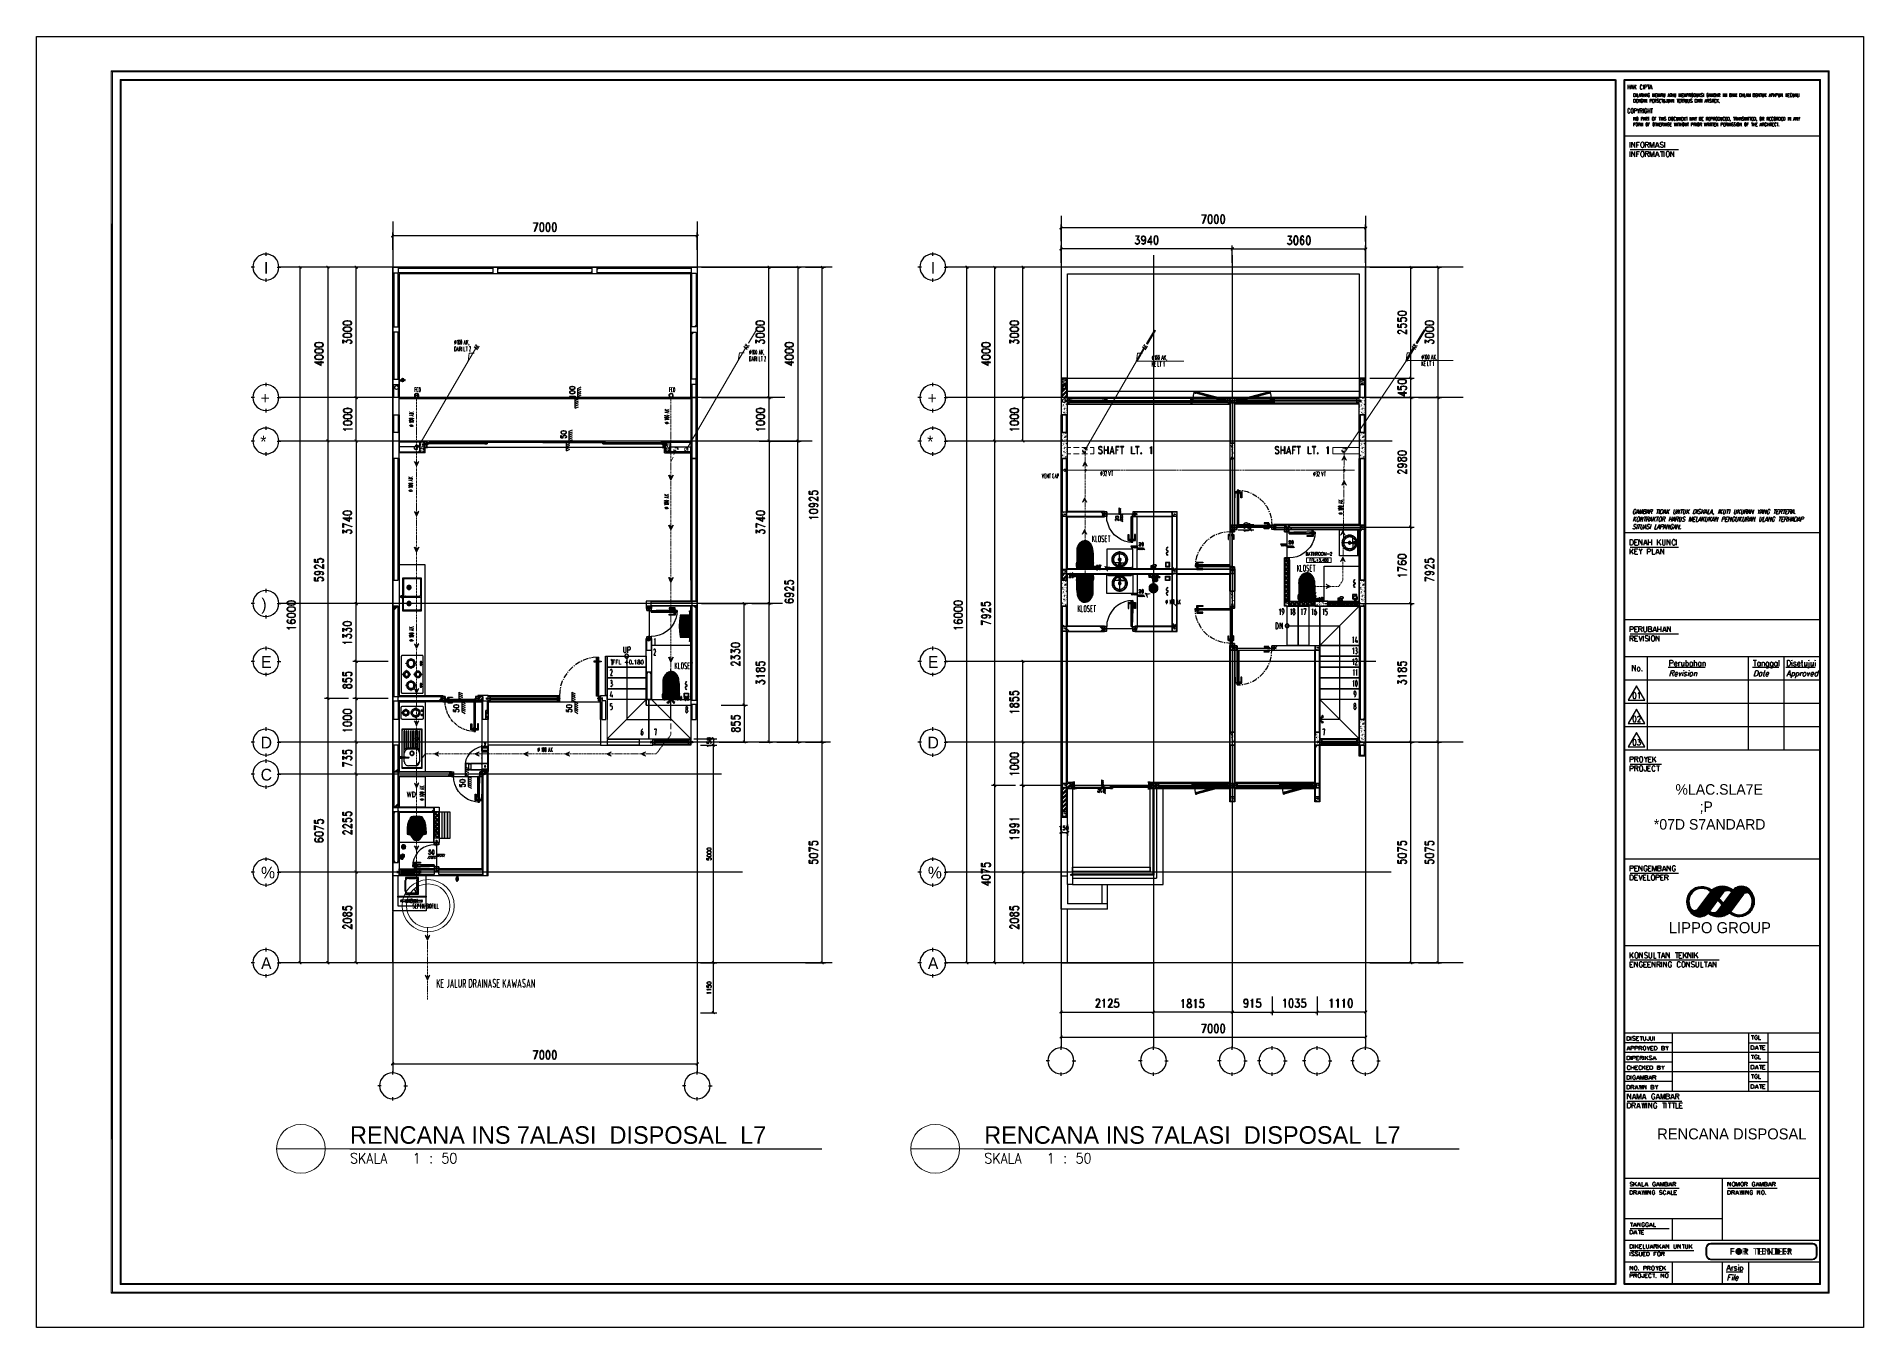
# Model space of a CAD drawing. Header units: millimetres. Extents: x 0 to 420, y 0 to 297.
import ezdxf

# ---------------------------------------------------------------- set-up
doc = ezdxf.new("R2010")
doc.units = ezdxf.units.MM
for name, color, linetype in [('FILL_000000', 7, 'Continuous'), ('LINE_000000', 7, 'Continuous'), ('TEXT', 7, 'Continuous')]:
    doc.layers.add(name, color=color, linetype=linetype)
for name, color, linetype, true_color in [('FILL_245AFF', 7, 'Continuous', 0x245aff), ('FILL_FF1919', 7, 'Continuous', 0xff1919), ('FILL_FFFFFF', 7, 'Continuous', 0xffffff), ('LINE_245AFF', 7, 'Continuous', 0x245aff), ('LINE_FF1919', 7, 'Continuous', 0xff1919), ('LINE_FFFFFF', 7, 'Continuous', 0xffffff)]:
    doc.layers.add(name, color=color, linetype=linetype, true_color=true_color)

msp = doc.modelspace()

# ---------------------------------------------------------------- texts
at = {"layer": 'TEXT'}
for s, height, p in [('I', 2.7, (52.49, 242.4)), ('I', 2.7, (205.78, 242.4)), ('+', 2.7, (51.73, 212.43)), ('+', 2.7, (205.02, 212.43)), ('*', 2.7, (51.65, 202.4)), ('*', 2.7, (204.94, 202.4)), (')', 2.7, (51.9, 165.02)), ('E', 2.7, (51.82, 151.72)), ('E', 2.7, (205.1, 151.72)), ('D', 2.7, (51.73, 133.18)), ('D', 2.7, (205.02, 133.18)), ('C', 2.7, (51.73, 125.81)), ('%LAC.SLA7E', 2.414, (376.94, 122.55)), (';P', 2.414, (382.48, 118.58)), ('*07D S7ANDARD', 2.4139, (371.98, 114.51)), ('%', 2.7, (51.82, 103.29)), ('%', 2.7, (205.1, 103.29)), ('LIPPO GROUP', 2.5485, (375.41, 90.68)), ('A', 2.7, (51.82, 82.42)), ('A', 2.7, (205.1, 82.42)), ('RENCANA INS', 4.039, (72.26, 42.25)), ('7ALASI  DISPOSAL  L7 ', 4.039, (110.6, 42.25)), ('RENCANA INS', 4.039, (218.06, 42.25)), ('7ALASI  DISPOSAL  L7 ', 4.039, (256.4, 42.25)), ('RENCANA DISPOSAL', 2.5232, (372.74, 43.26)), ('FOR  TENDER', 1.5036, (389.42, 16.72))]:
    msp.add_text(s, height=height, dxfattribs=at).set_placement(p)

# ---------------------------------------------------------------- hatches: boundary and pattern name
at = {"layer": 'FILL_000000'}
h = msp.add_hatch(color=7, dxfattribs=at)
h.dxf.hatch_style = 1
h.paths.add_polyline_path([(412.28, 289.05), (17.65, 288.84), (17.4, 289.05), (412.28, 289.05)])
h = msp.add_hatch(color=7, dxfattribs=at)
h.dxf.hatch_style = 1
h.paths.add_polyline_path([(17.65, 288.84), (17.4, 289.05), (17.65, 8.09), (17.65, 288.84)])
h = msp.add_hatch(color=7, dxfattribs=at)
h.dxf.hatch_style = 1
h.paths.add_polyline_path([(17.4, 289.05), (17.65, 8.09), (17.4, 7.87), (17.4, 289.05)])
h = msp.add_hatch(color=7, dxfattribs=at)
h.dxf.hatch_style = 1
h.paths.add_polyline_path([(412.07, 288.84), (412.28, 289.05), (17.65, 288.84), (412.07, 288.84)])
h = msp.add_hatch(color=7, dxfattribs=at)
h.dxf.hatch_style = 1
h.paths.add_polyline_path([(363.18, 287.06), (19.64, 286.81), (19.43, 287.06), (363.18, 287.06)])
h = msp.add_hatch(color=7, dxfattribs=at)
h.dxf.hatch_style = 1
h.paths.add_polyline_path([(19.64, 286.81), (19.43, 287.06), (19.64, 10.12), (19.64, 286.81)])
h = msp.add_hatch(color=7, dxfattribs=at)
h.dxf.hatch_style = 1
h.paths.add_polyline_path([(19.43, 287.06), (19.64, 10.12), (19.43, 9.86), (19.43, 287.06)])
h = msp.add_hatch(color=7, dxfattribs=at)
h.dxf.hatch_style = 1
h.paths.add_polyline_path([(363.18, 286.81), (363.18, 287.06), (19.64, 286.81), (363.18, 286.81)])
h = msp.add_hatch(color=7, dxfattribs=at)
h.dxf.hatch_style = 1
h.paths.add_polyline_path([(363.3, 286.94), (363.05, 286.94), (363.3, 9.99), (363.3, 286.94)])
h = msp.add_hatch(color=7, dxfattribs=at)
h.dxf.hatch_style = 1
h.paths.add_polyline_path([(363.05, 286.94), (363.3, 9.99), (363.05, 9.99), (363.05, 286.94)])
h = msp.add_hatch(color=7, dxfattribs=at)
h.dxf.hatch_style = 1
h.paths.add_polyline_path([(365.29, 286.94), (365.04, 286.94), (365.29, 9.99), (365.29, 286.94)])
h = msp.add_hatch(color=7, dxfattribs=at)
h.dxf.hatch_style = 1
h.paths.add_polyline_path([(365.04, 286.94), (365.29, 9.99), (365.04, 9.99), (365.04, 286.94)])
h = msp.add_hatch(color=7, dxfattribs=at)
h.dxf.hatch_style = 1
h.paths.add_polyline_path([(410.04, 286.81), (410.29, 287.06), (365.17, 286.81), (410.04, 286.81)])
h = msp.add_hatch(color=7, dxfattribs=at)
h.dxf.hatch_style = 1
h.paths.add_polyline_path([(410.29, 287.06), (365.17, 286.81), (365.17, 287.06), (410.29, 287.06)])
h = msp.add_hatch(color=7, dxfattribs=at)
h.dxf.hatch_style = 1
h.paths.add_polyline_path([(410.29, 9.86), (410.04, 286.81), (410.29, 287.06), (410.29, 9.86)])
h = msp.add_hatch(color=7, dxfattribs=at)
h.dxf.hatch_style = 1
h.paths.add_polyline_path([(410.04, 10.12), (410.29, 9.86), (410.04, 286.81), (410.04, 10.12)])
h = msp.add_hatch(color=7, dxfattribs=at)
h.dxf.hatch_style = 1
h.paths.add_polyline_path([(412.28, 7.87), (412.07, 288.84), (412.28, 289.05), (412.28, 7.87)])
h = msp.add_hatch(color=7, dxfattribs=at)
h.dxf.hatch_style = 1
h.paths.add_polyline_path([(412.07, 8.09), (412.28, 7.87), (412.07, 288.84), (412.07, 8.09)])
h = msp.add_hatch(color=7, dxfattribs=at)
h.dxf.hatch_style = 1
h.paths.add_polyline_path([(235.92, 253.15), (235.46, 252.6), (235.42, 252.69), (235.92, 253.15)])
h = msp.add_hatch(color=7, dxfattribs=at)
h.dxf.hatch_style = 1
h.paths.add_polyline_path([(235.97, 253.11), (235.92, 253.15), (235.46, 252.6), (235.97, 253.11)])
h = msp.add_hatch(color=7, dxfattribs=at)
h.dxf.hatch_style = 1
h.paths.add_polyline_path([(305.44, 252.69), (305.48, 252.6), (305.9, 253.15), (305.44, 252.69)])
h = msp.add_hatch(color=7, dxfattribs=at)
h.dxf.hatch_style = 1
h.paths.add_polyline_path([(305.48, 252.6), (305.9, 253.15), (305.99, 253.11), (305.48, 252.6)])
h = msp.add_hatch(color=7, dxfattribs=at)
h.dxf.hatch_style = 1
h.paths.add_polyline_path([(82.3, 251.33), (81.83, 250.78), (81.79, 250.87), (82.3, 251.33)])
h = msp.add_hatch(color=7, dxfattribs=at)
h.dxf.hatch_style = 1
h.paths.add_polyline_path([(82.34, 251.29), (82.3, 251.33), (81.83, 250.78), (82.34, 251.29)])
h = msp.add_hatch(color=7, dxfattribs=at)
h.dxf.hatch_style = 1
h.paths.add_polyline_path([(151.81, 250.87), (151.85, 250.78), (152.27, 251.33), (151.81, 250.87)])
h = msp.add_hatch(color=7, dxfattribs=at)
h.dxf.hatch_style = 1
h.paths.add_polyline_path([(151.85, 250.78), (152.27, 251.33), (152.36, 251.29), (151.85, 250.78)])
h = msp.add_hatch(color=7, dxfattribs=at)
h.dxf.hatch_style = 1
h.paths.add_polyline_path([(235.92, 248.37), (235.46, 247.82), (235.42, 247.86), (235.92, 248.37)])
h = msp.add_hatch(color=7, dxfattribs=at)
h.dxf.hatch_style = 1
h.paths.add_polyline_path([(235.97, 248.33), (235.92, 248.37), (235.46, 247.82), (235.97, 248.33)])
h = msp.add_hatch(color=7, dxfattribs=at)
h.dxf.hatch_style = 1
h.paths.add_polyline_path([(274.83, 247.86), (274.87, 247.82), (275.34, 248.37), (274.83, 247.86)])
h = msp.add_hatch(color=7, dxfattribs=at)
h.dxf.hatch_style = 1
h.paths.add_polyline_path([(275.34, 248.33), (274.87, 247.78), (274.83, 247.86), (275.34, 248.33)])
h = msp.add_hatch(color=7, dxfattribs=at)
h.dxf.hatch_style = 1
h.paths.add_polyline_path([(274.87, 247.82), (275.34, 248.37), (275.38, 248.33), (274.87, 247.82)])
h = msp.add_hatch(color=7, dxfattribs=at)
h.dxf.hatch_style = 1
h.paths.add_polyline_path([(275.38, 248.28), (275.34, 248.33), (274.87, 247.78), (275.38, 248.28)])
h = msp.add_hatch(color=7, dxfattribs=at)
h.dxf.hatch_style = 1
h.paths.add_polyline_path([(305.44, 247.86), (305.48, 247.78), (305.9, 248.33), (305.44, 247.86)])
h = msp.add_hatch(color=7, dxfattribs=at)
h.dxf.hatch_style = 1
h.paths.add_polyline_path([(305.48, 247.78), (305.9, 248.33), (305.99, 248.28), (305.48, 247.78)])
h = msp.add_hatch(color=7, dxfattribs=at)
h.dxf.hatch_style = 1
h.paths.add_polyline_path([(61.04, 243.67), (60.49, 244.09), (60.54, 244.14), (61.04, 243.67)])
h = msp.add_hatch(color=7, dxfattribs=at)
h.dxf.hatch_style = 1
h.paths.add_polyline_path([(61, 243.59), (61.04, 243.67), (60.49, 244.09), (61, 243.59)])
h = msp.add_hatch(color=7, dxfattribs=at)
h.dxf.hatch_style = 1
h.paths.add_polyline_path([(67.44, 243.67), (66.89, 244.09), (66.93, 244.14), (67.44, 243.67)])
h = msp.add_hatch(color=7, dxfattribs=at)
h.dxf.hatch_style = 1
h.paths.add_polyline_path([(67.35, 243.59), (67.44, 243.67), (66.89, 244.09), (67.35, 243.59)])
h = msp.add_hatch(color=7, dxfattribs=at)
h.dxf.hatch_style = 1
h.paths.add_polyline_path([(73.96, 243.67), (73.41, 244.09), (73.45, 244.14), (73.96, 243.67)])
h = msp.add_hatch(color=7, dxfattribs=at)
h.dxf.hatch_style = 1
h.paths.add_polyline_path([(73.91, 243.59), (73.96, 243.67), (73.41, 244.09), (73.91, 243.59)])
h = msp.add_hatch(color=7, dxfattribs=at)
h.dxf.hatch_style = 1
h.paths.add_polyline_path([(168.87, 243.67), (168.32, 244.09), (168.36, 244.14), (168.87, 243.67)])
h = msp.add_hatch(color=7, dxfattribs=at)
h.dxf.hatch_style = 1
h.paths.add_polyline_path([(168.78, 243.59), (168.87, 243.67), (168.32, 244.09), (168.78, 243.59)])
h = msp.add_hatch(color=7, dxfattribs=at)
h.dxf.hatch_style = 1
h.paths.add_polyline_path([(175.51, 243.67), (174.96, 244.09), (175.01, 244.14), (175.51, 243.67)])
h = msp.add_hatch(color=7, dxfattribs=at)
h.dxf.hatch_style = 1
h.paths.add_polyline_path([(175.47, 243.59), (175.51, 243.67), (174.96, 244.09), (175.47, 243.59)])
h = msp.add_hatch(color=7, dxfattribs=at)
h.dxf.hatch_style = 1
h.paths.add_polyline_path([(181.1, 243.67), (180.55, 244.09), (180.59, 244.14), (181.1, 243.67)])
h = msp.add_hatch(color=7, dxfattribs=at)
h.dxf.hatch_style = 1
h.paths.add_polyline_path([(181.06, 243.59), (181.1, 243.67), (180.55, 244.09), (181.06, 243.59)])
h = msp.add_hatch(color=7, dxfattribs=at)
h.dxf.hatch_style = 1
h.paths.add_polyline_path([(214.33, 243.67), (213.78, 244.09), (213.87, 244.14), (214.33, 243.67)])
h = msp.add_hatch(color=7, dxfattribs=at)
h.dxf.hatch_style = 1
h.paths.add_polyline_path([(214.29, 243.59), (214.33, 243.67), (213.78, 244.09), (214.29, 243.59)])
h = msp.add_hatch(color=7, dxfattribs=at)
h.dxf.hatch_style = 1
h.paths.add_polyline_path([(220.73, 243.67), (220.18, 244.09), (220.22, 244.14), (220.73, 243.67)])
h = msp.add_hatch(color=7, dxfattribs=at)
h.dxf.hatch_style = 1
h.paths.add_polyline_path([(220.68, 243.59), (220.73, 243.67), (220.18, 244.09), (220.68, 243.59)])
h = msp.add_hatch(color=7, dxfattribs=at)
h.dxf.hatch_style = 1
h.paths.add_polyline_path([(227.25, 243.67), (226.7, 244.09), (226.74, 244.14), (227.25, 243.67)])
h = msp.add_hatch(color=7, dxfattribs=at)
h.dxf.hatch_style = 1
h.paths.add_polyline_path([(227.2, 243.59), (227.25, 243.67), (226.7, 244.09), (227.2, 243.59)])
h = msp.add_hatch(color=7, dxfattribs=at)
h.dxf.hatch_style = 1
h.paths.add_polyline_path([(316.4, 243.67), (315.85, 244.09), (315.89, 244.14), (316.4, 243.67)])
h = msp.add_hatch(color=7, dxfattribs=at)
h.dxf.hatch_style = 1
h.paths.add_polyline_path([(316.36, 243.59), (316.4, 243.67), (315.85, 244.09), (316.36, 243.59)])
h = msp.add_hatch(color=7, dxfattribs=at)
h.dxf.hatch_style = 1
h.paths.add_polyline_path([(322.66, 243.67), (322.11, 244.09), (322.16, 244.14), (322.66, 243.67)])
h = msp.add_hatch(color=7, dxfattribs=at)
h.dxf.hatch_style = 1
h.paths.add_polyline_path([(322.62, 243.59), (322.66, 243.67), (322.11, 244.09), (322.62, 243.59)])
h = msp.add_hatch(color=7, dxfattribs=at)
h.dxf.hatch_style = 1
h.paths.add_polyline_path([(257.22, 229.36), (255.57, 226.19), (255.35, 226.31), (257.22, 229.36)])
h = msp.add_hatch(color=7, dxfattribs=at)
h.dxf.hatch_style = 1
h.paths.add_polyline_path([(257.43, 229.28), (257.22, 229.36), (255.57, 226.19), (257.43, 229.28)])
h = msp.add_hatch(color=7, dxfattribs=at)
h.dxf.hatch_style = 1
h.paths.add_polyline_path([(319.19, 229.49), (317.54, 226.31), (317.33, 226.44), (319.19, 229.49)])
h = msp.add_hatch(color=7, dxfattribs=at)
h.dxf.hatch_style = 1
h.paths.add_polyline_path([(319.19, 229.49), (317.54, 226.31), (317.33, 226.44), (319.19, 229.49)])
h = msp.add_hatch(color=7, dxfattribs=at)
h.dxf.hatch_style = 1
h.paths.add_polyline_path([(319.41, 229.36), (319.19, 229.49), (317.54, 226.31), (319.41, 229.36)])
h = msp.add_hatch(color=7, dxfattribs=at)
h.dxf.hatch_style = 1
h.paths.add_polyline_path([(319.41, 229.36), (319.19, 229.49), (317.54, 226.31), (319.41, 229.36)])
h = msp.add_hatch(color=7, dxfattribs=at)
h.dxf.hatch_style = 1
h.paths.add_polyline_path([(254.68, 225.17), (253.2, 222.21), (252.98, 222.29), (254.68, 225.17)])
h = msp.add_hatch(color=7, dxfattribs=at)
h.dxf.hatch_style = 1
h.paths.add_polyline_path([(254.68, 225.17), (253.2, 222.21), (252.98, 222.29), (254.68, 225.17)])
h = msp.add_hatch(color=7, dxfattribs=at)
h.dxf.hatch_style = 1
h.paths.add_polyline_path([(254.85, 225.04), (254.68, 225.17), (253.2, 222.21), (254.85, 225.04)])
h = msp.add_hatch(color=7, dxfattribs=at)
h.dxf.hatch_style = 1
h.paths.add_polyline_path([(254.85, 225.04), (254.68, 225.17), (253.2, 222.21), (254.85, 225.04)])
h = msp.add_hatch(color=7, dxfattribs=at)
h.dxf.hatch_style = 1
h.paths.add_polyline_path([(316.65, 225.3), (315.17, 222.29), (314.96, 222.42), (316.65, 225.3)])
h = msp.add_hatch(color=7, dxfattribs=at)
h.dxf.hatch_style = 1
h.paths.add_polyline_path([(316.65, 225.3), (315.17, 222.29), (314.96, 222.42), (316.65, 225.3)])
h = msp.add_hatch(color=7, dxfattribs=at)
h.dxf.hatch_style = 1
h.paths.add_polyline_path([(316.87, 225.17), (316.65, 225.3), (315.17, 222.29), (316.87, 225.17)])
h = msp.add_hatch(color=7, dxfattribs=at)
h.dxf.hatch_style = 1
h.paths.add_polyline_path([(316.87, 225.17), (316.65, 225.3), (315.17, 222.29), (316.87, 225.17)])
h = msp.add_hatch(color=7, dxfattribs=at)
h.dxf.hatch_style = 1
h.paths.add_polyline_path([(316.4, 218.14), (315.85, 218.61), (315.89, 218.65), (316.4, 218.14)])
h = msp.add_hatch(color=7, dxfattribs=at)
h.dxf.hatch_style = 1
h.paths.add_polyline_path([(315.89, 218.65), (315.85, 218.61), (316.4, 218.14), (315.89, 218.65)])
h = msp.add_hatch(color=7, dxfattribs=at)
h.dxf.hatch_style = 1
h.paths.add_polyline_path([(316.36, 218.1), (316.4, 218.14), (315.85, 218.61), (316.36, 218.1)])
h = msp.add_hatch(color=7, dxfattribs=at)
h.dxf.hatch_style = 1
h.paths.add_polyline_path([(315.85, 218.61), (316.4, 218.14), (316.36, 218.1), (315.85, 218.61)])
h = msp.add_hatch(color=7, dxfattribs=at)
h.dxf.hatch_style = 1
h.paths.add_polyline_path([(73.45, 214.16), (73.41, 214.08), (73.96, 213.66), (73.45, 214.16)])
h = msp.add_hatch(color=7, dxfattribs=at)
h.dxf.hatch_style = 1
h.paths.add_polyline_path([(73.41, 214.08), (73.96, 213.66), (73.91, 213.61), (73.41, 214.08)])
h = msp.add_hatch(color=7, dxfattribs=at)
h.dxf.hatch_style = 1
h.paths.add_polyline_path([(74, 213.66), (73.45, 214.08), (73.49, 214.16), (74, 213.66)])
h = msp.add_hatch(color=7, dxfattribs=at)
h.dxf.hatch_style = 1
h.paths.add_polyline_path([(73.91, 213.61), (74, 213.66), (73.45, 214.08), (73.91, 213.61)])
h = msp.add_hatch(color=7, dxfattribs=at)
h.dxf.hatch_style = 1
h.paths.add_polyline_path([(168.87, 213.66), (168.32, 214.08), (168.4, 214.16), (168.87, 213.66)])
h = msp.add_hatch(color=7, dxfattribs=at)
h.dxf.hatch_style = 1
h.paths.add_polyline_path([(168.36, 214.16), (168.32, 214.08), (168.87, 213.66), (168.36, 214.16)])
h = msp.add_hatch(color=7, dxfattribs=at)
h.dxf.hatch_style = 1
h.paths.add_polyline_path([(168.83, 213.61), (168.87, 213.66), (168.32, 214.08), (168.83, 213.61)])
h = msp.add_hatch(color=7, dxfattribs=at)
h.dxf.hatch_style = 1
h.paths.add_polyline_path([(168.32, 214.08), (168.87, 213.66), (168.78, 213.61), (168.32, 214.08)])
h = msp.add_hatch(color=7, dxfattribs=at)
h.dxf.hatch_style = 1
h.paths.add_polyline_path([(227.25, 213.66), (226.7, 214.08), (226.74, 214.16), (227.25, 213.66)])
h = msp.add_hatch(color=7, dxfattribs=at)
h.dxf.hatch_style = 1
h.paths.add_polyline_path([(226.74, 214.16), (226.7, 214.08), (227.25, 213.66), (226.74, 214.16)])
h = msp.add_hatch(color=7, dxfattribs=at)
h.dxf.hatch_style = 1
h.paths.add_polyline_path([(227.2, 213.61), (227.25, 213.66), (226.7, 214.08), (227.2, 213.61)])
h = msp.add_hatch(color=7, dxfattribs=at)
h.dxf.hatch_style = 1
h.paths.add_polyline_path([(226.7, 214.08), (227.25, 213.66), (227.2, 213.61), (226.7, 214.08)])
h = msp.add_hatch(color=7, dxfattribs=at)
h.dxf.hatch_style = 1
h.paths.add_polyline_path([(316.4, 213.66), (315.85, 214.08), (315.89, 214.16), (316.4, 213.66)])
h = msp.add_hatch(color=7, dxfattribs=at)
h.dxf.hatch_style = 1
h.paths.add_polyline_path([(315.89, 214.16), (315.85, 214.08), (316.4, 213.66), (315.89, 214.16)])
h = msp.add_hatch(color=7, dxfattribs=at)
h.dxf.hatch_style = 1
h.paths.add_polyline_path([(316.36, 213.61), (316.4, 213.66), (315.85, 214.08), (316.36, 213.61)])
h = msp.add_hatch(color=7, dxfattribs=at)
h.dxf.hatch_style = 1
h.paths.add_polyline_path([(315.85, 214.08), (316.4, 213.66), (316.36, 213.61), (315.85, 214.08)])
h = msp.add_hatch(color=7, dxfattribs=at)
h.dxf.hatch_style = 1
h.paths.add_polyline_path([(322.66, 213.66), (322.11, 214.08), (322.16, 214.16), (322.66, 213.66)])
h = msp.add_hatch(color=7, dxfattribs=at)
h.dxf.hatch_style = 1
h.paths.add_polyline_path([(322.16, 214.16), (322.11, 214.08), (322.66, 213.66), (322.16, 214.16)])
h = msp.add_hatch(color=7, dxfattribs=at)
h.dxf.hatch_style = 1
h.paths.add_polyline_path([(322.62, 213.61), (322.66, 213.66), (322.11, 214.08), (322.62, 213.61)])
h = msp.add_hatch(color=7, dxfattribs=at)
h.dxf.hatch_style = 1
h.paths.add_polyline_path([(322.11, 214.08), (322.66, 213.66), (322.62, 213.61), (322.11, 214.08)])
h = msp.add_hatch(color=7, dxfattribs=at)
h.dxf.hatch_style = 1
h.paths.add_polyline_path([(66.93, 204.17), (66.89, 204.09), (67.44, 203.67), (66.93, 204.17)])
h = msp.add_hatch(color=7, dxfattribs=at)
h.dxf.hatch_style = 1
h.paths.add_polyline_path([(67.44, 203.67), (66.89, 204.09), (66.93, 204.17), (67.44, 203.67)])
h = msp.add_hatch(color=7, dxfattribs=at)
h.dxf.hatch_style = 1
h.paths.add_polyline_path([(66.89, 204.09), (67.44, 203.67), (67.35, 203.62), (66.89, 204.09)])
h = msp.add_hatch(color=7, dxfattribs=at)
h.dxf.hatch_style = 1
h.paths.add_polyline_path([(67.35, 203.62), (67.44, 203.67), (66.89, 204.09), (67.35, 203.62)])
h = msp.add_hatch(color=7, dxfattribs=at)
h.dxf.hatch_style = 1
h.paths.add_polyline_path([(73.96, 203.67), (73.41, 204.09), (73.45, 204.17), (73.96, 203.67)])
h = msp.add_hatch(color=7, dxfattribs=at)
h.dxf.hatch_style = 1
h.paths.add_polyline_path([(73.91, 203.62), (73.96, 203.67), (73.41, 204.09), (73.91, 203.62)])
h = msp.add_hatch(color=7, dxfattribs=at)
h.dxf.hatch_style = 1
h.paths.add_polyline_path([(73.49, 204.17), (73.45, 204.09), (74, 203.67), (73.49, 204.17)])
h = msp.add_hatch(color=7, dxfattribs=at)
h.dxf.hatch_style = 1
h.paths.add_polyline_path([(73.45, 204.09), (74, 203.67), (73.91, 203.62), (73.45, 204.09)])
h = msp.add_hatch(color=7, dxfattribs=at)
h.dxf.hatch_style = 1
h.paths.add_polyline_path([(168.4, 204.17), (168.32, 204.09), (168.87, 203.67), (168.4, 204.17)])
h = msp.add_hatch(color=7, dxfattribs=at)
h.dxf.hatch_style = 1
h.paths.add_polyline_path([(168.87, 203.67), (168.32, 204.09), (168.4, 204.17), (168.87, 203.67)])
h = msp.add_hatch(color=7, dxfattribs=at)
h.dxf.hatch_style = 1
h.paths.add_polyline_path([(168.32, 204.09), (168.87, 203.67), (168.83, 203.62), (168.32, 204.09)])
h = msp.add_hatch(color=7, dxfattribs=at)
h.dxf.hatch_style = 1
h.paths.add_polyline_path([(168.83, 203.62), (168.87, 203.67), (168.32, 204.09), (168.83, 203.62)])
h = msp.add_hatch(color=7, dxfattribs=at)
h.dxf.hatch_style = 1
h.paths.add_polyline_path([(175.01, 204.17), (174.96, 204.09), (175.51, 203.67), (175.01, 204.17)])
h = msp.add_hatch(color=7, dxfattribs=at)
h.dxf.hatch_style = 1
h.paths.add_polyline_path([(175.51, 203.67), (174.96, 204.09), (175.01, 204.17), (175.51, 203.67)])
h = msp.add_hatch(color=7, dxfattribs=at)
h.dxf.hatch_style = 1
h.paths.add_polyline_path([(174.96, 204.09), (175.51, 203.67), (175.47, 203.62), (174.96, 204.09)])
h = msp.add_hatch(color=7, dxfattribs=at)
h.dxf.hatch_style = 1
h.paths.add_polyline_path([(175.47, 203.62), (175.51, 203.67), (174.96, 204.09), (175.47, 203.62)])
h = msp.add_hatch(color=7, dxfattribs=at)
h.dxf.hatch_style = 1
h.paths.add_polyline_path([(220.22, 204.17), (220.18, 204.09), (220.73, 203.67), (220.22, 204.17)])
h = msp.add_hatch(color=7, dxfattribs=at)
h.dxf.hatch_style = 1
h.paths.add_polyline_path([(220.73, 203.67), (220.18, 204.09), (220.22, 204.17), (220.73, 203.67)])
h = msp.add_hatch(color=7, dxfattribs=at)
h.dxf.hatch_style = 1
h.paths.add_polyline_path([(220.18, 204.09), (220.73, 203.67), (220.68, 203.62), (220.18, 204.09)])
h = msp.add_hatch(color=7, dxfattribs=at)
h.dxf.hatch_style = 1
h.paths.add_polyline_path([(220.68, 203.62), (220.73, 203.67), (220.18, 204.09), (220.68, 203.62)])
h = msp.add_hatch(color=7, dxfattribs=at)
h.dxf.hatch_style = 1
h.paths.add_polyline_path([(226.74, 204.17), (226.7, 204.09), (227.25, 203.67), (226.74, 204.17)])
h = msp.add_hatch(color=7, dxfattribs=at)
h.dxf.hatch_style = 1
h.paths.add_polyline_path([(226.7, 204.09), (227.25, 203.67), (227.2, 203.62), (226.7, 204.09)])
h = msp.add_hatch(color=7, dxfattribs=at)
h.dxf.hatch_style = 1
h.paths.add_polyline_path([(241.22, 198.63), (240.96, 198.63), (240.71, 198.12), (241.22, 198.63)])
h = msp.add_hatch(color=7, dxfattribs=at)
h.dxf.hatch_style = 1
h.paths.add_polyline_path([(241.22, 199.14), (241.22, 198.63), (240.96, 198.63), (241.22, 199.14)])
h = msp.add_hatch(color=7, dxfattribs=at)
h.dxf.hatch_style = 1
h.paths.add_polyline_path([(300.78, 199.98), (300.52, 199.98), (300.27, 199.47), (300.78, 199.98)])
h = msp.add_hatch(color=7, dxfattribs=at)
h.dxf.hatch_style = 1
h.paths.add_polyline_path([(300.78, 200.49), (300.78, 199.98), (300.52, 199.98), (300.78, 200.49)])
h = msp.add_hatch(color=7, dxfattribs=at)
h.dxf.hatch_style = 1
h.paths.add_polyline_path([(146.56, 196), (146.3, 195.5), (146.05, 195.5), (146.56, 196)])
h = msp.add_hatch(color=7, dxfattribs=at)
h.dxf.hatch_style = 1
h.paths.add_polyline_path([(146.3, 195.5), (146.05, 195.5), (146.05, 194.99), (146.3, 195.5)])
h = msp.add_hatch(color=7, dxfattribs=at)
h.dxf.hatch_style = 1
h.paths.add_polyline_path([(300.78, 194.27), (300.52, 194.27), (300.27, 193.76), (300.78, 194.27)])
h = msp.add_hatch(color=7, dxfattribs=at)
h.dxf.hatch_style = 1
h.paths.add_polyline_path([(300.78, 194.78), (300.78, 194.27), (300.52, 194.27), (300.78, 194.78)])
h = msp.add_hatch(color=7, dxfattribs=at)
h.dxf.hatch_style = 1
h.paths.add_polyline_path([(241.13, 190.33), (240.88, 190.33), (240.62, 189.82), (241.13, 190.33)])
h = msp.add_hatch(color=7, dxfattribs=at)
h.dxf.hatch_style = 1
h.paths.add_polyline_path([(241.13, 190.84), (241.13, 190.33), (240.88, 190.33), (241.13, 190.84)])
h = msp.add_hatch(color=7, dxfattribs=at)
h.dxf.hatch_style = 1
h.paths.add_polyline_path([(279.53, 184.45), (278.98, 184.91), (279.06, 184.95), (279.53, 184.45)])
h = msp.add_hatch(color=7, dxfattribs=at)
h.dxf.hatch_style = 1
h.paths.add_polyline_path([(279.48, 184.4), (279.53, 184.45), (278.98, 184.91), (279.48, 184.4)])
h = msp.add_hatch(color=7, dxfattribs=at)
h.dxf.hatch_style = 1
h.paths.add_polyline_path([(146.56, 184.53), (146.3, 184.02), (146.05, 184.02), (146.56, 184.53)])
h = msp.add_hatch(color=7, dxfattribs=at)
h.dxf.hatch_style = 1
h.paths.add_polyline_path([(146.3, 184.02), (146.05, 184.02), (146.05, 183.52), (146.3, 184.02)])
h = msp.add_hatch(color=7, dxfattribs=at)
h.dxf.hatch_style = 1
h.paths.add_polyline_path([(241.13, 183.01), (240.88, 183.01), (240.58, 182.46), (241.13, 183.01)])
h = msp.add_hatch(color=7, dxfattribs=at)
h.dxf.hatch_style = 1
h.paths.add_polyline_path([(241.13, 183.52), (241.13, 183.01), (240.88, 183.01), (241.13, 183.52)])
h = msp.add_hatch(color=7, dxfattribs=at)
h.dxf.hatch_style = 1
h.paths.add_polyline_path([(279.06, 183.77), (278.98, 183.73), (279.53, 183.26), (279.06, 183.77)])
h = msp.add_hatch(color=7, dxfattribs=at)
h.dxf.hatch_style = 1
h.paths.add_polyline_path([(278.98, 183.73), (279.53, 183.26), (279.48, 183.22), (278.98, 183.73)])
h = msp.add_hatch(color=7, dxfattribs=at)
h.dxf.hatch_style = 1
h.paths.add_polyline_path([(300.48, 182.75), (300.23, 182.75), (299.97, 182.24), (300.48, 182.75)])
h = msp.add_hatch(color=7, dxfattribs=at)
h.dxf.hatch_style = 1
h.paths.add_polyline_path([(300.48, 183.26), (300.48, 182.75), (300.23, 182.75), (300.48, 183.26)])
h = msp.add_hatch(color=7, dxfattribs=at)
h.dxf.hatch_style = 1
h.paths.add_polyline_path([(316.36, 183.85), (315.81, 184.32), (315.85, 184.36), (316.36, 183.85)])
h = msp.add_hatch(color=7, dxfattribs=at)
h.dxf.hatch_style = 1
h.paths.add_polyline_path([(316.31, 183.81), (316.36, 183.85), (315.81, 184.32), (316.31, 183.81)])
h = msp.add_hatch(color=7, dxfattribs=at)
h.dxf.hatch_style = 1
h.paths.add_polyline_path([(315.89, 184.36), (315.85, 184.32), (316.4, 183.85), (315.89, 184.36)])
h = msp.add_hatch(color=7, dxfattribs=at)
h.dxf.hatch_style = 1
h.paths.add_polyline_path([(315.85, 184.32), (316.4, 183.85), (316.36, 183.81), (315.85, 184.32)])
h = msp.add_hatch(color=7, dxfattribs=at)
h.dxf.hatch_style = 1
h.paths.add_polyline_path([(241.22, 179.24), (240.96, 179.24), (240.71, 178.73), (241.22, 179.24)])
h = msp.add_hatch(color=7, dxfattribs=at)
h.dxf.hatch_style = 1
h.paths.add_polyline_path([(241.22, 179.75), (241.22, 179.24), (240.96, 179.24), (241.22, 179.75)])
h = msp.add_hatch(color=7, dxfattribs=at)
h.dxf.hatch_style = 1
h.paths.add_polyline_path([(300.48, 176.66), (300.23, 176.66), (299.97, 176.15), (300.48, 176.66)])
h = msp.add_hatch(color=7, dxfattribs=at)
h.dxf.hatch_style = 1
h.paths.add_polyline_path([(300.48, 177.16), (300.48, 176.66), (300.23, 176.66), (300.48, 177.16)])
h = msp.add_hatch(color=7, dxfattribs=at)
h.dxf.hatch_style = 1
h.paths.add_polyline_path([(146.56, 172.47), (146.3, 171.96), (146.05, 171.96), (146.56, 172.47)])
h = msp.add_hatch(color=7, dxfattribs=at)
h.dxf.hatch_style = 1
h.paths.add_polyline_path([(245.79, 175.01), (246.21, 174.71), (246.08, 174.5), (245.79, 175.01)])
h = msp.add_hatch(color=7, dxfattribs=at)
h.dxf.hatch_style = 1
h.paths.add_polyline_path([(246.21, 174.71), (246.08, 174.5), (246.38, 173.99), (246.21, 174.71)])
h = msp.add_hatch(color=7, dxfattribs=at)
h.dxf.hatch_style = 1
h.paths.add_polyline_path([(146.3, 171.96), (146.05, 171.96), (146.05, 171.45), (146.3, 171.96)])
h = msp.add_hatch(color=7, dxfattribs=at)
h.dxf.hatch_style = 1
h.paths.add_polyline_path([(255.02, 168.87), (255.44, 168.61), (255.31, 168.4), (255.02, 168.87)])
h = msp.add_hatch(color=7, dxfattribs=at)
h.dxf.hatch_style = 1
h.paths.add_polyline_path([(255.44, 168.61), (255.31, 168.4), (255.61, 167.89), (255.44, 168.61)])
h = msp.add_hatch(color=7, dxfattribs=at)
h.dxf.hatch_style = 1
h.paths.add_polyline_path([(297.18, 170.48), (297.18, 170.69), (296.67, 170.98), (297.18, 170.48)])
h = msp.add_hatch(color=7, dxfattribs=at)
h.dxf.hatch_style = 1
h.paths.add_polyline_path([(297.69, 170.43), (297.18, 170.48), (297.18, 170.69), (297.69, 170.43)])
h = msp.add_hatch(color=7, dxfattribs=at)
h.dxf.hatch_style = 1
h.paths.add_polyline_path([(73.91, 166.24), (73.36, 166.71), (73.41, 166.75), (73.91, 166.24)])
h = msp.add_hatch(color=7, dxfattribs=at)
h.dxf.hatch_style = 1
h.paths.add_polyline_path([(73.87, 166.2), (73.91, 166.24), (73.36, 166.71), (73.87, 166.2)])
h = msp.add_hatch(color=7, dxfattribs=at)
h.dxf.hatch_style = 1
h.paths.add_polyline_path([(73.45, 166.75), (73.41, 166.71), (73.96, 166.24), (73.45, 166.75)])
h = msp.add_hatch(color=7, dxfattribs=at)
h.dxf.hatch_style = 1
h.paths.add_polyline_path([(73.41, 166.71), (73.96, 166.24), (73.91, 166.2), (73.41, 166.71)])
h = msp.add_hatch(color=7, dxfattribs=at)
h.dxf.hatch_style = 1
h.paths.add_polyline_path([(163.15, 166.24), (162.6, 166.71), (162.64, 166.75), (163.15, 166.24)])
h = msp.add_hatch(color=7, dxfattribs=at)
h.dxf.hatch_style = 1
h.paths.add_polyline_path([(163.11, 166.2), (163.15, 166.24), (162.6, 166.71), (163.11, 166.2)])
h = msp.add_hatch(color=7, dxfattribs=at)
h.dxf.hatch_style = 1
h.paths.add_polyline_path([(168.87, 166.24), (168.32, 166.71), (168.4, 166.75), (168.87, 166.24)])
h = msp.add_hatch(color=7, dxfattribs=at)
h.dxf.hatch_style = 1
h.paths.add_polyline_path([(168.4, 166.75), (168.32, 166.71), (168.87, 166.24), (168.4, 166.75)])
h = msp.add_hatch(color=7, dxfattribs=at)
h.dxf.hatch_style = 1
h.paths.add_polyline_path([(168.83, 166.2), (168.87, 166.24), (168.32, 166.71), (168.83, 166.2)])
h = msp.add_hatch(color=7, dxfattribs=at)
h.dxf.hatch_style = 1
h.paths.add_polyline_path([(168.32, 166.71), (168.87, 166.24), (168.83, 166.2), (168.32, 166.71)])
h = msp.add_hatch(color=7, dxfattribs=at)
h.dxf.hatch_style = 1
h.paths.add_polyline_path([(315.85, 166.75), (315.81, 166.71), (316.36, 166.24), (315.85, 166.75)])
h = msp.add_hatch(color=7, dxfattribs=at)
h.dxf.hatch_style = 1
h.paths.add_polyline_path([(315.81, 166.71), (316.36, 166.24), (316.31, 166.2), (315.81, 166.71)])
h = msp.add_hatch(color=7, dxfattribs=at)
h.dxf.hatch_style = 1
h.paths.add_polyline_path([(316.4, 166.24), (315.85, 166.71), (315.89, 166.75), (316.4, 166.24)])
h = msp.add_hatch(color=7, dxfattribs=at)
h.dxf.hatch_style = 1
h.paths.add_polyline_path([(316.36, 166.2), (316.4, 166.24), (315.85, 166.71), (316.36, 166.2)])
h = msp.add_hatch(color=7, dxfattribs=at)
h.dxf.hatch_style = 1
h.paths.add_polyline_path([(73.41, 153.46), (73.36, 153.42), (73.91, 152.95), (73.41, 153.46)])
h = msp.add_hatch(color=7, dxfattribs=at)
h.dxf.hatch_style = 1
h.paths.add_polyline_path([(73.36, 153.42), (73.91, 152.95), (73.87, 152.91), (73.36, 153.42)])
h = msp.add_hatch(color=7, dxfattribs=at)
h.dxf.hatch_style = 1
h.paths.add_polyline_path([(73.96, 152.95), (73.41, 153.42), (73.45, 153.46), (73.96, 152.95)])
h = msp.add_hatch(color=7, dxfattribs=at)
h.dxf.hatch_style = 1
h.paths.add_polyline_path([(73.91, 152.91), (73.96, 152.95), (73.41, 153.42), (73.91, 152.91)])
h = msp.add_hatch(color=7, dxfattribs=at)
h.dxf.hatch_style = 1
h.paths.add_polyline_path([(146.56, 154.14), (146.3, 153.63), (146.05, 153.63), (146.56, 154.14)])
h = msp.add_hatch(color=7, dxfattribs=at)
h.dxf.hatch_style = 1
h.paths.add_polyline_path([(146.3, 153.63), (146.05, 153.63), (146.05, 153.12), (146.3, 153.63)])
h = msp.add_hatch(color=7, dxfattribs=at)
h.dxf.hatch_style = 1
h.paths.add_polyline_path([(227.25, 152.95), (226.7, 153.42), (226.74, 153.46), (227.25, 152.95)])
h = msp.add_hatch(color=7, dxfattribs=at)
h.dxf.hatch_style = 1
h.paths.add_polyline_path([(227.2, 152.91), (227.25, 152.95), (226.7, 153.42), (227.2, 152.91)])
h = msp.add_hatch(color=7, dxfattribs=at)
h.dxf.hatch_style = 1
h.paths.add_polyline_path([(66.93, 144.91), (66.89, 144.86), (67.44, 144.4), (66.93, 144.91)])
h = msp.add_hatch(color=7, dxfattribs=at)
h.dxf.hatch_style = 1
h.paths.add_polyline_path([(67.44, 144.4), (66.89, 144.86), (66.93, 144.91), (67.44, 144.4)])
h = msp.add_hatch(color=7, dxfattribs=at)
h.dxf.hatch_style = 1
h.paths.add_polyline_path([(66.89, 144.86), (67.44, 144.4), (67.35, 144.36), (66.89, 144.86)])
h = msp.add_hatch(color=7, dxfattribs=at)
h.dxf.hatch_style = 1
h.paths.add_polyline_path([(67.35, 144.36), (67.44, 144.4), (66.89, 144.86), (67.35, 144.36)])
h = msp.add_hatch(color=7, dxfattribs=at)
h.dxf.hatch_style = 1
h.paths.add_polyline_path([(73.96, 144.4), (73.41, 144.86), (73.45, 144.91), (73.96, 144.4)])
h = msp.add_hatch(color=7, dxfattribs=at)
h.dxf.hatch_style = 1
h.paths.add_polyline_path([(73.45, 144.91), (73.41, 144.86), (73.96, 144.4), (73.45, 144.91)])
h = msp.add_hatch(color=7, dxfattribs=at)
h.dxf.hatch_style = 1
h.paths.add_polyline_path([(73.91, 144.36), (73.96, 144.4), (73.41, 144.86), (73.91, 144.36)])
h = msp.add_hatch(color=7, dxfattribs=at)
h.dxf.hatch_style = 1
h.paths.add_polyline_path([(73.41, 144.86), (73.96, 144.4), (73.91, 144.36), (73.41, 144.86)])
h = msp.add_hatch(color=7, dxfattribs=at)
h.dxf.hatch_style = 1
h.paths.add_polyline_path([(162.64, 143.47), (162.6, 143.43), (163.15, 142.96), (162.64, 143.47)])
h = msp.add_hatch(color=7, dxfattribs=at)
h.dxf.hatch_style = 1
h.paths.add_polyline_path([(162.6, 143.43), (163.15, 142.96), (163.11, 142.92), (162.6, 143.43)])
h = msp.add_hatch(color=7, dxfattribs=at)
h.dxf.hatch_style = 1
h.paths.add_polyline_path([(163.19, 142.96), (162.64, 143.43), (162.69, 143.47), (163.19, 142.96)])
h = msp.add_hatch(color=7, dxfattribs=at)
h.dxf.hatch_style = 1
h.paths.add_polyline_path([(163.15, 142.92), (163.19, 142.96), (162.64, 143.43), (163.15, 142.92)])
h = msp.add_hatch(color=7, dxfattribs=at)
h.dxf.hatch_style = 1
h.paths.add_polyline_path([(73.96, 134.41), (73.41, 134.87), (73.45, 134.92), (73.96, 134.41)])
h = msp.add_hatch(color=7, dxfattribs=at)
h.dxf.hatch_style = 1
h.paths.add_polyline_path([(73.45, 134.92), (73.41, 134.87), (73.96, 134.41), (73.45, 134.92)])
h = msp.add_hatch(color=7, dxfattribs=at)
h.dxf.hatch_style = 1
h.paths.add_polyline_path([(73.91, 134.37), (73.96, 134.41), (73.41, 134.87), (73.91, 134.37)])
h = msp.add_hatch(color=7, dxfattribs=at)
h.dxf.hatch_style = 1
h.paths.add_polyline_path([(73.41, 134.87), (73.96, 134.41), (73.91, 134.37), (73.41, 134.87)])
h = msp.add_hatch(color=7, dxfattribs=at)
h.dxf.hatch_style = 1
h.paths.add_polyline_path([(156.08, 135.17), (155.53, 135.59), (155.57, 135.68), (156.08, 135.17)])
h = msp.add_hatch(color=7, dxfattribs=at)
h.dxf.hatch_style = 1
h.paths.add_polyline_path([(156.04, 135.13), (156.08, 135.17), (155.53, 135.59), (156.04, 135.13)])
h = msp.add_hatch(color=7, dxfattribs=at)
h.dxf.hatch_style = 1
h.paths.add_polyline_path([(162.69, 134.92), (162.64, 134.87), (163.19, 134.41), (162.69, 134.92)])
h = msp.add_hatch(color=7, dxfattribs=at)
h.dxf.hatch_style = 1
h.paths.add_polyline_path([(162.64, 134.87), (163.19, 134.41), (163.15, 134.37), (162.64, 134.87)])
h = msp.add_hatch(color=7, dxfattribs=at)
h.dxf.hatch_style = 1
h.paths.add_polyline_path([(168.4, 134.92), (168.32, 134.87), (168.87, 134.41), (168.4, 134.92)])
h = msp.add_hatch(color=7, dxfattribs=at)
h.dxf.hatch_style = 1
h.paths.add_polyline_path([(168.32, 134.87), (168.87, 134.41), (168.83, 134.37), (168.32, 134.87)])
h = msp.add_hatch(color=7, dxfattribs=at)
h.dxf.hatch_style = 1
h.paths.add_polyline_path([(175.01, 134.92), (174.96, 134.87), (175.51, 134.41), (175.01, 134.92)])
h = msp.add_hatch(color=7, dxfattribs=at)
h.dxf.hatch_style = 1
h.paths.add_polyline_path([(174.96, 134.87), (175.51, 134.41), (175.47, 134.37), (174.96, 134.87)])
h = msp.add_hatch(color=7, dxfattribs=at)
h.dxf.hatch_style = 1
h.paths.add_polyline_path([(181.1, 134.41), (180.55, 134.87), (180.59, 134.92), (181.1, 134.41)])
h = msp.add_hatch(color=7, dxfattribs=at)
h.dxf.hatch_style = 1
h.paths.add_polyline_path([(180.59, 134.92), (180.55, 134.87), (181.1, 134.41), (180.59, 134.92)])
h = msp.add_hatch(color=7, dxfattribs=at)
h.dxf.hatch_style = 1
h.paths.add_polyline_path([(181.06, 134.37), (181.1, 134.41), (180.55, 134.87), (181.06, 134.37)])
h = msp.add_hatch(color=7, dxfattribs=at)
h.dxf.hatch_style = 1
h.paths.add_polyline_path([(180.55, 134.87), (181.1, 134.41), (181.06, 134.37), (180.55, 134.87)])
h = msp.add_hatch(color=7, dxfattribs=at)
h.dxf.hatch_style = 1
h.paths.add_polyline_path([(227.25, 134.41), (226.7, 134.87), (226.74, 134.92), (227.25, 134.41)])
h = msp.add_hatch(color=7, dxfattribs=at)
h.dxf.hatch_style = 1
h.paths.add_polyline_path([(226.74, 134.92), (226.7, 134.87), (227.25, 134.41), (226.74, 134.92)])
h = msp.add_hatch(color=7, dxfattribs=at)
h.dxf.hatch_style = 1
h.paths.add_polyline_path([(227.2, 134.37), (227.25, 134.41), (226.7, 134.87), (227.2, 134.37)])
h = msp.add_hatch(color=7, dxfattribs=at)
h.dxf.hatch_style = 1
h.paths.add_polyline_path([(226.7, 134.87), (227.25, 134.41), (227.2, 134.37), (226.7, 134.87)])
h = msp.add_hatch(color=7, dxfattribs=at)
h.dxf.hatch_style = 1
h.paths.add_polyline_path([(316.4, 134.41), (315.85, 134.87), (315.89, 134.92), (316.4, 134.41)])
h = msp.add_hatch(color=7, dxfattribs=at)
h.dxf.hatch_style = 1
h.paths.add_polyline_path([(315.89, 134.92), (315.85, 134.87), (316.4, 134.41), (315.89, 134.92)])
h = msp.add_hatch(color=7, dxfattribs=at)
h.dxf.hatch_style = 1
h.paths.add_polyline_path([(316.36, 134.37), (316.4, 134.41), (315.85, 134.87), (316.36, 134.37)])
h = msp.add_hatch(color=7, dxfattribs=at)
h.dxf.hatch_style = 1
h.paths.add_polyline_path([(315.85, 134.87), (316.4, 134.41), (316.36, 134.37), (315.85, 134.87)])
h = msp.add_hatch(color=7, dxfattribs=at)
h.dxf.hatch_style = 1
h.paths.add_polyline_path([(322.66, 134.41), (322.11, 134.87), (322.16, 134.92), (322.66, 134.41)])
h = msp.add_hatch(color=7, dxfattribs=at)
h.dxf.hatch_style = 1
h.paths.add_polyline_path([(322.16, 134.92), (322.11, 134.87), (322.66, 134.41), (322.16, 134.92)])
h = msp.add_hatch(color=7, dxfattribs=at)
h.dxf.hatch_style = 1
h.paths.add_polyline_path([(322.62, 134.37), (322.66, 134.41), (322.11, 134.87), (322.62, 134.37)])
h = msp.add_hatch(color=7, dxfattribs=at)
h.dxf.hatch_style = 1
h.paths.add_polyline_path([(322.11, 134.87), (322.66, 134.41), (322.62, 134.37), (322.11, 134.87)])
h = msp.add_hatch(color=7, dxfattribs=at)
h.dxf.hatch_style = 1
h.paths.add_polyline_path([(91.61, 131.91), (92.12, 131.91), (92.12, 131.66), (91.61, 131.91)])
h = msp.add_hatch(color=7, dxfattribs=at)
h.dxf.hatch_style = 1
h.paths.add_polyline_path([(92.12, 131.91), (92.12, 131.66), (92.63, 131.4), (92.12, 131.91)])
h = msp.add_hatch(color=7, dxfattribs=at)
h.dxf.hatch_style = 1
h.paths.add_polyline_path([(100.88, 131.91), (101.39, 131.91), (101.39, 131.66), (100.88, 131.91)])
h = msp.add_hatch(color=7, dxfattribs=at)
h.dxf.hatch_style = 1
h.paths.add_polyline_path([(101.39, 131.91), (101.39, 131.66), (101.94, 131.4), (101.39, 131.91)])
h = msp.add_hatch(color=7, dxfattribs=at)
h.dxf.hatch_style = 1
h.paths.add_polyline_path([(112.18, 131.91), (112.69, 131.91), (112.69, 131.66), (112.18, 131.91)])
h = msp.add_hatch(color=7, dxfattribs=at)
h.dxf.hatch_style = 1
h.paths.add_polyline_path([(112.69, 131.91), (112.69, 131.66), (113.2, 131.4), (112.69, 131.91)])
h = msp.add_hatch(color=7, dxfattribs=at)
h.dxf.hatch_style = 1
h.paths.add_polyline_path([(121.71, 131.91), (122.22, 131.91), (122.22, 131.66), (121.71, 131.91)])
h = msp.add_hatch(color=7, dxfattribs=at)
h.dxf.hatch_style = 1
h.paths.add_polyline_path([(122.22, 131.91), (122.22, 131.66), (122.72, 131.4), (122.22, 131.91)])
h = msp.add_hatch(color=7, dxfattribs=at)
h.dxf.hatch_style = 1
h.paths.add_polyline_path([(131.28, 131.91), (131.78, 131.91), (131.78, 131.66), (131.28, 131.91)])
h = msp.add_hatch(color=7, dxfattribs=at)
h.dxf.hatch_style = 1
h.paths.add_polyline_path([(131.78, 131.91), (131.78, 131.66), (132.29, 131.4), (131.78, 131.91)])
h = msp.add_hatch(color=7, dxfattribs=at)
h.dxf.hatch_style = 1
h.paths.add_polyline_path([(139.15, 131.91), (139.66, 131.91), (139.66, 131.66), (139.15, 131.91)])
h = msp.add_hatch(color=7, dxfattribs=at)
h.dxf.hatch_style = 1
h.paths.add_polyline_path([(139.66, 131.91), (139.66, 131.66), (140.17, 131.4), (139.66, 131.91)])
h = msp.add_hatch(color=7, dxfattribs=at)
h.dxf.hatch_style = 1
h.paths.add_polyline_path([(155.57, 134.15), (155.53, 134.11), (156.08, 133.65), (155.57, 134.15)])
h = msp.add_hatch(color=7, dxfattribs=at)
h.dxf.hatch_style = 1
h.paths.add_polyline_path([(156.08, 133.65), (155.53, 134.11), (155.57, 134.15), (156.08, 133.65)])
h = msp.add_hatch(color=7, dxfattribs=at)
h.dxf.hatch_style = 1
h.paths.add_polyline_path([(155.53, 134.11), (156.08, 133.65), (156.04, 133.6), (155.53, 134.11)])
h = msp.add_hatch(color=7, dxfattribs=at)
h.dxf.hatch_style = 1
h.paths.add_polyline_path([(156.04, 133.6), (156.08, 133.65), (155.53, 134.11), (156.04, 133.6)])
h = msp.add_hatch(color=7, dxfattribs=at)
h.dxf.hatch_style = 1
h.paths.add_polyline_path([(73.96, 127.08), (73.41, 127.51), (73.45, 127.55), (73.96, 127.08)])
h = msp.add_hatch(color=7, dxfattribs=at)
h.dxf.hatch_style = 1
h.paths.add_polyline_path([(73.45, 127.55), (73.41, 127.51), (73.96, 127.08), (73.45, 127.55)])
h = msp.add_hatch(color=7, dxfattribs=at)
h.dxf.hatch_style = 1
h.paths.add_polyline_path([(73.91, 127), (73.96, 127.08), (73.41, 127.51), (73.91, 127)])
h = msp.add_hatch(color=7, dxfattribs=at)
h.dxf.hatch_style = 1
h.paths.add_polyline_path([(73.41, 127.51), (73.96, 127.08), (73.91, 127), (73.41, 127.51)])
h = msp.add_hatch(color=7, dxfattribs=at)
h.dxf.hatch_style = 1
h.paths.add_polyline_path([(220.22, 124.93), (220.18, 124.88), (220.73, 124.42), (220.22, 124.93)])
h = msp.add_hatch(color=7, dxfattribs=at)
h.dxf.hatch_style = 1
h.paths.add_polyline_path([(220.73, 124.42), (220.18, 124.88), (220.22, 124.93), (220.73, 124.42)])
h = msp.add_hatch(color=7, dxfattribs=at)
h.dxf.hatch_style = 1
h.paths.add_polyline_path([(220.18, 124.88), (220.73, 124.42), (220.68, 124.38), (220.18, 124.88)])
h = msp.add_hatch(color=7, dxfattribs=at)
h.dxf.hatch_style = 1
h.paths.add_polyline_path([(220.68, 124.38), (220.73, 124.42), (220.18, 124.88), (220.68, 124.38)])
h = msp.add_hatch(color=7, dxfattribs=at)
h.dxf.hatch_style = 1
h.paths.add_polyline_path([(227.25, 124.42), (226.7, 124.88), (226.74, 124.93), (227.25, 124.42)])
h = msp.add_hatch(color=7, dxfattribs=at)
h.dxf.hatch_style = 1
h.paths.add_polyline_path([(226.74, 124.93), (226.7, 124.88), (227.25, 124.42), (226.74, 124.93)])
h = msp.add_hatch(color=7, dxfattribs=at)
h.dxf.hatch_style = 1
h.paths.add_polyline_path([(227.2, 124.38), (227.25, 124.42), (226.7, 124.88), (227.2, 124.38)])
h = msp.add_hatch(color=7, dxfattribs=at)
h.dxf.hatch_style = 1
h.paths.add_polyline_path([(226.7, 124.88), (227.25, 124.42), (227.2, 124.38), (226.7, 124.88)])
h = msp.add_hatch(color=7, dxfattribs=at)
h.dxf.hatch_style = 1
h.paths.add_polyline_path([(235.92, 114.17), (235.46, 113.62), (235.42, 113.66), (235.92, 114.17)])
h = msp.add_hatch(color=7, dxfattribs=at)
h.dxf.hatch_style = 1
h.paths.add_polyline_path([(235.97, 114.09), (235.92, 114.17), (235.46, 113.62), (235.97, 114.09)])
h = msp.add_hatch(color=7, dxfattribs=at)
h.dxf.hatch_style = 1
h.paths.add_polyline_path([(236.9, 113.66), (236.98, 113.62), (237.41, 114.17), (236.9, 113.66)])
h = msp.add_hatch(color=7, dxfattribs=at)
h.dxf.hatch_style = 1
h.paths.add_polyline_path([(236.98, 113.62), (237.41, 114.17), (237.49, 114.09), (236.98, 113.62)])
h = msp.add_hatch(color=7, dxfattribs=at)
h.dxf.hatch_style = 1
h.paths.add_polyline_path([(73.96, 104.52), (73.41, 104.94), (73.45, 105.03), (73.96, 104.52)])
h = msp.add_hatch(color=7, dxfattribs=at)
h.dxf.hatch_style = 1
h.paths.add_polyline_path([(73.45, 105.03), (73.41, 104.94), (73.96, 104.52), (73.45, 105.03)])
h = msp.add_hatch(color=7, dxfattribs=at)
h.dxf.hatch_style = 1
h.paths.add_polyline_path([(227.25, 104.52), (226.7, 104.94), (226.74, 105.03), (227.25, 104.52)])
h = msp.add_hatch(color=7, dxfattribs=at)
h.dxf.hatch_style = 1
h.paths.add_polyline_path([(226.74, 105.03), (226.7, 104.94), (227.25, 104.52), (226.74, 105.03)])
h = msp.add_hatch(color=7, dxfattribs=at)
h.dxf.hatch_style = 1
h.paths.add_polyline_path([(73.91, 104.48), (73.96, 104.52), (73.41, 104.94), (73.91, 104.48)])
h = msp.add_hatch(color=7, dxfattribs=at)
h.dxf.hatch_style = 1
h.paths.add_polyline_path([(73.41, 104.94), (73.96, 104.52), (73.91, 104.48), (73.41, 104.94)])
h = msp.add_hatch(color=7, dxfattribs=at)
h.dxf.hatch_style = 1
h.paths.add_polyline_path([(227.2, 104.48), (227.25, 104.52), (226.7, 104.94), (227.2, 104.48)])
h = msp.add_hatch(color=7, dxfattribs=at)
h.dxf.hatch_style = 1
h.paths.add_polyline_path([(226.7, 104.94), (227.25, 104.52), (227.2, 104.48), (226.7, 104.94)])
h = msp.add_hatch(color=7, dxfattribs=at)
h.dxf.hatch_style = 1
h.paths.add_polyline_path([(60.54, 84.16), (60.49, 84.12), (61.04, 83.65), (60.54, 84.16)])
h = msp.add_hatch(color=7, dxfattribs=at)
h.dxf.hatch_style = 1
h.paths.add_polyline_path([(60.49, 84.12), (61.04, 83.65), (61, 83.61), (60.49, 84.12)])
h = msp.add_hatch(color=7, dxfattribs=at)
h.dxf.hatch_style = 1
h.paths.add_polyline_path([(66.93, 84.16), (66.89, 84.12), (67.44, 83.65), (66.93, 84.16)])
h = msp.add_hatch(color=7, dxfattribs=at)
h.dxf.hatch_style = 1
h.paths.add_polyline_path([(66.89, 84.12), (67.44, 83.65), (67.35, 83.61), (66.89, 84.12)])
h = msp.add_hatch(color=7, dxfattribs=at)
h.dxf.hatch_style = 1
h.paths.add_polyline_path([(73.45, 84.16), (73.41, 84.12), (73.96, 83.65), (73.45, 84.16)])
h = msp.add_hatch(color=7, dxfattribs=at)
h.dxf.hatch_style = 1
h.paths.add_polyline_path([(73.41, 84.12), (73.96, 83.65), (73.91, 83.61), (73.41, 84.12)])
h = msp.add_hatch(color=7, dxfattribs=at)
h.dxf.hatch_style = 1
h.paths.add_polyline_path([(156.08, 83.65), (155.53, 84.12), (155.57, 84.16), (156.08, 83.65)])
h = msp.add_hatch(color=7, dxfattribs=at)
h.dxf.hatch_style = 1
h.paths.add_polyline_path([(155.57, 84.16), (155.53, 84.12), (156.08, 83.65), (155.57, 84.16)])
h = msp.add_hatch(color=7, dxfattribs=at)
h.dxf.hatch_style = 1
h.paths.add_polyline_path([(156.04, 83.61), (156.08, 83.65), (155.53, 84.12), (156.04, 83.61)])
h = msp.add_hatch(color=7, dxfattribs=at)
h.dxf.hatch_style = 1
h.paths.add_polyline_path([(155.53, 84.12), (156.08, 83.65), (156.04, 83.61), (155.53, 84.12)])
h = msp.add_hatch(color=7, dxfattribs=at)
h.dxf.hatch_style = 1
h.paths.add_polyline_path([(180.59, 84.16), (180.55, 84.12), (181.1, 83.65), (180.59, 84.16)])
h = msp.add_hatch(color=7, dxfattribs=at)
h.dxf.hatch_style = 1
h.paths.add_polyline_path([(180.55, 84.12), (181.1, 83.65), (181.06, 83.61), (180.55, 84.12)])
h = msp.add_hatch(color=7, dxfattribs=at)
h.dxf.hatch_style = 1
h.paths.add_polyline_path([(213.87, 84.16), (213.78, 84.12), (214.33, 83.65), (213.87, 84.16)])
h = msp.add_hatch(color=7, dxfattribs=at)
h.dxf.hatch_style = 1
h.paths.add_polyline_path([(213.78, 84.12), (214.33, 83.65), (214.29, 83.61), (213.78, 84.12)])
h = msp.add_hatch(color=7, dxfattribs=at)
h.dxf.hatch_style = 1
h.paths.add_polyline_path([(220.22, 84.16), (220.18, 84.12), (220.73, 83.65), (220.22, 84.16)])
h = msp.add_hatch(color=7, dxfattribs=at)
h.dxf.hatch_style = 1
h.paths.add_polyline_path([(220.18, 84.12), (220.73, 83.65), (220.68, 83.61), (220.18, 84.12)])
h = msp.add_hatch(color=7, dxfattribs=at)
h.dxf.hatch_style = 1
h.paths.add_polyline_path([(226.74, 84.16), (226.7, 84.12), (227.25, 83.65), (226.74, 84.16)])
h = msp.add_hatch(color=7, dxfattribs=at)
h.dxf.hatch_style = 1
h.paths.add_polyline_path([(226.7, 84.12), (227.25, 83.65), (227.2, 83.61), (226.7, 84.12)])
h = msp.add_hatch(color=7, dxfattribs=at)
h.dxf.hatch_style = 1
h.paths.add_polyline_path([(315.89, 84.16), (315.85, 84.12), (316.4, 83.65), (315.89, 84.16)])
h = msp.add_hatch(color=7, dxfattribs=at)
h.dxf.hatch_style = 1
h.paths.add_polyline_path([(315.85, 84.12), (316.4, 83.65), (316.36, 83.61), (315.85, 84.12)])
h = msp.add_hatch(color=7, dxfattribs=at)
h.dxf.hatch_style = 1
h.paths.add_polyline_path([(322.16, 84.16), (322.11, 84.12), (322.66, 83.65), (322.16, 84.16)])
h = msp.add_hatch(color=7, dxfattribs=at)
h.dxf.hatch_style = 1
h.paths.add_polyline_path([(322.11, 84.12), (322.66, 83.65), (322.62, 83.61), (322.11, 84.12)])
h = msp.add_hatch(color=7, dxfattribs=at)
h.dxf.hatch_style = 1
h.paths.add_polyline_path([(155.57, 72.69), (155.53, 72.6), (156.08, 72.18), (155.57, 72.69)])
h = msp.add_hatch(color=7, dxfattribs=at)
h.dxf.hatch_style = 1
h.paths.add_polyline_path([(155.53, 72.6), (156.08, 72.18), (156.04, 72.14), (155.53, 72.6)])
h = msp.add_hatch(color=7, dxfattribs=at)
h.dxf.hatch_style = 1
h.paths.add_polyline_path([(235.92, 72.81), (235.46, 72.26), (235.42, 72.35), (235.92, 72.81)])
h = msp.add_hatch(color=7, dxfattribs=at)
h.dxf.hatch_style = 1
h.paths.add_polyline_path([(235.97, 72.77), (235.92, 72.81), (235.46, 72.26), (235.97, 72.77)])
h = msp.add_hatch(color=7, dxfattribs=at)
h.dxf.hatch_style = 1
h.paths.add_polyline_path([(256.67, 72.35), (256.71, 72.26), (257.17, 72.81), (256.67, 72.35)])
h = msp.add_hatch(color=7, dxfattribs=at)
h.dxf.hatch_style = 1
h.paths.add_polyline_path([(257.17, 72.81), (256.71, 72.26), (256.67, 72.31), (257.17, 72.81)])
h = msp.add_hatch(color=7, dxfattribs=at)
h.dxf.hatch_style = 1
h.paths.add_polyline_path([(256.71, 72.26), (257.17, 72.81), (257.22, 72.77), (256.71, 72.26)])
h = msp.add_hatch(color=7, dxfattribs=at)
h.dxf.hatch_style = 1
h.paths.add_polyline_path([(257.22, 72.73), (257.17, 72.81), (256.71, 72.26), (257.22, 72.73)])
h = msp.add_hatch(color=7, dxfattribs=at)
h.dxf.hatch_style = 1
h.paths.add_polyline_path([(275.34, 72.81), (274.87, 72.26), (274.83, 72.35), (275.34, 72.81)])
h = msp.add_hatch(color=7, dxfattribs=at)
h.dxf.hatch_style = 1
h.paths.add_polyline_path([(274.83, 72.31), (274.87, 72.26), (275.34, 72.81), (274.83, 72.31)])
h = msp.add_hatch(color=7, dxfattribs=at)
h.dxf.hatch_style = 1
h.paths.add_polyline_path([(275.38, 72.77), (275.34, 72.81), (274.87, 72.26), (275.38, 72.77)])
h = msp.add_hatch(color=7, dxfattribs=at)
h.dxf.hatch_style = 1
h.paths.add_polyline_path([(274.87, 72.26), (275.34, 72.81), (275.38, 72.73), (274.87, 72.26)])
h = msp.add_hatch(color=7, dxfattribs=at)
h.dxf.hatch_style = 1
h.paths.add_polyline_path([(283.97, 72.35), (284.01, 72.26), (284.48, 72.81), (283.97, 72.35)])
h = msp.add_hatch(color=7, dxfattribs=at)
h.dxf.hatch_style = 1
h.paths.add_polyline_path([(284.48, 72.81), (284.01, 72.26), (283.97, 72.35), (284.48, 72.81)])
h = msp.add_hatch(color=7, dxfattribs=at)
h.dxf.hatch_style = 1
h.paths.add_polyline_path([(284.01, 72.26), (284.48, 72.81), (284.52, 72.77), (284.01, 72.26)])
h = msp.add_hatch(color=7, dxfattribs=at)
h.dxf.hatch_style = 1
h.paths.add_polyline_path([(284.52, 72.77), (284.48, 72.81), (284.01, 72.26), (284.52, 72.77)])
h = msp.add_hatch(color=7, dxfattribs=at)
h.dxf.hatch_style = 1
h.paths.add_polyline_path([(294.3, 72.35), (294.39, 72.26), (294.81, 72.81), (294.3, 72.35)])
h = msp.add_hatch(color=7, dxfattribs=at)
h.dxf.hatch_style = 1
h.paths.add_polyline_path([(294.81, 72.81), (294.39, 72.26), (294.3, 72.35), (294.81, 72.81)])
h = msp.add_hatch(color=7, dxfattribs=at)
h.dxf.hatch_style = 1
h.paths.add_polyline_path([(294.39, 72.26), (294.81, 72.81), (294.85, 72.77), (294.39, 72.26)])
h = msp.add_hatch(color=7, dxfattribs=at)
h.dxf.hatch_style = 1
h.paths.add_polyline_path([(294.85, 72.77), (294.81, 72.81), (294.39, 72.26), (294.85, 72.77)])
h = msp.add_hatch(color=7, dxfattribs=at)
h.dxf.hatch_style = 1
h.paths.add_polyline_path([(305.44, 72.35), (305.48, 72.26), (305.9, 72.81), (305.44, 72.35)])
h = msp.add_hatch(color=7, dxfattribs=at)
h.dxf.hatch_style = 1
h.paths.add_polyline_path([(305.48, 72.26), (305.9, 72.81), (305.99, 72.77), (305.48, 72.26)])
h = msp.add_hatch(color=7, dxfattribs=at)
h.dxf.hatch_style = 1
h.paths.add_polyline_path([(235.92, 67.06), (235.46, 66.51), (235.42, 66.55), (235.92, 67.06)])
h = msp.add_hatch(color=7, dxfattribs=at)
h.dxf.hatch_style = 1
h.paths.add_polyline_path([(235.97, 66.97), (235.92, 67.06), (235.46, 66.51), (235.97, 66.97)])
h = msp.add_hatch(color=7, dxfattribs=at)
h.dxf.hatch_style = 1
h.paths.add_polyline_path([(305.44, 66.55), (305.48, 66.51), (305.9, 67.06), (305.44, 66.55)])
h = msp.add_hatch(color=7, dxfattribs=at)
h.dxf.hatch_style = 1
h.paths.add_polyline_path([(305.48, 66.51), (305.9, 67.06), (305.99, 66.97), (305.48, 66.51)])
h = msp.add_hatch(color=7, dxfattribs=at)
h.dxf.hatch_style = 1
h.paths.add_polyline_path([(82.3, 60.96), (81.83, 60.37), (81.79, 60.45), (82.3, 60.96)])
h = msp.add_hatch(color=7, dxfattribs=at)
h.dxf.hatch_style = 1
h.paths.add_polyline_path([(82.34, 60.88), (82.3, 60.96), (81.83, 60.37), (82.34, 60.88)])
h = msp.add_hatch(color=7, dxfattribs=at)
h.dxf.hatch_style = 1
h.paths.add_polyline_path([(151.81, 60.45), (151.85, 60.37), (152.27, 60.96), (151.81, 60.45)])
h = msp.add_hatch(color=7, dxfattribs=at)
h.dxf.hatch_style = 1
h.paths.add_polyline_path([(151.85, 60.37), (152.27, 60.96), (152.36, 60.88), (151.85, 60.37)])
h = msp.add_hatch(color=7, dxfattribs=at)
h.dxf.hatch_style = 1
h.paths.add_polyline_path([(19.64, 10.12), (19.43, 9.86), (363.18, 10.12), (19.64, 10.12)])
h = msp.add_hatch(color=7, dxfattribs=at)
h.dxf.hatch_style = 1
h.paths.add_polyline_path([(19.43, 9.86), (363.18, 10.12), (363.18, 9.86), (19.43, 9.86)])
h = msp.add_hatch(color=7, dxfattribs=at)
h.dxf.hatch_style = 1
h.paths.add_polyline_path([(365.17, 10.12), (365.17, 9.86), (410.04, 10.12), (365.17, 10.12)])
h = msp.add_hatch(color=7, dxfattribs=at)
h.dxf.hatch_style = 1
h.paths.add_polyline_path([(365.17, 9.86), (410.04, 10.12), (410.29, 9.86), (365.17, 9.86)])
h = msp.add_hatch(color=7, dxfattribs=at)
h.dxf.hatch_style = 1
h.paths.add_polyline_path([(17.65, 8.09), (17.4, 7.87), (412.07, 8.09), (17.65, 8.09)])
h = msp.add_hatch(color=7, dxfattribs=at)
h.dxf.hatch_style = 1
h.paths.add_polyline_path([(17.4, 7.87), (412.07, 8.09), (412.28, 7.87), (17.4, 7.87)])
at = {"layer": 'FILL_245AFF'}
h = msp.add_hatch(color=7, dxfattribs=at)
h.dxf.hatch_style = 1
h.paths.add_polyline_path([(384.05, 18.71), (384.22, 18.63), (383.96, 18.29), (384.05, 18.71)])
h = msp.add_hatch(color=7, dxfattribs=at)
h.dxf.hatch_style = 1
h.paths.add_polyline_path([(384.22, 18.63), (383.96, 18.29), (384.17, 18.29), (384.22, 18.63)])
h = msp.add_hatch(color=7, dxfattribs=at)
h.dxf.hatch_style = 1
h.paths.add_polyline_path([(383.96, 16.68), (384.17, 16.68), (383.96, 18.29), (383.96, 16.68)])
h = msp.add_hatch(color=7, dxfattribs=at)
h.dxf.hatch_style = 1
h.paths.add_polyline_path([(384.17, 16.68), (383.96, 18.29), (384.17, 18.29), (384.17, 16.68)])
h = msp.add_hatch(color=7, dxfattribs=at)
h.dxf.hatch_style = 1
h.paths.add_polyline_path([(384.3, 19.05), (384.43, 18.92), (384.05, 18.71), (384.3, 19.05)])
h = msp.add_hatch(color=7, dxfattribs=at)
h.dxf.hatch_style = 1
h.paths.add_polyline_path([(384.43, 18.92), (384.05, 18.71), (384.22, 18.63), (384.43, 18.92)])
h = msp.add_hatch(color=7, dxfattribs=at)
h.dxf.hatch_style = 1
h.paths.add_polyline_path([(384.64, 19.3), (384.73, 19.13), (384.3, 19.05), (384.64, 19.3)])
h = msp.add_hatch(color=7, dxfattribs=at)
h.dxf.hatch_style = 1
h.paths.add_polyline_path([(384.73, 19.13), (384.3, 19.05), (384.43, 18.92), (384.73, 19.13)])
h = msp.add_hatch(color=7, dxfattribs=at)
h.dxf.hatch_style = 1
h.paths.add_polyline_path([(385.06, 19.39), (385.06, 19.18), (384.64, 19.3), (385.06, 19.39)])
h = msp.add_hatch(color=7, dxfattribs=at)
h.dxf.hatch_style = 1
h.paths.add_polyline_path([(385.06, 19.18), (384.64, 19.3), (384.73, 19.13), (385.06, 19.18)])
h = msp.add_hatch(color=7, dxfattribs=at)
h.dxf.hatch_style = 1
h.paths.add_polyline_path([(385.06, 19.39), (385.06, 19.18), (408.43, 19.39), (385.06, 19.39)])
h = msp.add_hatch(color=7, dxfattribs=at)
h.dxf.hatch_style = 1
h.paths.add_polyline_path([(385.06, 19.18), (408.43, 19.39), (408.43, 19.18), (385.06, 19.18)])
h = msp.add_hatch(color=7, dxfattribs=at)
h.dxf.hatch_style = 1
h.paths.add_polyline_path([(389.59, 18.25), (390.36, 18.25), (390.36, 17.95), (389.89, 17.95), (389.89, 17.7), (390.36, 17.7), (390.36, 17.4), (389.89, 17.4), (389.89, 16.72), (389.59, 16.72), (389.59, 18.25)])
h = msp.add_hatch(color=7, dxfattribs=at)
h.dxf.hatch_style = 1
h.paths.add_polyline_path([(391.5, 18.25), (391.54, 18.25), (391.58, 18.25), (391.63, 18.25), (391.67, 18.25), (391.71, 18.25), (391.75, 18.25), (391.75, 18.2), (391.79, 18.2), (391.84, 18.2), (391.84, 18.16), (391.88, 18.16), (391.92, 18.16), (391.92, 18.12), (391.96, 18.12), (392.01, 18.08), (392.05, 18.03), (392.09, 17.99), (392.13, 17.95), (392.13, 17.91), (392.18, 17.91), (392.18, 17.86), (392.18, 17.82), (392.22, 17.82), (392.22, 17.78), (392.22, 17.74), (392.26, 17.74), (392.26, 17.7), (392.26, 17.65), (392.26, 17.61), (392.26, 17.57), (392.26, 17.53), (392.26, 17.48), (392.26, 17.44), (392.26, 17.4), (392.26, 17.36), (392.26, 17.31), (392.26, 17.27), (392.26, 17.23), (392.22, 17.19), (392.22, 17.14), (392.22, 17.1), (392.18, 17.1), (392.18, 17.06), (392.13, 17.02), (392.09, 16.98), (392.09, 16.93), (392.05, 16.93), (392.05, 16.89), (392.01, 16.89), (392.01, 16.85), (391.96, 16.85), (391.92, 16.81), (391.88, 16.81), (391.88, 16.76), (391.84, 16.76), (391.79, 16.76), (391.79, 16.72), (391.75, 16.72), (391.71, 16.72), (391.67, 16.72), (391.63, 16.68), (391.58, 16.68), (391.54, 16.68), (391.5, 16.68), (391.46, 16.68), (391.41, 16.68), (391.37, 16.68), (391.37, 16.72), (391.33, 16.72), (391.29, 16.72), (391.24, 16.72), (391.2, 16.72), (391.2, 16.76), (391.16, 16.76), (391.12, 16.76), (391.12, 16.81), (391.08, 16.81), (391.03, 16.85), (390.99, 16.85), (390.99, 16.89), (390.95, 16.89), (390.95, 16.93), (390.91, 16.93), (390.91, 16.98), (390.86, 17.02), (390.82, 17.06), (390.82, 17.1), (390.78, 17.14), (390.78, 17.19), (390.78, 17.23), (390.74, 17.23), (390.74, 17.27), (390.74, 17.31), (390.74, 17.36), (390.74, 17.4), (390.74, 17.44), (390.74, 17.48), (390.74, 17.53), (390.74, 17.57), (390.74, 17.61), (390.74, 17.65), (390.74, 17.7), (390.78, 17.74), (390.78, 17.78), (390.78, 17.82), (390.82, 17.82), (390.82, 17.86), (390.82, 17.91), (390.86, 17.91), (390.86, 17.95), (390.91, 17.99), (390.95, 18.03), (390.99, 18.08), (391.03, 18.12), (391.08, 18.12), (391.12, 18.16), (391.16, 18.16), (391.16, 18.2), (391.2, 18.2), (391.24, 18.2), (391.24, 18.25), (391.29, 18.25), (391.33, 18.25), (391.37, 18.25), (391.41, 18.25), (391.46, 18.25), (391.5, 18.25)])
h = msp.add_hatch(color=7, dxfattribs=at)
h.dxf.hatch_style = 1
h.paths.add_polyline_path([(391.5, 17.99), (391.5, 17.99), (391.46, 17.99), (391.41, 17.99), (391.37, 17.99), (391.37, 17.95), (391.33, 17.95), (391.29, 17.95), (391.24, 17.95), (391.24, 17.91), (391.2, 17.91), (391.2, 17.86), (391.16, 17.86), (391.16, 17.82), (391.12, 17.82), (391.12, 17.78), (391.08, 17.78), (391.08, 17.74), (391.08, 17.7), (391.03, 17.7), (391.03, 17.65), (391.03, 17.61), (391.03, 17.57), (390.99, 17.53), (390.99, 17.48), (390.99, 17.44), (390.99, 17.4), (391.03, 17.4), (391.03, 17.36), (391.03, 17.31), (391.03, 17.27), (391.03, 17.23), (391.08, 17.23), (391.08, 17.19), (391.12, 17.19), (391.12, 17.14), (391.16, 17.1), (391.2, 17.06), (391.24, 17.06), (391.24, 17.02), (391.29, 17.02), (391.33, 17.02), (391.33, 16.98), (391.37, 16.98), (391.41, 16.98), (391.46, 16.98), (391.5, 16.98), (391.54, 16.98), (391.58, 16.98), (391.63, 16.98), (391.67, 16.98), (391.67, 17.02), (391.71, 17.02), (391.75, 17.02), (391.75, 17.06), (391.79, 17.06), (391.84, 17.1), (391.88, 17.14), (391.92, 17.19), (391.92, 17.23), (391.96, 17.23), (391.96, 17.27), (391.96, 17.31), (391.96, 17.36), (392.01, 17.4), (392.01, 17.44), (392.01, 17.48), (392.01, 17.53), (392.01, 17.57), (391.96, 17.57), (391.96, 17.61), (391.96, 17.65), (391.96, 17.7), (391.92, 17.7), (391.92, 17.74), (391.92, 17.78), (391.88, 17.78), (391.88, 17.82), (391.84, 17.82), (391.84, 17.86), (391.79, 17.86), (391.79, 17.91), (391.75, 17.91), (391.71, 17.95), (391.67, 17.95), (391.63, 17.95), (391.63, 17.99), (391.58, 17.99), (391.54, 17.99), (391.5, 17.99)])
h = msp.add_hatch(color=7, dxfattribs=at)
h.dxf.hatch_style = 1
h.paths.add_polyline_path([(392.77, 18.25), (393.06, 18.25), (393.11, 18.25), (393.15, 18.25), (393.19, 18.25), (393.19, 18.2), (393.23, 18.2), (393.28, 18.2), (393.32, 18.2), (393.36, 18.2), (393.4, 18.2), (393.45, 18.2), (393.45, 18.16), (393.49, 18.16), (393.53, 18.12), (393.57, 18.08), (393.57, 18.03), (393.62, 18.03), (393.62, 17.99), (393.62, 17.95), (393.66, 17.95), (393.66, 17.91), (393.66, 17.86), (393.66, 17.82), (393.66, 17.78), (393.66, 17.74), (393.66, 17.7), (393.66, 17.65), (393.62, 17.61), (393.62, 17.57), (393.57, 17.53), (393.57, 17.48), (393.53, 17.48), (393.49, 17.44), (393.45, 17.44), (393.45, 17.4), (393.4, 17.4), (393.36, 17.4), (393.74, 16.72), (393.4, 16.72), (393.06, 17.36), (393.06, 16.72), (392.77, 16.72), (392.77, 18.25)])
h = msp.add_hatch(color=7, dxfattribs=at)
h.dxf.hatch_style = 1
h.paths.add_polyline_path([(393.06, 17.65), (393.15, 17.65), (393.19, 17.65), (393.23, 17.65), (393.28, 17.65), (393.32, 17.65), (393.32, 17.7), (393.36, 17.7), (393.36, 17.74), (393.4, 17.78), (393.4, 17.82), (393.36, 17.82), (393.36, 17.86), (393.36, 17.91), (393.32, 17.91), (393.28, 17.95), (393.23, 17.95), (393.19, 17.95), (393.15, 17.95), (393.06, 17.95), (393.06, 17.65)])
h = msp.add_hatch(color=7, dxfattribs=at)
h.dxf.hatch_style = 1
h.paths.add_polyline_path([(395.61, 18.25), (396.41, 18.25), (396.41, 17.95), (396.16, 17.95), (396.16, 16.72), (395.86, 16.72), (395.86, 17.95), (395.61, 17.95), (395.61, 18.25)])
h = msp.add_hatch(color=7, dxfattribs=at)
h.dxf.hatch_style = 1
h.paths.add_polyline_path([(396.83, 18.25), (397.64, 18.25), (397.64, 17.95), (397.09, 17.95), (397.09, 17.7), (397.64, 17.7), (397.64, 17.4), (397.09, 17.4), (397.09, 17.02), (397.64, 17.02), (397.64, 16.72), (396.83, 16.72), (396.83, 18.25)])
h = msp.add_hatch(color=7, dxfattribs=at)
h.dxf.hatch_style = 1
h.paths.add_polyline_path([(398.1, 18.25), (398.4, 18.25), (399.03, 17.23), (399.03, 18.25), (399.29, 18.25), (399.29, 16.72), (399.03, 16.72), (398.4, 17.7), (398.4, 16.72), (398.1, 16.72), (398.1, 18.25)])
h = msp.add_hatch(color=7, dxfattribs=at)
h.dxf.hatch_style = 1
h.paths.add_polyline_path([(399.84, 18.25), (400.18, 18.25), (400.22, 18.25), (400.26, 18.25), (400.3, 18.25), (400.3, 18.2), (400.35, 18.2), (400.39, 18.2), (400.43, 18.2), (400.47, 18.2), (400.52, 18.2), (400.56, 18.2), (400.6, 18.16), (400.64, 18.16), (400.69, 18.16), (400.69, 18.12), (400.73, 18.12), (400.77, 18.08), (400.81, 18.08), (400.81, 18.03), (400.85, 17.99), (400.9, 17.95), (400.9, 17.91), (400.94, 17.91), (400.94, 17.86), (400.98, 17.82), (400.98, 17.78), (400.98, 17.74), (401.02, 17.74), (401.02, 17.7), (401.02, 17.65), (401.02, 17.61), (401.02, 17.57), (401.02, 17.53), (401.02, 17.48), (401.02, 17.44), (401.02, 17.4), (401.02, 17.36), (401.02, 17.31), (401.02, 17.27), (401.02, 17.23), (401.02, 17.19), (400.98, 17.19), (400.98, 17.14), (400.98, 17.1), (400.94, 17.06), (400.94, 17.02), (400.9, 17.02), (400.9, 16.98), (400.85, 16.93), (400.85, 16.89), (400.81, 16.89), (400.77, 16.85), (400.73, 16.85), (400.73, 16.81), (400.69, 16.81), (400.64, 16.76), (400.6, 16.76), (400.56, 16.76), (400.52, 16.76), (400.52, 16.72), (400.47, 16.72), (400.43, 16.72), (400.39, 16.72), (400.35, 16.72), (400.3, 16.72), (400.26, 16.72), (400.22, 16.72), (400.18, 16.72), (399.84, 16.72), (399.84, 18.25)])
h = msp.add_hatch(color=7, dxfattribs=at)
h.dxf.hatch_style = 1
h.paths.add_polyline_path([(400.13, 17.95), (400.13, 17.02), (400.26, 17.02), (400.3, 17.02), (400.35, 17.02), (400.39, 17.02), (400.43, 17.02), (400.47, 17.02), (400.52, 17.02), (400.56, 17.06), (400.6, 17.06), (400.6, 17.1), (400.64, 17.1), (400.64, 17.14), (400.69, 17.14), (400.69, 17.19), (400.69, 17.23), (400.73, 17.23), (400.73, 17.27), (400.73, 17.31), (400.73, 17.36), (400.73, 17.4), (400.77, 17.4), (400.77, 17.44), (400.77, 17.48), (400.77, 17.53), (400.73, 17.53), (400.73, 17.57), (400.73, 17.61), (400.73, 17.65), (400.73, 17.7), (400.69, 17.7), (400.69, 17.74), (400.69, 17.78), (400.64, 17.78), (400.64, 17.82), (400.6, 17.82), (400.6, 17.86), (400.56, 17.86), (400.52, 17.91), (400.47, 17.91), (400.43, 17.91), (400.43, 17.95), (400.39, 17.95), (400.35, 17.95), (400.3, 17.95), (400.26, 17.95), (400.22, 17.95), (400.13, 17.95)])
h = msp.add_hatch(color=7, dxfattribs=at)
h.dxf.hatch_style = 1
h.paths.add_polyline_path([(401.53, 18.25), (402.34, 18.25), (402.34, 17.95), (401.79, 17.95), (401.79, 17.7), (402.34, 17.7), (402.34, 17.4), (401.79, 17.4), (401.79, 17.02), (402.34, 17.02), (402.34, 16.72), (401.53, 16.72), (401.53, 18.25)])
h = msp.add_hatch(color=7, dxfattribs=at)
h.dxf.hatch_style = 1
h.paths.add_polyline_path([(402.8, 18.25), (403.14, 18.25), (403.18, 18.25), (403.22, 18.25), (403.27, 18.2), (403.31, 18.2), (403.35, 18.2), (403.39, 18.2), (403.44, 18.2), (403.48, 18.2), (403.48, 18.16), (403.52, 18.16), (403.56, 18.16), (403.56, 18.12), (403.61, 18.12), (403.61, 18.08), (403.65, 18.03), (403.65, 17.99), (403.69, 17.99), (403.69, 17.95), (403.69, 17.91), (403.69, 17.86), (403.69, 17.82), (403.69, 17.78), (403.69, 17.74), (403.69, 17.7), (403.69, 17.65), (403.69, 17.61), (403.65, 17.57), (403.65, 17.53), (403.61, 17.53), (403.61, 17.48), (403.56, 17.48), (403.56, 17.44), (403.52, 17.44), (403.48, 17.4), (403.44, 17.4), (403.78, 16.72), (403.48, 16.72), (403.14, 17.36), (403.1, 17.36), (403.1, 16.72), (402.8, 16.72), (402.8, 18.25)])
h = msp.add_hatch(color=7, dxfattribs=at)
h.dxf.hatch_style = 1
h.paths.add_polyline_path([(403.1, 17.65), (403.18, 17.65), (403.22, 17.65), (403.27, 17.65), (403.31, 17.65), (403.35, 17.65), (403.39, 17.65), (403.39, 17.7), (403.44, 17.74), (403.44, 17.78), (403.44, 17.82), (403.44, 17.86), (403.39, 17.86), (403.39, 17.91), (403.35, 17.91), (403.35, 17.95), (403.31, 17.95), (403.27, 17.95), (403.22, 17.95), (403.18, 17.95), (403.1, 17.95), (403.1, 17.65)])
h = msp.add_hatch(color=7, dxfattribs=at)
h.dxf.hatch_style = 1
h.paths.add_polyline_path([(408.86, 19.3), (408.77, 19.13), (408.43, 19.39), (408.86, 19.3)])
h = msp.add_hatch(color=7, dxfattribs=at)
h.dxf.hatch_style = 1
h.paths.add_polyline_path([(408.77, 19.13), (408.43, 19.39), (408.43, 19.18), (408.77, 19.13)])
h = msp.add_hatch(color=7, dxfattribs=at)
h.dxf.hatch_style = 1
h.paths.add_polyline_path([(409.07, 18.92), (408.86, 19.3), (408.77, 19.13), (409.07, 18.92)])
h = msp.add_hatch(color=7, dxfattribs=at)
h.dxf.hatch_style = 1
h.paths.add_polyline_path([(409.19, 19.05), (409.07, 18.92), (408.86, 19.3), (409.19, 19.05)])
h = msp.add_hatch(color=7, dxfattribs=at)
h.dxf.hatch_style = 1
h.paths.add_polyline_path([(409.28, 18.63), (409.19, 19.05), (409.07, 18.92), (409.28, 18.63)])
h = msp.add_hatch(color=7, dxfattribs=at)
h.dxf.hatch_style = 1
h.paths.add_polyline_path([(409.41, 18.71), (409.28, 18.63), (409.19, 19.05), (409.41, 18.71)])
h = msp.add_hatch(color=7, dxfattribs=at)
h.dxf.hatch_style = 1
h.paths.add_polyline_path([(409.32, 18.29), (409.41, 18.71), (409.28, 18.63), (409.32, 18.29)])
h = msp.add_hatch(color=7, dxfattribs=at)
h.dxf.hatch_style = 1
h.paths.add_polyline_path([(409.49, 18.29), (409.32, 18.29), (409.41, 18.71), (409.49, 18.29)])
h = msp.add_hatch(color=7, dxfattribs=at)
h.dxf.hatch_style = 1
h.paths.add_polyline_path([(409.49, 18.29), (409.32, 18.29), (409.49, 16.68), (409.49, 18.29)])
h = msp.add_hatch(color=7, dxfattribs=at)
h.dxf.hatch_style = 1
h.paths.add_polyline_path([(409.32, 18.29), (409.49, 16.68), (409.32, 16.68), (409.32, 18.29)])
h = msp.add_hatch(color=7, dxfattribs=at)
h.dxf.hatch_style = 1
h.paths.add_polyline_path([(383.96, 16.68), (384.17, 16.68), (384.05, 16.26), (383.96, 16.68)])
h = msp.add_hatch(color=7, dxfattribs=at)
h.dxf.hatch_style = 1
h.paths.add_polyline_path([(384.17, 16.68), (384.05, 16.26), (384.22, 16.34), (384.17, 16.68)])
h = msp.add_hatch(color=7, dxfattribs=at)
h.dxf.hatch_style = 1
h.paths.add_polyline_path([(384.05, 16.26), (384.22, 16.34), (384.3, 15.92), (384.05, 16.26)])
h = msp.add_hatch(color=7, dxfattribs=at)
h.dxf.hatch_style = 1
h.paths.add_polyline_path([(384.22, 16.34), (384.3, 15.92), (384.43, 16.04), (384.22, 16.34)])
h = msp.add_hatch(color=7, dxfattribs=at)
h.dxf.hatch_style = 1
h.paths.add_polyline_path([(384.3, 15.92), (384.43, 16.04), (384.64, 15.66), (384.3, 15.92)])
h = msp.add_hatch(color=7, dxfattribs=at)
h.dxf.hatch_style = 1
h.paths.add_polyline_path([(384.43, 16.04), (384.64, 15.66), (384.73, 15.83), (384.43, 16.04)])
h = msp.add_hatch(color=7, dxfattribs=at)
h.dxf.hatch_style = 1
h.paths.add_polyline_path([(384.64, 15.66), (384.73, 15.83), (385.06, 15.58), (384.64, 15.66)])
h = msp.add_hatch(color=7, dxfattribs=at)
h.dxf.hatch_style = 1
h.paths.add_polyline_path([(384.73, 15.83), (385.06, 15.58), (385.06, 15.75), (384.73, 15.83)])
h = msp.add_hatch(color=7, dxfattribs=at)
h.dxf.hatch_style = 1
h.paths.add_polyline_path([(408.43, 15.58), (408.43, 15.75), (385.06, 15.58), (408.43, 15.58)])
h = msp.add_hatch(color=7, dxfattribs=at)
h.dxf.hatch_style = 1
h.paths.add_polyline_path([(408.43, 15.75), (385.06, 15.58), (385.06, 15.75), (408.43, 15.75)])
h = msp.add_hatch(color=7, dxfattribs=at)
h.dxf.hatch_style = 1
h.paths.add_polyline_path([(408.43, 15.75), (408.86, 15.66), (408.77, 15.83), (408.43, 15.75)])
h = msp.add_hatch(color=7, dxfattribs=at)
h.dxf.hatch_style = 1
h.paths.add_polyline_path([(408.43, 15.58), (408.43, 15.75), (408.86, 15.66), (408.43, 15.58)])
h = msp.add_hatch(color=7, dxfattribs=at)
h.dxf.hatch_style = 1
h.paths.add_polyline_path([(408.77, 15.83), (409.19, 15.92), (409.07, 16.04), (408.77, 15.83)])
h = msp.add_hatch(color=7, dxfattribs=at)
h.dxf.hatch_style = 1
h.paths.add_polyline_path([(408.86, 15.66), (408.77, 15.83), (409.19, 15.92), (408.86, 15.66)])
h = msp.add_hatch(color=7, dxfattribs=at)
h.dxf.hatch_style = 1
h.paths.add_polyline_path([(409.07, 16.04), (409.41, 16.26), (409.28, 16.34), (409.07, 16.04)])
h = msp.add_hatch(color=7, dxfattribs=at)
h.dxf.hatch_style = 1
h.paths.add_polyline_path([(409.19, 15.92), (409.07, 16.04), (409.41, 16.26), (409.19, 15.92)])
h = msp.add_hatch(color=7, dxfattribs=at)
h.dxf.hatch_style = 1
h.paths.add_polyline_path([(409.41, 16.26), (409.28, 16.34), (409.49, 16.68), (409.41, 16.26)])
h = msp.add_hatch(color=7, dxfattribs=at)
h.dxf.hatch_style = 1
h.paths.add_polyline_path([(409.28, 16.34), (409.49, 16.68), (409.32, 16.68), (409.28, 16.34)])
at = {"layer": 'FILL_FF1919'}
h = msp.add_hatch(color=7, dxfattribs=at)
h.dxf.hatch_style = 1
h.paths.add_polyline_path([(381.3, 100.92), (381.89, 100.75), (381, 100.75), (381.3, 100.92)])
h = msp.add_hatch(color=7, dxfattribs=at)
h.dxf.hatch_style = 1
h.paths.add_polyline_path([(381.38, 100.96), (382.4, 100.92), (381.3, 100.92), (381.38, 100.96)])
h = msp.add_hatch(color=7, dxfattribs=at)
h.dxf.hatch_style = 1
h.paths.add_polyline_path([(382.4, 100.92), (381.3, 100.92), (381.89, 100.75), (382.4, 100.92)])
h = msp.add_hatch(color=7, dxfattribs=at)
h.dxf.hatch_style = 1
h.paths.add_polyline_path([(381.55, 101.09), (384.64, 100.96), (381.38, 100.96), (381.55, 101.09)])
h = msp.add_hatch(color=7, dxfattribs=at)
h.dxf.hatch_style = 1
h.paths.add_polyline_path([(382.82, 100.96), (382.82, 100.96), (381.38, 100.96), (382.82, 100.96), (381.38, 100.96), (382.99, 100.96), (382.82, 100.96)])
h = msp.add_hatch(color=7, dxfattribs=at)
h.dxf.hatch_style = 1
h.paths.add_polyline_path([(382.82, 100.96), (381.38, 100.96), (382.4, 100.92), (382.82, 100.96)])
h = msp.add_hatch(color=7, dxfattribs=at)
h.dxf.hatch_style = 1
h.paths.add_polyline_path([(381.93, 101.18), (384.43, 101.09), (381.55, 101.09), (381.93, 101.18)])
h = msp.add_hatch(color=7, dxfattribs=at)
h.dxf.hatch_style = 1
h.paths.add_polyline_path([(384.43, 101.09), (381.55, 101.09), (384.64, 100.96), (384.43, 101.09)])
h = msp.add_hatch(color=7, dxfattribs=at)
h.dxf.hatch_style = 1
h.paths.add_polyline_path([(382.19, 101.3), (384.13, 101.18), (381.93, 101.18), (382.19, 101.3)])
h = msp.add_hatch(color=7, dxfattribs=at)
h.dxf.hatch_style = 1
h.paths.add_polyline_path([(384.13, 101.18), (381.93, 101.18), (384.43, 101.09), (384.13, 101.18)])
h = msp.add_hatch(color=7, dxfattribs=at)
h.dxf.hatch_style = 1
h.paths.add_polyline_path([(382.61, 101.35), (383.75, 101.3), (382.19, 101.3), (382.61, 101.35)])
h = msp.add_hatch(color=7, dxfattribs=at)
h.dxf.hatch_style = 1
h.paths.add_polyline_path([(383.75, 101.3), (382.19, 101.3), (384.13, 101.18), (383.75, 101.3)])
h = msp.add_hatch(color=7, dxfattribs=at)
h.dxf.hatch_style = 1
h.paths.add_polyline_path([(382.86, 101.39), (383.5, 101.35), (382.61, 101.35), (382.86, 101.39)])
h = msp.add_hatch(color=7, dxfattribs=at)
h.dxf.hatch_style = 1
h.paths.add_polyline_path([(383.5, 101.35), (382.61, 101.35), (383.75, 101.3), (383.5, 101.35)])
h = msp.add_hatch(color=7, dxfattribs=at)
h.dxf.hatch_style = 1
h.paths.add_polyline_path([(384.64, 100.96), (382.99, 100.96), (384.68, 100.96), (384.64, 100.96)])
h = msp.add_hatch(color=7, dxfattribs=at)
h.dxf.hatch_style = 1
h.paths.add_polyline_path([(382.99, 100.96), (384.68, 100.96), (383.2, 100.96), (382.99, 100.96)])
h = msp.add_hatch(color=7, dxfattribs=at)
h.dxf.hatch_style = 1
h.paths.add_polyline_path([(384.68, 100.96), (383.2, 100.96), (384.73, 100.92), (384.68, 100.96)])
h = msp.add_hatch(color=7, dxfattribs=at)
h.dxf.hatch_style = 1
h.paths.add_polyline_path([(383.2, 100.96), (384.73, 100.92), (383.54, 100.92), (383.2, 100.96)])
h = msp.add_hatch(color=7, dxfattribs=at)
h.dxf.hatch_style = 1
h.paths.add_polyline_path([(384.73, 100.92), (383.54, 100.92), (384.77, 100.92), (384.73, 100.92)])
h = msp.add_hatch(color=7, dxfattribs=at)
h.dxf.hatch_style = 1
h.paths.add_polyline_path([(383.54, 100.92), (384.77, 100.92), (383.58, 100.92), (383.54, 100.92)])
h = msp.add_hatch(color=7, dxfattribs=at)
h.dxf.hatch_style = 1
h.paths.add_polyline_path([(384.77, 100.92), (383.58, 100.92), (384.94, 100.8), (384.77, 100.92)])
h = msp.add_hatch(color=7, dxfattribs=at)
h.dxf.hatch_style = 1
h.paths.add_polyline_path([(383.58, 100.92), (384.94, 100.8), (384.09, 100.8), (383.58, 100.92)])
h = msp.add_hatch(color=7, dxfattribs=at)
h.dxf.hatch_style = 1
h.paths.add_polyline_path([(384.94, 100.8), (384.09, 100.8), (385.23, 100.58), (384.94, 100.8)])
h = msp.add_hatch(color=7, dxfattribs=at)
h.dxf.hatch_style = 1
h.paths.add_polyline_path([(384.09, 100.8), (385.23, 100.58), (384.51, 100.58), (384.09, 100.8)])
h = msp.add_hatch(color=7, dxfattribs=at)
h.dxf.hatch_style = 1
h.paths.add_polyline_path([(385.83, 100.92), (390.02, 100.75), (385.57, 100.75), (385.83, 100.92)])
h = msp.add_hatch(color=7, dxfattribs=at)
h.dxf.hatch_style = 1
h.paths.add_polyline_path([(385.91, 100.96), (389.72, 100.92), (385.83, 100.92), (385.91, 100.96)])
h = msp.add_hatch(color=7, dxfattribs=at)
h.dxf.hatch_style = 1
h.paths.add_polyline_path([(389.72, 100.92), (385.83, 100.92), (390.02, 100.75), (389.72, 100.92)])
h = msp.add_hatch(color=7, dxfattribs=at)
h.dxf.hatch_style = 1
h.paths.add_polyline_path([(386.46, 101.22), (389.68, 100.96), (385.91, 100.96), (386.46, 101.22)])
h = msp.add_hatch(color=7, dxfattribs=at)
h.dxf.hatch_style = 1
h.paths.add_polyline_path([(389.68, 100.96), (385.91, 100.96), (389.72, 100.92), (389.68, 100.96)])
h = msp.add_hatch(color=7, dxfattribs=at)
h.dxf.hatch_style = 1
h.paths.add_polyline_path([(386.5, 101.26), (389.13, 101.22), (386.46, 101.22), (386.5, 101.26)])
h = msp.add_hatch(color=7, dxfattribs=at)
h.dxf.hatch_style = 1
h.paths.add_polyline_path([(389.13, 101.22), (386.46, 101.22), (389.68, 100.96), (389.13, 101.22)])
h = msp.add_hatch(color=7, dxfattribs=at)
h.dxf.hatch_style = 1
h.paths.add_polyline_path([(387.1, 101.39), (389.09, 101.26), (386.5, 101.26), (387.1, 101.39)])
h = msp.add_hatch(color=7, dxfattribs=at)
h.dxf.hatch_style = 1
h.paths.add_polyline_path([(389.09, 101.26), (386.5, 101.26), (389.13, 101.22), (389.09, 101.26)])
h = msp.add_hatch(color=7, dxfattribs=at)
h.dxf.hatch_style = 1
h.paths.add_polyline_path([(387.18, 101.43), (388.45, 101.39), (387.1, 101.39), (387.18, 101.43)])
h = msp.add_hatch(color=7, dxfattribs=at)
h.dxf.hatch_style = 1
h.paths.add_polyline_path([(388.45, 101.39), (387.1, 101.39), (389.09, 101.26), (388.45, 101.39)])
h = msp.add_hatch(color=7, dxfattribs=at)
h.dxf.hatch_style = 1
h.paths.add_polyline_path([(387.73, 101.47), (388.41, 101.43), (387.18, 101.43), (387.73, 101.47)])
h = msp.add_hatch(color=7, dxfattribs=at)
h.dxf.hatch_style = 1
h.paths.add_polyline_path([(388.41, 101.43), (387.18, 101.43), (388.45, 101.39), (388.41, 101.43)])
h = msp.add_hatch(color=7, dxfattribs=at)
h.dxf.hatch_style = 1
h.paths.add_polyline_path([(387.77, 101.47), (387.73, 101.47), (387.77, 101.47)])
h = msp.add_hatch(color=7, dxfattribs=at)
h.dxf.hatch_style = 1
h.paths.add_polyline_path([(387.77, 101.47), (387.73, 101.47), (388.41, 101.43), (387.77, 101.47)])
h = msp.add_hatch(color=7, dxfattribs=at)
h.dxf.hatch_style = 1
h.paths.add_polyline_path([(390.74, 101.05), (393.91, 100.75), (390.36, 100.75), (390.74, 101.05)])
h = msp.add_hatch(color=7, dxfattribs=at)
h.dxf.hatch_style = 1
h.paths.add_polyline_path([(391.16, 101.26), (393.53, 101.05), (390.74, 101.05), (391.16, 101.26)])
h = msp.add_hatch(color=7, dxfattribs=at)
h.dxf.hatch_style = 1
h.paths.add_polyline_path([(393.53, 101.05), (390.74, 101.05), (393.53, 101.05)])
h = msp.add_hatch(color=7, dxfattribs=at)
h.dxf.hatch_style = 1
h.paths.add_polyline_path([(390.74, 101.05), (393.53, 101.05), (390.74, 101.05)])
h = msp.add_hatch(color=7, dxfattribs=at)
h.dxf.hatch_style = 1
h.paths.add_polyline_path([(393.53, 101.05), (390.74, 101.05), (393.91, 100.75), (393.53, 101.05)])
h = msp.add_hatch(color=7, dxfattribs=at)
h.dxf.hatch_style = 1
h.paths.add_polyline_path([(393.11, 101.26), (391.2, 101.26), (391.16, 101.26), (393.11, 101.26)])
h = msp.add_hatch(color=7, dxfattribs=at)
h.dxf.hatch_style = 1
h.paths.add_polyline_path([(393.11, 101.26), (391.16, 101.26), (393.53, 101.05), (393.11, 101.26)])
h = msp.add_hatch(color=7, dxfattribs=at)
h.dxf.hatch_style = 1
h.paths.add_polyline_path([(391.63, 101.43), (393.11, 101.26), (391.2, 101.26), (391.63, 101.43)])
h = msp.add_hatch(color=7, dxfattribs=at)
h.dxf.hatch_style = 1
h.paths.add_polyline_path([(391.2, 101.26), (393.11, 101.26), (391.2, 101.26)])
h = msp.add_hatch(color=7, dxfattribs=at)
h.dxf.hatch_style = 1
h.paths.add_polyline_path([(391.67, 101.43), (392.64, 101.43), (391.63, 101.43), (391.67, 101.43)])
h = msp.add_hatch(color=7, dxfattribs=at)
h.dxf.hatch_style = 1
h.paths.add_polyline_path([(392.64, 101.43), (391.63, 101.43), (393.11, 101.26), (392.64, 101.43)])
h = msp.add_hatch(color=7, dxfattribs=at)
h.dxf.hatch_style = 1
h.paths.add_polyline_path([(392.13, 101.47), (392.6, 101.43), (391.67, 101.43), (392.13, 101.47)])
h = msp.add_hatch(color=7, dxfattribs=at)
h.dxf.hatch_style = 1
h.paths.add_polyline_path([(392.6, 101.43), (391.67, 101.43), (392.64, 101.43), (392.6, 101.43)])
h = msp.add_hatch(color=7, dxfattribs=at)
h.dxf.hatch_style = 1
h.paths.add_polyline_path([(379.52, 98.13), (380.03, 97.92), (379.48, 97.92), (379.52, 98.13)])
h = msp.add_hatch(color=7, dxfattribs=at)
h.dxf.hatch_style = 1
h.paths.add_polyline_path([(380.03, 97.92), (379.48, 97.92), (380.07, 97.58), (380.03, 97.92)])
h = msp.add_hatch(color=7, dxfattribs=at)
h.dxf.hatch_style = 1
h.paths.add_polyline_path([(379.48, 97.92), (380.07, 97.58), (379.52, 97.58), (379.48, 97.92)])
h = msp.add_hatch(color=7, dxfattribs=at)
h.dxf.hatch_style = 1
h.paths.add_polyline_path([(379.56, 98.59), (380.03, 98.13), (379.52, 98.13), (379.56, 98.59)])
h = msp.add_hatch(color=7, dxfattribs=at)
h.dxf.hatch_style = 1
h.paths.add_polyline_path([(380.03, 98.13), (379.52, 98.13), (380.03, 97.92), (380.03, 98.13)])
h = msp.add_hatch(color=7, dxfattribs=at)
h.dxf.hatch_style = 1
h.paths.add_polyline_path([(380.07, 97.58), (379.52, 97.58), (380.11, 97.28), (380.07, 97.58)])
h = msp.add_hatch(color=7, dxfattribs=at)
h.dxf.hatch_style = 1
h.paths.add_polyline_path([(379.52, 97.58), (380.11, 97.28), (379.56, 97.28), (379.52, 97.58)])
h = msp.add_hatch(color=7, dxfattribs=at)
h.dxf.hatch_style = 1
h.paths.add_polyline_path([(379.6, 98.68), (380.11, 98.59), (379.56, 98.59), (379.6, 98.68)])
h = msp.add_hatch(color=7, dxfattribs=at)
h.dxf.hatch_style = 1
h.paths.add_polyline_path([(380.11, 98.59), (379.56, 98.59), (380.03, 98.13), (380.11, 98.59)])
h = msp.add_hatch(color=7, dxfattribs=at)
h.dxf.hatch_style = 1
h.paths.add_polyline_path([(380.11, 97.28), (379.56, 97.28), (380.2, 97.03), (380.11, 97.28)])
h = msp.add_hatch(color=7, dxfattribs=at)
h.dxf.hatch_style = 1
h.paths.add_polyline_path([(379.56, 97.28), (380.2, 97.03), (379.6, 97.03), (379.56, 97.28)])
h = msp.add_hatch(color=7, dxfattribs=at)
h.dxf.hatch_style = 1
h.paths.add_polyline_path([(379.77, 99.23), (380.11, 98.68), (379.6, 98.68), (379.77, 99.23)])
h = msp.add_hatch(color=7, dxfattribs=at)
h.dxf.hatch_style = 1
h.paths.add_polyline_path([(380.11, 98.68), (379.6, 98.68), (380.11, 98.59), (380.11, 98.68)])
h = msp.add_hatch(color=7, dxfattribs=at)
h.dxf.hatch_style = 1
h.paths.add_polyline_path([(380.2, 97.03), (379.6, 97.03), (380.36, 96.65), (380.2, 97.03)])
h = msp.add_hatch(color=7, dxfattribs=at)
h.dxf.hatch_style = 1
h.paths.add_polyline_path([(379.6, 97.03), (380.36, 96.65), (379.73, 96.65), (379.6, 97.03)])
h = msp.add_hatch(color=7, dxfattribs=at)
h.dxf.hatch_style = 1
h.paths.add_polyline_path([(380.36, 96.65), (379.73, 96.65), (380.41, 96.52), (380.36, 96.65)])
h = msp.add_hatch(color=7, dxfattribs=at)
h.dxf.hatch_style = 1
h.paths.add_polyline_path([(379.73, 96.65), (380.41, 96.52), (379.77, 96.52), (379.73, 96.65)])
h = msp.add_hatch(color=7, dxfattribs=at)
h.dxf.hatch_style = 1
h.paths.add_polyline_path([(380.03, 99.69), (380.28, 99.23), (379.77, 99.23), (380.03, 99.69)])
h = msp.add_hatch(color=7, dxfattribs=at)
h.dxf.hatch_style = 1
h.paths.add_polyline_path([(380.28, 99.23), (379.77, 99.23), (380.28, 99.23)])
h = msp.add_hatch(color=7, dxfattribs=at)
h.dxf.hatch_style = 1
h.paths.add_polyline_path([(379.77, 99.23), (380.28, 99.23), (379.77, 99.23)])
h = msp.add_hatch(color=7, dxfattribs=at)
h.dxf.hatch_style = 1
h.paths.add_polyline_path([(380.28, 99.23), (379.77, 99.23), (380.11, 98.68), (380.28, 99.23)])
h = msp.add_hatch(color=7, dxfattribs=at)
h.dxf.hatch_style = 1
h.paths.add_polyline_path([(380.07, 99.82), (380.58, 99.69), (380.03, 99.69), (380.07, 99.82)])
h = msp.add_hatch(color=7, dxfattribs=at)
h.dxf.hatch_style = 1
h.paths.add_polyline_path([(380.58, 99.69), (380.03, 99.69), (380.28, 99.23), (380.58, 99.69)])
h = msp.add_hatch(color=7, dxfattribs=at)
h.dxf.hatch_style = 1
h.paths.add_polyline_path([(380.36, 100.16), (380.66, 99.82), (380.07, 99.82), (380.36, 100.16)])
h = msp.add_hatch(color=7, dxfattribs=at)
h.dxf.hatch_style = 1
h.paths.add_polyline_path([(380.66, 99.82), (380.07, 99.82), (380.58, 99.69), (380.66, 99.82)])
h = msp.add_hatch(color=7, dxfattribs=at)
h.dxf.hatch_style = 1
h.paths.add_polyline_path([(380.49, 100.33), (380.96, 100.16), (380.36, 100.16), (380.49, 100.33)])
h = msp.add_hatch(color=7, dxfattribs=at)
h.dxf.hatch_style = 1
h.paths.add_polyline_path([(380.96, 100.16), (380.36, 100.16), (380.66, 99.82), (380.96, 100.16)])
h = msp.add_hatch(color=7, dxfattribs=at)
h.dxf.hatch_style = 1
h.paths.add_polyline_path([(380.7, 100.5), (381.17, 100.33), (380.49, 100.33), (380.7, 100.5)])
h = msp.add_hatch(color=7, dxfattribs=at)
h.dxf.hatch_style = 1
h.paths.add_polyline_path([(381.17, 100.33), (380.49, 100.33), (380.96, 100.16), (381.17, 100.33)])
h = msp.add_hatch(color=7, dxfattribs=at)
h.dxf.hatch_style = 1
h.paths.add_polyline_path([(381, 100.75), (381.38, 100.5), (380.7, 100.5), (381, 100.75)])
h = msp.add_hatch(color=7, dxfattribs=at)
h.dxf.hatch_style = 1
h.paths.add_polyline_path([(381.38, 100.5), (380.7, 100.5), (381.17, 100.33), (381.38, 100.5)])
h = msp.add_hatch(color=7, dxfattribs=at)
h.dxf.hatch_style = 1
h.paths.add_polyline_path([(381.89, 100.75), (381, 100.75), (381.89, 100.75)])
h = msp.add_hatch(color=7, dxfattribs=at)
h.dxf.hatch_style = 1
h.paths.add_polyline_path([(381, 100.75), (381.89, 100.75), (381, 100.75)])
h = msp.add_hatch(color=7, dxfattribs=at)
h.dxf.hatch_style = 1
h.paths.add_polyline_path([(381.89, 100.75), (381, 100.75), (381.38, 100.5), (381.89, 100.75)])
h = msp.add_hatch(color=7, dxfattribs=at)
h.dxf.hatch_style = 1
h.paths.add_polyline_path([(383.62, 98.34), (385.11, 96.22), (382.06, 96.22), (383.62, 98.34)])
h = msp.add_hatch(color=7, dxfattribs=at)
h.dxf.hatch_style = 1
h.paths.add_polyline_path([(383.84, 98.59), (386.67, 98.34), (383.62, 98.34), (383.84, 98.59)])
h = msp.add_hatch(color=7, dxfattribs=at)
h.dxf.hatch_style = 1
h.paths.add_polyline_path([(386.67, 98.34), (383.62, 98.34), (385.11, 96.22), (386.67, 98.34)])
h = msp.add_hatch(color=7, dxfattribs=at)
h.dxf.hatch_style = 1
h.paths.add_polyline_path([(383.92, 98.68), (386.88, 98.59), (383.84, 98.59), (383.92, 98.68)])
h = msp.add_hatch(color=7, dxfattribs=at)
h.dxf.hatch_style = 1
h.paths.add_polyline_path([(383.84, 98.59), (386.88, 98.59), (383.84, 98.59)])
h = msp.add_hatch(color=7, dxfattribs=at)
h.dxf.hatch_style = 1
h.paths.add_polyline_path([(386.88, 98.59), (386.88, 98.59), (383.84, 98.59), (386.88, 98.59)])
h = msp.add_hatch(color=7, dxfattribs=at)
h.dxf.hatch_style = 1
h.paths.add_polyline_path([(386.88, 98.59), (383.84, 98.59), (386.67, 98.34), (386.88, 98.59)])
h = msp.add_hatch(color=7, dxfattribs=at)
h.dxf.hatch_style = 1
h.paths.add_polyline_path([(384.94, 100.08), (386.93, 98.68), (383.92, 98.68), (384.94, 100.08)])
h = msp.add_hatch(color=7, dxfattribs=at)
h.dxf.hatch_style = 1
h.paths.add_polyline_path([(386.93, 98.68), (383.92, 98.68), (386.88, 98.59), (386.93, 98.68)])
h = msp.add_hatch(color=7, dxfattribs=at)
h.dxf.hatch_style = 1
h.paths.add_polyline_path([(385.23, 100.58), (384.51, 100.58), (385.28, 100.54), (385.23, 100.58)])
h = msp.add_hatch(color=7, dxfattribs=at)
h.dxf.hatch_style = 1
h.paths.add_polyline_path([(384.51, 100.58), (385.28, 100.54), (384.56, 100.54), (384.51, 100.58)])
h = msp.add_hatch(color=7, dxfattribs=at)
h.dxf.hatch_style = 1
h.paths.add_polyline_path([(385.28, 100.54), (384.56, 100.54), (384.6, 100.54), (385.28, 100.54)])
h = msp.add_hatch(color=7, dxfattribs=at)
h.dxf.hatch_style = 1
h.paths.add_polyline_path([(384.56, 100.54), (385.28, 100.54), (384.56, 100.54)])
h = msp.add_hatch(color=7, dxfattribs=at)
h.dxf.hatch_style = 1
h.paths.add_polyline_path([(385.28, 100.54), (384.6, 100.54), (385.23, 100.5), (385.28, 100.54)])
h = msp.add_hatch(color=7, dxfattribs=at)
h.dxf.hatch_style = 1
h.paths.add_polyline_path([(384.6, 100.54), (385.23, 100.5), (384.64, 100.5), (384.6, 100.54)])
h = msp.add_hatch(color=7, dxfattribs=at)
h.dxf.hatch_style = 1
h.paths.add_polyline_path([(385.23, 100.5), (384.64, 100.5), (385.23, 100.46), (385.23, 100.5)])
h = msp.add_hatch(color=7, dxfattribs=at)
h.dxf.hatch_style = 1
h.paths.add_polyline_path([(384.64, 100.5), (385.23, 100.46), (384.68, 100.46), (384.64, 100.5)])
h = msp.add_hatch(color=7, dxfattribs=at)
h.dxf.hatch_style = 1
h.paths.add_polyline_path([(385.23, 100.46), (384.68, 100.46), (385.06, 100.25), (385.23, 100.46)])
h = msp.add_hatch(color=7, dxfattribs=at)
h.dxf.hatch_style = 1
h.paths.add_polyline_path([(384.68, 100.46), (385.06, 100.25), (384.98, 100.25), (384.68, 100.46)])
h = msp.add_hatch(color=7, dxfattribs=at)
h.dxf.hatch_style = 1
h.paths.add_polyline_path([(385.02, 100.2), (387.94, 100.08), (384.94, 100.08), (385.02, 100.2)])
h = msp.add_hatch(color=7, dxfattribs=at)
h.dxf.hatch_style = 1
h.paths.add_polyline_path([(387.94, 100.08), (384.94, 100.08), (386.93, 98.68), (387.94, 100.08)])
h = msp.add_hatch(color=7, dxfattribs=at)
h.dxf.hatch_style = 1
h.paths.add_polyline_path([(384.98, 100.25), (385.06, 100.25), (385.02, 100.2), (384.98, 100.25)])
h = msp.add_hatch(color=7, dxfattribs=at)
h.dxf.hatch_style = 1
h.paths.add_polyline_path([(385.06, 100.25), (388.11, 100.2), (385.02, 100.2), (385.06, 100.25)])
h = msp.add_hatch(color=7, dxfattribs=at)
h.dxf.hatch_style = 1
h.paths.add_polyline_path([(388.11, 100.2), (385.02, 100.2), (387.94, 100.08), (388.11, 100.2)])
h = msp.add_hatch(color=7, dxfattribs=at)
h.dxf.hatch_style = 1
h.paths.add_polyline_path([(385.15, 100.37), (388.15, 100.25), (385.06, 100.25), (385.15, 100.37)])
h = msp.add_hatch(color=7, dxfattribs=at)
h.dxf.hatch_style = 1
h.paths.add_polyline_path([(388.15, 100.25), (385.06, 100.25), (388.11, 100.2), (388.15, 100.25)])
h = msp.add_hatch(color=7, dxfattribs=at)
h.dxf.hatch_style = 1
h.paths.add_polyline_path([(385.23, 100.46), (388.41, 100.37), (385.15, 100.37), (385.23, 100.46)])
h = msp.add_hatch(color=7, dxfattribs=at)
h.dxf.hatch_style = 1
h.paths.add_polyline_path([(388.41, 100.37), (385.15, 100.37), (388.15, 100.25), (388.41, 100.37)])
h = msp.add_hatch(color=7, dxfattribs=at)
h.dxf.hatch_style = 1
h.paths.add_polyline_path([(385.28, 100.54), (390.14, 100.5), (385.23, 100.5), (385.28, 100.54)])
h = msp.add_hatch(color=7, dxfattribs=at)
h.dxf.hatch_style = 1
h.paths.add_polyline_path([(388.92, 100.5), (385.23, 100.5), (388.83, 100.46), (388.92, 100.5)])
h = msp.add_hatch(color=7, dxfattribs=at)
h.dxf.hatch_style = 1
h.paths.add_polyline_path([(385.23, 100.5), (388.83, 100.46), (385.23, 100.46), (385.23, 100.5)])
h = msp.add_hatch(color=7, dxfattribs=at)
h.dxf.hatch_style = 1
h.paths.add_polyline_path([(388.66, 100.46), (388.66, 100.46), (385.23, 100.46), (388.66, 100.46), (385.23, 100.46), (388.83, 100.46), (388.66, 100.46)])
h = msp.add_hatch(color=7, dxfattribs=at)
h.dxf.hatch_style = 1
h.paths.add_polyline_path([(388.66, 100.46), (385.23, 100.46), (388.41, 100.37), (388.66, 100.46)])
h = msp.add_hatch(color=7, dxfattribs=at)
h.dxf.hatch_style = 1
h.paths.add_polyline_path([(385.36, 100.58), (390.19, 100.54), (385.28, 100.54), (385.36, 100.58)])
h = msp.add_hatch(color=7, dxfattribs=at)
h.dxf.hatch_style = 1
h.paths.add_polyline_path([(390.19, 100.54), (385.28, 100.54), (390.14, 100.5), (390.19, 100.54)])
h = msp.add_hatch(color=7, dxfattribs=at)
h.dxf.hatch_style = 1
h.paths.add_polyline_path([(385.57, 100.75), (390.23, 100.58), (385.36, 100.58), (385.57, 100.75)])
h = msp.add_hatch(color=7, dxfattribs=at)
h.dxf.hatch_style = 1
h.paths.add_polyline_path([(390.23, 100.58), (385.36, 100.58), (390.19, 100.54), (390.23, 100.58)])
h = msp.add_hatch(color=7, dxfattribs=at)
h.dxf.hatch_style = 1
h.paths.add_polyline_path([(390.02, 100.75), (385.57, 100.75), (390.23, 100.58), (390.02, 100.75)])
h = msp.add_hatch(color=7, dxfattribs=at)
h.dxf.hatch_style = 1
h.paths.add_polyline_path([(389.55, 99.65), (389.72, 95.84), (386.67, 95.84), (389.55, 99.65)])
h = msp.add_hatch(color=7, dxfattribs=at)
h.dxf.hatch_style = 1
h.paths.add_polyline_path([(386.88, 98.59), (387.27, 98.34), (386.67, 98.34), (386.88, 98.59)])
h = msp.add_hatch(color=7, dxfattribs=at)
h.dxf.hatch_style = 1
h.paths.add_polyline_path([(387.27, 98.34), (386.67, 98.34), (387.99, 97.54), (387.27, 98.34)])
h = msp.add_hatch(color=7, dxfattribs=at)
h.dxf.hatch_style = 1
h.paths.add_polyline_path([(386.67, 98.34), (387.99, 97.54), (387.39, 97.54), (386.67, 98.34)])
h = msp.add_hatch(color=7, dxfattribs=at)
h.dxf.hatch_style = 1
h.paths.add_polyline_path([(386.93, 98.68), (387.01, 98.59), (386.88, 98.59), (386.93, 98.68)])
h = msp.add_hatch(color=7, dxfattribs=at)
h.dxf.hatch_style = 1
h.paths.add_polyline_path([(386.88, 98.59), (387.01, 98.59), (386.88, 98.59)])
h = msp.add_hatch(color=7, dxfattribs=at)
h.dxf.hatch_style = 1
h.paths.add_polyline_path([(387.01, 98.59), (387.01, 98.59), (386.88, 98.59), (387.01, 98.59)])
h = msp.add_hatch(color=7, dxfattribs=at)
h.dxf.hatch_style = 1
h.paths.add_polyline_path([(387.01, 98.59), (386.88, 98.59), (387.27, 98.34), (387.01, 98.59)])
h = msp.add_hatch(color=7, dxfattribs=at)
h.dxf.hatch_style = 1
h.paths.add_polyline_path([(387.39, 97.54), (387.65, 97.28), (387.77, 97.28), (387.39, 97.54)])
h = msp.add_hatch(color=7, dxfattribs=at)
h.dxf.hatch_style = 1
h.paths.add_polyline_path([(387.39, 97.54), (387.99, 97.54), (387.77, 97.28), (387.39, 97.54)])
h = msp.add_hatch(color=7, dxfattribs=at)
h.dxf.hatch_style = 1
h.paths.add_polyline_path([(387.65, 97.28), (387.77, 97.28), (387.69, 97.2), (387.65, 97.28)])
h = msp.add_hatch(color=7, dxfattribs=at)
h.dxf.hatch_style = 1
h.paths.add_polyline_path([(390.14, 100.5), (388.92, 100.5), (390.14, 100.46), (390.14, 100.5)])
h = msp.add_hatch(color=7, dxfattribs=at)
h.dxf.hatch_style = 1
h.paths.add_polyline_path([(388.92, 100.5), (390.14, 100.46), (389.17, 100.46), (388.92, 100.5)])
h = msp.add_hatch(color=7, dxfattribs=at)
h.dxf.hatch_style = 1
h.paths.add_polyline_path([(390.14, 100.46), (389.17, 100.46), (390.1, 100.41), (390.14, 100.46)])
h = msp.add_hatch(color=7, dxfattribs=at)
h.dxf.hatch_style = 1
h.paths.add_polyline_path([(389.17, 100.46), (390.1, 100.41), (389.42, 100.41), (389.17, 100.46)])
h = msp.add_hatch(color=7, dxfattribs=at)
h.dxf.hatch_style = 1
h.paths.add_polyline_path([(390.1, 100.41), (389.42, 100.41), (390.02, 100.29), (390.1, 100.41)])
h = msp.add_hatch(color=7, dxfattribs=at)
h.dxf.hatch_style = 1
h.paths.add_polyline_path([(389.42, 100.41), (390.02, 100.29), (389.68, 100.29), (389.42, 100.41)])
h = msp.add_hatch(color=7, dxfattribs=at)
h.dxf.hatch_style = 1
h.paths.add_polyline_path([(389.64, 99.78), (392.6, 99.65), (389.55, 99.65), (389.64, 99.78)])
h = msp.add_hatch(color=7, dxfattribs=at)
h.dxf.hatch_style = 1
h.paths.add_polyline_path([(392.6, 99.65), (389.55, 99.65), (389.72, 95.84), (392.6, 99.65)])
h = msp.add_hatch(color=7, dxfattribs=at)
h.dxf.hatch_style = 1
h.paths.add_polyline_path([(389.68, 99.86), (392.73, 99.78), (389.64, 99.78), (389.68, 99.86)])
h = msp.add_hatch(color=7, dxfattribs=at)
h.dxf.hatch_style = 1
h.paths.add_polyline_path([(392.73, 99.78), (389.64, 99.78), (392.6, 99.65), (392.73, 99.78)])
h = msp.add_hatch(color=7, dxfattribs=at)
h.dxf.hatch_style = 1
h.paths.add_polyline_path([(389.68, 100.29), (389.85, 100.2), (389.93, 100.2), (389.68, 100.29)])
h = msp.add_hatch(color=7, dxfattribs=at)
h.dxf.hatch_style = 1
h.paths.add_polyline_path([(389.68, 100.29), (390.02, 100.29), (389.93, 100.2), (389.68, 100.29)])
h = msp.add_hatch(color=7, dxfattribs=at)
h.dxf.hatch_style = 1
h.paths.add_polyline_path([(389.76, 99.91), (392.9, 99.86), (389.68, 99.86), (389.76, 99.91)])
h = msp.add_hatch(color=7, dxfattribs=at)
h.dxf.hatch_style = 1
h.paths.add_polyline_path([(392.9, 99.86), (389.68, 99.86), (392.73, 99.78), (392.9, 99.86)])
h = msp.add_hatch(color=7, dxfattribs=at)
h.dxf.hatch_style = 1
h.paths.add_polyline_path([(389.89, 100.16), (394.55, 99.95), (389.76, 99.95), (389.89, 100.16)])
h = msp.add_hatch(color=7, dxfattribs=at)
h.dxf.hatch_style = 1
h.paths.add_polyline_path([(393.19, 99.95), (393.19, 99.95), (389.76, 99.95), (393.19, 99.95), (389.76, 99.95), (393.28, 99.95), (393.19, 99.95)])
h = msp.add_hatch(color=7, dxfattribs=at)
h.dxf.hatch_style = 1
h.paths.add_polyline_path([(393.19, 99.95), (389.76, 99.95), (393.11, 99.91), (393.19, 99.95)])
h = msp.add_hatch(color=7, dxfattribs=at)
h.dxf.hatch_style = 1
h.paths.add_polyline_path([(389.76, 99.95), (393.11, 99.91), (389.76, 99.91), (389.76, 99.95)])
h = msp.add_hatch(color=7, dxfattribs=at)
h.dxf.hatch_style = 1
h.paths.add_polyline_path([(393.11, 99.91), (389.76, 99.91), (392.9, 99.86), (393.11, 99.91)])
h = msp.add_hatch(color=7, dxfattribs=at)
h.dxf.hatch_style = 1
h.paths.add_polyline_path([(389.85, 100.2), (389.93, 100.2), (389.89, 100.16), (389.85, 100.2)])
h = msp.add_hatch(color=7, dxfattribs=at)
h.dxf.hatch_style = 1
h.paths.add_polyline_path([(390.06, 100.37), (394.42, 100.16), (389.89, 100.16), (390.06, 100.37)])
h = msp.add_hatch(color=7, dxfattribs=at)
h.dxf.hatch_style = 1
h.paths.add_polyline_path([(394.42, 100.16), (389.89, 100.16), (394.55, 99.95), (394.42, 100.16)])
h = msp.add_hatch(color=7, dxfattribs=at)
h.dxf.hatch_style = 1
h.paths.add_polyline_path([(390.23, 100.58), (394.25, 100.37), (390.06, 100.37), (390.23, 100.58)])
h = msp.add_hatch(color=7, dxfattribs=at)
h.dxf.hatch_style = 1
h.paths.add_polyline_path([(394.25, 100.37), (390.06, 100.37), (394.42, 100.16), (394.25, 100.37)])
h = msp.add_hatch(color=7, dxfattribs=at)
h.dxf.hatch_style = 1
h.paths.add_polyline_path([(390.36, 100.75), (394.08, 100.58), (390.23, 100.58), (390.36, 100.75)])
h = msp.add_hatch(color=7, dxfattribs=at)
h.dxf.hatch_style = 1
h.paths.add_polyline_path([(394.08, 100.58), (390.23, 100.58), (394.25, 100.37), (394.08, 100.58)])
h = msp.add_hatch(color=7, dxfattribs=at)
h.dxf.hatch_style = 1
h.paths.add_polyline_path([(393.91, 100.75), (390.36, 100.75), (393.91, 100.75)])
h = msp.add_hatch(color=7, dxfattribs=at)
h.dxf.hatch_style = 1
h.paths.add_polyline_path([(390.36, 100.75), (393.91, 100.75), (390.36, 100.75)])
h = msp.add_hatch(color=7, dxfattribs=at)
h.dxf.hatch_style = 1
h.paths.add_polyline_path([(393.91, 100.75), (390.36, 100.75), (394.08, 100.58), (393.91, 100.75)])
h = msp.add_hatch(color=7, dxfattribs=at)
h.dxf.hatch_style = 1
h.paths.add_polyline_path([(394.55, 99.95), (393.28, 99.95), (394.59, 99.95), (394.55, 99.95)])
h = msp.add_hatch(color=7, dxfattribs=at)
h.dxf.hatch_style = 1
h.paths.add_polyline_path([(393.28, 99.95), (394.59, 99.95), (393.49, 99.95), (393.28, 99.95)])
h = msp.add_hatch(color=7, dxfattribs=at)
h.dxf.hatch_style = 1
h.paths.add_polyline_path([(394.59, 99.95), (393.49, 99.95), (394.59, 99.86), (394.59, 99.95)])
h = msp.add_hatch(color=7, dxfattribs=at)
h.dxf.hatch_style = 1
h.paths.add_polyline_path([(393.49, 99.95), (394.59, 99.86), (393.66, 99.86), (393.49, 99.95)])
h = msp.add_hatch(color=7, dxfattribs=at)
h.dxf.hatch_style = 1
h.paths.add_polyline_path([(394.59, 99.86), (393.66, 99.86), (394.63, 99.82), (394.59, 99.86)])
h = msp.add_hatch(color=7, dxfattribs=at)
h.dxf.hatch_style = 1
h.paths.add_polyline_path([(393.66, 99.86), (394.63, 99.82), (393.78, 99.82), (393.66, 99.86)])
h = msp.add_hatch(color=7, dxfattribs=at)
h.dxf.hatch_style = 1
h.paths.add_polyline_path([(394.63, 99.82), (393.78, 99.82), (394.67, 99.78), (394.63, 99.82)])
h = msp.add_hatch(color=7, dxfattribs=at)
h.dxf.hatch_style = 1
h.paths.add_polyline_path([(393.78, 99.82), (394.67, 99.78), (393.87, 99.78), (393.78, 99.82)])
h = msp.add_hatch(color=7, dxfattribs=at)
h.dxf.hatch_style = 1
h.paths.add_polyline_path([(394.67, 99.78), (393.87, 99.78), (394.72, 99.69), (394.67, 99.78)])
h = msp.add_hatch(color=7, dxfattribs=at)
h.dxf.hatch_style = 1
h.paths.add_polyline_path([(393.87, 99.78), (394.72, 99.69), (394, 99.69), (393.87, 99.78)])
h = msp.add_hatch(color=7, dxfattribs=at)
h.dxf.hatch_style = 1
h.paths.add_polyline_path([(394.72, 99.69), (394, 99.69), (394.8, 99.53), (394.72, 99.69)])
h = msp.add_hatch(color=7, dxfattribs=at)
h.dxf.hatch_style = 1
h.paths.add_polyline_path([(394, 99.69), (394.8, 99.53), (394.12, 99.53), (394, 99.69)])
h = msp.add_hatch(color=7, dxfattribs=at)
h.dxf.hatch_style = 1
h.paths.add_polyline_path([(394.38, 96.65), (394.63, 96.18), (394.08, 96.18), (394.38, 96.65)])
h = msp.add_hatch(color=7, dxfattribs=at)
h.dxf.hatch_style = 1
h.paths.add_polyline_path([(394.8, 99.53), (394.12, 99.53), (394.89, 99.36), (394.8, 99.53)])
h = msp.add_hatch(color=7, dxfattribs=at)
h.dxf.hatch_style = 1
h.paths.add_polyline_path([(394.12, 99.53), (394.89, 99.36), (394.25, 99.36), (394.12, 99.53)])
h = msp.add_hatch(color=7, dxfattribs=at)
h.dxf.hatch_style = 1
h.paths.add_polyline_path([(394.89, 99.36), (394.25, 99.36), (394.93, 99.23), (394.89, 99.36)])
h = msp.add_hatch(color=7, dxfattribs=at)
h.dxf.hatch_style = 1
h.paths.add_polyline_path([(394.25, 99.36), (394.93, 99.23), (394.29, 99.23), (394.25, 99.36)])
h = msp.add_hatch(color=7, dxfattribs=at)
h.dxf.hatch_style = 1
h.paths.add_polyline_path([(394.93, 99.23), (394.29, 99.23), (395.05, 98.85), (394.93, 99.23)])
h = msp.add_hatch(color=7, dxfattribs=at)
h.dxf.hatch_style = 1
h.paths.add_polyline_path([(394.29, 99.23), (395.05, 98.85), (394.46, 98.85), (394.29, 99.23)])
h = msp.add_hatch(color=7, dxfattribs=at)
h.dxf.hatch_style = 1
h.paths.add_polyline_path([(394.55, 97.2), (394.89, 96.65), (394.38, 96.65), (394.55, 97.2)])
h = msp.add_hatch(color=7, dxfattribs=at)
h.dxf.hatch_style = 1
h.paths.add_polyline_path([(394.89, 96.65), (394.38, 96.65), (394.89, 96.65)])
h = msp.add_hatch(color=7, dxfattribs=at)
h.dxf.hatch_style = 1
h.paths.add_polyline_path([(394.38, 96.65), (394.89, 96.65), (394.38, 96.65)])
h = msp.add_hatch(color=7, dxfattribs=at)
h.dxf.hatch_style = 1
h.paths.add_polyline_path([(394.89, 96.65), (394.38, 96.65), (394.63, 96.18), (394.89, 96.65)])
h = msp.add_hatch(color=7, dxfattribs=at)
h.dxf.hatch_style = 1
h.paths.add_polyline_path([(395.05, 98.85), (394.46, 98.85), (395.1, 98.59), (395.05, 98.85)])
h = msp.add_hatch(color=7, dxfattribs=at)
h.dxf.hatch_style = 1
h.paths.add_polyline_path([(394.46, 98.85), (395.1, 98.59), (394.55, 98.59), (394.46, 98.85)])
h = msp.add_hatch(color=7, dxfattribs=at)
h.dxf.hatch_style = 1
h.paths.add_polyline_path([(395.1, 98.59), (394.55, 98.59), (395.14, 98.3), (395.1, 98.59)])
h = msp.add_hatch(color=7, dxfattribs=at)
h.dxf.hatch_style = 1
h.paths.add_polyline_path([(394.55, 98.59), (395.14, 98.3), (394.59, 98.3), (394.55, 98.59)])
h = msp.add_hatch(color=7, dxfattribs=at)
h.dxf.hatch_style = 1
h.paths.add_polyline_path([(394.63, 97.75), (395.1, 97.28), (394.55, 97.28), (394.63, 97.75)])
h = msp.add_hatch(color=7, dxfattribs=at)
h.dxf.hatch_style = 1
h.paths.add_polyline_path([(395.1, 97.28), (394.55, 97.28), (395.05, 97.2), (395.1, 97.28)])
h = msp.add_hatch(color=7, dxfattribs=at)
h.dxf.hatch_style = 1
h.paths.add_polyline_path([(394.55, 97.28), (395.05, 97.2), (394.55, 97.2), (394.55, 97.28)])
h = msp.add_hatch(color=7, dxfattribs=at)
h.dxf.hatch_style = 1
h.paths.add_polyline_path([(395.05, 97.2), (394.55, 97.2), (394.89, 96.65), (395.05, 97.2)])
h = msp.add_hatch(color=7, dxfattribs=at)
h.dxf.hatch_style = 1
h.paths.add_polyline_path([(395.14, 98.3), (394.59, 98.3), (395.14, 97.96), (395.14, 98.3)])
h = msp.add_hatch(color=7, dxfattribs=at)
h.dxf.hatch_style = 1
h.paths.add_polyline_path([(394.59, 98.3), (395.14, 97.96), (394.63, 97.96), (394.59, 98.3)])
h = msp.add_hatch(color=7, dxfattribs=at)
h.dxf.hatch_style = 1
h.paths.add_polyline_path([(395.14, 97.96), (394.63, 97.96), (395.14, 97.75), (395.14, 97.96)])
h = msp.add_hatch(color=7, dxfattribs=at)
h.dxf.hatch_style = 1
h.paths.add_polyline_path([(394.63, 97.96), (395.14, 97.75), (394.63, 97.75), (394.63, 97.96)])
h = msp.add_hatch(color=7, dxfattribs=at)
h.dxf.hatch_style = 1
h.paths.add_polyline_path([(395.14, 97.75), (394.63, 97.75), (395.1, 97.28), (395.14, 97.75)])
h = msp.add_hatch(color=7, dxfattribs=at)
h.dxf.hatch_style = 1
h.paths.add_polyline_path([(380.41, 96.52), (379.77, 96.52), (380.49, 96.35), (380.41, 96.52)])
h = msp.add_hatch(color=7, dxfattribs=at)
h.dxf.hatch_style = 1
h.paths.add_polyline_path([(379.77, 96.52), (380.49, 96.35), (379.86, 96.35), (379.77, 96.52)])
h = msp.add_hatch(color=7, dxfattribs=at)
h.dxf.hatch_style = 1
h.paths.add_polyline_path([(380.49, 96.35), (379.86, 96.35), (380.66, 96.18), (380.49, 96.35)])
h = msp.add_hatch(color=7, dxfattribs=at)
h.dxf.hatch_style = 1
h.paths.add_polyline_path([(379.86, 96.35), (380.66, 96.18), (379.94, 96.18), (379.86, 96.35)])
h = msp.add_hatch(color=7, dxfattribs=at)
h.dxf.hatch_style = 1
h.paths.add_polyline_path([(380.66, 96.18), (379.94, 96.18), (380.79, 96.1), (380.66, 96.18)])
h = msp.add_hatch(color=7, dxfattribs=at)
h.dxf.hatch_style = 1
h.paths.add_polyline_path([(379.94, 96.18), (380.79, 96.1), (379.98, 96.1), (379.94, 96.18)])
h = msp.add_hatch(color=7, dxfattribs=at)
h.dxf.hatch_style = 1
h.paths.add_polyline_path([(380.79, 96.1), (379.98, 96.1), (380.87, 96.05), (380.79, 96.1)])
h = msp.add_hatch(color=7, dxfattribs=at)
h.dxf.hatch_style = 1
h.paths.add_polyline_path([(379.98, 96.1), (380.87, 96.05), (380.03, 96.05), (379.98, 96.1)])
h = msp.add_hatch(color=7, dxfattribs=at)
h.dxf.hatch_style = 1
h.paths.add_polyline_path([(380.87, 96.05), (380.03, 96.05), (380.96, 96.01), (380.87, 96.05)])
h = msp.add_hatch(color=7, dxfattribs=at)
h.dxf.hatch_style = 1
h.paths.add_polyline_path([(380.03, 96.05), (380.96, 96.01), (380.03, 96.01), (380.03, 96.05)])
h = msp.add_hatch(color=7, dxfattribs=at)
h.dxf.hatch_style = 1
h.paths.add_polyline_path([(380.96, 96.01), (380.03, 96.01), (381.17, 95.93), (380.96, 96.01)])
h = msp.add_hatch(color=7, dxfattribs=at)
h.dxf.hatch_style = 1
h.paths.add_polyline_path([(380.03, 96.01), (381.17, 95.93), (380.07, 95.93), (380.03, 96.01)])
h = msp.add_hatch(color=7, dxfattribs=at)
h.dxf.hatch_style = 1
h.paths.add_polyline_path([(381.17, 95.93), (380.07, 95.93), (381.38, 95.93), (381.17, 95.93)])
h = msp.add_hatch(color=7, dxfattribs=at)
h.dxf.hatch_style = 1
h.paths.add_polyline_path([(380.07, 95.93), (381.38, 95.93), (380.11, 95.93), (380.07, 95.93)])
h = msp.add_hatch(color=7, dxfattribs=at)
h.dxf.hatch_style = 1
h.paths.add_polyline_path([(384.89, 95.93), (380.11, 95.93), (384.73, 95.76), (384.89, 95.93)])
h = msp.add_hatch(color=7, dxfattribs=at)
h.dxf.hatch_style = 1
h.paths.add_polyline_path([(380.11, 95.93), (384.73, 95.76), (380.24, 95.76), (380.11, 95.93)])
h = msp.add_hatch(color=7, dxfattribs=at)
h.dxf.hatch_style = 1
h.paths.add_polyline_path([(384.73, 95.76), (380.24, 95.76), (384.73, 95.67), (384.73, 95.76)])
h = msp.add_hatch(color=7, dxfattribs=at)
h.dxf.hatch_style = 1
h.paths.add_polyline_path([(380.24, 95.76), (384.73, 95.67), (380.28, 95.67), (380.24, 95.76)])
h = msp.add_hatch(color=7, dxfattribs=at)
h.dxf.hatch_style = 1
h.paths.add_polyline_path([(384.73, 95.67), (380.28, 95.67), (384.6, 95.5), (384.73, 95.67)])
h = msp.add_hatch(color=7, dxfattribs=at)
h.dxf.hatch_style = 1
h.paths.add_polyline_path([(380.28, 95.67), (384.6, 95.5), (380.41, 95.5), (380.28, 95.67)])
h = msp.add_hatch(color=7, dxfattribs=at)
h.dxf.hatch_style = 1
h.paths.add_polyline_path([(384.6, 95.5), (380.41, 95.5), (384.43, 95.29), (384.6, 95.5)])
h = msp.add_hatch(color=7, dxfattribs=at)
h.dxf.hatch_style = 1
h.paths.add_polyline_path([(380.41, 95.5), (384.43, 95.29), (380.58, 95.29), (380.41, 95.5)])
h = msp.add_hatch(color=7, dxfattribs=at)
h.dxf.hatch_style = 1
h.paths.add_polyline_path([(384.43, 95.29), (380.58, 95.29), (384.3, 95.12), (384.43, 95.29)])
h = msp.add_hatch(color=7, dxfattribs=at)
h.dxf.hatch_style = 1
h.paths.add_polyline_path([(380.58, 95.29), (384.3, 95.12), (380.7, 95.12), (380.58, 95.29)])
h = msp.add_hatch(color=7, dxfattribs=at)
h.dxf.hatch_style = 1
h.paths.add_polyline_path([(384.3, 95.12), (380.7, 95.12), (380.75, 95.12), (384.3, 95.12)])
h = msp.add_hatch(color=7, dxfattribs=at)
h.dxf.hatch_style = 1
h.paths.add_polyline_path([(380.7, 95.12), (384.3, 95.12), (380.7, 95.12)])
h = msp.add_hatch(color=7, dxfattribs=at)
h.dxf.hatch_style = 1
h.paths.add_polyline_path([(384.3, 95.12), (380.75, 95.12), (383.92, 94.83), (384.3, 95.12)])
h = msp.add_hatch(color=7, dxfattribs=at)
h.dxf.hatch_style = 1
h.paths.add_polyline_path([(380.75, 95.12), (383.92, 94.83), (381.08, 94.83), (380.75, 95.12)])
h = msp.add_hatch(color=7, dxfattribs=at)
h.dxf.hatch_style = 1
h.paths.add_polyline_path([(383.92, 94.83), (381.08, 94.83), (381.13, 94.83), (383.92, 94.83)])
h = msp.add_hatch(color=7, dxfattribs=at)
h.dxf.hatch_style = 1
h.paths.add_polyline_path([(381.08, 94.83), (383.92, 94.83), (381.08, 94.83)])
h = msp.add_hatch(color=7, dxfattribs=at)
h.dxf.hatch_style = 1
h.paths.add_polyline_path([(383.92, 94.83), (381.13, 94.83), (383.5, 94.61), (383.92, 94.83)])
h = msp.add_hatch(color=7, dxfattribs=at)
h.dxf.hatch_style = 1
h.paths.add_polyline_path([(381.13, 94.83), (383.5, 94.61), (381.55, 94.61), (381.13, 94.83)])
h = msp.add_hatch(color=7, dxfattribs=at)
h.dxf.hatch_style = 1
h.paths.add_polyline_path([(381.55, 95.97), (384.89, 95.93), (381.38, 95.93), (381.55, 95.97)])
h = msp.add_hatch(color=7, dxfattribs=at)
h.dxf.hatch_style = 1
h.paths.add_polyline_path([(381.76, 96.01), (384.89, 95.97), (381.55, 95.97), (381.76, 96.01)])
h = msp.add_hatch(color=7, dxfattribs=at)
h.dxf.hatch_style = 1
h.paths.add_polyline_path([(384.89, 95.97), (381.55, 95.97), (384.89, 95.93), (384.89, 95.97)])
h = msp.add_hatch(color=7, dxfattribs=at)
h.dxf.hatch_style = 1
h.paths.add_polyline_path([(383.46, 94.61), (383.46, 94.61), (381.55, 94.61), (383.46, 94.61), (381.55, 94.61), (383.5, 94.61), (383.46, 94.61)])
h = msp.add_hatch(color=7, dxfattribs=at)
h.dxf.hatch_style = 1
h.paths.add_polyline_path([(383.46, 94.61), (381.55, 94.61), (382.99, 94.45), (383.46, 94.61)])
h = msp.add_hatch(color=7, dxfattribs=at)
h.dxf.hatch_style = 1
h.paths.add_polyline_path([(381.55, 94.61), (382.99, 94.45), (382.02, 94.45), (381.55, 94.61)])
h = msp.add_hatch(color=7, dxfattribs=at)
h.dxf.hatch_style = 1
h.paths.add_polyline_path([(381.93, 96.1), (384.94, 96.01), (381.76, 96.01), (381.93, 96.1)])
h = msp.add_hatch(color=7, dxfattribs=at)
h.dxf.hatch_style = 1
h.paths.add_polyline_path([(384.94, 96.01), (381.76, 96.01), (384.89, 95.97), (384.94, 96.01)])
h = msp.add_hatch(color=7, dxfattribs=at)
h.dxf.hatch_style = 1
h.paths.add_polyline_path([(382.06, 96.22), (385.02, 96.1), (381.93, 96.1), (382.06, 96.22)])
h = msp.add_hatch(color=7, dxfattribs=at)
h.dxf.hatch_style = 1
h.paths.add_polyline_path([(385.02, 96.1), (381.93, 96.1), (384.94, 96.01), (385.02, 96.1)])
h = msp.add_hatch(color=7, dxfattribs=at)
h.dxf.hatch_style = 1
h.paths.add_polyline_path([(382.02, 94.45), (382.06, 94.45), (382.99, 94.45), (382.02, 94.45)])
h = msp.add_hatch(color=7, dxfattribs=at)
h.dxf.hatch_style = 1
h.paths.add_polyline_path([(382.02, 94.45), (382.99, 94.45), (382.02, 94.45)])
h = msp.add_hatch(color=7, dxfattribs=at)
h.dxf.hatch_style = 1
h.paths.add_polyline_path([(385.11, 96.22), (382.06, 96.22), (385.02, 96.1), (385.11, 96.22)])
h = msp.add_hatch(color=7, dxfattribs=at)
h.dxf.hatch_style = 1
h.paths.add_polyline_path([(382.06, 94.45), (382.99, 94.45), (382.52, 94.4), (382.06, 94.45)])
h = msp.add_hatch(color=7, dxfattribs=at)
h.dxf.hatch_style = 1
h.paths.add_polyline_path([(384.51, 95.42), (389.34, 95.33), (384.43, 95.33), (384.51, 95.42)])
h = msp.add_hatch(color=7, dxfattribs=at)
h.dxf.hatch_style = 1
h.paths.add_polyline_path([(389.34, 95.33), (384.43, 95.33), (389.3, 95.29), (389.34, 95.33)])
h = msp.add_hatch(color=7, dxfattribs=at)
h.dxf.hatch_style = 1
h.paths.add_polyline_path([(384.43, 95.33), (389.3, 95.29), (384.43, 95.29), (384.43, 95.33)])
h = msp.add_hatch(color=7, dxfattribs=at)
h.dxf.hatch_style = 1
h.paths.add_polyline_path([(389.3, 95.29), (384.43, 95.29), (389.09, 95.12), (389.3, 95.29)])
h = msp.add_hatch(color=7, dxfattribs=at)
h.dxf.hatch_style = 1
h.paths.add_polyline_path([(384.43, 95.29), (389.09, 95.12), (384.64, 95.12), (384.43, 95.29)])
h = msp.add_hatch(color=7, dxfattribs=at)
h.dxf.hatch_style = 1
h.paths.add_polyline_path([(384.56, 95.46), (385.49, 95.42), (384.51, 95.42), (384.56, 95.46)])
h = msp.add_hatch(color=7, dxfattribs=at)
h.dxf.hatch_style = 1
h.paths.add_polyline_path([(385.74, 95.42), (385.74, 95.42), (384.51, 95.42), (385.74, 95.42), (384.51, 95.42), (385.49, 95.42), (385.74, 95.42)])
h = msp.add_hatch(color=7, dxfattribs=at)
h.dxf.hatch_style = 1
h.paths.add_polyline_path([(389.42, 95.42), (384.51, 95.42), (389.34, 95.33), (389.42, 95.42)])
h = msp.add_hatch(color=7, dxfattribs=at)
h.dxf.hatch_style = 1
h.paths.add_polyline_path([(384.64, 95.59), (385.19, 95.46), (384.56, 95.46), (384.64, 95.59)])
h = msp.add_hatch(color=7, dxfattribs=at)
h.dxf.hatch_style = 1
h.paths.add_polyline_path([(385.19, 95.46), (384.56, 95.46), (385.49, 95.42), (385.19, 95.46)])
h = msp.add_hatch(color=7, dxfattribs=at)
h.dxf.hatch_style = 1
h.paths.add_polyline_path([(384.73, 95.67), (384.98, 95.59), (384.64, 95.59), (384.73, 95.67)])
h = msp.add_hatch(color=7, dxfattribs=at)
h.dxf.hatch_style = 1
h.paths.add_polyline_path([(384.98, 95.59), (384.64, 95.59), (385.19, 95.46), (384.98, 95.59)])
h = msp.add_hatch(color=7, dxfattribs=at)
h.dxf.hatch_style = 1
h.paths.add_polyline_path([(389.09, 95.12), (384.64, 95.12), (388.83, 94.95), (389.09, 95.12)])
h = msp.add_hatch(color=7, dxfattribs=at)
h.dxf.hatch_style = 1
h.paths.add_polyline_path([(384.64, 95.12), (388.83, 94.95), (384.94, 94.95), (384.64, 95.12)])
h = msp.add_hatch(color=7, dxfattribs=at)
h.dxf.hatch_style = 1
h.paths.add_polyline_path([(384.73, 95.76), (384.81, 95.67), (384.73, 95.67), (384.73, 95.76)])
h = msp.add_hatch(color=7, dxfattribs=at)
h.dxf.hatch_style = 1
h.paths.add_polyline_path([(384.81, 95.67), (384.73, 95.67), (384.98, 95.59), (384.81, 95.67)])
h = msp.add_hatch(color=7, dxfattribs=at)
h.dxf.hatch_style = 1
h.paths.add_polyline_path([(388.83, 94.95), (384.94, 94.95), (388.75, 94.91), (388.83, 94.95)])
h = msp.add_hatch(color=7, dxfattribs=at)
h.dxf.hatch_style = 1
h.paths.add_polyline_path([(384.94, 94.95), (388.75, 94.91), (384.98, 94.91), (384.94, 94.95)])
h = msp.add_hatch(color=7, dxfattribs=at)
h.dxf.hatch_style = 1
h.paths.add_polyline_path([(388.75, 94.91), (384.98, 94.91), (388.2, 94.66), (388.75, 94.91)])
h = msp.add_hatch(color=7, dxfattribs=at)
h.dxf.hatch_style = 1
h.paths.add_polyline_path([(384.98, 94.91), (388.2, 94.66), (385.53, 94.66), (384.98, 94.91)])
h = msp.add_hatch(color=7, dxfattribs=at)
h.dxf.hatch_style = 1
h.paths.add_polyline_path([(388.2, 94.66), (385.53, 94.66), (388.15, 94.66), (388.2, 94.66)])
h = msp.add_hatch(color=7, dxfattribs=at)
h.dxf.hatch_style = 1
h.paths.add_polyline_path([(385.53, 94.66), (388.15, 94.66), (385.57, 94.66), (385.53, 94.66)])
h = msp.add_hatch(color=7, dxfattribs=at)
h.dxf.hatch_style = 1
h.paths.add_polyline_path([(388.15, 94.66), (385.57, 94.66), (387.56, 94.49), (388.15, 94.66)])
h = msp.add_hatch(color=7, dxfattribs=at)
h.dxf.hatch_style = 1
h.paths.add_polyline_path([(385.57, 94.66), (387.56, 94.49), (386.21, 94.49), (385.57, 94.66)])
h = msp.add_hatch(color=7, dxfattribs=at)
h.dxf.hatch_style = 1
h.paths.add_polyline_path([(385.83, 95.42), (389.42, 95.42), (385.74, 95.42), (385.83, 95.42)])
h = msp.add_hatch(color=7, dxfattribs=at)
h.dxf.hatch_style = 1
h.paths.add_polyline_path([(389.42, 95.42), (386, 95.42), (385.83, 95.42), (389.42, 95.42)])
h = msp.add_hatch(color=7, dxfattribs=at)
h.dxf.hatch_style = 1
h.paths.add_polyline_path([(389.42, 95.42), (385.83, 95.42), (389.42, 95.42)])
h = msp.add_hatch(color=7, dxfattribs=at)
h.dxf.hatch_style = 1
h.paths.add_polyline_path([(386.25, 95.5), (389.42, 95.42), (386, 95.42), (386.25, 95.5)])
h = msp.add_hatch(color=7, dxfattribs=at)
h.dxf.hatch_style = 1
h.paths.add_polyline_path([(386, 95.42), (389.42, 95.42), (386, 95.42)])
h = msp.add_hatch(color=7, dxfattribs=at)
h.dxf.hatch_style = 1
h.paths.add_polyline_path([(387.56, 94.49), (386.21, 94.49), (387.48, 94.45), (387.56, 94.49)])
h = msp.add_hatch(color=7, dxfattribs=at)
h.dxf.hatch_style = 1
h.paths.add_polyline_path([(386.21, 94.49), (387.48, 94.45), (386.25, 94.45), (386.21, 94.49)])
h = msp.add_hatch(color=7, dxfattribs=at)
h.dxf.hatch_style = 1
h.paths.add_polyline_path([(386.5, 95.63), (389.51, 95.5), (386.25, 95.5), (386.5, 95.63)])
h = msp.add_hatch(color=7, dxfattribs=at)
h.dxf.hatch_style = 1
h.paths.add_polyline_path([(389.51, 95.5), (386.25, 95.5), (389.42, 95.42), (389.51, 95.5)])
h = msp.add_hatch(color=7, dxfattribs=at)
h.dxf.hatch_style = 1
h.paths.add_polyline_path([(387.48, 94.45), (386.25, 94.45), (386.88, 94.4), (387.48, 94.45)])
h = msp.add_hatch(color=7, dxfattribs=at)
h.dxf.hatch_style = 1
h.paths.add_polyline_path([(386.25, 94.45), (386.88, 94.4), (386.25, 94.45)])
h = msp.add_hatch(color=7, dxfattribs=at)
h.dxf.hatch_style = 1
h.paths.add_polyline_path([(386.67, 95.84), (389.59, 95.63), (386.5, 95.63), (386.67, 95.84)])
h = msp.add_hatch(color=7, dxfattribs=at)
h.dxf.hatch_style = 1
h.paths.add_polyline_path([(389.59, 95.63), (386.5, 95.63), (389.51, 95.5), (389.59, 95.63)])
h = msp.add_hatch(color=7, dxfattribs=at)
h.dxf.hatch_style = 1
h.paths.add_polyline_path([(389.72, 95.84), (386.67, 95.84), (389.59, 95.63), (389.72, 95.84)])
h = msp.add_hatch(color=7, dxfattribs=at)
h.dxf.hatch_style = 1
h.paths.add_polyline_path([(389.38, 95.33), (390.1, 95.33), (389.34, 95.33), (389.38, 95.33)])
h = msp.add_hatch(color=7, dxfattribs=at)
h.dxf.hatch_style = 1
h.paths.add_polyline_path([(390.1, 95.33), (389.34, 95.33), (390.57, 95.08), (390.1, 95.33)])
h = msp.add_hatch(color=7, dxfattribs=at)
h.dxf.hatch_style = 1
h.paths.add_polyline_path([(389.34, 95.33), (390.57, 95.08), (389.68, 95.08), (389.34, 95.33)])
h = msp.add_hatch(color=7, dxfattribs=at)
h.dxf.hatch_style = 1
h.paths.add_polyline_path([(389.59, 95.63), (390.06, 95.33), (389.38, 95.33), (389.59, 95.63)])
h = msp.add_hatch(color=7, dxfattribs=at)
h.dxf.hatch_style = 1
h.paths.add_polyline_path([(390.06, 95.33), (389.38, 95.33), (390.1, 95.33), (390.06, 95.33)])
h = msp.add_hatch(color=7, dxfattribs=at)
h.dxf.hatch_style = 1
h.paths.add_polyline_path([(389.64, 95.67), (389.68, 95.63), (389.59, 95.63), (389.64, 95.67)])
h = msp.add_hatch(color=7, dxfattribs=at)
h.dxf.hatch_style = 1
h.paths.add_polyline_path([(389.68, 95.63), (389.59, 95.63), (390.06, 95.33), (389.68, 95.63)])
h = msp.add_hatch(color=7, dxfattribs=at)
h.dxf.hatch_style = 1
h.paths.add_polyline_path([(390.57, 95.08), (389.68, 95.08), (391.08, 94.95), (390.57, 95.08)])
h = msp.add_hatch(color=7, dxfattribs=at)
h.dxf.hatch_style = 1
h.paths.add_polyline_path([(389.68, 95.08), (391.08, 94.95), (389.89, 94.95), (389.68, 95.08)])
h = msp.add_hatch(color=7, dxfattribs=at)
h.dxf.hatch_style = 1
h.paths.add_polyline_path([(391.08, 94.95), (389.89, 94.95), (391.12, 94.95), (391.08, 94.95)])
h = msp.add_hatch(color=7, dxfattribs=at)
h.dxf.hatch_style = 1
h.paths.add_polyline_path([(389.89, 94.95), (391.12, 94.95), (389.93, 94.95), (389.89, 94.95)])
h = msp.add_hatch(color=7, dxfattribs=at)
h.dxf.hatch_style = 1
h.paths.add_polyline_path([(391.12, 94.95), (389.93, 94.95), (391.67, 94.91), (391.12, 94.95)])
h = msp.add_hatch(color=7, dxfattribs=at)
h.dxf.hatch_style = 1
h.paths.add_polyline_path([(389.93, 94.95), (391.67, 94.91), (390.02, 94.91), (389.93, 94.95)])
h = msp.add_hatch(color=7, dxfattribs=at)
h.dxf.hatch_style = 1
h.paths.add_polyline_path([(393.28, 94.91), (390.02, 94.91), (393.06, 94.78), (393.28, 94.91)])
h = msp.add_hatch(color=7, dxfattribs=at)
h.dxf.hatch_style = 1
h.paths.add_polyline_path([(390.02, 94.91), (393.06, 94.78), (390.23, 94.78), (390.02, 94.91)])
h = msp.add_hatch(color=7, dxfattribs=at)
h.dxf.hatch_style = 1
h.paths.add_polyline_path([(393.06, 94.78), (390.23, 94.78), (392.73, 94.7), (393.06, 94.78)])
h = msp.add_hatch(color=7, dxfattribs=at)
h.dxf.hatch_style = 1
h.paths.add_polyline_path([(390.23, 94.78), (392.73, 94.7), (390.48, 94.7), (390.23, 94.78)])
h = msp.add_hatch(color=7, dxfattribs=at)
h.dxf.hatch_style = 1
h.paths.add_polyline_path([(392.73, 94.7), (390.48, 94.7), (392.47, 94.57), (392.73, 94.7)])
h = msp.add_hatch(color=7, dxfattribs=at)
h.dxf.hatch_style = 1
h.paths.add_polyline_path([(390.48, 94.7), (392.47, 94.57), (390.91, 94.57), (390.48, 94.7)])
h = msp.add_hatch(color=7, dxfattribs=at)
h.dxf.hatch_style = 1
h.paths.add_polyline_path([(390.91, 94.57), (391.16, 94.53), (392.05, 94.53), (390.91, 94.57)])
h = msp.add_hatch(color=7, dxfattribs=at)
h.dxf.hatch_style = 1
h.paths.add_polyline_path([(390.91, 94.57), (392.47, 94.57), (392.05, 94.53), (390.91, 94.57)])
h = msp.add_hatch(color=7, dxfattribs=at)
h.dxf.hatch_style = 1
h.paths.add_polyline_path([(391.16, 94.53), (392.05, 94.53), (391.79, 94.49), (391.16, 94.53)])
h = msp.add_hatch(color=7, dxfattribs=at)
h.dxf.hatch_style = 1
h.paths.add_polyline_path([(392.22, 94.95), (393.28, 94.91), (391.67, 94.91), (392.22, 94.95)])
h = msp.add_hatch(color=7, dxfattribs=at)
h.dxf.hatch_style = 1
h.paths.add_polyline_path([(392.77, 95.12), (393.36, 94.95), (392.22, 94.95), (392.77, 95.12)])
h = msp.add_hatch(color=7, dxfattribs=at)
h.dxf.hatch_style = 1
h.paths.add_polyline_path([(393.36, 94.95), (392.22, 94.95), (393.28, 94.91), (393.36, 94.95)])
h = msp.add_hatch(color=7, dxfattribs=at)
h.dxf.hatch_style = 1
h.paths.add_polyline_path([(393.28, 95.38), (393.66, 95.12), (392.77, 95.12), (393.28, 95.38)])
h = msp.add_hatch(color=7, dxfattribs=at)
h.dxf.hatch_style = 1
h.paths.add_polyline_path([(393.66, 95.12), (392.77, 95.12), (393.66, 95.12)])
h = msp.add_hatch(color=7, dxfattribs=at)
h.dxf.hatch_style = 1
h.paths.add_polyline_path([(392.77, 95.12), (393.66, 95.12), (392.77, 95.12)])
h = msp.add_hatch(color=7, dxfattribs=at)
h.dxf.hatch_style = 1
h.paths.add_polyline_path([(393.66, 95.12), (392.77, 95.12), (393.36, 94.95), (393.66, 95.12)])
h = msp.add_hatch(color=7, dxfattribs=at)
h.dxf.hatch_style = 1
h.paths.add_polyline_path([(393.49, 95.55), (393.95, 95.38), (393.28, 95.38), (393.49, 95.55)])
h = msp.add_hatch(color=7, dxfattribs=at)
h.dxf.hatch_style = 1
h.paths.add_polyline_path([(393.95, 95.38), (393.28, 95.38), (393.66, 95.12), (393.95, 95.38)])
h = msp.add_hatch(color=7, dxfattribs=at)
h.dxf.hatch_style = 1
h.paths.add_polyline_path([(393.7, 95.76), (394.17, 95.55), (393.49, 95.55), (393.7, 95.76)])
h = msp.add_hatch(color=7, dxfattribs=at)
h.dxf.hatch_style = 1
h.paths.add_polyline_path([(394.17, 95.55), (393.49, 95.55), (393.95, 95.38), (394.17, 95.55)])
h = msp.add_hatch(color=7, dxfattribs=at)
h.dxf.hatch_style = 1
h.paths.add_polyline_path([(394, 96.05), (394.29, 95.76), (393.7, 95.76), (394, 96.05)])
h = msp.add_hatch(color=7, dxfattribs=at)
h.dxf.hatch_style = 1
h.paths.add_polyline_path([(394.29, 95.76), (393.7, 95.76), (394.17, 95.55), (394.29, 95.76)])
h = msp.add_hatch(color=7, dxfattribs=at)
h.dxf.hatch_style = 1
h.paths.add_polyline_path([(394.08, 96.18), (394.59, 96.05), (394, 96.05), (394.08, 96.18)])
h = msp.add_hatch(color=7, dxfattribs=at)
h.dxf.hatch_style = 1
h.paths.add_polyline_path([(394.59, 96.05), (394, 96.05), (394.29, 95.76), (394.59, 96.05)])
h = msp.add_hatch(color=7, dxfattribs=at)
h.dxf.hatch_style = 1
h.paths.add_polyline_path([(394.63, 96.18), (394.08, 96.18), (394.59, 96.05), (394.63, 96.18)])
at = {"layer": 'FILL_FFFFFF'}
h = msp.add_hatch(color=7, dxfattribs=at)
h.dxf.hatch_style = 1
h.paths.add_polyline_path([(240.37, 180.72), (242.36, 180.47), (240.03, 180.47), (240.37, 180.72)])
h = msp.add_hatch(color=7, dxfattribs=at)
h.dxf.hatch_style = 1
h.paths.add_polyline_path([(240.75, 180.93), (242.02, 180.72), (240.37, 180.72), (240.75, 180.93)])
h = msp.add_hatch(color=7, dxfattribs=at)
h.dxf.hatch_style = 1
h.paths.add_polyline_path([(242.02, 180.72), (240.37, 180.72), (242.36, 180.47), (242.02, 180.72)])
h = msp.add_hatch(color=7, dxfattribs=at)
h.dxf.hatch_style = 1
h.paths.add_polyline_path([(241.22, 180.97), (241.64, 180.93), (240.75, 180.93), (241.22, 180.97)])
h = msp.add_hatch(color=7, dxfattribs=at)
h.dxf.hatch_style = 1
h.paths.add_polyline_path([(241.64, 180.93), (240.75, 180.93), (242.02, 180.72), (241.64, 180.93)])
h = msp.add_hatch(color=7, dxfattribs=at)
h.dxf.hatch_style = 1
h.paths.add_polyline_path([(303.91, 183.22), (303.91, 177.72), (304.21, 183.22), (303.91, 183.22)])
h = msp.add_hatch(color=7, dxfattribs=at)
h.dxf.hatch_style = 1
h.paths.add_polyline_path([(303.91, 177.72), (304.21, 183.22), (304.21, 177.72), (303.91, 177.72)])
h = msp.add_hatch(color=7, dxfattribs=at)
h.dxf.hatch_style = 1
h.paths.add_polyline_path([(239.44, 179.2), (243.04, 178.69), (239.4, 178.69), (239.44, 179.2)])
h = msp.add_hatch(color=7, dxfattribs=at)
h.dxf.hatch_style = 1
h.paths.add_polyline_path([(243.04, 178.69), (239.4, 178.69), (242.99, 178.18), (243.04, 178.69)])
h = msp.add_hatch(color=7, dxfattribs=at)
h.dxf.hatch_style = 1
h.paths.add_polyline_path([(239.4, 178.69), (242.99, 178.18), (239.4, 178.18), (239.4, 178.69)])
h = msp.add_hatch(color=7, dxfattribs=at)
h.dxf.hatch_style = 1
h.paths.add_polyline_path([(242.99, 178.18), (239.4, 178.18), (242.99, 175.94), (242.99, 178.18)])
h = msp.add_hatch(color=7, dxfattribs=at)
h.dxf.hatch_style = 1
h.paths.add_polyline_path([(239.4, 178.18), (242.99, 175.94), (239.4, 175.94), (239.4, 178.18)])
h = msp.add_hatch(color=7, dxfattribs=at)
h.dxf.hatch_style = 1
h.paths.add_polyline_path([(239.56, 179.66), (242.95, 179.2), (239.44, 179.2), (239.56, 179.66)])
h = msp.add_hatch(color=7, dxfattribs=at)
h.dxf.hatch_style = 1
h.paths.add_polyline_path([(242.95, 179.2), (239.44, 179.2), (243.04, 178.69), (242.95, 179.2)])
h = msp.add_hatch(color=7, dxfattribs=at)
h.dxf.hatch_style = 1
h.paths.add_polyline_path([(239.78, 180.13), (242.82, 179.66), (239.56, 179.66), (239.78, 180.13)])
h = msp.add_hatch(color=7, dxfattribs=at)
h.dxf.hatch_style = 1
h.paths.add_polyline_path([(242.82, 179.66), (239.56, 179.66), (242.95, 179.2), (242.82, 179.66)])
h = msp.add_hatch(color=7, dxfattribs=at)
h.dxf.hatch_style = 1
h.paths.add_polyline_path([(240.03, 180.47), (242.61, 180.13), (239.78, 180.13), (240.03, 180.47)])
h = msp.add_hatch(color=7, dxfattribs=at)
h.dxf.hatch_style = 1
h.paths.add_polyline_path([(242.61, 180.13), (239.78, 180.13), (242.82, 179.66), (242.61, 180.13)])
h = msp.add_hatch(color=7, dxfattribs=at)
h.dxf.hatch_style = 1
h.paths.add_polyline_path([(242.36, 180.47), (240.03, 180.47), (242.61, 180.13), (242.36, 180.47)])
h = msp.add_hatch(color=7, dxfattribs=at)
h.dxf.hatch_style = 1
h.paths.add_polyline_path([(239.31, 175.85), (243.08, 175.85), (239.35, 175.94), (239.31, 175.85)])
h = msp.add_hatch(color=7, dxfattribs=at)
h.dxf.hatch_style = 1
h.paths.add_polyline_path([(239.31, 175.77), (243.08, 175.77), (239.31, 175.85), (239.31, 175.77)])
h = msp.add_hatch(color=7, dxfattribs=at)
h.dxf.hatch_style = 1
h.paths.add_polyline_path([(243.08, 175.77), (239.31, 175.85), (243.08, 175.85), (243.08, 175.77)])
h = msp.add_hatch(color=7, dxfattribs=at)
h.dxf.hatch_style = 1
h.paths.add_polyline_path([(239.31, 175.01), (243.08, 175.01), (239.31, 175.77), (239.31, 175.01)])
h = msp.add_hatch(color=7, dxfattribs=at)
h.dxf.hatch_style = 1
h.paths.add_polyline_path([(243.08, 175.01), (239.31, 175.77), (243.08, 175.77), (243.08, 175.01)])
h = msp.add_hatch(color=7, dxfattribs=at)
h.dxf.hatch_style = 1
h.paths.add_polyline_path([(239.31, 174.88), (243.08, 174.88), (239.31, 175.01), (239.31, 174.88)])
h = msp.add_hatch(color=7, dxfattribs=at)
h.dxf.hatch_style = 1
h.paths.add_polyline_path([(243.08, 174.88), (239.31, 175.01), (243.08, 175.01), (243.08, 174.88)])
h = msp.add_hatch(color=7, dxfattribs=at)
h.dxf.hatch_style = 1
h.paths.add_polyline_path([(239.35, 174.79), (243.04, 174.79), (239.31, 174.88), (239.35, 174.79)])
h = msp.add_hatch(color=7, dxfattribs=at)
h.dxf.hatch_style = 1
h.paths.add_polyline_path([(243.04, 174.79), (239.31, 174.88), (243.08, 174.88), (243.04, 174.79)])
h = msp.add_hatch(color=7, dxfattribs=at)
h.dxf.hatch_style = 1
h.paths.add_polyline_path([(239.35, 172.97), (243.08, 172.85), (239.31, 172.85), (239.35, 172.97)])
h = msp.add_hatch(color=7, dxfattribs=at)
h.dxf.hatch_style = 1
h.paths.add_polyline_path([(243.08, 172.85), (239.31, 172.85), (243.08, 172.76), (243.08, 172.85)])
h = msp.add_hatch(color=7, dxfattribs=at)
h.dxf.hatch_style = 1
h.paths.add_polyline_path([(239.31, 172.85), (243.08, 172.76), (239.31, 172.76), (239.31, 172.85)])
h = msp.add_hatch(color=7, dxfattribs=at)
h.dxf.hatch_style = 1
h.paths.add_polyline_path([(243.08, 172.76), (239.31, 172.76), (243.08, 172), (243.08, 172.76)])
h = msp.add_hatch(color=7, dxfattribs=at)
h.dxf.hatch_style = 1
h.paths.add_polyline_path([(239.31, 172.76), (243.08, 172), (239.31, 172), (239.31, 172.76)])
h = msp.add_hatch(color=7, dxfattribs=at)
h.dxf.hatch_style = 1
h.paths.add_polyline_path([(243.08, 175.85), (239.35, 175.94), (243.04, 175.94), (243.08, 175.85)])
h = msp.add_hatch(color=7, dxfattribs=at)
h.dxf.hatch_style = 1
h.paths.add_polyline_path([(239.4, 174.71), (242.99, 174.71), (239.35, 174.79), (239.4, 174.71)])
h = msp.add_hatch(color=7, dxfattribs=at)
h.dxf.hatch_style = 1
h.paths.add_polyline_path([(242.99, 174.71), (239.35, 174.79), (243.04, 174.79), (242.99, 174.71)])
h = msp.add_hatch(color=7, dxfattribs=at)
h.dxf.hatch_style = 1
h.paths.add_polyline_path([(239.4, 173.06), (243.04, 172.97), (239.35, 172.97), (239.4, 173.06)])
h = msp.add_hatch(color=7, dxfattribs=at)
h.dxf.hatch_style = 1
h.paths.add_polyline_path([(243.04, 172.97), (239.35, 172.97), (243.08, 172.85), (243.04, 172.97)])
h = msp.add_hatch(color=7, dxfattribs=at)
h.dxf.hatch_style = 1
h.paths.add_polyline_path([(239.44, 174.62), (242.95, 174.62), (239.4, 174.71), (239.44, 174.62)])
h = msp.add_hatch(color=7, dxfattribs=at)
h.dxf.hatch_style = 1
h.paths.add_polyline_path([(242.95, 174.62), (239.4, 174.71), (242.99, 174.71), (242.95, 174.62)])
h = msp.add_hatch(color=7, dxfattribs=at)
h.dxf.hatch_style = 1
h.paths.add_polyline_path([(239.44, 173.14), (242.99, 173.06), (239.4, 173.06), (239.44, 173.14)])
h = msp.add_hatch(color=7, dxfattribs=at)
h.dxf.hatch_style = 1
h.paths.add_polyline_path([(242.99, 173.06), (239.4, 173.06), (243.04, 172.97), (242.99, 173.06)])
h = msp.add_hatch(color=7, dxfattribs=at)
h.dxf.hatch_style = 1
h.paths.add_polyline_path([(239.61, 174.54), (242.78, 174.54), (239.44, 174.62), (239.61, 174.54)])
h = msp.add_hatch(color=7, dxfattribs=at)
h.dxf.hatch_style = 1
h.paths.add_polyline_path([(242.78, 174.54), (239.44, 174.62), (242.95, 174.62), (242.78, 174.54)])
h = msp.add_hatch(color=7, dxfattribs=at)
h.dxf.hatch_style = 1
h.paths.add_polyline_path([(239.61, 173.23), (242.95, 173.14), (239.44, 173.14), (239.61, 173.23)])
h = msp.add_hatch(color=7, dxfattribs=at)
h.dxf.hatch_style = 1
h.paths.add_polyline_path([(242.95, 173.14), (239.44, 173.14), (242.99, 173.06), (242.95, 173.14)])
h = msp.add_hatch(color=7, dxfattribs=at)
h.dxf.hatch_style = 1
h.paths.add_polyline_path([(242.78, 173.23), (239.61, 173.23), (242.95, 173.14), (242.78, 173.23)])
h = msp.add_hatch(color=7, dxfattribs=at)
h.dxf.hatch_style = 1
h.paths.add_polyline_path([(246.46, 174.79), (251.93, 174.79), (246.46, 174.5), (246.46, 174.79)])
h = msp.add_hatch(color=7, dxfattribs=at)
h.dxf.hatch_style = 1
h.paths.add_polyline_path([(251.93, 174.79), (246.46, 174.5), (251.93, 174.5), (251.93, 174.79)])
h = msp.add_hatch(color=7, dxfattribs=at)
h.dxf.hatch_style = 1
h.paths.add_polyline_path([(246.46, 172.97), (251.93, 172.97), (246.46, 173.27), (246.46, 172.97)])
h = msp.add_hatch(color=7, dxfattribs=at)
h.dxf.hatch_style = 1
h.paths.add_polyline_path([(251.93, 172.97), (246.46, 173.27), (251.93, 173.27), (251.93, 172.97)])
h = msp.add_hatch(color=7, dxfattribs=at)
h.dxf.hatch_style = 1
h.paths.add_polyline_path([(255.74, 173.1), (256.46, 173.1), (255.74, 173.27), (255.74, 173.1)])
h = msp.add_hatch(color=7, dxfattribs=at)
h.dxf.hatch_style = 1
h.paths.add_polyline_path([(256.46, 173.1), (255.74, 173.27), (256.46, 173.27), (256.46, 173.1)])
h = msp.add_hatch(color=7, dxfattribs=at)
h.dxf.hatch_style = 1
h.paths.add_polyline_path([(255.74, 173.1), (255.9, 173.02), (256.46, 173.1), (255.74, 173.1)])
h = msp.add_hatch(color=7, dxfattribs=at)
h.dxf.hatch_style = 1
h.paths.add_polyline_path([(255.9, 172.72), (257.98, 172.72), (255.86, 172.55), (255.9, 172.72)])
h = msp.add_hatch(color=7, dxfattribs=at)
h.dxf.hatch_style = 1
h.paths.add_polyline_path([(257.98, 172.72), (255.86, 172.55), (258.02, 172.64), (257.98, 172.72)])
h = msp.add_hatch(color=7, dxfattribs=at)
h.dxf.hatch_style = 1
h.paths.add_polyline_path([(256.46, 173.1), (255.9, 173.02), (256.29, 173.02), (256.46, 173.1)])
h = msp.add_hatch(color=7, dxfattribs=at)
h.dxf.hatch_style = 1
h.paths.add_polyline_path([(256.29, 172.89), (255.9, 172.76), (256.29, 172.76), (256.29, 172.89)])
h = msp.add_hatch(color=7, dxfattribs=at)
h.dxf.hatch_style = 1
h.paths.add_polyline_path([(255.9, 172.89), (255.9, 172.76), (256.24, 172.89), (255.9, 172.89)])
h = msp.add_hatch(color=7, dxfattribs=at)
h.dxf.hatch_style = 1
h.paths.add_polyline_path([(255.95, 173.02), (256.24, 173.02), (255.95, 172.89), (255.95, 173.02)])
h = msp.add_hatch(color=7, dxfattribs=at)
h.dxf.hatch_style = 1
h.paths.add_polyline_path([(256.24, 173.02), (255.95, 172.89), (256.24, 172.89), (256.24, 173.02)])
h = msp.add_hatch(color=7, dxfattribs=at)
h.dxf.hatch_style = 1
h.paths.add_polyline_path([(256.54, 172.55), (256.54, 172.47), (258.44, 172.51), (256.54, 172.55)])
h = msp.add_hatch(color=7, dxfattribs=at)
h.dxf.hatch_style = 1
h.paths.add_polyline_path([(256.67, 172.47), (256.71, 172.21), (257.68, 172.42), (256.67, 172.47)])
h = msp.add_hatch(color=7, dxfattribs=at)
h.dxf.hatch_style = 1
h.paths.add_polyline_path([(257.73, 172.47), (256.67, 172.47), (257.68, 172.42), (257.73, 172.47)])
h = msp.add_hatch(color=7, dxfattribs=at)
h.dxf.hatch_style = 1
h.paths.add_polyline_path([(256.71, 173.06), (256.84, 173.06), (257.17, 173.27), (256.71, 173.06)])
h = msp.add_hatch(color=7, dxfattribs=at)
h.dxf.hatch_style = 1
h.paths.add_polyline_path([(256.71, 173.27), (256.71, 173.06), (257.17, 173.27), (256.71, 173.27)])
h = msp.add_hatch(color=7, dxfattribs=at)
h.dxf.hatch_style = 1
h.paths.add_polyline_path([(256.71, 172.76), (257.17, 172.8), (256.75, 172.89), (256.71, 172.76)])
h = msp.add_hatch(color=7, dxfattribs=at)
h.dxf.hatch_style = 1
h.paths.add_polyline_path([(257.17, 172.8), (256.71, 172.76), (257.89, 172.76), (257.17, 172.8)])
h = msp.add_hatch(color=7, dxfattribs=at)
h.dxf.hatch_style = 1
h.paths.add_polyline_path([(257.64, 172.38), (256.71, 172.21), (257.64, 172.3), (257.64, 172.38)])
h = msp.add_hatch(color=7, dxfattribs=at)
h.dxf.hatch_style = 1
h.paths.add_polyline_path([(257.64, 172.3), (256.71, 172.21), (257.85, 172.17), (257.64, 172.3)])
h = msp.add_hatch(color=7, dxfattribs=at)
h.dxf.hatch_style = 1
h.paths.add_polyline_path([(256.79, 172.93), (257.09, 172.93), (256.75, 172.89), (256.79, 172.93)])
h = msp.add_hatch(color=7, dxfattribs=at)
h.dxf.hatch_style = 1
h.paths.add_polyline_path([(257.09, 172.93), (256.75, 172.89), (257.13, 172.89), (257.09, 172.93)])
h = msp.add_hatch(color=7, dxfattribs=at)
h.dxf.hatch_style = 1
h.paths.add_polyline_path([(257.17, 172.8), (256.75, 172.89), (257.13, 172.89), (257.17, 172.8)])
h = msp.add_hatch(color=7, dxfattribs=at)
h.dxf.hatch_style = 1
h.paths.add_polyline_path([(256.84, 173.06), (257.17, 173.27), (257.17, 173.06), (256.84, 173.06)])
h = msp.add_hatch(color=7, dxfattribs=at)
h.dxf.hatch_style = 1
h.paths.add_polyline_path([(257.05, 173.06), (256.84, 172.97), (257.05, 172.97), (257.05, 173.06)])
h = msp.add_hatch(color=7, dxfattribs=at)
h.dxf.hatch_style = 1
h.paths.add_polyline_path([(256.84, 173.06), (256.84, 172.97), (257.05, 173.06), (256.84, 173.06)])
h = msp.add_hatch(color=7, dxfattribs=at)
h.dxf.hatch_style = 1
h.paths.add_polyline_path([(258.15, 173.27), (257.43, 173.1), (258.15, 173.1), (258.15, 173.27)])
h = msp.add_hatch(color=7, dxfattribs=at)
h.dxf.hatch_style = 1
h.paths.add_polyline_path([(257.43, 173.27), (257.43, 173.1), (258.15, 173.27), (257.43, 173.27)])
h = msp.add_hatch(color=7, dxfattribs=at)
h.dxf.hatch_style = 1
h.paths.add_polyline_path([(257.47, 173.1), (257.6, 173.02), (258.15, 173.1), (257.47, 173.1)])
h = msp.add_hatch(color=7, dxfattribs=at)
h.dxf.hatch_style = 1
h.paths.add_polyline_path([(258.15, 173.1), (257.6, 173.02), (257.98, 173.02), (258.15, 173.1)])
h = msp.add_hatch(color=7, dxfattribs=at)
h.dxf.hatch_style = 1
h.paths.add_polyline_path([(257.98, 172.89), (257.6, 172.8), (257.98, 172.76), (257.98, 172.89)])
h = msp.add_hatch(color=7, dxfattribs=at)
h.dxf.hatch_style = 1
h.paths.add_polyline_path([(257.6, 172.89), (257.6, 172.8), (257.94, 172.89), (257.6, 172.89)])
h = msp.add_hatch(color=7, dxfattribs=at)
h.dxf.hatch_style = 1
h.paths.add_polyline_path([(257.94, 173.02), (257.64, 172.89), (257.94, 172.89), (257.94, 173.02)])
h = msp.add_hatch(color=7, dxfattribs=at)
h.dxf.hatch_style = 1
h.paths.add_polyline_path([(257.64, 173.02), (257.64, 172.89), (257.94, 173.02), (257.64, 173.02)])
h = msp.add_hatch(color=7, dxfattribs=at)
h.dxf.hatch_style = 1
h.paths.add_polyline_path([(290.58, 172.3), (293.96, 171.79), (290.41, 171.79), (290.58, 172.3)])
h = msp.add_hatch(color=7, dxfattribs=at)
h.dxf.hatch_style = 1
h.paths.add_polyline_path([(290.79, 172.72), (293.84, 172.3), (290.58, 172.3), (290.79, 172.72)])
h = msp.add_hatch(color=7, dxfattribs=at)
h.dxf.hatch_style = 1
h.paths.add_polyline_path([(293.84, 172.3), (290.58, 172.3), (293.96, 171.79), (293.84, 172.3)])
h = msp.add_hatch(color=7, dxfattribs=at)
h.dxf.hatch_style = 1
h.paths.add_polyline_path([(291.04, 173.06), (293.62, 172.72), (290.79, 172.72), (291.04, 173.06)])
h = msp.add_hatch(color=7, dxfattribs=at)
h.dxf.hatch_style = 1
h.paths.add_polyline_path([(293.62, 172.72), (290.79, 172.72), (293.84, 172.3), (293.62, 172.72)])
h = msp.add_hatch(color=7, dxfattribs=at)
h.dxf.hatch_style = 1
h.paths.add_polyline_path([(291.38, 173.31), (293.33, 173.06), (291.04, 173.06), (291.38, 173.31)])
h = msp.add_hatch(color=7, dxfattribs=at)
h.dxf.hatch_style = 1
h.paths.add_polyline_path([(293.33, 173.06), (291.04, 173.06), (293.62, 172.72), (293.33, 173.06)])
h = msp.add_hatch(color=7, dxfattribs=at)
h.dxf.hatch_style = 1
h.paths.add_polyline_path([(291.76, 173.52), (293.03, 173.31), (291.38, 173.31), (291.76, 173.52)])
h = msp.add_hatch(color=7, dxfattribs=at)
h.dxf.hatch_style = 1
h.paths.add_polyline_path([(293.03, 173.31), (291.38, 173.31), (293.33, 173.06), (293.03, 173.31)])
h = msp.add_hatch(color=7, dxfattribs=at)
h.dxf.hatch_style = 1
h.paths.add_polyline_path([(292.18, 173.61), (292.61, 173.52), (291.76, 173.52), (292.18, 173.61)])
h = msp.add_hatch(color=7, dxfattribs=at)
h.dxf.hatch_style = 1
h.paths.add_polyline_path([(292.61, 173.52), (291.76, 173.52), (293.03, 173.31), (292.61, 173.52)])
h = msp.add_hatch(color=7, dxfattribs=at)
h.dxf.hatch_style = 1
h.paths.add_polyline_path([(243.08, 172), (239.31, 172), (243.08, 171.92), (243.08, 172)])
h = msp.add_hatch(color=7, dxfattribs=at)
h.dxf.hatch_style = 1
h.paths.add_polyline_path([(239.31, 172), (243.08, 171.92), (239.31, 171.92), (239.31, 172)])
h = msp.add_hatch(color=7, dxfattribs=at)
h.dxf.hatch_style = 1
h.paths.add_polyline_path([(243.08, 171.92), (239.31, 171.92), (243.04, 171.83), (243.08, 171.92)])
h = msp.add_hatch(color=7, dxfattribs=at)
h.dxf.hatch_style = 1
h.paths.add_polyline_path([(239.31, 171.92), (243.04, 171.83), (239.35, 171.83), (239.31, 171.92)])
h = msp.add_hatch(color=7, dxfattribs=at)
h.dxf.hatch_style = 1
h.paths.add_polyline_path([(239.4, 169.59), (242.99, 169.59), (239.4, 171.83), (239.4, 169.59)])
h = msp.add_hatch(color=7, dxfattribs=at)
h.dxf.hatch_style = 1
h.paths.add_polyline_path([(242.99, 169.59), (239.4, 171.83), (242.99, 171.83), (242.99, 169.59)])
h = msp.add_hatch(color=7, dxfattribs=at)
h.dxf.hatch_style = 1
h.paths.add_polyline_path([(239.4, 169.08), (243.04, 169.08), (239.4, 169.59), (239.4, 169.08)])
h = msp.add_hatch(color=7, dxfattribs=at)
h.dxf.hatch_style = 1
h.paths.add_polyline_path([(243.04, 169.08), (239.4, 169.59), (242.99, 169.59), (243.04, 169.08)])
h = msp.add_hatch(color=7, dxfattribs=at)
h.dxf.hatch_style = 1
h.paths.add_polyline_path([(239.44, 168.57), (242.95, 168.57), (239.4, 169.08), (239.44, 168.57)])
h = msp.add_hatch(color=7, dxfattribs=at)
h.dxf.hatch_style = 1
h.paths.add_polyline_path([(242.95, 168.57), (239.4, 169.08), (243.04, 169.08), (242.95, 168.57)])
h = msp.add_hatch(color=7, dxfattribs=at)
h.dxf.hatch_style = 1
h.paths.add_polyline_path([(239.56, 168.06), (242.82, 168.06), (239.44, 168.57), (239.56, 168.06)])
h = msp.add_hatch(color=7, dxfattribs=at)
h.dxf.hatch_style = 1
h.paths.add_polyline_path([(242.82, 168.06), (239.44, 168.57), (242.95, 168.57), (242.82, 168.06)])
h = msp.add_hatch(color=7, dxfattribs=at)
h.dxf.hatch_style = 1
h.paths.add_polyline_path([(239.78, 167.64), (242.61, 167.64), (239.56, 168.06), (239.78, 167.64)])
h = msp.add_hatch(color=7, dxfattribs=at)
h.dxf.hatch_style = 1
h.paths.add_polyline_path([(242.61, 167.64), (239.56, 168.06), (242.82, 168.06), (242.61, 167.64)])
h = msp.add_hatch(color=7, dxfattribs=at)
h.dxf.hatch_style = 1
h.paths.add_polyline_path([(255.95, 170.31), (257.94, 170.31), (256.07, 170.52), (255.95, 170.31)])
h = msp.add_hatch(color=7, dxfattribs=at)
h.dxf.hatch_style = 1
h.paths.add_polyline_path([(255.95, 170.05), (257.98, 170.05), (255.95, 170.31), (255.95, 170.05)])
h = msp.add_hatch(color=7, dxfattribs=at)
h.dxf.hatch_style = 1
h.paths.add_polyline_path([(257.98, 170.05), (255.95, 170.31), (257.94, 170.31), (257.98, 170.05)])
h = msp.add_hatch(color=7, dxfattribs=at)
h.dxf.hatch_style = 1
h.paths.add_polyline_path([(255.95, 169.76), (257.94, 169.76), (255.95, 170.05), (255.95, 169.76)])
h = msp.add_hatch(color=7, dxfattribs=at)
h.dxf.hatch_style = 1
h.paths.add_polyline_path([(257.94, 169.76), (255.95, 170.05), (257.98, 170.05), (257.94, 169.76)])
h = msp.add_hatch(color=7, dxfattribs=at)
h.dxf.hatch_style = 1
h.paths.add_polyline_path([(256.07, 169.54), (257.81, 169.54), (255.95, 169.76), (256.07, 169.54)])
h = msp.add_hatch(color=7, dxfattribs=at)
h.dxf.hatch_style = 1
h.paths.add_polyline_path([(257.81, 169.54), (255.95, 169.76), (257.94, 169.76), (257.81, 169.54)])
h = msp.add_hatch(color=7, dxfattribs=at)
h.dxf.hatch_style = 1
h.paths.add_polyline_path([(256.07, 170.52), (257.81, 170.52), (256.2, 170.73), (256.07, 170.52)])
h = msp.add_hatch(color=7, dxfattribs=at)
h.dxf.hatch_style = 1
h.paths.add_polyline_path([(257.94, 170.31), (256.07, 170.52), (257.81, 170.52), (257.94, 170.31)])
h = msp.add_hatch(color=7, dxfattribs=at)
h.dxf.hatch_style = 1
h.paths.add_polyline_path([(256.2, 169.33), (257.68, 169.33), (256.07, 169.54), (256.2, 169.33)])
h = msp.add_hatch(color=7, dxfattribs=at)
h.dxf.hatch_style = 1
h.paths.add_polyline_path([(257.68, 169.33), (256.07, 169.54), (257.81, 169.54), (257.68, 169.33)])
h = msp.add_hatch(color=7, dxfattribs=at)
h.dxf.hatch_style = 1
h.paths.add_polyline_path([(256.2, 170.73), (257.68, 170.73), (256.41, 170.9), (256.2, 170.73)])
h = msp.add_hatch(color=7, dxfattribs=at)
h.dxf.hatch_style = 1
h.paths.add_polyline_path([(257.81, 170.52), (256.2, 170.73), (257.68, 170.73), (257.81, 170.52)])
h = msp.add_hatch(color=7, dxfattribs=at)
h.dxf.hatch_style = 1
h.paths.add_polyline_path([(256.41, 169.16), (257.47, 169.16), (256.2, 169.33), (256.41, 169.16)])
h = msp.add_hatch(color=7, dxfattribs=at)
h.dxf.hatch_style = 1
h.paths.add_polyline_path([(257.47, 169.16), (256.2, 169.33), (257.68, 169.33), (257.47, 169.16)])
h = msp.add_hatch(color=7, dxfattribs=at)
h.dxf.hatch_style = 1
h.paths.add_polyline_path([(256.41, 170.9), (257.47, 170.9), (256.67, 170.98), (256.41, 170.9)])
h = msp.add_hatch(color=7, dxfattribs=at)
h.dxf.hatch_style = 1
h.paths.add_polyline_path([(257.68, 170.73), (256.41, 170.9), (257.47, 170.9), (257.68, 170.73)])
h = msp.add_hatch(color=7, dxfattribs=at)
h.dxf.hatch_style = 1
h.paths.add_polyline_path([(256.67, 169.08), (257.22, 169.08), (256.41, 169.16), (256.67, 169.08)])
h = msp.add_hatch(color=7, dxfattribs=at)
h.dxf.hatch_style = 1
h.paths.add_polyline_path([(257.22, 169.08), (256.41, 169.16), (257.47, 169.16), (257.22, 169.08)])
h = msp.add_hatch(color=7, dxfattribs=at)
h.dxf.hatch_style = 1
h.paths.add_polyline_path([(257.47, 170.9), (256.67, 170.98), (257.22, 170.98), (257.47, 170.9)])
h = msp.add_hatch(color=7, dxfattribs=at)
h.dxf.hatch_style = 1
h.paths.add_polyline_path([(256.71, 171.87), (257.94, 172.13), (256.71, 172.17), (256.71, 171.87)])
h = msp.add_hatch(color=7, dxfattribs=at)
h.dxf.hatch_style = 1
h.paths.add_polyline_path([(257.94, 172.13), (256.71, 172.17), (257.85, 172.17), (257.94, 172.13)])
h = msp.add_hatch(color=7, dxfattribs=at)
h.dxf.hatch_style = 1
h.paths.add_polyline_path([(256.71, 171.87), (257.94, 172), (257.94, 172.13), (256.71, 171.87)])
h = msp.add_hatch(color=7, dxfattribs=at)
h.dxf.hatch_style = 1
h.paths.add_polyline_path([(257.94, 171.83), (256.71, 171.87), (257.94, 172), (257.94, 171.83)])
h = msp.add_hatch(color=7, dxfattribs=at)
h.dxf.hatch_style = 1
h.paths.add_polyline_path([(256.71, 171.79), (257.94, 171.83), (256.71, 171.87), (256.71, 171.79)])
h = msp.add_hatch(color=7, dxfattribs=at)
h.dxf.hatch_style = 1
h.paths.add_polyline_path([(257.94, 171.79), (256.71, 171.79), (257.94, 171.83), (257.94, 171.79)])
h = msp.add_hatch(color=7, dxfattribs=at)
h.dxf.hatch_style = 1
h.paths.add_polyline_path([(257.94, 171.79), (257.89, 171.7), (256.71, 171.7), (257.94, 171.79)])
h = msp.add_hatch(color=7, dxfattribs=at)
h.dxf.hatch_style = 1
h.paths.add_polyline_path([(256.71, 171.7), (257.94, 171.79), (256.71, 171.79), (256.71, 171.7)])
h = msp.add_hatch(color=7, dxfattribs=at)
h.dxf.hatch_style = 1
h.paths.add_polyline_path([(257.89, 171.7), (256.71, 171.7), (257.77, 171.66), (257.89, 171.7)])
h = msp.add_hatch(color=7, dxfattribs=at)
h.dxf.hatch_style = 1
h.paths.add_polyline_path([(256.84, 171.66), (257.05, 171.66), (256.84, 171.03), (256.84, 171.66)])
h = msp.add_hatch(color=7, dxfattribs=at)
h.dxf.hatch_style = 1
h.paths.add_polyline_path([(257.05, 171.66), (256.84, 171.03), (257.05, 171.03), (257.05, 171.66)])
h = msp.add_hatch(color=7, dxfattribs=at)
h.dxf.hatch_style = 1
h.paths.add_polyline_path([(257.13, 171.66), (257.3, 171.62), (257.77, 171.66), (257.13, 171.66)])
h = msp.add_hatch(color=7, dxfattribs=at)
h.dxf.hatch_style = 1
h.paths.add_polyline_path([(290.32, 168.44), (294.05, 168.44), (290.36, 168.53), (290.32, 168.44)])
h = msp.add_hatch(color=7, dxfattribs=at)
h.dxf.hatch_style = 1
h.paths.add_polyline_path([(290.32, 168.36), (294.09, 168.36), (290.32, 168.44), (290.32, 168.36)])
h = msp.add_hatch(color=7, dxfattribs=at)
h.dxf.hatch_style = 1
h.paths.add_polyline_path([(294.09, 168.36), (290.32, 168.44), (294.05, 168.44), (294.09, 168.36)])
h = msp.add_hatch(color=7, dxfattribs=at)
h.dxf.hatch_style = 1
h.paths.add_polyline_path([(290.32, 167.6), (294.09, 167.6), (290.32, 168.36), (290.32, 167.6)])
h = msp.add_hatch(color=7, dxfattribs=at)
h.dxf.hatch_style = 1
h.paths.add_polyline_path([(294.09, 167.6), (290.32, 168.36), (294.09, 168.36), (294.09, 167.6)])
h = msp.add_hatch(color=7, dxfattribs=at)
h.dxf.hatch_style = 1
h.paths.add_polyline_path([(290.41, 171.79), (294.01, 171.28), (290.36, 171.28), (290.41, 171.79)])
h = msp.add_hatch(color=7, dxfattribs=at)
h.dxf.hatch_style = 1
h.paths.add_polyline_path([(294.01, 171.28), (290.36, 171.28), (293.96, 170.77), (294.01, 171.28)])
h = msp.add_hatch(color=7, dxfattribs=at)
h.dxf.hatch_style = 1
h.paths.add_polyline_path([(290.36, 171.28), (293.96, 170.77), (290.41, 170.77), (290.36, 171.28)])
h = msp.add_hatch(color=7, dxfattribs=at)
h.dxf.hatch_style = 1
h.paths.add_polyline_path([(294.05, 168.44), (290.36, 168.53), (294.01, 168.53), (294.05, 168.44)])
h = msp.add_hatch(color=7, dxfattribs=at)
h.dxf.hatch_style = 1
h.paths.add_polyline_path([(293.96, 171.79), (290.41, 171.79), (294.01, 171.28), (293.96, 171.79)])
h = msp.add_hatch(color=7, dxfattribs=at)
h.dxf.hatch_style = 1
h.paths.add_polyline_path([(293.96, 170.77), (290.41, 170.77), (293.96, 168.57), (293.96, 170.77)])
h = msp.add_hatch(color=7, dxfattribs=at)
h.dxf.hatch_style = 1
h.paths.add_polyline_path([(290.41, 170.77), (293.96, 168.57), (290.41, 168.57), (290.41, 170.77)])
h = msp.add_hatch(color=7, dxfattribs=at)
h.dxf.hatch_style = 1
h.paths.add_polyline_path([(148, 160.06), (148.21, 163.83), (148.17, 158.83), (148, 160.06)])
h = msp.add_hatch(color=7, dxfattribs=at)
h.dxf.hatch_style = 1
h.paths.add_polyline_path([(148.21, 163.83), (148.17, 158.83), (148.25, 163.83), (148.21, 163.83)])
h = msp.add_hatch(color=7, dxfattribs=at)
h.dxf.hatch_style = 1
h.paths.add_polyline_path([(148.25, 158.75), (150.58, 163.83), (148.21, 158.75), (148.25, 158.75)])
h = msp.add_hatch(color=7, dxfattribs=at)
h.dxf.hatch_style = 1
h.paths.add_polyline_path([(150.58, 163.83), (148.21, 158.75), (148.25, 163.83), (150.58, 163.83)])
h = msp.add_hatch(color=7, dxfattribs=at)
h.dxf.hatch_style = 1
h.paths.add_polyline_path([(150.58, 158.75), (148.25, 158.75), (150.58, 163.83), (150.58, 158.75)])
h = msp.add_hatch(color=7, dxfattribs=at)
h.dxf.hatch_style = 1
h.paths.add_polyline_path([(150.28, 164.8), (150.28, 157.78), (150.58, 164.8), (150.28, 164.8)])
h = msp.add_hatch(color=7, dxfattribs=at)
h.dxf.hatch_style = 1
h.paths.add_polyline_path([(150.28, 157.78), (150.58, 164.8), (150.58, 157.78), (150.28, 157.78)])
h = msp.add_hatch(color=7, dxfattribs=at)
h.dxf.hatch_style = 1
h.paths.add_polyline_path([(240.03, 167.3), (242.36, 167.3), (239.78, 167.64), (240.03, 167.3)])
h = msp.add_hatch(color=7, dxfattribs=at)
h.dxf.hatch_style = 1
h.paths.add_polyline_path([(242.36, 167.3), (239.78, 167.64), (242.61, 167.64), (242.36, 167.3)])
h = msp.add_hatch(color=7, dxfattribs=at)
h.dxf.hatch_style = 1
h.paths.add_polyline_path([(240.37, 167.05), (242.02, 167.05), (240.03, 167.3), (240.37, 167.05)])
h = msp.add_hatch(color=7, dxfattribs=at)
h.dxf.hatch_style = 1
h.paths.add_polyline_path([(242.02, 167.05), (240.03, 167.3), (242.36, 167.3), (242.02, 167.05)])
h = msp.add_hatch(color=7, dxfattribs=at)
h.dxf.hatch_style = 1
h.paths.add_polyline_path([(240.75, 166.84), (241.64, 166.84), (240.37, 167.05), (240.75, 166.84)])
h = msp.add_hatch(color=7, dxfattribs=at)
h.dxf.hatch_style = 1
h.paths.add_polyline_path([(241.64, 166.84), (240.37, 167.05), (242.02, 167.05), (241.64, 166.84)])
h = msp.add_hatch(color=7, dxfattribs=at)
h.dxf.hatch_style = 1
h.paths.add_polyline_path([(241.22, 166.79), (240.75, 166.84), (241.64, 166.84), (241.22, 166.79)])
h = msp.add_hatch(color=7, dxfattribs=at)
h.dxf.hatch_style = 1
h.paths.add_polyline_path([(290.32, 167.51), (294.09, 167.51), (290.32, 167.6), (290.32, 167.51)])
h = msp.add_hatch(color=7, dxfattribs=at)
h.dxf.hatch_style = 1
h.paths.add_polyline_path([(294.09, 167.51), (290.32, 167.6), (294.09, 167.6), (294.09, 167.51)])
h = msp.add_hatch(color=7, dxfattribs=at)
h.dxf.hatch_style = 1
h.paths.add_polyline_path([(290.32, 167.39), (294.05, 167.39), (290.32, 167.51), (290.32, 167.39)])
h = msp.add_hatch(color=7, dxfattribs=at)
h.dxf.hatch_style = 1
h.paths.add_polyline_path([(294.05, 167.39), (290.32, 167.51), (294.09, 167.51), (294.05, 167.39)])
h = msp.add_hatch(color=7, dxfattribs=at)
h.dxf.hatch_style = 1
h.paths.add_polyline_path([(290.41, 167.3), (294.01, 167.3), (290.32, 167.39), (290.41, 167.3)])
h = msp.add_hatch(color=7, dxfattribs=at)
h.dxf.hatch_style = 1
h.paths.add_polyline_path([(294.01, 167.3), (290.32, 167.39), (294.05, 167.39), (294.01, 167.3)])
h = msp.add_hatch(color=7, dxfattribs=at)
h.dxf.hatch_style = 1
h.paths.add_polyline_path([(290.45, 167.22), (293.92, 167.22), (290.41, 167.3), (290.45, 167.22)])
h = msp.add_hatch(color=7, dxfattribs=at)
h.dxf.hatch_style = 1
h.paths.add_polyline_path([(293.92, 167.22), (290.41, 167.3), (294.01, 167.3), (293.92, 167.22)])
h = msp.add_hatch(color=7, dxfattribs=at)
h.dxf.hatch_style = 1
h.paths.add_polyline_path([(290.62, 167.13), (293.75, 167.13), (290.45, 167.22), (290.62, 167.13)])
h = msp.add_hatch(color=7, dxfattribs=at)
h.dxf.hatch_style = 1
h.paths.add_polyline_path([(293.75, 167.13), (290.45, 167.22), (293.92, 167.22), (293.75, 167.13)])
h = msp.add_hatch(color=7, dxfattribs=at)
h.dxf.hatch_style = 1
h.paths.add_polyline_path([(148, 160.06), (148.17, 163.75), (147.95, 161.29), (148, 160.06)])
h = msp.add_hatch(color=7, dxfattribs=at)
h.dxf.hatch_style = 1
h.paths.add_polyline_path([(148.17, 163.75), (147.95, 161.29), (148, 162.52), (148.17, 163.75)])
h = msp.add_hatch(color=7, dxfattribs=at)
h.dxf.hatch_style = 1
h.paths.add_polyline_path([(149.44, 162.86), (149.9, 162.86), (149.48, 162.94), (149.44, 162.86)])
h = msp.add_hatch(color=7, dxfattribs=at)
h.dxf.hatch_style = 1
h.paths.add_polyline_path([(149.44, 162.77), (149.9, 162.77), (149.44, 162.86), (149.44, 162.77)])
h = msp.add_hatch(color=7, dxfattribs=at)
h.dxf.hatch_style = 1
h.paths.add_polyline_path([(149.9, 162.77), (149.44, 162.86), (149.9, 162.86), (149.9, 162.77)])
h = msp.add_hatch(color=7, dxfattribs=at)
h.dxf.hatch_style = 1
h.paths.add_polyline_path([(149.44, 162.64), (149.9, 162.64), (149.44, 162.77), (149.44, 162.64)])
h = msp.add_hatch(color=7, dxfattribs=at)
h.dxf.hatch_style = 1
h.paths.add_polyline_path([(149.9, 162.64), (149.44, 162.77), (149.9, 162.77), (149.9, 162.64)])
h = msp.add_hatch(color=7, dxfattribs=at)
h.dxf.hatch_style = 1
h.paths.add_polyline_path([(149.44, 162.52), (149.9, 162.52), (149.44, 162.64), (149.44, 162.52)])
h = msp.add_hatch(color=7, dxfattribs=at)
h.dxf.hatch_style = 1
h.paths.add_polyline_path([(149.9, 162.52), (149.44, 162.64), (149.9, 162.64), (149.9, 162.52)])
h = msp.add_hatch(color=7, dxfattribs=at)
h.dxf.hatch_style = 1
h.paths.add_polyline_path([(149.44, 162.43), (149.9, 162.43), (149.44, 162.52), (149.44, 162.43)])
h = msp.add_hatch(color=7, dxfattribs=at)
h.dxf.hatch_style = 1
h.paths.add_polyline_path([(149.9, 162.43), (149.44, 162.52), (149.9, 162.52), (149.9, 162.43)])
h = msp.add_hatch(color=7, dxfattribs=at)
h.dxf.hatch_style = 1
h.paths.add_polyline_path([(149.48, 162.35), (149.86, 162.35), (149.44, 162.43), (149.48, 162.35)])
h = msp.add_hatch(color=7, dxfattribs=at)
h.dxf.hatch_style = 1
h.paths.add_polyline_path([(149.86, 162.35), (149.44, 162.43), (149.9, 162.43), (149.86, 162.35)])
h = msp.add_hatch(color=7, dxfattribs=at)
h.dxf.hatch_style = 1
h.paths.add_polyline_path([(149.48, 162.94), (149.86, 162.94), (149.56, 162.98), (149.48, 162.94)])
h = msp.add_hatch(color=7, dxfattribs=at)
h.dxf.hatch_style = 1
h.paths.add_polyline_path([(149.9, 162.86), (149.48, 162.94), (149.86, 162.94), (149.9, 162.86)])
h = msp.add_hatch(color=7, dxfattribs=at)
h.dxf.hatch_style = 1
h.paths.add_polyline_path([(149.48, 161.5), (149.86, 161.5), (149.48, 162.35), (149.48, 161.5)])
h = msp.add_hatch(color=7, dxfattribs=at)
h.dxf.hatch_style = 1
h.paths.add_polyline_path([(149.86, 161.5), (149.48, 162.35), (149.86, 162.35), (149.86, 161.5)])
h = msp.add_hatch(color=7, dxfattribs=at)
h.dxf.hatch_style = 1
h.paths.add_polyline_path([(149.48, 161.42), (149.86, 161.42), (149.48, 161.5), (149.48, 161.42)])
h = msp.add_hatch(color=7, dxfattribs=at)
h.dxf.hatch_style = 1
h.paths.add_polyline_path([(149.86, 161.42), (149.48, 161.5), (149.86, 161.5), (149.86, 161.42)])
h = msp.add_hatch(color=7, dxfattribs=at)
h.dxf.hatch_style = 1
h.paths.add_polyline_path([(149.52, 161.37), (149.82, 161.37), (149.48, 161.42), (149.52, 161.37)])
h = msp.add_hatch(color=7, dxfattribs=at)
h.dxf.hatch_style = 1
h.paths.add_polyline_path([(149.82, 161.37), (149.48, 161.42), (149.86, 161.42), (149.82, 161.37)])
h = msp.add_hatch(color=7, dxfattribs=at)
h.dxf.hatch_style = 1
h.paths.add_polyline_path([(149.73, 161.29), (149.52, 161.37), (149.82, 161.37), (149.73, 161.29)])
h = msp.add_hatch(color=7, dxfattribs=at)
h.dxf.hatch_style = 1
h.paths.add_polyline_path([(144.31, 149.1), (147.87, 148.59), (144.23, 148.59), (144.31, 149.1)])
h = msp.add_hatch(color=7, dxfattribs=at)
h.dxf.hatch_style = 1
h.paths.add_polyline_path([(147.87, 148.59), (144.23, 148.59), (147.87, 148.08), (147.87, 148.59)])
h = msp.add_hatch(color=7, dxfattribs=at)
h.dxf.hatch_style = 1
h.paths.add_polyline_path([(144.23, 148.59), (147.87, 148.08), (144.27, 148.08), (144.23, 148.59)])
h = msp.add_hatch(color=7, dxfattribs=at)
h.dxf.hatch_style = 1
h.paths.add_polyline_path([(147.87, 148.08), (144.27, 148.08), (147.87, 145.84), (147.87, 148.08)])
h = msp.add_hatch(color=7, dxfattribs=at)
h.dxf.hatch_style = 1
h.paths.add_polyline_path([(144.27, 148.08), (147.87, 145.84), (144.27, 145.84), (144.27, 148.08)])
h = msp.add_hatch(color=7, dxfattribs=at)
h.dxf.hatch_style = 1
h.paths.add_polyline_path([(144.44, 149.61), (147.83, 149.1), (144.31, 149.1), (144.44, 149.61)])
h = msp.add_hatch(color=7, dxfattribs=at)
h.dxf.hatch_style = 1
h.paths.add_polyline_path([(147.83, 149.1), (144.31, 149.1), (147.87, 148.59), (147.83, 149.1)])
h = msp.add_hatch(color=7, dxfattribs=at)
h.dxf.hatch_style = 1
h.paths.add_polyline_path([(144.65, 150.03), (147.7, 149.61), (144.44, 149.61), (144.65, 150.03)])
h = msp.add_hatch(color=7, dxfattribs=at)
h.dxf.hatch_style = 1
h.paths.add_polyline_path([(147.7, 149.61), (144.44, 149.61), (147.83, 149.1), (147.7, 149.61)])
h = msp.add_hatch(color=7, dxfattribs=at)
h.dxf.hatch_style = 1
h.paths.add_polyline_path([(144.91, 150.37), (147.49, 150.03), (144.65, 150.03), (144.91, 150.37)])
h = msp.add_hatch(color=7, dxfattribs=at)
h.dxf.hatch_style = 1
h.paths.add_polyline_path([(147.49, 150.03), (144.65, 150.03), (147.7, 149.61), (147.49, 150.03)])
h = msp.add_hatch(color=7, dxfattribs=at)
h.dxf.hatch_style = 1
h.paths.add_polyline_path([(145.25, 150.62), (147.24, 150.37), (144.91, 150.37), (145.25, 150.62)])
h = msp.add_hatch(color=7, dxfattribs=at)
h.dxf.hatch_style = 1
h.paths.add_polyline_path([(147.24, 150.37), (144.91, 150.37), (147.49, 150.03), (147.24, 150.37)])
h = msp.add_hatch(color=7, dxfattribs=at)
h.dxf.hatch_style = 1
h.paths.add_polyline_path([(145.63, 150.83), (146.9, 150.62), (145.25, 150.62), (145.63, 150.83)])
h = msp.add_hatch(color=7, dxfattribs=at)
h.dxf.hatch_style = 1
h.paths.add_polyline_path([(146.9, 150.62), (145.25, 150.62), (147.24, 150.37), (146.9, 150.62)])
h = msp.add_hatch(color=7, dxfattribs=at)
h.dxf.hatch_style = 1
h.paths.add_polyline_path([(146.05, 150.88), (146.52, 150.83), (145.63, 150.83), (146.05, 150.88)])
h = msp.add_hatch(color=7, dxfattribs=at)
h.dxf.hatch_style = 1
h.paths.add_polyline_path([(146.52, 150.83), (145.63, 150.83), (146.9, 150.62), (146.52, 150.83)])
h = msp.add_hatch(color=7, dxfattribs=at)
h.dxf.hatch_style = 1
h.paths.add_polyline_path([(144.19, 145.75), (147.95, 145.75), (144.23, 145.84), (144.19, 145.75)])
h = msp.add_hatch(color=7, dxfattribs=at)
h.dxf.hatch_style = 1
h.paths.add_polyline_path([(144.19, 145.67), (147.95, 145.67), (144.19, 145.75), (144.19, 145.67)])
h = msp.add_hatch(color=7, dxfattribs=at)
h.dxf.hatch_style = 1
h.paths.add_polyline_path([(147.95, 145.67), (144.19, 145.75), (147.95, 145.75), (147.95, 145.67)])
h = msp.add_hatch(color=7, dxfattribs=at)
h.dxf.hatch_style = 1
h.paths.add_polyline_path([(144.19, 144.91), (147.95, 144.91), (144.19, 145.67), (144.19, 144.91)])
h = msp.add_hatch(color=7, dxfattribs=at)
h.dxf.hatch_style = 1
h.paths.add_polyline_path([(147.95, 144.91), (144.19, 145.67), (147.95, 145.67), (147.95, 144.91)])
h = msp.add_hatch(color=7, dxfattribs=at)
h.dxf.hatch_style = 1
h.paths.add_polyline_path([(144.19, 144.82), (147.95, 144.82), (144.19, 144.91), (144.19, 144.82)])
h = msp.add_hatch(color=7, dxfattribs=at)
h.dxf.hatch_style = 1
h.paths.add_polyline_path([(147.95, 144.82), (144.19, 144.91), (147.95, 144.91), (147.95, 144.82)])
h = msp.add_hatch(color=7, dxfattribs=at)
h.dxf.hatch_style = 1
h.paths.add_polyline_path([(144.23, 144.7), (147.91, 144.7), (144.19, 144.82), (144.23, 144.7)])
h = msp.add_hatch(color=7, dxfattribs=at)
h.dxf.hatch_style = 1
h.paths.add_polyline_path([(147.91, 144.7), (144.19, 144.82), (147.95, 144.82), (147.91, 144.7)])
h = msp.add_hatch(color=7, dxfattribs=at)
h.dxf.hatch_style = 1
h.paths.add_polyline_path([(147.95, 145.75), (144.23, 145.84), (147.91, 145.84), (147.95, 145.75)])
h = msp.add_hatch(color=7, dxfattribs=at)
h.dxf.hatch_style = 1
h.paths.add_polyline_path([(144.27, 144.61), (147.87, 144.61), (144.23, 144.7), (144.27, 144.61)])
h = msp.add_hatch(color=7, dxfattribs=at)
h.dxf.hatch_style = 1
h.paths.add_polyline_path([(147.87, 144.61), (144.23, 144.7), (147.91, 144.7), (147.87, 144.61)])
h = msp.add_hatch(color=7, dxfattribs=at)
h.dxf.hatch_style = 1
h.paths.add_polyline_path([(144.31, 144.53), (147.83, 144.53), (144.27, 144.61), (144.31, 144.53)])
h = msp.add_hatch(color=7, dxfattribs=at)
h.dxf.hatch_style = 1
h.paths.add_polyline_path([(147.83, 144.53), (144.27, 144.61), (147.87, 144.61), (147.83, 144.53)])
h = msp.add_hatch(color=7, dxfattribs=at)
h.dxf.hatch_style = 1
h.paths.add_polyline_path([(144.48, 144.44), (147.66, 144.44), (144.31, 144.53), (144.48, 144.44)])
h = msp.add_hatch(color=7, dxfattribs=at)
h.dxf.hatch_style = 1
h.paths.add_polyline_path([(147.66, 144.44), (144.31, 144.53), (147.83, 144.53), (147.66, 144.44)])
h = msp.add_hatch(color=7, dxfattribs=at)
h.dxf.hatch_style = 1
h.paths.add_polyline_path([(85.43, 115.06), (89.7, 115.06), (85.39, 114.34), (85.43, 115.06)])
h = msp.add_hatch(color=7, dxfattribs=at)
h.dxf.hatch_style = 1
h.paths.add_polyline_path([(89.7, 115.06), (85.39, 114.34), (89.75, 114.34), (89.7, 115.06)])
h = msp.add_hatch(color=7, dxfattribs=at)
h.dxf.hatch_style = 1
h.paths.add_polyline_path([(85.39, 114.34), (89.75, 114.34), (85.39, 113.58), (85.39, 114.34)])
h = msp.add_hatch(color=7, dxfattribs=at)
h.dxf.hatch_style = 1
h.paths.add_polyline_path([(89.75, 114.34), (85.39, 113.58), (89.79, 113.58), (89.75, 114.34)])
h = msp.add_hatch(color=7, dxfattribs=at)
h.dxf.hatch_style = 1
h.paths.add_polyline_path([(85.47, 115.53), (89.66, 115.53), (85.43, 115.06), (85.47, 115.53)])
h = msp.add_hatch(color=7, dxfattribs=at)
h.dxf.hatch_style = 1
h.paths.add_polyline_path([(89.66, 115.53), (85.43, 115.06), (89.7, 115.06), (89.66, 115.53)])
h = msp.add_hatch(color=7, dxfattribs=at)
h.dxf.hatch_style = 1
h.paths.add_polyline_path([(85.6, 115.99), (89.58, 115.99), (85.47, 115.53), (85.6, 115.99)])
h = msp.add_hatch(color=7, dxfattribs=at)
h.dxf.hatch_style = 1
h.paths.add_polyline_path([(89.58, 115.99), (85.47, 115.53), (89.66, 115.53), (89.58, 115.99)])
h = msp.add_hatch(color=7, dxfattribs=at)
h.dxf.hatch_style = 1
h.paths.add_polyline_path([(85.47, 113.5), (89.66, 113.5), (85.89, 113.37), (85.47, 113.5)])
h = msp.add_hatch(color=7, dxfattribs=at)
h.dxf.hatch_style = 1
h.paths.add_polyline_path([(85.94, 116.71), (89.24, 116.71), (85.6, 116.12), (85.94, 116.71)])
h = msp.add_hatch(color=7, dxfattribs=at)
h.dxf.hatch_style = 1
h.paths.add_polyline_path([(89.24, 116.71), (85.6, 116.12), (89.54, 116.12), (89.24, 116.71)])
h = msp.add_hatch(color=7, dxfattribs=at)
h.dxf.hatch_style = 1
h.paths.add_polyline_path([(85.6, 116.12), (89.54, 116.12), (85.6, 115.99), (85.6, 116.12)])
h = msp.add_hatch(color=7, dxfattribs=at)
h.dxf.hatch_style = 1
h.paths.add_polyline_path([(89.54, 116.12), (85.6, 115.99), (89.58, 115.99), (89.54, 116.12)])
h = msp.add_hatch(color=7, dxfattribs=at)
h.dxf.hatch_style = 1
h.paths.add_polyline_path([(89.66, 113.5), (85.89, 113.37), (89.28, 113.37), (89.66, 113.5)])
h = msp.add_hatch(color=7, dxfattribs=at)
h.dxf.hatch_style = 1
h.paths.add_polyline_path([(86.19, 117.31), (88.94, 117.31), (85.94, 116.71), (86.19, 117.31)])
h = msp.add_hatch(color=7, dxfattribs=at)
h.dxf.hatch_style = 1
h.paths.add_polyline_path([(88.94, 117.31), (85.94, 116.71), (89.24, 116.71), (88.94, 117.31)])
h = msp.add_hatch(color=7, dxfattribs=at)
h.dxf.hatch_style = 1
h.paths.add_polyline_path([(86.23, 117.35), (88.9, 117.35), (86.19, 117.31), (86.23, 117.35)])
h = msp.add_hatch(color=7, dxfattribs=at)
h.dxf.hatch_style = 1
h.paths.add_polyline_path([(88.9, 117.35), (86.19, 117.31), (88.94, 117.31), (88.9, 117.35)])
h = msp.add_hatch(color=7, dxfattribs=at)
h.dxf.hatch_style = 1
h.paths.add_polyline_path([(86.32, 117.39), (88.86, 117.39), (86.23, 117.35), (86.32, 117.39)])
h = msp.add_hatch(color=7, dxfattribs=at)
h.dxf.hatch_style = 1
h.paths.add_polyline_path([(88.86, 117.39), (86.23, 117.35), (88.9, 117.35), (88.86, 117.39)])
h = msp.add_hatch(color=7, dxfattribs=at)
h.dxf.hatch_style = 1
h.paths.add_polyline_path([(88.43, 117.52), (86.4, 117.47), (88.73, 117.47), (88.43, 117.52)])
h = msp.add_hatch(color=7, dxfattribs=at)
h.dxf.hatch_style = 1
h.paths.add_polyline_path([(84.07, 110.66), (85.09, 110.53), (84.16, 110.79), (84.07, 110.66)])
h = msp.add_hatch(color=7, dxfattribs=at)
h.dxf.hatch_style = 1
h.paths.add_polyline_path([(84.07, 110.53), (85.05, 110.41), (84.07, 110.66), (84.07, 110.53)])
h = msp.add_hatch(color=7, dxfattribs=at)
h.dxf.hatch_style = 1
h.paths.add_polyline_path([(85.05, 110.41), (84.07, 110.66), (85.09, 110.53), (85.05, 110.41)])
h = msp.add_hatch(color=7, dxfattribs=at)
h.dxf.hatch_style = 1
h.paths.add_polyline_path([(84.07, 110.41), (85.01, 110.28), (84.07, 110.53), (84.07, 110.41)])
h = msp.add_hatch(color=7, dxfattribs=at)
h.dxf.hatch_style = 1
h.paths.add_polyline_path([(85.01, 110.28), (84.07, 110.53), (85.05, 110.41), (85.01, 110.28)])
h = msp.add_hatch(color=7, dxfattribs=at)
h.dxf.hatch_style = 1
h.paths.add_polyline_path([(84.16, 110.28), (84.92, 110.19), (84.07, 110.41), (84.16, 110.28)])
h = msp.add_hatch(color=7, dxfattribs=at)
h.dxf.hatch_style = 1
h.paths.add_polyline_path([(84.92, 110.19), (84.07, 110.41), (85.01, 110.28), (84.92, 110.19)])
h = msp.add_hatch(color=7, dxfattribs=at)
h.dxf.hatch_style = 1
h.paths.add_polyline_path([(84.16, 110.79), (85.05, 110.66), (84.2, 110.87), (84.16, 110.79)])
h = msp.add_hatch(color=7, dxfattribs=at)
h.dxf.hatch_style = 1
h.paths.add_polyline_path([(85.09, 110.53), (84.16, 110.79), (85.05, 110.66), (85.09, 110.53)])
h = msp.add_hatch(color=7, dxfattribs=at)
h.dxf.hatch_style = 1
h.paths.add_polyline_path([(84.2, 110.19), (84.84, 110.11), (84.16, 110.28), (84.2, 110.19)])
h = msp.add_hatch(color=7, dxfattribs=at)
h.dxf.hatch_style = 1
h.paths.add_polyline_path([(84.84, 110.11), (84.16, 110.28), (84.92, 110.19), (84.84, 110.11)])
h = msp.add_hatch(color=7, dxfattribs=at)
h.dxf.hatch_style = 1
h.paths.add_polyline_path([(84.2, 110.87), (85.01, 110.79), (84.33, 110.96), (84.2, 110.87)])
h = msp.add_hatch(color=7, dxfattribs=at)
h.dxf.hatch_style = 1
h.paths.add_polyline_path([(85.05, 110.66), (84.2, 110.87), (85.01, 110.79), (85.05, 110.66)])
h = msp.add_hatch(color=7, dxfattribs=at)
h.dxf.hatch_style = 1
h.paths.add_polyline_path([(84.33, 110.11), (84.71, 110.07), (84.2, 110.19), (84.33, 110.11)])
h = msp.add_hatch(color=7, dxfattribs=at)
h.dxf.hatch_style = 1
h.paths.add_polyline_path([(84.71, 110.07), (84.2, 110.19), (84.84, 110.11), (84.71, 110.07)])
h = msp.add_hatch(color=7, dxfattribs=at)
h.dxf.hatch_style = 1
h.paths.add_polyline_path([(84.33, 110.96), (84.92, 110.87), (84.46, 111), (84.33, 110.96)])
h = msp.add_hatch(color=7, dxfattribs=at)
h.dxf.hatch_style = 1
h.paths.add_polyline_path([(85.01, 110.79), (84.33, 110.96), (84.92, 110.87), (85.01, 110.79)])
h = msp.add_hatch(color=7, dxfattribs=at)
h.dxf.hatch_style = 1
h.paths.add_polyline_path([(84.92, 110.87), (84.46, 111), (84.84, 110.96), (84.92, 110.87)])
h = msp.add_hatch(color=7, dxfattribs=at)
h.dxf.hatch_style = 1
h.paths.add_polyline_path([(86.06, 113.33), (89.07, 113.33), (86.15, 113.24), (86.06, 113.33)])
h = msp.add_hatch(color=7, dxfattribs=at)
h.dxf.hatch_style = 1
h.paths.add_polyline_path([(89.07, 113.33), (86.15, 113.24), (89.03, 113.24), (89.07, 113.33)])
h = msp.add_hatch(color=7, dxfattribs=at)
h.dxf.hatch_style = 1
h.paths.add_polyline_path([(86.15, 113.24), (89.03, 113.24), (86.19, 113.2), (86.15, 113.24)])
h = msp.add_hatch(color=7, dxfattribs=at)
h.dxf.hatch_style = 1
h.paths.add_polyline_path([(89.03, 113.24), (86.19, 113.2), (88.94, 113.2), (89.03, 113.24)])
h = msp.add_hatch(color=7, dxfattribs=at)
h.dxf.hatch_style = 1
h.paths.add_polyline_path([(86.19, 113.2), (88.94, 113.2), (86.87, 112.27), (86.19, 113.2)])
h = msp.add_hatch(color=7, dxfattribs=at)
h.dxf.hatch_style = 1
h.paths.add_polyline_path([(88.94, 113.2), (86.87, 112.27), (88.26, 112.27), (88.94, 113.2)])
h = msp.add_hatch(color=7, dxfattribs=at)
h.dxf.hatch_style = 1
h.paths.add_polyline_path([(86.87, 112.27), (88.26, 112.27), (86.95, 112.18), (86.87, 112.27)])
h = msp.add_hatch(color=7, dxfattribs=at)
h.dxf.hatch_style = 1
h.paths.add_polyline_path([(88.26, 112.27), (86.95, 112.18), (88.22, 112.18), (88.26, 112.27)])
h = msp.add_hatch(color=7, dxfattribs=at)
h.dxf.hatch_style = 1
h.paths.add_polyline_path([(86.95, 112.18), (88.22, 112.18), (86.99, 112.14), (86.95, 112.18)])
h = msp.add_hatch(color=7, dxfattribs=at)
h.dxf.hatch_style = 1
h.paths.add_polyline_path([(88.22, 112.18), (86.99, 112.14), (88.14, 112.14), (88.22, 112.18)])
h = msp.add_hatch(color=7, dxfattribs=at)
h.dxf.hatch_style = 1
h.paths.add_polyline_path([(83.57, 108.25), (83.57, 108.5), (83.86, 108.71), (83.57, 108.25)])
h = msp.add_hatch(color=7, dxfattribs=at)
h.dxf.hatch_style = 1
h.paths.add_polyline_path([(83.57, 108.5), (83.86, 108.71), (83.57, 108.71), (83.57, 108.5)])
h = msp.add_hatch(color=7, dxfattribs=at)
h.dxf.hatch_style = 1
h.paths.add_polyline_path([(83.57, 108.25), (83.86, 108.71), (83.86, 108.25), (83.57, 108.25)])
h = msp.add_hatch(color=7, dxfattribs=at)
h.dxf.hatch_style = 1
h.paths.add_polyline_path([(83.86, 108.71), (83.86, 108.25), (83.9, 108.71), (83.86, 108.71)])
h = msp.add_hatch(color=7, dxfattribs=at)
h.dxf.hatch_style = 1
h.paths.add_polyline_path([(83.86, 108.25), (83.9, 108.71), (83.9, 108.29), (83.86, 108.25)])
h = msp.add_hatch(color=7, dxfattribs=at)
h.dxf.hatch_style = 1
h.paths.add_polyline_path([(83.99, 107.7), (84.07, 108.16), (84.03, 107.7), (83.99, 107.7)])
h = msp.add_hatch(color=7, dxfattribs=at)
h.dxf.hatch_style = 1
h.paths.add_polyline_path([(83.99, 108.16), (84.07, 108.16), (83.99, 107.7), (83.99, 108.16)])
h = msp.add_hatch(color=7, dxfattribs=at)
h.dxf.hatch_style = 1
h.paths.add_polyline_path([(84.29, 108.88), (84.33, 108.88), (84.29, 107.65), (84.29, 108.88)])
h = msp.add_hatch(color=7, dxfattribs=at)
h.dxf.hatch_style = 1
h.paths.add_polyline_path([(84.33, 107.7), (84.33, 108.88), (84.37, 107.7), (84.33, 107.7)])
h = msp.add_hatch(color=7, dxfattribs=at)
h.dxf.hatch_style = 1
h.paths.add_polyline_path([(84.37, 108.92), (84.54, 108.88), (84.37, 107.7), (84.37, 108.92)])
h = msp.add_hatch(color=7, dxfattribs=at)
h.dxf.hatch_style = 1
h.paths.add_polyline_path([(84.46, 108.08), (84.54, 108.88), (84.54, 108.08), (84.46, 108.08)])
h = msp.add_hatch(color=7, dxfattribs=at)
h.dxf.hatch_style = 1
h.paths.add_polyline_path([(84.54, 108.88), (84.54, 108.08), (84.62, 108.84), (84.54, 108.88)])
h = msp.add_hatch(color=7, dxfattribs=at)
h.dxf.hatch_style = 1
h.paths.add_polyline_path([(84.54, 108.08), (84.62, 108.84), (84.62, 108.12), (84.54, 108.08)])
h = msp.add_hatch(color=7, dxfattribs=at)
h.dxf.hatch_style = 1
h.paths.add_polyline_path([(84.62, 108.84), (84.62, 108.12), (84.67, 108.8), (84.62, 108.84)])
h = msp.add_hatch(color=7, dxfattribs=at)
h.dxf.hatch_style = 1
h.paths.add_polyline_path([(84.62, 108.12), (84.67, 108.8), (84.67, 108.16), (84.62, 108.12)])

# ---------------------------------------------------------------- linework, layer by layer
at = {"layer": 'LINE_000000', "lineweight": 25}
for p, q in [((365.17, 286.94), (365.17, 286.94)), ((366.01, 285.79), (366.01, 284.78)), ((366.48, 285.79), (366.48, 284.78)), ((367.37, 285.79), (367.37, 284.78)), ((367.88, 285.79), (367.37, 285.12)), ((369.57, 285.79), (369.57, 284.78)), ((370.46, 285.79), (370.97, 285.79)), ((370.71, 285.79), (370.71, 284.78)), ((366.01, 285.33), (366.48, 285.33)), ((366.78, 285.12), (367.11, 285.12)), ((367.58, 285.37), (367.88, 284.78)), ((367.96, 283.84), (367.96, 283.04)), ((367.96, 282.15), (368.17, 282.15)), ((367.96, 281.77), (368.3, 281.77)), ((368.6, 283.29), (368.85, 283.29)), ((369.23, 283.46), (369.44, 283.04)), ((369.57, 282.02), (369.82, 282.02)), ((369.61, 283.29), (369.87, 283.29)), ((371.14, 285.12), (371.47, 285.12)), ((371.69, 282.15), (371.9, 282.15)), ((371.69, 281.77), (372.03, 281.77)), ((372.36, 283.46), (372.58, 283.46)), ((372.36, 283.04), (372.7, 283.04)), ((372.36, 282.15), (372.53, 281.77)), ((373.25, 282.15), (373.46, 282.15)), ((373.25, 281.77), (373.59, 281.77)), ((373.42, 283.84), (373.42, 283.04)), ((373.68, 282.53), (374.06, 282.53)), ((373.85, 283.46), (374.01, 283.04)), ((373.85, 282.53), (373.85, 281.77)), ((375.33, 283.29), (375.58, 283.29)), ((375.71, 283.84), (376.09, 283.84)), ((375.75, 282.02), (376, 282.02)), ((375.88, 283.84), (375.88, 283.04)), ((376.22, 283.29), (376.47, 283.29)), ((377.23, 282.53), (377.61, 282.53)), ((377.44, 282.53), (377.44, 281.77)), ((377.74, 282.15), (377.95, 282.15)), ((377.74, 281.77), (378.08, 281.77)), ((378.42, 283.46), (378.63, 283.46)), ((378.42, 283.04), (378.76, 283.04)), ((378.42, 282.15), (378.59, 281.77)), ((378.71, 282.53), (379.05, 282.53)), ((378.88, 282.53), (378.88, 281.77)), ((380.2, 282.53), (380.2, 281.77)), ((380.28, 283.46), (380.45, 283.04)), ((382.02, 282.02), (382.31, 282.02)), ((382.31, 283.84), (382.31, 283.04)), ((382.69, 283.84), (382.31, 283.29)), ((382.44, 283.51), (382.69, 283.04)), ((382.69, 282.15), (382.86, 281.77)), ((383.03, 282.53), (383.03, 281.77)), ((383.37, 283.84), (383.37, 283.04)), ((383.79, 282.02), (384.05, 282.02)), ((384.47, 282.15), (384.64, 281.77)), ((384.68, 283.29), (384.94, 283.29)), ((385.36, 282.53), (385.36, 281.77)), ((385.49, 282.53), (385.83, 282.53)), ((385.66, 282.53), (385.66, 281.77)), ((385.95, 282.15), (386.16, 282.15)), ((385.95, 281.77), (386.29, 281.77)), ((386.33, 283.29), (386.59, 283.29)), ((386.46, 282.53), (386.46, 281.77)), ((386.84, 282.53), (386.46, 282.02)), ((386.59, 282.19), (386.84, 281.77)), ((386.97, 283.46), (387.18, 283.04)), ((387.9, 283.84), (387.9, 283.04)), ((388.66, 283.84), (388.66, 283.04)), ((389.97, 283.29), (390.23, 283.29)), ((390.44, 283.84), (390.44, 283.04)), ((390.65, 283.84), (390.65, 283.04)), ((391.03, 283.84), (390.65, 283.29)), ((390.78, 283.51), (391.03, 283.04)), ((392.3, 283.29), (392.56, 283.29)), ((393.19, 283.29), (393.49, 283.29)), ((395.39, 283.46), (395.61, 283.46)), ((395.39, 283.04), (395.73, 283.04)), ((396.37, 283.84), (396.75, 283.84)), ((396.58, 283.84), (396.58, 283.04)), ((397.47, 283.84), (397.47, 283.04)), ((397.81, 283.84), (397.47, 283.29)), ((397.59, 283.51), (397.81, 283.04)), ((398.57, 283.29), (398.82, 283.29)), ((399.58, 283.29), (399.84, 283.29)), ((402.29, 283.84), (402.29, 283.04)), ((402.63, 283.84), (402.29, 283.29)), ((402.42, 283.51), (402.63, 283.04)), ((402.8, 283.46), (403.01, 283.46)), ((402.8, 283.04), (403.14, 283.04)), ((404.45, 283.29), (404.71, 283.29)), ((405.34, 283.84), (405.34, 283.04)), ((368.68, 280.37), (368.38, 279.87)), ((369.1, 279.87), (369.32, 279.32)), ((369.57, 280.37), (369.57, 279.32)), ((369.65, 277.88), (369.91, 277.88)), ((370.29, 278), (370.46, 277.62)), ((370.59, 280.37), (370.59, 279.32)), ((370.59, 279.87), (371.05, 279.87)), ((370.59, 278.38), (370.92, 278.38)), ((370.76, 278.38), (370.76, 277.62)), ((371.05, 280.37), (371.05, 279.32)), ((371.26, 280.37), (371.73, 280.37)), ((371.47, 280.37), (371.47, 279.32)), ((372.19, 278), (372.41, 278)), ((373.13, 278.38), (373.51, 278.38)), ((373.3, 278.38), (373.3, 277.62)), ((373.63, 278.38), (373.63, 277.62)), ((373.63, 278), (373.97, 278)), ((373.97, 278.38), (373.97, 277.62)), ((374.18, 278.38), (374.18, 277.62)), ((378.33, 278), (378.54, 278)), ((378.33, 277.62), (378.67, 277.62)), ((379.31, 278.38), (379.69, 278.38)), ((379.52, 278.38), (379.52, 277.62)), ((381, 277.88), (381.25, 277.88)), ((381.8, 278.38), (381.59, 278)), ((383.03, 278), (383.24, 278)), ((383.03, 277.62), (383.37, 277.62)), ((384.26, 278), (384.43, 277.62)), ((384.6, 278), (384.81, 278)), ((384.6, 277.62), (384.94, 277.62)), ((385.83, 278), (386.04, 277.62)), ((388.45, 278), (388.66, 278)), ((388.45, 277.62), (388.79, 277.62)), ((390.23, 278.38), (390.57, 278.38)), ((390.4, 278.38), (390.4, 277.62)), ((390.91, 278), (391.08, 277.62)), ((391.24, 277.88), (391.5, 277.88)), ((393.45, 278.38), (393.45, 277.62)), ((393.57, 278.38), (393.95, 278.38)), ((393.74, 278.38), (393.74, 277.62)), ((394, 278.38), (394.34, 278.38)), ((394.17, 278.38), (394.17, 277.62)), ((394.5, 278), (394.67, 278)), ((394.5, 277.62), (394.84, 277.62)), ((397.09, 278), (397.26, 277.62)), ((398.19, 278), (398.36, 277.62)), ((398.57, 278), (398.74, 278)), ((398.57, 277.62), (398.91, 277.62)), ((400.35, 278), (400.52, 277.62)), ((401.28, 278), (401.45, 278)), ((401.28, 277.62), (401.62, 277.62)), ((402.84, 278.38), (402.84, 277.62)), ((404.16, 277.88), (404.45, 277.88)), ((405.55, 278.38), (405.34, 278)), ((365.17, 274.11), (410.17, 274.11)), ((367.41, 276.73), (367.62, 276.73)), ((368.64, 276.73), (368.81, 276.31)), ((370.71, 276.73), (370.92, 276.73)), ((372.24, 277.07), (372.62, 277.07)), ((372.41, 277.07), (372.41, 276.31)), ((372.74, 277.07), (372.74, 276.31)), ((372.74, 276.73), (373.08, 276.73)), ((373.08, 277.07), (373.08, 276.31)), ((373.3, 276.73), (373.51, 276.73)), ((373.3, 276.31), (373.63, 276.31)), ((373.97, 276.73), (374.18, 276.31)), ((374.99, 277.07), (374.99, 276.31)), ((375.71, 276.73), (375.92, 276.73)), ((375.71, 276.31), (376.05, 276.31)), ((377.36, 277.07), (377.36, 276.31)), ((377.49, 277.07), (377.87, 277.07)), ((377.7, 277.07), (377.7, 276.31)), ((377.99, 277.07), (377.99, 276.31)), ((377.99, 276.73), (378.38, 276.73)), ((378.38, 277.07), (378.38, 276.31)), ((379.65, 277.07), (379.98, 277.07)), ((379.81, 277.07), (379.81, 276.31)), ((381.42, 276.73), (381.59, 276.31)), ((381.76, 277.07), (381.76, 276.31)), ((382.74, 276.73), (382.91, 276.31)), ((384.47, 276.73), (384.64, 276.31)), ((384.81, 277.07), (384.81, 276.31)), ((384.94, 277.07), (385.32, 277.07)), ((385.15, 277.07), (385.15, 276.31)), ((385.36, 277.07), (385.74, 277.07)), ((385.57, 277.07), (385.57, 276.31)), ((385.87, 276.73), (386.08, 276.73)), ((385.87, 276.31), (386.21, 276.31)), ((388.03, 276.73), (388.24, 276.73)), ((388.03, 276.31), (388.37, 276.31)), ((388.7, 276.73), (388.87, 276.31)), ((389.68, 277.07), (389.68, 276.31)), ((390.95, 277.07), (390.95, 276.31)), ((393.4, 276.73), (393.62, 276.73)), ((394.34, 277.07), (394.72, 277.07)), ((394.55, 277.07), (394.55, 276.31)), ((394.84, 277.07), (394.84, 276.31)), ((394.84, 276.73), (395.22, 276.73)), ((395.22, 277.07), (395.22, 276.31)), ((395.44, 276.73), (395.65, 276.73)), ((395.44, 276.31), (395.77, 276.31)), ((396.45, 276.56), (396.71, 276.56)), ((397.13, 276.73), (397.3, 276.31)), ((398.02, 277.07), (398.02, 276.31)), ((398.02, 276.73), (398.4, 276.73)), ((398.4, 277.07), (398.4, 276.31)), ((398.61, 277.07), (398.61, 276.31)), ((398.74, 277.07), (399.08, 277.07)), ((398.91, 277.07), (398.91, 276.31)), ((399.25, 276.73), (399.41, 276.73)), ((399.25, 276.31), (399.58, 276.31)), ((400.18, 277.07), (400.56, 277.07)), ((400.39, 277.07), (400.39, 276.31)), ((366.52, 271.4), (366.52, 272.63)), ((366.52, 270.93), (377.61, 270.93)), ((366.52, 269.28), (366.52, 270.51)), ((368.05, 272.03), (368.47, 272.03)), ((368.05, 269.92), (368.47, 269.92)), ((370.42, 272.03), (370.76, 271.4)), ((370.42, 269.92), (370.76, 269.28)), ((372.49, 271.78), (373, 271.78)), ((372.49, 269.71), (373, 269.71)), ((373.46, 270.51), (374.18, 270.51)), ((373.8, 270.51), (373.8, 269.28)), ((374.35, 269.28), (374.35, 270.51)), ((374.48, 271.4), (374.48, 272.63)), ((82.08, 254.38), (82.08, 58.59)), ((152.06, 254.38), (152.06, 58.59)), ((235.71, 255.65), (235.71, 64.3)), ((235.71, 249.85), (235.71, 253.66)), ((305.69, 252.9), (235.71, 252.9)), ((305.69, 255.65), (305.69, 64.3)), ((305.69, 249.81), (305.69, 253.66)), ((82.08, 247.86), (82.08, 251.84)), ((152.06, 251.08), (82.08, 251.08)), ((152.06, 247.86), (152.06, 251.84)), ((235.71, 244.86), (235.71, 248.84)), ((275.08, 248.12), (235.71, 248.12)), ((253.03, 249.22), (252.81, 249.39)), ((253.62, 251.12), (253.11, 250.23)), ((275.08, 244.86), (275.08, 248.84)), ((275.08, 244.86), (275.08, 248.84)), ((275.08, 248.07), (305.69, 248.07)), ((288.04, 249.17), (287.82, 249.34)), ((288.63, 251.08), (288.12, 250.19)), ((305.69, 244.86), (305.69, 248.84)), ((50.33, 243.88), (49.53, 243.88)), ((52.96, 246.46), (52.96, 247.27)), ((55.54, 243.88), (56.35, 243.88)), ((183.09, 243.88), (55.92, 243.88)), ((65.41, 243.88), (60.03, 243.88)), ((60.79, 83.9), (60.79, 243.88)), ((71.92, 243.88), (66.38, 243.88)), ((67.14, 243.88), (67.14, 203.88)), ((81.07, 243.88), (72.94, 243.88)), ((73.66, 213.87), (73.66, 243.88)), ((82.08, 243.88), (152.06, 243.88)), ((82.08, 103.89), (82.08, 243.88)), ((106.26, 243.37), (106.47, 243.63)), ((129.07, 243.33), (129.37, 243.63)), ((153.08, 243.88), (169.33, 243.88)), ((166.29, 243.88), (175.98, 243.88)), ((168.57, 213.87), (168.57, 243.88)), ((175.22, 243.88), (175.22, 203.88)), ((177, 243.88), (181.57, 243.88)), ((180.81, 134.62), (180.81, 243.88)), ((203.62, 243.88), (202.82, 243.88)), ((206.25, 246.46), (206.25, 247.27)), ((208.83, 243.88), (209.63, 243.88)), ((328.13, 243.88), (209.21, 243.88)), ((218.69, 243.88), (213.32, 243.88)), ((214.08, 83.9), (214.08, 243.88)), ((225.21, 243.88), (219.71, 243.88)), ((220.43, 243.88), (220.43, 203.88)), ((234.7, 243.88), (226.23, 243.88)), ((226.95, 213.87), (226.95, 243.88)), ((256.96, 246.63), (256.96, 64.3)), ((275.08, 246.63), (275.08, 64.3)), ((306.71, 243.88), (316.87, 243.88)), ((316.15, 218.36), (316.15, 243.88)), ((316.4, 243.88), (323.13, 243.88)), ((322.41, 213.87), (322.41, 243.88)), ((52.96, 240.5), (52.96, 241.26)), ((127.72, 242.61), (127.89, 242.78)), ((150.58, 242.36), (150.58, 213.87)), ((150.62, 242.61), (150.71, 242.74)), ((150.83, 242.32), (151, 242.53)), ((206.25, 240.5), (206.25, 241.26)), ((83.57, 199.9), (83.57, 232.2)), ((313.14, 231.48), (313.99, 231.39)), ((315.04, 231.61), (314.83, 231.39)), ((70.65, 227.08), (71.54, 226.61)), ((150.83, 228.81), (150.96, 228.94)), ((150.83, 228.47), (151.3, 228.94)), ((151.43, 230.17), (151.81, 230.55)), ((151.76, 230.17), (151.81, 230.21)), ((165.57, 227.08), (166.41, 226.61)), ((223.94, 227.08), (224.83, 226.61)), ((313.14, 230.04), (313.99, 230)), ((315.04, 230.21), (314.83, 230)), ((319.41, 227.08), (320.25, 226.61)), ((72.56, 226.53), (72.39, 226.31)), ((167.47, 226.53), (167.3, 226.31)), ((225.85, 226.53), (225.68, 226.31)), ((321.31, 226.53), (321.1, 226.31)), ((52.96, 216.49), (52.96, 217.25)), ((83.57, 217.64), (83.57, 217.89)), ((83.61, 217.64), (83.57, 217.64)), ((83.61, 218.1), (83.61, 218.1)), ((83.61, 218.1), (83.61, 217.89)), ((83.61, 217.64), (83.61, 217.89)), ((83.61, 217.64), (83.61, 217.64)), ((83.65, 217.97), (84.12, 217.97)), ((83.65, 217.76), (84.12, 217.76)), ((124.63, 215.94), (125.39, 216.32)), ((124.63, 213.7), (124.63, 215.94)), ((124.63, 215.48), (125.39, 215.86)), ((124.63, 215.01), (125.39, 215.39)), ((124.63, 214.59), (125.39, 214.97)), ((124.63, 214.12), (125.39, 214.5)), ((151.6, 218.14), (151.81, 218.36)), ((152.06, 207.9), (151.81, 218.36)), ((206.25, 216.49), (206.25, 217.25)), ((235.84, 217.55), (235.84, 217.55)), ((235.84, 217.51), (235.84, 217.55)), ((235.88, 217.3), (235.88, 217.3)), ((235.88, 217.17), (235.92, 217.21)), ((235.88, 217.17), (235.92, 217.17)), ((235.92, 217.89), (235.97, 217.93)), ((235.92, 217.89), (235.97, 217.89)), ((235.92, 217.85), (235.92, 217.85)), ((235.92, 217.68), (235.92, 217.68)), ((235.92, 217.64), (235.92, 217.64)), ((235.92, 217.64), (235.92, 217.64)), ((235.92, 217.34), (235.92, 217.34)), ((235.92, 217.17), (235.92, 217.21)), ((235.92, 217), (235.92, 217)), ((235.97, 217.89), (235.97, 217.93)), ((235.97, 217.51), (235.97, 217.51)), ((235.97, 217.34), (235.97, 217.34)), ((235.97, 217.17), (235.97, 217.17)), ((235.97, 217.13), (235.97, 217.13)), ((235.97, 217), (235.97, 217)), ((235.97, 216.45), (236.39, 216.92)), ((235.97, 216.11), (236.73, 216.92)), ((235.97, 215.48), (236.94, 216.45)), ((235.97, 215.14), (236.94, 216.11)), ((235.97, 214.46), (236.94, 215.43)), ((235.97, 214.12), (236.94, 215.1)), ((236.01, 218.02), (236.01, 218.02)), ((236.01, 217.93), (236.01, 217.93)), ((236.01, 217.85), (236.01, 217.85)), ((236.01, 217.68), (236.01, 217.68)), ((236.01, 217.47), (236.01, 217.47)), ((236.01, 216.96), (236.05, 216.96)), ((236.01, 216.96), (236.01, 216.96)), ((236.01, 216.96), (236.05, 216.96)), ((236.05, 217.85), (236.05, 217.85)), ((236.05, 217.13), (236.05, 217.13)), ((236.05, 216.92), (236.05, 216.92)), ((236.09, 218.1), (236.09, 218.1)), ((236.09, 218.02), (236.09, 218.02)), ((236.09, 217.89), (236.14, 217.93)), ((236.09, 217.89), (236.14, 217.89)), ((236.09, 217.8), (236.09, 217.8)), ((236.09, 217.47), (236.09, 217.47)), ((236.09, 217.38), (236.09, 217.38)), ((236.09, 217.17), (236.09, 217.17)), ((236.14, 217.89), (236.14, 217.93)), ((236.14, 217.85), (236.18, 217.89)), ((236.14, 217.85), (236.18, 217.85)), ((236.14, 217.85), (236.14, 217.85)), ((236.14, 217.68), (236.14, 217.68)), ((236.14, 217.34), (236.18, 217.34)), ((236.14, 217.34), (236.14, 217.3)), ((236.14, 217.3), (236.18, 217.34)), ((236.18, 217.85), (236.18, 217.89)), ((236.18, 217.64), (236.18, 217.64)), ((236.18, 217.51), (236.22, 217.55)), ((236.18, 217.51), (236.22, 217.51)), ((236.18, 217.34), (236.18, 217.34)), ((236.18, 217.34), (236.18, 217.34)), ((236.18, 217.13), (236.18, 217.13)), ((236.22, 218.06), (236.22, 218.06)), ((236.22, 217.72), (236.22, 217.72)), ((236.22, 217.51), (236.22, 217.55)), ((236.22, 217.3), (236.26, 217.34)), ((236.22, 217.34), (236.22, 217.34)), ((236.22, 217.3), (236.26, 217.3)), ((236.22, 217.17), (236.22, 217.17)), ((236.22, 217.04), (236.22, 217.04)), ((236.22, 217), (236.22, 217)), ((236.22, 216.96), (236.22, 216.96)), ((236.26, 218.02), (236.26, 218.02)), ((236.26, 217.93), (236.26, 217.93)), ((236.26, 217.89), (236.26, 217.89)), ((236.26, 217.85), (236.26, 217.85)), ((236.26, 217.68), (236.26, 217.72)), ((236.26, 217.68), (236.26, 217.72)), ((236.26, 217.68), (236.26, 217.68)), ((236.26, 217.68), (236.26, 217.68)), ((236.26, 217.51), (236.26, 217.51)), ((236.26, 217.3), (236.26, 217.34)), ((236.26, 217.13), (236.26, 217.17)), ((236.26, 217.13), (236.26, 217.17)), ((236.26, 217.13), (236.26, 217.13)), ((236.26, 217.13), (236.26, 217.13)), ((236.3, 217.51), (236.3, 217.51)), ((236.3, 217.34), (236.3, 217.34)), ((236.35, 217.38), (236.35, 217.38)), ((236.35, 217.17), (236.35, 217.17)), ((236.39, 218.06), (236.39, 218.06)), ((236.39, 218.06), (236.39, 218.06)), ((236.39, 218.06), (236.39, 218.06)), ((236.39, 218.06), (236.39, 218.06)), ((236.39, 217.85), (236.39, 217.85)), ((236.39, 217.85), (236.39, 217.85)), ((236.39, 217.51), (236.39, 217.51)), ((236.39, 217.21), (236.39, 217.21)), ((236.39, 213.87), (236.94, 214.42)), ((236.43, 217.72), (236.43, 217.72)), ((236.43, 217.64), (236.43, 217.64)), ((236.43, 217.55), (236.43, 217.55)), ((236.43, 217.13), (236.47, 217.13)), ((236.43, 217.13), (236.43, 217.13)), ((236.43, 217.13), (236.47, 217.13)), ((236.47, 217.85), (236.52, 217.89)), ((236.47, 217.85), (236.52, 217.85)), ((236.47, 217.38), (236.47, 217.38)), ((236.47, 217.3), (236.47, 217.3)), ((236.47, 217.21), (236.47, 217.21)), ((236.47, 217.04), (236.47, 217.04)), ((236.52, 218.06), (236.52, 218.06)), ((236.52, 217.85), (236.52, 217.89)), ((236.52, 217.89), (236.52, 217.89)), ((236.52, 217.76), (236.52, 217.76)), ((236.52, 217.72), (236.52, 217.72)), ((236.52, 217.55), (236.52, 217.55)), ((236.52, 217.38), (236.52, 217.38)), ((236.52, 217.13), (236.52, 217.13)), ((236.52, 217.13), (236.52, 217.13)), ((236.56, 217.89), (236.56, 217.89)), ((236.56, 217.72), (236.56, 217.72)), ((236.56, 217.47), (236.56, 217.51)), ((236.56, 217.47), (236.56, 217.51)), ((236.56, 217.51), (236.6, 217.51)), ((236.56, 217.51), (236.56, 217.47)), ((236.56, 217.47), (236.6, 217.51)), ((236.56, 217.47), (236.56, 217.47)), ((236.56, 217), (236.56, 217)), ((236.6, 217.93), (236.6, 217.93)), ((236.6, 217.38), (236.6, 217.38)), ((236.6, 217.09), (236.64, 217.13)), ((236.6, 217.09), (236.64, 217.09)), ((236.64, 217.85), (236.64, 217.85)), ((236.64, 217.55), (236.64, 217.55)), ((236.64, 217.09), (236.64, 217.13)), ((236.69, 217.93), (236.69, 217.93)), ((236.69, 217.85), (236.73, 217.89)), ((236.69, 217.85), (236.73, 217.89)), ((236.69, 217.85), (236.69, 217.85)), ((236.69, 217.76), (236.73, 217.8)), ((236.69, 217.76), (236.73, 217.76)), ((236.69, 217.59), (236.69, 217.59)), ((236.69, 217.25), (236.69, 217.25)), ((236.69, 217.21), (236.69, 217.21)), ((236.69, 217), (236.69, 217)), ((236.69, 216.92), (236.69, 216.92)), ((236.73, 218.1), (236.73, 218.1)), ((236.73, 217.93), (236.73, 217.93)), ((236.73, 217.76), (236.73, 217.8)), ((236.73, 217.64), (236.73, 217.64)), ((236.73, 217.3), (236.73, 217.3)), ((236.73, 217.09), (236.73, 217.09)), ((236.73, 216.92), (236.77, 216.92)), ((236.77, 218.1), (236.77, 218.1)), ((236.77, 217.93), (236.77, 217.93)), ((236.77, 217.76), (236.77, 217.76)), ((236.77, 217.76), (236.77, 217.76)), ((236.77, 217.59), (236.77, 217.59)), ((236.77, 217.42), (236.77, 217.42)), ((236.77, 217.21), (236.77, 217.25)), ((236.81, 217.21), (236.77, 217.25)), ((236.77, 217.25), (236.77, 217.25)), ((236.77, 217.21), (236.81, 217.21)), ((236.77, 216.92), (236.77, 216.92)), ((236.81, 217.89), (236.81, 217.89)), ((236.81, 217.8), (236.81, 217.8)), ((236.81, 217.42), (236.81, 217.42)), ((236.81, 217.21), (236.81, 217.21)), ((236.81, 217.17), (236.81, 217.17)), ((236.81, 217.09), (236.81, 217.09)), ((236.86, 217.85), (236.86, 217.85)), ((236.86, 217.85), (236.86, 217.85)), ((236.86, 217.85), (236.86, 217.85)), ((236.86, 217.3), (236.9, 217.3)), ((236.86, 217.3), (236.9, 217.25)), ((236.86, 217.04), (236.86, 217.04)), ((236.9, 217.97), (236.9, 217.97)), ((236.9, 217.47), (236.94, 217.47)), ((236.9, 217.47), (236.94, 217.47)), ((236.9, 217.34), (236.9, 217.34)), ((236.9, 217.25), (236.9, 217.3)), ((236.94, 217.8), (236.94, 217.8)), ((236.94, 217.59), (236.94, 217.59)), ((236.94, 217.47), (236.94, 217.47)), ((236.94, 217.42), (236.94, 217.42)), ((236.98, 217.97), (236.98, 217.97)), ((236.98, 217.64), (237.02, 217.68)), ((236.98, 217.64), (237.02, 217.68)), ((236.98, 217.64), (236.98, 217.64)), ((236.98, 217.64), (236.98, 217.64)), ((236.98, 217.64), (236.98, 217.64)), ((236.98, 217.34), (236.98, 217.34)), ((236.98, 217.3), (236.98, 217.3)), ((236.98, 217.09), (236.98, 217.09)), ((236.98, 217.09), (237.02, 217.09)), ((237.02, 217.09), (236.98, 217.09)), ((236.98, 217), (236.98, 217)), ((236.98, 216.96), (236.98, 216.96)), ((237.02, 217.97), (237.02, 217.97)), ((237.02, 217.8), (237.02, 217.8)), ((237.02, 217.64), (237.02, 217.64)), ((237.02, 217.47), (237.02, 217.47)), ((237.02, 217.3), (237.02, 217.3)), ((237.02, 217.25), (237.02, 217.25)), ((237.02, 217.13), (237.02, 217.13)), ((237.19, 218.36), (304.21, 218.36)), ((237.19, 215.39), (304.21, 215.39)), ((266.62, 215.05), (266.62, 215.05)), ((266.62, 214.97), (266.62, 215.05)), ((266.62, 214.97), (266.62, 214.97)), ((266.62, 214.97), (266.62, 214.97)), ((266.62, 214.93), (266.62, 214.93)), ((266.66, 215.05), (266.66, 215.05)), ((266.66, 215.05), (266.66, 215.01)), ((266.66, 215.01), (266.66, 215.01)), ((266.66, 214.97), (266.66, 214.97)), ((273.35, 213.11), (266.66, 214.88)), ((273.43, 213.28), (266.7, 215.05)), ((266.7, 215.01), (266.7, 215.01)), ((273.47, 213.44), (266.74, 215.22)), ((276.73, 213.44), (283.42, 215.22)), ((276.78, 213.28), (283.46, 215.05)), ((276.82, 213.11), (283.51, 214.88)), ((283.51, 215.01), (283.51, 215.01)), ((283.51, 215.01), (283.51, 215.01)), ((283.51, 214.97), (283.51, 214.97)), ((283.51, 214.93), (283.51, 214.97)), ((283.55, 215.05), (283.55, 215.05)), ((283.55, 215.05), (283.55, 215.05)), ((283.59, 214.97), (283.55, 215.05)), ((283.55, 214.97), (283.55, 214.97)), ((283.59, 214.97), (283.59, 214.97)), ((283.59, 214.93), (283.59, 214.93)), ((304.33, 217.55), (304.33, 217.55)), ((304.33, 217.51), (304.33, 217.55)), ((304.33, 217.3), (304.33, 217.3)), ((304.38, 217.68), (304.38, 217.68)), ((304.38, 217.64), (304.38, 217.64)), ((304.38, 217.34), (304.38, 217.34)), ((304.38, 217.17), (304.38, 217.21)), ((304.38, 217.17), (304.38, 217.21)), ((304.38, 217.17), (304.38, 217.17)), ((304.38, 217), (304.38, 217)), ((304.42, 217.89), (304.46, 217.93)), ((304.42, 217.89), (304.46, 217.89)), ((304.42, 217.85), (304.42, 217.85)), ((304.42, 217.64), (304.42, 217.64)), ((304.42, 217), (304.42, 217)), ((304.46, 218.02), (304.46, 218.02)), ((304.46, 217.89), (304.46, 217.93)), ((304.46, 217.93), (304.46, 217.93)), ((304.46, 217.85), (304.46, 217.85)), ((304.46, 217.68), (304.46, 217.68)), ((304.46, 217.51), (304.46, 217.51)), ((304.46, 217.47), (304.46, 217.47)), ((304.46, 217.34), (304.46, 217.34)), ((304.46, 217.17), (304.46, 217.17)), ((304.46, 217.13), (304.46, 217.13)), ((304.46, 216.96), (304.5, 216.96)), ((304.46, 216.96), (304.5, 216.96)), ((304.5, 217.13), (304.5, 217.13)), ((304.5, 216.96), (304.5, 216.96)), ((304.5, 216.92), (304.5, 216.92)), ((304.55, 218.02), (304.55, 218.02)), ((304.55, 217.85), (304.55, 217.85)), ((304.55, 217.8), (304.55, 217.8)), ((304.55, 217.38), (304.55, 217.38)), ((304.55, 217.17), (304.55, 217.17)), ((304.59, 218.1), (304.59, 218.1)), ((304.59, 217.89), (304.59, 217.93)), ((304.63, 217.89), (304.59, 217.93)), ((304.59, 217.89), (304.63, 217.89)), ((304.59, 217.85), (304.59, 217.85)), ((304.59, 217.68), (304.59, 217.68)), ((304.59, 217.47), (304.59, 217.47)), ((304.59, 217.34), (304.63, 217.34)), ((304.59, 217.34), (304.63, 217.3)), ((304.63, 217.85), (304.67, 217.89)), ((304.63, 217.85), (304.67, 217.85)), ((304.63, 217.3), (304.63, 217.34)), ((304.63, 217.13), (304.63, 217.13)), ((304.67, 218.06), (304.67, 218.06)), ((304.67, 217.85), (304.67, 217.89)), ((304.67, 217.72), (304.67, 217.72)), ((304.67, 217.64), (304.67, 217.64)), ((304.67, 217.51), (304.67, 217.55)), ((304.67, 217.51), (304.67, 217.55)), ((304.67, 217.51), (304.67, 217.51)), ((304.67, 217.3), (304.72, 217.34)), ((304.67, 217.34), (304.67, 217.34)), ((304.67, 217.34), (304.67, 217.34)), ((304.67, 217.3), (304.72, 217.3)), ((304.67, 217.04), (304.67, 217.04)), ((304.72, 218.02), (304.72, 218.02)), ((304.72, 217.89), (304.72, 217.89)), ((304.72, 217.85), (304.72, 217.85)), ((304.72, 217.68), (304.76, 217.72)), ((304.72, 217.68), (304.76, 217.68)), ((304.72, 217.68), (304.72, 217.68)), ((304.72, 217.51), (304.72, 217.51)), ((304.72, 217.3), (304.72, 217.34)), ((304.72, 217.34), (304.72, 217.34)), ((304.72, 217.13), (304.76, 217.17)), ((304.72, 217.17), (304.72, 217.17)), ((304.72, 217.13), (304.76, 217.13)), ((304.72, 217.13), (304.72, 217.13)), ((304.72, 217), (304.72, 217)), ((304.72, 216.96), (304.72, 216.96)), ((304.76, 217.93), (304.76, 217.93)), ((304.76, 217.68), (304.76, 217.72)), ((304.76, 217.13), (304.76, 217.17)), ((304.8, 217.51), (304.8, 217.51)), ((304.8, 217.34), (304.8, 217.34)), ((304.84, 218.06), (304.88, 218.06)), ((304.84, 218.06), (304.88, 218.06)), ((304.84, 217.85), (304.84, 217.85)), ((304.84, 217.85), (304.84, 217.85)), ((304.84, 217.38), (304.84, 217.38)), ((304.84, 217.21), (304.84, 217.21)), ((304.84, 217.17), (304.84, 217.17)), ((304.88, 218.06), (304.88, 218.06)), ((304.88, 218.06), (304.88, 218.06)), ((304.88, 217.51), (304.88, 217.51)), ((304.88, 217.13), (304.93, 217.13)), ((304.88, 217.13), (304.93, 217.13)), ((304.93, 217.85), (304.97, 217.89)), ((304.93, 217.85), (304.97, 217.85)), ((304.93, 217.72), (304.93, 217.72)), ((304.93, 217.64), (304.93, 217.64)), ((304.93, 217.55), (304.93, 217.55)), ((304.93, 217.3), (304.93, 217.3)), ((304.93, 217.13), (304.93, 217.13)), ((304.97, 217.85), (304.97, 217.89)), ((304.97, 217.89), (304.97, 217.89)), ((304.97, 217.76), (304.97, 217.76)), ((304.97, 217.72), (304.97, 217.72)), ((304.97, 217.55), (304.97, 217.55)), ((304.97, 217.38), (304.97, 217.38)), ((304.97, 217.38), (304.97, 217.38)), ((304.97, 217.21), (304.97, 217.21)), ((304.97, 217.13), (304.97, 217.13)), ((304.97, 217.04), (304.97, 217.04)), ((305.01, 218.06), (305.01, 218.06)), ((305.01, 217.89), (305.01, 217.89)), ((305.01, 217.47), (305.05, 217.51)), ((305.01, 217.51), (305.05, 217.51)), ((305.01, 217.51), (305.05, 217.47)), ((305.01, 217.47), (305.05, 217.47)), ((305.01, 217.13), (305.01, 217.13)), ((305.01, 217), (305.01, 217)), ((305.05, 217.93), (305.05, 217.93)), ((305.05, 217.72), (305.05, 217.72)), ((305.05, 217.47), (305.05, 217.51)), ((305.05, 217.47), (305.05, 217.51)), ((305.1, 217.55), (305.1, 217.55)), ((305.1, 217.38), (305.1, 217.38)), ((305.1, 217.09), (305.1, 217.13)), ((305.14, 217.09), (305.1, 217.13)), ((305.1, 217.09), (305.1, 217.09)), ((305.14, 217.93), (305.14, 217.93)), ((305.14, 217.85), (305.18, 217.89)), ((305.14, 217.85), (305.18, 217.85)), ((305.14, 217.85), (305.14, 217.85)), ((305.14, 217.76), (305.18, 217.8)), ((305.14, 217.76), (305.22, 217.76)), ((305.14, 217.25), (305.14, 217.25)), ((305.14, 217), (305.14, 217)), ((305.18, 218.1), (305.18, 218.1)), ((305.18, 217.93), (305.18, 217.93)), ((305.18, 217.85), (305.18, 217.89)), ((305.22, 217.76), (305.18, 217.8)), ((305.18, 217.64), (305.18, 217.64)), ((305.18, 217.59), (305.18, 217.59)), ((305.18, 217.21), (305.18, 217.21)), ((305.18, 216.92), (305.18, 216.92)), ((305.22, 217.76), (305.22, 217.76)), ((305.22, 217.76), (305.22, 217.76)), ((305.22, 217.59), (305.22, 217.59)), ((305.22, 217.42), (305.22, 217.42)), ((305.22, 217.3), (305.22, 217.3)), ((305.22, 217.21), (305.27, 217.25)), ((305.22, 217.25), (305.22, 217.25)), ((305.22, 217.21), (305.27, 217.21)), ((305.22, 217.09), (305.22, 217.09)), ((305.22, 216.92), (305.22, 216.92)), ((305.22, 216.92), (305.22, 216.92)), ((305.27, 218.1), (305.27, 218.1)), ((305.27, 217.93), (305.27, 217.93)), ((305.27, 217.8), (305.27, 217.8)), ((305.27, 217.21), (305.27, 217.25)), ((305.27, 217.17), (305.27, 217.17)), ((305.27, 217.09), (305.27, 217.09)), ((305.31, 217.89), (305.31, 217.89)), ((305.31, 217.85), (305.35, 217.85)), ((305.31, 217.85), (305.35, 217.85)), ((305.31, 217.42), (305.31, 217.42)), ((305.31, 217.3), (305.35, 217.3)), ((305.31, 217.3), (305.35, 217.25)), ((305.31, 217.21), (305.31, 217.21)), ((305.35, 217.85), (305.35, 217.85)), ((305.35, 217.34), (305.35, 217.34)), ((305.35, 217.25), (305.35, 217.3)), ((305.35, 217.04), (305.35, 217.04)), ((305.39, 217.97), (305.39, 217.97)), ((305.39, 217.8), (305.39, 217.8)), ((305.39, 217.47), (305.39, 217.47)), ((305.39, 217.47), (305.39, 217.47)), ((305.39, 217.47), (305.39, 217.47)), ((305.44, 217.97), (305.44, 217.97)), ((305.44, 217.64), (305.48, 217.68)), ((305.44, 217.64), (305.48, 217.64)), ((305.44, 217.59), (305.44, 217.59)), ((305.44, 217.42), (305.44, 217.42)), ((305.44, 217.34), (305.44, 217.34)), ((305.44, 217.09), (305.48, 217.09)), ((305.44, 217.09), (305.48, 217.09)), ((305.48, 217.64), (305.48, 217.68)), ((305.48, 217.64), (305.48, 217.64)), ((305.48, 217.64), (305.48, 217.64)), ((305.48, 217.64), (305.48, 217.64)), ((305.48, 217.47), (305.48, 217.47)), ((305.48, 217.3), (305.48, 217.3)), ((305.48, 217.3), (305.48, 217.3)), ((305.48, 217.25), (305.48, 217.25)), ((305.48, 217.13), (305.48, 217.13)), ((305.48, 217.09), (305.48, 217.09)), ((305.48, 217), (305.48, 217)), ((305.48, 216.96), (305.48, 216.96)), ((305.52, 217.97), (305.52, 217.97)), ((305.52, 217.8), (305.52, 217.8)), ((306.71, 218.36), (316.87, 218.36)), ((306.71, 218.36), (316.87, 218.36)), ((313.14, 215.77), (313.99, 215.69)), ((315.04, 215.9), (314.83, 215.69)), ((316.15, 213.87), (316.15, 218.36)), ((50.33, 213.87), (49.53, 213.87)), ((52.96, 210.48), (52.96, 211.29)), ((55.54, 213.87), (56.35, 213.87)), ((172.21, 213.87), (55.92, 213.87)), ((81.11, 213.87), (72.94, 213.87)), ((81.07, 213.87), (72.94, 213.87)), ((73.7, 203.88), (73.7, 213.87)), ((123.99, 211.41), (123.99, 213.7)), ((123.99, 213.7), (124.63, 213.7)), ((123.99, 213.19), (124.76, 213.57)), ((123.99, 212.77), (124.76, 213.15)), ((123.99, 212.34), (124.76, 212.72)), ((123.99, 211.88), (124.76, 212.26)), ((123.99, 211.41), (124.76, 211.79)), ((124.63, 213.7), (125.39, 214.08)), ((150.58, 213.87), (150.58, 197.53)), ((153.08, 213.87), (169.38, 213.87)), ((153.08, 213.87), (169.33, 213.87)), ((168.61, 203.88), (168.61, 213.87)), ((203.62, 213.87), (202.82, 213.87)), ((206.25, 210.48), (206.25, 211.29)), ((208.83, 213.87), (209.63, 213.87)), ((328.13, 213.87), (209.21, 213.87)), ((234.7, 213.87), (226.23, 213.87)), ((234.7, 213.87), (226.23, 213.87)), ((226.95, 203.88), (226.95, 213.87)), ((236.73, 213.87), (236.94, 214.12)), ((236.86, 213.15), (236.77, 213.15)), ((236.86, 213.15), (236.77, 213.15)), ((236.86, 213.11), (236.77, 213.11)), ((236.86, 213.11), (236.77, 213.11)), ((236.86, 213.15), (236.86, 213.15)), ((236.86, 213.15), (236.9, 213.15)), ((236.86, 213.15), (236.86, 213.15)), ((236.86, 213.15), (236.9, 213.15)), ((236.9, 213.11), (236.86, 213.11)), ((236.86, 213.11), (236.86, 213.11)), ((236.9, 213.11), (236.86, 213.11)), ((236.86, 213.11), (236.86, 213.11)), ((236.9, 213.15), (236.9, 213.11)), ((236.9, 213.15), (236.9, 213.15)), ((236.9, 213.15), (236.9, 213.15)), ((236.9, 213.15), (236.9, 213.15)), ((236.9, 213.15), (236.94, 213.15)), ((236.9, 213.15), (236.9, 213.11)), ((236.9, 213.15), (236.9, 213.15)), ((236.9, 213.15), (236.9, 213.15)), ((236.9, 213.15), (236.9, 213.15)), ((236.9, 213.15), (236.94, 213.15)), ((236.9, 213.11), (236.9, 213.11)), ((236.9, 213.11), (236.9, 213.11)), ((236.9, 213.11), (236.9, 213.11)), ((236.94, 213.11), (236.9, 213.11)), ((236.9, 213.11), (236.9, 213.11)), ((236.9, 213.11), (236.9, 213.11)), ((236.9, 213.11), (236.9, 213.11)), ((236.94, 213.11), (236.9, 213.11)), ((236.94, 213.15), (236.94, 213.15)), ((236.94, 213.15), (236.94, 213.15)), ((236.94, 213.15), (236.94, 213.15)), ((236.94, 213.15), (236.94, 213.15)), ((236.94, 213.11), (236.94, 213.11)), ((236.98, 213.11), (236.94, 213.11)), ((236.94, 213.11), (236.94, 213.11)), ((236.98, 213.11), (236.94, 213.11)), ((236.98, 213.15), (237.02, 213.11)), ((236.98, 213.15), (236.98, 213.15)), ((236.98, 213.15), (237.02, 213.15)), ((236.98, 213.15), (236.98, 213.15)), ((236.98, 213.15), (236.98, 213.15)), ((236.98, 213.15), (236.98, 213.15)), ((236.98, 213.15), (237.02, 213.11)), ((236.98, 213.15), (236.98, 213.15)), ((236.98, 213.15), (237.02, 213.15)), ((236.98, 213.15), (236.98, 213.15)), ((236.98, 213.15), (236.98, 213.15)), ((236.98, 213.15), (236.98, 213.15)), ((236.98, 213.11), (236.98, 213.11)), ((237.02, 213.11), (236.98, 213.11)), ((236.98, 213.11), (236.98, 213.11)), ((236.98, 213.11), (236.98, 213.11)), ((236.98, 213.11), (236.98, 213.11)), ((237.02, 213.11), (236.98, 213.11)), ((236.98, 213.11), (236.98, 213.11)), ((236.98, 213.11), (236.98, 213.11)), ((237.02, 213.15), (237.02, 213.15)), ((237.02, 213.15), (237.02, 213.15)), ((237.02, 213.15), (237.02, 213.15)), ((237.02, 213.15), (237.07, 213.15)), ((237.02, 213.15), (237.02, 213.15)), ((237.02, 213.15), (237.02, 213.15)), ((237.02, 213.15), (237.02, 213.15)), ((237.02, 213.15), (237.07, 213.15)), ((237.02, 213.11), (237.02, 213.11)), ((237.02, 213.11), (237.02, 213.11)), ((237.02, 213.11), (237.02, 213.11)), ((237.07, 213.11), (237.02, 213.11)), ((237.02, 213.11), (237.02, 213.11)), ((237.02, 213.11), (237.02, 213.11)), ((237.02, 213.11), (237.02, 213.11)), ((237.07, 213.11), (237.02, 213.11)), ((237.07, 213.15), (237.07, 213.15)), ((237.07, 213.15), (237.07, 213.15)), ((237.07, 213.15), (237.11, 213.15)), ((237.07, 213.15), (237.07, 213.15)), ((237.07, 213.15), (237.07, 213.15)), ((237.07, 213.15), (237.11, 213.15)), ((237.07, 213.11), (237.07, 213.11)), ((237.11, 213.11), (237.07, 213.11)), ((237.07, 213.11), (237.07, 213.11)), ((237.07, 213.11), (237.07, 213.11)), ((237.11, 213.11), (237.07, 213.11)), ((237.07, 213.11), (237.07, 213.11)), ((237.11, 213.11), (237.11, 213.11)), ((237.11, 213.11), (237.11, 213.11)), ((237.19, 213.61), (237.19, 213.61)), ((237.19, 213.61), (237.19, 213.61)), ((237.19, 213.61), (237.19, 213.61)), ((237.19, 213.61), (237.19, 213.61)), ((237.19, 212.64), (237.19, 212.64)), ((237.19, 212.64), (237.19, 212.64)), ((237.19, 212.64), (237.19, 212.64)), ((237.19, 212.64), (237.19, 212.64)), ((237.24, 213.61), (237.24, 213.61)), ((237.24, 213.61), (237.24, 213.61)), ((237.24, 213.15), (237.28, 213.11)), ((237.24, 213.15), (237.24, 213.15)), ((237.24, 213.15), (237.28, 213.15)), ((237.24, 213.15), (237.28, 213.11)), ((237.24, 213.15), (237.24, 213.15)), ((237.24, 213.15), (237.28, 213.15)), ((237.24, 213.11), (237.24, 213.11)), ((237.24, 213.11), (237.24, 213.11)), ((237.28, 213.11), (237.24, 213.11)), ((237.24, 213.11), (237.24, 213.11)), ((237.24, 213.11), (237.24, 213.11)), ((237.28, 213.11), (237.24, 213.11)), ((237.28, 213.15), (237.28, 213.15)), ((237.28, 213.15), (237.28, 213.15)), ((237.28, 213.15), (237.28, 213.15)), ((237.28, 213.15), (237.32, 213.15)), ((237.28, 213.15), (237.28, 213.15)), ((237.28, 213.15), (237.28, 213.15)), ((237.28, 213.15), (237.28, 213.15)), ((237.28, 213.15), (237.32, 213.15)), ((237.28, 213.11), (237.28, 213.11)), ((237.28, 213.11), (237.28, 213.11)), ((237.28, 213.11), (237.28, 213.11)), ((237.28, 213.11), (237.28, 213.11)), ((237.32, 213.11), (237.28, 213.11)), ((237.28, 213.11), (237.28, 213.11)), ((237.28, 213.11), (237.28, 213.11)), ((237.28, 213.11), (237.28, 213.11)), ((237.28, 213.11), (237.28, 213.11)), ((237.32, 213.11), (237.28, 213.11)), ((237.32, 213.15), (237.32, 213.15)), ((237.32, 213.15), (237.32, 213.15)), ((237.32, 213.15), (237.36, 213.15)), ((237.32, 213.15), (237.32, 213.15)), ((237.32, 213.15), (237.32, 213.15)), ((237.32, 213.15), (237.32, 213.15)), ((237.32, 213.15), (237.36, 213.15)), ((237.32, 213.15), (237.32, 213.15)), ((237.32, 213.11), (237.32, 213.11)), ((237.36, 213.11), (237.32, 213.11)), ((237.32, 213.11), (237.32, 213.11)), ((237.36, 213.11), (237.32, 213.11)), ((237.36, 213.15), (237.36, 213.15)), ((237.36, 213.15), (237.36, 213.11)), ((237.36, 213.15), (237.36, 213.15)), ((237.36, 213.15), (237.36, 213.11)), ((237.36, 213.11), (237.36, 213.11)), ((237.36, 213.11), (237.36, 213.11)), ((237.36, 213.11), (237.36, 213.11)), ((237.36, 213.11), (237.36, 213.11)), ((237.41, 213.15), (237.41, 213.15)), ((237.41, 213.15), (237.41, 213.15)), ((237.45, 213.15), (237.41, 213.15)), ((237.41, 213.15), (237.41, 213.15)), ((237.41, 213.15), (237.41, 213.15)), ((237.45, 213.11), (237.41, 213.11)), ((237.41, 213.11), (237.41, 213.11)), ((237.45, 213.15), (237.45, 213.15)), ((237.49, 213.15), (237.45, 213.15)), ((237.45, 213.15), (237.45, 213.15)), ((237.45, 213.15), (237.45, 213.15)), ((237.45, 213.15), (237.45, 213.15)), ((237.45, 213.11), (237.45, 213.11)), ((237.49, 213.11), (237.45, 213.11)), ((237.45, 213.11), (237.45, 213.11)), ((237.45, 213.11), (237.45, 213.11)), ((237.45, 213.11), (237.45, 213.11)), ((237.57, 213.23), (237.49, 213.02)), ((237.53, 213.15), (237.49, 213.15)), ((237.49, 213.15), (237.49, 213.15)), ((237.49, 213.15), (237.49, 213.15)), ((237.49, 213.15), (237.49, 213.15)), ((237.53, 213.11), (237.49, 213.11)), ((237.49, 213.11), (237.49, 213.11)), ((237.49, 213.11), (237.49, 213.11)), ((237.49, 213.11), (237.49, 213.11)), ((237.53, 213.15), (237.53, 213.15)), ((237.53, 213.15), (237.53, 213.15)), ((237.53, 213.15), (237.53, 213.15)), ((237.53, 213.15), (237.53, 213.15)), ((237.53, 213.11), (237.53, 213.11)), ((237.53, 213.11), (237.53, 213.11)), ((237.53, 213.11), (237.53, 213.11)), ((237.53, 213.11), (237.53, 213.11)), ((237.53, 213.11), (237.53, 213.11)), ((237.53, 213.11), (237.53, 213.11)), ((237.57, 213.19), (237.57, 213.15)), ((237.57, 213.15), (237.57, 213.15)), ((237.57, 213.15), (237.57, 213.15)), ((237.62, 213.15), (237.57, 213.15)), ((237.57, 213.15), (237.57, 213.15)), ((237.57, 213.15), (237.57, 213.15)), ((237.57, 213.11), (237.57, 213.06)), ((237.57, 213.11), (237.57, 213.11)), ((237.57, 213.11), (237.57, 213.11)), ((237.57, 213.11), (237.57, 213.11)), ((237.57, 213.11), (237.57, 213.11)), ((237.62, 213.11), (237.57, 213.11)), ((237.57, 213.11), (237.57, 213.11)), ((237.7, 213.4), (237.62, 213.4)), ((237.7, 213.4), (237.62, 213.4)), ((237.62, 213.19), (237.62, 213.15)), ((237.62, 213.15), (237.62, 213.15)), ((237.62, 213.15), (237.62, 213.15)), ((237.83, 213.15), (237.62, 213.15)), ((237.62, 213.15), (237.62, 213.15)), ((237.62, 213.15), (237.62, 213.15)), ((237.62, 213.15), (237.62, 213.15)), ((237.62, 213.15), (237.62, 213.15)), ((237.62, 213.11), (237.62, 213.11)), ((237.62, 213.11), (237.62, 213.11)), ((237.66, 213.11), (237.62, 213.11)), ((237.62, 213.11), (237.62, 213.11)), ((237.62, 213.11), (237.62, 213.11)), ((237.66, 213.11), (237.62, 213.11)), ((237.62, 213.11), (237.62, 213.11)), ((237.62, 213.11), (237.62, 213.11)), ((237.7, 212.85), (237.62, 212.85)), ((237.7, 212.85), (237.62, 212.85)), ((274.49, 213.66), (237.66, 213.66)), ((237.66, 213.44), (237.66, 213.36)), ((237.66, 213.44), (237.66, 213.36)), ((237.66, 213.4), (237.66, 213.4)), ((237.66, 213.4), (237.66, 213.4)), ((237.66, 213.23), (265.47, 213.23)), ((237.66, 213.19), (237.66, 213.15)), ((237.66, 213.15), (237.66, 213.15)), ((237.66, 213.15), (237.66, 213.15)), ((237.66, 213.15), (237.66, 213.15)), ((237.66, 213.15), (237.66, 213.15)), ((237.66, 213.15), (237.66, 213.15)), ((237.66, 213.11), (237.66, 213.11)), ((237.66, 213.11), (237.66, 213.11)), ((237.66, 213.11), (237.66, 213.11)), ((237.66, 213.11), (237.66, 213.11)), ((237.66, 213.11), (237.66, 213.11)), ((237.66, 213.11), (237.66, 213.11)), ((237.66, 213.11), (237.66, 213.11)), ((237.66, 213.02), (265.47, 213.02)), ((237.66, 212.85), (237.66, 212.85)), ((237.66, 212.85), (237.66, 212.85)), ((237.66, 212.85), (237.66, 212.85)), ((237.66, 212.85), (237.66, 212.85)), ((274.49, 212.64), (237.66, 212.64)), ((237.7, 213.15), (237.7, 213.15)), ((237.7, 213.15), (237.7, 213.15)), ((237.74, 213.15), (237.7, 213.15)), ((237.7, 213.15), (237.7, 213.15)), ((237.7, 213.15), (237.7, 213.15)), ((237.7, 213.11), (237.7, 213.11)), ((237.7, 213.11), (237.7, 213.11)), ((237.7, 213.11), (237.7, 213.11)), ((237.74, 213.11), (237.7, 213.11)), ((237.7, 213.11), (237.7, 213.11)), ((237.74, 213.15), (237.74, 213.15)), ((237.74, 213.15), (237.74, 213.15)), ((237.74, 213.15), (237.74, 213.15)), ((237.74, 213.15), (237.74, 213.15)), ((237.74, 213.11), (237.74, 213.11)), ((237.74, 213.11), (237.74, 213.11)), ((237.74, 213.11), (237.74, 213.11)), ((237.74, 213.11), (237.74, 213.11)), ((237.79, 213.32), (237.79, 213.32)), ((237.79, 213.15), (237.79, 213.15)), ((237.79, 213.15), (237.79, 213.11)), ((237.79, 213.15), (237.79, 213.15)), ((237.79, 213.15), (237.79, 213.15)), ((237.79, 213.11), (237.79, 213.11)), ((237.79, 213.11), (237.79, 213.11)), ((237.79, 213.11), (237.79, 213.11)), ((237.79, 213.11), (237.79, 213.11)), ((237.83, 213.32), (237.83, 213.32)), ((237.83, 213.15), (237.83, 213.15)), ((237.83, 213.15), (237.83, 213.15)), ((237.83, 213.11), (237.83, 213.15)), ((237.83, 213.11), (237.83, 213.11)), ((237.83, 213.11), (237.83, 213.11)), ((237.83, 213.11), (237.83, 213.11)), ((237.87, 213.32), (237.87, 213.32)), ((237.87, 213.32), (237.87, 213.32)), ((237.87, 213.28), (237.87, 213.32)), ((237.87, 213.28), (237.87, 213.28)), ((237.96, 212.98), (237.96, 212.98)), ((237.96, 212.94), (237.96, 212.94)), ((238, 212.98), (245.45, 212.98)), ((238, 212.94), (245.45, 212.94)), ((238.17, 213.15), (238.17, 213.11)), ((238.17, 213.06), (238.17, 213.11)), ((238.17, 213.11), (245.28, 213.11)), ((238.17, 213.11), (245.28, 213.11)), ((238.17, 213.06), (238.17, 213.02)), ((238.17, 213.06), (245.28, 213.06)), ((238.21, 213.11), (238.21, 213.11)), ((238.21, 213.02), (238.21, 213.06)), ((238.21, 213.02), (238.21, 213.06)), ((238.21, 213.02), (238.21, 213.02)), ((238.21, 213.02), (238.21, 213.02)), ((238.25, 213.32), (245.19, 213.32)), ((238.25, 213.15), (245.19, 213.15)), ((238.25, 213.11), (238.25, 213.11)), ((238.25, 213.02), (238.25, 213.06)), ((238.25, 213.02), (238.25, 213.02)), ((238.25, 212.98), (245.19, 212.98)), ((245.19, 213.11), (245.19, 213.11)), ((245.19, 213.11), (245.24, 213.11)), ((245.19, 213.02), (245.19, 213.06)), ((245.19, 213.02), (245.19, 213.02)), ((245.19, 213.02), (245.19, 213.02)), ((245.24, 213.11), (245.24, 213.11)), ((245.24, 213.02), (245.24, 213.06)), ((245.24, 213.02), (245.24, 213.02)), ((245.28, 213.15), (245.28, 213.11)), ((245.28, 213.06), (245.28, 213.11)), ((245.28, 213.06), (245.28, 213.02)), ((245.49, 212.98), (245.49, 212.98)), ((245.58, 213.32), (245.58, 213.32)), ((245.58, 213.32), (245.58, 213.32)), ((245.58, 213.28), (245.58, 213.28)), ((245.58, 213.15), (245.83, 213.15)), ((245.62, 213.32), (245.62, 213.32)), ((245.62, 213.15), (245.66, 213.15)), ((245.62, 213.15), (245.62, 213.15)), ((245.62, 213.11), (245.62, 213.15)), ((245.62, 213.11), (245.62, 213.11)), ((245.62, 213.11), (245.62, 213.11)), ((245.62, 213.11), (245.62, 213.11)), ((245.62, 213.11), (245.62, 213.11)), ((245.66, 213.15), (245.7, 213.15)), ((245.66, 213.15), (245.66, 213.15)), ((245.66, 213.15), (245.66, 213.15)), ((245.66, 213.15), (245.66, 213.15)), ((245.66, 213.11), (245.66, 213.11)), ((245.66, 213.11), (245.7, 213.11)), ((245.66, 213.11), (245.66, 213.11)), ((245.66, 213.11), (245.66, 213.11)), ((245.66, 213.11), (245.66, 213.11)), ((245.7, 213.15), (245.7, 213.15)), ((245.7, 213.15), (245.7, 213.15)), ((245.7, 213.15), (245.7, 213.15)), ((245.7, 213.15), (245.7, 213.15)), ((245.7, 213.11), (245.7, 213.11)), ((245.7, 213.11), (245.7, 213.11)), ((245.7, 213.11), (245.7, 213.11)), ((245.7, 213.11), (245.7, 213.11)), ((245.74, 213.4), (245.83, 213.4)), ((245.74, 213.15), (245.74, 213.15)), ((245.74, 213.15), (245.74, 213.15)), ((245.74, 213.15), (245.74, 213.15)), ((245.74, 213.15), (245.74, 213.15)), ((245.74, 213.11), (245.74, 213.11)), ((245.74, 213.11), (245.79, 213.11)), ((245.74, 213.11), (245.74, 213.11)), ((245.74, 213.11), (245.74, 213.11)), ((245.74, 213.11), (245.74, 213.11)), ((245.74, 213.11), (245.74, 213.11)), ((245.74, 212.85), (245.83, 212.85)), ((245.79, 213.44), (245.79, 213.36)), ((245.79, 213.4), (245.79, 213.4)), ((245.79, 213.4), (245.79, 213.4)), ((245.79, 213.15), (245.83, 213.15)), ((245.79, 213.15), (245.79, 213.15)), ((245.79, 213.15), (245.79, 213.15)), ((245.79, 213.15), (245.79, 213.15)), ((245.79, 213.15), (245.79, 213.15)), ((245.79, 213.11), (245.79, 213.11)), ((245.79, 213.11), (245.83, 213.11)), ((245.79, 213.11), (245.79, 213.11)), ((245.79, 213.11), (245.79, 213.11)), ((245.79, 213.11), (245.79, 213.11)), ((245.79, 212.81), (245.79, 212.89)), ((245.79, 212.85), (245.79, 212.85)), ((245.79, 212.85), (245.79, 212.85)), ((245.79, 212.85), (245.79, 212.85)), ((245.83, 213.15), (245.83, 213.15)), ((245.83, 213.15), (245.83, 213.15)), ((245.83, 213.15), (245.83, 213.15)), ((245.83, 213.15), (245.83, 213.15)), ((245.83, 213.11), (245.83, 213.11)), ((245.83, 213.11), (245.83, 213.11)), ((245.83, 213.11), (245.83, 213.11)), ((245.83, 213.11), (245.83, 213.11)), ((245.87, 213.11), (245.91, 213.15)), ((245.87, 213.15), (245.87, 213.15)), ((245.87, 213.15), (245.87, 213.15)), ((245.87, 213.15), (245.87, 213.15)), ((245.87, 213.15), (245.87, 213.15)), ((245.87, 213.11), (245.87, 213.11)), ((245.87, 213.11), (245.91, 213.11)), ((245.87, 213.11), (245.87, 213.11)), ((245.87, 213.11), (245.87, 213.11)), ((245.87, 213.11), (245.87, 213.11)), ((245.87, 213.11), (245.87, 213.11)), ((245.91, 213.15), (245.91, 213.15)), ((245.91, 213.15), (245.96, 213.15)), ((245.91, 213.15), (245.91, 213.15)), ((245.91, 213.15), (245.91, 213.15)), ((245.91, 213.11), (245.91, 213.11)), ((245.91, 213.11), (245.96, 213.11)), ((245.91, 213.11), (245.91, 213.11)), ((245.91, 213.11), (245.91, 213.11)), ((245.91, 213.11), (245.91, 213.11)), ((246.21, 212.64), (245.91, 212.64)), ((245.96, 213.15), (245.96, 213.15)), ((245.96, 213.15), (245.96, 213.15)), ((245.96, 213.15), (245.96, 213.15)), ((245.96, 213.15), (245.96, 213.15)), ((245.96, 213.11), (245.96, 213.11)), ((245.96, 213.11), (245.96, 213.11)), ((245.96, 213.11), (245.96, 213.11)), ((245.96, 213.11), (245.96, 213.11)), ((246, 213.15), (246, 213.15)), ((246, 213.15), (246, 213.15)), ((246, 213.15), (246, 213.15)), ((246, 213.15), (246, 213.15)), ((246, 213.15), (246, 213.15)), ((246.04, 213.15), (246, 213.15)), ((246, 213.15), (246, 213.15)), ((246, 213.15), (246, 213.15)), ((246, 213.11), (246, 213.11)), ((246, 213.11), (246, 213.11)), ((246, 213.11), (246, 213.11)), ((246, 213.11), (246, 213.11)), ((246.04, 213.11), (246, 213.11)), ((246, 213.11), (246, 213.11)), ((246.13, 213.23), (246.04, 213.02)), ((246.21, 213.4), (246.13, 213.4)), ((246.13, 213.19), (246.13, 213.15)), ((246.13, 213.15), (265.56, 213.15)), ((246.13, 213.15), (265.56, 213.15)), ((246.13, 213.15), (265.56, 213.15)), ((246.13, 213.15), (246.13, 213.15)), ((246.13, 213.11), (265.56, 213.11)), ((246.13, 213.11), (265.56, 213.11)), ((246.13, 213.11), (246.13, 213.11)), ((246.13, 213.11), (246.13, 213.06)), ((246.21, 212.85), (246.13, 212.85)), ((246.17, 213.44), (246.17, 213.36)), ((246.17, 213.4), (246.17, 213.4)), ((246.17, 213.4), (246.17, 213.4)), ((246.17, 213.19), (246.17, 213.15)), ((246.17, 213.15), (246.17, 213.15)), ((246.17, 213.11), (246.17, 213.11)), ((246.21, 213.11), (246.17, 213.11)), ((246.17, 212.85), (246.17, 212.85)), ((246.17, 212.85), (246.17, 212.85)), ((246.17, 212.85), (246.17, 212.85)), ((246.21, 213.15), (246.21, 213.15)), ((246.21, 213.11), (246.21, 213.11)), ((265.47, 213.4), (265.56, 213.4)), ((265.47, 212.85), (265.56, 212.85)), ((265.47, 212.64), (265.77, 212.64)), ((265.51, 213.44), (265.51, 213.36)), ((265.51, 213.4), (265.51, 213.4)), ((265.51, 213.19), (265.51, 213.15)), ((265.51, 213.15), (265.51, 213.15)), ((265.51, 213.15), (265.51, 213.15)), ((265.51, 213.11), (265.51, 213.11)), ((265.51, 212.85), (265.51, 212.85)), ((265.51, 212.85), (265.51, 212.85)), ((265.56, 213.23), (265.68, 213.02)), ((265.56, 213.19), (265.56, 213.15)), ((265.56, 213.15), (265.56, 213.15)), ((265.56, 213.11), (265.56, 213.11)), ((265.56, 213.11), (265.56, 213.06)), ((265.68, 213.15), (265.68, 213.15)), ((265.68, 213.15), (265.68, 213.15)), ((265.68, 213.15), (265.68, 213.15)), ((265.73, 213.15), (265.68, 213.15)), ((265.68, 213.15), (265.68, 213.15)), ((265.68, 213.15), (265.68, 213.15)), ((265.68, 213.15), (265.68, 213.15)), ((265.68, 213.11), (265.68, 213.11)), ((265.68, 213.11), (265.68, 213.11)), ((265.68, 213.11), (265.68, 213.11)), ((265.68, 213.11), (265.68, 213.11)), ((265.77, 213.15), (265.73, 213.15)), ((265.73, 213.15), (265.73, 213.15)), ((265.73, 213.15), (265.73, 213.15)), ((265.73, 213.15), (265.73, 213.15)), ((265.77, 213.11), (265.73, 213.11)), ((265.73, 213.11), (265.73, 213.11)), ((265.73, 213.11), (265.73, 213.11)), ((265.77, 213.15), (265.77, 213.15)), ((265.77, 213.15), (265.77, 213.15)), ((265.77, 213.15), (265.77, 213.15)), ((265.77, 213.11), (265.77, 213.11)), ((265.77, 213.11), (265.77, 213.11)), ((265.77, 213.11), (265.77, 213.11)), ((265.81, 213.15), (265.81, 213.15)), ((265.81, 213.15), (265.81, 213.15)), ((265.81, 213.15), (265.81, 213.15)), ((265.85, 213.15), (265.81, 213.15)), ((265.81, 213.15), (265.81, 213.15)), ((265.81, 213.15), (265.81, 213.15)), ((265.81, 213.11), (265.81, 213.11)), ((265.81, 213.11), (265.81, 213.11)), ((265.81, 213.11), (265.81, 213.11)), ((265.81, 213.11), (265.81, 213.11)), ((265.85, 213.11), (265.81, 213.11)), ((265.81, 213.11), (265.81, 213.11)), ((266.11, 213.15), (265.85, 213.15)), ((265.85, 213.15), (265.85, 213.15)), ((265.85, 213.15), (265.85, 213.15)), ((265.85, 213.15), (265.85, 213.15)), ((265.85, 213.11), (265.85, 213.11)), ((265.85, 213.11), (265.85, 213.11)), ((265.9, 213.11), (265.85, 213.11)), ((265.85, 213.11), (265.85, 213.11)), ((265.85, 213.11), (265.85, 213.11)), ((265.9, 213.44), (265.9, 213.36)), ((265.9, 213.4), (265.9, 213.4)), ((265.9, 213.4), (265.9, 213.4)), ((265.9, 213.4), (265.9, 213.4)), ((265.94, 213.4), (265.9, 213.4)), ((265.9, 213.15), (265.9, 213.15)), ((265.9, 213.15), (265.9, 213.15)), ((265.9, 213.15), (265.9, 213.15)), ((265.9, 213.15), (265.9, 213.15)), ((265.9, 213.11), (265.9, 213.11)), ((265.9, 213.11), (265.9, 213.11)), ((265.9, 213.11), (265.9, 213.11)), ((265.9, 213.11), (265.9, 213.11)), ((265.9, 213.11), (265.9, 213.11)), ((265.9, 212.81), (265.9, 212.89)), ((265.9, 212.85), (265.9, 212.85)), ((265.9, 212.85), (265.9, 212.85)), ((265.9, 212.85), (265.9, 212.85)), ((265.94, 212.85), (265.9, 212.85)), ((265.94, 213.15), (265.94, 213.15)), ((265.94, 213.15), (265.94, 213.15)), ((265.98, 213.15), (265.94, 213.15)), ((265.94, 213.15), (265.94, 213.15)), ((265.94, 213.15), (265.94, 213.15)), ((265.94, 213.11), (265.94, 213.11)), ((265.94, 213.11), (265.94, 213.11)), ((265.94, 213.11), (265.94, 213.11)), ((265.98, 213.11), (265.94, 213.11)), ((265.94, 213.11), (265.94, 213.11)), ((265.98, 213.15), (265.98, 213.15)), ((265.98, 213.15), (265.98, 213.15)), ((265.98, 213.15), (265.98, 213.15)), ((265.98, 213.15), (265.98, 213.15)), ((265.98, 213.11), (265.98, 213.11)), ((265.98, 213.11), (265.98, 213.11)), ((265.98, 213.11), (265.98, 213.11)), ((265.98, 213.11), (265.98, 213.11)), ((266.02, 213.15), (266.02, 213.15)), ((266.02, 213.15), (266.02, 213.15)), ((266.02, 213.15), (266.02, 213.15)), ((266.02, 213.15), (266.02, 213.15)), ((266.02, 213.11), (266.02, 213.11)), ((266.02, 213.11), (266.02, 213.11)), ((266.02, 213.11), (266.02, 213.11)), ((266.07, 213.11), (266.02, 213.11)), ((266.02, 213.11), (266.02, 213.11)), ((266.02, 213.11), (266.02, 213.11)), ((266.07, 213.32), (266.07, 213.32)), ((266.07, 213.15), (266.07, 213.15)), ((266.07, 213.11), (266.07, 213.11)), ((266.07, 213.11), (266.07, 213.11)), ((266.07, 213.11), (266.07, 213.11)), ((266.11, 213.32), (266.11, 213.32)), ((266.15, 213.32), (266.11, 213.32)), ((266.11, 213.28), (266.11, 213.28)), ((266.11, 213.15), (266.11, 213.15)), ((266.11, 213.11), (266.11, 213.11)), ((266.15, 213.32), (266.15, 213.32)), ((266.19, 212.98), (266.19, 212.98)), ((273.73, 212.98), (266.23, 212.98)), ((273.73, 212.94), (266.23, 212.94)), ((266.23, 212.94), (266.23, 212.94)), ((266.45, 213.15), (266.45, 213.11)), ((273.52, 213.11), (266.45, 213.11)), ((273.52, 213.11), (266.45, 213.11)), ((266.45, 213.11), (266.45, 213.11)), ((266.45, 213.06), (266.45, 213.11)), ((273.52, 213.06), (266.45, 213.06)), ((266.45, 213.06), (266.45, 213.02)), ((266.45, 213.02), (266.45, 213.02)), ((266.49, 213.11), (266.49, 213.11)), ((266.49, 213.11), (266.49, 213.11)), ((266.49, 213.02), (266.49, 213.06)), ((266.49, 213.02), (266.49, 213.02)), ((266.49, 213.02), (266.49, 213.02)), ((273.43, 213.32), (266.53, 213.32)), ((273.43, 213.15), (266.53, 213.15)), ((273.43, 212.98), (266.53, 212.98)), ((273.39, 213.23), (273.39, 213.23)), ((273.39, 213.23), (273.43, 213.23)), ((273.39, 213.15), (273.39, 213.15)), ((273.39, 213.15), (273.43, 213.15)), ((273.39, 213.15), (273.39, 213.15)), ((273.43, 213.23), (273.43, 213.23)), ((273.43, 213.15), (273.43, 213.15)), ((273.43, 213.15), (273.43, 213.15)), ((273.43, 213.11), (273.43, 213.11)), ((273.43, 213.11), (273.47, 213.11)), ((273.43, 213.11), (273.43, 213.11)), ((273.47, 213.23), (273.47, 213.23)), ((273.47, 213.23), (273.47, 213.19)), ((273.47, 213.15), (273.47, 213.11)), ((273.47, 213.11), (273.47, 213.11)), ((273.47, 213.11), (273.47, 213.11)), ((273.47, 213.02), (273.47, 213.06)), ((273.47, 213.02), (273.47, 213.02)), ((273.47, 213.02), (273.47, 213.02)), ((273.52, 213.15), (273.52, 213.11)), ((273.52, 213.11), (273.52, 213.11)), ((273.52, 213.06), (273.52, 213.11)), ((273.52, 213.06), (273.52, 213.02)), ((273.52, 213.02), (273.52, 213.02)), ((273.73, 212.94), (273.73, 212.94)), ((273.77, 212.98), (273.77, 212.98)), ((273.81, 213.32), (273.81, 213.32)), ((273.81, 213.32), (273.81, 213.32)), ((273.81, 213.32), (273.85, 213.32)), ((273.85, 213.32), (273.85, 213.32)), ((273.85, 213.15), (274.07, 213.15)), ((273.85, 213.15), (273.85, 213.15)), ((273.85, 213.11), (273.85, 213.11)), ((273.9, 213.32), (273.9, 213.32)), ((273.9, 213.15), (273.9, 213.15)), ((273.9, 213.15), (273.94, 213.15)), ((273.9, 213.15), (273.9, 213.15)), ((273.9, 213.11), (273.9, 213.11)), ((273.9, 213.11), (273.9, 213.11)), ((273.9, 213.11), (273.9, 213.11)), ((273.9, 213.11), (273.94, 213.11)), ((273.9, 213.11), (273.9, 213.11)), ((273.94, 213.15), (273.94, 213.15)), ((273.94, 213.15), (273.94, 213.15)), ((273.94, 213.15), (273.94, 213.15)), ((273.94, 213.15), (273.94, 213.15)), ((273.94, 213.11), (273.94, 213.11)), ((273.94, 213.11), (273.98, 213.11)), ((273.94, 213.11), (273.94, 213.11)), ((273.94, 213.11), (273.94, 213.11)), ((273.94, 213.11), (273.94, 213.11)), ((273.98, 213.15), (273.98, 213.15)), ((273.98, 213.15), (273.98, 213.15)), ((273.98, 213.15), (273.98, 213.15)), ((273.98, 213.15), (273.98, 213.15)), ((273.98, 213.11), (273.98, 213.11)), ((273.98, 213.11), (273.98, 213.11)), ((273.98, 213.11), (273.98, 213.11)), ((273.98, 213.11), (273.98, 213.11)), ((273.98, 213.11), (273.98, 213.11)), ((274.02, 213.44), (274.02, 213.36)), ((274.02, 213.4), (274.02, 213.4)), ((274.02, 213.4), (274.02, 213.4)), ((274.02, 213.4), (274.07, 213.4)), ((274.02, 213.15), (274.07, 213.15)), ((274.02, 213.15), (274.02, 213.15)), ((274.02, 213.15), (274.02, 213.15)), ((274.02, 213.15), (274.02, 213.15)), ((274.02, 213.15), (274.02, 213.15)), ((274.02, 213.11), (274.02, 213.11)), ((274.02, 213.11), (274.07, 213.11)), ((274.02, 213.11), (274.02, 213.11)), ((274.02, 213.11), (274.02, 213.11)), ((274.02, 213.11), (274.02, 213.11)), ((274.02, 212.85), (274.02, 212.85)), ((274.02, 212.85), (274.02, 212.85)), ((274.02, 212.85), (274.02, 212.85)), ((274.02, 212.85), (274.07, 212.85)), ((274.07, 213.4), (274.07, 213.4)), ((274.07, 213.4), (274.07, 213.4)), ((274.07, 213.19), (274.07, 213.19)), ((274.07, 213.15), (274.07, 213.15)), ((274.07, 213.15), (274.07, 213.15)), ((274.07, 213.15), (274.07, 213.15)), ((274.07, 213.15), (274.07, 213.15)), ((274.07, 213.11), (274.07, 213.11)), ((274.07, 213.11), (274.07, 213.11)), ((274.07, 213.11), (274.07, 213.11)), ((274.07, 213.11), (274.07, 213.11)), ((274.07, 212.85), (274.07, 212.85)), ((274.07, 212.85), (274.07, 212.85)), ((274.11, 213.15), (274.11, 213.15)), ((274.11, 213.15), (274.11, 213.15)), ((274.11, 213.15), (274.11, 213.15)), ((274.11, 213.15), (274.11, 213.15)), ((274.11, 213.11), (274.11, 213.11)), ((274.11, 213.11), (274.15, 213.11)), ((274.11, 213.11), (274.11, 213.11)), ((274.11, 213.11), (274.11, 213.11)), ((274.11, 213.11), (274.11, 213.11)), ((274.11, 213.11), (274.11, 213.11)), ((274.15, 213.15), (274.19, 213.15)), ((274.15, 213.15), (274.15, 213.15)), ((274.15, 213.15), (274.15, 213.15)), ((274.15, 213.15), (274.15, 213.15)), ((274.15, 213.11), (274.15, 213.11)), ((274.15, 213.11), (274.19, 213.11)), ((274.15, 213.11), (274.15, 213.11)), ((274.15, 213.11), (274.15, 213.11)), ((274.15, 213.11), (274.15, 213.11)), ((274.19, 213.15), (274.19, 213.15)), ((274.19, 213.15), (274.19, 213.15)), ((274.19, 213.15), (274.19, 213.15)), ((274.19, 213.15), (274.19, 213.15)), ((274.19, 213.11), (274.19, 213.11)), ((274.19, 213.11), (274.19, 213.11)), ((274.19, 213.11), (274.19, 213.11)), ((274.19, 213.11), (274.19, 213.11)), ((274.24, 213.15), (274.28, 213.15)), ((274.24, 213.15), (274.24, 213.15)), ((274.24, 213.15), (274.24, 213.15)), ((274.24, 213.15), (274.28, 213.15)), ((274.24, 213.15), (274.24, 213.15)), ((274.24, 213.15), (274.24, 213.15)), ((274.24, 213.11), (274.24, 213.11)), ((274.24, 213.11), (274.24, 213.11)), ((274.24, 213.11), (274.24, 213.11)), ((274.24, 213.11), (274.28, 213.11)), ((274.24, 213.11), (274.24, 213.11)), ((274.24, 213.11), (274.24, 213.11)), ((274.28, 213.15), (274.28, 213.15)), ((274.28, 213.15), (274.28, 213.15)), ((274.28, 213.15), (274.28, 213.15)), ((274.28, 213.15), (274.28, 213.15)), ((274.28, 213.15), (274.28, 213.15)), ((274.28, 213.11), (274.28, 213.11)), ((274.28, 213.11), (274.28, 213.11)), ((274.28, 213.11), (274.28, 213.11)), ((274.32, 213.15), (274.32, 213.15)), ((274.32, 213.11), (274.36, 213.11)), ((274.32, 213.11), (274.32, 213.11)), ((274.32, 213.11), (274.32, 213.11)), ((274.4, 213.15), (274.36, 213.11)), ((274.4, 213.15), (274.36, 213.15)), ((274.36, 213.15), (274.36, 213.15)), ((274.36, 213.11), (274.4, 213.11)), ((274.36, 213.11), (274.36, 213.11)), ((274.4, 213.15), (274.4, 213.15)), ((274.45, 213.15), (274.4, 213.11)), ((274.45, 213.15), (274.4, 213.15)), ((274.4, 213.15), (274.4, 213.15)), ((274.4, 213.15), (274.4, 213.15)), ((274.4, 213.15), (274.4, 213.15)), ((274.4, 213.11), (274.4, 213.11)), ((274.4, 213.11), (274.45, 213.11)), ((274.4, 213.11), (274.4, 213.11)), ((274.4, 213.11), (274.4, 213.11)), ((274.45, 213.61), (274.45, 213.61)), ((274.45, 213.15), (274.45, 213.15)), ((274.45, 213.11), (274.45, 213.11)), ((274.45, 213.11), (274.45, 213.11)), ((274.45, 213.11), (274.45, 213.11)), ((274.45, 212.64), (274.45, 212.64)), ((274.49, 213.61), (274.49, 213.61)), ((274.49, 212.64), (274.49, 212.64)), ((274.49, 212.64), (274.49, 212.64)), ((274.62, 213.15), (274.62, 213.15)), ((274.62, 213.15), (274.62, 213.15)), ((274.62, 213.15), (274.62, 213.15)), ((274.66, 213.15), (274.62, 213.15)), ((274.62, 213.15), (274.62, 213.15)), ((274.62, 213.11), (274.66, 213.11)), ((274.62, 213.11), (274.62, 213.11)), ((274.62, 213.11), (274.62, 213.11)), ((274.62, 212.81), (274.62, 212.81)), ((274.66, 213.53), (274.7, 213.57)), ((274.66, 213.53), (274.7, 213.49)), ((274.66, 213.15), (274.66, 213.15)), ((274.66, 213.15), (274.66, 213.15)), ((274.7, 213.15), (274.66, 213.15)), ((274.66, 213.15), (274.66, 213.15)), ((274.66, 213.11), (274.66, 213.11)), ((274.66, 213.11), (274.7, 213.11)), ((274.66, 213.11), (274.66, 213.11)), ((274.7, 213.49), (274.7, 213.57)), ((274.7, 213.44), (274.7, 213.44)), ((274.7, 213.15), (274.7, 213.11)), ((274.7, 213.15), (274.7, 213.15)), ((274.74, 213.15), (274.7, 213.15)), ((274.7, 213.15), (274.7, 213.15)), ((274.7, 213.11), (274.7, 213.11)), ((274.7, 213.11), (274.74, 213.11)), ((274.7, 212.89), (274.7, 212.89)), ((274.74, 213.4), (274.74, 213.4)), ((274.74, 213.15), (274.74, 213.15)), ((274.79, 213.15), (274.74, 213.15)), ((274.74, 213.15), (274.74, 213.15)), ((274.74, 213.15), (274.74, 213.15)), ((274.74, 213.15), (274.74, 213.15)), ((274.74, 213.11), (274.79, 213.11)), ((274.74, 213.11), (274.74, 213.11)), ((274.74, 212.94), (274.74, 212.94)), ((274.79, 213.44), (274.79, 213.44)), ((274.79, 213.32), (274.83, 213.36)), ((274.79, 213.32), (274.83, 213.28)), ((274.79, 213.19), (274.79, 213.19)), ((274.83, 213.15), (274.79, 213.11)), ((274.79, 213.15), (274.79, 213.15)), ((274.83, 213.15), (274.79, 213.15)), ((274.79, 213.15), (274.79, 213.11)), ((274.79, 213.15), (274.79, 213.15)), ((274.79, 213.15), (274.79, 213.15)), ((274.79, 213.11), (274.79, 213.11)), ((274.79, 213.11), (274.83, 213.11)), ((274.79, 213.11), (274.79, 213.11)), ((274.83, 213.28), (274.83, 213.36)), ((274.83, 213.15), (274.83, 213.15)), ((274.83, 213.15), (274.91, 213.15)), ((274.83, 213.11), (274.83, 213.11)), ((274.83, 213.11), (274.91, 213.11)), ((274.87, 212.94), (274.87, 212.94)), ((274.91, 212.72), (274.96, 212.77)), ((274.91, 212.72), (274.96, 212.72)), ((274.91, 212.68), (274.96, 212.68)), ((274.91, 212.68), (274.96, 212.64)), ((274.96, 213.02), (274.96, 213.02)), ((274.96, 212.72), (274.96, 212.77)), ((274.96, 212.64), (274.96, 212.68)), ((275, 213.49), (275, 213.49)), ((275.04, 213.4), (275.04, 213.4)), ((275.08, 213.23), (275.08, 213.23)), ((275.08, 212.89), (275.08, 212.89)), ((275.08, 212.68), (275.08, 212.68)), ((275.12, 213.44), (275.12, 213.44)), ((275.12, 213.4), (275.12, 213.4)), ((275.12, 213.23), (275.17, 213.23)), ((275.12, 213.23), (275.12, 213.19)), ((275.12, 213.19), (275.17, 213.23)), ((275.12, 213.19), (275.12, 213.19)), ((275.12, 212.94), (275.12, 212.94)), ((275.12, 212.94), (275.12, 212.94)), ((275.12, 212.68), (275.12, 212.68)), ((275.21, 213.23), (275.21, 213.23)), ((275.25, 213.53), (275.25, 213.53)), ((275.34, 213.15), (275.25, 213.15)), ((275.38, 213.11), (275.25, 213.11)), ((275.34, 213.23), (275.38, 213.28)), ((275.34, 213.23), (275.38, 213.23)), ((275.34, 213.15), (275.34, 213.15)), ((275.34, 213.15), (275.38, 213.15)), ((275.34, 212.98), (275.34, 212.98)), ((275.34, 212.72), (275.34, 212.72)), ((275.38, 213.23), (275.38, 213.28)), ((275.38, 213.15), (275.38, 213.11)), ((275.38, 213.15), (275.38, 213.15)), ((275.38, 213.15), (275.38, 213.15)), ((275.38, 213.11), (275.38, 213.11)), ((275.38, 213.11), (275.38, 213.11)), ((275.42, 213.11), (275.38, 213.11)), ((275.38, 213.02), (275.38, 213.02)), ((275.42, 213.15), (275.42, 213.15)), ((275.42, 213.15), (275.42, 213.15)), ((275.42, 213.15), (275.46, 213.15)), ((275.42, 213.11), (275.42, 213.11)), ((275.46, 213.11), (275.42, 213.11)), ((275.46, 213.49), (275.46, 213.49)), ((275.46, 213.15), (275.51, 213.15)), ((275.46, 213.15), (275.46, 213.15)), ((275.46, 213.15), (275.46, 213.15)), ((275.46, 213.15), (275.46, 213.15)), ((275.46, 213.11), (275.46, 213.11)), ((275.51, 213.11), (275.46, 213.11)), ((275.46, 213.11), (275.46, 213.11)), ((275.46, 213.11), (275.46, 213.11)), ((275.46, 212.68), (275.51, 212.72)), ((275.46, 212.68), (275.51, 212.68)), ((275.51, 213.49), (275.51, 213.49)), ((275.51, 213.4), (275.51, 213.4)), ((275.51, 213.23), (275.51, 213.23)), ((275.51, 213.15), (275.51, 213.15)), ((275.51, 213.11), (275.51, 213.11)), ((275.51, 213.11), (275.51, 213.11)), ((275.51, 212.98), (275.51, 212.98)), ((275.51, 212.98), (275.51, 212.98)), ((275.51, 212.68), (275.51, 212.72)), ((275.51, 212.72), (275.51, 212.72)), ((275.55, 213.28), (275.55, 213.28)), ((275.55, 213.15), (275.55, 213.15)), ((275.55, 213.15), (275.59, 213.15)), ((275.55, 213.11), (275.55, 213.11)), ((275.59, 213.11), (275.55, 213.11)), ((275.55, 213.02), (275.55, 213.02)), ((275.55, 212.94), (275.59, 212.94)), ((275.55, 212.94), (275.59, 212.89)), ((275.55, 212.89), (275.55, 212.89)), ((275.59, 213.15), (275.59, 213.15)), ((275.59, 213.15), (275.59, 213.15)), ((275.59, 213.11), (275.59, 213.11)), ((275.67, 183.47), (275.67, 213.87)), ((275.67, 213.66), (303.7, 213.66)), ((275.67, 213.66), (275.67, 213.66)), ((275.67, 212.64), (303.7, 212.64)), ((275.72, 213.61), (275.72, 213.61)), ((275.72, 212.64), (275.72, 212.64)), ((275.72, 212.64), (275.72, 212.64)), ((275.72, 212.64), (275.72, 212.64)), ((275.76, 213.15), (275.76, 213.15)), ((275.76, 213.11), (275.76, 213.11)), ((275.76, 213.11), (275.76, 213.11)), ((275.8, 213.15), (275.8, 213.11)), ((275.8, 213.15), (275.8, 213.15)), ((275.8, 213.15), (275.84, 213.15)), ((275.8, 213.11), (275.8, 213.11)), ((275.84, 213.11), (275.8, 213.11)), ((275.84, 213.15), (275.84, 213.15)), ((275.84, 213.15), (275.84, 213.15)), ((275.84, 213.15), (275.89, 213.11)), ((275.84, 213.11), (275.84, 213.11)), ((275.89, 213.11), (275.84, 213.11)), ((275.89, 213.15), (275.89, 213.15)), ((275.89, 213.15), (275.93, 213.15)), ((275.89, 213.11), (275.93, 213.11)), ((275.89, 213.11), (275.89, 213.11)), ((275.93, 213.15), (275.93, 213.15)), ((275.93, 213.15), (275.93, 213.15)), ((275.93, 213.15), (275.93, 213.15)), ((275.93, 213.15), (275.93, 213.15)), ((275.93, 213.15), (275.93, 213.15)), ((275.93, 213.11), (275.93, 213.11)), ((275.93, 213.11), (275.93, 213.11)), ((275.93, 213.11), (275.93, 213.11)), ((275.93, 213.11), (275.93, 213.11)), ((275.93, 213.11), (275.93, 213.11)), ((276.01, 213.15), (275.97, 213.15)), ((275.97, 213.15), (275.97, 213.15)), ((275.97, 213.15), (275.97, 213.15)), ((275.97, 213.15), (275.97, 213.15)), ((276.01, 213.11), (275.97, 213.11)), ((275.97, 213.11), (275.97, 213.11)), ((275.97, 213.11), (275.97, 213.11)), ((275.97, 213.11), (275.97, 213.11)), ((275.97, 213.11), (275.97, 213.11)), ((276.06, 213.11), (276.01, 213.15)), ((276.01, 213.15), (276.01, 213.15)), ((276.01, 213.15), (276.01, 213.15)), ((276.01, 213.15), (276.01, 213.15)), ((276.01, 213.15), (276.01, 213.15)), ((276.06, 213.11), (276.01, 213.11)), ((276.01, 213.11), (276.01, 213.11)), ((276.01, 213.11), (276.01, 213.11)), ((276.01, 213.11), (276.01, 213.11)), ((276.01, 213.11), (276.01, 213.11)), ((276.06, 213.15), (276.06, 213.15)), ((276.06, 213.15), (276.06, 213.15)), ((276.06, 213.15), (276.06, 213.15)), ((276.06, 213.15), (276.06, 213.15)), ((276.06, 213.11), (276.06, 213.11)), ((276.06, 213.11), (276.06, 213.11)), ((276.06, 213.11), (276.06, 213.11)), ((276.06, 213.11), (276.06, 213.11)), ((276.06, 213.11), (276.06, 213.11)), ((276.18, 213.4), (276.1, 213.4)), ((276.35, 213.15), (276.1, 213.15)), ((276.1, 213.15), (276.1, 213.15)), ((276.1, 213.15), (276.1, 213.15)), ((276.14, 213.15), (276.1, 213.15)), ((276.1, 213.15), (276.1, 213.15)), ((276.1, 213.15), (276.1, 213.15)), ((276.1, 213.11), (276.1, 213.11)), ((276.1, 213.11), (276.1, 213.11)), ((276.1, 213.11), (276.1, 213.11)), ((276.14, 213.11), (276.1, 213.11)), ((276.1, 213.11), (276.1, 213.11)), ((276.18, 212.85), (276.1, 212.85)), ((276.14, 213.44), (276.14, 213.36)), ((276.14, 213.4), (276.14, 213.4)), ((276.14, 213.4), (276.14, 213.4)), ((276.14, 213.15), (276.14, 213.15)), ((276.14, 213.15), (276.14, 213.15)), ((276.14, 213.15), (276.14, 213.15)), ((276.14, 213.15), (276.14, 213.15)), ((276.14, 213.11), (276.14, 213.11)), ((276.14, 213.11), (276.14, 213.11)), ((276.14, 213.11), (276.14, 213.11)), ((276.14, 213.11), (276.14, 213.11)), ((276.14, 212.85), (276.14, 212.85)), ((276.14, 212.85), (276.14, 212.85)), ((276.14, 212.85), (276.14, 212.85)), ((276.18, 213.15), (276.18, 213.15)), ((276.18, 213.15), (276.18, 213.15)), ((276.18, 213.15), (276.18, 213.15)), ((276.18, 213.15), (276.18, 213.15)), ((276.18, 213.11), (276.18, 213.11)), ((276.18, 213.11), (276.18, 213.11)), ((276.18, 213.11), (276.18, 213.11)), ((276.22, 213.11), (276.18, 213.11)), ((276.18, 213.11), (276.18, 213.11)), ((276.18, 213.11), (276.18, 213.11)), ((276.22, 213.15), (276.22, 213.15)), ((276.22, 213.15), (276.22, 213.15)), ((276.27, 213.15), (276.22, 213.15)), ((276.22, 213.15), (276.22, 213.15)), ((276.22, 213.15), (276.22, 213.15)), ((276.22, 213.11), (276.22, 213.11)), ((276.22, 213.11), (276.22, 213.11)), ((276.22, 213.11), (276.22, 213.11)), ((276.27, 213.11), (276.22, 213.11)), ((276.22, 213.11), (276.22, 213.11)), ((276.31, 213.15), (276.27, 213.15)), ((276.27, 213.15), (276.27, 213.15)), ((276.27, 213.15), (276.27, 213.15)), ((276.27, 213.15), (276.27, 213.15)), ((276.27, 213.11), (276.27, 213.11)), ((276.27, 213.11), (276.27, 213.11)), ((276.27, 213.11), (276.27, 213.11)), ((276.27, 213.11), (276.27, 213.11)), ((276.31, 213.32), (276.31, 213.32)), ((276.31, 213.15), (276.31, 213.15)), ((276.31, 213.11), (276.31, 213.15)), ((276.31, 213.11), (276.31, 213.11)), ((276.31, 213.11), (276.31, 213.11)), ((276.31, 213.11), (276.31, 213.11)), ((276.35, 213.32), (276.35, 213.32)), ((276.35, 213.32), (276.35, 213.32)), ((276.35, 213.28), (276.35, 213.28)), ((276.44, 212.98), (276.44, 212.98)), ((276.48, 212.98), (283.93, 212.98)), ((276.48, 212.94), (283.93, 212.94)), ((276.65, 213.15), (276.65, 213.11)), ((276.65, 213.06), (276.65, 213.11)), ((276.65, 213.11), (283.76, 213.11)), ((276.65, 213.11), (283.76, 213.11)), ((276.65, 213.06), (276.65, 213.02)), ((276.65, 213.06), (283.76, 213.06)), ((276.69, 213.23), (276.73, 213.19)), ((276.69, 213.11), (276.69, 213.11)), ((276.73, 213.11), (276.69, 213.11)), ((276.69, 213.11), (276.69, 213.11)), ((276.69, 213.02), (276.69, 213.06)), ((276.69, 213.02), (276.69, 213.02)), ((276.69, 213.02), (276.69, 213.02)), ((276.73, 213.32), (283.68, 213.32)), ((276.73, 213.23), (276.73, 213.23)), ((276.73, 213.23), (276.73, 213.23)), ((276.73, 213.23), (276.73, 213.19)), ((276.73, 213.15), (283.68, 213.15)), ((276.73, 213.15), (276.73, 213.11)), ((276.73, 213.15), (276.73, 213.15)), ((276.78, 213.15), (276.73, 213.15)), ((276.73, 213.11), (276.73, 213.11)), ((276.73, 213.11), (276.73, 213.11)), ((276.73, 213.02), (276.73, 213.06)), ((276.73, 213.02), (276.73, 213.02)), ((276.73, 212.98), (283.68, 212.98)), ((276.78, 213.23), (276.78, 213.23)), ((276.78, 213.23), (276.78, 213.23)), ((276.78, 213.15), (276.78, 213.15)), ((276.78, 213.15), (276.78, 213.15)), ((276.82, 213.15), (276.78, 213.15)), ((276.82, 213.15), (276.82, 213.15)), ((283.68, 213.11), (283.68, 213.11)), ((283.68, 213.02), (283.68, 213.06)), ((283.68, 213.02), (283.68, 213.02)), ((283.72, 213.11), (283.72, 213.11)), ((283.72, 213.11), (283.72, 213.11)), ((283.72, 213.02), (283.72, 213.06)), ((283.72, 213.02), (283.72, 213.02)), ((283.72, 213.02), (283.72, 213.02)), ((283.76, 213.15), (283.76, 213.11)), ((283.76, 213.06), (283.76, 213.11)), ((283.76, 213.06), (283.76, 213.02)), ((283.97, 212.98), (283.97, 212.98)), ((283.97, 212.94), (283.97, 212.94)), ((284.06, 213.32), (284.06, 213.32)), ((284.06, 213.32), (284.06, 213.32)), ((284.06, 213.28), (284.06, 213.32)), ((284.06, 213.28), (284.06, 213.28)), ((284.1, 213.32), (284.1, 213.32)), ((284.1, 213.15), (284.31, 213.15)), ((284.1, 213.15), (284.1, 213.15)), ((284.1, 213.15), (284.1, 213.15)), ((284.1, 213.11), (284.1, 213.15)), ((284.1, 213.11), (284.1, 213.11)), ((284.1, 213.11), (284.1, 213.11)), ((284.1, 213.11), (284.1, 213.11)), ((284.14, 213.32), (284.14, 213.32)), ((284.14, 213.15), (284.14, 213.15)), ((284.14, 213.15), (284.14, 213.11)), ((284.14, 213.15), (284.14, 213.15)), ((284.14, 213.15), (284.14, 213.15)), ((284.14, 213.11), (284.14, 213.11)), ((284.14, 213.11), (284.14, 213.11)), ((284.14, 213.11), (284.18, 213.11)), ((284.14, 213.11), (284.14, 213.11)), ((284.14, 213.11), (284.14, 213.11)), ((284.18, 213.15), (284.23, 213.15)), ((284.18, 213.15), (284.18, 213.15)), ((284.18, 213.15), (284.18, 213.15)), ((284.18, 213.15), (284.18, 213.15)), ((284.18, 213.15), (284.18, 213.15)), ((284.18, 213.11), (284.18, 213.11)), ((284.18, 213.11), (284.23, 213.11)), ((284.18, 213.11), (284.18, 213.11)), ((284.18, 213.11), (284.18, 213.11)), ((284.18, 213.11), (284.18, 213.11)), ((284.23, 213.4), (284.31, 213.4)), ((284.23, 213.15), (284.23, 213.15)), ((284.23, 213.15), (284.23, 213.15)), ((284.23, 213.15), (284.23, 213.15)), ((284.23, 213.15), (284.23, 213.15)), ((284.23, 213.11), (284.23, 213.11)), ((284.23, 213.11), (284.23, 213.11)), ((284.23, 213.11), (284.23, 213.11)), ((284.23, 213.11), (284.23, 213.11)), ((284.23, 213.11), (284.23, 213.11)), ((284.23, 212.85), (284.31, 212.85)), ((284.27, 213.44), (284.27, 213.36)), ((284.27, 213.4), (284.27, 213.4)), ((284.27, 213.15), (284.27, 213.15)), ((284.27, 213.15), (284.27, 213.15)), ((284.27, 213.15), (284.27, 213.15)), ((284.27, 213.15), (284.27, 213.15)), ((284.27, 213.11), (284.27, 213.11)), ((284.27, 213.11), (284.31, 213.11)), ((284.27, 213.11), (284.27, 213.11)), ((284.27, 213.11), (284.27, 213.11)), ((284.27, 213.11), (284.27, 213.11)), ((284.27, 213.11), (284.27, 213.11)), ((284.27, 212.81), (284.27, 212.89)), ((284.27, 212.85), (284.27, 212.85)), ((284.27, 212.85), (284.27, 212.85)), ((284.31, 213.15), (284.35, 213.15)), ((284.31, 213.15), (284.31, 213.15)), ((284.31, 213.15), (284.31, 213.15)), ((284.31, 213.15), (284.31, 213.15)), ((284.31, 213.11), (284.31, 213.11)), ((284.31, 213.11), (284.35, 213.11)), ((284.31, 213.11), (284.31, 213.11)), ((284.31, 213.11), (284.31, 213.11)), ((284.31, 213.11), (284.31, 213.11)), ((284.35, 213.15), (284.35, 213.15)), ((284.35, 213.15), (284.35, 213.15)), ((284.35, 213.15), (284.35, 213.15)), ((284.35, 213.15), (284.35, 213.15)), ((284.35, 213.15), (284.35, 213.15)), ((284.35, 213.11), (284.35, 213.11)), ((284.35, 213.11), (284.35, 213.11)), ((284.35, 213.11), (284.35, 213.11)), ((284.35, 213.11), (284.35, 213.11)), ((284.35, 213.11), (284.35, 213.11)), ((284.4, 213.15), (284.4, 213.15)), ((284.4, 213.15), (284.44, 213.15)), ((284.4, 213.15), (284.4, 213.15)), ((284.4, 213.15), (284.4, 213.15)), ((284.4, 213.15), (284.4, 213.15)), ((284.4, 213.15), (284.4, 213.15)), ((284.4, 213.11), (284.4, 213.11)), ((284.4, 213.11), (284.4, 213.11)), ((284.4, 213.11), (284.44, 213.11)), ((284.4, 213.11), (284.4, 213.11)), ((284.4, 213.11), (284.4, 213.11)), ((284.4, 213.11), (284.4, 213.11)), ((284.4, 213.11), (284.4, 213.11)), ((284.69, 212.64), (284.4, 212.64)), ((284.44, 213.15), (284.44, 213.15)), ((284.44, 213.15), (284.44, 213.15)), ((284.44, 213.11), (284.44, 213.11)), ((284.44, 213.11), (284.44, 213.11)), ((284.48, 213.15), (284.48, 213.15)), ((284.48, 213.15), (284.48, 213.15)), ((284.48, 213.15), (284.52, 213.15)), ((284.48, 213.15), (284.48, 213.15)), ((284.48, 213.15), (284.48, 213.15)), ((284.48, 213.11), (284.48, 213.11)), ((284.48, 213.11), (284.48, 213.11)), ((284.48, 213.11), (284.48, 213.11)), ((284.48, 213.11), (284.48, 213.11)), ((284.48, 213.11), (284.48, 213.11)), ((284.61, 213.23), (284.52, 213.02)), ((284.52, 213.15), (284.52, 213.15)), ((284.52, 213.15), (284.52, 213.15)), ((284.52, 213.15), (284.52, 213.15)), ((284.52, 213.15), (284.52, 213.15)), ((284.52, 213.11), (284.52, 213.11)), ((284.61, 213.19), (284.61, 213.15)), ((303.78, 213.15), (284.61, 213.15)), ((303.78, 213.15), (284.61, 213.15)), ((303.78, 213.15), (284.61, 213.15)), ((303.78, 213.11), (284.61, 213.11)), ((303.78, 213.11), (284.61, 213.11)), ((284.61, 213.11), (284.61, 213.06)), ((284.65, 213.4), (284.65, 213.4)), ((284.65, 213.4), (284.65, 213.4)), ((284.69, 213.4), (284.65, 213.4)), ((284.65, 213.19), (284.65, 213.15)), ((284.65, 213.15), (284.65, 213.15)), ((284.65, 213.15), (284.65, 213.15)), ((284.65, 213.11), (284.65, 213.11)), ((284.65, 212.85), (284.65, 212.85)), ((284.65, 212.85), (284.65, 212.85)), ((284.69, 212.85), (284.65, 212.85)), ((284.69, 213.44), (284.69, 213.36)), ((284.69, 213.4), (284.69, 213.4)), ((284.69, 213.4), (284.69, 213.4)), ((303.7, 213.23), (284.69, 213.23)), ((284.69, 213.19), (284.69, 213.15)), ((284.69, 213.15), (284.69, 213.15)), ((284.69, 213.11), (284.69, 213.11)), ((303.7, 213.02), (284.69, 213.02)), ((284.69, 212.85), (284.69, 212.85)), ((284.69, 212.85), (284.69, 212.85)), ((284.69, 212.85), (284.69, 212.85)), ((303.7, 213.4), (303.74, 213.4)), ((303.7, 213.19), (303.7, 213.15)), ((303.7, 213.15), (303.7, 213.15)), ((303.7, 213.11), (303.7, 213.11)), ((303.7, 212.85), (303.74, 212.85)), ((303.74, 213.44), (303.74, 213.36)), ((303.74, 213.4), (303.74, 213.4)), ((303.74, 213.4), (303.74, 213.4)), ((303.74, 213.4), (303.74, 213.4)), ((303.74, 213.19), (303.74, 213.15)), ((303.74, 213.15), (303.74, 213.15)), ((303.74, 213.15), (303.74, 213.15)), ((303.74, 213.11), (303.74, 213.11)), ((303.74, 212.81), (303.74, 212.89)), ((303.74, 212.85), (303.74, 212.85)), ((303.74, 212.85), (303.74, 212.85)), ((303.74, 212.85), (303.74, 212.85)), ((303.78, 213.23), (303.87, 213.02)), ((303.78, 213.19), (303.78, 213.15)), ((303.78, 213.11), (303.78, 213.06)), ((304, 213.15), (304, 213.15)), ((304, 213.11), (304.04, 213.11)), ((304, 213.11), (304, 213.11)), ((304, 213.11), (304, 213.11)), ((304.08, 213.15), (304.04, 213.11)), ((304.08, 213.15), (304.04, 213.15)), ((304.04, 213.15), (304.04, 213.15)), ((304.04, 213.11), (304.08, 213.11)), ((304.04, 213.11), (304.04, 213.11)), ((304.08, 213.15), (304.08, 213.15)), ((304.12, 213.15), (304.08, 213.11)), ((304.12, 213.15), (304.08, 213.15)), ((304.08, 213.15), (304.08, 213.15)), ((304.08, 213.15), (304.08, 213.15)), ((304.08, 213.15), (304.08, 213.15)), ((304.08, 213.11), (304.08, 213.11)), ((304.08, 213.11), (304.12, 213.11)), ((304.08, 213.11), (304.08, 213.11)), ((304.08, 213.11), (304.08, 213.11)), ((304.12, 213.15), (304.12, 213.15)), ((304.12, 213.11), (304.12, 213.11)), ((304.12, 213.11), (304.12, 213.11)), ((304.12, 213.11), (304.12, 213.11)), ((304.12, 212.64), (304.12, 212.64)), ((304.12, 212.64), (304.12, 212.64)), ((304.17, 213.61), (304.17, 213.61)), ((304.17, 213.61), (304.17, 213.61)), ((304.17, 212.64), (304.17, 212.64)), ((304.17, 212.64), (304.17, 212.64)), ((304.29, 213.15), (304.29, 213.15)), ((304.29, 213.15), (304.29, 213.15)), ((304.29, 213.15), (304.29, 213.15)), ((304.33, 213.15), (304.29, 213.15)), ((304.29, 213.15), (304.29, 213.15)), ((304.29, 213.11), (304.33, 213.11)), ((304.29, 213.11), (304.29, 213.11)), ((304.29, 213.11), (304.29, 213.11)), ((304.33, 213.15), (304.33, 213.15)), ((304.33, 213.15), (304.33, 213.15)), ((304.38, 213.15), (304.33, 213.15)), ((304.33, 213.15), (304.33, 213.15)), ((304.33, 213.11), (304.33, 213.11)), ((304.33, 213.11), (304.38, 213.11)), ((304.33, 213.11), (304.33, 213.11)), ((304.38, 213.15), (304.38, 213.11)), ((304.38, 213.15), (304.38, 213.15)), ((304.42, 213.15), (304.38, 213.15)), ((304.38, 213.15), (304.38, 213.15)), ((304.38, 213.11), (304.38, 213.11)), ((304.38, 213.11), (304.42, 213.11)), ((304.42, 213.15), (304.42, 213.15)), ((304.46, 213.15), (304.42, 213.15)), ((304.42, 213.15), (304.42, 213.15)), ((304.42, 213.15), (304.42, 213.15)), ((304.42, 213.11), (304.46, 213.11)), ((304.42, 213.11), (304.42, 213.11)), ((304.5, 213.15), (304.46, 213.11)), ((304.46, 213.15), (304.46, 213.15)), ((304.5, 213.15), (304.46, 213.15)), ((304.46, 213.15), (304.46, 213.11)), ((304.46, 213.15), (304.46, 213.15)), ((304.46, 213.11), (304.46, 213.11)), ((304.46, 213.11), (304.5, 213.11)), ((304.46, 213.11), (304.46, 213.11)), ((304.5, 213.15), (304.5, 213.15)), ((304.5, 213.15), (304.59, 213.15)), ((304.5, 213.11), (304.5, 213.11)), ((304.5, 213.11), (304.59, 213.11)), ((306.71, 213.87), (316.87, 213.87)), ((306.71, 213.87), (316.87, 213.87)), ((316.15, 184.07), (316.15, 213.87)), ((317.88, 213.87), (323.13, 213.87)), ((317.88, 213.87), (323.13, 213.87)), ((322.41, 134.62), (322.41, 213.87)), ((52.96, 206.46), (52.96, 207.26)), ((82.34, 209.76), (82.42, 209.89)), ((83.14, 205.87), (83.31, 206.04)), ((83.57, 209.89), (83.57, 203.88)), ((122.64, 206.12), (123.4, 206.5)), ((122.64, 203.88), (122.64, 206.12)), ((122.64, 205.66), (123.4, 206.04)), ((150.58, 209.89), (150.58, 203.88)), ((206.25, 206.46), (206.25, 207.26)), ((235.71, 103.89), (235.71, 209.89)), ((304.17, 209.89), (304.17, 205.87)), ((305.69, 171.87), (305.69, 209.89)), ((50.33, 203.88), (49.53, 203.88)), ((55.54, 203.88), (56.35, 203.88)), ((178.48, 203.88), (55.92, 203.88)), ((71.92, 203.88), (66.38, 203.88)), ((71.92, 203.88), (66.38, 203.88)), ((67.14, 203.88), (67.14, 144.65)), ((81.11, 203.88), (72.94, 203.88)), ((81.11, 203.88), (72.94, 203.88)), ((73.66, 203.88), (73.66, 166.5)), ((89.58, 203.88), (83.57, 203.88)), ((88.31, 202.52), (83.57, 202.52)), ((88.01, 201.42), (88.31, 201.72)), ((88.35, 202.06), (88.39, 202.1)), ((88.35, 202.06), (88.39, 202.06)), ((88.39, 203.03), (88.39, 203.03)), ((88.39, 202.06), (88.39, 202.1)), ((88.39, 201.93), (88.39, 201.93)), ((88.39, 201.68), (88.39, 201.68)), ((88.43, 203.33), (88.43, 203.33)), ((88.43, 203.07), (88.48, 203.12)), ((88.43, 203.07), (88.48, 203.03)), ((88.43, 202.4), (88.43, 202.4)), ((88.48, 203.58), (88.48, 203.58)), ((88.48, 203.58), (88.48, 203.58)), ((88.48, 203.03), (88.48, 203.12)), ((88.48, 203.12), (88.48, 203.12)), ((88.48, 202.61), (88.48, 202.61)), ((88.48, 201.63), (88.48, 201.63)), ((88.52, 203.07), (88.52, 203.07)), ((88.52, 202.78), (88.52, 202.78)), ((88.52, 202.69), (88.52, 202.69)), ((88.52, 202.44), (88.52, 202.44)), ((88.52, 202.18), (88.52, 202.18)), ((88.52, 202.1), (88.52, 202.1)), ((88.52, 201.93), (88.52, 201.93)), ((88.52, 201.68), (88.56, 201.68)), ((88.52, 201.68), (88.56, 201.63)), ((88.52, 201.68), (88.52, 201.68)), ((88.52, 201.63), (88.52, 201.63)), ((88.56, 203.45), (88.56, 203.45)), ((88.56, 203.2), (88.56, 203.2)), ((88.56, 202.95), (88.56, 202.95)), ((88.56, 202.82), (88.56, 202.82)), ((88.56, 202.23), (88.56, 202.23)), ((88.56, 201.97), (88.56, 201.97)), ((88.56, 201.63), (88.56, 201.68)), ((88.6, 203.62), (88.6, 203.62)), ((88.6, 203.62), (88.65, 203.62)), ((88.6, 203.62), (88.6, 203.62)), ((88.6, 203.33), (88.6, 203.33)), ((88.6, 202.31), (88.6, 202.31)), ((88.65, 203.62), (88.65, 203.62)), ((88.65, 203.41), (88.65, 203.41)), ((88.65, 202.44), (88.65, 202.44)), ((88.65, 201.72), (88.65, 201.72)), ((88.69, 203.16), (88.73, 203.2)), ((88.69, 203.16), (88.73, 203.16)), ((88.69, 203.07), (88.69, 203.07)), ((88.69, 202.23), (88.77, 202.23)), ((88.69, 202.23), (88.73, 202.18)), ((88.69, 202.01), (88.69, 202.01)), ((88.73, 203.16), (88.73, 203.2)), ((88.73, 203.2), (88.73, 203.2)), ((88.73, 202.18), (88.77, 202.23)), ((88.77, 202.57), (88.82, 202.61)), ((88.77, 202.57), (88.82, 202.57)), ((88.77, 202.52), (88.77, 202.52)), ((88.77, 202.27), (88.77, 202.27)), ((88.82, 202.57), (88.82, 202.61)), ((88.82, 202.4), (88.82, 202.4)), ((88.86, 203.58), (88.86, 203.58)), ((88.86, 202.01), (88.86, 202.01)), ((88.9, 203.37), (88.9, 203.37)), ((88.9, 203.07), (88.9, 203.07)), ((88.9, 202.78), (88.94, 202.78)), ((88.9, 202.78), (88.94, 202.73)), ((88.9, 202.69), (88.9, 202.69)), ((88.9, 202.27), (88.9, 202.27)), ((88.9, 202.01), (88.94, 202.06)), ((88.9, 202.01), (88.94, 202.01)), ((88.9, 202.01), (88.9, 202.01)), ((88.9, 201.76), (88.9, 201.76)), ((88.9, 201.72), (88.9, 201.72)), ((88.94, 203.54), (88.94, 203.54)), ((88.94, 203.28), (88.94, 203.28)), ((88.94, 203.12), (88.94, 203.12)), ((88.94, 203.03), (88.94, 203.03)), ((88.94, 202.73), (88.94, 202.78)), ((88.94, 202.78), (88.94, 202.78)), ((88.94, 202.52), (88.94, 202.52)), ((88.94, 202.18), (88.94, 202.18)), ((88.94, 202.01), (88.94, 202.06)), ((88.94, 201.59), (88.94, 201.59)), ((88.98, 202.99), (89.03, 203.07)), ((88.98, 202.86), (88.98, 202.86)), ((88.98, 202.78), (88.98, 202.78)), ((88.98, 202.57), (88.98, 202.57)), ((88.98, 202.31), (88.98, 202.31)), ((89.11, 203.16), (89.03, 203.16)), ((89.11, 203.12), (89.03, 203.12)), ((89.07, 203.33), (89.11, 203.33)), ((89.07, 203.33), (89.11, 203.28)), ((89.07, 202.31), (89.07, 202.31)), ((89.07, 202.14), (89.11, 202.18)), ((89.07, 202.14), (89.15, 202.14)), ((89.07, 201.97), (89.07, 201.97)), ((89.11, 203.5), (89.11, 203.5)), ((89.11, 203.28), (89.11, 203.33)), ((89.11, 203.16), (89.11, 203.16)), ((89.11, 203.16), (89.15, 203.12)), ((89.11, 203.16), (89.11, 203.16)), ((89.11, 203.16), (89.15, 203.16)), ((89.11, 203.12), (89.11, 203.12)), ((89.15, 203.12), (89.11, 203.12)), ((89.11, 202.52), (89.11, 202.52)), ((89.15, 202.14), (89.11, 202.18)), ((89.15, 203.16), (89.15, 203.16)), ((89.15, 203.16), (89.15, 203.12)), ((89.15, 203.16), (89.15, 203.16)), ((89.15, 203.16), (89.2, 203.16)), ((89.15, 203.12), (89.15, 203.12)), ((89.15, 203.12), (89.15, 203.12)), ((89.2, 203.12), (89.15, 203.12)), ((89.15, 202.86), (89.15, 202.86)), ((89.15, 201.93), (89.2, 201.93)), ((89.15, 201.93), (89.2, 201.89)), ((89.15, 201.76), (89.15, 201.76)), ((89.2, 203.16), (89.2, 203.16)), ((89.2, 203.16), (89.2, 203.16)), ((89.2, 203.16), (89.2, 203.16)), ((89.2, 203.16), (89.24, 203.16)), ((89.2, 203.16), (89.2, 203.16)), ((89.2, 203.12), (89.2, 203.12)), ((89.24, 203.12), (89.2, 203.12)), ((89.2, 201.89), (89.2, 201.93)), ((89.24, 203.12), (89.28, 203.16)), ((89.24, 203.16), (89.28, 203.12)), ((89.24, 203.16), (89.24, 203.16)), ((89.24, 203.16), (89.28, 203.16)), ((89.24, 203.16), (89.24, 203.16)), ((89.24, 203.12), (89.28, 203.12)), ((89.24, 203.12), (89.24, 203.12)), ((89.28, 203.12), (89.24, 203.12)), ((89.24, 203.12), (89.24, 203.12)), ((89.24, 202.4), (89.24, 202.4)), ((89.28, 203.58), (89.28, 203.58)), ((89.28, 203.12), (89.28, 203.16)), ((89.28, 203.16), (89.28, 203.16)), ((89.28, 203.16), (89.28, 203.16)), ((89.28, 203.16), (89.28, 203.16)), ((89.28, 203.16), (89.32, 203.16)), ((89.28, 203.12), (89.28, 203.12)), ((89.28, 203.12), (89.28, 203.12)), ((89.28, 203.12), (89.28, 203.12)), ((89.32, 203.12), (89.28, 203.12)), ((89.28, 203.07), (89.28, 203.07)), ((89.28, 202.61), (89.28, 202.61)), ((89.28, 202.06), (89.28, 202.06)), ((89.28, 201.8), (89.28, 201.8)), ((89.32, 203.16), (89.32, 203.16)), ((89.32, 203.16), (89.32, 203.16)), ((89.32, 203.16), (89.32, 203.16)), ((89.32, 203.16), (89.32, 203.16)), ((89.32, 203.12), (89.32, 203.12)), ((89.32, 203.12), (89.32, 203.12)), ((89.32, 202.57), (89.32, 202.57)), ((89.32, 202.31), (89.32, 202.31)), ((89.49, 203.16), (89.54, 203.12)), ((89.49, 203.16), (89.49, 203.16)), ((89.49, 203.16), (89.54, 203.16)), ((89.49, 203.12), (89.49, 203.12)), ((89.49, 203.12), (89.49, 203.12)), ((89.54, 203.12), (89.49, 203.12)), ((89.49, 203.12), (89.49, 203.12)), ((89.54, 203.16), (89.54, 203.16)), ((89.54, 203.16), (89.54, 203.16)), ((89.54, 203.16), (89.58, 203.12)), ((89.54, 203.16), (89.54, 203.16)), ((89.54, 203.16), (89.58, 203.16)), ((89.54, 203.16), (89.54, 203.16)), ((89.54, 203.12), (89.54, 203.12)), ((89.54, 203.12), (89.54, 203.12)), ((89.54, 203.12), (89.54, 203.12)), ((89.58, 203.12), (89.54, 203.12)), ((89.58, 201.17), (89.58, 203.88)), ((89.58, 202.4), (89.58, 203.88)), ((89.58, 203.88), (89.58, 203.88)), ((89.58, 203.88), (89.58, 203.88)), ((89.58, 203.88), (89.58, 203.88)), ((89.58, 203.88), (89.58, 203.88)), ((89.58, 203.88), (89.58, 203.88)), ((89.58, 203.88), (89.58, 203.88)), ((89.58, 203.83), (89.58, 203.83)), ((89.58, 203.83), (89.58, 203.83)), ((89.58, 203.83), (89.58, 203.83)), ((89.58, 203.83), (89.62, 203.83)), ((89.58, 203.83), (89.58, 203.83)), ((89.58, 203.83), (89.58, 203.83)), ((89.58, 203.83), (89.58, 203.83)), ((89.58, 203.83), (89.62, 203.83)), ((89.58, 203.16), (89.58, 203.16)), ((89.58, 203.12), (89.58, 203.12)), ((89.62, 203.12), (89.58, 203.12)), ((89.58, 202.4), (89.58, 202.4)), ((89.62, 203.83), (89.62, 203.83)), ((89.62, 203.83), (89.62, 203.83)), ((89.62, 203.16), (89.62, 203.16)), ((89.62, 203.12), (89.62, 203.12)), ((89.62, 203.12), (89.62, 203.12)), ((89.83, 203.24), (89.75, 203.03)), ((89.92, 203.75), (89.92, 203.75)), ((89.92, 203.71), (89.92, 203.71)), ((89.92, 203.67), (89.92, 203.67)), ((89.92, 203.67), (89.92, 203.67)), ((89.92, 203.45), (89.92, 203.45)), ((89.92, 203.41), (89.92, 203.41)), ((89.92, 203.37), (89.92, 203.37)), ((89.92, 203.33), (89.92, 203.33)), ((89.96, 203.71), (89.96, 203.71)), ((89.96, 203.37), (89.96, 203.37)), ((144.06, 203.88), (90.09, 203.88)), ((144.06, 202.4), (90.09, 202.4)), ((90.34, 203.37), (103.38, 203.37)), ((90.38, 203.45), (90.38, 203.45)), ((90.38, 203.41), (90.38, 203.41)), ((90.38, 203.41), (90.38, 203.41)), ((90.38, 203.37), (90.38, 203.37)), ((90.38, 203.37), (90.38, 203.37)), ((90.38, 203.33), (90.38, 203.33)), ((90.42, 203.45), (90.42, 203.45)), ((90.42, 203.45), (90.42, 203.45)), ((90.42, 203.33), (90.42, 203.33)), ((90.42, 203.33), (90.42, 203.33)), ((103.25, 203.54), (90.47, 203.54)), ((103.25, 203.45), (90.47, 203.45)), ((90.47, 203.45), (90.47, 203.45)), ((90.47, 203.45), (90.47, 203.45)), ((90.47, 203.41), (90.47, 203.41)), ((90.47, 203.37), (90.47, 203.37)), ((103.25, 203.33), (90.47, 203.33)), ((90.47, 203.33), (90.47, 203.33)), ((90.47, 203.33), (90.47, 203.33)), ((103.25, 203.24), (90.47, 203.24)), ((103.25, 203.45), (103.25, 203.45)), ((103.25, 203.45), (103.25, 203.45)), ((103.25, 203.41), (103.25, 203.41)), ((103.25, 203.37), (103.25, 203.37)), ((103.25, 203.33), (103.25, 203.33)), ((103.25, 203.33), (103.25, 203.33)), ((103.29, 203.45), (103.29, 203.45)), ((103.29, 203.45), (103.29, 203.45)), ((103.29, 203.33), (103.29, 203.33)), ((103.29, 203.33), (103.29, 203.33)), ((103.34, 203.45), (103.34, 203.45)), ((103.34, 203.41), (103.34, 203.41)), ((103.34, 203.37), (103.34, 203.37)), ((103.34, 203.33), (103.34, 203.33)), ((103.38, 203.41), (103.38, 203.41)), ((103.38, 203.37), (103.38, 203.37)), ((103.63, 203.67), (116.67, 203.67)), ((103.67, 203.71), (103.67, 203.71)), ((103.67, 203.67), (103.67, 203.67)), ((103.72, 203.79), (103.72, 203.79)), ((103.72, 203.79), (103.72, 203.75)), ((103.72, 203.75), (103.72, 203.75)), ((103.72, 203.75), (103.72, 203.75)), ((103.72, 203.71), (103.72, 203.71)), ((103.72, 203.67), (103.72, 203.67)), ((103.72, 203.67), (103.72, 203.67)), ((103.72, 203.62), (103.72, 203.62)), ((116.59, 203.83), (103.76, 203.83)), ((116.59, 203.79), (103.76, 203.79)), ((103.76, 203.75), (103.76, 203.75)), ((103.76, 203.71), (103.76, 203.71)), ((103.76, 203.71), (103.76, 203.71)), ((103.76, 203.67), (103.76, 203.67)), ((116.59, 203.62), (103.76, 203.62)), ((116.59, 203.58), (103.76, 203.58)), ((103.8, 203.75), (103.8, 203.75)), ((103.8, 203.67), (103.8, 203.67)), ((116.54, 203.75), (116.54, 203.75)), ((116.54, 203.75), (116.54, 203.75)), ((116.54, 203.71), (116.54, 203.71)), ((116.54, 203.71), (116.54, 203.71)), ((116.54, 203.67), (116.54, 203.67)), ((116.54, 203.67), (116.54, 203.67)), ((116.59, 203.79), (116.59, 203.79)), ((116.59, 203.79), (116.59, 203.75)), ((116.59, 203.62), (116.59, 203.62)), ((116.63, 203.75), (116.63, 203.75)), ((116.63, 203.75), (116.63, 203.75)), ((116.63, 203.71), (116.63, 203.71)), ((116.63, 203.67), (116.63, 203.67)), ((116.63, 203.67), (116.63, 203.67)), ((116.67, 203.71), (116.67, 203.71)), ((116.67, 203.67), (116.67, 203.67)), ((117.47, 203.71), (117.47, 203.71)), ((117.47, 203.67), (117.47, 203.67)), ((130.47, 203.67), (117.47, 203.67)), ((117.52, 203.79), (117.52, 203.79)), ((117.52, 203.75), (117.52, 203.75)), ((117.52, 203.75), (117.52, 203.75)), ((117.52, 203.71), (117.52, 203.71)), ((117.52, 203.67), (117.52, 203.67)), ((117.52, 203.67), (117.52, 203.67)), ((117.52, 203.62), (117.52, 203.62)), ((117.56, 203.83), (130.39, 203.83)), ((117.56, 203.79), (130.39, 203.79)), ((117.56, 203.79), (117.56, 203.75)), ((117.56, 203.75), (117.56, 203.75)), ((117.56, 203.71), (117.56, 203.71)), ((117.56, 203.71), (117.56, 203.71)), ((117.56, 203.67), (117.56, 203.67)), ((117.56, 203.62), (130.39, 203.62)), ((117.56, 203.62), (117.56, 203.62)), ((117.56, 203.58), (130.39, 203.58)), ((117.6, 203.75), (117.6, 203.75)), ((117.6, 203.67), (117.6, 203.67)), ((120.73, 204.64), (121.28, 204.6)), ((121.96, 204.77), (121.84, 204.6)), ((122, 201.63), (122, 203.88)), ((122, 203.88), (122.64, 203.88)), ((122, 203.41), (122.77, 203.79)), ((122, 202.95), (122.77, 203.33)), ((122, 202.52), (122.77, 202.9)), ((122, 202.06), (122.77, 202.44)), ((122, 201.63), (122.77, 202.01)), ((122.64, 205.23), (123.4, 205.61)), ((122.64, 204.77), (123.4, 205.19)), ((122.64, 204.34), (123.4, 204.72)), ((122.64, 203.88), (123.4, 204.26)), ((130.34, 203.75), (130.34, 203.75)), ((130.34, 203.67), (130.34, 203.67)), ((130.39, 203.75), (130.39, 203.75)), ((130.39, 203.71), (130.39, 203.71)), ((130.39, 203.71), (130.39, 203.71)), ((130.39, 203.67), (130.39, 203.67)), ((130.43, 203.79), (130.43, 203.79)), ((130.43, 203.79), (130.43, 203.75)), ((130.43, 203.75), (130.43, 203.75)), ((130.43, 203.75), (130.43, 203.75)), ((130.43, 203.71), (130.43, 203.71)), ((130.43, 203.67), (130.43, 203.67)), ((130.43, 203.67), (130.43, 203.67)), ((130.43, 203.62), (130.43, 203.62)), ((130.47, 203.71), (130.47, 203.71)), ((130.47, 203.67), (130.47, 203.67)), ((130.77, 203.41), (130.77, 203.41)), ((130.77, 203.37), (130.77, 203.37)), ((143.81, 203.37), (130.77, 203.37)), ((130.81, 203.45), (130.81, 203.45)), ((130.81, 203.45), (130.81, 203.45)), ((130.81, 203.41), (130.81, 203.41)), ((130.81, 203.37), (130.81, 203.37)), ((130.81, 203.33), (130.81, 203.33)), ((130.81, 203.33), (130.81, 203.33)), ((130.85, 203.45), (130.85, 203.45)), ((130.85, 203.33), (130.85, 203.33)), ((130.89, 203.54), (143.68, 203.54)), ((130.89, 203.45), (143.68, 203.45)), ((130.89, 203.45), (130.89, 203.45)), ((130.89, 203.45), (130.89, 203.45)), ((130.89, 203.41), (130.89, 203.41)), ((130.89, 203.37), (130.89, 203.37)), ((130.89, 203.33), (143.68, 203.33)), ((130.89, 203.33), (130.89, 203.33)), ((130.89, 203.33), (130.89, 203.33)), ((130.89, 203.24), (143.68, 203.24)), ((143.68, 203.45), (143.68, 203.45)), ((143.68, 203.45), (143.68, 203.45)), ((143.68, 203.41), (143.68, 203.41)), ((143.68, 203.37), (143.68, 203.37)), ((143.68, 203.33), (143.68, 203.33)), ((143.68, 203.33), (143.68, 203.33)), ((143.72, 203.45), (143.72, 203.45)), ((143.72, 203.45), (143.72, 203.45)), ((143.72, 203.33), (143.72, 203.33)), ((143.72, 203.33), (143.72, 203.33)), ((143.76, 203.45), (143.76, 203.45)), ((143.76, 203.41), (143.76, 203.41)), ((143.76, 203.41), (143.76, 203.41)), ((143.76, 203.37), (143.76, 203.37)), ((143.76, 203.37), (143.76, 203.37)), ((143.76, 203.33), (143.76, 203.33)), ((144.19, 203.75), (144.19, 203.75)), ((144.19, 203.71), (144.19, 203.71)), ((144.19, 203.67), (144.19, 203.67)), ((144.19, 203.45), (144.19, 203.45)), ((144.19, 203.37), (144.19, 203.37)), ((144.19, 203.33), (144.19, 203.33)), ((144.23, 203.71), (144.23, 203.71)), ((144.23, 203.67), (144.23, 203.67)), ((144.23, 203.41), (144.23, 203.41)), ((144.23, 203.37), (144.23, 203.37)), ((144.23, 203.2), (144.23, 203.2)), ((144.31, 203.24), (144.4, 203.03)), ((144.53, 203.83), (144.53, 203.83)), ((144.53, 203.83), (144.53, 203.83)), ((144.53, 203.83), (144.53, 203.83)), ((144.53, 203.83), (144.53, 203.83)), ((144.53, 203.16), (144.53, 203.16)), ((144.53, 203.12), (144.57, 203.12)), ((144.53, 203.12), (144.53, 203.12)), ((144.53, 203.12), (144.53, 203.12)), ((144.53, 202.4), (144.53, 202.4)), ((144.57, 203.88), (144.57, 203.88)), ((144.57, 203.88), (144.57, 203.88)), ((144.57, 203.88), (144.57, 203.88)), ((144.57, 203.88), (144.57, 203.88)), ((144.57, 203.88), (144.57, 203.88)), ((144.57, 203.88), (144.57, 203.88)), ((144.57, 203.83), (144.57, 203.83)), ((144.57, 203.83), (144.57, 203.83)), ((144.57, 203.83), (144.57, 203.83)), ((144.57, 203.83), (144.57, 203.83)), ((144.57, 203.83), (144.57, 203.83)), ((144.57, 203.83), (144.57, 203.83)), ((144.57, 203.16), (144.57, 203.16)), ((144.61, 203.16), (144.57, 203.16)), ((144.57, 203.16), (144.57, 203.16)), ((144.57, 203.12), (144.61, 203.12)), ((144.57, 203.12), (144.57, 203.12)), ((144.57, 202.4), (144.57, 202.4)), ((144.57, 202.4), (144.57, 202.4)), ((144.57, 202.4), (144.57, 202.4)), ((144.61, 203.16), (144.61, 203.16)), ((144.65, 203.16), (144.61, 203.12)), ((144.65, 203.16), (144.61, 203.16)), ((144.61, 203.16), (144.61, 203.16)), ((144.61, 203.16), (144.61, 203.16)), ((144.61, 203.12), (144.61, 203.12)), ((144.61, 203.12), (144.65, 203.12)), ((144.61, 203.12), (144.61, 203.12)), ((144.61, 203.12), (144.61, 203.12)), ((144.65, 203.16), (144.65, 203.16)), ((144.65, 203.12), (144.65, 203.12)), ((144.65, 203.12), (144.65, 203.12)), ((144.65, 203.12), (144.65, 203.12)), ((144.82, 203.16), (144.78, 203.16)), ((144.78, 203.12), (144.82, 203.12)), ((144.78, 203.12), (144.78, 203.12)), ((144.82, 201.42), (144.82, 203.88)), ((144.86, 203.16), (144.82, 203.16)), ((144.82, 203.16), (144.82, 203.16)), ((144.82, 203.12), (144.86, 203.12)), ((144.82, 203.12), (144.82, 203.12)), ((144.82, 203.12), (144.82, 203.12)), ((144.82, 202.18), (144.82, 202.23)), ((144.82, 202.23), (144.82, 202.23)), ((144.82, 202.18), (144.82, 202.18)), ((144.82, 201.63), (144.91, 201.63)), ((144.82, 201.63), (144.86, 201.59)), ((144.86, 203.62), (144.86, 203.62)), ((144.86, 203.16), (144.86, 203.16)), ((144.91, 203.16), (144.86, 203.12)), ((144.86, 203.16), (144.86, 203.16)), ((144.91, 203.16), (144.86, 203.16)), ((144.86, 203.16), (144.86, 203.16)), ((144.86, 203.16), (144.86, 203.16)), ((144.86, 203.12), (144.86, 203.12)), ((144.86, 203.12), (144.91, 203.12)), ((144.86, 203.12), (144.86, 203.12)), ((144.86, 203.12), (144.86, 203.12)), ((144.86, 202.86), (144.95, 202.9)), ((144.86, 202.86), (144.95, 202.86)), ((144.86, 202.52), (144.86, 202.52)), ((144.86, 202.06), (144.86, 202.06)), ((144.86, 201.8), (144.86, 201.8)), ((144.86, 201.59), (144.91, 201.63)), ((144.91, 203.62), (144.91, 203.62)), ((144.91, 203.33), (144.91, 203.33)), ((144.91, 203.16), (144.91, 203.16)), ((144.91, 203.16), (144.91, 203.16)), ((144.91, 203.16), (144.91, 203.16)), ((144.91, 203.12), (144.91, 203.12)), ((144.91, 203.12), (144.91, 203.12)), ((144.91, 203.12), (144.95, 203.12)), ((144.91, 203.12), (144.91, 203.12)), ((144.91, 203.07), (144.91, 203.07)), ((144.91, 202.82), (144.91, 202.82)), ((144.91, 202.65), (144.91, 202.65)), ((144.91, 202.57), (144.91, 202.57)), ((144.91, 202.31), (144.91, 202.31)), ((144.91, 202.14), (144.91, 202.14)), ((144.91, 202.01), (144.91, 202.01)), ((144.91, 201.97), (144.91, 201.97)), ((144.91, 201.63), (144.91, 201.68)), ((144.95, 201.63), (144.91, 201.68)), ((144.91, 201.68), (144.91, 201.68)), ((144.91, 201.63), (144.95, 201.63)), ((144.95, 203.58), (144.99, 203.62)), ((144.95, 203.58), (144.99, 203.54)), ((144.95, 203.58), (144.95, 203.58)), ((144.95, 203.37), (144.95, 203.37)), ((144.95, 203.2), (144.95, 203.2)), ((144.99, 203.16), (144.95, 203.16)), ((144.95, 203.16), (144.95, 203.16)), ((144.95, 203.12), (144.99, 203.12)), ((144.95, 203.12), (144.95, 203.12)), ((144.95, 202.86), (144.95, 202.95)), ((144.99, 203.54), (144.99, 203.62)), ((145.03, 203.16), (144.99, 203.12)), ((144.99, 203.16), (144.99, 203.16)), ((145.03, 203.16), (144.99, 203.16)), ((144.99, 203.16), (144.99, 203.16)), ((144.99, 203.12), (144.99, 203.12)), ((144.99, 203.12), (145.03, 203.12)), ((144.99, 203.12), (144.99, 203.12)), ((144.99, 203.12), (144.99, 203.12)), ((144.99, 202.01), (145.03, 202.06)), ((144.99, 202.01), (145.03, 201.97)), ((145.03, 203.16), (145.03, 203.16)), ((145.03, 203.16), (145.12, 203.16)), ((145.03, 203.12), (145.03, 203.12)), ((145.03, 203.12), (145.12, 203.12)), ((145.03, 202.82), (145.03, 202.82)), ((145.03, 202.57), (145.03, 202.57)), ((145.03, 202.4), (145.03, 202.4)), ((145.03, 202.18), (145.08, 202.18)), ((145.03, 202.18), (145.08, 202.14)), ((145.03, 201.97), (145.03, 202.06)), ((145.08, 203.58), (145.08, 203.58)), ((145.08, 203.45), (145.08, 203.45)), ((145.08, 202.48), (145.08, 202.48)), ((145.08, 202.14), (145.08, 202.18)), ((145.12, 203.28), (145.16, 203.33)), ((145.12, 203.28), (145.16, 203.28)), ((145.12, 203.07), (145.12, 203.07)), ((145.12, 202.27), (145.12, 202.27)), ((145.16, 203.28), (145.16, 203.33)), ((145.16, 201.59), (145.16, 201.59)), ((145.2, 202.73), (145.25, 202.78)), ((145.2, 202.78), (145.2, 202.78)), ((145.2, 202.73), (145.29, 202.69)), ((145.2, 202.73), (145.25, 202.73)), ((145.2, 202.73), (145.25, 202.69)), ((145.2, 202.27), (145.2, 202.27)), ((145.2, 201.76), (145.2, 201.76)), ((145.25, 203.12), (145.25, 203.12)), ((145.25, 202.86), (145.25, 202.86)), ((145.29, 202.69), (145.25, 202.78)), ((145.25, 202.69), (145.25, 202.73)), ((145.25, 201.85), (145.25, 201.85)), ((145.25, 201.59), (145.25, 201.59)), ((145.29, 203.12), (145.29, 203.12)), ((145.29, 202.86), (145.29, 202.86)), ((145.29, 202.61), (145.29, 202.61)), ((145.29, 202.35), (145.29, 202.35)), ((145.29, 202.1), (145.29, 202.1)), ((145.29, 201.97), (145.29, 201.97)), ((145.33, 203.37), (145.33, 203.37)), ((145.33, 203.16), (145.33, 203.16)), ((145.33, 202.73), (145.33, 202.73)), ((145.33, 202.57), (145.33, 202.57)), ((145.33, 202.14), (145.37, 202.18)), ((145.33, 202.14), (145.37, 202.14)), ((145.33, 201.76), (145.33, 201.76)), ((145.37, 203.28), (145.46, 203.28)), ((145.37, 203.28), (145.41, 203.24)), ((145.37, 203.16), (145.37, 203.16)), ((145.37, 202.23), (145.37, 202.23)), ((145.37, 202.14), (145.37, 202.18)), ((145.41, 203.24), (145.46, 203.28)), ((145.41, 202.06), (145.41, 202.06)), ((145.41, 201.76), (145.41, 201.76)), ((145.41, 201.55), (145.46, 201.59)), ((145.46, 203.41), (145.46, 203.41)), ((145.46, 203.16), (145.46, 203.16)), ((145.46, 202.35), (145.46, 202.35)), ((145.46, 201.89), (145.54, 201.89)), ((145.46, 201.89), (145.5, 201.85)), ((145.5, 201.55), (145.46, 201.63)), ((145.5, 203.54), (145.5, 203.54)), ((145.5, 203.5), (145.5, 203.5)), ((145.5, 203.07), (145.5, 203.07)), ((145.5, 202.57), (145.5, 202.57)), ((145.5, 201.85), (145.54, 201.89)), ((145.5, 201.59), (145.5, 201.59)), ((145.54, 202.9), (145.54, 202.9)), ((145.54, 201.59), (145.54, 201.59)), ((145.58, 203.62), (145.63, 203.62)), ((145.58, 202.78), (145.58, 202.78)), ((145.58, 202.06), (145.58, 202.06)), ((145.63, 203.45), (145.63, 203.45)), ((145.63, 202.35), (145.63, 202.35)), ((145.63, 202.27), (145.63, 202.27)), ((145.63, 201.89), (145.63, 201.89)), ((145.63, 201.63), (145.63, 201.63)), ((145.67, 203.24), (145.71, 203.28)), ((145.67, 203.24), (145.71, 203.24)), ((145.67, 202.9), (145.67, 202.9)), ((145.67, 202.65), (145.67, 202.65)), ((145.67, 202.44), (145.71, 202.44)), ((145.67, 202.44), (145.71, 202.4)), ((145.67, 202.4), (145.67, 202.4)), ((145.67, 202.14), (145.67, 202.14)), ((145.67, 201.8), (145.67, 201.8)), ((145.71, 203.41), (145.71, 203.41)), ((145.71, 203.24), (145.71, 203.28)), ((145.71, 203.2), (145.71, 203.2)), ((145.71, 203.16), (145.71, 203.16)), ((145.71, 202.73), (145.75, 202.82)), ((145.71, 202.73), (145.75, 202.73)), ((145.71, 202.4), (145.71, 202.44)), ((145.71, 201.97), (145.71, 201.97)), ((145.75, 203.16), (145.75, 203.16)), ((145.75, 202.73), (145.75, 202.82)), ((145.75, 202.65), (145.8, 202.69)), ((145.75, 202.65), (145.8, 202.65)), ((145.8, 203.24), (145.8, 203.24)), ((145.8, 202.78), (145.8, 202.78)), ((145.8, 202.65), (145.8, 202.69)), ((145.8, 202.65), (145.8, 202.65)), ((145.8, 202.35), (145.8, 202.35)), ((145.8, 202.27), (145.8, 202.27)), ((145.8, 201.89), (145.84, 201.89)), ((145.8, 201.89), (145.84, 201.85)), ((145.8, 201.85), (145.8, 201.85)), ((145.84, 203.33), (146.13, 203.62)), ((145.84, 202.52), (150.58, 202.52)), ((150.58, 171.87), (150.58, 202.4)), ((166.29, 203.88), (169.38, 203.88)), ((166.29, 203.88), (175.98, 203.88)), ((166.29, 203.88), (169.38, 203.88)), ((168.61, 203.88), (168.61, 166.5)), ((170.35, 203.88), (175.98, 203.88)), ((175.22, 134.62), (175.22, 203.88)), ((203.62, 203.88), (202.82, 203.88)), ((208.83, 203.88), (209.63, 203.88)), ((311.83, 203.88), (209.21, 203.88)), ((225.21, 203.88), (219.71, 203.88)), ((225.21, 203.88), (219.71, 203.88)), ((220.43, 203.88), (220.43, 124.63)), ((234.7, 203.88), (226.23, 203.88)), ((245.7, 201.85), (246.46, 201.85)), ((245.7, 201.76), (246.46, 201.76)), ((286.3, 201.85), (287.06, 201.85)), ((286.3, 201.76), (287.06, 201.76)), ((52.96, 200.49), (52.96, 201.29)), ((89.58, 201.17), (83.57, 201.17)), ((83.57, 199.9), (83.57, 145.41)), ((88.39, 201.42), (88.43, 201.46)), ((88.43, 201.46), (88.48, 201.51)), ((88.43, 201.46), (88.52, 201.46)), ((88.43, 201.42), (88.43, 201.46)), ((88.52, 201.46), (88.48, 201.51)), ((88.48, 201.42), (88.48, 201.42)), ((88.65, 201.46), (88.65, 201.46)), ((88.69, 201.51), (88.69, 201.51)), ((88.9, 201.51), (88.9, 201.51)), ((88.94, 201.46), (88.94, 201.46)), ((88.98, 201.42), (89.03, 201.46)), ((88.98, 201.42), (89.03, 201.42)), ((89.03, 201.42), (89.03, 201.46)), ((89.11, 201.55), (89.11, 201.55)), ((89.11, 201.51), (89.11, 201.51)), ((89.11, 201.51), (89.11, 201.51)), ((89.28, 201.55), (89.28, 201.55)), ((144.57, 201.17), (150.58, 201.17)), ((144.86, 201.55), (144.86, 201.55)), ((144.91, 201.51), (144.91, 201.51)), ((144.99, 201.46), (144.99, 201.46)), ((145.08, 201.51), (145.08, 201.51)), ((145.2, 201.46), (145.2, 201.46)), ((145.33, 201.51), (145.33, 201.51)), ((145.41, 201.55), (145.5, 201.55)), ((145.5, 201.51), (145.5, 201.51)), ((145.71, 201.46), (145.71, 201.46)), ((206.25, 200.49), (206.25, 201.29)), ((235.97, 199.73), (236.09, 199.9)), ((247.06, 201.38), (247.82, 201.38)), ((247.1, 201.46), (247.73, 201.46)), ((274.57, 199.81), (274.66, 199.9)), ((274.57, 199.47), (275, 199.9)), ((287.66, 201.38), (288.42, 201.38)), ((287.7, 201.46), (288.33, 201.46)), ((304.21, 184.7), (304.21, 199.9)), ((304.59, 199.9), (304.46, 199.73)), ((315.04, 199.9), (314.83, 200.11)), ((314.83, 199.26), (315.04, 199.47)), ((177.8, 191.64), (178.69, 191.56)), ((179.7, 191.81), (179.54, 191.56)), ((275.55, 192.19), (275.76, 191.98)), ((276.22, 192.36), (276.1, 192.36)), ((276.22, 192.57), (276.99, 192.53)), ((276.61, 192.36), (276.73, 192.36)), ((277.28, 192.19), (277.07, 191.98)), ((279.23, 191.98), (279.44, 191.9)), ((280.97, 190.97), (281.18, 190.8)), ((282.41, 189.57), (282.57, 189.36)), ((235.97, 187.41), (235.97, 187.41)), ((236.01, 186.69), (236.05, 186.73)), ((236.01, 186.69), (236.05, 186.65)), ((236.05, 186.77), (236.05, 186.77)), ((236.05, 186.73), (236.05, 186.65)), ((236.09, 187.32), (236.09, 187.32)), ((236.09, 187.28), (236.09, 187.28)), ((236.09, 187.07), (236.09, 187.07)), ((236.09, 186.82), (236.09, 186.82)), ((236.14, 187.07), (236.14, 187.07)), ((236.14, 187.03), (236.14, 187.03)), ((236.14, 186.9), (236.18, 186.86)), ((236.14, 186.9), (236.18, 186.9)), ((236.14, 186.77), (236.14, 186.77)), ((236.18, 186.9), (236.18, 186.86)), ((236.22, 187.28), (236.22, 187.28)), ((236.26, 187.54), (236.3, 187.58)), ((236.26, 187.54), (236.35, 187.54)), ((236.26, 187.49), (236.3, 187.45)), ((236.26, 187.49), (236.3, 187.49)), ((236.3, 187.58), (236.35, 187.54)), ((236.3, 187.49), (236.3, 187.45)), ((236.3, 187.2), (236.3, 187.2)), ((236.35, 186.73), (236.35, 186.73)), ((236.39, 186.82), (236.39, 186.82)), ((236.43, 187.54), (236.43, 187.54)), ((236.43, 187.32), (236.43, 187.32)), ((236.43, 186.99), (236.43, 186.99)), ((236.47, 187.28), (236.47, 187.28)), ((236.47, 187.28), (236.47, 187.28)), ((236.47, 186.99), (236.52, 187.03)), ((236.47, 187.03), (236.47, 187.03)), ((236.47, 186.99), (236.52, 186.99)), ((236.47, 186.82), (236.47, 186.82)), ((236.47, 186.77), (236.47, 186.77)), ((236.52, 187.54), (236.52, 187.54)), ((236.52, 187.03), (236.52, 186.99)), ((236.56, 186.99), (236.56, 186.99)), ((236.6, 186.69), (236.6, 186.69)), ((236.69, 187.49), (236.69, 187.49)), ((236.69, 187.24), (236.69, 187.24)), ((236.69, 186.99), (236.73, 186.9)), ((236.69, 186.99), (236.73, 186.99)), ((236.73, 187.2), (236.73, 187.2)), ((236.73, 186.99), (236.73, 186.9)), ((236.81, 187.54), (236.86, 187.49)), ((236.81, 187.54), (236.86, 187.54)), ((236.86, 187.54), (236.86, 187.49)), ((236.86, 187.49), (236.86, 187.49)), ((236.86, 187.24), (236.86, 187.24)), ((236.86, 187.24), (236.86, 187.24)), ((236.86, 186.99), (236.86, 186.99)), ((236.86, 186.73), (236.86, 186.73)), ((236.86, 186.73), (236.86, 186.73)), ((236.9, 187.28), (236.94, 187.32)), ((236.9, 187.32), (236.9, 187.32)), ((236.9, 187.28), (236.94, 187.28)), ((236.9, 187.2), (236.9, 187.2)), ((236.9, 186.94), (236.9, 186.94)), ((236.9, 186.82), (236.9, 186.82)), ((236.94, 187.28), (237.24, 187.58)), ((236.94, 187.58), (236.94, 187.58)), ((236.94, 186.56), (236.94, 186.56)), ((245.62, 186.82), (244.86, 187.58)), ((244.98, 186.56), (245.62, 187.2)), ((245.41, 187.11), (245.28, 187.11)), ((245.36, 187.07), (245.28, 187.07)), ((245.32, 186.56), (245.62, 186.86)), ((245.36, 187.07), (245.36, 187.07)), ((245.36, 187.07), (245.41, 187.07)), ((245.41, 187.07), (245.41, 187.11)), ((245.41, 187.11), (245.41, 187.11)), ((245.41, 187.11), (245.41, 187.11)), ((245.41, 187.07), (245.45, 187.11)), ((245.41, 187.11), (245.41, 187.11)), ((245.45, 187.11), (245.41, 187.11)), ((245.41, 187.07), (245.41, 187.07)), ((245.41, 187.07), (245.41, 187.07)), ((245.41, 187.07), (245.41, 187.07)), ((245.41, 187.07), (245.45, 187.07)), ((245.45, 187.11), (245.45, 187.11)), ((245.49, 187.11), (245.45, 187.11)), ((245.45, 187.07), (245.45, 187.07)), ((245.45, 187.07), (245.45, 187.07)), ((245.45, 187.07), (245.49, 187.07)), ((245.49, 187.07), (245.53, 187.11)), ((245.49, 187.11), (245.49, 187.11)), ((245.53, 187.11), (245.49, 187.11)), ((245.49, 187.11), (245.49, 187.11)), ((245.49, 187.11), (245.49, 187.11)), ((245.49, 187.07), (245.49, 187.07)), ((245.49, 187.07), (245.53, 187.07)), ((245.49, 187.07), (245.49, 187.07)), ((245.49, 187.07), (245.49, 187.07)), ((245.49, 187.07), (245.49, 187.07)), ((245.62, 187.49), (245.53, 187.58)), ((245.53, 187.11), (245.53, 187.11)), ((245.53, 187.11), (245.53, 187.11)), ((245.53, 187.07), (245.53, 187.07)), ((245.53, 187.07), (245.53, 187.07)), ((245.53, 187.07), (245.53, 187.07)), ((245.53, 187.07), (245.58, 187.07)), ((245.58, 187.11), (245.58, 187.11)), ((245.62, 187.11), (245.58, 187.11)), ((245.58, 187.07), (245.58, 187.07)), ((245.58, 187.07), (245.62, 187.07)), ((245.62, 187.11), (245.62, 187.11)), ((245.62, 187.07), (245.62, 187.07)), ((245.62, 187.07), (245.62, 187.07)), ((245.7, 186.56), (245.7, 186.56)), ((245.74, 187.62), (245.74, 187.62)), ((245.74, 187.58), (245.74, 187.58)), ((245.74, 187.58), (245.74, 187.58)), ((245.74, 187.54), (245.74, 187.54)), ((245.74, 186.61), (245.74, 186.61)), ((245.74, 186.56), (245.74, 186.56)), ((245.79, 187.11), (245.79, 187.11)), ((245.79, 187.11), (245.79, 187.11)), ((245.79, 187.11), (245.79, 187.11)), ((245.79, 187.07), (245.79, 187.07)), ((245.83, 187.11), (245.83, 187.11)), ((245.87, 187.11), (245.83, 187.11)), ((245.83, 187.07), (245.83, 187.07)), ((245.83, 187.07), (245.87, 187.07)), ((245.87, 187.11), (245.87, 187.11)), ((245.87, 187.07), (245.87, 187.07)), ((245.87, 187.07), (245.87, 187.07)), ((246.13, 186.99), (246, 187.2)), ((246.13, 186.99), (246, 187.2)), ((246.17, 186.61), (246.04, 186.77)), ((246.17, 186.77), (246.04, 186.61)), ((246.21, 187.37), (246.13, 187.37)), ((246.21, 186.82), (246.13, 186.82)), ((246.21, 186.82), (246.13, 186.82)), ((246.17, 187.41), (246.17, 187.32)), ((246.17, 187.37), (246.17, 187.37)), ((246.17, 187.37), (246.17, 187.37)), ((246.17, 186.77), (246.17, 186.86)), ((246.17, 186.77), (246.17, 186.86)), ((246.17, 186.82), (246.17, 186.82)), ((246.17, 186.82), (246.17, 186.82)), ((246.21, 187.03), (246.34, 187.03)), ((252.05, 187.03), (246.34, 187.03)), ((249, 188.51), (249, 187.03)), ((249, 188.51), (249.47, 188.26)), ((249, 188.21), (249.47, 187.96)), ((249, 187.92), (249.47, 187.66)), ((249, 187.62), (249.47, 187.41)), ((249, 187.37), (249.47, 187.11)), ((249, 187.03), (249.39, 187.03)), ((249.39, 187.03), (249.39, 185.59)), ((249.39, 187.03), (249.89, 186.82)), ((249.39, 186.77), (249.89, 186.52)), ((249.39, 186.48), (249.89, 186.22)), ((249.39, 186.18), (249.89, 185.93)), ((249.39, 185.93), (249.89, 185.67)), ((249.39, 185.59), (249.89, 185.38)), ((252.14, 185.46), (251.8, 186.52)), ((252.14, 186.52), (251.8, 185.46)), ((252.14, 181.69), (251.8, 185.42)), ((252.14, 185.42), (251.84, 181.69)), ((252.05, 187.03), (252.18, 187.03)), ((252.14, 186.52), (252.22, 186.52)), ((252.18, 187.37), (252.26, 187.37)), ((252.18, 186.82), (252.26, 186.82)), ((252.18, 186.82), (252.26, 186.82)), ((252.18, 186.48), (252.18, 186.56)), ((252.22, 187.41), (252.22, 187.32)), ((252.22, 187.37), (252.22, 187.37)), ((252.22, 187.37), (252.22, 187.37)), ((252.22, 186.77), (252.22, 186.86)), ((252.22, 186.77), (252.22, 186.86)), ((252.22, 186.82), (252.22, 186.82)), ((252.22, 186.82), (252.22, 186.82)), ((252.22, 186.61), (252.35, 186.77)), ((252.22, 186.77), (252.35, 186.61)), ((252.26, 186.99), (252.39, 187.2)), ((252.26, 186.99), (252.39, 187.2)), ((252.48, 187.11), (252.52, 187.11)), ((252.52, 187.07), (252.48, 187.11)), ((252.48, 187.11), (252.48, 187.11)), ((252.52, 187.11), (252.56, 187.11)), ((252.52, 187.11), (252.52, 187.11)), ((252.52, 187.07), (252.52, 187.07)), ((252.56, 187.07), (252.52, 187.07)), ((252.52, 187.07), (252.52, 187.07)), ((252.56, 187.11), (252.56, 187.11)), ((252.56, 187.07), (252.56, 187.07)), ((252.6, 187.11), (252.6, 187.11)), ((252.6, 187.11), (252.6, 187.11)), ((252.6, 187.11), (252.6, 187.11)), ((252.6, 187.07), (252.6, 187.07)), ((252.65, 187.62), (252.65, 187.62)), ((252.65, 187.58), (252.65, 187.58)), ((252.65, 187.58), (252.65, 187.58)), ((252.65, 187.54), (252.65, 187.54)), ((252.65, 186.61), (252.65, 186.61)), ((252.65, 186.56), (252.65, 186.56)), ((252.69, 186.56), (252.69, 186.56)), ((252.77, 187.11), (252.81, 187.11)), ((252.77, 187.11), (252.77, 187.11)), ((252.77, 187.07), (252.77, 187.07)), ((252.81, 187.07), (252.77, 187.07)), ((252.77, 187.07), (252.77, 187.07)), ((252.94, 186.56), (252.77, 186.73)), ((252.81, 187.11), (252.81, 187.11)), ((252.81, 187.07), (252.81, 187.07)), ((252.86, 187.11), (252.86, 187.11)), ((252.86, 187.11), (252.9, 187.11)), ((252.86, 187.11), (252.86, 187.11)), ((252.9, 187.07), (252.86, 187.07)), ((252.86, 187.07), (252.86, 187.07)), ((252.9, 187.11), (252.9, 187.11)), ((252.9, 187.11), (252.94, 187.11)), ((252.9, 187.11), (252.9, 187.11)), ((252.9, 187.11), (252.9, 187.11)), ((252.9, 187.07), (252.9, 187.07)), ((252.94, 187.07), (252.9, 187.07)), ((252.9, 187.07), (252.9, 187.07)), ((252.9, 187.07), (252.9, 187.07)), ((252.94, 187.11), (252.98, 187.11)), ((252.94, 187.11), (252.94, 187.11)), ((252.98, 187.07), (252.94, 187.07)), ((252.94, 187.07), (252.94, 187.07)), ((252.94, 187.07), (252.94, 187.07)), ((252.98, 187.07), (252.98, 187.11)), ((252.98, 187.11), (252.98, 187.11)), ((252.98, 187.11), (252.98, 187.11)), ((252.98, 187.11), (253.11, 187.11)), ((252.98, 187.07), (252.98, 187.07)), ((253.03, 187.07), (252.98, 187.07)), ((252.98, 187.07), (252.98, 187.07)), ((252.98, 187.07), (252.98, 187.07)), ((253.03, 187.07), (253.03, 187.07)), ((253.03, 187.07), (253.11, 187.07)), ((253.2, 174.5), (253.2, 186.48)), ((261.28, 187.28), (261.03, 187.58)), ((261.32, 187.41), (261.32, 187.41)), ((261.37, 186.69), (261.41, 186.73)), ((261.37, 186.69), (261.41, 186.65)), ((261.41, 187.32), (261.41, 187.32)), ((261.41, 187.28), (261.41, 187.28)), ((261.41, 186.77), (261.41, 186.77)), ((261.41, 186.73), (261.41, 186.65)), ((261.45, 187.07), (261.45, 187.07)), ((261.45, 186.82), (261.45, 186.82)), ((261.49, 187.07), (261.49, 187.07)), ((261.49, 187.03), (261.49, 187.03)), ((261.49, 186.9), (261.54, 186.94)), ((261.49, 186.9), (261.54, 186.86)), ((261.49, 186.77), (261.49, 186.77)), ((261.54, 186.94), (261.54, 186.86)), ((261.58, 187.28), (261.58, 187.28)), ((261.62, 187.54), (261.66, 187.58)), ((261.62, 187.54), (261.66, 187.54)), ((261.62, 187.49), (261.66, 187.45)), ((261.62, 187.49), (261.66, 187.49)), ((261.66, 187.58), (261.66, 187.54)), ((261.66, 187.49), (261.66, 187.45)), ((261.66, 187.2), (261.66, 187.2)), ((261.66, 186.73), (261.66, 186.73)), ((261.75, 187.32), (261.75, 187.32)), ((261.75, 186.99), (261.75, 186.99)), ((261.75, 186.82), (261.75, 186.82)), ((261.79, 187.54), (261.79, 187.54)), ((261.79, 187.28), (261.79, 187.28)), ((261.79, 186.99), (261.83, 187.03)), ((261.79, 186.99), (261.87, 186.99)), ((261.83, 187.54), (261.83, 187.54)), ((261.83, 187.28), (261.83, 187.28)), ((261.83, 187.03), (261.87, 186.99)), ((261.83, 187.03), (261.83, 187.03)), ((261.83, 186.82), (261.83, 186.82)), ((261.83, 186.77), (261.83, 186.77)), ((261.92, 186.99), (261.92, 186.99)), ((261.96, 186.69), (261.96, 186.69)), ((262.04, 187.49), (262.04, 187.49)), ((262.04, 187.24), (262.04, 187.24)), ((262.04, 186.99), (262.09, 186.94)), ((262.04, 186.99), (262.09, 186.99)), ((262.09, 187.2), (262.09, 187.2)), ((262.09, 186.99), (262.09, 186.94)), ((262.17, 187.54), (262.17, 187.49)), ((262.17, 187.54), (262.21, 187.54)), ((262.21, 187.54), (262.17, 187.49)), ((262.17, 186.73), (262.17, 186.73)), ((262.21, 187.49), (262.21, 187.49)), ((262.21, 187.24), (262.21, 187.24)), ((262.21, 187.24), (262.21, 187.24)), ((262.21, 186.99), (262.21, 186.99)), ((262.21, 186.82), (262.21, 186.82)), ((262.21, 186.73), (262.21, 186.73)), ((262.26, 187.28), (262.3, 187.32)), ((262.26, 187.32), (262.26, 187.32)), ((262.26, 187.28), (262.3, 187.28)), ((262.26, 187.2), (262.26, 187.2)), ((262.26, 186.94), (262.26, 186.94)), ((262.38, 174.5), (262.38, 187.66)), ((283.46, 187.83), (283.55, 187.58)), ((284.1, 185.38), (284.18, 184.57)), ((367.5, 186.44), (367.2, 185.38)), ((368, 186.44), (367.28, 185.72)), ((367.54, 185.97), (367.75, 185.38)), ((368, 187.45), (368.38, 187.45)), ((370.08, 186.44), (369.78, 185.38)), ((369.78, 186.44), (370.33, 186.44)), ((370.37, 187.45), (370.76, 187.45)), ((370.63, 185.93), (370.76, 185.38)), ((371.09, 185.72), (371.47, 185.72)), ((371.35, 187.66), (371.47, 187.11)), ((371.94, 186.44), (371.69, 185.38)), ((372.49, 186.44), (371.77, 185.72)), ((372.03, 185.97), (372.19, 185.38)), ((372.87, 186.44), (372.62, 185.38)), ((372.62, 186.44), (373.13, 186.44)), ((372.91, 188.17), (372.66, 187.11)), ((372.66, 188.17), (373.21, 188.17)), ((373.38, 188.17), (373.08, 187.11)), ((374.27, 187.45), (374.65, 187.45)), ((374.27, 185.93), (374.4, 185.38)), ((375.12, 188.17), (374.86, 187.11)), ((375.67, 188.17), (374.95, 187.45)), ((375.2, 187.71), (375.37, 187.11)), ((375.71, 186.44), (375.45, 185.38)), ((375.58, 185.93), (376.09, 185.93)), ((376.22, 186.44), (375.96, 185.38)), ((376.34, 185.72), (376.72, 185.72)), ((377.32, 185.93), (377.44, 185.38)), ((378.46, 188.17), (378.21, 187.11)), ((378.21, 188.17), (378.76, 188.17)), ((379.73, 188.17), (379.48, 187.11)), ((380.28, 188.17), (379.56, 187.45)), ((379.81, 187.71), (379.98, 187.11)), ((380.96, 185.38), (381.42, 185.38)), ((381.08, 185.93), (381.38, 185.93)), ((382.1, 188.17), (381.8, 187.11)), ((382.35, 185.72), (382.74, 185.72)), ((383.12, 188.17), (382.86, 187.11)), ((383.67, 188.17), (382.95, 187.45)), ((383.24, 186.44), (382.95, 185.38)), ((383.75, 186.44), (383.03, 185.72)), ((383.2, 187.71), (383.37, 187.11)), ((383.29, 185.97), (383.46, 185.38)), ((383.71, 187.45), (384.09, 187.45)), ((384.81, 186.44), (384.56, 185.38)), ((385.36, 186.44), (384.64, 185.72)), ((384.89, 185.97), (385.06, 185.38)), ((385.02, 187.45), (385.4, 187.45)), ((385.44, 185.72), (385.78, 185.72)), ((387.05, 188.17), (386.76, 187.11)), ((387.35, 188.17), (387.05, 187.11)), ((387.86, 188.17), (387.14, 187.45)), ((387.39, 187.71), (387.56, 187.11)), ((388.37, 185.38), (388.87, 185.38)), ((388.54, 185.93), (388.83, 185.93)), ((389.09, 188.17), (388.79, 187.11)), ((388.83, 188.17), (389.34, 188.17)), ((389.51, 188.17), (389.26, 187.11)), ((391.41, 188.17), (391.16, 187.11)), ((391.96, 188.17), (391.24, 187.45)), ((391.5, 187.71), (391.67, 187.11)), ((391.79, 186.44), (391.5, 185.38)), ((392.3, 186.44), (391.58, 185.72)), ((391.84, 185.97), (392.05, 185.38)), ((393.15, 187.66), (393.28, 187.11)), ((393.53, 185.93), (393.62, 185.38)), ((393.62, 187.45), (394, 187.45)), ((394, 185.72), (394.34, 185.72)), ((396.58, 188.17), (396.11, 187.66)), ((396.58, 187.45), (396.92, 187.45)), ((397.72, 185.72), (398.06, 185.72)), ((399.97, 188.17), (399.67, 187.11)), ((399.67, 188.17), (400.22, 188.17)), ((400.09, 187.11), (400.6, 187.11)), ((400.26, 187.66), (400.56, 187.66)), ((401.11, 186.44), (400.81, 185.38)), ((400.81, 186.44), (401.36, 186.44)), ((401.24, 187.66), (401.32, 187.11)), ((401.28, 185.38), (401.74, 185.38)), ((401.4, 185.93), (401.7, 185.93)), ((402.04, 188.17), (401.74, 187.11)), ((401.79, 188.17), (402.29, 188.17)), ((402.21, 187.11), (402.67, 187.11)), ((402.34, 187.66), (402.63, 187.66)), ((402.38, 185.93), (402.51, 185.38)), ((403.01, 186.44), (402.76, 185.38)), ((402.89, 185.93), (403.39, 185.93)), ((403.56, 186.44), (403.27, 185.38)), ((403.31, 187.66), (403.44, 187.11)), ((403.65, 185.72), (404.03, 185.72)), ((403.78, 187.45), (404.16, 187.45)), ((405.13, 185.72), (405.47, 185.72)), ((70.65, 183.39), (71.54, 182.88)), ((72.56, 182.84), (72.39, 182.63)), ((165.61, 183.39), (166.45, 182.88)), ((167.51, 182.84), (167.34, 182.63)), ((241.22, 174.5), (241.22, 180.97)), ((251.33, 181.23), (251.12, 181.02)), ((252.14, 181.65), (251.84, 180.59)), ((252.14, 180.59), (251.84, 181.65)), ((252.6, 181.23), (252.81, 181.02)), ((269.79, 181.4), (269.58, 181.23)), ((271.53, 182.37), (271.31, 182.29)), ((274.57, 183.01), (273.73, 182.96)), ((274.49, 183.47), (275.67, 183.47)), ((274.57, 183.47), (274.57, 183.47)), ((274.62, 184.07), (316.82, 184.07)), ((274.62, 184.07), (316.87, 184.07)), ((274.62, 183.77), (274.62, 183.77)), ((274.62, 183.47), (274.62, 183.47)), ((274.62, 183.01), (274.79, 183.13)), ((274.79, 183.01), (274.62, 183.13)), ((274.66, 184.49), (274.7, 184.49)), ((274.66, 184.49), (274.7, 184.45)), ((274.7, 184.45), (274.7, 184.49)), ((274.7, 184.36), (274.7, 184.36)), ((274.7, 183.81), (274.7, 183.81)), ((274.74, 184.32), (274.74, 184.32)), ((274.74, 184.07), (274.74, 184.07)), ((274.74, 183.9), (274.74, 183.9)), ((274.79, 184.4), (274.79, 184.4)), ((274.79, 184.23), (274.83, 184.28)), ((274.79, 184.23), (274.83, 184.23)), ((274.79, 184.11), (274.79, 184.11)), ((274.79, 184.11), (274.79, 184.11)), ((274.79, 183.05), (274.87, 183.05)), ((274.79, 183.05), (274.87, 183.05)), ((274.83, 184.23), (274.83, 184.28)), ((274.83, 183.01), (274.83, 183.05)), ((274.83, 183.05), (274.83, 183.05)), ((274.83, 183.05), (274.83, 183.05)), ((274.83, 183.05), (274.83, 183.05)), ((274.83, 183.01), (274.83, 183.05)), ((274.87, 183.85), (274.87, 183.85)), ((274.91, 183.68), (274.96, 183.73)), ((274.91, 183.68), (274.96, 183.68)), ((274.91, 183.6), (274.96, 183.64)), ((274.91, 183.6), (274.96, 183.6)), ((274.96, 183.98), (274.96, 183.98)), ((274.96, 183.68), (274.96, 183.73)), ((274.96, 183.6), (274.96, 183.64)), ((275, 184.45), (275, 184.45)), ((275, 183.09), (275.21, 183.18)), ((275, 183.09), (275.21, 183.18)), ((275.04, 184.36), (275.04, 184.36)), ((275.04, 183.01), (275.04, 182.88)), ((275.08, 184.15), (275.08, 184.15)), ((275.08, 183.85), (275.08, 183.9)), ((275.08, 183.85), (275.12, 183.81)), ((275.08, 183.85), (275.08, 183.81)), ((275.08, 183.85), (275.08, 183.85)), ((275.08, 183.81), (275.08, 183.81)), ((275.08, 183.81), (275.08, 183.81)), ((275.08, 183.77), (275.08, 183.77)), ((275.08, 183.77), (275.08, 183.73)), ((275.08, 183.73), (275.08, 183.73)), ((275.08, 183.73), (275.08, 183.73)), ((275.08, 183.73), (275.08, 183.68)), ((275.08, 183.68), (275.12, 183.68)), ((275.08, 183.68), (275.08, 183.68)), ((275.08, 183.68), (275.08, 183.64)), ((275.08, 183.68), (275.08, 183.68)), ((275.08, 183.64), (275.08, 183.64)), ((275.08, 183.64), (275.08, 183.64)), ((275.08, 183.64), (275.08, 183.6)), ((275.08, 183.6), (275.08, 183.6)), ((275.08, 183.6), (275.08, 183.6)), ((275.08, 183.6), (275.08, 183.6)), ((275.08, 183.6), (275.08, 183.6)), ((275.08, 183.6), (275.08, 183.6)), ((275.08, 183.43), (275.12, 183.43)), ((275.08, 183.43), (275.08, 183.43)), ((275.08, 183.43), (275.08, 183.39)), ((275.08, 183.39), (275.08, 183.39)), ((275.08, 183.39), (275.08, 183.39)), ((275.08, 183.39), (275.08, 183.39)), ((275.08, 183.39), (275.08, 183.35)), ((275.08, 183.35), (275.08, 183.35)), ((275.08, 183.35), (275.08, 183.35)), ((275.08, 183.35), (275.08, 183.3)), ((275.08, 183.35), (275.08, 183.35)), ((275.08, 183.3), (275.12, 183.3)), ((275.12, 184.36), (275.12, 184.36)), ((275.12, 184.36), (275.12, 184.36)), ((275.12, 184.15), (275.17, 184.19)), ((275.12, 184.15), (275.17, 184.19)), ((275.12, 184.15), (275.12, 184.15)), ((275.12, 184.11), (275.12, 184.11)), ((275.12, 183.81), (275.12, 183.9)), ((275.12, 183.85), (275.12, 183.85)), ((275.12, 183.85), (275.12, 183.85)), ((275.12, 183.81), (275.12, 183.81)), ((275.12, 183.77), (275.12, 183.77)), ((275.12, 183.73), (275.12, 183.77)), ((275.12, 183.73), (275.12, 183.73)), ((275.12, 183.68), (275.12, 183.68)), ((275.12, 183.64), (275.12, 183.68)), ((275.12, 183.64), (275.12, 183.64)), ((275.12, 183.64), (275.12, 183.64)), ((275.12, 183.6), (275.12, 183.64)), ((275.12, 183.64), (275.12, 183.64)), ((275.12, 183.6), (275.12, 183.6)), ((275.12, 183.6), (275.12, 183.6)), ((275.12, 183.43), (275.12, 183.43)), ((275.12, 183.43), (275.12, 183.43)), ((275.12, 183.39), (275.12, 183.43)), ((275.12, 183.39), (275.12, 183.39)), ((275.12, 183.39), (275.12, 183.39)), ((275.12, 183.35), (275.12, 183.39)), ((275.12, 183.35), (275.12, 183.35)), ((275.12, 183.3), (275.12, 183.35)), ((275.12, 183.3), (275.12, 183.3)), ((275.12, 183.3), (275.12, 183.3)), ((275.21, 184.19), (275.21, 184.19)), ((275.25, 184.45), (275.25, 184.45)), ((275.34, 184.11), (275.25, 184.11)), ((275.38, 184.07), (275.25, 184.07)), ((275.34, 184.19), (275.38, 184.23)), ((275.34, 184.19), (275.38, 184.19)), ((275.34, 184.11), (275.34, 184.11)), ((275.34, 184.11), (275.38, 184.11)), ((275.34, 183.94), (275.34, 183.94)), ((275.34, 183.64), (275.34, 183.64)), ((275.42, 183.05), (275.34, 183.05)), ((275.38, 184.19), (275.38, 184.23)), ((275.38, 184.11), (275.38, 184.07)), ((275.38, 184.11), (275.38, 184.11)), ((275.38, 184.11), (275.38, 184.11)), ((275.38, 184.07), (275.38, 184.07)), ((275.38, 184.07), (275.38, 184.07)), ((275.42, 184.07), (275.38, 184.07)), ((275.38, 183.94), (275.38, 183.94)), ((275.38, 183.05), (275.38, 183.05)), ((275.38, 183.05), (275.38, 183.05)), ((275.38, 183.05), (275.38, 183.05)), ((275.38, 183.01), (275.38, 183.05)), ((275.42, 184.11), (275.42, 184.11)), ((275.42, 184.11), (275.42, 184.11)), ((275.42, 184.11), (275.46, 184.11)), ((275.42, 184.07), (275.42, 184.07)), ((275.46, 184.07), (275.42, 184.07)), ((275.46, 184.45), (275.46, 184.45)), ((275.46, 184.11), (275.51, 184.11)), ((275.46, 184.11), (275.46, 184.11)), ((275.46, 184.11), (275.46, 184.11)), ((275.46, 184.11), (275.46, 184.11)), ((275.46, 184.07), (275.46, 184.07)), ((275.51, 184.07), (275.46, 184.07)), ((275.46, 184.07), (275.46, 184.07)), ((275.46, 184.07), (275.46, 184.07)), ((275.46, 183.64), (275.51, 183.68)), ((275.46, 183.64), (275.51, 183.6)), ((275.51, 184.45), (275.51, 184.45)), ((275.51, 184.32), (275.51, 184.32)), ((275.51, 184.19), (275.51, 184.19)), ((275.51, 184.11), (275.51, 184.11)), ((275.51, 184.07), (275.51, 184.07)), ((275.51, 184.07), (275.51, 184.07)), ((275.51, 183.94), (275.51, 183.94)), ((275.51, 183.94), (275.51, 183.94)), ((275.51, 183.6), (275.51, 183.68)), ((275.51, 183.68), (275.51, 183.68)), ((275.55, 184.23), (275.55, 184.23)), ((275.55, 184.11), (275.55, 184.11)), ((275.55, 184.11), (275.59, 184.11)), ((275.55, 184.07), (275.55, 184.07)), ((275.59, 184.07), (275.55, 184.07)), ((275.55, 183.94), (275.55, 183.94)), ((275.55, 183.85), (275.59, 183.9)), ((275.55, 183.85), (275.59, 183.85)), ((275.55, 183.85), (275.55, 183.85)), ((275.55, 183.47), (275.55, 183.47)), ((275.59, 184.11), (275.59, 184.11)), ((275.59, 184.11), (275.59, 184.11)), ((275.59, 184.07), (275.59, 184.07)), ((275.59, 183.47), (275.59, 183.47)), ((275.63, 183.47), (275.63, 183.47)), ((275.72, 184.62), (275.72, 184.62)), ((275.72, 184.57), (275.72, 184.57)), ((275.72, 183.6), (275.72, 183.6)), ((275.72, 183.56), (275.72, 183.6)), ((275.72, 183.6), (275.72, 183.56)), ((275.72, 183.56), (275.72, 183.56)), ((275.76, 184.11), (275.76, 184.11)), ((275.76, 184.07), (275.76, 184.07)), ((275.76, 184.07), (275.76, 184.07)), ((275.8, 184.11), (275.8, 184.07)), ((275.8, 184.11), (275.8, 184.11)), ((275.8, 184.11), (275.84, 184.11)), ((275.8, 184.07), (275.8, 184.07)), ((275.84, 184.07), (275.8, 184.07)), ((275.84, 184.11), (275.84, 184.11)), ((275.84, 184.11), (275.84, 184.11)), ((275.84, 184.11), (275.89, 184.07)), ((275.84, 184.07), (275.84, 184.07)), ((275.89, 184.07), (275.84, 184.07)), ((275.89, 184.07), (275.89, 184.07)), ((276.1, 184.19), (275.97, 183.98)), ((276.1, 184.19), (275.97, 183.98)), ((276.14, 184.57), (276.06, 184.4)), ((276.14, 184.4), (276.06, 184.57)), ((276.18, 184.36), (276.1, 184.36)), ((276.18, 184.36), (276.1, 184.36)), ((276.18, 183.81), (276.1, 183.81)), ((276.22, 184.62), (276.14, 184.62)), ((276.14, 184.4), (276.14, 184.32)), ((276.14, 184.4), (276.14, 184.32)), ((276.14, 184.36), (276.14, 184.36)), ((276.14, 184.36), (276.14, 184.36)), ((276.14, 183.81), (276.14, 183.81)), ((276.14, 183.81), (276.14, 183.81)), ((276.18, 184.66), (276.18, 184.57)), ((276.31, 184.19), (276.18, 184.19)), ((276.31, 184.15), (276.18, 184.15)), ((276.22, 184.11), (276.18, 184.11)), ((276.31, 184.11), (276.31, 184.11)), ((276.44, 184.7), (280.03, 184.7)), ((276.44, 183.47), (280.03, 183.47)), ((279.27, 184.7), (279.27, 183.47)), ((284.14, 184.19), (284.01, 184.19)), ((284.14, 184.15), (284.01, 184.15)), ((284.06, 184.11), (284.01, 184.11)), ((284.14, 184.36), (284.23, 184.36)), ((284.14, 184.36), (284.23, 184.36)), ((284.14, 184.11), (284.14, 184.11)), ((284.14, 183.81), (284.23, 183.81)), ((284.18, 184.57), (284.31, 184.4)), ((284.18, 184.4), (284.31, 184.57)), ((284.18, 184.4), (284.18, 184.32)), ((284.18, 184.4), (284.18, 184.32)), ((284.18, 184.36), (284.18, 184.36)), ((284.18, 183.81), (284.18, 183.81)), ((284.27, 184.19), (284.35, 183.98)), ((284.27, 184.19), (284.35, 183.98)), ((284.52, 184.11), (284.48, 184.11)), ((284.48, 184.11), (284.48, 184.11)), ((284.48, 184.11), (284.48, 184.07)), ((284.48, 184.07), (284.52, 184.07)), ((284.48, 184.07), (284.48, 184.07)), ((284.48, 184.07), (284.48, 184.07)), ((284.52, 184.11), (284.52, 184.11)), ((284.56, 184.11), (284.52, 184.11)), ((284.52, 184.11), (284.52, 184.11)), ((284.52, 184.11), (284.52, 184.11)), ((284.52, 184.07), (284.56, 184.07)), ((284.52, 184.07), (284.52, 184.07)), ((284.56, 184.11), (284.56, 184.11)), ((284.61, 184.11), (284.56, 184.07)), ((284.61, 184.11), (284.56, 184.11)), ((284.56, 184.11), (284.56, 184.11)), ((284.56, 184.11), (284.56, 184.11)), ((284.56, 184.07), (284.56, 184.07)), ((284.56, 184.07), (284.56, 184.07)), ((284.56, 184.07), (284.61, 184.07)), ((284.56, 184.07), (284.56, 184.07)), ((284.56, 184.07), (284.56, 184.07)), ((284.61, 184.62), (284.61, 184.62)), ((284.61, 184.57), (284.61, 184.57)), ((284.61, 184.07), (284.61, 184.07)), ((284.61, 184.07), (284.61, 184.07)), ((284.61, 183.6), (284.61, 183.6)), ((284.61, 183.6), (284.61, 183.6)), ((284.61, 183.56), (284.61, 183.56)), ((304.21, 184.7), (284.65, 184.7)), ((284.65, 183.47), (284.65, 184.7)), ((284.65, 183.6), (284.65, 183.6)), ((304.21, 183.47), (284.65, 183.47)), ((284.78, 184.11), (284.73, 184.11)), ((284.73, 184.07), (284.78, 184.07)), ((284.73, 184.07), (284.73, 184.07)), ((284.78, 184.11), (284.78, 184.11)), ((284.82, 184.11), (284.78, 184.11)), ((284.78, 184.11), (284.78, 184.11)), ((284.78, 184.07), (284.82, 184.07)), ((284.78, 184.07), (284.78, 184.07)), ((284.78, 184.07), (284.78, 184.07)), ((284.82, 184.11), (284.82, 184.11)), ((284.86, 184.11), (284.82, 184.07)), ((284.86, 184.11), (284.82, 184.11)), ((284.82, 184.11), (284.82, 184.11)), ((284.82, 184.11), (284.82, 184.11)), ((284.82, 184.07), (284.82, 184.07)), ((284.82, 184.07), (284.86, 184.07)), ((284.82, 184.07), (284.82, 184.07)), ((284.82, 184.07), (284.82, 184.07)), ((284.86, 184.11), (284.86, 184.11)), ((284.86, 184.11), (284.86, 184.11)), ((284.86, 184.11), (284.86, 184.11)), ((284.86, 184.11), (284.86, 184.11)), ((284.86, 184.07), (284.86, 184.07)), ((284.86, 184.07), (284.9, 184.07)), ((284.86, 184.07), (284.86, 184.07)), ((284.86, 184.07), (284.86, 184.07)), ((284.95, 184.11), (284.9, 184.11)), ((284.9, 184.11), (284.9, 184.11)), ((284.9, 184.11), (284.9, 184.11)), ((284.9, 184.07), (284.95, 184.07)), ((284.9, 184.07), (284.9, 184.07)), ((284.95, 184.11), (284.95, 184.07)), ((284.95, 184.11), (284.95, 184.11)), ((284.99, 184.11), (284.95, 184.11)), ((284.95, 184.11), (284.95, 184.11)), ((284.95, 184.11), (284.95, 184.11)), ((284.95, 184.07), (284.95, 184.07)), ((284.95, 184.07), (284.99, 184.07)), ((284.95, 184.07), (284.95, 184.07)), ((284.95, 184.07), (284.95, 184.07)), ((284.99, 184.11), (284.99, 184.11)), ((284.99, 184.11), (285.07, 184.11)), ((284.99, 184.07), (284.99, 184.07)), ((284.99, 184.07), (285.07, 184.07)), ((287.06, 183.47), (287.06, 183.47)), ((287.1, 183.77), (287.1, 183.77)), ((287.1, 183.47), (287.1, 183.47)), ((287.15, 184.49), (287.19, 184.49)), ((287.15, 184.49), (287.19, 184.45)), ((287.19, 184.45), (287.19, 184.49)), ((287.23, 184.36), (287.23, 184.36)), ((287.23, 184.32), (287.23, 184.32)), ((287.23, 184.07), (287.23, 184.07)), ((287.23, 183.9), (287.23, 183.9)), ((287.23, 183.81), (287.23, 183.81)), ((287.27, 184.4), (287.27, 184.4)), ((287.27, 184.11), (287.27, 184.11)), ((287.27, 184.11), (287.27, 184.11)), ((287.27, 183.05), (287.36, 183.05)), ((287.32, 184.23), (287.32, 184.28)), ((287.36, 184.23), (287.32, 184.28)), ((287.32, 184.23), (287.36, 184.23)), ((287.32, 183.05), (287.32, 183.05)), ((287.32, 183.05), (287.32, 183.05)), ((287.32, 183.05), (287.32, 183.05)), ((287.32, 183.01), (287.32, 183.05)), ((287.36, 183.85), (287.36, 183.85)), ((287.4, 183.68), (287.44, 183.73)), ((287.4, 183.68), (287.44, 183.68)), ((287.4, 183.6), (287.49, 183.64)), ((287.4, 183.6), (287.44, 183.6)), ((287.44, 183.68), (287.44, 183.73)), ((287.44, 183.6), (287.49, 183.64)), ((287.49, 184.45), (287.49, 184.45)), ((287.49, 183.98), (287.49, 183.98)), ((287.7, 183.09), (287.49, 183.18)), ((287.7, 183.09), (287.49, 183.18)), ((287.53, 184.36), (287.53, 184.36)), ((287.57, 184.15), (287.57, 184.15)), ((287.57, 183.81), (287.57, 183.9)), ((287.61, 183.85), (287.57, 183.81)), ((287.57, 183.85), (287.57, 183.85)), ((287.57, 183.81), (287.57, 183.81)), ((287.57, 183.77), (287.57, 183.77)), ((287.57, 183.73), (287.57, 183.77)), ((287.57, 183.73), (287.57, 183.73)), ((287.61, 183.68), (287.57, 183.68)), ((287.57, 183.68), (287.57, 183.68)), ((287.57, 183.64), (287.57, 183.68)), ((287.57, 183.64), (287.57, 183.64)), ((287.57, 183.64), (287.57, 183.64)), ((287.57, 183.6), (287.57, 183.64)), ((287.57, 183.6), (287.57, 183.6)), ((287.57, 183.6), (287.57, 183.6)), ((287.61, 183.43), (287.57, 183.43)), ((287.57, 183.43), (287.57, 183.43)), ((287.57, 183.43), (287.57, 183.43)), ((287.57, 183.39), (287.57, 183.43)), ((287.57, 183.39), (287.57, 183.39)), ((287.57, 183.39), (287.57, 183.39)), ((287.57, 183.35), (287.57, 183.39)), ((287.57, 183.35), (287.57, 183.35)), ((287.57, 183.3), (287.57, 183.35)), ((287.57, 183.3), (287.57, 183.3)), ((287.61, 183.3), (287.57, 183.3)), ((287.57, 183.3), (287.57, 183.3)), ((287.61, 184.36), (287.61, 184.36)), ((287.61, 184.36), (287.61, 184.36)), ((287.61, 184.15), (287.66, 184.19)), ((287.61, 184.15), (287.66, 184.15)), ((287.61, 184.11), (287.61, 184.11)), ((287.61, 183.85), (287.61, 183.9)), ((287.61, 183.85), (287.61, 183.81)), ((287.61, 183.85), (287.61, 183.85)), ((287.61, 183.85), (287.61, 183.85)), ((287.61, 183.81), (287.61, 183.81)), ((287.61, 183.81), (287.61, 183.81)), ((287.61, 183.77), (287.61, 183.77)), ((287.61, 183.77), (287.61, 183.73)), ((287.61, 183.73), (287.61, 183.73)), ((287.61, 183.73), (287.61, 183.73)), ((287.61, 183.73), (287.61, 183.68)), ((287.61, 183.68), (287.61, 183.68)), ((287.61, 183.68), (287.61, 183.64)), ((287.61, 183.68), (287.61, 183.68)), ((287.61, 183.64), (287.61, 183.64)), ((287.61, 183.64), (287.61, 183.64)), ((287.61, 183.64), (287.61, 183.6)), ((287.61, 183.6), (287.61, 183.6)), ((287.61, 183.6), (287.61, 183.6)), ((287.61, 183.6), (287.61, 183.6)), ((287.61, 183.6), (287.61, 183.6)), ((287.61, 183.6), (287.61, 183.6)), ((287.61, 183.43), (287.61, 183.43)), ((287.61, 183.43), (287.61, 183.39)), ((287.61, 183.39), (287.61, 183.39)), ((287.61, 183.39), (287.61, 183.39)), ((287.61, 183.39), (287.61, 183.39)), ((287.61, 183.39), (287.61, 183.35)), ((287.61, 183.35), (287.61, 183.35)), ((287.61, 183.35), (287.61, 183.35)), ((287.61, 183.35), (287.61, 183.3)), ((287.61, 183.35), (287.61, 183.35)), ((287.61, 182.88), (287.61, 177.12)), ((287.66, 184.15), (287.66, 184.19)), ((287.66, 183.64), (287.66, 183.64)), ((287.66, 182.88), (287.66, 183.01)), ((287.74, 184.19), (287.74, 184.19)), ((287.78, 184.45), (287.78, 184.45)), ((287.82, 184.19), (287.87, 184.23)), ((287.82, 184.19), (287.91, 184.19)), ((287.82, 183.94), (287.82, 183.94)), ((287.82, 183.64), (287.82, 183.64)), ((287.91, 183.05), (287.82, 183.05)), ((287.91, 183.05), (287.82, 183.05)), ((287.91, 184.19), (287.87, 184.23)), ((287.87, 183.94), (287.87, 183.94)), ((287.87, 183.01), (287.87, 183.05)), ((287.87, 183.05), (287.87, 183.05)), ((287.87, 183.05), (287.87, 183.05)), ((287.87, 183.05), (287.87, 183.05)), ((287.87, 183.01), (287.87, 183.05)), ((288.08, 183.01), (287.91, 183.13)), ((287.91, 183.01), (288.08, 183.13)), ((287.95, 183.64), (287.99, 183.68)), ((287.95, 183.64), (287.99, 183.64)), ((287.99, 184.45), (287.99, 184.45)), ((287.99, 184.19), (287.99, 184.19)), ((287.99, 183.94), (287.99, 183.94)), ((287.99, 183.94), (287.99, 183.94)), ((287.99, 183.64), (287.99, 183.68)), ((287.99, 183.68), (287.99, 183.68)), ((288.04, 184.45), (288.04, 184.45)), ((288.04, 184.36), (288.04, 184.36)), ((288.04, 184.23), (288.04, 184.23)), ((288.04, 183.94), (288.04, 183.94)), ((288.04, 183.85), (288.04, 183.85)), ((288.84, 183.6), (288.08, 184.36)), ((288.08, 183.85), (288.08, 183.9)), ((288.08, 183.85), (288.08, 183.85)), ((288.21, 183.6), (288.08, 183.68)), ((288.08, 183.47), (288.08, 183.47)), ((288.21, 183.01), (288.08, 183.01)), ((288.12, 183.47), (288.12, 183.47)), ((288.12, 182.96), (288.12, 183.05)), ((289.22, 182.92), (288.16, 182.63)), ((288.16, 182.92), (289.22, 182.63)), ((292.99, 182.96), (289.26, 182.63)), ((289.26, 182.92), (292.99, 182.63)), ((293.03, 182.96), (294.09, 182.63)), ((294.09, 182.96), (293.03, 182.63)), ((293.45, 183.43), (293.67, 183.64)), ((293.45, 182.16), (293.67, 181.95)), ((301.16, 181.61), (300.95, 181.61)), ((301.03, 181.69), (301.03, 181.48)), ((301.92, 180.64), (302.01, 180.55)), ((302.34, 180.55), (302.98, 180.64)), ((302.64, 181.82), (302.85, 181.82)), ((302.73, 181.91), (302.73, 181.69)), ((302.77, 180.59), (302.77, 181.91)), ((302.94, 181.48), (303.06, 181.48)), ((302.94, 180.59), (302.94, 180.59)), ((303.06, 180.68), (303.06, 180.68)), ((303.23, 180.68), (303.23, 180.68)), ((304.21, 167.09), (304.21, 183.47)), ((304.21, 180.38), (304.21, 180.59)), ((304.46, 184.49), (304.38, 184.57)), ((304.46, 183.77), (304.46, 183.77)), ((304.88, 183.6), (304.46, 183.13)), ((304.55, 183.6), (304.46, 183.47)), ((304.5, 184.49), (304.55, 184.49)), ((304.5, 184.49), (304.55, 184.45)), ((304.55, 184.45), (304.55, 184.49)), ((304.55, 184.36), (304.55, 184.36)), ((304.59, 184.32), (304.59, 184.32)), ((304.59, 184.07), (304.59, 184.07)), ((304.59, 183.9), (304.59, 183.9)), ((304.59, 183.81), (304.59, 183.81)), ((304.63, 184.4), (304.63, 184.4)), ((304.63, 184.23), (304.67, 184.28)), ((304.63, 184.23), (304.67, 184.23)), ((304.63, 184.11), (304.63, 184.11)), ((304.63, 184.11), (304.63, 184.11)), ((304.67, 184.23), (304.67, 184.28)), ((304.72, 183.85), (304.72, 183.85)), ((304.76, 183.68), (304.8, 183.73)), ((304.76, 183.68), (304.8, 183.68)), ((304.76, 183.6), (304.84, 183.64)), ((304.76, 183.6), (304.8, 183.6)), ((304.8, 183.98), (304.8, 183.98)), ((304.8, 183.68), (304.8, 183.73)), ((304.8, 183.6), (304.84, 183.64)), ((304.84, 184.45), (304.84, 184.45)), ((304.88, 184.36), (304.88, 184.36)), ((304.93, 184.15), (304.93, 184.15)), ((304.93, 183.85), (304.93, 183.85)), ((304.93, 183.6), (304.93, 183.6)), ((304.97, 184.36), (304.97, 184.36)), ((304.97, 184.36), (304.97, 184.36)), ((304.97, 184.15), (305.01, 184.19)), ((304.97, 184.15), (305.01, 184.15)), ((304.97, 184.11), (304.97, 184.11)), ((304.97, 183.85), (304.97, 183.85)), ((304.97, 183.85), (304.97, 183.85)), ((305.01, 184.15), (305.01, 184.19)), ((305.01, 183.64), (305.01, 183.64)), ((305.05, 184.19), (305.05, 184.19)), ((305.1, 184.45), (305.1, 184.45)), ((305.18, 184.19), (305.22, 184.23)), ((305.18, 184.19), (305.22, 184.19)), ((305.18, 183.94), (305.18, 183.94)), ((305.18, 183.64), (305.18, 183.64)), ((305.22, 184.19), (305.22, 184.23)), ((305.22, 183.94), (305.22, 183.94)), ((305.31, 183.64), (305.35, 183.68)), ((305.31, 183.64), (305.35, 183.64)), ((305.35, 184.45), (305.35, 184.45)), ((305.35, 184.45), (305.35, 184.45)), ((305.35, 184.19), (305.35, 184.19)), ((305.35, 183.94), (305.35, 183.94)), ((305.35, 183.94), (305.35, 183.94)), ((305.35, 183.64), (305.35, 183.68)), ((305.35, 183.68), (305.35, 183.68)), ((305.39, 184.36), (305.39, 184.36)), ((305.39, 184.23), (305.39, 184.23)), ((305.39, 183.94), (305.39, 183.94)), ((305.39, 183.85), (305.44, 183.9)), ((305.39, 183.85), (305.44, 183.85)), ((305.39, 183.85), (305.39, 183.85)), ((305.44, 184.57), (305.44, 184.57)), ((316.1, 166.5), (316.1, 184.07)), ((410.17, 182.75), (365.17, 182.75)), ((367.58, 180.59), (368, 180.59)), ((368.22, 184.7), (367.96, 183.64)), ((368.68, 184.7), (368.38, 183.64)), ((368.43, 184.7), (368.94, 184.7)), ((369.74, 183.98), (370.12, 183.98)), ((370.76, 179.96), (370.76, 181.23)), ((370.76, 180.59), (371.47, 180.59)), ((371.35, 184.7), (371.09, 183.64)), ((371.47, 181.23), (371.47, 179.96)), ((372.83, 179.96), (372.83, 181.23)), ((373.55, 181.23), (372.83, 180.38)), ((372.87, 183.98), (373.25, 183.98)), ((373.08, 180.68), (373.55, 179.96)), ((374.35, 183.98), (374.69, 183.98)), ((376.6, 183.98), (376.98, 183.98)), ((377.19, 179.96), (377.19, 181.23)), ((240.11, 176.78), (240.07, 176.78)), ((240.07, 176.78), (240.07, 176.78)), ((240.16, 176.74), (240.16, 176.74)), ((240.16, 176.74), (240.33, 176.74)), ((242.02, 176.78), (242.06, 176.74)), ((242.06, 176.74), (242.23, 176.74)), ((242.06, 176.74), (242.06, 176.74)), ((242.23, 176.74), (242.23, 176.74)), ((242.27, 176.78), (242.27, 176.78)), ((242.32, 176.78), (242.27, 176.78)), ((242.27, 176.78), (242.27, 176.78)), ((242.27, 176.74), (242.27, 176.74)), ((242.99, 178.69), (242.95, 179.11)), ((242.99, 178.69), (242.99, 178.18)), ((247.99, 177.63), (248.2, 177.63)), ((248.07, 177.55), (248.07, 177.76)), ((248.16, 177.63), (248.16, 177.63)), ((249, 176.66), (249, 176.66)), ((249.13, 176.66), (249, 176.66)), ((249.05, 176.74), (249.13, 176.66)), ((249.05, 176.53), (249.05, 176.53)), ((249.09, 176.78), (249.09, 176.78)), ((249.17, 174.33), (249.17, 178.52)), ((249.22, 176.66), (249.17, 176.66)), ((249.22, 176.61), (249.17, 176.61)), ((249.17, 176.45), (249.17, 176.57)), ((249.17, 176.45), (249.17, 176.45)), ((249.22, 176.7), (249.22, 176.83)), ((249.3, 176.78), (249.22, 176.7)), ((249.34, 176.74), (249.26, 176.66)), ((249.26, 176.66), (249.39, 176.66)), ((249.26, 176.61), (249.39, 176.61)), ((249.26, 176.61), (249.34, 176.53)), ((249.3, 176.49), (249.3, 176.49)), ((249.34, 176.74), (249.34, 176.74)), ((250.4, 177.63), (250.19, 177.63)), ((250.32, 177.55), (250.32, 177.76)), ((250.4, 177.63), (250.4, 177.63)), ((251.76, 179.75), (253.2, 179.75)), ((251.76, 179.75), (252.01, 179.24)), ((252.05, 179.75), (252.26, 179.24)), ((252.35, 179.75), (252.56, 179.24)), ((252.6, 179.75), (252.86, 179.24)), ((252.9, 179.75), (253.15, 179.24)), ((253.2, 179.75), (253.2, 179.32)), ((253.2, 179.32), (254.64, 179.32)), ((253.2, 179.32), (253.45, 178.86)), ((253.49, 179.32), (253.75, 178.86)), ((253.79, 179.32), (254, 178.86)), ((254.04, 179.32), (254.3, 178.86)), ((254.34, 179.32), (254.59, 178.86)), ((254.64, 179.32), (254.89, 178.86)), ((260.14, 179.15), (260.14, 179.32)), ((260.14, 177.55), (260.14, 177.84)), ((267.25, 178.27), (267.17, 178.01)), ((268.31, 180), (268.18, 179.79)), ((286.17, 180.21), (287.61, 180.21)), ((286.17, 180.21), (286.43, 179.7)), ((286.47, 180.21), (286.72, 179.7)), ((286.77, 180.21), (287.02, 179.7)), ((286.98, 176.53), (286.98, 165.9)), ((287.06, 180.21), (287.27, 179.7)), ((287.06, 176.53), (287.06, 176.53)), ((287.1, 176.53), (287.1, 176.53)), ((287.66, 176.45), (287.1, 175.85)), ((287.32, 176.45), (287.1, 176.19)), ((287.32, 180.21), (287.57, 179.7)), ((287.32, 177.04), (287.32, 176.95)), ((287.32, 177), (287.32, 177)), ((287.32, 177), (287.32, 177)), ((288.08, 175.64), (287.32, 176.45)), ((287.7, 176.91), (287.49, 176.83)), ((287.7, 176.91), (287.49, 176.83)), ((287.57, 176.7), (287.57, 176.66)), ((287.57, 176.7), (287.57, 176.7)), ((287.61, 176.7), (287.57, 176.7)), ((287.57, 176.7), (287.57, 176.7)), ((287.57, 176.66), (287.57, 176.61)), ((287.57, 176.66), (287.57, 176.66)), ((287.57, 176.61), (287.57, 176.61)), ((287.61, 176.57), (287.57, 176.61)), ((287.57, 176.61), (287.57, 176.61)), ((287.57, 176.61), (287.57, 176.57)), ((287.57, 176.61), (287.57, 176.61)), ((287.57, 176.61), (287.57, 176.61)), ((287.57, 176.57), (287.57, 176.57)), ((287.57, 176.57), (287.57, 176.57)), ((287.57, 176.45), (287.57, 176.4)), ((287.57, 176.45), (287.57, 176.45)), ((287.57, 176.4), (287.57, 176.36)), ((287.57, 176.4), (287.57, 176.4)), ((287.57, 176.4), (287.57, 176.4)), ((287.61, 180.21), (287.61, 179.79)), ((287.61, 179.79), (289.09, 179.79)), ((287.61, 179.79), (287.87, 179.32)), ((287.61, 176.66), (287.61, 176.7)), ((287.61, 176.7), (287.61, 176.7)), ((287.61, 176.66), (287.61, 176.66)), ((287.61, 176.61), (287.61, 176.66)), ((287.61, 176.66), (287.61, 176.66)), ((287.61, 176.66), (287.61, 176.66)), ((287.61, 176.61), (287.61, 176.61)), ((287.61, 176.57), (287.61, 176.61)), ((287.61, 176.61), (287.61, 176.61)), ((287.61, 176.61), (287.61, 176.61)), ((287.61, 176.57), (287.61, 176.57)), ((287.61, 176.4), (287.61, 176.45)), ((287.61, 176.4), (287.61, 176.4)), ((287.61, 176.36), (287.61, 176.4)), ((287.61, 176.4), (287.61, 176.4)), ((287.66, 177.04), (287.66, 177.16)), ((288.08, 175.98), (287.66, 176.45)), ((287.91, 177), (287.82, 177)), ((287.91, 177), (287.82, 177)), ((287.87, 177.04), (287.87, 176.95)), ((287.87, 177.04), (287.87, 176.95)), ((287.87, 177), (287.87, 177)), ((287.91, 179.79), (288.16, 179.32)), ((288.08, 177), (287.91, 176.87)), ((287.91, 177), (288.08, 176.87)), ((288.08, 176.57), (288.08, 176.57)), ((288.12, 176.57), (288.08, 176.53)), ((288.08, 176.57), (288.08, 176.53)), ((288.08, 176.53), (288.08, 176.53)), ((288.12, 176.53), (288.12, 176.53)), ((288.12, 176.53), (288.12, 176.53)), ((288.21, 179.79), (288.46, 179.32)), ((288.5, 179.79), (288.71, 179.32)), ((288.76, 179.79), (289.01, 179.32)), ((289.09, 179.79), (289.31, 179.32)), ((304.33, 180.47), (300.19, 180.47)), ((301.16, 179.37), (300.95, 179.37)), ((301.03, 179.24), (301.03, 179.45)), ((302.01, 180.47), (301.88, 180.47)), ((301.92, 180.38), (302.01, 180.47)), ((301.92, 180.34), (302.01, 180.42)), ((302.05, 180.47), (302.05, 180.47)), ((302.22, 180.51), (302.09, 180.51)), ((302.09, 180.42), (302.18, 180.34)), ((302.18, 180.38), (302.18, 180.38)), ((302.22, 180.51), (302.22, 180.51)), ((302.3, 180.47), (302.3, 180.51)), ((302.34, 180.55), (302.34, 180.55)), ((302.34, 180.38), (302.94, 180.34)), ((302.64, 179.15), (302.85, 179.15)), ((302.73, 179.07), (302.73, 179.28)), ((302.73, 178.99), (302.73, 178.99)), ((302.77, 180.38), (302.77, 179.03)), ((302.94, 180.42), (302.94, 180.42)), ((302.94, 179.49), (303.06, 179.49)), ((303.02, 180.3), (303.02, 180.3)), ((303.11, 180.51), (303.11, 180.47)), ((303.11, 180.47), (303.15, 180.47)), ((303.19, 180.3), (303.19, 180.3)), ((303.32, 180.55), (303.32, 180.55)), ((303.32, 180.38), (303.32, 180.38)), ((304.21, 180.42), (304.21, 180.42)), ((366.52, 179.49), (377.61, 179.49)), ((366.52, 177.84), (366.52, 179.11)), ((367.24, 179.11), (366.52, 178.27)), ((366.78, 178.56), (367.24, 177.84)), ((367.58, 179.96), (368.26, 179.96)), ((367.58, 178.52), (368, 178.52)), ((367.58, 177.84), (368.26, 177.84)), ((368.94, 178.52), (368.94, 177.84)), ((369.82, 180.38), (370.33, 180.38)), ((372.62, 178.27), (373.08, 178.27)), ((64.13, 176.06), (65.02, 175.98)), ((66.04, 176.19), (65.87, 175.98)), ((83.57, 176.06), (83.57, 145.37)), ((236.01, 174.37), (235.97, 174.41)), ((235.97, 173.57), (235.97, 173.57)), ((235.97, 173.06), (236.3, 173.4)), ((235.97, 172.72), (236.6, 173.4)), ((235.97, 172.04), (236.94, 173.02)), ((236.01, 174.29), (236.05, 174.29)), ((236.01, 174.29), (236.05, 174.24)), ((236.05, 174.24), (236.05, 174.29)), ((236.05, 174.16), (236.05, 174.16)), ((236.09, 174.12), (236.09, 174.12)), ((236.09, 173.86), (236.09, 173.86)), ((236.09, 173.69), (236.09, 173.69)), ((236.09, 173.61), (236.09, 173.61)), ((236.14, 174.2), (236.14, 174.2)), ((236.14, 174.03), (236.18, 174.07)), ((236.14, 174.03), (236.18, 174.03)), ((236.14, 173.95), (236.14, 173.95)), ((236.14, 173.91), (236.14, 173.91)), ((236.14, 171.87), (236.94, 172.68)), ((236.18, 174.03), (236.18, 174.07)), ((236.22, 173.65), (236.22, 173.65)), ((236.26, 173.48), (236.3, 173.52)), ((236.26, 173.48), (236.3, 173.48)), ((236.26, 173.44), (236.35, 173.44)), ((236.26, 173.44), (236.3, 173.4)), ((236.3, 173.78), (236.3, 173.78)), ((236.3, 173.48), (236.3, 173.52)), ((236.3, 173.4), (236.35, 173.44)), ((236.35, 174.24), (236.35, 174.24)), ((236.39, 174.16), (236.39, 174.16)), ((236.43, 173.95), (236.43, 173.95)), ((236.43, 173.65), (236.43, 173.65)), ((236.43, 173.44), (236.43, 173.44)), ((236.47, 174.2), (236.47, 174.2)), ((236.47, 174.16), (236.47, 174.16)), ((236.47, 173.99), (236.52, 173.99)), ((236.47, 173.99), (236.52, 173.95)), ((236.47, 173.95), (236.47, 173.95)), ((236.47, 173.69), (236.47, 173.69)), ((236.47, 173.65), (236.47, 173.65)), ((236.52, 173.95), (236.52, 173.99)), ((236.52, 173.44), (236.52, 173.44)), ((236.56, 173.99), (236.56, 173.99)), ((236.6, 174.29), (236.6, 174.29)), ((236.69, 173.99), (236.73, 174.03)), ((236.69, 173.99), (236.73, 173.99)), ((236.69, 173.74), (236.69, 173.74)), ((236.69, 173.44), (236.69, 173.44)), ((236.73, 173.99), (236.73, 174.03)), ((236.73, 173.74), (236.73, 173.74)), ((236.81, 173.44), (236.86, 173.48)), ((236.81, 173.44), (236.86, 173.44)), ((236.86, 174.24), (236.86, 174.24)), ((236.86, 174.24), (236.86, 174.24)), ((236.86, 173.99), (236.86, 173.99)), ((236.86, 173.74), (236.86, 173.74)), ((236.86, 173.74), (236.86, 173.74)), ((236.86, 173.44), (236.86, 173.48)), ((236.86, 173.48), (236.86, 173.48)), ((236.9, 174.16), (236.9, 174.16)), ((236.9, 174.03), (236.9, 174.03)), ((236.9, 173.74), (236.9, 173.74)), ((236.9, 173.65), (236.94, 173.69)), ((236.9, 173.65), (236.94, 173.65)), ((236.9, 173.65), (236.9, 173.65)), ((237.49, 172.59), (237.49, 172.59)), ((237.49, 172.59), (238.04, 172.59)), ((237.57, 173.27), (237.57, 173.27)), ((237.57, 173.27), (238, 173.27)), ((237.57, 173.27), (237.57, 173.27)), ((237.66, 173.27), (237.7, 173.4)), ((237.66, 173.19), (237.66, 173.19)), ((237.66, 173.19), (237.66, 173.1)), ((237.66, 173.02), (237.66, 173.02)), ((237.66, 173.02), (237.66, 173.02)), ((237.66, 172.85), (237.66, 172.89)), ((237.66, 172.85), (237.66, 172.85)), ((237.66, 172.85), (237.66, 172.76)), ((237.66, 172.76), (237.66, 172.76)), ((237.66, 172.76), (237.91, 172.76)), ((237.66, 172.72), (237.66, 172.72)), ((237.91, 172.68), (237.66, 172.68)), ((237.66, 172.68), (237.66, 172.68)), ((237.87, 173.4), (237.7, 173.4)), ((237.7, 173.4), (237.7, 173.27)), ((237.7, 173.4), (237.7, 173.4)), ((237.7, 172.76), (237.7, 172.76)), ((237.7, 172.47), (237.7, 172.51)), ((237.7, 172.51), (237.87, 172.51)), ((237.7, 172.47), (237.7, 172.51)), ((237.7, 172.47), (237.7, 172.47)), ((237.74, 172.59), (237.74, 172.64)), ((237.79, 172.72), (237.79, 172.72)), ((237.79, 172.72), (237.79, 172.72)), ((237.83, 172.64), (237.83, 172.59)), ((237.87, 173.4), (237.87, 173.27)), ((237.87, 173.4), (237.87, 173.4)), ((237.87, 173.19), (237.87, 173.1)), ((237.87, 172.68), (237.87, 172.68)), ((237.87, 172.51), (237.87, 172.51)), ((237.87, 172.51), (237.87, 172.47)), ((237.91, 173.19), (237.91, 173.19)), ((237.91, 172.89), (237.91, 172.89)), ((237.91, 172.85), (237.91, 172.76)), ((237.91, 172.76), (237.91, 172.76)), ((237.91, 172.72), (237.91, 172.72)), ((238, 173.27), (238, 173.27)), ((238, 173.27), (238, 173.27)), ((238.04, 172.59), (238.04, 172.59)), ((238.25, 172.59), (238.25, 172.68)), ((238.25, 172.64), (238.25, 172.64)), ((238.25, 172.59), (238.25, 172.64)), ((238.25, 172.59), (238.25, 172.55)), ((238.25, 172.59), (238.25, 172.55)), ((238.25, 172.55), (238.25, 172.55)), ((238.29, 173.19), (238.29, 173.14)), ((238.34, 173.19), (238.29, 173.19)), ((238.34, 173.44), (238.38, 173.44)), ((238.34, 173.19), (238.34, 173.19)), ((238.34, 173.19), (238.34, 173.19)), ((238.34, 173.19), (238.34, 173.19)), ((238.34, 173.19), (238.34, 173.19)), ((238.34, 172.55), (238.34, 172.55)), ((238.34, 172.55), (238.38, 172.55)), ((238.38, 172.55), (238.34, 172.55)), ((238.34, 172.55), (238.34, 172.55)), ((238.34, 172.55), (238.38, 172.55)), ((238.38, 172.55), (238.34, 172.55)), ((238.34, 172.51), (238.34, 172.51)), ((238.34, 172.51), (238.38, 172.51)), ((238.38, 172.51), (238.34, 172.51)), ((238.38, 173.57), (238.38, 173.57)), ((238.42, 173.57), (238.38, 173.57)), ((238.38, 173.57), (238.38, 173.57)), ((238.38, 173.52), (238.38, 173.57)), ((238.38, 173.57), (238.38, 173.57)), ((238.38, 173.48), (238.38, 173.52)), ((238.38, 173.52), (238.38, 173.52)), ((238.38, 173.44), (238.38, 173.48)), ((238.38, 173.48), (238.38, 173.48)), ((238.38, 173.27), (238.38, 173.44)), ((238.38, 173.44), (238.38, 173.44)), ((238.38, 173.44), (238.38, 173.44)), ((238.38, 172.55), (238.38, 172.55)), ((238.38, 172.55), (238.38, 172.55)), ((238.38, 172.55), (238.38, 172.55)), ((238.38, 172.55), (238.38, 172.55)), ((238.38, 172.55), (238.38, 172.55)), ((238.38, 172.51), (238.38, 172.51)), ((238.38, 172.51), (238.38, 172.51)), ((238.42, 173.52), (238.42, 173.57)), ((238.42, 173.57), (238.42, 173.57)), ((238.42, 173.48), (238.42, 173.52)), ((238.42, 173.52), (238.42, 173.52)), ((238.42, 173.44), (238.42, 173.48)), ((238.42, 173.48), (238.42, 173.48)), ((238.42, 173.44), (238.42, 173.44)), ((238.42, 173.19), (238.46, 173.19)), ((238.42, 172.55), (238.42, 172.55)), ((238.42, 172.55), (238.42, 172.55)), ((238.42, 172.51), (238.42, 172.51)), ((238.46, 173.19), (238.46, 173.19)), ((238.46, 173.19), (238.46, 173.19)), ((238.46, 172.55), (238.46, 172.55)), ((238.51, 173.14), (238.51, 173.19)), ((238.51, 173.14), (238.51, 173.14)), ((238.51, 172.55), (238.51, 172.55)), ((238.55, 172.64), (238.55, 172.64)), ((238.55, 172.64), (238.55, 172.64)), ((238.55, 172.64), (238.55, 172.64)), ((238.55, 172.59), (238.55, 172.64)), ((238.55, 172.59), (238.55, 172.59)), ((238.55, 172.59), (238.55, 172.59)), ((238.55, 172.55), (238.55, 172.59)), ((238.55, 172.55), (238.55, 172.55)), ((238.89, 173.27), (238.89, 172.64)), ((241.22, 173.27), (241.22, 166.79)), ((243.5, 174.5), (243.5, 175.13)), ((243.84, 175.22), (243.84, 175.18)), ((243.84, 175.18), (243.84, 175.18)), ((243.84, 175.18), (243.84, 175.18)), ((243.84, 175.18), (243.84, 175.13)), ((243.84, 175.13), (243.84, 175.13)), ((243.84, 175.13), (243.84, 175.13)), ((243.84, 175.13), (243.84, 175.13)), ((243.88, 175.22), (243.88, 175.22)), ((243.88, 174.62), (243.88, 174.62)), ((243.88, 174.62), (243.88, 174.58)), ((243.92, 175.22), (243.92, 175.22)), ((243.97, 174.58), (243.92, 174.58)), ((243.92, 174.58), (243.92, 174.58)), ((243.92, 174.58), (243.92, 174.58)), ((243.97, 175.26), (243.97, 175.26)), ((243.97, 175.22), (243.97, 175.22)), ((243.97, 175.22), (243.97, 175.22)), ((243.97, 174.5), (243.97, 174.33)), ((243.97, 174.33), (243.97, 174.33)), ((243.97, 174.33), (243.97, 174.29)), ((243.97, 174.29), (243.97, 174.29)), ((243.97, 174.29), (243.97, 174.24)), ((243.97, 174.24), (243.97, 174.24)), ((243.97, 174.24), (243.97, 174.2)), ((243.97, 174.2), (243.97, 174.2)), ((243.97, 174.2), (244.01, 174.2)), ((244.01, 175.26), (244.01, 175.26)), ((244.05, 175.26), (244.01, 175.26)), ((244.01, 175.26), (244.01, 175.26)), ((244.01, 175.26), (244.05, 175.26)), ((244.01, 175.22), (244.01, 175.22)), ((244.01, 175.22), (244.01, 175.22)), ((244.01, 175.22), (244.01, 175.22)), ((244.01, 175.22), (244.01, 175.22)), ((244.05, 175.22), (244.01, 175.22)), ((244.01, 175.22), (244.01, 175.22)), ((244.01, 175.22), (244.05, 175.22)), ((244.05, 175.22), (244.01, 175.22)), ((244.01, 175.22), (244.01, 175.22)), ((244.01, 175.22), (244.05, 175.22)), ((244.01, 174.5), (244.01, 174.33)), ((244.01, 174.2), (244.01, 174.33)), ((244.01, 174.33), (244.01, 174.33)), ((244.01, 174.2), (244.01, 174.33)), ((244.01, 174.33), (244.01, 174.33)), ((244.05, 174.33), (244.01, 174.33)), ((244.01, 174.33), (244.01, 174.33)), ((244.05, 174.33), (244.01, 174.33)), ((244.01, 174.33), (244.01, 174.33)), ((244.01, 174.33), (244.01, 174.29)), ((244.01, 174.29), (244.01, 174.29)), ((244.01, 174.29), (244.01, 174.29)), ((244.01, 174.29), (244.01, 174.24)), ((244.01, 174.24), (244.01, 174.24)), ((244.01, 174.24), (244.01, 174.24)), ((244.01, 174.24), (244.01, 174.2)), ((244.01, 174.2), (244.01, 174.2)), ((244.01, 174.2), (244.01, 174.2)), ((244.01, 174.2), (244.01, 174.2)), ((244.05, 175.26), (244.05, 175.26)), ((244.05, 175.22), (244.05, 175.22)), ((244.05, 175.22), (244.05, 175.22)), ((244.05, 174.58), (244.05, 174.58)), ((244.05, 174.58), (244.05, 174.58)), ((244.05, 174.58), (244.05, 174.58)), ((244.05, 174.58), (244.09, 174.58)), ((244.05, 174.58), (244.05, 174.58)), ((244.05, 174.33), (244.05, 174.33)), ((244.14, 175.18), (244.14, 175.22)), ((244.14, 175.18), (244.14, 175.22)), ((244.14, 175.22), (244.14, 175.22)), ((244.14, 175.18), (244.14, 175.18)), ((244.14, 175.18), (244.14, 175.13)), ((244.14, 175.13), (244.14, 175.13)), ((244.9, 175.18), (244.35, 175.18)), ((244.35, 175.18), (244.35, 175.18)), ((244.39, 174.5), (244.39, 174.5)), ((244.81, 174.5), (244.39, 174.5)), ((244.39, 174.5), (244.39, 174.5)), ((244.47, 175.09), (244.73, 175.09)), ((244.47, 175.05), (244.47, 175.05)), ((244.47, 175.01), (244.47, 175.01)), ((244.47, 174.92), (244.47, 175.01)), ((244.73, 175.01), (244.47, 175.01)), ((244.47, 174.88), (244.47, 174.88)), ((244.47, 174.58), (244.47, 174.58)), ((244.52, 175.26), (244.52, 175.3)), ((244.52, 175.26), (244.52, 175.26)), ((244.69, 175.26), (244.52, 175.26)), ((244.52, 175.09), (244.52, 175.09)), ((244.52, 174.67), (244.52, 174.67)), ((244.52, 174.58), (244.52, 174.67)), ((244.52, 174.37), (244.52, 174.5)), ((244.52, 174.37), (244.73, 174.37)), ((244.52, 174.37), (244.52, 174.37)), ((244.56, 175.13), (244.56, 175.18)), ((244.6, 175.05), (244.6, 175.05)), ((244.6, 175.05), (244.6, 175.05)), ((244.64, 175.18), (244.64, 175.13)), ((244.69, 175.3), (244.69, 175.3)), ((244.69, 175.3), (244.69, 175.26)), ((244.69, 175.3), (244.69, 175.26)), ((244.69, 175.01), (244.69, 175.01)), ((244.69, 174.37), (244.69, 174.5)), ((244.73, 175.09), (244.73, 175.09)), ((244.73, 175.05), (244.73, 175.05)), ((244.73, 175.01), (244.73, 175.01)), ((244.73, 174.92), (244.73, 175.01)), ((244.73, 174.92), (244.73, 174.92)), ((244.73, 174.92), (244.73, 174.88)), ((244.73, 174.75), (244.73, 174.75)), ((244.73, 174.75), (244.73, 174.75)), ((244.73, 174.58), (244.73, 174.67)), ((244.73, 174.58), (244.73, 174.58)), ((244.86, 174.5), (244.81, 174.5)), ((244.86, 174.5), (244.86, 174.5)), ((244.86, 174.5), (244.86, 174.5)), ((244.9, 175.18), (244.9, 175.18)), ((244.9, 175.18), (244.9, 175.18)), ((249.09, 175.89), (247.73, 175.89)), ((247.78, 175.94), (247.99, 175.94)), ((247.86, 176.02), (247.86, 175.81)), ((247.95, 175.94), (247.95, 175.94)), ((248.2, 175.73), (248.2, 175.6)), ((249, 175.6), (249, 175.6)), ((249, 175.47), (249, 175.47)), ((249, 172.3), (249, 172.3)), ((249.13, 176.32), (249.05, 175.68)), ((249.09, 175.73), (249.09, 175.73)), ((249.3, 174.5), (249.09, 174.5)), ((249.3, 173.27), (249.09, 173.27)), ((249.22, 176.36), (249.17, 176.36)), ((249.17, 175.6), (249.17, 175.51)), ((249.17, 175.56), (249.22, 175.56)), ((249.17, 173.44), (249.17, 169.25)), ((249.17, 172.17), (249.17, 172.21)), ((249.17, 172.21), (249.22, 172.21)), ((249.26, 176.32), (249.34, 175.77)), ((249.3, 175.89), (250.66, 175.89)), ((249.3, 175.39), (249.3, 175.39)), ((249.3, 172.38), (249.3, 172.38)), ((249.39, 175.64), (249.39, 175.64)), ((250.19, 175.73), (250.19, 175.6)), ((250.61, 175.94), (250.4, 175.94)), ((250.53, 176.02), (250.53, 175.81)), ((250.61, 175.94), (250.61, 175.94)), ((250.61, 175.94), (250.61, 175.94)), ((253.2, 173.27), (253.2, 161.29)), ((255.74, 173.27), (255.74, 173.27)), ((255.74, 173.1), (255.74, 173.1)), ((255.74, 173.1), (256.46, 173.1)), ((255.86, 172.55), (255.86, 172.55)), ((255.9, 173.02), (255.95, 173.02)), ((256.29, 172.89), (255.9, 172.89)), ((255.9, 172.89), (255.9, 172.89)), ((255.9, 172.89), (255.9, 172.76)), ((255.9, 172.76), (255.9, 172.76)), ((255.9, 172.76), (255.9, 172.72)), ((255.9, 172.76), (255.9, 172.76)), ((255.9, 172.76), (256.29, 172.76)), ((256.71, 172.76), (255.9, 172.76)), ((255.99, 172.76), (255.99, 172.76)), ((256.07, 172.89), (256.03, 172.89)), ((256.03, 172.76), (256.07, 172.76)), ((256.16, 172.89), (256.12, 172.89)), ((256.12, 172.76), (256.16, 172.76)), ((256.2, 172.76), (256.2, 172.76)), ((256.24, 173.02), (256.24, 172.89)), ((256.29, 173.02), (256.29, 173.02)), ((256.29, 172.76), (256.29, 172.89)), ((256.29, 172.89), (256.29, 172.89)), ((256.29, 172.76), (256.29, 172.76)), ((256.33, 174.58), (256.33, 174.58)), ((256.33, 174.5), (256.33, 174.5)), ((256.41, 175.26), (256.41, 175.26)), ((256.41, 175.05), (256.41, 175.05)), ((256.41, 175.05), (256.46, 175.05)), ((256.41, 175.01), (256.46, 175.05)), ((256.41, 175.05), (256.46, 175.05)), ((256.41, 175.01), (256.41, 175.01)), ((256.41, 175.01), (256.41, 175.01)), ((256.41, 175.01), (256.41, 175.01)), ((256.41, 174.58), (256.41, 174.58)), ((256.46, 173.27), (256.46, 173.27)), ((256.46, 173.1), (256.46, 173.1)), ((256.54, 175.26), (256.54, 175.26)), ((256.54, 175.26), (256.58, 175.26)), ((256.54, 175.26), (256.54, 175.26)), ((256.54, 175.13), (256.54, 175.13)), ((256.54, 175.13), (256.54, 175.13)), ((256.58, 175.13), (256.54, 175.13)), ((256.54, 172.68), (256.54, 172.68)), ((256.54, 172.47), (256.54, 172.47)), ((256.58, 175.26), (256.58, 175.26)), ((256.58, 175.26), (256.58, 175.26)), ((256.67, 175.05), (256.71, 175.05)), ((256.71, 175.05), (256.67, 175.05)), ((256.71, 175.01), (256.67, 175.01)), ((256.71, 172.72), (256.67, 172.72)), ((256.67, 172.72), (256.67, 172.47)), ((256.67, 172.47), (256.67, 172.47)), ((256.67, 172.47), (256.71, 172.42)), ((256.71, 175.26), (256.71, 175.26)), ((256.71, 175.05), (256.71, 175.05)), ((256.71, 175.01), (256.71, 175.01)), ((256.71, 174.58), (256.71, 175.01)), ((256.71, 175.01), (256.71, 175.01)), ((256.71, 174.58), (256.71, 174.58)), ((256.71, 173.27), (256.71, 173.27)), ((256.71, 173.1), (256.71, 173.06)), ((256.71, 173.06), (257.17, 173.06)), ((256.71, 172.42), (256.71, 172.76)), ((256.71, 172.72), (256.71, 172.72)), ((256.71, 172.42), (256.71, 172.42)), ((256.71, 172.34), (256.71, 172.34)), ((256.71, 172.21), (256.71, 172.21)), ((256.71, 172.21), (256.84, 172.21)), ((256.71, 172.21), (256.71, 172.21)), ((256.75, 172.89), (256.75, 172.89)), ((256.75, 172.89), (256.84, 172.89)), ((256.75, 172.89), (256.84, 172.89)), ((256.75, 172.89), (256.75, 172.89)), ((256.75, 172.89), (256.84, 172.89)), ((256.75, 172.89), (256.75, 172.89)), ((256.75, 172.34), (256.75, 172.34)), ((256.75, 172.34), (256.75, 172.34)), ((256.75, 172.34), (256.84, 172.34)), ((256.75, 172.34), (256.75, 172.34)), ((256.75, 172.34), (256.75, 172.34)), ((256.75, 172.21), (256.75, 172.21)), ((256.79, 174.58), (256.79, 174.58)), ((256.79, 174.5), (256.79, 174.5)), ((256.84, 175.34), (256.84, 175.18)), ((256.84, 172.64), (256.84, 173.06)), ((256.84, 172.97), (256.84, 172.97)), ((256.84, 172.68), (256.84, 172.68)), ((256.84, 172.68), (256.84, 172.68)), ((256.84, 172.64), (256.84, 172.64)), ((256.84, 172.59), (256.84, 170.26)), ((256.96, 173.27), (256.96, 169.04)), ((257.47, 172.59), (256.96, 172.59)), ((257.01, 174.79), (257.01, 174.79)), ((257.05, 172.64), (257.05, 173.06)), ((257.13, 172.89), (257.05, 172.89)), ((257.13, 172.89), (257.05, 172.89)), ((257.05, 172.59), (257.05, 172.59)), ((257.05, 172.59), (257.05, 172.17)), ((257.13, 172.34), (257.05, 172.34)), ((257.13, 172.34), (257.05, 172.34)), ((257.13, 172.21), (257.05, 172.21)), ((257.13, 175.51), (257.13, 175.51)), ((257.13, 172.89), (257.13, 172.89)), ((257.13, 172.89), (257.13, 172.89)), ((257.13, 172.34), (257.13, 172.34)), ((257.13, 172.34), (257.13, 172.34)), ((257.17, 173.27), (257.17, 173.27)), ((257.17, 173.1), (257.17, 173.27)), ((257.17, 173.06), (257.17, 173.1)), ((257.17, 173.06), (257.17, 173.06)), ((257.17, 172.8), (257.17, 172.8)), ((257.17, 172.34), (257.17, 172.34)), ((257.17, 172.34), (257.17, 172.34)), ((257.22, 172.34), (257.17, 172.25)), ((257.22, 175.51), (257.22, 175.51)), ((257.22, 172.8), (257.22, 172.8)), ((257.22, 172.38), (257.22, 172.38)), ((257.26, 175.51), (257.26, 175.51)), ((257.3, 174.92), (257.3, 174.96)), ((257.3, 172.72), (257.3, 172.72)), ((257.3, 172.3), (257.34, 172.34)), ((257.3, 172.3), (257.3, 172.3)), ((257.34, 174.84), (257.34, 174.84)), ((257.34, 174.67), (257.34, 174.67)), ((257.34, 174.67), (257.34, 174.62)), ((257.39, 174.5), (257.39, 174.5)), ((257.43, 173.27), (257.43, 173.27)), ((257.43, 173.27), (257.43, 173.1)), ((257.43, 173.1), (257.43, 173.1)), ((257.43, 173.1), (257.47, 173.1)), ((258.15, 173.1), (257.47, 173.1)), ((257.47, 173.1), (257.6, 173.02)), ((257.47, 171.58), (257.47, 172.8)), ((257.56, 175.34), (257.56, 175.22)), ((257.56, 175.18), (257.56, 175.18)), ((257.6, 173.02), (257.64, 173.02)), ((257.6, 172.89), (257.98, 172.89)), ((257.6, 172.8), (257.6, 172.89)), ((257.6, 172.89), (257.6, 172.89)), ((257.6, 172.8), (257.6, 172.8)), ((257.6, 172.8), (257.6, 172.72)), ((257.64, 173.02), (257.64, 172.89)), ((257.98, 172.76), (257.64, 172.76)), ((257.68, 172.68), (257.64, 172.72)), ((257.73, 172.47), (257.64, 172.47)), ((257.64, 172.3), (257.64, 172.3)), ((257.68, 172.76), (257.98, 172.76)), ((257.68, 172.76), (257.68, 172.76)), ((257.68, 172.68), (257.68, 172.68)), ((257.73, 172.68), (257.68, 172.68)), ((257.77, 172.89), (257.73, 172.89)), ((257.73, 172.76), (257.77, 172.76)), ((257.73, 172.68), (257.73, 172.68)), ((257.73, 172.47), (257.73, 172.47)), ((257.85, 172.89), (257.81, 172.89)), ((257.81, 172.76), (257.85, 172.76)), ((257.89, 172.76), (257.89, 172.76)), ((257.94, 173.02), (257.94, 172.89)), ((257.98, 173.02), (257.98, 173.02)), ((257.98, 172.89), (257.98, 172.89)), ((257.98, 172.89), (257.98, 172.76)), ((257.98, 172.72), (257.98, 172.76)), ((257.98, 172.76), (257.98, 172.76)), ((257.98, 172.72), (258.02, 172.68)), ((258.15, 173.27), (258.15, 173.27)), ((258.15, 173.1), (258.15, 173.1)), ((261.83, 174.37), (261.28, 174.92)), ((261.28, 173.06), (261.62, 173.4)), ((261.32, 173.57), (261.32, 173.57)), ((261.37, 174.29), (261.41, 174.29)), ((261.37, 174.29), (261.41, 174.24)), ((261.41, 174.24), (261.41, 174.29)), ((261.41, 174.16), (261.41, 174.16)), ((261.41, 173.69), (261.41, 173.69)), ((261.41, 173.61), (261.41, 173.61)), ((261.45, 174.12), (261.45, 174.12)), ((261.45, 173.86), (261.45, 173.86)), ((261.49, 174.2), (261.49, 174.2)), ((261.49, 174.03), (261.54, 174.07)), ((261.49, 174.03), (261.54, 174.03)), ((261.49, 173.95), (261.49, 173.95)), ((261.49, 173.91), (261.49, 173.91)), ((261.54, 174.03), (261.54, 174.07)), ((261.58, 173.65), (261.58, 173.65)), ((261.62, 173.48), (261.66, 173.52)), ((261.62, 173.48), (261.66, 173.48)), ((261.62, 173.44), (261.66, 173.44)), ((261.62, 173.44), (261.66, 173.4)), ((261.66, 174.24), (261.66, 174.24)), ((261.66, 173.78), (261.66, 173.78)), ((261.66, 173.48), (261.66, 173.52)), ((261.66, 173.4), (261.66, 173.44)), ((261.75, 174.16), (261.75, 174.16)), ((261.75, 173.95), (261.75, 173.95)), ((261.75, 173.65), (261.75, 173.65)), ((261.79, 173.99), (261.87, 173.99)), ((261.79, 173.99), (261.83, 173.95)), ((261.79, 173.69), (261.79, 173.69)), ((261.79, 173.44), (261.79, 173.44)), ((261.83, 174.2), (261.83, 174.2)), ((261.83, 174.16), (261.83, 174.16)), ((261.83, 173.95), (261.87, 173.99)), ((261.83, 173.95), (261.83, 173.95)), ((261.83, 173.65), (261.83, 173.65)), ((261.83, 173.44), (261.83, 173.44)), ((261.87, 174.37), (262.3, 174.79)), ((261.92, 173.99), (261.92, 173.99)), ((261.96, 174.29), (261.96, 174.29)), ((262.04, 173.99), (262.09, 174.03)), ((262.04, 173.99), (262.09, 173.99)), ((262.04, 173.74), (262.04, 173.74)), ((262.04, 173.44), (262.04, 173.44)), ((262.09, 173.99), (262.09, 174.03)), ((262.09, 173.74), (262.09, 173.74)), ((262.3, 173.23), (262.13, 173.4)), ((262.17, 174.24), (262.17, 174.24)), ((262.17, 173.44), (262.17, 173.48)), ((262.21, 173.44), (262.17, 173.48)), ((262.17, 173.44), (262.21, 173.44)), ((262.21, 174.37), (262.3, 174.46)), ((262.21, 174.24), (262.21, 174.24)), ((262.21, 174.16), (262.21, 174.16)), ((262.21, 173.99), (262.21, 173.99)), ((262.21, 173.74), (262.21, 173.74)), ((262.21, 173.74), (262.21, 173.74)), ((262.21, 173.48), (262.21, 173.48)), ((262.26, 174.03), (262.26, 174.03)), ((262.26, 173.74), (262.26, 173.74)), ((262.26, 173.65), (262.3, 173.69)), ((262.26, 173.65), (262.3, 173.65)), ((262.26, 173.65), (262.26, 173.65)), ((262.38, 160.06), (262.38, 173.27)), ((262.38, 173.27), (274.49, 173.27)), ((266.62, 175.81), (266.53, 175.01)), ((266.78, 175.39), (266.78, 175.51)), ((266.78, 175.01), (266.78, 174.88)), ((266.95, 176.06), (267.12, 175.85)), ((266.95, 174.33), (267.12, 174.54)), ((274.49, 174.96), (274.57, 174.96)), ((274.49, 169.38), (274.49, 173.27)), ((274.53, 175.01), (274.53, 174.92)), ((274.57, 174.5), (274.57, 174.5)), ((274.62, 174.92), (274.79, 174.84)), ((274.79, 174.92), (274.62, 174.84)), ((274.62, 174.5), (274.62, 174.5)), ((274.62, 173.57), (274.62, 173.57)), ((274.66, 174.29), (274.7, 174.29)), ((274.66, 174.29), (274.7, 174.24)), ((274.7, 174.24), (274.7, 174.29)), ((274.7, 174.16), (274.7, 174.16)), ((274.74, 174.12), (274.74, 174.12)), ((274.74, 173.86), (274.74, 173.86)), ((274.74, 173.69), (274.74, 173.69)), ((274.74, 173.61), (274.74, 173.61)), ((274.79, 174.92), (274.87, 174.92)), ((274.79, 174.92), (274.87, 174.92)), ((274.79, 174.2), (274.79, 174.2)), ((274.79, 174.03), (274.83, 174.07)), ((274.79, 174.03), (274.83, 174.03)), ((274.79, 173.95), (274.79, 173.95)), ((274.79, 173.91), (274.79, 173.91)), ((274.83, 174.96), (274.83, 174.88)), ((274.83, 174.96), (274.83, 174.88)), ((274.83, 174.92), (274.83, 174.92)), ((274.83, 174.92), (274.83, 174.92)), ((274.83, 174.03), (274.83, 174.07)), ((274.87, 173.65), (274.87, 173.65)), ((274.91, 173.48), (274.96, 173.52)), ((274.91, 173.48), (274.96, 173.48)), ((274.91, 173.44), (274.96, 173.44)), ((274.91, 173.44), (274.96, 173.4)), ((274.96, 173.78), (274.96, 173.78)), ((274.96, 173.48), (274.96, 173.52)), ((274.96, 173.4), (274.96, 173.44)), ((275, 174.88), (275.21, 174.79)), ((275, 174.88), (275.21, 174.79)), ((275, 174.24), (275, 174.24)), ((275.04, 175.09), (275.04, 174.96)), ((275.04, 174.16), (275.04, 174.16)), ((275.08, 174.62), (275.12, 174.67)), ((275.08, 174.62), (275.08, 174.62)), ((275.08, 174.58), (275.08, 174.62)), ((275.08, 174.62), (275.08, 174.62)), ((275.08, 174.58), (275.08, 174.58)), ((275.08, 174.54), (275.08, 174.58)), ((275.08, 174.58), (275.08, 174.58)), ((275.08, 174.54), (275.12, 174.54)), ((275.08, 174.54), (275.08, 174.54)), ((275.08, 174.37), (275.08, 174.37)), ((275.08, 174.33), (275.08, 174.37)), ((275.08, 174.37), (275.08, 174.37)), ((275.08, 174.33), (275.08, 174.33)), ((275.08, 174.33), (275.08, 174.33)), ((275.08, 174.29), (275.08, 174.29)), ((275.08, 174.24), (275.08, 174.29)), ((275.08, 174.2), (275.08, 174.24)), ((275.08, 174.24), (275.08, 174.24)), ((275.08, 174.16), (275.12, 174.2)), ((275.08, 174.2), (275.08, 174.2)), ((275.08, 174.2), (275.08, 174.2)), ((275.08, 174.16), (275.08, 174.16)), ((275.08, 174.12), (275.12, 174.16)), ((275.08, 174.16), (275.08, 174.16)), ((275.08, 174.12), (275.08, 174.16)), ((275.08, 174.16), (275.08, 174.16)), ((275.08, 174.12), (275.08, 174.03)), ((275.08, 173.95), (275.08, 173.95)), ((275.08, 173.65), (275.08, 173.65)), ((275.08, 173.44), (275.08, 173.44)), ((275.12, 174.67), (275.12, 174.62)), ((275.12, 174.67), (275.12, 174.67)), ((275.12, 174.67), (275.12, 174.67)), ((275.12, 174.62), (275.12, 174.58)), ((275.12, 174.62), (275.12, 174.62)), ((275.12, 174.58), (275.12, 174.54)), ((275.12, 174.58), (275.12, 174.58)), ((275.12, 174.54), (275.12, 174.54)), ((275.12, 174.54), (275.12, 174.54)), ((275.12, 174.37), (275.12, 174.33)), ((275.12, 174.37), (275.12, 174.37)), ((275.12, 174.33), (275.12, 174.33)), ((275.12, 174.29), (275.12, 174.29)), ((275.12, 174.24), (275.12, 174.2)), ((275.12, 174.24), (275.12, 174.24)), ((275.12, 174.24), (275.12, 174.24)), ((275.12, 174.2), (275.12, 174.2)), ((275.12, 174.2), (275.12, 174.2)), ((275.12, 174.16), (275.12, 174.16)), ((275.12, 174.16), (275.12, 174.03)), ((275.12, 174.16), (275.12, 174.16)), ((275.12, 173.99), (275.17, 173.99)), ((275.12, 173.99), (275.12, 173.95)), ((275.12, 173.95), (275.17, 173.99)), ((275.12, 173.95), (275.12, 173.95)), ((275.12, 173.69), (275.12, 173.69)), ((275.12, 173.65), (275.12, 173.65)), ((275.12, 173.44), (275.12, 173.44)), ((275.21, 173.99), (275.21, 173.99)), ((275.25, 174.29), (275.25, 174.29)), ((275.42, 174.92), (275.34, 174.92)), ((275.34, 173.99), (275.38, 174.03)), ((275.34, 173.99), (275.38, 173.99)), ((275.34, 173.74), (275.34, 173.74)), ((275.34, 173.44), (275.34, 173.44)), ((275.38, 174.96), (275.38, 174.88)), ((275.38, 174.92), (275.38, 174.92)), ((275.38, 174.92), (275.38, 174.92)), ((275.38, 173.99), (275.38, 174.03)), ((275.38, 173.74), (275.38, 173.74)), ((275.46, 174.24), (275.46, 174.24)), ((275.46, 173.44), (275.51, 173.48)), ((275.46, 173.44), (275.51, 173.44)), ((275.51, 174.24), (275.51, 174.24)), ((275.51, 174.16), (275.51, 174.16)), ((275.51, 173.99), (275.51, 173.99)), ((275.51, 173.74), (275.51, 173.74)), ((275.51, 173.74), (275.51, 173.74)), ((275.51, 173.44), (275.51, 173.48)), ((275.51, 173.48), (275.51, 173.48)), ((275.55, 174.5), (275.55, 174.5)), ((275.55, 174.03), (275.55, 174.03)), ((275.55, 173.74), (275.55, 173.74)), ((275.55, 173.65), (275.59, 173.69)), ((275.55, 173.65), (275.59, 173.65)), ((275.55, 173.65), (275.55, 173.65)), ((275.59, 174.5), (275.59, 174.5)), ((275.63, 174.5), (275.63, 174.5)), ((288.08, 176.19), (287.1, 175.18)), ((288.08, 174.96), (287.1, 175.98)), ((288.08, 175.85), (287.1, 174.84)), ((288.08, 174.62), (287.1, 175.64)), ((288.08, 175.18), (287.1, 174.16)), ((288.08, 173.95), (287.1, 174.96)), ((288.08, 174.84), (287.1, 173.82)), ((288.08, 173.61), (287.1, 174.62)), ((288.08, 174.16), (287.1, 173.19)), ((288.08, 172.93), (287.1, 173.95)), ((288.08, 173.82), (287.1, 172.85)), ((288.08, 172.59), (287.1, 173.61)), ((288.08, 173.14), (287.1, 172.17)), ((288.08, 171.92), (287.1, 172.93)), ((288.08, 172.8), (287.1, 171.83)), ((288.08, 171.58), (287.1, 172.59)), ((287.57, 176.36), (287.57, 176.36)), ((287.61, 176.32), (287.57, 176.36)), ((287.57, 176.36), (287.57, 176.32)), ((287.57, 176.36), (287.57, 176.36)), ((287.57, 176.36), (287.57, 176.36)), ((287.57, 176.32), (287.57, 176.32)), ((287.57, 176.32), (287.57, 176.28)), ((287.57, 176.32), (287.57, 176.32)), ((287.57, 176.32), (287.57, 176.32)), ((287.57, 176.28), (287.57, 176.23)), ((287.57, 176.28), (287.57, 176.28)), ((287.61, 176.23), (287.57, 176.23)), ((287.57, 176.23), (287.57, 176.23)), ((287.57, 176.23), (287.57, 176.19)), ((287.57, 176.23), (287.57, 176.23)), ((287.57, 176.23), (287.57, 176.23)), ((287.57, 176.19), (287.57, 176.19)), ((287.57, 176.19), (287.57, 176.11)), ((287.61, 176.36), (287.61, 176.36)), ((287.61, 176.32), (287.61, 176.36)), ((287.61, 176.36), (287.61, 176.36)), ((287.61, 176.36), (287.61, 176.36)), ((287.61, 176.32), (287.61, 176.32)), ((287.61, 176.32), (287.61, 176.32)), ((287.61, 176.32), (287.61, 176.32)), ((287.61, 176.32), (287.61, 176.32)), ((287.61, 176.23), (287.61, 176.28)), ((287.61, 176.28), (287.61, 176.28)), ((287.61, 176.28), (287.61, 176.28)), ((287.61, 176.23), (287.61, 176.23)), ((287.61, 176.19), (287.61, 176.23)), ((287.61, 176.23), (287.61, 176.23)), ((287.61, 176.23), (287.61, 176.23)), ((287.61, 176.19), (287.61, 176.19)), ((287.61, 176.19), (287.61, 176.11)), ((292.18, 167.09), (292.18, 173.61)), ((296.21, 175.09), (304.21, 175.09)), ((296.21, 167.09), (296.21, 175.09)), ((319.41, 176.02), (320.25, 175.98)), ((321.31, 176.19), (321.1, 175.98)), ((52.96, 169.08), (52.96, 169.88)), ((64.13, 171.75), (65.02, 171.7)), ((66.04, 171.92), (65.87, 171.7)), ((83.27, 171.87), (83.31, 171.96)), ((84.54, 172), (84.54, 168.4)), ((88.31, 172.17), (84.71, 172.17)), ((84.71, 168.19), (88.31, 168.19)), ((85.47, 170.05), (85.47, 170.31)), ((85.56, 169.88), (85.56, 170.48)), ((85.68, 169.84), (85.68, 170.52)), ((85.77, 169.8), (85.77, 170.56)), ((85.85, 169.8), (85.85, 170.56)), ((85.94, 169.8), (85.94, 170.56)), ((86.06, 169.84), (86.06, 170.52)), ((86.15, 169.93), (86.15, 170.43)), ((88.52, 168.4), (88.52, 172)), ((150.58, 171.87), (150.58, 167.09)), ((172.25, 171.03), (173.1, 170.94)), ((174.16, 171.15), (173.95, 170.94)), ((236.81, 171.87), (236.94, 172.04)), ((239.4, 169.08), (239.4, 169.59)), ((239.4, 169.08), (239.44, 168.66)), ((240.07, 170.98), (240.11, 170.98)), ((240.11, 170.98), (240.11, 170.98)), ((240.11, 170.98), (240.11, 170.98)), ((240.11, 170.98), (240.11, 170.98)), ((240.16, 171.03), (240.16, 171.03)), ((240.33, 171.03), (240.16, 171.03)), ((240.37, 170.98), (240.33, 171.03)), ((240.33, 171.03), (240.33, 171.03)), ((242.23, 171.03), (242.06, 171.03)), ((242.23, 171.03), (242.23, 171.03)), ((242.27, 170.98), (242.32, 170.98)), ((242.32, 170.98), (242.32, 170.98)), ((247.73, 171.83), (247.73, 171.83)), ((249.09, 171.83), (247.73, 171.83)), ((247.78, 171.83), (247.99, 171.83)), ((247.86, 171.75), (247.86, 171.96)), ((247.95, 171.83), (247.95, 171.83)), ((247.99, 170.14), (248.2, 170.14)), ((248.07, 170.22), (248.07, 170.01)), ((248.16, 170.14), (248.16, 170.14)), ((248.2, 172.04), (248.2, 172.17)), ((249, 172.17), (249, 172.17)), ((249.13, 171.11), (249, 171.11)), ((249.13, 171.45), (249.05, 172.08)), ((249.05, 171.24), (249.05, 171.24)), ((249.05, 171.03), (249.13, 171.11)), ((249.09, 172.04), (249.09, 172.04)), ((249.09, 170.98), (249.09, 170.98)), ((249.22, 171.41), (249.17, 171.41)), ((249.17, 171.32), (249.17, 171.2)), ((249.22, 171.15), (249.17, 171.15)), ((249.22, 171.11), (249.17, 171.11)), ((249.17, 171.11), (249.17, 171.11)), ((249.22, 171.07), (249.22, 170.94)), ((249.3, 170.98), (249.22, 171.07)), ((249.26, 171.45), (249.34, 172)), ((249.26, 171.15), (249.34, 171.24)), ((249.26, 171.15), (249.39, 171.15)), ((249.34, 171.03), (249.26, 171.11)), ((249.26, 171.11), (249.39, 171.11)), ((249.3, 171.83), (250.66, 171.83)), ((249.3, 171.28), (249.3, 171.28)), ((249.34, 171.03), (249.34, 171.03)), ((249.39, 172.13), (249.39, 172.13)), ((249.39, 171.15), (249.39, 171.15)), ((250.19, 172.04), (250.19, 172.17)), ((250.4, 170.14), (250.19, 170.14)), ((250.32, 170.22), (250.32, 170.01)), ((250.61, 171.83), (250.4, 171.83)), ((250.4, 170.14), (250.4, 170.14)), ((250.53, 171.75), (250.53, 171.96)), ((250.61, 171.83), (250.61, 171.83)), ((250.61, 171.83), (250.61, 171.83)), ((251.76, 168.91), (253.2, 168.91)), ((251.76, 168.91), (252.01, 168.44)), ((252.05, 168.91), (252.26, 168.44)), ((252.35, 168.91), (252.56, 168.44)), ((252.6, 168.91), (252.86, 168.44)), ((252.9, 168.91), (253.15, 168.44)), ((253.2, 168.91), (253.2, 168.53)), ((253.2, 168.53), (254.64, 168.53)), ((253.2, 168.53), (253.45, 168.02)), ((253.49, 168.53), (253.75, 168.02)), ((253.79, 168.53), (254, 168.02)), ((254.04, 168.53), (254.3, 168.02)), ((254.34, 168.53), (254.59, 168.02)), ((254.64, 168.53), (254.89, 168.02)), ((255.95, 170.05), (255.95, 170.01)), ((256.71, 172.17), (256.71, 172.17)), ((256.71, 172.17), (256.75, 172.13)), ((256.71, 172.17), (256.71, 172.17)), ((256.71, 172.17), (256.71, 172.17)), ((256.71, 172.17), (256.71, 172.17)), ((256.75, 172.17), (256.71, 172.17)), ((256.71, 171.87), (256.71, 171.83)), ((256.71, 171.87), (256.71, 171.87)), ((256.71, 171.87), (256.71, 171.83)), ((256.71, 171.83), (256.71, 171.83)), ((256.71, 171.79), (256.71, 171.83)), ((256.71, 171.83), (256.71, 171.83)), ((256.71, 171.79), (256.71, 171.79)), ((256.71, 171.79), (256.71, 171.7)), ((256.71, 171.7), (256.71, 171.7)), ((256.71, 171.7), (256.75, 171.7)), ((256.75, 170.14), (256.75, 170.1)), ((256.84, 170.26), (256.84, 170.22)), ((256.84, 170.26), (256.84, 170.22)), ((256.84, 170.22), (256.84, 170.18)), ((256.84, 170.1), (256.84, 170.1)), ((256.84, 170.1), (256.84, 170.1)), ((256.92, 170.01), (256.92, 170.01)), ((256.96, 170.1), (256.96, 170.1)), ((257.01, 172), (257.01, 172)), ((257.01, 171.83), (257.01, 172)), ((257.01, 172), (257.01, 172)), ((257.01, 171.83), (257.01, 171.83)), ((257.01, 171.83), (257.01, 171.83)), ((257.05, 171.75), (257.05, 170.26)), ((257.09, 170.22), (257.05, 170.26)), ((257.05, 170.26), (257.05, 170.22)), ((257.05, 170.1), (257.05, 170.1)), ((257.09, 170.22), (257.09, 170.22)), ((257.09, 170.22), (257.09, 170.18)), ((257.09, 170.1), (257.09, 170.1)), ((257.13, 171.66), (257.13, 171.66)), ((257.13, 170.14), (257.13, 170.14)), ((257.13, 170.14), (257.13, 170.1)), ((257.39, 171.58), (257.39, 171.58)), ((257.47, 171.58), (257.47, 171.58)), ((257.56, 171.58), (257.56, 171.58)), ((257.94, 171.83), (257.94, 172)), ((257.94, 172), (257.94, 172)), ((257.98, 170.01), (257.98, 170.05)), ((260.14, 170.22), (260.14, 169.93)), ((260.14, 168.61), (260.14, 168.44)), ((288.08, 172.13), (287.1, 171.15)), ((288.08, 170.94), (287.1, 171.92)), ((288.08, 171.79), (287.1, 170.81)), ((288.08, 170.6), (287.1, 171.58)), ((288.08, 171.15), (287.1, 170.14)), ((288.08, 169.93), (287.1, 170.9)), ((288.08, 170.81), (287.1, 169.8)), ((288.08, 169.59), (287.1, 170.56)), ((288.08, 170.14), (287.1, 169.12)), ((288.08, 168.91), (287.1, 169.88)), ((288.08, 169.8), (287.1, 168.78)), ((288.08, 168.57), (287.1, 169.59)), ((288.08, 169.12), (287.1, 168.11)), ((288.08, 167.89), (287.1, 168.91)), ((288.08, 168.78), (287.1, 167.77)), ((288.08, 167.56), (287.1, 168.57)), ((288.08, 168.11), (287.1, 167.09)), ((291.08, 169.38), (291.08, 169.38)), ((291.08, 169.38), (291.08, 169.38)), ((291.13, 169.33), (291.17, 169.33)), ((291.17, 169.33), (291.34, 169.33)), ((293.03, 169.38), (293.03, 169.33)), ((293.03, 169.33), (293.24, 169.33)), ((293.03, 169.33), (293.03, 169.33)), ((293.24, 169.33), (293.24, 169.33)), ((293.29, 169.38), (293.29, 169.38)), ((293.29, 169.38), (293.29, 169.38)), ((293.33, 169.38), (293.29, 169.38)), ((293.29, 169.38), (293.29, 169.38)), ((293.96, 171.28), (293.96, 171.7)), ((293.96, 171.28), (293.96, 170.77)), ((300.1, 168.15), (300.14, 168.15)), ((300.19, 168.15), (300.19, 168.15)), ((300.27, 168.15), (300.27, 168.15)), ((303.15, 171.75), (303.15, 171.92)), ((303.15, 170.18), (303.15, 170.43)), ((305.44, 172.04), (305.31, 171.87)), ((50.33, 166.5), (49.53, 166.5)), ((52.96, 163.07), (52.96, 163.87)), ((55.54, 166.5), (56.35, 166.5)), ((171.7, 166.5), (55.92, 166.5)), ((80.05, 166.5), (72.9, 166.5)), ((81.07, 166.5), (72.94, 166.5)), ((73.62, 166.5), (73.62, 153.2)), ((82.34, 165.31), (82.89, 165.9)), ((82.34, 164.97), (83.23, 165.9)), ((84.54, 165.18), (84.54, 167.77)), ((84.71, 167.98), (88.31, 167.98)), ((88.31, 164.97), (84.71, 164.97)), ((85.47, 166.37), (85.47, 166.62)), ((85.56, 166.2), (85.56, 166.75)), ((85.68, 166.12), (85.68, 166.84)), ((85.77, 166.12), (85.77, 166.88)), ((85.85, 166.07), (85.85, 166.88)), ((85.94, 166.12), (85.94, 166.88)), ((86.06, 166.16), (86.06, 166.84)), ((86.15, 166.24), (86.15, 166.75)), ((88.52, 167.77), (88.52, 165.18)), ((140.42, 165.35), (140.42, 165.35)), ((140.46, 165.95), (140.5, 165.99)), ((140.46, 165.61), (140.84, 165.99)), ((140.46, 165.4), (140.46, 165.4)), ((140.46, 165.4), (140.46, 165.35)), ((140.46, 165.35), (140.5, 165.35)), ((140.46, 165.35), (140.46, 165.35)), ((140.5, 165.4), (140.5, 165.4)), ((140.5, 165.35), (140.5, 165.35)), ((140.67, 164.89), (140.67, 164.97)), ((140.67, 164.93), (140.67, 164.93)), ((140.67, 164.93), (140.72, 164.93)), ((140.72, 164.97), (140.72, 164.93)), ((141.05, 164.97), (140.89, 165.1)), ((141.05, 164.97), (140.89, 165.1)), ((140.93, 165.73), (140.93, 165.82)), ((140.93, 165.69), (140.93, 165.73)), ((141.01, 165.69), (140.93, 165.69)), ((140.93, 165.69), (140.93, 165.69)), ((140.93, 165.69), (140.93, 165.69)), ((140.93, 165.69), (140.93, 165.69)), ((140.93, 165.69), (140.93, 165.69)), ((140.93, 165.65), (140.93, 165.69)), ((140.93, 165.65), (140.93, 165.65)), ((140.93, 165.61), (140.93, 165.65)), ((141.01, 165.61), (140.93, 165.57)), ((140.93, 165.61), (140.93, 165.61)), ((140.93, 165.57), (140.93, 165.61)), ((140.93, 165.61), (140.93, 165.61)), ((140.93, 165.61), (140.93, 165.61)), ((140.93, 165.57), (140.93, 165.57)), ((140.93, 165.57), (140.93, 165.57)), ((140.93, 165.57), (140.93, 165.57)), ((140.93, 165.52), (140.93, 165.57)), ((140.93, 165.52), (140.93, 165.52)), ((140.93, 165.48), (140.93, 165.52)), ((140.93, 165.48), (140.93, 165.48)), ((140.93, 165.48), (140.93, 165.48)), ((140.93, 165.31), (140.93, 165.35)), ((140.93, 165.31), (140.93, 165.31)), ((140.93, 165.31), (140.93, 165.31)), ((140.93, 165.31), (140.93, 165.31)), ((140.93, 165.27), (140.93, 165.31)), ((140.93, 165.27), (140.93, 165.27)), ((140.93, 165.23), (140.93, 165.27)), ((140.93, 165.23), (140.93, 165.23)), ((141.01, 165.48), (140.97, 165.48)), ((141.01, 165.48), (141.48, 165.95)), ((141.01, 165.73), (141.01, 165.82)), ((141.01, 165.73), (141.01, 165.73)), ((141.01, 165.73), (141.01, 165.69)), ((141.01, 165.69), (141.01, 165.69)), ((141.01, 165.69), (141.01, 165.69)), ((141.01, 165.69), (141.01, 165.69)), ((141.01, 165.69), (141.01, 165.65)), ((141.01, 165.65), (141.01, 165.65)), ((141.01, 165.65), (141.01, 165.65)), ((141.01, 165.65), (141.01, 165.61)), ((141.01, 165.65), (141.01, 165.65)), ((141.01, 165.61), (141.01, 165.61)), ((141.01, 165.61), (141.01, 165.57)), ((141.01, 165.61), (141.01, 165.61)), ((141.01, 165.61), (141.01, 165.61)), ((141.01, 165.57), (141.01, 165.57)), ((141.01, 165.57), (141.01, 165.57)), ((141.01, 165.57), (141.01, 165.57)), ((141.01, 165.57), (141.01, 165.57)), ((141.01, 165.57), (141.01, 165.52)), ((141.01, 165.52), (141.01, 165.52)), ((141.01, 165.52), (141.01, 165.52)), ((141.01, 165.52), (141.01, 165.48)), ((141.01, 165.48), (141.01, 165.48)), ((141.01, 165.31), (141.01, 165.31)), ((141.01, 165.31), (141.01, 165.31)), ((141.01, 165.31), (141.01, 165.27)), ((141.01, 165.27), (141.01, 165.27)), ((141.01, 165.27), (141.01, 165.23)), ((141.01, 165.23), (141.01, 165.23)), ((141.01, 165.23), (141.01, 165.23)), ((141.01, 164.76), (141.01, 164.89)), ((141.01, 164.76), (141.01, 159.05)), ((141.05, 164.76), (141.05, 164.89)), ((141.1, 164.76), (141.1, 164.89)), ((141.22, 164.93), (141.22, 164.97)), ((141.27, 164.93), (141.22, 164.93)), ((141.27, 164.93), (141.22, 164.93)), ((141.27, 164.89), (141.27, 164.97)), ((141.27, 164.89), (141.27, 164.97)), ((141.27, 164.93), (141.27, 164.93)), ((141.48, 164.93), (141.31, 165.06)), ((141.31, 164.93), (141.48, 165.06)), ((141.35, 165.48), (141.48, 165.61)), ((141.44, 165.4), (141.44, 165.4)), ((141.44, 165.35), (141.44, 165.35)), ((141.44, 165.35), (141.44, 165.35)), ((141.48, 165.35), (141.48, 165.35)), ((141.56, 164.89), (141.48, 164.89)), ((141.52, 165.35), (141.52, 165.35)), ((141.52, 164.85), (141.52, 164.93)), ((150.58, 165.9), (141.56, 165.9)), ((142.58, 164.85), (141.56, 164.55)), ((141.56, 164.85), (142.58, 164.55)), ((146.35, 164.85), (142.66, 164.55)), ((142.66, 164.85), (146.35, 164.55)), ((146.43, 164.85), (147.45, 164.55)), ((147.45, 164.85), (146.43, 164.55)), ((146.81, 165.31), (147.02, 165.52)), ((146.81, 164.04), (147.02, 163.87)), ((150.58, 163.83), (148.25, 163.83)), ((150.58, 144.4), (150.58, 165.9)), ((150.58, 158.75), (150.58, 163.83)), ((151.81, 165.44), (151.26, 165.99)), ((152.06, 139.87), (152.06, 167.09)), ((153.08, 166.5), (163.62, 166.5)), ((162.9, 143.17), (162.9, 166.5)), ((164.63, 166.5), (169.38, 166.5)), ((164.63, 166.5), (169.38, 166.5)), ((168.61, 134.62), (168.61, 166.5)), ((217.42, 166.03), (218.31, 165.99)), ((219.33, 166.2), (219.16, 165.99)), ((236.94, 165.69), (236.73, 165.9)), ((251.33, 166.54), (251.12, 166.75)), ((252.14, 166.07), (251.8, 162.35)), ((252.14, 166.12), (251.84, 167.17)), ((252.14, 167.17), (251.84, 166.12)), ((252.14, 162.35), (251.84, 166.07)), ((252.6, 166.54), (252.81, 166.75)), ((262.3, 165.82), (261.28, 166.84)), ((266.62, 164.55), (266.53, 165.35)), ((266.78, 165.35), (266.78, 165.48)), ((266.78, 164.97), (266.78, 164.85)), ((266.95, 166.03), (267.12, 165.82)), ((266.95, 164.3), (267.12, 164.51)), ((274.49, 165.4), (274.57, 165.4)), ((274.53, 165.35), (274.53, 165.44)), ((274.57, 165.86), (274.57, 165.86)), ((274.62, 165.86), (274.62, 165.86)), ((274.62, 165.44), (274.79, 165.57)), ((274.79, 165.44), (274.62, 165.57)), ((274.79, 165.44), (274.87, 165.44)), ((274.79, 165.44), (274.87, 165.44)), ((274.83, 165.4), (274.83, 165.48)), ((274.83, 165.4), (274.83, 165.48)), ((274.83, 165.44), (274.83, 165.44)), ((274.83, 165.44), (274.83, 165.44)), ((275, 165.48), (275.21, 165.61)), ((275, 165.48), (275.21, 165.61)), ((275.04, 165.27), (275.04, 165.4)), ((275.08, 166.24), (275.08, 166.33)), ((275.08, 166.24), (275.08, 166.24)), ((275.08, 166.24), (275.08, 166.2)), ((275.08, 166.2), (275.12, 166.2)), ((275.08, 166.2), (275.08, 166.2)), ((275.08, 166.2), (275.08, 166.2)), ((275.08, 166.2), (275.08, 166.2)), ((275.08, 166.2), (275.08, 166.16)), ((275.08, 166.16), (275.08, 166.16)), ((275.08, 166.16), (275.08, 166.16)), ((275.08, 166.16), (275.08, 166.12)), ((275.08, 166.12), (275.08, 166.07)), ((275.08, 166.12), (275.08, 166.12)), ((275.08, 166.12), (275.08, 166.12)), ((275.08, 166.12), (275.08, 166.12)), ((275.08, 166.07), (275.08, 166.07)), ((275.08, 166.03), (275.08, 166.03)), ((275.08, 166.03), (275.08, 165.99)), ((275.08, 165.99), (275.08, 165.99)), ((275.08, 165.99), (275.08, 165.99)), ((275.08, 165.82), (275.08, 165.82)), ((275.08, 165.78), (275.08, 165.78)), ((275.08, 165.78), (275.08, 165.73)), ((275.08, 165.73), (275.08, 165.73)), ((275.08, 165.73), (275.08, 165.73)), ((275.08, 165.73), (275.12, 165.69)), ((275.12, 166.2), (275.12, 166.33)), ((275.12, 166.2), (275.12, 166.2)), ((275.12, 166.2), (275.12, 166.2)), ((275.12, 166.16), (275.12, 166.2)), ((275.12, 166.16), (275.12, 166.16)), ((275.12, 166.12), (275.12, 166.16)), ((275.12, 166.12), (275.12, 166.12)), ((275.12, 166.07), (275.12, 166.12)), ((275.12, 166.12), (275.12, 166.12)), ((275.12, 166.12), (275.12, 166.12)), ((275.12, 166.07), (275.12, 166.07)), ((275.12, 166.07), (275.12, 166.07)), ((275.12, 166.03), (275.12, 166.03)), ((275.12, 165.99), (275.12, 166.03)), ((275.12, 165.99), (275.12, 165.99)), ((275.12, 165.82), (275.12, 165.82)), ((275.12, 165.82), (275.12, 165.82)), ((275.12, 165.82), (275.12, 165.82)), ((275.12, 165.78), (275.12, 165.78)), ((275.12, 165.73), (275.12, 165.78)), ((275.12, 165.73), (275.12, 165.73)), ((275.12, 165.69), (275.12, 165.73)), ((275.12, 165.69), (275.12, 165.69)), ((275.42, 165.44), (275.34, 165.44)), ((275.38, 165.4), (275.38, 165.48)), ((275.38, 165.44), (275.38, 165.44)), ((275.38, 165.44), (275.38, 165.44)), ((275.55, 165.86), (275.55, 165.86)), ((275.59, 165.86), (275.59, 165.86)), ((275.59, 165.86), (275.59, 165.86)), ((275.63, 165.86), (275.63, 165.86)), ((286.47, 164.97), (286.47, 164.85)), ((286.72, 164.55), (286.98, 164.55)), ((304.21, 165.9), (286.98, 165.9)), ((286.98, 164.55), (286.98, 164.97)), ((287.99, 167), (287.1, 167.89)), ((287.66, 167), (287.1, 167.56)), ((287.1, 166.16), (287.1, 166.16)), ((287.15, 166.88), (287.19, 166.92)), ((287.15, 166.88), (287.19, 166.84)), ((287.19, 166.84), (287.19, 166.92)), ((287.23, 166.79), (287.23, 166.79)), ((287.23, 166.75), (287.23, 166.75)), ((287.23, 166.5), (287.23, 166.5)), ((287.23, 166.29), (287.23, 166.29)), ((287.23, 166.24), (287.23, 166.24)), ((287.27, 166.79), (287.27, 166.79)), ((287.27, 166.54), (287.27, 166.54)), ((287.27, 166.5), (287.27, 166.5)), ((288.08, 167.77), (287.32, 167)), ((287.32, 166.67), (287.32, 166.71)), ((287.36, 166.62), (287.32, 166.71)), ((287.32, 166.67), (287.36, 166.62)), ((287.36, 166.29), (287.36, 166.29)), ((287.4, 166.07), (287.44, 166.12)), ((287.4, 166.07), (287.44, 166.07)), ((287.4, 166.03), (287.49, 166.03)), ((287.4, 166.03), (287.44, 165.99)), ((287.44, 166.07), (287.44, 166.12)), ((287.44, 165.99), (287.49, 166.03)), ((287.49, 166.84), (287.49, 166.84)), ((287.49, 166.37), (287.49, 166.37)), ((287.53, 166.75), (287.53, 166.75)), ((287.57, 166.58), (287.57, 166.58)), ((287.57, 166.24), (287.57, 166.24)), ((287.61, 166.79), (287.61, 166.79)), ((287.61, 166.75), (287.61, 166.75)), ((287.61, 166.58), (287.66, 166.58)), ((287.61, 166.58), (287.66, 166.54)), ((287.61, 166.54), (287.61, 166.54)), ((287.61, 166.29), (287.61, 166.29)), ((287.61, 166.29), (287.61, 166.29)), ((287.61, 166.03), (287.61, 166.03)), ((287.66, 166.54), (287.66, 166.58)), ((287.66, 166.03), (287.66, 166.03)), ((287.74, 166.58), (287.74, 166.58)), ((287.78, 166.88), (287.78, 166.88)), ((287.82, 166.58), (287.87, 166.62)), ((287.82, 166.58), (287.91, 166.58)), ((287.82, 166.33), (287.82, 166.33)), ((287.82, 166.07), (287.82, 166.07)), ((287.91, 166.58), (287.87, 166.62)), ((287.87, 166.37), (287.87, 166.37)), ((287.95, 166.03), (287.99, 166.07)), ((287.95, 166.03), (287.99, 166.03)), ((288.08, 167.09), (287.99, 167)), ((287.99, 166.84), (287.99, 166.84)), ((287.99, 166.58), (287.99, 166.58)), ((287.99, 166.33), (287.99, 166.33)), ((287.99, 166.33), (287.99, 166.33)), ((287.99, 166.03), (287.99, 166.07)), ((287.99, 166.07), (287.99, 166.07)), ((288.04, 166.84), (288.04, 166.84)), ((288.04, 166.75), (288.04, 166.75)), ((288.04, 166.62), (288.04, 166.62)), ((288.04, 166.37), (288.04, 166.37)), ((288.04, 166.24), (288.04, 166.24)), ((288.12, 167), (288.08, 166.96)), ((288.8, 167), (288.08, 166.29)), ((288.97, 165.99), (288.08, 166.88)), ((288.63, 165.99), (288.08, 166.54)), ((288.08, 166.29), (288.08, 166.29)), ((288.08, 166.29), (288.08, 166.24)), ((289.14, 167), (288.12, 165.99)), ((288.21, 167.09), (304.21, 167.09)), ((289.64, 165.99), (288.63, 167)), ((289.81, 167), (288.8, 165.99)), ((289.98, 165.99), (288.97, 167)), ((289.01, 164.21), (289.01, 164.38)), ((290.11, 167), (289.14, 165.99)), ((289.52, 164.38), (289.52, 164.21)), ((290.66, 165.99), (289.64, 167)), ((290.79, 167), (289.81, 165.99)), ((291, 165.99), (289.98, 167)), ((291.13, 167), (290.15, 165.99)), ((291.68, 165.99), (290.66, 167)), ((291.8, 167), (290.83, 165.99)), ((292.02, 165.99), (291, 167)), ((292.14, 167), (291.17, 165.99)), ((292.69, 165.99), (291.68, 167)), ((292.82, 167), (291.85, 165.99)), ((293.03, 165.99), (292.02, 167)), ((293.16, 167), (292.14, 165.99)), ((293.71, 165.99), (292.69, 167)), ((293.84, 167), (292.82, 165.99)), ((294.01, 166.03), (293.03, 167)), ((294.01, 166.79), (293.16, 165.99)), ((294.01, 166.71), (293.71, 167)), ((294.01, 166.12), (293.84, 165.99)), ((294.01, 164.68), (294.01, 164.21)), ((294.22, 164.68), (294.01, 164.68)), ((294.47, 164.21), (294.47, 164.38)), ((294.51, 167.09), (294.51, 167.72)), ((294.98, 167.81), (294.94, 167.81)), ((294.94, 167.81), (294.94, 167.81)), ((294.94, 167.81), (294.94, 167.72)), ((294.94, 167.72), (294.94, 167.72)), ((294.94, 167.72), (294.94, 167.72)), ((294.94, 167.72), (294.94, 167.72)), ((294.98, 167.22), (294.98, 167.22)), ((294.98, 167.22), (294.98, 167.22)), ((295.02, 167.85), (295.02, 167.85)), ((295.02, 167.85), (295.02, 167.85)), ((295.02, 167.85), (295.06, 167.85)), ((295.06, 167.85), (295.02, 167.85)), ((295.02, 167.85), (295.02, 167.85)), ((295.02, 167.81), (295.02, 167.81)), ((295.02, 167.81), (295.06, 167.81)), ((295.06, 167.81), (295.02, 167.81)), ((295.02, 167.81), (295.02, 167.81)), ((295.06, 167.81), (295.02, 167.81)), ((295.02, 167.17), (295.02, 167.17)), ((295.02, 167.17), (295.02, 167.17)), ((295.02, 167.17), (295.02, 167.17)), ((295.06, 167.85), (295.06, 167.85)), ((295.06, 167.85), (295.06, 167.81)), ((295.06, 167.85), (295.06, 167.85)), ((295.06, 167.81), (295.06, 167.81)), ((295.06, 167.81), (295.06, 167.81)), ((295.06, 166.96), (295.06, 166.96)), ((295.06, 166.92), (295.06, 166.92)), ((295.06, 166.92), (295.06, 166.88)), ((295.06, 166.88), (295.06, 166.88)), ((295.06, 166.88), (295.06, 166.84)), ((295.06, 166.84), (295.06, 166.84)), ((295.06, 166.84), (295.06, 166.79)), ((295.06, 166.79), (295.11, 166.79)), ((295.06, 166.79), (295.06, 166.79)), ((295.06, 166.79), (295.06, 166.79)), ((295.06, 166.79), (295.06, 166.79)), ((295.11, 167.85), (295.11, 167.85)), ((295.11, 167.85), (295.11, 167.85)), ((295.11, 167.85), (295.11, 167.85)), ((295.11, 167.81), (295.11, 167.85)), ((295.11, 167.85), (295.11, 167.85)), ((295.11, 167.85), (295.11, 167.81)), ((295.11, 167.85), (295.11, 167.85)), ((295.11, 167.81), (295.11, 167.81)), ((295.11, 167.81), (295.11, 167.81)), ((295.11, 167.81), (295.11, 167.81)), ((295.11, 167.81), (295.11, 167.81)), ((295.15, 167.17), (295.11, 167.17)), ((295.11, 167.09), (295.11, 166.96)), ((295.11, 166.96), (295.11, 166.96)), ((295.11, 166.92), (295.11, 166.92)), ((295.11, 166.92), (295.11, 166.88)), ((295.11, 166.88), (295.11, 166.88)), ((295.11, 166.88), (295.11, 166.84)), ((295.11, 166.84), (295.11, 166.84)), ((295.11, 166.84), (295.11, 166.79)), ((295.11, 166.79), (295.11, 166.79)), ((295.15, 167.85), (295.15, 167.85)), ((295.15, 167.81), (295.15, 167.81)), ((295.15, 167.17), (295.15, 167.17)), ((295.15, 167.17), (295.15, 167.17)), ((295.23, 167.81), (295.19, 167.81)), ((295.19, 167.81), (295.19, 167.81)), ((295.19, 167.22), (295.19, 167.22)), ((295.23, 167.81), (295.23, 167.81)), ((295.23, 167.81), (295.23, 167.81)), ((295.23, 167.81), (295.23, 167.72)), ((295.23, 167.72), (295.23, 167.72)), ((295.27, 167.47), (295.27, 167.47)), ((295.44, 167.85), (295.4, 167.81)), ((295.4, 167.77), (295.4, 167.81)), ((295.95, 167.77), (295.4, 167.77)), ((295.44, 167.85), (295.44, 167.85)), ((295.91, 167.09), (295.44, 167.09)), ((295.44, 167.09), (295.44, 167.09)), ((295.57, 167.17), (295.49, 167.13)), ((295.91, 167.09), (295.49, 167.09)), ((295.57, 167.68), (295.83, 167.68)), ((295.57, 167.68), (295.57, 167.68)), ((295.57, 167.64), (295.57, 167.64)), ((295.57, 167.6), (295.57, 167.6)), ((295.57, 167.51), (295.57, 167.6)), ((295.83, 167.6), (295.57, 167.6)), ((295.57, 167.51), (295.57, 167.51)), ((295.57, 167.3), (295.57, 167.3)), ((295.57, 167.17), (295.57, 167.3)), ((295.57, 167.17), (295.57, 167.17)), ((295.57, 167), (295.78, 167)), ((295.61, 167.89), (295.61, 167.89)), ((295.61, 167.89), (295.7, 167.89)), ((295.7, 167.89), (295.61, 167.89)), ((295.61, 167.89), (295.61, 167.89)), ((295.61, 167.89), (295.61, 167.89)), ((295.78, 167.89), (295.61, 167.89)), ((295.78, 167.89), (295.61, 167.89)), ((295.61, 167.89), (295.61, 167.89)), ((295.61, 167.68), (295.61, 167.68)), ((295.61, 167.6), (295.61, 167.6)), ((295.61, 167), (295.61, 167.09)), ((295.78, 167), (295.61, 167)), ((295.66, 167.89), (295.66, 167.89)), ((295.66, 167.72), (295.66, 167.77)), ((295.7, 167.89), (295.78, 167.89)), ((295.78, 167.89), (295.7, 167.89)), ((295.7, 167.89), (295.7, 167.89)), ((295.7, 167.89), (295.7, 167.89)), ((295.7, 167.89), (295.7, 167.89)), ((295.7, 167.64), (295.7, 167.64)), ((295.7, 167.64), (295.7, 167.64)), ((295.74, 167.89), (295.74, 167.89)), ((295.74, 167.77), (295.74, 167.72)), ((295.78, 167.89), (295.78, 167.89)), ((295.78, 167.89), (295.78, 167.89)), ((295.78, 167.17), (295.78, 167.3)), ((295.78, 167), (295.78, 167.09)), ((295.78, 167.09), (295.78, 167)), ((295.78, 167), (295.78, 167)), ((295.83, 167.68), (295.83, 167.68)), ((295.83, 167.64), (295.83, 167.64)), ((295.83, 167.6), (295.83, 167.6)), ((295.83, 167.51), (295.83, 167.6)), ((295.83, 167.51), (295.83, 167.51)), ((295.83, 167.34), (295.83, 167.34)), ((295.83, 167.17), (295.83, 167.17)), ((295.91, 167.85), (295.91, 167.85)), ((295.91, 167.09), (295.91, 167.13)), ((295.91, 167.09), (295.91, 167.09)), ((295.91, 167.09), (295.91, 167.09)), ((295.95, 167.81), (295.95, 167.81)), ((295.95, 167.77), (295.95, 167.81)), ((296.46, 166.5), (316.87, 166.5)), ((296.5, 163.91), (296.71, 163.91)), ((296.97, 164.21), (296.97, 164.38)), ((297.22, 167), (297.01, 166.79)), ((297.86, 167), (297.01, 166.12)), ((297.73, 165.99), (297.01, 166.71)), ((297.05, 165.99), (297.01, 166.03)), ((298.07, 165.99), (297.05, 167)), ((298.2, 167), (297.22, 165.99)), ((298.75, 165.99), (297.73, 167)), ((298.87, 167), (297.9, 165.99)), ((299.09, 165.99), (298.07, 167)), ((299.21, 167), (298.24, 165.99)), ((299.76, 165.99), (298.75, 167)), ((299.89, 167), (298.92, 165.99)), ((300.1, 165.99), (299.09, 167)), ((300.23, 167), (299.25, 165.99)), ((299.34, 167.17), (299.34, 167.22)), ((299.8, 167.22), (299.34, 167.22)), ((299.34, 167.09), (299.34, 167.09)), ((299.42, 167.85), (299.42, 167.85)), ((299.42, 167.64), (299.42, 167.64)), ((299.42, 167.6), (299.42, 167.64)), ((299.42, 167.64), (299.42, 167.64)), ((299.42, 167.64), (299.42, 167.64)), ((299.42, 167.64), (299.42, 167.64)), ((299.42, 167.64), (299.42, 167.64)), ((299.42, 167.6), (299.42, 167.6)), ((299.42, 167.6), (299.42, 167.6)), ((299.42, 167.22), (299.42, 167.22)), ((299.51, 167.85), (299.51, 167.85)), ((299.51, 167.85), (299.51, 167.85)), ((299.55, 167.89), (299.59, 167.85)), ((299.55, 167.77), (299.55, 167.77)), ((299.55, 167.77), (299.55, 167.77)), ((299.55, 167.77), (299.55, 167.77)), ((299.55, 167.77), (299.55, 167.77)), ((299.59, 167.85), (299.59, 167.85)), ((299.59, 167.85), (299.59, 167.85)), ((299.68, 167.64), (299.68, 167.64)), ((299.68, 167.64), (299.68, 167.6)), ((299.68, 167.64), (299.68, 167.64)), ((299.68, 167.64), (299.68, 167.64)), ((299.72, 167.64), (299.68, 167.64)), ((299.68, 167.6), (299.68, 167.6)), ((299.72, 167.64), (299.72, 167.64)), ((299.72, 167.64), (299.72, 167.64)), ((299.72, 167.6), (299.72, 167.6)), ((299.72, 167.22), (299.72, 167.6)), ((299.72, 167.22), (299.72, 167.22)), ((300.78, 165.99), (299.76, 167)), ((299.85, 167.94), (299.8, 167.81)), ((299.8, 167.81), (299.8, 167.81)), ((299.8, 167.22), (299.8, 167.22)), ((299.8, 167.22), (299.8, 167.17)), ((299.8, 167.09), (299.8, 167.17)), ((299.8, 167.09), (299.8, 167.09)), ((299.85, 167.94), (299.85, 167.94)), ((299.85, 167.94), (299.85, 167.94)), ((300.91, 167), (299.89, 165.99)), ((300.02, 167.39), (300.02, 167.39)), ((300.06, 167.6), (300.06, 167.6)), ((300.06, 167.6), (300.06, 167.56)), ((300.06, 167.56), (300.06, 167.56)), ((300.06, 167.3), (300.06, 167.34)), ((300.06, 167.3), (300.06, 167.3)), ((300.06, 167.26), (300.06, 167.26)), ((301.12, 165.99), (300.1, 167)), ((301.24, 167), (300.23, 165.99)), ((300.31, 167.56), (300.31, 167.56)), ((300.4, 167.09), (300.4, 167.09)), ((300.57, 167.94), (300.57, 167.81)), ((301.75, 165.99), (300.78, 167)), ((301.92, 167), (300.91, 165.99)), ((302.09, 165.99), (301.12, 167)), ((302.26, 167), (301.24, 165.99)), ((302.77, 165.99), (301.79, 167)), ((302.94, 167), (301.92, 165.99)), ((303.11, 165.99), (302.13, 167)), ((303.28, 167), (302.26, 165.99)), ((303.78, 165.99), (302.81, 167)), ((303.95, 167), (302.94, 165.99)), ((304.12, 165.99), (303.15, 167)), ((304.21, 166.58), (303.78, 167)), ((304.21, 166.24), (303.95, 165.99)), ((307.51, 166.5), (316.82, 166.5)), ((316.15, 134.62), (316.15, 166.5)), ((70.65, 160.78), (71.5, 160.32)), ((72.56, 160.23), (72.35, 160.02)), ((150.71, 161.29), (147.83, 161.29)), ((148.25, 162.81), (150.24, 162.81)), ((148.25, 159.72), (150.24, 159.72)), ((148.34, 162.64), (148.34, 162.64)), ((148.34, 162.64), (148.34, 162.64)), ((148.34, 159.94), (148.34, 159.94)), ((148.34, 159.94), (148.34, 159.94)), ((148.51, 162.52), (149.94, 162.52)), ((148.51, 160.02), (149.94, 160.02)), ((149.44, 162.52), (149.44, 162.77)), ((149.9, 162.77), (149.44, 162.77)), ((149.44, 162.48), (149.44, 162.56)), ((149.48, 162.35), (149.48, 162.26)), ((149.48, 162.18), (149.48, 161.92)), ((149.48, 161.92), (149.48, 161.88)), ((149.48, 161.88), (149.48, 161.88)), ((149.48, 161.5), (149.48, 161.5)), ((149.52, 163.24), (149.82, 163.24)), ((149.52, 162.64), (149.52, 162.64)), ((149.52, 161.29), (149.52, 161.33)), ((149.52, 161.33), (149.52, 161.33)), ((149.52, 161.29), (149.52, 161.33)), ((149.52, 161.33), (149.52, 161.33)), ((149.52, 161.33), (149.52, 161.29)), ((149.52, 161.29), (149.52, 161.29)), ((149.52, 161.29), (149.52, 161.29)), ((149.52, 161.29), (149.52, 161.29)), ((149.52, 161.29), (149.52, 161.25)), ((149.52, 161.29), (149.52, 161.29)), ((149.52, 161.25), (149.52, 161.29)), ((149.52, 161.29), (149.52, 161.29)), ((149.52, 161.25), (149.52, 161.25)), ((149.52, 161.25), (149.52, 161.25)), ((149.52, 161.25), (149.52, 161.25)), ((149.52, 161.25), (149.52, 161.25)), ((149.52, 161.25), (149.52, 161.25)), ((149.52, 161.25), (149.52, 161.25)), ((149.65, 163.11), (149.69, 163.11)), ((149.69, 163.07), (149.69, 163.36)), ((149.69, 163.15), (149.69, 161.29)), ((149.69, 162.9), (149.69, 162.94)), ((149.69, 162.9), (149.69, 162.9)), ((149.82, 162.69), (149.82, 162.69)), ((149.86, 162.39), (149.86, 162.35)), ((149.86, 161.5), (149.86, 162.26)), ((149.86, 162.18), (149.86, 161.92)), ((149.86, 161.88), (149.86, 161.92)), ((149.86, 161.5), (149.86, 161.5)), ((149.9, 162.52), (149.9, 162.77)), ((149.9, 162.48), (149.9, 162.56)), ((150.03, 162.26), (150.03, 162.26)), ((150.03, 160.36), (150.03, 162.18)), ((150.07, 162.56), (150.07, 162.56)), ((150.07, 160.02), (150.07, 160.02)), ((150.28, 162.81), (150.28, 162.81)), ((150.28, 159.77), (150.28, 159.77)), ((150.33, 159.81), (150.33, 162.77)), ((236.39, 161.21), (235.97, 161.63)), ((236.05, 161.21), (235.97, 161.29)), ((235.97, 160.36), (235.97, 160.36)), ((236.01, 161.08), (236.05, 161.12)), ((236.01, 161.08), (236.05, 161.04)), ((236.05, 161.04), (236.05, 161.12)), ((236.05, 160.99), (236.05, 160.99)), ((236.09, 160.95), (236.09, 160.95)), ((236.09, 160.7), (236.09, 160.7)), ((236.09, 160.49), (236.09, 160.49)), ((236.09, 160.44), (236.09, 160.44)), ((236.14, 160.99), (236.14, 160.99)), ((236.14, 160.87), (236.18, 160.91)), ((236.14, 160.87), (236.18, 160.82)), ((236.14, 160.74), (236.14, 160.74)), ((236.14, 160.7), (236.14, 160.7)), ((236.18, 160.82), (236.18, 160.91)), ((236.22, 160.49), (236.22, 160.49)), ((236.26, 160.27), (236.3, 160.32)), ((236.26, 160.27), (236.3, 160.27)), ((236.26, 160.23), (236.35, 160.23)), ((236.26, 160.23), (236.3, 160.19)), ((236.3, 160.57), (236.3, 160.57)), ((236.3, 160.27), (236.3, 160.32)), ((236.3, 160.19), (236.35, 160.23)), ((236.35, 161.04), (236.35, 161.04)), ((236.39, 160.95), (236.39, 160.95)), ((236.43, 160.78), (236.43, 160.78)), ((236.43, 160.44), (236.43, 160.44)), ((236.43, 160.23), (236.43, 160.23)), ((236.47, 160.99), (236.47, 160.99)), ((236.47, 160.95), (236.47, 160.95)), ((236.47, 160.78), (236.52, 160.78)), ((236.47, 160.78), (236.52, 160.74)), ((236.47, 160.74), (236.47, 160.74)), ((236.47, 160.49), (236.47, 160.49)), ((236.47, 160.49), (236.47, 160.49)), ((236.52, 160.74), (236.52, 160.78)), ((236.52, 160.23), (236.52, 160.23)), ((236.56, 160.78), (236.56, 160.78)), ((236.6, 161.08), (236.6, 161.08)), ((236.69, 161.21), (236.94, 161.42)), ((236.69, 160.78), (236.73, 160.82)), ((236.69, 160.78), (236.73, 160.78)), ((236.69, 160.53), (236.69, 160.53)), ((236.69, 160.27), (236.69, 160.27)), ((236.73, 160.78), (236.73, 160.82)), ((236.73, 160.57), (236.73, 160.57)), ((236.81, 160.23), (236.86, 160.27)), ((236.81, 160.23), (236.86, 160.23)), ((236.86, 161.04), (236.86, 161.04)), ((236.86, 161.04), (236.86, 161.04)), ((236.86, 160.78), (236.86, 160.78)), ((236.86, 160.53), (236.86, 160.53)), ((236.86, 160.53), (236.86, 160.53)), ((236.86, 160.23), (236.86, 160.27)), ((236.86, 160.27), (236.86, 160.27)), ((236.9, 160.95), (236.9, 160.95)), ((236.9, 160.82), (236.9, 160.82)), ((236.9, 160.57), (236.9, 160.57)), ((236.9, 160.49), (236.94, 160.49)), ((236.9, 160.49), (236.94, 160.44)), ((236.9, 160.44), (236.9, 160.44)), ((236.94, 161.04), (237.11, 161.21)), ((237.57, 160.19), (236.94, 160.78)), ((245.62, 160.23), (244.64, 161.21)), ((244.86, 160.19), (245.62, 160.95)), ((245.62, 160.53), (244.98, 161.21)), ((245.19, 160.19), (245.62, 160.61)), ((245.36, 160.7), (245.28, 160.7)), ((245.41, 160.65), (245.28, 160.65)), ((245.36, 160.7), (245.36, 160.7)), ((245.36, 160.7), (245.41, 160.7)), ((245.41, 160.7), (245.41, 160.65)), ((245.41, 160.7), (245.41, 160.7)), ((245.41, 160.7), (245.41, 160.7)), ((245.41, 160.7), (245.45, 160.65)), ((245.41, 160.7), (245.41, 160.7)), ((245.41, 160.7), (245.45, 160.7)), ((245.41, 160.65), (245.41, 160.65)), ((245.41, 160.65), (245.41, 160.65)), ((245.41, 160.65), (245.41, 160.65)), ((245.45, 160.65), (245.41, 160.65)), ((245.45, 160.7), (245.45, 160.7)), ((245.45, 160.7), (245.45, 160.7)), ((245.45, 160.7), (245.49, 160.7)), ((245.45, 160.65), (245.45, 160.65)), ((245.49, 160.65), (245.45, 160.65)), ((245.49, 160.7), (245.53, 160.65)), ((245.49, 160.7), (245.49, 160.7)), ((245.49, 160.7), (245.53, 160.7)), ((245.49, 160.7), (245.49, 160.7)), ((245.49, 160.7), (245.49, 160.7)), ((245.49, 160.7), (245.49, 160.7)), ((245.49, 160.65), (245.49, 160.65)), ((245.53, 160.65), (245.49, 160.65)), ((245.49, 160.65), (245.49, 160.65)), ((245.49, 160.65), (245.49, 160.65)), ((245.53, 160.7), (245.53, 160.7)), ((245.53, 160.7), (245.53, 160.7)), ((245.53, 160.7), (245.53, 160.7)), ((245.53, 160.7), (245.58, 160.7)), ((245.53, 160.65), (245.53, 160.65)), ((245.53, 160.65), (245.53, 160.65)), ((245.58, 160.7), (245.58, 160.7)), ((245.58, 160.7), (245.62, 160.7)), ((245.58, 160.65), (245.58, 160.65)), ((245.62, 160.65), (245.58, 160.65)), ((245.62, 160.7), (245.62, 160.7)), ((245.62, 160.7), (245.62, 160.7)), ((245.62, 160.65), (245.62, 160.65)), ((245.7, 161.21), (245.7, 161.21)), ((245.74, 161.21), (245.74, 161.21)), ((245.74, 161.16), (245.74, 161.16)), ((245.74, 160.19), (245.74, 160.19)), ((245.74, 160.19), (245.74, 160.19)), ((245.74, 160.19), (245.74, 160.19)), ((245.74, 160.15), (245.74, 160.15)), ((245.79, 160.7), (245.79, 160.7)), ((245.79, 160.65), (245.79, 160.65)), ((245.79, 160.65), (245.79, 160.65)), ((245.79, 160.65), (245.79, 160.65)), ((245.83, 160.7), (245.83, 160.7)), ((245.83, 160.7), (245.87, 160.7)), ((245.83, 160.65), (245.83, 160.65)), ((245.87, 160.65), (245.83, 160.65)), ((245.87, 160.7), (245.87, 160.7)), ((245.87, 160.7), (245.87, 160.7)), ((245.87, 160.65), (245.87, 160.65)), ((246.13, 160.78), (246, 160.57)), ((246.13, 160.78), (246, 160.57)), ((246.17, 161.16), (246.04, 160.99)), ((246.17, 160.99), (246.04, 161.16)), ((246.21, 160.95), (246.13, 160.95)), ((246.21, 160.95), (246.13, 160.95)), ((246.21, 160.4), (246.13, 160.4)), ((246.17, 160.99), (246.17, 160.91)), ((246.17, 160.99), (246.17, 160.91)), ((246.17, 160.95), (246.17, 160.95)), ((246.17, 160.95), (246.17, 160.95)), ((246.17, 160.36), (246.17, 160.44)), ((246.17, 160.4), (246.17, 160.4)), ((246.17, 160.4), (246.17, 160.4)), ((246.21, 160.74), (246.34, 160.74)), ((252.05, 160.7), (246.34, 160.7)), ((252.14, 162.31), (251.8, 161.25)), ((252.14, 161.25), (251.8, 162.31)), ((252.05, 160.74), (252.18, 160.74)), ((252.14, 161.25), (252.22, 161.25)), ((252.18, 161.29), (252.18, 161.16)), ((252.18, 160.95), (252.26, 160.95)), ((252.18, 160.95), (252.26, 160.95)), ((252.18, 160.4), (252.26, 160.4)), ((252.22, 161.16), (252.35, 160.99)), ((252.22, 160.99), (252.35, 161.16)), ((252.22, 160.99), (252.22, 160.91)), ((252.22, 160.99), (252.22, 160.91)), ((252.22, 160.95), (252.22, 160.95)), ((252.22, 160.95), (252.22, 160.95)), ((252.22, 160.36), (252.22, 160.44)), ((252.22, 160.4), (252.22, 160.4)), ((252.22, 160.4), (252.22, 160.4)), ((252.26, 160.78), (252.39, 160.57)), ((252.26, 160.78), (252.39, 160.57)), ((252.52, 160.7), (252.48, 160.65)), ((252.48, 160.65), (252.52, 160.65)), ((252.48, 160.65), (252.48, 160.65)), ((252.52, 160.7), (252.52, 160.7)), ((252.56, 160.7), (252.52, 160.7)), ((252.52, 160.7), (252.52, 160.7)), ((252.52, 160.65), (252.56, 160.65)), ((252.52, 160.65), (252.52, 160.65)), ((252.56, 160.7), (252.56, 160.7)), ((252.56, 160.65), (252.56, 160.65)), ((252.6, 160.7), (252.6, 160.7)), ((252.6, 160.65), (252.6, 160.65)), ((252.6, 160.65), (252.6, 160.65)), ((252.6, 160.65), (252.6, 160.65)), ((252.65, 161.21), (252.65, 161.21)), ((252.65, 161.16), (252.65, 161.16)), ((252.65, 160.19), (252.65, 160.19)), ((252.65, 160.19), (252.65, 160.19)), ((252.65, 160.19), (252.65, 160.19)), ((252.65, 160.15), (252.65, 160.15)), ((252.69, 161.21), (252.69, 161.21)), ((252.69, 160.06), (262.38, 160.06)), ((252.77, 160.57), (253.37, 161.16)), ((252.77, 160.7), (252.77, 160.7)), ((252.81, 160.7), (252.77, 160.7)), ((252.77, 160.7), (252.77, 160.7)), ((252.77, 160.65), (252.81, 160.65)), ((252.77, 160.65), (252.77, 160.65)), ((253.07, 160.19), (252.77, 160.49)), ((252.81, 160.7), (252.81, 160.7)), ((252.81, 160.65), (252.81, 160.65)), ((252.9, 160.7), (252.86, 160.7)), ((252.86, 160.7), (252.86, 160.7)), ((252.86, 160.65), (252.86, 160.65)), ((252.86, 160.65), (252.9, 160.65)), ((252.86, 160.65), (252.86, 160.65)), ((252.9, 160.7), (252.9, 160.7)), ((252.94, 160.7), (252.9, 160.7)), ((252.9, 160.7), (252.9, 160.7)), ((252.9, 160.7), (252.9, 160.7)), ((252.9, 160.65), (252.9, 160.65)), ((252.9, 160.65), (252.94, 160.65)), ((252.9, 160.65), (252.9, 160.65)), ((252.9, 160.65), (252.9, 160.65)), ((252.98, 160.7), (252.94, 160.7)), ((252.94, 160.7), (252.94, 160.7)), ((252.94, 160.7), (252.94, 160.7)), ((252.94, 160.65), (252.98, 160.65)), ((252.94, 160.65), (252.94, 160.65)), ((252.98, 160.7), (252.98, 160.65)), ((252.98, 160.7), (252.98, 160.7)), ((253.03, 160.7), (252.98, 160.7)), ((252.98, 160.7), (252.98, 160.7)), ((252.98, 160.7), (252.98, 160.7)), ((252.98, 160.65), (252.98, 160.65)), ((252.98, 160.65), (252.98, 160.65)), ((252.98, 160.65), (253.11, 160.65)), ((253.03, 160.7), (253.03, 160.7)), ((253.03, 160.7), (253.11, 160.7)), ((261.28, 161.04), (261.15, 161.16)), ((262.21, 161.16), (261.28, 162.09)), ((261.32, 160.36), (261.32, 160.36)), ((261.37, 161.08), (261.41, 161.08)), ((261.37, 161.08), (261.41, 161.04)), ((261.41, 161.04), (261.41, 161.08)), ((261.41, 160.99), (261.41, 160.99)), ((261.41, 160.49), (261.41, 160.49)), ((261.41, 160.44), (261.41, 160.44)), ((261.45, 160.95), (261.45, 160.95)), ((261.45, 160.7), (261.45, 160.7)), ((261.49, 160.99), (261.49, 160.99)), ((261.49, 160.87), (261.54, 160.91)), ((261.49, 160.87), (261.54, 160.82)), ((261.49, 160.74), (261.49, 160.74)), ((261.49, 160.7), (261.49, 160.7)), ((261.54, 160.82), (261.54, 160.91)), ((261.58, 161.16), (262.3, 161.92)), ((261.58, 160.49), (261.58, 160.49)), ((261.62, 160.27), (261.66, 160.32)), ((261.62, 160.27), (261.66, 160.27)), ((261.62, 160.23), (261.66, 160.23)), ((261.62, 160.23), (261.66, 160.19)), ((261.66, 161.04), (261.66, 161.04)), ((261.66, 160.57), (261.66, 160.57)), ((261.66, 160.27), (261.66, 160.32)), ((261.66, 160.19), (261.66, 160.23)), ((261.75, 160.95), (261.75, 160.95)), ((261.75, 160.78), (261.75, 160.78)), ((261.75, 160.44), (261.75, 160.44)), ((261.79, 160.78), (261.87, 160.78)), ((261.79, 160.78), (261.83, 160.74)), ((261.79, 160.49), (261.79, 160.49)), ((261.79, 160.23), (261.79, 160.23)), ((261.83, 160.99), (261.83, 160.99)), ((261.83, 160.95), (261.83, 160.95)), ((261.83, 160.74), (261.87, 160.78)), ((261.83, 160.74), (261.83, 160.74)), ((261.83, 160.49), (261.83, 160.49)), ((261.83, 160.23), (261.83, 160.23)), ((261.92, 160.78), (261.92, 160.78)), ((261.96, 161.08), (261.96, 161.08)), ((262.04, 160.78), (262.09, 160.82)), ((262.04, 160.78), (262.09, 160.78)), ((262.04, 160.53), (262.04, 160.53)), ((262.04, 160.27), (262.04, 160.27)), ((262.09, 160.78), (262.09, 160.82)), ((262.09, 160.57), (262.09, 160.57)), ((262.17, 161.04), (262.17, 161.04)), ((262.17, 160.23), (262.17, 160.27)), ((262.21, 160.23), (262.17, 160.27)), ((262.17, 160.23), (262.21, 160.23)), ((262.21, 161.04), (262.21, 161.04)), ((262.21, 160.95), (262.21, 160.95)), ((262.21, 160.78), (262.21, 160.78)), ((262.21, 160.53), (262.21, 160.53)), ((262.21, 160.53), (262.21, 160.53)), ((262.21, 160.27), (262.21, 160.27)), ((262.26, 160.82), (262.26, 160.82)), ((262.26, 160.57), (262.26, 160.57)), ((262.26, 160.44), (262.3, 160.49)), ((262.26, 160.44), (262.3, 160.44)), ((262.26, 160.44), (262.26, 160.44)), ((267.25, 162.09), (267.17, 162.35)), ((268.31, 160.4), (268.18, 160.57)), ((285.07, 160.7), (285.33, 160.7)), ((285.67, 161.08), (285.67, 161.63)), ((410.17, 162.73), (365.17, 162.73)), ((367.58, 160.61), (368, 160.61)), ((367.58, 159.98), (368.26, 159.98)), ((368.89, 160.61), (369.27, 159.98)), ((371.94, 160.36), (372.45, 160.36)), ((372.91, 159.98), (372.91, 161.21)), ((372.91, 160.61), (373.59, 160.61)), ((373.59, 161.21), (373.59, 159.98)), ((374.18, 160.36), (374.69, 160.36)), ((52.96, 155.79), (52.96, 156.59)), ((70.65, 159.38), (71.5, 158.88)), ((72.56, 158.79), (72.35, 158.58)), ((135.17, 156.55), (135.17, 155.57)), ((135.17, 156.55), (135.17, 155.57)), ((135.76, 155.57), (135.76, 156.55)), ((135.76, 155.57), (135.76, 156.55)), ((136.44, 155.79), (136.14, 155.79)), ((136.44, 155.79), (136.14, 155.79)), ((140.42, 158.45), (140.42, 158.45)), ((140.46, 158.45), (140.46, 158.45)), ((140.46, 158.45), (140.46, 158.45)), ((140.46, 158.2), (140.46, 158.2)), ((140.46, 157.86), (140.8, 158.2)), ((140.5, 158.45), (140.5, 158.45)), ((140.5, 158.45), (140.5, 158.45)), ((140.67, 158.92), (140.67, 158.83)), ((140.67, 158.88), (140.67, 158.88)), ((140.67, 158.88), (140.67, 158.88)), ((140.72, 158.88), (140.72, 158.88)), ((141.05, 158.83), (140.89, 158.75)), ((141.05, 158.83), (140.89, 158.75)), ((140.93, 158.62), (140.93, 158.58)), ((140.93, 158.62), (140.93, 158.62)), ((141.01, 158.58), (140.93, 158.62)), ((140.93, 158.62), (140.93, 158.62)), ((140.93, 158.58), (140.93, 158.54)), ((140.93, 158.58), (140.93, 158.58)), ((140.93, 158.54), (140.93, 158.54)), ((140.93, 158.5), (140.93, 158.5)), ((140.93, 158.33), (140.93, 158.28)), ((140.93, 158.33), (140.93, 158.33)), ((140.93, 158.28), (140.93, 158.28)), ((140.93, 158.24), (140.93, 158.24)), ((140.93, 158.2), (140.93, 158.16)), ((140.93, 158.2), (140.93, 158.2)), ((140.93, 158.2), (140.93, 158.2)), ((141.01, 158.11), (140.93, 158.16)), ((140.93, 158.16), (140.93, 158.16)), ((140.93, 158.11), (140.93, 158.11)), ((140.93, 158.11), (140.93, 157.99)), ((141.01, 158.92), (141.01, 159.05)), ((141.01, 158.54), (141.01, 158.58)), ((141.01, 158.58), (141.01, 158.58)), ((141.01, 158.54), (141.01, 158.54)), ((141.01, 158.54), (141.01, 158.54)), ((141.01, 158.5), (141.01, 158.5)), ((141.01, 158.28), (141.01, 158.33)), ((141.01, 158.33), (141.01, 158.33)), ((141.01, 158.28), (141.01, 158.28)), ((141.01, 158.28), (141.01, 158.28)), ((141.01, 158.24), (141.01, 158.24)), ((141.01, 158.2), (141.01, 158.24)), ((141.01, 158.16), (141.01, 158.2)), ((141.01, 158.2), (141.01, 158.2)), ((141.01, 158.16), (141.01, 158.16)), ((141.01, 158.16), (141.01, 158.16)), ((141.01, 158.11), (141.01, 158.11)), ((141.01, 158.11), (141.01, 158.11)), ((141.01, 158.07), (141.01, 158.07)), ((141.01, 158.07), (141.01, 157.99)), ((141.05, 158.92), (141.05, 159.05)), ((141.1, 158.92), (141.1, 159.05)), ((141.27, 158.88), (141.22, 158.88)), ((141.22, 158.88), (141.22, 158.88)), ((141.27, 158.88), (141.22, 158.88)), ((141.27, 158.92), (141.27, 158.83)), ((141.27, 158.92), (141.27, 158.83)), ((141.27, 158.88), (141.27, 158.88)), ((141.27, 158.88), (141.27, 158.88)), ((141.48, 158.88), (141.31, 158.79)), ((141.31, 158.88), (141.48, 158.79)), ((141.35, 155.7), (141.48, 155.83)), ((141.44, 158.45), (141.44, 158.45)), ((141.44, 158.45), (141.44, 158.45)), ((141.44, 158.45), (141.44, 158.45)), ((141.48, 158.45), (141.48, 158.45)), ((141.48, 158.45), (141.48, 158.45)), ((141.52, 158.45), (141.52, 158.45)), ((150.58, 156.89), (141.56, 156.89)), ((148.25, 158.75), (150.58, 158.75)), ((150.58, 156.89), (150.58, 156.89)), ((159.89, 155.91), (160.74, 155.41)), ((206.25, 155.79), (206.25, 156.59)), ((269.79, 158.96), (269.58, 159.13)), ((271.53, 157.99), (271.31, 158.07)), ((274.57, 157.35), (273.73, 157.44)), ((274.49, 156.89), (275.67, 156.89)), ((274.57, 156.89), (274.57, 156.89)), ((274.62, 157.35), (274.79, 157.23)), ((274.79, 157.35), (274.62, 157.23)), ((274.62, 156.93), (274.62, 156.93)), ((274.62, 156.89), (274.62, 156.89)), ((274.62, 155.96), (274.62, 155.96)), ((274.66, 156.68), (274.7, 156.72)), ((274.66, 156.68), (274.7, 156.63)), ((274.7, 156.63), (274.7, 156.72)), ((274.7, 156.59), (274.7, 156.59)), ((274.7, 156.04), (274.7, 156.04)), ((274.74, 156.55), (274.74, 156.55)), ((274.74, 156.29), (274.74, 156.29)), ((274.74, 156.08), (274.74, 156.08)), ((274.79, 157.35), (274.87, 157.35)), ((274.79, 157.35), (274.87, 157.35)), ((274.79, 156.59), (274.79, 156.59)), ((274.79, 156.46), (274.83, 156.51)), ((274.79, 156.46), (274.83, 156.46)), ((274.79, 156.34), (274.79, 156.34)), ((274.79, 156.29), (274.79, 156.29)), ((274.83, 157.35), (274.83, 157.31)), ((274.83, 157.35), (274.83, 157.35)), ((274.83, 157.35), (274.83, 157.35)), ((274.83, 157.35), (274.83, 157.31)), ((274.83, 157.31), (274.83, 157.31)), ((274.83, 157.31), (274.83, 157.31)), ((274.83, 156.46), (274.83, 156.51)), ((274.87, 156.08), (274.87, 156.08)), ((274.91, 155.87), (274.96, 155.91)), ((274.91, 155.87), (274.96, 155.87)), ((274.91, 155.83), (274.96, 155.83)), ((274.91, 155.83), (274.96, 155.79)), ((274.96, 156.17), (274.96, 156.17)), ((274.96, 155.87), (274.96, 155.91)), ((274.96, 155.79), (274.96, 155.83)), ((275, 157.35), (275, 157.52)), ((275, 157.48), (275, 157.48)), ((275, 157.4), (275, 157.4)), ((275, 157.27), (275.21, 157.18)), ((275, 157.27), (275.21, 157.18)), ((275, 156.63), (275, 156.63)), ((275.04, 157.4), (275.04, 157.52)), ((275.04, 156.55), (275.04, 156.55)), ((275.08, 157.06), (275.08, 157.06)), ((275.08, 156.97), (275.08, 157.01)), ((275.08, 157.01), (275.08, 157.01)), ((275.08, 156.97), (275.08, 156.97)), ((275.08, 156.93), (275.12, 156.97)), ((275.08, 156.93), (275.08, 156.97)), ((275.08, 156.97), (275.08, 156.97)), ((275.08, 156.97), (275.08, 156.97)), ((275.08, 156.97), (275.08, 156.97)), ((275.08, 156.93), (275.08, 156.93)), ((275.08, 156.76), (275.08, 156.76)), ((275.08, 156.76), (275.08, 156.76)), ((275.08, 156.72), (275.08, 156.76)), ((275.08, 156.76), (275.08, 156.76)), ((275.08, 156.72), (275.08, 156.72)), ((275.08, 156.68), (275.12, 156.72)), ((275.08, 156.72), (275.08, 156.72)), ((275.08, 156.68), (275.08, 156.72)), ((275.08, 156.72), (275.08, 156.72)), ((275.08, 156.72), (275.08, 156.72)), ((275.08, 156.68), (275.08, 156.68)), ((275.08, 156.68), (275.08, 156.68)), ((275.08, 156.68), (275.08, 156.68)), ((275.08, 156.63), (275.08, 156.63)), ((275.08, 156.59), (275.08, 156.63)), ((275.08, 156.63), (275.08, 156.63)), ((275.08, 156.55), (275.12, 156.59)), ((275.08, 156.59), (275.08, 156.59)), ((275.08, 156.55), (275.08, 156.59)), ((275.08, 156.59), (275.12, 156.59)), ((275.08, 156.59), (275.08, 156.59)), ((275.08, 156.55), (275.08, 156.55)), ((275.08, 156.55), (275.08, 156.46)), ((275.08, 156.38), (275.08, 156.38)), ((275.08, 156.04), (275.08, 156.04)), ((275.08, 155.83), (275.08, 155.83)), ((275.12, 157.06), (275.12, 157.01)), ((275.12, 157.06), (275.12, 157.06)), ((275.12, 157.06), (275.12, 157.06)), ((275.12, 157.01), (275.12, 156.97)), ((275.12, 157.01), (275.12, 157.01)), ((275.12, 156.97), (275.12, 156.97)), ((275.12, 156.97), (275.12, 156.93)), ((275.12, 156.97), (275.12, 156.97)), ((275.12, 156.97), (275.12, 156.97)), ((275.12, 156.93), (275.12, 156.93)), ((275.12, 156.93), (275.12, 156.93)), ((275.12, 156.93), (275.12, 156.93)), ((275.12, 156.76), (275.12, 156.72)), ((275.12, 156.76), (275.12, 156.76)), ((275.12, 156.76), (275.12, 156.76)), ((275.12, 156.72), (275.12, 156.72)), ((275.12, 156.72), (275.12, 156.68)), ((275.12, 156.72), (275.12, 156.72)), ((275.12, 156.72), (275.12, 156.72)), ((275.12, 156.68), (275.12, 156.68)), ((275.12, 156.68), (275.12, 156.63)), ((275.12, 156.68), (275.12, 156.68)), ((275.12, 156.63), (275.12, 156.59)), ((275.12, 156.63), (275.12, 156.63)), ((275.12, 156.59), (275.12, 156.59)), ((275.12, 156.59), (275.12, 156.59)), ((275.12, 156.59), (275.12, 156.55)), ((275.12, 156.59), (275.12, 156.59)), ((275.12, 156.59), (275.12, 156.59)), ((275.12, 156.55), (275.12, 156.55)), ((275.12, 156.55), (275.12, 156.55)), ((275.12, 156.55), (275.12, 156.46)), ((275.12, 156.38), (275.17, 156.38)), ((275.12, 156.38), (275.12, 156.34)), ((275.12, 156.34), (275.17, 156.38)), ((275.12, 156.34), (275.12, 156.34)), ((275.12, 156.08), (275.12, 156.08)), ((275.12, 156.08), (275.12, 156.08)), ((275.12, 155.83), (275.12, 155.83)), ((275.21, 156.38), (275.21, 156.38)), ((275.25, 156.68), (275.25, 156.68)), ((275.38, 156.29), (275.25, 156.29)), ((275.34, 156.25), (275.25, 156.25)), ((275.42, 157.35), (275.34, 157.35)), ((275.34, 156.42), (275.38, 156.46)), ((275.34, 156.42), (275.38, 156.38)), ((275.34, 156.25), (275.34, 156.25)), ((275.34, 156.25), (275.38, 156.25)), ((275.34, 156.13), (275.34, 156.13)), ((275.34, 155.87), (275.34, 155.87)), ((275.38, 157.35), (275.38, 157.35)), ((275.38, 157.35), (275.38, 157.35)), ((275.38, 157.35), (275.38, 157.31)), ((275.38, 157.31), (275.38, 157.31)), ((275.38, 157.31), (275.38, 157.31)), ((275.38, 156.38), (275.38, 156.46)), ((275.38, 156.25), (275.38, 156.29)), ((275.38, 156.29), (275.38, 156.29)), ((275.38, 156.29), (275.38, 156.29)), ((275.42, 156.29), (275.38, 156.29)), ((275.38, 156.25), (275.38, 156.25)), ((275.38, 156.25), (275.38, 156.25)), ((275.38, 156.17), (275.38, 156.17)), ((275.42, 156.29), (275.42, 156.29)), ((275.46, 156.29), (275.42, 156.29)), ((275.42, 156.25), (275.42, 156.25)), ((275.42, 156.25), (275.42, 156.25)), ((275.42, 156.25), (275.46, 156.25)), ((275.46, 156.63), (275.46, 156.63)), ((275.46, 156.29), (275.46, 156.29)), ((275.51, 156.29), (275.46, 156.29)), ((275.46, 156.29), (275.46, 156.29)), ((275.46, 156.29), (275.46, 156.29)), ((275.46, 156.25), (275.51, 156.25)), ((275.46, 156.25), (275.46, 156.25)), ((275.46, 156.25), (275.46, 156.25)), ((275.46, 156.25), (275.46, 156.25)), ((275.46, 155.83), (275.51, 155.87)), ((275.46, 155.83), (275.51, 155.83)), ((275.51, 156.63), (275.51, 156.63)), ((275.51, 156.55), (275.51, 156.55)), ((275.51, 156.38), (275.51, 156.38)), ((275.51, 156.29), (275.51, 156.29)), ((275.51, 156.29), (275.51, 156.29)), ((275.51, 156.25), (275.51, 156.25)), ((275.51, 156.13), (275.51, 156.13)), ((275.51, 156.13), (275.51, 156.13)), ((275.51, 155.83), (275.51, 155.87)), ((275.51, 155.87), (275.51, 155.87)), ((275.55, 156.89), (275.55, 156.89)), ((275.55, 156.42), (275.55, 156.42)), ((275.55, 156.29), (275.55, 156.29)), ((275.59, 156.29), (275.55, 156.29)), ((275.55, 156.25), (275.55, 156.25)), ((275.55, 156.25), (275.59, 156.25)), ((275.55, 156.17), (275.55, 156.17)), ((275.55, 156.08), (275.59, 156.08)), ((275.55, 156.08), (275.59, 156.04)), ((275.55, 156.04), (275.55, 156.04)), ((275.59, 156.93), (275.59, 156.93)), ((275.59, 156.89), (275.59, 156.89)), ((275.59, 156.89), (275.59, 156.89)), ((275.59, 156.29), (275.59, 156.29)), ((275.59, 156.25), (275.59, 156.25)), ((275.63, 156.89), (275.63, 156.89)), ((275.72, 156.8), (275.72, 156.76)), ((275.72, 156.76), (275.72, 156.8)), ((275.72, 156.8), (275.72, 156.8)), ((275.72, 156.76), (275.72, 156.76)), ((275.72, 155.83), (275.72, 155.83)), ((275.72, 155.79), (275.72, 155.79)), ((275.72, 155.74), (275.72, 155.74)), ((275.76, 156.29), (275.76, 156.29)), ((275.76, 156.29), (275.76, 156.29)), ((275.76, 156.25), (275.76, 156.25)), ((275.8, 156.25), (275.8, 156.29)), ((275.8, 156.29), (275.8, 156.29)), ((275.84, 156.29), (275.8, 156.29)), ((275.8, 156.25), (275.8, 156.25)), ((275.8, 156.25), (275.84, 156.25)), ((275.84, 156.29), (275.84, 156.29)), ((275.89, 156.29), (275.84, 156.29)), ((275.84, 156.25), (275.89, 156.29)), ((275.84, 156.25), (275.84, 156.25)), ((275.84, 156.25), (275.84, 156.25)), ((275.89, 156.29), (275.89, 156.29)), ((276.1, 156.21), (275.97, 156.38)), ((276.1, 156.21), (275.97, 156.38)), ((276.14, 155.79), (276.06, 155.96)), ((276.14, 155.96), (276.06, 155.79)), ((276.18, 156.55), (276.1, 156.55)), ((276.18, 156), (276.1, 156)), ((276.18, 156), (276.1, 156)), ((276.14, 156.55), (276.14, 156.55)), ((276.14, 156.55), (276.14, 156.55)), ((276.14, 155.96), (276.14, 156.04)), ((276.14, 155.96), (276.14, 156.04)), ((276.14, 156), (276.14, 156)), ((276.14, 156), (276.14, 156)), ((276.22, 155.74), (276.14, 155.74)), ((276.22, 156.25), (276.18, 156.25)), ((276.18, 155.7), (276.18, 155.79)), ((276.31, 156.25), (276.31, 156.25)), ((284.06, 156.25), (284.01, 156.25)), ((284.1, 154.98), (284.18, 155.79)), ((284.14, 156.55), (284.23, 156.55)), ((284.14, 156.25), (284.14, 156.25)), ((284.14, 156), (284.23, 156)), ((284.14, 156), (284.23, 156)), ((284.18, 156.55), (284.18, 156.55)), ((284.18, 155.96), (284.18, 156.04)), ((284.18, 155.96), (284.18, 156.04)), ((284.18, 156), (284.18, 156)), ((284.18, 155.79), (284.31, 155.96)), ((284.18, 155.96), (284.31, 155.79)), ((284.27, 156.21), (284.35, 156.38)), ((284.27, 156.21), (284.35, 156.38)), ((284.48, 156.29), (284.52, 156.29)), ((284.48, 156.29), (284.48, 156.29)), ((284.48, 156.25), (284.48, 156.29)), ((284.48, 156.29), (284.48, 156.29)), ((284.52, 156.25), (284.48, 156.25)), ((284.48, 156.25), (284.48, 156.25)), ((284.52, 156.29), (284.56, 156.29)), ((284.52, 156.29), (284.52, 156.29)), ((284.52, 156.25), (284.52, 156.25)), ((284.56, 156.25), (284.52, 156.25)), ((284.52, 156.25), (284.52, 156.25)), ((284.52, 156.25), (284.52, 156.25)), ((284.56, 156.29), (284.56, 156.29)), ((284.61, 156.25), (284.56, 156.29)), ((284.56, 156.29), (284.56, 156.29)), ((284.56, 156.29), (284.61, 156.29)), ((284.56, 156.29), (284.56, 156.29)), ((284.56, 156.29), (284.56, 156.29)), ((284.56, 156.25), (284.56, 156.25)), ((284.61, 156.25), (284.56, 156.25)), ((284.56, 156.25), (284.56, 156.25)), ((284.56, 156.25), (284.56, 156.25)), ((284.61, 156.8), (284.61, 156.8)), ((284.61, 156.76), (284.61, 156.76)), ((284.61, 156.76), (284.61, 156.76)), ((284.61, 156.29), (284.61, 156.29)), ((284.61, 156.29), (284.61, 156.29)), ((284.61, 155.83), (284.61, 155.83)), ((284.61, 155.79), (284.61, 155.79)), ((284.61, 155.74), (284.61, 155.74)), ((284.65, 156.89), (284.65, 155.7)), ((284.65, 156.8), (284.65, 156.8)), ((284.65, 156.76), (284.65, 156.76)), ((284.73, 156.13), (285.37, 156.8)), ((284.73, 156.29), (284.78, 156.29)), ((284.73, 156.29), (284.73, 156.29)), ((284.78, 156.25), (284.73, 156.25)), ((284.78, 156.29), (284.82, 156.29)), ((284.78, 156.29), (284.78, 156.29)), ((284.78, 156.29), (284.78, 156.29)), ((284.78, 156.25), (284.78, 156.25)), ((284.82, 156.25), (284.78, 156.25)), ((284.78, 156.25), (284.78, 156.25)), ((284.82, 156.29), (284.82, 156.29)), ((284.86, 156.25), (284.82, 156.29)), ((284.82, 156.29), (284.86, 156.29)), ((284.82, 156.29), (284.82, 156.29)), ((284.82, 156.29), (284.82, 156.29)), ((284.82, 156.25), (284.82, 156.25)), ((284.86, 156.25), (284.82, 156.25)), ((284.82, 156.25), (284.82, 156.25)), ((284.82, 156.25), (284.82, 156.25)), ((284.86, 156.29), (284.86, 156.29)), ((284.86, 156.29), (284.9, 156.29)), ((284.86, 156.29), (284.86, 156.29)), ((284.86, 156.29), (284.86, 156.29)), ((284.86, 156.25), (284.86, 156.25)), ((284.86, 156.25), (284.86, 156.25)), ((284.86, 156.25), (284.86, 156.25)), ((284.86, 156.25), (284.86, 156.25)), ((284.9, 156.29), (284.95, 156.29)), ((284.9, 156.29), (284.9, 156.29)), ((284.95, 156.25), (284.9, 156.25)), ((284.9, 156.25), (284.9, 156.25)), ((284.9, 156.25), (284.9, 156.25)), ((284.95, 156.25), (284.95, 156.29)), ((284.95, 156.29), (284.95, 156.29)), ((284.95, 156.29), (284.99, 156.29)), ((284.95, 156.29), (284.95, 156.29)), ((284.95, 156.29), (284.95, 156.29)), ((284.95, 156.25), (284.95, 156.25)), ((284.99, 156.25), (284.95, 156.25)), ((284.95, 156.25), (284.95, 156.25)), ((284.95, 156.25), (284.95, 156.25)), ((284.99, 156.29), (284.99, 156.29)), ((284.99, 156.29), (285.07, 156.29)), ((284.99, 156.25), (284.99, 156.25)), ((284.99, 156.25), (285.07, 156.25)), ((294.13, 156.68), (294.22, 156.72)), ((294.13, 156.68), (294.17, 156.63)), ((294.13, 155.96), (294.13, 155.96)), ((294.17, 156.63), (294.22, 156.72)), ((294.22, 156.59), (294.22, 156.59)), ((294.22, 156.29), (294.22, 156.29)), ((294.22, 156.08), (294.22, 156.08)), ((294.22, 156.04), (294.22, 156.04)), ((294.26, 156.55), (294.26, 156.55)), ((294.26, 156.34), (294.26, 156.34)), ((294.26, 156.29), (294.26, 156.29)), ((294.3, 156.59), (294.3, 156.59)), ((294.3, 156.46), (294.34, 156.51)), ((294.3, 156.46), (294.34, 156.46)), ((294.34, 156.46), (294.34, 156.51)), ((294.34, 156.08), (294.34, 156.08)), ((294.39, 155.87), (294.43, 155.91)), ((294.39, 155.87), (294.47, 155.87)), ((294.47, 155.87), (294.43, 155.91)), ((294.43, 155.83), (294.47, 155.83)), ((294.43, 155.83), (294.47, 155.79)), ((294.47, 156.63), (294.47, 156.63)), ((294.47, 156.17), (294.47, 156.17)), ((294.47, 155.79), (294.47, 155.83)), ((294.56, 156.55), (294.56, 156.55)), ((294.56, 156.38), (294.56, 156.38)), ((294.56, 156.04), (294.56, 156.04)), ((294.6, 156.55), (294.6, 156.55)), ((294.6, 156.38), (294.64, 156.38)), ((294.6, 156.38), (294.64, 156.34)), ((294.6, 156.34), (294.6, 156.34)), ((294.6, 156.08), (294.6, 156.08)), ((294.6, 155.83), (294.6, 155.83)), ((294.64, 156.59), (294.64, 156.59)), ((294.64, 156.34), (294.64, 156.38)), ((294.64, 156.08), (294.64, 156.08)), ((294.64, 155.83), (294.64, 155.83)), ((294.72, 156.38), (294.72, 156.38)), ((294.77, 156.68), (294.77, 156.68)), ((294.85, 156.42), (294.89, 156.46)), ((294.85, 156.42), (294.89, 156.38)), ((294.85, 156.13), (294.85, 156.13)), ((294.85, 155.87), (294.85, 155.87)), ((294.89, 156.38), (294.89, 156.46)), ((294.89, 156.17), (294.89, 156.17)), ((294.94, 155.83), (294.98, 155.87)), ((294.94, 155.83), (294.98, 155.83)), ((294.98, 156.63), (294.98, 156.63)), ((294.98, 155.83), (294.98, 155.87)), ((294.98, 155.87), (294.98, 155.87)), ((295.02, 156.63), (295.02, 156.63)), ((295.02, 156.55), (295.02, 156.55)), ((295.02, 156.38), (295.02, 156.38)), ((295.02, 156.17), (295.02, 156.17)), ((295.02, 156.13), (295.02, 156.13)), ((295.02, 156.13), (295.02, 156.13)), ((295.02, 156.04), (295.02, 156.04)), ((295.06, 156.42), (295.06, 156.42)), ((295.06, 156.08), (295.11, 156.08)), ((295.06, 156.08), (295.11, 156.04)), ((303.36, 156.29), (303.57, 156.29)), ((303.57, 155.7), (303.45, 155.7)), ((303.74, 158.07), (303.74, 157.48)), ((303.83, 155.41), (303.83, 155.24)), ((366.52, 159.51), (377.61, 159.51)), ((366.86, 158.5), (367.24, 157.86)), ((367.58, 158.5), (368, 158.5)), ((367.58, 157.86), (368.26, 157.86)), ((369.57, 157.86), (369.57, 159.09)), ((370.97, 157.86), (370.97, 159.09)), ((50.33, 153.2), (49.53, 153.2)), ((55.54, 153.2), (56.35, 153.2)), ((80.05, 153.2), (72.9, 153.2)), ((81.07, 153.2), (72.94, 153.2)), ((73.66, 144.65), (73.66, 153.2)), ((123.87, 152.27), (123.7, 152.1)), ((125.6, 153.33), (125.39, 153.2)), ((127.55, 153.97), (127.3, 153.92)), ((128.95, 153.42), (128.86, 153.42)), ((129.37, 153.42), (129.46, 153.42)), ((129.37, 152.91), (129.46, 152.91)), ((129.46, 153.42), (129.46, 152.91)), ((146.05, 143.89), (146.05, 151.38)), ((159.89, 154.47), (160.74, 153.97)), ((161.8, 155.32), (161.59, 155.11)), ((161.8, 153.92), (161.59, 153.71)), ((165.61, 152.36), (166.45, 152.27)), ((167.51, 152.48), (167.34, 152.27)), ((167.51, 151.47), (167.34, 151.72)), ((203.62, 153.2), (202.82, 153.2)), ((208.83, 153.2), (209.63, 153.2)), ((308.06, 153.2), (209.21, 153.2)), ((233.68, 153.2), (226.23, 153.2)), ((226.95, 134.62), (226.95, 153.2)), ((283.46, 152.53), (283.55, 152.78)), ((303.57, 154.94), (303.36, 154.94)), ((313.14, 152.36), (313.99, 152.27)), ((315.04, 152.48), (314.83, 152.27)), ((315.04, 151.47), (314.83, 151.72)), ((410.17, 154.26), (365.17, 154.26)), ((370.54, 132.76), (370.54, 154.26)), ((375.29, 151.85), (383.79, 151.85)), ((377.66, 153.03), (377.66, 152.1)), ((378.88, 153.03), (378.88, 152.1)), ((379.31, 153.46), (379.31, 152.1)), ((380.83, 153.03), (380.83, 152.1)), ((381.25, 153.46), (381.25, 152.1)), ((382.78, 153.03), (382.78, 152.1)), ((383.2, 153.03), (383.2, 152.1)), ((393.7, 132.76), (393.7, 154.26)), ((394.63, 151.85), (400.73, 151.85)), ((394.84, 153.46), (395.56, 153.46)), ((395.22, 153.46), (395.22, 152.1)), ((396.41, 153.03), (396.41, 152.1)), ((396.79, 153.03), (396.79, 152.1)), ((400.3, 153.03), (400.3, 152.1)), ((400.69, 153.46), (400.69, 152.1)), ((401.96, 132.76), (401.96, 154.26)), ((402.29, 151.85), (409.07, 151.85)), ((403.73, 152.95), (403.73, 152.1)), ((405.85, 153.03), (406.19, 153.03)), ((407.12, 153.03), (407.12, 152.1)), ((408.6, 153.03), (408.6, 152.1)), ((409.02, 152.95), (409.02, 152.1)), ((52.96, 149.78), (52.96, 150.58)), ((70.65, 149.99), (71.54, 149.9)), ((70.65, 148.55), (71.54, 148.46)), ((72.56, 150.11), (72.39, 149.9)), ((72.56, 148.72), (72.39, 148.46)), ((72.56, 147.7), (72.39, 147.91)), ((72.39, 147.07), (72.56, 147.28)), ((120.65, 147.24), (120.61, 146.98)), ((121.33, 149.14), (121.24, 148.93)), ((122.43, 150.83), (122.26, 150.66)), ((132.12, 148.8), (132.33, 148.8)), ((132.33, 147.45), (132.12, 147.45)), ((132.33, 148.21), (132.21, 148.21)), ((132.59, 147.91), (132.59, 147.74)), ((140.46, 150.37), (140.8, 150.71)), ((141.48, 150.37), (141.18, 150.71)), ((147.87, 148.59), (147.83, 149.01)), ((147.87, 148.59), (147.87, 148.08)), ((149.56, 148.29), (149.56, 148.46)), ((165.61, 148.76), (166.45, 148.29)), ((167.34, 150.83), (167.51, 151.05)), ((167.51, 148.21), (167.34, 148)), ((206.25, 149.78), (206.25, 150.58)), ((275.55, 148.17), (275.76, 148.38)), ((276.22, 148), (276.1, 148)), ((276.22, 147.79), (276.99, 147.83)), ((276.61, 148), (276.73, 148)), ((277.28, 148.17), (277.07, 148.38)), ((279.23, 148.38), (279.44, 148.51)), ((280.97, 149.39), (281.18, 149.56)), ((282.41, 150.79), (282.57, 151)), ((313.14, 148.76), (313.99, 148.29)), ((314.83, 150.83), (315.04, 151.05)), ((315.04, 148.21), (314.83, 148)), ((410.17, 148.89), (365.17, 148.89)), ((376.22, 150.49), (376.39, 149.78)), ((378.71, 150.62), (378.46, 149.78)), ((379.98, 150.62), (379.77, 149.78)), ((381.38, 150.66), (381.13, 149.78)), ((396.87, 150.66), (396.66, 149.78)), ((397.21, 150.66), (397.55, 150.66)), ((402.8, 150.24), (403.31, 150.24)), ((403.82, 150.66), (403.48, 149.35)), ((404.79, 150.66), (404.45, 149.35)), ((405.76, 150.66), (405.51, 149.78)), ((409.83, 151.13), (409.49, 149.78)), ((71.92, 144.65), (66.38, 144.65)), ((71.92, 144.65), (66.38, 144.65)), ((67.14, 144.65), (67.14, 83.9)), ((81.07, 144.65), (72.94, 144.65)), ((81.07, 144.65), (72.94, 144.65)), ((73.66, 134.62), (73.66, 144.65)), ((83.31, 144.86), (83.57, 145.12)), ((92.67, 144.15), (93.39, 144.82)), ((93.01, 144.15), (93.39, 144.48)), ((93.3, 144.65), (93.18, 144.65)), ((93.26, 144.61), (93.18, 144.61)), ((93.26, 144.61), (93.3, 144.65)), ((93.26, 144.61), (93.3, 144.61)), ((93.3, 144.61), (93.35, 144.65)), ((93.3, 144.65), (93.3, 144.65)), ((93.3, 144.61), (93.3, 144.61)), ((93.3, 144.61), (93.3, 144.61)), ((93.3, 144.61), (93.3, 144.61)), ((93.35, 144.65), (93.35, 144.65)), ((93.39, 144.65), (93.35, 144.65)), ((93.35, 144.61), (93.35, 144.61)), ((93.35, 144.61), (93.39, 144.61)), ((93.35, 144.61), (93.35, 144.61)), ((93.39, 144.65), (93.39, 144.65)), ((93.39, 144.65), (93.39, 144.65)), ((93.39, 144.61), (93.39, 144.61)), ((93.39, 144.61), (93.43, 144.61)), ((93.43, 144.65), (93.43, 144.65)), ((93.43, 144.61), (93.43, 144.61)), ((93.47, 144.65), (93.47, 144.65)), ((93.51, 144.65), (93.47, 144.65)), ((93.47, 144.61), (93.47, 144.61)), ((93.47, 144.61), (93.51, 144.61)), ((93.47, 144.61), (93.47, 144.61)), ((93.51, 144.65), (93.51, 144.65)), ((93.51, 144.61), (93.51, 144.61)), ((93.51, 144.61), (93.51, 144.61)), ((93.64, 145.16), (93.64, 145.16)), ((93.64, 145.12), (93.64, 145.12)), ((93.64, 144.15), (93.64, 144.15)), ((93.64, 144.1), (93.64, 144.1)), ((93.64, 143.89), (101.64, 143.89)), ((93.73, 144.65), (93.68, 144.65)), ((93.68, 144.61), (93.68, 144.65)), ((93.68, 144.65), (93.68, 144.65)), ((93.68, 144.65), (93.68, 144.65)), ((93.68, 144.61), (93.68, 144.61)), ((93.68, 144.61), (93.73, 144.61)), ((93.73, 144.65), (93.73, 144.65)), ((93.77, 144.65), (93.73, 144.65)), ((93.73, 144.61), (93.73, 144.61)), ((93.73, 144.61), (93.73, 144.61)), ((93.73, 144.61), (93.77, 144.61)), ((93.77, 144.65), (93.77, 144.65)), ((93.81, 144.65), (93.77, 144.65)), ((93.77, 144.61), (93.81, 144.65)), ((93.77, 144.61), (93.77, 144.61)), ((93.77, 144.61), (93.77, 144.61)), ((93.81, 144.65), (93.81, 144.65)), ((93.81, 144.65), (93.81, 144.65)), ((94.02, 144.53), (93.94, 144.74)), ((94.02, 144.53), (93.94, 144.74)), ((94.11, 144.15), (93.98, 144.31)), ((94.11, 144.31), (93.98, 144.15)), ((94.11, 144.91), (94.02, 144.91)), ((94.11, 144.36), (94.02, 144.36)), ((94.11, 144.36), (94.02, 144.36)), ((94.06, 144.95), (94.06, 144.86)), ((94.06, 144.91), (94.06, 144.91)), ((94.06, 144.91), (94.06, 144.91)), ((94.06, 144.91), (94.06, 144.91)), ((94.06, 144.31), (94.06, 144.4)), ((94.06, 144.31), (94.06, 144.4)), ((94.06, 144.36), (94.06, 144.36)), ((94.06, 144.36), (94.06, 144.36)), ((94.06, 144.36), (94.06, 144.36)), ((94.11, 144.61), (94.15, 144.61)), ((94.11, 144.57), (94.23, 144.57)), ((94.11, 144.53), (94.23, 144.53)), ((94.15, 143.38), (94.11, 144.15)), ((94.15, 143.13), (94.15, 143.26)), ((94.36, 142.24), (94.19, 143)), ((94.23, 144.61), (94.23, 144.61)), ((97.32, 146.13), (97.32, 143.89)), ((97.32, 146.13), (98.09, 145.75)), ((97.32, 145.71), (98.09, 145.29)), ((97.32, 145.25), (98.09, 144.86)), ((97.32, 144.82), (98.09, 144.4)), ((97.32, 144.36), (98.09, 143.98)), ((97.32, 143.89), (97.96, 143.89)), ((97.96, 143.89), (97.96, 141.65)), ((97.96, 143.89), (98.72, 143.51)), ((97.96, 143.43), (98.72, 143.04)), ((97.96, 143), (98.72, 142.58)), ((101.01, 144.61), (101.01, 144.61)), ((101.01, 144.57), (101.13, 144.57)), ((101.09, 144.61), (101.13, 144.61)), ((101.09, 144.1), (101.18, 144.1)), ((101.13, 144.91), (101.22, 144.91)), ((101.13, 144.36), (101.22, 144.36)), ((101.13, 144.36), (101.22, 144.36)), ((101.13, 144.06), (101.13, 144.15)), ((101.18, 144.91), (101.18, 144.91)), ((101.18, 144.91), (101.18, 144.91)), ((101.18, 144.31), (101.18, 144.4)), ((101.18, 144.31), (101.18, 144.4)), ((101.18, 144.36), (101.18, 144.36)), ((101.18, 144.36), (101.18, 144.36)), ((101.18, 144.15), (101.3, 144.31)), ((101.18, 144.31), (101.3, 144.15)), ((101.22, 144.53), (101.35, 144.74)), ((101.22, 144.53), (101.35, 144.74)), ((101.47, 144.65), (101.52, 144.65)), ((101.47, 144.65), (101.47, 144.65)), ((101.47, 144.61), (101.47, 144.61)), ((101.52, 144.61), (101.47, 144.61)), ((101.47, 144.61), (101.47, 144.61)), ((101.52, 144.65), (101.52, 144.65)), ((101.52, 144.61), (101.52, 144.61)), ((101.56, 144.65), (101.56, 144.65)), ((101.56, 144.65), (101.56, 144.65)), ((101.56, 144.65), (101.56, 144.65)), ((101.56, 144.61), (101.56, 144.61)), ((101.6, 145.16), (101.6, 145.12)), ((101.6, 145.12), (101.6, 145.16)), ((101.6, 145.16), (101.6, 145.16)), ((101.6, 145.12), (101.6, 145.12)), ((101.6, 144.15), (101.6, 144.15)), ((101.6, 144.1), (101.6, 144.1)), ((101.73, 144.65), (101.77, 144.65)), ((101.73, 144.65), (101.73, 144.65)), ((101.73, 144.61), (101.73, 144.61)), ((101.77, 144.61), (101.73, 144.61)), ((101.73, 144.61), (101.73, 144.61)), ((101.77, 144.65), (101.77, 144.65)), ((101.81, 144.61), (101.77, 144.61)), ((101.77, 144.61), (101.77, 144.61)), ((101.81, 144.65), (101.81, 144.65)), ((101.85, 144.61), (101.81, 144.65)), ((101.81, 144.65), (101.85, 144.65)), ((101.81, 144.65), (101.81, 144.65)), ((101.81, 144.61), (101.81, 144.61)), ((101.81, 144.61), (101.81, 144.61)), ((101.85, 144.61), (101.81, 144.61)), ((101.81, 144.61), (101.81, 144.61)), ((101.85, 144.91), (102.11, 145.12)), ((101.85, 144.57), (102.45, 145.12)), ((101.85, 144.65), (101.85, 144.65)), ((101.85, 144.65), (101.9, 144.65)), ((101.85, 144.65), (101.85, 144.65)), ((101.85, 144.65), (101.85, 144.65)), ((101.85, 144.61), (101.85, 144.61)), ((101.85, 144.61), (101.85, 144.61)), ((101.9, 144.61), (101.85, 144.61)), ((101.85, 144.61), (101.85, 144.61)), ((101.85, 144.61), (101.85, 144.61)), ((101.94, 144.61), (101.9, 144.65)), ((101.9, 144.65), (101.94, 144.65)), ((101.9, 144.65), (101.9, 144.65)), ((101.94, 144.61), (101.9, 144.61)), ((101.9, 144.61), (101.9, 144.61)), ((101.9, 144.61), (101.9, 144.61)), ((101.94, 144.61), (101.94, 144.65)), ((101.94, 144.65), (101.94, 144.65)), ((101.94, 144.65), (101.94, 144.65)), ((101.94, 144.65), (101.94, 144.65)), ((101.94, 144.65), (102.07, 144.65)), ((101.94, 144.61), (101.94, 144.61)), ((101.98, 144.61), (101.94, 144.61)), ((101.94, 144.61), (101.94, 144.61)), ((101.94, 144.61), (101.94, 144.61)), ((101.98, 144.61), (101.98, 144.61)), ((101.98, 144.61), (102.07, 144.61)), ((102.11, 144.15), (102.83, 144.86)), ((102.45, 144.15), (102.83, 144.53)), ((102.57, 143.89), (102.57, 139.87)), ((103.72, 144.65), (103.63, 144.65)), ((103.76, 144.61), (103.63, 144.61)), ((103.72, 144.65), (103.72, 144.65)), ((103.72, 144.65), (103.76, 144.65)), ((103.76, 144.65), (103.76, 144.61)), ((103.76, 144.65), (103.76, 144.65)), ((103.76, 144.65), (103.76, 144.65)), ((103.76, 144.65), (103.8, 144.61)), ((103.76, 144.65), (103.76, 144.65)), ((103.76, 144.65), (103.8, 144.65)), ((103.76, 144.61), (103.76, 144.61)), ((103.76, 144.61), (103.76, 144.61)), ((103.76, 144.61), (103.76, 144.61)), ((103.8, 144.61), (103.76, 144.61)), ((103.8, 144.65), (103.8, 144.65)), ((103.8, 144.65), (103.8, 144.65)), ((103.8, 144.65), (103.84, 144.65)), ((103.8, 144.61), (103.8, 144.61)), ((103.84, 144.61), (103.8, 144.61)), ((103.84, 144.65), (103.89, 144.61)), ((103.84, 144.65), (103.84, 144.65)), ((103.84, 144.65), (103.89, 144.65)), ((103.84, 144.65), (103.84, 144.65)), ((103.84, 144.65), (103.84, 144.65)), ((103.84, 144.65), (103.84, 144.65)), ((103.84, 144.61), (103.84, 144.61)), ((103.89, 144.61), (103.84, 144.61)), ((103.84, 144.61), (103.84, 144.61)), ((103.84, 144.61), (103.84, 144.61)), ((103.89, 144.65), (103.89, 144.65)), ((103.89, 144.65), (103.89, 144.65)), ((103.89, 144.65), (103.89, 144.65)), ((103.89, 144.65), (103.93, 144.65)), ((103.89, 144.61), (103.89, 144.61)), ((103.89, 144.61), (103.89, 144.61)), ((103.89, 144.61), (103.89, 144.61)), ((103.93, 144.61), (103.89, 144.61)), ((103.93, 144.65), (103.93, 144.65)), ((103.93, 144.65), (103.97, 144.65)), ((103.93, 144.61), (103.93, 144.61)), ((103.97, 144.61), (103.93, 144.61)), ((103.97, 144.65), (103.97, 144.65)), ((103.97, 144.65), (103.97, 144.65)), ((103.97, 144.61), (103.97, 144.61)), ((103.97, 144.61), (103.97, 144.61)), ((104.1, 145.12), (104.06, 145.12)), ((104.06, 144.15), (104.06, 144.15)), ((104.06, 143.89), (104.06, 139.87)), ((104.1, 145.12), (104.1, 145.12)), ((104.1, 144.15), (104.1, 144.15)), ((104.14, 144.65), (104.14, 144.65)), ((104.14, 144.61), (104.14, 144.61)), ((104.14, 144.61), (104.14, 144.61)), ((104.14, 144.61), (104.14, 144.61)), ((104.18, 144.65), (104.18, 144.65)), ((104.18, 144.65), (104.22, 144.65)), ((104.18, 144.61), (104.18, 144.61)), ((104.22, 144.61), (104.18, 144.61)), ((104.22, 144.65), (104.22, 144.65)), ((104.22, 144.65), (104.22, 144.65)), ((104.22, 144.61), (104.22, 144.61)), ((104.48, 144.74), (104.35, 144.53)), ((104.56, 144.91), (104.48, 144.91)), ((104.48, 144.7), (104.48, 144.65)), ((104.48, 144.65), (104.48, 144.65)), ((104.48, 144.61), (104.48, 144.61)), ((104.48, 144.61), (104.48, 144.57)), ((104.56, 144.36), (104.48, 144.36)), ((104.52, 144.95), (104.52, 144.86)), ((104.52, 144.91), (104.52, 144.91)), ((104.52, 144.7), (104.52, 144.65)), ((104.52, 144.65), (104.52, 144.65)), ((104.52, 144.65), (104.52, 144.65)), ((104.52, 144.61), (104.52, 144.61)), ((104.52, 144.31), (104.52, 144.4)), ((104.52, 144.36), (104.52, 144.36)), ((104.56, 145.16), (119.97, 145.16)), ((104.56, 144.74), (119.97, 144.74)), ((104.56, 144.53), (119.97, 144.53)), ((104.56, 144.15), (119.97, 144.15)), ((119.93, 144.91), (120.01, 144.91)), ((119.93, 144.36), (120.01, 144.36)), ((119.97, 144.91), (119.97, 144.91)), ((119.97, 144.7), (119.97, 144.65)), ((119.97, 144.65), (119.97, 144.65)), ((119.97, 144.65), (119.97, 144.65)), ((119.97, 144.61), (119.97, 144.61)), ((119.97, 144.61), (119.97, 144.61)), ((119.97, 144.31), (119.97, 144.4)), ((119.97, 144.36), (119.97, 144.36)), ((120.01, 144.53), (120.14, 144.74)), ((120.01, 144.7), (120.01, 144.65)), ((120.01, 144.65), (120.06, 144.7)), ((120.01, 144.65), (120.01, 144.65)), ((120.01, 144.61), (120.01, 144.61)), ((120.06, 144.57), (120.01, 144.61)), ((120.31, 144.74), (120.23, 144.53)), ((120.44, 145.2), (120.35, 145.2)), ((120.35, 144.95), (120.35, 144.86)), ((120.35, 144.95), (120.35, 144.86)), ((120.4, 144.91), (120.35, 144.91)), ((120.4, 144.91), (120.35, 144.91)), ((120.35, 144.91), (120.35, 144.91)), ((120.35, 144.91), (120.35, 144.91)), ((120.35, 144.91), (120.35, 144.91)), ((120.35, 144.31), (120.35, 144.4)), ((120.4, 144.36), (120.35, 144.36)), ((120.35, 144.36), (120.35, 144.36)), ((120.35, 144.36), (120.35, 144.36)), ((120.35, 144.36), (120.35, 144.36)), ((120.4, 145.25), (120.4, 145.12)), ((120.4, 145.12), (120.4, 144.95)), ((120.4, 144.7), (120.4, 144.74)), ((120.44, 144.7), (120.44, 144.74)), ((123.27, 146.13), (123.27, 143.89)), ((123.27, 146.13), (124.04, 145.75)), ((123.27, 145.71), (124.04, 145.29)), ((123.27, 145.25), (124.04, 144.86)), ((123.27, 144.82), (124.04, 144.4)), ((123.27, 144.36), (124.04, 143.98)), ((123.27, 143.89), (123.91, 143.89)), ((123.91, 143.89), (123.91, 141.65)), ((123.91, 143.89), (124.67, 143.51)), ((123.91, 143.43), (124.67, 143.04)), ((123.91, 143), (124.67, 142.58)), ((129.24, 144.65), (129.24, 144.78)), ((129.29, 144.7), (129.29, 144.74)), ((129.33, 145.2), (129.46, 145.2)), ((129.37, 145.25), (129.37, 145.12)), ((129.37, 144.91), (129.46, 144.91)), ((129.37, 144.91), (129.46, 144.91)), ((129.37, 144.7), (129.37, 144.78)), ((129.37, 144.36), (129.46, 144.36)), ((129.41, 145.12), (129.54, 144.95)), ((129.41, 144.95), (129.54, 145.12)), ((129.41, 144.95), (129.41, 144.86)), ((129.41, 144.95), (129.41, 144.86)), ((129.41, 144.91), (129.41, 144.91)), ((129.41, 144.31), (129.41, 144.4)), ((129.41, 144.36), (129.41, 144.36)), ((129.46, 144.74), (129.58, 144.53)), ((129.46, 144.74), (129.58, 144.53)), ((129.75, 144.65), (129.71, 144.65)), ((129.71, 144.65), (129.71, 144.65)), ((129.71, 144.61), (129.75, 144.61)), ((129.71, 144.61), (129.71, 144.61)), ((129.75, 144.65), (129.75, 144.65)), ((129.79, 144.65), (129.75, 144.65)), ((129.75, 144.65), (129.75, 144.65)), ((129.75, 144.65), (129.75, 144.65)), ((129.75, 144.61), (129.79, 144.61)), ((129.75, 144.61), (129.75, 144.61)), ((129.79, 144.65), (129.79, 144.65)), ((129.84, 144.65), (129.79, 144.61)), ((129.84, 144.65), (129.79, 144.65)), ((129.79, 144.65), (129.79, 144.65)), ((129.79, 144.65), (129.79, 144.65)), ((129.79, 144.61), (129.79, 144.61)), ((129.79, 144.61), (129.79, 144.61)), ((129.79, 144.61), (129.84, 144.61)), ((129.79, 144.61), (129.79, 144.61)), ((129.79, 144.61), (129.79, 144.61)), ((129.84, 145.16), (129.84, 145.16)), ((129.84, 145.12), (129.84, 145.12)), ((129.84, 144.61), (129.84, 144.61)), ((129.84, 144.61), (129.84, 144.61)), ((129.84, 144.15), (129.84, 144.15)), ((129.84, 144.1), (129.84, 144.1)), ((129.88, 145.12), (129.88, 145.12)), ((129.88, 144.15), (129.88, 144.15)), ((129.96, 144.65), (129.96, 144.65)), ((130.01, 144.65), (129.96, 144.65)), ((129.96, 144.65), (129.96, 144.65)), ((129.96, 144.61), (130.01, 144.61)), ((129.96, 144.61), (129.96, 144.61)), ((130.01, 144.65), (130.01, 144.65)), ((130.05, 144.65), (130.01, 144.65)), ((130.01, 144.65), (130.01, 144.65)), ((130.01, 144.61), (130.05, 144.61)), ((130.01, 144.61), (130.01, 144.61)), ((130.01, 144.61), (130.01, 144.61)), ((130.05, 144.65), (130.05, 144.65)), ((130.09, 144.65), (130.05, 144.61)), ((130.05, 144.65), (130.05, 144.65)), ((130.09, 144.65), (130.05, 144.65)), ((130.05, 144.65), (130.05, 144.65)), ((130.05, 144.65), (130.05, 144.65)), ((130.05, 144.61), (130.05, 144.61)), ((130.05, 144.61), (130.09, 144.61)), ((130.05, 144.61), (130.05, 144.61)), ((130.05, 144.61), (130.05, 144.61)), ((130.09, 144.65), (130.09, 144.65)), ((130.13, 144.65), (130.09, 144.65)), ((130.09, 144.65), (130.09, 144.65)), ((130.09, 144.65), (130.09, 144.65)), ((130.09, 144.61), (130.09, 144.61)), ((130.09, 144.61), (130.13, 144.61)), ((130.09, 144.61), (130.09, 144.61)), ((130.09, 144.61), (130.09, 144.61)), ((130.17, 144.65), (130.13, 144.65)), ((130.13, 144.65), (130.13, 144.65)), ((130.13, 144.65), (130.13, 144.65)), ((130.13, 144.65), (130.13, 144.65)), ((130.13, 144.61), (130.17, 144.61)), ((130.13, 144.61), (130.13, 144.61)), ((130.17, 144.65), (130.17, 144.61)), ((130.17, 144.65), (130.17, 144.65)), ((130.22, 144.65), (130.17, 144.65)), ((130.17, 144.65), (130.17, 144.65)), ((130.17, 144.65), (130.17, 144.65)), ((130.17, 144.61), (130.17, 144.61)), ((130.17, 144.61), (130.17, 144.61)), ((130.17, 144.61), (130.22, 144.61)), ((130.17, 144.61), (130.17, 144.61)), ((130.17, 144.61), (130.17, 144.61)), ((130.22, 144.65), (130.22, 144.65)), ((130.22, 144.65), (130.3, 144.65)), ((130.22, 144.61), (130.3, 144.61)), ((132.5, 145.54), (132.5, 144.95)), ((144.95, 146.68), (144.95, 146.68)), ((144.95, 146.68), (144.95, 146.68)), ((145.03, 146.64), (145.03, 146.64)), ((145.03, 146.64), (145.2, 146.64)), ((146.9, 146.68), (146.94, 146.64)), ((146.94, 146.64), (147.11, 146.64)), ((146.94, 146.64), (146.94, 146.64)), ((147.11, 146.64), (147.11, 146.64)), ((147.15, 146.68), (147.15, 146.68)), ((147.15, 146.68), (147.15, 146.68)), ((147.19, 146.68), (147.15, 146.68)), ((147.15, 146.68), (147.15, 146.68)), ((148.25, 144.4), (148.25, 144.31)), ((148.25, 144.31), (148.29, 144.27)), ((148.46, 144.27), (148.29, 144.27)), ((148.38, 144.4), (148.38, 145.29)), ((149.22, 145.12), (149.22, 145.12)), ((149.22, 145.12), (149.22, 145.08)), ((149.22, 145.12), (149.22, 145.12)), ((149.22, 145.08), (149.22, 145.08)), ((149.22, 145.08), (149.22, 145.08)), ((149.22, 145.08), (149.22, 145.03)), ((149.22, 145.03), (149.22, 145.03)), ((149.22, 145.03), (149.22, 145.03)), ((149.22, 145.03), (149.22, 145.03)), ((149.27, 144.53), (149.27, 144.53)), ((149.27, 144.53), (149.27, 144.48)), ((149.27, 144.48), (149.27, 144.48)), ((149.31, 145.16), (149.31, 145.16)), ((149.31, 145.16), (149.35, 145.16)), ((149.35, 145.16), (149.31, 145.16)), ((149.31, 145.16), (149.31, 145.16)), ((149.31, 145.12), (149.31, 145.12)), ((149.31, 145.12), (149.35, 145.12)), ((149.35, 145.12), (149.31, 145.12)), ((149.31, 145.12), (149.31, 145.12)), ((149.31, 145.12), (149.31, 145.12)), ((149.31, 145.12), (149.35, 145.12)), ((149.35, 145.12), (149.31, 145.12)), ((149.31, 144.48), (149.31, 144.48)), ((149.31, 144.48), (149.31, 144.48)), ((149.31, 144.48), (149.31, 144.48)), ((149.31, 144.23), (149.35, 144.23)), ((149.35, 145.16), (149.35, 145.16)), ((149.35, 145.12), (149.35, 145.12)), ((149.35, 145.12), (149.35, 145.12)), ((149.35, 144.4), (149.35, 144.23)), ((149.35, 144.23), (149.35, 144.23)), ((149.35, 144.23), (149.35, 144.23)), ((149.35, 144.23), (149.35, 144.19)), ((149.35, 144.19), (149.35, 144.19)), ((149.35, 144.19), (149.35, 144.15)), ((149.35, 144.15), (149.35, 144.15)), ((149.35, 144.15), (149.35, 144.1)), ((149.35, 144.1), (149.39, 144.1)), ((149.35, 144.1), (149.35, 144.1)), ((149.35, 144.1), (149.35, 144.1)), ((149.35, 144.1), (149.35, 144.1)), ((149.39, 145.16), (149.39, 145.16)), ((149.39, 145.16), (149.39, 145.16)), ((149.39, 145.16), (149.39, 145.16)), ((149.39, 145.12), (149.39, 145.12)), ((149.39, 145.12), (149.39, 145.12)), ((149.39, 145.12), (149.39, 145.12)), ((149.39, 145.12), (149.39, 145.12)), ((149.39, 145.12), (149.39, 145.12)), ((149.44, 144.48), (149.39, 144.48)), ((149.39, 144.23), (149.39, 144.23)), ((149.39, 144.23), (149.39, 144.19)), ((149.39, 144.19), (149.39, 144.19)), ((149.39, 144.19), (149.39, 144.15)), ((149.39, 144.15), (149.39, 144.15)), ((149.39, 144.15), (149.39, 144.1)), ((149.39, 144.1), (149.39, 144.1)), ((149.44, 145.12), (149.44, 145.16)), ((149.44, 145.16), (149.44, 145.16)), ((149.44, 145.16), (149.44, 145.12)), ((149.44, 145.12), (149.44, 145.12)), ((149.44, 145.12), (149.44, 145.12)), ((149.44, 144.48), (149.44, 144.48)), ((149.44, 144.48), (149.44, 144.48)), ((149.48, 145.12), (149.48, 145.12)), ((149.48, 145.12), (149.48, 145.12)), ((149.48, 144.48), (149.48, 144.53)), ((149.52, 145.08), (149.52, 145.12)), ((149.52, 145.08), (149.52, 145.03)), ((149.52, 145.03), (149.52, 145.03)), ((149.56, 146.68), (149.56, 146.98)), ((149.56, 144.78), (149.56, 144.78)), ((150.24, 145.08), (149.69, 145.08)), ((149.69, 145.08), (149.69, 145.08)), ((149.73, 145.16), (149.73, 145.16)), ((149.78, 144.4), (149.73, 144.4)), ((150.2, 144.4), (149.73, 144.4)), ((150.2, 144.4), (149.73, 144.4)), ((149.73, 144.4), (149.73, 144.4)), ((149.86, 144.48), (149.78, 144.4)), ((149.86, 144.99), (150.11, 144.99)), ((149.86, 144.95), (149.86, 144.95)), ((149.86, 144.91), (149.86, 144.91)), ((149.86, 144.82), (149.86, 144.91)), ((150.11, 144.91), (149.86, 144.91)), ((149.86, 144.78), (149.86, 144.78)), ((149.86, 144.48), (149.86, 144.57)), ((149.86, 144.48), (149.86, 144.48)), ((149.86, 144.31), (150.07, 144.31)), ((150.07, 145.2), (149.9, 145.2)), ((149.9, 145.16), (149.9, 145.2)), ((149.9, 145.16), (149.9, 145.16)), ((150.07, 145.16), (149.9, 145.16)), ((149.9, 144.99), (149.9, 144.99)), ((149.9, 144.91), (149.9, 144.91)), ((149.9, 144.27), (149.9, 144.4)), ((149.94, 145.03), (149.94, 145.08)), ((149.99, 144.95), (149.99, 144.95)), ((149.99, 144.95), (149.99, 144.95)), ((150.03, 145.08), (150.03, 145.03)), ((150.03, 144.91), (150.03, 144.91)), ((150.07, 145.2), (150.07, 145.16)), ((150.07, 144.48), (150.07, 144.57)), ((150.07, 144.27), (150.07, 144.4)), ((150.11, 144.99), (150.11, 144.99)), ((150.11, 144.95), (150.11, 144.95)), ((150.11, 144.91), (150.11, 144.91)), ((150.11, 144.82), (150.11, 144.91)), ((150.11, 144.82), (150.11, 144.82)), ((150.11, 144.82), (150.11, 144.78)), ((150.11, 144.65), (150.11, 144.65)), ((150.11, 144.65), (150.11, 144.65)), ((150.11, 144.48), (150.11, 144.48)), ((150.2, 145.16), (150.2, 145.16)), ((150.2, 144.4), (150.2, 144.4)), ((150.2, 144.4), (150.2, 144.4)), ((150.24, 145.08), (150.24, 145.08)), ((150.58, 143.17), (150.58, 137.88)), ((157.56, 143.17), (163.66, 143.17)), ((157.56, 143.17), (163.62, 143.17)), ((162.94, 134.62), (162.94, 143.17)), ((223.94, 145.58), (224.83, 145.5)), ((223.94, 144.15), (224.83, 144.1)), ((225.85, 145.75), (225.68, 145.5)), ((225.85, 144.31), (225.68, 144.1)), ((225.85, 143.3), (225.68, 143.51)), ((225.68, 142.66), (225.85, 142.88)), ((303.06, 146.01), (303.06, 145.84)), ((303.28, 145.54), (303.53, 145.54)), ((303.53, 145.58), (303.53, 146.01)), ((410.17, 143.51), (365.17, 143.51)), ((94.45, 141.99), (94.36, 142.11)), ((94.87, 140.93), (94.78, 141.05)), ((95.46, 140), (95.38, 140.08)), ((96.05, 141.65), (96.6, 141.6)), ((96.18, 139.11), (96.1, 139.19)), ((97.28, 141.73), (97.15, 141.6)), ((97.96, 142.54), (98.72, 142.16)), ((97.96, 142.11), (98.72, 141.73)), ((97.96, 141.65), (98.72, 141.22)), ((102.57, 139.87), (102.57, 132.76)), ((103.46, 139.87), (103.46, 139.91)), ((122, 141.65), (122.55, 141.6)), ((123.23, 141.73), (123.11, 141.6)), ((123.91, 142.54), (124.67, 142.16)), ((123.91, 142.11), (124.67, 141.73)), ((123.91, 141.65), (124.67, 141.22)), ((132.12, 142.16), (132.38, 142.16)), ((132.63, 142.45), (132.63, 142.62)), ((149.44, 141.69), (149.44, 141.86)), ((149.9, 141.86), (149.9, 141.69)), ((159.94, 140), (160.78, 139.91)), ((161.84, 140.12), (161.63, 139.91)), ((161.84, 138.68), (161.63, 138.47)), ((303.06, 142.45), (303.06, 142.62)), ((303.53, 142.62), (303.53, 142.45)), ((305.22, 139.87), (305.44, 140.12)), ((50.33, 134.62), (49.53, 134.62)), ((52.96, 137.24), (52.96, 138.05)), ((55.54, 134.62), (56.35, 134.62)), ((182.75, 134.62), (55.92, 134.62)), ((81.07, 134.62), (72.94, 134.62)), ((81.07, 134.62), (72.94, 134.62)), ((73.66, 127.3), (73.66, 134.62)), ((84.29, 128.9), (84.29, 137.24)), ((88.52, 137.5), (84.5, 137.5)), ((84.84, 137.24), (84.75, 137.24)), ((84.75, 131.95), (84.75, 137.24)), ((84.84, 133.1), (84.84, 137.24)), ((85.34, 137.24), (85.22, 137.24)), ((85.22, 133.22), (85.22, 137.24)), ((85.34, 133.31), (85.34, 137.24)), ((85.81, 137.24), (85.72, 137.24)), ((85.72, 133.35), (85.72, 137.24)), ((85.81, 133.35), (85.81, 137.24)), ((86.32, 137.24), (86.23, 137.24)), ((86.23, 133.35), (86.23, 137.24)), ((86.32, 133.35), (86.32, 137.24)), ((86.83, 137.24), (86.74, 137.24)), ((86.74, 133.35), (86.74, 137.24)), ((86.83, 133.35), (86.83, 137.24)), ((87.33, 137.24), (87.21, 137.24)), ((87.21, 133.35), (87.21, 137.24)), ((87.33, 133.35), (87.33, 137.24)), ((87.8, 137.24), (87.71, 137.24)), ((87.71, 133.31), (87.71, 137.24)), ((87.8, 133.22), (87.8, 137.24)), ((88.31, 132.04), (88.31, 137.24)), ((88.77, 128.9), (88.77, 137.24)), ((97.07, 138.39), (96.94, 138.47)), ((98.04, 137.8), (97.92, 137.84)), ((98.85, 137.46), (98.17, 137.71)), ((99.1, 137.37), (98.98, 137.41)), ((99.95, 137.16), (99.23, 137.33)), ((100.03, 137.46), (100.25, 137.67)), ((101.13, 137.08), (100.33, 137.12)), ((100.71, 137.29), (100.58, 137.29)), ((101.13, 137.29), (101.22, 137.29)), ((101.77, 137.46), (101.56, 137.67)), ((103.29, 134.41), (103.29, 134.49)), ((103.29, 134.41), (103.29, 134.41)), ((103.29, 134.41), (103.29, 134.37)), ((103.34, 134.41), (103.34, 134.49)), ((103.34, 134.37), (103.34, 134.41)), ((131.36, 135.38), (150.58, 135.38)), ((139.19, 136.99), (139.19, 136.57)), ((139.4, 136.99), (139.19, 136.99)), ((139.66, 136.57), (139.66, 136.69)), ((141.52, 134.66), (141.44, 134.66)), ((141.52, 134.62), (141.44, 134.62)), ((141.56, 134.66), (141.52, 134.66)), ((141.52, 134.62), (141.52, 134.62)), ((141.52, 134.62), (141.56, 134.62)), ((141.56, 134.62), (141.56, 134.66)), ((141.56, 134.66), (141.56, 134.66)), ((141.56, 134.66), (141.56, 134.66)), ((141.56, 134.66), (141.56, 134.66)), ((141.56, 134.66), (141.56, 134.66)), ((141.6, 134.66), (141.56, 134.66)), ((141.56, 134.62), (141.56, 134.62)), ((141.56, 134.62), (141.56, 134.62)), ((141.56, 134.62), (141.56, 134.62)), ((141.56, 134.62), (141.6, 134.62)), ((141.6, 134.66), (141.6, 134.66)), ((141.65, 134.66), (141.6, 134.66)), ((141.6, 134.62), (141.6, 134.62)), ((141.6, 134.62), (141.6, 134.62)), ((141.6, 134.62), (141.65, 134.62)), ((141.6, 134.62), (141.6, 134.62)), ((141.65, 134.62), (141.69, 134.66)), ((141.65, 134.66), (141.65, 134.66)), ((141.69, 134.66), (141.65, 134.66)), ((141.65, 134.66), (141.65, 134.66)), ((141.65, 134.66), (141.65, 134.66)), ((141.65, 134.62), (141.65, 134.62)), ((141.65, 134.62), (141.69, 134.62)), ((141.65, 134.62), (141.65, 134.62)), ((141.65, 134.62), (141.65, 134.62)), ((141.69, 134.66), (141.69, 134.66)), ((141.69, 134.66), (141.69, 134.66)), ((141.69, 134.66), (141.69, 134.66)), ((141.73, 134.66), (141.69, 134.66)), ((141.69, 134.62), (141.69, 134.62)), ((141.69, 134.62), (141.69, 134.62)), ((141.69, 134.62), (141.69, 134.62)), ((141.69, 134.62), (141.69, 134.62)), ((141.69, 134.62), (141.73, 134.62)), ((141.73, 134.66), (141.73, 134.66)), ((141.77, 134.66), (141.73, 134.66)), ((141.73, 134.62), (141.73, 134.62)), ((141.73, 134.62), (141.73, 134.62)), ((141.73, 134.62), (141.77, 134.62)), ((141.77, 134.66), (141.77, 134.66)), ((141.77, 134.66), (141.77, 134.66)), ((141.77, 134.62), (141.77, 134.62)), ((141.77, 134.62), (141.77, 134.62)), ((141.86, 135.13), (141.86, 135.13)), ((141.9, 135.13), (141.9, 135.13)), ((141.9, 135.13), (141.9, 135.13)), ((141.94, 134.66), (141.9, 134.66)), ((141.94, 134.66), (141.94, 134.66)), ((141.94, 134.66), (141.94, 134.66)), ((141.94, 134.66), (141.94, 134.66)), ((141.99, 134.66), (141.94, 134.66)), ((141.94, 134.62), (141.94, 134.62)), ((141.94, 134.62), (141.94, 134.62)), ((141.94, 134.62), (141.99, 134.62)), ((141.99, 134.66), (141.99, 134.66)), ((142.03, 134.66), (141.99, 134.66)), ((141.99, 134.62), (141.99, 134.62)), ((141.99, 134.62), (142.03, 134.62)), ((142.03, 134.66), (142.03, 134.66)), ((142.03, 134.62), (142.03, 134.62)), ((142.03, 134.62), (142.03, 134.62)), ((142.07, 134.66), (142.11, 134.66)), ((142.07, 134.62), (142.07, 134.62)), ((142.07, 134.62), (142.07, 134.62)), ((142.07, 134.62), (142.07, 134.62)), ((142.11, 134.66), (142.11, 134.66)), ((142.11, 134.66), (142.11, 134.66)), ((142.16, 134.66), (142.11, 134.66)), ((142.11, 134.66), (142.11, 134.66)), ((142.11, 134.66), (142.11, 134.66)), ((142.11, 134.62), (142.11, 134.62)), ((142.11, 134.62), (142.11, 134.62)), ((142.16, 134.62), (142.11, 134.62)), ((142.11, 134.62), (142.11, 134.62)), ((142.11, 134.62), (142.11, 134.62)), ((142.16, 134.66), (142.16, 134.66)), ((142.16, 134.66), (142.16, 134.66)), ((142.16, 134.66), (142.16, 134.66)), ((142.16, 134.62), (142.16, 134.62)), ((142.16, 134.62), (142.16, 134.62)), ((142.16, 134.62), (142.16, 134.62)), ((142.2, 134.66), (142.2, 134.66)), ((142.2, 134.66), (142.2, 134.66)), ((142.2, 134.66), (142.2, 134.66)), ((142.2, 134.66), (142.2, 134.66)), ((142.24, 134.66), (142.2, 134.66)), ((142.2, 134.66), (142.2, 134.66)), ((142.2, 134.62), (142.2, 134.62)), ((142.2, 134.62), (142.2, 134.62)), ((142.24, 134.62), (142.2, 134.62)), ((142.2, 134.62), (142.2, 134.62)), ((142.2, 134.62), (142.2, 134.62)), ((142.24, 134.66), (142.24, 134.66)), ((142.24, 134.66), (142.24, 134.66)), ((142.24, 134.66), (142.24, 134.66)), ((142.24, 134.66), (142.24, 134.66)), ((142.24, 134.62), (142.24, 134.62)), ((142.24, 134.62), (142.24, 134.62)), ((142.24, 134.62), (142.24, 134.62)), ((142.24, 134.62), (142.24, 134.62)), ((142.37, 134.92), (142.28, 134.92)), ((142.28, 134.66), (142.28, 134.66)), ((142.28, 134.66), (142.28, 134.66)), ((142.28, 134.66), (142.28, 134.66)), ((142.28, 134.66), (142.28, 134.66)), ((142.28, 134.66), (142.28, 134.66)), ((142.49, 134.62), (142.28, 134.62)), ((142.28, 134.62), (142.28, 134.62)), ((142.28, 134.62), (142.28, 134.62)), ((142.28, 134.62), (142.28, 134.62)), ((142.28, 134.62), (142.28, 134.62)), ((142.32, 135.13), (150.11, 135.13)), ((142.32, 134.96), (142.32, 134.87)), ((142.32, 134.92), (142.32, 134.92)), ((142.32, 134.66), (142.32, 134.66)), ((142.32, 134.66), (142.32, 134.66)), ((142.32, 134.66), (142.32, 134.66)), ((142.37, 134.66), (142.32, 134.66)), ((142.32, 134.66), (142.32, 134.66)), ((142.32, 134.62), (142.32, 134.62)), ((142.32, 134.62), (142.32, 134.62)), ((142.37, 134.62), (142.32, 134.62)), ((142.32, 134.62), (142.32, 134.62)), ((142.32, 134.62), (142.32, 134.62)), ((142.32, 134.32), (142.32, 134.41)), ((142.37, 134.66), (142.37, 134.66)), ((142.37, 134.66), (142.37, 134.66)), ((142.37, 134.66), (142.37, 134.66)), ((142.37, 134.66), (142.37, 134.66)), ((142.37, 134.62), (142.37, 134.62)), ((142.37, 134.62), (142.37, 134.62)), ((142.37, 134.62), (142.37, 134.62)), ((142.37, 134.62), (142.37, 134.62)), ((142.37, 134.62), (142.37, 134.62)), ((142.41, 134.66), (142.41, 134.66)), ((142.41, 134.66), (142.41, 134.66)), ((142.41, 134.66), (142.41, 134.66)), ((142.45, 134.66), (142.41, 134.66)), ((142.41, 134.66), (142.41, 134.66)), ((142.41, 134.66), (142.41, 134.66)), ((142.41, 134.62), (142.41, 134.62)), ((142.41, 134.62), (142.41, 134.62)), ((142.41, 134.62), (142.41, 134.62)), ((142.41, 134.62), (142.41, 134.62)), ((142.45, 134.62), (142.41, 134.62)), ((142.49, 134.66), (142.45, 134.66)), ((142.45, 134.66), (142.45, 134.66)), ((142.45, 134.66), (142.45, 134.66)), ((142.45, 134.66), (142.45, 134.66)), ((142.49, 134.62), (142.45, 134.62)), ((142.45, 134.62), (142.45, 134.62)), ((142.45, 134.62), (142.45, 134.62)), ((142.49, 134.66), (142.49, 134.66)), ((142.49, 134.66), (142.49, 134.62)), ((142.49, 134.66), (142.49, 134.66)), ((142.49, 134.62), (142.49, 134.62)), ((142.49, 134.45), (142.49, 134.45)), ((142.49, 134.45), (142.49, 134.45)), ((142.54, 134.49), (142.54, 134.49)), ((142.54, 134.49), (142.54, 134.45)), ((142.54, 134.45), (142.54, 134.45)), ((142.54, 134.45), (142.54, 134.45)), ((142.62, 134.83), (142.62, 134.83)), ((142.62, 134.79), (142.62, 134.79)), ((142.66, 134.83), (149.78, 134.83)), ((142.66, 134.79), (149.78, 134.79)), ((142.83, 134.7), (142.83, 134.75)), ((142.83, 134.7), (142.83, 134.66)), ((142.83, 134.62), (142.83, 134.66)), ((142.88, 134.75), (142.88, 134.7)), ((142.88, 134.7), (142.88, 134.7)), ((142.88, 134.7), (142.88, 134.7)), ((142.88, 134.66), (142.88, 134.66)), ((142.88, 134.66), (142.88, 134.66)), ((142.92, 134.79), (149.52, 134.79)), ((142.92, 134.75), (142.92, 134.7)), ((142.92, 134.7), (142.92, 134.7)), ((142.92, 134.66), (142.92, 134.66)), ((142.92, 134.62), (149.52, 134.62)), ((142.92, 134.45), (149.52, 134.45)), ((149.52, 134.75), (149.52, 134.7)), ((149.52, 134.7), (149.52, 134.7)), ((149.52, 134.66), (149.52, 134.66)), ((149.56, 134.75), (149.56, 134.7)), ((149.56, 134.7), (149.56, 134.7)), ((149.56, 134.7), (149.56, 134.7)), ((149.56, 134.66), (149.56, 134.66)), ((149.56, 134.66), (149.56, 134.66)), ((149.61, 134.7), (149.61, 134.75)), ((149.61, 134.7), (149.61, 134.66)), ((149.61, 134.62), (149.61, 134.66)), ((149.82, 134.83), (149.82, 134.83)), ((149.82, 134.79), (149.82, 134.79)), ((149.9, 134.49), (149.9, 134.49)), ((149.9, 134.49), (149.9, 134.45)), ((149.9, 134.45), (149.9, 134.45)), ((149.9, 134.45), (149.9, 134.45)), ((149.94, 134.66), (149.99, 134.66)), ((149.94, 134.66), (149.94, 134.66)), ((149.94, 134.66), (149.94, 134.62)), ((149.94, 134.66), (149.94, 134.66)), ((149.94, 134.62), (150.16, 134.62)), ((149.94, 134.62), (149.99, 134.62)), ((149.94, 134.62), (149.94, 134.62)), ((149.94, 134.45), (149.94, 134.45)), ((149.94, 134.45), (149.94, 134.45)), ((149.99, 134.66), (149.99, 134.66)), ((149.99, 134.66), (150.03, 134.66)), ((149.99, 134.66), (149.99, 134.66)), ((149.99, 134.66), (149.99, 134.66)), ((149.99, 134.62), (149.99, 134.62)), ((149.99, 134.62), (149.99, 134.62)), ((149.99, 134.62), (150.03, 134.62)), ((150.03, 134.66), (150.03, 134.66)), ((150.03, 134.66), (150.03, 134.66)), ((150.03, 134.66), (150.03, 134.66)), ((150.03, 134.62), (150.03, 134.62)), ((150.03, 134.62), (150.03, 134.62)), ((150.03, 134.62), (150.03, 134.62)), ((150.03, 134.62), (150.03, 134.62)), ((150.07, 134.92), (150.16, 134.92)), ((150.07, 134.66), (150.07, 134.66)), ((150.07, 134.66), (150.11, 134.66)), ((150.07, 134.66), (150.07, 134.66)), ((150.07, 134.66), (150.07, 134.66)), ((150.07, 134.66), (150.07, 134.66)), ((150.07, 134.66), (150.07, 134.66)), ((150.07, 134.62), (150.11, 134.62)), ((150.07, 134.62), (150.07, 134.62)), ((150.07, 134.62), (150.07, 134.62)), ((150.07, 134.62), (150.07, 134.62)), ((150.07, 134.62), (150.07, 134.62)), ((150.07, 134.62), (150.07, 134.62)), ((150.11, 134.96), (150.11, 134.87)), ((150.11, 134.92), (150.11, 134.92)), ((150.11, 134.66), (150.11, 134.66)), ((150.11, 134.66), (150.16, 134.66)), ((150.11, 134.66), (150.11, 134.66)), ((150.11, 134.66), (150.11, 134.66)), ((150.11, 134.66), (150.11, 134.66)), ((150.11, 134.62), (150.11, 134.62)), ((150.11, 134.62), (150.11, 134.62)), ((150.11, 134.62), (150.11, 134.62)), ((150.11, 134.62), (150.11, 134.62)), ((150.11, 134.32), (150.11, 134.41)), ((150.16, 134.66), (150.16, 134.66)), ((150.16, 134.66), (150.16, 134.66)), ((150.16, 134.66), (150.16, 134.66)), ((150.16, 134.66), (150.16, 134.66)), ((150.16, 134.66), (150.16, 134.66)), ((150.16, 134.62), (150.16, 134.62)), ((150.16, 134.62), (150.16, 134.62)), ((150.16, 134.62), (150.16, 134.62)), ((150.16, 134.62), (150.16, 134.62)), ((150.2, 134.66), (150.2, 134.66)), ((150.2, 134.66), (150.24, 134.66)), ((150.2, 134.66), (150.2, 134.66)), ((150.2, 134.66), (150.2, 134.66)), ((150.2, 134.66), (150.2, 134.66)), ((150.2, 134.62), (150.24, 134.62)), ((150.2, 134.62), (150.2, 134.62)), ((150.2, 134.62), (150.2, 134.62)), ((150.2, 134.62), (150.2, 134.62)), ((150.2, 134.62), (150.2, 134.62)), ((150.24, 134.66), (150.24, 134.66)), ((150.24, 134.66), (150.24, 134.66)), ((150.24, 134.66), (150.24, 134.66)), ((150.24, 134.66), (150.24, 134.66)), ((150.24, 134.66), (150.24, 134.66)), ((150.24, 134.62), (150.24, 134.62)), ((150.24, 134.62), (150.24, 134.62)), ((150.24, 134.62), (150.24, 134.62)), ((150.24, 134.62), (150.24, 134.62)), ((150.28, 134.66), (150.28, 134.66)), ((150.28, 134.66), (150.33, 134.66)), ((150.28, 134.66), (150.28, 134.66)), ((150.28, 134.66), (150.28, 134.66)), ((150.28, 134.62), (150.28, 134.62)), ((150.28, 134.62), (150.33, 134.62)), ((150.28, 134.62), (150.28, 134.62)), ((150.28, 134.62), (150.28, 134.62)), ((150.33, 134.66), (150.33, 134.66)), ((150.33, 134.66), (150.33, 134.66)), ((150.33, 134.66), (150.33, 134.66)), ((150.37, 134.66), (150.33, 134.66)), ((150.33, 134.66), (150.33, 134.66)), ((150.33, 134.62), (150.37, 134.62)), ((150.33, 134.62), (150.33, 134.62)), ((150.33, 134.62), (150.33, 134.62)), ((150.33, 134.62), (150.37, 134.62)), ((150.33, 134.62), (150.33, 134.62)), ((150.37, 134.62), (150.37, 134.62)), ((150.37, 134.62), (150.37, 134.62)), ((150.37, 134.62), (150.37, 134.62)), ((150.41, 134.66), (150.45, 134.66)), ((150.41, 134.66), (150.41, 134.66)), ((150.41, 134.62), (150.41, 134.62)), ((150.45, 134.62), (150.41, 134.62)), ((150.41, 134.62), (150.41, 134.62)), ((150.45, 134.66), (150.49, 134.66)), ((150.45, 134.66), (150.45, 134.66)), ((150.49, 134.62), (150.45, 134.62)), ((150.45, 134.62), (150.45, 134.62)), ((150.49, 134.66), (150.49, 134.66)), ((150.49, 134.66), (150.54, 134.66)), ((150.49, 134.66), (150.49, 134.66)), ((150.49, 134.66), (150.49, 134.66)), ((150.49, 134.62), (150.49, 134.62)), ((150.49, 134.62), (150.49, 134.62)), ((150.54, 135.13), (150.54, 135.13)), ((150.54, 135.13), (150.54, 135.13)), ((150.58, 135.13), (150.58, 135.13)), ((150.66, 134.66), (150.71, 134.66)), ((150.66, 134.66), (150.66, 134.66)), ((150.66, 134.62), (150.66, 134.62)), ((150.71, 134.62), (150.66, 134.62)), ((150.66, 134.62), (150.66, 134.62)), ((150.71, 134.66), (150.75, 134.66)), ((150.71, 134.66), (150.71, 134.66)), ((150.71, 134.66), (150.71, 134.66)), ((150.71, 134.62), (150.71, 134.62)), ((150.75, 134.62), (150.71, 134.62)), ((150.71, 134.62), (150.71, 134.62)), ((150.75, 134.66), (150.75, 134.66)), ((150.79, 134.62), (150.75, 134.66)), ((150.75, 134.66), (150.79, 134.66)), ((150.75, 134.66), (150.75, 134.66)), ((150.75, 134.66), (150.75, 134.66)), ((150.75, 134.62), (150.75, 134.62)), ((150.75, 134.62), (150.75, 134.62)), ((150.79, 134.62), (150.75, 134.62)), ((150.75, 134.62), (150.75, 134.62)), ((150.75, 134.62), (150.75, 134.62)), ((150.79, 134.66), (150.79, 134.66)), ((150.79, 134.66), (150.83, 134.66)), ((150.79, 134.66), (150.79, 134.66)), ((150.79, 134.66), (150.79, 134.66)), ((150.79, 134.62), (150.79, 134.62)), ((150.83, 134.62), (150.79, 134.62)), ((150.79, 134.62), (150.79, 134.62)), ((150.79, 134.62), (150.79, 134.62)), ((150.83, 134.66), (150.88, 134.66)), ((150.83, 134.66), (150.83, 134.66)), ((150.88, 134.62), (150.83, 134.62)), ((150.83, 134.62), (150.83, 134.62)), ((150.83, 134.62), (150.83, 134.62)), ((150.83, 134.62), (150.83, 134.62)), ((150.88, 134.62), (150.88, 134.66)), ((150.88, 134.66), (150.88, 134.66)), ((150.88, 134.66), (150.88, 134.66)), ((150.88, 134.66), (150.92, 134.66)), ((150.88, 134.66), (150.88, 134.66)), ((150.88, 134.66), (150.88, 134.66)), ((150.88, 134.62), (150.88, 134.62)), ((150.92, 134.62), (150.88, 134.62)), ((150.88, 134.62), (150.88, 134.62)), ((150.88, 134.62), (150.88, 134.62)), ((150.92, 134.66), (151, 134.66)), ((150.92, 134.62), (150.92, 134.62)), ((150.92, 134.62), (151, 134.62)), ((151.3, 135.38), (156.55, 135.38)), ((154.3, 134.41), (154.73, 134.37)), ((155.28, 134.45), (155.15, 134.37)), ((155.79, 135.38), (155.79, 133.9)), ((157.1, 134.62), (163.66, 134.62)), ((159.94, 138.56), (160.78, 138.47)), ((161.84, 137.71), (161.63, 137.92)), ((161.63, 137.08), (161.84, 137.29)), ((166.29, 134.62), (169.38, 134.62)), ((170.35, 134.62), (175.98, 134.62)), ((177, 134.62), (181.57, 134.62)), ((177, 134.62), (181.57, 134.62)), ((180.81, 83.9), (180.81, 134.62)), ((203.62, 134.62), (202.82, 134.62)), ((206.25, 137.24), (206.25, 138.05)), ((208.83, 134.62), (209.63, 134.62)), ((328.13, 134.62), (209.21, 134.62)), ((234.7, 134.62), (226.23, 134.62)), ((234.7, 134.62), (226.23, 134.62)), ((226.95, 124.63), (226.95, 134.62)), ((294.85, 134.66), (294.77, 134.66)), ((294.85, 134.62), (294.77, 134.62)), ((294.85, 134.66), (294.89, 134.62)), ((294.85, 134.66), (294.85, 134.66)), ((294.85, 134.66), (294.89, 134.66)), ((294.89, 134.62), (294.85, 134.62)), ((294.85, 134.62), (294.85, 134.62)), ((294.89, 134.66), (294.89, 134.66)), ((294.89, 134.66), (294.89, 134.66)), ((294.89, 134.66), (294.94, 134.66)), ((294.89, 134.62), (294.89, 134.62)), ((294.89, 134.62), (294.89, 134.62)), ((294.89, 134.62), (294.89, 134.62)), ((294.94, 134.62), (294.89, 134.62)), ((294.94, 134.66), (294.94, 134.66)), ((294.94, 134.62), (294.94, 134.62)), ((294.98, 134.62), (294.94, 134.62)), ((294.98, 134.66), (295.02, 134.62)), ((294.98, 134.66), (294.98, 134.66)), ((294.98, 134.66), (295.02, 134.66)), ((294.98, 134.66), (294.98, 134.66)), ((294.98, 134.66), (294.98, 134.66)), ((294.98, 134.66), (294.98, 134.66)), ((294.98, 134.62), (294.98, 134.62)), ((295.02, 134.62), (294.98, 134.62)), ((294.98, 134.62), (294.98, 134.62)), ((294.98, 134.62), (294.98, 134.62)), ((295.02, 134.66), (295.02, 134.66)), ((295.02, 134.66), (295.02, 134.66)), ((295.02, 134.66), (295.02, 134.66)), ((295.02, 134.66), (295.06, 134.66)), ((295.02, 134.62), (295.02, 134.62)), ((295.02, 134.62), (295.02, 134.62)), ((295.02, 134.62), (295.02, 134.62)), ((295.06, 134.62), (295.02, 134.62)), ((295.06, 134.66), (295.06, 134.66)), ((295.06, 134.66), (295.06, 134.66)), ((295.06, 134.66), (295.11, 134.66)), ((295.06, 134.62), (295.06, 134.62)), ((295.11, 134.62), (295.06, 134.62)), ((295.06, 134.62), (295.06, 134.62)), ((295.11, 134.62), (295.11, 134.62)), ((295.19, 135.38), (304.21, 135.38)), ((295.19, 135.13), (295.19, 135.13)), ((295.19, 135.13), (295.19, 135.13)), ((295.23, 135.13), (295.23, 135.13)), ((295.23, 134.66), (295.27, 134.62)), ((295.23, 134.66), (295.23, 134.66)), ((295.23, 134.66), (295.27, 134.66)), ((295.23, 134.62), (295.23, 134.62)), ((295.23, 134.62), (295.23, 134.62)), ((295.27, 134.62), (295.23, 134.62)), ((295.23, 134.62), (295.23, 134.62)), ((295.27, 134.66), (295.27, 134.66)), ((295.27, 134.66), (295.27, 134.66)), ((295.27, 134.66), (295.27, 134.66)), ((295.27, 134.66), (295.32, 134.66)), ((295.27, 134.62), (295.27, 134.62)), ((295.27, 134.62), (295.27, 134.62)), ((295.27, 134.62), (295.27, 134.62)), ((295.32, 134.62), (295.27, 134.62)), ((295.32, 134.66), (295.32, 134.66)), ((295.32, 134.66), (295.32, 134.66)), ((295.32, 134.62), (295.32, 134.62)), ((295.36, 134.62), (295.32, 134.62)), ((295.36, 134.66), (295.36, 134.66)), ((295.36, 134.62), (295.36, 134.62)), ((295.36, 134.62), (295.36, 134.62)), ((295.57, 134.75), (295.49, 134.54)), ((295.57, 134.7), (295.57, 134.66)), ((295.57, 134.66), (303.78, 134.66)), ((295.57, 134.66), (303.78, 134.66)), ((295.57, 134.62), (303.78, 134.62)), ((295.57, 134.62), (295.57, 134.58)), ((295.7, 134.92), (295.61, 134.92)), ((295.61, 134.66), (295.61, 134.66)), ((295.66, 134.66), (295.61, 134.66)), ((295.61, 134.66), (295.61, 134.66)), ((295.61, 134.62), (295.61, 134.62)), ((295.61, 134.62), (295.61, 134.62)), ((295.66, 134.62), (295.61, 134.62)), ((303.7, 135.17), (295.66, 135.17)), ((295.66, 134.96), (295.66, 134.87)), ((295.66, 134.92), (295.66, 134.92)), ((295.66, 134.75), (303.7, 134.75)), ((295.66, 134.66), (295.66, 134.66)), ((295.66, 134.62), (295.66, 134.62)), ((295.66, 134.62), (295.66, 134.62)), ((295.66, 134.54), (303.7, 134.54)), ((298.45, 134.62), (316.87, 134.62)), ((303.7, 134.92), (303.78, 134.92)), ((303.74, 134.96), (303.74, 134.87)), ((303.74, 134.92), (303.74, 134.92)), ((303.74, 134.66), (303.74, 134.66)), ((303.74, 134.66), (303.74, 134.66)), ((303.74, 134.62), (303.74, 134.62)), ((303.78, 134.75), (303.91, 134.54)), ((303.83, 134.7), (303.78, 134.66)), ((303.78, 134.66), (303.78, 134.66)), ((303.78, 134.62), (303.78, 134.62)), ((303.78, 134.62), (303.83, 134.58)), ((304.04, 134.66), (304.04, 134.66)), ((304.08, 134.66), (304.04, 134.66)), ((304.04, 134.66), (304.04, 134.66)), ((304.04, 134.62), (304.08, 134.62)), ((304.04, 134.62), (304.04, 134.62)), ((304.12, 134.66), (304.08, 134.66)), ((304.08, 134.66), (304.08, 134.66)), ((304.08, 134.62), (304.08, 134.62)), ((304.12, 134.66), (304.12, 134.66)), ((304.12, 134.66), (304.12, 134.62)), ((304.12, 134.66), (304.12, 134.66)), ((304.12, 134.62), (304.12, 134.62)), ((304.12, 134.62), (304.12, 134.62)), ((304.12, 134.62), (304.12, 134.62)), ((304.17, 135.13), (304.17, 135.13)), ((304.29, 134.66), (304.29, 134.66)), ((304.33, 134.66), (304.29, 134.66)), ((304.29, 134.66), (304.29, 134.66)), ((304.29, 134.62), (304.29, 134.62)), ((304.29, 134.62), (304.33, 134.62)), ((304.29, 134.62), (304.29, 134.62)), ((304.38, 134.66), (304.33, 134.66)), ((304.33, 134.66), (304.33, 134.66)), ((304.33, 134.62), (304.38, 134.62)), ((304.33, 134.62), (304.33, 134.62)), ((304.38, 134.66), (304.38, 134.66)), ((304.42, 134.66), (304.38, 134.62)), ((304.38, 134.66), (304.38, 134.66)), ((304.42, 134.66), (304.38, 134.66)), ((304.38, 134.66), (304.38, 134.66)), ((304.38, 134.62), (304.38, 134.62)), ((304.38, 134.62), (304.42, 134.62)), ((304.38, 134.62), (304.38, 134.62)), ((304.38, 134.62), (304.38, 134.62)), ((304.42, 134.66), (304.42, 134.66)), ((304.42, 134.66), (304.42, 134.66)), ((304.46, 134.66), (304.42, 134.66)), ((304.42, 134.66), (304.42, 134.66)), ((304.42, 134.66), (304.42, 134.66)), ((304.42, 134.62), (304.42, 134.62)), ((304.42, 134.62), (304.46, 134.62)), ((304.42, 134.62), (304.42, 134.62)), ((304.42, 134.62), (304.42, 134.62)), ((304.5, 134.66), (304.46, 134.62)), ((304.5, 134.66), (304.46, 134.66)), ((304.46, 134.66), (304.46, 134.66)), ((304.46, 134.66), (304.46, 134.66)), ((304.46, 134.62), (304.5, 134.62)), ((304.46, 134.62), (304.46, 134.62)), ((304.5, 134.66), (304.5, 134.62)), ((304.5, 134.66), (304.5, 134.66)), ((304.55, 134.66), (304.5, 134.66)), ((304.5, 134.66), (304.5, 134.66)), ((304.5, 134.66), (304.5, 134.66)), ((304.5, 134.62), (304.5, 134.62)), ((304.5, 134.62), (304.5, 134.62)), ((304.5, 134.62), (304.5, 134.62)), ((304.5, 134.62), (304.63, 134.62)), ((304.55, 134.66), (304.55, 134.66)), ((304.55, 134.66), (304.63, 134.66)), ((314.45, 134.62), (316.87, 134.62)), ((316.15, 83.9), (316.15, 134.62)), ((317.88, 134.62), (323.13, 134.62)), ((317.88, 134.62), (323.13, 134.62)), ((322.41, 83.9), (322.41, 134.62)), ((410.17, 138.13), (365.17, 138.13)), ((52.96, 131.23), (52.96, 132.04)), ((52.96, 129.88), (52.96, 130.68)), ((70.65, 132.04), (71.54, 131.95)), ((70.65, 131.32), (71.54, 130.81)), ((72.56, 132.16), (72.39, 131.95)), ((72.56, 130.77), (72.39, 130.51)), ((84.75, 130.13), (84.75, 132.04)), ((87.33, 133.01), (85.72, 133.01)), ((86.11, 133.22), (85.94, 133.22)), ((86.66, 133.22), (86.4, 133.22)), ((87.12, 133.22), (86.91, 133.22)), ((88.31, 130.13), (88.31, 132.04)), ((102.53, 133.86), (102.53, 133.86)), ((102.57, 133.9), (102.57, 133.86)), ((102.57, 133.9), (102.57, 133.9)), ((102.57, 133.86), (102.57, 133.9)), ((102.57, 133.86), (102.57, 133.9)), ((102.57, 133.86), (102.57, 133.86)), ((102.57, 133.56), (102.57, 133.6)), ((102.57, 133.39), (102.66, 133.48)), ((102.57, 133.48), (102.57, 133.48)), ((102.57, 133.22), (102.66, 133.31)), ((102.57, 133.14), (102.62, 133.18)), ((102.57, 133.01), (102.66, 133.14)), ((102.57, 132.84), (102.66, 132.93)), ((102.57, 132.93), (102.57, 132.93)), ((102.57, 132.67), (102.66, 132.76)), ((102.57, 132.59), (102.62, 132.63)), ((102.57, 132.38), (102.57, 132.38)), ((102.57, 132.21), (102.66, 132.29)), ((102.57, 132.12), (102.62, 132.16)), ((102.57, 132.04), (102.66, 132.12)), ((102.57, 131.83), (102.66, 131.95)), ((102.57, 131.95), (102.57, 131.95)), ((102.57, 131.66), (102.66, 131.78)), ((102.57, 131.74), (102.62, 131.78)), ((102.57, 131.57), (102.62, 131.61)), ((102.57, 131.49), (102.66, 131.57)), ((102.57, 131.32), (102.66, 131.4)), ((102.57, 131.4), (102.57, 131.4)), ((102.57, 131.11), (102.66, 131.23)), ((102.57, 131.23), (102.62, 131.23)), ((102.57, 131.06), (102.62, 131.11)), ((102.57, 130.94), (102.66, 131.06)), ((102.57, 130.77), (102.66, 130.85)), ((102.57, 130.85), (102.57, 130.85)), ((102.57, 130.6), (102.66, 130.68)), ((102.57, 130.51), (102.62, 130.56)), ((102.57, 130.39), (102.66, 130.51)), ((102.57, 130.22), (102.66, 130.34)), ((102.57, 130.3), (102.57, 130.34)), ((102.62, 133.9), (102.62, 133.9)), ((102.62, 133.9), (102.62, 133.9)), ((102.62, 133.86), (102.62, 133.86)), ((102.62, 133.86), (102.62, 133.86)), ((102.62, 133.86), (102.62, 133.86)), ((102.62, 133.52), (102.66, 133.56)), ((102.62, 132.97), (102.66, 133.01)), ((102.62, 131.95), (102.66, 132)), ((102.62, 131.83), (102.66, 131.87)), ((102.62, 131.45), (102.66, 131.49)), ((102.62, 131.28), (102.66, 131.32)), ((102.62, 130.89), (102.66, 130.94)), ((102.62, 130.34), (102.66, 130.39)), ((102.66, 133.18), (102.66, 133.22)), ((102.66, 132.67), (102.66, 132.67)), ((102.66, 132.21), (102.66, 132.21)), ((102.66, 131.66), (102.66, 131.66)), ((102.66, 131.11), (102.66, 131.15)), ((102.66, 130.56), (102.66, 130.6)), ((103.93, 133.31), (102.7, 133.52)), ((102.7, 132.71), (103.97, 132.29)), ((103, 133.6), (103.08, 133.6)), ((103.04, 133.56), (103.04, 133.65)), ((103.04, 133.6), (103.04, 133.6)), ((103.21, 133.65), (103.42, 133.77)), ((103.21, 133.6), (103.21, 133.6)), ((103.29, 134.37), (103.34, 134.37)), ((103.29, 134.37), (103.29, 134.37)), ((103.29, 134.37), (103.29, 134.37)), ((103.29, 134.37), (103.29, 134.37)), ((103.29, 134.37), (103.29, 134.32)), ((103.29, 134.32), (103.29, 134.32)), ((103.29, 134.32), (103.29, 134.32)), ((103.29, 134.28), (103.34, 134.24)), ((103.29, 134.28), (103.29, 134.28)), ((103.29, 134.28), (103.29, 134.24)), ((103.29, 134.28), (103.29, 134.28)), ((103.29, 134.28), (103.29, 134.28)), ((103.29, 134.24), (103.29, 134.24)), ((103.29, 134.24), (103.29, 134.24)), ((103.29, 134.24), (103.29, 134.24)), ((103.29, 134.24), (103.29, 134.24)), ((103.29, 134.24), (103.29, 134.2)), ((103.29, 134.2), (103.29, 134.2)), ((103.29, 134.2), (103.29, 134.2)), ((103.29, 134.2), (103.29, 134.15)), ((103.29, 134.15), (103.29, 134.15)), ((103.29, 134.15), (103.29, 134.15)), ((103.29, 134.03), (103.34, 133.98)), ((103.29, 134.03), (103.29, 133.98)), ((103.29, 133.98), (103.29, 133.98)), ((103.29, 133.98), (103.29, 133.98)), ((103.29, 133.98), (103.29, 133.98)), ((103.29, 133.98), (103.29, 133.94)), ((103.29, 133.94), (103.29, 133.94)), ((103.29, 133.94), (103.29, 133.94)), ((103.29, 133.94), (103.29, 133.9)), ((103.29, 133.94), (103.29, 133.94)), ((103.29, 133.9), (103.29, 133.9)), ((103.34, 134.37), (103.34, 134.37)), ((103.34, 134.37), (103.34, 134.37)), ((103.34, 134.37), (103.34, 134.37)), ((103.34, 134.37), (103.34, 134.37)), ((103.34, 134.32), (103.34, 134.37)), ((103.34, 134.32), (103.34, 134.32)), ((103.34, 134.28), (103.34, 134.32)), ((103.34, 134.28), (103.34, 134.28)), ((103.34, 134.24), (103.34, 134.28)), ((103.34, 134.28), (103.34, 134.28)), ((103.34, 134.28), (103.34, 134.28)), ((103.34, 134.24), (103.34, 134.24)), ((103.34, 134.24), (103.34, 134.24)), ((103.34, 134.24), (103.34, 134.24)), ((103.34, 134.2), (103.34, 134.24)), ((103.34, 134.2), (103.34, 134.2)), ((103.34, 134.15), (103.34, 134.2)), ((103.34, 134.2), (103.34, 134.2)), ((103.34, 134.15), (103.34, 134.15)), ((103.34, 134.03), (103.34, 134.03)), ((103.34, 134.03), (103.34, 134.03)), ((103.34, 133.98), (103.34, 134.03)), ((103.34, 133.98), (103.34, 133.98)), ((103.34, 133.98), (103.34, 133.98)), ((103.34, 133.98), (103.34, 133.98)), ((103.34, 133.98), (103.34, 133.98)), ((103.34, 133.94), (103.34, 133.98)), ((103.34, 133.94), (103.34, 133.94)), ((103.34, 133.9), (103.34, 133.94)), ((103.34, 133.9), (103.34, 133.9)), ((103.59, 133.6), (103.59, 133.6)), ((103.97, 133.52), (104.06, 133.6)), ((103.97, 133.31), (104.06, 133.43)), ((103.97, 133.43), (104.01, 133.43)), ((103.97, 133.14), (104.06, 133.27)), ((103.97, 133.22), (104.01, 133.27)), ((103.97, 132.97), (104.06, 133.05)), ((103.97, 133.05), (103.97, 133.05)), ((103.97, 132.8), (104.06, 132.88)), ((103.97, 132.88), (104.01, 132.88)), ((103.97, 132.71), (104.01, 132.76)), ((103.97, 132.33), (104.06, 132.38)), ((103.97, 132.25), (104.01, 132.29)), ((103.97, 132.16), (104.06, 132.25)), ((103.97, 131.95), (104.06, 132.08)), ((103.97, 132.04), (103.97, 132.04)), ((103.97, 131.78), (104.06, 131.87)), ((103.97, 131.7), (104.01, 131.74)), ((103.97, 131.61), (104.06, 131.7)), ((103.97, 131.45), (104.06, 131.53)), ((103.97, 131.53), (103.97, 131.53)), ((103.97, 131.23), (104.06, 131.36)), ((103.97, 131.32), (104.01, 131.36)), ((103.97, 131.15), (104.01, 131.19)), ((103.97, 131.06), (104.06, 131.15)), ((103.97, 130.89), (104.06, 130.98)), ((103.97, 130.98), (103.97, 130.98)), ((103.97, 130.73), (104.06, 130.81)), ((103.97, 130.81), (104.01, 130.81)), ((103.97, 130.64), (104.01, 130.68)), ((103.97, 130.51), (104.06, 130.64)), ((103.97, 130.34), (104.06, 130.43)), ((103.97, 130.43), (103.97, 130.43)), ((103.97, 130.17), (104.06, 130.26)), ((104.01, 133.48), (104.06, 133.52)), ((104.01, 133.1), (104.06, 133.14)), ((104.01, 132.93), (104.06, 132.97)), ((104.01, 132.63), (104.06, 132.71)), ((104.01, 132.08), (104.06, 132.12)), ((104.01, 131.53), (104.06, 131.57)), ((104.01, 131.4), (104.06, 131.45)), ((104.01, 131.02), (104.06, 131.06)), ((104.01, 130.85), (104.06, 130.89)), ((121.07, 133.9), (104.06, 133.9)), ((104.06, 133.9), (104.06, 133.9)), ((104.06, 133.86), (104.06, 133.86)), ((104.06, 133.86), (104.06, 133.86)), ((104.06, 133.86), (104.06, 133.86)), ((104.06, 133.31), (104.06, 133.35)), ((104.06, 132.76), (104.06, 132.8)), ((104.06, 132.63), (104.06, 132.63)), ((104.06, 132.59), (104.06, 132.59)), ((104.06, 132.29), (104.06, 132.33)), ((104.06, 132.16), (104.06, 132.16)), ((104.06, 131.78), (104.06, 131.78)), ((104.06, 131.61), (104.06, 131.61)), ((104.06, 131.23), (104.06, 131.28)), ((104.06, 130.68), (104.06, 130.73)), ((104.1, 133.86), (104.1, 133.86)), ((138.73, 134.03), (138.85, 134.2)), ((141.9, 134.15), (141.86, 134.15)), ((141.9, 134.15), (141.9, 134.15)), ((142.37, 134.37), (142.28, 134.37)), ((142.32, 134.37), (142.32, 134.37)), ((142.32, 134.11), (150.11, 134.11)), ((150.07, 134.37), (150.16, 134.37)), ((150.11, 134.37), (150.11, 134.37)), ((150.54, 134.15), (150.54, 134.15)), ((150.54, 134.15), (150.58, 134.15)), ((152.82, 133.9), (156.55, 133.9)), ((152.82, 133.9), (156.55, 133.9)), ((155.79, 83.9), (155.79, 133.9)), ((206.25, 131.23), (206.25, 132.04)), ((274.57, 133.65), (274.83, 133.9)), ((294.09, 133.31), (294.64, 133.9)), ((295.19, 134.15), (295.19, 134.15)), ((295.19, 134.15), (295.19, 134.15)), ((295.19, 133.9), (304.21, 133.9)), ((295.7, 134.37), (295.61, 134.37)), ((295.66, 134.37), (295.66, 134.37)), ((303.7, 134.15), (295.66, 134.15)), ((303.7, 134.37), (303.78, 134.37)), ((303.74, 134.37), (303.74, 134.37)), ((304.17, 134.15), (304.17, 134.15)), ((304.21, 134.15), (304.21, 134.15)), ((410.17, 132.76), (365.17, 132.76)), ((367.96, 130.68), (368.3, 130.05)), ((370.16, 130.68), (370.16, 130.05)), ((370.76, 130.68), (371.18, 130.68)), ((371.73, 130.05), (371.73, 131.28)), ((372.45, 131.28), (371.73, 130.47)), ((371.98, 130.77), (372.45, 130.05)), ((50.33, 127.3), (49.53, 127.3)), ((55.54, 127.3), (56.35, 127.3)), ((157.69, 127.3), (55.92, 127.3)), ((75.23, 127.3), (72.94, 127.3)), ((75.23, 127.3), (72.94, 127.3)), ((73.66, 104.73), (73.66, 127.3)), ((82.59, 127.8), (83.31, 128.52)), ((82.93, 127.8), (83.31, 128.19)), ((83.44, 127.51), (83.69, 127.8)), ((88.52, 128.69), (84.5, 128.69)), ((87.33, 129.16), (85.72, 129.16)), ((94.78, 126.79), (95.46, 127.47)), ((95.25, 127.34), (95.12, 127.34)), ((95.21, 127.25), (95.12, 127.25)), ((95.12, 126.79), (95.46, 127.13)), ((95.21, 127.25), (95.25, 127.25)), ((95.25, 127.25), (95.29, 127.34)), ((95.29, 127.34), (95.25, 127.3)), ((95.25, 127.25), (95.25, 127.25)), ((95.25, 127.25), (95.25, 127.25)), ((95.25, 127.25), (95.25, 127.25)), ((95.29, 127.25), (95.29, 127.25)), ((95.29, 127.25), (95.33, 127.25)), ((95.29, 127.25), (95.29, 127.25)), ((95.33, 127.25), (95.33, 127.25)), ((95.33, 127.25), (95.38, 127.25)), ((95.38, 127.25), (95.38, 127.25)), ((95.42, 127.25), (95.42, 127.25)), ((95.42, 127.25), (95.46, 127.25)), ((95.42, 127.25), (95.42, 127.25)), ((95.46, 127.25), (95.46, 127.25)), ((95.59, 127.85), (95.59, 127.85)), ((95.59, 127.8), (95.59, 127.8)), ((95.59, 127.8), (95.59, 127.8)), ((95.59, 127.76), (95.59, 127.76)), ((95.59, 126.83), (95.59, 126.83)), ((95.59, 126.79), (95.59, 126.79)), ((95.59, 126.75), (95.59, 126.75)), ((95.59, 126.7), (102.57, 126.7)), ((95.67, 127.34), (95.63, 127.3)), ((95.63, 127.25), (95.63, 127.25)), ((95.63, 127.25), (95.67, 127.25)), ((95.67, 127.25), (95.67, 127.25)), ((95.67, 127.25), (95.67, 127.25)), ((95.67, 127.25), (95.72, 127.25)), ((95.72, 127.25), (95.72, 127.25)), ((95.72, 127.25), (95.72, 127.25)), ((95.76, 127.3), (95.76, 127.34)), ((95.97, 127.21), (95.89, 127.38)), ((95.97, 127.21), (95.89, 127.38)), ((96.05, 126.79), (95.93, 126.96)), ((96.05, 126.96), (95.93, 126.79)), ((96.05, 127.55), (95.97, 127.55)), ((96.05, 127), (95.97, 127)), ((96.05, 127), (95.97, 127)), ((96.01, 127.59), (96.01, 127.55)), ((96.01, 127.55), (96.01, 127.55)), ((96.01, 127.55), (96.01, 127.55)), ((96.01, 127.55), (96.01, 127.55)), ((96.01, 126.96), (96.01, 127.04)), ((96.01, 126.96), (96.01, 127.04)), ((96.01, 127), (96.01, 127)), ((96.01, 127), (96.01, 127)), ((96.01, 127), (96.01, 127)), ((96.05, 127.17), (96.18, 127.17)), ((98.76, 128.95), (98.76, 126.7)), ((98.76, 128.95), (99.53, 128.57)), ((98.76, 128.48), (99.53, 128.1)), ((98.76, 128.06), (99.53, 127.68)), ((98.76, 127.59), (99.53, 127.21)), ((98.76, 127.17), (99.53, 126.79)), ((98.76, 126.7), (99.4, 126.7)), ((99.4, 126.7), (99.4, 124.42)), ((99.4, 126.7), (100.16, 126.32)), ((99.4, 126.24), (100.16, 125.86)), ((102.02, 125.65), (101.73, 126.7)), ((102.02, 126.7), (101.73, 125.65)), ((101.94, 127.17), (102.07, 127.17)), ((102.02, 126.75), (102.15, 126.75)), ((102.07, 127.55), (102.15, 127.55)), ((102.07, 127), (102.15, 127)), ((102.07, 127), (102.15, 127)), ((102.11, 127.55), (102.11, 127.55)), ((102.11, 126.96), (102.11, 127.04)), ((102.11, 126.96), (102.11, 127.04)), ((102.11, 127), (102.11, 127)), ((102.11, 126.79), (102.24, 126.96)), ((102.11, 126.96), (102.24, 126.79)), ((102.11, 126.7), (102.11, 126.79)), ((102.19, 127.21), (102.28, 127.38)), ((102.19, 127.21), (102.28, 127.38)), ((102.4, 127.25), (102.4, 127.25)), ((102.45, 127.25), (102.45, 127.25)), ((102.49, 127.25), (102.45, 127.25)), ((102.45, 127.25), (102.45, 127.25)), ((102.53, 127.25), (102.49, 127.34)), ((102.49, 127.25), (102.49, 127.25)), ((102.53, 127.25), (102.49, 127.25)), ((102.49, 127.25), (102.49, 127.25)), ((102.49, 127.25), (102.49, 127.25)), ((102.53, 127.89), (102.53, 127.89)), ((102.53, 127.8), (102.53, 127.8)), ((102.53, 127.76), (102.53, 127.76)), ((102.53, 127.3), (102.53, 127.34)), ((102.53, 127.25), (102.53, 127.25)), ((102.53, 126.79), (102.53, 126.79)), ((102.57, 130.05), (102.66, 130.13)), ((102.57, 129.96), (102.62, 130.01)), ((102.57, 129.88), (102.66, 129.96)), ((102.57, 129.71), (102.66, 129.79)), ((102.57, 129.79), (102.57, 129.79)), ((102.57, 129.5), (102.66, 129.62)), ((102.57, 129.58), (102.62, 129.62)), ((102.57, 129.41), (102.62, 129.5)), ((102.57, 129.33), (102.66, 129.41)), ((102.57, 129.16), (102.66, 129.24)), ((102.57, 129.24), (102.57, 129.24)), ((102.57, 128.99), (102.66, 129.07)), ((102.57, 129.07), (102.62, 129.07)), ((102.57, 128.9), (102.62, 128.95)), ((102.57, 128.78), (102.66, 128.9)), ((102.57, 128.61), (102.66, 128.69)), ((102.57, 128.69), (102.57, 128.69)), ((102.57, 128.44), (102.66, 128.52)), ((102.57, 128.35), (102.62, 128.4)), ((102.57, 128.27), (102.66, 128.35)), ((102.57, 127.93), (102.57, 127.93)), ((102.57, 127.93), (102.57, 127.89)), ((102.57, 127.89), (102.57, 105.37)), ((104.06, 127.89), (102.57, 127.89)), ((104.06, 127.89), (102.57, 127.89)), ((102.57, 127.89), (102.57, 127.89)), ((102.57, 127.89), (102.57, 127.89)), ((102.57, 127.85), (102.57, 127.85)), ((102.57, 127.8), (102.57, 127.8)), ((102.57, 127.76), (102.57, 127.76)), ((102.57, 127.76), (102.57, 127.76)), ((102.57, 126.83), (102.57, 126.83)), ((102.57, 126.75), (102.57, 126.75)), ((102.62, 129.79), (102.66, 129.88)), ((102.62, 129.67), (102.66, 129.71)), ((102.62, 129.29), (102.66, 129.33)), ((102.62, 129.12), (102.66, 129.16)), ((102.62, 128.74), (102.66, 128.78)), ((102.62, 127.93), (102.62, 127.93)), ((102.62, 127.93), (102.62, 127.93)), ((102.62, 127.89), (102.62, 127.89)), ((102.62, 127.89), (102.62, 127.89)), ((102.62, 127.89), (102.62, 127.89)), ((102.66, 130.05), (102.66, 130.05)), ((102.66, 129.5), (102.66, 129.54)), ((102.66, 128.95), (102.66, 128.99)), ((102.66, 128.44), (102.66, 128.44)), ((102.7, 127.25), (102.66, 127.25)), ((102.7, 128.23), (103.93, 128.48)), ((103.93, 128.23), (102.7, 128.48)), ((102.7, 127.25), (102.7, 127.25)), ((102.74, 127.25), (102.7, 127.25)), ((102.7, 127.25), (102.7, 127.25)), ((102.79, 127.25), (102.74, 127.34)), ((102.74, 127.25), (102.74, 127.25)), ((102.79, 127.25), (102.74, 127.25)), ((102.74, 127.25), (102.74, 127.25)), ((102.74, 127.25), (102.74, 127.25)), ((102.79, 127.25), (102.79, 127.25)), ((102.79, 127.25), (102.79, 127.25)), ((102.79, 127.25), (102.79, 127.25)), ((102.79, 127.25), (102.79, 127.25)), ((102.87, 127.25), (102.83, 127.25)), ((102.83, 127.25), (102.83, 127.25)), ((102.91, 127.25), (102.87, 127.34)), ((102.87, 127.25), (102.87, 127.25)), ((102.91, 127.25), (102.87, 127.25)), ((102.87, 127.25), (102.87, 127.25)), ((102.91, 127.34), (103, 127.34)), ((102.91, 127.25), (102.91, 127.25)), ((102.91, 127.25), (103, 127.25)), ((103, 128.19), (103.08, 128.19)), ((103.04, 128.19), (103.04, 128.19)), ((103.04, 128.19), (103.04, 128.19)), ((103.04, 128.19), (103.04, 128.14)), ((103.04, 128.14), (103.04, 128.14)), ((103.04, 128.14), (103.04, 128.14)), ((103.21, 128.19), (103.21, 128.19)), ((103.21, 128.1), (103.42, 128.02)), ((103.29, 127.89), (103.29, 127.89)), ((103.29, 127.8), (103.34, 127.85)), ((103.29, 127.8), (103.29, 127.85)), ((103.29, 127.85), (103.29, 127.85)), ((103.29, 127.8), (103.29, 127.8)), ((103.29, 127.76), (103.34, 127.8)), ((103.29, 127.76), (103.29, 127.8)), ((103.29, 127.8), (103.29, 127.8)), ((103.29, 127.8), (103.29, 127.8)), ((103.29, 127.8), (103.29, 127.8)), ((103.29, 127.76), (103.29, 127.76)), ((103.29, 127.59), (103.29, 127.59)), ((103.29, 127.59), (103.29, 127.59)), ((103.29, 127.59), (103.29, 127.59)), ((103.29, 127.55), (103.29, 127.59)), ((103.29, 127.59), (103.29, 127.59)), ((103.29, 127.55), (103.29, 127.55)), ((103.29, 127.55), (103.29, 127.55)), ((103.29, 127.51), (103.29, 127.55)), ((103.29, 127.55), (103.29, 127.55)), ((103.29, 127.51), (103.34, 127.51)), ((103.29, 127.51), (103.29, 127.51)), ((103.29, 127.47), (103.29, 127.51)), ((103.29, 127.51), (103.29, 127.51)), ((103.29, 127.47), (103.29, 127.47)), ((103.29, 127.42), (103.29, 127.47)), ((103.29, 127.47), (103.29, 127.47)), ((103.29, 127.47), (103.29, 127.47)), ((103.29, 127.38), (103.34, 127.42)), ((103.29, 127.42), (103.29, 127.42)), ((103.29, 127.38), (103.29, 127.42)), ((103.29, 127.42), (103.34, 127.42)), ((103.29, 127.42), (103.29, 127.42)), ((103.29, 127.38), (103.29, 127.38)), ((103.29, 127.38), (103.29, 127.3)), ((103.34, 127.89), (103.34, 127.85)), ((103.34, 127.89), (103.34, 127.89)), ((103.34, 127.89), (103.34, 127.89)), ((103.34, 127.85), (103.34, 127.8)), ((103.34, 127.85), (103.34, 127.85)), ((103.34, 127.8), (103.34, 127.8)), ((103.34, 127.8), (103.34, 127.76)), ((103.34, 127.8), (103.34, 127.8)), ((103.34, 127.8), (103.34, 127.8)), ((103.34, 127.76), (103.34, 127.76)), ((103.34, 127.76), (103.34, 127.76)), ((103.34, 127.76), (103.34, 127.76)), ((103.34, 127.59), (103.34, 127.55)), ((103.34, 127.59), (103.34, 127.59)), ((103.34, 127.59), (103.34, 127.59)), ((103.34, 127.55), (103.34, 127.55)), ((103.34, 127.55), (103.34, 127.51)), ((103.34, 127.55), (103.34, 127.55)), ((103.34, 127.51), (103.34, 127.51)), ((103.34, 127.51), (103.34, 127.47)), ((103.34, 127.47), (103.34, 127.42)), ((103.34, 127.47), (103.34, 127.47)), ((103.34, 127.42), (103.34, 127.42)), ((103.34, 127.42), (103.34, 127.38)), ((103.34, 127.42), (103.34, 127.42)), ((103.34, 127.38), (103.34, 127.38)), ((103.34, 127.38), (103.34, 127.3)), ((103.59, 128.19), (103.59, 128.19)), ((103.59, 128.19), (103.59, 128.19)), ((103.59, 128.14), (103.59, 128.14)), ((103.59, 128.14), (103.59, 128.14)), ((103.97, 130.09), (104.01, 130.13)), ((103.97, 130.01), (104.06, 130.09)), ((103.97, 129.79), (104.06, 129.92)), ((103.97, 129.88), (103.97, 129.92)), ((103.97, 129.62), (104.06, 129.71)), ((103.97, 129.54), (104.01, 129.58)), ((103.97, 129.46), (104.06, 129.54)), ((103.97, 129.29), (104.06, 129.37)), ((103.97, 129.37), (103.97, 129.37)), ((103.97, 129.07), (104.06, 129.2)), ((103.97, 129.2), (104.01, 129.2)), ((103.97, 128.9), (104.06, 129.03)), ((103.97, 128.99), (104.01, 129.03)), ((103.97, 128.74), (104.06, 128.82)), ((103.97, 128.82), (103.97, 128.82)), ((103.97, 128.57), (104.06, 128.65)), ((103.97, 128.65), (104.01, 128.65)), ((103.97, 128.48), (104.01, 128.52)), ((103.97, 128.35), (104.06, 128.48)), ((103.97, 128.27), (103.97, 128.27)), ((104.01, 129.92), (104.06, 129.96)), ((104.01, 129.37), (104.06, 129.41)), ((104.01, 129.24), (104.06, 129.29)), ((104.01, 128.86), (104.06, 128.9)), ((104.01, 128.69), (104.06, 128.74)), ((104.01, 128.31), (104.06, 128.35)), ((104.01, 128.23), (104.06, 128.31)), ((104.06, 130.13), (104.06, 130.17)), ((104.06, 130.01), (104.06, 130.01)), ((104.06, 129.62), (104.06, 129.62)), ((104.06, 129.46), (104.06, 129.46)), ((104.06, 129.07), (104.06, 129.12)), ((104.06, 128.52), (104.06, 128.57)), ((104.06, 128.4), (104.06, 128.4)), ((104.06, 128.19), (104.06, 128.19)), ((104.06, 127.93), (104.06, 127.93)), ((104.06, 127.93), (104.06, 127.93)), ((104.06, 103.89), (104.06, 127.89)), ((104.06, 127.89), (104.06, 127.89)), ((104.1, 127.89), (104.1, 127.89)), ((104.14, 128.35), (104.14, 128.35)), ((366.52, 129.58), (373.72, 129.58)), ((367.96, 128.61), (368.3, 127.93)), ((370.59, 128.61), (370.97, 128.61)), ((370.59, 127.93), (371.22, 127.93)), ((370.76, 130.05), (371.43, 130.05)), ((372.62, 129.2), (373.3, 129.2)), ((372.96, 129.2), (372.96, 127.93)), ((52.96, 123.87), (52.96, 124.67)), ((97.49, 124.46), (98.04, 124.42)), ((98.72, 124.54), (98.59, 124.42)), ((99.4, 125.77), (100.16, 125.39)), ((99.4, 125.35), (100.16, 124.97)), ((99.4, 124.93), (100.16, 124.5)), ((99.4, 124.42), (100.16, 124.04)), ((102.02, 121.96), (101.73, 125.6)), ((102.02, 125.6), (101.73, 121.96)), ((102.02, 121.88), (101.73, 120.86)), ((102.02, 120.86), (101.73, 121.88)), ((225.21, 124.63), (219.71, 124.63)), ((225.21, 124.63), (219.71, 124.63)), ((220.43, 124.63), (220.43, 83.9)), ((235.97, 124.63), (226.23, 124.63)), ((235.97, 124.63), (226.23, 124.63)), ((226.95, 104.73), (226.95, 124.63)), ((235.97, 124.33), (235.97, 124.33)), ((235.97, 123.78), (236.3, 124.12)), ((235.97, 123.49), (236.6, 124.12)), ((235.97, 122.81), (236.94, 123.78)), ((235.97, 122.47), (236.94, 123.44)), ((235.97, 121.79), (236.94, 122.77)), ((235.97, 121.45), (236.94, 122.43)), ((236.01, 125.05), (236.05, 125.05)), ((236.01, 125.05), (236.05, 125.01)), ((236.05, 125.01), (236.05, 125.05)), ((236.05, 124.93), (236.05, 124.93)), ((236.09, 124.88), (236.09, 124.88)), ((236.09, 124.63), (236.09, 124.63)), ((236.09, 124.46), (236.09, 124.46)), ((236.09, 124.38), (236.09, 124.38)), ((236.14, 124.97), (236.14, 124.97)), ((236.14, 124.8), (236.18, 124.84)), ((236.14, 124.8), (236.18, 124.8)), ((236.14, 124.67), (236.14, 124.67)), ((236.14, 124.67), (236.14, 124.67)), ((236.18, 124.8), (236.18, 124.84)), ((236.22, 124.42), (236.22, 124.42)), ((236.26, 124.25), (236.3, 124.29)), ((236.26, 124.25), (236.3, 124.21)), ((236.26, 124.16), (236.35, 124.21)), ((236.26, 124.16), (236.3, 124.16)), ((236.3, 124.54), (236.3, 124.54)), ((236.3, 124.21), (236.3, 124.29)), ((236.3, 124.16), (236.35, 124.21)), ((236.35, 124.97), (236.35, 124.97)), ((236.39, 124.93), (236.39, 124.93)), ((236.43, 124.71), (236.43, 124.71)), ((236.43, 124.42), (236.43, 124.42)), ((236.43, 124.16), (236.43, 124.16)), ((236.47, 124.93), (236.47, 124.93)), ((236.47, 124.93), (236.47, 124.93)), ((236.47, 124.71), (236.52, 124.76)), ((236.47, 124.71), (236.52, 124.71)), ((236.47, 124.67), (236.47, 124.67)), ((236.47, 124.42), (236.47, 124.42)), ((236.47, 124.42), (236.47, 124.42)), ((236.52, 124.71), (236.52, 124.76)), ((236.52, 124.21), (236.52, 124.21)), ((236.56, 124.76), (236.56, 124.76)), ((236.6, 125.01), (236.6, 125.01)), ((236.69, 124.76), (236.73, 124.8)), ((236.69, 124.76), (236.73, 124.76)), ((236.69, 124.5), (236.69, 124.5)), ((236.69, 124.21), (236.69, 124.21)), ((236.73, 124.76), (236.73, 124.8)), ((236.73, 124.5), (236.73, 124.5)), ((236.81, 124.16), (236.86, 124.21)), ((236.81, 124.16), (236.86, 124.16)), ((236.86, 125.01), (236.86, 125.01)), ((236.86, 125.01), (236.86, 125.01)), ((236.86, 124.76), (236.86, 124.76)), ((236.86, 124.5), (236.86, 124.5)), ((236.86, 124.46), (236.86, 124.46)), ((236.86, 124.25), (236.86, 124.25)), ((236.86, 124.16), (236.86, 124.21)), ((236.9, 124.88), (236.9, 124.88)), ((236.9, 124.8), (236.9, 124.8)), ((236.9, 124.5), (236.9, 124.5)), ((236.9, 124.42), (236.94, 124.42)), ((236.9, 124.42), (236.94, 124.42)), ((236.9, 124.42), (236.9, 124.42)), ((236.94, 125.05), (237.02, 125.14)), ((236.94, 124.71), (237.36, 125.14)), ((237.02, 124.12), (238.04, 125.14)), ((237.36, 124.12), (238.12, 124.93)), ((237.96, 124.67), (237.83, 124.67)), ((237.91, 124.63), (237.83, 124.63)), ((237.91, 124.63), (237.91, 124.63)), ((237.91, 124.63), (237.96, 124.63)), ((237.96, 124.63), (237.96, 124.67)), ((237.96, 124.67), (237.96, 124.67)), ((237.96, 124.67), (237.96, 124.67)), ((238, 124.67), (237.96, 124.67)), ((237.96, 124.63), (237.96, 124.63)), ((237.96, 124.63), (237.96, 124.63)), ((238, 124.67), (238, 124.67)), ((238.04, 124.67), (238, 124.67)), ((238, 124.63), (238, 124.63)), ((238, 124.63), (238, 124.63)), ((238, 124.63), (238.04, 124.63)), ((238.04, 124.67), (238.04, 124.67)), ((238.08, 124.67), (238.04, 124.67)), ((238.04, 124.67), (238.04, 124.67)), ((238.04, 124.67), (238.04, 124.67)), ((238.04, 124.63), (238.08, 124.63)), ((238.04, 124.63), (238.04, 124.63)), ((238.04, 124.63), (238.04, 124.63)), ((238.04, 124.63), (238.04, 124.63)), ((238.04, 124.12), (238.12, 124.25)), ((238.08, 124.67), (238.08, 124.67)), ((238.08, 124.67), (238.08, 124.67)), ((238.08, 124.63), (238.08, 124.63)), ((238.12, 124.67), (238.12, 124.67)), ((238.17, 124.67), (238.12, 124.67)), ((238.12, 124.63), (238.12, 124.63)), ((238.12, 124.63), (238.17, 124.63)), ((238.17, 124.67), (238.17, 124.67)), ((238.17, 124.63), (238.17, 124.63)), ((238.17, 124.63), (238.17, 124.63)), ((238.34, 124.67), (238.34, 124.67)), ((238.34, 124.67), (238.34, 124.67)), ((238.34, 124.63), (238.34, 124.63)), ((238.38, 125.39), (238.42, 125.39)), ((238.38, 124.63), (238.38, 124.67)), ((238.38, 124.67), (238.38, 124.67)), ((238.42, 124.67), (238.38, 124.67)), ((238.38, 124.63), (238.38, 124.63)), ((238.38, 124.63), (238.42, 124.63)), ((238.38, 123.91), (238.38, 123.91)), ((238.38, 123.91), (238.38, 123.91)), ((238.38, 123.91), (238.38, 123.91)), ((238.38, 123.87), (238.38, 101.9)), ((238.42, 125.39), (238.42, 125.39)), ((238.42, 125.35), (238.42, 125.35)), ((238.42, 124.67), (238.42, 124.67)), ((238.46, 124.67), (238.42, 124.67)), ((238.42, 124.63), (238.46, 124.67)), ((238.42, 124.63), (238.42, 124.63)), ((238.42, 124.63), (238.42, 124.63)), ((238.42, 123.91), (238.42, 123.91)), ((238.42, 123.87), (238.42, 123.91)), ((238.42, 123.91), (238.42, 123.91)), ((238.46, 124.67), (238.46, 124.67)), ((238.68, 124.54), (238.55, 124.71)), ((238.72, 124.59), (238.72, 124.59)), ((238.72, 124.46), (238.72, 124.54)), ((238.72, 124.33), (238.72, 124.42)), ((238.76, 124.42), (238.76, 124.42)), ((238.76, 124.42), (238.76, 124.42)), ((238.76, 124.38), (238.76, 124.38)), ((238.76, 124.33), (238.76, 124.33)), ((238.76, 124.12), (238.76, 124.12)), ((238.76, 124.08), (238.76, 124.08)), ((238.76, 124.04), (238.76, 124.04)), ((238.76, 124.04), (238.76, 124.04)), ((238.8, 124.38), (238.8, 124.38)), ((238.8, 124.08), (238.8, 124.08)), ((238.84, 124.71), (255.74, 124.71)), ((239.18, 124.08), (239.18, 124.08)), ((239.18, 124.04), (239.18, 124.04)), ((239.23, 124.16), (239.23, 124.16)), ((239.23, 124.12), (239.23, 124.12)), ((239.23, 124.12), (239.23, 124.12)), ((239.23, 124.08), (239.23, 124.08)), ((239.23, 124.04), (239.23, 124.04)), ((239.23, 124.04), (239.23, 124.04)), ((239.23, 124.04), (239.23, 124.04)), ((239.23, 123.99), (239.23, 123.99)), ((247.06, 124.21), (239.27, 124.21)), ((239.27, 124.16), (239.27, 124.12)), ((247.06, 124.16), (239.27, 124.16)), ((239.27, 124.12), (239.27, 124.12)), ((239.27, 124.08), (239.27, 124.08)), ((239.27, 124.04), (239.27, 124.04)), ((239.27, 124.04), (239.27, 124.04)), ((239.27, 123.99), (239.27, 123.99)), ((247.06, 123.99), (239.27, 123.99)), ((247.06, 123.95), (239.27, 123.95)), ((239.31, 124.12), (239.31, 124.12)), ((239.31, 124.04), (239.31, 124.04)), ((244.18, 123.11), (244.56, 123.06)), ((244.98, 123.19), (244.9, 123.06)), ((245.03, 125.98), (245.03, 124.54)), ((245.03, 125.98), (245.49, 125.73)), ((245.03, 125.69), (245.49, 125.43)), ((245.03, 125.39), (245.49, 125.18)), ((245.03, 125.14), (245.49, 124.88)), ((245.03, 124.84), (245.49, 124.59)), ((245.03, 124.54), (245.41, 124.54)), ((245.41, 124.54), (245.41, 123.11)), ((245.41, 124.54), (245.91, 124.29)), ((245.41, 124.25), (245.91, 123.99)), ((245.41, 123.95), (245.91, 123.7)), ((245.41, 123.7), (245.91, 123.44)), ((245.41, 123.4), (245.91, 123.15)), ((245.41, 123.11), (245.91, 122.85)), ((247.02, 124.12), (247.02, 124.12)), ((247.02, 124.04), (247.02, 124.04)), ((247.06, 124.16), (247.06, 124.12)), ((247.06, 124.12), (247.06, 124.12)), ((247.06, 124.08), (247.06, 124.08)), ((247.06, 124.04), (247.06, 124.04)), ((247.06, 124.04), (247.06, 124.04)), ((247.06, 123.99), (247.06, 123.99)), ((247.1, 124.16), (247.1, 124.16)), ((247.1, 124.12), (247.1, 124.12)), ((247.1, 124.12), (247.1, 124.12)), ((247.1, 124.08), (247.1, 124.08)), ((247.1, 124.04), (247.1, 124.04)), ((247.1, 124.04), (247.1, 124.04)), ((247.1, 124.04), (247.1, 124.04)), ((247.1, 123.99), (247.1, 123.99)), ((247.14, 124.08), (247.14, 124.08)), ((247.14, 124.04), (247.14, 124.04)), ((247.44, 124.42), (247.44, 124.42)), ((255.44, 124.42), (247.44, 124.42)), ((247.44, 124.38), (247.44, 124.38)), ((247.48, 124.42), (247.48, 124.42)), ((247.48, 124.42), (247.48, 124.42)), ((247.48, 124.38), (247.48, 124.38)), ((247.48, 124.33), (247.48, 124.33)), ((247.48, 124.33), (247.48, 124.33)), ((247.52, 124.46), (247.52, 124.46)), ((247.52, 124.29), (247.52, 124.29)), ((247.57, 124.5), (255.31, 124.5)), ((247.57, 124.46), (255.31, 124.46)), ((247.57, 124.42), (247.57, 124.42)), ((247.57, 124.42), (247.57, 124.42)), ((247.57, 124.38), (247.57, 124.38)), ((247.57, 124.38), (247.57, 124.38)), ((247.57, 124.33), (247.57, 124.33)), ((247.57, 124.33), (247.57, 124.33)), ((247.57, 124.29), (255.31, 124.29)), ((247.57, 124.25), (255.31, 124.25)), ((255.27, 124.42), (255.27, 124.42)), ((255.27, 124.33), (255.27, 124.33)), ((255.31, 124.42), (255.31, 124.42)), ((255.31, 124.38), (255.31, 124.38)), ((255.31, 124.38), (255.31, 124.38)), ((255.31, 124.33), (255.31, 124.33)), ((255.35, 124.46), (255.35, 124.46)), ((255.35, 124.42), (255.35, 124.42)), ((255.35, 124.42), (255.35, 124.42)), ((255.35, 124.38), (255.35, 124.38)), ((255.35, 124.33), (255.35, 124.33)), ((255.35, 124.33), (255.35, 124.33)), ((255.35, 124.29), (255.35, 124.29)), ((255.4, 124.42), (255.4, 124.42)), ((255.4, 124.38), (255.4, 124.38)), ((255.82, 124.42), (255.82, 124.42)), ((255.82, 124.42), (255.82, 124.42)), ((255.82, 124.38), (255.82, 124.38)), ((255.82, 124.38), (255.82, 124.38)), ((255.82, 124.33), (255.82, 124.33)), ((255.82, 124.12), (255.82, 124.12)), ((255.82, 124.08), (255.82, 124.08)), ((255.82, 124.08), (255.82, 124.08)), ((255.82, 124.04), (255.82, 124.04)), ((255.82, 124.04), (255.82, 124.04)), ((255.86, 124.59), (255.86, 124.59)), ((255.86, 124.46), (255.86, 124.54)), ((255.86, 124.42), (255.86, 124.42)), ((255.86, 124.33), (255.86, 124.33)), ((255.86, 124.12), (255.86, 124.29)), ((255.9, 124.54), (256.03, 124.71)), ((255.9, 124.33), (255.9, 124.42)), ((255.9, 123.99), (255.9, 124.12)), ((256.16, 125.39), (256.16, 125.39)), ((256.16, 125.35), (256.16, 125.35)), ((256.16, 124.67), (256.2, 124.67)), ((256.16, 124.67), (256.16, 124.67)), ((256.16, 124.63), (256.16, 124.63)), ((256.2, 124.63), (256.16, 124.63)), ((256.16, 124.63), (256.16, 124.63)), ((256.16, 123.91), (256.16, 123.91)), ((256.2, 123.91), (256.16, 123.87)), ((256.16, 123.91), (256.16, 123.91)), ((256.16, 123.91), (256.16, 123.91)), ((256.2, 125.39), (256.2, 123.87)), ((256.2, 125.39), (256.2, 125.39)), ((256.2, 124.67), (256.24, 124.67)), ((256.2, 124.67), (256.2, 124.67)), ((256.24, 124.63), (256.2, 124.63)), ((256.2, 124.63), (256.2, 124.63)), ((256.84, 123.91), (256.2, 123.87)), ((256.2, 123.91), (256.2, 123.91)), ((256.2, 123.91), (256.2, 123.91)), ((256.24, 124.67), (256.24, 124.67)), ((256.24, 124.67), (256.29, 124.67)), ((256.24, 124.67), (256.24, 124.67)), ((256.24, 124.67), (256.24, 124.67)), ((256.24, 124.63), (256.24, 124.63)), ((256.24, 124.63), (256.24, 124.63)), ((256.41, 124.67), (256.46, 124.67)), ((256.41, 124.67), (256.41, 124.67)), ((256.41, 124.63), (256.41, 124.63)), ((256.46, 124.63), (256.41, 124.63)), ((256.41, 124.63), (256.41, 124.63)), ((256.46, 124.67), (256.5, 124.67)), ((256.46, 124.67), (256.46, 124.67)), ((256.46, 124.67), (256.46, 124.67)), ((256.46, 124.63), (256.46, 124.63)), ((256.5, 124.63), (256.46, 124.63)), ((256.46, 124.63), (256.46, 124.63)), ((256.46, 124.33), (256.46, 124.33)), ((256.5, 125.05), (256.54, 125.05)), ((256.5, 125.05), (256.54, 125.01)), ((256.5, 124.67), (256.5, 124.67)), ((256.54, 124.63), (256.5, 124.67)), ((256.5, 124.67), (256.54, 124.67)), ((256.5, 124.67), (256.5, 124.67)), ((256.5, 124.67), (256.5, 124.67)), ((256.5, 124.63), (256.5, 124.63)), ((256.5, 124.63), (256.5, 124.63)), ((256.54, 124.63), (256.5, 124.63)), ((256.5, 124.63), (256.5, 124.63)), ((256.5, 124.63), (256.5, 124.63)), ((256.54, 125.01), (256.54, 125.05)), ((256.54, 124.67), (256.54, 124.67)), ((256.54, 124.67), (256.58, 124.67)), ((256.54, 124.67), (256.54, 124.67)), ((256.54, 124.67), (256.54, 124.67)), ((256.54, 124.63), (256.54, 124.63)), ((256.58, 124.63), (256.54, 124.63)), ((256.54, 124.63), (256.54, 124.63)), ((256.54, 124.63), (256.54, 124.63)), ((256.58, 124.93), (256.58, 124.93)), ((256.58, 124.88), (256.58, 124.88)), ((256.58, 124.67), (256.62, 124.67)), ((256.58, 124.67), (256.58, 124.67)), ((256.58, 124.63), (256.58, 124.63)), ((256.62, 124.63), (256.58, 124.63)), ((256.58, 124.63), (256.58, 124.63)), ((256.58, 124.63), (256.58, 124.63)), ((256.58, 124.63), (256.58, 124.63)), ((256.58, 124.46), (256.58, 124.46)), ((256.58, 124.38), (256.58, 124.38)), ((256.62, 124.97), (256.62, 124.97)), ((256.62, 124.67), (256.62, 124.67)), ((256.62, 124.67), (256.62, 124.67)), ((256.62, 124.63), (256.62, 124.67)), ((256.62, 124.67), (256.62, 124.67)), ((256.62, 124.67), (256.62, 124.67)), ((256.62, 124.67), (256.67, 124.67)), ((256.62, 124.67), (256.62, 124.67)), ((256.62, 124.67), (256.62, 124.67)), ((256.62, 124.63), (256.62, 124.63)), ((256.67, 124.63), (256.62, 124.63)), ((256.62, 124.63), (256.62, 124.63)), ((256.62, 124.63), (256.62, 124.63)), ((256.67, 124.8), (256.67, 124.84)), ((256.71, 124.8), (256.67, 124.84)), ((256.67, 124.8), (256.71, 124.8)), ((256.67, 124.67), (256.75, 124.67)), ((256.67, 124.63), (256.67, 124.63)), ((256.67, 124.63), (256.75, 124.63)), ((256.71, 124.42), (256.71, 124.42)), ((256.75, 124.25), (256.79, 124.29)), ((256.75, 124.25), (256.79, 124.21)), ((256.75, 124.16), (256.84, 124.21)), ((256.75, 124.16), (256.79, 124.16)), ((256.79, 124.21), (256.79, 124.29)), ((256.79, 124.16), (256.84, 124.21)), ((256.84, 124.97), (256.84, 124.97)), ((256.84, 124.54), (256.84, 124.54)), ((256.84, 123.82), (256.88, 123.87)), ((256.88, 123.82), (256.84, 123.87)), ((256.88, 123.78), (256.84, 123.82)), ((256.84, 123.78), (256.88, 123.78)), ((256.88, 124.93), (256.88, 124.93)), ((256.88, 124.12), (257.01, 124.12)), ((256.88, 124.12), (256.88, 124.12)), ((256.88, 124.12), (257.01, 124.12)), ((256.88, 123.87), (256.88, 123.87)), ((256.92, 124.71), (256.92, 124.71)), ((256.92, 124.46), (256.92, 124.42)), ((256.92, 124.42), (256.92, 124.42)), ((256.92, 124.33), (256.92, 124.33)), ((256.92, 124.33), (256.92, 124.12)), ((256.92, 124.12), (256.92, 124.08)), ((256.92, 124.12), (256.92, 124.08)), ((256.92, 124.08), (256.92, 124.08)), ((256.92, 124.08), (256.92, 124.04)), ((256.96, 124.93), (256.96, 124.93)), ((256.96, 124.93), (256.96, 124.93)), ((256.96, 124.71), (257.01, 124.76)), ((256.96, 124.71), (257.01, 124.71)), ((256.96, 124.67), (256.96, 124.67)), ((256.96, 124.46), (256.96, 124.42)), ((256.96, 124.42), (256.96, 124.42)), ((256.96, 124.42), (256.96, 124.42)), ((256.96, 124.16), (256.96, 124.16)), ((256.96, 124.12), (256.96, 124.08)), ((256.96, 124.12), (256.96, 124.12)), ((256.96, 124.08), (256.96, 124.08)), ((256.96, 124.08), (256.96, 124.04)), ((257.01, 124.71), (257.01, 124.76)), ((257.01, 124.16), (257.01, 124.16)), ((257.01, 124.12), (257.01, 124.12)), ((257.01, 123.87), (257.01, 123.87)), ((257.01, 123.82), (257.05, 123.87)), ((257.05, 123.87), (257.01, 123.87)), ((257.05, 123.78), (257.01, 123.78)), ((257.09, 124.76), (257.09, 124.76)), ((257.13, 125.01), (257.13, 125.01)), ((257.17, 124.76), (257.22, 124.8)), ((257.17, 124.76), (257.26, 124.76)), ((257.17, 124.5), (257.17, 124.5)), ((257.17, 124.21), (257.17, 124.21)), ((257.26, 124.76), (257.22, 124.8)), ((257.22, 124.5), (257.22, 124.5)), ((257.34, 124.67), (257.26, 124.67)), ((257.34, 124.63), (257.26, 124.63)), ((257.3, 124.16), (257.34, 124.21)), ((257.3, 124.16), (257.34, 124.16)), ((257.34, 124.97), (257.34, 124.97)), ((257.34, 124.76), (257.34, 124.76)), ((257.39, 124.67), (257.34, 124.67)), ((257.34, 124.63), (257.34, 124.63)), ((257.34, 124.63), (257.39, 124.63)), ((257.34, 124.5), (257.34, 124.5)), ((257.34, 124.46), (257.34, 124.46)), ((257.34, 124.25), (257.34, 124.25)), ((257.34, 124.16), (257.34, 124.21)), ((257.39, 125.01), (257.39, 125.01)), ((257.39, 124.88), (257.39, 124.88)), ((257.39, 124.8), (257.39, 124.8)), ((257.39, 124.63), (257.39, 124.67)), ((257.39, 124.67), (257.39, 124.67)), ((257.39, 124.67), (257.39, 124.67)), ((257.39, 124.67), (257.39, 124.67)), ((257.39, 124.67), (257.39, 124.67)), ((257.43, 124.67), (257.39, 124.67)), ((257.39, 124.63), (257.39, 124.63)), ((257.39, 124.63), (257.39, 124.63)), ((257.39, 124.63), (257.39, 124.63)), ((257.39, 124.63), (257.43, 124.63)), ((257.39, 124.5), (257.39, 124.5)), ((257.39, 124.42), (257.39, 124.42)), ((257.43, 124.67), (257.43, 124.67)), ((257.47, 124.67), (257.43, 124.67)), ((257.43, 124.63), (257.43, 124.63)), ((257.43, 124.63), (257.43, 124.63)), ((257.43, 124.63), (257.47, 124.63)), ((257.43, 124.63), (257.43, 124.63)), ((257.43, 124.42), (257.43, 124.42)), ((257.43, 124.42), (257.43, 124.42)), ((257.47, 124.63), (257.51, 124.67)), ((257.47, 124.67), (257.47, 124.67)), ((257.51, 124.67), (257.47, 124.67)), ((257.47, 124.67), (257.47, 124.67)), ((257.47, 124.67), (257.47, 124.67)), ((257.47, 124.63), (257.47, 124.63)), ((257.47, 124.63), (257.51, 124.63)), ((257.47, 124.63), (257.47, 124.63)), ((257.47, 124.63), (257.47, 124.63)), ((257.51, 124.67), (257.51, 124.67)), ((257.51, 124.67), (257.51, 124.67)), ((257.51, 124.67), (257.51, 124.67)), ((257.56, 124.67), (257.51, 124.67)), ((257.51, 124.63), (257.51, 124.63)), ((257.51, 124.63), (257.51, 124.63)), ((257.51, 124.63), (257.51, 124.63)), ((257.51, 124.63), (257.51, 124.63)), ((257.51, 124.63), (257.56, 124.63)), ((257.56, 124.67), (257.56, 124.67)), ((257.6, 124.67), (257.56, 124.67)), ((257.56, 124.63), (257.56, 124.63)), ((257.56, 124.63), (257.56, 124.63)), ((257.56, 124.63), (257.6, 124.63)), ((257.6, 124.67), (257.6, 124.67)), ((257.6, 124.67), (257.6, 124.67)), ((257.6, 124.63), (257.6, 124.63)), ((257.6, 124.63), (257.6, 124.63)), ((257.68, 125.14), (257.68, 125.14)), ((257.68, 125.14), (257.73, 125.14)), ((257.68, 125.1), (257.68, 125.1)), ((257.68, 124.16), (257.68, 124.16)), ((257.68, 124.12), (257.68, 124.12)), ((257.68, 123.87), (257.68, 103.38)), ((257.73, 125.14), (257.73, 125.14)), ((257.73, 125.14), (257.73, 125.14)), ((257.73, 125.1), (257.73, 125.1)), ((257.77, 124.67), (257.73, 124.67)), ((257.73, 124.16), (257.73, 124.16)), ((257.77, 124.67), (257.77, 124.67)), ((257.77, 124.67), (257.77, 124.67)), ((257.77, 124.67), (257.77, 124.67)), ((257.81, 124.67), (257.77, 124.67)), ((257.77, 124.63), (257.77, 124.63)), ((257.77, 124.63), (257.77, 124.63)), ((257.77, 124.63), (257.81, 124.63)), ((257.81, 124.67), (257.81, 124.67)), ((257.85, 124.67), (257.81, 124.67)), ((257.81, 124.63), (257.81, 124.63)), ((257.81, 124.63), (257.85, 124.63)), ((257.85, 124.67), (257.85, 124.67)), ((257.85, 124.63), (257.85, 124.63)), ((257.85, 124.63), (257.85, 124.63)), ((258.11, 124.54), (257.98, 124.71)), ((258.11, 124.67), (258.06, 124.67)), ((258.06, 124.59), (258.11, 124.63)), ((258.19, 124.93), (258.11, 124.93)), ((258.11, 124.67), (265.94, 124.67)), ((258.11, 124.67), (265.94, 124.67)), ((258.11, 124.67), (258.11, 124.67)), ((258.11, 124.63), (265.94, 124.63)), ((258.11, 124.63), (265.94, 124.63)), ((258.11, 124.63), (265.94, 124.59)), ((258.11, 124.59), (258.11, 124.59)), ((258.19, 124.38), (258.11, 124.38)), ((274.49, 125.14), (258.15, 125.14)), ((258.15, 124.97), (258.15, 124.88)), ((258.15, 124.93), (258.15, 124.93)), ((258.15, 124.71), (265.85, 124.71)), ((258.15, 124.67), (258.15, 124.67)), ((258.15, 124.59), (258.15, 124.59)), ((258.15, 124.59), (258.15, 124.59)), ((258.15, 124.54), (265.85, 124.54)), ((258.15, 124.33), (258.15, 124.42)), ((258.15, 124.38), (258.15, 124.38)), ((274.49, 124.12), (258.15, 124.12)), ((265.85, 125.14), (266.15, 125.14)), ((265.85, 124.93), (265.94, 124.93)), ((265.85, 124.38), (265.94, 124.38)), ((265.9, 124.97), (265.9, 124.88)), ((265.9, 124.93), (265.9, 124.93)), ((265.9, 124.67), (265.9, 124.67)), ((265.9, 124.59), (265.9, 124.59)), ((265.9, 124.59), (265.9, 124.59)), ((265.9, 124.38), (265.9, 124.38)), ((265.9, 124.33), (265.9, 124.38)), ((265.94, 124.54), (266.07, 124.71)), ((265.94, 124.67), (265.94, 124.67)), ((265.94, 124.67), (265.94, 124.67)), ((265.94, 124.59), (265.94, 124.59)), ((265.94, 124.59), (265.94, 124.59)), ((266.07, 124.67), (266.07, 124.63)), ((266.07, 124.67), (266.07, 124.67)), ((266.07, 124.63), (266.07, 124.67)), ((266.07, 124.67), (266.07, 124.67)), ((266.07, 124.63), (266.07, 124.63)), ((266.07, 124.63), (266.07, 124.63)), ((266.07, 124.63), (266.07, 124.63)), ((266.07, 124.63), (266.07, 124.63)), ((266.07, 124.63), (266.07, 124.63)), ((266.07, 124.63), (266.07, 124.63)), ((266.15, 124.67), (266.11, 124.67)), ((266.11, 124.67), (266.11, 124.67)), ((266.11, 124.67), (266.11, 124.67)), ((266.15, 124.63), (266.11, 124.63)), ((266.11, 124.63), (266.11, 124.63)), ((266.11, 124.63), (266.11, 124.63)), ((266.15, 124.67), (266.15, 124.67)), ((266.15, 124.67), (266.15, 124.67)), ((266.15, 124.67), (266.15, 124.67)), ((266.15, 124.63), (266.15, 124.63)), ((266.15, 124.63), (266.15, 124.63)), ((266.15, 124.63), (266.15, 124.63)), ((266.19, 124.67), (266.19, 124.67)), ((266.19, 124.67), (266.19, 124.67)), ((266.19, 124.67), (266.19, 124.67)), ((266.19, 124.67), (266.19, 124.67)), ((266.23, 124.67), (266.19, 124.67)), ((266.19, 124.67), (266.19, 124.67)), ((266.19, 124.63), (266.19, 124.63)), ((266.19, 124.63), (266.19, 124.63)), ((266.19, 124.63), (266.19, 124.63)), ((266.23, 124.63), (266.19, 124.63)), ((266.19, 124.63), (266.19, 124.63)), ((266.19, 124.63), (266.19, 124.63)), ((266.23, 124.67), (266.23, 124.67)), ((266.23, 124.67), (266.23, 124.67)), ((266.28, 124.67), (266.23, 124.67)), ((266.23, 124.67), (266.23, 124.67)), ((266.23, 124.67), (266.23, 124.67)), ((266.49, 124.63), (266.23, 124.63)), ((266.23, 124.63), (266.23, 124.63)), ((266.23, 124.63), (266.23, 124.63)), ((266.23, 124.63), (266.23, 124.63)), ((266.28, 124.97), (266.28, 124.88)), ((266.28, 124.93), (266.28, 124.93)), ((266.28, 124.93), (266.28, 124.93)), ((266.28, 124.93), (266.28, 124.93)), ((266.32, 124.93), (266.28, 124.93)), ((266.28, 124.67), (266.28, 124.67)), ((266.28, 124.67), (266.28, 124.67)), ((266.28, 124.67), (266.28, 124.67)), ((266.28, 124.67), (266.28, 124.67)), ((266.28, 124.67), (266.28, 124.67)), ((266.28, 124.63), (266.28, 124.63)), ((266.28, 124.63), (266.28, 124.63)), ((266.28, 124.63), (266.28, 124.63)), ((266.28, 124.63), (266.28, 124.63)), ((266.28, 124.38), (266.28, 124.38)), ((266.28, 124.38), (266.28, 124.38)), ((266.28, 124.38), (266.28, 124.38)), ((266.32, 124.67), (266.32, 124.67)), ((266.32, 124.67), (266.32, 124.67)), ((266.32, 124.67), (266.32, 124.67)), ((266.36, 124.67), (266.32, 124.67)), ((266.32, 124.67), (266.32, 124.67)), ((266.32, 124.63), (266.32, 124.63)), ((266.32, 124.63), (266.32, 124.63)), ((266.36, 124.63), (266.32, 124.63)), ((266.32, 124.63), (266.32, 124.63)), ((266.32, 124.63), (266.32, 124.63)), ((266.36, 124.67), (266.36, 124.67)), ((266.36, 124.67), (266.36, 124.67)), ((266.4, 124.67), (266.36, 124.67)), ((266.36, 124.67), (266.36, 124.67)), ((266.36, 124.67), (266.36, 124.67)), ((266.36, 124.63), (266.36, 124.63)), ((266.36, 124.63), (266.36, 124.63)), ((266.36, 124.63), (266.36, 124.63)), ((266.36, 124.63), (266.36, 124.63)), ((266.4, 124.67), (266.4, 124.67)), ((266.4, 124.67), (266.4, 124.67)), ((266.4, 124.67), (266.4, 124.67)), ((266.4, 124.67), (266.4, 124.67)), ((266.4, 124.67), (266.4, 124.67)), ((266.4, 124.63), (266.4, 124.63)), ((266.4, 124.63), (266.4, 124.63)), ((266.4, 124.63), (266.4, 124.63)), ((266.4, 124.63), (266.4, 124.63)), ((266.45, 124.67), (266.45, 124.67)), ((266.45, 124.59), (266.45, 124.67)), ((266.45, 124.67), (266.45, 124.67)), ((266.45, 124.67), (266.45, 124.67)), ((266.45, 124.63), (266.45, 124.63)), ((266.45, 124.63), (266.45, 124.63)), ((266.45, 124.42), (266.45, 124.46)), ((266.49, 124.63), (266.49, 124.59)), ((266.49, 124.46), (266.49, 124.46)), ((266.53, 124.46), (266.49, 124.46)), ((266.49, 124.46), (266.49, 124.46)), ((266.53, 124.46), (266.53, 124.46)), ((266.57, 124.8), (266.57, 124.8)), ((273.73, 124.84), (266.62, 124.84)), ((273.73, 124.8), (266.62, 124.8)), ((266.83, 124.71), (266.83, 124.76)), ((273.52, 124.71), (266.83, 124.71)), ((273.52, 124.71), (266.83, 124.71)), ((266.83, 124.71), (266.83, 124.71)), ((266.83, 124.71), (266.83, 124.67)), ((273.52, 124.67), (266.83, 124.67)), ((273.52, 124.67), (266.83, 124.67)), ((273.52, 124.67), (266.83, 124.67)), ((266.83, 124.63), (266.83, 124.67)), ((266.83, 124.63), (266.83, 124.63)), ((266.87, 124.71), (266.87, 124.71)), ((266.87, 124.63), (266.87, 124.67)), ((266.87, 124.63), (266.87, 124.63)), ((266.87, 124.63), (266.87, 124.63)), ((273.01, 124.63), (266.87, 122.98)), ((273.05, 124.59), (266.87, 122.94)), ((266.87, 123.02), (266.87, 123.02)), ((266.87, 122.98), (266.87, 122.98)), ((266.87, 122.98), (266.87, 122.98)), ((266.87, 122.98), (266.87, 122.94)), ((266.87, 122.89), (266.87, 122.94)), ((273.43, 124.8), (266.91, 124.8)), ((272.92, 124.67), (266.91, 123.06)), ((273.43, 124.59), (266.91, 124.59)), ((273.43, 124.42), (266.91, 124.42)), ((266.91, 123.02), (266.91, 122.98)), ((266.91, 123.02), (266.91, 123.02)), ((266.91, 122.98), (266.91, 122.98)), ((266.91, 122.94), (266.91, 122.94)), ((266.91, 122.94), (266.91, 122.94)), ((272.97, 124.5), (266.95, 122.89)), ((266.95, 122.94), (266.95, 122.94)), ((273.01, 124.33), (267, 122.72)), ((272.97, 124.63), (272.97, 124.63)), ((272.97, 124.54), (272.97, 124.54)), ((272.97, 124.54), (273.01, 124.54)), ((273.01, 124.67), (273.01, 124.67)), ((273.01, 124.63), (273.01, 124.63)), ((273.01, 124.63), (273.01, 124.63)), ((273.01, 124.54), (273.01, 124.54)), ((273.01, 124.54), (273.01, 124.54)), ((273.05, 124.54), (273.05, 124.59)), ((273.43, 124.71), (273.43, 124.71)), ((273.43, 124.71), (273.47, 124.71)), ((273.47, 124.71), (273.47, 124.71)), ((273.47, 124.71), (273.47, 124.71)), ((273.47, 124.63), (273.47, 124.67)), ((273.47, 124.63), (273.47, 124.63)), ((273.47, 124.63), (273.47, 124.63)), ((273.52, 124.71), (273.52, 124.76)), ((273.52, 124.71), (273.52, 124.71)), ((273.52, 124.71), (273.52, 124.67)), ((273.52, 124.63), (273.52, 124.67)), ((273.52, 124.63), (273.52, 124.63)), ((273.77, 124.8), (273.77, 124.8)), ((273.81, 124.46), (273.81, 124.46)), ((273.81, 124.46), (273.81, 124.46)), ((273.81, 124.46), (273.85, 124.46)), ((273.85, 124.63), (274.07, 124.63)), ((273.85, 124.63), (273.85, 124.59)), ((273.85, 124.46), (273.85, 124.46)), ((273.9, 124.67), (273.9, 124.67)), ((273.9, 124.59), (273.9, 124.67)), ((273.9, 124.67), (273.9, 124.67)), ((273.9, 124.67), (273.9, 124.67)), ((273.9, 124.67), (273.94, 124.67)), ((273.9, 124.67), (273.9, 124.67)), ((273.9, 124.63), (273.9, 124.63)), ((273.9, 124.63), (273.9, 124.63)), ((273.9, 124.63), (273.94, 124.63)), ((273.9, 124.63), (273.9, 124.63)), ((273.9, 124.42), (273.9, 124.46)), ((273.94, 124.67), (273.94, 124.67)), ((273.94, 124.67), (273.98, 124.67)), ((273.94, 124.67), (273.94, 124.67)), ((273.94, 124.67), (273.94, 124.67)), ((273.94, 124.67), (273.94, 124.67)), ((273.94, 124.63), (273.94, 124.63)), ((273.94, 124.63), (273.94, 124.63)), ((273.94, 124.63), (273.94, 124.63)), ((273.94, 124.63), (273.94, 124.63)), ((273.98, 124.67), (273.98, 124.67)), ((273.98, 124.67), (273.98, 124.67)), ((273.98, 124.67), (273.98, 124.67)), ((273.98, 124.67), (273.98, 124.67)), ((273.98, 124.67), (273.98, 124.67)), ((273.98, 124.63), (273.98, 124.63)), ((273.98, 124.63), (273.98, 124.63)), ((273.98, 124.63), (273.98, 124.63)), ((273.98, 124.63), (273.98, 124.63)), ((274.02, 124.97), (274.02, 124.88)), ((274.02, 124.93), (274.02, 124.93)), ((274.02, 124.93), (274.02, 124.93)), ((274.02, 124.93), (274.07, 124.93)), ((274.02, 124.67), (274.02, 124.67)), ((274.02, 124.67), (274.07, 124.67)), ((274.02, 124.67), (274.02, 124.67)), ((274.02, 124.67), (274.02, 124.67)), ((274.02, 124.67), (274.02, 124.67)), ((274.02, 124.63), (274.07, 124.63)), ((274.02, 124.63), (274.02, 124.63)), ((274.02, 124.63), (274.02, 124.63)), ((274.02, 124.63), (274.02, 124.63)), ((274.02, 124.63), (274.02, 124.63)), ((274.02, 124.38), (274.02, 124.38)), ((274.02, 124.38), (274.02, 124.38)), ((274.07, 124.93), (274.07, 124.93)), ((274.07, 124.93), (274.07, 124.93)), ((274.07, 124.67), (274.07, 124.67)), ((274.07, 124.67), (274.07, 124.67)), ((274.07, 124.67), (274.07, 124.67)), ((274.07, 124.67), (274.07, 124.67)), ((274.07, 124.63), (274.07, 124.63)), ((274.07, 124.63), (274.07, 124.63)), ((274.07, 124.63), (274.07, 124.63)), ((274.07, 124.63), (274.07, 124.63)), ((274.07, 124.59), (274.07, 124.59)), ((274.07, 124.38), (274.07, 124.38)), ((274.07, 124.38), (274.07, 124.38)), ((274.11, 124.67), (274.11, 124.67)), ((274.11, 124.67), (274.15, 124.67)), ((274.11, 124.67), (274.11, 124.67)), ((274.11, 124.67), (274.11, 124.67)), ((274.11, 124.67), (274.11, 124.67)), ((274.11, 124.67), (274.11, 124.67)), ((274.11, 124.63), (274.11, 124.63)), ((274.11, 124.63), (274.11, 124.63)), ((274.11, 124.63), (274.11, 124.63)), ((274.11, 124.63), (274.11, 124.63)), ((274.15, 124.67), (274.15, 124.67)), ((274.15, 124.67), (274.19, 124.67)), ((274.15, 124.67), (274.15, 124.67)), ((274.15, 124.67), (274.15, 124.67)), ((274.15, 124.67), (274.15, 124.67)), ((274.15, 124.63), (274.19, 124.63)), ((274.15, 124.63), (274.15, 124.63)), ((274.15, 124.63), (274.15, 124.63)), ((274.15, 124.63), (274.15, 124.63)), ((274.19, 124.67), (274.19, 124.67)), ((274.19, 124.67), (274.19, 124.67)), ((274.19, 124.67), (274.19, 124.67)), ((274.19, 124.67), (274.19, 124.67)), ((274.19, 124.63), (274.19, 124.63)), ((274.19, 124.63), (274.19, 124.63)), ((274.19, 124.63), (274.19, 124.63)), ((274.19, 124.63), (274.19, 124.63)), ((274.24, 124.67), (274.24, 124.67)), ((274.24, 124.67), (274.24, 124.67)), ((274.24, 124.67), (274.28, 124.67)), ((274.24, 124.67), (274.24, 124.67)), ((274.24, 124.67), (274.24, 124.67)), ((274.24, 124.63), (274.24, 124.63)), ((274.24, 124.63), (274.24, 124.63)), ((274.24, 124.63), (274.28, 124.63)), ((274.24, 124.63), (274.24, 124.63)), ((274.24, 124.63), (274.24, 124.63)), ((274.28, 124.67), (274.28, 124.67)), ((274.28, 124.63), (274.28, 124.67)), ((274.28, 124.63), (274.28, 124.63)), ((274.28, 124.63), (274.28, 124.63)), ((274.28, 124.63), (274.28, 124.63)), ((274.28, 124.63), (274.28, 124.63)), ((274.28, 124.63), (274.28, 124.63)), ((274.32, 124.67), (274.36, 124.67)), ((274.32, 124.67), (274.32, 124.67)), ((274.32, 124.67), (274.32, 124.67)), ((274.4, 124.59), (274.36, 124.67)), ((274.36, 124.67), (274.4, 124.67)), ((274.36, 124.67), (274.36, 124.67)), ((274.4, 124.67), (274.4, 124.67)), ((274.45, 124.63), (274.4, 124.67)), ((274.4, 124.67), (274.45, 124.67)), ((274.4, 124.67), (274.4, 124.67)), ((274.4, 124.67), (274.4, 124.67)), ((274.4, 124.59), (274.4, 124.63)), ((274.45, 125.14), (274.45, 125.14)), ((274.45, 124.67), (274.45, 124.67)), ((274.45, 124.67), (274.45, 124.67)), ((274.45, 124.67), (274.45, 124.67)), ((274.45, 124.63), (274.45, 124.63)), ((274.45, 124.16), (274.45, 124.16)), ((274.49, 125.14), (274.49, 125.14)), ((274.49, 125.14), (274.49, 125.14)), ((274.49, 125.1), (274.49, 125.1)), ((274.49, 124.16), (274.49, 124.16)), ((274.62, 124.67), (274.66, 124.67)), ((274.62, 124.67), (274.62, 124.67)), ((274.62, 124.67), (274.62, 124.67)), ((274.62, 124.59), (274.62, 124.59)), ((274.62, 124.33), (274.62, 124.33)), ((274.66, 125.05), (274.7, 125.05)), ((274.66, 125.05), (274.7, 125.01)), ((274.66, 124.67), (274.66, 124.67)), ((274.66, 124.67), (274.7, 124.67)), ((274.66, 124.67), (274.66, 124.67)), ((274.66, 124.59), (274.66, 124.63)), ((274.66, 121.92), (274.7, 121.96)), ((274.66, 121.92), (274.7, 121.92)), ((274.7, 125.01), (274.7, 125.05)), ((274.7, 124.93), (274.7, 124.93)), ((274.7, 124.59), (274.7, 124.67)), ((274.7, 124.67), (274.7, 124.67)), ((274.7, 124.59), (274.7, 124.63)), ((274.7, 124.38), (274.7, 124.38)), ((274.7, 121.92), (274.7, 121.96)), ((274.7, 121.84), (274.7, 121.84)), ((274.74, 124.88), (274.74, 124.88)), ((274.74, 124.67), (274.79, 124.67)), ((274.74, 124.67), (274.74, 124.67)), ((274.74, 124.63), (274.74, 124.63)), ((274.74, 124.46), (274.74, 124.46)), ((274.74, 121.79), (274.74, 121.79)), ((274.79, 124.97), (274.79, 124.97)), ((274.79, 124.8), (274.83, 124.84)), ((274.79, 124.8), (274.83, 124.8)), ((274.83, 124.59), (274.79, 124.67)), ((274.79, 124.67), (274.79, 124.67)), ((274.79, 124.67), (274.83, 124.67)), ((274.79, 124.67), (274.79, 124.67)), ((274.79, 124.67), (274.79, 124.67)), ((274.79, 124.67), (274.79, 124.67)), ((274.79, 124.63), (274.79, 124.59)), ((274.79, 121.88), (274.79, 121.88)), ((274.83, 124.8), (274.83, 124.84)), ((274.83, 124.67), (274.83, 124.67)), ((274.83, 124.67), (274.91, 124.67)), ((274.83, 124.59), (274.91, 124.59)), ((274.87, 124.42), (274.87, 124.42)), ((274.91, 124.25), (274.96, 124.29)), ((274.91, 124.25), (274.96, 124.21)), ((274.91, 124.16), (274.96, 124.21)), ((274.91, 124.16), (274.96, 124.16)), ((274.96, 124.54), (274.96, 124.54)), ((274.96, 124.21), (274.96, 124.29)), ((274.96, 124.16), (274.96, 124.21)), ((275, 124.97), (275, 124.97)), ((275, 121.88), (275, 121.88)), ((275.04, 124.93), (275.04, 124.93)), ((275.04, 121.79), (275.04, 121.79)), ((275.08, 124.71), (275.08, 124.71)), ((275.08, 124.42), (275.08, 124.42)), ((275.08, 124.16), (275.08, 124.16)), ((275.12, 124.93), (275.12, 124.93)), ((275.12, 124.93), (275.12, 124.93)), ((275.12, 124.71), (275.17, 124.76)), ((275.12, 124.71), (275.17, 124.76)), ((275.12, 124.71), (275.12, 124.71)), ((275.12, 124.67), (275.12, 124.67)), ((275.12, 124.42), (275.12, 124.42)), ((275.12, 124.42), (275.12, 124.42)), ((275.12, 124.16), (275.12, 124.16)), ((275.12, 121.84), (275.12, 121.84)), ((275.12, 121.79), (275.12, 121.79)), ((275.21, 124.76), (275.21, 124.76)), ((275.25, 125.01), (275.25, 125.01)), ((275.38, 124.67), (275.25, 124.67)), ((275.34, 124.63), (275.25, 124.63)), ((275.25, 121.92), (275.25, 121.92)), ((275.34, 124.76), (275.38, 124.8)), ((275.34, 124.76), (275.38, 124.76)), ((275.34, 124.63), (275.34, 124.63)), ((275.34, 124.63), (275.38, 124.63)), ((275.34, 124.5), (275.34, 124.5)), ((275.34, 124.21), (275.34, 124.21)), ((275.38, 124.76), (275.38, 124.8)), ((275.38, 124.63), (275.38, 124.67)), ((275.38, 124.67), (275.38, 124.67)), ((275.38, 124.67), (275.38, 124.67)), ((275.42, 124.67), (275.38, 124.67)), ((275.38, 124.63), (275.38, 124.63)), ((275.38, 124.63), (275.38, 124.63)), ((275.38, 124.5), (275.38, 124.5)), ((275.42, 124.67), (275.42, 124.67)), ((275.46, 124.67), (275.42, 124.67)), ((275.42, 124.63), (275.42, 124.63)), ((275.42, 124.63), (275.42, 124.63)), ((275.42, 124.63), (275.46, 124.63)), ((275.46, 124.97), (275.46, 124.97)), ((275.46, 124.67), (275.46, 124.67)), ((275.51, 124.67), (275.46, 124.67)), ((275.46, 124.67), (275.46, 124.67)), ((275.46, 124.67), (275.46, 124.67)), ((275.46, 124.63), (275.51, 124.63)), ((275.46, 124.63), (275.46, 124.63)), ((275.46, 124.63), (275.46, 124.63)), ((275.46, 124.63), (275.46, 124.63)), ((275.46, 124.16), (275.51, 124.21)), ((275.46, 124.16), (275.51, 124.16)), ((275.46, 121.88), (275.46, 121.88)), ((275.51, 125.01), (275.51, 125.01)), ((275.51, 124.88), (275.51, 124.88)), ((275.51, 124.76), (275.51, 124.76)), ((275.51, 124.67), (275.51, 124.67)), ((275.51, 124.67), (275.51, 124.67)), ((275.51, 124.63), (275.51, 124.63)), ((275.51, 124.5), (275.51, 124.5)), ((275.51, 124.46), (275.51, 124.46)), ((275.51, 124.25), (275.51, 124.25)), ((275.51, 124.16), (275.51, 124.21)), ((275.51, 121.88), (275.51, 121.88)), ((275.51, 121.79), (275.51, 121.79)), ((275.55, 124.8), (275.55, 124.8)), ((275.55, 124.67), (275.55, 124.67)), ((275.59, 124.67), (275.55, 124.67)), ((275.55, 124.63), (275.55, 124.63)), ((275.55, 124.63), (275.59, 124.63)), ((275.55, 124.5), (275.55, 124.5)), ((275.55, 124.42), (275.59, 124.42)), ((275.55, 124.42), (275.59, 124.42)), ((275.55, 124.42), (275.55, 124.42)), ((275.59, 124.67), (275.59, 124.67)), ((275.59, 124.63), (275.59, 124.63)), ((275.59, 124.63), (275.59, 124.63)), ((275.67, 125.1), (275.67, 125.1)), ((275.72, 125.14), (275.72, 125.14)), ((275.72, 125.1), (275.72, 125.1)), ((275.72, 124.16), (275.72, 124.16)), ((275.76, 124.67), (275.76, 124.67)), ((275.76, 124.67), (275.76, 124.67)), ((275.76, 124.63), (275.76, 124.63)), ((275.8, 124.63), (275.8, 124.67)), ((275.8, 124.67), (275.8, 124.67)), ((275.84, 124.67), (275.8, 124.67)), ((275.8, 124.63), (275.8, 124.63)), ((275.8, 124.63), (275.84, 124.63)), ((275.84, 124.67), (275.84, 124.67)), ((275.89, 124.67), (275.84, 124.67)), ((275.84, 124.63), (275.89, 124.67)), ((275.84, 124.63), (275.84, 124.63)), ((275.84, 124.63), (275.84, 124.63)), ((275.89, 124.67), (275.89, 124.67)), ((276.1, 124.54), (275.97, 124.71)), ((276.18, 124.93), (276.1, 124.93)), ((276.1, 124.67), (286.09, 124.67)), ((276.1, 124.67), (286.09, 124.67)), ((276.1, 124.67), (276.1, 124.67)), ((276.1, 124.67), (276.1, 124.67)), ((276.1, 124.63), (286.09, 124.63)), ((276.1, 124.63), (286.09, 124.63)), ((276.1, 124.63), (286.09, 124.59)), ((276.1, 124.59), (276.1, 124.63)), ((276.1, 124.59), (276.1, 124.59)), ((276.18, 124.38), (276.1, 124.38)), ((276.14, 124.97), (276.14, 124.88)), ((276.14, 124.93), (276.14, 124.93)), ((276.14, 124.93), (276.14, 124.93)), ((276.14, 124.67), (276.14, 124.67)), ((276.14, 124.59), (276.14, 124.59)), ((276.14, 124.59), (276.14, 124.59)), ((276.14, 124.33), (276.14, 124.42)), ((276.14, 124.38), (276.14, 124.38)), ((276.14, 124.38), (276.14, 124.38)), ((294.01, 125.14), (276.18, 125.14)), ((276.18, 124.71), (286, 124.71)), ((276.18, 124.54), (286, 124.54)), ((294.01, 124.12), (276.18, 124.12)), ((285.96, 124.93), (286.05, 124.93)), ((285.96, 124.38), (286.05, 124.38)), ((286, 125.14), (286.3, 125.14)), ((286, 124.97), (286, 124.88)), ((286, 124.93), (286, 124.93)), ((286, 124.67), (286, 124.67)), ((286, 124.67), (286.05, 124.67)), ((286, 124.67), (286, 124.67)), ((286, 124.59), (286, 124.59)), ((286, 124.59), (286.05, 124.59)), ((286, 124.38), (286, 124.38)), ((286, 124.33), (286, 124.38)), ((286.05, 124.67), (286.05, 124.67)), ((286.05, 124.59), (286.05, 124.59)), ((286.09, 124.54), (286.17, 124.71)), ((286.09, 124.67), (286.09, 124.67)), ((286.09, 124.59), (286.09, 124.59)), ((286.17, 124.67), (286.17, 124.67)), ((286.22, 124.67), (286.17, 124.67)), ((286.17, 124.63), (286.17, 124.67)), ((286.17, 124.63), (286.17, 124.63)), ((286.17, 124.63), (286.17, 124.63)), ((286.17, 124.63), (286.17, 124.63)), ((286.22, 124.63), (286.17, 124.63)), ((286.17, 124.63), (286.17, 124.63)), ((286.17, 124.63), (286.17, 124.63)), ((286.26, 124.67), (286.22, 124.67)), ((286.22, 124.67), (286.22, 124.67)), ((286.22, 124.67), (286.22, 124.67)), ((286.22, 124.67), (286.22, 124.67)), ((286.26, 124.63), (286.22, 124.63)), ((286.22, 124.63), (286.22, 124.63)), ((286.22, 124.63), (286.22, 124.63)), ((286.22, 124.63), (286.22, 124.63)), ((286.26, 124.67), (286.26, 124.67)), ((286.26, 124.67), (286.26, 124.67)), ((286.26, 124.67), (286.26, 124.67)), ((286.26, 124.67), (286.26, 124.67)), ((286.26, 124.63), (286.26, 124.63)), ((286.26, 124.63), (286.26, 124.63)), ((286.26, 124.63), (286.26, 124.63)), ((286.26, 124.63), (286.26, 124.63)), ((286.3, 124.67), (286.3, 124.63)), ((286.3, 124.67), (286.3, 124.67)), ((286.3, 124.67), (286.3, 124.67)), ((286.3, 124.67), (286.3, 124.67)), ((286.34, 124.67), (286.3, 124.67)), ((286.3, 124.67), (286.3, 124.67)), ((286.3, 124.67), (286.3, 124.67)), ((286.3, 124.63), (286.3, 124.63)), ((286.3, 124.63), (286.3, 124.63)), ((286.3, 124.63), (286.3, 124.63)), ((286.3, 124.63), (286.3, 124.63)), ((286.34, 124.67), (286.34, 124.67)), ((286.34, 124.67), (286.34, 124.67)), ((286.34, 124.67), (286.34, 124.67)), ((286.34, 124.67), (286.34, 124.67)), ((286.34, 124.67), (286.34, 124.67)), ((286.34, 124.63), (286.34, 124.63)), ((286.34, 124.63), (286.34, 124.63)), ((286.34, 124.63), (286.34, 124.63)), ((286.34, 124.63), (286.34, 124.63)), ((286.34, 124.63), (286.34, 124.63)), ((286.39, 124.93), (286.39, 124.93)), ((286.39, 124.93), (286.39, 124.93)), ((286.43, 124.93), (286.39, 124.93)), ((286.39, 124.67), (286.39, 124.67)), ((286.39, 124.67), (286.39, 124.67)), ((286.39, 124.67), (286.39, 124.67)), ((286.39, 124.67), (286.39, 124.67)), ((286.43, 124.67), (286.39, 124.67)), ((286.39, 124.67), (286.39, 124.67)), ((286.6, 124.63), (286.39, 124.63)), ((286.39, 124.63), (286.39, 124.63)), ((286.39, 124.63), (286.39, 124.63)), ((286.39, 124.63), (286.39, 124.63)), ((286.43, 124.63), (286.39, 124.63)), ((286.39, 124.63), (286.39, 124.63)), ((286.39, 124.63), (286.39, 124.63)), ((286.39, 124.38), (286.39, 124.38)), ((286.39, 124.38), (286.39, 124.38)), ((286.43, 124.97), (286.43, 124.88)), ((286.43, 124.93), (286.43, 124.93)), ((286.43, 124.93), (286.43, 124.93)), ((286.43, 124.93), (286.43, 124.93)), ((286.43, 124.67), (286.43, 124.67)), ((286.43, 124.67), (286.43, 124.67)), ((286.47, 124.67), (286.43, 124.67)), ((286.43, 124.67), (286.43, 124.67)), ((286.43, 124.67), (286.43, 124.67)), ((286.43, 124.63), (286.43, 124.63)), ((286.43, 124.63), (286.43, 124.63)), ((286.43, 124.63), (286.43, 124.63)), ((286.43, 124.38), (286.43, 124.38)), ((286.43, 124.38), (286.43, 124.38)), ((286.47, 124.67), (286.47, 124.67)), ((286.47, 124.67), (286.47, 124.67)), ((286.47, 124.67), (286.47, 124.67)), ((286.47, 124.67), (286.47, 124.67)), ((286.47, 124.67), (286.47, 124.67)), ((286.47, 124.63), (286.47, 124.63)), ((286.47, 124.63), (286.47, 124.63)), ((286.47, 124.63), (286.47, 124.63)), ((286.47, 124.63), (286.47, 124.63)), ((286.51, 124.67), (286.51, 124.67)), ((286.51, 124.67), (286.51, 124.67)), ((286.51, 124.67), (286.51, 124.67)), ((286.55, 124.67), (286.51, 124.67)), ((286.51, 124.67), (286.51, 124.67)), ((286.51, 124.63), (286.51, 124.63)), ((286.51, 124.63), (286.51, 124.63)), ((286.55, 124.63), (286.51, 124.63)), ((286.51, 124.63), (286.51, 124.63)), ((286.51, 124.63), (286.51, 124.63)), ((286.55, 124.67), (286.55, 124.67)), ((286.55, 124.59), (286.55, 124.67)), ((286.55, 124.67), (286.55, 124.67)), ((286.55, 124.67), (286.55, 124.67)), ((286.55, 124.67), (286.55, 124.67)), ((286.55, 124.63), (286.55, 124.63)), ((286.55, 124.63), (286.55, 124.63)), ((286.55, 124.42), (286.55, 124.46)), ((286.6, 124.46), (286.6, 124.46)), ((286.64, 124.46), (286.6, 124.46)), ((286.64, 124.46), (286.64, 124.46)), ((286.64, 124.46), (286.64, 124.46)), ((293.2, 124.84), (286.72, 124.84)), ((293.2, 124.8), (286.72, 124.8)), ((286.72, 124.8), (286.72, 124.8)), ((286.94, 124.71), (286.94, 124.76)), ((293.03, 124.71), (286.94, 124.71)), ((293.03, 124.71), (286.94, 124.71)), ((286.94, 124.71), (286.94, 124.71)), ((286.94, 124.71), (286.94, 124.67)), ((293.03, 124.67), (286.94, 124.67)), ((293.03, 124.67), (286.94, 124.67)), ((293.03, 124.67), (286.94, 124.67)), ((286.94, 124.63), (286.94, 124.67)), ((286.94, 124.63), (286.94, 124.63)), ((286.98, 124.71), (286.98, 124.71)), ((287.02, 124.71), (286.98, 124.71)), ((286.98, 124.63), (286.98, 124.67)), ((286.98, 124.63), (286.98, 124.63)), ((286.98, 123.06), (286.98, 123.06)), ((287.02, 123.02), (286.98, 123.06)), ((292.95, 124.8), (287.02, 124.8)), ((287.02, 124.71), (287.02, 124.71)), ((287.02, 124.63), (287.02, 124.63)), ((292.95, 124.59), (287.02, 124.59)), ((292.95, 124.42), (287.02, 124.42)), ((287.02, 123.06), (287.02, 123.06)), ((287.02, 123.06), (287.02, 123.02)), ((287.06, 123.06), (287.02, 123.06)), ((287.02, 123.02), (287.02, 122.98)), ((287.02, 122.98), (287.02, 122.98)), ((287.06, 122.98), (287.02, 122.98)), ((287.02, 122.94), (287.02, 122.98)), ((292.86, 124.67), (287.06, 123.11)), ((287.06, 123.06), (287.06, 123.06)), ((287.06, 123.06), (287.06, 123.06)), ((287.1, 122.98), (287.06, 122.98)), ((287.06, 122.98), (287.06, 122.98)), ((292.9, 124.5), (287.1, 122.94)), ((287.1, 122.98), (287.1, 122.98)), ((292.95, 124.33), (287.15, 122.77)), ((292.9, 124.63), (292.9, 124.63)), ((292.9, 124.54), (292.9, 124.54)), ((292.95, 124.71), (292.95, 124.71)), ((292.95, 124.63), (292.95, 124.67)), ((292.95, 124.67), (292.95, 124.67)), ((292.95, 124.63), (292.95, 124.63)), ((292.95, 124.63), (292.95, 124.63)), ((292.95, 124.63), (292.95, 124.63)), ((292.95, 124.54), (292.95, 124.54)), ((292.95, 124.54), (292.95, 124.54)), ((292.99, 124.71), (292.99, 124.71)), ((292.99, 124.63), (292.99, 124.67)), ((292.99, 124.63), (292.99, 124.63)), ((292.99, 124.63), (292.99, 124.63)), ((292.99, 124.54), (292.99, 124.59)), ((293.03, 124.71), (293.03, 124.76)), ((293.03, 124.71), (293.03, 124.67)), ((293.03, 124.63), (293.03, 124.67)), ((293.24, 124.8), (293.24, 124.8)), ((293.33, 124.46), (293.33, 124.46)), ((293.33, 124.46), (293.33, 124.46)), ((293.33, 124.46), (293.33, 124.46)), ((293.37, 124.67), (293.41, 124.67)), ((293.37, 124.67), (293.37, 124.67)), ((293.37, 124.63), (293.58, 124.63)), ((293.37, 124.63), (293.41, 124.63)), ((293.37, 124.46), (293.37, 124.46)), ((293.37, 124.42), (293.37, 124.46)), ((293.41, 124.67), (293.41, 124.67)), ((293.41, 124.67), (293.45, 124.67)), ((293.41, 124.67), (293.41, 124.67)), ((293.41, 124.67), (293.41, 124.67)), ((293.41, 124.63), (293.41, 124.63)), ((293.41, 124.63), (293.41, 124.63)), ((293.41, 124.63), (293.45, 124.63)), ((293.45, 124.67), (293.45, 124.67)), ((293.45, 124.67), (293.45, 124.67)), ((293.45, 124.67), (293.45, 124.67)), ((293.45, 124.67), (293.45, 124.67)), ((293.45, 124.67), (293.45, 124.67)), ((293.45, 124.63), (293.45, 124.63)), ((293.45, 124.63), (293.45, 124.63)), ((293.45, 124.63), (293.45, 124.63)), ((293.45, 124.63), (293.45, 124.63)), ((293.5, 124.93), (293.58, 124.93)), ((293.5, 124.67), (293.5, 124.67)), ((293.5, 124.67), (293.54, 124.67)), ((293.5, 124.67), (293.5, 124.67)), ((293.5, 124.67), (293.5, 124.67)), ((293.5, 124.67), (293.5, 124.67)), ((293.5, 124.63), (293.54, 124.63)), ((293.5, 124.63), (293.5, 124.63)), ((293.5, 124.63), (293.5, 124.63)), ((293.5, 124.63), (293.5, 124.63)), ((293.5, 124.63), (293.5, 124.63)), ((293.5, 124.38), (293.58, 124.38)), ((293.54, 124.97), (293.54, 124.88)), ((293.54, 124.93), (293.54, 124.93)), ((293.54, 124.67), (293.54, 124.67)), ((293.54, 124.67), (293.54, 124.67)), ((293.54, 124.67), (293.54, 124.67)), ((293.54, 124.67), (293.54, 124.67)), ((293.54, 124.63), (293.54, 124.63)), ((293.54, 124.63), (293.54, 124.63)), ((293.54, 124.63), (293.54, 124.63)), ((293.54, 124.63), (293.54, 124.63)), ((293.54, 124.38), (293.54, 124.38)), ((293.54, 124.33), (293.54, 124.38)), ((293.58, 124.67), (293.58, 124.67)), ((293.58, 124.67), (293.62, 124.67)), ((293.58, 124.67), (293.58, 124.67)), ((293.58, 124.67), (293.58, 124.67)), ((293.58, 124.67), (293.58, 124.67)), ((293.58, 124.67), (293.58, 124.67)), ((293.58, 124.63), (293.58, 124.63)), ((293.58, 124.63), (293.58, 124.63)), ((293.58, 124.63), (293.58, 124.63)), ((293.58, 124.63), (293.58, 124.63)), ((293.62, 124.67), (293.62, 124.67)), ((293.62, 124.67), (293.67, 124.67)), ((293.62, 124.67), (293.62, 124.67)), ((293.62, 124.67), (293.62, 124.67)), ((293.62, 124.67), (293.62, 124.67)), ((293.62, 124.63), (293.67, 124.63)), ((293.62, 124.63), (293.62, 124.63)), ((293.62, 124.63), (293.62, 124.63)), ((293.62, 124.63), (293.62, 124.63)), ((293.62, 124.63), (293.62, 124.63)), ((293.67, 124.67), (293.67, 124.67)), ((293.67, 124.67), (293.67, 124.67)), ((293.67, 124.67), (293.67, 124.67)), ((293.67, 124.67), (293.67, 124.67)), ((293.67, 124.67), (293.67, 124.67)), ((293.67, 124.67), (293.67, 124.67)), ((293.67, 124.63), (293.67, 124.63)), ((293.67, 124.63), (293.67, 124.63)), ((293.67, 124.63), (293.67, 124.63)), ((293.67, 124.63), (293.67, 124.63)), ((293.71, 124.67), (293.71, 124.67)), ((293.71, 124.67), (293.71, 124.67)), ((293.71, 124.67), (293.75, 124.67)), ((293.71, 124.67), (293.71, 124.67)), ((293.71, 124.67), (293.71, 124.67)), ((293.71, 124.63), (293.71, 124.63)), ((293.71, 124.63), (293.75, 124.63)), ((293.71, 124.63), (293.71, 124.63)), ((293.71, 124.63), (293.71, 124.63)), ((293.75, 124.67), (293.75, 124.63)), ((293.75, 124.67), (293.75, 124.67)), ((293.79, 124.63), (293.75, 124.67)), ((293.75, 124.67), (293.75, 124.67)), ((293.75, 124.63), (293.75, 124.63)), ((293.75, 124.63), (293.75, 124.63)), ((293.75, 124.63), (293.75, 124.63)), ((293.75, 124.63), (293.75, 124.63)), ((293.79, 124.63), (293.79, 124.63)), ((293.79, 124.63), (293.79, 124.63)), ((293.79, 124.63), (293.79, 124.63)), ((293.84, 124.67), (293.88, 124.67)), ((293.84, 124.67), (293.84, 124.67)), ((293.88, 124.67), (293.92, 124.67)), ((293.88, 124.67), (293.88, 124.67)), ((293.92, 124.67), (293.92, 124.67)), ((293.92, 124.67), (293.92, 124.67)), ((293.92, 124.67), (293.92, 124.67)), ((293.92, 124.59), (293.92, 124.63)), ((294.01, 125.14), (293.96, 125.14)), ((293.96, 125.14), (293.96, 125.14)), ((293.96, 125.14), (293.96, 125.14)), ((293.96, 125.1), (293.96, 125.1)), ((293.96, 124.16), (293.96, 124.16)), ((294.01, 125.14), (294.01, 125.14)), ((294.01, 125.1), (294.01, 125.1)), ((294.01, 124.16), (294.01, 124.16)), ((294.01, 124.12), (294.01, 124.12)), ((294.09, 124.67), (294.09, 124.67)), ((294.09, 124.67), (294.13, 124.67)), ((294.09, 124.67), (294.09, 124.67)), ((294.09, 124.59), (294.09, 124.63)), ((294.13, 125.05), (294.22, 125.05)), ((294.13, 125.05), (294.17, 125.01)), ((294.13, 124.67), (294.17, 124.67)), ((294.13, 124.67), (294.13, 124.67)), ((294.13, 124.33), (294.13, 124.33)), ((294.13, 121.92), (294.22, 121.96)), ((294.13, 121.92), (294.17, 121.92)), ((294.17, 125.01), (294.22, 125.05)), ((294.17, 124.67), (294.17, 124.67)), ((294.22, 124.59), (294.17, 124.67)), ((294.17, 124.67), (294.22, 124.67)), ((294.17, 124.67), (294.17, 124.67)), ((294.17, 124.67), (294.17, 124.67)), ((294.17, 124.59), (294.17, 124.63)), ((294.17, 124.63), (294.17, 124.59)), ((294.17, 121.92), (294.22, 121.96)), ((294.22, 124.93), (294.22, 124.93)), ((294.22, 124.67), (294.22, 124.67)), ((294.22, 124.67), (294.26, 124.67)), ((294.22, 124.67), (294.22, 124.67)), ((294.22, 124.67), (294.22, 124.67)), ((294.22, 124.63), (294.22, 124.59)), ((294.22, 124.59), (294.22, 124.63)), ((294.22, 124.63), (294.22, 124.63)), ((294.22, 124.46), (294.22, 124.46)), ((294.22, 124.38), (294.22, 124.38)), ((294.22, 121.84), (294.22, 121.84)), ((294.26, 124.88), (294.26, 124.88)), ((294.26, 124.67), (294.3, 124.67)), ((294.26, 124.67), (294.26, 124.67)), ((294.26, 124.67), (294.26, 124.67)), ((294.26, 124.67), (294.26, 124.67)), ((294.26, 121.79), (294.26, 121.79)), ((294.3, 124.97), (294.3, 124.97)), ((294.3, 124.8), (294.34, 124.84)), ((294.3, 124.8), (294.34, 124.8)), ((294.3, 124.67), (294.3, 124.67)), ((294.3, 124.67), (294.3, 124.67)), ((294.3, 124.67), (294.34, 124.67)), ((294.3, 124.67), (294.3, 124.67)), ((294.3, 124.67), (294.3, 124.67)), ((294.3, 121.88), (294.3, 121.88)), ((294.34, 124.8), (294.34, 124.84)), ((294.34, 124.67), (294.43, 124.67)), ((294.34, 124.59), (294.43, 124.59)), ((294.34, 124.42), (294.34, 124.42)), ((294.39, 124.25), (294.43, 124.29)), ((294.39, 124.25), (294.43, 124.21)), ((294.47, 124.21), (294.43, 124.29)), ((294.43, 124.16), (294.47, 124.21)), ((294.43, 124.16), (294.47, 124.16)), ((294.47, 124.97), (294.47, 124.97)), ((294.47, 124.54), (294.47, 124.54)), ((294.47, 124.16), (294.47, 124.21)), ((294.47, 121.88), (294.47, 121.88)), ((294.56, 124.93), (294.56, 124.93)), ((294.56, 124.71), (294.56, 124.71)), ((294.56, 124.42), (294.56, 124.42)), ((294.56, 121.79), (294.56, 121.79)), ((294.6, 124.93), (294.6, 124.93)), ((294.6, 124.71), (294.64, 124.76)), ((294.6, 124.71), (294.64, 124.71)), ((294.6, 124.67), (294.6, 124.67)), ((294.6, 124.42), (294.6, 124.42)), ((294.6, 124.16), (294.6, 124.16)), ((294.6, 121.79), (294.6, 121.79)), ((294.64, 124.93), (294.64, 124.93)), ((294.64, 124.71), (294.64, 124.76)), ((294.64, 124.42), (294.64, 124.42)), ((294.64, 124.21), (294.64, 124.21)), ((294.64, 121.84), (294.64, 121.84)), ((294.72, 124.76), (294.72, 124.76)), ((294.77, 125.01), (294.77, 125.01)), ((294.77, 121.92), (294.77, 121.92)), ((294.85, 124.76), (294.89, 124.8)), ((294.85, 124.76), (294.89, 124.76)), ((294.85, 124.5), (294.85, 124.5)), ((294.85, 124.21), (294.85, 124.21)), ((294.89, 124.76), (294.89, 124.8)), ((294.89, 124.5), (294.89, 124.5)), ((294.94, 124.16), (294.98, 124.21)), ((294.94, 124.16), (294.98, 124.16)), ((294.98, 124.97), (294.98, 124.97)), ((294.98, 124.25), (294.98, 124.25)), ((294.98, 124.16), (294.98, 124.21)), ((294.98, 121.88), (294.98, 121.88)), ((295.02, 125.14), (295.11, 125.22)), ((295.02, 125.01), (295.02, 125.01)), ((295.02, 124.88), (295.02, 124.88)), ((295.02, 124.76), (295.02, 124.76)), ((295.02, 124.5), (295.02, 124.5)), ((295.02, 124.5), (295.02, 124.5)), ((295.02, 124.46), (295.02, 124.46)), ((295.02, 124.42), (295.02, 124.42)), ((295.02, 121.88), (295.02, 121.88)), ((295.02, 121.79), (295.02, 121.79)), ((295.06, 124.8), (295.06, 124.8)), ((295.06, 124.42), (295.11, 124.42)), ((295.06, 124.42), (295.11, 124.42)), ((70.65, 117.81), (71.54, 117.73)), ((72.56, 117.94), (72.39, 117.73)), ((82.34, 118.24), (82.63, 118.58)), ((82.38, 119.59), (83.31, 120.52)), ((82.72, 119.59), (83.31, 120.18)), ((83.31, 118.53), (83.27, 118.58)), ((83.61, 118.58), (83.31, 118.87)), ((90.97, 118.58), (91.65, 119.25)), ((91.31, 118.58), (91.65, 118.91)), ((91.65, 119.3), (91.36, 119.59)), ((91.65, 118.24), (91.99, 118.58)), ((91.65, 117.9), (92.33, 118.58)), ((92.67, 117.26), (91.65, 118.28)), ((91.65, 117.26), (92.67, 118.24)), ((91.65, 116.92), (92.67, 117.9)), ((92.67, 116.59), (91.65, 117.6)), ((92.67, 117.6), (91.69, 118.58)), ((92.67, 118.28), (92.37, 118.58)), ((101.26, 121.45), (101.05, 121.24)), ((102.53, 121.45), (102.7, 121.24)), ((235.97, 120.78), (236.94, 121.75)), ((235.97, 120.44), (236.94, 121.45)), ((235.97, 119.76), (236.94, 120.78)), ((235.97, 119.42), (236.94, 120.44)), ((235.97, 118.75), (236.94, 119.76)), ((235.97, 117.81), (235.97, 117.81)), ((236.01, 118.53), (236.05, 118.58)), ((236.01, 118.53), (236.05, 118.49)), ((236.05, 118.49), (236.05, 118.58)), ((236.05, 118.45), (236.05, 118.45)), ((236.09, 118.41), (236.09, 118.41)), ((236.09, 118.15), (236.09, 118.15)), ((236.09, 117.94), (236.09, 117.94)), ((236.09, 117.9), (236.09, 117.9)), ((236.14, 118.45), (236.14, 118.45)), ((236.14, 118.32), (236.18, 118.36)), ((236.14, 118.32), (236.18, 118.32)), ((236.14, 118.19), (236.14, 118.19)), ((236.14, 118.15), (236.14, 118.15)), ((236.18, 118.66), (236.94, 119.42)), ((236.18, 118.32), (236.18, 118.36)), ((236.22, 117.94), (236.22, 117.94)), ((236.26, 117.73), (236.3, 117.77)), ((236.26, 117.73), (236.3, 117.73)), ((236.26, 117.69), (236.35, 117.69)), ((236.26, 117.69), (236.3, 117.64)), ((236.3, 118.03), (236.3, 118.03)), ((236.3, 117.73), (236.3, 117.77)), ((236.3, 117.64), (236.35, 117.69)), ((236.35, 118.49), (236.35, 118.49)), ((236.39, 118.41), (236.39, 118.41)), ((236.43, 118.24), (236.43, 118.24)), ((236.43, 117.9), (236.43, 117.9)), ((236.43, 117.69), (236.43, 117.69)), ((236.47, 118.45), (236.47, 118.45)), ((236.47, 118.41), (236.47, 118.41)), ((236.47, 118.24), (236.52, 118.24)), ((236.47, 118.24), (236.52, 118.19)), ((236.47, 118.19), (236.47, 118.19)), ((236.47, 117.94), (236.47, 117.94)), ((236.47, 117.94), (236.47, 117.94)), ((236.52, 118.19), (236.52, 118.24)), ((236.52, 117.69), (236.52, 117.69)), ((236.56, 118.24), (236.56, 118.24)), ((236.6, 118.53), (236.6, 118.53)), ((236.69, 118.24), (236.73, 118.32)), ((236.69, 118.24), (236.73, 118.24)), ((236.69, 117.98), (236.69, 117.98)), ((236.69, 117.73), (236.69, 117.73)), ((236.73, 118.24), (236.73, 118.32)), ((236.73, 118.03), (236.73, 118.03)), ((236.81, 117.69), (236.86, 117.73)), ((236.81, 117.69), (236.86, 117.69)), ((236.86, 118.66), (236.94, 118.75)), ((236.86, 118.49), (236.86, 118.49)), ((236.86, 118.49), (236.86, 118.49)), ((236.86, 118.24), (236.86, 118.24)), ((236.86, 117.98), (236.86, 117.98)), ((236.86, 117.98), (236.86, 117.98)), ((236.86, 117.69), (236.86, 117.73)), ((236.86, 117.73), (236.86, 117.73)), ((236.9, 118.41), (236.9, 118.41)), ((236.9, 118.28), (236.9, 118.28)), ((236.9, 118.03), (236.9, 118.03)), ((236.9, 117.94), (236.94, 117.94)), ((236.9, 117.94), (236.94, 117.9)), ((236.9, 117.9), (236.9, 117.9)), ((274.62, 121.24), (274.62, 121.24)), ((274.7, 121.28), (274.7, 121.28)), ((274.74, 121.54), (274.74, 121.54)), ((274.74, 121.33), (274.74, 121.33)), ((274.79, 121.71), (274.83, 121.75)), ((274.79, 121.71), (274.83, 121.71)), ((274.79, 121.58), (274.79, 121.58)), ((274.79, 121.58), (274.79, 121.58)), ((274.83, 121.71), (274.83, 121.75)), ((274.87, 121.33), (274.87, 121.33)), ((274.91, 121.12), (274.96, 121.16)), ((274.91, 121.12), (274.96, 121.12)), ((274.91, 121.07), (274.96, 121.07)), ((274.91, 121.07), (274.96, 121.03)), ((274.96, 121.41), (274.96, 121.41)), ((274.96, 121.12), (274.96, 121.16)), ((274.96, 121.03), (274.96, 121.07)), ((275.08, 121.62), (275.08, 121.62)), ((275.08, 121.28), (275.08, 121.28)), ((275.08, 121.07), (275.08, 121.07)), ((275.12, 121.62), (275.17, 121.67)), ((275.12, 121.58), (275.17, 121.67)), ((275.12, 121.62), (275.12, 121.58)), ((275.12, 121.58), (275.12, 121.58)), ((275.12, 121.33), (275.12, 121.33)), ((275.12, 121.33), (275.12, 121.33)), ((275.12, 121.07), (275.12, 121.07)), ((275.21, 121.62), (275.21, 121.62)), ((275.34, 121.67), (275.38, 121.71)), ((275.34, 121.67), (275.38, 121.67)), ((275.34, 121.37), (275.34, 121.37)), ((275.34, 121.12), (275.34, 121.12)), ((275.38, 121.67), (275.38, 121.71)), ((275.38, 121.41), (275.38, 121.41)), ((275.46, 121.07), (275.51, 121.12)), ((275.46, 121.07), (275.51, 121.07)), ((275.51, 121.62), (275.51, 121.62)), ((275.51, 121.37), (275.51, 121.37)), ((275.51, 121.37), (275.51, 121.37)), ((275.51, 121.07), (275.51, 121.12)), ((275.51, 121.12), (275.51, 121.12)), ((275.55, 121.67), (275.55, 121.67)), ((275.55, 121.41), (275.55, 121.41)), ((275.55, 121.33), (275.59, 121.33)), ((275.55, 121.33), (275.59, 121.28)), ((275.55, 121.28), (275.55, 121.28)), ((294.13, 121.24), (294.13, 121.24)), ((294.22, 121.54), (294.22, 121.54)), ((294.22, 121.33), (294.22, 121.33)), ((294.22, 121.28), (294.22, 121.28)), ((294.26, 121.58), (294.26, 121.58)), ((294.26, 121.58), (294.26, 121.58)), ((294.3, 121.71), (294.34, 121.75)), ((294.3, 121.71), (294.34, 121.71)), ((294.34, 121.71), (294.34, 121.75)), ((294.34, 121.33), (294.34, 121.33)), ((294.39, 121.12), (294.43, 121.16)), ((294.39, 121.12), (294.43, 121.12)), ((294.47, 121.12), (294.43, 121.16)), ((294.43, 121.07), (294.47, 121.07)), ((294.43, 121.07), (294.47, 121.03)), ((294.47, 121.41), (294.47, 121.41)), ((294.47, 121.03), (294.47, 121.07)), ((294.56, 121.62), (294.56, 121.62)), ((294.56, 121.28), (294.56, 121.28)), ((294.6, 121.62), (294.64, 121.67)), ((294.6, 121.62), (294.64, 121.58)), ((294.6, 121.58), (294.6, 121.58)), ((294.6, 121.33), (294.6, 121.33)), ((294.6, 121.07), (294.6, 121.07)), ((294.64, 121.58), (294.64, 121.67)), ((294.64, 121.33), (294.64, 121.33)), ((294.64, 121.07), (294.64, 121.07)), ((294.72, 121.62), (294.72, 121.62)), ((294.85, 121.67), (294.89, 121.71)), ((294.85, 121.67), (294.89, 121.67)), ((294.85, 121.37), (294.85, 121.37)), ((294.85, 121.12), (294.85, 121.12)), ((294.89, 121.67), (294.89, 121.71)), ((294.89, 121.41), (294.89, 121.41)), ((294.94, 121.07), (294.98, 121.12)), ((294.94, 121.07), (294.98, 121.07)), ((294.98, 121.07), (294.98, 121.12)), ((294.98, 121.12), (294.98, 121.12)), ((295.02, 121.62), (295.02, 121.62)), ((295.02, 121.41), (295.02, 121.41)), ((295.02, 121.37), (295.02, 121.37)), ((295.02, 121.37), (295.02, 121.37)), ((295.02, 121.28), (295.02, 121.28)), ((295.06, 121.67), (295.06, 121.67)), ((295.06, 121.33), (295.11, 121.33)), ((295.06, 121.33), (295.11, 121.28)), ((64.13, 115.99), (65.02, 115.95)), ((66.04, 116.16), (65.87, 115.95)), ((70.65, 116.37), (71.54, 116.29)), ((72.56, 116.5), (72.39, 116.29)), ((85.39, 113.58), (85.39, 113.58)), ((85.6, 114.34), (85.6, 114.34)), ((85.6, 114.34), (86.44, 114.34)), ((85.6, 114.26), (86.44, 114.26)), ((85.6, 114.22), (86.44, 114.22)), ((85.6, 114.09), (86.44, 114.09)), ((85.6, 114.05), (85.6, 114.05)), ((85.6, 114.05), (86.44, 114.05)), ((85.6, 113.96), (86.49, 113.96)), ((85.6, 113.92), (85.6, 113.92)), ((85.6, 113.92), (86.49, 113.92)), ((85.6, 113.83), (86.49, 113.83)), ((85.6, 113.79), (85.6, 113.79)), ((85.6, 113.79), (86.49, 113.79)), ((85.6, 113.71), (86.53, 113.71)), ((85.64, 115.02), (85.64, 115.02)), ((85.64, 115.02), (86.36, 115.02)), ((85.64, 114.93), (86.36, 114.93)), ((85.64, 114.89), (85.64, 114.89)), ((85.64, 114.89), (86.36, 114.89)), ((85.64, 114.81), (86.4, 114.81)), ((85.64, 114.77), (86.4, 114.77)), ((85.64, 114.64), (86.4, 114.64)), ((85.64, 114.6), (86.4, 114.6)), ((85.64, 114.51), (86.4, 114.51)), ((85.64, 114.47), (86.4, 114.47)), ((85.64, 114.38), (86.44, 114.38)), ((85.68, 115.57), (86.36, 115.57)), ((85.68, 115.57), (85.68, 115.57)), ((85.68, 115.49), (86.36, 115.49)), ((85.68, 115.44), (85.68, 115.44)), ((85.68, 115.44), (86.36, 115.44)), ((85.68, 115.36), (86.36, 115.36)), ((85.68, 115.32), (86.36, 115.32)), ((85.68, 115.19), (86.36, 115.19)), ((85.68, 115.15), (86.36, 115.15)), ((85.68, 115.06), (86.36, 115.06)), ((85.72, 115.87), (85.72, 115.87)), ((85.72, 115.87), (86.36, 115.87)), ((85.72, 115.74), (86.36, 115.74)), ((85.72, 115.7), (86.36, 115.7)), ((85.72, 115.61), (86.36, 115.61)), ((86.36, 115.87), (86.36, 115.87)), ((86.36, 115.87), (86.4, 115.87)), ((86.36, 115.7), (86.36, 115.7)), ((86.36, 115.57), (86.36, 115.57)), ((86.36, 115.44), (86.36, 115.44)), ((86.36, 115.32), (86.36, 115.32)), ((86.36, 115.15), (86.36, 115.15)), ((86.4, 114.77), (86.4, 114.81)), ((86.4, 114.77), (86.4, 114.77)), ((86.4, 114.6), (86.4, 114.6)), ((86.44, 114.34), (86.44, 114.38)), ((86.44, 114.34), (86.44, 114.34)), ((86.44, 114.22), (86.44, 114.22)), ((86.49, 113.92), (86.49, 113.92)), ((86.57, 113.66), (86.57, 113.62)), ((87.46, 117.39), (87.46, 117.39)), ((87.46, 117.39), (87.5, 117.39)), ((87.46, 117.39), (87.46, 117.39)), ((87.46, 117.39), (87.46, 117.39)), ((87.46, 117.39), (87.46, 117.39)), ((87.46, 117.39), (87.46, 117.35)), ((87.46, 117.35), (87.46, 117.35)), ((87.46, 117.35), (87.46, 117.35)), ((87.5, 117.35), (87.46, 117.35)), ((87.5, 117.39), (87.5, 117.39)), ((87.5, 117.39), (87.5, 117.39)), ((87.5, 117.39), (87.5, 117.39)), ((87.5, 117.39), (87.5, 117.39)), ((87.5, 117.39), (87.5, 117.39)), ((87.5, 117.39), (87.5, 117.35)), ((87.5, 117.39), (87.5, 117.39)), ((87.5, 117.35), (87.5, 117.35)), ((87.5, 117.35), (87.5, 117.35)), ((87.5, 117.35), (87.5, 117.35)), ((87.55, 117.39), (87.55, 117.39)), ((87.55, 117.39), (87.55, 117.39)), ((87.55, 117.39), (87.55, 117.39)), ((87.55, 117.39), (87.55, 117.39)), ((87.55, 117.39), (87.55, 117.39)), ((87.59, 117.56), (87.59, 112.06)), ((87.59, 117.39), (87.59, 117.39)), ((87.59, 117.39), (87.59, 117.39)), ((87.59, 117.39), (87.63, 117.39)), ((87.59, 117.39), (87.59, 117.39)), ((87.59, 117.39), (87.59, 117.39)), ((87.59, 117.39), (87.59, 117.39)), ((87.59, 117.39), (87.59, 117.39)), ((87.59, 117.35), (87.59, 117.35)), ((87.63, 117.35), (87.59, 117.35)), ((87.59, 117.35), (87.59, 117.35)), ((87.63, 117.35), (87.59, 117.35)), ((87.59, 117.35), (87.59, 117.35)), ((87.63, 117.39), (87.63, 117.39)), ((87.63, 117.39), (87.63, 117.39)), ((87.63, 117.39), (87.63, 117.39)), ((87.63, 117.39), (87.63, 117.39)), ((87.63, 117.39), (87.63, 117.39)), ((87.63, 117.39), (87.63, 117.39)), ((87.63, 117.35), (87.63, 117.35)), ((87.67, 117.39), (87.67, 117.39)), ((87.67, 117.39), (87.67, 117.39)), ((87.67, 117.39), (87.67, 117.39)), ((87.67, 117.39), (87.67, 117.39)), ((87.67, 117.39), (87.67, 117.39)), ((87.67, 117.39), (87.67, 117.39)), ((88.56, 113.62), (88.6, 113.66)), ((88.6, 113.71), (88.6, 113.66)), ((89.54, 113.71), (88.6, 113.71)), ((88.65, 113.96), (88.65, 113.96)), ((88.65, 113.96), (88.65, 113.92)), ((89.54, 113.96), (88.65, 113.96)), ((89.54, 113.92), (88.65, 113.92)), ((88.65, 113.83), (88.65, 113.83)), ((89.54, 113.83), (88.65, 113.83)), ((89.54, 113.79), (88.65, 113.79)), ((88.69, 114.26), (88.69, 114.26)), ((88.69, 114.26), (88.69, 114.22)), ((89.54, 114.26), (88.69, 114.26)), ((89.54, 114.22), (88.69, 114.22)), ((88.69, 114.09), (88.69, 114.09)), ((89.54, 114.09), (88.69, 114.09)), ((89.54, 114.05), (88.69, 114.05)), ((88.73, 114.64), (88.73, 114.64)), ((88.73, 114.64), (88.73, 114.6)), ((89.49, 114.64), (88.73, 114.64)), ((89.49, 114.6), (88.73, 114.6)), ((88.73, 114.51), (88.73, 114.51)), ((89.49, 114.51), (88.73, 114.51)), ((89.54, 114.47), (88.73, 114.47)), ((89.54, 114.38), (88.73, 114.38)), ((89.54, 114.34), (88.73, 114.34)), ((88.77, 115.87), (88.77, 115.87)), ((89.41, 115.87), (88.77, 115.87)), ((88.77, 115.74), (88.77, 115.74)), ((88.77, 115.74), (88.77, 115.7)), ((89.41, 115.74), (88.77, 115.74)), ((89.45, 115.7), (88.77, 115.7)), ((88.77, 115.61), (88.77, 115.61)), ((88.77, 115.61), (88.77, 115.57)), ((89.45, 115.61), (88.77, 115.61)), ((89.45, 115.57), (88.77, 115.57)), ((88.77, 115.49), (88.77, 115.49)), ((88.77, 115.49), (88.77, 115.44)), ((89.45, 115.49), (88.77, 115.49)), ((89.45, 115.44), (88.77, 115.44)), ((88.77, 115.36), (88.77, 115.36)), ((88.77, 115.36), (88.77, 115.32)), ((89.45, 115.36), (88.77, 115.36)), ((89.45, 115.32), (88.77, 115.32)), ((88.77, 115.19), (88.77, 115.19)), ((88.77, 115.19), (88.77, 115.15)), ((89.45, 115.19), (88.77, 115.19)), ((89.49, 115.15), (88.77, 115.15)), ((88.77, 115.06), (88.77, 115.06)), ((89.49, 115.06), (88.77, 115.06)), ((89.49, 115.02), (88.77, 115.02)), ((88.77, 114.93), (88.77, 114.93)), ((89.49, 114.93), (88.77, 114.93)), ((89.49, 114.89), (88.77, 114.89)), ((89.49, 114.81), (88.77, 114.81)), ((89.49, 114.77), (88.77, 114.77)), ((89.45, 115.61), (89.45, 115.61)), ((89.45, 115.49), (89.45, 115.49)), ((89.49, 115.06), (89.49, 115.06)), ((89.49, 114.93), (89.49, 114.93)), ((89.54, 114.38), (89.54, 114.38)), ((89.54, 114.26), (89.54, 114.26)), ((89.54, 114.09), (89.54, 114.09)), ((89.54, 113.96), (89.54, 113.96)), ((89.79, 114.13), (89.79, 113.58)), ((92.67, 116.25), (91.65, 117.26)), ((91.65, 116.25), (92.67, 117.22)), ((91.65, 115.91), (92.67, 116.88)), ((92.67, 115.57), (91.65, 116.59)), ((92.67, 115.23), (91.65, 116.25)), ((91.65, 115.23), (92.67, 116.21)), ((91.65, 114.89), (92.67, 115.91)), ((92.67, 114.6), (91.65, 115.57)), ((91.65, 114.22), (92.67, 115.23)), ((92.67, 114.26), (91.65, 115.23)), ((91.65, 113.88), (92.67, 114.89)), ((92.67, 113.58), (91.65, 114.55)), ((91.65, 113.2), (92.67, 114.22)), ((92.67, 113.24), (91.65, 114.22)), ((91.65, 112.86), (92.67, 113.88)), ((92.63, 112.61), (91.65, 113.54)), ((235.71, 117.39), (237.19, 117.39)), ((235.71, 115.65), (235.71, 113.11)), ((235.71, 113.88), (237.19, 113.88)), ((236.18, 115.4), (236.18, 114.93)), ((236.26, 114.43), (236.18, 114.51)), ((237.19, 115.65), (237.19, 113.11)), ((84.16, 110.66), (84.96, 110.66)), ((84.16, 110.49), (85.01, 110.49)), ((84.2, 110.32), (84.92, 110.32)), ((84.24, 110.83), (84.88, 110.83)), ((84.29, 110.24), (84.33, 110.24)), ((84.37, 110.91), (84.46, 110.91)), ((84.37, 110.74), (84.46, 110.74)), ((84.37, 110.57), (84.46, 110.57)), ((84.37, 110.41), (84.46, 110.41)), ((84.37, 110.24), (84.46, 110.24)), ((84.41, 110.15), (84.71, 110.15)), ((84.5, 110.91), (84.58, 110.91)), ((84.5, 110.74), (84.58, 110.74)), ((84.5, 110.57), (84.58, 110.57)), ((84.5, 110.41), (84.58, 110.41)), ((84.5, 110.24), (84.58, 110.24)), ((84.62, 110.91), (84.71, 110.91)), ((84.62, 110.74), (84.71, 110.74)), ((84.62, 110.57), (84.71, 110.57)), ((84.62, 110.41), (84.71, 110.41)), ((84.62, 110.24), (84.71, 110.24)), ((84.75, 110.91), (84.79, 110.91)), ((84.75, 110.74), (84.84, 110.74)), ((84.75, 110.57), (84.84, 110.57)), ((84.75, 110.41), (84.84, 110.41)), ((84.75, 110.24), (84.84, 110.24)), ((84.88, 110.74), (84.92, 110.74)), ((84.88, 110.57), (84.96, 110.57)), ((84.88, 110.41), (84.96, 110.41)), ((86.19, 113.2), (86.87, 112.27)), ((88.94, 113.2), (88.26, 112.27)), ((90.42, 109.81), (90.38, 109.39)), ((92.29, 112.61), (91.65, 113.2)), ((91.65, 111.46), (91.65, 111.46)), ((91.69, 111.51), (91.69, 111.51)), ((91.69, 111.46), (91.69, 111.46)), ((91.69, 111.04), (91.86, 111.17)), ((91.86, 111.04), (91.69, 111.17)), ((91.86, 111.04), (91.95, 111.04)), ((91.86, 111.04), (91.95, 111.04)), ((91.91, 111), (91.91, 111.08)), ((91.91, 111), (91.91, 111.08)), ((91.91, 111.04), (91.91, 111.04)), ((92.07, 112.61), (92.67, 113.2)), ((92.07, 111.08), (92.29, 111.21)), ((92.07, 111.08), (92.29, 111.21)), ((92.16, 111.84), (92.16, 111.93)), ((92.16, 111.84), (92.16, 111.84)), ((92.16, 111.84), (92.16, 111.8)), ((92.16, 111.8), (92.2, 111.8)), ((92.16, 111.8), (92.16, 111.8)), ((92.16, 111.8), (92.16, 111.8)), ((92.16, 111.8), (92.2, 111.76)), ((92.16, 111.8), (92.16, 111.8)), ((92.16, 111.8), (92.16, 111.76)), ((92.16, 111.76), (92.16, 111.76)), ((92.16, 111.76), (92.16, 111.76)), ((92.16, 111.76), (92.16, 111.72)), ((92.16, 111.72), (92.2, 111.68)), ((92.16, 111.72), (92.16, 111.72)), ((92.16, 111.72), (92.16, 111.68)), ((92.16, 111.72), (92.16, 111.72)), ((92.16, 111.72), (92.16, 111.72)), ((92.16, 111.72), (92.16, 111.72)), ((92.16, 111.68), (92.16, 111.68)), ((92.16, 111.68), (92.16, 111.68)), ((92.16, 111.68), (92.16, 111.68)), ((92.16, 111.68), (92.16, 111.63)), ((92.16, 111.63), (92.16, 111.63)), ((92.16, 111.63), (92.16, 111.59)), ((92.16, 111.59), (92.16, 111.59)), ((92.16, 111.59), (92.16, 111.59)), ((92.16, 111.42), (92.16, 111.42)), ((92.16, 111.38), (92.16, 111.38)), ((92.16, 111.38), (92.16, 111.34)), ((92.16, 111.34), (92.16, 111.34)), ((92.16, 111.34), (92.16, 111.34)), ((92.2, 111.8), (92.2, 111.93)), ((92.2, 106.09), (92.2, 111.84)), ((92.2, 111.8), (92.2, 111.8)), ((92.2, 111.8), (92.2, 111.8)), ((92.2, 111.8), (92.2, 111.8)), ((92.2, 111.76), (92.2, 111.8)), ((92.2, 111.76), (92.2, 111.76)), ((92.2, 111.72), (92.2, 111.76)), ((92.2, 111.72), (92.2, 111.72)), ((92.2, 111.68), (92.2, 111.72)), ((92.2, 111.72), (92.2, 111.72)), ((92.2, 111.72), (92.2, 111.72)), ((92.2, 111.68), (92.2, 111.68)), ((92.2, 111.68), (92.2, 111.68)), ((92.2, 111.68), (92.2, 111.68)), ((92.2, 111.63), (92.2, 111.68)), ((92.2, 111.63), (92.2, 111.63)), ((92.2, 111.59), (92.2, 111.63)), ((92.2, 111.59), (92.2, 111.59)), ((92.2, 111.59), (92.2, 111.59)), ((92.2, 111.42), (92.2, 111.42)), ((92.2, 111.42), (92.2, 111.42)), ((92.2, 111.42), (92.2, 111.42)), ((92.2, 111.38), (92.2, 111.38)), ((92.2, 111.34), (92.2, 111.38)), ((92.2, 111.34), (92.2, 111.34)), ((92.41, 112.61), (92.67, 112.86)), ((92.5, 111.04), (92.41, 111.04)), ((92.46, 111), (92.46, 111.08)), ((92.46, 111.04), (92.46, 111.04)), ((92.63, 111.46), (92.63, 111.46)), ((92.67, 111.51), (92.67, 111.51)), ((92.71, 111.46), (92.71, 111.46)), ((177.8, 111.04), (178.69, 111)), ((179.7, 111.21), (179.54, 111)), ((313.14, 111.04), (313.99, 111)), ((315.04, 111.21), (314.83, 111)), ((319.41, 111.04), (320.25, 111)), ((321.31, 111.21), (321.1, 111)), ((52.96, 107.31), (52.96, 108.12)), ((82.76, 106.98), (82.34, 107.4)), ((83.19, 106.98), (83.31, 107.15)), ((83.57, 108.5), (84.75, 108.5)), ((83.57, 105.24), (83.57, 105.24)), ((83.57, 105.24), (83.61, 105.24)), ((83.57, 105.24), (83.61, 105.24)), ((83.57, 105.24), (83.57, 105.24)), ((83.57, 105.2), (83.57, 105.2)), ((83.57, 105.2), (83.57, 105.2)), ((83.57, 105.2), (83.57, 105.2)), ((83.61, 105.2), (83.61, 105.2)), ((83.61, 105.2), (83.61, 105.2)), ((83.78, 108.33), (83.74, 108.33)), ((83.78, 108.33), (83.78, 108.33)), ((83.99, 108.16), (83.95, 108.12)), ((83.95, 108.12), (83.95, 108.08)), ((83.95, 108.08), (83.95, 108.08)), ((83.95, 108.08), (83.99, 107.74)), ((83.95, 108.08), (83.95, 108.08)), ((83.99, 107.74), (83.99, 108.08)), ((83.99, 108.08), (83.99, 108.08)), ((83.99, 108.08), (83.99, 108.08)), ((83.99, 107.74), (83.99, 107.7)), ((84.41, 107.7), (83.99, 107.7)), ((84.07, 105.03), (83.99, 105.03)), ((84.03, 108.67), (84.03, 108.67)), ((84.07, 108.33), (84.03, 108.33)), ((84.03, 108.29), (84.07, 108.33)), ((84.03, 108.29), (84.03, 108.29)), ((84.03, 108.12), (84.03, 108.12)), ((84.03, 108.12), (84.03, 108.08)), ((84.03, 108.08), (84.07, 107.74)), ((84.03, 108.08), (84.03, 108.08)), ((84.03, 107.7), (84.03, 107.7)), ((84.33, 107.7), (84.03, 107.7)), ((84.03, 105.24), (87.59, 105.24)), ((84.03, 105.03), (84.03, 105.03)), ((84.03, 105.03), (84.03, 104.99)), ((84.12, 108.63), (84.07, 108.63)), ((84.07, 108.37), (84.12, 108.33)), ((84.07, 108.16), (84.07, 108.29)), ((84.07, 107.7), (84.33, 107.7)), ((84.07, 107.7), (84.07, 107.7)), ((84.07, 107.7), (84.07, 107.65)), ((84.07, 107.7), (84.07, 107.7)), ((84.29, 107.65), (84.07, 107.65)), ((84.07, 107.65), (84.07, 107.65)), ((84.12, 108.63), (84.12, 108.63)), ((84.12, 108.5), (84.12, 108.5)), ((84.12, 108.46), (84.12, 108.5)), ((84.12, 108.46), (84.12, 108.46)), ((84.12, 108.33), (84.12, 108.33)), ((84.12, 108.33), (84.16, 108.33)), ((84.16, 108.71), (84.16, 108.71)), ((84.16, 108.25), (84.16, 108.25)), ((84.16, 108.25), (84.16, 108.25)), ((84.16, 108.08), (84.16, 108.08)), ((84.2, 107.7), (84.16, 107.74)), ((84.2, 108.12), (84.2, 108.12)), ((84.2, 107.74), (84.2, 107.74)), ((84.2, 107.74), (84.2, 107.7)), ((84.33, 107.7), (84.29, 107.65)), ((84.29, 107.65), (84.29, 107.65)), ((84.33, 108.08), (84.33, 107.74)), ((84.33, 108.08), (84.33, 108.08)), ((84.33, 107.7), (84.41, 107.7)), ((84.33, 107.7), (84.33, 107.7)), ((84.33, 107.7), (84.33, 107.7)), ((84.37, 107.74), (84.37, 108.08)), ((84.37, 107.74), (84.37, 107.74)), ((84.46, 108.08), (84.41, 107.74)), ((84.41, 108.08), (84.41, 107.74)), ((84.41, 107.7), (84.41, 107.74)), ((84.41, 107.74), (84.41, 107.74)), ((84.41, 107.74), (84.41, 107.7)), ((84.46, 108.08), (84.46, 108.08)), ((84.54, 108.88), (84.54, 108.88)), ((84.54, 108.88), (84.54, 108.88)), ((84.75, 108.58), (84.75, 108.58)), ((84.75, 108.58), (84.75, 108.54)), ((84.75, 108.5), (84.75, 108.5)), ((84.75, 108.5), (84.75, 108.46)), ((84.75, 108.42), (84.75, 108.42)), ((87.67, 106), (86.66, 106.34)), ((86.66, 106), (87.67, 106.34)), ((87.25, 106.81), (87.04, 107.02)), ((87.25, 105.54), (87.04, 105.33)), ((87.59, 105.03), (87.67, 105.03)), ((87.63, 105.03), (87.63, 105.03)), ((87.63, 105.03), (87.63, 105.03)), ((87.76, 106), (90.47, 106.34)), ((90.47, 106.04), (87.76, 106.34)), ((88.05, 105.49), (88.05, 103.97)), ((102.57, 105.49), (88.05, 105.49)), ((88.05, 105.24), (88.05, 105.24)), ((88.05, 105.24), (88.05, 105.24)), ((88.05, 105.24), (88.05, 105.24)), ((88.05, 105.24), (88.05, 105.24)), ((88.05, 105.2), (88.05, 105.2)), ((88.05, 105.2), (88.05, 105.2)), ((88.05, 105.2), (88.05, 105.2)), ((88.05, 105.2), (88.05, 105.2)), ((90.38, 108.29), (90.09, 107.7)), ((90.51, 108.84), (90.38, 108.97)), ((92.2, 108.29), (90.38, 108.29)), ((90.76, 108.29), (90.47, 107.7)), ((90.55, 106.04), (91.57, 106.34)), ((91.57, 106.04), (90.55, 106.34)), ((91.14, 108.29), (90.85, 107.7)), ((91.48, 108.29), (91.19, 107.7)), ((91.86, 108.29), (91.52, 107.7)), ((91.57, 105.96), (91.65, 105.96)), ((91.61, 106), (91.61, 105.92)), ((91.65, 105.49), (91.65, 105.49)), ((91.69, 105.96), (91.86, 105.83)), ((91.86, 105.96), (91.69, 105.83)), ((91.69, 105.49), (91.69, 105.49)), ((91.86, 105.92), (91.95, 105.92)), ((91.86, 105.92), (91.95, 105.92)), ((92.2, 108.29), (91.91, 107.7)), ((91.91, 105.96), (91.91, 105.92)), ((91.91, 105.96), (91.91, 105.92)), ((91.91, 105.92), (91.91, 105.92)), ((91.91, 105.92), (91.91, 105.92)), ((91.91, 105.92), (91.91, 105.92)), ((92.07, 105.88), (92.29, 105.79)), ((92.07, 105.88), (92.29, 105.79)), ((92.12, 105.96), (92.12, 106.09)), ((92.12, 106.09), (92.12, 106.09)), ((92.12, 106), (92.12, 106)), ((92.16, 105.62), (92.16, 105.66)), ((92.16, 105.66), (92.2, 105.66)), ((92.16, 105.62), (92.16, 105.62)), ((92.16, 105.58), (92.16, 105.62)), ((92.16, 105.62), (92.16, 105.62)), ((92.16, 105.62), (92.16, 105.62)), ((92.16, 105.58), (92.16, 105.58)), ((92.16, 105.54), (92.16, 105.58)), ((92.16, 105.58), (92.16, 105.58)), ((92.16, 105.58), (92.16, 105.58)), ((92.16, 105.54), (92.2, 105.54)), ((92.16, 105.54), (92.16, 105.54)), ((92.16, 105.37), (92.16, 105.37)), ((92.16, 105.37), (92.16, 105.37)), ((92.16, 105.37), (92.16, 105.37)), ((92.16, 105.33), (92.16, 105.37)), ((92.16, 105.37), (92.16, 105.37)), ((92.16, 105.33), (92.16, 105.33)), ((92.16, 105.28), (92.16, 105.33)), ((92.16, 105.33), (92.16, 105.33)), ((92.16, 105.28), (92.2, 105.28)), ((92.16, 105.28), (92.16, 105.28)), ((92.16, 105.28), (92.16, 105.28)), ((92.16, 105.24), (92.16, 105.28)), ((92.16, 105.24), (92.16, 105.24)), ((92.16, 105.2), (92.16, 105.24)), ((92.16, 105.24), (92.16, 105.24)), ((92.16, 105.2), (92.16, 105.2)), ((92.16, 105.11), (92.2, 105.16)), ((92.16, 105.16), (92.16, 105.16)), ((92.16, 105.11), (92.16, 105.16)), ((92.16, 105.16), (92.16, 105.16)), ((92.16, 105.11), (92.16, 105.07)), ((94.02, 108.8), (92.2, 108.8)), ((92.2, 108.8), (92.2, 108.29)), ((92.2, 105.66), (92.2, 105.62)), ((92.2, 105.66), (92.2, 105.66)), ((92.2, 105.66), (92.2, 105.66)), ((92.2, 105.62), (92.2, 105.58)), ((92.2, 105.62), (92.2, 105.62)), ((92.2, 105.58), (92.2, 105.58)), ((92.2, 105.58), (92.2, 105.54)), ((92.2, 105.58), (92.2, 105.58)), ((92.2, 105.54), (92.2, 105.54)), ((92.2, 105.54), (92.2, 105.54)), ((92.2, 105.37), (92.2, 105.33)), ((92.2, 105.37), (92.2, 105.37)), ((92.2, 105.37), (92.2, 105.37)), ((92.2, 105.33), (92.2, 105.33)), ((92.2, 105.33), (92.2, 105.28)), ((92.2, 105.33), (92.2, 105.33)), ((92.2, 105.28), (92.2, 105.28)), ((92.2, 105.24), (92.2, 105.2)), ((92.2, 105.24), (92.2, 105.24)), ((92.2, 105.2), (92.2, 105.2)), ((92.2, 105.16), (92.2, 105.16)), ((92.2, 105.16), (92.2, 105.07)), ((92.58, 108.8), (92.29, 108.2)), ((92.5, 105.92), (92.41, 105.92)), ((92.46, 105.96), (92.46, 105.92)), ((92.46, 105.92), (92.46, 105.92)), ((92.46, 105.92), (92.46, 105.92)), ((92.46, 105.92), (92.46, 105.92)), ((92.92, 108.8), (92.63, 108.2)), ((92.63, 105.49), (92.63, 105.49)), ((92.67, 105.49), (92.67, 105.49)), ((92.67, 105.07), (92.84, 105.24)), ((92.71, 105.49), (92.71, 105.49)), ((93.3, 108.8), (92.96, 108.2)), ((93.64, 108.8), (93.35, 108.2)), ((94.02, 108.8), (93.73, 108.2)), ((103.76, 106.98), (103.8, 107.02)), ((154.3, 107.57), (154.73, 107.53)), ((155.28, 107.65), (155.15, 107.53)), ((177.8, 106.76), (178.69, 106.68)), ((179.7, 106.89), (179.54, 106.68)), ((206.25, 107.31), (206.25, 108.12)), ((217.42, 106.04), (218.31, 105.96)), ((219.33, 106.21), (219.16, 105.96)), ((313.14, 106.76), (313.99, 106.68)), ((315.04, 106.89), (314.83, 106.68)), ((319.41, 106.76), (320.25, 106.68)), ((321.31, 106.89), (321.1, 106.68)), ((410.17, 107.74), (365.17, 107.74)), ((367.58, 105.62), (368, 105.62)), ((370.71, 105.62), (371.14, 105.62)), ((374.1, 105.37), (374.61, 105.37)), ((50.33, 104.73), (49.53, 104.73)), ((52.96, 101.35), (52.96, 102.15)), ((55.54, 104.73), (56.35, 104.73)), ((162.52, 104.73), (55.92, 104.73)), ((81.07, 104.73), (72.94, 104.73)), ((81.07, 104.73), (72.94, 104.73)), ((73.66, 83.9), (73.66, 104.73)), ((82.08, 103.97), (104.06, 103.97)), ((83.23, 104.77), (83.14, 104.77)), ((83.23, 104.69), (83.14, 104.69)), ((83.27, 104.77), (83.23, 104.77)), ((83.23, 104.77), (83.23, 104.77)), ((83.27, 104.77), (83.27, 104.77)), ((83.27, 104.77), (83.27, 104.77)), ((83.27, 104.77), (83.27, 104.77)), ((83.31, 104.77), (83.27, 104.77)), ((83.31, 104.77), (83.31, 104.77)), ((83.35, 104.77), (83.31, 104.77)), ((83.35, 104.69), (83.4, 104.77)), ((83.35, 104.77), (83.35, 104.77)), ((83.4, 104.77), (83.35, 104.77)), ((83.35, 104.77), (83.35, 104.77)), ((83.35, 104.77), (83.35, 104.77)), ((83.35, 104.69), (83.35, 104.73)), ((83.4, 104.77), (83.4, 104.77)), ((83.4, 104.77), (83.4, 104.77)), ((83.4, 104.77), (83.4, 104.77)), ((83.44, 104.77), (83.4, 104.77)), ((83.4, 104.69), (83.4, 104.73)), ((83.4, 104.73), (83.4, 104.69)), ((83.44, 104.77), (83.44, 104.77)), ((83.48, 104.77), (83.44, 104.77)), ((83.44, 104.77), (83.44, 104.77)), ((83.48, 104.77), (83.48, 104.77)), ((83.57, 104.27), (83.57, 104.27)), ((83.57, 104.22), (83.57, 104.22)), ((83.61, 104.69), (83.65, 104.77)), ((83.61, 104.73), (83.61, 104.77)), ((83.61, 104.77), (83.61, 104.77)), ((83.65, 104.77), (83.61, 104.77)), ((83.61, 104.27), (83.61, 104.27)), ((83.61, 104.22), (83.61, 104.22)), ((83.65, 104.77), (83.65, 104.77)), ((83.65, 104.77), (83.65, 104.77)), ((83.65, 104.77), (83.65, 104.77)), ((83.65, 104.77), (83.65, 104.77)), ((83.69, 104.77), (83.65, 104.77)), ((83.65, 104.69), (83.65, 104.73)), ((83.65, 104.73), (83.65, 104.69)), ((83.69, 104.77), (83.69, 104.77)), ((83.74, 104.77), (83.69, 104.77)), ((83.74, 104.77), (83.74, 104.77)), ((83.74, 104.77), (83.74, 104.77)), ((83.78, 104.73), (83.78, 104.73)), ((83.78, 104.73), (83.78, 104.73)), ((83.82, 104.73), (83.78, 104.73)), ((83.78, 104.73), (83.78, 104.73)), ((83.82, 104.73), (83.82, 104.73)), ((83.86, 104.73), (83.82, 104.73)), ((83.82, 104.73), (83.82, 104.73)), ((83.82, 104.73), (83.82, 104.73)), ((83.82, 104.73), (83.82, 104.73)), ((83.86, 104.73), (83.86, 104.73)), ((83.9, 104.73), (83.86, 104.73)), ((83.9, 104.73), (83.86, 104.73)), ((83.86, 104.73), (83.86, 104.73)), ((83.9, 104.73), (83.86, 104.73)), ((83.86, 104.73), (83.86, 104.73)), ((83.86, 104.73), (83.86, 104.73)), ((83.9, 104.73), (83.9, 104.73)), ((83.9, 104.73), (83.9, 104.73)), ((83.9, 104.73), (83.9, 104.73)), ((83.9, 104.73), (83.9, 104.73)), ((83.9, 104.73), (83.9, 104.73)), ((83.95, 104.73), (83.9, 104.73)), ((83.9, 104.73), (83.9, 104.73)), ((83.9, 104.73), (83.9, 104.73)), ((83.9, 104.73), (83.9, 104.73)), ((83.95, 104.73), (83.95, 104.73)), ((83.95, 104.73), (83.95, 104.73)), ((83.95, 104.73), (83.95, 104.73)), ((83.95, 104.73), (83.95, 104.73)), ((83.99, 104.73), (83.95, 104.73)), ((83.99, 104.73), (83.95, 104.73)), ((83.99, 104.73), (83.95, 104.73)), ((83.95, 104.73), (83.95, 104.73)), ((83.95, 104.73), (83.95, 104.73)), ((83.99, 104.99), (84.03, 104.99)), ((84.2, 104.73), (83.99, 104.73)), ((83.99, 104.73), (83.99, 104.73)), ((83.99, 104.73), (83.99, 104.73)), ((83.99, 104.73), (83.99, 104.73)), ((83.99, 104.73), (83.99, 104.73)), ((84.03, 104.73), (83.99, 104.73)), ((84.03, 104.73), (83.99, 104.73)), ((83.99, 104.73), (83.99, 104.73)), ((84.07, 104.48), (83.99, 104.48)), ((83.99, 104.44), (84.03, 104.44)), ((84.03, 104.73), (84.03, 104.73)), ((84.03, 104.73), (84.03, 104.73)), ((84.03, 104.73), (84.03, 104.73)), ((84.03, 104.48), (84.03, 104.48)), ((84.03, 104.44), (84.03, 104.48)), ((84.03, 104.22), (87.59, 104.22)), ((84.07, 104.73), (84.07, 104.73)), ((84.07, 104.73), (84.07, 104.73)), ((84.12, 104.73), (84.07, 104.73)), ((84.12, 104.73), (84.07, 104.73)), ((84.12, 104.73), (84.07, 104.73)), ((84.07, 104.73), (84.07, 104.73)), ((84.07, 104.73), (84.07, 104.73)), ((84.12, 104.73), (84.12, 104.73)), ((84.12, 104.73), (84.12, 104.73)), ((84.12, 104.73), (84.12, 104.73)), ((84.12, 104.73), (84.12, 104.73)), ((84.16, 104.73), (84.12, 104.73)), ((84.16, 104.73), (84.12, 104.73)), ((84.12, 104.73), (84.12, 104.73)), ((84.12, 104.73), (84.12, 104.73)), ((84.16, 104.69), (84.16, 104.77)), ((84.16, 104.73), (84.16, 104.73)), ((84.16, 104.73), (84.16, 104.73)), ((84.16, 104.73), (84.16, 104.73)), ((84.16, 104.52), (84.16, 104.52)), ((84.2, 104.73), (84.2, 104.77)), ((84.2, 104.77), (84.2, 104.77)), ((84.2, 104.56), (84.2, 104.56)), ((84.24, 104.56), (84.24, 104.56)), ((84.24, 104.56), (84.24, 104.56)), ((84.24, 104.56), (84.24, 104.56)), ((84.29, 104.86), (84.33, 104.86)), ((84.33, 104.9), (84.33, 104.9)), ((84.33, 104.9), (84.33, 104.9)), ((84.37, 104.94), (87.29, 104.94)), ((84.37, 104.9), (87.29, 104.9)), ((84.54, 104.82), (84.54, 104.82)), ((84.54, 104.82), (84.54, 104.77)), ((84.54, 104.73), (84.54, 104.77)), ((84.58, 104.82), (84.58, 104.82)), ((84.58, 104.73), (84.58, 104.73)), ((84.58, 104.73), (84.58, 104.73)), ((84.62, 104.86), (87.04, 104.86)), ((84.62, 104.82), (84.62, 104.82)), ((84.62, 104.73), (84.62, 104.73)), ((84.62, 104.69), (87.04, 104.69)), ((84.62, 104.52), (87.04, 104.52)), ((85.81, 103.51), (85.81, 103.25)), ((85.94, 103.51), (85.94, 103.25)), ((86.02, 103.51), (86.02, 103.25)), ((86.11, 103.51), (86.11, 103.25)), ((86.23, 103.51), (86.23, 103.25)), ((86.32, 103.51), (86.32, 103.25)), ((86.4, 103.51), (86.4, 103.25)), ((86.53, 103.51), (86.53, 103.25)), ((86.61, 103.51), (86.61, 103.25)), ((86.7, 103.51), (86.7, 103.25)), ((86.83, 103.51), (86.83, 103.25)), ((86.91, 103.51), (86.91, 103.25)), ((87.04, 104.82), (87.04, 104.82)), ((87.04, 104.73), (87.04, 104.73)), ((87.04, 104.73), (87.04, 104.73)), ((87.04, 103.51), (87.04, 103.25)), ((87.08, 104.82), (87.12, 104.82)), ((87.08, 104.82), (87.08, 104.82)), ((87.08, 104.82), (87.08, 104.77)), ((87.12, 104.73), (87.08, 104.77)), ((87.08, 104.73), (87.08, 104.73)), ((87.12, 103.51), (87.12, 103.25)), ((87.21, 103.51), (87.21, 103.25)), ((87.29, 104.9), (87.29, 104.9)), ((87.29, 104.9), (87.29, 104.9)), ((87.33, 104.86), (87.29, 104.86)), ((87.33, 104.9), (87.33, 104.9)), ((87.42, 104.73), (87.67, 104.73)), ((87.42, 104.56), (87.42, 104.56)), ((87.42, 104.56), (87.42, 104.56)), ((87.42, 104.56), (87.42, 104.56)), ((87.46, 104.77), (87.46, 104.77)), ((87.46, 104.73), (87.46, 104.73)), ((87.46, 104.73), (87.5, 104.73)), ((87.46, 104.73), (87.5, 104.73)), ((87.46, 104.73), (87.46, 104.73)), ((87.46, 104.73), (87.5, 104.73)), ((87.46, 104.52), (87.46, 104.52)), ((87.5, 104.73), (87.55, 104.73)), ((87.5, 104.73), (87.5, 104.73)), ((87.5, 104.73), (87.55, 104.73)), ((87.5, 104.73), (87.5, 104.73)), ((87.5, 104.73), (87.55, 104.73)), ((87.5, 104.73), (87.5, 104.73)), ((87.5, 104.73), (87.5, 104.73)), ((87.5, 104.73), (87.5, 104.73)), ((87.55, 104.73), (87.55, 104.73)), ((87.55, 104.73), (87.55, 104.73)), ((87.55, 104.73), (87.55, 104.73)), ((87.55, 104.73), (87.55, 104.73)), ((87.55, 104.73), (87.55, 104.73)), ((87.55, 104.73), (87.55, 104.73)), ((87.59, 104.73), (87.63, 104.73)), ((87.59, 104.73), (87.59, 104.73)), ((87.59, 104.73), (87.63, 104.73)), ((87.59, 104.73), (87.59, 104.73)), ((87.59, 104.73), (87.59, 104.73)), ((87.59, 104.73), (87.59, 104.73)), ((87.59, 104.73), (87.59, 104.73)), ((87.59, 104.48), (87.67, 104.48)), ((87.63, 104.99), (87.63, 104.99)), ((87.63, 104.73), (87.67, 104.73)), ((87.63, 104.73), (87.67, 104.73)), ((87.63, 104.73), (87.63, 104.73)), ((87.63, 104.73), (87.63, 104.73)), ((87.63, 104.73), (87.63, 104.73)), ((87.63, 104.73), (87.63, 104.73)), ((87.63, 104.48), (87.63, 104.48)), ((87.63, 104.48), (87.63, 104.48)), ((87.63, 104.44), (87.63, 104.48)), ((87.63, 104.44), (87.63, 104.44)), ((87.67, 104.73), (87.67, 104.73)), ((87.67, 104.73), (87.71, 104.73)), ((87.67, 104.73), (87.67, 104.73)), ((87.67, 104.73), (87.67, 104.73)), ((87.67, 104.73), (87.67, 104.73)), ((87.67, 104.73), (87.67, 104.73)), ((87.67, 104.73), (87.67, 104.73)), ((87.67, 104.73), (87.67, 104.73)), ((87.67, 103.25), (87.67, 99.95)), ((87.71, 104.73), (87.76, 104.73)), ((87.71, 104.73), (87.71, 104.73)), ((87.71, 104.73), (87.76, 104.73)), ((87.71, 104.73), (87.71, 104.73)), ((87.71, 104.73), (87.71, 104.73)), ((87.71, 104.73), (87.71, 104.73)), ((87.76, 104.73), (87.8, 104.73)), ((87.76, 104.73), (87.76, 104.73)), ((87.76, 104.73), (87.76, 104.73)), ((87.76, 104.73), (87.76, 104.73)), ((87.76, 104.73), (87.76, 104.73)), ((87.76, 104.73), (87.76, 104.73)), ((87.8, 104.73), (87.84, 104.73)), ((87.8, 104.73), (87.8, 104.73)), ((87.8, 104.73), (87.8, 104.73)), ((87.8, 104.73), (87.84, 104.73)), ((87.8, 104.73), (87.8, 104.73)), ((87.8, 104.73), (87.8, 104.73)), ((87.8, 104.73), (87.84, 104.73)), ((87.8, 104.73), (87.8, 104.73)), ((87.8, 104.73), (87.8, 104.73)), ((87.8, 104.73), (87.8, 104.73)), ((87.84, 104.73), (87.84, 104.73)), ((87.84, 104.73), (87.84, 104.73)), ((87.84, 104.73), (87.84, 104.73)), ((87.84, 104.73), (87.84, 104.73)), ((87.88, 104.77), (87.93, 104.77)), ((87.88, 104.77), (87.88, 104.77)), ((87.88, 104.77), (87.88, 104.77)), ((87.93, 104.77), (87.97, 104.77)), ((87.93, 104.77), (87.93, 104.77)), ((87.97, 104.77), (87.97, 104.77)), ((88.01, 104.77), (88.01, 104.77)), ((88.05, 104.27), (88.05, 104.27)), ((88.05, 104.27), (88.05, 104.27)), ((88.18, 104.77), (88.22, 104.77)), ((88.18, 104.77), (88.18, 104.77)), ((88.18, 104.69), (88.18, 104.69)), ((88.22, 104.77), (88.22, 104.77)), ((88.26, 104.77), (88.26, 104.77)), ((88.31, 104.69), (88.26, 104.73)), ((88.31, 104.77), (88.35, 104.77)), ((88.31, 104.77), (88.31, 104.77)), ((88.31, 104.69), (88.31, 104.77)), ((88.31, 104.77), (88.31, 104.77)), ((88.35, 104.77), (88.35, 104.77)), ((88.43, 104.69), (88.39, 104.77)), ((88.39, 104.77), (88.39, 104.77)), ((88.39, 104.77), (88.52, 104.77)), ((88.43, 104.69), (88.52, 104.69)), ((89.79, 96.99), (89.79, 103.97)), ((96.69, 103.97), (96.69, 103.97)), ((96.69, 103.97), (96.69, 103.97)), ((96.82, 103.89), (96.82, 103.46)), ((97.03, 103.89), (97.03, 103.46)), ((97.15, 103.97), (97.15, 103.97)), ((97.15, 103.97), (97.15, 103.97)), ((203.62, 104.73), (202.82, 104.73)), ((206.25, 101.35), (206.25, 102.15)), ((208.83, 104.73), (209.63, 104.73)), ((311.62, 104.73), (209.21, 104.73)), ((234.7, 104.73), (226.23, 104.73)), ((234.7, 104.73), (226.23, 104.73)), ((226.95, 83.9), (226.95, 104.73)), ((235.71, 103.89), (237.19, 103.89)), ((238.38, 101.9), (237.19, 101.9)), ((237.19, 101.9), (237.19, 97.41)), ((237.83, 104.14), (237.87, 104.14)), ((237.83, 104.1), (237.87, 104.1)), ((237.96, 104.1), (237.96, 104.1)), ((237.96, 104.1), (238.17, 104.1)), ((238.17, 104.1), (238.17, 104.18)), ((238.17, 104.18), (238.17, 104.18)), ((238.17, 104.18), (238.21, 104.18)), ((238.17, 104.14), (238.21, 104.14)), ((238.17, 104.14), (238.17, 104.14)), ((238.17, 104.14), (238.17, 104.14)), ((238.17, 104.1), (238.17, 104.1)), ((238.17, 104.1), (238.17, 104.1)), ((238.17, 104.1), (238.21, 104.1)), ((238.21, 104.14), (238.21, 104.14)), ((238.21, 104.1), (238.21, 104.14)), ((238.21, 104.14), (238.25, 104.14)), ((238.21, 104.14), (238.21, 104.14)), ((238.21, 104.14), (238.21, 104.1)), ((238.21, 104.1), (238.21, 104.1)), ((238.21, 104.1), (238.25, 104.1)), ((238.38, 104.22), (238.42, 104.22)), ((238.42, 104.18), (238.38, 104.18)), ((238.38, 104.01), (238.42, 104.06)), ((238.42, 104.01), (238.38, 104.06)), ((238.38, 103.38), (257.68, 103.38)), ((238.42, 104.18), (238.46, 104.22)), ((238.46, 104.18), (238.42, 104.22)), ((238.42, 104.01), (238.46, 104.06)), ((238.46, 104.01), (238.42, 104.06)), ((238.46, 104.18), (238.51, 104.22)), ((238.51, 104.18), (238.46, 104.22)), ((238.51, 104.01), (238.46, 104.06)), ((238.51, 104.22), (238.51, 104.22)), ((238.51, 104.22), (238.51, 104.18)), ((238.51, 104.18), (238.51, 104.18)), ((238.51, 104.01), (238.51, 104.06)), ((238.51, 104.01), (238.51, 104.06)), ((245.19, 97.41), (245.19, 101.9)), ((246.38, 97.41), (246.38, 101.9)), ((256.88, 104.18), (257.01, 104.06)), ((366.52, 104.52), (377.61, 104.52)), ((367.58, 104.99), (368.26, 104.99)), ((367.58, 103.51), (368, 103.51)), ((367.58, 102.87), (368.26, 102.87)), ((369.57, 103.51), (369.95, 103.51)), ((369.57, 102.87), (370.21, 102.87)), ((370.71, 104.99), (371.39, 104.99)), ((373.55, 103.51), (373.97, 103.51)), ((373.55, 102.87), (374.23, 102.87)), ((374.86, 103.51), (375.24, 102.87)), ((85.09, 98.26), (84.03, 98.26)), ((85.09, 97.92), (84.03, 97.92)), ((85.09, 97.75), (85.09, 98.42)), ((85.09, 98.42), (85.22, 98.42)), ((85.09, 97.75), (85.22, 97.75)), ((85.13, 97.75), (85.13, 98.42)), ((85.22, 97.75), (85.22, 98.42)), ((85.22, 97.92), (85.22, 98.26)), ((85.22, 98.26), (85.3, 98.26)), ((85.22, 98.26), (85.22, 98.26)), ((85.22, 97.92), (85.3, 97.92)), ((85.22, 97.92), (85.22, 97.92)), ((85.47, 98.3), (85.51, 98.13)), ((85.47, 97.87), (85.51, 98.04)), ((85.6, 98.3), (85.56, 98.13)), ((85.6, 97.87), (85.56, 98.04)), ((85.85, 98.26), (85.77, 98.26)), ((85.85, 97.92), (85.77, 97.92)), ((85.81, 99.95), (85.81, 99.69)), ((85.85, 97.75), (85.85, 98.42)), ((85.98, 98.42), (85.85, 98.42)), ((85.85, 97.92), (85.85, 98.26)), ((85.85, 98.26), (85.85, 98.26)), ((85.85, 97.92), (85.85, 97.92)), ((85.98, 97.75), (85.85, 97.75)), ((85.94, 99.95), (85.94, 99.69)), ((85.94, 97.75), (85.94, 98.42)), ((85.98, 97.75), (85.98, 98.42)), ((85.98, 97.92), (85.98, 98.26)), ((85.98, 98.26), (85.98, 98.26)), ((85.98, 98.26), (86.06, 98.26)), ((85.98, 97.92), (85.98, 97.92)), ((85.98, 97.92), (86.11, 97.92)), ((86.02, 99.95), (86.02, 99.69)), ((86.11, 99.95), (86.11, 99.69)), ((86.23, 99.95), (86.23, 99.69)), ((86.32, 99.95), (86.32, 99.69)), ((86.4, 99.95), (86.4, 99.69)), ((86.53, 99.95), (86.53, 99.69)), ((86.61, 99.95), (86.61, 99.69)), ((86.7, 99.95), (86.7, 99.69)), ((86.87, 97.92), (86.74, 97.92)), ((86.87, 98.26), (86.78, 98.26)), ((86.83, 99.95), (86.83, 99.69)), ((86.87, 97.75), (86.87, 98.42)), ((86.87, 98.42), (86.99, 98.42)), ((86.87, 97.92), (86.87, 98.26)), ((86.87, 98.26), (86.87, 98.26)), ((86.87, 97.92), (86.87, 97.92)), ((86.87, 97.75), (86.99, 97.75)), ((86.91, 99.95), (86.91, 99.69)), ((86.91, 97.75), (86.91, 98.42)), ((86.99, 97.75), (86.99, 98.42)), ((86.99, 98.26), (86.99, 98.26)), ((86.99, 97.92), (86.99, 97.92)), ((87.04, 99.95), (87.04, 99.69)), ((87.12, 99.95), (87.12, 99.69)), ((87.21, 99.95), (87.21, 99.69)), ((87.25, 98.3), (87.29, 98.13)), ((87.25, 97.87), (87.29, 98.04)), ((87.38, 98.3), (87.33, 98.13)), ((87.38, 97.87), (87.33, 98.04)), ((87.63, 97.75), (87.63, 98.42)), ((87.63, 98.26), (87.63, 98.26)), ((87.63, 97.92), (87.63, 97.92)), ((87.76, 97.75), (87.63, 97.75)), ((87.71, 97.75), (87.71, 98.42)), ((87.76, 98.26), (88.82, 98.26)), ((87.76, 98.26), (88.82, 98.26)), ((87.76, 97.92), (88.82, 97.92)), ((87.76, 97.92), (88.82, 97.92)), ((70.65, 96.1), (71.54, 96.01)), ((72.56, 96.22), (72.39, 96.01)), ((72.56, 95.25), (72.39, 95.46)), ((72.39, 94.61), (72.56, 94.83)), ((82.08, 83.9), (82.08, 95.67)), ((223.94, 96.1), (224.83, 96.01)), ((225.85, 96.22), (225.68, 96.01)), ((225.85, 95.25), (225.68, 95.46)), ((225.68, 94.61), (225.85, 94.83)), ((235.71, 96.18), (235.71, 83.9)), ((52.96, 86.49), (52.96, 87.29)), ((206.25, 86.49), (206.25, 87.29)), ((410.17, 87.76), (365.17, 87.76)), ((366.52, 84.96), (366.52, 86.23)), ((367.24, 86.23), (366.52, 85.39)), ((366.52, 84.54), (387.01, 84.54)), ((366.78, 85.68), (367.24, 84.96)), ((372.79, 86.23), (373.51, 86.23)), ((373.17, 86.23), (373.17, 84.96)), ((373.76, 82.85), (373.76, 84.12)), ((373.85, 85.39), (374.35, 85.39)), ((376.89, 86.23), (377.61, 86.23)), ((377.23, 86.23), (377.23, 84.96)), ((377.82, 85.64), (378.21, 85.64)), ((377.82, 84.96), (378.46, 84.96)), ((378.76, 84.96), (378.76, 86.23)), ((379.48, 86.23), (378.76, 85.39)), ((379.01, 85.68), (379.48, 84.96)), ((380.96, 84.96), (380.96, 86.23)), ((381.34, 84.96), (381.34, 86.23)), ((382.06, 86.23), (381.34, 85.39)), ((381.59, 85.68), (382.06, 84.96)), ((383.58, 84.12), (384.3, 84.12)), ((383.92, 84.12), (383.92, 82.85)), ((50.33, 83.9), (49.53, 83.9)), ((52.96, 80.48), (52.96, 81.28)), ((55.54, 83.9), (56.35, 83.9)), ((183.09, 83.9), (55.92, 83.9)), ((65.41, 83.9), (60.03, 83.9)), ((71.92, 83.9), (66.38, 83.9)), ((81.07, 83.9), (72.94, 83.9)), ((152.82, 83.9), (156.55, 83.9)), ((152.82, 83.9), (156.55, 83.9)), ((155.79, 72.39), (155.79, 83.9)), ((177, 83.9), (181.57, 83.9)), ((203.62, 83.9), (202.82, 83.9)), ((206.25, 80.48), (206.25, 81.28)), ((208.83, 83.9), (209.63, 83.9)), ((328.13, 83.9), (209.21, 83.9)), ((218.69, 83.9), (213.32, 83.9)), ((225.21, 83.9), (219.71, 83.9)), ((234.7, 83.9), (226.23, 83.9)), ((237.19, 83.9), (257.17, 83.9)), ((306.71, 83.9), (316.87, 83.9)), ((317.88, 83.9), (323.13, 83.9)), ((366.52, 83.52), (366.95, 83.52)), ((366.52, 82.85), (367.2, 82.85)), ((369.65, 83.52), (370.08, 83.52)), ((369.65, 82.85), (370.33, 82.85)), ((370.63, 83.52), (371.01, 83.52)), ((370.63, 82.85), (371.26, 82.85)), ((373.04, 83.52), (373.42, 82.85)), ((384.64, 83.27), (385.15, 83.27)), ((154.3, 78.27), (154.73, 78.23)), ((155.28, 78.36), (155.15, 78.23)), ((235.71, 76.16), (235.71, 71.8)), ((256.96, 76.16), (256.96, 71.8)), ((256.96, 76.16), (256.96, 71.76)), ((275.08, 76.16), (275.08, 71.8)), ((275.08, 76.16), (275.08, 71.76)), ((284.23, 76.16), (284.23, 71.8)), ((284.23, 76.16), (284.23, 71.8)), ((294.6, 76.16), (294.6, 71.8)), ((294.6, 76.16), (294.6, 71.8)), ((305.69, 76.16), (305.69, 71.8)), ((152.82, 72.39), (156.55, 72.39)), ((235.71, 72.56), (256.96, 72.56)), ((248.12, 75.57), (248.03, 74.72)), ((248.24, 73.66), (248.03, 73.83)), ((275.08, 72.52), (256.96, 72.52)), ((264.75, 73.79), (264.96, 73.62)), ((265.43, 73.62), (265.64, 73.79)), ((267.72, 75.52), (267.63, 74.68)), ((267.84, 73.62), (267.63, 73.79)), ((275.08, 72.56), (284.23, 72.56)), ((280.75, 75.57), (280.67, 74.72)), ((280.88, 73.66), (280.67, 73.83)), ((284.23, 72.56), (294.6, 72.56)), ((289.81, 73.66), (289.6, 73.83)), ((290.36, 75.57), (289.9, 74.72)), ((291.08, 75.57), (291.04, 74.72)), ((291.25, 73.66), (291.04, 73.83)), ((305.69, 72.56), (294.6, 72.56)), ((235.71, 71.08), (235.71, 66)), ((305.69, 71.08), (305.69, 66)), ((410.17, 67.73), (365.17, 67.73)), ((376.17, 67.73), (376.17, 54.31)), ((393.7, 67.73), (393.7, 54.31)), ((398.19, 67.73), (398.19, 54.31)), ((82.08, 64.94), (82.08, 59.9)), ((152.06, 64.94), (152.06, 59.9)), ((235.71, 66.76), (305.69, 66.76)), ((235.71, 63.88), (235.71, 64.69)), ((256.96, 63.88), (256.96, 64.69)), ((275.08, 63.88), (275.08, 64.69)), ((284.23, 63.88), (284.23, 64.69)), ((294.6, 63.88), (294.6, 64.69)), ((305.69, 63.88), (305.69, 64.69)), ((376.17, 65.49), (365.17, 65.49)), ((410.17, 63.25), (365.17, 63.25)), ((365.97, 64.09), (366.39, 64.09)), ((366.73, 66.04), (366.73, 66.93)), ((367.96, 66.51), (368.3, 66.51)), ((367.96, 66.04), (368.51, 66.04)), ((368.77, 66.93), (369.36, 66.93)), ((368.89, 64.26), (369.19, 63.8)), ((369.06, 66.93), (369.06, 66.04)), ((371.26, 64.26), (371.6, 64.26)), ((371.26, 63.8), (371.81, 63.8)), ((372.11, 66.04), (372.11, 66.93)), ((375.03, 64.26), (375.03, 63.8)), ((393.7, 65.49), (398.19, 65.49)), ((394.38, 67.14), (394.97, 67.14)), ((394.67, 67.14), (394.67, 66.25)), ((395.39, 64.22), (395.82, 64.22)), ((396.2, 64.85), (396.79, 64.85)), ((396.49, 64.85), (396.49, 63.92)), ((396.96, 64.39), (397.34, 64.39)), ((396.96, 63.92), (397.55, 63.92)), ((82.08, 60.66), (152.06, 60.66)), ((82.08, 58.17), (82.08, 58.97)), ((152.06, 58.17), (152.06, 58.97)), ((233.09, 61.3), (232.28, 61.3)), ((238.29, 61.3), (239.1, 61.3)), ((254.34, 61.3), (253.53, 61.3)), ((259.55, 61.3), (260.35, 61.3)), ((272.5, 61.3), (271.7, 61.3)), ((277.71, 61.3), (278.51, 61.3)), ((281.64, 61.3), (280.84, 61.3)), ((286.85, 61.3), (287.66, 61.3)), ((291.97, 61.3), (291.21, 61.3)), ((297.18, 61.3), (297.98, 61.3)), ((303.11, 61.3), (302.3, 61.3)), ((308.31, 61.3), (309.08, 61.3)), ((376.17, 61), (365.17, 61)), ((410.17, 58.8), (365.17, 58.8)), ((366.73, 61.55), (366.73, 62.44)), ((366.73, 59.31), (366.73, 60.2)), ((366.73, 59.77), (367.37, 59.77)), ((367.37, 60.2), (367.37, 59.31)), ((367.71, 59.77), (368.05, 59.77)), ((367.71, 59.31), (368.26, 59.31)), ((368, 62.02), (368.34, 62.02)), ((368, 61.55), (368.55, 61.55)), ((369.1, 62.02), (369.4, 61.55)), ((369.4, 59.31), (369.4, 60.2)), ((369.99, 60.2), (369.4, 59.61)), ((369.61, 59.82), (369.99, 59.31)), ((369.7, 61.55), (369.7, 62.44)), ((370.04, 61.55), (370.04, 62.44)), ((370.63, 62.44), (370.04, 61.85)), ((370.25, 62.06), (370.63, 61.55)), ((370.29, 59.77), (370.63, 59.77)), ((370.29, 59.31), (370.84, 59.31)), ((371.9, 61.85), (372.36, 61.85)), ((374.06, 59.77), (374.06, 59.31)), ((393.7, 61), (398.19, 61)), ((394.38, 62.65), (394.97, 62.65)), ((394.67, 62.65), (394.67, 61.76)), ((395.39, 59.73), (395.82, 59.73)), ((396.2, 60.37), (396.79, 60.37)), ((396.49, 60.37), (396.49, 59.44)), ((396.96, 59.94), (397.34, 59.94)), ((396.96, 59.44), (397.55, 59.44)), ((79.46, 55.58), (78.66, 55.58)), ((84.67, 55.58), (85.47, 55.58)), ((149.48, 55.58), (148.67, 55.58)), ((154.69, 55.58), (155.49, 55.58)), ((235.71, 57.87), (235.71, 58.67)), ((256.96, 57.87), (256.96, 58.67)), ((275.08, 57.87), (275.08, 58.67)), ((284.23, 57.87), (284.23, 58.67)), ((294.6, 57.87), (294.6, 58.67)), ((305.69, 57.87), (305.69, 58.67)), ((376.17, 56.56), (365.17, 56.56)), ((366.73, 57.07), (366.73, 57.95)), ((367.03, 55.29), (367.37, 54.82)), ((367.79, 55.12), (368.22, 55.12)), ((368.13, 57.36), (368.55, 57.36)), ((370.97, 57.36), (371.39, 57.36)), ((372.11, 57.53), (372.41, 57.07)), ((372.62, 55.29), (372.62, 54.82)), ((393.7, 56.56), (398.19, 56.56)), ((394.38, 58.17), (394.97, 58.17)), ((394.67, 58.17), (394.67, 57.28)), ((395.39, 55.29), (395.82, 55.29)), ((396.2, 55.88), (396.79, 55.88)), ((396.49, 55.88), (396.49, 54.95)), ((396.96, 55.46), (397.34, 55.46)), ((396.96, 54.95), (397.55, 54.95)), ((82.08, 52.2), (82.08, 53)), ((152.06, 52.2), (152.06, 53)), ((410.17, 54.31), (365.17, 54.31)), ((365.84, 52.07), (378.42, 52.07)), ((367.2, 52.92), (367.71, 52.92)), ((367.37, 51.05), (367.71, 50.42)), ((368.22, 50.8), (368.72, 50.8)), ((369.53, 52.92), (370.04, 52.92)), ((370.37, 50.42), (370.37, 51.65)), ((372.66, 52.92), (373.17, 52.92)), ((373.93, 51.65), (374.65, 51.65)), ((374.27, 51.65), (374.27, 50.42)), ((374.82, 50.42), (374.82, 51.65)), ((375.24, 51.65), (375.96, 51.65)), ((375.58, 51.65), (375.58, 50.42)), ((376.05, 52.92), (376.56, 52.92)), ((376.13, 51.65), (376.85, 51.65)), ((376.51, 51.65), (376.51, 50.42)), ((377.36, 53.17), (377.74, 52.49)), ((377.91, 51.05), (378.33, 51.05)), ((377.91, 50.42), (378.59, 50.42)), ((72.26, 41.06), (180.76, 41.06)), ((218.06, 41.06), (327.24, 41.06)), ((410.17, 34.29), (365.17, 34.29)), ((387.69, 34.29), (387.69, 19.98)), ((366.48, 32.05), (377.78, 32.05)), ((367.37, 32.51), (367.37, 33.4)), ((367.96, 33.4), (367.37, 32.81)), ((367.58, 33.02), (367.96, 32.51)), ((367.71, 31.07), (368, 30.61)), ((368.38, 32.81), (368.81, 32.81)), ((368.43, 30.9), (368.85, 30.9)), ((370.08, 32.81), (370.5, 32.81)), ((370.29, 30.61), (370.29, 31.5)), ((372.7, 32.81), (373.13, 32.81)), ((375.16, 30.9), (375.58, 30.9)), ((375.58, 32.81), (376, 32.81)), ((376.68, 32.98), (376.98, 32.51)), ((376.68, 31.07), (377.02, 31.07)), ((376.68, 30.61), (377.23, 30.61)), ((389, 32.05), (400.3, 32.05)), ((390.19, 31.07), (390.52, 30.61)), ((390.95, 30.9), (391.37, 30.9)), ((392.77, 30.61), (392.77, 31.5)), ((393.15, 32.98), (393.45, 32.51)), ((395.61, 32.81), (396.03, 32.81)), ((398.44, 32.81), (398.86, 32.81)), ((399.54, 32.98), (399.88, 32.51)), ((387.69, 24.98), (365.17, 24.98)), ((366.52, 24.09), (367.11, 24.09)), ((366.52, 22.73), (375.5, 22.73)), ((366.82, 24.09), (366.82, 23.2)), ((367.41, 23.49), (367.83, 23.49)), ((367.54, 21.76), (367.96, 21.76)), ((368.34, 22.35), (368.98, 22.35)), ((368.68, 22.35), (368.68, 21.46)), ((369.15, 21.93), (369.49, 21.93)), ((369.15, 21.46), (369.7, 21.46)), ((371.09, 23.49), (371.52, 23.49)), ((376.17, 24.98), (376.17, 19.98)), ((410.17, 19.98), (365.17, 19.98)), ((366.52, 17.74), (381.17, 17.74)), ((366.52, 16.47), (366.52, 17.36)), ((367.41, 18.2), (367.41, 19.09)), ((367.75, 18.2), (367.75, 19.09)), ((368.34, 19.09), (367.75, 18.5)), ((367.96, 18.71), (368.34, 18.2)), ((368.68, 18.67), (369.02, 18.67)), ((368.68, 18.2), (369.23, 18.2)), ((369.53, 16.93), (369.87, 16.93)), ((371.26, 18.5), (371.69, 18.5)), ((372.03, 16.93), (372.36, 16.93)), ((372.36, 18.67), (372.66, 18.2)), ((372.96, 18.2), (372.96, 19.09)), ((373.59, 19.09), (372.96, 18.5)), ((373.21, 18.71), (373.59, 18.2)), ((374.01, 18.5), (374.44, 18.5)), ((374.06, 16.93), (374.35, 16.47)), ((378.46, 19.09), (379.05, 19.09)), ((378.76, 19.09), (378.76, 18.2)), ((380.15, 18.2), (380.15, 19.09)), ((380.75, 19.09), (380.15, 18.5)), ((380.36, 18.71), (380.75, 18.2)), ((410.17, 14.99), (365.17, 14.99)), ((366.52, 12.74), (375.5, 12.74)), ((369.53, 16.47), (370.08, 16.47)), ((370.84, 13.67), (371.14, 13.21)), ((372.7, 13.67), (372.7, 13.21)), ((373.25, 13.67), (373.59, 13.67)), ((373.25, 13.21), (373.8, 13.21)), ((374.06, 13.21), (374.06, 14.1)), ((374.65, 14.1), (374.06, 13.5)), ((374.27, 13.72), (374.65, 13.21)), ((376.17, 14.99), (376.17, 9.99)), ((387.69, 14.99), (387.69, 9.99)), ((388.58, 12.83), (392.43, 12.83)), ((388.96, 13.55), (389.47, 13.55)), ((389.89, 13.97), (389.89, 13.08)), ((391.41, 13.93), (391.41, 13.08)), ((391.79, 13.97), (391.79, 12.62)), ((393.7, 14.99), (393.7, 9.99)), ((367.71, 11.94), (368, 11.47)), ((369.95, 11.94), (370.29, 11.94)), ((369.95, 11.47), (370.5, 11.47)), ((371.64, 12.36), (372.24, 12.36)), ((371.94, 12.36), (371.94, 11.47)), ((389.13, 11.56), (389.55, 11.56)), ((390.1, 11.68), (389.89, 10.84)), ((390.65, 12.19), (390.27, 10.84))]:
    msp.add_line(p, q, dxfattribs=at)
at = {"layer": 'LINE_000000', "lineweight": 13}
for p, q in [((96.39, 226.1), (96.6, 227.12)), ((99.06, 226.1), (99.06, 227.12)), ((99.4, 227.12), (99.06, 226.48)), ((96.31, 224.58), (96.44, 224.58)), ((96.65, 224.87), (96.65, 225.3)), ((97.2, 224.87), (96.9, 224.87)), ((97.62, 225.04), (97.45, 225.04)), ((97.66, 225.04), (97.79, 224.58)), ((98, 224.58), (98, 225.59)), ((98.81, 226.4), (98.51, 226.4)), ((98.93, 225.59), (99.27, 225.59)), ((99.1, 224.58), (99.1, 225.59)), ((99.19, 226.74), (99.4, 226.1)), ((99.61, 225.89), (99.65, 226.1)), ((101.85, 225.34), (101.01, 225.89)), ((101.18, 226.19), (101.52, 225.55)), ((101.47, 225.3), (101.35, 225.04)), ((101.39, 225.81), (102.02, 225.64)), ((163.91, 225.47), (163.03, 225.98)), ((163.24, 226.27), (163.58, 225.68)), ((163.53, 225.38), (163.36, 225.13)), ((163.45, 225.89), (164.08, 225.76)), ((164.21, 223.82), (164.42, 224.83)), ((164.42, 222.59), (164.42, 223.01)), ((164.97, 222.59), (164.72, 222.59)), ((165.78, 222.29), (165.78, 223.31)), ((166.62, 224.07), (166.33, 224.07)), ((166.75, 223.31), (167.09, 223.31)), ((166.88, 223.82), (166.88, 224.83)), ((167.22, 224.83), (166.88, 224.2)), ((166.92, 222.29), (166.92, 223.31)), ((167, 224.45), (167.22, 223.82)), ((167.43, 223.6), (167.43, 223.82)), ((255.48, 225.34), (254.64, 225.89)), ((255.48, 225.34), (254.64, 225.89)), ((254.8, 226.19), (255.14, 225.55)), ((254.8, 226.19), (255.14, 225.55)), ((255.1, 225.3), (254.97, 225.04)), ((255.1, 225.3), (254.97, 225.04)), ((255.02, 225.81), (255.65, 225.64)), ((255.02, 225.81), (255.65, 225.64)), ((256.75, 222.55), (256.96, 223.56)), ((256.75, 222.55), (256.96, 223.56)), ((259.16, 222.84), (258.87, 222.84)), ((259.16, 222.84), (258.87, 222.84)), ((259.42, 222.55), (259.42, 223.56)), ((259.76, 223.56), (259.42, 222.97)), ((259.42, 222.55), (259.42, 223.56)), ((259.76, 223.56), (259.42, 222.97)), ((259.55, 223.18), (259.76, 222.55)), ((259.55, 223.18), (259.76, 222.55)), ((317.46, 225.47), (316.61, 225.98)), ((317.46, 225.47), (316.61, 225.98)), ((316.78, 226.27), (317.16, 225.68)), ((316.78, 226.27), (317.16, 225.68)), ((317.12, 225.38), (316.95, 225.13)), ((317.12, 225.38), (316.95, 225.13)), ((316.99, 225.89), (317.67, 225.76)), ((316.99, 225.89), (317.67, 225.76)), ((318.77, 222.67), (318.98, 223.69)), ((318.77, 222.67), (318.98, 223.69)), ((321.18, 222.97), (320.89, 222.97)), ((321.18, 222.97), (320.89, 222.97)), ((321.44, 222.67), (321.44, 223.69)), ((321.78, 223.69), (321.44, 223.05)), ((321.44, 222.67), (321.44, 223.69)), ((321.78, 223.69), (321.44, 223.05)), ((321.56, 223.31), (321.78, 222.67)), ((321.56, 223.31), (321.78, 222.67)), ((321.99, 222.46), (321.99, 222.67)), ((321.99, 222.46), (321.99, 222.67)), ((164.08, 222.29), (164.25, 222.29)), ((256.67, 221.06), (256.67, 222.08)), ((257.01, 222.08), (256.67, 221.45)), ((256.67, 221.06), (256.67, 222.08)), ((257.01, 222.08), (256.67, 221.45)), ((256.79, 221.7), (257.01, 221.06)), ((256.79, 221.7), (257.01, 221.06)), ((257.43, 221.62), (257.22, 221.62)), ((257.43, 221.62), (257.22, 221.62)), ((258.44, 222.08), (258.78, 222.08)), ((258.44, 222.08), (258.78, 222.08)), ((258.61, 221.06), (258.61, 222.08)), ((258.61, 221.06), (258.61, 222.08)), ((259.97, 222.33), (260.01, 222.55)), ((259.97, 222.33), (260.01, 222.55)), ((318.64, 221.15), (318.64, 222.17)), ((318.98, 222.17), (318.64, 221.57)), ((318.64, 221.15), (318.64, 222.17)), ((318.98, 222.17), (318.64, 221.57)), ((318.77, 221.78), (318.98, 221.15)), ((318.77, 221.78), (318.98, 221.15)), ((319.41, 221.74), (319.19, 221.74)), ((319.41, 221.74), (319.19, 221.74)), ((320.42, 222.17), (320.76, 222.17)), ((320.42, 222.17), (320.76, 222.17)), ((320.59, 221.15), (320.59, 222.17)), ((320.59, 221.15), (320.59, 222.17)), ((87.16, 215.73), (87.46, 215.73)), ((87.63, 215.43), (87.63, 215.94)), ((87.8, 216.2), (87.93, 216.2)), ((87.93, 215.18), (87.8, 215.18)), ((88.14, 215.43), (88.14, 215.9)), ((88.48, 215.9), (88.48, 215.43)), ((145.67, 215.73), (145.92, 215.73)), ((146.13, 215.43), (146.13, 215.94)), ((146.3, 216.2), (146.43, 216.2)), ((146.43, 215.18), (146.3, 215.18)), ((146.6, 215.43), (146.6, 215.9)), ((146.94, 215.9), (146.94, 215.43)), ((85.89, 210.57), (86.53, 210.23)), ((86.91, 210.23), (85.89, 210.23)), ((86.28, 210.35), (86.91, 210.57)), ((86.66, 209.97), (86.66, 209.68)), ((87.59, 213.74), (87.59, 213.87)), ((87.59, 213.36), (87.59, 213.61)), ((87.59, 213.02), (87.59, 213.28)), ((87.59, 212.68), (87.59, 212.94)), ((87.59, 212.34), (87.59, 212.6)), ((87.59, 212.01), (87.59, 212.22)), ((87.59, 211.67), (87.59, 211.88)), ((87.59, 211.33), (87.59, 211.54)), ((87.59, 210.99), (87.59, 211.2)), ((87.59, 210.65), (87.59, 210.86)), ((87.59, 210.31), (87.59, 210.52)), ((87.59, 209.93), (87.59, 210.18)), ((144.61, 211.2), (145.25, 210.86)), ((145.63, 210.86), (144.61, 210.86)), ((144.99, 210.99), (145.63, 211.2)), ((145.33, 210.61), (145.33, 210.31)), ((146.05, 213.87), (146.05, 213.66)), ((146.05, 213.53), (146.05, 213.32)), ((146.05, 213.19), (146.05, 212.98)), ((146.05, 212.85), (146.05, 212.64)), ((146.05, 212.51), (146.05, 212.26)), ((146.05, 212.17), (146.05, 211.92)), ((146.05, 211.84), (146.05, 211.58)), ((146.05, 211.5), (146.05, 211.24)), ((146.05, 211.12), (146.05, 210.9)), ((146.05, 210.78), (146.05, 210.57)), ((146.05, 210.44), (146.05, 210.23)), ((146.05, 210.1), (146.05, 209.89)), ((86.91, 207.31), (85.89, 207.52)), ((87.59, 209.59), (87.59, 209.85)), ((87.59, 209.25), (87.59, 209.51)), ((87.59, 208.92), (87.59, 209.17)), ((87.59, 208.58), (87.59, 208.79)), ((87.59, 208.24), (87.59, 208.45)), ((87.59, 207.9), (87.59, 208.11)), ((87.59, 207.56), (87.59, 207.77)), ((87.59, 207.22), (87.59, 207.43)), ((87.59, 206.88), (87.59, 207.09)), ((87.59, 206.5), (87.59, 206.76)), ((87.59, 206.16), (87.59, 206.42)), ((87.59, 205.82), (87.59, 206.08)), ((145.63, 207.94), (144.61, 208.15)), ((146.05, 209.76), (146.05, 209.55)), ((146.05, 209.42), (146.05, 209.21)), ((146.05, 209.08), (146.05, 208.83)), ((146.05, 208.75), (146.05, 208.49)), ((146.05, 208.41), (146.05, 208.15)), ((146.05, 208.07), (146.05, 207.81)), ((146.05, 207.69), (146.05, 207.48)), ((146.05, 207.35), (146.05, 207.14)), ((146.05, 207.01), (146.05, 206.8)), ((146.05, 206.67), (146.05, 206.46)), ((146.05, 206.33), (146.05, 206.12)), ((146.05, 205.99), (146.05, 205.78)), ((87.59, 205.49), (87.59, 205.74)), ((87.59, 205.15), (87.59, 205.36)), ((87.59, 204.81), (87.59, 205.02)), ((87.59, 204.47), (87.59, 204.68)), ((87.59, 204.13), (87.59, 204.34)), ((87.59, 203.79), (87.59, 204)), ((87.59, 203.45), (87.59, 203.67)), ((87.59, 203.07), (87.59, 203.33)), ((87.59, 202.73), (87.59, 202.99)), ((87.59, 202.4), (87.59, 202.65)), ((87.59, 202.06), (87.59, 202.31)), ((87.59, 201.72), (87.59, 201.93)), ((87.59, 201.38), (87.59, 201.59)), ((146.05, 205.66), (146.05, 205.4)), ((146.05, 205.32), (146.05, 205.06)), ((146.05, 204.98), (146.05, 204.72)), ((146.05, 204.64), (146.05, 204.39)), ((146.05, 204.26), (146.05, 204.05)), ((146.05, 203.92), (146.05, 203.71)), ((146.05, 203.58), (146.05, 203.37)), ((146.05, 203.24), (146.05, 203.03)), ((146.05, 202.9), (146.05, 202.69)), ((146.05, 202.57), (146.05, 202.35)), ((146.05, 202.23), (146.05, 202.01)), ((146.05, 201.89), (146.05, 201.63)), ((147.19, 201.89), (146.73, 200.79)), ((238.59, 202.4), (239.86, 202.4)), ((238.59, 202.4), (239.86, 202.4)), ((240.5, 202.4), (241.77, 202.4)), ((240.5, 202.4), (241.77, 202.4)), ((241.22, 201.89), (241.22, 201.68)), ((242.4, 202.4), (243.21, 202.4)), ((242.4, 202.4), (243.21, 202.4)), ((299.59, 202.4), (300.86, 202.4)), ((300.78, 201.68), (300.78, 201.89)), ((301.5, 202.4), (302.77, 202.4)), ((303.4, 202.4), (304.21, 202.4)), ((87.59, 201.04), (87.59, 201.25)), ((87.59, 200.7), (87.59, 200.91)), ((87.59, 200.36), (87.59, 200.58)), ((87.59, 200.02), (87.59, 200.24)), ((87.59, 199.64), (87.59, 199.9)), ((87.59, 199.31), (87.59, 199.56)), ((87.59, 198.97), (87.59, 199.22)), ((87.59, 198.63), (87.59, 198.88)), ((87.59, 198.29), (87.59, 198.5)), ((87.59, 197.95), (87.59, 198.16)), ((87.59, 197.61), (87.59, 197.82)), ((87.59, 197.27), (87.59, 197.48)), ((146.05, 201.55), (146.05, 201.29)), ((146.05, 201.21), (146.05, 200.96)), ((146.05, 200.87), (146.05, 200.62)), ((146.05, 200.49), (146.05, 200.28)), ((146.52, 200.19), (146.05, 199.14)), ((146.05, 200.15), (146.05, 199.94)), ((146.05, 199.81), (146.05, 199.6)), ((146.05, 199.47), (146.05, 199.26)), ((146.05, 199.14), (146.05, 198.92)), ((146.05, 198.8), (146.05, 198.59)), ((146.05, 198.46), (146.05, 198.2)), ((146.05, 198.12), (146.05, 197.87)), ((146.05, 197.78), (146.05, 197.53)), ((146.05, 197.44), (146.05, 197.19)), ((239.86, 200.91), (238.59, 200.91)), ((239.86, 200.91), (238.59, 200.91)), ((241.77, 200.91), (240.5, 200.91)), ((241.77, 200.91), (240.5, 200.91)), ((241.22, 201.55), (241.22, 201.34)), ((241.22, 201.21), (241.22, 201)), ((241.22, 200.87), (241.22, 200.66)), ((241.22, 200.53), (241.22, 200.32)), ((241.22, 200.19), (241.22, 199.98)), ((241.22, 199.86), (241.22, 199.6)), ((241.22, 199.52), (241.22, 199.26)), ((241.22, 199.18), (241.22, 198.92)), ((241.22, 198.84), (241.22, 198.59)), ((241.22, 198.46), (241.22, 198.25)), ((241.22, 198.12), (241.22, 197.91)), ((241.22, 197.78), (241.22, 197.57)), ((241.22, 197.44), (241.22, 197.23)), ((300.86, 200.91), (299.59, 200.91)), ((300.74, 197.91), (300.78, 198.12)), ((300.74, 197.57), (300.74, 197.78)), ((300.74, 197.23), (300.74, 197.44)), ((300.78, 201.34), (300.78, 201.55)), ((300.78, 201), (300.78, 201.21)), ((300.78, 200.66), (300.78, 200.87)), ((300.78, 200.32), (300.78, 200.53)), ((300.78, 199.98), (300.78, 200.19)), ((300.78, 199.6), (300.78, 199.86)), ((300.78, 199.26), (300.78, 199.52)), ((300.78, 198.92), (300.78, 199.18)), ((300.78, 198.59), (300.78, 198.84)), ((300.78, 198.25), (300.78, 198.46)), ((302.77, 200.91), (301.5, 200.91)), ((85.72, 195.62), (86.32, 195.28)), ((86.74, 195.28), (85.72, 195.28)), ((86.11, 195.41), (86.74, 195.62)), ((86.44, 194.99), (86.44, 194.73)), ((87.59, 196.93), (87.59, 197.15)), ((87.59, 196.6), (87.59, 196.81)), ((87.59, 196.22), (87.59, 196.47)), ((87.59, 195.88), (87.59, 196.13)), ((87.59, 195.54), (87.59, 195.79)), ((87.59, 195.2), (87.59, 195.45)), ((87.59, 194.86), (87.59, 195.07)), ((87.59, 194.52), (87.59, 194.73)), ((87.59, 194.18), (87.59, 194.39)), ((87.59, 193.84), (87.59, 194.06)), ((87.59, 193.51), (87.59, 193.72)), ((87.59, 193.17), (87.59, 193.38)), ((146.05, 197.06), (146.05, 196.85)), ((146.05, 196.72), (146.05, 196.51)), ((146.05, 196.38), (146.05, 196.17)), ((146.05, 196.05), (146.05, 195.83)), ((146.05, 195.71), (146.05, 195.5)), ((146.05, 195.37), (146.05, 195.16)), ((146.05, 195.03), (146.05, 194.78)), ((146.05, 194.69), (146.05, 194.44)), ((146.05, 194.35), (146.05, 194.1)), ((146.05, 194.01), (146.05, 193.76)), ((146.05, 193.63), (146.05, 193.42)), ((146.05, 193.29), (146.05, 193.08)), ((232.16, 195.92), (231.99, 195.92)), ((233, 196.38), (233.34, 196.38)), ((233.17, 195.37), (233.17, 196.38)), ((233.81, 195.62), (233.81, 196.13)), ((233.93, 196.38), (234.06, 196.38)), ((234.06, 195.37), (233.93, 195.37)), ((234.61, 195.66), (234.32, 195.66)), ((235.03, 195.83), (234.87, 195.83)), ((241.22, 197.1), (241.22, 196.89)), ((241.22, 196.77), (241.22, 196.55)), ((241.22, 196.43), (241.22, 196.17)), ((241.22, 196.09), (241.22, 195.83)), ((241.22, 195.75), (241.22, 195.5)), ((241.22, 195.41), (241.22, 195.16)), ((241.22, 195.03), (241.22, 194.82)), ((241.22, 194.69), (241.22, 194.48)), ((241.22, 194.35), (241.22, 194.14)), ((241.22, 194.01), (241.22, 193.8)), ((241.22, 193.67), (241.22, 193.46)), ((241.22, 193.34), (241.22, 193.12)), ((244.94, 195.92), (245.11, 196.93)), ((244.94, 195.92), (245.11, 196.93)), ((245.41, 196.93), (245.58, 196.93)), ((245.41, 196.93), (245.58, 196.93)), ((245.58, 195.92), (245.41, 195.92)), ((245.58, 195.92), (245.41, 195.92)), ((245.58, 196.51), (245.49, 196.51)), ((245.58, 196.51), (245.49, 196.51)), ((245.7, 196.26), (245.7, 196.17)), ((245.7, 196.26), (245.7, 196.17)), ((247.27, 196.93), (247.61, 196.93)), ((247.27, 196.93), (247.61, 196.93)), ((247.44, 195.92), (247.44, 196.93)), ((247.44, 195.92), (247.44, 196.93)), ((293.88, 195.79), (294.09, 196.81)), ((293.88, 195.79), (294.09, 196.81)), ((294.39, 196.81), (294.51, 196.81)), ((294.39, 196.81), (294.51, 196.81)), ((294.51, 195.79), (294.39, 195.79)), ((294.51, 195.79), (294.39, 195.79)), ((294.51, 196.38), (294.43, 196.38)), ((294.51, 196.38), (294.43, 196.38)), ((294.64, 196.13), (294.64, 196.05)), ((294.64, 196.13), (294.64, 196.05)), ((296.21, 196.81), (296.54, 196.81)), ((296.21, 196.81), (296.54, 196.81)), ((296.38, 195.79), (296.38, 196.81)), ((296.38, 195.79), (296.38, 196.81)), ((300.69, 193.46), (300.74, 193.67)), ((300.69, 193.12), (300.69, 193.34)), ((300.74, 196.89), (300.74, 197.1)), ((300.74, 196.55), (300.74, 196.77)), ((300.74, 196.17), (300.74, 196.43)), ((300.74, 195.83), (300.74, 196.09)), ((300.74, 195.5), (300.74, 195.75)), ((300.74, 195.16), (300.74, 195.41)), ((300.74, 194.82), (300.74, 195.07)), ((300.74, 194.48), (300.74, 194.69)), ((300.74, 194.14), (300.74, 194.35)), ((300.74, 193.8), (300.74, 194.01)), ((86.74, 192.32), (85.72, 192.53)), ((87.59, 192.79), (87.59, 193.04)), ((87.59, 192.45), (87.59, 192.7)), ((87.59, 192.11), (87.59, 192.36)), ((87.59, 191.77), (87.59, 192.02)), ((87.59, 191.43), (87.59, 191.64)), ((87.59, 191.09), (87.59, 191.3)), ((87.59, 190.75), (87.59, 190.97)), ((87.59, 190.42), (87.59, 190.63)), ((87.59, 190.08), (87.59, 190.29)), ((87.59, 189.74), (87.59, 189.95)), ((87.59, 189.4), (87.59, 189.61)), ((87.59, 189.02), (87.59, 189.27)), ((144.53, 191.64), (145.16, 191.3)), ((145.54, 191.3), (144.53, 191.3)), ((144.91, 191.43), (145.54, 191.64)), ((145.25, 191.05), (145.25, 190.75)), ((146.05, 192.96), (146.05, 192.74)), ((146.05, 192.62), (146.05, 192.4)), ((146.05, 192.28), (146.05, 192.07)), ((146.05, 191.94), (146.05, 191.73)), ((146.05, 191.6), (146.05, 191.35)), ((146.05, 191.26), (146.05, 191.01)), ((146.05, 190.92), (146.05, 190.67)), ((146.05, 190.58), (146.05, 190.33)), ((146.05, 190.2), (146.05, 189.99)), ((146.05, 189.87), (146.05, 189.65)), ((146.05, 189.53), (146.05, 189.31)), ((146.05, 189.19), (146.05, 188.98)), ((241.22, 193), (241.22, 192.74)), ((241.22, 192.66), (241.22, 192.4)), ((241.22, 192.32), (241.22, 192.07)), ((241.22, 191.98), (241.22, 191.73)), ((241.22, 191.6), (241.22, 191.39)), ((241.22, 191.26), (241.22, 191.05)), ((241.22, 190.92), (241.22, 190.71)), ((241.22, 190.58), (241.22, 190.37)), ((241.22, 190.25), (241.22, 190.03)), ((241.22, 189.91), (241.22, 189.7)), ((241.22, 189.57), (241.22, 189.31)), ((241.22, 189.23), (241.22, 188.98)), ((299.47, 190.37), (300.1, 190.03)), ((300.48, 190.03), (299.47, 190.03)), ((299.85, 190.16), (300.48, 190.37)), ((300.19, 189.78), (300.19, 189.48)), ((300.65, 189.36), (300.69, 189.57)), ((300.65, 188.98), (300.65, 189.23)), ((300.69, 192.79), (300.69, 193)), ((300.69, 192.4), (300.69, 192.66)), ((300.69, 192.07), (300.69, 192.32)), ((300.69, 191.73), (300.69, 191.98)), ((300.69, 191.39), (300.69, 191.64)), ((300.69, 191.05), (300.69, 191.26)), ((300.69, 190.71), (300.69, 190.92)), ((300.69, 190.37), (300.69, 190.58)), ((300.69, 190.03), (300.69, 190.25)), ((300.69, 189.7), (300.69, 189.91)), ((87.59, 188.68), (87.59, 188.93)), ((87.59, 188.34), (87.59, 188.59)), ((87.59, 188), (87.59, 188.26)), ((87.59, 187.66), (87.59, 187.88)), ((87.59, 187.32), (87.59, 187.54)), ((87.59, 186.99), (87.59, 187.2)), ((87.59, 186.65), (87.59, 186.86)), ((87.59, 186.31), (87.59, 186.52)), ((87.59, 185.97), (87.59, 186.18)), ((87.59, 185.59), (87.59, 185.84)), ((87.59, 185.25), (87.59, 185.5)), ((87.59, 184.91), (87.59, 185.17)), ((87.59, 184.57), (87.59, 184.83)), ((145.54, 188.38), (144.53, 188.59)), ((146.05, 188.85), (146.05, 188.64)), ((146.05, 188.51), (146.05, 188.3)), ((146.05, 188.17), (146.05, 187.92)), ((146.05, 187.83), (146.05, 187.58)), ((146.05, 187.49), (146.05, 187.24)), ((146.05, 187.16), (146.05, 186.9)), ((146.05, 186.77), (146.05, 186.56)), ((146.05, 186.44), (146.05, 186.22)), ((146.05, 186.1), (146.05, 185.89)), ((146.05, 185.76), (146.05, 185.55)), ((146.05, 185.42), (146.05, 185.21)), ((146.05, 185.08), (146.05, 184.87)), ((241.22, 188.89), (241.22, 188.64)), ((241.22, 188.55), (241.22, 188.3)), ((241.22, 188.17), (241.22, 187.96)), ((241.22, 187.83), (241.22, 187.62)), ((241.22, 187.49), (241.22, 187.28)), ((241.22, 187.16), (241.22, 186.94)), ((241.22, 186.82), (241.22, 186.61)), ((241.22, 186.48), (241.22, 186.27)), ((241.22, 186.14), (241.22, 185.89)), ((241.22, 185.8), (241.22, 185.55)), ((241.22, 185.46), (241.22, 185.21)), ((241.22, 185.12), (241.22, 184.87)), ((252.18, 186.52), (252.18, 186.52)), ((300.48, 187.11), (299.47, 187.32)), ((300.61, 184.87), (300.61, 185.12)), ((300.61, 184.53), (300.61, 184.78)), ((300.65, 188.64), (300.65, 188.89)), ((300.65, 188.3), (300.65, 188.55)), ((300.65, 187.96), (300.65, 188.21)), ((300.65, 187.62), (300.65, 187.83)), ((300.65, 187.28), (300.65, 187.49)), ((300.65, 186.94), (300.65, 187.16)), ((300.65, 186.61), (300.65, 186.82)), ((300.65, 186.27), (300.65, 186.48)), ((300.65, 185.93), (300.65, 186.14)), ((300.65, 185.55), (300.65, 185.8)), ((300.65, 185.21), (300.65, 185.46)), ((87.59, 184.23), (87.59, 184.45)), ((87.59, 183.9), (87.59, 184.11)), ((87.59, 183.56), (87.59, 183.77)), ((87.59, 183.22), (87.59, 183.43)), ((87.59, 182.88), (87.59, 183.09)), ((87.59, 182.54), (87.59, 182.75)), ((87.59, 182.16), (87.59, 182.41)), ((87.59, 181.82), (87.59, 182.08)), ((87.59, 181.48), (87.59, 181.74)), ((87.59, 181.14), (87.59, 181.4)), ((87.59, 180.81), (87.59, 181.02)), ((87.59, 180.47), (87.59, 180.68)), ((146.05, 184.74), (146.05, 184.49)), ((146.05, 184.4), (146.05, 184.15)), ((146.05, 184.07), (146.05, 183.81)), ((146.05, 183.73), (146.05, 183.47)), ((146.05, 183.35), (146.05, 183.13)), ((146.05, 183.01), (146.05, 182.8)), ((146.05, 182.67), (146.05, 182.46)), ((146.05, 182.33), (146.05, 182.12)), ((146.05, 181.99), (146.05, 181.78)), ((146.05, 181.65), (146.05, 181.44)), ((146.05, 181.31), (146.05, 181.06)), ((146.05, 180.97), (146.05, 180.72)), ((146.05, 180.64), (146.05, 180.38)), ((241.22, 184.74), (241.22, 184.53)), ((241.22, 184.4), (241.22, 184.19)), ((241.22, 184.07), (241.22, 183.85)), ((241.22, 183.73), (241.22, 183.52)), ((241.22, 183.39), (241.22, 183.18)), ((241.22, 183.05), (241.22, 182.84)), ((241.22, 182.71), (241.22, 182.46)), ((241.22, 182.37), (241.22, 182.12)), ((241.22, 182.03), (241.22, 181.78)), ((241.22, 181.69), (241.22, 181.44)), ((241.22, 181.31), (241.22, 181.1)), ((241.22, 180.97), (241.22, 180.76)), ((241.22, 180.97), (241.22, 180.97)), ((241.22, 180.64), (241.22, 180.42)), ((242.91, 180.68), (242.91, 182.08)), ((243.37, 182.08), (242.91, 181.23)), ((243.08, 181.57), (243.37, 180.68)), ((244.35, 181.06), (244.35, 181.69)), ((244.81, 181.69), (244.81, 181.06)), ((245.19, 181.48), (245.45, 181.27)), ((246.13, 181.44), (245.83, 181.44)), ((246.51, 182.08), (246.97, 182.08)), ((246.76, 180.68), (246.76, 182.08)), ((276.18, 184.62), (276.18, 184.62)), ((288.12, 183.01), (288.12, 183.01)), ((300.57, 180.76), (300.61, 180.97)), ((300.57, 180.42), (300.57, 180.64)), ((300.61, 184.19), (300.61, 184.4)), ((300.61, 183.85), (300.61, 184.07)), ((300.61, 183.52), (300.61, 183.73)), ((300.61, 183.18), (300.61, 183.39)), ((300.61, 182.84), (300.61, 183.05)), ((300.61, 182.5), (300.61, 182.71)), ((300.61, 182.12), (300.61, 182.37)), ((300.61, 181.78), (300.61, 182.03)), ((300.61, 181.44), (300.61, 181.69)), ((300.61, 181.1), (300.61, 181.36)), ((87.59, 180.13), (87.59, 180.34)), ((87.59, 179.79), (87.59, 180)), ((87.59, 179.45), (87.59, 179.66)), ((87.59, 179.11), (87.59, 179.32)), ((87.59, 178.73), (87.59, 178.99)), ((87.59, 178.39), (87.59, 178.65)), ((87.59, 178.05), (87.59, 178.31)), ((87.59, 177.72), (87.59, 177.97)), ((87.59, 177.38), (87.59, 177.59)), ((87.59, 177.04), (87.59, 177.25)), ((87.59, 176.7), (87.59, 176.91)), ((87.59, 176.36), (87.59, 176.57)), ((146.05, 180.3), (146.05, 180.04)), ((146.05, 179.92), (146.05, 179.7)), ((146.05, 179.58), (146.05, 179.37)), ((146.05, 179.24), (146.05, 179.03)), ((146.05, 178.9), (146.05, 178.69)), ((146.05, 178.56), (146.05, 178.35)), ((146.05, 178.22), (146.05, 178.01)), ((146.05, 177.88), (146.05, 177.63)), ((146.05, 177.55), (146.05, 177.29)), ((146.05, 177.21), (146.05, 176.95)), ((146.05, 176.87), (146.05, 176.61)), ((146.05, 176.49), (146.05, 176.28)), ((240.41, 176.74), (240.37, 176.74)), ((240.41, 176.74), (240.45, 176.74)), ((240.45, 176.74), (240.45, 176.74)), ((240.5, 176.74), (240.45, 176.74)), ((240.45, 176.74), (240.45, 176.74)), ((240.45, 176.74), (240.45, 176.74)), ((240.5, 176.74), (240.5, 176.78)), ((241.89, 176.74), (240.5, 176.74)), ((240.67, 176.7), (240.67, 176.74)), ((240.67, 176.7), (240.67, 176.45)), ((240.71, 176.74), (241.68, 176.74)), ((241.22, 180.3), (241.22, 180.09)), ((241.22, 179.96), (241.22, 179.75)), ((241.22, 179.62), (241.22, 179.41)), ((241.22, 179.28), (241.22, 179.03)), ((241.22, 178.94), (241.22, 178.69)), ((241.22, 178.6), (241.22, 178.35)), ((241.22, 177.76), (241.22, 177.5)), ((241.22, 177.38), (241.22, 177.16)), ((241.22, 177.04), (241.22, 176.83)), ((241.22, 176.7), (241.22, 176.49)), ((241.89, 176.78), (241.89, 176.74)), ((241.89, 176.74), (241.89, 176.74)), ((241.89, 176.74), (241.94, 176.74)), ((241.89, 176.74), (241.89, 176.74)), ((241.89, 176.74), (241.89, 176.74)), ((241.94, 176.74), (241.98, 176.74)), ((241.94, 176.74), (241.94, 176.74)), ((241.94, 176.74), (241.94, 176.74)), ((241.98, 176.74), (242.02, 176.74)), ((242.02, 176.78), (242.02, 176.74)), ((242.02, 176.74), (242.02, 176.74)), ((242.15, 176.74), (242.15, 176.74)), ((292.02, 178.31), (292.02, 177.55)), ((292.02, 178.27), (292.02, 177.59)), ((292.57, 177.72), (292.95, 177.72)), ((292.61, 177.76), (292.9, 177.76)), ((293.71, 177.97), (294.05, 177.97)), ((293.71, 177.93), (294.05, 177.93)), ((295.32, 176.83), (295.15, 176.53)), ((300.52, 176.32), (300.52, 176.53)), ((300.57, 180.09), (300.57, 180.3)), ((300.57, 179.75), (300.57, 179.96)), ((300.57, 179.41), (300.57, 179.62)), ((300.57, 179.07), (300.57, 179.28)), ((300.57, 178.69), (300.57, 178.94)), ((300.57, 178.35), (300.57, 178.6)), ((300.57, 178.01), (300.57, 178.27)), ((300.57, 177.67), (300.57, 177.93)), ((300.57, 177.33), (300.57, 177.55)), ((300.57, 177), (300.57, 177.21)), ((300.57, 176.66), (300.57, 176.87)), ((87.59, 176.02), (87.59, 176.23)), ((87.59, 175.68), (87.59, 175.89)), ((87.59, 175.3), (87.59, 175.56)), ((87.59, 174.96), (87.59, 175.22)), ((87.59, 174.62), (87.59, 174.88)), ((87.59, 174.29), (87.59, 174.54)), ((87.59, 173.95), (87.59, 174.16)), ((87.59, 173.61), (87.59, 173.82)), ((87.59, 173.27), (87.59, 173.48)), ((87.59, 172.93), (87.59, 173.14)), ((87.59, 172.59), (87.59, 172.8)), ((87.59, 172.25), (87.59, 172.47)), ((146.05, 176.15), (146.05, 175.94)), ((146.05, 175.81), (146.05, 175.6)), ((146.05, 175.47), (146.05, 175.26)), ((146.05, 175.13), (146.05, 174.92)), ((146.05, 174.79), (146.05, 174.58)), ((146.05, 174.46), (146.05, 174.2)), ((146.05, 174.12), (146.05, 173.86)), ((146.05, 173.78), (146.05, 173.52)), ((146.05, 173.44), (146.05, 173.19)), ((146.05, 173.06), (146.05, 172.85)), ((146.05, 172.72), (146.05, 172.51)), ((146.05, 172.38), (146.05, 172.17)), ((238.68, 173.27), (238.68, 173.27)), ((238.68, 173.27), (238.68, 173.27)), ((238.68, 173.27), (238.76, 173.19)), ((238.68, 173.27), (239.14, 173.27)), ((238.76, 173.19), (238.76, 173.19)), ((238.76, 173.19), (239.01, 173.19)), ((238.76, 173.14), (238.76, 172.89)), ((238.76, 172.89), (239.06, 172.89)), ((238.89, 172.89), (238.89, 172.64)), ((238.89, 172.89), (238.89, 172.89)), ((238.93, 172.89), (238.89, 172.89)), ((238.93, 172.89), (238.93, 172.89)), ((239.01, 173.19), (239.1, 173.27)), ((239.01, 173.19), (239.01, 173.19)), ((239.01, 173.19), (239.01, 173.19)), ((239.01, 172.89), (239.01, 172.97)), ((239.1, 173.27), (239.14, 173.27)), ((239.14, 173.27), (239.14, 173.27)), ((239.4, 173.1), (239.44, 173.1)), ((240.37, 176.32), (240.37, 176.32)), ((240.37, 176.32), (240.37, 176.32)), ((241.22, 176.36), (241.22, 176.15)), ((241.22, 176.02), (241.22, 175.81)), ((241.22, 175.68), (241.22, 175.47)), ((241.22, 175.34), (241.22, 175.09)), ((241.22, 175.01), (241.22, 174.75)), ((241.22, 174.67), (241.22, 174.41)), ((241.22, 174.33), (241.22, 174.07)), ((241.22, 173.95), (241.22, 173.74)), ((241.22, 173.61), (241.22, 173.4)), ((241.22, 173.27), (241.22, 173.06)), ((241.22, 172.93), (241.22, 172.72)), ((241.22, 172.59), (241.22, 172.38)), ((241.81, 176.32), (241.85, 176.32)), ((241.85, 176.32), (241.85, 176.32)), ((242.99, 174.67), (242.95, 174.67)), ((243.25, 174.5), (243.25, 174.5)), ((243.29, 174.5), (243.25, 174.5)), ((243.71, 174.5), (243.25, 174.5)), ((243.37, 174.58), (243.29, 174.5)), ((243.63, 174.88), (243.33, 174.88)), ((243.37, 174.88), (243.37, 174.79)), ((243.37, 174.58), (243.37, 174.58)), ((243.37, 174.58), (243.37, 174.58)), ((243.63, 174.58), (243.37, 174.58)), ((243.46, 174.88), (243.46, 174.88)), ((243.46, 174.88), (243.5, 174.88)), ((243.5, 174.88), (243.5, 174.88)), ((243.63, 174.62), (243.63, 174.88)), ((243.71, 174.5), (243.63, 174.58)), ((243.63, 174.58), (243.63, 174.58)), ((243.71, 174.5), (243.71, 174.5)), ((243.71, 174.5), (243.71, 174.5)), ((274.53, 174.96), (274.53, 174.96)), ((290.03, 173.91), (290.03, 175.34)), ((290.49, 175.34), (290.03, 174.46)), ((290.19, 174.79), (290.49, 173.91)), ((291.47, 174.29), (291.47, 174.92)), ((291.93, 174.92), (291.93, 174.29)), ((292.18, 173.61), (292.18, 173.57)), ((292.31, 174.71), (292.57, 174.5)), ((292.9, 176.15), (292.9, 176.15)), ((293.24, 174.71), (292.95, 174.71)), ((293.33, 176.15), (293.33, 176.15)), ((293.62, 175.34), (294.09, 175.34)), ((293.88, 173.91), (293.88, 175.34)), ((300.48, 172.21), (300.52, 172.42)), ((300.52, 175.98), (300.52, 176.19)), ((300.52, 175.64), (300.52, 175.85)), ((300.52, 175.26), (300.52, 175.51)), ((300.52, 174.92), (300.52, 175.18)), ((300.52, 174.58), (300.52, 174.84)), ((300.52, 174.24), (300.52, 174.5)), ((300.52, 173.91), (300.52, 174.12)), ((300.52, 173.57), (300.52, 173.78)), ((300.52, 173.23), (300.52, 173.44)), ((300.52, 172.89), (300.52, 173.1)), ((300.52, 172.55), (300.52, 172.76)), ((87.59, 171.87), (87.59, 172.13)), ((87.59, 171.53), (87.59, 171.79)), ((87.59, 171.2), (87.59, 171.45)), ((87.59, 170.86), (87.59, 171.11)), ((87.59, 170.52), (87.59, 170.73)), ((87.59, 170.18), (87.59, 170.39)), ((87.59, 169.84), (87.59, 170.05)), ((87.59, 169.5), (87.59, 169.71)), ((87.59, 169.16), (87.59, 169.38)), ((87.59, 168.83), (87.59, 169.04)), ((87.59, 168.44), (87.59, 168.7)), ((87.59, 168.11), (87.59, 168.36)), ((87.59, 167.77), (87.59, 168.02)), ((146.05, 172.04), (146.05, 171.83)), ((146.05, 171.7), (146.05, 171.49)), ((146.05, 171.37), (146.05, 171.15)), ((146.05, 171.03), (146.05, 170.77)), ((146.05, 170.69), (146.05, 170.43)), ((146.05, 170.35), (146.05, 170.1)), ((146.05, 170.01), (146.05, 169.76)), ((146.05, 169.63), (146.05, 169.42)), ((146.05, 169.29), (146.05, 169.08)), ((146.05, 168.95), (146.05, 168.74)), ((146.05, 168.61), (146.05, 168.4)), ((146.05, 168.27), (146.05, 168.06)), ((240.24, 171.03), (240.24, 171.03)), ((240.41, 171.03), (240.37, 171.03)), ((240.37, 171.03), (240.41, 171.03)), ((240.37, 170.98), (240.37, 171.03)), ((240.45, 171.03), (240.41, 171.03)), ((240.5, 171.03), (240.45, 171.03)), ((240.45, 171.03), (240.45, 171.03)), ((240.45, 171.03), (240.45, 171.03)), ((240.5, 171.03), (240.5, 171.03)), ((240.5, 171.03), (241.89, 171.03)), ((240.5, 170.98), (240.5, 171.03)), ((240.5, 171.03), (240.5, 171.03)), ((240.5, 171.03), (240.5, 171.03)), ((240.58, 171.45), (240.54, 171.45)), ((240.54, 171.45), (240.54, 171.45)), ((241.68, 171.03), (240.71, 171.03)), ((241.72, 171.07), (241.72, 171.32)), ((241.72, 171.07), (241.72, 171.03)), ((241.89, 171.03), (241.89, 170.98)), ((241.89, 171.03), (241.94, 171.03)), ((241.94, 171.03), (241.94, 171.03)), ((241.98, 171.03), (241.94, 171.03)), ((241.94, 171.03), (241.94, 171.03)), ((241.94, 171.03), (241.94, 171.03)), ((241.98, 171.03), (242.02, 171.03)), ((242.02, 171.45), (242.02, 171.45)), ((242.02, 171.45), (242.02, 171.45)), ((291.08, 168.02), (291.3, 169.04)), ((291.21, 169.08), (291.21, 169.33)), ((291.38, 169.33), (291.34, 169.33)), ((291.34, 168.95), (291.34, 168.95)), ((291.34, 168.95), (291.34, 168.95)), ((291.38, 169.38), (291.38, 169.33)), ((291.38, 169.33), (291.47, 169.33)), ((291.47, 169.38), (291.47, 169.33)), ((291.47, 169.33), (291.47, 169.33)), ((291.51, 169.33), (291.47, 169.33)), ((291.47, 169.33), (291.47, 169.33)), ((291.51, 169.33), (291.51, 169.38)), ((292.86, 169.33), (291.51, 169.33)), ((291.68, 169.33), (291.63, 169.33)), ((291.68, 169.33), (291.68, 169.08)), ((291.72, 169.33), (292.69, 169.33)), ((292.14, 170.43), (292.31, 170.43)), ((292.44, 170.43), (292.65, 170.43)), ((292.78, 170.43), (292.99, 170.43)), ((292.82, 168.95), (292.86, 168.95)), ((292.86, 169.33), (292.9, 169.33)), ((292.86, 169.33), (292.86, 169.33)), ((292.86, 168.95), (292.86, 168.95)), ((292.9, 169.38), (292.9, 169.33)), ((292.9, 169.33), (292.9, 169.38)), ((292.9, 169.33), (292.9, 169.33)), ((292.9, 169.33), (292.99, 169.33)), ((292.9, 169.33), (292.9, 169.33)), ((292.9, 169.33), (292.9, 169.33)), ((292.99, 169.38), (292.99, 169.33)), ((292.99, 169.33), (292.99, 169.33)), ((293.03, 169.33), (292.99, 169.33)), ((293.12, 170.43), (293.37, 170.43)), ((293.16, 169.33), (293.16, 169.33)), ((293.45, 170.43), (293.71, 170.43)), ((293.75, 168.32), (293.45, 168.32)), ((293.79, 170.43), (294.05, 170.43)), ((294.01, 168.02), (294.01, 169.04)), ((294.34, 169.04), (294.01, 168.44)), ((294.13, 170.43), (294.39, 170.43)), ((294.13, 168.66), (294.34, 168.02)), ((294.51, 170.43), (294.72, 170.43)), ((294.85, 170.43), (295.06, 170.43)), ((295.19, 170.43), (295.4, 170.43)), ((295.53, 170.39), (295.74, 170.39)), ((295.87, 170.39), (296.08, 170.39)), ((296.21, 170.39), (296.42, 170.39)), ((296.54, 170.39), (296.8, 170.39)), ((296.88, 170.39), (297.14, 170.39)), ((297.22, 170.39), (297.48, 170.39)), ((297.56, 170.39), (297.82, 170.39)), ((297.94, 170.39), (298.15, 170.39)), ((298.28, 170.39), (298.49, 170.39)), ((298.62, 170.39), (298.83, 170.39)), ((298.96, 170.39), (299.17, 170.39)), ((299.64, 170.6), (299.76, 170.81)), ((299.85, 170.9), (299.97, 171.07)), ((300.02, 171.2), (300.14, 171.37)), ((300.23, 171.45), (300.36, 171.66)), ((87.59, 167.43), (87.59, 167.68)), ((87.59, 167.09), (87.59, 167.3)), ((87.59, 166.75), (87.59, 166.96)), ((87.59, 166.41), (87.59, 166.62)), ((87.59, 166.07), (87.59, 166.29)), ((87.59, 165.73), (87.59, 165.95)), ((87.59, 165.4), (87.59, 165.61)), ((87.59, 165.02), (87.59, 165.27)), ((87.59, 164.68), (87.59, 164.93)), ((87.59, 164.34), (87.59, 164.59)), ((87.59, 164), (87.59, 164.25)), ((87.59, 163.66), (87.59, 163.87)), ((141.52, 164.89), (141.52, 164.89)), ((146.05, 167.94), (146.05, 167.72)), ((146.05, 167.6), (146.05, 167.34)), ((146.05, 167.26), (146.05, 167)), ((146.05, 166.92), (146.05, 166.67)), ((146.05, 166.58), (146.05, 166.33)), ((146.05, 166.2), (146.05, 165.99)), ((146.05, 165.86), (146.05, 165.65)), ((146.05, 165.52), (146.05, 165.31)), ((146.05, 165.18), (146.05, 164.97)), ((146.05, 164.85), (146.05, 164.63)), ((146.05, 164.51), (146.05, 164.3)), ((146.05, 164.17), (146.05, 163.96)), ((146.05, 163.83), (146.05, 163.58)), ((239.61, 164.59), (239.61, 166.03)), ((240.07, 166.03), (239.61, 165.14)), ((239.78, 165.48), (240.07, 164.59)), ((241.05, 164.97), (241.05, 165.61)), ((241.22, 166.79), (241.22, 166.79)), ((241.51, 165.61), (241.51, 164.97)), ((241.89, 165.44), (242.15, 165.18)), ((242.82, 165.4), (242.53, 165.4)), ((243.21, 166.03), (243.67, 166.03)), ((243.42, 164.59), (243.42, 166.03)), ((259.93, 166.37), (260.14, 167.39)), ((262.59, 166.67), (262.3, 166.67)), ((262.85, 166.37), (262.85, 167.39)), ((263.19, 167.39), (262.85, 166.79)), ((262.97, 167), (263.19, 166.37)), ((274.53, 165.4), (274.53, 165.4)), ((294.01, 167.26), (293.96, 167.26)), ((294.34, 167.17), (294.26, 167.13)), ((294.26, 167.13), (294.26, 167.09)), ((294.26, 167.09), (294.26, 167.09)), ((294.72, 167.09), (294.26, 167.09)), ((294.64, 167.47), (294.34, 167.47)), ((294.39, 167.17), (294.34, 167.17)), ((294.39, 167.47), (294.39, 167.43)), ((294.39, 167.3), (294.39, 167.22)), ((294.39, 167.22), (294.39, 167.17)), ((294.6, 167.17), (294.39, 167.17)), ((294.47, 167.47), (294.47, 167.47)), ((294.47, 167.47), (294.51, 167.47)), ((294.51, 167.47), (294.51, 167.72)), ((294.51, 167.47), (294.51, 167.47)), ((294.6, 167.22), (294.6, 167.47)), ((294.64, 167.17), (294.6, 167.17)), ((294.72, 167.13), (294.64, 167.17)), ((294.72, 167.09), (294.72, 167.13)), ((294.72, 167.09), (294.72, 167.09)), ((85.89, 161.16), (86.53, 160.82)), ((86.91, 160.82), (85.89, 160.82)), ((86.28, 160.99), (86.91, 161.21)), ((86.61, 160.57), (86.61, 160.27)), ((87.59, 163.32), (87.59, 163.53)), ((87.59, 162.98), (87.59, 163.19)), ((87.59, 162.64), (87.59, 162.86)), ((87.59, 162.31), (87.59, 162.52)), ((87.59, 161.97), (87.59, 162.18)), ((87.59, 161.59), (87.59, 161.84)), ((87.59, 161.25), (87.59, 161.5)), ((87.59, 160.91), (87.59, 161.16)), ((87.59, 160.57), (87.59, 160.82)), ((87.59, 160.23), (87.59, 160.44)), ((87.59, 159.89), (87.59, 160.1)), ((87.59, 159.55), (87.59, 159.77)), ((146.05, 163.49), (146.05, 163.24)), ((146.05, 163.15), (146.05, 162.9)), ((146.05, 162.81), (146.05, 162.56)), ((146.05, 162.43), (146.05, 162.22)), ((146.05, 162.09), (146.05, 161.88)), ((146.05, 161.76), (146.05, 161.54)), ((146.05, 161.42), (146.05, 161.21)), ((146.05, 161.08), (146.05, 160.87)), ((146.05, 160.74), (146.05, 160.53)), ((146.05, 160.4), (146.05, 160.15)), ((146.05, 160.06), (146.05, 159.81)), ((146.05, 159.72), (146.05, 159.47)), ((252.18, 161.25), (252.18, 161.25)), ((86.91, 157.9), (85.89, 158.11)), ((87.59, 159.22), (87.59, 159.43)), ((87.59, 158.88), (87.59, 159.09)), ((87.59, 158.54), (87.59, 158.75)), ((87.59, 158.16), (87.59, 158.41)), ((87.59, 157.82), (87.59, 158.07)), ((87.59, 157.48), (87.59, 157.73)), ((87.59, 157.14), (87.59, 157.4)), ((87.59, 156.8), (87.59, 157.01)), ((87.59, 156.46), (87.59, 156.68)), ((87.59, 156.13), (87.59, 156.34)), ((87.59, 155.79), (87.59, 156)), ((87.59, 155.45), (87.59, 155.66)), ((146.05, 159.38), (146.05, 159.13)), ((146.05, 159), (146.05, 158.79)), ((146.05, 158.67), (146.05, 158.45)), ((146.05, 158.33), (146.05, 158.11)), ((146.05, 157.99), (146.05, 157.78)), ((146.05, 157.65), (146.05, 157.44)), ((146.05, 157.31), (146.05, 157.1)), ((146.05, 156.97), (146.05, 156.72)), ((146.05, 156.63), (146.05, 156.38)), ((146.05, 156.29), (146.05, 156.04)), ((146.05, 155.96), (146.05, 155.7)), ((146.05, 155.57), (146.05, 155.36)), ((276.18, 155.74), (276.18, 155.74)), ((87.59, 155.11), (87.59, 155.32)), ((87.59, 154.73), (87.59, 154.98)), ((87.59, 154.39), (87.59, 154.64)), ((87.59, 154.05), (87.59, 154.3)), ((87.59, 153.71), (87.59, 153.97)), ((87.59, 153.37), (87.59, 153.59)), ((87.59, 153.03), (87.59, 153.25)), ((87.59, 152.7), (87.59, 152.91)), ((87.59, 152.36), (87.59, 152.57)), ((87.59, 152.02), (87.59, 152.23)), ((87.59, 151.68), (87.59, 151.89)), ((87.59, 151.3), (87.59, 151.55)), ((87.59, 150.96), (87.59, 151.21)), ((133.43, 152.53), (133.43, 152.53)), ((138.43, 152.7), (138.56, 152.57)), ((138.77, 152.57), (138.9, 152.7)), ((146.05, 155.24), (146.05, 155.02)), ((146.05, 154.9), (146.05, 154.69)), ((146.05, 154.56), (146.05, 154.35)), ((146.05, 154.22), (146.05, 154.01)), ((146.05, 153.88), (146.05, 153.67)), ((146.05, 153.54), (146.05, 153.29)), ((146.05, 153.2), (146.05, 152.95)), ((146.05, 152.87), (146.05, 152.61)), ((146.05, 152.53), (146.05, 152.27)), ((146.05, 152.15), (146.05, 151.93)), ((146.05, 151.81), (146.05, 151.6)), ((146.05, 151.47), (146.05, 151.26)), ((147.02, 151.47), (147.02, 152.87)), ((147.49, 152.87), (147.02, 152.02)), ((147.19, 152.32), (147.49, 151.47)), ((148.46, 151.85), (148.46, 152.48)), ((148.93, 152.48), (148.93, 151.85)), ((149.31, 152.27), (149.56, 152.06)), ((150.24, 152.23), (149.94, 152.23)), ((150.62, 152.87), (151.09, 152.87)), ((150.88, 151.47), (150.88, 152.87)), ((87.59, 150.62), (87.59, 150.88)), ((87.59, 150.28), (87.59, 150.54)), ((87.59, 149.94), (87.59, 150.2)), ((87.59, 149.61), (87.59, 149.82)), ((87.59, 149.27), (87.59, 149.48)), ((87.59, 148.93), (87.59, 149.14)), ((87.59, 148.59), (87.59, 148.8)), ((87.59, 148.25), (87.59, 148.46)), ((87.59, 147.91), (87.59, 148.12)), ((87.59, 147.53), (87.59, 147.79)), ((87.59, 147.19), (87.59, 147.45)), ((87.59, 146.85), (87.59, 147.11)), ((146.05, 151.13), (146.05, 150.92)), ((146.05, 150.88), (146.05, 150.88)), ((146.05, 150.79), (146.05, 150.58)), ((146.05, 150.45), (146.05, 150.24)), ((146.05, 150.11), (146.05, 149.86)), ((146.05, 149.78), (146.05, 149.52)), ((146.05, 149.44), (146.05, 149.18)), ((146.05, 149.1), (146.05, 148.84)), ((146.05, 148.72), (146.05, 148.51)), ((146.05, 148.38), (146.05, 148.17)), ((146.05, 148.04), (146.05, 147.83)), ((146.05, 147.15), (146.05, 147.83)), ((87.59, 146.52), (87.59, 146.77)), ((87.59, 146.18), (87.59, 146.39)), ((87.59, 145.84), (87.59, 146.05)), ((87.59, 145.5), (87.59, 145.71)), ((87.59, 145.16), (87.59, 145.37)), ((87.59, 144.82), (87.59, 145.03)), ((87.59, 144.48), (87.59, 144.7)), ((87.59, 144.1), (87.59, 144.36)), ((87.59, 143.76), (87.59, 144.02)), ((87.59, 143.43), (87.59, 143.68)), ((87.59, 143.09), (87.59, 143.34)), ((87.59, 142.75), (87.59, 142.96)), ((101.13, 144.1), (101.13, 144.1)), ((120.4, 145.2), (120.4, 145.2)), ((129.37, 145.2), (129.37, 145.2)), ((145.12, 146.35), (145.12, 146.64)), ((145.29, 146.64), (145.25, 146.64)), ((145.25, 146.22), (145.25, 146.22)), ((145.25, 146.22), (145.25, 146.22)), ((145.29, 146.64), (145.33, 146.64)), ((145.33, 146.68), (145.33, 146.64)), ((145.33, 146.64), (145.33, 146.64)), ((145.37, 146.64), (145.33, 146.64)), ((145.33, 146.64), (145.33, 146.64)), ((145.37, 146.64), (145.37, 146.68)), ((146.77, 146.64), (145.37, 146.64)), ((145.54, 146.64), (145.54, 146.64)), ((145.54, 146.64), (145.54, 146.35)), ((145.58, 146.64), (146.56, 146.64)), ((146.05, 145.25), (146.05, 146.52)), ((146.05, 143.34), (146.05, 144.61)), ((146.68, 146.22), (146.73, 146.22)), ((146.73, 146.22), (146.73, 146.22)), ((146.77, 146.68), (146.77, 146.64)), ((146.77, 146.64), (146.77, 146.64)), ((146.77, 146.64), (146.81, 146.64)), ((146.77, 146.64), (146.77, 146.64)), ((146.77, 146.64), (146.77, 146.64)), ((146.81, 146.64), (146.81, 146.68)), ((146.81, 146.64), (146.85, 146.64)), ((146.81, 146.64), (146.81, 146.64)), ((146.85, 146.64), (146.9, 146.64)), ((146.9, 146.64), (146.85, 146.64)), ((146.9, 146.68), (146.9, 146.64)), ((147.02, 146.64), (147.02, 146.64)), ((147.87, 144.57), (147.83, 144.57)), ((148.12, 144.4), (148.12, 144.4)), ((148.17, 144.4), (148.12, 144.4)), ((148.59, 144.4), (148.12, 144.4)), ((148.25, 144.48), (148.17, 144.4)), ((148.51, 144.78), (148.21, 144.78)), ((148.25, 144.78), (148.25, 144.7)), ((148.25, 144.61), (148.25, 144.53)), ((148.25, 144.53), (148.25, 144.48)), ((148.25, 144.48), (148.25, 144.48)), ((148.51, 144.48), (148.25, 144.48)), ((148.34, 144.78), (148.34, 144.78)), ((148.34, 144.78), (148.38, 144.78)), ((148.38, 144.78), (148.38, 145.03)), ((148.38, 144.78), (148.38, 144.78)), ((148.46, 144.53), (148.51, 144.53)), ((148.46, 144.48), (148.46, 144.53)), ((148.51, 144.53), (148.51, 144.78)), ((148.59, 144.4), (148.51, 144.48)), ((148.51, 144.48), (148.51, 144.48)), ((148.59, 144.4), (148.59, 144.4)), ((148.59, 144.4), (148.59, 144.4)), ((87.59, 142.41), (87.59, 142.62)), ((87.59, 142.07), (87.59, 142.28)), ((87.59, 141.73), (87.59, 141.94)), ((87.59, 141.39), (87.59, 141.6)), ((87.59, 141.05), (87.59, 141.27)), ((87.59, 140.67), (87.59, 140.93)), ((87.59, 140.33), (87.59, 140.59)), ((87.59, 140), (87.59, 140.25)), ((87.59, 139.66), (87.59, 139.91)), ((87.59, 139.32), (87.59, 139.53)), ((87.59, 138.98), (87.59, 139.19)), ((87.59, 138.64), (87.59, 138.85)), ((146.05, 141.44), (146.05, 142.71)), ((146.05, 139.53), (146.05, 140.8)), ((146.05, 137.63), (146.05, 138.9)), ((87.59, 138.3), (87.59, 138.51)), ((87.59, 137.96), (87.59, 138.18)), ((87.59, 137.63), (87.59, 137.84)), ((87.59, 137.24), (87.59, 137.5)), ((87.59, 136.91), (87.59, 137.16)), ((87.59, 136.57), (87.59, 136.82)), ((87.59, 136.23), (87.59, 136.48)), ((87.59, 135.89), (87.59, 136.1)), ((87.59, 135.55), (87.59, 135.76)), ((87.59, 135.21), (87.59, 135.42)), ((87.59, 134.87), (87.59, 135.09)), ((87.59, 134.54), (87.59, 134.75)), ((87.59, 134.2), (87.59, 134.41)), ((144.48, 134.32), (144.65, 134.49)), ((144.7, 134.58), (144.86, 134.79)), ((144.91, 134.87), (145.08, 135.04)), ((145.12, 135.13), (145.29, 135.3)), ((145.33, 135.38), (145.5, 135.59)), ((145.54, 135.68), (145.71, 135.85)), ((145.75, 135.93), (145.88, 136.14)), ((87.59, 133.82), (87.59, 134.07)), ((87.59, 133.48), (87.59, 133.73)), ((87.59, 133.14), (87.59, 133.39)), ((87.59, 132.8), (87.59, 133.05)), ((87.59, 132.46), (87.59, 132.67)), ((87.59, 132.12), (87.59, 132.33)), ((87.59, 131.78), (87.59, 132)), ((87.59, 131.45), (87.59, 131.66)), ((87.59, 131.11), (87.59, 131.32)), ((87.59, 130.77), (87.59, 130.98)), ((87.59, 130.39), (87.59, 130.64)), ((87.59, 129.37), (88.39, 130.39)), ((87.59, 130.05), (87.59, 130.3)), ((89.92, 131.95), (90.17, 131.95)), ((90.3, 131.95), (90.51, 131.95)), ((90.64, 131.95), (90.85, 131.95)), ((90.97, 131.95), (91.19, 131.95)), ((91.31, 131.95), (91.52, 131.95)), ((91.65, 131.95), (91.86, 131.95)), ((91.99, 131.95), (92.2, 131.95)), ((92.33, 131.95), (92.58, 131.95)), ((92.67, 131.95), (92.92, 131.95)), ((93.01, 131.95), (93.26, 131.95)), ((93.35, 131.95), (93.6, 131.95)), ((93.73, 131.95), (93.94, 131.95)), ((94.06, 131.95), (94.28, 131.95)), ((94.4, 131.95), (94.61, 131.95)), ((94.74, 131.95), (94.95, 131.95)), ((95.08, 131.95), (95.29, 131.95)), ((95.42, 131.95), (95.63, 131.95)), ((95.76, 131.95), (96.01, 131.95)), ((96.1, 131.95), (96.35, 131.95)), ((96.44, 131.95), (96.69, 131.95)), ((96.77, 131.95), (97.03, 131.95)), ((97.15, 131.95), (97.37, 131.95)), ((97.49, 131.95), (97.71, 131.95)), ((97.83, 131.95), (98.04, 131.95)), ((98.17, 131.95), (98.38, 131.95)), ((98.51, 131.95), (98.72, 131.95)), ((98.85, 131.95), (99.06, 131.95)), ((99.19, 131.95), (99.44, 131.95)), ((99.53, 131.95), (99.78, 131.95)), ((99.86, 131.95), (100.12, 131.95)), ((100.2, 131.95), (100.46, 131.95)), ((100.58, 131.95), (100.8, 131.95)), ((100.92, 131.95), (101.13, 131.95)), ((101.26, 131.95), (101.47, 131.95)), ((101.6, 131.95), (101.81, 131.95)), ((101.94, 131.95), (102.15, 131.95)), ((102.28, 131.95), (102.49, 131.95)), ((102.62, 131.95), (102.87, 131.95)), ((102.95, 131.95), (103.21, 131.95)), ((103.29, 131.95), (103.55, 131.95)), ((103.63, 131.95), (103.89, 131.95)), ((104.01, 131.95), (104.22, 131.95)), ((104.35, 131.95), (104.56, 131.95)), ((104.69, 131.95), (104.9, 131.95)), ((105.03, 131.95), (105.24, 131.95)), ((105.37, 131.95), (105.58, 131.95)), ((105.71, 131.95), (105.92, 131.95)), ((106.04, 131.95), (106.3, 131.95)), ((106.38, 131.95), (106.64, 131.95)), ((106.72, 131.95), (106.98, 131.95)), ((107.06, 131.95), (107.31, 131.95)), ((107.44, 131.95), (107.65, 131.95)), ((107.78, 131.95), (107.99, 131.95)), ((108.12, 131.95), (108.33, 131.95)), ((108.46, 131.95), (108.67, 131.95)), ((108.8, 131.95), (109.01, 131.95)), ((109.14, 131.95), (109.35, 131.95)), ((109.47, 131.95), (109.73, 131.95)), ((109.81, 131.95), (110.07, 131.95)), ((110.15, 131.95), (110.41, 131.95)), ((110.49, 131.95), (110.74, 131.95)), ((110.87, 131.95), (111.08, 131.95)), ((111.21, 131.95), (111.42, 131.95)), ((111.55, 131.95), (111.76, 131.95)), ((111.89, 131.95), (112.1, 131.95)), ((112.23, 131.95), (112.44, 131.95)), ((112.56, 131.95), (112.78, 131.95)), ((112.9, 131.95), (113.16, 131.95)), ((113.24, 131.95), (113.5, 131.95)), ((113.58, 131.95), (113.83, 131.95)), ((113.92, 131.95), (114.17, 131.95)), ((114.3, 131.95), (114.51, 131.95)), ((114.64, 131.95), (114.85, 131.95)), ((114.98, 131.95), (115.19, 131.95)), ((115.32, 131.95), (115.53, 131.95)), ((115.53, 132.38), (115.74, 133.39)), ((115.65, 131.95), (115.87, 131.95)), ((115.99, 131.95), (116.21, 131.95)), ((116.33, 131.95), (116.59, 131.95)), ((116.67, 131.95), (116.92, 131.95)), ((117.01, 131.95), (117.26, 131.95)), ((117.35, 131.95), (117.6, 131.95)), ((117.73, 131.95), (117.94, 131.95)), ((118.24, 132.63), (117.94, 132.63)), ((118.07, 131.95), (118.28, 131.95)), ((118.41, 131.95), (118.62, 131.95)), ((118.49, 132.38), (118.49, 133.39)), ((118.83, 133.39), (118.49, 132.76)), ((118.62, 133.01), (118.83, 132.38)), ((118.75, 131.95), (118.96, 131.95)), ((119.08, 131.95), (119.3, 131.95)), ((119.42, 131.95), (119.63, 131.95)), ((119.76, 131.95), (120.01, 131.95)), ((120.1, 131.95), (120.35, 131.95)), ((120.44, 131.95), (120.69, 131.95)), ((120.78, 131.95), (121.03, 131.95)), ((121.16, 131.95), (121.37, 131.95)), ((121.5, 131.95), (121.71, 131.95)), ((121.84, 131.95), (122.05, 131.95)), ((122.17, 131.95), (122.39, 131.95)), ((122.51, 131.95), (122.72, 131.95)), ((122.85, 131.95), (123.06, 131.95)), ((123.19, 131.95), (123.44, 131.95)), ((123.53, 131.95), (123.78, 131.95)), ((123.87, 131.95), (124.12, 131.95)), ((124.21, 131.95), (124.46, 131.95)), ((124.59, 131.95), (124.8, 131.95)), ((124.93, 131.95), (125.14, 131.95)), ((125.26, 131.95), (125.48, 131.95)), ((125.6, 131.95), (125.81, 131.95)), ((125.94, 131.95), (126.15, 131.95)), ((126.28, 131.95), (126.49, 131.95)), ((126.62, 131.95), (126.87, 131.95)), ((126.96, 131.95), (127.21, 131.95)), ((127.3, 131.95), (127.55, 131.95)), ((127.63, 131.95), (127.89, 131.95)), ((128.02, 131.95), (128.23, 131.95)), ((128.35, 131.95), (128.57, 131.95)), ((128.69, 131.95), (128.9, 131.95)), ((129.03, 131.95), (129.24, 131.95)), ((129.37, 131.95), (129.58, 131.95)), ((129.71, 131.95), (129.92, 131.95)), ((130.05, 131.95), (130.3, 131.95)), ((130.39, 131.95), (130.64, 131.95)), ((130.73, 131.95), (130.98, 131.95)), ((131.06, 131.95), (131.32, 131.95)), ((131.45, 131.95), (131.66, 131.95)), ((131.78, 131.95), (132, 131.95)), ((132.12, 131.95), (132.33, 131.95)), ((132.46, 131.95), (132.67, 131.95)), ((132.8, 131.95), (133.01, 131.95)), ((133.14, 131.95), (133.35, 131.95)), ((133.48, 131.95), (133.73, 131.95)), ((133.82, 131.95), (134.07, 131.95)), ((134.15, 131.95), (134.41, 131.95)), ((134.49, 131.95), (134.75, 131.95)), ((134.87, 131.95), (135.09, 131.95)), ((135.21, 131.95), (135.42, 131.95)), ((135.55, 131.95), (135.76, 131.95)), ((135.89, 131.95), (136.1, 131.95)), ((136.23, 131.95), (136.44, 131.95)), ((136.57, 131.95), (136.78, 131.95)), ((136.91, 131.95), (137.16, 131.95)), ((137.24, 131.95), (137.5, 131.95)), ((137.58, 131.95), (137.84, 131.95)), ((137.92, 131.95), (138.18, 131.95)), ((138.3, 131.95), (138.51, 131.95)), ((138.64, 131.95), (138.85, 131.95)), ((138.98, 131.95), (139.19, 131.95)), ((139.32, 131.95), (139.53, 131.95)), ((139.66, 131.95), (139.87, 131.95)), ((140, 131.95), (140.21, 131.95)), ((140.33, 131.95), (140.59, 131.95)), ((140.67, 131.95), (140.93, 131.95)), ((141.01, 131.95), (141.27, 131.95)), ((141.35, 131.95), (141.6, 131.95)), ((141.73, 131.95), (141.94, 131.95)), ((142.07, 131.95), (142.28, 131.95)), ((142.83, 132.16), (142.96, 132.33)), ((143.04, 132.42), (143.17, 132.59)), ((143.21, 132.71), (143.38, 132.88)), ((143.43, 132.97), (143.59, 133.14)), ((143.64, 133.22), (143.81, 133.43)), ((143.85, 133.52), (144.02, 133.69)), ((144.06, 133.77), (144.23, 133.94)), ((144.27, 134.03), (144.44, 134.24)), ((87.59, 129.71), (87.59, 129.96)), ((87.59, 129.37), (87.59, 129.62)), ((87.59, 129.03), (87.59, 129.24)), ((87.59, 128.69), (87.59, 128.9)), ((87.59, 128.35), (87.59, 128.57)), ((87.59, 128.02), (87.59, 128.23)), ((87.59, 127.68), (87.59, 127.89)), ((87.59, 127.34), (87.59, 127.55)), ((87.59, 126.96), (87.59, 127.21)), ((87.59, 126.62), (87.59, 126.87)), ((87.59, 126.28), (87.59, 126.53)), ((87.59, 125.94), (87.59, 126.2)), ((102.11, 126.75), (102.11, 126.75)), ((86.66, 123.23), (86.66, 122)), ((86.7, 123.15), (86.7, 122.09)), ((87.59, 125.6), (87.59, 125.81)), ((87.59, 125.26), (87.59, 125.48)), ((87.59, 124.93), (87.59, 125.14)), ((87.59, 124.59), (87.59, 124.8)), ((87.59, 124.25), (87.59, 124.46)), ((87.59, 123.91), (87.59, 124.12)), ((87.59, 123.53), (87.59, 123.78)), ((87.59, 123.19), (87.59, 123.44)), ((87.59, 122.85), (87.59, 123.11)), ((87.59, 122.51), (87.59, 122.77)), ((87.59, 122.17), (87.59, 122.39)), ((87.59, 121.84), (87.59, 122.05)), ((88.31, 124.59), (88.94, 124.25)), ((89.32, 124.25), (88.31, 124.25)), ((88.69, 124.38), (89.32, 124.59)), ((89.03, 123.99), (89.03, 123.7)), ((87.59, 121.5), (87.59, 121.71)), ((87.59, 121.16), (87.59, 121.37)), ((87.59, 120.82), (87.59, 121.03)), ((87.59, 120.48), (87.59, 120.69)), ((87.59, 120.1), (87.59, 120.35)), ((87.59, 119.76), (87.59, 120.01)), ((87.59, 119.42), (87.59, 119.68)), ((87.59, 119.08), (87.59, 119.34)), ((87.59, 118.75), (87.59, 118.96)), ((87.59, 118.41), (87.59, 118.62)), ((87.59, 118.07), (87.59, 118.28)), ((87.59, 117.73), (87.59, 117.94)), ((87.59, 117.39), (87.59, 117.6)), ((89.32, 121.33), (88.31, 121.54)), ((87.59, 117.05), (87.59, 117.26)), ((87.59, 116.67), (87.59, 116.92)), ((87.59, 116.33), (87.59, 116.59)), ((87.59, 115.99), (87.59, 116.25)), ((87.59, 115.65), (87.59, 115.91)), ((87.59, 115.32), (87.59, 115.53)), ((87.59, 114.98), (87.59, 115.19)), ((87.59, 114.64), (87.59, 114.85)), ((87.59, 114.3), (87.59, 114.51)), ((87.59, 113.96), (87.59, 114.17)), ((87.59, 113.62), (87.59, 113.83)), ((87.59, 113.24), (87.59, 113.5)), ((87.59, 112.9), (87.59, 113.16)), ((87.59, 112.56), (87.59, 112.82)), ((87.59, 112.23), (87.59, 112.48)), ((87.59, 111.89), (87.59, 112.1)), ((87.59, 111.55), (87.59, 111.76)), ((87.59, 111.21), (87.59, 111.42)), ((87.59, 110.87), (87.59, 111.08)), ((87.59, 110.53), (87.59, 110.74)), ((87.59, 110.19), (87.59, 110.41)), ((87.59, 109.86), (87.59, 110.07)), ((87.59, 109.47), (87.59, 109.73)), ((87.59, 109.14), (87.59, 109.39)), ((87.59, 108.8), (87.59, 109.05)), ((87.59, 108.46), (87.59, 108.71)), ((87.59, 108.12), (87.59, 108.33)), ((87.59, 107.78), (87.59, 107.99)), ((87.59, 107.44), (87.59, 107.65)), ((87.59, 107.1), (87.59, 107.31)), ((87.59, 106.76), (87.59, 106.98)), ((87.59, 106.43), (87.59, 106.64)), ((87.59, 106.04), (87.59, 106.3)), ((87.59, 105.71), (87.59, 105.96)), ((87.59, 105.37), (87.59, 105.62)), ((87.59, 105.03), (87.59, 105.28)), ((91.61, 105.96), (91.61, 105.96)), ((87.59, 104.69), (87.59, 104.9)), ((87.59, 104.35), (87.59, 104.56)), ((87.59, 104.01), (87.59, 104.22)), ((87.59, 103.67), (87.59, 103.89)), ((87.59, 103.34), (87.59, 103.55)), ((87.59, 103), (87.59, 103.21)), ((87.59, 102.62), (87.59, 102.87)), ((87.59, 102.28), (87.59, 102.53)), ((87.59, 101.94), (87.59, 102.19)), ((87.59, 101.6), (87.59, 101.85)), ((87.59, 101.26), (87.59, 101.47)), ((87.59, 100.92), (87.59, 101.13)), ((87.59, 100.67), (87.59, 100.8)), ((86.83, 96.99), (87.04, 96.86)), ((87.5, 96.99), (87.29, 96.99)), ((87.93, 96.86), (87.76, 96.86)), ((88.31, 97.41), (88.65, 97.41)), ((88.48, 96.39), (88.48, 97.41)), ((88.86, 96.39), (88.86, 97.41)), ((89.07, 96.39), (89.07, 97.41)), ((89.41, 97.41), (89.07, 96.82)), ((89.2, 97.03), (89.41, 96.39)), ((90.04, 96.99), (89.87, 96.99)), ((90.42, 96.39), (90.42, 97.41)), ((90.59, 96.69), (90.59, 97.15)), ((90.93, 97.15), (90.93, 96.69)), ((91.14, 96.99), (91.4, 96.99)), ((91.61, 96.39), (91.61, 97.41)), ((89.87, 96.39), (90.04, 96.39)), ((90.09, 91.99), (90.09, 91.78)), ((90.09, 91.69), (90.09, 91.44)), ((90.09, 91.36), (90.09, 91.1)), ((90.09, 91.02), (90.09, 90.76)), ((90.09, 90.64), (90.09, 90.42)), ((90.09, 90.3), (90.09, 90.09)), ((90.09, 89.96), (90.09, 89.75)), ((90.09, 89.62), (90.09, 89.41)), ((90.09, 89.28), (90.09, 89.07)), ((90.09, 88.94), (90.09, 88.73)), ((90.09, 88.6), (90.09, 88.35)), ((90.09, 88.26), (90.09, 88.01)), ((90.09, 87.93), (90.09, 87.67)), ((90.09, 87.59), (90.09, 87.33)), ((90.09, 87.21), (90.09, 86.99)), ((90.09, 86.87), (90.09, 86.66)), ((90.09, 86.53), (90.09, 86.32)), ((90.09, 86.19), (90.09, 85.98)), ((90.09, 85.85), (90.09, 85.64)), ((90.09, 85.51), (90.09, 85.3)), ((90.09, 85.17), (90.09, 84.92)), ((90.09, 84.84), (90.09, 84.58)), ((90.09, 84.5), (90.09, 84.24)), ((90.09, 84.16), (90.09, 83.9)), ((90.09, 83.78), (90.09, 83.57)), ((90.09, 83.44), (90.09, 83.23)), ((90.09, 83.1), (90.09, 82.89)), ((90.09, 82.76), (90.09, 82.55)), ((90.09, 82.42), (90.09, 82.21)), ((90.09, 82.08), (90.09, 81.87)), ((90.09, 81.75), (90.09, 81.49)), ((90.09, 81.41), (90.09, 81.15)), ((90.09, 81.07), (90.09, 80.81)), ((90.09, 80.73), (90.09, 80.48)), ((90.09, 80.35), (90.09, 80.14)), ((90.09, 80.01), (90.09, 79.8)), ((92.29, 78.23), (92.29, 80.05)), ((92.88, 80.05), (92.29, 78.95)), ((94.95, 78.66), (94.95, 80.05)), ((97.28, 80.05), (97.28, 78.74)), ((97.87, 78.74), (97.87, 80.05)), ((102.74, 78.23), (102.74, 80.05)), ((107.48, 78.23), (107.48, 80.05)), ((108.08, 80.05), (107.48, 78.95)), ((90.09, 79.67), (90.09, 79.46)), ((90.09, 79.33), (90.09, 79.12)), ((90.09, 78.99), (90.09, 78.78)), ((90.09, 78.66), (90.09, 78.44)), ((90.09, 78.32), (90.09, 78.06)), ((90.09, 77.98), (90.09, 77.72)), ((90.09, 77.64), (90.09, 77.39)), ((90.09, 77.3), (90.09, 77.05)), ((90.09, 76.92), (90.09, 76.71)), ((90.09, 76.58), (90.09, 76.37)), ((90.09, 76.24), (90.09, 76.03)), ((90.09, 75.9), (90.09, 75.69)), ((92.54, 79.37), (92.92, 78.23)), ((93.64, 79.25), (93.26, 79.25)), ((94.61, 78.23), (94.74, 78.23)), ((95.97, 78.74), (95.42, 78.74)), ((98.55, 79.04), (98.26, 79.04)), ((98.59, 79.04), (98.85, 78.23)), ((99.69, 78.23), (99.99, 78.23)), ((100.33, 78.78), (100.33, 79.5)), ((100.96, 79.04), (100.67, 79.04)), ((101.05, 79.04), (101.3, 78.23)), ((102.28, 78.74), (101.77, 78.74)), ((104.69, 78.74), (104.18, 78.74)), ((105.33, 79.29), (105.66, 79.04)), ((106.51, 79.25), (106.13, 79.25)), ((107.7, 79.37), (108.08, 78.23)), ((109.09, 78.74), (108.58, 78.74)), ((111.51, 78.74), (111, 78.74)), ((112.1, 79.29), (112.44, 79.04)), ((113.58, 78.74), (113.07, 78.74)), ((90.09, 75.57), (90.09, 75.4))]:
    msp.add_line(p, q, dxfattribs=at)
at = {"layer": 'LINE_000000', "lineweight": 9}
for p, q in [((165.73, 229.45), (163.87, 226.36)), ((101.13, 225.13), (99.44, 222.25)), ((163.19, 225.26), (161.5, 222.38)), ((87.59, 201.89), (99.44, 222.25)), ((149.61, 201.97), (161.5, 222.38)), ((241.22, 201.89), (253.07, 222.25)), ((241.22, 201.89), (253.07, 222.25)), ((253.07, 222.25), (263.91, 222.25)), ((253.07, 222.25), (263.91, 222.25)), ((301.12, 201.59), (315.09, 222.38)), ((315.09, 222.38), (325.88, 222.38)), ((236.56, 197.15), (236.69, 197.15)), ((236.56, 197.15), (236.69, 197.15)), ((236.77, 197.15), (236.9, 197.15)), ((236.77, 197.15), (236.9, 197.15)), ((236.94, 197.15), (237.07, 197.15)), ((236.94, 197.15), (237.07, 197.15)), ((237.15, 197.15), (237.28, 197.15)), ((237.15, 197.15), (237.28, 197.15)), ((237.32, 197.15), (237.45, 197.15)), ((237.32, 197.15), (237.45, 197.15)), ((237.53, 197.15), (237.66, 197.15)), ((237.53, 197.15), (237.66, 197.15)), ((237.7, 197.15), (237.83, 197.15)), ((237.7, 197.15), (237.83, 197.15)), ((237.91, 197.15), (238.04, 197.15)), ((237.91, 197.15), (238.04, 197.15)), ((238.08, 197.15), (238.21, 197.15)), ((238.08, 197.15), (238.21, 197.15)), ((238.29, 197.15), (238.42, 197.15)), ((238.29, 197.15), (238.42, 197.15)), ((238.46, 197.15), (238.59, 197.15)), ((238.46, 197.15), (238.59, 197.15)), ((238.68, 197.15), (238.8, 197.15)), ((238.68, 197.15), (238.8, 197.15)), ((238.84, 197.15), (238.97, 197.15)), ((238.84, 197.15), (238.97, 197.15)), ((239.06, 197.15), (239.18, 197.15)), ((239.06, 197.15), (239.18, 197.15)), ((239.23, 197.15), (239.35, 197.15)), ((239.23, 197.15), (239.35, 197.15)), ((239.44, 197.15), (239.56, 197.15)), ((239.44, 197.15), (239.56, 197.15)), ((239.61, 197.15), (239.73, 197.15)), ((239.61, 197.15), (239.73, 197.15)), ((239.82, 197.15), (239.95, 197.15)), ((239.82, 197.15), (239.95, 197.15)), ((239.99, 197.15), (240.11, 197.15)), ((239.99, 197.15), (240.11, 197.15)), ((240.2, 197.15), (240.33, 197.15)), ((240.2, 197.15), (240.33, 197.15)), ((240.37, 197.15), (240.5, 197.15)), ((240.37, 197.15), (240.5, 197.15)), ((240.58, 197.15), (240.71, 197.15)), ((240.58, 197.15), (240.71, 197.15)), ((240.75, 197.15), (240.88, 197.15)), ((240.75, 197.15), (240.88, 197.15)), ((240.96, 197.15), (241.09, 197.15)), ((240.96, 197.15), (241.09, 197.15)), ((241.13, 197.15), (241.26, 197.15)), ((241.13, 197.15), (241.26, 197.15)), ((241.34, 197.15), (241.47, 197.15)), ((241.34, 197.15), (241.47, 197.15)), ((241.51, 197.15), (241.64, 197.15)), ((241.51, 197.15), (241.64, 197.15)), ((241.72, 197.15), (241.85, 197.15)), ((241.72, 197.15), (241.85, 197.15)), ((241.89, 197.15), (242.02, 197.15)), ((241.89, 197.15), (242.02, 197.15)), ((242.1, 197.15), (242.23, 197.15)), ((242.1, 197.15), (242.23, 197.15)), ((242.27, 197.15), (242.4, 197.15)), ((242.27, 197.15), (242.4, 197.15)), ((242.49, 197.15), (242.61, 197.15)), ((242.49, 197.15), (242.61, 197.15)), ((242.65, 197.15), (242.78, 197.15)), ((242.65, 197.15), (242.78, 197.15)), ((242.87, 197.15), (242.99, 197.15)), ((242.87, 197.15), (242.99, 197.15)), ((243.04, 197.15), (243.16, 197.15)), ((243.04, 197.15), (243.16, 197.15)), ((243.25, 197.15), (243.37, 197.15)), ((243.25, 197.15), (243.37, 197.15)), ((243.42, 197.15), (243.54, 197.15)), ((243.42, 197.15), (243.54, 197.15)), ((243.63, 197.15), (243.76, 197.15)), ((243.63, 197.15), (243.76, 197.15)), ((243.8, 197.15), (243.92, 197.15)), ((243.8, 197.15), (243.92, 197.15)), ((244.01, 197.15), (244.14, 197.15)), ((244.01, 197.15), (244.14, 197.15)), ((244.18, 197.15), (244.31, 197.15)), ((244.18, 197.15), (244.31, 197.15)), ((244.39, 197.15), (244.52, 197.15)), ((244.39, 197.15), (244.52, 197.15)), ((244.56, 197.15), (244.69, 197.15)), ((244.56, 197.15), (244.69, 197.15)), ((244.77, 197.15), (244.9, 197.15)), ((244.77, 197.15), (244.9, 197.15)), ((244.94, 197.15), (245.07, 197.15)), ((244.94, 197.15), (245.07, 197.15)), ((245.15, 197.15), (245.28, 197.15)), ((245.15, 197.15), (245.28, 197.15)), ((245.32, 197.15), (245.45, 197.15)), ((245.32, 197.15), (245.45, 197.15)), ((245.53, 197.15), (245.66, 197.15)), ((245.53, 197.15), (245.66, 197.15)), ((245.7, 197.15), (245.83, 197.15)), ((245.7, 197.15), (245.83, 197.15)), ((245.91, 197.15), (246.04, 197.15)), ((245.91, 197.15), (246.04, 197.15)), ((246.08, 197.15), (246.21, 197.15)), ((246.08, 197.15), (246.21, 197.15)), ((246.3, 197.15), (246.42, 197.15)), ((246.3, 197.15), (246.42, 197.15)), ((246.46, 197.15), (246.59, 197.15)), ((246.46, 197.15), (246.59, 197.15)), ((246.68, 197.15), (246.8, 197.15)), ((246.68, 197.15), (246.8, 197.15)), ((246.85, 197.15), (246.97, 197.15)), ((246.85, 197.15), (246.97, 197.15)), ((247.06, 197.15), (247.18, 197.15)), ((247.06, 197.15), (247.18, 197.15)), ((247.23, 197.15), (247.35, 197.15)), ((247.23, 197.15), (247.35, 197.15)), ((247.44, 197.15), (247.57, 197.15)), ((247.44, 197.15), (247.57, 197.15)), ((247.61, 197.15), (247.73, 197.15)), ((247.61, 197.15), (247.73, 197.15)), ((247.82, 197.15), (247.95, 197.15)), ((247.82, 197.15), (247.95, 197.15)), ((247.99, 197.15), (248.12, 197.15)), ((247.99, 197.15), (248.12, 197.15)), ((248.2, 197.15), (248.33, 197.15)), ((248.2, 197.15), (248.33, 197.15)), ((248.37, 197.15), (248.5, 197.15)), ((248.37, 197.15), (248.5, 197.15)), ((248.58, 197.15), (248.71, 197.15)), ((248.58, 197.15), (248.71, 197.15)), ((248.75, 197.15), (248.88, 197.15)), ((248.75, 197.15), (248.88, 197.15)), ((248.96, 197.15), (249.09, 197.15)), ((248.96, 197.15), (249.09, 197.15)), ((249.13, 197.15), (249.26, 197.15)), ((249.13, 197.15), (249.26, 197.15)), ((249.34, 197.15), (249.47, 197.15)), ((249.34, 197.15), (249.47, 197.15)), ((249.51, 197.15), (249.64, 197.15)), ((249.51, 197.15), (249.64, 197.15)), ((249.72, 197.15), (249.85, 197.15)), ((249.72, 197.15), (249.85, 197.15)), ((249.89, 197.15), (250.02, 197.15)), ((249.89, 197.15), (250.02, 197.15)), ((250.11, 197.15), (250.23, 197.15)), ((250.11, 197.15), (250.23, 197.15)), ((250.27, 197.15), (250.4, 197.15)), ((250.27, 197.15), (250.4, 197.15)), ((250.49, 197.15), (250.61, 197.15)), ((250.49, 197.15), (250.61, 197.15)), ((250.66, 197.15), (250.78, 197.15)), ((250.66, 197.15), (250.78, 197.15)), ((250.87, 197.15), (250.99, 197.15)), ((250.87, 197.15), (250.99, 197.15)), ((251.04, 197.15), (251.16, 197.15)), ((251.04, 197.15), (251.16, 197.15)), ((251.25, 197.15), (251.38, 197.15)), ((251.25, 197.15), (251.38, 197.15)), ((251.42, 197.15), (251.54, 197.15)), ((251.42, 197.15), (251.54, 197.15)), ((251.63, 197.15), (251.76, 197.15)), ((251.63, 197.15), (251.76, 197.15)), ((251.8, 197.15), (251.93, 197.15)), ((251.8, 197.15), (251.93, 197.15)), ((252.01, 197.15), (252.14, 197.15)), ((252.01, 197.15), (252.14, 197.15)), ((252.18, 197.15), (252.31, 197.15)), ((252.18, 197.15), (252.31, 197.15)), ((252.39, 197.15), (252.52, 197.15)), ((252.39, 197.15), (252.52, 197.15)), ((252.56, 197.15), (252.69, 197.15)), ((252.56, 197.15), (252.69, 197.15)), ((252.77, 197.15), (252.9, 197.15)), ((252.77, 197.15), (252.9, 197.15)), ((252.94, 197.15), (253.07, 197.15)), ((252.94, 197.15), (253.07, 197.15)), ((253.15, 197.15), (253.28, 197.15)), ((253.15, 197.15), (253.28, 197.15)), ((253.32, 197.15), (253.45, 197.15)), ((253.32, 197.15), (253.45, 197.15)), ((253.53, 197.15), (253.66, 197.15)), ((253.53, 197.15), (253.66, 197.15)), ((253.7, 197.15), (253.83, 197.15)), ((253.7, 197.15), (253.83, 197.15)), ((253.92, 197.15), (254.04, 197.15)), ((253.92, 197.15), (254.04, 197.15)), ((254.08, 197.15), (254.21, 197.15)), ((254.08, 197.15), (254.21, 197.15)), ((254.3, 197.15), (254.42, 197.15)), ((254.3, 197.15), (254.42, 197.15)), ((254.47, 197.15), (254.59, 197.15)), ((254.47, 197.15), (254.59, 197.15)), ((254.68, 197.15), (254.8, 197.15)), ((254.68, 197.15), (254.8, 197.15)), ((254.85, 197.15), (254.97, 197.15)), ((254.85, 197.15), (254.97, 197.15)), ((255.06, 197.15), (255.19, 197.15)), ((255.06, 197.15), (255.19, 197.15)), ((255.23, 197.15), (255.35, 197.15)), ((255.23, 197.15), (255.35, 197.15)), ((255.44, 197.15), (255.57, 197.15)), ((255.44, 197.15), (255.57, 197.15)), ((255.61, 197.15), (255.74, 197.15)), ((255.61, 197.15), (255.74, 197.15)), ((255.82, 197.15), (255.95, 197.15)), ((255.82, 197.15), (255.95, 197.15)), ((255.99, 197.15), (256.12, 197.15)), ((255.99, 197.15), (256.12, 197.15)), ((256.2, 197.15), (256.33, 197.15)), ((256.2, 197.15), (256.33, 197.15)), ((256.37, 197.15), (256.5, 197.15)), ((256.37, 197.15), (256.5, 197.15)), ((256.58, 197.15), (256.71, 197.15)), ((256.58, 197.15), (256.71, 197.15)), ((256.75, 197.15), (256.88, 197.15)), ((256.75, 197.15), (256.88, 197.15)), ((256.96, 197.15), (257.09, 197.15)), ((256.96, 197.15), (257.09, 197.15)), ((257.13, 197.15), (257.26, 197.15)), ((257.13, 197.15), (257.26, 197.15)), ((257.34, 197.15), (257.47, 197.15)), ((257.34, 197.15), (257.47, 197.15)), ((257.51, 197.15), (257.64, 197.15)), ((257.51, 197.15), (257.64, 197.15)), ((257.73, 197.15), (257.85, 197.15)), ((257.73, 197.15), (257.85, 197.15)), ((257.89, 197.15), (258.02, 197.15)), ((257.89, 197.15), (258.02, 197.15)), ((258.11, 197.15), (258.23, 197.15)), ((258.11, 197.15), (258.23, 197.15)), ((258.28, 197.15), (258.4, 197.15)), ((258.28, 197.15), (258.4, 197.15)), ((258.49, 197.15), (258.61, 197.15)), ((258.49, 197.15), (258.61, 197.15)), ((258.66, 197.15), (258.78, 197.15)), ((258.66, 197.15), (258.78, 197.15)), ((258.87, 197.15), (259, 197.15)), ((258.87, 197.15), (259, 197.15)), ((259.04, 197.15), (259.16, 197.15)), ((259.04, 197.15), (259.16, 197.15)), ((259.25, 197.15), (259.38, 197.15)), ((259.25, 197.15), (259.38, 197.15)), ((259.42, 197.15), (259.55, 197.15)), ((259.42, 197.15), (259.55, 197.15)), ((259.63, 197.15), (259.76, 197.15)), ((259.63, 197.15), (259.76, 197.15)), ((259.8, 197.15), (259.93, 197.15)), ((259.8, 197.15), (259.93, 197.15)), ((260.01, 197.15), (260.14, 197.15)), ((260.01, 197.15), (260.14, 197.15)), ((260.18, 197.15), (260.31, 197.15)), ((260.18, 197.15), (260.31, 197.15)), ((260.39, 197.15), (260.52, 197.15)), ((260.39, 197.15), (260.52, 197.15)), ((260.56, 197.15), (260.69, 197.15)), ((260.56, 197.15), (260.69, 197.15)), ((260.77, 197.15), (260.9, 197.15)), ((260.77, 197.15), (260.9, 197.15)), ((260.94, 197.15), (261.07, 197.15)), ((260.94, 197.15), (261.07, 197.15)), ((261.15, 197.15), (261.28, 197.15)), ((261.15, 197.15), (261.28, 197.15)), ((261.32, 197.15), (261.45, 197.15)), ((261.32, 197.15), (261.45, 197.15)), ((261.54, 197.15), (261.66, 197.15)), ((261.54, 197.15), (261.66, 197.15)), ((261.7, 197.15), (261.83, 197.15)), ((261.7, 197.15), (261.83, 197.15)), ((261.92, 197.15), (262.04, 197.15)), ((261.92, 197.15), (262.04, 197.15)), ((262.09, 197.15), (262.21, 197.15)), ((262.09, 197.15), (262.21, 197.15)), ((262.3, 197.15), (262.42, 197.15)), ((262.3, 197.15), (262.42, 197.15)), ((262.47, 197.15), (262.59, 197.15)), ((262.47, 197.15), (262.59, 197.15)), ((262.68, 197.15), (262.81, 197.15)), ((262.68, 197.15), (262.81, 197.15)), ((262.85, 197.15), (262.97, 197.15)), ((262.85, 197.15), (262.97, 197.15)), ((263.06, 197.15), (263.19, 197.15)), ((263.06, 197.15), (263.19, 197.15)), ((263.23, 197.15), (263.36, 197.15)), ((263.23, 197.15), (263.36, 197.15)), ((263.44, 197.15), (263.57, 197.15)), ((263.44, 197.15), (263.57, 197.15)), ((263.61, 197.15), (263.74, 197.15)), ((263.61, 197.15), (263.74, 197.15)), ((263.82, 197.15), (263.95, 197.15)), ((263.82, 197.15), (263.95, 197.15)), ((263.99, 197.15), (264.12, 197.15)), ((263.99, 197.15), (264.12, 197.15)), ((264.2, 197.15), (264.33, 197.15)), ((264.2, 197.15), (264.33, 197.15)), ((264.37, 197.15), (264.5, 197.15)), ((264.37, 197.15), (264.5, 197.15)), ((264.58, 197.15), (264.71, 197.15)), ((264.58, 197.15), (264.71, 197.15)), ((264.75, 197.15), (264.88, 197.15)), ((264.75, 197.15), (264.88, 197.15)), ((264.96, 197.15), (265.09, 197.15)), ((264.96, 197.15), (265.09, 197.15)), ((265.13, 197.15), (265.26, 197.15)), ((265.13, 197.15), (265.26, 197.15)), ((265.35, 197.15), (265.47, 197.15)), ((265.35, 197.15), (265.47, 197.15)), ((265.51, 197.15), (265.64, 197.15)), ((265.51, 197.15), (265.64, 197.15)), ((265.73, 197.15), (265.85, 197.15)), ((265.73, 197.15), (265.85, 197.15)), ((265.9, 197.15), (266.02, 197.15)), ((265.9, 197.15), (266.02, 197.15)), ((266.11, 197.15), (266.23, 197.15)), ((266.11, 197.15), (266.23, 197.15)), ((266.28, 197.15), (266.4, 197.15)), ((266.28, 197.15), (266.4, 197.15)), ((266.49, 197.15), (266.62, 197.15)), ((266.49, 197.15), (266.62, 197.15)), ((266.66, 197.15), (266.78, 197.15)), ((266.66, 197.15), (266.78, 197.15)), ((266.87, 197.15), (267, 197.15)), ((266.87, 197.15), (267, 197.15)), ((267.04, 197.15), (267.17, 197.15)), ((267.04, 197.15), (267.17, 197.15)), ((267.25, 197.15), (267.38, 197.15)), ((267.25, 197.15), (267.38, 197.15)), ((267.42, 197.15), (267.55, 197.15)), ((267.42, 197.15), (267.55, 197.15)), ((267.63, 197.15), (267.76, 197.15)), ((267.63, 197.15), (267.76, 197.15)), ((267.8, 197.15), (267.93, 197.15)), ((267.8, 197.15), (267.93, 197.15)), ((268.01, 197.15), (268.14, 197.15)), ((268.01, 197.15), (268.14, 197.15)), ((268.18, 197.15), (268.31, 197.15)), ((268.18, 197.15), (268.31, 197.15)), ((268.39, 197.15), (268.52, 197.15)), ((268.39, 197.15), (268.52, 197.15)), ((268.56, 197.15), (268.69, 197.15)), ((268.56, 197.15), (268.69, 197.15)), ((268.77, 197.15), (268.9, 197.15)), ((268.77, 197.15), (268.9, 197.15)), ((268.94, 197.15), (269.07, 197.15)), ((268.94, 197.15), (269.07, 197.15)), ((269.16, 197.15), (269.28, 197.15)), ((269.16, 197.15), (269.28, 197.15)), ((269.32, 197.15), (269.45, 197.15)), ((269.32, 197.15), (269.45, 197.15)), ((269.54, 197.15), (269.66, 197.15)), ((269.54, 197.15), (269.66, 197.15)), ((269.71, 197.15), (269.83, 197.15)), ((269.71, 197.15), (269.83, 197.15)), ((269.92, 197.15), (270.04, 197.15)), ((269.92, 197.15), (270.04, 197.15)), ((270.09, 197.15), (270.21, 197.15)), ((270.09, 197.15), (270.21, 197.15)), ((270.3, 197.15), (270.43, 197.15)), ((270.3, 197.15), (270.43, 197.15)), ((270.47, 197.15), (270.59, 197.15)), ((270.47, 197.15), (270.59, 197.15)), ((270.68, 197.15), (270.81, 197.15)), ((270.68, 197.15), (270.81, 197.15)), ((270.85, 197.15), (270.98, 197.15)), ((270.85, 197.15), (270.98, 197.15)), ((271.06, 197.15), (271.19, 197.15)), ((271.06, 197.15), (271.19, 197.15)), ((271.23, 197.15), (271.36, 197.15)), ((271.23, 197.15), (271.36, 197.15)), ((271.44, 197.15), (271.57, 197.15)), ((271.44, 197.15), (271.57, 197.15)), ((271.61, 197.15), (271.74, 197.15)), ((271.61, 197.15), (271.74, 197.15)), ((271.82, 197.15), (271.95, 197.15)), ((271.82, 197.15), (271.95, 197.15)), ((271.99, 197.15), (272.12, 197.15)), ((271.99, 197.15), (272.12, 197.15)), ((272.2, 197.15), (272.33, 197.15)), ((272.2, 197.15), (272.33, 197.15)), ((272.37, 197.15), (272.5, 197.15)), ((272.37, 197.15), (272.5, 197.15)), ((272.58, 197.15), (272.71, 197.15)), ((272.58, 197.15), (272.71, 197.15)), ((272.75, 197.15), (272.88, 197.15)), ((272.75, 197.15), (272.88, 197.15)), ((272.97, 197.15), (273.09, 197.15)), ((272.97, 197.15), (273.09, 197.15)), ((273.13, 197.15), (273.26, 197.15)), ((273.13, 197.15), (273.26, 197.15)), ((273.35, 197.15), (273.47, 197.15)), ((273.35, 197.15), (273.47, 197.15)), ((273.52, 197.15), (273.64, 197.15)), ((273.52, 197.15), (273.64, 197.15)), ((273.73, 197.15), (273.85, 197.15)), ((273.73, 197.15), (273.85, 197.15)), ((273.9, 197.15), (274.02, 197.15)), ((273.9, 197.15), (274.02, 197.15)), ((274.11, 197.15), (274.24, 197.15)), ((274.11, 197.15), (274.24, 197.15)), ((274.28, 197.15), (274.4, 197.15)), ((274.28, 197.15), (274.4, 197.15)), ((274.49, 197.15), (274.62, 197.15)), ((274.49, 197.15), (274.62, 197.15)), ((274.66, 197.15), (274.79, 197.15)), ((274.66, 197.15), (274.79, 197.15)), ((274.87, 197.15), (275, 197.15)), ((274.87, 197.15), (275, 197.15)), ((275.04, 197.15), (275.17, 197.15)), ((275.04, 197.15), (275.17, 197.15)), ((275.25, 197.15), (275.38, 197.15)), ((275.25, 197.15), (275.38, 197.15)), ((275.42, 197.15), (275.55, 197.15)), ((275.42, 197.15), (275.55, 197.15)), ((275.63, 197.15), (275.76, 197.15)), ((275.63, 197.15), (275.76, 197.15)), ((275.8, 197.15), (275.93, 197.15)), ((275.8, 197.15), (275.93, 197.15)), ((276.01, 197.15), (276.14, 197.15)), ((276.01, 197.15), (276.14, 197.15)), ((276.18, 197.15), (276.31, 197.15)), ((276.18, 197.15), (276.31, 197.15)), ((276.39, 197.15), (276.52, 197.15)), ((276.39, 197.15), (276.52, 197.15)), ((276.56, 197.15), (276.69, 197.15)), ((276.56, 197.15), (276.69, 197.15)), ((276.78, 197.15), (276.9, 197.15)), ((276.78, 197.15), (276.9, 197.15)), ((276.94, 197.15), (277.07, 197.15)), ((276.94, 197.15), (277.07, 197.15)), ((277.16, 197.15), (277.28, 197.15)), ((277.16, 197.15), (277.28, 197.15)), ((277.33, 197.15), (277.45, 197.15)), ((277.33, 197.15), (277.45, 197.15)), ((277.54, 197.15), (277.66, 197.15)), ((277.54, 197.15), (277.66, 197.15)), ((277.71, 197.15), (277.83, 197.15)), ((277.71, 197.15), (277.83, 197.15)), ((277.92, 197.15), (278.05, 197.15)), ((277.92, 197.15), (278.05, 197.15)), ((278.09, 197.15), (278.21, 197.15)), ((278.09, 197.15), (278.21, 197.15)), ((278.3, 197.15), (278.43, 197.15)), ((278.3, 197.15), (278.43, 197.15)), ((278.47, 197.15), (278.6, 197.15)), ((278.47, 197.15), (278.6, 197.15)), ((278.68, 197.15), (278.81, 197.15)), ((278.68, 197.15), (278.81, 197.15)), ((278.85, 197.15), (278.98, 197.15)), ((278.85, 197.15), (278.98, 197.15)), ((279.06, 197.15), (279.19, 197.15)), ((279.06, 197.15), (279.19, 197.15)), ((279.23, 197.15), (279.36, 197.15)), ((279.23, 197.15), (279.36, 197.15)), ((279.44, 197.15), (279.57, 197.15)), ((279.44, 197.15), (279.57, 197.15)), ((279.61, 197.15), (279.74, 197.15)), ((279.61, 197.15), (279.74, 197.15)), ((279.82, 197.15), (279.95, 197.15)), ((279.82, 197.15), (279.95, 197.15)), ((279.99, 197.15), (280.12, 197.15)), ((279.99, 197.15), (280.12, 197.15)), ((280.2, 197.15), (280.33, 197.15)), ((280.2, 197.15), (280.33, 197.15)), ((280.37, 197.15), (280.5, 197.15)), ((280.37, 197.15), (280.5, 197.15)), ((280.59, 197.15), (280.71, 197.15)), ((280.59, 197.15), (280.71, 197.15)), ((280.75, 197.15), (280.88, 197.15)), ((280.75, 197.15), (280.88, 197.15)), ((280.97, 197.15), (281.09, 197.15)), ((280.97, 197.15), (281.09, 197.15)), ((281.14, 197.15), (281.26, 197.15)), ((281.14, 197.15), (281.26, 197.15)), ((281.35, 197.15), (281.47, 197.15)), ((281.35, 197.15), (281.47, 197.15)), ((281.52, 197.15), (281.64, 197.15)), ((281.52, 197.15), (281.64, 197.15)), ((281.73, 197.15), (281.86, 197.15)), ((281.73, 197.15), (281.86, 197.15)), ((281.9, 197.15), (282.02, 197.15)), ((281.9, 197.15), (282.02, 197.15)), ((282.11, 197.15), (282.24, 197.15)), ((282.11, 197.15), (282.24, 197.15)), ((282.28, 197.15), (282.41, 197.15)), ((282.28, 197.15), (282.41, 197.15)), ((282.49, 197.15), (282.62, 197.15)), ((282.49, 197.15), (282.62, 197.15)), ((282.66, 197.15), (282.79, 197.15)), ((282.66, 197.15), (282.79, 197.15)), ((282.87, 197.15), (283, 197.15)), ((282.87, 197.15), (283, 197.15)), ((283.04, 197.15), (283.17, 197.15)), ((283.04, 197.15), (283.17, 197.15)), ((283.25, 197.15), (283.38, 197.15)), ((283.25, 197.15), (283.38, 197.15)), ((283.42, 197.15), (283.55, 197.15)), ((283.42, 197.15), (283.55, 197.15)), ((283.63, 197.15), (283.76, 197.15)), ((283.63, 197.15), (283.76, 197.15)), ((283.8, 197.15), (283.93, 197.15)), ((283.8, 197.15), (283.93, 197.15)), ((284.01, 197.15), (284.14, 197.15)), ((284.01, 197.15), (284.14, 197.15)), ((284.18, 197.15), (284.31, 197.15)), ((284.18, 197.15), (284.31, 197.15)), ((284.4, 197.15), (284.52, 197.15)), ((284.4, 197.15), (284.52, 197.15)), ((284.56, 197.15), (284.69, 197.15)), ((284.56, 197.15), (284.69, 197.15)), ((284.78, 197.15), (284.9, 197.15)), ((284.78, 197.15), (284.9, 197.15)), ((284.95, 197.15), (285.07, 197.15)), ((284.95, 197.15), (285.07, 197.15)), ((285.16, 197.15), (285.28, 197.15)), ((285.16, 197.15), (285.28, 197.15)), ((285.33, 197.15), (285.45, 197.15)), ((285.33, 197.15), (285.45, 197.15)), ((285.54, 197.15), (285.67, 197.15)), ((285.54, 197.15), (285.67, 197.15)), ((285.71, 197.15), (285.83, 197.15)), ((285.71, 197.15), (285.83, 197.15)), ((285.92, 197.15), (286.05, 197.15)), ((285.92, 197.15), (286.05, 197.15)), ((286.09, 197.15), (286.22, 197.15)), ((286.09, 197.15), (286.22, 197.15)), ((286.3, 197.15), (286.43, 197.15)), ((286.3, 197.15), (286.43, 197.15)), ((286.47, 197.15), (286.6, 197.15)), ((286.47, 197.15), (286.6, 197.15)), ((286.68, 197.15), (286.81, 197.15)), ((286.68, 197.15), (286.81, 197.15)), ((286.85, 197.15), (286.98, 197.15)), ((286.85, 197.15), (286.98, 197.15)), ((287.06, 197.15), (287.19, 197.15)), ((287.06, 197.15), (287.19, 197.15)), ((287.23, 197.15), (287.36, 197.15)), ((287.23, 197.15), (287.36, 197.15)), ((287.44, 197.15), (287.57, 197.15)), ((287.44, 197.15), (287.57, 197.15)), ((287.61, 197.15), (287.74, 197.15)), ((287.61, 197.15), (287.74, 197.15)), ((287.82, 197.15), (287.95, 197.15)), ((287.82, 197.15), (287.95, 197.15)), ((287.99, 197.15), (288.12, 197.15)), ((287.99, 197.15), (288.12, 197.15)), ((288.21, 197.15), (288.33, 197.15)), ((288.21, 197.15), (288.33, 197.15)), ((288.37, 197.15), (288.5, 197.15)), ((288.37, 197.15), (288.5, 197.15)), ((288.59, 197.15), (288.71, 197.15)), ((288.59, 197.15), (288.71, 197.15)), ((288.76, 197.15), (288.88, 197.15)), ((288.76, 197.15), (288.88, 197.15)), ((288.97, 197.15), (289.09, 197.15)), ((288.97, 197.15), (289.09, 197.15)), ((289.14, 197.15), (289.26, 197.15)), ((289.14, 197.15), (289.26, 197.15)), ((289.35, 197.15), (289.48, 197.15)), ((289.35, 197.15), (289.48, 197.15)), ((289.52, 197.15), (289.64, 197.15)), ((289.52, 197.15), (289.64, 197.15)), ((289.73, 197.15), (289.86, 197.15)), ((289.73, 197.15), (289.86, 197.15)), ((289.9, 197.15), (290.03, 197.15)), ((289.9, 197.15), (290.03, 197.15)), ((290.11, 197.15), (290.24, 197.15)), ((290.11, 197.15), (290.24, 197.15)), ((290.28, 197.15), (290.41, 197.15)), ((290.28, 197.15), (290.41, 197.15)), ((290.49, 197.15), (290.62, 197.15)), ((290.49, 197.15), (290.62, 197.15)), ((290.66, 197.15), (290.79, 197.15)), ((290.66, 197.15), (290.79, 197.15)), ((290.87, 197.15), (291, 197.15)), ((290.87, 197.15), (291, 197.15)), ((291.04, 197.15), (291.17, 197.15)), ((291.04, 197.15), (291.17, 197.15)), ((291.25, 197.15), (291.38, 197.15)), ((291.25, 197.15), (291.38, 197.15)), ((291.42, 197.15), (291.55, 197.15)), ((291.42, 197.15), (291.55, 197.15)), ((291.63, 197.15), (291.76, 197.15)), ((291.63, 197.15), (291.76, 197.15)), ((291.8, 197.15), (291.93, 197.15)), ((291.8, 197.15), (291.93, 197.15)), ((292.02, 197.15), (292.14, 197.15)), ((292.02, 197.15), (292.14, 197.15)), ((292.18, 197.15), (292.31, 197.15)), ((292.18, 197.15), (292.31, 197.15)), ((292.4, 197.15), (292.52, 197.15)), ((292.4, 197.15), (292.52, 197.15)), ((292.57, 197.15), (292.69, 197.15)), ((292.57, 197.15), (292.69, 197.15)), ((292.78, 197.15), (292.9, 197.15)), ((292.78, 197.15), (292.9, 197.15)), ((292.95, 197.15), (293.07, 197.15)), ((292.95, 197.15), (293.07, 197.15)), ((293.16, 197.15), (293.29, 197.15)), ((293.16, 197.15), (293.29, 197.15)), ((293.33, 197.15), (293.45, 197.15)), ((293.33, 197.15), (293.45, 197.15)), ((293.54, 197.15), (293.67, 197.15)), ((293.54, 197.15), (293.67, 197.15)), ((293.71, 197.15), (293.84, 197.15)), ((293.71, 197.15), (293.84, 197.15)), ((293.92, 197.15), (294.05, 197.15)), ((293.92, 197.15), (294.05, 197.15)), ((294.09, 197.15), (294.22, 197.15)), ((294.09, 197.15), (294.22, 197.15)), ((294.3, 197.15), (294.43, 197.15)), ((294.3, 197.15), (294.43, 197.15)), ((294.47, 197.15), (294.6, 197.15)), ((294.47, 197.15), (294.6, 197.15)), ((294.68, 197.15), (294.81, 197.15)), ((294.68, 197.15), (294.81, 197.15)), ((294.85, 197.15), (294.98, 197.15)), ((294.85, 197.15), (294.98, 197.15)), ((295.06, 197.15), (295.19, 197.15)), ((295.06, 197.15), (295.19, 197.15)), ((295.23, 197.15), (295.36, 197.15)), ((295.23, 197.15), (295.36, 197.15)), ((295.44, 197.15), (295.57, 197.15)), ((295.44, 197.15), (295.57, 197.15)), ((295.61, 197.15), (295.74, 197.15)), ((295.61, 197.15), (295.74, 197.15)), ((295.83, 197.15), (295.95, 197.15)), ((295.83, 197.15), (295.95, 197.15)), ((295.99, 197.15), (296.12, 197.15)), ((295.99, 197.15), (296.12, 197.15)), ((296.21, 197.15), (296.33, 197.15)), ((296.21, 197.15), (296.33, 197.15)), ((296.38, 197.15), (296.5, 197.15)), ((296.38, 197.15), (296.5, 197.15)), ((296.59, 197.15), (296.71, 197.15)), ((296.59, 197.15), (296.71, 197.15)), ((296.76, 197.15), (296.88, 197.15)), ((296.76, 197.15), (296.88, 197.15)), ((296.97, 197.15), (297.1, 197.15)), ((296.97, 197.15), (297.1, 197.15)), ((297.14, 197.15), (297.26, 197.15)), ((297.14, 197.15), (297.26, 197.15)), ((297.35, 197.15), (297.48, 197.15)), ((297.35, 197.15), (297.48, 197.15)), ((297.52, 197.15), (297.65, 197.15)), ((297.52, 197.15), (297.65, 197.15)), ((297.73, 197.15), (297.86, 197.15)), ((297.73, 197.15), (297.86, 197.15)), ((297.9, 197.15), (298.03, 197.15)), ((297.9, 197.15), (298.03, 197.15)), ((298.11, 197.15), (298.24, 197.15)), ((298.11, 197.15), (298.24, 197.15)), ((298.28, 197.15), (298.41, 197.15)), ((298.28, 197.15), (298.41, 197.15)), ((298.49, 197.15), (298.62, 197.15)), ((298.49, 197.15), (298.62, 197.15)), ((298.66, 197.15), (298.79, 197.15)), ((298.66, 197.15), (298.79, 197.15)), ((298.87, 197.15), (299, 197.15)), ((298.87, 197.15), (299, 197.15)), ((299.04, 197.15), (299.17, 197.15)), ((299.04, 197.15), (299.17, 197.15)), ((299.25, 197.15), (299.38, 197.15)), ((299.25, 197.15), (299.38, 197.15)), ((299.42, 197.15), (299.55, 197.15)), ((299.42, 197.15), (299.55, 197.15)), ((299.64, 197.15), (299.76, 197.15)), ((299.64, 197.15), (299.76, 197.15)), ((299.8, 197.15), (299.93, 197.15)), ((299.8, 197.15), (299.93, 197.15)), ((300.02, 197.15), (300.14, 197.15)), ((300.02, 197.15), (300.14, 197.15)), ((300.19, 197.15), (300.31, 197.15)), ((300.19, 197.15), (300.31, 197.15)), ((300.4, 197.15), (300.52, 197.15)), ((300.4, 197.15), (300.52, 197.15)), ((300.57, 197.15), (300.69, 197.15)), ((300.57, 197.15), (300.69, 197.15)), ((300.78, 197.15), (300.91, 197.15)), ((300.78, 197.15), (300.91, 197.15)), ((300.95, 197.15), (301.07, 197.15)), ((300.95, 197.15), (301.07, 197.15)), ((301.16, 197.15), (301.29, 197.15)), ((301.16, 197.15), (301.29, 197.15)), ((301.33, 197.15), (301.46, 197.15)), ((301.33, 197.15), (301.46, 197.15)), ((301.54, 197.15), (301.67, 197.15)), ((301.54, 197.15), (301.67, 197.15)), ((301.71, 197.15), (301.84, 197.15)), ((301.71, 197.15), (301.84, 197.15)), ((301.92, 197.15), (302.05, 197.15)), ((301.92, 197.15), (302.05, 197.15)), ((302.09, 197.15), (302.22, 197.15)), ((302.09, 197.15), (302.22, 197.15)), ((302.3, 197.15), (302.43, 197.15)), ((302.3, 197.15), (302.43, 197.15)), ((302.47, 197.15), (302.6, 197.15)), ((302.47, 197.15), (302.6, 197.15)), ((302.68, 197.15), (302.81, 197.15)), ((302.68, 197.15), (302.81, 197.15)), ((302.85, 197.15), (302.98, 197.15)), ((302.85, 197.15), (302.98, 197.15)), ((303.06, 197.15), (303.19, 197.15)), ((303.06, 197.15), (303.19, 197.15))]:
    msp.add_line(p, q, dxfattribs=at)
at = {"layer": 'LINE_000000', "lineweight": 0}
for p, q in [((235.71, 213.32), (235.71, 213.32)), ((235.71, 211.12), (235.75, 211.2)), ((235.71, 211.07), (235.8, 211.07)), ((235.71, 210.74), (235.71, 210.74)), ((235.71, 210.35), (235.71, 210.4)), ((235.75, 210.35), (235.71, 210.4)), ((235.71, 210.35), (235.75, 210.35)), ((235.75, 212.34), (235.75, 212.34)), ((235.8, 211.07), (235.75, 211.2)), ((235.75, 210.74), (235.75, 210.74)), ((235.8, 213.02), (235.8, 213.02)), ((235.8, 210.02), (235.8, 210.02)), ((235.84, 211.92), (235.92, 211.96)), ((235.84, 211.92), (235.88, 211.88)), ((235.88, 212.01), (235.88, 212.01)), ((235.88, 211.88), (235.92, 211.96)), ((235.88, 210.65), (235.88, 210.65)), ((235.88, 210.23), (235.88, 210.23)), ((235.92, 212.13), (235.92, 212.13)), ((235.92, 211.92), (235.92, 211.92)), ((235.92, 211.67), (235.92, 211.67)), ((235.92, 211.5), (235.92, 211.5)), ((235.92, 211.07), (235.92, 211.07)), ((235.97, 213.19), (235.97, 213.19)), ((235.97, 213.15), (235.97, 213.15)), ((235.97, 212.77), (235.97, 212.77)), ((235.97, 212.34), (235.97, 212.34)), ((236.01, 213.61), (236.01, 213.61)), ((236.05, 213.11), (236.09, 213.19)), ((236.05, 213.11), (236.14, 213.11)), ((236.05, 211.24), (236.05, 211.24)), ((236.05, 210.69), (236.05, 210.69)), ((236.14, 213.11), (236.09, 213.19)), ((236.14, 213.53), (236.14, 213.53)), ((236.14, 212.85), (236.22, 212.89)), ((236.14, 212.85), (236.22, 212.81)), ((236.14, 212.64), (236.14, 212.64)), ((236.14, 211.84), (236.14, 211.84)), ((236.18, 212.72), (236.18, 212.72)), ((236.18, 211.12), (236.18, 211.12)), ((236.18, 210.35), (236.18, 210.35)), ((236.22, 213.49), (236.22, 213.49)), ((236.22, 212.81), (236.22, 212.89)), ((236.22, 212.17), (236.3, 212.26)), ((236.22, 212.17), (236.3, 212.17)), ((236.22, 211.88), (236.22, 211.88)), ((236.22, 210.27), (236.22, 210.27)), ((236.26, 212.64), (236.26, 212.64)), ((236.26, 212.17), (236.26, 212.17)), ((236.26, 210.48), (236.39, 210.52)), ((236.26, 210.48), (236.35, 210.44)), ((236.3, 212.17), (236.3, 212.26)), ((236.3, 211.33), (236.3, 211.33)), ((236.35, 210.44), (236.39, 210.52)), ((236.35, 210.52), (236.35, 210.52)), ((236.39, 213.32), (236.39, 213.32)), ((236.39, 211.75), (236.39, 211.75)), ((236.39, 211.2), (236.47, 211.29)), ((236.39, 211.2), (236.47, 211.2)), ((236.43, 213.78), (236.56, 213.83)), ((236.43, 213.78), (236.52, 213.74)), ((236.47, 212.47), (236.47, 212.47)), ((236.47, 211.2), (236.47, 211.29)), ((236.47, 210.86), (236.47, 210.86)), ((236.47, 210.02), (236.47, 210.02)), ((236.52, 213.74), (236.56, 213.83)), ((236.52, 210.86), (236.52, 210.86)), ((236.52, 210.74), (236.52, 210.74)), ((236.52, 210.4), (236.52, 210.4)), ((236.52, 210.31), (236.52, 210.31)), ((236.56, 212.01), (236.56, 212.01)), ((236.56, 211.96), (236.56, 211.96)), ((236.56, 211.58), (236.56, 211.58)), ((236.56, 211.16), (236.56, 211.16)), ((236.56, 210.27), (236.64, 210.35)), ((236.56, 210.27), (236.64, 210.27)), ((236.6, 213.15), (236.6, 213.15)), ((236.6, 212.85), (236.6, 212.85)), ((236.6, 212.68), (236.6, 212.68)), ((236.6, 212.43), (236.6, 212.43)), ((236.6, 211.41), (236.69, 211.45)), ((236.6, 211.41), (236.64, 211.37)), ((236.64, 213.7), (236.64, 213.7)), ((236.64, 213.28), (236.64, 213.28)), ((236.64, 213.15), (236.64, 213.15)), ((236.64, 211.37), (236.69, 211.45)), ((236.64, 210.27), (236.64, 210.35)), ((236.69, 213.78), (236.81, 213.87)), ((236.73, 212.26), (236.73, 212.26)), ((236.73, 210.65), (236.73, 210.65)), ((236.81, 212.64), (236.81, 212.64)), ((236.81, 211.79), (236.81, 211.79)), ((236.86, 212.34), (236.98, 212.43)), ((236.86, 212.34), (236.98, 212.3)), ((236.86, 211.33), (236.86, 211.33)), ((236.86, 210.9), (236.86, 210.9)), ((236.9, 213.19), (236.9, 213.19)), ((236.9, 212.34), (236.98, 212.39)), ((236.9, 212.34), (236.98, 212.3)), ((236.94, 213.66), (236.94, 213.66)), ((236.94, 212.85), (236.94, 212.85)), ((236.94, 211.24), (236.94, 211.24)), ((236.98, 213.61), (236.98, 213.61)), ((236.98, 213.06), (237.02, 213.11)), ((236.98, 213.06), (237.02, 213.02)), ((236.98, 212.3), (236.98, 212.43)), ((236.98, 212.3), (236.98, 212.39)), ((236.98, 212.01), (236.98, 212.01)), ((236.98, 211.29), (236.98, 211.29)), ((236.98, 210.44), (236.98, 210.44)), ((236.98, 210.4), (236.98, 210.4)), ((237.02, 213.02), (237.02, 213.11)), ((237.02, 210.86), (237.15, 210.99)), ((237.02, 210.86), (237.15, 210.86)), ((237.02, 210.48), (237.02, 210.48)), ((237.02, 209.97), (237.11, 210.02)), ((237.02, 209.97), (237.11, 209.93)), ((237.07, 213.28), (237.07, 213.28)), ((237.07, 212.72), (237.07, 212.72)), ((237.11, 209.93), (237.11, 210.02)), ((237.15, 212.09), (237.19, 212.17)), ((237.15, 212.09), (237.19, 212.09)), ((237.15, 210.86), (237.15, 210.99)), ((237.15, 209.97), (237.15, 209.97)), ((237.15, 209.97), (237.15, 209.97)), ((237.19, 213.15), (237.19, 213.15)), ((237.19, 213.15), (237.19, 213.15)), ((237.19, 211.37), (237.19, 211.37)), ((237.19, 210.82), (237.19, 210.82)), ((237.19, 210.4), (237.19, 210.4)), ((246, 213.15), (246, 213.15)), ((265.73, 213.15), (265.73, 213.15)), ((274.49, 213.15), (274.49, 213.15)), ((275.67, 213.15), (275.67, 213.15)), ((284.48, 213.15), (284.48, 213.15)), ((304.17, 213.32), (304.17, 213.32)), ((304.17, 213.15), (304.17, 213.15)), ((304.17, 211.12), (304.25, 211.2)), ((304.17, 211.07), (304.25, 211.07)), ((304.17, 210.35), (304.21, 210.4)), ((304.17, 210.31), (304.21, 210.31)), ((304.21, 212.3), (304.21, 212.3)), ((304.21, 210.74), (304.21, 210.74)), ((304.21, 210.69), (304.21, 210.69)), ((304.21, 210.31), (304.21, 210.4)), ((304.25, 211.07), (304.25, 211.2)), ((304.29, 213.02), (304.29, 213.02)), ((304.29, 211.92), (304.38, 211.96)), ((304.29, 211.92), (304.38, 211.88)), ((304.29, 210.02), (304.29, 210.02)), ((304.33, 210.23), (304.33, 210.23)), ((304.38, 212.01), (304.38, 212.01)), ((304.38, 211.88), (304.38, 211.96)), ((304.38, 211.67), (304.38, 211.67)), ((304.38, 211.07), (304.38, 211.07)), ((304.38, 210.65), (304.38, 210.65)), ((304.42, 212.34), (304.42, 212.34)), ((304.42, 212.13), (304.42, 212.13)), ((304.42, 211.92), (304.42, 211.92)), ((304.42, 211.5), (304.42, 211.5)), ((304.46, 213.61), (304.46, 213.61)), ((304.46, 213.19), (304.46, 213.19)), ((304.46, 213.15), (304.46, 213.15)), ((304.46, 212.77), (304.46, 212.77)), ((304.55, 213.11), (304.59, 213.19)), ((304.55, 213.11), (304.59, 213.11)), ((304.55, 211.24), (304.55, 211.24)), ((304.55, 210.69), (304.55, 210.69)), ((304.59, 213.53), (304.59, 213.53)), ((304.59, 213.11), (304.59, 213.19)), ((304.59, 212.64), (304.59, 212.64)), ((304.63, 212.85), (304.72, 212.89)), ((304.63, 212.85), (304.67, 212.81)), ((304.63, 211.84), (304.63, 211.84)), ((304.67, 212.81), (304.72, 212.89)), ((304.67, 212.72), (304.67, 212.72)), ((304.67, 211.12), (304.67, 211.12)), ((304.67, 210.35), (304.67, 210.35)), ((304.72, 213.49), (304.72, 213.49)), ((304.72, 212.17), (304.76, 212.22)), ((304.72, 212.17), (304.8, 212.17)), ((304.72, 212.17), (304.72, 212.17)), ((304.72, 211.88), (304.72, 211.88)), ((304.72, 210.27), (304.72, 210.27)), ((304.76, 212.64), (304.76, 212.64)), ((304.8, 212.17), (304.76, 212.22)), ((304.76, 210.48), (304.84, 210.52)), ((304.76, 210.48), (304.8, 210.44)), ((304.8, 211.33), (304.8, 211.33)), ((304.8, 210.44), (304.84, 210.52)), ((304.8, 210.52), (304.8, 210.52)), ((304.84, 213.28), (304.84, 213.28)), ((304.88, 211.75), (304.88, 211.75)), ((304.88, 211.2), (304.93, 211.29)), ((304.88, 211.2), (304.97, 211.2)), ((304.93, 213.78), (305.01, 213.78)), ((304.93, 213.78), (304.97, 213.74)), ((304.97, 211.2), (304.93, 211.29)), ((304.97, 213.74), (305.01, 213.78)), ((304.97, 212.43), (304.97, 212.43)), ((304.97, 210.82), (304.97, 210.82)), ((304.97, 210.4), (304.97, 210.4)), ((304.97, 210.02), (304.97, 210.02)), ((305.01, 211.16), (305.01, 211.16)), ((305.01, 210.82), (305.01, 210.82)), ((305.01, 210.74), (305.01, 210.74)), ((305.01, 210.31), (305.01, 210.31)), ((305.05, 212.68), (305.05, 212.68)), ((305.05, 212.43), (305.05, 212.43)), ((305.05, 212.01), (305.05, 212.01)), ((305.05, 211.96), (305.05, 211.96)), ((305.05, 211.58), (305.05, 211.58)), ((305.05, 211.41), (305.14, 211.45)), ((305.05, 211.41), (305.14, 211.37)), ((305.05, 210.27), (305.1, 210.31)), ((305.05, 210.27), (305.14, 210.23)), ((305.1, 213.7), (305.1, 213.7)), ((305.1, 213.28), (305.1, 213.28)), ((305.1, 213.15), (305.1, 213.15)), ((305.1, 212.85), (305.1, 212.85)), ((305.14, 210.23), (305.1, 210.31)), ((305.14, 213.11), (305.14, 213.11)), ((305.14, 211.37), (305.14, 211.45)), ((305.18, 213.78), (305.27, 213.87)), ((305.22, 212.22), (305.22, 212.22)), ((305.22, 210.65), (305.22, 210.65)), ((305.27, 212.6), (305.27, 212.6)), ((305.31, 211.79), (305.31, 211.79)), ((305.31, 210.86), (305.31, 210.86)), ((305.35, 212.3), (305.44, 212.43)), ((305.35, 212.3), (305.44, 212.3)), ((305.35, 211.33), (305.35, 211.33)), ((305.39, 213.61), (305.39, 213.61)), ((305.39, 213.19), (305.39, 213.19)), ((305.39, 212.85), (305.39, 212.85)), ((305.39, 212.34), (305.48, 212.39)), ((305.39, 212.34), (305.44, 212.3)), ((305.39, 211.24), (305.39, 211.24)), ((305.44, 213.61), (305.44, 213.61)), ((305.44, 213.02), (305.52, 213.11)), ((305.44, 213.02), (305.52, 213.02)), ((305.44, 212.3), (305.44, 212.43)), ((305.44, 212.3), (305.48, 212.39)), ((305.44, 212.01), (305.44, 212.01)), ((305.44, 210.4), (305.44, 210.4)), ((305.48, 211.29), (305.48, 211.29)), ((305.48, 210.48), (305.48, 210.48)), ((305.48, 210.44), (305.48, 210.44)), ((305.52, 213.28), (305.52, 213.28)), ((305.52, 213.02), (305.52, 213.11)), ((305.52, 212.72), (305.52, 212.72)), ((305.52, 210.86), (305.6, 210.99)), ((305.52, 210.86), (305.6, 210.86)), ((305.52, 209.97), (305.6, 210.02)), ((305.52, 209.97), (305.56, 209.93)), ((305.56, 209.93), (305.6, 210.02)), ((305.6, 212.09), (305.69, 212.13)), ((305.6, 212.09), (305.69, 212.09)), ((305.6, 210.86), (305.6, 210.99)), ((305.65, 211.37), (305.65, 211.37)), ((305.65, 210.4), (305.65, 210.4)), ((305.65, 209.97), (305.65, 209.97)), ((305.65, 209.97), (305.65, 209.97)), ((305.69, 210.82), (305.69, 210.82)), ((236.05, 205.87), (236.05, 205.87)), ((236.18, 209.89), (236.18, 209.89)), ((236.52, 209.89), (236.52, 209.89)), ((236.64, 209.93), (236.64, 209.93)), ((304.55, 205.87), (304.55, 205.87)), ((304.67, 209.89), (304.67, 209.89)), ((304.97, 209.89), (304.97, 209.89)), ((305.14, 209.93), (305.14, 209.93)), ((235.71, 205.27), (235.8, 205.32)), ((235.71, 205.27), (235.75, 205.23)), ((235.71, 204.3), (235.71, 204.3)), ((235.71, 202.1), (235.8, 202.18)), ((235.71, 202.1), (235.8, 202.06)), ((235.71, 201.72), (235.71, 201.72)), ((235.75, 205.23), (235.8, 205.32)), ((235.75, 204.94), (235.75, 204.94)), ((235.75, 203.33), (235.75, 203.33)), ((235.75, 201.72), (235.75, 201.72)), ((235.8, 205.49), (235.8, 205.49)), ((235.8, 204.05), (235.8, 204.05)), ((235.8, 202.06), (235.8, 202.18)), ((235.84, 202.9), (235.92, 202.95)), ((235.84, 202.9), (235.88, 202.86)), ((235.88, 205.06), (235.92, 205.15)), ((235.88, 205.06), (235.97, 205.06)), ((235.88, 202.99), (235.88, 202.99)), ((235.88, 202.86), (235.92, 202.95)), ((235.88, 201.63), (235.88, 201.63)), ((235.97, 205.06), (235.92, 205.15)), ((235.92, 203.12), (235.92, 203.12)), ((235.92, 202.9), (235.92, 202.9)), ((235.92, 202.69), (235.92, 202.69)), ((235.92, 202.48), (235.92, 202.48)), ((235.92, 202.06), (235.92, 202.06)), ((235.97, 204.98), (235.97, 204.98)), ((235.97, 204.98), (235.97, 204.98)), ((235.97, 204.17), (235.97, 204.17)), ((235.97, 204.13), (235.97, 204.13)), ((235.97, 203.75), (235.97, 203.75)), ((235.97, 203.33), (235.97, 203.33)), ((236.01, 205.44), (236.01, 205.44)), ((236.01, 205.02), (236.01, 205.02)), ((236.01, 204.6), (236.01, 204.6)), ((236.05, 205.44), (236.05, 205.44)), ((236.05, 204.13), (236.14, 204.17)), ((236.05, 204.13), (236.14, 204.13)), ((236.05, 202.23), (236.05, 202.23)), ((236.05, 201.68), (236.05, 201.68)), ((236.14, 204.51), (236.14, 204.51)), ((236.14, 204.13), (236.14, 204.17)), ((236.14, 203.83), (236.22, 203.88)), ((236.14, 203.83), (236.22, 203.79)), ((236.14, 203.67), (236.14, 203.67)), ((236.14, 202.82), (236.14, 202.82)), ((236.18, 205.32), (236.18, 205.32)), ((236.18, 203.71), (236.18, 203.71)), ((236.18, 202.1), (236.18, 202.1)), ((236.22, 205.61), (236.22, 205.61)), ((236.22, 204.47), (236.22, 204.47)), ((236.22, 203.79), (236.22, 203.88)), ((236.22, 203.16), (236.3, 203.24)), ((236.22, 203.16), (236.3, 203.16)), ((236.22, 202.86), (236.22, 202.86)), ((236.26, 203.62), (236.26, 203.62)), ((236.26, 203.16), (236.26, 203.16)), ((236.3, 205.49), (236.3, 205.49)), ((236.3, 203.16), (236.3, 203.24)), ((236.3, 202.31), (236.3, 202.31)), ((236.39, 204.3), (236.39, 204.3)), ((236.39, 202.73), (236.39, 202.73)), ((236.39, 202.23), (236.47, 202.27)), ((236.39, 202.23), (236.47, 202.18)), ((236.43, 204.77), (236.56, 204.81)), ((236.43, 204.77), (236.52, 204.72)), ((236.47, 205.44), (236.47, 205.44)), ((236.47, 205.06), (236.47, 205.06)), ((236.47, 205.02), (236.47, 205.02)), ((236.47, 203.45), (236.47, 203.45)), ((236.47, 202.18), (236.47, 202.27)), ((236.47, 201.85), (236.47, 201.85)), ((236.52, 204.72), (236.56, 204.81)), ((236.52, 201.85), (236.52, 201.85)), ((236.52, 201.72), (236.52, 201.72)), ((236.56, 202.99), (236.56, 202.99)), ((236.56, 202.57), (236.56, 202.57)), ((236.56, 202.14), (236.56, 202.14)), ((236.6, 204.13), (236.6, 204.13)), ((236.6, 203.83), (236.6, 203.83)), ((236.6, 203.67), (236.6, 203.67)), ((236.6, 203.41), (236.6, 203.41)), ((236.6, 202.99), (236.6, 202.99)), ((236.6, 202.4), (236.69, 202.44)), ((236.6, 202.4), (236.64, 202.35)), ((236.64, 205.1), (236.64, 205.1)), ((236.64, 204.94), (236.64, 204.94)), ((236.64, 204.68), (236.64, 204.68)), ((236.64, 204.26), (236.64, 204.26)), ((236.64, 204.13), (236.64, 204.13)), ((236.64, 202.35), (236.69, 202.44)), ((236.69, 205.53), (236.69, 205.53)), ((236.69, 204.77), (236.81, 204.85)), ((236.73, 203.24), (236.73, 203.24)), ((236.73, 201.63), (236.73, 201.63)), ((236.77, 205.7), (236.86, 205.74)), ((236.77, 205.7), (236.81, 205.66)), ((236.77, 204.98), (236.86, 205.06)), ((236.77, 204.98), (236.86, 204.98)), ((236.81, 205.66), (236.86, 205.74)), ((236.81, 205.53), (236.81, 205.53)), ((236.81, 203.62), (236.81, 203.62)), ((236.81, 202.82), (236.81, 202.82)), ((236.86, 204.98), (236.86, 205.06)), ((236.86, 203.33), (236.98, 203.41)), ((236.86, 203.33), (236.98, 203.28)), ((236.86, 202.35), (236.86, 202.35)), ((236.86, 201.89), (236.86, 201.89)), ((236.9, 205.57), (236.9, 205.57)), ((236.9, 203.33), (236.98, 203.37)), ((236.9, 203.33), (236.98, 203.28)), ((236.94, 205.44), (236.94, 205.44)), ((236.94, 204.64), (236.94, 204.64)), ((236.94, 204.17), (236.94, 204.17)), ((236.94, 203.83), (236.94, 203.83)), ((236.94, 202.23), (236.94, 202.23)), ((236.98, 204.6), (236.98, 204.6)), ((236.98, 204.05), (237.02, 204.13)), ((236.98, 204.05), (237.02, 204.05)), ((236.98, 203.28), (236.98, 203.41)), ((236.98, 203.28), (236.98, 203.37)), ((236.98, 202.99), (236.98, 202.99)), ((236.98, 202.31), (236.98, 202.31)), ((237.02, 204.05), (237.02, 204.13)), ((237.02, 201.89), (237.15, 201.97)), ((237.02, 201.89), (237.15, 201.85)), ((237.07, 204.26), (237.07, 204.26)), ((237.07, 203.75), (237.07, 203.75)), ((237.15, 205.4), (237.15, 205.4)), ((237.15, 203.07), (237.19, 203.16)), ((237.15, 203.07), (237.19, 203.07)), ((237.15, 201.85), (237.15, 201.97)), ((237.19, 202.4), (237.19, 202.4)), ((237.19, 201.85), (237.19, 201.85)), ((274.49, 201.68), (274.57, 201.72)), ((274.49, 201.68), (274.53, 201.63)), ((274.53, 201.76), (274.53, 201.76)), ((274.53, 201.63), (274.57, 201.72)), ((274.57, 201.89), (274.57, 201.89)), ((274.57, 201.68), (274.57, 201.68)), ((274.62, 202.95), (274.62, 202.95)), ((274.62, 202.9), (274.62, 202.9)), ((274.62, 202.52), (274.62, 202.52)), ((274.62, 202.1), (274.62, 202.1)), ((274.66, 203.37), (274.66, 203.37)), ((274.7, 202.86), (274.74, 202.95)), ((274.7, 202.86), (274.79, 202.86)), ((274.79, 202.86), (274.74, 202.95)), ((274.79, 203.28), (274.79, 203.28)), ((274.79, 202.61), (274.87, 202.65)), ((274.79, 202.61), (274.87, 202.57)), ((274.79, 202.4), (274.79, 202.4)), ((274.79, 201.59), (274.79, 201.59)), ((274.83, 202.48), (274.83, 202.48)), ((274.87, 203.24), (274.87, 203.24)), ((274.87, 202.57), (274.87, 202.65)), ((274.87, 201.93), (274.96, 201.97)), ((274.87, 201.93), (274.96, 201.93)), ((274.87, 201.63), (274.87, 201.63)), ((274.91, 202.4), (274.91, 202.4)), ((274.91, 201.93), (274.91, 201.93)), ((274.96, 201.93), (274.96, 201.97)), ((275.04, 203.03), (275.04, 203.03)), ((275.12, 202.18), (275.12, 202.18)), ((275.21, 201.76), (275.21, 201.76)), ((275.21, 201.72), (275.21, 201.72)), ((275.25, 202.9), (275.25, 202.9)), ((275.25, 202.61), (275.25, 202.61)), ((275.25, 202.44), (275.25, 202.44)), ((275.25, 202.18), (275.25, 202.18)), ((275.29, 203.03), (275.29, 203.03)), ((275.29, 202.86), (275.29, 202.86)), ((275.38, 201.97), (275.38, 201.97)), ((275.46, 202.35), (275.46, 202.35)), ((275.51, 202.06), (275.63, 202.18)), ((275.55, 202.95), (275.55, 202.95)), ((275.55, 202.1), (275.63, 202.1)), ((275.55, 202.1), (275.59, 202.06)), ((275.59, 202.78), (275.67, 202.86)), ((275.59, 202.78), (275.67, 202.78)), ((275.59, 202.61), (275.59, 202.61)), ((275.59, 202.06), (275.63, 202.1)), ((275.63, 203.37), (275.63, 203.37)), ((275.63, 201.76), (275.63, 201.76)), ((275.67, 202.78), (275.67, 202.86)), ((304.21, 205.27), (304.29, 205.32)), ((304.21, 205.27), (304.25, 205.23)), ((304.21, 204.3), (304.21, 204.3)), ((304.21, 202.1), (304.29, 202.18)), ((304.21, 202.1), (304.29, 202.06)), ((304.21, 201.72), (304.21, 201.72)), ((304.25, 205.23), (304.29, 205.32)), ((304.25, 204.94), (304.25, 204.94)), ((304.25, 203.33), (304.25, 203.33)), ((304.25, 201.72), (304.25, 201.72)), ((304.29, 205.49), (304.29, 205.49)), ((304.29, 204.05), (304.29, 204.05)), ((304.29, 202.06), (304.29, 202.18)), ((304.33, 202.9), (304.42, 202.95)), ((304.33, 202.9), (304.38, 202.86)), ((304.38, 205.06), (304.42, 205.15)), ((304.38, 205.06), (304.46, 205.06)), ((304.38, 202.99), (304.38, 202.99)), ((304.38, 202.86), (304.42, 202.95)), ((304.38, 201.63), (304.38, 201.63)), ((304.46, 205.06), (304.42, 205.15)), ((304.42, 203.12), (304.42, 203.12)), ((304.42, 202.9), (304.42, 202.9)), ((304.42, 202.69), (304.42, 202.69)), ((304.42, 202.48), (304.42, 202.48)), ((304.42, 202.06), (304.42, 202.06)), ((304.46, 204.98), (304.46, 204.98)), ((304.46, 204.98), (304.46, 204.98)), ((304.46, 204.17), (304.46, 204.17)), ((304.46, 204.13), (304.46, 204.13)), ((304.46, 203.75), (304.46, 203.75)), ((304.46, 203.33), (304.46, 203.33)), ((304.5, 205.44), (304.5, 205.44)), ((304.5, 205.02), (304.5, 205.02)), ((304.5, 204.6), (304.5, 204.6)), ((304.55, 205.44), (304.55, 205.44)), ((304.55, 204.13), (304.63, 204.17)), ((304.55, 204.13), (304.63, 204.13)), ((304.55, 202.23), (304.55, 202.23)), ((304.55, 201.68), (304.55, 201.68)), ((304.63, 204.51), (304.63, 204.51)), ((304.63, 204.13), (304.63, 204.17)), ((304.63, 203.83), (304.72, 203.88)), ((304.63, 203.83), (304.72, 203.79)), ((304.63, 203.67), (304.63, 203.67)), ((304.63, 202.82), (304.63, 202.82)), ((304.67, 205.32), (304.67, 205.32)), ((304.67, 203.71), (304.67, 203.71)), ((304.67, 202.1), (304.67, 202.1)), ((304.72, 205.61), (304.72, 205.61)), ((304.72, 204.47), (304.72, 204.47)), ((304.72, 203.79), (304.72, 203.88)), ((304.72, 203.16), (304.8, 203.24)), ((304.72, 203.16), (304.8, 203.16)), ((304.72, 202.86), (304.72, 202.86)), ((304.76, 203.62), (304.76, 203.62)), ((304.76, 203.16), (304.76, 203.16)), ((304.8, 205.49), (304.8, 205.49)), ((304.8, 203.16), (304.8, 203.24)), ((304.8, 202.31), (304.8, 202.31)), ((304.88, 204.3), (304.88, 204.3)), ((304.88, 202.73), (304.88, 202.73)), ((304.88, 202.23), (304.97, 202.27)), ((304.88, 202.23), (304.97, 202.18)), ((304.93, 204.77), (305.05, 204.81)), ((304.93, 204.77), (305.01, 204.72)), ((304.97, 205.44), (304.97, 205.44)), ((304.97, 205.06), (304.97, 205.06)), ((304.97, 205.02), (304.97, 205.02)), ((304.97, 203.45), (304.97, 203.45)), ((304.97, 202.18), (304.97, 202.27)), ((304.97, 201.85), (304.97, 201.85)), ((305.01, 204.72), (305.05, 204.81)), ((305.01, 201.85), (305.01, 201.85)), ((305.01, 201.72), (305.01, 201.72)), ((305.05, 202.99), (305.05, 202.99)), ((305.05, 202.57), (305.05, 202.57)), ((305.05, 202.14), (305.05, 202.14)), ((305.1, 204.13), (305.1, 204.13)), ((305.1, 203.83), (305.1, 203.83)), ((305.1, 203.67), (305.1, 203.67)), ((305.1, 203.41), (305.1, 203.41)), ((305.1, 202.99), (305.1, 202.99)), ((305.1, 202.4), (305.18, 202.44)), ((305.1, 202.4), (305.14, 202.35)), ((305.14, 205.1), (305.14, 205.1)), ((305.14, 204.94), (305.14, 204.94)), ((305.14, 204.68), (305.14, 204.68)), ((305.14, 204.26), (305.14, 204.26)), ((305.14, 204.13), (305.14, 204.13)), ((305.14, 202.35), (305.18, 202.44)), ((305.18, 205.53), (305.18, 205.53)), ((305.18, 204.77), (305.31, 204.85)), ((305.22, 203.24), (305.22, 203.24)), ((305.22, 201.63), (305.22, 201.63)), ((305.27, 205.7), (305.35, 205.74)), ((305.27, 205.7), (305.31, 205.66)), ((305.27, 204.98), (305.35, 205.06)), ((305.27, 204.98), (305.35, 204.98)), ((305.31, 205.66), (305.35, 205.74)), ((305.31, 205.53), (305.31, 205.53)), ((305.31, 203.62), (305.31, 203.62)), ((305.31, 202.82), (305.31, 202.82)), ((305.35, 204.98), (305.35, 205.06)), ((305.35, 203.33), (305.48, 203.41)), ((305.35, 203.33), (305.48, 203.28)), ((305.35, 202.35), (305.35, 202.35)), ((305.35, 201.89), (305.35, 201.89)), ((305.39, 205.57), (305.39, 205.57)), ((305.39, 203.33), (305.48, 203.37)), ((305.39, 203.33), (305.48, 203.28)), ((305.44, 205.44), (305.44, 205.44)), ((305.44, 204.64), (305.44, 204.64)), ((305.44, 204.17), (305.44, 204.17)), ((305.44, 203.83), (305.44, 203.83)), ((305.44, 202.23), (305.44, 202.23)), ((305.48, 204.6), (305.48, 204.6)), ((305.48, 204.05), (305.52, 204.13)), ((305.48, 204.05), (305.52, 204.05)), ((305.48, 203.28), (305.48, 203.41)), ((305.48, 203.28), (305.48, 203.37)), ((305.48, 202.99), (305.48, 202.99)), ((305.48, 202.31), (305.48, 202.31)), ((305.52, 204.05), (305.52, 204.13)), ((305.52, 201.89), (305.65, 201.97)), ((305.52, 201.89), (305.65, 201.85)), ((305.56, 204.26), (305.56, 204.26)), ((305.56, 203.75), (305.56, 203.75)), ((305.65, 205.4), (305.65, 205.4)), ((305.65, 203.07), (305.69, 203.16)), ((305.65, 203.07), (305.69, 203.07)), ((305.65, 201.85), (305.65, 201.97)), ((305.69, 202.4), (305.69, 202.4)), ((305.69, 201.85), (305.69, 201.85)), ((235.71, 201.38), (235.71, 201.42)), ((235.75, 201.34), (235.71, 201.42)), ((235.71, 201.34), (235.75, 201.34)), ((235.75, 200.11), (235.75, 200.11)), ((235.8, 201.04), (235.8, 201.04)), ((235.84, 200.62), (235.97, 200.74)), ((235.84, 200.62), (235.97, 200.62)), ((235.84, 200.36), (235.92, 200.45)), ((235.84, 200.36), (235.92, 200.36)), ((235.84, 200.36), (235.84, 200.36)), ((235.84, 200.36), (235.84, 200.36)), ((235.84, 200.19), (235.84, 200.19)), ((235.84, 199.94), (235.84, 199.94)), ((235.88, 201.21), (235.88, 201.21)), ((235.88, 200.83), (235.88, 200.83)), ((235.88, 200.79), (235.88, 200.79)), ((235.92, 200.36), (235.92, 200.45)), ((235.97, 200.62), (235.97, 200.74)), ((235.97, 200.58), (236.05, 200.62)), ((235.97, 200.58), (236.05, 200.53)), ((236.01, 199.94), (236.01, 199.94)), ((236.05, 200.53), (236.05, 200.62)), ((236.18, 201.34), (236.18, 201.34)), ((236.18, 200.87), (236.18, 200.87)), ((236.18, 200.49), (236.18, 200.49)), ((236.22, 201.25), (236.22, 201.25)), ((236.26, 200.36), (236.26, 200.36)), ((236.3, 201.51), (236.39, 201.51)), ((236.3, 201.51), (236.35, 201.46)), ((236.35, 201.46), (236.39, 201.51)), ((236.35, 201.51), (236.35, 201.51)), ((236.35, 200.45), (236.35, 200.45)), ((236.47, 201), (236.47, 201)), ((236.47, 200.45), (236.47, 200.45)), ((236.47, 200.24), (236.47, 200.24)), ((236.47, 200.02), (236.47, 200.02)), ((236.52, 201.38), (236.52, 201.38)), ((236.52, 201.29), (236.52, 201.29)), ((236.52, 200.87), (236.52, 200.87)), ((236.52, 200.19), (236.52, 200.19)), ((236.6, 201.25), (236.64, 201.34)), ((236.6, 201.25), (236.64, 201.25)), ((236.64, 201.25), (236.64, 201.34)), ((236.64, 200.96), (236.64, 200.96)), ((236.73, 200.07), (236.81, 200.11)), ((236.73, 200.07), (236.81, 200.02)), ((236.77, 200.32), (236.81, 200.36)), ((236.77, 200.32), (236.86, 200.28)), ((236.86, 200.28), (236.81, 200.36)), ((236.81, 200.02), (236.81, 200.11)), ((236.81, 200.07), (236.81, 200.07)), ((236.94, 200.62), (236.94, 200.62)), ((236.94, 200.32), (236.94, 200.32)), ((236.98, 201.46), (236.98, 201.46)), ((236.98, 201.38), (236.98, 201.38)), ((237.02, 201.46), (237.02, 201.46)), ((237.02, 201), (237.15, 201)), ((237.02, 201), (237.11, 200.96)), ((237.11, 200.96), (237.15, 201)), ((237.11, 200.11), (237.11, 200.11)), ((237.15, 201), (237.15, 201)), ((237.15, 200.96), (237.15, 200.96)), ((237.15, 200.58), (237.15, 200.58)), ((237.15, 200.53), (237.15, 200.53)), ((237.15, 200.15), (237.15, 200.15)), ((237.19, 201.42), (237.19, 201.42)), ((237.19, 200.15), (237.19, 200.15)), ((274.53, 200.41), (274.53, 200.41)), ((274.53, 199.98), (274.53, 199.98)), ((274.57, 201.42), (274.57, 201.42)), ((274.57, 201.25), (274.57, 201.25)), ((274.57, 200.83), (274.57, 200.83)), ((274.7, 201), (274.7, 201)), ((274.7, 200.41), (274.7, 200.41)), ((274.83, 200.87), (274.83, 200.87)), ((274.83, 200.11), (274.83, 200.11)), ((274.87, 200.02), (274.87, 200.02)), ((274.91, 200.24), (275.04, 200.28)), ((274.91, 200.24), (275, 200.19)), ((274.96, 201.08), (274.96, 201.08)), ((275, 200.19), (275.04, 200.28)), ((275, 200.24), (275, 200.24)), ((275.04, 201.51), (275.04, 201.51)), ((275.04, 200.96), (275.12, 201.04)), ((275.04, 200.96), (275.12, 200.96)), ((275.12, 200.96), (275.12, 201.04)), ((275.12, 200.58), (275.12, 200.58)), ((275.17, 200.58), (275.17, 200.58)), ((275.17, 200.49), (275.17, 200.49)), ((275.17, 200.15), (275.17, 200.15)), ((275.17, 200.07), (275.17, 200.07)), ((275.21, 201.34), (275.21, 201.34)), ((275.21, 200.91), (275.21, 200.91)), ((275.21, 200.02), (275.29, 200.07)), ((275.25, 201.17), (275.34, 201.21)), ((275.25, 201.17), (275.29, 201.13)), ((275.29, 201.13), (275.34, 201.21)), ((275.38, 200.41), (275.38, 200.41)), ((275.46, 201.55), (275.46, 201.55)), ((275.51, 201.08), (275.51, 201.08)), ((275.51, 200.62), (275.51, 200.62)), ((275.55, 201), (275.55, 201)), ((275.63, 201.04), (275.63, 201.04)), ((275.63, 200.19), (275.63, 200.19)), ((275.63, 200.15), (275.63, 200.15)), ((275.67, 200.62), (275.67, 200.62)), ((275.67, 200.62), (275.67, 200.62)), ((275.67, 200.24), (275.67, 200.24)), ((304.21, 201.38), (304.21, 201.42)), ((304.25, 201.34), (304.21, 201.42)), ((304.21, 201.34), (304.25, 201.34)), ((304.25, 200.11), (304.25, 200.11)), ((304.29, 201.04), (304.29, 201.04)), ((304.33, 200.62), (304.46, 200.74)), ((304.33, 200.62), (304.46, 200.62)), ((304.33, 200.36), (304.42, 200.45)), ((304.33, 200.36), (304.42, 200.36)), ((304.33, 200.36), (304.33, 200.36)), ((304.33, 200.36), (304.33, 200.36)), ((304.33, 200.19), (304.33, 200.19)), ((304.33, 199.94), (304.33, 199.94)), ((304.38, 201.21), (304.38, 201.21)), ((304.38, 200.83), (304.38, 200.83)), ((304.38, 200.79), (304.38, 200.79)), ((304.42, 200.36), (304.42, 200.45)), ((304.46, 200.62), (304.46, 200.74)), ((304.46, 200.58), (304.55, 200.62)), ((304.46, 200.58), (304.55, 200.53)), ((304.5, 199.94), (304.5, 199.94)), ((304.55, 200.53), (304.55, 200.62)), ((304.67, 201.34), (304.67, 201.34)), ((304.67, 200.87), (304.67, 200.87)), ((304.67, 200.49), (304.67, 200.49)), ((304.72, 201.25), (304.72, 201.25)), ((304.76, 200.36), (304.76, 200.36)), ((304.8, 201.51), (304.88, 201.51)), ((304.8, 201.51), (304.84, 201.46)), ((304.84, 201.46), (304.88, 201.51)), ((304.84, 201.51), (304.84, 201.51)), ((304.84, 200.45), (304.84, 200.45)), ((304.97, 201), (304.97, 201)), ((304.97, 200.45), (304.97, 200.45)), ((304.97, 200.24), (304.97, 200.24)), ((304.97, 200.02), (304.97, 200.02)), ((305.01, 201.38), (305.01, 201.38)), ((305.01, 201.29), (305.01, 201.29)), ((305.01, 200.87), (305.01, 200.87)), ((305.01, 200.19), (305.01, 200.19)), ((305.1, 201.25), (305.14, 201.34)), ((305.1, 201.25), (305.14, 201.25)), ((305.14, 201.25), (305.14, 201.34)), ((305.14, 200.96), (305.14, 200.96)), ((305.22, 200.07), (305.31, 200.11)), ((305.22, 200.07), (305.31, 200.02)), ((305.27, 200.32), (305.31, 200.36)), ((305.27, 200.32), (305.35, 200.28)), ((305.35, 200.28), (305.31, 200.36)), ((305.31, 200.02), (305.31, 200.11)), ((305.31, 200.07), (305.31, 200.07)), ((305.44, 200.62), (305.44, 200.62)), ((305.44, 200.32), (305.44, 200.32)), ((305.48, 201.46), (305.48, 201.46)), ((305.48, 201.38), (305.48, 201.38)), ((305.52, 201.46), (305.52, 201.46)), ((305.52, 201), (305.65, 201)), ((305.52, 201), (305.6, 200.96)), ((305.6, 200.96), (305.65, 201)), ((305.6, 200.11), (305.6, 200.11)), ((305.65, 201), (305.65, 201)), ((305.65, 200.96), (305.65, 200.96)), ((305.65, 200.58), (305.65, 200.58)), ((305.65, 200.53), (305.65, 200.53)), ((305.65, 200.15), (305.65, 200.15)), ((305.69, 201.42), (305.69, 201.42)), ((305.69, 200.15), (305.69, 200.15)), ((276.22, 192.57), (276.22, 192.57)), ((276.39, 192.57), (276.22, 192.4)), ((276.56, 192.57), (276.22, 192.24)), ((276.61, 192.45), (276.22, 192.02)), ((276.61, 192.28), (276.22, 191.85)), ((276.61, 192.11), (276.22, 191.69)), ((276.61, 191.94), (276.22, 191.52)), ((276.61, 191.73), (276.22, 191.35)), ((276.61, 191.56), (276.22, 191.18)), ((276.61, 191.39), (276.22, 190.97)), ((276.61, 191.22), (276.22, 190.8)), ((276.61, 191.05), (276.22, 190.63)), ((276.61, 190.88), (276.22, 190.46)), ((276.61, 190.67), (276.22, 190.29)), ((276.61, 190.5), (276.22, 190.08)), ((276.61, 190.33), (276.22, 189.91)), ((276.61, 190.16), (276.22, 189.74)), ((276.61, 189.99), (276.22, 189.57)), ((276.61, 189.78), (276.22, 189.4)), ((276.61, 189.61), (276.22, 189.23)), ((276.61, 189.44), (276.22, 189.02)), ((276.61, 189.27), (276.22, 188.85)), ((276.61, 189.1), (276.22, 188.68)), ((245.7, 187.07), (245.7, 187.07)), ((252.69, 187.07), (252.69, 187.07)), ((276.61, 188.93), (276.22, 188.51)), ((276.61, 188.72), (276.22, 188.34)), ((276.61, 188.55), (276.22, 188.17)), ((276.61, 188.38), (276.22, 187.96)), ((276.61, 188.21), (276.22, 187.79)), ((276.61, 188.04), (276.22, 187.62)), ((276.61, 187.88), (276.22, 187.45)), ((276.61, 187.66), (276.22, 187.28)), ((276.61, 187.49), (276.22, 187.11)), ((276.61, 187.32), (276.22, 186.9)), ((276.61, 187.16), (276.22, 186.73)), ((276.61, 186.99), (276.22, 186.56)), ((276.61, 186.82), (276.22, 186.39)), ((276.61, 186.61), (276.22, 186.22)), ((276.61, 186.44), (276.22, 186.01)), ((276.61, 186.27), (276.22, 185.84)), ((276.61, 186.1), (276.22, 185.67)), ((276.61, 185.93), (276.22, 185.5)), ((276.61, 185.72), (276.22, 185.34)), ((276.61, 185.55), (276.22, 185.17)), ((276.61, 185.38), (276.22, 184.95)), ((276.61, 185.21), (276.22, 184.78)), ((276.61, 185.04), (276.22, 184.62)), ((276.61, 184.87), (276.39, 184.62)), ((275.08, 183.47), (275.08, 183.47)), ((275.67, 184.07), (275.67, 184.07)), ((276.61, 184.66), (276.56, 184.62)), ((284.65, 184.07), (284.65, 184.07)), ((287.61, 183.47), (287.61, 183.47)), ((287.61, 176.53), (287.61, 176.53)), ((266.83, 175.39), (266.53, 175.09)), ((266.66, 175.39), (266.53, 175.26)), ((267.04, 175.39), (266.62, 175.01)), ((267.21, 175.39), (266.78, 175.01)), ((267.38, 175.39), (266.95, 175.01)), ((267.55, 175.39), (267.12, 175.01)), ((267.72, 175.39), (267.34, 175.01)), ((267.89, 175.39), (267.5, 175.01)), ((268.1, 175.39), (267.67, 175.01)), ((268.27, 175.39), (267.84, 175.01)), ((268.44, 175.39), (268.01, 175.01)), ((268.61, 175.39), (268.18, 175.01)), ((268.77, 175.39), (268.39, 175.01)), ((268.99, 175.39), (268.56, 175.01)), ((269.16, 175.39), (268.73, 175.01)), ((269.32, 175.39), (268.9, 175.01)), ((269.49, 175.39), (269.07, 175.01)), ((269.66, 175.39), (269.28, 175.01)), ((269.83, 175.39), (269.45, 175.01)), ((270.04, 175.39), (269.62, 175.01)), ((270.21, 175.39), (269.79, 175.01)), ((270.38, 175.39), (269.96, 175.01)), ((270.55, 175.39), (270.13, 175.01)), ((270.72, 175.39), (270.34, 175.01)), ((270.89, 175.39), (270.51, 175.01)), ((271.1, 175.39), (270.68, 175.01)), ((271.27, 175.39), (270.85, 175.01)), ((271.44, 175.39), (271.02, 175.01)), ((271.61, 175.39), (271.19, 175.01)), ((271.78, 175.39), (271.4, 175.01)), ((271.99, 175.39), (271.57, 175.01)), ((272.16, 175.39), (271.74, 175.01)), ((272.33, 175.39), (271.91, 175.01)), ((272.5, 175.39), (272.08, 175.01)), ((272.67, 175.39), (272.29, 175.01)), ((272.84, 175.39), (272.46, 175.01)), ((273.05, 175.39), (272.63, 175.01)), ((273.22, 175.39), (272.8, 175.01)), ((273.39, 175.39), (272.97, 175.01)), ((273.56, 175.39), (273.13, 175.01)), ((273.73, 175.39), (273.35, 175.01)), ((273.9, 175.39), (273.52, 175.01)), ((274.11, 175.39), (273.69, 175.01)), ((274.28, 175.39), (273.85, 175.01)), ((274.45, 175.39), (274.02, 175.01)), ((274.53, 175.3), (274.19, 175.01)), ((274.53, 175.13), (274.4, 175.01)), ((275.08, 174.5), (275.08, 174.5)), ((83.86, 168.06), (86.02, 168.06)), ((84.07, 167.77), (84.07, 168.4)), ((84.07, 168.19), (85.89, 168.19)), ((85.09, 168.23), (84.16, 168.27)), ((84.29, 168.23), (84.29, 168.23)), ((84.79, 168.19), (84.29, 168.19)), ((235.71, 171.28), (235.8, 171.32)), ((235.71, 171.28), (235.75, 171.24)), ((235.71, 170.31), (235.71, 170.31)), ((235.71, 168.11), (235.8, 168.19)), ((235.71, 168.06), (235.8, 168.06)), ((235.75, 171.24), (235.8, 171.32)), ((235.75, 170.94), (235.75, 170.94)), ((235.75, 169.33), (235.75, 169.33)), ((235.8, 171.49), (235.8, 171.49)), ((235.8, 170.05), (235.8, 170.05)), ((235.8, 168.06), (235.8, 168.19)), ((235.84, 168.91), (235.92, 168.95)), ((235.84, 168.91), (235.88, 168.87)), ((235.88, 171.07), (235.92, 171.15)), ((235.88, 171.07), (235.97, 171.07)), ((235.88, 168.99), (235.88, 168.99)), ((235.88, 168.87), (235.92, 168.95)), ((235.97, 171.07), (235.92, 171.15)), ((235.92, 169.12), (235.92, 169.12)), ((235.92, 168.91), (235.92, 168.91)), ((235.92, 168.7), (235.92, 168.7)), ((235.92, 168.49), (235.92, 168.49)), ((235.92, 168.06), (235.92, 168.06)), ((235.97, 170.98), (235.97, 170.98)), ((235.97, 170.98), (235.97, 170.98)), ((235.97, 170.18), (235.97, 170.18)), ((235.97, 170.14), (235.97, 170.14)), ((235.97, 169.76), (235.97, 169.76)), ((235.97, 169.33), (235.97, 169.33)), ((236.01, 171.45), (236.01, 171.45)), ((236.01, 171.03), (236.01, 171.03)), ((236.01, 170.6), (236.01, 170.6)), ((236.05, 171.87), (236.05, 171.87)), ((236.05, 171.45), (236.05, 171.45)), ((236.05, 170.14), (236.09, 170.18)), ((236.05, 170.14), (236.14, 170.14)), ((236.05, 168.23), (236.05, 168.23)), ((236.14, 170.14), (236.09, 170.18)), ((236.14, 170.52), (236.14, 170.52)), ((236.14, 169.84), (236.22, 169.88)), ((236.14, 169.84), (236.22, 169.8)), ((236.14, 169.67), (236.14, 169.67)), ((236.14, 168.83), (236.14, 168.83)), ((236.18, 171.32), (236.18, 171.32)), ((236.18, 169.71), (236.18, 169.71)), ((236.18, 168.11), (236.18, 168.11)), ((236.22, 171.62), (236.22, 171.62)), ((236.22, 170.48), (236.22, 170.48)), ((236.22, 169.8), (236.22, 169.88)), ((236.22, 169.16), (236.3, 169.25)), ((236.22, 169.16), (236.3, 169.16)), ((236.22, 168.87), (236.22, 168.87)), ((236.26, 169.63), (236.26, 169.63)), ((236.26, 169.16), (236.26, 169.16)), ((236.3, 171.49), (236.3, 171.49)), ((236.3, 169.16), (236.3, 169.25)), ((236.3, 168.32), (236.3, 168.32)), ((236.39, 170.31), (236.39, 170.31)), ((236.39, 168.74), (236.39, 168.74)), ((236.39, 168.23), (236.47, 168.27)), ((236.39, 168.23), (236.47, 168.19)), ((236.43, 170.77), (236.56, 170.81)), ((236.43, 170.77), (236.52, 170.73)), ((236.47, 171.45), (236.47, 171.45)), ((236.47, 171.07), (236.47, 171.07)), ((236.47, 171.03), (236.47, 171.03)), ((236.47, 169.46), (236.47, 169.46)), ((236.47, 168.19), (236.47, 168.27)), ((236.52, 170.73), (236.56, 170.81)), ((236.56, 168.99), (236.56, 168.99)), ((236.56, 168.57), (236.56, 168.57)), ((236.56, 168.15), (236.56, 168.15)), ((236.6, 170.14), (236.6, 170.14)), ((236.6, 169.84), (236.6, 169.84)), ((236.6, 169.67), (236.6, 169.67)), ((236.6, 169.42), (236.6, 169.42)), ((236.6, 168.99), (236.6, 168.99)), ((236.6, 168.4), (236.69, 168.44)), ((236.6, 168.4), (236.64, 168.36)), ((236.64, 171.11), (236.64, 171.11)), ((236.64, 170.94), (236.64, 170.94)), ((236.64, 170.69), (236.64, 170.69)), ((236.64, 170.26), (236.64, 170.26)), ((236.64, 170.14), (236.64, 170.14)), ((236.64, 168.36), (236.69, 168.44)), ((236.69, 171.53), (236.69, 171.53)), ((236.69, 170.77), (236.81, 170.86)), ((236.73, 169.25), (236.73, 169.25)), ((236.77, 171.7), (236.86, 171.75)), ((236.77, 171.7), (236.81, 171.66)), ((236.77, 170.98), (236.86, 171.07)), ((236.77, 170.98), (236.86, 170.98)), ((236.81, 171.66), (236.86, 171.75)), ((236.81, 171.53), (236.81, 171.53)), ((236.81, 169.63), (236.81, 169.63)), ((236.81, 168.78), (236.81, 168.78)), ((236.86, 170.98), (236.86, 171.07)), ((236.86, 169.33), (236.98, 169.42)), ((236.86, 169.33), (236.98, 169.29)), ((236.86, 168.36), (236.86, 168.36)), ((236.9, 171.58), (236.9, 171.58)), ((236.9, 169.33), (236.98, 169.38)), ((236.9, 169.33), (236.98, 169.29)), ((236.94, 171.45), (236.94, 171.45)), ((236.94, 170.65), (236.94, 170.65)), ((236.94, 170.18), (236.94, 170.18)), ((236.94, 169.84), (236.94, 169.84)), ((236.94, 168.23), (236.94, 168.23)), ((236.98, 170.6), (236.98, 170.6)), ((236.98, 170.05), (237.02, 170.14)), ((236.98, 170.05), (237.02, 170.05)), ((236.98, 169.29), (236.98, 169.42)), ((236.98, 169.29), (236.98, 169.38)), ((236.98, 168.99), (236.98, 168.99)), ((236.98, 168.32), (236.98, 168.32)), ((237.02, 170.05), (237.02, 170.14)), ((237.07, 170.26), (237.07, 170.26)), ((237.07, 169.76), (237.07, 169.76)), ((237.15, 171.41), (237.15, 171.41)), ((237.15, 169.08), (237.19, 169.16)), ((237.15, 169.08), (237.19, 169.08)), ((237.19, 168.4), (237.19, 168.4)), ((274.62, 168.95), (274.62, 168.95)), ((274.62, 168.91), (274.62, 168.91)), ((274.62, 168.53), (274.62, 168.53)), ((274.62, 168.11), (274.62, 168.11)), ((274.66, 169.38), (274.66, 169.38)), ((274.7, 168.87), (274.74, 168.95)), ((274.7, 168.87), (274.79, 168.87)), ((274.79, 168.87), (274.74, 168.95)), ((274.79, 169.29), (274.79, 169.29)), ((274.79, 168.61), (274.87, 168.61)), ((274.79, 168.61), (274.87, 168.57)), ((274.79, 168.4), (274.79, 168.4)), ((274.83, 168.49), (274.83, 168.49)), ((274.87, 169.25), (274.87, 169.25)), ((274.87, 168.57), (274.87, 168.61)), ((274.91, 168.4), (274.91, 168.4)), ((275.04, 169.04), (275.04, 169.04)), ((275.12, 168.19), (275.12, 168.19)), ((275.25, 168.91), (275.25, 168.91)), ((275.25, 168.61), (275.25, 168.61)), ((275.25, 168.44), (275.25, 168.44)), ((275.25, 168.19), (275.25, 168.19)), ((275.29, 169.04), (275.29, 169.04)), ((275.29, 168.87), (275.29, 168.87)), ((275.46, 168.36), (275.46, 168.36)), ((275.51, 168.06), (275.63, 168.19)), ((275.55, 168.95), (275.55, 168.95)), ((275.55, 168.11), (275.63, 168.11)), ((275.55, 168.11), (275.59, 168.06)), ((275.59, 168.78), (275.67, 168.87)), ((275.59, 168.78), (275.67, 168.78)), ((275.59, 168.61), (275.59, 168.61)), ((275.59, 168.06), (275.63, 168.11)), ((275.63, 169.38), (275.63, 169.38)), ((275.67, 168.78), (275.67, 168.87)), ((304.21, 171.28), (304.29, 171.32)), ((304.21, 171.28), (304.25, 171.24)), ((304.21, 170.31), (304.21, 170.31)), ((304.21, 168.11), (304.29, 168.19)), ((304.21, 168.06), (304.29, 168.06)), ((304.25, 171.24), (304.29, 171.32)), ((304.25, 170.94), (304.25, 170.94)), ((304.25, 169.33), (304.25, 169.33)), ((304.29, 171.49), (304.29, 171.49)), ((304.29, 170.05), (304.29, 170.05)), ((304.29, 168.06), (304.29, 168.19)), ((304.33, 168.91), (304.42, 168.95)), ((304.33, 168.91), (304.38, 168.87)), ((304.38, 171.07), (304.42, 171.15)), ((304.38, 171.07), (304.46, 171.07)), ((304.38, 168.99), (304.38, 168.99)), ((304.38, 168.87), (304.42, 168.95)), ((304.46, 171.07), (304.42, 171.15)), ((304.42, 169.12), (304.42, 169.12)), ((304.42, 168.91), (304.42, 168.91)), ((304.42, 168.7), (304.42, 168.7)), ((304.42, 168.49), (304.42, 168.49)), ((304.42, 168.06), (304.42, 168.06)), ((304.46, 170.98), (304.46, 170.98)), ((304.46, 170.98), (304.46, 170.98)), ((304.46, 170.18), (304.46, 170.18)), ((304.46, 170.14), (304.46, 170.14)), ((304.46, 169.76), (304.46, 169.76)), ((304.46, 169.33), (304.46, 169.33)), ((304.5, 171.45), (304.5, 171.45)), ((304.5, 171.03), (304.5, 171.03)), ((304.5, 170.6), (304.5, 170.6)), ((304.55, 171.87), (304.55, 171.87)), ((304.55, 171.45), (304.55, 171.45)), ((304.55, 170.14), (304.63, 170.18)), ((304.55, 170.14), (304.63, 170.14)), ((304.55, 168.23), (304.55, 168.23)), ((304.63, 170.52), (304.63, 170.52)), ((304.63, 170.14), (304.63, 170.18)), ((304.63, 169.84), (304.72, 169.88)), ((304.63, 169.84), (304.72, 169.8)), ((304.63, 169.63), (304.63, 169.63)), ((304.63, 168.83), (304.63, 168.83)), ((304.67, 171.32), (304.67, 171.32)), ((304.67, 169.71), (304.67, 169.71)), ((304.67, 168.11), (304.67, 168.11)), ((304.72, 171.62), (304.72, 171.62)), ((304.72, 170.48), (304.72, 170.48)), ((304.72, 169.8), (304.72, 169.88)), ((304.72, 169.16), (304.8, 169.25)), ((304.72, 169.16), (304.8, 169.16)), ((304.72, 168.87), (304.72, 168.87)), ((304.76, 169.63), (304.76, 169.63)), ((304.76, 169.16), (304.76, 169.16)), ((304.8, 171.49), (304.8, 171.49)), ((304.8, 169.16), (304.8, 169.25)), ((304.8, 168.32), (304.8, 168.32)), ((304.88, 170.31), (304.88, 170.31)), ((304.88, 168.74), (304.88, 168.74)), ((304.88, 168.23), (304.97, 168.27)), ((304.88, 168.23), (304.97, 168.19)), ((304.93, 170.77), (305.05, 170.81)), ((304.93, 170.77), (305.01, 170.73)), ((304.97, 171.45), (304.97, 171.45)), ((304.97, 171.07), (304.97, 171.07)), ((304.97, 171.03), (304.97, 171.03)), ((304.97, 169.46), (304.97, 169.46)), ((304.97, 168.19), (304.97, 168.27)), ((305.01, 170.73), (305.05, 170.81)), ((305.05, 168.95), (305.05, 168.95)), ((305.05, 168.57), (305.05, 168.57)), ((305.05, 168.15), (305.05, 168.15)), ((305.1, 170.14), (305.1, 170.14)), ((305.1, 169.84), (305.1, 169.84)), ((305.1, 169.67), (305.1, 169.67)), ((305.1, 169.42), (305.1, 169.42)), ((305.1, 168.99), (305.1, 168.99)), ((305.1, 168.4), (305.18, 168.44)), ((305.1, 168.4), (305.14, 168.36)), ((305.14, 171.11), (305.14, 171.11)), ((305.14, 170.94), (305.14, 170.94)), ((305.14, 170.69), (305.14, 170.69)), ((305.14, 170.26), (305.14, 170.26)), ((305.14, 170.14), (305.14, 170.14)), ((305.14, 168.36), (305.18, 168.44)), ((305.18, 171.53), (305.18, 171.53)), ((305.18, 170.77), (305.31, 170.86)), ((305.22, 169.25), (305.22, 169.25)), ((305.27, 171.7), (305.35, 171.7)), ((305.27, 171.7), (305.31, 171.66)), ((305.27, 170.98), (305.35, 171.07)), ((305.27, 170.98), (305.35, 170.98)), ((305.31, 171.66), (305.35, 171.7)), ((305.31, 171.53), (305.31, 171.53)), ((305.31, 169.63), (305.31, 169.63)), ((305.31, 168.78), (305.31, 168.78)), ((305.35, 170.98), (305.35, 171.07)), ((305.35, 169.33), (305.48, 169.42)), ((305.35, 169.33), (305.48, 169.29)), ((305.35, 168.36), (305.35, 168.36)), ((305.39, 171.58), (305.39, 171.58)), ((305.39, 169.33), (305.48, 169.38)), ((305.39, 169.33), (305.48, 169.29)), ((305.44, 171.45), (305.44, 171.45)), ((305.44, 170.65), (305.44, 170.65)), ((305.44, 170.18), (305.44, 170.18)), ((305.44, 169.84), (305.44, 169.84)), ((305.44, 168.23), (305.44, 168.23)), ((305.48, 170.6), (305.48, 170.6)), ((305.48, 170.05), (305.52, 170.14)), ((305.48, 170.05), (305.52, 170.05)), ((305.48, 169.29), (305.48, 169.42)), ((305.48, 169.29), (305.48, 169.38)), ((305.48, 168.99), (305.48, 168.99)), ((305.48, 168.32), (305.48, 168.32)), ((305.52, 170.05), (305.52, 170.14)), ((305.56, 170.26), (305.56, 170.26)), ((305.56, 169.76), (305.56, 169.76)), ((305.65, 171.41), (305.65, 171.41)), ((305.65, 169.08), (305.69, 169.16)), ((305.65, 169.08), (305.69, 169.08)), ((305.69, 168.4), (305.69, 168.4)), ((84.07, 167.98), (85.89, 167.98)), ((85.09, 167.94), (84.16, 167.89)), ((84.79, 167.98), (84.29, 167.98)), ((84.29, 167.94), (84.29, 167.94)), ((140.97, 165.4), (140.97, 165.4)), ((235.71, 167.72), (235.71, 167.72)), ((235.71, 167.39), (235.71, 167.43)), ((235.75, 167.34), (235.71, 167.43)), ((235.71, 167.34), (235.75, 167.34)), ((235.75, 167.72), (235.75, 167.72)), ((235.75, 166.12), (235.75, 166.12)), ((235.8, 167.05), (235.8, 167.05)), ((235.84, 166.62), (235.97, 166.75)), ((235.84, 166.62), (235.97, 166.62)), ((235.84, 166.37), (235.92, 166.45)), ((235.84, 166.37), (235.92, 166.37)), ((235.84, 166.37), (235.84, 166.37)), ((235.84, 166.37), (235.84, 166.37)), ((235.84, 166.2), (235.84, 166.2)), ((235.84, 165.95), (235.84, 165.95)), ((235.88, 167.64), (235.88, 167.64)), ((235.88, 167.22), (235.88, 167.22)), ((235.88, 166.84), (235.88, 166.84)), ((235.88, 166.79), (235.88, 166.79)), ((235.92, 166.37), (235.92, 166.45)), ((235.97, 166.62), (235.97, 166.75)), ((235.97, 166.58), (236.05, 166.62)), ((235.97, 166.58), (236.05, 166.54)), ((236.01, 165.95), (236.01, 165.95)), ((236.05, 167.68), (236.05, 167.68)), ((236.05, 166.54), (236.05, 166.62)), ((236.18, 167.34), (236.18, 167.34)), ((236.18, 166.88), (236.18, 166.88)), ((236.18, 166.5), (236.18, 166.5)), ((236.22, 167.26), (236.22, 167.26)), ((236.26, 167.51), (236.39, 167.51)), ((236.26, 167.51), (236.35, 167.47)), ((236.26, 166.37), (236.26, 166.37)), ((236.35, 167.47), (236.39, 167.51)), ((236.35, 167.51), (236.35, 167.51)), ((236.35, 166.45), (236.35, 166.45)), ((236.47, 167.85), (236.47, 167.85)), ((236.47, 167), (236.47, 167)), ((236.47, 166.45), (236.47, 166.45)), ((236.47, 166.24), (236.47, 166.24)), ((236.47, 166.03), (236.47, 166.03)), ((236.52, 167.85), (236.52, 167.85)), ((236.52, 167.72), (236.52, 167.72)), ((236.52, 167.39), (236.52, 167.39)), ((236.52, 167.3), (236.52, 167.3)), ((236.52, 166.88), (236.52, 166.88)), ((236.52, 166.2), (236.52, 166.2)), ((236.6, 167.26), (236.64, 167.34)), ((236.6, 167.26), (236.64, 167.26)), ((236.64, 167.26), (236.64, 167.34)), ((236.64, 166.96), (236.64, 166.96)), ((236.73, 167.64), (236.73, 167.64)), ((236.73, 166.07), (236.81, 166.12)), ((236.73, 166.07), (236.81, 166.03)), ((236.77, 166.29), (236.81, 166.37)), ((236.77, 166.29), (236.81, 166.29)), ((236.81, 166.29), (236.81, 166.37)), ((236.81, 166.03), (236.81, 166.12)), ((236.81, 166.07), (236.81, 166.07)), ((236.86, 167.89), (236.86, 167.89)), ((236.9, 166.62), (236.9, 166.62)), ((236.94, 166.33), (236.94, 166.33)), ((236.98, 167.47), (236.98, 167.47)), ((236.98, 167.39), (236.98, 167.39)), ((237.02, 167.89), (237.15, 167.98)), ((237.02, 167.89), (237.15, 167.85)), ((237.02, 167.47), (237.02, 167.47)), ((237.02, 167), (237.11, 167)), ((237.02, 167), (237.11, 166.96)), ((237.11, 166.96), (237.11, 167)), ((237.11, 166.54), (237.11, 166.54)), ((237.11, 166.12), (237.11, 166.12)), ((237.15, 167.85), (237.15, 167.98)), ((237.15, 167), (237.15, 167)), ((237.15, 166.96), (237.15, 166.96)), ((237.15, 166.58), (237.15, 166.58)), ((237.15, 166.16), (237.15, 166.16)), ((237.19, 167.81), (237.19, 167.81)), ((237.19, 167.43), (237.19, 167.43)), ((237.19, 166.16), (237.19, 166.16)), ((266.83, 164.97), (266.53, 165.27)), ((266.66, 164.97), (266.53, 165.1)), ((267.04, 164.97), (266.62, 165.35)), ((267.21, 164.97), (266.78, 165.35)), ((267.38, 164.97), (266.95, 165.35)), ((267.55, 164.97), (267.12, 165.35)), ((267.72, 164.97), (267.34, 165.35)), ((267.89, 164.97), (267.5, 165.35)), ((268.1, 164.97), (267.67, 165.35)), ((268.27, 164.97), (267.84, 165.35)), ((268.44, 164.97), (268.01, 165.35)), ((268.61, 164.97), (268.18, 165.35)), ((268.77, 164.97), (268.39, 165.35)), ((268.99, 164.97), (268.56, 165.35)), ((269.16, 164.97), (268.73, 165.35)), ((269.32, 164.97), (268.9, 165.35)), ((269.49, 164.97), (269.07, 165.35)), ((269.66, 164.97), (269.28, 165.35)), ((269.83, 164.97), (269.45, 165.35)), ((270.04, 164.97), (269.62, 165.35)), ((270.21, 164.97), (269.79, 165.35)), ((270.38, 164.97), (269.96, 165.35)), ((270.55, 164.97), (270.13, 165.35)), ((270.72, 164.97), (270.34, 165.35)), ((270.89, 164.97), (270.51, 165.35)), ((271.1, 164.97), (270.68, 165.35)), ((271.27, 164.97), (270.85, 165.35)), ((271.44, 164.97), (271.02, 165.35)), ((271.61, 164.97), (271.19, 165.35)), ((271.78, 164.97), (271.4, 165.35)), ((271.99, 164.97), (271.57, 165.35)), ((272.16, 164.97), (271.74, 165.35)), ((272.33, 164.97), (271.91, 165.35)), ((272.5, 164.97), (272.08, 165.35)), ((272.67, 164.97), (272.29, 165.35)), ((272.84, 164.97), (272.46, 165.35)), ((273.05, 164.97), (272.63, 165.35)), ((273.22, 164.97), (272.8, 165.35)), ((273.39, 164.97), (272.97, 165.35)), ((273.56, 164.97), (273.13, 165.35)), ((273.73, 164.97), (273.35, 165.35)), ((273.9, 164.97), (273.52, 165.35)), ((274.11, 164.97), (273.69, 165.35)), ((274.28, 164.97), (273.85, 165.35)), ((274.45, 164.97), (274.02, 165.35)), ((274.53, 165.06), (274.19, 165.35)), ((274.53, 165.23), (274.4, 165.35)), ((274.49, 167.68), (274.57, 167.72)), ((274.49, 167.68), (274.53, 167.64)), ((274.53, 167.77), (274.53, 167.77)), ((274.53, 167.64), (274.57, 167.72)), ((274.53, 166.41), (274.53, 166.41)), ((274.53, 165.99), (274.53, 165.99)), ((274.57, 167.89), (274.57, 167.89)), ((274.57, 167.68), (274.57, 167.68)), ((274.57, 167.43), (274.57, 167.43)), ((274.57, 167.26), (274.57, 167.26)), ((274.57, 166.84), (274.57, 166.84)), ((274.7, 167), (274.7, 167)), ((274.7, 166.41), (274.7, 166.41)), ((274.79, 167.6), (274.79, 167.6)), ((274.83, 166.88), (274.83, 166.88)), ((274.83, 166.12), (274.83, 166.12)), ((274.87, 167.94), (274.96, 167.98)), ((274.87, 167.94), (274.96, 167.89)), ((274.87, 167.64), (274.87, 167.64)), ((274.87, 166.03), (274.87, 166.03)), ((274.91, 167.94), (274.91, 167.94)), ((274.91, 166.24), (275.04, 166.29)), ((274.91, 166.24), (275, 166.2)), ((274.96, 167.89), (274.96, 167.98)), ((274.96, 167.09), (274.96, 167.09)), ((275, 166.2), (275.04, 166.29)), ((275, 166.24), (275, 166.24)), ((275.04, 167.51), (275.04, 167.51)), ((275.04, 166.96), (275.12, 167.05)), ((275.04, 166.96), (275.12, 166.96)), ((275.08, 165.9), (275.08, 165.9)), ((275.12, 166.96), (275.12, 167.05)), ((275.12, 166.58), (275.12, 166.58)), ((275.17, 166.58), (275.17, 166.58)), ((275.17, 166.5), (275.17, 166.5)), ((275.17, 166.16), (275.17, 166.16)), ((275.17, 166.07), (275.17, 166.07)), ((275.21, 167.77), (275.21, 167.77)), ((275.21, 167.72), (275.21, 167.72)), ((275.21, 167.34), (275.21, 167.34)), ((275.21, 166.92), (275.21, 166.92)), ((275.21, 166.03), (275.29, 166.07)), ((275.25, 167.17), (275.34, 167.22)), ((275.25, 167.17), (275.29, 167.13)), ((275.29, 167.13), (275.34, 167.22)), ((275.38, 167.98), (275.38, 167.98)), ((275.38, 166.41), (275.38, 166.41)), ((275.46, 167.56), (275.46, 167.56)), ((275.51, 167.09), (275.51, 167.09)), ((275.51, 166.62), (275.51, 166.62)), ((275.55, 167), (275.55, 167)), ((275.63, 167.77), (275.63, 167.77)), ((275.63, 167.05), (275.63, 167.05)), ((275.63, 166.2), (275.63, 166.2)), ((275.63, 166.16), (275.63, 166.16)), ((275.67, 166.62), (275.67, 166.62)), ((275.67, 166.62), (275.67, 166.62)), ((275.67, 166.24), (275.67, 166.24)), ((294.09, 166.67), (294.09, 166.67)), ((294.09, 166.41), (294.09, 166.41)), ((294.26, 166.07), (294.17, 166.16)), ((294.26, 166.16), (294.17, 166.16)), ((294.17, 166.03), (294.17, 166.03)), ((294.22, 166.96), (294.22, 166.96)), ((294.22, 166.03), (294.22, 166.03)), ((294.34, 167.09), (294.26, 167.05)), ((294.34, 167), (294.26, 167.05)), ((294.26, 166.71), (294.26, 166.71)), ((294.26, 166.62), (294.26, 166.62)), ((294.26, 166.07), (294.26, 166.16)), ((294.34, 167), (294.34, 167.09)), ((294.51, 166.96), (294.51, 166.96)), ((294.51, 166.67), (294.51, 166.67)), ((294.51, 166.2), (294.51, 166.29)), ((294.56, 166.24), (294.51, 166.29)), ((294.51, 166.2), (294.56, 166.24)), ((294.6, 165.99), (294.6, 165.99)), ((294.64, 166.24), (294.64, 166.24)), ((294.68, 166.62), (294.68, 166.62)), ((294.72, 166.29), (294.72, 166.29)), ((294.72, 166.16), (294.72, 166.16)), ((294.77, 166.84), (294.77, 166.84)), ((295.06, 166.92), (294.94, 167)), ((294.94, 166.62), (294.94, 166.62)), ((294.94, 166.54), (294.94, 166.54)), ((295.02, 166.92), (295.02, 167.05)), ((295.06, 167), (295.02, 167.05)), ((295.02, 166.92), (295.06, 167)), ((295.02, 165.99), (295.02, 165.99)), ((295.15, 166.75), (295.15, 166.75)), ((295.19, 166.29), (295.15, 166.33)), ((295.23, 166.33), (295.15, 166.33)), ((295.19, 166.29), (295.23, 166.33)), ((295.19, 166.29), (295.19, 166.29)), ((295.23, 165.99), (295.23, 165.99)), ((295.36, 167), (295.36, 167)), ((295.36, 166.62), (295.36, 166.62)), ((295.36, 165.9), (295.36, 165.9)), ((295.4, 166.58), (295.4, 166.58)), ((295.44, 165.9), (295.4, 165.95)), ((295.49, 165.95), (295.4, 165.95)), ((295.44, 165.99), (295.44, 165.99)), ((295.44, 165.9), (295.49, 165.95)), ((295.49, 166.29), (295.49, 166.29)), ((295.53, 166.2), (295.53, 166.2)), ((295.57, 166.88), (295.57, 166.88)), ((295.66, 166.45), (295.66, 166.45)), ((295.7, 165.95), (295.7, 165.95)), ((295.78, 166.58), (295.78, 166.58)), ((295.87, 165.95), (295.87, 165.95)), ((295.95, 166.62), (295.91, 166.71)), ((295.99, 166.71), (295.91, 166.71)), ((295.95, 166.62), (295.99, 166.71)), ((296.04, 166.92), (296.04, 166.92)), ((296.04, 166.33), (296.04, 166.33)), ((296.08, 167), (296.08, 167)), ((296.16, 166.45), (296.08, 166.5)), ((296.12, 166.96), (296.12, 166.96)), ((296.12, 166.12), (296.12, 166.12)), ((296.21, 166.58), (296.21, 166.58)), ((296.25, 166.2), (296.25, 166.2)), ((296.29, 165.95), (296.29, 165.95)), ((296.5, 167.09), (296.5, 167.09)), ((296.5, 167.09), (296.5, 167.09)), ((296.5, 166.88), (296.5, 166.88)), ((296.54, 166.58), (296.54, 166.58)), ((296.54, 166.54), (296.54, 166.54)), ((296.63, 166.58), (296.63, 166.58)), ((296.71, 166.79), (296.71, 166.79)), ((296.71, 166.12), (296.71, 166.12)), ((296.71, 165.95), (296.71, 165.95)), ((296.88, 166.33), (296.84, 166.41)), ((296.93, 166.37), (296.84, 166.41)), ((296.88, 167.05), (296.88, 167.05)), ((296.88, 166.33), (296.93, 166.37)), ((296.88, 166.37), (296.88, 166.37)), ((296.93, 167.05), (296.93, 167.05)), ((296.97, 167), (296.97, 167)), ((297.01, 166.54), (297.01, 166.54)), ((304.21, 167.72), (304.21, 167.72)), ((304.21, 167.39), (304.21, 167.43)), ((304.25, 167.34), (304.21, 167.43)), ((304.21, 167.34), (304.25, 167.34)), ((304.25, 167.72), (304.25, 167.72)), ((304.25, 166.12), (304.25, 166.12)), ((304.29, 167.05), (304.29, 167.05)), ((304.33, 166.62), (304.46, 166.75)), ((304.33, 166.62), (304.46, 166.62)), ((304.33, 166.37), (304.42, 166.45)), ((304.33, 166.37), (304.42, 166.37)), ((304.33, 166.37), (304.33, 166.37)), ((304.33, 166.37), (304.33, 166.37)), ((304.33, 166.2), (304.33, 166.2)), ((304.33, 165.95), (304.33, 165.95)), ((304.38, 167.64), (304.38, 167.64)), ((304.38, 167.22), (304.38, 167.22)), ((304.38, 166.84), (304.38, 166.84)), ((304.38, 166.79), (304.38, 166.79)), ((304.42, 166.37), (304.42, 166.45)), ((304.46, 166.62), (304.46, 166.75)), ((304.46, 166.58), (304.55, 166.62)), ((304.46, 166.58), (304.55, 166.54)), ((304.5, 165.95), (304.5, 165.95)), ((304.55, 167.68), (304.55, 167.68)), ((304.55, 166.54), (304.55, 166.62)), ((304.67, 167.34), (304.67, 167.34)), ((304.67, 166.88), (304.67, 166.88)), ((304.67, 166.5), (304.67, 166.5)), ((304.72, 167.26), (304.72, 167.26)), ((304.76, 166.37), (304.76, 166.37)), ((304.8, 167.51), (304.88, 167.51)), ((304.8, 167.51), (304.84, 167.47)), ((304.84, 167.47), (304.88, 167.51)), ((304.84, 167.51), (304.84, 167.51)), ((304.84, 166.45), (304.84, 166.45)), ((304.97, 167.85), (304.97, 167.85)), ((304.97, 167), (304.97, 167)), ((304.97, 166.45), (304.97, 166.45)), ((304.97, 166.24), (304.97, 166.24)), ((304.97, 166.03), (304.97, 166.03)), ((305.01, 167.85), (305.01, 167.85)), ((305.01, 167.72), (305.01, 167.72)), ((305.01, 167.39), (305.01, 167.39)), ((305.01, 167.3), (305.01, 167.3)), ((305.01, 166.88), (305.01, 166.88)), ((305.01, 166.2), (305.01, 166.2)), ((305.1, 167.26), (305.14, 167.34)), ((305.1, 167.26), (305.14, 167.26)), ((305.14, 167.26), (305.14, 167.34)), ((305.14, 166.96), (305.14, 166.96)), ((305.22, 167.64), (305.22, 167.64)), ((305.22, 166.07), (305.31, 166.12)), ((305.22, 166.07), (305.31, 166.03)), ((305.27, 166.29), (305.31, 166.37)), ((305.27, 166.29), (305.35, 166.29)), ((305.35, 166.29), (305.31, 166.37)), ((305.31, 166.03), (305.31, 166.12)), ((305.31, 166.03), (305.31, 166.03)), ((305.35, 167.89), (305.35, 167.89)), ((305.44, 166.62), (305.44, 166.62)), ((305.44, 166.33), (305.44, 166.33)), ((305.48, 167.43), (305.48, 167.43)), ((305.48, 167.39), (305.48, 167.39)), ((305.52, 167.89), (305.65, 167.98)), ((305.52, 167.89), (305.65, 167.85)), ((305.52, 167.47), (305.52, 167.47)), ((305.52, 167), (305.65, 167)), ((305.52, 167), (305.6, 166.92)), ((305.6, 166.92), (305.65, 167)), ((305.6, 166.07), (305.6, 166.07)), ((305.65, 167.85), (305.65, 167.98)), ((305.65, 166.96), (305.65, 166.96)), ((305.65, 166.96), (305.65, 166.96)), ((305.65, 166.54), (305.65, 166.54)), ((305.65, 166.54), (305.65, 166.54)), ((305.65, 166.16), (305.65, 166.16)), ((305.69, 167.81), (305.69, 167.81)), ((305.69, 167.39), (305.69, 167.39)), ((305.69, 166.16), (305.69, 166.16)), ((245.7, 160.7), (245.7, 160.7)), ((252.69, 160.7), (252.69, 160.7)), ((140.97, 158.45), (140.97, 158.45)), ((275.08, 156.89), (275.08, 156.89)), ((275.67, 156.29), (275.67, 156.29)), ((276.61, 155.32), (276.22, 155.74)), ((276.61, 155.15), (276.22, 155.57)), ((276.61, 154.98), (276.22, 155.41)), ((276.61, 155.53), (276.39, 155.74)), ((276.61, 155.7), (276.56, 155.74)), ((284.65, 156.29), (284.65, 156.29)), ((128.95, 154.01), (129.12, 154.18)), ((128.95, 153.84), (129.29, 154.18)), ((128.95, 153.67), (129.37, 154.05)), ((128.95, 153.46), (129.37, 153.88)), ((128.95, 153.29), (129.37, 153.71)), ((128.95, 153.12), (129.37, 153.54)), ((128.95, 152.95), (129.37, 153.37)), ((128.95, 152.78), (129.37, 153.16)), ((128.95, 152.61), (129.37, 152.99)), ((128.95, 152.4), (129.37, 152.82)), ((128.95, 152.23), (129.37, 152.65)), ((128.95, 152.06), (129.37, 152.48)), ((128.95, 151.89), (129.37, 152.32)), ((128.95, 151.72), (129.37, 152.1)), ((128.95, 151.55), (129.37, 151.93)), ((128.95, 151.34), (129.37, 151.76)), ((128.95, 151.17), (129.37, 151.6)), ((128.95, 151), (129.37, 151.43)), ((128.95, 150.83), (129.37, 151.26)), ((276.61, 154.81), (276.22, 155.24)), ((276.61, 154.64), (276.22, 155.02)), ((276.61, 154.47), (276.22, 154.86)), ((276.61, 154.26), (276.22, 154.69)), ((276.61, 154.09), (276.22, 154.52)), ((276.61, 153.92), (276.22, 154.35)), ((276.61, 153.75), (276.22, 154.18)), ((276.61, 153.59), (276.22, 153.97)), ((276.61, 153.37), (276.22, 153.8)), ((276.61, 153.2), (276.22, 153.63)), ((276.61, 153.03), (276.22, 153.46)), ((276.61, 152.87), (276.22, 153.29)), ((276.61, 152.7), (276.22, 153.12)), ((276.61, 152.53), (276.22, 152.91)), ((276.61, 152.32), (276.22, 152.74)), ((276.61, 152.15), (276.22, 152.57)), ((276.61, 151.98), (276.22, 152.4)), ((276.61, 151.81), (276.22, 152.23)), ((276.61, 151.64), (276.22, 152.02)), ((276.61, 151.47), (276.22, 151.85)), ((276.61, 151.26), (276.22, 151.68)), ((276.61, 151.09), (276.22, 151.51)), ((276.61, 150.92), (276.22, 151.34)), ((128.95, 150.66), (129.37, 151.05)), ((128.95, 150.45), (129.37, 150.88)), ((128.95, 150.28), (129.37, 150.71)), ((128.95, 150.11), (129.37, 150.54)), ((128.95, 149.94), (129.37, 150.37)), ((128.95, 149.78), (129.37, 150.16)), ((128.95, 149.61), (129.37, 149.99)), ((128.95, 149.39), (129.37, 149.82)), ((128.95, 149.22), (129.37, 149.65)), ((128.95, 149.06), (129.37, 149.48)), ((128.95, 148.89), (129.37, 149.31)), ((128.95, 148.72), (129.37, 149.1)), ((128.95, 148.55), (129.37, 148.93)), ((128.95, 148.34), (129.37, 148.76)), ((128.95, 148.17), (129.37, 148.59)), ((128.95, 148), (129.37, 148.42)), ((128.95, 147.83), (129.37, 148.25)), ((128.95, 147.66), (129.37, 148.04)), ((128.95, 147.49), (129.37, 147.87)), ((128.95, 147.28), (129.37, 147.7)), ((128.95, 147.11), (129.37, 147.53)), ((128.95, 146.94), (129.37, 147.36)), ((128.95, 146.77), (129.37, 147.19)), ((276.61, 150.75), (276.22, 151.17)), ((276.61, 150.58), (276.22, 150.96)), ((276.61, 150.41), (276.22, 150.79)), ((276.61, 150.2), (276.22, 150.62)), ((276.61, 150.03), (276.22, 150.45)), ((276.61, 149.86), (276.22, 150.28)), ((276.61, 149.69), (276.22, 150.11)), ((276.61, 149.52), (276.22, 149.9)), ((276.61, 149.31), (276.22, 149.73)), ((276.61, 149.14), (276.22, 149.56)), ((276.61, 148.97), (276.22, 149.39)), ((276.61, 148.8), (276.22, 149.22)), ((276.61, 148.63), (276.22, 149.01)), ((276.61, 148.46), (276.22, 148.84)), ((276.61, 148.25), (276.22, 148.67)), ((276.61, 148.08), (276.22, 148.51)), ((276.61, 147.91), (276.22, 148.34)), ((276.56, 147.79), (276.22, 148.17)), ((276.39, 147.79), (276.22, 147.95)), ((276.22, 147.79), (276.22, 147.79)), ((93.64, 144.65), (93.64, 144.65)), ((100.71, 143.68), (101.09, 144.1)), ((100.71, 143.85), (100.92, 144.1)), ((100.71, 144.06), (100.75, 144.1)), ((100.71, 143.51), (101.13, 143.93)), ((100.71, 143.34), (101.13, 143.76)), ((100.71, 143.17), (101.13, 143.55)), ((100.71, 143), (101.13, 143.38)), ((100.71, 142.79), (101.13, 143.21)), ((100.71, 142.62), (101.13, 143.04)), ((100.71, 142.45), (101.13, 142.88)), ((101.64, 144.65), (101.64, 144.65)), ((104.06, 144.65), (104.06, 144.65)), ((128.95, 146.6), (129.37, 146.98)), ((128.95, 146.39), (129.37, 146.81)), ((128.95, 146.22), (129.37, 146.64)), ((128.95, 146.05), (129.37, 146.47)), ((128.95, 145.88), (129.37, 146.3)), ((128.95, 145.71), (129.37, 146.09)), ((128.95, 145.54), (129.37, 145.92)), ((128.95, 145.33), (129.37, 145.75)), ((128.95, 145.2), (129.37, 145.58)), ((129.16, 145.2), (129.37, 145.41)), ((129.33, 145.2), (129.37, 145.25)), ((129.88, 144.65), (129.88, 144.65)), ((100.71, 142.28), (101.13, 142.71)), ((100.71, 142.11), (101.13, 142.49)), ((100.71, 141.9), (101.13, 142.32)), ((100.71, 141.73), (101.13, 142.16)), ((100.71, 141.56), (101.13, 141.99)), ((100.71, 141.39), (101.13, 141.82)), ((100.71, 141.22), (101.13, 141.65)), ((100.71, 141.05), (101.13, 141.44)), ((100.71, 140.84), (101.13, 141.27)), ((100.71, 140.67), (101.13, 141.1)), ((100.71, 140.5), (101.13, 140.93)), ((100.71, 140.33), (101.13, 140.76)), ((100.71, 140.17), (101.13, 140.55)), ((100.71, 140), (101.13, 140.38)), ((100.71, 139.78), (101.13, 140.21)), ((100.71, 139.62), (101.13, 140.04)), ((100.71, 139.45), (101.13, 139.87)), ((100.71, 139.28), (101.13, 139.7)), ((100.71, 139.11), (101.13, 139.49)), ((100.71, 138.94), (101.13, 139.32)), ((100.71, 138.73), (101.13, 139.15)), ((100.71, 138.56), (101.13, 138.98)), ((100.71, 138.39), (101.13, 138.81)), ((100.71, 138.22), (101.13, 138.64)), ((304.21, 139.28), (304.29, 139.32)), ((304.21, 139.28), (304.25, 139.23)), ((304.25, 139.23), (304.29, 139.32)), ((304.25, 138.94), (304.25, 138.94)), ((304.29, 139.49), (304.29, 139.49)), ((304.38, 139.06), (304.42, 139.15)), ((304.38, 139.06), (304.46, 139.06)), ((304.46, 139.06), (304.42, 139.15)), ((304.46, 138.98), (304.46, 138.98)), ((304.46, 138.98), (304.46, 138.98)), ((304.5, 139.45), (304.5, 139.45)), ((304.5, 139.02), (304.5, 139.02)), ((304.5, 138.6), (304.5, 138.6)), ((304.55, 139.87), (304.55, 139.87)), ((304.55, 139.45), (304.55, 139.45)), ((304.67, 139.32), (304.67, 139.32)), ((304.72, 139.62), (304.72, 139.62)), ((304.8, 139.49), (304.8, 139.49)), ((304.93, 138.77), (305.05, 138.81)), ((304.93, 138.77), (305.01, 138.73)), ((304.97, 139.45), (304.97, 139.45)), ((304.97, 139.06), (304.97, 139.06)), ((304.97, 139.02), (304.97, 139.02)), ((305.01, 138.73), (305.05, 138.81)), ((305.14, 139.11), (305.14, 139.11)), ((305.14, 138.94), (305.14, 138.94)), ((305.14, 138.68), (305.14, 138.68)), ((305.18, 139.53), (305.18, 139.53)), ((305.18, 138.77), (305.31, 138.9)), ((305.27, 139.7), (305.35, 139.74)), ((305.27, 139.7), (305.31, 139.66)), ((305.27, 139.02), (305.35, 139.06)), ((305.27, 139.02), (305.35, 138.98)), ((305.31, 139.66), (305.35, 139.74)), ((305.31, 139.53), (305.31, 139.53)), ((305.35, 138.98), (305.35, 139.06)), ((305.39, 139.57), (305.39, 139.57)), ((305.44, 139.45), (305.44, 139.45)), ((305.44, 138.64), (305.44, 138.64)), ((305.48, 138.6), (305.48, 138.6)), ((305.65, 139.4), (305.65, 139.4)), ((100.71, 138.05), (101.13, 138.43)), ((100.71, 137.84), (101.13, 138.26)), ((100.71, 137.67), (101.13, 138.09)), ((100.71, 137.5), (101.13, 137.92)), ((100.71, 137.33), (101.13, 137.75)), ((100.71, 137.16), (101.13, 137.54)), ((100.8, 137.08), (101.13, 137.37)), ((100.96, 137.08), (101.13, 137.2)), ((141.86, 134.62), (141.86, 134.62)), ((150.33, 134.62), (150.33, 134.62)), ((150.58, 134.62), (150.58, 134.62)), ((274.49, 135.42), (274.57, 135.47)), ((274.49, 135.42), (274.53, 135.38)), ((274.53, 135.51), (274.53, 135.51)), ((274.53, 135.38), (274.57, 135.47)), ((274.57, 135.64), (274.57, 135.64)), ((274.57, 135.42), (274.57, 135.42)), ((274.57, 135.17), (274.57, 135.17)), ((274.57, 135), (274.57, 135)), ((274.57, 134.58), (274.57, 134.58)), ((274.62, 136.69), (274.62, 136.69)), ((274.62, 136.65), (274.62, 136.65)), ((274.62, 136.27), (274.62, 136.27)), ((274.62, 135.85), (274.62, 135.85)), ((274.7, 136.61), (274.74, 136.69)), ((274.7, 136.61), (274.79, 136.61)), ((274.7, 134.75), (274.7, 134.75)), ((274.79, 136.61), (274.74, 136.69)), ((274.79, 136.36), (274.87, 136.4)), ((274.79, 136.36), (274.87, 136.31)), ((274.79, 136.14), (274.79, 136.14)), ((274.79, 135.34), (274.79, 135.34)), ((274.83, 136.23), (274.83, 136.23)), ((274.83, 134.62), (274.83, 134.62)), ((274.87, 136.31), (274.87, 136.4)), ((274.87, 135.68), (274.96, 135.76)), ((274.87, 135.68), (274.96, 135.68)), ((274.87, 135.38), (274.87, 135.38)), ((274.91, 136.14), (274.91, 136.14)), ((274.91, 135.68), (274.91, 135.68)), ((274.96, 135.68), (274.96, 135.76)), ((274.96, 134.83), (274.96, 134.83)), ((275.04, 136.78), (275.04, 136.78)), ((275.04, 135.25), (275.04, 135.25)), ((275.04, 134.7), (275.12, 134.79)), ((275.12, 135.93), (275.12, 135.93)), ((275.21, 135.51), (275.21, 135.51)), ((275.21, 135.47), (275.21, 135.47)), ((275.21, 135.09), (275.21, 135.09)), ((275.21, 134.66), (275.21, 134.66)), ((275.25, 136.65), (275.25, 136.65)), ((275.25, 136.36), (275.25, 136.36)), ((275.25, 136.19), (275.25, 136.19)), ((275.25, 135.93), (275.25, 135.93)), ((275.25, 134.92), (275.34, 134.96)), ((275.25, 134.92), (275.29, 134.87)), ((275.29, 136.78), (275.29, 136.78)), ((275.29, 136.61), (275.29, 136.61)), ((275.29, 134.87), (275.34, 134.96)), ((275.38, 135.76), (275.38, 135.76)), ((275.46, 136.14), (275.46, 136.14)), ((275.46, 135.3), (275.46, 135.3)), ((275.51, 135.81), (275.63, 135.93)), ((275.51, 134.83), (275.51, 134.83)), ((275.51, 134.41), (275.51, 134.41)), ((275.55, 136.69), (275.55, 136.69)), ((275.55, 135.85), (275.63, 135.89)), ((275.55, 135.85), (275.59, 135.81)), ((275.55, 134.75), (275.55, 134.75)), ((275.59, 136.57), (275.67, 136.61)), ((275.59, 136.57), (275.67, 136.52)), ((275.59, 136.36), (275.59, 136.36)), ((275.59, 135.81), (275.63, 135.89)), ((275.63, 135.51), (275.63, 135.51)), ((275.63, 134.79), (275.63, 134.79)), ((275.67, 136.52), (275.67, 136.61)), ((275.67, 134.37), (275.67, 134.41)), ((294.01, 135.42), (294.09, 135.47)), ((294.01, 135.42), (294.05, 135.38)), ((294.05, 135.51), (294.05, 135.51)), ((294.05, 135.38), (294.09, 135.47)), ((294.05, 135.17), (294.05, 135.17)), ((294.05, 134.58), (294.05, 134.58)), ((294.09, 135.85), (294.09, 135.85)), ((294.09, 135.64), (294.09, 135.64)), ((294.09, 135.42), (294.09, 135.42)), ((294.09, 135), (294.09, 135)), ((294.13, 136.69), (294.13, 136.69)), ((294.13, 136.65), (294.13, 136.65)), ((294.13, 136.27), (294.13, 136.27)), ((294.22, 136.61), (294.26, 136.69)), ((294.22, 136.61), (294.26, 136.61)), ((294.22, 134.75), (294.22, 134.75)), ((294.26, 136.61), (294.26, 136.69)), ((294.26, 136.14), (294.26, 136.14)), ((294.3, 136.36), (294.39, 136.4)), ((294.3, 136.36), (294.34, 136.31)), ((294.3, 135.34), (294.3, 135.34)), ((294.34, 136.31), (294.39, 136.4)), ((294.34, 136.23), (294.34, 136.23)), ((294.34, 134.62), (294.34, 134.62)), ((294.39, 135.68), (294.43, 135.76)), ((294.39, 135.68), (294.47, 135.68)), ((294.39, 135.68), (294.39, 135.68)), ((294.39, 135.38), (294.39, 135.38)), ((294.43, 136.14), (294.43, 136.14)), ((294.47, 135.68), (294.43, 135.76)), ((294.47, 134.83), (294.47, 134.83)), ((294.51, 136.78), (294.51, 136.78)), ((294.56, 135.25), (294.56, 135.25)), ((294.56, 134.7), (294.6, 134.79)), ((294.64, 135.93), (294.64, 135.93)), ((294.68, 134.66), (294.68, 134.66)), ((294.72, 136.19), (294.72, 136.19)), ((294.72, 135.93), (294.72, 135.93)), ((294.72, 135.51), (294.72, 135.51)), ((294.72, 135.47), (294.72, 135.47)), ((294.72, 135.09), (294.72, 135.09)), ((294.72, 134.92), (294.81, 134.96)), ((294.72, 134.92), (294.81, 134.87)), ((294.77, 136.78), (294.77, 136.78)), ((294.77, 136.65), (294.77, 136.65)), ((294.77, 136.36), (294.77, 136.36)), ((294.81, 136.61), (294.81, 136.61)), ((294.81, 134.87), (294.81, 134.96)), ((294.89, 135.76), (294.89, 135.76)), ((294.94, 136.14), (294.94, 136.14)), ((294.98, 135.3), (294.98, 135.3)), ((294.98, 134.41), (294.98, 134.41)), ((295.02, 135.81), (295.11, 135.93)), ((295.02, 134.83), (295.02, 134.83)), ((295.06, 136.69), (295.06, 136.69)), ((295.06, 136.36), (295.06, 136.36)), ((295.06, 135.85), (295.15, 135.89)), ((295.06, 135.85), (295.11, 135.81)), ((295.06, 134.75), (295.06, 134.75)), ((295.11, 136.57), (295.19, 136.61)), ((295.11, 136.57), (295.19, 136.52)), ((295.11, 135.81), (295.15, 135.89)), ((295.11, 135.51), (295.11, 135.51)), ((295.15, 134.79), (295.15, 134.79)), ((295.19, 136.52), (295.19, 136.61)), ((295.19, 134.66), (295.19, 134.66)), ((295.19, 134.37), (295.19, 134.41)), ((304.21, 138.35), (304.21, 138.35)), ((304.21, 136.1), (304.29, 136.19)), ((304.21, 136.1), (304.29, 136.06)), ((304.21, 135.76), (304.21, 135.76)), ((304.21, 135.38), (304.21, 135.42)), ((304.25, 135.34), (304.21, 135.42)), ((304.21, 135.34), (304.25, 135.34)), ((304.21, 134.66), (304.21, 134.66)), ((304.25, 137.33), (304.25, 137.33)), ((304.25, 135.72), (304.25, 135.72)), ((304.29, 138.05), (304.29, 138.05)), ((304.29, 136.06), (304.29, 136.19)), ((304.29, 135.04), (304.29, 135.04)), ((304.33, 136.95), (304.42, 136.95)), ((304.33, 136.95), (304.38, 136.91)), ((304.33, 134.66), (304.46, 134.75)), ((304.33, 134.66), (304.46, 134.62)), ((304.33, 134.41), (304.42, 134.45)), ((304.33, 134.41), (304.42, 134.37)), ((304.33, 134.41), (304.33, 134.41)), ((304.33, 134.41), (304.33, 134.41)), ((304.38, 136.99), (304.38, 136.99)), ((304.38, 136.91), (304.42, 136.95)), ((304.38, 135.64), (304.38, 135.64)), ((304.38, 135.21), (304.38, 135.21)), ((304.38, 134.83), (304.38, 134.83)), ((304.38, 134.79), (304.38, 134.79)), ((304.42, 137.16), (304.42, 137.16)), ((304.42, 136.91), (304.42, 136.91)), ((304.42, 136.69), (304.42, 136.69)), ((304.42, 136.48), (304.42, 136.48)), ((304.42, 136.06), (304.42, 136.06)), ((304.42, 134.37), (304.42, 134.45)), ((304.46, 138.18), (304.46, 138.18)), ((304.46, 138.18), (304.46, 138.18)), ((304.46, 137.75), (304.46, 137.75)), ((304.46, 137.33), (304.46, 137.33)), ((304.46, 134.62), (304.46, 134.75)), ((304.46, 134.58), (304.55, 134.62)), ((304.46, 134.58), (304.55, 134.54)), ((304.55, 138.13), (304.63, 138.22)), ((304.55, 138.13), (304.63, 138.13)), ((304.55, 136.23), (304.55, 136.23)), ((304.55, 135.68), (304.55, 135.68)), ((304.55, 134.54), (304.55, 134.62)), ((304.63, 138.56), (304.63, 138.56)), ((304.63, 138.13), (304.63, 138.22)), ((304.63, 137.84), (304.72, 137.88)), ((304.63, 137.84), (304.72, 137.8)), ((304.63, 137.67), (304.63, 137.67)), ((304.63, 136.82), (304.63, 136.82)), ((304.67, 137.71), (304.67, 137.71)), ((304.67, 136.1), (304.67, 136.1)), ((304.67, 135.34), (304.67, 135.34)), ((304.67, 134.87), (304.67, 134.87)), ((304.67, 134.54), (304.67, 134.54)), ((304.72, 138.47), (304.72, 138.47)), ((304.72, 137.8), (304.72, 137.88)), ((304.72, 137.16), (304.8, 137.24)), ((304.72, 137.16), (304.8, 137.16)), ((304.72, 136.86), (304.72, 136.86)), ((304.72, 135.25), (304.72, 135.25)), ((304.76, 137.63), (304.76, 137.63)), ((304.76, 137.2), (304.76, 137.2)), ((304.8, 137.16), (304.8, 137.24)), ((304.8, 136.31), (304.8, 136.31)), ((304.8, 135.51), (304.88, 135.55)), ((304.8, 135.51), (304.84, 135.47)), ((304.84, 135.47), (304.88, 135.55)), ((304.84, 135.51), (304.84, 135.51)), ((304.84, 134.45), (304.84, 134.45)), ((304.88, 138.3), (304.88, 138.3)), ((304.88, 136.74), (304.88, 136.74)), ((304.88, 136.23), (304.97, 136.27)), ((304.88, 136.23), (304.97, 136.23)), ((304.97, 137.46), (304.97, 137.46)), ((304.97, 136.23), (304.97, 136.27)), ((304.97, 135.85), (304.97, 135.85)), ((304.97, 135), (304.97, 135)), ((304.97, 134.45), (304.97, 134.45)), ((305.01, 135.85), (305.01, 135.85)), ((305.01, 135.72), (305.01, 135.72)), ((305.01, 135.38), (305.01, 135.38)), ((305.01, 135.3), (305.01, 135.3)), ((305.01, 134.87), (305.01, 134.87)), ((305.05, 136.99), (305.05, 136.99)), ((305.05, 136.57), (305.05, 136.57)), ((305.05, 136.14), (305.05, 136.14)), ((305.1, 138.13), (305.1, 138.13)), ((305.1, 137.84), (305.1, 137.84)), ((305.1, 137.67), (305.1, 137.67)), ((305.1, 137.41), (305.1, 137.41)), ((305.1, 136.99), (305.1, 136.99)), ((305.1, 136.44), (305.18, 136.44)), ((305.1, 136.44), (305.14, 136.4)), ((305.1, 135.25), (305.14, 135.34)), ((305.1, 135.25), (305.14, 135.25)), ((305.14, 138.26), (305.14, 138.26)), ((305.14, 138.13), (305.14, 138.13)), ((305.14, 136.4), (305.18, 136.44)), ((305.14, 135.25), (305.14, 135.34)), ((305.14, 134.96), (305.14, 134.96)), ((305.22, 137.24), (305.22, 137.24)), ((305.22, 135.64), (305.22, 135.64)), ((305.31, 137.63), (305.31, 137.63)), ((305.31, 136.82), (305.31, 136.82)), ((305.35, 137.33), (305.48, 137.41)), ((305.35, 137.33), (305.48, 137.29)), ((305.35, 136.36), (305.35, 136.36)), ((305.35, 135.89), (305.35, 135.89)), ((305.39, 137.33), (305.48, 137.37)), ((305.39, 137.33), (305.48, 137.29)), ((305.44, 138.18), (305.44, 138.18)), ((305.44, 137.84), (305.44, 137.84)), ((305.44, 136.23), (305.44, 136.23)), ((305.44, 134.66), (305.44, 134.66)), ((305.48, 138.05), (305.52, 138.13)), ((305.48, 138.05), (305.52, 138.05)), ((305.48, 137.29), (305.48, 137.41)), ((305.48, 137.29), (305.48, 137.37)), ((305.48, 136.99), (305.48, 136.99)), ((305.48, 136.31), (305.48, 136.31)), ((305.48, 135.47), (305.48, 135.47)), ((305.48, 135.38), (305.48, 135.38)), ((305.52, 138.05), (305.52, 138.13)), ((305.52, 135.89), (305.65, 135.97)), ((305.52, 135.89), (305.65, 135.85)), ((305.52, 135.47), (305.52, 135.47)), ((305.52, 135), (305.65, 135)), ((305.52, 135), (305.6, 134.96)), ((305.56, 138.26), (305.56, 138.26)), ((305.56, 137.75), (305.56, 137.75)), ((305.6, 134.96), (305.65, 135)), ((305.65, 137.08), (305.69, 137.16)), ((305.65, 137.08), (305.69, 137.08)), ((305.65, 135.85), (305.65, 135.97)), ((305.65, 135), (305.65, 135)), ((305.65, 134.96), (305.65, 134.96)), ((305.65, 134.58), (305.65, 134.58)), ((305.65, 134.54), (305.65, 134.54)), ((305.69, 136.4), (305.69, 136.4)), ((305.69, 135.85), (305.69, 135.85)), ((305.69, 135.42), (305.69, 135.42)), ((83.69, 131.06), (85.85, 131.06)), ((83.9, 131.4), (83.9, 130.77)), ((83.9, 131.19), (85.77, 131.19)), ((83.9, 130.98), (85.77, 130.98)), ((84.92, 131.23), (83.99, 131.28)), ((84.92, 130.94), (83.99, 130.89)), ((84.16, 131.23), (84.16, 131.23)), ((84.67, 131.19), (84.16, 131.19)), ((84.67, 130.98), (84.16, 130.98)), ((84.16, 130.94), (84.16, 130.94)), ((274.53, 134.15), (274.53, 134.15)), ((274.7, 134.2), (274.7, 134.2)), ((274.91, 133.98), (275.04, 134.03)), ((274.91, 133.98), (275, 133.94)), ((275, 133.94), (275.04, 134.03)), ((275, 134.03), (275, 134.03)), ((275.12, 134.32), (275.12, 134.32)), ((275.17, 134.37), (275.17, 134.37)), ((275.17, 134.24), (275.17, 134.24)), ((275.17, 133.9), (275.17, 133.9)), ((275.38, 134.15), (275.38, 134.15)), ((275.63, 133.94), (275.63, 133.94)), ((275.63, 133.9), (275.63, 133.9)), ((275.67, 134.37), (275.67, 134.37)), ((275.67, 133.98), (275.67, 133.98)), ((294.05, 134.15), (294.05, 134.15)), ((294.22, 134.2), (294.22, 134.2)), ((294.43, 133.98), (294.51, 134.03)), ((294.43, 133.98), (294.51, 133.94)), ((294.47, 134.03), (294.47, 134.03)), ((294.51, 133.94), (294.51, 134.03)), ((294.64, 134.32), (294.64, 134.32)), ((294.68, 134.37), (294.68, 134.37)), ((294.68, 134.24), (294.68, 134.24)), ((294.68, 133.9), (294.68, 133.9)), ((294.89, 134.15), (294.89, 134.15)), ((295.11, 133.9), (295.11, 133.9)), ((295.15, 133.98), (295.15, 133.98)), ((295.15, 133.94), (295.15, 133.94)), ((295.19, 134.37), (295.19, 134.37)), ((304.25, 134.11), (304.25, 134.11)), ((304.33, 134.2), (304.33, 134.2)), ((304.33, 133.98), (304.33, 133.98)), ((304.5, 133.94), (304.5, 133.94)), ((304.76, 134.37), (304.76, 134.37)), ((304.97, 134.24), (304.97, 134.24)), ((304.97, 134.03), (304.97, 134.03)), ((305.01, 134.2), (305.01, 134.2)), ((305.22, 134.07), (305.31, 134.11)), ((305.22, 134.07), (305.31, 134.03)), ((305.27, 134.32), (305.31, 134.37)), ((305.27, 134.32), (305.35, 134.28)), ((305.35, 134.28), (305.31, 134.37)), ((305.31, 134.03), (305.31, 134.11)), ((305.31, 134.07), (305.31, 134.07)), ((305.44, 134.32), (305.44, 134.32)), ((305.6, 134.11), (305.6, 134.11)), ((305.65, 134.15), (305.65, 134.15)), ((305.69, 134.15), (305.69, 134.15)), ((95.59, 127.3), (95.59, 127.3)), ((102.57, 127.3), (102.57, 127.3)), ((257.68, 124.63), (257.68, 124.63)), ((266.11, 124.63), (266.11, 124.63)), ((274.49, 124.63), (274.49, 124.63)), ((275.67, 124.63), (275.67, 124.63)), ((286.22, 124.63), (286.22, 124.63)), ((294.01, 124.63), (294.01, 124.63)), ((92.16, 111.51), (92.16, 111.51)), ((92.16, 105.49), (92.16, 105.49)), ((83.57, 104.73), (83.57, 104.73)), ((87.8, 104.73), (87.8, 104.73)), ((88.05, 104.73), (88.05, 104.73))]:
    msp.add_line(p, q, dxfattribs=at)
at = {"layer": 'LINE_000000', "lineweight": 40}
for p, q in [((239.4, 178.18), (239.4, 175.94)), ((242.99, 178.18), (242.99, 175.94)), ((239.31, 175.01), (239.31, 175.77)), ((239.31, 172.76), (239.31, 172)), ((242.57, 174.5), (239.82, 174.5)), ((239.82, 173.27), (242.57, 173.27)), ((243.08, 175.01), (243.08, 175.77)), ((243.08, 172.76), (243.08, 172)), ((239.4, 169.59), (239.4, 171.83)), ((242.99, 169.59), (242.99, 171.83)), ((290.32, 167.6), (290.32, 168.36)), ((290.41, 170.77), (290.41, 168.57)), ((293.96, 170.77), (293.96, 168.57)), ((294.09, 167.6), (294.09, 168.36)), ((293.58, 167.09), (290.83, 167.09)), ((144.27, 148.08), (144.27, 145.84)), ((147.87, 148.08), (147.87, 145.84)), ((144.19, 144.91), (144.19, 145.67)), ((147.45, 144.4), (144.7, 144.4)), ((147.95, 144.91), (147.95, 145.67))]:
    msp.add_line(p, q, dxfattribs=at)
at = {"layer": 'LINE_000000', "lineweight": 5}
for p, q in [((247.1, 174.5), (240.11, 174.5)), ((247.1, 173.27), (240.11, 173.27))]:
    msp.add_line(p, q, dxfattribs=at)
at = {"layer": 'LINE_000000', "lineweight": 18}
for p, q in [((55.37, 41.06), (72.26, 41.06)), ((74.46, 40.13), (74.46, 37.72)), ((75.73, 40.13), (74.46, 38.52)), ((74.93, 39.12), (75.73, 37.72)), ((76.37, 38.52), (77.3, 38.52)), ((79.59, 38.52), (80.52, 38.52)), ((201.17, 41.06), (218.06, 41.06)), ((220.26, 40.13), (220.26, 37.72)), ((221.53, 40.13), (220.26, 38.52)), ((220.73, 39.12), (221.53, 37.72)), ((222.17, 38.52), (223.1, 38.52)), ((225.38, 38.52), (226.31, 38.52))]:
    msp.add_line(p, q, dxfattribs=at)
at = {"layer": 'LINE_000000', "lineweight": 25}
for points in [[(0.21, 0), (0.21, 296.93), (420.16, 296.93), (420.16, 0), (0.21, 0)], [(367.41, 283.04), (367.41, 283.84), (367.58, 283.84), (367.66, 283.8), (367.71, 283.72), (367.75, 283.63), (367.75, 283.55), (367.75, 283.34), (367.75, 283.25), (367.71, 283.17), (367.66, 283.08), (367.58, 283.04), (367.41, 283.04)], [(367.41, 281.77), (367.41, 282.53), (367.58, 282.53), (367.66, 282.49), (367.71, 282.41), (367.75, 282.36), (367.75, 282.24), (367.75, 282.07), (367.75, 281.94), (367.71, 281.86), (367.66, 281.77), (367.58, 281.77), (367.41, 281.77)], [(380.75, 283.84), (380.7, 283.8), (380.66, 283.72), (380.62, 283.63), (380.62, 283.55), (380.62, 283.34), (380.62, 283.25), (380.66, 283.17), (380.7, 283.08), (380.75, 283.04), (380.87, 283.04), (380.92, 283.08), (380.96, 283.17), (381, 283.25), (381, 283.34), (381, 283.55), (381, 283.63), (380.96, 283.72), (380.92, 283.8), (380.87, 283.84), (380.75, 283.84)], [(381.21, 283.04), (381.21, 283.84), (381.38, 283.84), (381.47, 283.8), (381.51, 283.72), (381.55, 283.63), (381.55, 283.55), (381.55, 283.34), (381.55, 283.25), (381.51, 283.17), (381.47, 283.08), (381.38, 283.04), (381.21, 283.04)], [(381.51, 281.77), (381.51, 282.53), (381.68, 282.53), (381.76, 282.49), (381.8, 282.41), (381.85, 282.36), (381.85, 282.24), (381.85, 282.07), (381.85, 281.94), (381.8, 281.86), (381.76, 281.77), (381.68, 281.77), (381.51, 281.77)], [(387.05, 281.81), (387.01, 281.77), (387.05, 281.77), (387.05, 281.81)], [(391.75, 283.04), (391.75, 283.84), (391.92, 283.84), (392.01, 283.8), (392.05, 283.72), (392.09, 283.63), (392.13, 283.55), (392.13, 283.34), (392.09, 283.25), (392.05, 283.17), (392.01, 283.08), (391.92, 283.04), (391.75, 283.04)], [(366.9, 280.37), (366.82, 280.33), (366.78, 280.2), (366.73, 280.12), (366.69, 279.95), (366.69, 279.74), (366.73, 279.57), (366.78, 279.48), (366.82, 279.36), (366.9, 279.32), (367.03, 279.32), (367.11, 279.36), (367.2, 279.48), (367.2, 279.57), (367.24, 279.74), (367.24, 279.95), (367.2, 280.12), (367.2, 280.2), (367.11, 280.33), (367.03, 280.37), (366.9, 280.37)], [(368.09, 278.38), (368.05, 278.34), (368, 278.3), (367.96, 278.21), (367.96, 278.09), (367.96, 277.92), (367.96, 277.79), (368, 277.71), (368.05, 277.66), (368.09, 277.62), (368.22, 277.62), (368.26, 277.66), (368.3, 277.71), (368.34, 277.79), (368.34, 277.92), (368.34, 278.09), (368.34, 278.21), (368.3, 278.3), (368.26, 278.34), (368.22, 278.38), (368.09, 278.38)], [(371.73, 278.38), (371.69, 278.34), (371.64, 278.3), (371.6, 278.21), (371.6, 278.09), (371.6, 277.92), (371.6, 277.79), (371.64, 277.71), (371.69, 277.66), (371.73, 277.62), (371.86, 277.62), (371.9, 277.66), (371.94, 277.71), (371.98, 277.79), (372.03, 277.92), (372.03, 278.09), (371.98, 278.21), (371.94, 278.3), (371.9, 278.34), (371.86, 278.38), (371.73, 278.38)], [(375.45, 277.62), (375.45, 278.38), (375.67, 278.38), (375.75, 278.34), (375.79, 278.3), (375.79, 278.21), (375.84, 278.09), (375.84, 277.92), (375.79, 277.79), (375.79, 277.71), (375.75, 277.66), (375.67, 277.62), (375.45, 277.62)], [(376.13, 278.38), (376.09, 278.34), (376.05, 278.3), (376, 278.21), (376, 278.09), (376, 277.92), (376, 277.79), (376.05, 277.71), (376.09, 277.66), (376.13, 277.62), (376.26, 277.62), (376.3, 277.66), (376.34, 277.71), (376.39, 277.79), (376.43, 277.92), (376.43, 278.09), (376.39, 278.21), (376.34, 278.3), (376.3, 278.34), (376.26, 278.38), (376.13, 278.38)], [(386.33, 278.38), (386.29, 278.34), (386.25, 278.3), (386.21, 278.21), (386.16, 278.09), (386.16, 277.92), (386.21, 277.79), (386.25, 277.71), (386.29, 277.66), (386.33, 277.62), (386.42, 277.62), (386.5, 277.66), (386.55, 277.71), (386.59, 277.79), (386.59, 277.92), (386.59, 278.09), (386.59, 278.21), (386.55, 278.3), (386.5, 278.34), (386.42, 278.38), (386.33, 278.38)], [(386.76, 277.62), (386.76, 278.38), (386.97, 278.38), (387.05, 278.34), (387.1, 278.3), (387.1, 278.21), (387.14, 278.09), (387.14, 277.92), (387.1, 277.79), (387.1, 277.71), (387.05, 277.66), (386.97, 277.62), (386.76, 277.62)], [(388.92, 277.62), (388.92, 278.38), (389.13, 278.38), (389.21, 278.34), (389.26, 278.3), (389.26, 278.21), (389.3, 278.09), (389.3, 277.92), (389.26, 277.79), (389.26, 277.71), (389.21, 277.66), (389.13, 277.62), (388.92, 277.62)], [(394.97, 277.62), (394.97, 278.38), (395.18, 278.38), (395.22, 278.34), (395.31, 278.3), (395.31, 278.21), (395.35, 278.09), (395.35, 277.92), (395.31, 277.79), (395.31, 277.71), (395.22, 277.66), (395.18, 277.62), (394.97, 277.62)], [(396.45, 278.38), (396.41, 278.34), (396.37, 278.3), (396.32, 278.21), (396.32, 278.09), (396.32, 277.92), (396.32, 277.79), (396.37, 277.71), (396.41, 277.66), (396.45, 277.62), (396.58, 277.62), (396.62, 277.66), (396.66, 277.71), (396.71, 277.79), (396.71, 277.92), (396.71, 278.09), (396.71, 278.21), (396.66, 278.3), (396.62, 278.34), (396.58, 278.38), (396.45, 278.38)], [(399.71, 278.38), (399.67, 278.34), (399.63, 278.3), (399.58, 278.21), (399.58, 278.09), (399.58, 277.92), (399.58, 277.79), (399.63, 277.71), (399.67, 277.66), (399.71, 277.62), (399.84, 277.62), (399.88, 277.66), (399.92, 277.71), (399.97, 277.79), (399.97, 277.92), (399.97, 278.09), (399.97, 278.21), (399.92, 278.3), (399.88, 278.34), (399.84, 278.38), (399.71, 278.38)], [(400.73, 277.62), (400.73, 278.38), (400.9, 278.38), (400.98, 278.34), (401.02, 278.3), (401.07, 278.21), (401.07, 278.09), (401.07, 277.92), (401.07, 277.79), (401.02, 277.71), (400.98, 277.66), (400.9, 277.62), (400.73, 277.62)], [(401.74, 277.62), (401.74, 278.38), (401.96, 278.38), (402, 278.34), (402.08, 278.3), (402.08, 278.21), (402.12, 278.09), (402.12, 277.92), (402.08, 277.79), (402.08, 277.71), (402, 277.66), (401.96, 277.62), (401.74, 277.62)], [(368, 277.07), (367.96, 277.07), (367.88, 276.99), (367.88, 276.9), (367.83, 276.78), (367.83, 276.61), (367.88, 276.48), (367.88, 276.44), (367.96, 276.35), (368, 276.31), (368.09, 276.31), (368.17, 276.35), (368.22, 276.44), (368.22, 276.48), (368.26, 276.61), (368.26, 276.78), (368.22, 276.9), (368.22, 276.99), (368.17, 277.07), (368.09, 277.07), (368, 277.07)], [(370.29, 277.07), (370.25, 277.07), (370.21, 276.99), (370.16, 276.9), (370.12, 276.78), (370.12, 276.61), (370.16, 276.48), (370.21, 276.44), (370.25, 276.35), (370.29, 276.31), (370.37, 276.31), (370.46, 276.35), (370.5, 276.44), (370.54, 276.48), (370.54, 276.61), (370.54, 276.78), (370.54, 276.9), (370.5, 276.99), (370.46, 277.07), (370.37, 277.07), (370.29, 277.07)], [(371.86, 277.07), (371.81, 277.07), (371.77, 276.99), (371.73, 276.9), (371.73, 276.78), (371.73, 276.61), (371.73, 276.48), (371.77, 276.44), (371.81, 276.35), (371.86, 276.31), (371.98, 276.31), (372.03, 276.35), (372.07, 276.44), (372.11, 276.48), (372.15, 276.61), (372.15, 276.78), (372.11, 276.9), (372.07, 276.99), (372.03, 277.07), (371.98, 277.07), (371.86, 277.07)], [(378.71, 277.07), (378.63, 277.07), (378.59, 276.99), (378.59, 276.9), (378.54, 276.78), (378.54, 276.61), (378.59, 276.48), (378.59, 276.44), (378.63, 276.35), (378.71, 276.31), (378.8, 276.31), (378.84, 276.35), (378.93, 276.44), (378.93, 276.48), (378.97, 276.61), (378.97, 276.78), (378.93, 276.9), (378.93, 276.99), (378.84, 277.07), (378.8, 277.07), (378.71, 277.07)], [(382.1, 277.07), (382.06, 277.07), (382.02, 276.99), (381.97, 276.9), (381.97, 276.78), (381.97, 276.61), (381.97, 276.48), (382.02, 276.44), (382.06, 276.35), (382.1, 276.31), (382.23, 276.31), (382.27, 276.35), (382.31, 276.44), (382.35, 276.48), (382.35, 276.61), (382.35, 276.78), (382.35, 276.9), (382.31, 276.99), (382.27, 277.07), (382.23, 277.07), (382.1, 277.07)], [(391.29, 277.07), (391.24, 277.07), (391.16, 276.99), (391.16, 276.9), (391.12, 276.78), (391.12, 276.61), (391.16, 276.48), (391.16, 276.44), (391.24, 276.35), (391.29, 276.31), (391.37, 276.31), (391.46, 276.35), (391.5, 276.44), (391.5, 276.48), (391.54, 276.61), (391.54, 276.78), (391.5, 276.9), (391.5, 276.99), (391.46, 277.07), (391.37, 277.07), (391.29, 277.07)], [(392.98, 277.07), (392.94, 277.07), (392.85, 276.99), (392.85, 276.9), (392.81, 276.78), (392.81, 276.61), (392.85, 276.48), (392.85, 276.44), (392.94, 276.35), (392.98, 276.31), (393.06, 276.31), (393.15, 276.35), (393.19, 276.44), (393.19, 276.48), (393.23, 276.61), (393.23, 276.78), (393.19, 276.9), (393.19, 276.99), (393.15, 277.07), (393.06, 277.07), (392.98, 277.07)], [(400.73, 276.39), (400.73, 276.35), (400.73, 276.31), (400.69, 276.35), (400.73, 276.39)], [(369.27, 272.63), (369.15, 272.58), (369.06, 272.46), (369.02, 272.33), (368.94, 272.16), (368.94, 271.86), (369.02, 271.7), (369.06, 271.57), (369.15, 271.44), (369.27, 271.4), (369.44, 271.4), (369.57, 271.44), (369.65, 271.57), (369.7, 271.7), (369.78, 271.86), (369.78, 272.16), (369.7, 272.33), (369.65, 272.46), (369.57, 272.58), (369.44, 272.63), (369.27, 272.63)], [(369.27, 270.51), (369.15, 270.47), (369.06, 270.34), (369.02, 270.21), (368.94, 270.04), (368.94, 269.75), (369.02, 269.58), (369.06, 269.45), (369.15, 269.32), (369.27, 269.28), (369.44, 269.28), (369.57, 269.32), (369.65, 269.45), (369.7, 269.58), (369.78, 269.75), (369.78, 270.04), (369.7, 270.21), (369.65, 270.34), (369.57, 270.47), (369.44, 270.51), (369.27, 270.51)], [(375.07, 270.51), (374.99, 270.47), (374.86, 270.34), (374.82, 270.21), (374.78, 270.04), (374.78, 269.75), (374.82, 269.58), (374.86, 269.45), (374.99, 269.32), (375.07, 269.28), (375.29, 269.28), (375.37, 269.32), (375.5, 269.45), (375.54, 269.58), (375.58, 269.75), (375.58, 270.04), (375.54, 270.21), (375.5, 270.34), (375.37, 270.47), (375.29, 270.51), (375.07, 270.51)], [(116.29, 254.08), (116.08, 254), (115.91, 253.7), (115.87, 253.24), (115.87, 252.94), (115.91, 252.48), (116.08, 252.18), (116.29, 252.09), (116.42, 252.09), (116.63, 252.18), (116.8, 252.48), (116.84, 252.94), (116.84, 253.24), (116.8, 253.7), (116.63, 254), (116.42, 254.08), (116.29, 254.08)], [(117.73, 254.08), (117.52, 254), (117.35, 253.7), (117.31, 253.24), (117.31, 252.94), (117.35, 252.48), (117.52, 252.18), (117.73, 252.09), (117.86, 252.09), (118.07, 252.18), (118.19, 252.48), (118.28, 252.94), (118.28, 253.24), (118.19, 253.7), (118.07, 254), (117.86, 254.08), (117.73, 254.08)], [(119.13, 254.08), (118.91, 254), (118.79, 253.7), (118.7, 253.24), (118.7, 252.94), (118.79, 252.48), (118.91, 252.18), (119.13, 252.09), (119.3, 252.09), (119.51, 252.18), (119.63, 252.48), (119.72, 252.94), (119.72, 253.24), (119.63, 253.7), (119.51, 254), (119.3, 254.08), (119.13, 254.08)], [(269.92, 255.9), (269.71, 255.82), (269.54, 255.52), (269.49, 255.06), (269.49, 254.76), (269.54, 254.3), (269.71, 254), (269.92, 253.92), (270.04, 253.92), (270.26, 254), (270.43, 254.3), (270.47, 254.76), (270.47, 255.06), (270.43, 255.52), (270.26, 255.82), (270.04, 255.9), (269.92, 255.9)], [(271.36, 255.9), (271.1, 255.82), (270.98, 255.52), (270.89, 255.06), (270.89, 254.76), (270.98, 254.3), (271.1, 254), (271.36, 253.92), (271.48, 253.92), (271.7, 254), (271.82, 254.3), (271.91, 254.76), (271.91, 255.06), (271.82, 255.52), (271.7, 255.82), (271.48, 255.9), (271.36, 255.9)], [(272.75, 255.9), (272.54, 255.82), (272.42, 255.52), (272.33, 255.06), (272.33, 254.76), (272.42, 254.3), (272.54, 254), (272.75, 253.92), (272.92, 253.92), (273.13, 254), (273.26, 254.3), (273.35, 254.76), (273.35, 255.06), (273.26, 255.52), (273.13, 255.82), (272.92, 255.9), (272.75, 255.9)], [(257.47, 251.12), (257.26, 250.99), (257.09, 250.74), (257.05, 250.23), (257.05, 249.98), (257.09, 249.47), (257.26, 249.22), (257.47, 249.09), (257.6, 249.09), (257.81, 249.22), (257.98, 249.47), (258.02, 249.98), (258.02, 250.23), (257.98, 250.74), (257.81, 250.99), (257.6, 251.12), (257.47, 251.12)], [(289.6, 251.08), (289.39, 250.95), (289.26, 250.7), (289.18, 250.19), (289.18, 249.94), (289.26, 249.43), (289.39, 249.17), (289.6, 249.05), (289.77, 249.05), (289.98, 249.17), (290.11, 249.43), (290.19, 249.94), (290.19, 250.19), (290.11, 250.7), (289.98, 250.95), (289.77, 251.08), (289.6, 251.08)], [(292.48, 251.08), (292.27, 250.95), (292.1, 250.7), (292.02, 250.19), (292.02, 249.94), (292.1, 249.43), (292.27, 249.17), (292.48, 249.05), (292.61, 249.05), (292.82, 249.17), (292.95, 249.43), (293.03, 249.94), (293.03, 250.19), (292.95, 250.7), (292.82, 250.95), (292.61, 251.08), (292.48, 251.08)], [(55.92, 243.9), (55.86, 244.5), (55.69, 245.07), (55.41, 245.57), (55.05, 246.01), (54.61, 246.38), (54.1, 246.65), (53.54, 246.83), (52.94, 246.89), (52.34, 246.83), (51.78, 246.65), (51.27, 246.38), (50.83, 246.01), (50.46, 245.57), (50.19, 245.07), (50.01, 244.5), (49.95, 243.9), (50.01, 243.3), (50.19, 242.74), (50.46, 242.23), (50.83, 241.79), (51.27, 241.43), (51.78, 241.15), (52.34, 240.98), (52.94, 240.92), (53.54, 240.98), (54.1, 241.15), (54.61, 241.43), (55.05, 241.79), (55.41, 242.23), (55.69, 242.74), (55.86, 243.3), (55.92, 243.9)], [(83.44, 242.61), (83.44, 243.63), (105.07, 243.63), (105.07, 242.61), (83.44, 242.61)], [(106.26, 242.61), (106.26, 243.63), (127.89, 243.63), (127.89, 242.61), (106.26, 242.61)], [(129.07, 242.61), (129.07, 243.63), (150.71, 243.63), (150.71, 242.61), (129.07, 242.61)], [(209.21, 243.9), (209.15, 244.5), (208.98, 245.07), (208.7, 245.57), (208.34, 246.01), (207.9, 246.38), (207.39, 246.65), (206.83, 246.83), (206.23, 246.89), (205.63, 246.83), (205.07, 246.65), (204.56, 246.38), (204.12, 246.01), (203.75, 245.57), (203.48, 245.07), (203.3, 244.5), (203.24, 243.9), (203.3, 243.3), (203.48, 242.74), (203.75, 242.23), (204.12, 241.79), (204.56, 241.43), (205.07, 241.15), (205.63, 240.98), (206.23, 240.92), (206.83, 240.98), (207.39, 241.15), (207.9, 241.43), (208.34, 241.79), (208.7, 242.23), (208.98, 242.74), (209.15, 243.3), (209.21, 243.9)], [(83.31, 242.53), (82.34, 242.53), (82.34, 230.17), (83.31, 230.17), (83.31, 242.53)], [(150.58, 213.7), (150.58, 242.36), (83.57, 242.36), (83.57, 213.7), (150.58, 213.7)], [(150.83, 242.53), (151.81, 242.53), (151.81, 230.17), (150.83, 230.17), (150.83, 242.53)], [(70.65, 230.93), (70.78, 230.72), (71.04, 230.59), (71.54, 230.5), (71.8, 230.5), (72.31, 230.59), (72.56, 230.72), (72.69, 230.93), (72.69, 231.1), (72.56, 231.31), (72.31, 231.44), (71.8, 231.52), (71.54, 231.52), (71.04, 231.44), (70.78, 231.31), (70.65, 231.1), (70.65, 230.93)], [(165.57, 230.93), (165.65, 230.72), (165.95, 230.59), (166.41, 230.5), (166.71, 230.5), (167.17, 230.59), (167.47, 230.72), (167.56, 230.93), (167.56, 231.1), (167.47, 231.31), (167.17, 231.44), (166.71, 231.52), (166.41, 231.52), (165.95, 231.44), (165.65, 231.31), (165.57, 231.1), (165.57, 230.93)], [(223.94, 230.93), (224.07, 230.72), (224.32, 230.59), (224.83, 230.5), (225.09, 230.5), (225.59, 230.59), (225.85, 230.72), (225.98, 230.93), (225.98, 231.1), (225.85, 231.31), (225.59, 231.44), (225.09, 231.52), (224.83, 231.52), (224.32, 231.44), (224.07, 231.31), (223.94, 231.1), (223.94, 230.93)], [(313.14, 233.21), (313.22, 233), (313.52, 232.83), (313.99, 232.75), (314.28, 232.75), (314.75, 232.83), (315.04, 233), (315.13, 233.21), (315.13, 233.34), (315.04, 233.55), (314.75, 233.68), (314.28, 233.76), (313.99, 233.76), (313.52, 233.68), (313.22, 233.55), (313.14, 233.34), (313.14, 233.21)], [(319.41, 230.93), (319.49, 230.72), (319.79, 230.59), (320.25, 230.5), (320.55, 230.5), (321.01, 230.59), (321.31, 230.72), (321.39, 230.93), (321.39, 231.1), (321.31, 231.31), (321.01, 231.44), (320.55, 231.52), (320.25, 231.52), (319.79, 231.44), (319.49, 231.31), (319.41, 231.1), (319.41, 230.93)], [(70.65, 229.53), (70.78, 229.32), (71.04, 229.15), (71.54, 229.11), (71.8, 229.11), (72.31, 229.15), (72.56, 229.32), (72.69, 229.53), (72.69, 229.66), (72.56, 229.87), (72.31, 230.04), (71.8, 230.08), (71.54, 230.08), (71.04, 230.04), (70.78, 229.87), (70.65, 229.66), (70.65, 229.53)], [(70.65, 228.09), (70.78, 227.88), (71.04, 227.75), (71.54, 227.67), (71.8, 227.67), (72.31, 227.75), (72.56, 227.88), (72.69, 228.09), (72.69, 228.22), (72.56, 228.43), (72.31, 228.6), (71.8, 228.64), (71.54, 228.64), (71.04, 228.6), (70.78, 228.43), (70.65, 228.22), (70.65, 228.09)], [(83.31, 228.94), (82.34, 228.94), (82.34, 218.14), (83.31, 218.14), (83.31, 228.94)], [(150.83, 228.94), (151.81, 228.94), (151.81, 218.14), (150.83, 218.14), (150.83, 228.94)], [(165.57, 229.53), (165.65, 229.32), (165.95, 229.15), (166.41, 229.11), (166.71, 229.11), (167.17, 229.15), (167.47, 229.32), (167.56, 229.53), (167.56, 229.66), (167.47, 229.87), (167.17, 230.04), (166.71, 230.08), (166.41, 230.08), (165.95, 230.04), (165.65, 229.87), (165.57, 229.66), (165.57, 229.53)], [(165.57, 228.09), (165.65, 227.88), (165.95, 227.75), (166.41, 227.67), (166.71, 227.67), (167.17, 227.75), (167.47, 227.88), (167.56, 228.09), (167.56, 228.22), (167.47, 228.43), (167.17, 228.6), (166.71, 228.64), (166.41, 228.64), (165.95, 228.6), (165.65, 228.43), (165.57, 228.22), (165.57, 228.09)], [(223.94, 229.53), (224.07, 229.32), (224.32, 229.15), (224.83, 229.11), (225.09, 229.11), (225.59, 229.15), (225.85, 229.32), (225.98, 229.53), (225.98, 229.66), (225.85, 229.87), (225.59, 230.04), (225.09, 230.08), (224.83, 230.08), (224.32, 230.04), (224.07, 229.87), (223.94, 229.66), (223.94, 229.53)], [(223.94, 228.09), (224.07, 227.88), (224.32, 227.75), (224.83, 227.67), (225.09, 227.67), (225.59, 227.75), (225.85, 227.88), (225.98, 228.09), (225.98, 228.22), (225.85, 228.43), (225.59, 228.6), (225.09, 228.64), (224.83, 228.64), (224.32, 228.6), (224.07, 228.43), (223.94, 228.22), (223.94, 228.09)], [(319.41, 229.53), (319.49, 229.32), (319.79, 229.15), (320.25, 229.11), (320.55, 229.11), (321.01, 229.15), (321.31, 229.32), (321.39, 229.53), (321.39, 229.66), (321.31, 229.87), (321.01, 230.04), (320.55, 230.08), (320.25, 230.08), (319.79, 230.04), (319.49, 229.87), (319.41, 229.66), (319.41, 229.53)], [(319.41, 228.09), (319.49, 227.88), (319.79, 227.75), (320.25, 227.67), (320.55, 227.67), (321.01, 227.75), (321.31, 227.88), (321.39, 228.09), (321.39, 228.22), (321.31, 228.43), (321.01, 228.6), (320.55, 228.64), (320.25, 228.64), (319.79, 228.6), (319.49, 228.43), (319.41, 228.22), (319.41, 228.09)], [(64.13, 225.93), (64.26, 225.72), (64.52, 225.59), (65.02, 225.51), (65.28, 225.51), (65.79, 225.59), (66.04, 225.72), (66.17, 225.93), (66.17, 226.1), (66.04, 226.31), (65.79, 226.44), (65.28, 226.53), (65.02, 226.53), (64.52, 226.44), (64.26, 226.31), (64.13, 226.1), (64.13, 225.93)], [(64.13, 224.54), (64.26, 224.32), (64.52, 224.15), (65.02, 224.11), (65.28, 224.11), (65.79, 224.15), (66.04, 224.32), (66.17, 224.54), (66.17, 224.66), (66.04, 224.87), (65.79, 225), (65.28, 225.09), (65.02, 225.09), (64.52, 225), (64.26, 224.87), (64.13, 224.66), (64.13, 224.54)], [(64.13, 223.1), (64.26, 222.88), (64.52, 222.72), (65.02, 222.67), (65.28, 222.67), (65.79, 222.72), (66.04, 222.88), (66.17, 223.1), (66.17, 223.22), (66.04, 223.44), (65.79, 223.6), (65.28, 223.65), (65.02, 223.65), (64.52, 223.6), (64.26, 223.44), (64.13, 223.22), (64.13, 223.1)], [(172.25, 225.93), (172.34, 225.72), (172.64, 225.59), (173.1, 225.51), (173.4, 225.51), (173.86, 225.59), (174.16, 225.72), (174.24, 225.93), (174.24, 226.1), (174.16, 226.31), (173.86, 226.44), (173.4, 226.53), (173.1, 226.53), (172.64, 226.44), (172.34, 226.31), (172.25, 226.1), (172.25, 225.93)], [(172.25, 224.54), (172.34, 224.32), (172.64, 224.15), (173.1, 224.11), (173.4, 224.11), (173.86, 224.15), (174.16, 224.32), (174.24, 224.54), (174.24, 224.66), (174.16, 224.87), (173.86, 225), (173.4, 225.09), (173.1, 225.09), (172.64, 225), (172.34, 224.87), (172.25, 224.66), (172.25, 224.54)], [(172.25, 223.1), (172.34, 222.88), (172.64, 222.72), (173.1, 222.67), (173.4, 222.67), (173.86, 222.72), (174.16, 222.88), (174.24, 223.1), (174.24, 223.22), (174.16, 223.44), (173.86, 223.6), (173.4, 223.65), (173.1, 223.65), (172.64, 223.6), (172.34, 223.44), (172.25, 223.22), (172.25, 223.1)], [(217.42, 225.93), (217.55, 225.72), (217.8, 225.59), (218.31, 225.51), (218.57, 225.51), (219.07, 225.59), (219.33, 225.72), (219.46, 225.93), (219.46, 226.1), (219.33, 226.31), (219.07, 226.44), (218.57, 226.53), (218.31, 226.53), (217.8, 226.44), (217.55, 226.31), (217.42, 226.1), (217.42, 225.93)], [(217.42, 224.54), (217.55, 224.32), (217.8, 224.15), (218.31, 224.11), (218.57, 224.11), (219.07, 224.15), (219.33, 224.32), (219.46, 224.54), (219.46, 224.66), (219.33, 224.87), (219.07, 225), (218.57, 225.09), (218.31, 225.09), (217.8, 225), (217.55, 224.87), (217.42, 224.66), (217.42, 224.54)], [(217.42, 223.1), (217.55, 222.88), (217.8, 222.72), (218.31, 222.67), (218.57, 222.67), (219.07, 222.72), (219.33, 222.88), (219.46, 223.1), (219.46, 223.22), (219.33, 223.44), (219.07, 223.6), (218.57, 223.65), (218.31, 223.65), (217.8, 223.6), (217.55, 223.44), (217.42, 223.22), (217.42, 223.1)], [(55.92, 213.89), (55.86, 214.49), (55.69, 215.05), (55.41, 215.56), (55.05, 216), (54.61, 216.36), (54.1, 216.64), (53.54, 216.81), (52.94, 216.87), (52.34, 216.81), (51.78, 216.64), (51.27, 216.36), (50.83, 216), (50.46, 215.56), (50.19, 215.05), (50.01, 214.49), (49.95, 213.89), (50.01, 213.29), (50.19, 212.73), (50.46, 212.22), (50.83, 211.78), (51.27, 211.41), (51.78, 211.14), (52.34, 210.97), (52.94, 210.9), (53.54, 210.97), (54.1, 211.14), (54.61, 211.41), (55.05, 211.78), (55.41, 212.22), (55.69, 212.73), (55.86, 213.29), (55.92, 213.89)], [(83.31, 216.92), (83.31, 213.87), (82.34, 213.87), (82.34, 216.92), (83.31, 216.92)], [(122.72, 216.03), (122.77, 215.9), (122.94, 215.82), (123.27, 215.73), (123.44, 215.73), (123.74, 215.82), (123.91, 215.9), (123.99, 216.03), (123.99, 216.15), (123.91, 216.28), (123.74, 216.37), (123.44, 216.45), (123.27, 216.45), (122.94, 216.37), (122.77, 216.28), (122.72, 216.15), (122.72, 216.03)], [(122.72, 215.05), (122.77, 214.93), (122.94, 214.84), (123.27, 214.76), (123.44, 214.76), (123.74, 214.84), (123.91, 214.93), (123.99, 215.05), (123.99, 215.18), (123.91, 215.31), (123.74, 215.39), (123.44, 215.48), (123.27, 215.48), (122.94, 215.39), (122.77, 215.31), (122.72, 215.18), (122.72, 215.05)], [(123.99, 214.21), (123.99, 214.12), (122.85, 214.12), (122.94, 214.04), (123.02, 213.95), (122.94, 213.95), (122.89, 214.04), (122.72, 214.21), (123.99, 214.21)], [(150.83, 216.92), (150.83, 213.87), (151.81, 213.87), (151.81, 216.92), (150.83, 216.92)], [(209.21, 213.89), (209.15, 214.49), (208.98, 215.05), (208.7, 215.56), (208.34, 216), (207.9, 216.36), (207.39, 216.64), (206.83, 216.81), (206.23, 216.87), (205.63, 216.81), (205.07, 216.64), (204.56, 216.36), (204.12, 216), (203.75, 215.56), (203.48, 215.05), (203.3, 214.49), (203.24, 213.89), (203.3, 213.29), (203.48, 212.73), (203.75, 212.22), (204.12, 211.78), (204.56, 211.41), (205.07, 211.14), (205.63, 210.97), (206.23, 210.9), (206.83, 210.97), (207.39, 211.14), (207.9, 211.41), (208.34, 211.78), (208.7, 212.22), (208.98, 212.73), (209.15, 213.29), (209.21, 213.89)], [(237.07, 218.14), (235.84, 218.14), (235.84, 216.92), (237.07, 216.92), (237.07, 218.14)], [(236.94, 216.92), (236.94, 213.87), (235.97, 213.87), (235.97, 216.92), (236.94, 216.92)], [(266.62, 214.93), (266.66, 214.93), (266.7, 214.93), (266.66, 214.93), (266.66, 214.88), (266.4, 214.97), (266.36, 214.97), (266.36, 215.01), (266.36, 214.97), (266.45, 215.31), (266.4, 215.31), (266.4, 215.27), (266.36, 215.27), (266.36, 215.31), (266.36, 215.27), (266.4, 215.27), (266.4, 215.31), (266.36, 215.31), (266.36, 215.35), (266.62, 215.27), (266.57, 215.27), (266.49, 214.97), (266.53, 214.97), (266.53, 214.93), (266.62, 214.93)], [(266.49, 215.31), (266.4, 214.97), (266.49, 214.97), (266.57, 215.27), (266.49, 215.31)], [(266.57, 215.22), (266.66, 215.27), (266.74, 215.22), (266.7, 215.1), (266.66, 215.1), (266.62, 215.1), (266.57, 215.1), (266.57, 215.05), (266.53, 215.01), (266.49, 214.97), (266.53, 214.97), (266.53, 215.01), (266.57, 215.05), (266.62, 215.05), (266.62, 215.1), (266.66, 215.1), (266.7, 215.1), (266.7, 215.05), (266.74, 215.22), (266.62, 215.27), (266.57, 215.27), (266.57, 215.22)], [(266.62, 214.97), (266.66, 214.97), (266.62, 214.97)], [(266.66, 215.01), (266.7, 215.01), (266.66, 215.01)], [(283.59, 215.22), (283.55, 215.27), (283.42, 215.22), (283.46, 215.1), (283.51, 215.1), (283.55, 215.1), (283.59, 215.1), (283.63, 215.05), (283.63, 215.01), (283.68, 215.01), (283.68, 214.97), (283.63, 215.01), (283.63, 215.05), (283.59, 215.05), (283.55, 215.1), (283.51, 215.1), (283.46, 215.1), (283.46, 215.05), (283.51, 215.05), (283.46, 215.05), (283.42, 215.22), (283.59, 215.27), (283.59, 215.22)], [(283.51, 215.01), (283.46, 215.01), (283.51, 215.01)], [(283.59, 214.93), (283.55, 214.93), (283.59, 214.93), (283.51, 214.93), (283.55, 214.93), (283.51, 214.93), (283.51, 214.88), (283.8, 214.97), (283.84, 214.97), (283.84, 215.01), (283.8, 214.97), (283.72, 215.31), (283.76, 215.31), (283.76, 215.27), (283.84, 215.27), (283.8, 215.31), (283.8, 215.27), (283.76, 215.31), (283.8, 215.31), (283.8, 215.35), (283.59, 215.27), (283.68, 214.97), (283.63, 214.97), (283.63, 214.93), (283.59, 214.93)], [(283.55, 214.97), (283.51, 214.97), (283.55, 214.97)], [(283.72, 215.31), (283.8, 214.97), (283.72, 214.97), (283.63, 215.27), (283.72, 215.31)], [(305.52, 218.14), (304.33, 218.14), (304.33, 216.92), (305.52, 216.92), (305.52, 218.14)], [(305.44, 216.92), (305.44, 213.87), (304.46, 213.87), (304.46, 216.92), (305.44, 216.92)], [(313.14, 217.47), (313.22, 217.25), (313.52, 217.13), (313.99, 217.04), (314.28, 217.04), (314.75, 217.13), (315.04, 217.25), (315.13, 217.47), (315.13, 217.64), (315.04, 217.85), (314.75, 217.97), (314.28, 218.06), (313.99, 218.06), (313.52, 217.97), (313.22, 217.85), (313.14, 217.64), (313.14, 217.47)], [(70.7, 210.86), (70.82, 210.61), (71.08, 210.48), (71.59, 210.4), (71.84, 210.4), (72.35, 210.48), (72.6, 210.61), (72.73, 210.86), (72.73, 210.99), (72.6, 211.2), (72.35, 211.33), (71.84, 211.41), (71.59, 211.41), (71.08, 211.33), (70.82, 211.2), (70.7, 210.99), (70.7, 210.86)], [(70.7, 209.42), (70.82, 209.21), (71.08, 209.04), (71.59, 209), (71.84, 209), (72.35, 209.04), (72.6, 209.21), (72.73, 209.42), (72.73, 209.55), (72.6, 209.76), (72.35, 209.93), (71.84, 209.97), (71.59, 209.97), (71.08, 209.93), (70.82, 209.76), (70.7, 209.55), (70.7, 209.42)], [(150.83, 213.91), (150.83, 199.9), (151.81, 199.9), (151.81, 213.87), (150.83, 213.91)], [(165.61, 210.86), (165.69, 210.61), (165.99, 210.48), (166.45, 210.4), (166.75, 210.4), (167.22, 210.48), (167.51, 210.61), (167.6, 210.86), (167.6, 210.99), (167.51, 211.2), (167.22, 211.33), (166.75, 211.41), (166.45, 211.41), (165.99, 211.33), (165.69, 211.2), (165.61, 210.99), (165.61, 210.86)], [(165.61, 209.42), (165.69, 209.21), (165.99, 209.04), (166.45, 209), (166.75, 209), (167.22, 209.04), (167.51, 209.21), (167.6, 209.42), (167.6, 209.55), (167.51, 209.76), (167.22, 209.93), (166.75, 209.97), (166.45, 209.97), (165.99, 209.93), (165.69, 209.76), (165.61, 209.55), (165.61, 209.42)], [(223.94, 210.86), (224.07, 210.61), (224.32, 210.48), (224.83, 210.4), (225.09, 210.4), (225.59, 210.48), (225.85, 210.61), (225.98, 210.86), (225.98, 210.99), (225.85, 211.2), (225.59, 211.33), (225.09, 211.41), (224.83, 211.41), (224.32, 211.33), (224.07, 211.2), (223.94, 210.99), (223.94, 210.86)], [(223.94, 209.42), (224.07, 209.21), (224.32, 209.04), (224.83, 209), (225.09, 209), (225.59, 209.04), (225.85, 209.21), (225.98, 209.42), (225.98, 209.55), (225.85, 209.76), (225.59, 209.93), (225.09, 209.97), (224.83, 209.97), (224.32, 209.93), (224.07, 209.76), (223.94, 209.55), (223.94, 209.42)], [(235.71, 209.89), (237.19, 209.89), (237.19, 213.87), (235.71, 213.87), (235.71, 209.89)], [(237.11, 213.15), (237.07, 213.15), (236.69, 213.23), (236.69, 213.28), (236.73, 213.23), (236.77, 213.23), (236.81, 213.23), (236.86, 213.23), (236.9, 213.19), (236.9, 213.23), (236.94, 213.19), (236.98, 213.19), (237.02, 213.19), (237.07, 213.19), (237.24, 213.19), (237.24, 213.06), (237.07, 213.06), (237.02, 213.06), (236.98, 213.06), (236.94, 213.06), (236.9, 213.02), (236.9, 213.06), (236.86, 213.06), (236.86, 213.02), (236.81, 213.02), (236.77, 213.02), (236.73, 213.02), (236.69, 212.98), (236.69, 213.02), (237.07, 213.11), (237.11, 213.11), (237.11, 213.15)], [(237.11, 213.15), (237.07, 213.15), (236.69, 213.23), (236.69, 213.28), (236.73, 213.23), (236.77, 213.23), (236.81, 213.23), (236.86, 213.23), (236.9, 213.19), (236.9, 213.23), (236.94, 213.19), (236.98, 213.19), (237.02, 213.19), (237.07, 213.19), (237.24, 213.19), (237.24, 213.06), (237.07, 213.06), (237.02, 213.06), (236.98, 213.06), (236.94, 213.06), (236.9, 213.02), (236.9, 213.06), (236.86, 213.06), (236.86, 213.02), (236.81, 213.02), (236.77, 213.02), (236.73, 213.02), (236.69, 212.98), (236.69, 213.02), (237.07, 213.11), (237.11, 213.11), (237.11, 213.15)], [(236.94, 213.19), (237.02, 213.23), (236.94, 213.19)], [(236.94, 213.19), (237.02, 213.23), (236.94, 213.19)], [(236.98, 213.11), (236.94, 213.15), (236.98, 213.15), (236.98, 213.11)], [(236.98, 213.11), (236.94, 213.15), (236.98, 213.15), (236.98, 213.11)], [(236.94, 213.06), (237.02, 213.02), (236.94, 213.06)], [(236.94, 213.06), (237.02, 213.02), (236.94, 213.06)], [(237.02, 213.11), (237.02, 213.15), (237.02, 213.11)], [(237.02, 213.11), (237.02, 213.15), (237.02, 213.11)], [(237.19, 213.87), (237.19, 212.39), (274.49, 212.39), (274.49, 213.87), (237.19, 213.87)], [(237.19, 213.66), (237.19, 213.61), (237.24, 213.66), (237.24, 213.61), (237.19, 213.66)], [(237.19, 213.66), (237.19, 213.61), (237.24, 213.66), (237.24, 213.61), (237.19, 213.66)], [(237.24, 212.64), (237.19, 212.64), (237.24, 212.64)], [(237.24, 212.64), (237.19, 212.64), (237.24, 212.64)], [(237.24, 212.64), (237.19, 212.64), (237.24, 212.64)], [(237.24, 212.64), (237.19, 212.64), (237.24, 212.64)], [(237.57, 213.15), (237.57, 213.11), (237.57, 213.15)], [(237.62, 213.4), (237.66, 213.4), (237.62, 213.4)], [(237.62, 213.4), (237.66, 213.4), (237.62, 213.4)], [(237.62, 213.19), (237.66, 213.19), (237.66, 213.23), (237.66, 213.02), (237.66, 213.06), (237.62, 213.06), (237.66, 213.06), (237.66, 213.19), (237.62, 213.19)], [(237.62, 212.85), (237.66, 212.85), (237.62, 212.85)], [(237.62, 212.85), (237.66, 212.85), (237.62, 212.85)], [(237.91, 212.98), (237.91, 212.94), (237.83, 212.94), (237.83, 212.98), (237.83, 212.94), (237.79, 212.94), (237.79, 213.28), (237.83, 213.28), (237.79, 213.28), (237.79, 213.32), (237.66, 213.32), (237.66, 213.28), (237.7, 213.28), (237.7, 213.32), (237.79, 213.32), (237.79, 212.94), (237.7, 212.94), (237.7, 212.98), (237.66, 212.98), (237.66, 212.94), (238, 212.94), (238, 212.98), (237.96, 212.98), (237.96, 212.94), (237.91, 212.94), (237.91, 212.98)], [(237.66, 213.15), (237.66, 213.11), (237.66, 213.15)], [(237.66, 213.15), (237.7, 213.11), (237.66, 213.15)], [(237.7, 213.15), (237.7, 213.11), (237.7, 213.15)], [(237.79, 213.15), (237.79, 213.11), (237.79, 213.15)], [(238.12, 212.98), (238.17, 212.98), (238.17, 213.02), (238.21, 213.02), (238.17, 213.02), (238.17, 212.98), (238.25, 212.98), (238.25, 213.02), (238.21, 213.02), (238.25, 213.02), (238.25, 212.98), (237.96, 212.98), (237.91, 212.98), (237.96, 212.98), (237.96, 213.32), (237.91, 213.32), (237.91, 213.28), (237.87, 213.28), (237.87, 213.32), (238.08, 213.32), (238.08, 212.98), (238.08, 213.02), (238.12, 213.02), (238.12, 212.98)], [(237.96, 212.94), (237.96, 212.98), (237.91, 212.98), (237.91, 212.94), (237.96, 212.94)], [(237.96, 212.98), (238.04, 212.98), (238.04, 213.32), (237.96, 213.32), (237.96, 212.98)], [(238.08, 213.06), (238.08, 212.98), (238.08, 213.02), (238.08, 213.06)], [(245.28, 213.06), (238.17, 213.06), (245.28, 213.06)], [(245.32, 212.98), (245.28, 212.98), (245.28, 213.02), (245.24, 213.02), (245.24, 212.98), (245.19, 212.98), (245.19, 213.02), (245.19, 212.98), (245.45, 212.98), (245.49, 212.98), (245.49, 213.32), (245.53, 213.32), (245.53, 213.28), (245.58, 213.28), (245.53, 213.28), (245.53, 213.32), (245.58, 213.32), (245.32, 213.32), (245.36, 213.32), (245.36, 212.98), (245.32, 213.02), (245.32, 212.98)], [(245.49, 212.98), (245.36, 212.98), (245.36, 213.32), (245.49, 213.32), (245.49, 212.98)], [(245.53, 212.98), (245.53, 212.94), (245.58, 212.94), (245.58, 212.98), (245.62, 212.98), (245.62, 212.94), (245.62, 213.28), (245.58, 213.28), (245.62, 213.28), (245.62, 213.32), (245.74, 213.32), (245.74, 213.28), (245.74, 213.32), (245.66, 213.32), (245.66, 212.94), (245.74, 212.94), (245.74, 212.98), (245.74, 212.94), (245.45, 212.94), (245.45, 212.98), (245.49, 212.98), (245.49, 212.94), (245.45, 212.94), (245.53, 212.94), (245.49, 212.94), (245.49, 212.98), (245.53, 212.98)], [(245.49, 212.94), (245.45, 212.94), (245.53, 212.94), (245.49, 212.94), (245.49, 212.98), (245.45, 212.98), (245.49, 212.98), (245.49, 212.94)], [(245.74, 213.15), (245.7, 213.11), (245.74, 213.15)], [(245.7, 213.15), (245.7, 213.11), (245.7, 213.15)], [(245.74, 212.64), (245.74, 213.02), (245.79, 213.02), (245.79, 213.06), (245.79, 213.02), (245.91, 213.02), (245.91, 213.15), (245.91, 213.23), (245.79, 213.23), (245.79, 213.19), (245.79, 213.23), (245.74, 213.23), (245.74, 213.66), (246.21, 213.66), (246.21, 213.23), (246.17, 213.23), (246.17, 213.19), (246.17, 213.23), (246.04, 213.23), (246.04, 213.15), (246.04, 213.02), (246.17, 213.02), (246.17, 213.06), (246.17, 213.02), (246.21, 213.02), (246.21, 212.64), (245.74, 212.64)], [(245.83, 213.19), (245.79, 213.19), (245.79, 213.23), (245.74, 213.23), (245.74, 213.02), (245.79, 213.02), (245.79, 213.06), (245.83, 213.06), (245.79, 213.06), (245.79, 213.19), (245.83, 213.19)], [(245.74, 213.15), (245.74, 213.11), (245.74, 213.15)], [(245.83, 213.15), (245.83, 213.11), (245.83, 213.15)], [(245.87, 213.15), (245.87, 213.11), (245.87, 213.15)], [(246.13, 213.11), (246.17, 213.11), (246.13, 213.11)], [(265.94, 212.64), (265.94, 213.02), (265.94, 213.06), (265.9, 213.06), (265.9, 213.02), (265.77, 213.02), (265.77, 213.15), (265.77, 213.23), (265.9, 213.23), (265.9, 213.19), (265.94, 213.19), (265.94, 213.23), (265.94, 213.66), (265.47, 213.66), (265.47, 213.23), (265.51, 213.23), (265.51, 213.19), (265.51, 213.23), (265.68, 213.23), (265.68, 213.15), (265.68, 213.02), (265.51, 213.02), (265.51, 213.06), (265.51, 213.02), (265.47, 213.02), (265.47, 212.64), (265.94, 212.64)], [(265.51, 213.11), (265.47, 213.11), (265.51, 213.11)], [(265.56, 213.4), (265.51, 213.4), (265.56, 213.4)], [(265.56, 213.11), (265.51, 213.11), (265.56, 213.11)], [(265.56, 212.85), (265.51, 212.85), (265.56, 212.85)], [(265.81, 213.15), (265.81, 213.11), (265.81, 213.15)], [(265.85, 213.19), (265.9, 213.19), (265.94, 213.19), (265.94, 213.23), (265.94, 213.02), (265.94, 213.06), (265.9, 213.06), (265.85, 213.06), (265.94, 213.06), (265.94, 213.19), (265.85, 213.19)], [(265.9, 213.15), (265.9, 213.11), (265.9, 213.15)], [(266.15, 212.98), (266.15, 212.94), (266.11, 212.94), (266.11, 212.98), (266.07, 212.94), (266.07, 213.28), (266.11, 213.28), (266.07, 213.28), (266.07, 213.32), (265.94, 213.32), (265.94, 213.28), (265.94, 213.32), (266.07, 213.32), (266.07, 212.94), (265.94, 212.94), (265.94, 212.98), (265.94, 212.94), (266.23, 212.94), (266.23, 212.98), (266.23, 212.94), (266.19, 212.94), (266.19, 212.98), (266.15, 212.98)], [(265.94, 213.15), (265.94, 213.11), (265.94, 213.15)], [(266.02, 213.15), (266.02, 213.11), (266.02, 213.15)], [(266.36, 212.98), (266.45, 212.98), (266.45, 213.02), (266.45, 212.98), (266.49, 212.98), (266.49, 213.02), (266.53, 213.02), (266.53, 212.98), (266.23, 212.98), (266.19, 212.98), (266.19, 213.32), (266.15, 213.32), (266.15, 213.28), (266.11, 213.28), (266.15, 213.28), (266.15, 213.32), (266.11, 213.32), (266.36, 213.32), (266.32, 213.32), (266.32, 212.98), (266.36, 212.98), (266.36, 213.02), (266.36, 212.98)], [(266.23, 212.94), (266.23, 212.98), (266.19, 212.98), (266.19, 212.94), (266.23, 212.94)], [(266.23, 212.98), (266.32, 212.98), (266.32, 213.32), (266.23, 213.32), (266.23, 212.98)], [(266.36, 213.06), (266.36, 213.02), (266.36, 212.98), (266.32, 212.98), (266.36, 213.06)], [(266.45, 213.11), (266.49, 213.11), (266.45, 213.11)], [(266.45, 213.06), (273.52, 213.06), (266.45, 213.06)], [(266.49, 213.11), (266.53, 213.11), (266.49, 213.11)], [(273.43, 213.11), (273.39, 213.11), (273.39, 213.15), (273.39, 213.11), (273.35, 213.11), (273.64, 213.02), (273.69, 213.02), (273.77, 213.36), (273.77, 213.32), (273.77, 213.28), (273.81, 213.28), (273.81, 213.32), (273.85, 213.32), (273.6, 213.4), (273.6, 213.36), (273.64, 213.36), (273.6, 213.36), (273.56, 213.06), (273.52, 213.06), (273.52, 213.11), (273.52, 213.06), (273.43, 213.11)], [(273.6, 213.36), (273.56, 213.4), (273.47, 213.44), (273.43, 213.28), (273.47, 213.28), (273.47, 213.23), (273.52, 213.23), (273.52, 213.19), (273.56, 213.19), (273.56, 213.15), (273.56, 213.06), (273.52, 213.06), (273.52, 213.11), (273.52, 213.15), (273.52, 213.19), (273.52, 213.23), (273.47, 213.23), (273.47, 213.28), (273.43, 213.28), (273.43, 213.23), (273.39, 213.23), (273.39, 213.28), (273.47, 213.44), (273.6, 213.4), (273.6, 213.36), (273.64, 213.36), (273.6, 213.36)], [(273.6, 212.98), (273.52, 212.98), (273.52, 213.02), (273.52, 212.98), (273.47, 212.98), (273.47, 213.02), (273.43, 213.02), (273.43, 212.98), (273.73, 212.98), (273.77, 212.98), (273.77, 213.32), (273.77, 213.28), (273.85, 213.28), (273.81, 213.28), (273.81, 213.32), (273.85, 213.32), (273.6, 213.32), (273.6, 212.98), (273.6, 213.02), (273.6, 212.98)], [(273.52, 213.11), (273.47, 213.11), (273.52, 213.11)], [(273.73, 213.36), (273.64, 213.02), (273.56, 213.06), (273.64, 213.36), (273.73, 213.36)], [(273.6, 213.06), (273.6, 212.98), (273.6, 213.02), (273.6, 213.06)], [(273.73, 212.98), (273.64, 212.98), (273.64, 213.32), (273.73, 213.32), (273.73, 212.98)], [(273.77, 212.98), (273.77, 212.94), (273.85, 212.94), (273.85, 212.98), (273.85, 212.94), (273.9, 212.94), (273.9, 213.28), (273.85, 213.28), (273.9, 213.28), (273.9, 213.32), (274.02, 213.32), (274.02, 213.28), (274.02, 213.32), (273.9, 213.32), (273.9, 212.94), (274.02, 212.94), (274.02, 212.98), (274.02, 212.94), (273.73, 212.94), (273.73, 212.98), (273.73, 212.94), (273.77, 212.94), (273.77, 212.98)], [(273.73, 212.94), (273.73, 212.98), (273.77, 212.98), (273.77, 212.94), (273.73, 212.94)], [(273.94, 213.15), (273.94, 213.11), (273.94, 213.15)], [(273.98, 213.15), (273.98, 213.11), (273.98, 213.15)], [(274.07, 213.19), (274.02, 213.19), (274.02, 213.23), (274.02, 213.02), (274.02, 213.06), (274.07, 213.06), (274.02, 213.06), (274.02, 213.19), (274.07, 213.19)], [(274.07, 213.15), (274.07, 213.11), (274.07, 213.15)], [(274.11, 213.15), (274.11, 213.11), (274.11, 213.15)], [(274.62, 213.15), (275, 213.23), (275, 213.28), (274.96, 213.23), (274.91, 213.23), (274.87, 213.23), (274.83, 213.23), (274.79, 213.19), (274.79, 213.23), (274.74, 213.19), (274.7, 213.19), (274.66, 213.19), (274.62, 213.19), (274.45, 213.19), (274.45, 213.06), (274.62, 213.06), (274.66, 213.06), (274.7, 213.06), (274.74, 213.06), (274.79, 213.02), (274.79, 213.06), (274.83, 213.06), (274.83, 213.02), (274.87, 213.02), (274.91, 213.02), (274.96, 213.02), (275, 212.98), (275, 213.02), (274.62, 213.11), (274.62, 213.15)], [(274.49, 212.64), (274.45, 212.64), (274.49, 212.64)], [(275.59, 213.66), (274.57, 213.66), (274.57, 212.64), (275.59, 212.64), (275.59, 213.66)], [(274.57, 203.37), (275.59, 203.37), (275.59, 212.64), (274.57, 212.64), (274.57, 203.37)], [(274.74, 213.19), (274.66, 213.23), (274.74, 213.19)], [(274.74, 213.06), (274.66, 213.02), (274.74, 213.06)], [(274.83, 213.11), (274.83, 213.15), (274.83, 213.11)], [(275.04, 213.23), (275.12, 213.28), (275.12, 213.23), (275.04, 213.23)], [(275.59, 213.15), (275.55, 213.15), (275.21, 213.23), (275.17, 213.28), (275.25, 213.23), (275.29, 213.23), (275.34, 213.23), (275.38, 213.23), (275.38, 213.19), (275.38, 213.23), (275.42, 213.19), (275.46, 213.19), (275.51, 213.19), (275.55, 213.19), (275.76, 213.19), (275.76, 213.06), (275.55, 213.06), (275.51, 213.06), (275.46, 213.06), (275.42, 213.06), (275.38, 213.02), (275.38, 213.06), (275.38, 213.02), (275.34, 213.02), (275.29, 213.02), (275.25, 213.02), (275.17, 212.98), (275.21, 213.02), (275.55, 213.11), (275.59, 213.11), (275.59, 213.15)], [(275.38, 213.11), (275.34, 213.15), (275.38, 213.11)], [(275.42, 213.15), (275.42, 213.11), (275.38, 213.15), (275.42, 213.15)], [(275.42, 213.19), (275.51, 213.23), (275.42, 213.19)], [(275.46, 213.11), (275.42, 213.15), (275.46, 213.11)], [(275.42, 213.06), (275.51, 213.02), (275.42, 213.06)], [(275.59, 213.11), (275.55, 213.15), (275.59, 213.11)], [(304.17, 213.87), (304.17, 212.39), (275.67, 212.39), (275.67, 213.87), (304.17, 213.87)], [(275.67, 213.61), (275.72, 213.66), (275.67, 213.61)], [(275.72, 213.61), (275.67, 213.61), (275.72, 213.61), (275.72, 213.66), (275.72, 213.61)], [(275.67, 212.64), (275.72, 212.64), (275.67, 212.64)], [(275.67, 212.64), (275.72, 212.64), (275.67, 212.64)], [(276.06, 213.15), (276.06, 213.11), (276.06, 213.15)], [(276.06, 213.15), (276.1, 213.11), (276.06, 213.15)], [(276.1, 213.19), (276.14, 213.19), (276.14, 213.23), (276.18, 213.23), (276.18, 213.02), (276.14, 213.02), (276.14, 213.06), (276.1, 213.06), (276.14, 213.06), (276.14, 213.19), (276.1, 213.19)], [(276.1, 213.15), (276.1, 213.11), (276.1, 213.15)], [(276.39, 212.98), (276.39, 212.94), (276.35, 212.94), (276.35, 212.98), (276.31, 212.98), (276.31, 212.94), (276.31, 213.28), (276.35, 213.28), (276.31, 213.28), (276.31, 213.32), (276.18, 213.32), (276.18, 213.28), (276.18, 213.32), (276.27, 213.32), (276.27, 212.94), (276.18, 212.94), (276.18, 212.98), (276.18, 212.94), (276.48, 212.94), (276.48, 212.98), (276.44, 212.98), (276.44, 212.94), (276.48, 212.94), (276.39, 212.94), (276.44, 212.94), (276.44, 212.98), (276.39, 212.98)], [(276.18, 213.15), (276.18, 213.11), (276.18, 213.15)], [(276.22, 213.15), (276.22, 213.11), (276.22, 213.15)], [(276.73, 213.11), (276.78, 213.11), (276.82, 213.11), (276.78, 213.11), (276.82, 213.15), (276.82, 213.11), (276.56, 213.02), (276.52, 213.02), (276.44, 213.36), (276.39, 213.32), (276.39, 213.28), (276.35, 213.28), (276.39, 213.28), (276.39, 213.32), (276.35, 213.32), (276.61, 213.4), (276.61, 213.36), (276.56, 213.36), (276.65, 213.06), (276.65, 213.11), (276.69, 213.11), (276.69, 213.06), (276.73, 213.11)], [(276.61, 212.98), (276.65, 212.98), (276.65, 213.02), (276.69, 213.02), (276.69, 212.98), (276.73, 212.98), (276.73, 213.02), (276.73, 212.98), (276.48, 212.98), (276.44, 212.98), (276.44, 213.32), (276.39, 213.32), (276.39, 213.28), (276.35, 213.28), (276.39, 213.28), (276.39, 213.32), (276.35, 213.32), (276.61, 213.32), (276.56, 213.32), (276.56, 212.98), (276.61, 213.02), (276.61, 212.98)], [(276.44, 212.94), (276.48, 212.94), (276.39, 212.94), (276.44, 212.94), (276.44, 212.98), (276.48, 212.98), (276.44, 212.98), (276.44, 212.94)], [(276.44, 213.36), (276.52, 213.02), (276.65, 213.06), (276.56, 213.36), (276.44, 213.36)], [(276.44, 212.98), (276.56, 212.98), (276.56, 213.32), (276.44, 213.32), (276.44, 212.98)], [(283.76, 213.06), (276.65, 213.06), (283.76, 213.06)], [(283.8, 212.98), (283.76, 212.98), (283.76, 213.02), (283.72, 213.02), (283.76, 213.02), (283.76, 212.98), (283.68, 212.98), (283.68, 213.02), (283.72, 213.02), (283.68, 213.02), (283.68, 212.98), (283.97, 212.98), (284.01, 212.98), (283.97, 212.98), (283.97, 213.32), (284.01, 213.32), (284.01, 213.28), (284.06, 213.28), (284.06, 213.32), (283.84, 213.32), (283.84, 212.98), (283.84, 213.02), (283.8, 213.02), (283.8, 212.98)], [(283.72, 213.11), (283.68, 213.11), (283.72, 213.11)], [(283.84, 213.06), (283.84, 212.98), (283.84, 213.02), (283.84, 213.06)], [(283.97, 212.98), (283.89, 212.98), (283.89, 213.32), (283.97, 213.32), (283.97, 212.98)], [(284.01, 212.98), (284.01, 212.94), (284.1, 212.94), (284.1, 212.98), (284.1, 212.94), (284.14, 212.94), (284.14, 213.28), (284.1, 213.28), (284.14, 213.28), (284.14, 213.32), (284.27, 213.32), (284.27, 213.28), (284.23, 213.28), (284.23, 213.32), (284.14, 213.32), (284.14, 212.94), (284.23, 212.94), (284.23, 212.98), (284.27, 212.98), (284.27, 212.94), (283.93, 212.94), (283.93, 212.98), (283.97, 212.98), (283.97, 212.94), (284.01, 212.94), (284.01, 212.98)], [(283.97, 212.94), (283.97, 212.98), (284.01, 212.98), (284.01, 212.94), (283.97, 212.94)], [(284.14, 213.15), (284.14, 213.11), (284.14, 213.15)], [(284.23, 213.15), (284.23, 213.11), (284.23, 213.15)], [(284.27, 212.64), (284.27, 213.02), (284.27, 213.06), (284.27, 213.02), (284.44, 213.02), (284.44, 213.15), (284.44, 213.23), (284.27, 213.23), (284.27, 213.19), (284.27, 213.23), (284.27, 213.66), (284.69, 213.66), (284.69, 213.23), (284.69, 213.19), (284.69, 213.23), (284.52, 213.23), (284.52, 213.15), (284.52, 213.02), (284.69, 213.02), (284.69, 213.06), (284.69, 213.02), (284.69, 212.64), (284.27, 212.64)], [(284.31, 213.4), (284.27, 213.4), (284.31, 213.4)], [(284.31, 213.19), (284.27, 213.19), (284.27, 213.23), (284.27, 213.02), (284.27, 213.06), (284.31, 213.06), (284.27, 213.06), (284.27, 213.19), (284.31, 213.19)], [(284.27, 213.15), (284.27, 213.11), (284.27, 213.15)], [(284.31, 212.85), (284.27, 212.85), (284.31, 212.85)], [(284.35, 213.15), (284.35, 213.11), (284.35, 213.15)], [(284.65, 213.11), (284.69, 213.11), (284.65, 213.11)], [(303.74, 213.11), (303.7, 213.11), (303.74, 213.11)], [(304.17, 213.61), (304.17, 213.66), (304.17, 213.61), (304.12, 213.61), (304.17, 213.61)], [(304.17, 213.66), (304.12, 213.61), (304.17, 213.66)], [(304.29, 213.15), (304.67, 213.23), (304.67, 213.28), (304.63, 213.23), (304.59, 213.23), (304.55, 213.23), (304.5, 213.23), (304.46, 213.19), (304.46, 213.23), (304.42, 213.19), (304.38, 213.19), (304.33, 213.19), (304.29, 213.19), (304.12, 213.19), (304.12, 213.06), (304.29, 213.06), (304.33, 213.06), (304.38, 213.06), (304.42, 213.06), (304.46, 213.02), (304.46, 213.06), (304.5, 213.06), (304.5, 213.02), (304.55, 213.02), (304.59, 213.02), (304.63, 213.02), (304.67, 212.98), (304.67, 213.02), (304.29, 213.11), (304.29, 213.15)], [(304.17, 212.64), (304.12, 212.64), (304.17, 212.64)], [(304.17, 212.64), (304.12, 212.64), (304.17, 212.64)], [(304.17, 209.89), (305.69, 209.89), (305.69, 213.87), (304.17, 213.87), (304.17, 209.89)], [(304.42, 213.19), (304.33, 213.23), (304.42, 213.19)], [(304.42, 213.06), (304.33, 213.02), (304.42, 213.06)], [(304.5, 213.11), (304.5, 213.15), (304.5, 213.11)], [(55.92, 203.9), (55.86, 204.5), (55.69, 205.06), (55.41, 205.57), (55.05, 206.01), (54.61, 206.37), (54.1, 206.65), (53.54, 206.82), (52.94, 206.88), (52.34, 206.82), (51.78, 206.65), (51.27, 206.37), (50.83, 206.01), (50.46, 205.57), (50.19, 205.06), (50.01, 204.5), (49.95, 203.9), (50.01, 203.3), (50.19, 202.74), (50.46, 202.23), (50.83, 201.79), (51.27, 201.42), (51.78, 201.15), (52.34, 200.97), (52.94, 200.91), (53.54, 200.97), (54.1, 201.15), (54.61, 201.42), (55.05, 201.79), (55.41, 202.23), (55.69, 202.74), (55.86, 203.3), (55.92, 203.9)], [(70.7, 207.98), (70.82, 207.77), (71.08, 207.64), (71.59, 207.56), (71.84, 207.56), (72.35, 207.64), (72.6, 207.77), (72.73, 207.98), (72.73, 208.11), (72.6, 208.32), (72.35, 208.49), (71.84, 208.58), (71.59, 208.58), (71.08, 208.49), (70.82, 208.32), (70.7, 208.11), (70.7, 207.98)], [(72.73, 206.71), (72.73, 206.63), (70.91, 206.63), (71.08, 206.5), (71.2, 206.33), (71.08, 206.33), (70.99, 206.5), (70.7, 206.71), (72.73, 206.71)], [(83.31, 209.89), (83.31, 205.87), (82.34, 205.87), (82.34, 209.89), (83.31, 209.89)], [(120.73, 205.82), (120.78, 205.7), (120.99, 205.57), (121.28, 205.53), (121.45, 205.53), (121.75, 205.57), (121.96, 205.7), (122, 205.82), (122, 205.91), (121.96, 206.08), (121.75, 206.16), (121.45, 206.21), (121.28, 206.21), (120.99, 206.16), (120.78, 206.08), (120.73, 205.91), (120.73, 205.82)], [(165.61, 207.98), (165.69, 207.77), (165.99, 207.64), (166.45, 207.56), (166.75, 207.56), (167.22, 207.64), (167.51, 207.77), (167.6, 207.98), (167.6, 208.11), (167.51, 208.32), (167.22, 208.49), (166.75, 208.58), (166.45, 208.58), (165.99, 208.49), (165.69, 208.32), (165.61, 208.11), (165.61, 207.98)], [(167.6, 206.71), (167.6, 206.63), (165.82, 206.63), (165.99, 206.5), (166.07, 206.33), (165.99, 206.33), (165.9, 206.5), (165.61, 206.71), (167.6, 206.71)], [(209.21, 203.9), (209.15, 204.5), (208.98, 205.06), (208.7, 205.57), (208.34, 206.01), (207.9, 206.37), (207.39, 206.65), (206.83, 206.82), (206.23, 206.88), (205.63, 206.82), (205.07, 206.65), (204.56, 206.37), (204.12, 206.01), (203.75, 205.57), (203.48, 205.06), (203.3, 204.5), (203.24, 203.9), (203.3, 203.3), (203.48, 202.74), (203.75, 202.23), (204.12, 201.79), (204.56, 201.42), (205.07, 201.15), (205.63, 200.97), (206.23, 200.91), (206.83, 200.97), (207.39, 201.15), (207.9, 201.42), (208.34, 201.79), (208.7, 202.23), (208.98, 202.74), (209.15, 203.3), (209.21, 203.9)], [(223.94, 207.98), (224.07, 207.77), (224.32, 207.64), (224.83, 207.56), (225.09, 207.56), (225.59, 207.64), (225.85, 207.77), (225.98, 207.98), (225.98, 208.11), (225.85, 208.32), (225.59, 208.49), (225.09, 208.58), (224.83, 208.58), (224.32, 208.49), (224.07, 208.32), (223.94, 208.11), (223.94, 207.98)], [(225.98, 206.71), (225.98, 206.63), (224.15, 206.63), (224.32, 206.5), (224.45, 206.33), (224.32, 206.33), (224.24, 206.5), (223.94, 206.71), (225.98, 206.71)], [(235.71, 199.9), (237.19, 199.9), (237.19, 205.87), (235.71, 205.87), (235.71, 199.9)], [(235.97, 205.87), (236.94, 205.87), (236.94, 209.89), (235.97, 209.89), (235.97, 205.87)], [(304.21, 199.9), (305.69, 199.9), (305.69, 205.87), (304.21, 205.87), (304.21, 199.9)], [(305.44, 209.89), (304.46, 209.89), (304.46, 205.87), (305.44, 205.87), (305.44, 209.89)], [(88.31, 201.42), (88.31, 203.62), (83.57, 203.62), (83.57, 201.42), (88.31, 201.42)], [(89.32, 203.62), (88.31, 203.62), (88.31, 201.42), (89.32, 201.42), (89.32, 203.62)], [(89.32, 203.16), (88.94, 203.24), (88.94, 203.28), (88.98, 203.24), (89.03, 203.24), (89.07, 203.24), (89.11, 203.24), (89.11, 203.2), (89.15, 203.2), (89.2, 203.2), (89.24, 203.2), (89.28, 203.2), (89.32, 203.2), (89.49, 203.2), (89.49, 203.07), (89.32, 203.07), (89.28, 203.07), (89.24, 203.07), (89.2, 203.07), (89.2, 203.03), (89.15, 203.03), (89.11, 203.03), (89.07, 203.03), (89.03, 203.03), (88.98, 203.03), (88.98, 202.99), (88.94, 202.99), (88.94, 203.03), (89.32, 203.12), (89.32, 203.16)], [(89.11, 203.12), (89.11, 203.16), (89.11, 203.12)], [(89.2, 203.2), (89.28, 203.24), (89.2, 203.2)], [(89.62, 203.88), (89.58, 203.88), (89.62, 203.88)], [(89.58, 203.88), (89.62, 203.88), (89.58, 203.88)], [(89.62, 203.88), (89.58, 203.88), (89.62, 203.88)], [(89.58, 203.88), (89.62, 203.88), (89.58, 203.88)], [(89.92, 203.2), (89.87, 203.2), (89.92, 203.2), (89.92, 203.07), (89.87, 203.07), (89.92, 203.07), (89.92, 203.03), (90.04, 203.03), (90.04, 203.24), (89.92, 203.24), (89.92, 203.2)], [(89.92, 203.03), (89.92, 203.2), (90.04, 203.2), (90.04, 203.03), (89.92, 203.03)], [(90.25, 203.5), (90.25, 203.28), (90.42, 203.28), (90.42, 203.33), (90.47, 203.33), (90.47, 203.24), (89.96, 203.24), (89.96, 203.54), (90.47, 203.54), (90.47, 203.45), (90.42, 203.45), (90.42, 203.5), (90.25, 203.5)], [(90.25, 203.28), (90.25, 203.5), (89.96, 203.5), (89.96, 203.28), (90.25, 203.28)], [(103.38, 203.41), (90.34, 203.41), (103.38, 203.41)], [(103.38, 203.41), (103.38, 203.37), (90.34, 203.37), (90.34, 203.41), (103.38, 203.41)], [(103.38, 203.37), (90.34, 203.37), (103.38, 203.37)], [(103.59, 203.83), (103.59, 203.58), (103.76, 203.58), (103.76, 203.62), (103.72, 203.62), (103.72, 203.67), (103.76, 203.67), (103.76, 203.58), (103.25, 203.58), (103.25, 203.83), (103.76, 203.83), (103.76, 203.75), (103.72, 203.75), (103.76, 203.75), (103.76, 203.83), (103.59, 203.83)], [(103.46, 203.5), (103.46, 203.28), (103.29, 203.28), (103.29, 203.33), (103.25, 203.33), (103.25, 203.24), (103.76, 203.24), (103.76, 203.54), (103.25, 203.54), (103.25, 203.45), (103.29, 203.45), (103.29, 203.5), (103.46, 203.5)], [(103.55, 203.58), (103.55, 203.83), (103.29, 203.83), (103.29, 203.58), (103.55, 203.58)], [(103.46, 203.28), (103.46, 203.5), (103.76, 203.5), (103.76, 203.28), (103.46, 203.28)], [(116.67, 203.75), (116.67, 203.67), (103.63, 203.67), (103.63, 203.75), (116.67, 203.75)], [(116.67, 203.71), (103.63, 203.71), (116.67, 203.71), (103.63, 203.71), (116.67, 203.71)], [(116.76, 203.83), (116.76, 203.58), (116.59, 203.58), (116.59, 203.62), (116.59, 203.67), (116.59, 203.58), (117.05, 203.58), (117.05, 203.83), (116.59, 203.83), (116.59, 203.75), (116.59, 203.83), (116.76, 203.83)], [(116.76, 203.58), (116.76, 203.83), (117.05, 203.83), (117.05, 203.58), (116.76, 203.58)], [(117.39, 203.83), (117.39, 203.58), (117.56, 203.58), (117.56, 203.62), (117.56, 203.67), (117.56, 203.58), (117.05, 203.58), (117.05, 203.83), (117.56, 203.83), (117.56, 203.75), (117.56, 203.83), (117.39, 203.83)], [(117.39, 203.58), (117.39, 203.83), (117.09, 203.83), (117.09, 203.58), (117.39, 203.58)], [(117.47, 203.75), (117.47, 203.67), (130.47, 203.67), (130.47, 203.75), (117.47, 203.75)], [(117.47, 203.71), (130.47, 203.71), (117.47, 203.71), (130.47, 203.71), (117.47, 203.71)], [(130.56, 203.83), (130.56, 203.58), (130.39, 203.58), (130.39, 203.62), (130.43, 203.62), (130.43, 203.67), (130.39, 203.67), (130.39, 203.58), (130.89, 203.58), (130.89, 203.83), (130.39, 203.83), (130.39, 203.75), (130.43, 203.75), (130.39, 203.75), (130.39, 203.83), (130.56, 203.83)], [(130.68, 203.5), (130.68, 203.28), (130.85, 203.28), (130.85, 203.33), (130.89, 203.33), (130.89, 203.24), (130.39, 203.24), (130.39, 203.54), (130.89, 203.54), (130.89, 203.45), (130.85, 203.45), (130.85, 203.5), (130.68, 203.5)], [(130.68, 203.28), (130.68, 203.5), (130.39, 203.5), (130.39, 203.28), (130.68, 203.28)], [(130.6, 203.58), (130.6, 203.83), (130.85, 203.83), (130.85, 203.58), (130.6, 203.58)], [(130.77, 203.41), (143.81, 203.41), (130.77, 203.41)], [(130.77, 203.41), (130.77, 203.37), (143.81, 203.37), (143.81, 203.41), (130.77, 203.41)], [(130.77, 203.37), (143.81, 203.37), (130.77, 203.37)], [(143.89, 203.5), (143.89, 203.28), (143.68, 203.28), (143.68, 203.33), (143.72, 203.33), (143.68, 203.33), (143.68, 203.24), (144.19, 203.24), (144.19, 203.54), (143.68, 203.54), (143.68, 203.45), (143.72, 203.45), (143.68, 203.45), (143.68, 203.5), (143.89, 203.5)], [(143.89, 203.28), (143.89, 203.5), (144.19, 203.5), (144.19, 203.28), (143.89, 203.28)], [(144.23, 203.2), (144.27, 203.2), (144.23, 203.2), (144.23, 203.07), (144.27, 203.07), (144.23, 203.07), (144.23, 203.03), (144.1, 203.03), (144.1, 203.24), (144.23, 203.24), (144.23, 203.2)], [(144.23, 203.03), (144.23, 203.2), (144.1, 203.2), (144.1, 203.03), (144.23, 203.03)], [(144.53, 203.88), (144.57, 203.88), (144.53, 203.88)], [(144.57, 203.88), (144.53, 203.88), (144.57, 203.88)], [(144.53, 203.88), (144.57, 203.88), (144.53, 203.88)], [(144.57, 203.88), (144.53, 203.88), (144.57, 203.88)], [(144.53, 203.12), (144.57, 203.16), (144.53, 203.12)], [(144.53, 202.4), (144.57, 202.4), (144.53, 202.4)], [(144.53, 202.4), (144.57, 202.4), (144.53, 202.4)], [(144.61, 203.12), (144.61, 203.16), (144.61, 203.12)], [(144.78, 203.16), (144.82, 203.16), (145.2, 203.24), (145.2, 203.28), (145.16, 203.24), (145.12, 203.24), (145.08, 203.24), (145.03, 203.24), (145.03, 203.2), (144.99, 203.2), (144.95, 203.2), (144.91, 203.2), (144.86, 203.2), (144.82, 203.2), (144.65, 203.2), (144.65, 203.07), (144.82, 203.07), (144.86, 203.07), (144.91, 203.07), (144.95, 203.07), (144.95, 203.03), (144.99, 203.03), (145.03, 203.03), (145.08, 203.03), (145.12, 203.03), (145.16, 203.03), (145.16, 202.99), (145.2, 202.99), (145.2, 203.03), (144.82, 203.12), (144.78, 203.12), (144.78, 203.16)], [(144.82, 203.62), (145.84, 203.62), (145.84, 201.42), (144.82, 201.42), (144.82, 203.62)], [(144.95, 203.2), (144.86, 203.24), (144.95, 203.2)], [(144.91, 203.12), (144.95, 203.16), (144.91, 203.16), (144.91, 203.12)], [(145.84, 201.42), (145.84, 203.62), (150.58, 203.62), (150.58, 201.42), (145.84, 201.42)], [(244.31, 201.21), (244.43, 201.04), (244.64, 200.96), (244.9, 200.96), (245.07, 201.04), (245.19, 201.21), (245.19, 201.46), (245.15, 201.59), (245.03, 201.76), (244.9, 201.85), (244.56, 202.01), (244.43, 202.06), (244.39, 202.23), (244.39, 202.4), (244.43, 202.48), (244.64, 202.57), (244.9, 202.57), (245.03, 202.48), (245.07, 202.4), (245.19, 202.4), (245.07, 202.57), (244.9, 202.65), (244.64, 202.65), (244.43, 202.57), (244.31, 202.4), (244.31, 202.23), (244.39, 202.06), (244.43, 202.01), (244.56, 201.93), (244.9, 201.76), (245.03, 201.68), (245.07, 201.59), (245.15, 201.46), (245.15, 201.21), (245.07, 201.13), (244.9, 201.04), (244.64, 201.04), (244.52, 201.13), (244.43, 201.21), (244.31, 201.21)], [(245.66, 200.96), (245.7, 200.96), (245.7, 202.65), (245.66, 202.65), (245.66, 200.96)], [(246.55, 202.65), (246.55, 200.96), (246.46, 200.96), (246.46, 202.65), (246.55, 202.65)], [(247.44, 202.65), (246.93, 200.96), (246.97, 200.96), (247.44, 202.4), (247.86, 200.96), (247.95, 200.96), (247.44, 202.65)], [(249.09, 202.65), (248.33, 202.65), (248.33, 200.96), (248.37, 200.96), (248.37, 202.57), (249.09, 202.57), (249.09, 202.65)], [(250.15, 202.57), (250.15, 202.65), (249.34, 202.65), (249.34, 202.57), (250.15, 202.57)], [(251.88, 200.96), (251.88, 202.65), (251.93, 202.65), (251.93, 201.04), (252.65, 201.04), (252.65, 200.96), (251.88, 200.96)], [(253.66, 202.57), (253.66, 202.65), (252.81, 202.65), (252.81, 202.57), (253.66, 202.57)], [(256.5, 200.96), (256.41, 200.96), (256.41, 202.48), (256.29, 202.31), (256.16, 202.23), (256.16, 202.31), (256.29, 202.4), (256.5, 202.65), (256.5, 200.96)], [(274.49, 199.9), (275.67, 199.9), (275.67, 203.37), (274.49, 203.37), (274.49, 199.9)], [(284.9, 201.21), (285.03, 201.04), (285.24, 200.96), (285.5, 200.96), (285.67, 201.04), (285.79, 201.21), (285.79, 201.46), (285.75, 201.59), (285.62, 201.76), (285.5, 201.85), (285.16, 202.01), (285.03, 202.06), (284.99, 202.23), (284.99, 202.4), (285.03, 202.48), (285.24, 202.57), (285.5, 202.57), (285.62, 202.48), (285.67, 202.4), (285.79, 202.4), (285.67, 202.57), (285.5, 202.65), (285.24, 202.65), (285.03, 202.57), (284.9, 202.4), (284.9, 202.23), (284.99, 202.06), (285.03, 202.01), (285.16, 201.93), (285.5, 201.76), (285.62, 201.68), (285.67, 201.59), (285.75, 201.46), (285.75, 201.21), (285.67, 201.13), (285.5, 201.04), (285.24, 201.04), (285.12, 201.13), (285.03, 201.21), (284.9, 201.21)], [(286.26, 200.96), (286.3, 200.96), (286.3, 202.65), (286.26, 202.65), (286.26, 200.96)], [(287.15, 202.65), (287.15, 200.96), (287.06, 200.96), (287.06, 202.65), (287.15, 202.65)], [(288.04, 202.65), (287.53, 200.96), (287.57, 200.96), (288.04, 202.4), (288.46, 200.96), (288.54, 200.96), (288.04, 202.65)], [(289.69, 202.65), (288.92, 202.65), (288.92, 200.96), (288.97, 200.96), (288.97, 202.57), (289.69, 202.57), (289.69, 202.65)], [(290.75, 202.57), (290.75, 202.65), (289.94, 202.65), (289.94, 202.57), (290.75, 202.57)], [(292.48, 200.96), (292.48, 202.65), (292.52, 202.65), (292.52, 201.04), (293.24, 201.04), (293.24, 200.96), (292.48, 200.96)], [(294.26, 202.57), (294.26, 202.65), (293.41, 202.65), (293.41, 202.57), (294.26, 202.57)], [(297.1, 200.96), (297.01, 200.96), (297.01, 202.48), (296.88, 202.31), (296.8, 202.23), (296.8, 202.31), (296.88, 202.4), (297.1, 202.65), (297.1, 200.96)], [(313.14, 201.04), (313.22, 200.83), (313.52, 200.7), (313.99, 200.62), (314.28, 200.62), (314.75, 200.7), (315.04, 200.83), (315.13, 201.04), (315.13, 201.21), (315.04, 201.42), (314.75, 201.55), (314.28, 201.63), (313.99, 201.63), (313.52, 201.55), (313.22, 201.42), (313.14, 201.21), (313.14, 201.04)], [(83.31, 199.9), (82.34, 199.9), (82.34, 171.87), (83.31, 171.87), (83.31, 199.9)], [(88.1, 199.18), (87.59, 198.67), (87.08, 199.18), (87.59, 198.16), (88.1, 199.18)], [(151.81, 199.9), (150.83, 199.9), (150.83, 167.09), (151.81, 167.09), (151.81, 199.9)], [(235.97, 187.58), (236.94, 187.58), (236.94, 199.9), (235.97, 199.9), (235.97, 187.58)], [(254.08, 201.21), (254.04, 201.13), (254.04, 201.04), (254.08, 200.96), (254.17, 200.96), (254.21, 201.04), (254.21, 201.13), (254.17, 201.21), (254.08, 201.21)], [(254.08, 201.13), (254.17, 201.13), (254.17, 201.04), (254.08, 201.04), (254.08, 201.13)], [(274.57, 184.57), (275.59, 184.57), (275.59, 199.9), (274.57, 199.9), (274.57, 184.57)], [(294.68, 201.21), (294.64, 201.13), (294.64, 201.04), (294.68, 200.96), (294.77, 200.96), (294.81, 201.04), (294.81, 201.13), (294.77, 201.21), (294.68, 201.21)], [(294.68, 201.13), (294.77, 201.13), (294.77, 201.04), (294.68, 201.04), (294.68, 201.13)], [(305.44, 199.9), (304.46, 199.9), (304.46, 184.57), (305.44, 184.57), (305.44, 199.9)], [(313.14, 199.56), (313.22, 199.35), (313.39, 199.26), (313.61, 199.26), (313.77, 199.35), (313.9, 199.39), (313.99, 199.56), (314.07, 199.86), (314.16, 199.98), (314.28, 200.07), (314.45, 200.11), (314.75, 200.11), (314.92, 200.07), (315.04, 199.86), (315.04, 199.56), (314.92, 199.35), (314.75, 199.26), (314.45, 199.26), (314.28, 199.35), (314.16, 199.39), (314.07, 199.56), (313.99, 199.86), (313.9, 199.98), (313.77, 200.07), (313.61, 200.11), (313.39, 200.11), (313.22, 200.07), (313.14, 199.86), (313.14, 199.56)], [(145.54, 196), (146.05, 195.5), (146.56, 196), (146.05, 194.99), (145.54, 196)], [(276.61, 184.62), (276.61, 192.57), (276.22, 192.57), (276.22, 184.62), (276.61, 184.62)], [(70.65, 187.24), (70.78, 187.03), (71.04, 186.9), (71.54, 186.82), (71.8, 186.82), (72.31, 186.9), (72.56, 187.03), (72.69, 187.24), (72.69, 187.41), (72.56, 187.62), (72.31, 187.75), (71.8, 187.83), (71.54, 187.83), (71.04, 187.75), (70.78, 187.62), (70.65, 187.41), (70.65, 187.24)], [(88.1, 187.71), (87.59, 187.2), (87.08, 187.71), (87.59, 186.69), (88.1, 187.71)], [(165.61, 187.24), (165.69, 187.03), (165.99, 186.9), (166.45, 186.82), (166.75, 186.82), (167.22, 186.9), (167.51, 187.03), (167.6, 187.24), (167.6, 187.41), (167.51, 187.62), (167.22, 187.75), (166.75, 187.83), (166.45, 187.83), (165.99, 187.75), (165.69, 187.62), (165.61, 187.41), (165.61, 187.24)], [(177.8, 187.66), (177.93, 187.45), (178.18, 187.28), (178.69, 187.24), (178.94, 187.24), (179.45, 187.28), (179.7, 187.45), (179.83, 187.66), (179.83, 187.79), (179.7, 188), (179.45, 188.13), (178.94, 188.21), (178.69, 188.21), (178.18, 188.13), (177.93, 188), (177.8, 187.79), (177.8, 187.66)], [(179.83, 186.35), (179.83, 186.31), (178.01, 186.31), (178.18, 186.14), (178.31, 186.01), (178.18, 186.01), (178.1, 186.14), (177.8, 186.35), (179.83, 186.35)], [(236.94, 186.56), (235.97, 186.56), (235.97, 187.58), (236.94, 187.58), (236.94, 186.56)], [(235.97, 174.37), (236.94, 174.37), (236.94, 186.56), (235.97, 186.56), (235.97, 174.37)], [(236.39, 186.99), (236.47, 186.94), (236.47, 186.99), (236.39, 186.99)], [(245.62, 187.58), (245.62, 186.56), (236.94, 186.56), (236.94, 187.58), (245.62, 187.58)], [(245.62, 187.07), (245.58, 187.07), (245.24, 186.99), (245.19, 186.94), (245.28, 186.94), (245.28, 186.99), (245.28, 186.94), (245.32, 186.99), (245.36, 186.99), (245.41, 186.99), (245.45, 186.99), (245.45, 187.03), (245.49, 187.03), (245.49, 186.99), (245.53, 187.03), (245.58, 187.03), (245.79, 187.03), (245.79, 187.16), (245.58, 187.16), (245.53, 187.16), (245.53, 187.11), (245.53, 187.16), (245.49, 187.16), (245.45, 187.16), (245.41, 187.16), (245.41, 187.2), (245.36, 187.2), (245.32, 187.2), (245.28, 187.2), (245.19, 187.24), (245.24, 187.2), (245.58, 187.11), (245.62, 187.11), (245.62, 187.07)], [(245.41, 187.11), (245.36, 187.07), (245.41, 187.11)], [(245.45, 187.16), (245.53, 187.2), (245.45, 187.16)], [(245.62, 187.11), (245.58, 187.07), (245.62, 187.11)], [(245.7, 187.58), (245.74, 187.58), (245.7, 187.58)], [(245.7, 187.58), (245.74, 187.58), (245.7, 187.58)], [(245.7, 186.61), (245.74, 186.56), (245.7, 186.61)], [(246.17, 186.77), (246.17, 186.61), (246.04, 186.61), (246.04, 186.77), (246.17, 186.77)], [(246.21, 187.07), (246.21, 186.99), (246.17, 186.99), (246.17, 187.03), (246.13, 187.03), (246.17, 187.03), (246.17, 187.11), (246.13, 187.11), (246.13, 187.16), (246.17, 187.16), (246.17, 187.2), (246.21, 187.2), (246.21, 187.11), (246.25, 187.11), (246.25, 187.07), (246.3, 187.07), (246.3, 187.11), (246.34, 187.11), (246.34, 187.03), (246.3, 187.03), (246.3, 187.07), (246.25, 187.07), (246.25, 187.03), (246.21, 187.03), (246.21, 187.07)], [(246.21, 187.07), (246.21, 186.99), (246.17, 186.99), (246.17, 187.03), (246.13, 187.03), (246.17, 187.03), (246.17, 187.11), (246.13, 187.11), (246.13, 187.16), (246.17, 187.16), (246.17, 187.2), (246.21, 187.2), (246.21, 187.11), (246.25, 187.11), (246.25, 187.07), (246.3, 187.07), (246.3, 187.11), (246.34, 187.11), (246.34, 187.03), (246.3, 187.03), (246.3, 187.07), (246.25, 187.07), (246.25, 187.03), (246.21, 187.03), (246.21, 187.07)], [(246.21, 186.99), (246.34, 186.99), (246.21, 186.99)], [(248.2, 186.35), (248.2, 186.27), (248.33, 186.22), (248.54, 186.18), (248.67, 186.18), (248.84, 186.22), (248.96, 186.27), (249, 186.35), (249, 186.44), (248.96, 186.52), (248.84, 186.56), (248.67, 186.61), (248.54, 186.61), (248.33, 186.56), (248.2, 186.52), (248.2, 186.44), (248.2, 186.35)], [(252.14, 185.42), (251.8, 185.42), (251.8, 186.52), (252.14, 186.52), (252.14, 185.42)], [(252.14, 185.46), (251.8, 185.46), (251.8, 186.52), (252.14, 186.52), (252.14, 185.46)], [(252.14, 185.42), (252.14, 181.69), (251.84, 181.69), (251.8, 185.42), (252.14, 185.42), (251.8, 185.42), (251.8, 181.69), (252.18, 181.69), (252.14, 185.42)], [(252.18, 187.07), (252.18, 186.99), (252.22, 186.99), (252.22, 187.03), (252.26, 187.03), (252.22, 187.03), (252.22, 187.11), (252.26, 187.11), (252.26, 187.16), (252.22, 187.16), (252.22, 187.2), (252.18, 187.2), (252.18, 187.11), (252.14, 187.11), (252.14, 187.07), (252.09, 187.07), (252.09, 187.11), (252.05, 187.11), (252.05, 187.03), (252.09, 187.03), (252.09, 187.07), (252.14, 187.07), (252.14, 187.03), (252.18, 187.03), (252.18, 187.07)], [(252.18, 187.07), (252.18, 186.99), (252.22, 186.99), (252.22, 187.03), (252.26, 187.03), (252.22, 187.03), (252.22, 187.11), (252.26, 187.11), (252.26, 187.16), (252.22, 187.16), (252.22, 187.2), (252.18, 187.2), (252.18, 187.11), (252.14, 187.11), (252.14, 187.07), (252.09, 187.07), (252.09, 187.11), (252.05, 187.11), (252.05, 187.03), (252.09, 187.03), (252.09, 187.07), (252.14, 187.07), (252.14, 187.03), (252.18, 187.03), (252.18, 187.07)], [(252.05, 186.99), (252.18, 186.99), (252.05, 186.99)], [(252.22, 186.77), (252.22, 186.61), (252.35, 186.61), (252.35, 186.77), (252.22, 186.77)], [(252.77, 187.07), (252.81, 187.07), (253.15, 186.99), (253.2, 186.94), (253.11, 186.94), (253.11, 186.99), (253.11, 186.94), (253.07, 186.99), (253.03, 186.99), (252.98, 186.99), (252.94, 186.99), (252.94, 187.03), (252.9, 187.03), (252.9, 186.99), (252.86, 187.03), (252.81, 187.03), (252.6, 187.03), (252.6, 187.16), (252.81, 187.16), (252.86, 187.16), (252.86, 187.11), (252.86, 187.16), (252.9, 187.16), (252.94, 187.16), (252.98, 187.16), (252.98, 187.2), (253.03, 187.2), (253.07, 187.2), (253.11, 187.2), (253.2, 187.24), (253.15, 187.2), (252.81, 187.11), (252.77, 187.11), (252.77, 187.07)], [(252.69, 187.58), (252.65, 187.58), (252.69, 187.58)], [(252.69, 187.58), (252.65, 187.58), (252.69, 187.58)], [(252.69, 186.61), (252.65, 186.56), (252.69, 186.61)], [(252.65, 186.61), (252.69, 186.61), (252.65, 186.61), (252.65, 186.56), (252.65, 186.61)], [(261.28, 187.58), (261.28, 186.56), (252.77, 186.56), (252.77, 187.58), (261.28, 187.58)], [(252.77, 187.11), (252.81, 187.07), (252.77, 187.11)], [(252.94, 187.16), (252.86, 187.2), (252.94, 187.16)], [(252.9, 187.11), (252.94, 187.07), (252.9, 187.11)], [(252.98, 187.11), (253.03, 187.07), (252.98, 187.11)], [(262.3, 186.56), (261.28, 186.56), (261.28, 187.58), (262.3, 187.58), (262.3, 186.56)], [(261.28, 174.37), (262.3, 174.37), (262.3, 186.56), (261.28, 186.56), (261.28, 174.37)], [(261.75, 186.99), (261.79, 186.94), (261.83, 186.99), (261.75, 186.99)], [(277.75, 184.74), (277.83, 184.62), (277.96, 184.57), (278.21, 184.53), (278.34, 184.53), (278.6, 184.57), (278.72, 184.62), (278.77, 184.74), (278.77, 184.83), (278.72, 184.95), (278.6, 185), (278.34, 185.04), (278.21, 185.04), (277.96, 185), (277.83, 184.95), (277.75, 184.83), (277.75, 184.74)], [(283.51, 185.04), (282.41, 185.04), (282.41, 184.95), (283.51, 184.95), (283.51, 185.04)], [(283.51, 184.74), (283.34, 184.74), (283.34, 184.95), (283.51, 184.95), (283.51, 184.74)], [(368.47, 186.44), (368.38, 186.39), (368.26, 186.27), (368.22, 186.18), (368.13, 186.01), (368.05, 185.8), (368.05, 185.63), (368.09, 185.55), (368.13, 185.42), (368.17, 185.38), (368.34, 185.38), (368.43, 185.42), (368.51, 185.55), (368.6, 185.63), (368.64, 185.8), (368.72, 186.01), (368.72, 186.18), (368.72, 186.27), (368.68, 186.39), (368.6, 186.44), (368.47, 186.44)], [(373.51, 186.44), (373.42, 186.39), (373.34, 186.27), (373.25, 186.18), (373.17, 186.01), (373.13, 185.8), (373.13, 185.63), (373.13, 185.55), (373.17, 185.42), (373.25, 185.38), (373.38, 185.38), (373.46, 185.42), (373.59, 185.55), (373.63, 185.63), (373.72, 185.8), (373.8, 186.01), (373.8, 186.18), (373.76, 186.27), (373.72, 186.39), (373.68, 186.44), (373.51, 186.44)], [(373.38, 187.11), (373.68, 188.17), (373.93, 188.17), (374.01, 188.13), (374.1, 188), (374.1, 187.92), (374.1, 187.75), (374.01, 187.54), (373.93, 187.37), (373.89, 187.28), (373.76, 187.16), (373.68, 187.11), (373.38, 187.11)], [(381.04, 187.11), (381.3, 188.17), (381.55, 188.17), (381.68, 188.13), (381.72, 188), (381.72, 187.92), (381.72, 187.75), (381.64, 187.54), (381.59, 187.37), (381.51, 187.28), (381.42, 187.16), (381.3, 187.11), (381.04, 187.11)], [(404.24, 185.38), (404.49, 186.44), (404.79, 186.44), (404.88, 186.39), (404.92, 186.27), (404.92, 186.18), (404.92, 186.01), (404.88, 185.8), (404.79, 185.63), (404.71, 185.55), (404.62, 185.42), (404.49, 185.38), (404.24, 185.38)], [(404.41, 187.24), (404.45, 187.16), (404.41, 187.11), (404.37, 187.16), (404.41, 187.24)], [(145.54, 184.53), (146.05, 184.02), (146.56, 184.53), (146.05, 183.52), (145.54, 184.53)], [(252.18, 181.69), (251.8, 181.69), (251.8, 180.59), (252.18, 180.59), (252.18, 181.69)], [(252.14, 181.65), (251.84, 181.65), (251.84, 180.59), (252.14, 180.59), (252.14, 181.65)], [(274.15, 182.37), (274.15, 181.27), (274.24, 181.27), (274.24, 182.37), (274.15, 182.37)], [(274.45, 182.37), (274.45, 182.16), (274.24, 182.16), (274.24, 182.37), (274.45, 182.37)], [(274.45, 182.5), (274.45, 181.99), (274.57, 181.99), (274.57, 182.5), (274.45, 182.5)], [(275.59, 184.57), (274.57, 184.57), (274.57, 183.6), (275.59, 183.6), (275.59, 184.57)], [(274.57, 175.01), (274.57, 183.01), (275, 183.01), (275, 175.01), (274.57, 175.01)], [(274.79, 183.01), (274.62, 183.01), (274.62, 183.13), (274.79, 183.13), (274.79, 183.01)], [(275.08, 183.6), (275, 183.98), (274.96, 184.02), (274.96, 183.94), (275, 183.94), (275, 183.9), (274.96, 183.9), (275, 183.85), (275, 183.81), (275, 183.77), (275, 183.73), (275.04, 183.73), (275, 183.73), (275.04, 183.68), (275.04, 183.64), (275.04, 183.43), (275.17, 183.43), (275.17, 183.64), (275.12, 183.64), (275.17, 183.68), (275.17, 183.73), (275.17, 183.77), (275.17, 183.81), (275.21, 183.81), (275.21, 183.85), (275.17, 183.85), (275.21, 183.85), (275.21, 183.9), (275.21, 183.94), (275.25, 184.02), (275.21, 183.98), (275.12, 183.6), (275.08, 183.6)], [(275.08, 183.01), (275, 183.01), (275.04, 183.01), (275.04, 183.05), (275.04, 183.09), (275.04, 183.01), (275.12, 183.01), (275.12, 183.09), (275.17, 183.09), (275.17, 183.05), (275.17, 183.01), (275.21, 183.01), (275.12, 183.01), (275.12, 182.96), (275.08, 182.96), (275.08, 182.88), (275.12, 182.88), (275.12, 182.92), (275.12, 182.88), (275.04, 182.88), (275.04, 182.92), (275.08, 182.92), (275.08, 182.88), (275.08, 182.96), (275.04, 182.96), (275.08, 182.96), (275.08, 183.01)], [(275.08, 183.01), (275, 183.01), (275.04, 183.01), (275.04, 183.05), (275.04, 183.09), (275.04, 183.01), (275.12, 183.01), (275.12, 183.09), (275.17, 183.09), (275.17, 183.05), (275.17, 183.01), (275.21, 183.01), (275.12, 183.01), (275.12, 182.96), (275.08, 182.96), (275.08, 182.88), (275.12, 182.88), (275.12, 182.92), (275.12, 182.88), (275.04, 182.88), (275.04, 182.92), (275.08, 182.92), (275.08, 182.88), (275.08, 182.96), (275.04, 182.96), (275.08, 182.96), (275.08, 183.01)], [(275.12, 182.5), (275.12, 181.99), (275, 181.99), (275, 182.5), (275.12, 182.5)], [(275.04, 184.19), (275.12, 184.23), (275.12, 184.15), (275.04, 184.19)], [(275.12, 182.37), (275.12, 182.16), (275.34, 182.16), (275.34, 182.37), (275.12, 182.37)], [(275.59, 184.11), (275.55, 184.11), (275.21, 184.19), (275.17, 184.23), (275.25, 184.19), (275.29, 184.19), (275.34, 184.19), (275.38, 184.19), (275.38, 184.15), (275.38, 184.19), (275.42, 184.15), (275.46, 184.15), (275.51, 184.15), (275.55, 184.15), (275.76, 184.15), (275.76, 184.02), (275.55, 184.02), (275.51, 184.02), (275.46, 184.02), (275.42, 184.02), (275.42, 183.98), (275.38, 183.98), (275.38, 184.02), (275.38, 183.98), (275.34, 183.98), (275.29, 183.98), (275.25, 183.98), (275.25, 183.94), (275.17, 183.94), (275.21, 183.98), (275.55, 184.07), (275.59, 184.07), (275.59, 184.11)], [(275.17, 183.73), (275.21, 183.64), (275.17, 183.73)], [(275.38, 184.07), (275.34, 184.11), (275.38, 184.07)], [(275.42, 182.37), (275.42, 181.27), (275.34, 181.27), (275.34, 182.37), (275.42, 182.37)], [(275.42, 184.11), (275.42, 184.07), (275.38, 184.11), (275.42, 184.11)], [(275.42, 184.15), (275.51, 184.19), (275.42, 184.15)], [(275.46, 184.07), (275.42, 184.11), (275.46, 184.07)], [(275.59, 184.07), (275.55, 184.11), (275.59, 184.07)], [(275.67, 184.57), (275.72, 184.57), (275.67, 184.57)], [(275.72, 184.57), (275.67, 184.57), (275.72, 184.57)], [(275.67, 183.6), (275.72, 183.56), (275.67, 183.6)], [(276.14, 184.4), (276.14, 184.57), (276.06, 184.57), (276.06, 184.4), (276.14, 184.4)], [(276.18, 184.11), (276.18, 184.19), (276.14, 184.19), (276.14, 184.15), (276.1, 184.15), (276.14, 184.15), (276.14, 184.02), (276.1, 184.02), (276.14, 184.02), (276.14, 183.98), (276.18, 183.98), (276.18, 184.07), (276.22, 184.07), (276.27, 184.07), (276.31, 184.07), (276.31, 184.11), (276.27, 184.11), (276.22, 184.11), (276.18, 184.11)], [(276.18, 184.11), (276.18, 184.19), (276.14, 184.19), (276.14, 184.15), (276.1, 184.15), (276.14, 184.15), (276.14, 184.02), (276.1, 184.02), (276.14, 184.02), (276.14, 183.98), (276.18, 183.98), (276.18, 184.07), (276.22, 184.07), (276.27, 184.07), (276.31, 184.07), (276.31, 184.11), (276.27, 184.11), (276.22, 184.11), (276.18, 184.11)], [(276.22, 184.57), (284.18, 184.57), (284.18, 184.19), (276.22, 184.19), (276.22, 184.57)], [(278.77, 183.3), (278.77, 183.26), (277.88, 183.26), (277.96, 183.18), (278, 183.09), (277.96, 183.09), (277.92, 183.18), (277.75, 183.3), (278.77, 183.3)], [(283.51, 183.73), (282.41, 183.73), (282.41, 183.85), (283.51, 183.85), (283.51, 183.73)], [(283.68, 184.74), (283.17, 184.74), (283.17, 184.57), (283.68, 184.57), (283.68, 184.74)], [(283.68, 184.02), (283.17, 184.02), (283.17, 184.19), (283.68, 184.19), (283.68, 184.02)], [(283.51, 184.02), (283.34, 184.02), (283.34, 183.85), (283.51, 183.85), (283.51, 184.02)], [(284.18, 184.11), (284.18, 184.19), (284.18, 184.15), (284.23, 184.15), (284.18, 184.15), (284.18, 184.02), (284.23, 184.02), (284.18, 184.02), (284.18, 183.98), (284.18, 184.07), (284.14, 184.07), (284.1, 184.07), (284.14, 184.07), (284.06, 184.07), (284.01, 184.07), (284.01, 184.11), (284.06, 184.11), (284.14, 184.11), (284.1, 184.11), (284.14, 184.11), (284.18, 184.11)], [(284.18, 184.11), (284.18, 184.19), (284.18, 184.15), (284.23, 184.15), (284.18, 184.15), (284.18, 184.02), (284.23, 184.02), (284.18, 184.02), (284.18, 183.98), (284.18, 184.07), (284.14, 184.07), (284.1, 184.07), (284.14, 184.07), (284.06, 184.07), (284.01, 184.07), (284.01, 184.11), (284.06, 184.11), (284.14, 184.11), (284.1, 184.11), (284.14, 184.11), (284.18, 184.11)], [(284.18, 184.4), (284.18, 184.57), (284.31, 184.57), (284.31, 184.4), (284.18, 184.4)], [(284.23, 184.36), (284.18, 184.36), (284.23, 184.36)], [(284.23, 183.81), (284.18, 183.81), (284.23, 183.81)], [(284.65, 184.57), (284.61, 184.57), (284.65, 184.57)], [(284.73, 184.11), (284.78, 184.11), (285.16, 184.19), (285.16, 184.23), (285.07, 184.19), (285.12, 184.19), (285.07, 184.19), (285.03, 184.19), (284.99, 184.19), (284.95, 184.19), (284.99, 184.15), (284.95, 184.15), (284.95, 184.19), (284.9, 184.15), (284.86, 184.15), (284.82, 184.15), (284.78, 184.15), (284.61, 184.15), (284.61, 184.02), (284.78, 184.02), (284.82, 184.02), (284.86, 184.02), (284.9, 184.02), (284.9, 183.98), (284.95, 183.98), (284.95, 184.02), (284.99, 183.98), (284.95, 183.98), (284.99, 183.98), (285.03, 183.98), (285.07, 183.98), (285.12, 183.98), (285.07, 183.94), (285.16, 183.94), (285.16, 183.98), (284.78, 184.07), (284.73, 184.07), (284.73, 184.11)], [(284.73, 183.6), (284.73, 184.57), (287.1, 184.57), (287.1, 183.6), (284.73, 183.6)], [(284.9, 184.15), (284.82, 184.19), (284.9, 184.15)], [(284.86, 184.07), (284.9, 184.11), (284.86, 184.11), (284.86, 184.07)], [(288.08, 184.57), (287.1, 184.57), (287.1, 183.6), (288.08, 183.6), (288.08, 184.57)], [(287.61, 183.6), (287.7, 183.98), (287.74, 184.02), (287.7, 183.94), (287.7, 183.9), (287.7, 183.85), (287.7, 183.81), (287.66, 183.77), (287.7, 183.77), (287.66, 183.73), (287.66, 183.68), (287.66, 183.64), (287.66, 183.43), (287.53, 183.43), (287.53, 183.64), (287.53, 183.68), (287.53, 183.73), (287.49, 183.77), (287.53, 183.77), (287.53, 183.81), (287.49, 183.81), (287.49, 183.85), (287.49, 183.9), (287.49, 183.94), (287.44, 184.02), (287.49, 183.98), (287.57, 183.6), (287.61, 183.6)], [(287.53, 183.73), (287.49, 183.64), (287.53, 183.73)], [(287.61, 183.01), (287.7, 183.01), (287.66, 183.01), (287.66, 183.05), (287.66, 183.09), (287.66, 183.01), (287.53, 183.01), (287.53, 183.09), (287.53, 183.05), (287.53, 183.01), (287.49, 183.01), (287.57, 183.01), (287.57, 182.96), (287.57, 182.88), (287.57, 182.92), (287.57, 182.88), (287.61, 182.88), (287.61, 182.92), (287.61, 182.88), (287.61, 182.96), (287.61, 183.01)], [(287.61, 183.01), (287.7, 183.01), (287.66, 183.01), (287.66, 183.05), (287.66, 183.09), (287.66, 183.01), (287.53, 183.01), (287.53, 183.09), (287.53, 183.05), (287.53, 183.01), (287.49, 183.01), (287.57, 183.01), (287.57, 182.96), (287.57, 182.88), (287.57, 182.92), (287.57, 182.88), (287.61, 182.88), (287.61, 182.92), (287.61, 182.88), (287.61, 182.96), (287.61, 183.01)], [(287.53, 184.19), (287.61, 184.23), (287.61, 184.15), (287.53, 184.19)], [(287.66, 183.73), (287.7, 183.64), (287.66, 183.73)], [(287.7, 182.88), (287.7, 183.01), (287.7, 182.88)], [(287.91, 183.01), (288.08, 183.01), (288.08, 183.13), (287.91, 183.13), (287.91, 183.01)], [(288.08, 183.6), (288.08, 184.57), (304.46, 184.57), (304.46, 183.6), (288.08, 183.6)], [(289.26, 182.96), (289.26, 182.58), (288.16, 182.58), (288.16, 182.96), (289.26, 182.96)], [(289.22, 182.92), (289.22, 182.63), (288.16, 182.63), (288.16, 182.92), (289.22, 182.92)], [(288.88, 181.02), (288.8, 180.97), (288.71, 180.85), (288.67, 180.68), (288.67, 180.55), (288.71, 180.34), (288.8, 180.26), (288.88, 180.21), (288.92, 180.21), (289.05, 180.26), (289.09, 180.34), (289.14, 180.55), (289.14, 180.68), (289.09, 180.85), (289.05, 180.97), (288.92, 181.02), (288.88, 181.02)], [(289.26, 182.96), (289.26, 182.58), (292.99, 182.58), (292.99, 182.96), (289.26, 182.96)], [(289.26, 182.92), (289.26, 182.63), (292.99, 182.63), (292.99, 182.96), (289.26, 182.92)], [(292.99, 182.96), (292.99, 182.58), (294.09, 182.58), (294.09, 182.96), (292.99, 182.96)], [(293.03, 182.96), (293.03, 182.63), (294.09, 182.63), (294.09, 182.96), (293.03, 182.96)], [(304.21, 183.47), (304.21, 177.5), (299.68, 177.5), (299.68, 183.47), (304.21, 183.47)], [(300.31, 180.47), (300.31, 180.38), (300.31, 180.3), (300.31, 180.21), (300.31, 180.13), (300.36, 180.04), (300.36, 179.96), (300.4, 179.87), (300.44, 179.79), (300.48, 179.7), (300.52, 179.66), (300.57, 179.58), (300.61, 179.49), (300.65, 179.45), (300.69, 179.37), (300.74, 179.32), (300.82, 179.24), (300.86, 179.2), (300.95, 179.11), (300.99, 179.07), (301.07, 179.03), (301.12, 178.99), (301.2, 178.94), (301.29, 178.9), (301.37, 178.86), (301.46, 178.86), (301.54, 178.82), (301.62, 178.77), (301.71, 178.77), (301.79, 178.77), (301.88, 178.73), (301.96, 178.73), (302.05, 178.73), (302.13, 178.73), (302.22, 178.73), (302.3, 178.77), (302.39, 178.77), (302.47, 178.77), (302.56, 178.82), (302.64, 178.86), (302.73, 178.86), (302.81, 178.9), (302.89, 178.94), (302.94, 178.99), (303.02, 179.03), (303.11, 179.07), (303.15, 179.11), (303.23, 179.2), (303.28, 179.24), (303.32, 179.32), (303.4, 179.37), (303.45, 179.45), (303.49, 179.49), (303.53, 179.58), (303.57, 179.66), (303.61, 179.7), (303.66, 179.79), (303.7, 179.87), (303.7, 179.96), (303.74, 180.04), (303.74, 180.13), (303.78, 180.21), (303.78, 180.3), (303.78, 180.38), (303.78, 180.47), (303.78, 180.55), (303.78, 180.68), (303.78, 180.76), (303.74, 180.85), (303.74, 180.93), (303.7, 181.02), (303.7, 181.1), (303.66, 181.14), (303.61, 181.23), (303.57, 181.31), (303.53, 181.4), (303.49, 181.44), (303.45, 181.53), (303.4, 181.61), (303.32, 181.65), (303.28, 181.74), (303.23, 181.78), (303.15, 181.82), (303.11, 181.86), (303.02, 181.95), (302.94, 181.99), (302.89, 182.03), (302.81, 182.08), (302.73, 182.08), (302.64, 182.12), (302.56, 182.16), (302.47, 182.16), (302.39, 182.2), (302.3, 182.2), (302.22, 182.2), (302.13, 182.24), (302.05, 182.24), (301.96, 182.24), (301.88, 182.2), (301.79, 182.2), (301.71, 182.2), (301.62, 182.16), (301.54, 182.16), (301.46, 182.12), (301.37, 182.08), (301.29, 182.08), (301.2, 182.03), (301.12, 181.99), (301.07, 181.95), (300.99, 181.86), (300.95, 181.82), (300.86, 181.78), (300.82, 181.74), (300.74, 181.65), (300.69, 181.61), (300.65, 181.53), (300.61, 181.44), (300.57, 181.4), (300.52, 181.31), (300.48, 181.23), (300.44, 181.14), (300.4, 181.1), (300.36, 181.02), (300.36, 180.93), (300.31, 180.85), (300.31, 180.76), (300.31, 180.68), (300.31, 180.55), (300.31, 180.47)], [(303.74, 180.47), (303.74, 180.55), (303.7, 180.64), (303.7, 180.72), (303.7, 180.81), (303.66, 180.89), (303.66, 180.97), (303.61, 181.06), (303.57, 181.14), (303.57, 181.23), (303.53, 181.27), (303.49, 181.36), (303.45, 181.44), (303.4, 181.48), (303.32, 181.57), (303.28, 181.61), (303.23, 181.65), (303.19, 181.74), (303.11, 181.78), (303.06, 181.82), (302.98, 181.86), (302.89, 181.91), (302.85, 181.95), (302.77, 181.99), (302.68, 182.03), (302.64, 182.08), (302.56, 182.08), (302.47, 182.12), (302.39, 182.12), (302.3, 182.16), (302.22, 182.16), (302.13, 182.16), (302.05, 182.16), (301.96, 182.16), (301.88, 182.16), (301.79, 182.16), (301.71, 182.12), (301.62, 182.12), (301.54, 182.08), (301.46, 182.08), (301.37, 182.03), (301.33, 181.99), (301.24, 181.95), (301.16, 181.91), (301.12, 181.86), (301.03, 181.82), (300.99, 181.78), (300.91, 181.74), (300.86, 181.65), (300.82, 181.61), (300.74, 181.57), (300.69, 181.48), (300.65, 181.44), (300.61, 181.36), (300.57, 181.27), (300.52, 181.23), (300.48, 181.14), (300.48, 181.06), (300.44, 180.97), (300.4, 180.89), (300.4, 180.81), (300.4, 180.72), (300.36, 180.64), (300.36, 180.55), (300.36, 180.47), (300.36, 180.38), (300.36, 180.3), (300.4, 180.21), (300.4, 180.13), (300.4, 180.04), (300.44, 180), (300.48, 179.92), (300.48, 179.83), (300.52, 179.75), (300.57, 179.66), (300.61, 179.62), (300.65, 179.54), (300.69, 179.49), (300.74, 179.41), (300.82, 179.37), (300.86, 179.28), (300.91, 179.24), (300.99, 179.2), (301.03, 179.15), (301.12, 179.07), (301.16, 179.03), (301.24, 178.99), (301.33, 178.99), (301.37, 178.94), (301.46, 178.9), (301.54, 178.86), (301.62, 178.86), (301.71, 178.82), (301.79, 178.82), (301.88, 178.82), (301.96, 178.82), (302.05, 178.82), (302.13, 178.82), (302.22, 178.82), (302.3, 178.82), (302.39, 178.82), (302.47, 178.86), (302.56, 178.86), (302.64, 178.9), (302.68, 178.94), (302.77, 178.99), (302.85, 178.99), (302.89, 179.03), (302.98, 179.07), (303.06, 179.15), (303.11, 179.2), (303.19, 179.24), (303.23, 179.28), (303.28, 179.37), (303.32, 179.41), (303.4, 179.49), (303.45, 179.54), (303.49, 179.62), (303.53, 179.66), (303.57, 179.75), (303.57, 179.83), (303.61, 179.92), (303.66, 180), (303.66, 180.04), (303.7, 180.13), (303.7, 180.21), (303.7, 180.3), (303.74, 180.38), (303.74, 180.47)], [(303.7, 180.47), (303.7, 180.55), (303.7, 180.64), (303.7, 180.72), (303.66, 180.81), (303.66, 180.89), (303.61, 180.97), (303.61, 181.06), (303.57, 181.14), (303.53, 181.19), (303.49, 181.27), (303.45, 181.36), (303.4, 181.4), (303.36, 181.48), (303.32, 181.53), (303.28, 181.61), (303.23, 181.65), (303.15, 181.69), (303.11, 181.78), (303.02, 181.82), (302.98, 181.86), (302.89, 181.91), (302.85, 181.95), (302.77, 181.99), (302.68, 181.99), (302.6, 182.03), (302.56, 182.08), (302.47, 182.08), (302.39, 182.12), (302.3, 182.12), (302.22, 182.12), (302.13, 182.16), (302.05, 182.16), (301.96, 182.16), (301.88, 182.12), (301.79, 182.12), (301.71, 182.12), (301.62, 182.08), (301.54, 182.08), (301.46, 182.03), (301.41, 181.99), (301.33, 181.99), (301.24, 181.95), (301.2, 181.91), (301.12, 181.86), (301.03, 181.82), (300.99, 181.78), (300.95, 181.69), (300.86, 181.65), (300.82, 181.61), (300.78, 181.53), (300.69, 181.48), (300.65, 181.4), (300.61, 181.36), (300.57, 181.27), (300.57, 181.19), (300.52, 181.14), (300.48, 181.06), (300.44, 180.97), (300.44, 180.89), (300.4, 180.81), (300.4, 180.72), (300.4, 180.64), (300.4, 180.55), (300.4, 180.47), (300.4, 180.38), (300.4, 180.3), (300.4, 180.21), (300.4, 180.13), (300.44, 180.09), (300.44, 180), (300.48, 179.92), (300.52, 179.83), (300.57, 179.75), (300.57, 179.7), (300.61, 179.62), (300.65, 179.54), (300.69, 179.49), (300.78, 179.41), (300.82, 179.37), (300.86, 179.32), (300.95, 179.24), (300.99, 179.2), (301.03, 179.15), (301.12, 179.11), (301.2, 179.07), (301.24, 179.03), (301.33, 178.99), (301.41, 178.94), (301.46, 178.94), (301.54, 178.9), (301.62, 178.86), (301.71, 178.86), (301.79, 178.86), (301.88, 178.82), (301.96, 178.82), (302.05, 178.82), (302.13, 178.82), (302.22, 178.82), (302.3, 178.86), (302.39, 178.86), (302.47, 178.86), (302.56, 178.9), (302.6, 178.94), (302.68, 178.94), (302.77, 178.99), (302.85, 179.03), (302.89, 179.07), (302.98, 179.11), (303.02, 179.15), (303.11, 179.2), (303.15, 179.24), (303.23, 179.32), (303.28, 179.37), (303.32, 179.41), (303.36, 179.49), (303.4, 179.54), (303.45, 179.62), (303.49, 179.7), (303.53, 179.75), (303.57, 179.83), (303.61, 179.92), (303.61, 180), (303.66, 180.09), (303.66, 180.13), (303.7, 180.21), (303.7, 180.3), (303.7, 180.38), (303.7, 180.47)], [(301.03, 181.53), (301.07, 181.53), (301.12, 181.57), (301.12, 181.61), (301.12, 181.65), (301.07, 181.65), (301.03, 181.69), (301.03, 181.65), (300.99, 181.65), (300.99, 181.61), (300.95, 181.61), (300.99, 181.57), (300.99, 181.53), (301.03, 181.53)], [(302.03, 180.3), (302.07, 180.3), (302.1, 180.31), (302.13, 180.33), (302.16, 180.35), (302.19, 180.38), (302.2, 180.41), (302.21, 180.45), (302.22, 180.49), (302.21, 180.53), (302.2, 180.56), (302.19, 180.59), (302.16, 180.62), (302.13, 180.65), (302.1, 180.66), (302.07, 180.67), (302.03, 180.68), (301.99, 180.67), (301.95, 180.66), (301.92, 180.65), (301.89, 180.62), (301.87, 180.59), (301.85, 180.56), (301.84, 180.53), (301.84, 180.49), (301.84, 180.45), (301.85, 180.41), (301.87, 180.38), (301.89, 180.35), (301.92, 180.33), (301.95, 180.31), (301.99, 180.3), (302.03, 180.3)], [(302.05, 180.64), (302.05, 180.55), (302.05, 180.64)], [(302.73, 181.74), (302.77, 181.74), (302.81, 181.74), (302.81, 181.78), (302.81, 181.82), (302.81, 181.86), (302.77, 181.86), (302.73, 181.86), (302.68, 181.86), (302.68, 181.82), (302.68, 181.78), (302.68, 181.74), (302.73, 181.74)], [(303.09, 180.3), (303.12, 180.3), (303.16, 180.31), (303.19, 180.33), (303.22, 180.35), (303.24, 180.38), (303.26, 180.41), (303.27, 180.45), (303.28, 180.49), (303.27, 180.53), (303.26, 180.56), (303.24, 180.59), (303.22, 180.62), (303.19, 180.65), (303.16, 180.66), (303.12, 180.67), (303.09, 180.68), (303.05, 180.67), (303.01, 180.66), (302.98, 180.65), (302.95, 180.62), (302.93, 180.59), (302.91, 180.56), (302.9, 180.53), (302.89, 180.49), (302.9, 180.45), (302.91, 180.41), (302.93, 180.38), (302.95, 180.35), (302.98, 180.33), (303.01, 180.31), (303.05, 180.3), (303.09, 180.3)], [(303.09, 180.38), (303.11, 180.38), (303.13, 180.39), (303.14, 180.4), (303.16, 180.41), (303.17, 180.43), (303.18, 180.45), (303.19, 180.47), (303.19, 180.49), (303.19, 180.51), (303.18, 180.53), (303.17, 180.55), (303.16, 180.56), (303.14, 180.58), (303.13, 180.59), (303.11, 180.59), (303.09, 180.59), (303.06, 180.59), (303.04, 180.59), (303.03, 180.58), (303.01, 180.56), (303, 180.55), (302.99, 180.53), (302.98, 180.51), (302.98, 180.49), (302.98, 180.47), (302.99, 180.45), (303, 180.43), (303.01, 180.41), (303.03, 180.4), (303.04, 180.39), (303.06, 180.38), (303.09, 180.38)], [(303.95, 177.88), (303.95, 183.09), (303.91, 183.09), (303.91, 177.88), (303.95, 177.88)], [(305.44, 184.57), (304.46, 184.57), (304.46, 183.6), (305.44, 183.6), (305.44, 184.57)], [(305.44, 183.6), (304.46, 183.6), (304.46, 171.87), (305.44, 171.87), (305.44, 183.6)], [(304.88, 184.19), (304.97, 184.23), (304.97, 184.15), (304.88, 184.19)], [(366.52, 179.96), (366.52, 181.23), (366.86, 181.23), (367.03, 181.14), (367.11, 181.02), (367.2, 180.89), (367.24, 180.72), (367.24, 180.42), (367.2, 180.26), (367.11, 180.13), (367.03, 180), (366.86, 179.96), (366.52, 179.96)], [(378.08, 183.77), (378.08, 183.68), (378.04, 183.64), (377.99, 183.68), (378.08, 183.77)], [(87.08, 179.49), (87.59, 178.94), (88.1, 179.49), (87.59, 178.43), (87.08, 179.49)], [(246.21, 174.5), (252.18, 174.5), (252.18, 178.99), (246.21, 178.99), (246.21, 174.5)], [(249.17, 178.39), (249.3, 178.39), (249.39, 178.39), (249.47, 178.35), (249.55, 178.35), (249.64, 178.35), (249.72, 178.31), (249.81, 178.27), (249.89, 178.27), (249.94, 178.22), (250.02, 178.18), (250.11, 178.14), (250.19, 178.1), (250.23, 178.05), (250.32, 177.97), (250.36, 177.93), (250.44, 177.88), (250.49, 177.8), (250.53, 177.76), (250.61, 177.67), (250.66, 177.63), (250.7, 177.55), (250.74, 177.46), (250.78, 177.38), (250.82, 177.33), (250.82, 177.25), (250.87, 177.16), (250.91, 177.08), (250.91, 177), (250.91, 176.91), (250.95, 176.83), (250.95, 176.74), (250.95, 176.61), (250.95, 176.53), (250.95, 176.45), (250.91, 176.36), (250.91, 176.28), (250.91, 176.19), (250.87, 176.11), (250.82, 176.02), (250.82, 175.94), (250.78, 175.89), (250.74, 175.81), (250.7, 175.73), (250.66, 175.64), (250.61, 175.6), (250.53, 175.51), (250.49, 175.47), (250.44, 175.39), (250.36, 175.34), (250.32, 175.3), (250.23, 175.22), (250.19, 175.18), (250.11, 175.13), (250.02, 175.09), (249.94, 175.05), (249.89, 175.01), (249.81, 175.01), (249.72, 174.96), (249.64, 174.92), (249.55, 174.92), (249.47, 174.92), (249.39, 174.88), (249.3, 174.88), (249.17, 174.88), (249.09, 174.88), (249, 174.88), (248.92, 174.92), (248.84, 174.92), (248.75, 174.92), (248.67, 174.96), (248.58, 175.01), (248.5, 175.01), (248.45, 175.05), (248.37, 175.09), (248.28, 175.13), (248.2, 175.18), (248.16, 175.22), (248.07, 175.3), (248.03, 175.34), (247.95, 175.39), (247.9, 175.47), (247.86, 175.51), (247.78, 175.6), (247.73, 175.64), (247.69, 175.73), (247.65, 175.81), (247.61, 175.89), (247.57, 175.94), (247.57, 176.02), (247.52, 176.11), (247.48, 176.19), (247.48, 176.28), (247.48, 176.36), (247.44, 176.45), (247.44, 176.53), (247.44, 176.61), (247.44, 176.74), (247.44, 176.83), (247.48, 176.91), (247.48, 177), (247.48, 177.08), (247.52, 177.16), (247.57, 177.25), (247.57, 177.33), (247.61, 177.38), (247.65, 177.46), (247.69, 177.55), (247.73, 177.63), (247.78, 177.67), (247.86, 177.76), (247.9, 177.8), (247.95, 177.88), (248.03, 177.93), (248.07, 177.97), (248.16, 178.05), (248.2, 178.1), (248.28, 178.14), (248.37, 178.18), (248.45, 178.22), (248.5, 178.27), (248.58, 178.27), (248.67, 178.31), (248.75, 178.35), (248.84, 178.35), (248.92, 178.35), (249, 178.39), (249.09, 178.39), (249.17, 178.39)], [(249.17, 174.96), (249.09, 174.96), (249, 174.96), (248.96, 175.01), (248.88, 175.01), (248.79, 175.01), (248.71, 175.05), (248.62, 175.09), (248.54, 175.09), (248.45, 175.13), (248.41, 175.18), (248.33, 175.22), (248.28, 175.26), (248.2, 175.3), (248.16, 175.34), (248.07, 175.39), (248.03, 175.47), (247.95, 175.51), (247.9, 175.6), (247.86, 175.64), (247.82, 175.73), (247.78, 175.77), (247.73, 175.85), (247.69, 175.89), (247.65, 175.98), (247.65, 176.06), (247.61, 176.15), (247.61, 176.23), (247.57, 176.32), (247.57, 176.4), (247.52, 176.45), (247.52, 176.53), (247.52, 176.61), (247.52, 176.7), (247.52, 176.78), (247.57, 176.87), (247.57, 176.95), (247.61, 177.04), (247.61, 177.12), (247.65, 177.21), (247.65, 177.29), (247.69, 177.33), (247.73, 177.42), (247.78, 177.5), (247.82, 177.55), (247.86, 177.63), (247.9, 177.67), (247.95, 177.76), (248.03, 177.8), (248.07, 177.84), (248.16, 177.93), (248.2, 177.97), (248.28, 178.01), (248.33, 178.05), (248.41, 178.1), (248.45, 178.14), (248.54, 178.18), (248.62, 178.18), (248.71, 178.22), (248.79, 178.22), (248.88, 178.27), (248.96, 178.27), (249, 178.27), (249.09, 178.31), (249.17, 178.31), (249.3, 178.31), (249.34, 178.27), (249.43, 178.27), (249.51, 178.27), (249.6, 178.22), (249.68, 178.22), (249.77, 178.18), (249.85, 178.18), (249.89, 178.14), (249.98, 178.1), (250.06, 178.05), (250.11, 178.01), (250.19, 177.97), (250.23, 177.93), (250.32, 177.84), (250.36, 177.8), (250.44, 177.76), (250.49, 177.67), (250.53, 177.63), (250.57, 177.55), (250.61, 177.5), (250.66, 177.42), (250.7, 177.33), (250.74, 177.29), (250.74, 177.21), (250.78, 177.12), (250.78, 177.04), (250.82, 176.95), (250.82, 176.87), (250.82, 176.78), (250.87, 176.7), (250.87, 176.61), (250.87, 176.53), (250.82, 176.45), (250.82, 176.4), (250.82, 176.32), (250.78, 176.23), (250.78, 176.15), (250.74, 176.06), (250.74, 175.98), (250.7, 175.89), (250.66, 175.85), (250.61, 175.77), (250.57, 175.73), (250.53, 175.64), (250.49, 175.6), (250.44, 175.51), (250.36, 175.47), (250.32, 175.39), (250.23, 175.34), (250.19, 175.3), (250.11, 175.26), (250.06, 175.22), (249.98, 175.18), (249.89, 175.13), (249.85, 175.09), (249.77, 175.09), (249.68, 175.05), (249.6, 175.01), (249.51, 175.01), (249.43, 175.01), (249.34, 174.96), (249.3, 174.96), (249.17, 174.96)], [(249.17, 174.96), (249.09, 174.96), (249, 174.96), (248.92, 174.96), (248.84, 175.01), (248.79, 175.01), (248.71, 175.05), (248.62, 175.05), (248.54, 175.09), (248.45, 175.13), (248.41, 175.18), (248.33, 175.22), (248.24, 175.26), (248.2, 175.3), (248.12, 175.34), (248.07, 175.39), (247.99, 175.43), (247.95, 175.51), (247.9, 175.56), (247.86, 175.64), (247.82, 175.68), (247.78, 175.77), (247.73, 175.85), (247.69, 175.89), (247.65, 175.98), (247.61, 176.06), (247.61, 176.15), (247.57, 176.23), (247.57, 176.28), (247.52, 176.36), (247.52, 176.45), (247.52, 176.53), (247.52, 176.61), (247.52, 176.74), (247.52, 176.83), (247.52, 176.91), (247.57, 176.95), (247.57, 177.04), (247.61, 177.12), (247.61, 177.21), (247.65, 177.29), (247.69, 177.38), (247.73, 177.42), (247.78, 177.5), (247.82, 177.59), (247.86, 177.63), (247.9, 177.72), (247.95, 177.76), (247.99, 177.84), (248.07, 177.88), (248.12, 177.93), (248.2, 177.97), (248.24, 178.01), (248.33, 178.05), (248.41, 178.1), (248.45, 178.14), (248.54, 178.18), (248.62, 178.22), (248.71, 178.22), (248.79, 178.27), (248.84, 178.27), (248.92, 178.31), (249, 178.31), (249.09, 178.31), (249.17, 178.31), (249.3, 178.31), (249.39, 178.31), (249.47, 178.31), (249.51, 178.27), (249.6, 178.27), (249.68, 178.22), (249.77, 178.22), (249.85, 178.18), (249.94, 178.14), (249.98, 178.1), (250.06, 178.05), (250.15, 178.01), (250.19, 177.97), (250.27, 177.93), (250.32, 177.88), (250.4, 177.84), (250.44, 177.76), (250.49, 177.72), (250.53, 177.63), (250.57, 177.59), (250.61, 177.5), (250.66, 177.42), (250.7, 177.38), (250.74, 177.29), (250.78, 177.21), (250.78, 177.12), (250.82, 177.04), (250.82, 176.95), (250.87, 176.91), (250.87, 176.83), (250.87, 176.74), (250.87, 176.61), (250.87, 176.53), (250.87, 176.45), (250.87, 176.36), (250.82, 176.28), (250.82, 176.23), (250.78, 176.15), (250.78, 176.06), (250.74, 175.98), (250.7, 175.89), (250.66, 175.85), (250.61, 175.77), (250.57, 175.68), (250.53, 175.64), (250.49, 175.56), (250.44, 175.51), (250.4, 175.43), (250.32, 175.39), (250.27, 175.34), (250.19, 175.3), (250.15, 175.26), (250.06, 175.22), (249.98, 175.18), (249.94, 175.13), (249.85, 175.09), (249.77, 175.05), (249.68, 175.05), (249.6, 175.01), (249.51, 175.01), (249.47, 174.96), (249.39, 174.96), (249.3, 174.96), (249.17, 174.96)], [(248.16, 177.63), (248.16, 177.59), (248.12, 177.59), (248.12, 177.55), (248.07, 177.55), (248.03, 177.55), (248.03, 177.59), (247.99, 177.63), (247.99, 177.67), (248.03, 177.67), (248.03, 177.72), (248.07, 177.72), (248.12, 177.72), (248.12, 177.67), (248.16, 177.67), (248.16, 177.63)], [(249.34, 176.64), (249.34, 176.67), (249.33, 176.71), (249.31, 176.74), (249.29, 176.77), (249.26, 176.79), (249.23, 176.81), (249.19, 176.82), (249.15, 176.83), (249.11, 176.82), (249.08, 176.81), (249.05, 176.79), (249.02, 176.77), (248.99, 176.74), (248.98, 176.71), (248.97, 176.67), (248.96, 176.64), (248.97, 176.6), (248.98, 176.56), (248.99, 176.53), (249.02, 176.5), (249.05, 176.48), (249.08, 176.46), (249.11, 176.45), (249.15, 176.45), (249.19, 176.45), (249.23, 176.46), (249.26, 176.48), (249.29, 176.5), (249.31, 176.53), (249.33, 176.56), (249.34, 176.6), (249.34, 176.64)], [(249.22, 176.64), (249.22, 176.65), (249.21, 176.66), (249.21, 176.67), (249.2, 176.68), (249.19, 176.69), (249.18, 176.69), (249.17, 176.7), (249.15, 176.7), (249.14, 176.7), (249.13, 176.69), (249.12, 176.69), (249.11, 176.68), (249.1, 176.67), (249.09, 176.66), (249.09, 176.65), (249.09, 176.64), (249.09, 176.62), (249.09, 176.61), (249.1, 176.6), (249.11, 176.59), (249.12, 176.58), (249.13, 176.58), (249.14, 176.57), (249.15, 176.57), (249.17, 176.57), (249.18, 176.58), (249.19, 176.58), (249.2, 176.59), (249.21, 176.6), (249.21, 176.61), (249.22, 176.62), (249.22, 176.64)], [(250.4, 177.63), (250.4, 177.59), (250.36, 177.59), (250.36, 177.55), (250.32, 177.55), (250.27, 177.55), (250.27, 177.59), (250.23, 177.59), (250.23, 177.63), (250.23, 177.67), (250.27, 177.67), (250.27, 177.72), (250.32, 177.72), (250.36, 177.72), (250.36, 177.67), (250.4, 177.67), (250.4, 177.63)], [(254.42, 180.55), (254.34, 180.51), (254.3, 180.42), (254.25, 180.21), (254.25, 180.09), (254.3, 179.92), (254.34, 179.79), (254.42, 179.75), (254.51, 179.75), (254.59, 179.79), (254.68, 179.92), (254.68, 180.09), (254.68, 180.21), (254.68, 180.42), (254.59, 180.51), (254.51, 180.55), (254.42, 180.55)], [(288.08, 176.45), (287.1, 176.45), (287.1, 167), (288.08, 167), (288.08, 176.45)], [(287.32, 176.95), (287.32, 177), (287.32, 176.95)], [(287.61, 176.45), (287.61, 176.4), (287.7, 176.02), (287.74, 176.02), (287.7, 176.06), (287.7, 176.11), (287.7, 176.15), (287.7, 176.19), (287.66, 176.23), (287.7, 176.23), (287.66, 176.28), (287.66, 176.32), (287.66, 176.36), (287.66, 176.4), (287.66, 176.57), (287.53, 176.57), (287.53, 176.4), (287.53, 176.36), (287.53, 176.32), (287.53, 176.28), (287.49, 176.23), (287.53, 176.23), (287.53, 176.19), (287.49, 176.19), (287.49, 176.15), (287.49, 176.11), (287.49, 176.06), (287.44, 176.02), (287.49, 176.02), (287.57, 176.4), (287.57, 176.45), (287.61, 176.45)], [(287.61, 177), (287.7, 177), (287.66, 177), (287.66, 176.95), (287.66, 177), (287.53, 177), (287.53, 176.95), (287.53, 177), (287.49, 177), (287.57, 177), (287.57, 177.04), (287.57, 177.08), (287.57, 177.04), (287.57, 177.12), (287.61, 177.12), (287.61, 177.04), (287.61, 177.08), (287.61, 177.04), (287.61, 177)], [(287.61, 177), (287.7, 177), (287.66, 177), (287.66, 176.95), (287.66, 177), (287.53, 177), (287.53, 176.95), (287.53, 177), (287.49, 177), (287.57, 177), (287.57, 177.04), (287.57, 177.08), (287.57, 177.04), (287.57, 177.12), (287.61, 177.12), (287.61, 177.04), (287.61, 177.08), (287.61, 177.04), (287.61, 177)], [(287.7, 177.04), (287.7, 177.16), (287.7, 177.04)], [(287.87, 176.95), (287.87, 177), (287.87, 176.95)], [(287.91, 177), (288.08, 177), (288.08, 176.87), (287.91, 176.87), (287.91, 177)], [(301.03, 179.28), (301.07, 179.28), (301.07, 179.32), (301.12, 179.32), (301.12, 179.37), (301.12, 179.41), (301.07, 179.41), (301.07, 179.45), (301.03, 179.45), (300.99, 179.45), (300.99, 179.41), (300.99, 179.37), (300.95, 179.37), (300.99, 179.37), (300.99, 179.32), (300.99, 179.28), (301.03, 179.28)], [(302.03, 180.42), (302.04, 180.43), (302.05, 180.43), (302.06, 180.44), (302.07, 180.44), (302.08, 180.45), (302.09, 180.46), (302.09, 180.48), (302.09, 180.49), (302.09, 180.5), (302.09, 180.51), (302.08, 180.52), (302.07, 180.53), (302.06, 180.54), (302.05, 180.55), (302.04, 180.55), (302.03, 180.55), (302.01, 180.55), (302, 180.55), (301.99, 180.54), (301.98, 180.53), (301.97, 180.52), (301.97, 180.51), (301.96, 180.5), (301.96, 180.49), (301.96, 180.48), (301.97, 180.46), (301.97, 180.45), (301.98, 180.44), (301.99, 180.44), (302, 180.43), (302.01, 180.43), (302.03, 180.42)], [(302.05, 180.51), (302.05, 180.47), (302.05, 180.51)], [(302.73, 179.07), (302.68, 179.11), (302.68, 179.15), (302.68, 179.2), (302.73, 179.24), (302.77, 179.24), (302.81, 179.2), (302.81, 179.15), (302.81, 179.11), (302.77, 179.11), (302.77, 179.07), (302.73, 179.07), (302.77, 179.07), (302.77, 179.11), (302.81, 179.11), (302.81, 179.15), (302.81, 179.2), (302.77, 179.24), (302.73, 179.24), (302.68, 179.2), (302.68, 179.15), (302.68, 179.11), (302.73, 179.07)], [(303.09, 180.42), (303.1, 180.43), (303.11, 180.43), (303.12, 180.44), (303.13, 180.44), (303.14, 180.45), (303.14, 180.46), (303.15, 180.48), (303.15, 180.49), (303.15, 180.5), (303.14, 180.51), (303.14, 180.52), (303.13, 180.53), (303.12, 180.54), (303.11, 180.55), (303.1, 180.55), (303.09, 180.55), (303.07, 180.55), (303.06, 180.55), (303.05, 180.54), (303.04, 180.53), (303.03, 180.52), (303.03, 180.51), (303.02, 180.5), (303.02, 180.49), (303.02, 180.48), (303.03, 180.46), (303.03, 180.45), (303.04, 180.44), (303.05, 180.44), (303.06, 180.43), (303.07, 180.43), (303.09, 180.42)], [(304.21, 180.42), (304.25, 180.42), (304.25, 180.47), (304.25, 180.51), (304.25, 180.55), (304.21, 180.55), (304.17, 180.55), (304.12, 180.55), (304.12, 180.51), (304.12, 180.47), (304.12, 180.42), (304.17, 180.42), (304.21, 180.42)], [(313.1, 177.25), (313.18, 177.04), (313.48, 176.91), (313.94, 176.83), (314.24, 176.83), (314.71, 176.91), (315, 177.04), (315.09, 177.25), (315.09, 177.38), (315, 177.59), (314.71, 177.76), (314.24, 177.8), (313.94, 177.8), (313.48, 177.76), (313.18, 177.59), (313.1, 177.38), (313.1, 177.25)], [(89.58, 145.37), (89.58, 175.39), (83.57, 175.39), (83.57, 145.37), (89.58, 145.37)], [(84.33, 172.38), (84.33, 164.8), (88.73, 164.8), (88.73, 172.38), (84.33, 172.38)], [(145.54, 172.47), (146.05, 171.96), (146.56, 172.47), (146.05, 171.45), (145.54, 172.47)], [(236.94, 174.37), (235.97, 174.37), (235.97, 173.4), (236.94, 173.4), (236.94, 174.37)], [(235.97, 171.87), (236.94, 171.87), (236.94, 173.4), (235.97, 173.4), (235.97, 171.87)], [(236.39, 173.99), (236.47, 174.03), (236.47, 173.95), (236.39, 173.99)], [(261.28, 173.4), (261.28, 174.37), (236.94, 174.37), (236.94, 173.4), (261.28, 173.4)], [(237.87, 172.51), (237.87, 172.47), (237.79, 172.47), (237.79, 172.51), (237.7, 172.51), (237.7, 172.47), (237.79, 172.47), (237.79, 172.51), (237.87, 172.51)], [(237.74, 172.51), (237.74, 172.47), (237.74, 172.51), (237.74, 172.47), (237.74, 172.51), (237.74, 172.47), (237.74, 172.51)], [(237.79, 172.51), (237.79, 172.47), (237.79, 172.51), (237.79, 172.47), (237.79, 172.51), (237.79, 172.47), (237.79, 172.51)], [(237.83, 172.51), (237.83, 172.47), (237.83, 172.51), (237.83, 172.47), (237.83, 172.51), (237.83, 172.47), (237.83, 172.51)], [(238.25, 172.64), (238.25, 172.59), (238.25, 172.64), (238.25, 172.59), (238.25, 172.64)], [(238.29, 172.68), (238.29, 172.59), (238.29, 172.68), (238.29, 172.59), (238.29, 172.68), (238.29, 172.59), (238.29, 172.68)], [(238.42, 173.44), (238.38, 173.44), (238.42, 173.44), (238.38, 173.44), (238.42, 173.44), (238.38, 173.44), (238.42, 173.44)], [(238.38, 172.68), (238.38, 172.64), (238.38, 172.68), (238.38, 172.64), (238.38, 172.68), (238.38, 172.64), (238.38, 172.68)], [(238.38, 172.55), (238.42, 172.55), (238.38, 172.55)], [(238.38, 172.55), (238.42, 172.55), (238.38, 172.55)], [(238.38, 172.55), (238.42, 172.55), (238.38, 172.51), (238.38, 172.55), (238.42, 172.55), (238.38, 172.55)], [(238.38, 172.51), (238.42, 172.51), (238.38, 172.51)], [(238.42, 172.68), (238.42, 172.64), (238.42, 172.68), (238.42, 172.64), (238.42, 172.68), (238.42, 172.64), (238.42, 172.68)], [(238.46, 172.68), (238.46, 172.59), (238.46, 172.68), (238.46, 172.64), (238.46, 172.68), (238.46, 172.59), (238.46, 172.68)], [(238.51, 172.68), (238.51, 172.59), (238.51, 172.68), (238.51, 172.59), (238.51, 172.68), (238.51, 172.59), (238.51, 172.68)], [(240.96, 175.24), (240.97, 175.19), (240.98, 175.15), (241, 175.11), (241.03, 175.07), (241.06, 175.05), (241.1, 175.02), (241.15, 175.01), (241.19, 175.01), (241.24, 175.01), (241.28, 175.02), (241.32, 175.05), (241.36, 175.07), (241.39, 175.11), (241.41, 175.15), (241.42, 175.19), (241.43, 175.24), (241.42, 175.29), (241.41, 175.33), (241.39, 175.37), (241.36, 175.4), (241.32, 175.43), (241.28, 175.45), (241.24, 175.47), (241.19, 175.47), (241.15, 175.47), (241.1, 175.45), (241.06, 175.43), (241.03, 175.4), (241, 175.37), (240.98, 175.33), (240.97, 175.29), (240.96, 175.24)], [(241.43, 172.57), (241.42, 172.62), (241.41, 172.66), (241.39, 172.7), (241.36, 172.74), (241.32, 172.76), (241.28, 172.79), (241.24, 172.8), (241.19, 172.8), (241.15, 172.8), (241.1, 172.79), (241.06, 172.76), (241.03, 172.74), (241, 172.7), (240.98, 172.66), (240.97, 172.62), (240.96, 172.57), (240.97, 172.52), (240.98, 172.48), (241, 172.44), (241.03, 172.41), (241.06, 172.38), (241.1, 172.36), (241.15, 172.34), (241.19, 172.34), (241.24, 172.34), (241.28, 172.36), (241.32, 172.38), (241.36, 172.41), (241.39, 172.44), (241.41, 172.48), (241.42, 172.52), (241.43, 172.57)], [(243.88, 175.09), (243.88, 175.18), (243.88, 175.09), (243.88, 175.18), (243.88, 175.09), (243.88, 175.18), (243.88, 175.09)], [(243.92, 175.09), (243.92, 175.13), (243.92, 175.09), (243.92, 175.13), (243.92, 175.09), (243.92, 175.18), (243.92, 175.09)], [(244.01, 175.26), (243.97, 175.26), (244.01, 175.26)], [(244.01, 175.22), (243.97, 175.22), (244.01, 175.22)], [(244.01, 175.22), (243.97, 175.22), (244.01, 175.22)], [(244.01, 175.22), (243.97, 175.22), (244.01, 175.22)], [(244.01, 175.22), (243.97, 175.22), (244.01, 175.22)], [(243.97, 175.09), (243.97, 175.13), (243.97, 175.09), (243.97, 175.13), (243.97, 175.09), (243.97, 175.13), (243.97, 175.09)], [(244.01, 175.09), (244.01, 175.13), (244.01, 175.09), (244.01, 175.13), (244.01, 175.09), (244.01, 175.13), (244.01, 175.09)], [(244.05, 175.09), (244.05, 175.13), (244.05, 175.09), (244.05, 175.13), (244.05, 175.09), (244.05, 175.13), (244.05, 175.09)], [(244.09, 175.09), (244.09, 175.18), (244.09, 175.09), (244.09, 175.18), (244.09, 175.09), (244.09, 175.18), (244.09, 175.09)], [(244.52, 175.26), (244.52, 175.3), (244.6, 175.3), (244.6, 175.26), (244.69, 175.26), (244.69, 175.3), (244.6, 175.3), (244.6, 175.26), (244.52, 175.26)], [(244.56, 175.26), (244.56, 175.3), (244.56, 175.26), (244.56, 175.3), (244.56, 175.26), (244.56, 175.3), (244.56, 175.26)], [(244.6, 175.26), (244.6, 175.3), (244.6, 175.26), (244.6, 175.3), (244.6, 175.26), (244.6, 175.3), (244.6, 175.26)], [(244.64, 175.26), (244.64, 175.3), (244.64, 175.26), (244.64, 175.3), (244.64, 175.26), (244.64, 175.3), (244.64, 175.26)], [(246.21, 173.27), (252.18, 173.27), (252.18, 168.78), (246.21, 168.78), (246.21, 173.27)], [(251.8, 174.71), (246.59, 174.71), (246.59, 174.79), (251.8, 174.79), (251.8, 174.71)], [(251.8, 173.06), (246.59, 173.06), (246.59, 172.97), (251.8, 172.97), (251.8, 173.06)], [(249.17, 169.38), (249.3, 169.38), (249.39, 169.38), (249.47, 169.42), (249.55, 169.42), (249.64, 169.42), (249.72, 169.46), (249.81, 169.5), (249.89, 169.5), (249.94, 169.54), (250.02, 169.59), (250.11, 169.63), (250.19, 169.67), (250.23, 169.71), (250.32, 169.8), (250.36, 169.84), (250.44, 169.88), (250.49, 169.97), (250.53, 170.01), (250.61, 170.1), (250.66, 170.14), (250.7, 170.22), (250.74, 170.31), (250.78, 170.39), (250.82, 170.43), (250.82, 170.52), (250.87, 170.6), (250.91, 170.69), (250.91, 170.77), (250.91, 170.86), (250.95, 170.94), (250.95, 171.03), (250.95, 171.11), (250.95, 171.24), (250.95, 171.32), (250.91, 171.41), (250.91, 171.49), (250.91, 171.58), (250.87, 171.66), (250.82, 171.75), (250.82, 171.83), (250.78, 171.87), (250.74, 171.96), (250.7, 172.04), (250.66, 172.13), (250.61, 172.17), (250.53, 172.25), (250.49, 172.3), (250.44, 172.38), (250.36, 172.42), (250.32, 172.47), (250.23, 172.55), (250.19, 172.59), (250.11, 172.64), (250.02, 172.68), (249.94, 172.72), (249.89, 172.76), (249.81, 172.76), (249.72, 172.8), (249.64, 172.85), (249.55, 172.85), (249.47, 172.85), (249.39, 172.89), (249.3, 172.89), (249.17, 172.89), (249.09, 172.89), (249, 172.89), (248.92, 172.85), (248.84, 172.85), (248.75, 172.85), (248.67, 172.8), (248.58, 172.76), (248.5, 172.76), (248.45, 172.72), (248.37, 172.68), (248.28, 172.64), (248.2, 172.59), (248.16, 172.55), (248.07, 172.47), (248.03, 172.42), (247.95, 172.38), (247.9, 172.3), (247.86, 172.25), (247.78, 172.17), (247.73, 172.13), (247.69, 172.04), (247.65, 171.96), (247.61, 171.87), (247.57, 171.83), (247.57, 171.75), (247.52, 171.66), (247.48, 171.58), (247.48, 171.49), (247.48, 171.41), (247.44, 171.32), (247.44, 171.24), (247.44, 171.11), (247.44, 171.03), (247.44, 170.94), (247.48, 170.86), (247.48, 170.77), (247.48, 170.69), (247.52, 170.6), (247.57, 170.52), (247.57, 170.43), (247.61, 170.39), (247.65, 170.31), (247.69, 170.22), (247.73, 170.14), (247.78, 170.1), (247.86, 170.01), (247.9, 169.97), (247.95, 169.88), (248.03, 169.84), (248.07, 169.8), (248.16, 169.71), (248.2, 169.67), (248.28, 169.63), (248.37, 169.59), (248.45, 169.54), (248.5, 169.5), (248.58, 169.5), (248.67, 169.46), (248.75, 169.42), (248.84, 169.42), (248.92, 169.42), (249, 169.38), (249.09, 169.38), (249.17, 169.38)], [(249.17, 172.8), (249.09, 172.8), (249, 172.76), (248.96, 172.76), (248.88, 172.76), (248.79, 172.72), (248.71, 172.72), (248.62, 172.68), (248.54, 172.68), (248.45, 172.64), (248.41, 172.59), (248.33, 172.55), (248.28, 172.51), (248.2, 172.47), (248.16, 172.42), (248.07, 172.38), (248.03, 172.3), (247.95, 172.25), (247.9, 172.17), (247.86, 172.13), (247.82, 172.04), (247.78, 172), (247.73, 171.92), (247.69, 171.83), (247.65, 171.79), (247.65, 171.7), (247.61, 171.62), (247.61, 171.53), (247.57, 171.45), (247.57, 171.37), (247.52, 171.28), (247.52, 171.2), (247.52, 171.11), (247.52, 171.03), (247.52, 170.94), (247.57, 170.9), (247.57, 170.81), (247.61, 170.73), (247.61, 170.65), (247.65, 170.56), (247.65, 170.48), (247.69, 170.39), (247.73, 170.35), (247.78, 170.26), (247.82, 170.22), (247.86, 170.14), (247.9, 170.1), (247.95, 170.01), (248.03, 169.97), (248.07, 169.88), (248.16, 169.84), (248.2, 169.8), (248.28, 169.76), (248.33, 169.71), (248.41, 169.67), (248.45, 169.63), (248.54, 169.59), (248.62, 169.59), (248.71, 169.54), (248.79, 169.54), (248.88, 169.5), (248.96, 169.5), (249, 169.46), (249.09, 169.46), (249.17, 169.46), (249.3, 169.46), (249.34, 169.46), (249.43, 169.5), (249.51, 169.5), (249.6, 169.54), (249.68, 169.54), (249.77, 169.59), (249.85, 169.59), (249.89, 169.63), (249.98, 169.67), (250.06, 169.71), (250.11, 169.76), (250.19, 169.8), (250.23, 169.84), (250.32, 169.88), (250.36, 169.97), (250.44, 170.01), (250.49, 170.1), (250.53, 170.14), (250.57, 170.22), (250.61, 170.26), (250.66, 170.35), (250.7, 170.39), (250.74, 170.48), (250.74, 170.56), (250.78, 170.65), (250.78, 170.73), (250.82, 170.81), (250.82, 170.9), (250.82, 170.94), (250.87, 171.03), (250.87, 171.11), (250.87, 171.2), (250.82, 171.28), (250.82, 171.37), (250.82, 171.45), (250.78, 171.53), (250.78, 171.62), (250.74, 171.7), (250.74, 171.79), (250.7, 171.83), (250.66, 171.92), (250.61, 172), (250.57, 172.04), (250.53, 172.13), (250.49, 172.17), (250.44, 172.25), (250.36, 172.3), (250.32, 172.38), (250.23, 172.42), (250.19, 172.47), (250.11, 172.51), (250.06, 172.55), (249.98, 172.59), (249.89, 172.64), (249.85, 172.68), (249.77, 172.68), (249.68, 172.72), (249.6, 172.72), (249.51, 172.76), (249.43, 172.76), (249.34, 172.76), (249.3, 172.8), (249.17, 172.8)], [(249.17, 172.8), (249.09, 172.8), (249, 172.8), (248.92, 172.8), (248.84, 172.76), (248.79, 172.76), (248.71, 172.72), (248.62, 172.72), (248.54, 172.68), (248.45, 172.64), (248.41, 172.59), (248.33, 172.55), (248.24, 172.51), (248.2, 172.47), (248.12, 172.42), (248.07, 172.38), (247.99, 172.34), (247.95, 172.25), (247.9, 172.21), (247.86, 172.13), (247.82, 172.08), (247.78, 172), (247.73, 171.92), (247.69, 171.87), (247.65, 171.79), (247.61, 171.7), (247.61, 171.62), (247.57, 171.53), (247.57, 171.45), (247.52, 171.41), (247.52, 171.32), (247.52, 171.24), (247.52, 171.11), (247.52, 171.03), (247.52, 170.94), (247.52, 170.86), (247.57, 170.77), (247.57, 170.73), (247.61, 170.65), (247.61, 170.56), (247.65, 170.48), (247.69, 170.39), (247.73, 170.35), (247.78, 170.26), (247.82, 170.18), (247.86, 170.14), (247.9, 170.05), (247.95, 170.01), (247.99, 169.93), (248.07, 169.88), (248.12, 169.84), (248.2, 169.8), (248.24, 169.76), (248.33, 169.71), (248.41, 169.67), (248.45, 169.63), (248.54, 169.59), (248.62, 169.54), (248.71, 169.54), (248.79, 169.5), (248.84, 169.5), (248.92, 169.46), (249, 169.46), (249.09, 169.46), (249.17, 169.46), (249.3, 169.46), (249.39, 169.46), (249.47, 169.46), (249.51, 169.5), (249.6, 169.5), (249.68, 169.54), (249.77, 169.54), (249.85, 169.59), (249.94, 169.63), (249.98, 169.67), (250.06, 169.71), (250.15, 169.76), (250.19, 169.8), (250.27, 169.84), (250.32, 169.88), (250.4, 169.93), (250.44, 170.01), (250.49, 170.05), (250.53, 170.14), (250.57, 170.18), (250.61, 170.26), (250.66, 170.35), (250.7, 170.39), (250.74, 170.48), (250.78, 170.56), (250.78, 170.65), (250.82, 170.73), (250.82, 170.77), (250.87, 170.86), (250.87, 170.94), (250.87, 171.03), (250.87, 171.11), (250.87, 171.24), (250.87, 171.32), (250.87, 171.41), (250.82, 171.45), (250.82, 171.53), (250.78, 171.62), (250.78, 171.7), (250.74, 171.79), (250.7, 171.87), (250.66, 171.92), (250.61, 172), (250.57, 172.08), (250.53, 172.13), (250.49, 172.21), (250.44, 172.25), (250.4, 172.34), (250.32, 172.38), (250.27, 172.42), (250.19, 172.47), (250.15, 172.51), (250.06, 172.55), (249.98, 172.59), (249.94, 172.64), (249.85, 172.68), (249.77, 172.72), (249.68, 172.72), (249.6, 172.76), (249.51, 172.76), (249.47, 172.8), (249.39, 172.8), (249.3, 172.8), (249.17, 172.8)], [(247.95, 175.94), (247.95, 175.89), (247.9, 175.89), (247.9, 175.85), (247.86, 175.85), (247.82, 175.85), (247.82, 175.89), (247.78, 175.89), (247.78, 175.94), (247.82, 175.98), (247.86, 176.02), (247.9, 176.02), (247.9, 175.98), (247.95, 175.98), (247.95, 175.94)], [(249.34, 175.58), (249.34, 175.62), (249.33, 175.65), (249.31, 175.68), (249.29, 175.71), (249.26, 175.74), (249.23, 175.75), (249.19, 175.76), (249.15, 175.77), (249.11, 175.76), (249.08, 175.75), (249.05, 175.74), (249.02, 175.71), (248.99, 175.68), (248.98, 175.65), (248.97, 175.62), (248.96, 175.58), (248.97, 175.54), (248.98, 175.5), (248.99, 175.47), (249.02, 175.44), (249.05, 175.42), (249.08, 175.4), (249.11, 175.39), (249.15, 175.39), (249.19, 175.39), (249.23, 175.4), (249.26, 175.42), (249.29, 175.44), (249.31, 175.47), (249.33, 175.5), (249.34, 175.54), (249.34, 175.58)], [(249.34, 172.23), (249.34, 172.27), (249.33, 172.31), (249.31, 172.34), (249.29, 172.37), (249.26, 172.39), (249.23, 172.41), (249.19, 172.42), (249.15, 172.42), (249.11, 172.42), (249.08, 172.41), (249.05, 172.39), (249.02, 172.37), (248.99, 172.34), (248.98, 172.31), (248.97, 172.27), (248.96, 172.23), (248.97, 172.19), (248.98, 172.16), (248.99, 172.13), (249.02, 172.1), (249.05, 172.08), (249.08, 172.06), (249.11, 172.05), (249.15, 172.04), (249.19, 172.05), (249.23, 172.06), (249.26, 172.08), (249.29, 172.1), (249.31, 172.13), (249.33, 172.16), (249.34, 172.19), (249.34, 172.23)], [(249.26, 175.58), (249.26, 175.6), (249.25, 175.62), (249.24, 175.64), (249.23, 175.65), (249.21, 175.67), (249.19, 175.68), (249.17, 175.68), (249.15, 175.68), (249.13, 175.68), (249.11, 175.68), (249.09, 175.67), (249.08, 175.65), (249.07, 175.64), (249.06, 175.62), (249.05, 175.6), (249.05, 175.58), (249.05, 175.56), (249.06, 175.54), (249.07, 175.52), (249.08, 175.5), (249.09, 175.49), (249.11, 175.48), (249.13, 175.47), (249.15, 175.47), (249.17, 175.47), (249.19, 175.48), (249.21, 175.49), (249.23, 175.5), (249.24, 175.52), (249.25, 175.54), (249.26, 175.56), (249.26, 175.58)], [(249.26, 172.23), (249.26, 172.25), (249.25, 172.27), (249.24, 172.29), (249.23, 172.31), (249.21, 172.32), (249.19, 172.33), (249.17, 172.34), (249.15, 172.34), (249.13, 172.34), (249.11, 172.33), (249.09, 172.32), (249.08, 172.31), (249.07, 172.29), (249.06, 172.27), (249.05, 172.25), (249.05, 172.23), (249.05, 172.21), (249.06, 172.19), (249.07, 172.17), (249.08, 172.16), (249.09, 172.15), (249.11, 172.14), (249.13, 172.13), (249.15, 172.13), (249.17, 172.13), (249.19, 172.14), (249.21, 172.15), (249.23, 172.16), (249.24, 172.17), (249.25, 172.19), (249.26, 172.21), (249.26, 172.23)], [(249.22, 175.58), (249.22, 175.59), (249.21, 175.6), (249.21, 175.61), (249.2, 175.62), (249.19, 175.63), (249.18, 175.64), (249.17, 175.64), (249.15, 175.64), (249.14, 175.64), (249.13, 175.64), (249.12, 175.63), (249.11, 175.62), (249.1, 175.61), (249.09, 175.6), (249.09, 175.59), (249.09, 175.58), (249.09, 175.56), (249.09, 175.55), (249.1, 175.54), (249.11, 175.53), (249.12, 175.52), (249.13, 175.52), (249.14, 175.52), (249.15, 175.51), (249.17, 175.52), (249.18, 175.52), (249.19, 175.52), (249.2, 175.53), (249.21, 175.54), (249.21, 175.55), (249.22, 175.56), (249.22, 175.58)], [(249.22, 172.23), (249.22, 172.25), (249.21, 172.26), (249.21, 172.27), (249.2, 172.28), (249.19, 172.29), (249.18, 172.29), (249.17, 172.3), (249.15, 172.3), (249.14, 172.3), (249.13, 172.29), (249.12, 172.29), (249.11, 172.28), (249.1, 172.27), (249.09, 172.26), (249.09, 172.25), (249.09, 172.23), (249.09, 172.22), (249.09, 172.21), (249.1, 172.2), (249.11, 172.19), (249.12, 172.18), (249.13, 172.17), (249.14, 172.17), (249.15, 172.17), (249.17, 172.17), (249.18, 172.17), (249.19, 172.18), (249.2, 172.19), (249.21, 172.2), (249.21, 172.21), (249.22, 172.22), (249.22, 172.23)], [(249.26, 174.5), (249.26, 174.46), (249.26, 174.41), (249.22, 174.41), (249.17, 174.41), (249.13, 174.41), (249.13, 174.46), (249.13, 174.5), (249.13, 174.54), (249.17, 174.54), (249.22, 174.54), (249.26, 174.54), (249.26, 174.5)], [(249.26, 173.27), (249.26, 173.31), (249.26, 173.35), (249.22, 173.35), (249.17, 173.35), (249.13, 173.35), (249.13, 173.31), (249.13, 173.27), (249.13, 173.23), (249.17, 173.23), (249.17, 173.19), (249.22, 173.19), (249.22, 173.23), (249.26, 173.23), (249.26, 173.27)], [(250.61, 175.94), (250.57, 175.89), (250.57, 175.85), (250.53, 175.85), (250.49, 175.85), (250.49, 175.89), (250.44, 175.89), (250.44, 175.94), (250.44, 175.98), (250.49, 175.98), (250.49, 176.02), (250.53, 176.02), (250.57, 176.02), (250.57, 175.98), (250.61, 175.94)], [(250.61, 175.94), (250.57, 175.89), (250.57, 175.85), (250.53, 175.85), (250.49, 175.85), (250.49, 175.89), (250.44, 175.89), (250.44, 175.94), (250.44, 175.98), (250.49, 175.98), (250.49, 176.02), (250.53, 176.02), (250.57, 176.02), (250.57, 175.98), (250.61, 175.94)], [(256.84, 171.03), (256.67, 170.98), (256.41, 170.9), (256.2, 170.73), (256.07, 170.52), (255.95, 170.31), (255.95, 170.05), (255.95, 169.76), (256.07, 169.54), (256.2, 169.33), (256.41, 169.16), (256.67, 169.08), (256.96, 169.04), (257.22, 169.08), (257.47, 169.16), (257.68, 169.33), (257.81, 169.54), (257.94, 169.76), (257.98, 170.05), (257.94, 170.31), (257.81, 170.52), (257.68, 170.73), (257.47, 170.9), (257.22, 170.98), (257.05, 171.03), (257.05, 171.66), (257.13, 171.66), (257.47, 171.58), (257.64, 171.58), (257.77, 171.66), (257.89, 171.7), (257.94, 171.79), (257.94, 171.83), (257.94, 172), (257.94, 172.13), (257.85, 172.17), (257.64, 172.3), (257.64, 172.38), (257.68, 172.42), (257.73, 172.47), (257.73, 172.51), (258.4, 172.51), (258.44, 172.51), (258.49, 172.55), (258.49, 172.59), (258.44, 172.64), (258.4, 172.64), (258.02, 172.64), (257.98, 172.72), (257.98, 172.76), (257.89, 172.76), (257.98, 172.76), (257.98, 172.89), (257.94, 172.89), (257.94, 173.02), (257.98, 173.02), (258.15, 173.1), (258.15, 173.27), (257.43, 173.27), (257.43, 173.1), (257.47, 173.1), (257.6, 173.02), (257.64, 173.02), (257.64, 172.89), (257.6, 172.89), (257.6, 172.8), (257.17, 172.8), (257.13, 172.89), (257.09, 172.93), (257.05, 172.97), (257.05, 173.06), (257.17, 173.06), (257.17, 173.27), (256.71, 173.27), (256.71, 173.06), (256.84, 173.06), (256.84, 172.97), (256.79, 172.93), (256.75, 172.89), (256.71, 172.76), (256.29, 172.76), (256.29, 172.89), (256.24, 172.89), (256.24, 173.02), (256.29, 173.02), (256.46, 173.1), (256.46, 173.27), (255.74, 173.27), (255.74, 173.1), (255.9, 173.02), (255.95, 173.02), (255.95, 172.89), (255.9, 172.89), (255.9, 172.76), (255.9, 172.72), (255.86, 172.55), (256.54, 172.55), (256.54, 172.47), (256.67, 172.47), (256.71, 172.21), (256.71, 172.17), (256.71, 171.87), (256.71, 171.79), (256.71, 171.7), (256.75, 171.7), (256.75, 171.66), (256.79, 171.66), (256.84, 171.66), (256.84, 171.03)], [(256.79, 174.5), (256.33, 174.5), (256.33, 174.58), (256.79, 174.58), (256.79, 174.5)], [(256.54, 175.13), (256.58, 175.18), (256.54, 175.22), (256.54, 175.18), (256.54, 175.13)], [(256.54, 175.13), (256.54, 175.18), (256.54, 175.22), (256.58, 175.22), (256.58, 175.18), (256.58, 175.13), (256.54, 175.13)], [(256.54, 175.13), (256.54, 175.18), (256.54, 175.22), (256.58, 175.22), (256.58, 175.18), (256.58, 175.13), (256.54, 175.13)], [(260.69, 174.96), (260.69, 175.98), (259.72, 175.98), (259.72, 174.96), (260.69, 174.96)], [(260.69, 175.01), (260.69, 175.98), (259.72, 175.98), (259.72, 175.01), (260.69, 175.01)], [(260.69, 172.8), (260.69, 171.79), (259.72, 171.79), (259.72, 172.8), (260.69, 172.8)], [(260.69, 172.76), (260.69, 171.79), (259.72, 171.79), (259.72, 172.76), (260.69, 172.76)], [(260.65, 175.05), (260.65, 175.94), (259.76, 175.94), (259.76, 175.05), (260.65, 175.05)], [(260.65, 172.72), (260.65, 171.83), (259.76, 171.83), (259.76, 172.72), (260.65, 172.72)], [(260.6, 175.09), (260.6, 175.89), (259.8, 175.89), (259.8, 175.09), (260.6, 175.09)], [(260.6, 172.68), (260.6, 171.87), (259.8, 171.87), (259.8, 172.68), (260.6, 172.68)], [(262.3, 174.37), (261.28, 174.37), (261.28, 173.4), (262.3, 173.4), (262.3, 174.37)], [(261.28, 161.16), (262.3, 161.16), (262.3, 173.4), (261.28, 173.4), (261.28, 161.16)], [(261.75, 173.99), (261.79, 174.03), (261.83, 173.95), (261.75, 173.99)], [(274.57, 173.4), (274.57, 174.37), (262.3, 174.37), (262.3, 173.4), (274.57, 173.4)], [(274.53, 175.39), (266.53, 175.39), (266.53, 175.01), (274.53, 175.01), (274.53, 175.39)], [(275.59, 174.37), (274.57, 174.37), (274.57, 173.4), (275.59, 173.4), (275.59, 174.37)], [(274.57, 169.38), (275.59, 169.38), (275.59, 173.4), (274.57, 173.4), (274.57, 169.38)], [(274.79, 174.92), (274.62, 174.92), (274.62, 174.84), (274.79, 174.84), (274.79, 174.92)], [(275.08, 174.37), (275.08, 174.33), (275, 173.99), (274.96, 173.95), (274.96, 174.03), (275, 174.03), (275, 174.07), (274.96, 174.07), (275, 174.07), (275, 174.12), (275, 174.16), (275, 174.2), (275.04, 174.2), (275.04, 174.24), (275, 174.24), (275.04, 174.29), (275.04, 174.33), (275.04, 174.54), (275.17, 174.54), (275.17, 174.33), (275.12, 174.29), (275.17, 174.29), (275.17, 174.24), (275.17, 174.2), (275.17, 174.16), (275.21, 174.16), (275.21, 174.12), (275.17, 174.12), (275.21, 174.07), (275.21, 174.03), (275.25, 173.95), (275.21, 173.99), (275.12, 174.33), (275.12, 174.37), (275.08, 174.37)], [(275.08, 174.96), (275, 174.96), (275, 174.92), (275.04, 174.92), (275.04, 174.88), (275.04, 174.92), (275.12, 174.92), (275.12, 174.88), (275.17, 174.88), (275.17, 174.92), (275.21, 174.92), (275.21, 174.96), (275.12, 174.96), (275.12, 175.01), (275.08, 175.01), (275.08, 175.09), (275.12, 175.09), (275.12, 175.05), (275.12, 175.09), (275.04, 175.09), (275.04, 175.05), (275.08, 175.05), (275.08, 175.09), (275.08, 175.01), (275.04, 175.01), (275.04, 174.96), (275.08, 174.96)], [(275.08, 174.96), (275, 174.96), (275, 174.92), (275.04, 174.92), (275.04, 174.88), (275.04, 174.92), (275.12, 174.92), (275.12, 174.88), (275.17, 174.88), (275.17, 174.92), (275.21, 174.92), (275.21, 174.96), (275.12, 174.96), (275.12, 175.01), (275.08, 175.01), (275.08, 175.09), (275.12, 175.09), (275.12, 175.05), (275.12, 175.09), (275.04, 175.09), (275.04, 175.05), (275.08, 175.05), (275.08, 175.09), (275.08, 175.01), (275.04, 175.01), (275.04, 174.96), (275.08, 174.96)], [(275.04, 173.99), (275.12, 174.03), (275.12, 173.95), (275.04, 173.99)], [(275.17, 174.2), (275.21, 174.29), (275.17, 174.2)], [(287.53, 176.28), (287.49, 176.36), (287.53, 176.28)], [(287.57, 176.36), (287.61, 176.36), (287.57, 176.36)], [(287.57, 176.32), (287.61, 176.28), (287.61, 176.32), (287.57, 176.32)], [(287.66, 176.28), (287.7, 176.36), (287.66, 176.28)], [(315.09, 173.1), (315.09, 173.02), (313.27, 173.02), (313.48, 172.89), (313.56, 172.76), (313.48, 172.76), (313.39, 172.89), (313.1, 173.1), (315.09, 173.1)], [(55.92, 166.52), (55.86, 167.12), (55.69, 167.68), (55.41, 168.19), (55.05, 168.63), (54.61, 168.99), (54.1, 169.27), (53.54, 169.44), (52.94, 169.5), (52.34, 169.44), (51.78, 169.27), (51.27, 168.99), (50.83, 168.63), (50.46, 168.19), (50.19, 167.68), (50.01, 167.12), (49.95, 166.52), (50.01, 165.92), (50.19, 165.36), (50.46, 164.85), (50.83, 164.41), (51.27, 164.04), (51.78, 163.77), (52.34, 163.59), (52.94, 163.53), (53.54, 163.59), (54.1, 163.77), (54.61, 164.04), (55.05, 164.41), (55.41, 164.85), (55.69, 165.36), (55.86, 165.92), (55.92, 166.52)], [(85.83, 170.69), (85.73, 170.68), (85.64, 170.65), (85.56, 170.6), (85.49, 170.55), (85.43, 170.47), (85.38, 170.39), (85.35, 170.3), (85.34, 170.2), (85.35, 170.1), (85.38, 170.01), (85.43, 169.93), (85.49, 169.86), (85.56, 169.8), (85.64, 169.75), (85.73, 169.72), (85.83, 169.71), (85.93, 169.72), (86.02, 169.75), (86.1, 169.8), (86.18, 169.86), (86.23, 169.93), (86.28, 170.01), (86.31, 170.1), (86.32, 170.2), (86.31, 170.3), (86.28, 170.39), (86.23, 170.47), (86.18, 170.55), (86.1, 170.6), (86.02, 170.65), (85.93, 170.68), (85.83, 170.69)], [(85.83, 170.6), (85.75, 170.6), (85.67, 170.57), (85.61, 170.53), (85.55, 170.49), (85.5, 170.43), (85.46, 170.36), (85.44, 170.28), (85.43, 170.2), (85.44, 170.12), (85.46, 170.04), (85.5, 169.98), (85.55, 169.92), (85.61, 169.87), (85.67, 169.83), (85.75, 169.81), (85.83, 169.8), (85.91, 169.81), (85.99, 169.83), (86.06, 169.87), (86.12, 169.92), (86.16, 169.98), (86.2, 170.04), (86.22, 170.12), (86.23, 170.2), (86.22, 170.28), (86.2, 170.36), (86.16, 170.43), (86.12, 170.49), (86.06, 170.53), (85.99, 170.57), (85.91, 170.6), (85.83, 170.6)], [(235.71, 165.9), (237.19, 165.9), (237.19, 171.87), (235.71, 171.87), (235.71, 165.9)], [(247.95, 171.83), (247.95, 171.87), (247.9, 171.87), (247.9, 171.92), (247.86, 171.92), (247.82, 171.92), (247.82, 171.87), (247.78, 171.87), (247.78, 171.83), (247.82, 171.79), (247.82, 171.75), (247.86, 171.75), (247.9, 171.75), (247.9, 171.79), (247.95, 171.79), (247.95, 171.83)], [(248.16, 170.14), (248.16, 170.18), (248.12, 170.18), (248.07, 170.22), (248.03, 170.22), (248.03, 170.18), (247.99, 170.14), (247.99, 170.1), (248.03, 170.1), (248.03, 170.05), (248.07, 170.05), (248.12, 170.05), (248.12, 170.1), (248.16, 170.1), (248.16, 170.14)], [(249.34, 171.13), (249.34, 171.17), (249.33, 171.21), (249.31, 171.24), (249.29, 171.27), (249.26, 171.29), (249.23, 171.31), (249.19, 171.32), (249.15, 171.32), (249.11, 171.32), (249.08, 171.31), (249.05, 171.29), (249.02, 171.27), (248.99, 171.24), (248.98, 171.21), (248.97, 171.17), (248.96, 171.13), (248.97, 171.09), (248.98, 171.06), (248.99, 171.03), (249.02, 171), (249.05, 170.97), (249.08, 170.96), (249.11, 170.95), (249.15, 170.94), (249.19, 170.95), (249.23, 170.96), (249.26, 170.97), (249.29, 171), (249.31, 171.03), (249.33, 171.06), (249.34, 171.09), (249.34, 171.13)], [(249.22, 171.13), (249.22, 171.15), (249.21, 171.16), (249.21, 171.17), (249.2, 171.18), (249.19, 171.19), (249.18, 171.19), (249.17, 171.19), (249.15, 171.2), (249.14, 171.19), (249.13, 171.19), (249.12, 171.19), (249.11, 171.18), (249.1, 171.17), (249.09, 171.16), (249.09, 171.15), (249.09, 171.13), (249.09, 171.12), (249.09, 171.11), (249.1, 171.1), (249.11, 171.09), (249.12, 171.08), (249.13, 171.07), (249.14, 171.07), (249.15, 171.07), (249.17, 171.07), (249.18, 171.07), (249.19, 171.08), (249.2, 171.09), (249.21, 171.1), (249.21, 171.11), (249.22, 171.12), (249.22, 171.13)], [(250.4, 170.14), (250.4, 170.18), (250.36, 170.18), (250.32, 170.22), (250.27, 170.22), (250.27, 170.18), (250.23, 170.18), (250.23, 170.14), (250.23, 170.1), (250.27, 170.1), (250.27, 170.05), (250.32, 170.05), (250.36, 170.05), (250.36, 170.1), (250.4, 170.1), (250.4, 170.14)], [(250.61, 171.83), (250.57, 171.87), (250.57, 171.92), (250.53, 171.92), (250.49, 171.92), (250.49, 171.87), (250.44, 171.87), (250.44, 171.83), (250.44, 171.79), (250.49, 171.79), (250.49, 171.75), (250.53, 171.75), (250.57, 171.75), (250.57, 171.79), (250.61, 171.83)], [(250.61, 171.83), (250.57, 171.87), (250.57, 171.92), (250.53, 171.92), (250.49, 171.92), (250.49, 171.87), (250.44, 171.87), (250.44, 171.83), (250.44, 171.79), (250.49, 171.79), (250.49, 171.75), (250.53, 171.75), (250.57, 171.75), (250.57, 171.79), (250.61, 171.83)], [(254.42, 169.71), (254.34, 169.67), (254.3, 169.59), (254.25, 169.38), (254.25, 169.25), (254.3, 169.08), (254.34, 168.95), (254.42, 168.91), (254.51, 168.91), (254.59, 168.95), (254.68, 169.08), (254.68, 169.25), (254.68, 169.38), (254.68, 169.59), (254.59, 169.67), (254.51, 169.71), (254.42, 169.71)], [(274.49, 165.9), (275.67, 165.9), (275.67, 169.38), (274.49, 169.38), (274.49, 165.9)], [(291.93, 167.87), (291.94, 167.83), (291.95, 167.78), (291.97, 167.74), (292, 167.71), (292.03, 167.68), (292.07, 167.66), (292.12, 167.64), (292.16, 167.64), (292.21, 167.64), (292.25, 167.66), (292.29, 167.68), (292.33, 167.71), (292.36, 167.74), (292.38, 167.78), (292.39, 167.83), (292.4, 167.87), (292.39, 167.92), (292.38, 167.96), (292.36, 168), (292.33, 168.04), (292.29, 168.07), (292.25, 168.09), (292.21, 168.1), (292.16, 168.11), (292.12, 168.1), (292.07, 168.09), (292.03, 168.07), (292, 168.04), (291.97, 168), (291.95, 167.96), (291.94, 167.92), (291.93, 167.87)], [(303.7, 167.6), (303.7, 168.57), (302.68, 168.57), (302.68, 167.6), (303.7, 167.6)], [(303.66, 167.6), (303.66, 168.57), (302.73, 168.57), (302.73, 167.6), (303.66, 167.6)], [(303.61, 167.64), (303.61, 168.53), (302.77, 168.53), (302.77, 167.64), (303.61, 167.64)], [(303.61, 167.68), (303.61, 168.49), (302.77, 168.49), (302.77, 167.68), (303.61, 167.68)], [(303.87, 167.75), (303.86, 167.84), (303.83, 167.94), (303.79, 168.02), (303.73, 168.09), (303.65, 168.15), (303.57, 168.19), (303.48, 168.22), (303.38, 168.23), (303.28, 168.22), (303.19, 168.19), (303.11, 168.15), (303.04, 168.09), (302.98, 168.02), (302.93, 167.94), (302.9, 167.84), (302.89, 167.75), (302.9, 167.65), (302.93, 167.56), (302.98, 167.47), (303.04, 167.4), (303.11, 167.34), (303.19, 167.3), (303.28, 167.27), (303.38, 167.26), (303.48, 167.27), (303.57, 167.3), (303.65, 167.34), (303.73, 167.4), (303.79, 167.47), (303.83, 167.56), (303.86, 167.65), (303.87, 167.75)], [(304.21, 165.9), (305.69, 165.9), (305.69, 171.87), (304.21, 171.87), (304.21, 165.9)], [(57.78, 166.58), (57.87, 166.33), (58.17, 166.2), (58.63, 166.12), (58.93, 166.12), (59.39, 166.2), (59.69, 166.33), (59.77, 166.58), (59.77, 166.71), (59.69, 166.92), (59.39, 167.05), (58.93, 167.13), (58.63, 167.13), (58.17, 167.05), (57.87, 166.92), (57.78, 166.71), (57.78, 166.58)], [(57.78, 165.14), (57.87, 164.93), (58.17, 164.76), (58.63, 164.72), (58.93, 164.72), (59.39, 164.76), (59.69, 164.93), (59.77, 165.14), (59.77, 165.27), (59.69, 165.48), (59.39, 165.65), (58.93, 165.69), (58.63, 165.69), (58.17, 165.65), (57.87, 165.48), (57.78, 165.27), (57.78, 165.14)], [(57.78, 163.7), (57.87, 163.49), (58.17, 163.36), (58.63, 163.28), (58.93, 163.28), (59.39, 163.36), (59.69, 163.49), (59.77, 163.7), (59.77, 163.83), (59.69, 164.04), (59.39, 164.21), (58.93, 164.3), (58.63, 164.3), (58.17, 164.21), (57.87, 164.04), (57.78, 163.83), (57.78, 163.7)], [(83.31, 165.9), (82.34, 165.9), (82.34, 145.12), (83.31, 145.12), (83.31, 165.9)], [(85.83, 167), (85.73, 167), (85.64, 166.97), (85.56, 166.92), (85.49, 166.86), (85.43, 166.79), (85.38, 166.71), (85.35, 166.62), (85.34, 166.52), (85.35, 166.42), (85.38, 166.33), (85.43, 166.25), (85.49, 166.17), (85.56, 166.11), (85.64, 166.07), (85.73, 166.04), (85.83, 166.03), (85.93, 166.04), (86.02, 166.07), (86.1, 166.11), (86.18, 166.17), (86.23, 166.25), (86.28, 166.33), (86.31, 166.42), (86.32, 166.52), (86.31, 166.62), (86.28, 166.71), (86.23, 166.79), (86.18, 166.86), (86.1, 166.92), (86.02, 166.97), (85.93, 167), (85.83, 167)], [(85.83, 166.92), (85.75, 166.91), (85.67, 166.89), (85.61, 166.85), (85.55, 166.8), (85.5, 166.74), (85.46, 166.67), (85.44, 166.6), (85.43, 166.52), (85.44, 166.44), (85.46, 166.36), (85.5, 166.29), (85.55, 166.23), (85.61, 166.18), (85.67, 166.15), (85.75, 166.12), (85.83, 166.12), (85.91, 166.12), (85.99, 166.15), (86.06, 166.18), (86.12, 166.23), (86.16, 166.29), (86.2, 166.36), (86.22, 166.44), (86.23, 166.52), (86.22, 166.6), (86.2, 166.67), (86.16, 166.74), (86.12, 166.8), (86.06, 166.85), (85.99, 166.89), (85.91, 166.91), (85.83, 166.92)], [(140.46, 165.99), (141.48, 165.99), (141.48, 165.48), (140.46, 165.48), (140.46, 165.99)], [(141.01, 165.48), (141.01, 165.52), (141.1, 165.9), (141.1, 165.82), (141.1, 165.78), (141.05, 165.78), (141.05, 165.73), (141.05, 165.69), (141.05, 165.65), (141.05, 165.61), (141.05, 165.57), (141.01, 165.57), (141.01, 165.52), (141.01, 165.35), (140.93, 165.35), (140.93, 165.52), (140.93, 165.57), (140.89, 165.57), (140.89, 165.61), (140.89, 165.65), (140.89, 165.69), (140.89, 165.73), (140.89, 165.78), (140.84, 165.78), (140.84, 165.82), (140.84, 165.9), (140.93, 165.52), (140.93, 165.48), (141.01, 165.48)], [(140.89, 165.65), (140.84, 165.57), (140.89, 165.57), (140.89, 165.65)], [(140.97, 164.93), (141.05, 164.93), (141.01, 164.97), (141.01, 164.93), (140.93, 164.93), (140.93, 164.97), (140.89, 164.93), (140.97, 164.93), (140.97, 164.89), (140.93, 164.89), (140.93, 164.85), (140.97, 164.85), (140.97, 164.89), (140.97, 164.8), (140.93, 164.8), (140.93, 164.76), (141.01, 164.76), (141.01, 164.8), (140.97, 164.8), (140.97, 164.89), (140.97, 164.85), (141.01, 164.85), (141.01, 164.89), (140.97, 164.89), (140.97, 164.93)], [(140.97, 164.93), (141.05, 164.93), (141.01, 164.97), (141.01, 164.93), (140.93, 164.93), (140.93, 164.97), (140.89, 164.93), (140.97, 164.93), (140.97, 164.89), (140.93, 164.89), (140.93, 164.85), (140.97, 164.85), (140.97, 164.89), (140.97, 164.8), (140.93, 164.8), (140.93, 164.76), (141.01, 164.76), (141.01, 164.8), (140.97, 164.8), (140.97, 164.89), (140.97, 164.85), (141.01, 164.85), (141.01, 164.89), (140.97, 164.89), (140.97, 164.93)], [(141.05, 165.65), (141.1, 165.57), (141.05, 165.57), (141.05, 165.65)], [(141.31, 164.93), (141.48, 164.93), (141.48, 165.06), (141.31, 165.06), (141.31, 164.93)], [(141.48, 165.99), (141.48, 167), (150.83, 167), (150.83, 165.99), (141.48, 165.99)], [(142.62, 164.89), (142.62, 164.51), (141.52, 164.51), (141.52, 164.89), (142.62, 164.89)], [(142.58, 164.85), (142.58, 164.55), (141.56, 164.55), (141.56, 164.85), (142.58, 164.85)], [(142.62, 164.89), (142.62, 164.51), (146.39, 164.51), (146.39, 164.89), (142.62, 164.89)], [(142.66, 164.85), (142.66, 164.55), (146.35, 164.55), (146.35, 164.85), (142.66, 164.85)], [(146.39, 164.89), (146.39, 164.51), (147.49, 164.51), (147.49, 164.89), (146.39, 164.89)], [(146.39, 164.85), (146.39, 164.55), (147.45, 164.55), (147.45, 164.85), (146.39, 164.85)], [(150.37, 157.95), (150.37, 164.63), (150.28, 164.63), (150.28, 157.95), (150.37, 157.95)], [(151.81, 165.99), (150.83, 165.99), (150.83, 144.27), (151.81, 144.27), (151.81, 165.99)], [(211.07, 166.58), (211.16, 166.33), (211.45, 166.2), (211.92, 166.12), (212.22, 166.12), (212.68, 166.2), (212.98, 166.33), (213.06, 166.58), (213.06, 166.71), (212.98, 166.92), (212.68, 167.05), (212.22, 167.13), (211.92, 167.13), (211.45, 167.05), (211.16, 166.92), (211.07, 166.71), (211.07, 166.58)], [(211.07, 165.14), (211.16, 164.93), (211.45, 164.76), (211.92, 164.72), (212.22, 164.72), (212.68, 164.76), (212.98, 164.93), (213.06, 165.14), (213.06, 165.27), (212.98, 165.48), (212.68, 165.65), (212.22, 165.69), (211.92, 165.69), (211.45, 165.65), (211.16, 165.48), (211.07, 165.27), (211.07, 165.14)], [(211.07, 163.7), (211.16, 163.49), (211.45, 163.36), (211.92, 163.28), (212.22, 163.28), (212.68, 163.36), (212.98, 163.49), (213.06, 163.7), (213.06, 163.83), (212.98, 164.04), (212.68, 164.21), (212.22, 164.3), (211.92, 164.3), (211.45, 164.21), (211.16, 164.04), (211.07, 163.83), (211.07, 163.7)], [(235.97, 161.21), (236.94, 161.21), (236.94, 165.9), (235.97, 165.9), (235.97, 161.21)], [(252.18, 166.07), (251.8, 166.07), (251.8, 167.17), (252.18, 167.17), (252.18, 166.07)], [(252.14, 162.35), (252.14, 166.07), (251.84, 166.07), (251.8, 162.35), (252.14, 162.35), (251.8, 162.35), (251.8, 166.07), (252.18, 166.07), (252.14, 162.35)], [(252.14, 166.12), (251.84, 166.12), (251.84, 167.17), (252.14, 167.17), (252.14, 166.12)], [(274.53, 164.97), (266.53, 164.97), (266.53, 165.35), (274.53, 165.35), (274.53, 164.97)], [(274.62, 165.9), (274.57, 165.86), (274.62, 165.9)], [(274.57, 165.35), (274.57, 157.35), (275, 157.35), (275, 165.35), (274.57, 165.35)], [(274.79, 165.44), (274.62, 165.44), (274.62, 165.57), (274.79, 165.57), (274.79, 165.44)], [(275.08, 165.99), (275.08, 166.03), (275, 166.37), (274.96, 166.41), (274.96, 166.33), (275, 166.33), (274.96, 166.33), (275, 166.29), (275, 166.24), (275, 166.2), (275, 166.16), (275.04, 166.16), (275.04, 166.12), (275, 166.12), (275.04, 166.07), (275.04, 166.03), (275.04, 165.82), (275.17, 165.82), (275.17, 166.03), (275.17, 166.07), (275.12, 166.07), (275.17, 166.07), (275.17, 166.12), (275.17, 166.16), (275.17, 166.2), (275.21, 166.2), (275.21, 166.24), (275.17, 166.24), (275.21, 166.29), (275.21, 166.33), (275.25, 166.41), (275.21, 166.37), (275.12, 166.03), (275.12, 165.99), (275.08, 165.99)], [(275.08, 165.4), (275, 165.4), (275, 165.44), (275.04, 165.44), (275.04, 165.48), (275.04, 165.44), (275.12, 165.44), (275.12, 165.48), (275.17, 165.48), (275.17, 165.44), (275.21, 165.44), (275.21, 165.4), (275.12, 165.4), (275.12, 165.35), (275.08, 165.35), (275.08, 165.31), (275.12, 165.31), (275.12, 165.27), (275.04, 165.27), (275.04, 165.31), (275.08, 165.31), (275.08, 165.35), (275.04, 165.35), (275.04, 165.4), (275.08, 165.4)], [(275.08, 165.4), (275, 165.4), (275, 165.44), (275.04, 165.44), (275.04, 165.48), (275.04, 165.44), (275.12, 165.44), (275.12, 165.48), (275.17, 165.48), (275.17, 165.44), (275.21, 165.44), (275.21, 165.4), (275.12, 165.4), (275.12, 165.35), (275.08, 165.35), (275.08, 165.31), (275.12, 165.31), (275.12, 165.27), (275.04, 165.27), (275.04, 165.31), (275.08, 165.31), (275.08, 165.35), (275.04, 165.35), (275.04, 165.4), (275.08, 165.4)], [(275.12, 166.2), (275.08, 166.24), (275.12, 166.2)], [(275.12, 166.12), (275.08, 166.16), (275.12, 166.12)], [(275.12, 165.99), (275.08, 166.03), (275.12, 165.99)], [(275.17, 166.16), (275.21, 166.07), (275.17, 166.16)], [(275.59, 165.9), (275.59, 165.86), (275.59, 165.9)], [(275.59, 165.9), (275.59, 165.86), (275.59, 165.9)], [(288.08, 167), (287.1, 167), (287.1, 165.99), (288.08, 165.99), (288.08, 167)], [(287.53, 166.58), (287.61, 166.62), (287.61, 166.58), (287.53, 166.58)], [(290.19, 165.9), (290.19, 156.89), (287.7, 156.89), (287.7, 165.9), (290.19, 165.9)], [(294.01, 165.99), (294.01, 167), (288.08, 167), (288.08, 165.99), (294.01, 165.99)], [(289.48, 164.99), (289.47, 165.06), (289.46, 165.12), (289.44, 165.17), (289.41, 165.22), (289.37, 165.26), (289.33, 165.29), (289.29, 165.31), (289.24, 165.31), (289.2, 165.31), (289.15, 165.29), (289.11, 165.26), (289.08, 165.22), (289.05, 165.17), (289.03, 165.12), (289.01, 165.06), (289.01, 164.99), (289.01, 164.93), (289.03, 164.87), (289.05, 164.82), (289.08, 164.77), (289.11, 164.73), (289.15, 164.7), (289.2, 164.68), (289.24, 164.68), (289.29, 164.68), (289.33, 164.7), (289.37, 164.73), (289.41, 164.77), (289.44, 164.82), (289.46, 164.87), (289.47, 164.93), (289.48, 164.99)], [(292.69, 165.9), (292.69, 156.89), (290.19, 156.89), (290.19, 165.9), (292.69, 165.9)], [(297.01, 165.9), (297.01, 167.09), (294.01, 167.09), (294.01, 165.9), (297.01, 165.9)], [(294.94, 167.72), (294.94, 167.77), (294.94, 167.72), (294.94, 167.77), (294.94, 167.72)], [(294.98, 167.68), (294.98, 167.77), (294.98, 167.68)], [(294.98, 167.72), (294.98, 167.77), (294.98, 167.72), (294.98, 167.77), (294.98, 167.72)], [(295.02, 167.68), (295.02, 167.77), (295.02, 167.68), (295.02, 167.77), (295.02, 167.68), (295.02, 167.77), (295.02, 167.68)], [(295.11, 167.85), (295.11, 167.81), (295.06, 167.81), (295.06, 167.85), (295.11, 167.85)], [(295.11, 167.85), (295.06, 167.85), (295.11, 167.85)], [(295.11, 167.85), (295.06, 167.85), (295.11, 167.85)], [(295.11, 167.81), (295.06, 167.81), (295.11, 167.81)], [(295.11, 167.81), (295.06, 167.81), (295.11, 167.81)], [(295.06, 167.68), (295.06, 167.77), (295.06, 167.68), (295.06, 167.77), (295.06, 167.68), (295.06, 167.77), (295.06, 167.68)], [(295.11, 166.96), (295.06, 166.96), (295.11, 166.96)], [(295.06, 166.88), (295.11, 166.88), (295.06, 166.88), (295.11, 166.88), (295.06, 166.88), (295.11, 166.88), (295.06, 166.88)], [(295.06, 166.84), (295.11, 166.84), (295.06, 166.84), (295.11, 166.84), (295.06, 166.84)], [(295.11, 166.92), (295.11, 166.96), (295.11, 166.92)], [(295.15, 167.68), (295.15, 167.77), (295.15, 167.68), (295.15, 167.77), (295.15, 167.68), (295.15, 167.77), (295.15, 167.68)], [(295.19, 167.81), (295.23, 167.81), (295.19, 167.81)], [(295.19, 156.89), (304.21, 165.9), (295.19, 165.9), (295.19, 156.89)], [(295.19, 156.89), (295.19, 165.9), (304.21, 165.9), (304.21, 156.89), (295.19, 156.89)], [(297.01, 165.99), (297.01, 167), (304.21, 167), (304.21, 165.99), (297.01, 165.99)], [(299.55, 167.77), (299.59, 167.77), (299.59, 167.81), (299.55, 167.81), (299.55, 167.77)], [(299.55, 167.77), (299.59, 167.77), (299.59, 167.81), (299.55, 167.81), (299.55, 167.77)], [(299.55, 167.77), (299.59, 167.77), (299.59, 167.81), (299.55, 167.81), (299.55, 167.77)], [(304.46, 139.87), (305.44, 139.87), (305.44, 165.9), (304.46, 165.9), (304.46, 139.87)], [(59.77, 160.99), (59.77, 160.91), (57.95, 160.91), (58.17, 160.78), (58.25, 160.65), (58.17, 160.65), (58.08, 160.78), (57.78, 160.99), (59.77, 160.99)], [(70.65, 161.8), (70.74, 161.59), (71.04, 161.46), (71.5, 161.37), (71.8, 161.37), (72.26, 161.46), (72.56, 161.59), (72.64, 161.8), (72.64, 161.92), (72.56, 162.14), (72.26, 162.31), (71.8, 162.39), (71.5, 162.39), (71.04, 162.31), (70.74, 162.14), (70.65, 161.92), (70.65, 161.8)], [(149.5, 161.63), (149.44, 161.62), (149.38, 161.6), (149.32, 161.57), (149.28, 161.54), (149.24, 161.49), (149.21, 161.43), (149.19, 161.38), (149.18, 161.31), (149.19, 161.25), (149.21, 161.19), (149.24, 161.13), (149.28, 161.09), (149.32, 161.05), (149.38, 161.02), (149.44, 161), (149.5, 160.99), (149.56, 161), (149.62, 161.02), (149.68, 161.05), (149.72, 161.09), (149.76, 161.13), (149.79, 161.19), (149.81, 161.25), (149.82, 161.31), (149.81, 161.38), (149.79, 161.43), (149.76, 161.49), (149.72, 161.54), (149.68, 161.57), (149.62, 161.6), (149.56, 161.62), (149.5, 161.63)], [(213.06, 160.99), (213.06, 160.91), (211.24, 160.91), (211.45, 160.78), (211.54, 160.65), (211.45, 160.65), (211.37, 160.78), (211.07, 160.99), (213.06, 160.99)], [(236.94, 161.21), (235.97, 161.21), (235.97, 160.19), (236.94, 160.19), (236.94, 161.21)], [(235.97, 125.14), (236.94, 125.14), (236.94, 160.19), (235.97, 160.19), (235.97, 125.14)], [(236.39, 160.78), (236.47, 160.82), (236.47, 160.78), (236.39, 160.78)], [(245.62, 160.19), (245.62, 161.21), (236.94, 161.21), (236.94, 160.19), (245.62, 160.19)], [(245.62, 160.7), (245.58, 160.7), (245.24, 160.78), (245.19, 160.82), (245.28, 160.82), (245.28, 160.78), (245.32, 160.78), (245.36, 160.78), (245.41, 160.78), (245.45, 160.78), (245.45, 160.74), (245.49, 160.74), (245.53, 160.74), (245.58, 160.74), (245.79, 160.74), (245.79, 160.61), (245.58, 160.61), (245.53, 160.61), (245.49, 160.61), (245.45, 160.61), (245.41, 160.61), (245.41, 160.57), (245.36, 160.57), (245.32, 160.57), (245.28, 160.57), (245.19, 160.53), (245.24, 160.57), (245.58, 160.65), (245.62, 160.65), (245.62, 160.7)], [(245.41, 160.65), (245.36, 160.7), (245.41, 160.65)], [(245.45, 160.61), (245.53, 160.57), (245.45, 160.61)], [(245.62, 160.65), (245.58, 160.7), (245.62, 160.65)], [(245.7, 161.16), (245.74, 161.21), (245.7, 161.16)], [(245.7, 160.19), (245.74, 160.19), (245.7, 160.19)], [(245.7, 160.19), (245.74, 160.19), (245.7, 160.19)], [(246.17, 160.99), (246.17, 161.16), (246.04, 161.16), (246.04, 160.99), (246.17, 160.99)], [(246.21, 160.7), (246.21, 160.78), (246.17, 160.78), (246.17, 160.74), (246.13, 160.74), (246.17, 160.74), (246.17, 160.61), (246.13, 160.61), (246.17, 160.61), (246.17, 160.57), (246.21, 160.57), (246.21, 160.65), (246.25, 160.65), (246.3, 160.65), (246.34, 160.65), (246.34, 160.7), (246.3, 160.7), (246.25, 160.7), (246.21, 160.7)], [(246.21, 160.7), (246.21, 160.78), (246.17, 160.78), (246.17, 160.74), (246.13, 160.74), (246.17, 160.74), (246.17, 160.61), (246.13, 160.61), (246.17, 160.61), (246.17, 160.57), (246.21, 160.57), (246.21, 160.65), (246.25, 160.65), (246.3, 160.65), (246.34, 160.65), (246.34, 160.7), (246.3, 160.7), (246.25, 160.7), (246.21, 160.7)], [(246.21, 160.78), (246.34, 160.78), (246.21, 160.78)], [(252.14, 162.35), (251.8, 162.35), (251.8, 161.25), (252.14, 161.25), (252.14, 162.35)], [(252.14, 162.31), (251.8, 162.31), (251.8, 161.25), (252.14, 161.25), (252.14, 162.31)], [(252.18, 160.7), (252.18, 160.78), (252.22, 160.78), (252.22, 160.74), (252.26, 160.74), (252.22, 160.74), (252.22, 160.61), (252.26, 160.61), (252.22, 160.61), (252.22, 160.57), (252.18, 160.57), (252.18, 160.65), (252.14, 160.65), (252.09, 160.65), (252.05, 160.65), (252.05, 160.7), (252.09, 160.7), (252.14, 160.7), (252.18, 160.7)], [(252.05, 160.78), (252.18, 160.78), (252.05, 160.78)], [(252.18, 160.7), (252.18, 160.78), (252.22, 160.78), (252.22, 160.74), (252.26, 160.74), (252.22, 160.74), (252.22, 160.61), (252.26, 160.61), (252.22, 160.61), (252.22, 160.57), (252.18, 160.57), (252.18, 160.65), (252.14, 160.65), (252.09, 160.65), (252.05, 160.65), (252.05, 160.7), (252.09, 160.7), (252.14, 160.7), (252.18, 160.7)], [(252.22, 160.99), (252.22, 161.16), (252.35, 161.16), (252.35, 160.99), (252.22, 160.99)], [(252.77, 160.7), (252.81, 160.7), (253.15, 160.78), (253.2, 160.82), (253.11, 160.82), (253.11, 160.78), (253.07, 160.78), (253.03, 160.78), (252.98, 160.78), (252.94, 160.78), (252.94, 160.74), (252.9, 160.74), (252.86, 160.74), (252.81, 160.74), (252.6, 160.74), (252.6, 160.61), (252.81, 160.61), (252.86, 160.61), (252.9, 160.61), (252.94, 160.61), (252.98, 160.61), (252.98, 160.57), (253.03, 160.57), (253.07, 160.57), (253.11, 160.57), (253.2, 160.53), (253.15, 160.57), (252.81, 160.65), (252.77, 160.65), (252.77, 160.7)], [(252.69, 161.16), (252.65, 161.21), (252.69, 161.16)], [(252.65, 161.16), (252.69, 161.16), (252.65, 161.16), (252.65, 161.21), (252.65, 161.16)], [(252.69, 160.19), (252.65, 160.19), (252.69, 160.19)], [(252.69, 160.19), (252.65, 160.19), (252.69, 160.19)], [(261.28, 160.19), (261.28, 161.16), (252.77, 161.16), (252.77, 160.19), (261.28, 160.19)], [(252.77, 160.65), (252.81, 160.7), (252.77, 160.65)], [(252.94, 160.61), (252.86, 160.57), (252.94, 160.61)], [(252.9, 160.65), (252.94, 160.7), (252.9, 160.65)], [(252.98, 160.65), (253.03, 160.7), (252.98, 160.65)], [(262.3, 161.16), (261.28, 161.16), (261.28, 160.19), (262.3, 160.19), (262.3, 161.16)], [(261.75, 160.78), (261.79, 160.82), (261.83, 160.78), (261.75, 160.78)], [(288.12, 161.4), (288.11, 161.49), (288.09, 161.57), (288.04, 161.64), (287.99, 161.71), (287.92, 161.76), (287.85, 161.81), (287.77, 161.83), (287.68, 161.84), (287.59, 161.83), (287.5, 161.81), (287.43, 161.76), (287.36, 161.71), (287.31, 161.64), (287.27, 161.57), (287.24, 161.49), (287.23, 161.4), (287.24, 161.31), (287.27, 161.22), (287.31, 161.15), (287.36, 161.08), (287.43, 161.03), (287.5, 160.99), (287.59, 160.96), (287.68, 160.95), (287.77, 160.96), (287.85, 160.99), (287.92, 161.03), (287.99, 161.08), (288.04, 161.15), (288.09, 161.22), (288.11, 161.31), (288.12, 161.4)], [(55.92, 153.23), (55.86, 153.83), (55.69, 154.39), (55.41, 154.89), (55.05, 155.34), (54.61, 155.7), (54.1, 155.98), (53.54, 156.15), (52.94, 156.21), (52.34, 156.15), (51.78, 155.98), (51.27, 155.7), (50.83, 155.34), (50.46, 154.89), (50.19, 154.39), (50.01, 153.83), (49.95, 153.23), (50.01, 152.62), (50.19, 152.06), (50.46, 151.56), (50.83, 151.12), (51.27, 150.75), (51.78, 150.48), (52.34, 150.3), (52.94, 150.24), (53.54, 150.3), (54.1, 150.48), (54.61, 150.75), (55.05, 151.12), (55.41, 151.56), (55.69, 152.06), (55.86, 152.62), (55.92, 153.23)], [(72.64, 157.65), (72.64, 157.56), (70.82, 157.56), (71.04, 157.44), (71.12, 157.31), (71.04, 157.31), (70.91, 157.44), (70.65, 157.65), (72.64, 157.65)], [(88.1, 157.27), (87.59, 156.76), (87.08, 157.27), (87.59, 156.25), (88.1, 157.27)], [(140.46, 158.2), (141.48, 158.2), (141.48, 155.7), (140.46, 155.7), (140.46, 158.2)], [(141.01, 158.33), (141.01, 158.28), (141.1, 157.95), (141.1, 157.9), (141.1, 157.99), (141.1, 158.03), (141.05, 158.03), (141.05, 158.07), (141.05, 158.11), (141.05, 158.16), (141.05, 158.2), (141.05, 158.24), (141.01, 158.24), (141.01, 158.28), (141.01, 158.5), (140.93, 158.5), (140.93, 158.28), (140.93, 158.24), (140.89, 158.24), (140.89, 158.2), (140.89, 158.16), (140.89, 158.11), (140.89, 158.07), (140.89, 158.03), (140.84, 158.03), (140.84, 157.99), (140.84, 157.9), (140.84, 157.95), (140.93, 158.28), (140.93, 158.33), (141.01, 158.33)], [(140.89, 158.16), (140.84, 158.24), (140.89, 158.24), (140.89, 158.16)], [(140.97, 158.92), (141.05, 158.92), (141.05, 158.88), (141.01, 158.83), (141.01, 158.88), (140.93, 158.88), (140.93, 158.83), (140.89, 158.88), (140.89, 158.92), (140.97, 158.92), (140.93, 158.92), (140.93, 158.96), (140.97, 158.96), (140.97, 159.05), (140.97, 159), (140.93, 159), (140.93, 159.05), (141.01, 159.05), (141.01, 159), (140.97, 159), (140.97, 159.05), (140.97, 158.96), (141.01, 158.96), (141.01, 158.92), (140.97, 158.92)], [(140.97, 158.92), (141.05, 158.92), (141.05, 158.88), (141.01, 158.83), (141.01, 158.88), (140.93, 158.88), (140.93, 158.83), (140.89, 158.88), (140.89, 158.92), (140.97, 158.92), (140.93, 158.92), (140.93, 158.96), (140.97, 158.96), (140.97, 159.05), (140.97, 159), (140.93, 159), (140.93, 159.05), (141.01, 159.05), (141.01, 159), (140.97, 159), (140.97, 159.05), (140.97, 158.96), (141.01, 158.96), (141.01, 158.92), (140.97, 158.92)], [(141.05, 158.16), (141.1, 158.24), (141.05, 158.24), (141.05, 158.16)], [(141.31, 158.88), (141.48, 158.88), (141.48, 158.79), (141.31, 158.79), (141.31, 158.88)], [(141.44, 158.45), (141.48, 158.45), (141.44, 158.45)], [(159.89, 156.89), (159.98, 156.68), (160.27, 156.55), (160.74, 156.46), (161.04, 156.46), (161.5, 156.55), (161.8, 156.68), (161.88, 156.89), (161.88, 157.06), (161.8, 157.27), (161.5, 157.4), (161.04, 157.48), (160.74, 157.48), (160.27, 157.4), (159.98, 157.27), (159.89, 157.06), (159.89, 156.89)], [(209.21, 153.23), (209.15, 153.83), (208.98, 154.39), (208.7, 154.89), (208.34, 155.34), (207.9, 155.7), (207.39, 155.98), (206.83, 156.15), (206.23, 156.21), (205.63, 156.15), (205.07, 155.98), (204.56, 155.7), (204.12, 155.34), (203.75, 154.89), (203.48, 154.39), (203.3, 153.83), (203.24, 153.23), (203.3, 152.62), (203.48, 152.06), (203.75, 151.56), (204.12, 151.12), (204.56, 150.75), (205.07, 150.48), (205.63, 150.3), (206.23, 150.24), (206.83, 150.3), (207.39, 150.48), (207.9, 150.75), (208.34, 151.12), (208.7, 151.56), (208.98, 152.06), (209.15, 152.62), (209.21, 153.23)], [(274.15, 158.03), (274.15, 159.09), (274.24, 159.09), (274.24, 158.03), (274.15, 158.03)], [(274.45, 158.03), (274.45, 158.2), (274.24, 158.2), (274.24, 158.03), (274.45, 158.03)], [(274.45, 157.86), (274.45, 158.37), (274.57, 158.37), (274.57, 157.86), (274.45, 157.86)], [(274.62, 156.89), (274.57, 156.89), (274.62, 156.93), (274.57, 156.89), (274.62, 156.89)], [(275.59, 156.8), (274.57, 156.8), (274.57, 155.79), (275.59, 155.79), (275.59, 156.8)], [(274.57, 136.91), (275.59, 136.91), (275.59, 155.79), (274.57, 155.79), (274.57, 136.91)], [(274.79, 157.35), (274.62, 157.35), (274.62, 157.23), (274.79, 157.23), (274.79, 157.35)], [(275.08, 156.76), (275, 156.38), (274.96, 156.38), (274.96, 156.42), (275, 156.42), (275, 156.46), (274.96, 156.46), (275, 156.51), (275, 156.55), (275, 156.59), (275, 156.63), (275.04, 156.63), (275, 156.63), (275.04, 156.68), (275.04, 156.72), (275.04, 156.76), (275.04, 156.93), (275.17, 156.93), (275.17, 156.76), (275.17, 156.72), (275.12, 156.72), (275.17, 156.68), (275.17, 156.63), (275.17, 156.59), (275.17, 156.55), (275.21, 156.55), (275.21, 156.51), (275.17, 156.51), (275.21, 156.51), (275.21, 156.46), (275.21, 156.42), (275.25, 156.38), (275.21, 156.38), (275.12, 156.76), (275.08, 156.76)], [(275.12, 157.86), (275.12, 158.37), (275, 158.37), (275, 157.86), (275.12, 157.86)], [(275.08, 157.35), (275, 157.35), (275.04, 157.35), (275.04, 157.31), (275.04, 157.35), (275.12, 157.35), (275.12, 157.31), (275.17, 157.31), (275.17, 157.35), (275.21, 157.35), (275.12, 157.35), (275.12, 157.4), (275.08, 157.4), (275.08, 157.48), (275.12, 157.48), (275.04, 157.48), (275.08, 157.48), (275.08, 157.4), (275.04, 157.4), (275.08, 157.4), (275.08, 157.35)], [(275.08, 157.35), (275, 157.35), (275.04, 157.35), (275.04, 157.31), (275.04, 157.35), (275.12, 157.35), (275.12, 157.31), (275.17, 157.31), (275.17, 157.35), (275.21, 157.35), (275.12, 157.35), (275.12, 157.4), (275.08, 157.4), (275.08, 157.48), (275.12, 157.48), (275.04, 157.48), (275.08, 157.48), (275.08, 157.4), (275.04, 157.4), (275.08, 157.4), (275.08, 157.35)], [(275.04, 156.38), (275.12, 156.42), (275.12, 156.38), (275.04, 156.38)], [(275.12, 157.06), (275.08, 157.01), (275.12, 157.06)], [(275.12, 156.68), (275.08, 156.63), (275.08, 156.68), (275.12, 156.68)], [(275.12, 158.03), (275.12, 158.2), (275.34, 158.2), (275.34, 158.03), (275.12, 158.03)], [(275.17, 156.63), (275.21, 156.72), (275.17, 156.63)], [(275.59, 156.25), (275.55, 156.25), (275.21, 156.17), (275.17, 156.13), (275.25, 156.17), (275.29, 156.17), (275.34, 156.21), (275.34, 156.17), (275.38, 156.17), (275.38, 156.21), (275.42, 156.21), (275.46, 156.21), (275.51, 156.21), (275.51, 156.25), (275.51, 156.21), (275.55, 156.21), (275.76, 156.21), (275.76, 156.34), (275.55, 156.34), (275.51, 156.34), (275.46, 156.38), (275.46, 156.34), (275.42, 156.34), (275.42, 156.38), (275.38, 156.38), (275.34, 156.38), (275.29, 156.38), (275.25, 156.42), (275.25, 156.38), (275.25, 156.42), (275.17, 156.42), (275.21, 156.38), (275.55, 156.29), (275.59, 156.29), (275.59, 156.25)], [(275.42, 158.03), (275.42, 159.09), (275.34, 159.09), (275.34, 158.03), (275.42, 158.03)], [(275.38, 156.29), (275.34, 156.25), (275.38, 156.29)], [(275.42, 156.25), (275.42, 156.29), (275.38, 156.25), (275.42, 156.25)], [(275.42, 156.38), (275.51, 156.38), (275.42, 156.38)], [(275.46, 156.29), (275.42, 156.25), (275.46, 156.29)], [(275.42, 156.21), (275.51, 156.17), (275.42, 156.21)], [(275.59, 156.89), (275.59, 156.93), (275.59, 156.89)], [(275.67, 155.79), (275.72, 155.79), (275.67, 155.79)], [(275.72, 155.79), (275.67, 155.79), (275.72, 155.79)], [(276.14, 155.96), (276.14, 155.79), (276.06, 155.79), (276.06, 155.96), (276.14, 155.96)], [(276.18, 156.25), (276.18, 156.21), (276.14, 156.21), (276.1, 156.21), (276.1, 156.25), (276.14, 156.25), (276.14, 156.34), (276.1, 156.34), (276.14, 156.34), (276.14, 156.38), (276.18, 156.38), (276.18, 156.29), (276.18, 156.34), (276.22, 156.34), (276.22, 156.29), (276.27, 156.29), (276.27, 156.34), (276.31, 156.34), (276.31, 156.25), (276.27, 156.25), (276.27, 156.29), (276.22, 156.29), (276.22, 156.25), (276.18, 156.25)], [(276.18, 156.25), (276.18, 156.21), (276.14, 156.21), (276.1, 156.21), (276.1, 156.25), (276.14, 156.25), (276.14, 156.34), (276.1, 156.34), (276.14, 156.34), (276.14, 156.38), (276.18, 156.38), (276.18, 156.29), (276.18, 156.34), (276.22, 156.34), (276.22, 156.29), (276.27, 156.29), (276.27, 156.34), (276.31, 156.34), (276.31, 156.25), (276.27, 156.25), (276.27, 156.29), (276.22, 156.29), (276.22, 156.25), (276.18, 156.25)], [(276.31, 156.21), (276.18, 156.21), (276.31, 156.21)], [(276.22, 155.79), (284.18, 155.79), (284.18, 156.17), (276.22, 156.17), (276.22, 155.79)], [(276.61, 155.74), (276.61, 147.79), (276.22, 147.79), (276.22, 155.74), (276.61, 155.74)], [(283.51, 156.63), (282.41, 156.63), (282.41, 156.51), (283.51, 156.51), (283.51, 156.63)], [(283.51, 155.32), (282.41, 155.32), (282.41, 155.45), (283.51, 155.45), (283.51, 155.32)], [(283.68, 156.34), (283.17, 156.34), (283.17, 156.17), (283.68, 156.17), (283.68, 156.34)], [(283.68, 155.62), (283.17, 155.62), (283.17, 155.79), (283.68, 155.79), (283.68, 155.62)], [(283.51, 156.34), (283.34, 156.34), (283.34, 156.51), (283.51, 156.51), (283.51, 156.34)], [(283.51, 155.62), (283.34, 155.62), (283.34, 155.45), (283.51, 155.45), (283.51, 155.62)], [(284.18, 156.25), (284.23, 156.25), (284.23, 156.21), (284.18, 156.21), (284.18, 156.25), (284.18, 156.34), (284.23, 156.34), (284.18, 156.34), (284.18, 156.38), (284.18, 156.29), (284.14, 156.29), (284.14, 156.34), (284.1, 156.34), (284.1, 156.29), (284.14, 156.29), (284.06, 156.29), (284.06, 156.34), (284.01, 156.34), (284.01, 156.25), (284.06, 156.25), (284.06, 156.29), (284.14, 156.29), (284.14, 156.25), (284.1, 156.25), (284.14, 156.25), (284.18, 156.25)], [(284.18, 156.25), (284.23, 156.25), (284.23, 156.21), (284.18, 156.21), (284.18, 156.25), (284.18, 156.34), (284.23, 156.34), (284.18, 156.34), (284.18, 156.38), (284.18, 156.29), (284.14, 156.29), (284.14, 156.34), (284.1, 156.34), (284.1, 156.29), (284.14, 156.29), (284.06, 156.29), (284.06, 156.34), (284.01, 156.34), (284.01, 156.25), (284.06, 156.25), (284.06, 156.29), (284.14, 156.29), (284.14, 156.25), (284.1, 156.25), (284.14, 156.25), (284.18, 156.25)], [(284.14, 156.21), (284.01, 156.21), (284.14, 156.21)], [(284.23, 156.55), (284.18, 156.55), (284.23, 156.55)], [(284.23, 156), (284.18, 156), (284.23, 156)], [(284.18, 155.96), (284.18, 155.79), (284.31, 155.79), (284.31, 155.96), (284.18, 155.96)], [(284.61, 156.8), (284.65, 156.76), (284.61, 156.8)], [(284.73, 156.25), (284.78, 156.25), (285.16, 156.17), (285.16, 156.13), (285.07, 156.17), (285.03, 156.17), (284.99, 156.21), (284.99, 156.17), (284.95, 156.17), (284.99, 156.21), (284.95, 156.21), (284.9, 156.21), (284.86, 156.21), (284.82, 156.25), (284.82, 156.21), (284.78, 156.21), (284.61, 156.21), (284.61, 156.34), (284.78, 156.34), (284.82, 156.34), (284.86, 156.34), (284.86, 156.38), (284.86, 156.34), (284.9, 156.34), (284.9, 156.38), (284.95, 156.38), (284.99, 156.38), (284.95, 156.38), (284.99, 156.38), (285.03, 156.38), (285.07, 156.42), (285.07, 156.38), (285.07, 156.42), (285.16, 156.42), (285.16, 156.38), (284.78, 156.29), (284.73, 156.29), (284.73, 156.25)], [(284.65, 155.79), (284.61, 155.79), (284.65, 155.79)], [(294.09, 155.79), (294.09, 156.8), (284.73, 156.8), (284.73, 155.79), (294.09, 155.79)], [(284.73, 156.29), (284.78, 156.25), (284.73, 156.29)], [(284.9, 156.38), (284.82, 156.38), (284.9, 156.38)], [(284.9, 156.21), (284.82, 156.17), (284.9, 156.21)], [(284.86, 156.29), (284.9, 156.25), (284.86, 156.25), (284.86, 156.29)], [(295.11, 156.8), (294.09, 156.8), (294.09, 155.79), (295.11, 155.79), (295.11, 156.8)], [(294.09, 136.91), (295.11, 136.91), (295.11, 155.79), (294.09, 155.79), (294.09, 136.91)], [(294.56, 156.38), (294.6, 156.42), (294.6, 156.38), (294.56, 156.38)], [(304.21, 154.39), (295.19, 154.39), (295.19, 156.89), (304.21, 156.89), (304.21, 154.39)], [(371.69, 159.09), (371.6, 159.05), (371.47, 158.92), (371.43, 158.79), (371.39, 158.62), (371.39, 158.33), (371.43, 158.16), (371.47, 158.03), (371.6, 157.9), (371.69, 157.86), (371.9, 157.86), (371.98, 157.9), (372.11, 158.03), (372.15, 158.16), (372.19, 158.33), (372.19, 158.62), (372.15, 158.79), (372.11, 158.92), (371.98, 159.05), (371.9, 159.09), (371.69, 159.09)], [(84.03, 154.3), (84.03, 146.13), (84.03, 146.09), (84.03, 146.05), (84.07, 146.01), (84.07, 145.97), (84.12, 145.97), (84.16, 145.92), (84.2, 145.88), (84.24, 145.88), (84.29, 145.88), (88.86, 145.88), (88.9, 145.88), (88.94, 145.88), (88.98, 145.92), (89.03, 145.97), (89.07, 145.97), (89.07, 146.01), (89.11, 146.05), (89.11, 146.09), (89.11, 146.13), (89.11, 154.3), (89.11, 154.35), (89.11, 154.39), (89.07, 154.39), (89.07, 154.43), (89.03, 154.47), (88.98, 154.52), (88.94, 154.52), (88.9, 154.52), (88.86, 154.52), (84.29, 154.52), (84.24, 154.52), (84.2, 154.52), (84.16, 154.52), (84.12, 154.47), (84.07, 154.43), (84.07, 154.39), (84.03, 154.39), (84.03, 154.35), (84.03, 154.3)], [(85.13, 152.7), (85.13, 152.78), (85.51, 152.78), (85.51, 152.7), (85.13, 152.7)], [(86.28, 153.42), (86.15, 153.42), (86.02, 153.37), (85.89, 153.33), (85.81, 153.25), (85.68, 153.16), (85.64, 153.03), (85.6, 152.91), (85.56, 152.78), (85.6, 152.65), (85.6, 152.53), (85.68, 152.4), (85.72, 152.27), (85.85, 152.19), (85.94, 152.1), (86.06, 152.06), (86.19, 152.02), (86.32, 152.02), (86.49, 152.06), (86.57, 152.1), (86.7, 152.19), (86.78, 152.27), (86.87, 152.4), (86.95, 152.53), (86.95, 152.65), (86.95, 152.78), (86.95, 152.91), (86.91, 153.03), (86.83, 153.16), (86.74, 153.25), (86.66, 153.33), (86.53, 153.37), (86.4, 153.42), (86.28, 153.42)], [(86.23, 153.88), (86.32, 153.88), (86.32, 153.5), (86.23, 153.5), (86.23, 153.88)], [(86.32, 151.6), (86.23, 151.6), (86.23, 151.98), (86.32, 151.98), (86.32, 151.6)], [(87.42, 152.78), (87.42, 152.7), (87.04, 152.7), (87.04, 152.78), (87.42, 152.78)], [(88.56, 153.2), (88.52, 153.16), (88.48, 153.16), (88.43, 153.12), (88.39, 153.12), (88.39, 153.08), (88.39, 153.03), (88.39, 152.99), (88.39, 152.95), (88.39, 152.91), (88.39, 152.87), (88.43, 152.87), (88.43, 152.82), (88.48, 152.82), (88.52, 152.78), (88.56, 152.78), (88.6, 152.78), (88.65, 152.78), (88.65, 152.82), (88.69, 152.82), (88.73, 152.87), (88.77, 152.91), (88.77, 152.95), (88.77, 152.99), (88.77, 153.03), (88.77, 153.08), (88.73, 153.12), (88.69, 153.12), (88.69, 153.16), (88.65, 153.16), (88.6, 153.16), (88.56, 153.2)], [(88.56, 152.7), (88.52, 152.7), (88.48, 152.65), (88.43, 152.61), (88.39, 152.61), (88.39, 152.57), (88.39, 152.53), (88.39, 152.48), (88.39, 152.44), (88.39, 152.4), (88.43, 152.36), (88.43, 152.32), (88.48, 152.32), (88.52, 152.27), (88.56, 152.27), (88.6, 152.27), (88.65, 152.27), (88.65, 152.32), (88.69, 152.32), (88.73, 152.36), (88.73, 152.4), (88.77, 152.4), (88.77, 152.44), (88.77, 152.48), (88.77, 152.53), (88.77, 152.57), (88.73, 152.61), (88.69, 152.61), (88.69, 152.65), (88.65, 152.65), (88.6, 152.7), (88.56, 152.7)], [(128.95, 145.2), (128.95, 154.18), (129.37, 154.18), (129.37, 145.2), (128.95, 145.2)], [(131.36, 145.37), (130.98, 145.37), (130.98, 154.39), (131.36, 154.39), (131.36, 145.37)], [(140.38, 151.89), (131.36, 151.89), (131.36, 154.39), (140.38, 154.39), (140.38, 151.89)], [(140.38, 149.39), (131.36, 149.39), (131.36, 151.89), (140.38, 151.89), (140.38, 149.39)], [(136.31, 154.41), (136.3, 154.5), (136.28, 154.58), (136.24, 154.66), (136.18, 154.73), (136.12, 154.78), (136.04, 154.82), (135.96, 154.85), (135.87, 154.86), (135.78, 154.85), (135.7, 154.82), (135.62, 154.78), (135.55, 154.73), (135.5, 154.66), (135.46, 154.58), (135.43, 154.5), (135.42, 154.41), (135.43, 154.32), (135.46, 154.24), (135.5, 154.16), (135.55, 154.1), (135.62, 154.04), (135.7, 154), (135.78, 153.98), (135.87, 153.97), (135.96, 153.98), (136.04, 154), (136.12, 154.04), (136.18, 154.1), (136.24, 154.16), (136.28, 154.24), (136.3, 154.32), (136.31, 154.41)], [(145.54, 154.18), (146.05, 153.63), (146.56, 154.14), (146.05, 153.12), (145.54, 154.18)], [(165.61, 151.13), (165.69, 150.92), (165.9, 150.83), (166.07, 150.83), (166.29, 150.92), (166.37, 151), (166.45, 151.13), (166.58, 151.43), (166.67, 151.55), (166.75, 151.64), (166.96, 151.72), (167.22, 151.72), (167.43, 151.64), (167.51, 151.43), (167.51, 151.13), (167.43, 150.92), (167.22, 150.83), (166.96, 150.83), (166.75, 150.92), (166.67, 151), (166.58, 151.13), (166.45, 151.43), (166.37, 151.55), (166.29, 151.64), (166.07, 151.72), (165.9, 151.72), (165.69, 151.64), (165.61, 151.43), (165.61, 151.13)], [(304.21, 151.89), (295.19, 151.89), (295.19, 154.39), (304.21, 154.39), (304.21, 151.89)], [(304.21, 149.39), (295.19, 149.39), (295.19, 151.89), (304.21, 151.89), (304.21, 149.39)], [(313.14, 151.13), (313.22, 150.92), (313.39, 150.83), (313.61, 150.83), (313.77, 150.92), (313.9, 151), (313.99, 151.13), (314.07, 151.43), (314.16, 151.55), (314.28, 151.64), (314.45, 151.72), (314.75, 151.72), (314.92, 151.64), (315.04, 151.43), (315.04, 151.13), (314.92, 150.92), (314.75, 150.83), (314.45, 150.83), (314.28, 150.92), (314.16, 151), (314.07, 151.13), (313.99, 151.43), (313.9, 151.55), (313.77, 151.64), (313.61, 151.72), (313.39, 151.72), (313.22, 151.64), (313.14, 151.43), (313.14, 151.13)], [(368.43, 151.89), (368.3, 151.81), (368.22, 151.68), (368.17, 151.47), (368.17, 151.34), (368.22, 151.17), (368.3, 151.05), (368.43, 150.96), (368.55, 150.96), (368.68, 151.05), (368.77, 151.17), (368.85, 151.34), (368.85, 151.47), (368.77, 151.68), (368.68, 151.81), (368.55, 151.89), (368.43, 151.89)], [(402.67, 152.1), (402.67, 153.46), (403.01, 153.46), (403.18, 153.42), (403.27, 153.29), (403.31, 153.16), (403.39, 152.95), (403.39, 152.65), (403.31, 152.44), (403.27, 152.32), (403.18, 152.19), (403.01, 152.1), (402.67, 152.1)], [(403.69, 153.42), (403.73, 153.46), (403.78, 153.42), (403.73, 153.33), (403.69, 153.42)], [(407.59, 153.42), (407.63, 153.46), (407.67, 153.42), (407.63, 153.33), (407.59, 153.42)], [(408.98, 153.42), (409.02, 153.46), (409.07, 153.42), (409.02, 153.33), (408.98, 153.42)], [(70.65, 147.32), (70.78, 147.11), (70.95, 147.07), (71.16, 147.07), (71.33, 147.11), (71.42, 147.19), (71.54, 147.32), (71.63, 147.62), (71.71, 147.79), (71.8, 147.83), (72.01, 147.91), (72.31, 147.91), (72.47, 147.83), (72.56, 147.62), (72.56, 147.32), (72.47, 147.11), (72.31, 147.07), (72.01, 147.07), (71.8, 147.11), (71.71, 147.19), (71.63, 147.32), (71.54, 147.62), (71.42, 147.79), (71.33, 147.83), (71.16, 147.91), (70.95, 147.91), (70.78, 147.83), (70.65, 147.62), (70.65, 147.32)], [(84.37, 150.24), (84.37, 150.2), (84.75, 150.2), (84.75, 150.24), (84.37, 150.24)], [(85.26, 150.66), (85.17, 150.62), (85.09, 150.62), (85.05, 150.58), (84.96, 150.54), (84.92, 150.45), (84.88, 150.41), (84.84, 150.33), (84.84, 150.24), (84.84, 150.16), (84.84, 150.07), (84.88, 149.99), (84.92, 149.9), (85.01, 149.86), (85.09, 149.82), (85.13, 149.78), (85.22, 149.78), (85.3, 149.78), (85.39, 149.78), (85.47, 149.82), (85.56, 149.86), (85.6, 149.9), (85.64, 149.99), (85.68, 150.07), (85.72, 150.16), (85.72, 150.24), (85.68, 150.33), (85.68, 150.41), (85.64, 150.45), (85.56, 150.54), (85.51, 150.58), (85.43, 150.62), (85.34, 150.62), (85.26, 150.66)], [(85.13, 147.7), (85.13, 147.66), (85.51, 147.66), (85.51, 147.7), (85.13, 147.7)], [(85.3, 151.13), (85.26, 151.13), (85.26, 150.71), (85.3, 150.71), (85.3, 151.13)], [(85.26, 149.31), (85.3, 149.31), (85.3, 149.69), (85.26, 149.69), (85.26, 149.31)], [(86.28, 148.38), (86.15, 148.38), (86.02, 148.34), (85.89, 148.29), (85.81, 148.21), (85.68, 148.08), (85.64, 148), (85.6, 147.87), (85.56, 147.7), (85.6, 147.57), (85.6, 147.45), (85.68, 147.32), (85.72, 147.24), (85.85, 147.15), (85.94, 147.07), (86.06, 147.02), (86.19, 146.98), (86.32, 146.98), (86.49, 147.02), (86.57, 147.07), (86.7, 147.15), (86.78, 147.24), (86.87, 147.32), (86.95, 147.45), (86.95, 147.57), (86.95, 147.7), (86.95, 147.87), (86.91, 148), (86.83, 148.08), (86.74, 148.21), (86.66, 148.29), (86.53, 148.34), (86.4, 148.38), (86.28, 148.38)], [(86.19, 150.2), (86.19, 150.24), (85.77, 150.24), (85.77, 150.2), (86.19, 150.2)], [(86.32, 148.84), (86.23, 148.84), (86.23, 148.42), (86.32, 148.42), (86.32, 148.84)], [(86.95, 150.24), (86.95, 150.2), (87.38, 150.2), (87.38, 150.24), (86.95, 150.24)], [(87.42, 147.66), (87.42, 147.7), (87.04, 147.7), (87.04, 147.66), (87.42, 147.66)], [(87.88, 150.66), (87.8, 150.62), (87.71, 150.62), (87.63, 150.58), (87.59, 150.54), (87.5, 150.45), (87.46, 150.41), (87.46, 150.33), (87.42, 150.24), (87.42, 150.16), (87.46, 150.07), (87.5, 149.99), (87.55, 149.9), (87.59, 149.86), (87.67, 149.82), (87.76, 149.78), (87.84, 149.78), (87.93, 149.78), (88.01, 149.78), (88.05, 149.82), (88.14, 149.86), (88.22, 149.9), (88.26, 149.99), (88.31, 150.07), (88.31, 150.16), (88.31, 150.24), (88.31, 150.33), (88.26, 150.41), (88.22, 150.45), (88.18, 150.54), (88.1, 150.58), (88.05, 150.62), (87.97, 150.62), (87.88, 150.66)], [(87.88, 151.13), (87.84, 151.13), (87.84, 150.71), (87.88, 150.71), (87.88, 151.13)], [(87.84, 149.31), (87.88, 149.31), (87.88, 149.69), (87.84, 149.69), (87.84, 149.31)], [(88.77, 150.2), (88.77, 150.24), (88.39, 150.24), (88.39, 150.2), (88.77, 150.2)], [(88.56, 148.12), (88.52, 148.12), (88.48, 148.12), (88.43, 148.08), (88.39, 148.04), (88.39, 148), (88.39, 147.95), (88.39, 147.91), (88.39, 147.87), (88.39, 147.83), (88.43, 147.79), (88.48, 147.74), (88.52, 147.74), (88.56, 147.74), (88.6, 147.74), (88.65, 147.74), (88.69, 147.79), (88.73, 147.79), (88.73, 147.83), (88.77, 147.87), (88.77, 147.91), (88.77, 147.95), (88.77, 148), (88.77, 148.04), (88.73, 148.04), (88.69, 148.08), (88.69, 148.12), (88.65, 148.12), (88.6, 148.12), (88.56, 148.12)], [(88.56, 147.62), (88.52, 147.62), (88.48, 147.62), (88.43, 147.57), (88.39, 147.53), (88.39, 147.49), (88.39, 147.45), (88.39, 147.4), (88.39, 147.36), (88.39, 147.32), (88.43, 147.32), (88.43, 147.28), (88.48, 147.28), (88.52, 147.24), (88.56, 147.24), (88.6, 147.24), (88.65, 147.24), (88.65, 147.28), (88.69, 147.28), (88.73, 147.32), (88.77, 147.36), (88.77, 147.4), (88.77, 147.45), (88.77, 147.49), (88.77, 147.53), (88.73, 147.53), (88.69, 147.57), (88.69, 147.62), (88.65, 147.62), (88.6, 147.62), (88.56, 147.62)], [(140.38, 146.9), (131.36, 146.9), (131.36, 149.39), (140.38, 149.39), (140.38, 146.9)], [(141.48, 150.71), (140.46, 150.71), (140.46, 144.4), (141.48, 144.4), (141.48, 150.71)], [(167.6, 149.9), (167.6, 149.86), (165.82, 149.86), (165.99, 149.69), (166.07, 149.56), (165.99, 149.56), (165.9, 149.69), (165.61, 149.9), (167.6, 149.9)], [(304.21, 146.9), (295.19, 146.9), (295.19, 149.39), (304.21, 149.39), (304.21, 146.9)], [(315.13, 149.9), (315.13, 149.86), (313.31, 149.86), (313.52, 149.69), (313.61, 149.56), (313.52, 149.56), (313.39, 149.69), (313.14, 149.9), (315.13, 149.9)], [(367.96, 147.57), (366.1, 144.31), (369.87, 144.31), (367.96, 147.57)], [(369.23, 151.09), (369.27, 151.05), (369.23, 150.96), (369.19, 151.05), (369.23, 151.09)], [(378.76, 151.05), (378.84, 151.13), (378.88, 151.05), (378.8, 151), (378.76, 151.05)], [(380.07, 151.05), (380.11, 151.13), (380.15, 151.05), (380.07, 151), (380.07, 151.05)], [(380.62, 150.66), (380.49, 150.62), (380.36, 150.49), (380.24, 150.28), (380.24, 150.16), (380.24, 149.99), (380.28, 149.86), (380.36, 149.78), (380.53, 149.78), (380.66, 149.86), (380.79, 149.99), (380.87, 150.16), (380.92, 150.28), (380.92, 150.49), (380.87, 150.62), (380.79, 150.66), (380.62, 150.66)], [(395.01, 149.78), (395.39, 151.13), (395.73, 151.13), (395.86, 151.05), (395.94, 150.92), (395.94, 150.79), (395.94, 150.62), (395.86, 150.28), (395.77, 150.11), (395.69, 149.99), (395.56, 149.86), (395.35, 149.78), (395.01, 149.78)], [(406.65, 150.66), (406.53, 150.62), (406.4, 150.49), (406.27, 150.28), (406.23, 150.16), (406.23, 149.99), (406.32, 149.86), (406.4, 149.78), (406.57, 149.78), (406.65, 149.86), (406.82, 149.99), (406.91, 150.16), (406.95, 150.28), (406.95, 150.49), (406.87, 150.62), (406.78, 150.66), (406.65, 150.66)], [(83.31, 144.15), (83.31, 139.87), (82.34, 139.87), (82.34, 144.15), (83.31, 144.15), (83.31, 145.12), (93.39, 145.12), (93.39, 144.15), (83.31, 144.15)], [(83.57, 143.89), (89.58, 143.89), (89.58, 127.8), (83.57, 127.8), (83.57, 143.89)], [(84.03, 140.12), (84.03, 142.62), (84.03, 142.66), (84.03, 142.71), (84.07, 142.75), (84.07, 142.79), (84.12, 142.83), (84.16, 142.83), (84.2, 142.88), (84.24, 142.88), (84.29, 142.88), (88.86, 142.88), (88.9, 142.88), (88.94, 142.88), (88.98, 142.83), (89.03, 142.83), (89.07, 142.79), (89.07, 142.75), (89.11, 142.71), (89.11, 142.66), (89.11, 142.62), (89.11, 140.12), (89.11, 140.08), (89.11, 140.04), (89.07, 140), (89.03, 139.95), (88.98, 139.91), (88.94, 139.91), (88.9, 139.91), (88.86, 139.87), (84.29, 139.87), (84.24, 139.91), (84.2, 139.91), (84.16, 139.91), (84.12, 139.95), (84.07, 140), (84.03, 140.04), (84.03, 140.08), (84.03, 140.12)], [(86.23, 146.52), (86.32, 146.52), (86.32, 146.94), (86.23, 146.94), (86.23, 146.52)], [(88.1, 146.94), (87.59, 146.43), (87.08, 146.94), (87.59, 145.92), (88.1, 146.94)], [(93.51, 144.61), (93.47, 144.61), (93.13, 144.53), (93.09, 144.48), (93.18, 144.53), (93.22, 144.53), (93.26, 144.53), (93.22, 144.53), (93.26, 144.53), (93.3, 144.53), (93.3, 144.57), (93.35, 144.57), (93.35, 144.53), (93.35, 144.57), (93.39, 144.57), (93.43, 144.57), (93.47, 144.57), (93.68, 144.57), (93.68, 144.7), (93.47, 144.7), (93.43, 144.7), (93.39, 144.7), (93.35, 144.7), (93.35, 144.74), (93.35, 144.7), (93.3, 144.74), (93.26, 144.74), (93.22, 144.74), (93.26, 144.74), (93.22, 144.74), (93.18, 144.74), (93.18, 144.78), (93.09, 144.78), (93.13, 144.74), (93.47, 144.65), (93.51, 144.65), (93.51, 144.61)], [(93.35, 144.57), (93.43, 144.53), (93.47, 144.53), (93.35, 144.57)], [(94.11, 144.31), (94.11, 144.15), (93.98, 144.15), (93.98, 144.31), (94.11, 144.31)], [(94.11, 144.61), (94.11, 144.53), (94.11, 144.57), (94.06, 144.57), (94.02, 144.57), (94.06, 144.57), (94.06, 144.7), (94.02, 144.7), (94.06, 144.7), (94.11, 144.7), (94.11, 144.74), (94.11, 144.65), (94.15, 144.65), (94.23, 144.65), (94.19, 144.65), (94.23, 144.65), (94.23, 144.61), (94.19, 144.61), (94.23, 144.61), (94.15, 144.61), (94.11, 144.61)], [(94.11, 144.61), (94.11, 144.53), (94.11, 144.57), (94.06, 144.57), (94.02, 144.57), (94.06, 144.57), (94.06, 144.7), (94.02, 144.7), (94.06, 144.7), (94.11, 144.7), (94.11, 144.74), (94.11, 144.65), (94.15, 144.65), (94.23, 144.65), (94.19, 144.65), (94.23, 144.65), (94.23, 144.61), (94.19, 144.61), (94.23, 144.61), (94.15, 144.61), (94.11, 144.61)], [(101.13, 144.15), (94.11, 144.15), (94.11, 144.53), (101.13, 144.53), (101.13, 144.15)], [(94.61, 144.7), (95.08, 144.7), (95.08, 144.53), (94.61, 144.53), (94.61, 144.7)], [(94.61, 143.98), (95.08, 143.98), (95.08, 144.15), (94.61, 144.15), (94.61, 143.98)], [(94.74, 144.99), (95.84, 144.99), (95.84, 144.86), (94.74, 144.86), (94.74, 144.99)], [(94.74, 144.7), (94.95, 144.7), (94.95, 144.86), (94.74, 144.86), (94.74, 144.7)], [(94.74, 143.98), (94.95, 143.98), (94.95, 143.76), (94.74, 143.76), (94.74, 143.98)], [(94.74, 143.68), (95.84, 143.68), (95.84, 143.76), (94.74, 143.76), (94.74, 143.68)], [(96.05, 142.83), (96.14, 142.66), (96.31, 142.58), (96.6, 142.54), (96.82, 142.54), (97.11, 142.58), (97.28, 142.66), (97.32, 142.83), (97.32, 142.92), (97.28, 143.04), (97.11, 143.17), (96.82, 143.21), (96.6, 143.21), (96.31, 143.17), (96.14, 143.04), (96.05, 142.92), (96.05, 142.83)], [(100.71, 144.1), (100.71, 137.08), (101.13, 137.08), (101.13, 144.1), (100.71, 144.1)], [(101.13, 144.61), (101.13, 144.53), (101.18, 144.53), (101.18, 144.57), (101.22, 144.57), (101.18, 144.57), (101.18, 144.7), (101.22, 144.7), (101.18, 144.7), (101.18, 144.74), (101.13, 144.74), (101.13, 144.65), (101.09, 144.65), (101.05, 144.65), (101.01, 144.65), (101.01, 144.61), (101.05, 144.61), (101.09, 144.61), (101.13, 144.61)], [(101.13, 144.61), (101.13, 144.53), (101.18, 144.53), (101.18, 144.57), (101.22, 144.57), (101.18, 144.57), (101.18, 144.7), (101.22, 144.7), (101.18, 144.7), (101.18, 144.74), (101.13, 144.74), (101.13, 144.65), (101.09, 144.65), (101.05, 144.65), (101.01, 144.65), (101.01, 144.61), (101.05, 144.61), (101.09, 144.61), (101.13, 144.61)], [(101.01, 144.53), (101.13, 144.53), (101.01, 144.53)], [(101.18, 144.31), (101.18, 144.15), (101.3, 144.15), (101.3, 144.31), (101.18, 144.31)], [(101.73, 144.61), (101.77, 144.61), (102.11, 144.53), (102.15, 144.48), (102.07, 144.53), (102.02, 144.53), (101.98, 144.53), (101.94, 144.53), (101.94, 144.57), (101.94, 144.53), (101.9, 144.57), (101.85, 144.57), (101.81, 144.57), (101.77, 144.57), (101.56, 144.57), (101.56, 144.7), (101.77, 144.7), (101.81, 144.7), (101.85, 144.7), (101.9, 144.7), (101.9, 144.74), (101.94, 144.74), (101.94, 144.7), (101.94, 144.74), (101.98, 144.74), (102.02, 144.74), (102.07, 144.74), (102.07, 144.78), (102.15, 144.78), (102.11, 144.74), (101.77, 144.65), (101.73, 144.65), (101.73, 144.61)], [(101.64, 145.12), (101.6, 145.16), (101.64, 145.12)], [(101.73, 144.65), (101.77, 144.61), (101.73, 144.65)], [(101.9, 144.57), (101.81, 144.53), (101.9, 144.57)], [(101.85, 144.15), (101.85, 145.12), (102.83, 145.12), (102.83, 144.15), (101.85, 144.15)], [(101.94, 144.65), (101.98, 144.61), (101.94, 144.65)], [(103.8, 144.15), (103.8, 141.9), (103.46, 141.9), (103.46, 139.87), (102.83, 139.87), (102.83, 144.15), (103.8, 144.15)], [(103.97, 144.65), (103.93, 144.65), (103.59, 144.74), (103.55, 144.78), (103.63, 144.78), (103.63, 144.74), (103.67, 144.74), (103.72, 144.74), (103.76, 144.74), (103.76, 144.7), (103.76, 144.74), (103.8, 144.74), (103.8, 144.7), (103.84, 144.7), (103.89, 144.7), (103.93, 144.7), (104.14, 144.7), (104.14, 144.57), (103.93, 144.57), (103.89, 144.57), (103.84, 144.57), (103.8, 144.57), (103.76, 144.53), (103.76, 144.57), (103.76, 144.53), (103.72, 144.53), (103.67, 144.53), (103.63, 144.53), (103.55, 144.48), (103.59, 144.53), (103.93, 144.61), (103.97, 144.61), (103.97, 144.65)], [(103.76, 144.61), (103.72, 144.65), (103.76, 144.61)], [(103.8, 144.57), (103.89, 144.53), (103.8, 144.57)], [(104.06, 143.89), (104.06, 145.37), (120.4, 145.37), (120.4, 143.89), (104.06, 143.89)], [(104.06, 145.12), (104.1, 145.16), (104.06, 145.12)], [(104.06, 133.9), (104.06, 143.89), (129.88, 143.89), (129.88, 133.9), (104.06, 133.9)], [(104.48, 144.91), (104.52, 144.91), (104.48, 144.91)], [(120.01, 144.65), (104.48, 144.65), (120.01, 144.65), (104.48, 144.65), (120.01, 144.65)], [(104.48, 144.61), (104.52, 144.61), (104.48, 144.61)], [(104.48, 144.36), (104.52, 144.36), (104.48, 144.36)], [(104.52, 144.61), (104.56, 144.61), (104.52, 144.61)], [(119.97, 144.61), (119.93, 144.61), (119.97, 144.61)], [(120.4, 145.16), (119.97, 145.16), (119.97, 144.74), (119.97, 144.7), (119.97, 144.74), (120.14, 144.74), (120.14, 144.65), (120.14, 144.53), (119.97, 144.53), (119.97, 144.57), (119.97, 144.53), (119.97, 144.15), (120.4, 144.15), (120.4, 144.53), (120.4, 144.57), (120.35, 144.57), (120.35, 144.53), (120.23, 144.53), (120.23, 144.65), (120.23, 144.74), (120.35, 144.74), (120.35, 144.7), (120.4, 144.7), (120.4, 144.74), (120.4, 145.16)], [(120.01, 144.91), (119.97, 144.91), (120.01, 144.91)], [(120.01, 144.36), (119.97, 144.36), (120.01, 144.36)], [(120.4, 144.65), (120.4, 144.74), (120.4, 144.7), (120.35, 144.7), (120.31, 144.7), (120.4, 144.7), (120.4, 144.57), (120.31, 144.57), (120.35, 144.57), (120.4, 144.57), (120.4, 144.53), (120.4, 144.61), (120.44, 144.61), (120.52, 144.61), (120.48, 144.61), (120.52, 144.61), (120.52, 144.65), (120.48, 144.65), (120.52, 144.65), (120.44, 144.65), (120.4, 144.65)], [(120.48, 144.7), (120.48, 144.74), (120.48, 144.7)], [(120.52, 144.7), (120.52, 144.74), (120.52, 144.7)], [(122, 142.83), (122.05, 142.66), (122.26, 142.58), (122.55, 142.54), (122.72, 142.54), (123.02, 142.58), (123.23, 142.66), (123.27, 142.83), (123.27, 142.92), (123.23, 143.04), (123.02, 143.17), (122.72, 143.21), (122.55, 143.21), (122.26, 143.17), (122.05, 143.04), (122, 142.92), (122, 142.83)], [(129.41, 144.65), (129.41, 144.74), (129.41, 144.7), (129.46, 144.7), (129.41, 144.7), (129.41, 144.57), (129.46, 144.57), (129.41, 144.57), (129.41, 144.53), (129.41, 144.61), (129.37, 144.61), (129.33, 144.61), (129.37, 144.61), (129.29, 144.61), (129.24, 144.61), (129.24, 144.65), (129.29, 144.65), (129.37, 144.65), (129.33, 144.65), (129.37, 144.65), (129.41, 144.65)], [(129.41, 144.65), (129.41, 144.74), (129.41, 144.7), (129.46, 144.7), (129.41, 144.7), (129.41, 144.57), (129.46, 144.57), (129.41, 144.57), (129.41, 144.53), (129.41, 144.61), (129.37, 144.61), (129.33, 144.61), (129.37, 144.61), (129.29, 144.61), (129.24, 144.61), (129.24, 144.65), (129.29, 144.65), (129.37, 144.65), (129.33, 144.65), (129.37, 144.65), (129.41, 144.65)], [(129.33, 144.7), (129.33, 144.74), (129.33, 144.7)], [(129.41, 144.95), (129.41, 145.12), (129.54, 145.12), (129.54, 144.95), (129.41, 144.95)], [(129.46, 144.91), (129.41, 144.91), (129.46, 144.91)], [(129.46, 144.36), (129.41, 144.36), (129.46, 144.36)], [(129.88, 145.16), (129.88, 145.12), (129.84, 145.16), (129.84, 145.12), (129.88, 145.16)], [(129.96, 144.65), (130.01, 144.65), (130.39, 144.74), (130.39, 144.78), (130.3, 144.78), (130.3, 144.74), (130.26, 144.74), (130.22, 144.74), (130.17, 144.74), (130.17, 144.7), (130.17, 144.74), (130.13, 144.74), (130.13, 144.7), (130.09, 144.7), (130.05, 144.7), (130.09, 144.7), (130.05, 144.7), (130.01, 144.7), (129.84, 144.7), (129.84, 144.57), (130.01, 144.57), (130.05, 144.57), (130.09, 144.57), (130.05, 144.57), (130.09, 144.57), (130.13, 144.57), (130.17, 144.53), (130.17, 144.57), (130.17, 144.53), (130.22, 144.53), (130.26, 144.53), (130.3, 144.53), (130.39, 144.48), (130.39, 144.53), (130.01, 144.61), (129.96, 144.61), (129.96, 144.65)], [(129.84, 144.15), (129.88, 144.15), (129.84, 144.15)], [(130.13, 144.57), (130.05, 144.53), (130.13, 144.57)], [(130.09, 144.61), (130.09, 144.65), (130.09, 144.61)], [(131.11, 144.15), (130.13, 144.15), (130.13, 139.87), (131.11, 139.87), (131.11, 144.15)], [(140.38, 144.4), (131.36, 144.4), (131.36, 146.9), (140.38, 146.9), (140.38, 144.4)], [(140.38, 144.4), (131.36, 135.38), (140.97, 135.38), (140.97, 143.17), (140.97, 144.4), (140.38, 144.4)], [(140.97, 144.4), (140.97, 135.38), (150.58, 135.38), (141.56, 144.4), (140.97, 144.4)], [(141.56, 144.4), (150.58, 144.4), (150.58, 135.38), (141.56, 144.4)], [(145.12, 143.76), (146.01, 144.4), (145.37, 143.55), (145.12, 143.76)], [(145.8, 145.14), (145.8, 145.09), (145.81, 145.05), (145.84, 145.01), (145.86, 144.98), (145.9, 144.95), (145.94, 144.93), (145.98, 144.91), (146.03, 144.91), (146.08, 144.91), (146.12, 144.93), (146.16, 144.95), (146.19, 144.98), (146.22, 145.01), (146.24, 145.05), (146.26, 145.09), (146.26, 145.14), (146.26, 145.19), (146.24, 145.23), (146.22, 145.27), (146.19, 145.3), (146.16, 145.33), (146.12, 145.35), (146.08, 145.37), (146.03, 145.37), (145.98, 145.37), (145.94, 145.35), (145.9, 145.33), (145.86, 145.3), (145.84, 145.27), (145.81, 145.23), (145.8, 145.19), (145.8, 145.14)], [(146.94, 143.76), (146.01, 144.4), (146.68, 143.55), (146.94, 143.76)], [(149.06, 144.91), (149.06, 145.88), (150.07, 145.88), (150.07, 144.91), (149.06, 144.91)], [(149.1, 144.91), (149.1, 145.88), (150.03, 145.88), (150.03, 144.91), (149.1, 144.91)], [(149.14, 144.95), (149.14, 145.84), (150.03, 145.84), (150.03, 144.95), (149.14, 144.95)], [(149.14, 144.99), (149.14, 145.8), (149.99, 145.8), (149.99, 144.99), (149.14, 144.99)], [(149.22, 145.03), (149.22, 145.08), (149.22, 145.03), (149.22, 145.08), (149.22, 145.03)], [(149.27, 144.99), (149.27, 145.08), (149.27, 144.99), (149.27, 145.08), (149.27, 144.99), (149.27, 145.08), (149.27, 144.99)], [(149.31, 145.12), (149.31, 145.16), (149.31, 145.12)], [(149.31, 144.99), (149.31, 145.08), (149.31, 144.99), (149.31, 145.08), (149.31, 144.99), (149.31, 145.08), (149.31, 144.99)], [(149.39, 145.16), (149.35, 145.16), (149.35, 145.12), (149.39, 145.16)], [(149.39, 145.16), (149.35, 145.16), (149.39, 145.16)], [(149.39, 145.12), (149.35, 145.12), (149.39, 145.12)], [(149.39, 145.12), (149.35, 145.12), (149.39, 145.12)], [(149.39, 145.12), (149.35, 145.12), (149.39, 145.12)], [(149.44, 144.99), (149.44, 145.08), (149.44, 144.99), (149.44, 145.08), (149.44, 144.99), (149.44, 145.08), (149.44, 144.99)], [(149.9, 142.47), (149.9, 142.54), (149.88, 142.6), (149.86, 142.65), (149.83, 142.7), (149.8, 142.74), (149.76, 142.77), (149.72, 142.78), (149.67, 142.79), (149.62, 142.78), (149.58, 142.77), (149.54, 142.74), (149.5, 142.7), (149.48, 142.65), (149.45, 142.6), (149.44, 142.54), (149.44, 142.47), (149.44, 142.41), (149.45, 142.35), (149.48, 142.3), (149.5, 142.25), (149.54, 142.21), (149.58, 142.18), (149.62, 142.16), (149.67, 142.16), (149.72, 142.16), (149.76, 142.18), (149.8, 142.21), (149.83, 142.25), (149.86, 142.3), (149.88, 142.35), (149.9, 142.41), (149.9, 142.47)], [(149.48, 145.12), (149.52, 145.12), (149.48, 145.12)], [(149.52, 145.03), (149.52, 145.08), (149.52, 145.03), (149.52, 145.08), (149.52, 145.03)], [(149.9, 145.16), (149.9, 145.2), (149.99, 145.2), (149.99, 145.16), (150.07, 145.16), (150.07, 145.2), (149.99, 145.2), (149.99, 145.16), (149.9, 145.16)], [(149.9, 145.16), (149.9, 145.2), (149.9, 145.16)], [(149.94, 145.16), (149.94, 145.2), (149.94, 145.16), (149.94, 145.2), (149.94, 145.16), (149.94, 145.2), (149.94, 145.16)], [(149.99, 145.16), (149.99, 145.2), (149.99, 145.16), (149.99, 145.2), (149.99, 145.16), (149.99, 145.2), (149.99, 145.16)], [(150.03, 145.16), (150.03, 145.2), (150.03, 145.16), (150.03, 145.2), (150.03, 145.16), (150.03, 145.2), (150.03, 145.16)], [(151.81, 143.3), (150.83, 143.3), (150.83, 139.87), (151.81, 139.87), (151.81, 143.3)], [(223.94, 142.96), (224.07, 142.75), (224.24, 142.66), (224.45, 142.66), (224.62, 142.75), (224.71, 142.79), (224.83, 142.96), (224.92, 143.21), (225, 143.38), (225.09, 143.47), (225.3, 143.51), (225.59, 143.51), (225.76, 143.47), (225.85, 143.21), (225.85, 142.96), (225.76, 142.75), (225.59, 142.66), (225.3, 142.66), (225.09, 142.75), (225, 142.79), (224.92, 142.96), (224.83, 143.21), (224.71, 143.38), (224.62, 143.47), (224.45, 143.51), (224.24, 143.51), (224.07, 143.47), (223.94, 143.21), (223.94, 142.96)], [(304.21, 144.4), (295.19, 144.4), (295.19, 146.9), (304.21, 146.9), (304.21, 144.4)], [(304.21, 135.38), (304.21, 144.4), (295.19, 144.4), (295.19, 135.38), (304.21, 135.38)], [(295.19, 144.4), (304.21, 135.38), (295.19, 135.38), (295.19, 144.4)], [(303.49, 143.23), (303.48, 143.3), (303.47, 143.36), (303.45, 143.41), (303.42, 143.46), (303.39, 143.5), (303.35, 143.53), (303.3, 143.55), (303.25, 143.55), (303.21, 143.55), (303.16, 143.53), (303.12, 143.5), (303.09, 143.46), (303.06, 143.41), (303.04, 143.36), (303.03, 143.3), (303.02, 143.23), (303.03, 143.17), (303.04, 143.11), (303.06, 143.06), (303.09, 143.01), (303.12, 142.97), (303.16, 142.94), (303.21, 142.92), (303.25, 142.92), (303.3, 142.92), (303.35, 142.94), (303.39, 142.97), (303.42, 143.01), (303.45, 143.06), (303.47, 143.11), (303.48, 143.17), (303.49, 143.23)], [(367.5, 146.01), (367.33, 145.92), (367.24, 145.75), (367.16, 145.41), (367.16, 145.25), (367.24, 144.91), (367.33, 144.7), (367.5, 144.65), (367.58, 144.65), (367.75, 144.7), (367.83, 144.91), (367.88, 145.25), (367.88, 145.41), (367.83, 145.75), (367.75, 145.92), (367.58, 146.01), (367.5, 146.01)], [(70.65, 141.6), (70.78, 141.39), (71.04, 141.22), (71.54, 141.18), (71.8, 141.18), (72.31, 141.22), (72.56, 141.39), (72.69, 141.6), (72.69, 141.73), (72.56, 141.94), (72.31, 142.11), (71.8, 142.16), (71.54, 142.16), (71.04, 142.11), (70.78, 141.94), (70.65, 141.73), (70.65, 141.6)], [(70.65, 140.17), (70.78, 139.95), (71.04, 139.83), (71.54, 139.74), (71.8, 139.74), (72.31, 139.83), (72.56, 139.95), (72.69, 140.17), (72.69, 140.33), (72.56, 140.55), (72.31, 140.67), (71.8, 140.76), (71.54, 140.76), (71.04, 140.67), (70.78, 140.55), (70.65, 140.33), (70.65, 140.17)], [(70.65, 138.73), (70.78, 138.51), (71.04, 138.39), (71.54, 138.3), (71.8, 138.3), (72.31, 138.39), (72.56, 138.51), (72.69, 138.73), (72.69, 138.9), (72.56, 139.11), (72.31, 139.23), (71.8, 139.32), (71.54, 139.32), (71.04, 139.23), (70.78, 139.11), (70.65, 138.9), (70.65, 138.73)], [(84.2, 141.35), (84.2, 141.39), (84.58, 141.39), (84.58, 141.35), (84.2, 141.35)], [(85.09, 140.93), (85.01, 140.97), (84.92, 140.97), (84.88, 141.01), (84.79, 141.05), (84.75, 141.14), (84.71, 141.22), (84.67, 141.27), (84.67, 141.35), (84.67, 141.44), (84.67, 141.52), (84.71, 141.6), (84.75, 141.69), (84.84, 141.73), (84.88, 141.77), (84.96, 141.82), (85.05, 141.82), (85.13, 141.82), (85.22, 141.82), (85.3, 141.77), (85.39, 141.73), (85.43, 141.69), (85.47, 141.6), (85.51, 141.52), (85.51, 141.44), (85.56, 141.35), (85.51, 141.27), (85.51, 141.22), (85.47, 141.14), (85.39, 141.05), (85.34, 141.01), (85.26, 140.97), (85.17, 140.97), (85.09, 140.93)], [(85.09, 142.28), (85.13, 142.28), (85.13, 141.9), (85.09, 141.9), (85.09, 142.28)], [(85.13, 140.5), (85.09, 140.5), (85.09, 140.89), (85.13, 140.89), (85.13, 140.5)], [(85.98, 141.39), (85.98, 141.35), (85.6, 141.35), (85.6, 141.39), (85.98, 141.39)], [(86.19, 141.35), (86.19, 141.39), (86.61, 141.39), (86.61, 141.35), (86.19, 141.35)], [(87.33, 140.67), (87.21, 140.72), (87.08, 140.72), (86.95, 140.8), (86.87, 140.89), (86.78, 140.97), (86.7, 141.1), (86.66, 141.22), (86.66, 141.35), (86.66, 141.48), (86.7, 141.6), (86.74, 141.73), (86.83, 141.86), (86.91, 141.94), (87.04, 142.03), (87.16, 142.07), (87.29, 142.07), (87.42, 142.07), (87.55, 142.07), (87.67, 142.03), (87.8, 141.94), (87.88, 141.86), (87.97, 141.73), (88.01, 141.6), (88.05, 141.48), (88.05, 141.35), (88.01, 141.22), (87.97, 141.1), (87.93, 140.97), (87.84, 140.89), (87.71, 140.8), (87.59, 140.72), (87.46, 140.72), (87.33, 140.67)], [(88.1, 139.53), (87.59, 138.98), (87.08, 139.53), (87.59, 138.47), (88.1, 139.53)], [(87.33, 142.54), (87.38, 142.54), (87.38, 142.16), (87.33, 142.16), (87.33, 142.54)], [(87.38, 140.25), (87.33, 140.25), (87.33, 140.63), (87.38, 140.63), (87.38, 140.25)], [(88.48, 141.39), (88.48, 141.35), (88.1, 141.35), (88.1, 141.39), (88.48, 141.39)], [(88.82, 141.69), (88.77, 141.69), (88.73, 141.69), (88.73, 141.73), (88.69, 141.73), (88.65, 141.77), (88.65, 141.82), (88.65, 141.86), (88.6, 141.86), (88.6, 141.9), (88.65, 141.94), (88.65, 141.99), (88.69, 142.03), (88.73, 142.07), (88.77, 142.07), (88.82, 142.07), (88.86, 142.07), (88.9, 142.07), (88.94, 142.03), (88.98, 142.03), (88.98, 141.99), (89.03, 141.94), (89.03, 141.9), (89.03, 141.86), (88.98, 141.82), (88.98, 141.77), (88.94, 141.73), (88.9, 141.69), (88.86, 141.69), (88.82, 141.69)], [(88.82, 140.67), (88.77, 140.67), (88.73, 140.72), (88.69, 140.76), (88.65, 140.76), (88.65, 140.8), (88.65, 140.84), (88.6, 140.89), (88.6, 140.93), (88.65, 140.97), (88.69, 141.01), (88.69, 141.05), (88.73, 141.05), (88.77, 141.1), (88.82, 141.1), (88.86, 141.1), (88.9, 141.05), (88.94, 141.05), (88.98, 141.01), (88.98, 140.97), (89.03, 140.97), (89.03, 140.93), (89.03, 140.89), (89.03, 140.84), (88.98, 140.8), (88.98, 140.76), (88.94, 140.76), (88.94, 140.72), (88.9, 140.72), (88.86, 140.67), (88.82, 140.67)], [(225.98, 141.73), (225.98, 141.65), (224.15, 141.65), (224.32, 141.52), (224.45, 141.39), (224.32, 141.39), (224.24, 141.52), (223.94, 141.73), (225.98, 141.73)], [(295.78, 140.8), (295.19, 139.87), (296.04, 140.55), (295.78, 140.8)], [(295.78, 138.98), (295.19, 139.87), (296.04, 139.23), (295.78, 138.98)], [(304.21, 133.9), (305.69, 133.9), (305.69, 139.87), (304.21, 139.87), (304.21, 133.9)], [(367.96, 142.2), (366.1, 138.94), (369.87, 138.94), (367.96, 142.2)], [(367.5, 140.63), (367.33, 140.55), (367.24, 140.38), (367.16, 140.04), (367.16, 139.83), (367.24, 139.53), (367.33, 139.32), (367.5, 139.28), (367.58, 139.28), (367.75, 139.32), (367.83, 139.53), (367.88, 139.83), (367.88, 140.04), (367.83, 140.38), (367.75, 140.55), (367.58, 140.63), (367.5, 140.63)], [(55.92, 134.64), (55.86, 135.24), (55.69, 135.8), (55.41, 136.31), (55.05, 136.75), (54.61, 137.12), (54.1, 137.39), (53.54, 137.57), (52.94, 137.63), (52.34, 137.57), (51.78, 137.39), (51.27, 137.12), (50.83, 136.75), (50.46, 136.31), (50.19, 135.8), (50.01, 135.24), (49.95, 134.64), (50.01, 134.04), (50.19, 133.48), (50.46, 132.97), (50.83, 132.53), (51.27, 132.17), (51.78, 131.89), (52.34, 131.72), (52.94, 131.66), (53.54, 131.72), (54.1, 131.89), (54.61, 132.17), (55.05, 132.53), (55.41, 132.97), (55.69, 133.48), (55.86, 134.04), (55.92, 134.64)], [(72.69, 137.46), (72.69, 137.37), (70.87, 137.37), (71.04, 137.24), (71.16, 137.12), (71.04, 137.12), (70.95, 137.24), (70.65, 137.46), (72.69, 137.46)], [(88.86, 137.58), (84.16, 137.58), (84.16, 128.61), (88.86, 128.61), (88.86, 137.58)], [(88.1, 135.68), (87.59, 135.13), (87.08, 135.64), (87.59, 134.62), (88.1, 135.68)], [(103.29, 134.15), (103.29, 134.2), (103.21, 134.58), (103.17, 134.58), (103.21, 134.49), (103.21, 134.45), (103.21, 134.41), (103.21, 134.37), (103.25, 134.41), (103.25, 134.37), (103.25, 134.32), (103.25, 134.28), (103.25, 134.24), (103.25, 134.28), (103.25, 134.24), (103.25, 134.2), (103.25, 134.03), (103.38, 134.03), (103.38, 134.2), (103.38, 134.24), (103.38, 134.28), (103.38, 134.24), (103.38, 134.28), (103.38, 134.32), (103.42, 134.32), (103.42, 134.37), (103.42, 134.41), (103.42, 134.37), (103.42, 134.41), (103.42, 134.45), (103.42, 134.49), (103.46, 134.49), (103.46, 134.58), (103.42, 134.58), (103.34, 134.2), (103.34, 134.15), (103.29, 134.15)], [(138.85, 135.25), (131.36, 135.25), (131.36, 134.03), (138.85, 134.03), (138.85, 135.25)], [(141.77, 134.62), (141.73, 134.62), (141.35, 134.54), (141.35, 134.49), (141.44, 134.49), (141.44, 134.54), (141.48, 134.54), (141.52, 134.54), (141.56, 134.54), (141.56, 134.58), (141.56, 134.54), (141.6, 134.54), (141.6, 134.58), (141.65, 134.58), (141.69, 134.58), (141.73, 134.58), (141.9, 134.58), (141.9, 134.7), (141.73, 134.7), (141.69, 134.7), (141.65, 134.7), (141.6, 134.7), (141.56, 134.75), (141.56, 134.7), (141.56, 134.75), (141.52, 134.75), (141.48, 134.75), (141.44, 134.75), (141.35, 134.79), (141.35, 134.75), (141.73, 134.66), (141.77, 134.66), (141.77, 134.62)], [(141.6, 134.7), (141.69, 134.75), (141.6, 134.7)], [(141.65, 134.66), (141.65, 134.62), (141.65, 134.66)], [(150.58, 133.9), (141.86, 133.9), (141.86, 135.38), (150.58, 135.38), (150.58, 133.9)], [(141.86, 135.13), (141.9, 135.13), (141.86, 135.13)], [(142.28, 134.92), (142.32, 134.92), (142.28, 134.92)], [(142.28, 134.58), (142.32, 134.58), (142.32, 134.54), (142.32, 134.75), (142.32, 134.7), (142.28, 134.7), (142.32, 134.7), (142.32, 134.58), (142.28, 134.58)], [(142.28, 134.62), (142.28, 134.66), (142.28, 134.62)], [(142.28, 134.62), (142.32, 134.66), (142.28, 134.62)], [(142.58, 134.79), (142.58, 134.83), (142.49, 134.83), (142.49, 134.79), (142.49, 134.83), (142.49, 134.49), (142.49, 134.45), (142.32, 134.45), (142.32, 134.49), (142.37, 134.49), (142.37, 134.45), (142.45, 134.45), (142.45, 134.83), (142.37, 134.83), (142.37, 134.75), (142.32, 134.75), (142.32, 134.83), (142.66, 134.83), (142.66, 134.79), (142.62, 134.79), (142.62, 134.83), (142.58, 134.83), (142.58, 134.79)], [(142.32, 134.62), (142.32, 134.66), (142.32, 134.62)], [(142.41, 134.62), (142.41, 134.66), (142.41, 134.62)], [(142.45, 134.62), (142.45, 134.66), (142.45, 134.62)], [(142.79, 134.75), (142.83, 134.75), (142.88, 134.75), (142.92, 134.75), (142.92, 134.79), (142.62, 134.79), (142.58, 134.79), (142.58, 134.75), (142.62, 134.75), (142.62, 134.45), (142.58, 134.45), (142.58, 134.49), (142.54, 134.49), (142.58, 134.49), (142.58, 134.45), (142.54, 134.45), (142.79, 134.45), (142.75, 134.45), (142.75, 134.75), (142.79, 134.75)], [(142.62, 134.83), (142.62, 134.79), (142.58, 134.79), (142.58, 134.83), (142.62, 134.83)], [(142.62, 134.75), (142.75, 134.75), (142.75, 134.45), (142.62, 134.45), (142.62, 134.75)], [(142.75, 134.7), (142.75, 134.75), (142.75, 134.7)], [(149.61, 134.7), (142.83, 134.7), (149.61, 134.7), (142.83, 134.7), (149.61, 134.7)], [(142.88, 134.66), (142.92, 134.66), (142.88, 134.66)], [(149.65, 134.75), (149.61, 134.75), (149.56, 134.75), (149.52, 134.75), (149.52, 134.79), (149.82, 134.79), (149.86, 134.79), (149.86, 134.75), (149.82, 134.75), (149.82, 134.45), (149.86, 134.45), (149.86, 134.49), (149.9, 134.49), (149.86, 134.49), (149.86, 134.45), (149.9, 134.45), (149.65, 134.45), (149.69, 134.45), (149.69, 134.75), (149.65, 134.75)], [(149.56, 134.66), (149.52, 134.66), (149.56, 134.66)], [(149.69, 134.7), (149.69, 134.75), (149.69, 134.7)], [(149.82, 134.75), (149.73, 134.75), (149.73, 134.45), (149.82, 134.45), (149.82, 134.75)], [(149.86, 134.79), (149.86, 134.83), (149.94, 134.83), (149.94, 134.79), (149.94, 134.83), (149.94, 134.49), (149.94, 134.45), (150.11, 134.45), (150.11, 134.49), (150.07, 134.49), (150.07, 134.45), (149.99, 134.45), (149.99, 134.83), (150.07, 134.83), (150.07, 134.75), (150.11, 134.75), (150.11, 134.83), (149.78, 134.83), (149.78, 134.79), (149.82, 134.79), (149.82, 134.83), (149.86, 134.83), (149.86, 134.79)], [(149.82, 134.83), (149.82, 134.79), (149.86, 134.79), (149.86, 134.83), (149.82, 134.83)], [(149.99, 134.62), (149.99, 134.66), (149.99, 134.62)], [(150.03, 134.62), (150.03, 134.66), (150.03, 134.62)], [(150.16, 134.92), (150.11, 134.92), (150.16, 134.92)], [(150.16, 134.58), (150.11, 134.58), (150.11, 134.54), (150.11, 134.75), (150.11, 134.7), (150.16, 134.7), (150.11, 134.7), (150.11, 134.58), (150.16, 134.58)], [(150.16, 134.58), (150.11, 134.58), (150.11, 134.54), (150.11, 134.75), (150.11, 134.7), (150.16, 134.7), (150.11, 134.7), (150.11, 134.58), (150.16, 134.58)], [(150.11, 134.62), (150.11, 134.66), (150.11, 134.62)], [(150.16, 134.62), (150.16, 134.66), (150.16, 134.62)], [(150.28, 134.62), (150.24, 134.66), (150.28, 134.62)], [(150.24, 134.62), (150.24, 134.66), (150.24, 134.62)], [(150.58, 135.13), (150.54, 135.13), (150.58, 135.13)], [(150.66, 134.62), (150.71, 134.62), (151.09, 134.54), (151.09, 134.49), (151, 134.49), (151, 134.54), (150.96, 134.54), (150.92, 134.54), (150.88, 134.54), (150.88, 134.58), (150.88, 134.54), (150.83, 134.54), (150.83, 134.58), (150.79, 134.58), (150.75, 134.58), (150.71, 134.58), (150.54, 134.58), (150.54, 134.7), (150.71, 134.7), (150.75, 134.7), (150.79, 134.7), (150.83, 134.7), (150.88, 134.75), (150.88, 134.7), (150.88, 134.75), (150.92, 134.75), (150.96, 134.75), (151, 134.75), (151.09, 134.79), (151.09, 134.75), (150.71, 134.66), (150.66, 134.66), (150.66, 134.62)], [(150.83, 134.7), (150.75, 134.75), (150.83, 134.7)], [(150.79, 134.66), (150.79, 134.62), (150.79, 134.66)], [(154.3, 135.3), (154.35, 135.17), (154.52, 135.13), (154.73, 135.09), (154.9, 135.09), (155.11, 135.13), (155.28, 135.17), (155.32, 135.3), (155.32, 135.38), (155.28, 135.51), (155.11, 135.55), (154.9, 135.59), (154.73, 135.59), (154.52, 135.55), (154.35, 135.51), (154.3, 135.38), (154.3, 135.3)], [(159.94, 137.33), (160.02, 137.12), (160.23, 137.08), (160.4, 137.08), (160.61, 137.12), (160.7, 137.2), (160.78, 137.33), (160.87, 137.63), (160.99, 137.75), (161.08, 137.84), (161.25, 137.92), (161.54, 137.92), (161.71, 137.84), (161.84, 137.63), (161.84, 137.33), (161.71, 137.12), (161.54, 137.08), (161.25, 137.08), (161.08, 137.12), (160.99, 137.2), (160.87, 137.33), (160.78, 137.63), (160.7, 137.75), (160.61, 137.84), (160.4, 137.92), (160.23, 137.92), (160.02, 137.84), (159.94, 137.63), (159.94, 137.33)], [(209.21, 134.64), (209.15, 135.24), (208.98, 135.8), (208.7, 136.31), (208.34, 136.75), (207.9, 137.12), (207.39, 137.39), (206.83, 137.57), (206.23, 137.63), (205.63, 137.57), (205.07, 137.39), (204.56, 137.12), (204.12, 136.75), (203.75, 136.31), (203.48, 135.8), (203.3, 135.24), (203.24, 134.64), (203.3, 134.04), (203.48, 133.48), (203.75, 132.97), (204.12, 132.53), (204.56, 132.17), (205.07, 131.89), (205.63, 131.72), (206.23, 131.66), (206.83, 131.72), (207.39, 131.89), (207.9, 132.17), (208.34, 132.53), (208.7, 132.97), (208.98, 133.48), (209.15, 134.04), (209.21, 134.64)], [(274.49, 133.9), (275.67, 133.9), (275.67, 136.91), (274.49, 136.91), (274.49, 133.9)], [(294.01, 133.9), (295.19, 133.9), (295.19, 136.91), (294.01, 136.91), (294.01, 133.9)], [(295.11, 134.66), (295.06, 134.66), (294.68, 134.75), (294.68, 134.79), (294.72, 134.75), (294.77, 134.75), (294.81, 134.75), (294.85, 134.75), (294.89, 134.7), (294.89, 134.75), (294.94, 134.7), (294.98, 134.7), (295.02, 134.7), (295.06, 134.7), (295.23, 134.7), (295.23, 134.58), (295.06, 134.58), (295.02, 134.58), (294.98, 134.58), (294.94, 134.58), (294.89, 134.54), (294.89, 134.58), (294.85, 134.54), (294.81, 134.54), (294.77, 134.54), (294.72, 134.54), (294.68, 134.49), (294.68, 134.54), (295.06, 134.62), (295.11, 134.62), (295.11, 134.66)], [(294.94, 134.7), (295.02, 134.75), (294.94, 134.7)], [(294.98, 134.62), (294.94, 134.66), (294.98, 134.66), (294.98, 134.62)], [(294.94, 134.58), (295.02, 134.54), (294.94, 134.58)], [(295.02, 134.62), (295.02, 134.66), (295.02, 134.62)], [(295.23, 135.13), (295.19, 135.17), (295.23, 135.13)], [(295.27, 134.62), (295.27, 134.66), (295.27, 134.62)], [(295.36, 134.62), (295.32, 134.66), (295.36, 134.62)], [(295.61, 134.92), (295.66, 134.92), (295.61, 134.92)], [(303.74, 134.66), (303.7, 134.66), (303.74, 134.66)], [(303.74, 134.62), (303.7, 134.62), (303.74, 134.62)], [(303.78, 134.92), (303.74, 134.92), (303.78, 134.92)], [(303.78, 134.66), (303.74, 134.66), (303.78, 134.66)], [(303.78, 134.62), (303.74, 134.62), (303.78, 134.62)], [(304.29, 134.66), (304.33, 134.66), (304.67, 134.75), (304.72, 134.79), (304.63, 134.75), (304.59, 134.75), (304.55, 134.75), (304.5, 134.75), (304.5, 134.7), (304.5, 134.75), (304.46, 134.7), (304.42, 134.7), (304.38, 134.7), (304.33, 134.7), (304.12, 134.7), (304.12, 134.58), (304.33, 134.58), (304.38, 134.58), (304.42, 134.58), (304.46, 134.58), (304.5, 134.54), (304.5, 134.58), (304.5, 134.54), (304.55, 134.54), (304.59, 134.54), (304.63, 134.54), (304.72, 134.49), (304.67, 134.54), (304.33, 134.62), (304.29, 134.62), (304.29, 134.66)], [(304.46, 134.7), (304.38, 134.75), (304.46, 134.7)], [(304.46, 134.58), (304.38, 134.54), (304.46, 134.58)], [(304.5, 134.62), (304.55, 134.66), (304.5, 134.62)], [(367.96, 136.82), (366.1, 133.56), (369.87, 133.56), (367.96, 136.82)], [(367.5, 135.25), (367.33, 135.17), (367.24, 135), (367.16, 134.66), (367.16, 134.45), (367.24, 134.15), (367.33, 133.94), (367.5, 133.9), (367.58, 133.9), (367.75, 133.94), (367.83, 134.15), (367.88, 134.45), (367.88, 134.66), (367.83, 135), (367.75, 135.17), (367.58, 135.25), (367.5, 135.25)], [(55.92, 127.32), (55.86, 127.92), (55.69, 128.48), (55.41, 128.99), (55.05, 129.43), (54.61, 129.79), (54.1, 130.07), (53.54, 130.24), (52.94, 130.3), (52.34, 130.24), (51.78, 130.07), (51.27, 129.79), (50.83, 129.43), (50.46, 128.99), (50.19, 128.48), (50.01, 127.92), (49.95, 127.32), (50.01, 126.72), (50.19, 126.16), (50.46, 125.65), (50.83, 125.21), (51.27, 124.84), (51.78, 124.57), (52.34, 124.39), (52.94, 124.33), (53.54, 124.39), (54.1, 124.57), (54.61, 124.84), (55.05, 125.21), (55.41, 125.65), (55.69, 126.16), (55.86, 126.72), (55.92, 127.32)], [(83.31, 133.9), (82.34, 133.9), (82.34, 127.8), (83.31, 127.8), (83.31, 133.9)], [(86.02, 132.06), (86.03, 131.96), (86.06, 131.87), (86.1, 131.79), (86.16, 131.71), (86.24, 131.66), (86.32, 131.61), (86.41, 131.58), (86.51, 131.57), (86.61, 131.58), (86.7, 131.61), (86.78, 131.66), (86.85, 131.71), (86.91, 131.79), (86.96, 131.87), (86.99, 131.96), (86.99, 132.06), (86.99, 132.16), (86.96, 132.25), (86.91, 132.33), (86.85, 132.4), (86.78, 132.46), (86.7, 132.51), (86.61, 132.54), (86.51, 132.55), (86.41, 132.54), (86.32, 132.51), (86.24, 132.46), (86.16, 132.4), (86.1, 132.33), (86.06, 132.25), (86.03, 132.16), (86.02, 132.06)], [(86.11, 132.06), (86.11, 131.98), (86.14, 131.9), (86.17, 131.83), (86.22, 131.77), (86.28, 131.73), (86.35, 131.69), (86.43, 131.66), (86.51, 131.66), (86.59, 131.66), (86.66, 131.69), (86.73, 131.73), (86.79, 131.77), (86.84, 131.83), (86.88, 131.9), (86.9, 131.98), (86.91, 132.06), (86.9, 132.14), (86.88, 132.22), (86.84, 132.28), (86.79, 132.34), (86.73, 132.39), (86.66, 132.43), (86.59, 132.45), (86.51, 132.46), (86.43, 132.45), (86.35, 132.43), (86.28, 132.39), (86.22, 132.34), (86.17, 132.28), (86.14, 132.22), (86.11, 132.14), (86.11, 132.06)], [(102.57, 133.6), (102.66, 133.6), (102.66, 132.63), (102.62, 132.63), (102.62, 132.59), (102.57, 132.59), (102.57, 133.6)], [(102.66, 128.19), (102.66, 132.38), (102.57, 132.38), (102.57, 128.19), (102.66, 128.19)], [(103.97, 133.56), (103.97, 133.27), (102.66, 133.27), (102.66, 133.56), (103.97, 133.56)], [(102.66, 132.29), (102.66, 132.76), (103.97, 132.76), (103.97, 132.29), (102.66, 132.29)], [(103.04, 133.65), (103.04, 133.6), (103.04, 133.65)], [(103.25, 134.32), (103.21, 134.24), (103.25, 134.32)], [(103.21, 133.6), (103.25, 133.6), (103.25, 133.65), (103.25, 133.6), (103.38, 133.6), (103.38, 133.65), (103.38, 133.6), (103.42, 133.6), (103.21, 133.6)], [(103.34, 134.28), (103.29, 134.32), (103.29, 134.28), (103.34, 134.28)], [(103.59, 133.65), (103.59, 133.6), (103.59, 133.65)], [(103.97, 133.6), (104.06, 133.6), (104.06, 132.59), (104.01, 132.59), (104.01, 132.63), (103.97, 132.63), (103.97, 133.6)], [(103.97, 128.19), (103.97, 132.38), (104.06, 132.38), (104.06, 128.19), (103.97, 128.19)], [(104.06, 133.9), (104.06, 133.86), (104.06, 133.9)], [(104.06, 133.9), (104.06, 133.86), (104.06, 133.9)], [(141.86, 134.15), (141.9, 134.11), (141.86, 134.15)], [(142.28, 134.37), (142.32, 134.37), (142.28, 134.37)], [(150.16, 134.37), (150.11, 134.37), (150.16, 134.37)], [(150.58, 134.15), (150.54, 134.11), (150.58, 134.15)], [(155.32, 133.86), (155.32, 133.82), (154.39, 133.82), (154.52, 133.73), (154.56, 133.65), (154.52, 133.65), (154.43, 133.73), (154.3, 133.86), (155.32, 133.86)], [(223.94, 131.61), (224.07, 131.4), (224.32, 131.23), (224.83, 131.19), (225.09, 131.19), (225.59, 131.23), (225.85, 131.4), (225.98, 131.61), (225.98, 131.74), (225.85, 131.95), (225.59, 132.12), (225.09, 132.16), (224.83, 132.16), (224.32, 132.12), (224.07, 131.95), (223.94, 131.74), (223.94, 131.61)], [(223.94, 130.17), (224.07, 129.96), (224.32, 129.84), (224.83, 129.75), (225.09, 129.75), (225.59, 129.84), (225.85, 129.96), (225.98, 130.17), (225.98, 130.3), (225.85, 130.51), (225.59, 130.68), (225.09, 130.73), (224.83, 130.73), (224.32, 130.68), (224.07, 130.51), (223.94, 130.3), (223.94, 130.17)], [(274.57, 125.14), (275.59, 125.14), (275.59, 133.9), (274.57, 133.9), (274.57, 125.14)], [(294.09, 125.14), (295.11, 125.14), (295.11, 133.9), (294.09, 133.9), (294.09, 125.14)], [(295.23, 134.15), (295.19, 134.15), (295.23, 134.15)], [(295.23, 134.15), (295.19, 134.15), (295.23, 134.15)], [(295.61, 134.37), (295.66, 134.37), (295.61, 134.37)], [(303.78, 134.37), (303.74, 134.37), (303.78, 134.37)], [(304.46, 131.66), (305.44, 131.66), (305.44, 133.9), (304.46, 133.9), (304.46, 131.66)], [(368.94, 131.28), (368.85, 131.23), (368.77, 131.11), (368.68, 130.98), (368.64, 130.81), (368.64, 130.51), (368.68, 130.34), (368.77, 130.22), (368.85, 130.09), (368.94, 130.05), (369.15, 130.05), (369.27, 130.09), (369.36, 130.22), (369.4, 130.34), (369.44, 130.51), (369.44, 130.81), (369.4, 130.98), (369.36, 131.11), (369.27, 131.23), (369.15, 131.28), (368.94, 131.28)], [(82.34, 119.59), (83.31, 119.59), (83.31, 127.8), (82.34, 127.8), (82.34, 119.59)], [(83.44, 126.79), (83.44, 127.8), (95.46, 127.8), (95.46, 126.79), (83.44, 126.79)], [(89.58, 126.7), (89.58, 119.68), (83.57, 119.68), (83.57, 126.7), (89.58, 126.7)], [(95.46, 127.25), (95.42, 127.25), (95.08, 127.17), (95.04, 127.13), (95.12, 127.17), (95.17, 127.17), (95.21, 127.21), (95.21, 127.17), (95.25, 127.21), (95.29, 127.21), (95.33, 127.21), (95.38, 127.21), (95.38, 127.25), (95.42, 127.21), (95.42, 127.25), (95.63, 127.25), (95.63, 127.34), (95.42, 127.34), (95.38, 127.34), (95.33, 127.38), (95.33, 127.34), (95.29, 127.34), (95.29, 127.38), (95.25, 127.38), (95.21, 127.38), (95.17, 127.38), (95.17, 127.42), (95.17, 127.38), (95.12, 127.38), (95.12, 127.42), (95.04, 127.42), (95.08, 127.38), (95.42, 127.34), (95.46, 127.34), (95.46, 127.25)], [(95.29, 127.38), (95.38, 127.38), (95.42, 127.38), (95.29, 127.38)], [(95.29, 127.21), (95.38, 127.17), (95.42, 127.17), (95.29, 127.21)], [(95.59, 127.8), (95.59, 127.76), (95.59, 127.8)], [(95.59, 127.76), (95.59, 127.8), (95.59, 127.76)], [(95.63, 127.34), (95.63, 127.3), (95.63, 127.34), (95.63, 127.3), (95.63, 127.34)], [(95.72, 127.3), (95.72, 127.34), (95.72, 127.3), (95.72, 127.34), (95.72, 127.3), (95.67, 127.34), (95.67, 127.3), (95.67, 127.34), (95.67, 127.3), (95.67, 127.34), (95.67, 127.25), (95.72, 127.34), (95.72, 127.25), (95.76, 127.34), (95.72, 127.3)], [(96.05, 126.96), (96.05, 126.79), (95.93, 126.79), (95.93, 126.96), (96.05, 126.96)], [(96.05, 127.25), (96.05, 127.21), (96.01, 127.21), (95.97, 127.21), (95.97, 127.25), (96.01, 127.25), (96.01, 127.34), (95.97, 127.34), (96.01, 127.38), (96.01, 127.34), (96.05, 127.34), (96.05, 127.38), (96.05, 127.3), (96.05, 127.34), (96.1, 127.34), (96.1, 127.3), (96.18, 127.3), (96.14, 127.3), (96.14, 127.34), (96.18, 127.34), (96.18, 127.25), (96.14, 127.25), (96.18, 127.25), (96.18, 127.3), (96.1, 127.3), (96.1, 127.25), (96.05, 127.25)], [(96.05, 127.25), (96.05, 127.21), (96.01, 127.21), (95.97, 127.21), (95.97, 127.25), (96.01, 127.25), (96.01, 127.34), (95.97, 127.34), (96.01, 127.38), (96.01, 127.34), (96.05, 127.34), (96.05, 127.38), (96.05, 127.3), (96.05, 127.34), (96.1, 127.34), (96.1, 127.3), (96.18, 127.3), (96.14, 127.3), (96.14, 127.34), (96.18, 127.34), (96.18, 127.25), (96.14, 127.25), (96.18, 127.25), (96.18, 127.3), (96.1, 127.3), (96.1, 127.25), (96.05, 127.25)], [(96.05, 127.21), (96.18, 127.21), (96.05, 127.21)], [(97.49, 125.6), (97.54, 125.48), (97.75, 125.39), (98.04, 125.31), (98.21, 125.31), (98.51, 125.39), (98.72, 125.48), (98.76, 125.6), (98.76, 125.73), (98.72, 125.86), (98.51, 125.94), (98.21, 126.03), (98.04, 126.03), (97.75, 125.94), (97.54, 125.86), (97.49, 125.73), (97.49, 125.6)], [(104.14, 128.35), (104.14, 129.67), (104.14, 129.75), (99.95, 129.75), (99.95, 129.67), (99.69, 129.67), (99.69, 129.71), (99.74, 129.71), (99.74, 129.75), (98.76, 129.75), (98.76, 129.67), (98.76, 128.35), (98.76, 128.27), (99.74, 128.27), (99.74, 128.31), (99.69, 128.31), (99.69, 128.35), (99.95, 128.35), (99.95, 128.27), (104.14, 128.27), (104.14, 128.35)], [(104.01, 129.67), (100.03, 129.67), (99.61, 129.67), (98.89, 129.67), (98.89, 128.35), (99.61, 128.35), (100.03, 128.35), (104.01, 128.35), (104.01, 129.67)], [(100.03, 128.35), (99.61, 128.35), (99.61, 129.67), (100.03, 129.67), (100.03, 128.35)], [(102.07, 125.65), (101.68, 125.65), (101.68, 126.75), (102.07, 126.75), (102.07, 125.65)], [(102.02, 125.65), (101.73, 125.65), (101.73, 126.7), (102.02, 126.7), (102.02, 125.65)], [(101.94, 127.21), (102.07, 127.21), (101.94, 127.21)], [(102.11, 127.25), (102.15, 127.25), (102.15, 127.21), (102.11, 127.21), (102.11, 127.25), (102.11, 127.34), (102.15, 127.34), (102.11, 127.38), (102.11, 127.34), (102.11, 127.38), (102.11, 127.3), (102.07, 127.3), (102.07, 127.34), (102.02, 127.34), (102.02, 127.3), (102.07, 127.3), (101.98, 127.3), (101.98, 127.34), (101.98, 127.25), (101.98, 127.3), (102.07, 127.3), (102.07, 127.25), (102.02, 127.25), (102.07, 127.25), (102.11, 127.25)], [(102.11, 127.25), (102.15, 127.25), (102.15, 127.21), (102.11, 127.21), (102.11, 127.25), (102.11, 127.34), (102.15, 127.34), (102.11, 127.38), (102.11, 127.34), (102.11, 127.38), (102.11, 127.3), (102.07, 127.3), (102.07, 127.34), (102.02, 127.34), (102.02, 127.3), (102.07, 127.3), (101.98, 127.3), (101.98, 127.34), (101.98, 127.25), (101.98, 127.3), (102.07, 127.3), (102.07, 127.25), (102.02, 127.25), (102.07, 127.25), (102.11, 127.25)], [(102.15, 127.55), (102.11, 127.55), (102.15, 127.55)], [(102.15, 127), (102.11, 127), (102.15, 127)], [(102.11, 126.96), (102.11, 126.79), (102.24, 126.79), (102.24, 126.96), (102.11, 126.96)], [(102.4, 127.34), (102.45, 127.25), (102.4, 127.34)], [(102.49, 127.3), (102.49, 127.34), (102.49, 127.3)], [(102.53, 127.76), (102.57, 127.8), (102.53, 127.76)], [(102.66, 127.25), (102.7, 127.25), (103.08, 127.17), (103.08, 127.13), (103.04, 127.17), (103, 127.17), (102.95, 127.17), (102.95, 127.21), (102.91, 127.17), (102.91, 127.21), (102.87, 127.21), (102.83, 127.21), (102.79, 127.21), (102.74, 127.25), (102.74, 127.21), (102.7, 127.25), (102.53, 127.25), (102.53, 127.34), (102.7, 127.34), (102.74, 127.34), (102.79, 127.34), (102.79, 127.38), (102.83, 127.34), (102.83, 127.38), (102.87, 127.38), (102.91, 127.38), (102.95, 127.38), (103, 127.42), (103, 127.38), (103.04, 127.38), (103.04, 127.42), (103.08, 127.42), (103.08, 127.38), (102.7, 127.34), (102.66, 127.34), (102.66, 127.25)], [(102.57, 126.79), (102.53, 126.79), (102.57, 126.79)], [(102.57, 127.93), (102.57, 127.89), (102.57, 127.93)], [(103.97, 128.52), (103.97, 128.23), (102.66, 128.23), (102.66, 128.52), (103.97, 128.52)], [(103.93, 128.48), (103.93, 128.23), (102.7, 128.23), (102.7, 128.48), (103.93, 128.48)], [(102.83, 127.38), (102.74, 127.38), (102.83, 127.38)], [(102.74, 127.3), (102.74, 127.34), (102.74, 127.3)], [(102.83, 127.21), (102.74, 127.17), (102.83, 127.21)], [(102.83, 103.97), (103.8, 103.97), (103.8, 127.93), (102.83, 127.89), (102.83, 103.97)], [(102.87, 127.3), (102.87, 127.34), (102.87, 127.3)], [(103.46, 129.05), (103.46, 129.08), (103.45, 129.11), (103.44, 129.14), (103.42, 129.16), (103.4, 129.18), (103.37, 129.19), (103.34, 129.2), (103.31, 129.2), (103.28, 129.2), (103.26, 129.19), (103.23, 129.18), (103.21, 129.16), (103.19, 129.14), (103.18, 129.11), (103.17, 129.08), (103.17, 129.05), (103.17, 129.02), (103.18, 129), (103.19, 128.97), (103.21, 128.95), (103.23, 128.93), (103.26, 128.92), (103.28, 128.91), (103.31, 128.9), (103.34, 128.91), (103.37, 128.92), (103.4, 128.93), (103.42, 128.95), (103.44, 128.97), (103.45, 129), (103.46, 129.02), (103.46, 129.05)], [(103.29, 127.59), (103.21, 127.21), (103.17, 127.21), (103.21, 127.25), (103.21, 127.3), (103.21, 127.34), (103.21, 127.38), (103.25, 127.38), (103.25, 127.42), (103.25, 127.47), (103.25, 127.51), (103.25, 127.55), (103.25, 127.59), (103.25, 127.76), (103.38, 127.76), (103.38, 127.59), (103.38, 127.55), (103.38, 127.51), (103.38, 127.47), (103.42, 127.47), (103.42, 127.42), (103.42, 127.38), (103.42, 127.34), (103.42, 127.3), (103.42, 127.25), (103.46, 127.25), (103.46, 127.21), (103.42, 127.21), (103.34, 127.59), (103.29, 127.59)], [(103.42, 129.05), (103.42, 129.07), (103.41, 129.09), (103.4, 129.11), (103.39, 129.13), (103.37, 129.14), (103.36, 129.15), (103.34, 129.16), (103.31, 129.16), (103.29, 129.16), (103.27, 129.15), (103.26, 129.14), (103.24, 129.13), (103.23, 129.11), (103.22, 129.09), (103.21, 129.07), (103.21, 129.05), (103.21, 129.03), (103.22, 129.01), (103.23, 128.99), (103.24, 128.98), (103.26, 128.97), (103.27, 128.96), (103.29, 128.95), (103.31, 128.95), (103.34, 128.95), (103.36, 128.96), (103.37, 128.97), (103.39, 128.98), (103.4, 128.99), (103.41, 129.01), (103.42, 129.03), (103.42, 129.05)], [(103.21, 128.19), (103.25, 128.19), (103.25, 128.14), (103.25, 128.19), (103.38, 128.19), (103.38, 128.14), (103.38, 128.19), (103.42, 128.19), (103.21, 128.19)], [(103.25, 127.47), (103.21, 127.55), (103.25, 127.47)], [(103.34, 127.38), (103.29, 127.38), (103.34, 127.38)], [(104.06, 127.89), (104.06, 127.93), (104.06, 127.89)], [(104.06, 127.89), (104.06, 127.93), (104.06, 127.89)], [(223.94, 128.74), (224.07, 128.52), (224.32, 128.4), (224.83, 128.31), (225.09, 128.31), (225.59, 128.4), (225.85, 128.52), (225.98, 128.74), (225.98, 128.9), (225.85, 129.12), (225.59, 129.24), (225.09, 129.33), (224.83, 129.33), (224.32, 129.24), (224.07, 129.12), (223.94, 128.9), (223.94, 128.74)], [(225.98, 127.47), (225.98, 127.38), (224.15, 127.38), (224.32, 127.25), (224.45, 127.08), (224.32, 127.08), (224.24, 127.25), (223.94, 127.47), (225.98, 127.47)], [(368.94, 129.2), (368.85, 129.12), (368.77, 128.99), (368.68, 128.9), (368.64, 128.69), (368.64, 128.4), (368.68, 128.23), (368.77, 128.1), (368.85, 127.97), (368.94, 127.93), (369.15, 127.93), (369.27, 127.97), (369.36, 128.1), (369.4, 128.23), (369.44, 128.4), (369.44, 128.69), (369.4, 128.9), (369.36, 128.99), (369.27, 129.12), (369.15, 129.2), (368.94, 129.2)], [(88.1, 125.22), (87.59, 124.71), (87.08, 125.22), (87.59, 124.21), (88.1, 125.22)], [(102.07, 125.65), (101.68, 125.65), (101.68, 121.92), (102.07, 121.92), (102.07, 125.65)], [(102.07, 121.92), (101.68, 121.92), (101.68, 120.82), (102.07, 120.82), (102.07, 121.92)], [(102.02, 125.6), (101.73, 125.6), (101.73, 121.96), (102.02, 121.96), (102.02, 125.6)], [(102.02, 121.88), (101.73, 121.88), (101.73, 120.86), (102.02, 120.86), (102.02, 121.88)], [(236.94, 125.14), (235.97, 125.14), (235.97, 124.12), (236.94, 124.12), (236.94, 125.14)], [(235.97, 118.66), (236.94, 118.66), (236.94, 124.12), (235.97, 124.12), (235.97, 118.66)], [(236.39, 124.76), (236.47, 124.8), (236.47, 124.71), (236.39, 124.76)], [(236.94, 125.14), (236.94, 124.12), (238.12, 124.12), (238.12, 125.14), (236.94, 125.14)], [(238.17, 124.63), (238.12, 124.63), (237.79, 124.54), (237.74, 124.5), (237.83, 124.5), (237.83, 124.54), (237.83, 124.5), (237.87, 124.54), (237.91, 124.54), (237.96, 124.54), (238, 124.54), (238, 124.59), (238.04, 124.59), (238.04, 124.54), (238.08, 124.59), (238.12, 124.59), (238.34, 124.59), (238.34, 124.71), (238.12, 124.71), (238.08, 124.71), (238.08, 124.67), (238.08, 124.71), (238.04, 124.71), (238, 124.71), (237.96, 124.71), (237.91, 124.76), (237.91, 124.71), (237.87, 124.76), (237.83, 124.76), (237.74, 124.8), (237.79, 124.76), (238.12, 124.67), (238.17, 124.67), (238.17, 124.63)], [(237.96, 124.67), (237.91, 124.63), (237.96, 124.67)], [(238, 124.63), (238, 124.67), (237.96, 124.63), (238, 124.63)], [(238, 124.71), (238.08, 124.76), (238, 124.71)], [(238.04, 124.67), (238, 124.63), (238.04, 124.67)], [(238, 124.54), (238.08, 124.54), (238, 124.54)], [(238.17, 124.67), (238.12, 124.63), (238.17, 124.67)], [(238.42, 125.35), (238.38, 125.39), (238.42, 125.35)], [(238.38, 123.91), (238.42, 123.91), (238.38, 123.91)], [(238.38, 123.91), (238.42, 123.91), (238.38, 123.91)], [(238.42, 123.91), (238.42, 123.87), (238.42, 123.91)], [(238.72, 124.59), (238.68, 124.59), (238.72, 124.59), (238.72, 124.67), (238.68, 124.67), (238.68, 124.71), (238.72, 124.71), (238.76, 124.71), (238.84, 124.71), (238.84, 124.54), (238.76, 124.54), (238.72, 124.54), (238.72, 124.59)], [(238.76, 124.71), (238.76, 124.54), (238.84, 124.54), (238.84, 124.71), (238.76, 124.71)], [(239.1, 124.21), (239.1, 123.95), (239.27, 123.95), (239.27, 123.99), (239.27, 123.95), (238.76, 123.95), (238.76, 124.21), (239.27, 124.21), (239.27, 124.12), (239.27, 124.21), (239.1, 124.21)], [(239.1, 123.95), (239.1, 124.21), (238.8, 124.21), (238.8, 123.95), (239.1, 123.95)], [(247.14, 124.08), (247.14, 124.04), (239.18, 124.04), (239.18, 124.08), (247.14, 124.08)], [(247.14, 124.04), (239.18, 124.04), (247.14, 124.04)], [(244.18, 123.87), (244.22, 123.78), (244.35, 123.7), (244.56, 123.66), (244.64, 123.66), (244.86, 123.7), (244.98, 123.78), (245.03, 123.87), (245.03, 123.91), (244.98, 123.99), (244.86, 124.08), (244.64, 124.12), (244.56, 124.12), (244.35, 124.08), (244.22, 123.99), (244.18, 123.91), (244.18, 123.87)], [(247.35, 124.25), (247.35, 124.5), (247.52, 124.5), (247.52, 124.46), (247.52, 124.42), (247.57, 124.42), (247.57, 124.5), (247.06, 124.5), (247.06, 124.25), (247.57, 124.25), (247.57, 124.33), (247.52, 124.33), (247.52, 124.29), (247.52, 124.25), (247.35, 124.25)], [(247.35, 124.5), (247.35, 124.25), (247.06, 124.25), (247.06, 124.5), (247.35, 124.5)], [(247.23, 124.21), (247.23, 123.95), (247.06, 123.95), (247.06, 123.99), (247.06, 123.95), (247.57, 123.95), (247.57, 124.21), (247.06, 124.21), (247.06, 124.12), (247.06, 124.21), (247.23, 124.21)], [(247.23, 123.95), (247.23, 124.21), (247.52, 124.21), (247.52, 123.95), (247.23, 123.95)], [(247.44, 124.33), (247.44, 124.42), (255.44, 124.42), (255.44, 124.33), (247.44, 124.33)], [(247.44, 124.38), (255.44, 124.38), (247.44, 124.38), (255.44, 124.38), (247.44, 124.38)], [(255.48, 124.25), (255.48, 124.5), (255.31, 124.5), (255.31, 124.46), (255.35, 124.46), (255.35, 124.42), (255.31, 124.42), (255.31, 124.5), (255.82, 124.5), (255.82, 124.25), (255.31, 124.25), (255.31, 124.33), (255.35, 124.33), (255.35, 124.29), (255.31, 124.29), (255.31, 124.25), (255.48, 124.25)], [(255.52, 124.5), (255.52, 124.25), (255.78, 124.25), (255.78, 124.5), (255.52, 124.5)], [(255.86, 124.59), (255.9, 124.59), (255.86, 124.59), (255.86, 124.67), (255.9, 124.67), (255.9, 124.71), (255.86, 124.71), (255.74, 124.71), (255.74, 124.54), (255.86, 124.54), (255.86, 124.59)], [(255.86, 124.71), (255.86, 124.54), (255.74, 124.54), (255.74, 124.71), (255.86, 124.71)], [(256.2, 125.35), (256.2, 125.39), (256.16, 125.35), (256.16, 125.39), (256.2, 125.35)], [(256.16, 123.91), (256.2, 123.91), (256.16, 123.91), (256.2, 123.91), (256.16, 123.91)], [(256.41, 124.63), (256.46, 124.63), (256.84, 124.54), (256.84, 124.5), (256.75, 124.5), (256.75, 124.54), (256.75, 124.5), (256.71, 124.54), (256.67, 124.54), (256.62, 124.54), (256.58, 124.54), (256.58, 124.59), (256.54, 124.59), (256.54, 124.54), (256.5, 124.59), (256.46, 124.59), (256.29, 124.59), (256.29, 124.71), (256.46, 124.71), (256.5, 124.71), (256.5, 124.67), (256.5, 124.71), (256.54, 124.71), (256.58, 124.71), (256.62, 124.71), (256.67, 124.76), (256.67, 124.71), (256.71, 124.76), (256.75, 124.76), (256.84, 124.8), (256.84, 124.76), (256.46, 124.67), (256.41, 124.67), (256.41, 124.63)], [(257.43, 125.14), (256.46, 125.14), (256.46, 124.12), (257.43, 124.12), (257.43, 125.14)], [(256.58, 124.71), (256.5, 124.76), (256.58, 124.71)], [(256.58, 124.54), (256.5, 124.54), (256.58, 124.54)], [(256.54, 124.67), (256.54, 124.63), (256.54, 124.67)], [(257.05, 123.78), (257.05, 124.12), (256.84, 124.12), (256.84, 123.78), (256.84, 124.12), (257.05, 124.12), (257.05, 123.78)], [(256.88, 124.71), (256.96, 124.8), (256.96, 124.71), (256.88, 124.71)], [(256.96, 124.5), (256.92, 124.46), (256.96, 124.46), (256.96, 124.5)], [(256.92, 124.33), (256.96, 124.33), (256.96, 124.42), (256.96, 124.38), (256.92, 124.38), (256.92, 124.42), (256.92, 124.33)], [(256.96, 124.25), (256.92, 124.21), (256.96, 124.25)], [(256.96, 124.12), (256.96, 124.33), (256.96, 124.12)], [(257.6, 124.63), (257.56, 124.63), (257.17, 124.54), (257.17, 124.5), (257.26, 124.5), (257.26, 124.54), (257.26, 124.5), (257.3, 124.54), (257.34, 124.54), (257.39, 124.54), (257.43, 124.54), (257.43, 124.59), (257.47, 124.59), (257.47, 124.54), (257.51, 124.59), (257.56, 124.59), (257.73, 124.59), (257.73, 124.71), (257.56, 124.71), (257.51, 124.71), (257.51, 124.67), (257.51, 124.71), (257.47, 124.71), (257.43, 124.71), (257.39, 124.71), (257.34, 124.76), (257.34, 124.71), (257.3, 124.76), (257.26, 124.76), (257.17, 124.8), (257.17, 124.76), (257.56, 124.67), (257.6, 124.67), (257.6, 124.63)], [(257.43, 124.71), (257.51, 124.76), (257.43, 124.71)], [(257.43, 124.54), (257.51, 124.54), (257.43, 124.54)], [(257.47, 124.67), (257.47, 124.63), (257.47, 124.67)], [(257.68, 123.87), (257.68, 125.39), (274.49, 125.39), (274.49, 123.87), (257.68, 123.87)], [(258.11, 124.93), (258.15, 124.93), (258.11, 124.93)], [(258.11, 124.59), (258.11, 124.63), (258.11, 124.59)], [(258.11, 124.38), (258.15, 124.38), (258.11, 124.38)], [(258.15, 124.67), (258.19, 124.67), (258.15, 124.67)], [(258.15, 124.59), (258.19, 124.63), (258.15, 124.59)], [(258.15, 124.59), (258.15, 124.63), (258.15, 124.59)], [(266.32, 125.14), (266.32, 124.71), (266.28, 124.71), (266.15, 124.71), (266.15, 124.63), (266.15, 124.54), (266.28, 124.54), (266.28, 124.59), (266.32, 124.59), (266.32, 124.54), (266.32, 124.12), (265.85, 124.12), (265.85, 124.54), (265.9, 124.54), (265.9, 124.59), (265.9, 124.54), (266.07, 124.54), (266.07, 124.63), (266.07, 124.71), (265.9, 124.71), (265.85, 124.71), (265.85, 125.14), (266.32, 125.14)], [(265.9, 124.67), (265.85, 124.67), (265.9, 124.67)], [(265.9, 124.59), (265.85, 124.59), (265.9, 124.59)], [(265.94, 124.93), (265.9, 124.93), (265.94, 124.93)], [(265.94, 124.67), (265.9, 124.67), (265.94, 124.67)], [(265.94, 124.59), (265.9, 124.59), (265.94, 124.59)], [(265.94, 124.38), (265.9, 124.38), (265.94, 124.38)], [(266.19, 124.63), (266.19, 124.67), (266.19, 124.63)], [(266.23, 124.59), (266.28, 124.59), (266.32, 124.59), (266.32, 124.54), (266.32, 124.71), (266.28, 124.71), (266.23, 124.71), (266.23, 124.67), (266.32, 124.67), (266.32, 124.59), (266.23, 124.59)], [(266.28, 124.63), (266.28, 124.67), (266.28, 124.63)], [(266.53, 124.8), (266.53, 124.84), (266.49, 124.84), (266.49, 124.8), (266.45, 124.84), (266.45, 124.5), (266.49, 124.5), (266.49, 124.46), (266.45, 124.46), (266.45, 124.42), (266.32, 124.42), (266.32, 124.5), (266.32, 124.46), (266.45, 124.46), (266.45, 124.84), (266.32, 124.84), (266.32, 124.76), (266.32, 124.84), (266.62, 124.84), (266.62, 124.8), (266.62, 124.84), (266.57, 124.84), (266.57, 124.8), (266.53, 124.8)], [(266.32, 124.63), (266.32, 124.67), (266.32, 124.63)], [(266.4, 124.63), (266.4, 124.67), (266.4, 124.63)], [(266.4, 124.63), (266.45, 124.67), (266.4, 124.63)], [(266.74, 124.76), (266.83, 124.76), (266.87, 124.76), (266.91, 124.76), (266.91, 124.8), (266.62, 124.8), (266.57, 124.8), (266.57, 124.76), (266.57, 124.46), (266.53, 124.46), (266.53, 124.5), (266.49, 124.5), (266.49, 124.46), (266.53, 124.5), (266.53, 124.46), (266.49, 124.46), (266.49, 124.42), (266.74, 124.42), (266.74, 124.46), (266.7, 124.46), (266.7, 124.76), (266.74, 124.76)], [(266.62, 124.8), (266.57, 124.8), (266.57, 124.84), (266.62, 124.84), (266.62, 124.8)], [(266.62, 124.76), (266.7, 124.76), (266.7, 124.46), (266.62, 124.46), (266.62, 124.76)], [(266.87, 123.02), (266.91, 123.06), (266.91, 123.02), (266.91, 123.06), (266.66, 122.98), (266.62, 122.98), (266.7, 122.64), (266.66, 122.64), (266.66, 122.68), (266.62, 122.68), (266.66, 122.68), (266.66, 122.64), (266.62, 122.64), (266.87, 122.68), (266.87, 122.72), (266.83, 122.72), (266.83, 122.68), (266.83, 122.72), (266.74, 123.02), (266.78, 123.02), (266.78, 122.98), (266.78, 123.02), (266.87, 123.02)], [(266.74, 122.68), (266.66, 122.98), (266.74, 122.98), (266.83, 122.68), (266.74, 122.68)], [(266.74, 124.71), (266.7, 124.76), (266.74, 124.76), (266.74, 124.71)], [(266.83, 122.72), (266.91, 122.68), (267, 122.72), (266.95, 122.85), (266.91, 122.85), (266.87, 122.85), (266.83, 122.89), (266.78, 122.94), (266.74, 123.02), (266.78, 122.98), (266.78, 122.94), (266.83, 122.89), (266.87, 122.89), (266.91, 122.89), (266.95, 122.89), (267, 122.72), (266.87, 122.68), (266.87, 122.72), (266.83, 122.72), (266.83, 122.68), (266.83, 122.72)], [(266.83, 124.71), (266.87, 124.71), (266.83, 124.71)], [(266.87, 124.71), (266.91, 124.71), (266.87, 124.71)], [(266.87, 122.98), (266.91, 122.98), (266.87, 122.98)], [(266.91, 122.94), (266.95, 122.94), (266.91, 122.94)], [(273.01, 124.67), (272.97, 124.63), (272.97, 124.67), (273.01, 124.67), (272.92, 124.67), (272.97, 124.67), (272.97, 124.63), (272.92, 124.63), (272.92, 124.67), (273.18, 124.76), (273.22, 124.76), (273.26, 124.76), (273.22, 124.71), (273.3, 124.42), (273.35, 124.42), (273.35, 124.5), (273.39, 124.5), (273.39, 124.46), (273.35, 124.5), (273.35, 124.46), (273.35, 124.42), (273.39, 124.46), (273.39, 124.42), (273.13, 124.38), (273.18, 124.42), (273.18, 124.38), (273.18, 124.42), (273.09, 124.71), (273.09, 124.67), (273.05, 124.67), (273.01, 124.67)], [(273.18, 124.42), (273.13, 124.38), (273.01, 124.33), (272.97, 124.46), (273.01, 124.5), (273.05, 124.5), (273.05, 124.54), (273.09, 124.54), (273.09, 124.59), (273.09, 124.63), (273.09, 124.71), (273.09, 124.67), (273.09, 124.63), (273.09, 124.59), (273.05, 124.54), (273.05, 124.5), (273.01, 124.5), (272.97, 124.5), (273.01, 124.5), (272.97, 124.5), (273.01, 124.33), (273.13, 124.38), (273.18, 124.42), (273.18, 124.38), (273.18, 124.42)], [(273.01, 124.63), (272.97, 124.63), (273.01, 124.63)], [(273.3, 124.42), (273.22, 124.71), (273.09, 124.71), (273.18, 124.38), (273.3, 124.42)], [(273.6, 124.76), (273.52, 124.76), (273.47, 124.76), (273.43, 124.76), (273.43, 124.8), (273.73, 124.8), (273.77, 124.8), (273.77, 124.76), (273.77, 124.46), (273.77, 124.5), (273.85, 124.5), (273.85, 124.46), (273.81, 124.46), (273.81, 124.5), (273.81, 124.46), (273.85, 124.46), (273.85, 124.42), (273.6, 124.42), (273.6, 124.46), (273.6, 124.76)], [(273.52, 124.71), (273.47, 124.71), (273.52, 124.71)], [(273.6, 124.71), (273.6, 124.76), (273.6, 124.71)], [(273.73, 124.76), (273.64, 124.76), (273.64, 124.46), (273.73, 124.46), (273.73, 124.76)], [(273.77, 124.8), (273.77, 124.84), (273.85, 124.84), (273.85, 124.8), (273.85, 124.84), (273.9, 124.84), (273.9, 124.5), (273.85, 124.5), (273.85, 124.46), (273.9, 124.46), (273.9, 124.42), (274.02, 124.42), (274.02, 124.5), (274.02, 124.46), (273.9, 124.46), (273.9, 124.84), (274.02, 124.84), (274.02, 124.76), (274.02, 124.84), (273.73, 124.84), (273.73, 124.8), (273.73, 124.84), (273.77, 124.84), (273.77, 124.8)], [(273.73, 124.8), (273.77, 124.8), (273.77, 124.84), (273.73, 124.84), (273.73, 124.8)], [(273.94, 124.63), (273.94, 124.67), (273.94, 124.63)], [(273.98, 124.63), (273.98, 124.67), (273.98, 124.63)], [(274.07, 124.59), (274.02, 124.59), (274.02, 124.54), (274.02, 124.71), (274.07, 124.71), (274.07, 124.67), (274.02, 124.67), (274.02, 124.59), (274.07, 124.59)], [(274.07, 124.63), (274.07, 124.67), (274.07, 124.63)], [(274.11, 124.63), (274.11, 124.67), (274.11, 124.63)], [(274.49, 125.14), (274.45, 125.14), (274.49, 125.14)], [(274.62, 124.59), (275, 124.54), (275, 124.5), (274.96, 124.5), (274.96, 124.54), (274.91, 124.54), (274.91, 124.5), (274.87, 124.54), (274.83, 124.54), (274.79, 124.54), (274.74, 124.54), (274.74, 124.59), (274.74, 124.54), (274.7, 124.59), (274.66, 124.59), (274.62, 124.59), (274.45, 124.59), (274.45, 124.71), (274.62, 124.71), (274.66, 124.71), (274.66, 124.67), (274.7, 124.71), (274.74, 124.71), (274.79, 124.71), (274.83, 124.71), (274.87, 124.76), (274.87, 124.71), (274.87, 124.76), (274.91, 124.76), (274.96, 124.76), (275, 124.8), (275, 124.76), (274.62, 124.67), (274.62, 124.59)], [(274.49, 124.16), (274.45, 124.12), (274.49, 124.16), (274.49, 124.12), (274.45, 124.16), (274.49, 124.12), (274.49, 124.16)], [(275.59, 125.14), (274.57, 125.14), (274.57, 124.12), (275.59, 124.12), (275.59, 125.14)], [(274.57, 122.05), (275.59, 122.05), (275.59, 124.12), (274.57, 124.12), (274.57, 122.05)], [(275.59, 122.05), (274.57, 122.05), (274.57, 121.03), (275.59, 121.03), (275.59, 122.05)], [(274.74, 124.71), (274.66, 124.76), (274.74, 124.71)], [(274.74, 124.54), (274.66, 124.54), (274.74, 124.54)], [(274.83, 124.67), (274.83, 124.59), (274.83, 124.67)], [(275.04, 124.71), (275.12, 124.8), (275.12, 124.71), (275.04, 124.71)], [(275.59, 124.63), (275.55, 124.63), (275.21, 124.54), (275.17, 124.5), (275.25, 124.5), (275.25, 124.54), (275.25, 124.5), (275.29, 124.54), (275.34, 124.54), (275.38, 124.54), (275.42, 124.54), (275.42, 124.59), (275.46, 124.59), (275.46, 124.54), (275.51, 124.59), (275.55, 124.59), (275.76, 124.59), (275.76, 124.71), (275.55, 124.71), (275.51, 124.71), (275.51, 124.67), (275.51, 124.71), (275.46, 124.71), (275.42, 124.71), (275.38, 124.71), (275.34, 124.76), (275.34, 124.71), (275.29, 124.76), (275.25, 124.76), (275.17, 124.8), (275.21, 124.76), (275.55, 124.67), (275.59, 124.67), (275.59, 124.63)], [(275.38, 124.67), (275.34, 124.63), (275.38, 124.67)], [(275.42, 124.63), (275.42, 124.67), (275.38, 124.63), (275.42, 124.63)], [(275.42, 124.71), (275.51, 124.76), (275.42, 124.71)], [(275.46, 124.67), (275.42, 124.63), (275.46, 124.67)], [(275.42, 124.54), (275.51, 124.54), (275.42, 124.54)], [(275.59, 124.67), (275.55, 124.63), (275.59, 124.67)], [(275.67, 123.87), (275.67, 125.39), (294.01, 125.39), (294.01, 123.87), (275.67, 123.87)], [(275.67, 125.14), (275.72, 125.14), (275.67, 125.14)], [(276.1, 124.67), (276.14, 124.67), (276.1, 124.67)], [(276.1, 124.59), (276.14, 124.63), (276.1, 124.59)], [(276.14, 124.67), (276.18, 124.67), (276.14, 124.67)], [(276.14, 124.59), (276.18, 124.63), (276.14, 124.59)], [(276.14, 124.59), (276.14, 124.63), (276.14, 124.59)], [(286.43, 125.14), (286.43, 124.71), (286.26, 124.71), (286.26, 124.63), (286.26, 124.54), (286.43, 124.54), (286.43, 124.59), (286.43, 124.54), (286.43, 124.12), (286, 124.12), (286, 124.54), (286, 124.59), (286, 124.54), (286.17, 124.54), (286.17, 124.63), (286.17, 124.71), (286, 124.71), (286, 125.14), (286.43, 125.14)], [(286.05, 124.93), (286, 124.93), (286.05, 124.93)], [(286.05, 124.38), (286, 124.38), (286.05, 124.38)], [(286.26, 124.63), (286.3, 124.67), (286.26, 124.63)], [(286.34, 124.63), (286.34, 124.67), (286.34, 124.63)], [(286.39, 124.59), (286.43, 124.59), (286.43, 124.54), (286.43, 124.71), (286.39, 124.71), (286.39, 124.67), (286.43, 124.67), (286.43, 124.59), (286.39, 124.59)], [(286.39, 124.63), (286.39, 124.67), (286.39, 124.63)], [(286.68, 124.8), (286.68, 124.84), (286.6, 124.84), (286.6, 124.8), (286.6, 124.84), (286.55, 124.84), (286.55, 124.5), (286.6, 124.5), (286.6, 124.46), (286.55, 124.46), (286.55, 124.42), (286.43, 124.42), (286.43, 124.5), (286.47, 124.5), (286.47, 124.46), (286.55, 124.46), (286.55, 124.84), (286.47, 124.84), (286.47, 124.76), (286.43, 124.76), (286.43, 124.84), (286.72, 124.84), (286.72, 124.8), (286.72, 124.84), (286.68, 124.84), (286.68, 124.8)], [(286.47, 124.63), (286.47, 124.67), (286.47, 124.63)], [(286.51, 124.63), (286.51, 124.67), (286.51, 124.63)], [(286.85, 124.76), (286.94, 124.76), (286.98, 124.76), (286.94, 124.76), (286.98, 124.76), (287.02, 124.76), (287.02, 124.8), (286.72, 124.8), (286.68, 124.8), (286.68, 124.76), (286.68, 124.46), (286.68, 124.5), (286.6, 124.5), (286.6, 124.46), (286.64, 124.46), (286.64, 124.5), (286.64, 124.46), (286.6, 124.46), (286.6, 124.42), (286.85, 124.42), (286.85, 124.46), (286.85, 124.76)], [(286.72, 124.8), (286.68, 124.8), (286.68, 124.84), (286.72, 124.84), (286.72, 124.8)], [(286.72, 124.76), (286.81, 124.76), (286.81, 124.46), (286.72, 124.46), (286.72, 124.76)], [(286.98, 123.06), (287.02, 123.06), (287.06, 123.11), (287.06, 123.06), (287.06, 123.11), (286.77, 123.02), (286.72, 123.02), (286.77, 123.02), (286.85, 122.72), (286.81, 122.68), (286.81, 122.77), (286.77, 122.72), (286.81, 122.68), (286.77, 122.68), (287.02, 122.72), (287.02, 122.77), (286.98, 122.77), (286.89, 123.06), (286.94, 123.02), (286.94, 123.06), (286.98, 123.06)], [(286.85, 122.72), (286.77, 123.02), (286.89, 123.06), (286.98, 122.72), (286.85, 122.72)], [(286.85, 124.71), (286.85, 124.76), (286.85, 124.71)], [(286.98, 122.77), (287.02, 122.77), (287.15, 122.77), (287.1, 122.94), (287.06, 122.89), (287.02, 122.94), (286.98, 122.94), (286.94, 122.94), (286.94, 122.98), (286.89, 123.06), (286.89, 123.02), (286.94, 123.02), (286.94, 122.98), (286.98, 122.94), (287.02, 122.94), (287.06, 122.94), (287.1, 122.94), (287.06, 122.94), (287.1, 122.98), (287.1, 122.94), (287.15, 122.77), (287.02, 122.72), (287.02, 122.77), (286.98, 122.77)], [(286.94, 124.71), (286.98, 124.71), (286.94, 124.71)], [(292.95, 124.67), (292.95, 124.63), (292.9, 124.67), (292.95, 124.67), (292.86, 124.67), (292.9, 124.67), (292.9, 124.63), (292.86, 124.63), (292.86, 124.67), (293.16, 124.76), (293.2, 124.76), (293.16, 124.71), (293.24, 124.42), (293.29, 124.42), (293.29, 124.5), (293.33, 124.5), (293.33, 124.46), (293.33, 124.5), (293.29, 124.46), (293.29, 124.42), (293.33, 124.46), (293.33, 124.42), (293.12, 124.38), (293.07, 124.38), (293.12, 124.42), (293.12, 124.38), (293.12, 124.42), (293.03, 124.71), (293.03, 124.67), (292.99, 124.67), (292.95, 124.67)], [(292.9, 124.63), (292.86, 124.59), (292.9, 124.63)], [(293.12, 124.42), (293.07, 124.38), (292.95, 124.33), (292.9, 124.46), (292.99, 124.5), (292.99, 124.54), (293.03, 124.54), (293.03, 124.59), (293.03, 124.63), (293.03, 124.71), (293.03, 124.67), (293.03, 124.63), (293.03, 124.59), (293.03, 124.54), (292.99, 124.54), (292.99, 124.5), (292.95, 124.5), (292.9, 124.5), (292.95, 124.5), (292.9, 124.5), (292.95, 124.33), (293.12, 124.38), (293.07, 124.38), (293.12, 124.42), (293.12, 124.38), (293.12, 124.42)], [(292.95, 124.63), (292.9, 124.63), (292.95, 124.63)], [(292.95, 124.54), (292.9, 124.54), (292.95, 124.54)], [(293.07, 124.76), (293.03, 124.76), (292.99, 124.76), (292.95, 124.76), (292.95, 124.8), (293.24, 124.8), (293.29, 124.8), (293.29, 124.76), (293.24, 124.76), (293.24, 124.46), (293.29, 124.46), (293.29, 124.5), (293.33, 124.5), (293.33, 124.46), (293.33, 124.5), (293.29, 124.5), (293.29, 124.46), (293.33, 124.46), (293.33, 124.42), (293.07, 124.42), (293.07, 124.46), (293.12, 124.46), (293.12, 124.76), (293.07, 124.76)], [(292.99, 124.71), (292.95, 124.71), (292.99, 124.71)], [(293.24, 124.42), (293.16, 124.71), (293.07, 124.71), (293.16, 124.38), (293.24, 124.42)], [(293.12, 124.71), (293.12, 124.76), (293.12, 124.71)], [(293.24, 124.76), (293.12, 124.76), (293.12, 124.46), (293.24, 124.46), (293.24, 124.76)], [(293.29, 124.8), (293.29, 124.84), (293.37, 124.84), (293.37, 124.8), (293.37, 124.84), (293.37, 124.5), (293.37, 124.46), (293.37, 124.42), (293.54, 124.42), (293.54, 124.5), (293.5, 124.5), (293.5, 124.46), (293.41, 124.46), (293.41, 124.84), (293.5, 124.84), (293.5, 124.76), (293.54, 124.76), (293.54, 124.84), (293.2, 124.84), (293.2, 124.8), (293.24, 124.8), (293.24, 124.84), (293.29, 124.84), (293.24, 124.8), (293.29, 124.8)], [(293.24, 124.8), (293.24, 124.84), (293.29, 124.84), (293.24, 124.8), (293.29, 124.8), (293.24, 124.8)], [(293.33, 124.46), (293.33, 124.5), (293.33, 124.46)], [(293.37, 124.63), (293.37, 124.67), (293.37, 124.59), (293.37, 124.63), (293.37, 124.63)], [(293.41, 124.63), (293.41, 124.67), (293.41, 124.63)], [(293.45, 124.63), (293.45, 124.67), (293.45, 124.63)], [(293.58, 124.93), (293.54, 124.93), (293.58, 124.93)], [(293.58, 124.59), (293.54, 124.59), (293.54, 124.54), (293.54, 124.71), (293.58, 124.71), (293.58, 124.67), (293.54, 124.67), (293.54, 124.59), (293.58, 124.59)], [(293.58, 124.63), (293.54, 124.67), (293.58, 124.63)], [(293.54, 124.63), (293.54, 124.67), (293.54, 124.63)], [(293.58, 124.38), (293.54, 124.38), (293.58, 124.38)], [(293.58, 124.63), (293.58, 124.67), (293.58, 124.63)], [(294.09, 124.59), (294.13, 124.59), (294.51, 124.54), (294.51, 124.5), (294.43, 124.5), (294.43, 124.54), (294.43, 124.5), (294.39, 124.54), (294.34, 124.54), (294.3, 124.54), (294.26, 124.54), (294.26, 124.59), (294.22, 124.59), (294.22, 124.54), (294.17, 124.59), (294.13, 124.59), (293.96, 124.59), (293.96, 124.71), (294.13, 124.71), (294.17, 124.71), (294.17, 124.67), (294.17, 124.71), (294.22, 124.71), (294.26, 124.71), (294.3, 124.71), (294.34, 124.76), (294.34, 124.71), (294.39, 124.76), (294.43, 124.76), (294.51, 124.8), (294.51, 124.76), (294.13, 124.67), (294.09, 124.67), (294.09, 124.59)], [(295.11, 125.14), (294.09, 125.14), (294.09, 124.12), (295.11, 124.12), (295.11, 125.14)], [(294.09, 122.05), (295.11, 122.05), (295.11, 124.12), (294.09, 124.12), (294.09, 122.05)], [(295.11, 122.05), (294.09, 122.05), (294.09, 121.03), (295.11, 121.03), (295.11, 122.05)], [(294.26, 124.71), (294.17, 124.76), (294.26, 124.71)], [(294.26, 124.54), (294.17, 124.54), (294.26, 124.54)], [(294.34, 124.63), (294.34, 124.59), (294.34, 124.63)], [(294.56, 124.71), (294.6, 124.8), (294.6, 124.71), (294.56, 124.71)], [(82.34, 106.98), (83.31, 106.98), (83.31, 118.58), (82.34, 118.58), (82.34, 106.98)], [(83.31, 118.58), (83.31, 119.59), (91.65, 119.59), (91.65, 118.58), (83.31, 118.58)], [(91.57, 118.49), (91.57, 111.51), (83.57, 111.51), (83.57, 118.49), (91.57, 118.49)], [(91.65, 112.61), (92.67, 112.61), (92.67, 118.58), (91.65, 118.58), (91.65, 112.61)], [(92.75, 112.56), (95.29, 112.56), (95.29, 118.53), (92.75, 118.53), (92.75, 112.56)], [(94.02, 118.53), (93.39, 118.53), (93.39, 112.56), (94.02, 112.56), (94.02, 118.53)], [(94.66, 118.53), (94.02, 118.53), (94.02, 112.56), (94.66, 112.56), (94.66, 118.53)], [(95.29, 118.53), (94.66, 118.53), (94.66, 112.56), (95.29, 112.56), (95.29, 118.53)], [(236.94, 118.66), (235.97, 118.66), (235.97, 117.64), (236.94, 117.64), (236.94, 118.66)], [(236.39, 118.24), (236.47, 118.28), (236.47, 118.24), (236.39, 118.24)], [(275.04, 121.62), (275.12, 121.71), (275.12, 121.62), (275.04, 121.62)], [(294.56, 121.62), (294.6, 121.71), (294.6, 121.62), (294.56, 121.62)], [(64.13, 113.45), (64.26, 113.24), (64.52, 113.07), (65.02, 113.03), (65.28, 113.03), (65.79, 113.07), (66.04, 113.24), (66.17, 113.45), (66.17, 113.58), (66.04, 113.79), (65.79, 113.96), (65.28, 114), (65.02, 114), (64.52, 113.96), (64.26, 113.79), (64.13, 113.58), (64.13, 113.45)], [(87.59, 117.35), (87.59, 117.39), (87.59, 117.35)], [(225.98, 117.01), (225.98, 116.92), (224.15, 116.92), (224.32, 116.8), (224.45, 116.67), (224.32, 116.67), (224.24, 116.8), (223.94, 117.01), (225.98, 117.01)], [(235.67, 114.38), (235.63, 114.38), (235.63, 115.27), (235.54, 115.19), (235.46, 115.15), (235.46, 115.19), (235.54, 115.23), (235.67, 115.4), (235.67, 114.38)], [(237.11, 115.4), (236.98, 115.32), (236.94, 115.19), (236.9, 114.93), (236.9, 114.81), (236.94, 114.55), (236.98, 114.43), (237.11, 114.38), (237.19, 114.38), (237.32, 114.43), (237.36, 114.55), (237.41, 114.81), (237.41, 114.93), (237.36, 115.19), (237.32, 115.32), (237.19, 115.4), (237.11, 115.4)], [(84.07, 110.55), (84.08, 110.46), (84.11, 110.36), (84.16, 110.28), (84.22, 110.21), (84.29, 110.15), (84.37, 110.1), (84.46, 110.08), (84.56, 110.07), (84.66, 110.08), (84.75, 110.1), (84.83, 110.15), (84.91, 110.21), (84.96, 110.28), (85.01, 110.36), (85.04, 110.46), (85.05, 110.55), (85.04, 110.65), (85.01, 110.74), (84.96, 110.83), (84.91, 110.9), (84.83, 110.96), (84.75, 111), (84.66, 111.03), (84.56, 111.04), (84.46, 111.03), (84.37, 111), (84.29, 110.96), (84.22, 110.9), (84.16, 110.83), (84.11, 110.74), (84.08, 110.65), (84.07, 110.55)], [(84.16, 110.55), (84.17, 110.47), (84.19, 110.4), (84.23, 110.33), (84.28, 110.27), (84.34, 110.22), (84.4, 110.18), (84.48, 110.16), (84.56, 110.15), (84.64, 110.16), (84.72, 110.18), (84.79, 110.22), (84.85, 110.27), (84.89, 110.33), (84.93, 110.4), (84.95, 110.47), (84.96, 110.55), (84.95, 110.63), (84.93, 110.71), (84.89, 110.78), (84.85, 110.84), (84.79, 110.89), (84.72, 110.92), (84.64, 110.95), (84.56, 110.96), (84.48, 110.95), (84.4, 110.92), (84.34, 110.89), (84.28, 110.84), (84.23, 110.78), (84.19, 110.71), (84.17, 110.63), (84.16, 110.55)], [(88.1, 110.79), (87.59, 110.28), (87.08, 110.79), (87.59, 109.77), (88.1, 110.79)], [(91.36, 109.81), (91.23, 109.77), (91.14, 109.64), (91.1, 109.39), (91.1, 109.26), (91.14, 109.01), (91.23, 108.84), (91.36, 108.8), (91.44, 108.8), (91.52, 108.84), (91.61, 109.01), (91.65, 109.26), (91.65, 109.39), (91.61, 109.64), (91.52, 109.77), (91.44, 109.81), (91.36, 109.81)], [(91.69, 111.51), (91.65, 111.46), (91.69, 111.51)], [(91.86, 111.04), (91.69, 111.04), (91.69, 111.17), (91.86, 111.17), (91.86, 111.04)], [(91.91, 111.08), (91.91, 111.04), (91.91, 111.08)], [(92.16, 111.59), (92.16, 111.63), (92.07, 111.97), (92.03, 112.01), (92.03, 111.93), (92.07, 111.93), (92.03, 111.93), (92.07, 111.89), (92.07, 111.84), (92.07, 111.8), (92.07, 111.76), (92.12, 111.76), (92.12, 111.72), (92.07, 111.72), (92.12, 111.68), (92.12, 111.63), (92.12, 111.42), (92.24, 111.42), (92.24, 111.63), (92.24, 111.68), (92.2, 111.68), (92.24, 111.68), (92.24, 111.72), (92.24, 111.76), (92.24, 111.8), (92.29, 111.8), (92.29, 111.84), (92.24, 111.84), (92.29, 111.89), (92.29, 111.93), (92.33, 112.01), (92.29, 111.97), (92.2, 111.63), (92.2, 111.59), (92.16, 111.59)], [(92.16, 111), (92.07, 111), (92.07, 111.04), (92.12, 111.04), (92.12, 111.08), (92.12, 111.04), (92.2, 111.04), (92.2, 111.08), (92.24, 111.08), (92.24, 111.04), (92.29, 111.04), (92.29, 111), (92.2, 111), (92.2, 110.96), (92.16, 110.96), (92.16, 110.91), (92.2, 110.91), (92.2, 110.87), (92.12, 110.87), (92.12, 110.91), (92.16, 110.91), (92.16, 110.96), (92.12, 110.96), (92.12, 111), (92.16, 111)], [(92.16, 111), (92.07, 111), (92.07, 111.04), (92.12, 111.04), (92.12, 111.08), (92.12, 111.04), (92.2, 111.04), (92.2, 111.08), (92.24, 111.08), (92.24, 111.04), (92.29, 111.04), (92.29, 111), (92.2, 111), (92.2, 110.96), (92.16, 110.96), (92.16, 110.91), (92.2, 110.91), (92.2, 110.87), (92.12, 110.87), (92.12, 110.91), (92.16, 110.91), (92.16, 110.96), (92.12, 110.96), (92.12, 111), (92.16, 111)], [(92.2, 111.8), (92.16, 111.84), (92.2, 111.8)], [(92.24, 111.76), (92.29, 111.68), (92.24, 111.76)], [(92.46, 111.08), (92.46, 111.04), (92.46, 111.08)], [(154.3, 109.98), (154.35, 109.9), (154.52, 109.81), (154.73, 109.77), (154.9, 109.77), (155.11, 109.81), (155.28, 109.9), (155.32, 109.98), (155.32, 110.07), (155.28, 110.19), (155.11, 110.28), (154.9, 110.28), (154.73, 110.28), (154.52, 110.28), (154.35, 110.19), (154.3, 110.07), (154.3, 109.98)], [(154.3, 109.22), (154.35, 109.14), (154.52, 109.05), (154.73, 109.01), (154.9, 109.01), (155.11, 109.05), (155.28, 109.14), (155.32, 109.22), (155.32, 109.3), (155.28, 109.43), (155.11, 109.52), (154.9, 109.56), (154.73, 109.56), (154.52, 109.52), (154.35, 109.43), (154.3, 109.3), (154.3, 109.22)], [(225.98, 112.73), (225.98, 112.65), (224.15, 112.65), (224.32, 112.52), (224.45, 112.35), (224.32, 112.35), (224.24, 112.52), (223.94, 112.73), (225.98, 112.73)], [(55.92, 104.75), (55.86, 105.36), (55.69, 105.92), (55.41, 106.42), (55.05, 106.86), (54.61, 107.23), (54.1, 107.5), (53.54, 107.68), (52.94, 107.74), (52.34, 107.68), (51.78, 107.5), (51.27, 107.23), (50.83, 106.86), (50.46, 106.42), (50.19, 105.92), (50.01, 105.36), (49.95, 104.75), (50.01, 104.15), (50.19, 103.59), (50.46, 103.09), (50.83, 102.64), (51.27, 102.28), (51.78, 102), (52.34, 101.83), (52.94, 101.77), (53.54, 101.83), (54.1, 102), (54.61, 102.28), (55.05, 102.64), (55.41, 103.09), (55.69, 103.59), (55.86, 104.15), (55.92, 104.75)], [(88.05, 103.97), (83.57, 103.97), (83.57, 105.49), (88.05, 105.49), (88.05, 103.97)], [(83.61, 105.24), (83.57, 105.24), (83.61, 105.24)], [(84.2, 108.16), (83.99, 108.16), (84.2, 108.16)], [(87.71, 106), (87.71, 106.38), (86.61, 106.38), (86.61, 106), (87.71, 106)], [(87.67, 106), (87.67, 106.34), (86.66, 106.34), (86.66, 106), (87.67, 106)], [(90.51, 106), (90.51, 106.38), (87.71, 106.38), (87.71, 106), (90.51, 106)], [(90.47, 106.04), (90.47, 106.34), (87.76, 106.34), (87.76, 106), (90.47, 106.04)], [(88.31, 104.22), (88.31, 105.24), (91.65, 105.24), (91.65, 104.22), (88.31, 104.22)], [(90.51, 106), (90.51, 106.38), (91.61, 106.38), (91.61, 106), (90.51, 106)], [(90.55, 106.04), (90.55, 106.34), (91.57, 106.34), (91.57, 106.04), (90.55, 106.04)], [(91.86, 105.96), (91.69, 105.96), (91.69, 105.83), (91.86, 105.83), (91.86, 105.96)], [(92.16, 105.37), (92.07, 104.99), (92.03, 104.94), (92.03, 105.03), (92.07, 105.03), (92.07, 105.07), (92.03, 105.07), (92.07, 105.11), (92.07, 105.16), (92.07, 105.2), (92.07, 105.24), (92.12, 105.24), (92.07, 105.24), (92.12, 105.28), (92.12, 105.33), (92.12, 105.54), (92.24, 105.54), (92.24, 105.33), (92.2, 105.33), (92.24, 105.28), (92.24, 105.24), (92.24, 105.2), (92.24, 105.16), (92.29, 105.16), (92.29, 105.11), (92.24, 105.11), (92.29, 105.11), (92.29, 105.07), (92.29, 105.03), (92.33, 104.94), (92.29, 104.99), (92.2, 105.37), (92.16, 105.37)], [(92.16, 105.96), (92.07, 105.96), (92.12, 105.96), (92.12, 105.92), (92.12, 105.88), (92.12, 105.96), (92.2, 105.96), (92.2, 105.88), (92.24, 105.88), (92.24, 105.92), (92.24, 105.96), (92.29, 105.96), (92.2, 105.96), (92.2, 106), (92.16, 106), (92.16, 106.09), (92.2, 106.09), (92.2, 106.04), (92.2, 106.09), (92.12, 106.09), (92.12, 106.04), (92.16, 106.04), (92.16, 106.09), (92.16, 106), (92.12, 106), (92.16, 106), (92.16, 105.96)], [(92.07, 105.96), (92.07, 106.04), (92.07, 106.09), (92.07, 105.96)], [(92.16, 105.96), (92.07, 105.96), (92.12, 105.96), (92.12, 105.92), (92.12, 105.88), (92.12, 105.96), (92.2, 105.96), (92.2, 105.88), (92.24, 105.88), (92.24, 105.92), (92.24, 105.96), (92.29, 105.96), (92.2, 105.96), (92.2, 106), (92.16, 106), (92.16, 106.09), (92.2, 106.09), (92.2, 106.04), (92.2, 106.09), (92.12, 106.09), (92.12, 106.04), (92.16, 106.04), (92.16, 106.09), (92.16, 106), (92.12, 106), (92.16, 106), (92.16, 105.96)], [(92.24, 105.24), (92.29, 105.33), (92.24, 105.24)], [(92.67, 104.22), (92.67, 105.24), (102.7, 105.24), (102.7, 104.22), (92.67, 104.22)], [(154.3, 108.46), (154.35, 108.37), (154.52, 108.29), (154.73, 108.25), (154.9, 108.25), (155.11, 108.29), (155.28, 108.37), (155.32, 108.46), (155.32, 108.54), (155.28, 108.67), (155.11, 108.75), (154.9, 108.8), (154.73, 108.8), (154.52, 108.75), (154.35, 108.67), (154.3, 108.54), (154.3, 108.46)], [(177.8, 108.5), (177.93, 108.25), (178.18, 108.12), (178.69, 108.03), (178.94, 108.03), (179.45, 108.12), (179.7, 108.25), (179.83, 108.5), (179.83, 108.63), (179.7, 108.84), (179.45, 108.97), (178.94, 109.05), (178.69, 109.05), (178.18, 108.97), (177.93, 108.84), (177.8, 108.63), (177.8, 108.5)], [(209.21, 104.75), (209.15, 105.36), (208.98, 105.92), (208.7, 106.42), (208.34, 106.86), (207.9, 107.23), (207.39, 107.5), (206.83, 107.68), (206.23, 107.74), (205.63, 107.68), (205.07, 107.5), (204.56, 107.23), (204.12, 106.86), (203.75, 106.42), (203.48, 105.92), (203.3, 105.36), (203.24, 104.75), (203.3, 104.15), (203.48, 103.59), (203.75, 103.09), (204.12, 102.64), (204.56, 102.28), (205.07, 102), (205.63, 101.83), (206.23, 101.77), (206.83, 101.83), (207.39, 102), (207.9, 102.28), (208.34, 102.64), (208.7, 103.09), (208.98, 103.59), (209.15, 104.15), (209.21, 104.75)], [(256.2, 104.9), (238.38, 104.9), (238.38, 105.88), (256.2, 105.88), (256.2, 104.9)], [(313.14, 108.5), (313.22, 108.25), (313.52, 108.12), (313.99, 108.03), (314.28, 108.03), (314.75, 108.12), (315.04, 108.25), (315.13, 108.5), (315.13, 108.63), (315.04, 108.84), (314.75, 108.97), (314.28, 109.05), (313.99, 109.05), (313.52, 108.97), (313.22, 108.84), (313.14, 108.63), (313.14, 108.5)], [(319.41, 108.5), (319.49, 108.25), (319.79, 108.12), (320.25, 108.03), (320.55, 108.03), (321.01, 108.12), (321.31, 108.25), (321.39, 108.5), (321.39, 108.63), (321.31, 108.84), (321.01, 108.97), (320.55, 109.05), (320.25, 109.05), (319.79, 108.97), (319.49, 108.84), (319.41, 108.63), (319.41, 108.5)], [(83.48, 104.69), (83.44, 104.69), (83.06, 104.61), (83.14, 104.61), (83.1, 104.61), (83.14, 104.65), (83.14, 104.61), (83.19, 104.61), (83.19, 104.65), (83.23, 104.65), (83.27, 104.65), (83.31, 104.65), (83.35, 104.69), (83.35, 104.65), (83.35, 104.69), (83.4, 104.69), (83.44, 104.69), (83.61, 104.69), (83.61, 104.77), (83.44, 104.77), (83.4, 104.82), (83.4, 104.77), (83.35, 104.77), (83.35, 104.82), (83.31, 104.82), (83.27, 104.82), (83.23, 104.82), (83.23, 104.86), (83.23, 104.82), (83.19, 104.82), (83.19, 104.86), (83.14, 104.86), (83.1, 104.86), (83.14, 104.86), (83.06, 104.86), (83.44, 104.77), (83.48, 104.77), (83.48, 104.69)], [(83.31, 104.82), (83.4, 104.86), (83.31, 104.82)], [(83.35, 104.77), (83.35, 104.69), (83.35, 104.73), (83.31, 104.69), (83.35, 104.77)], [(83.31, 104.73), (83.31, 104.69), (83.31, 104.73), (83.31, 104.69), (83.31, 104.73)], [(83.31, 104.65), (83.4, 104.61), (83.4, 104.65), (83.31, 104.65)], [(83.4, 104.77), (83.4, 104.69), (83.4, 104.77)], [(83.99, 104.69), (84.03, 104.65), (84.03, 104.69), (84.03, 104.65), (84.03, 104.82), (83.99, 104.82), (83.99, 104.77), (84.03, 104.77), (84.03, 104.69), (83.99, 104.69)], [(84.29, 104.9), (84.29, 104.94), (84.2, 104.94), (84.2, 104.9), (84.2, 104.94), (84.16, 104.94), (84.16, 104.61), (84.2, 104.61), (84.2, 104.56), (84.16, 104.56), (84.16, 104.52), (84.03, 104.52), (84.03, 104.61), (84.07, 104.61), (84.07, 104.56), (84.16, 104.56), (84.16, 104.94), (84.07, 104.94), (84.07, 104.86), (84.03, 104.86), (84.03, 104.94), (84.37, 104.94), (84.37, 104.9), (84.33, 104.9), (84.33, 104.94), (84.29, 104.94), (84.29, 104.9)], [(84.5, 104.86), (84.54, 104.86), (84.58, 104.86), (84.54, 104.86), (84.62, 104.86), (84.58, 104.86), (84.62, 104.86), (84.33, 104.86), (84.29, 104.86), (84.33, 104.86), (84.33, 104.56), (84.29, 104.56), (84.29, 104.61), (84.24, 104.61), (84.24, 104.56), (84.24, 104.61), (84.24, 104.56), (84.24, 104.52), (84.46, 104.52), (84.46, 104.56), (84.46, 104.86), (84.5, 104.86)], [(84.33, 104.86), (84.41, 104.86), (84.41, 104.56), (84.33, 104.56), (84.33, 104.86)], [(84.46, 104.82), (84.46, 104.86), (84.46, 104.82)], [(87.08, 104.82), (84.54, 104.82), (87.08, 104.82)], [(87.08, 104.77), (84.54, 104.77), (87.08, 104.77)], [(84.58, 104.82), (84.62, 104.82), (84.58, 104.82)], [(84.58, 104.73), (84.62, 104.77), (84.58, 104.73)], [(84.58, 104.73), (84.58, 104.77), (84.58, 104.73)], [(84.62, 104.73), (84.62, 104.77), (84.62, 104.73)], [(88.01, 99.69), (88.01, 103.51), (85.01, 103.51), (85.01, 99.69), (88.01, 99.69)], [(87.29, 103.25), (87.29, 103.51), (85.77, 103.51), (85.77, 103.25), (87.29, 103.25)], [(87.04, 104.82), (86.99, 104.82), (87.04, 104.82)], [(87.04, 104.73), (86.99, 104.77), (87.04, 104.73)], [(87.16, 104.86), (87.08, 104.86), (87.04, 104.86), (87.29, 104.86), (87.33, 104.86), (87.33, 104.56), (87.38, 104.56), (87.38, 104.61), (87.42, 104.61), (87.42, 104.56), (87.42, 104.61), (87.38, 104.61), (87.38, 104.56), (87.42, 104.56), (87.42, 104.52), (87.16, 104.52), (87.16, 104.56), (87.21, 104.56), (87.21, 104.86), (87.16, 104.86)], [(87.04, 104.73), (87.04, 104.77), (87.04, 104.73)], [(87.08, 104.73), (87.08, 104.77), (87.08, 104.73)], [(87.33, 104.86), (87.21, 104.86), (87.21, 104.56), (87.33, 104.56), (87.33, 104.86)], [(87.38, 104.9), (87.38, 104.94), (87.42, 104.94), (87.42, 104.9), (87.46, 104.9), (87.46, 104.94), (87.46, 104.61), (87.42, 104.61), (87.42, 104.56), (87.46, 104.56), (87.46, 104.52), (87.59, 104.52), (87.59, 104.61), (87.59, 104.56), (87.5, 104.56), (87.5, 104.94), (87.59, 104.94), (87.59, 104.86), (87.59, 104.94), (87.29, 104.94), (87.29, 104.9), (87.29, 104.94), (87.33, 104.94), (87.33, 104.9), (87.38, 104.9)], [(87.46, 104.73), (87.46, 104.77), (87.46, 104.69), (87.46, 104.73), (87.46, 104.73)], [(87.67, 104.69), (87.63, 104.65), (87.63, 104.69), (87.63, 104.65), (87.59, 104.65), (87.59, 104.82), (87.63, 104.82), (87.67, 104.82), (87.67, 104.77), (87.63, 104.77), (87.63, 104.69), (87.67, 104.69)], [(87.67, 104.69), (87.63, 104.65), (87.63, 104.69), (87.63, 104.65), (87.59, 104.65), (87.59, 104.82), (87.63, 104.82), (87.67, 104.82), (87.67, 104.77), (87.63, 104.77), (87.63, 104.69), (87.67, 104.69)], [(88.18, 104.69), (88.22, 104.69), (88.56, 104.61), (88.6, 104.61), (88.52, 104.61), (88.48, 104.65), (88.48, 104.61), (88.48, 104.65), (88.43, 104.65), (88.39, 104.65), (88.35, 104.65), (88.31, 104.69), (88.31, 104.65), (88.26, 104.65), (88.26, 104.69), (88.22, 104.69), (88.01, 104.69), (88.01, 104.77), (88.22, 104.77), (88.22, 104.82), (88.26, 104.77), (88.26, 104.82), (88.31, 104.82), (88.35, 104.82), (88.39, 104.82), (88.43, 104.86), (88.43, 104.82), (88.48, 104.82), (88.48, 104.86), (88.52, 104.86), (88.6, 104.86), (88.56, 104.86), (88.22, 104.77), (88.18, 104.77), (88.18, 104.69)], [(88.05, 104.27), (88.05, 104.22), (88.05, 104.27)], [(88.05, 104.22), (88.05, 104.27), (88.05, 104.22)], [(88.35, 104.82), (88.26, 104.86), (88.35, 104.82)], [(88.35, 104.65), (88.26, 104.61), (88.26, 104.65), (88.35, 104.65)], [(96.9, 103.97), (96.69, 103.97), (96.9, 103.97)], [(96.9, 103.97), (97.15, 103.97), (96.9, 103.97)], [(217.42, 103.46), (217.55, 103.25), (217.8, 103.12), (218.31, 103.04), (218.57, 103.04), (219.07, 103.12), (219.33, 103.25), (219.46, 103.46), (219.46, 103.63), (219.33, 103.84), (219.07, 103.97), (218.57, 104.06), (218.31, 104.06), (217.8, 103.97), (217.55, 103.84), (217.42, 103.63), (217.42, 103.46)], [(237.79, 104.14), (237.83, 104.1), (237.83, 104.14), (237.79, 104.14)], [(237.96, 104.1), (237.91, 104.14), (237.96, 104.14), (237.87, 104.18), (237.87, 104.14), (237.91, 104.14), (237.87, 104.1), (237.96, 104.1)], [(237.96, 104.14), (238, 104.1), (237.96, 104.14)], [(238, 104.14), (238.04, 104.1), (238, 104.14)], [(238.51, 104.27), (238.12, 104.27), (238.12, 104.01), (238.51, 104.01), (238.17, 104.01), (238.17, 104.22), (238.51, 104.22), (238.51, 104.27)], [(238.12, 104.14), (238.17, 104.1), (238.12, 104.14)], [(366.52, 102.87), (366.52, 104.1), (366.86, 104.1), (367.03, 104.06), (367.11, 103.93), (367.2, 103.8), (367.24, 103.63), (367.24, 103.34), (367.2, 103.17), (367.11, 103.04), (367.03, 102.91), (366.86, 102.87), (366.52, 102.87)], [(371.69, 104.1), (371.6, 104.06), (371.47, 103.93), (371.43, 103.8), (371.39, 103.63), (371.39, 103.34), (371.43, 103.17), (371.47, 103.04), (371.6, 102.91), (371.69, 102.87), (371.9, 102.87), (371.98, 102.91), (372.11, 103.04), (372.15, 103.17), (372.19, 103.34), (372.19, 103.63), (372.15, 103.8), (372.11, 103.93), (371.98, 104.06), (371.9, 104.1), (371.69, 104.1)], [(89.79, 99.19), (89.79, 98.98), (83.27, 98.98), (83.27, 99.19), (89.79, 99.19)], [(85.53, 97.83), (85.59, 97.84), (85.64, 97.85), (85.69, 97.88), (85.73, 97.91), (85.76, 97.95), (85.79, 98), (85.8, 98.05), (85.81, 98.11), (85.8, 98.16), (85.79, 98.21), (85.76, 98.26), (85.73, 98.3), (85.69, 98.34), (85.64, 98.36), (85.59, 98.38), (85.53, 98.38), (85.48, 98.38), (85.43, 98.36), (85.38, 98.34), (85.34, 98.3), (85.31, 98.26), (85.28, 98.21), (85.26, 98.16), (85.26, 98.11), (85.26, 98.05), (85.28, 98), (85.31, 97.95), (85.34, 97.91), (85.38, 97.88), (85.43, 97.85), (85.48, 97.84), (85.53, 97.83)], [(85.53, 98), (85.56, 98), (85.58, 98.01), (85.59, 98.02), (85.61, 98.03), (85.62, 98.05), (85.63, 98.07), (85.64, 98.09), (85.64, 98.11), (85.64, 98.13), (85.63, 98.15), (85.62, 98.17), (85.61, 98.18), (85.59, 98.2), (85.58, 98.21), (85.56, 98.21), (85.53, 98.21), (85.51, 98.21), (85.49, 98.21), (85.48, 98.2), (85.46, 98.18), (85.45, 98.17), (85.44, 98.15), (85.43, 98.13), (85.43, 98.11), (85.43, 98.09), (85.44, 98.07), (85.45, 98.05), (85.46, 98.03), (85.48, 98.02), (85.49, 98.01), (85.51, 98), (85.53, 98)], [(85.53, 98.04), (85.55, 98.05), (85.56, 98.05), (85.57, 98.05), (85.58, 98.06), (85.59, 98.07), (85.59, 98.08), (85.6, 98.09), (85.6, 98.11), (85.6, 98.12), (85.59, 98.13), (85.59, 98.14), (85.58, 98.15), (85.57, 98.16), (85.56, 98.17), (85.55, 98.17), (85.53, 98.17), (85.52, 98.17), (85.51, 98.17), (85.5, 98.16), (85.49, 98.15), (85.48, 98.14), (85.48, 98.13), (85.47, 98.12), (85.47, 98.11), (85.47, 98.09), (85.48, 98.08), (85.48, 98.07), (85.49, 98.06), (85.5, 98.05), (85.51, 98.05), (85.52, 98.05), (85.53, 98.04)], [(87.29, 99.95), (87.29, 99.69), (85.77, 99.69), (85.77, 99.95), (87.29, 99.95)], [(86.38, 97.71), (86.46, 97.71), (86.54, 97.74), (86.61, 97.77), (86.67, 97.82), (86.71, 97.88), (86.75, 97.95), (86.78, 98.03), (86.78, 98.11), (86.78, 98.19), (86.75, 98.26), (86.71, 98.33), (86.67, 98.39), (86.61, 98.44), (86.54, 98.48), (86.46, 98.5), (86.38, 98.51), (86.3, 98.5), (86.22, 98.48), (86.16, 98.44), (86.1, 98.39), (86.05, 98.33), (86.01, 98.26), (85.99, 98.19), (85.98, 98.11), (85.99, 98.03), (86.01, 97.95), (86.05, 97.88), (86.1, 97.82), (86.16, 97.77), (86.22, 97.74), (86.3, 97.71), (86.38, 97.71)], [(86.38, 97.75), (86.45, 97.75), (86.52, 97.78), (86.58, 97.81), (86.64, 97.85), (86.68, 97.91), (86.71, 97.97), (86.73, 98.03), (86.74, 98.11), (86.73, 98.18), (86.71, 98.25), (86.68, 98.31), (86.64, 98.36), (86.58, 98.41), (86.52, 98.44), (86.45, 98.46), (86.38, 98.47), (86.31, 98.46), (86.24, 98.44), (86.18, 98.41), (86.13, 98.36), (86.08, 98.31), (86.05, 98.25), (86.03, 98.18), (86.02, 98.11), (86.03, 98.03), (86.05, 97.97), (86.08, 97.91), (86.13, 97.85), (86.18, 97.81), (86.24, 97.78), (86.31, 97.75), (86.38, 97.75)], [(86.38, 97.79), (86.45, 97.8), (86.5, 97.81), (86.56, 97.84), (86.61, 97.88), (86.64, 97.93), (86.67, 97.98), (86.69, 98.04), (86.7, 98.11), (86.69, 98.17), (86.67, 98.23), (86.64, 98.29), (86.61, 98.33), (86.56, 98.37), (86.5, 98.4), (86.45, 98.42), (86.38, 98.42), (86.32, 98.42), (86.26, 98.4), (86.2, 98.37), (86.16, 98.33), (86.12, 98.29), (86.09, 98.23), (86.07, 98.17), (86.06, 98.11), (86.07, 98.04), (86.09, 97.98), (86.12, 97.93), (86.16, 97.88), (86.2, 97.84), (86.26, 97.81), (86.32, 97.8), (86.38, 97.79)], [(86.28, 98.3), (86.28, 98.21), (86.57, 98.21), (86.57, 98.3), (86.28, 98.3)], [(87.27, 97.83), (87.33, 97.84), (87.38, 97.85), (87.42, 97.88), (87.46, 97.91), (87.5, 97.95), (87.52, 98), (87.54, 98.05), (87.55, 98.11), (87.54, 98.16), (87.52, 98.21), (87.5, 98.26), (87.46, 98.3), (87.42, 98.34), (87.38, 98.36), (87.33, 98.38), (87.27, 98.38), (87.21, 98.38), (87.16, 98.36), (87.12, 98.34), (87.08, 98.3), (87.04, 98.26), (87.02, 98.21), (87, 98.16), (86.99, 98.11), (87, 98.05), (87.02, 98), (87.04, 97.95), (87.08, 97.91), (87.12, 97.88), (87.16, 97.85), (87.21, 97.84), (87.27, 97.83)], [(88.1, 100.75), (87.59, 100.25), (87.08, 100.75), (87.59, 99.74), (88.1, 100.75)], [(87.27, 98), (87.29, 98), (87.31, 98.01), (87.33, 98.02), (87.35, 98.03), (87.36, 98.05), (87.37, 98.07), (87.37, 98.09), (87.38, 98.11), (87.37, 98.13), (87.37, 98.15), (87.36, 98.17), (87.35, 98.18), (87.33, 98.2), (87.31, 98.21), (87.29, 98.21), (87.27, 98.21), (87.25, 98.21), (87.23, 98.21), (87.21, 98.2), (87.2, 98.18), (87.18, 98.17), (87.17, 98.15), (87.17, 98.13), (87.16, 98.11), (87.17, 98.09), (87.17, 98.07), (87.18, 98.05), (87.2, 98.03), (87.21, 98.02), (87.23, 98.01), (87.25, 98), (87.27, 98)], [(87.27, 98.04), (87.28, 98.05), (87.29, 98.05), (87.31, 98.05), (87.32, 98.06), (87.32, 98.07), (87.33, 98.08), (87.33, 98.09), (87.33, 98.11), (87.33, 98.12), (87.33, 98.13), (87.32, 98.14), (87.32, 98.15), (87.31, 98.16), (87.29, 98.17), (87.28, 98.17), (87.27, 98.17), (87.26, 98.17), (87.25, 98.17), (87.23, 98.16), (87.23, 98.15), (87.22, 98.14), (87.21, 98.13), (87.21, 98.12), (87.21, 98.11), (87.21, 98.09), (87.21, 98.08), (87.22, 98.07), (87.23, 98.06), (87.23, 98.05), (87.25, 98.05), (87.26, 98.05), (87.27, 98.04)], [(70.65, 94.87), (70.78, 94.66), (70.95, 94.61), (71.16, 94.61), (71.33, 94.66), (71.42, 94.74), (71.54, 94.87), (71.63, 95.17), (71.71, 95.33), (71.8, 95.38), (72.01, 95.46), (72.31, 95.46), (72.47, 95.38), (72.56, 95.17), (72.56, 94.87), (72.47, 94.66), (72.31, 94.61), (72.01, 94.61), (71.8, 94.66), (71.71, 94.74), (71.63, 94.87), (71.54, 95.17), (71.42, 95.33), (71.33, 95.38), (71.16, 95.46), (70.95, 95.46), (70.78, 95.38), (70.65, 95.17), (70.65, 94.87)], [(70.65, 93.51), (70.78, 93.3), (71.04, 93.18), (71.54, 93.09), (71.8, 93.09), (72.31, 93.18), (72.56, 93.3), (72.69, 93.51), (72.69, 93.68), (72.56, 93.9), (72.31, 94.02), (71.8, 94.11), (71.54, 94.11), (71.04, 94.02), (70.78, 93.9), (70.65, 93.68), (70.65, 93.51)], [(223.94, 94.87), (224.07, 94.66), (224.24, 94.61), (224.45, 94.61), (224.62, 94.66), (224.71, 94.74), (224.83, 94.87), (224.92, 95.17), (225, 95.33), (225.09, 95.38), (225.3, 95.46), (225.59, 95.46), (225.76, 95.38), (225.85, 95.17), (225.85, 94.87), (225.76, 94.66), (225.59, 94.61), (225.3, 94.61), (225.09, 94.66), (225, 94.74), (224.92, 94.87), (224.83, 95.17), (224.71, 95.33), (224.62, 95.38), (224.45, 95.46), (224.24, 95.46), (224.07, 95.38), (223.94, 95.17), (223.94, 94.87)], [(223.94, 93.51), (224.07, 93.3), (224.32, 93.18), (224.83, 93.09), (225.09, 93.09), (225.59, 93.18), (225.85, 93.3), (225.98, 93.51), (225.98, 93.68), (225.85, 93.9), (225.59, 94.02), (225.09, 94.11), (224.83, 94.11), (224.32, 94.02), (224.07, 93.9), (223.94, 93.68), (223.94, 93.51)], [(90.59, 90.17), (90.09, 89.66), (89.58, 90.17), (90.09, 89.15), (90.59, 90.17)], [(55.92, 83.93), (55.86, 84.53), (55.69, 85.09), (55.41, 85.59), (55.05, 86.04), (54.61, 86.4), (54.1, 86.68), (53.54, 86.85), (52.94, 86.91), (52.34, 86.85), (51.78, 86.68), (51.27, 86.4), (50.83, 86.04), (50.46, 85.59), (50.19, 85.09), (50.01, 84.53), (49.95, 83.93), (50.01, 83.32), (50.19, 82.76), (50.46, 82.26), (50.83, 81.82), (51.27, 81.45), (51.78, 81.18), (52.34, 81), (52.94, 80.94), (53.54, 81), (54.1, 81.18), (54.61, 81.45), (55.05, 81.82), (55.41, 82.26), (55.69, 82.76), (55.86, 83.32), (55.92, 83.93)], [(209.21, 83.93), (209.15, 84.53), (208.98, 85.09), (208.7, 85.59), (208.34, 86.04), (207.9, 86.4), (207.39, 86.68), (206.83, 86.85), (206.23, 86.91), (205.63, 86.85), (205.07, 86.68), (204.56, 86.4), (204.12, 86.04), (203.75, 85.59), (203.48, 85.09), (203.3, 84.53), (203.24, 83.93), (203.3, 83.32), (203.48, 82.76), (203.75, 82.26), (204.12, 81.82), (204.56, 81.45), (205.07, 81.18), (205.63, 81), (206.23, 80.94), (206.83, 81), (207.39, 81.18), (207.9, 81.45), (208.34, 81.82), (208.7, 82.26), (208.98, 82.76), (209.15, 83.32), (209.21, 83.93)], [(367.88, 86.23), (367.79, 86.15), (367.71, 86.02), (367.62, 85.94), (367.58, 85.72), (367.58, 85.43), (367.62, 85.26), (367.71, 85.13), (367.79, 85.05), (367.88, 84.96), (368.09, 84.96), (368.22, 85.05), (368.3, 85.13), (368.34, 85.26), (368.38, 85.43), (368.38, 85.72), (368.34, 85.94), (368.3, 86.02), (368.22, 86.15), (368.09, 86.23), (367.88, 86.23)], [(378.67, 84.12), (378.59, 84.07), (378.46, 83.95), (378.42, 83.82), (378.38, 83.65), (378.38, 83.35), (378.42, 83.14), (378.46, 83.06), (378.59, 82.93), (378.67, 82.85), (378.88, 82.85), (378.97, 82.93), (379.05, 83.06), (379.14, 83.14), (379.18, 83.35), (379.18, 83.65), (379.14, 83.82), (379.05, 83.95), (378.97, 84.07), (378.88, 84.12), (378.67, 84.12)], [(90.59, 81.03), (90.09, 80.48), (89.58, 81.03), (90.09, 79.97), (90.59, 81.03)], [(154.3, 79.21), (154.35, 79.08), (154.52, 78.99), (154.73, 78.95), (154.9, 78.95), (155.11, 78.99), (155.28, 79.08), (155.32, 79.21), (155.32, 79.25), (155.28, 79.37), (155.11, 79.46), (154.9, 79.5), (154.73, 79.5), (154.52, 79.46), (154.35, 79.37), (154.3, 79.25), (154.3, 79.21)], [(155.32, 77.72), (154.39, 77.72), (154.52, 77.64), (154.56, 77.55), (154.52, 77.55), (154.43, 77.64), (154.3, 77.72), (155.32, 77.72)], [(155.32, 76.96), (154.39, 76.96), (154.52, 76.88), (154.56, 76.79), (154.52, 76.79), (154.43, 76.88), (154.3, 76.96), (155.32, 76.96)], [(245.66, 73.58), (245.62, 73.58), (245.62, 75.35), (245.45, 75.18), (245.32, 75.1), (245.32, 75.18), (245.45, 75.27), (245.66, 75.57), (245.66, 73.58)], [(263.82, 73.53), (263.78, 73.53), (263.78, 75.31), (263.61, 75.14), (263.48, 75.06), (263.48, 75.14), (263.61, 75.23), (263.82, 75.52), (263.82, 73.53)], [(265.05, 75.52), (264.84, 75.44), (264.75, 75.23), (264.75, 75.06), (264.84, 74.85), (264.92, 74.76), (265.05, 74.68), (265.35, 74.55), (265.47, 74.46), (265.56, 74.38), (265.64, 74.17), (265.64, 73.91), (265.56, 73.7), (265.35, 73.62), (265.05, 73.62), (264.84, 73.7), (264.75, 73.91), (264.75, 74.17), (264.84, 74.38), (264.92, 74.46), (265.05, 74.55), (265.35, 74.68), (265.47, 74.76), (265.56, 74.85), (265.64, 75.06), (265.64, 75.23), (265.56, 75.44), (265.35, 75.52), (265.05, 75.52)], [(266.7, 73.53), (266.62, 73.53), (266.62, 75.31), (266.49, 75.14), (266.36, 75.06), (266.36, 75.14), (266.49, 75.23), (266.7, 75.52), (266.7, 73.53)], [(279.74, 73.58), (279.65, 73.58), (279.65, 75.35), (279.53, 75.18), (279.4, 75.1), (279.4, 75.18), (279.53, 75.27), (279.74, 75.57), (279.74, 73.58)], [(287.23, 73.58), (287.19, 73.58), (287.19, 75.35), (287.02, 75.18), (286.89, 75.1), (286.89, 75.18), (287.02, 75.27), (287.23, 75.57), (287.23, 73.58)], [(288.54, 75.57), (288.33, 75.48), (288.16, 75.18), (288.08, 74.72), (288.08, 74.42), (288.16, 73.96), (288.33, 73.66), (288.54, 73.58), (288.67, 73.58), (288.88, 73.66), (289.01, 73.96), (289.09, 74.42), (289.09, 74.72), (289.01, 75.18), (288.88, 75.48), (288.67, 75.57), (288.54, 75.57)], [(297.98, 73.58), (297.9, 73.58), (297.9, 75.35), (297.73, 75.18), (297.6, 75.1), (297.6, 75.18), (297.73, 75.27), (297.98, 75.57), (297.98, 73.58)], [(299.38, 73.58), (299.34, 73.58), (299.34, 75.35), (299.17, 75.18), (299.04, 75.1), (299.04, 75.18), (299.17, 75.27), (299.38, 75.57), (299.38, 73.58)], [(300.82, 73.58), (300.74, 73.58), (300.74, 75.35), (300.61, 75.18), (300.48, 75.1), (300.48, 75.18), (300.61, 75.27), (300.82, 75.57), (300.82, 73.58)], [(302.09, 75.57), (301.88, 75.48), (301.75, 75.18), (301.67, 74.72), (301.67, 74.42), (301.75, 73.96), (301.88, 73.66), (302.09, 73.58), (302.26, 73.58), (302.47, 73.66), (302.6, 73.96), (302.68, 74.42), (302.68, 74.72), (302.6, 75.18), (302.47, 75.48), (302.26, 75.57), (302.09, 75.57)], [(269.92, 69.77), (269.71, 69.68), (269.54, 69.38), (269.49, 68.92), (269.49, 68.62), (269.54, 68.16), (269.71, 67.86), (269.92, 67.78), (270.04, 67.78), (270.26, 67.86), (270.43, 68.16), (270.47, 68.62), (270.47, 68.92), (270.43, 69.38), (270.26, 69.68), (270.04, 69.77), (269.92, 69.77)], [(271.36, 69.77), (271.1, 69.68), (270.98, 69.38), (270.89, 68.92), (270.89, 68.62), (270.98, 68.16), (271.1, 67.86), (271.36, 67.78), (271.48, 67.78), (271.7, 67.86), (271.82, 68.16), (271.91, 68.62), (271.91, 68.92), (271.82, 69.38), (271.7, 69.68), (271.48, 69.77), (271.36, 69.77)], [(272.75, 69.77), (272.54, 69.68), (272.42, 69.38), (272.33, 68.92), (272.33, 68.62), (272.42, 68.16), (272.54, 67.86), (272.75, 67.78), (272.92, 67.78), (273.13, 67.86), (273.26, 68.16), (273.35, 68.62), (273.35, 68.92), (273.26, 69.38), (273.13, 69.68), (272.92, 69.77), (272.75, 69.77)], [(116.29, 63.67), (116.08, 63.58), (115.91, 63.29), (115.87, 62.82), (115.87, 62.53), (115.91, 62.06), (116.08, 61.76), (116.29, 61.68), (116.42, 61.68), (116.63, 61.76), (116.8, 62.06), (116.84, 62.53), (116.84, 62.82), (116.8, 63.29), (116.63, 63.58), (116.42, 63.67), (116.29, 63.67)], [(117.73, 63.67), (117.52, 63.58), (117.35, 63.29), (117.31, 62.82), (117.31, 62.53), (117.35, 62.06), (117.52, 61.76), (117.73, 61.68), (117.86, 61.68), (118.07, 61.76), (118.19, 62.06), (118.28, 62.53), (118.28, 62.82), (118.19, 63.29), (118.07, 63.58), (117.86, 63.67), (117.73, 63.67)], [(119.13, 63.67), (118.91, 63.58), (118.79, 63.29), (118.7, 62.82), (118.7, 62.53), (118.79, 62.06), (118.91, 61.76), (119.13, 61.68), (119.3, 61.68), (119.51, 61.76), (119.63, 62.06), (119.72, 62.53), (119.72, 62.82), (119.63, 63.29), (119.51, 63.58), (119.3, 63.67), (119.13, 63.67)], [(238.68, 61.32), (238.61, 61.92), (238.44, 62.48), (238.17, 62.99), (237.8, 63.43), (237.36, 63.79), (236.85, 64.07), (236.29, 64.24), (235.69, 64.3), (235.09, 64.24), (234.53, 64.07), (234.02, 63.79), (233.58, 63.43), (233.22, 62.99), (232.94, 62.48), (232.77, 61.92), (232.71, 61.32), (232.77, 60.72), (232.94, 60.16), (233.22, 59.65), (233.58, 59.21), (234.02, 58.85), (234.53, 58.57), (235.09, 58.4), (235.69, 58.34), (236.29, 58.4), (236.85, 58.57), (237.36, 58.85), (237.8, 59.21), (238.17, 59.65), (238.44, 60.16), (238.61, 60.72), (238.68, 61.32)], [(259.93, 61.32), (259.87, 61.92), (259.69, 62.48), (259.42, 62.99), (259.05, 63.43), (258.61, 63.79), (258.1, 64.07), (257.54, 64.24), (256.94, 64.3), (256.34, 64.24), (255.78, 64.07), (255.27, 63.79), (254.83, 63.43), (254.47, 62.99), (254.19, 62.48), (254.02, 61.92), (253.96, 61.32), (254.02, 60.72), (254.19, 60.16), (254.47, 59.65), (254.83, 59.21), (255.27, 58.85), (255.78, 58.57), (256.34, 58.4), (256.94, 58.34), (257.54, 58.4), (258.1, 58.57), (258.61, 58.85), (259.05, 59.21), (259.42, 59.65), (259.69, 60.16), (259.87, 60.72), (259.93, 61.32)], [(278.05, 61.32), (277.98, 61.92), (277.81, 62.48), (277.54, 62.99), (277.17, 63.43), (276.73, 63.79), (276.22, 64.07), (275.66, 64.24), (275.06, 64.3), (274.46, 64.24), (273.9, 64.07), (273.39, 63.79), (272.95, 63.43), (272.59, 62.99), (272.31, 62.48), (272.14, 61.92), (272.08, 61.32), (272.14, 60.72), (272.31, 60.16), (272.59, 59.65), (272.95, 59.21), (273.39, 58.85), (273.9, 58.57), (274.46, 58.4), (275.06, 58.34), (275.66, 58.4), (276.22, 58.57), (276.73, 58.85), (277.17, 59.21), (277.54, 59.65), (277.81, 60.16), (277.98, 60.72), (278.05, 61.32)], [(287.19, 61.32), (287.13, 61.92), (286.95, 62.48), (286.68, 62.99), (286.32, 63.43), (285.87, 63.79), (285.37, 64.07), (284.81, 64.24), (284.2, 64.3), (283.6, 64.24), (283.04, 64.07), (282.54, 63.79), (282.09, 63.43), (281.73, 62.99), (281.45, 62.48), (281.28, 61.92), (281.22, 61.32), (281.28, 60.72), (281.45, 60.16), (281.73, 59.65), (282.09, 59.21), (282.54, 58.85), (283.04, 58.57), (283.6, 58.4), (284.2, 58.34), (284.81, 58.4), (285.37, 58.57), (285.87, 58.85), (286.32, 59.21), (286.68, 59.65), (286.95, 60.16), (287.13, 60.72), (287.19, 61.32)], [(297.56, 61.32), (297.5, 61.92), (297.33, 62.48), (297.05, 62.99), (296.69, 63.43), (296.25, 63.79), (295.74, 64.07), (295.18, 64.24), (294.58, 64.3), (293.98, 64.24), (293.41, 64.07), (292.91, 63.79), (292.47, 63.43), (292.1, 62.99), (291.83, 62.48), (291.65, 61.92), (291.59, 61.32), (291.65, 60.72), (291.83, 60.16), (292.1, 59.65), (292.47, 59.21), (292.91, 58.85), (293.41, 58.57), (293.98, 58.4), (294.58, 58.34), (295.18, 58.4), (295.74, 58.57), (296.25, 58.85), (296.69, 59.21), (297.05, 59.65), (297.33, 60.16), (297.5, 60.72), (297.56, 61.32)], [(308.65, 61.32), (308.59, 61.92), (308.42, 62.48), (308.14, 62.99), (307.78, 63.43), (307.34, 63.79), (306.83, 64.07), (306.27, 64.24), (305.67, 64.3), (305.07, 64.24), (304.51, 64.07), (304, 63.79), (303.56, 63.43), (303.19, 62.99), (302.92, 62.48), (302.74, 61.92), (302.68, 61.32), (302.74, 60.72), (302.92, 60.16), (303.19, 59.65), (303.56, 59.21), (304, 58.85), (304.51, 58.57), (305.07, 58.4), (305.67, 58.34), (306.27, 58.4), (306.83, 58.57), (307.34, 58.85), (307.78, 59.21), (308.14, 59.65), (308.42, 60.16), (308.59, 60.72), (308.65, 61.32)], [(365.84, 66.04), (365.84, 66.93), (366.14, 66.93), (366.27, 66.89), (366.35, 66.8), (366.39, 66.72), (366.44, 66.59), (366.44, 66.38), (366.39, 66.25), (366.35, 66.17), (366.27, 66.08), (366.14, 66.04), (365.84, 66.04)], [(369.74, 64.69), (369.65, 64.64), (369.57, 64.56), (369.53, 64.47), (369.49, 64.35), (369.49, 64.13), (369.53, 64.01), (369.57, 63.92), (369.65, 63.84), (369.74, 63.8), (369.91, 63.8), (369.99, 63.84), (370.08, 63.92), (370.12, 64.01), (370.16, 64.13), (370.16, 64.35), (370.12, 64.47), (370.08, 64.56), (369.99, 64.64), (369.91, 64.69), (369.74, 64.69)], [(372.11, 63.8), (372.11, 64.69), (372.41, 64.69), (372.53, 64.64), (372.62, 64.56), (372.66, 64.47), (372.7, 64.35), (372.7, 64.13), (372.66, 64.01), (372.62, 63.92), (372.53, 63.84), (372.41, 63.8), (372.11, 63.8)], [(394.38, 63.92), (394.38, 64.85), (394.67, 64.85), (394.8, 64.81), (394.89, 64.73), (394.93, 64.6), (394.97, 64.47), (394.97, 64.26), (394.93, 64.13), (394.89, 64.05), (394.8, 63.97), (394.67, 63.92), (394.38, 63.92)], [(365.84, 61.55), (365.84, 62.44), (366.14, 62.44), (366.27, 62.4), (366.35, 62.31), (366.39, 62.23), (366.44, 62.1), (366.44, 61.89), (366.39, 61.76), (366.35, 61.68), (366.27, 61.59), (366.14, 61.55), (365.84, 61.55)], [(371.09, 59.31), (371.09, 60.2), (371.39, 60.2), (371.52, 60.16), (371.6, 60.07), (371.64, 59.99), (371.69, 59.86), (371.69, 59.65), (371.64, 59.52), (371.6, 59.44), (371.52, 59.35), (371.39, 59.31), (371.09, 59.31)], [(394.38, 59.44), (394.38, 60.37), (394.67, 60.37), (394.8, 60.32), (394.89, 60.24), (394.93, 60.16), (394.97, 60.03), (394.97, 59.77), (394.93, 59.65), (394.89, 59.56), (394.8, 59.48), (394.67, 59.44), (394.38, 59.44)], [(85.05, 55.6), (84.99, 56.21), (84.81, 56.77), (84.54, 57.27), (84.17, 57.72), (83.73, 58.08), (83.22, 58.35), (82.66, 58.53), (82.06, 58.59), (81.46, 58.53), (80.9, 58.35), (80.39, 58.08), (79.95, 57.72), (79.59, 57.27), (79.31, 56.77), (79.14, 56.21), (79.08, 55.6), (79.14, 55), (79.31, 54.44), (79.59, 53.94), (79.95, 53.49), (80.39, 53.13), (80.9, 52.85), (81.46, 52.68), (82.06, 52.62), (82.66, 52.68), (83.22, 52.85), (83.73, 53.13), (84.17, 53.49), (84.54, 53.94), (84.81, 54.44), (84.99, 55), (85.05, 55.6)], [(155.02, 55.6), (154.96, 56.21), (154.79, 56.77), (154.51, 57.27), (154.15, 57.72), (153.71, 58.08), (153.2, 58.35), (152.64, 58.53), (152.04, 58.59), (151.44, 58.53), (150.88, 58.35), (150.37, 58.08), (149.93, 57.72), (149.57, 57.27), (149.29, 56.77), (149.12, 56.21), (149.06, 55.6), (149.12, 55), (149.29, 54.44), (149.57, 53.94), (149.93, 53.49), (150.37, 53.13), (150.88, 52.85), (151.44, 52.68), (152.04, 52.62), (152.64, 52.68), (153.2, 52.85), (153.71, 53.13), (154.15, 53.49), (154.51, 53.94), (154.79, 54.44), (154.96, 55), (155.02, 55.6)], [(365.84, 57.07), (365.84, 57.95), (366.14, 57.95), (366.27, 57.91), (366.35, 57.83), (366.39, 57.74), (366.44, 57.62), (366.44, 57.4), (366.39, 57.28), (366.35, 57.19), (366.27, 57.11), (366.14, 57.07), (365.84, 57.07)], [(365.84, 54.82), (365.84, 55.71), (366.14, 55.71), (366.27, 55.67), (366.35, 55.58), (366.39, 55.5), (366.44, 55.37), (366.44, 55.16), (366.39, 55.03), (366.35, 54.95), (366.27, 54.86), (366.14, 54.82), (365.84, 54.82)], [(394.38, 54.95), (394.38, 55.88), (394.67, 55.88), (394.8, 55.84), (394.89, 55.75), (394.93, 55.67), (394.97, 55.54), (394.97, 55.33), (394.93, 55.2), (394.89, 55.12), (394.8, 54.99), (394.67, 54.95), (394.38, 54.95)], [(365.93, 50.42), (365.93, 51.65), (366.27, 51.65), (366.44, 51.6), (366.52, 51.48), (366.61, 51.35), (366.65, 51.18), (366.65, 50.88), (366.61, 50.72), (366.52, 50.59), (366.44, 50.46), (366.27, 50.42), (365.93, 50.42)], [(366.52, 30.61), (366.52, 31.5), (366.82, 31.5), (366.95, 31.45), (367.03, 31.37), (367.07, 31.28), (367.11, 31.16), (367.11, 30.95), (367.07, 30.82), (367.03, 30.73), (366.95, 30.65), (366.82, 30.61), (366.52, 30.61)], [(389, 30.61), (389, 31.5), (389.3, 31.5), (389.42, 31.45), (389.51, 31.37), (389.55, 31.28), (389.59, 31.16), (389.59, 30.95), (389.55, 30.82), (389.51, 30.73), (389.42, 30.65), (389.3, 30.61), (389, 30.61)], [(390.19, 33.4), (390.1, 33.36), (390.02, 33.27), (389.97, 33.19), (389.93, 33.06), (389.93, 32.85), (389.97, 32.72), (390.02, 32.64), (390.1, 32.55), (390.19, 32.51), (390.4, 32.51), (390.48, 32.55), (390.57, 32.64), (390.61, 32.72), (390.65, 32.85), (390.65, 33.06), (390.61, 33.19), (390.57, 33.27), (390.48, 33.36), (390.4, 33.4), (390.19, 33.4)], [(392.18, 33.4), (392.09, 33.36), (392.01, 33.27), (391.96, 33.19), (391.92, 33.06), (391.92, 32.85), (391.96, 32.72), (392.01, 32.64), (392.09, 32.55), (392.18, 32.51), (392.35, 32.51), (392.43, 32.55), (392.51, 32.64), (392.56, 32.72), (392.6, 32.85), (392.6, 33.06), (392.56, 33.19), (392.51, 33.27), (392.43, 33.36), (392.35, 33.4), (392.18, 33.4)], [(396.96, 31.5), (396.87, 31.45), (396.79, 31.37), (396.75, 31.28), (396.71, 31.16), (396.71, 30.95), (396.75, 30.82), (396.79, 30.73), (396.87, 30.65), (396.96, 30.61), (397.13, 30.61), (397.21, 30.65), (397.3, 30.73), (397.34, 30.82), (397.38, 30.95), (397.38, 31.16), (397.34, 31.28), (397.3, 31.37), (397.21, 31.45), (397.13, 31.5), (396.96, 31.5)], [(366.52, 21.46), (366.52, 22.35), (366.82, 22.35), (366.95, 22.31), (367.03, 22.22), (367.07, 22.14), (367.11, 22.01), (367.11, 21.8), (367.07, 21.67), (367.03, 21.59), (366.95, 21.51), (366.82, 21.46), (366.52, 21.46)], [(366.52, 18.2), (366.52, 19.09), (366.82, 19.09), (366.95, 19.05), (367.03, 18.97), (367.07, 18.88), (367.11, 18.75), (367.11, 18.54), (367.07, 18.42), (367.03, 18.33), (366.95, 18.25), (366.82, 18.2), (366.52, 18.2)], [(370.33, 16.47), (370.33, 17.36), (370.63, 17.36), (370.76, 17.31), (370.84, 17.23), (370.88, 17.14), (370.92, 17.02), (370.92, 16.81), (370.88, 16.68), (370.84, 16.59), (370.76, 16.51), (370.63, 16.47), (370.33, 16.47)], [(373.04, 17.36), (372.96, 17.31), (372.87, 17.23), (372.83, 17.14), (372.79, 17.02), (372.79, 16.81), (372.83, 16.68), (372.87, 16.59), (372.96, 16.51), (373.04, 16.47), (373.25, 16.47), (373.34, 16.51), (373.42, 16.59), (373.46, 16.68), (373.51, 16.81), (373.51, 17.02), (373.46, 17.14), (373.42, 17.23), (373.34, 17.31), (373.25, 17.36), (373.04, 17.36)], [(367.71, 14.1), (367.62, 14.05), (367.54, 13.97), (367.5, 13.89), (367.45, 13.76), (367.45, 13.55), (367.5, 13.42), (367.54, 13.33), (367.62, 13.25), (367.71, 13.21), (367.88, 13.21), (367.96, 13.25), (368.05, 13.33), (368.09, 13.42), (368.13, 13.55), (368.13, 13.76), (368.09, 13.89), (368.05, 13.97), (367.96, 14.05), (367.88, 14.1), (367.71, 14.1)], [(371.69, 14.1), (371.6, 14.05), (371.52, 13.97), (371.47, 13.89), (371.43, 13.76), (371.43, 13.55), (371.47, 13.42), (371.52, 13.33), (371.6, 13.25), (371.69, 13.21), (371.86, 13.21), (371.94, 13.25), (372.03, 13.33), (372.07, 13.42), (372.11, 13.55), (372.11, 13.76), (372.07, 13.89), (372.03, 13.97), (371.94, 14.05), (371.86, 14.1), (371.69, 14.1)], [(391.37, 14.35), (391.41, 14.44), (391.46, 14.35), (391.41, 14.31), (391.37, 14.35)], [(368.6, 12.36), (368.51, 12.32), (368.38, 12.23), (368.34, 12.15), (368.3, 12.02), (368.3, 11.81), (368.34, 11.68), (368.38, 11.6), (368.51, 11.51), (368.6, 11.47), (368.77, 11.47), (368.85, 11.51), (368.94, 11.6), (368.98, 11.68), (369.02, 11.81), (369.02, 12.02), (368.98, 12.15), (368.94, 12.23), (368.85, 12.32), (368.77, 12.36), (368.6, 12.36)], [(374.86, 12.36), (374.78, 12.32), (374.69, 12.23), (374.65, 12.15), (374.61, 12.02), (374.61, 11.81), (374.65, 11.68), (374.69, 11.6), (374.78, 11.51), (374.86, 11.47), (375.03, 11.47), (375.12, 11.51), (375.2, 11.6), (375.24, 11.68), (375.29, 11.81), (375.29, 12.02), (375.24, 12.15), (375.2, 12.23), (375.12, 12.32), (375.03, 12.36), (374.86, 12.36)], [(390.14, 12.11), (390.23, 12.19), (390.27, 12.11), (390.19, 12.07), (390.14, 12.11)]]:
    msp.add_lwpolyline(points, close=True, dxfattribs=at)
at = {"layer": 'LINE_000000', "lineweight": 0}
for points in [[(412.28, 289.05), (17.65, 288.84), (17.4, 289.05), (412.28, 289.05)], [(17.65, 288.84), (17.4, 289.05), (17.65, 8.09), (17.65, 288.84)], [(17.4, 289.05), (17.65, 8.09), (17.4, 7.87), (17.4, 289.05)], [(412.07, 288.84), (412.28, 289.05), (17.65, 288.84), (412.07, 288.84)], [(363.18, 287.06), (19.64, 286.81), (19.43, 287.06), (363.18, 287.06)], [(19.64, 286.81), (19.43, 287.06), (19.64, 10.12), (19.64, 286.81)], [(19.43, 287.06), (19.64, 10.12), (19.43, 9.86), (19.43, 287.06)], [(363.18, 286.81), (363.18, 287.06), (19.64, 286.81), (363.18, 286.81)], [(363.3, 286.94), (363.05, 286.94), (363.3, 9.99), (363.3, 286.94)], [(363.05, 286.94), (363.3, 9.99), (363.05, 9.99), (363.05, 286.94)], [(365.29, 286.94), (365.04, 286.94), (365.29, 9.99), (365.29, 286.94)], [(365.04, 286.94), (365.29, 9.99), (365.04, 9.99), (365.04, 286.94)], [(410.04, 286.81), (410.29, 287.06), (365.17, 286.81), (410.04, 286.81)], [(410.29, 287.06), (365.17, 286.81), (365.17, 287.06), (410.29, 287.06)], [(410.29, 9.86), (410.04, 286.81), (410.29, 287.06), (410.29, 9.86)], [(410.04, 10.12), (410.29, 9.86), (410.04, 286.81), (410.04, 10.12)], [(412.28, 7.87), (412.07, 288.84), (412.28, 289.05), (412.28, 7.87)], [(412.07, 8.09), (412.28, 7.87), (412.07, 288.84), (412.07, 8.09)], [(235.92, 253.15), (235.46, 252.6), (235.42, 252.69), (235.92, 253.15)], [(235.97, 253.11), (235.92, 253.15), (235.46, 252.6), (235.97, 253.11)], [(305.44, 252.69), (305.48, 252.6), (305.9, 253.15), (305.44, 252.69)], [(305.48, 252.6), (305.9, 253.15), (305.99, 253.11), (305.48, 252.6)], [(82.3, 251.33), (81.83, 250.78), (81.79, 250.87), (82.3, 251.33)], [(82.34, 251.29), (82.3, 251.33), (81.83, 250.78), (82.34, 251.29)], [(151.81, 250.87), (151.85, 250.78), (152.27, 251.33), (151.81, 250.87)], [(151.85, 250.78), (152.27, 251.33), (152.36, 251.29), (151.85, 250.78)], [(235.92, 248.37), (235.46, 247.82), (235.42, 247.86), (235.92, 248.37)], [(235.97, 248.33), (235.92, 248.37), (235.46, 247.82), (235.97, 248.33)], [(274.83, 247.86), (274.87, 247.82), (275.34, 248.37), (274.83, 247.86)], [(275.34, 248.33), (274.87, 247.78), (274.83, 247.86), (275.34, 248.33)], [(274.87, 247.82), (275.34, 248.37), (275.38, 248.33), (274.87, 247.82)], [(275.38, 248.28), (275.34, 248.33), (274.87, 247.78), (275.38, 248.28)], [(305.44, 247.86), (305.48, 247.78), (305.9, 248.33), (305.44, 247.86)], [(305.48, 247.78), (305.9, 248.33), (305.99, 248.28), (305.48, 247.78)], [(61.04, 243.67), (60.49, 244.09), (60.54, 244.14), (61.04, 243.67)], [(61, 243.59), (61.04, 243.67), (60.49, 244.09), (61, 243.59)], [(67.44, 243.67), (66.89, 244.09), (66.93, 244.14), (67.44, 243.67)], [(67.35, 243.59), (67.44, 243.67), (66.89, 244.09), (67.35, 243.59)], [(73.96, 243.67), (73.41, 244.09), (73.45, 244.14), (73.96, 243.67)], [(73.91, 243.59), (73.96, 243.67), (73.41, 244.09), (73.91, 243.59)], [(168.87, 243.67), (168.32, 244.09), (168.36, 244.14), (168.87, 243.67)], [(168.78, 243.59), (168.87, 243.67), (168.32, 244.09), (168.78, 243.59)], [(175.51, 243.67), (174.96, 244.09), (175.01, 244.14), (175.51, 243.67)], [(175.47, 243.59), (175.51, 243.67), (174.96, 244.09), (175.47, 243.59)], [(181.1, 243.67), (180.55, 244.09), (180.59, 244.14), (181.1, 243.67)], [(181.06, 243.59), (181.1, 243.67), (180.55, 244.09), (181.06, 243.59)], [(214.33, 243.67), (213.78, 244.09), (213.87, 244.14), (214.33, 243.67)], [(214.29, 243.59), (214.33, 243.67), (213.78, 244.09), (214.29, 243.59)], [(220.73, 243.67), (220.18, 244.09), (220.22, 244.14), (220.73, 243.67)], [(220.68, 243.59), (220.73, 243.67), (220.18, 244.09), (220.68, 243.59)], [(227.25, 243.67), (226.7, 244.09), (226.74, 244.14), (227.25, 243.67)], [(227.2, 243.59), (227.25, 243.67), (226.7, 244.09), (227.2, 243.59)], [(316.4, 243.67), (315.85, 244.09), (315.89, 244.14), (316.4, 243.67)], [(316.36, 243.59), (316.4, 243.67), (315.85, 244.09), (316.36, 243.59)], [(322.66, 243.67), (322.11, 244.09), (322.16, 244.14), (322.66, 243.67)], [(322.62, 243.59), (322.66, 243.67), (322.11, 244.09), (322.62, 243.59)], [(257.22, 229.36), (255.57, 226.19), (255.35, 226.31), (257.22, 229.36)], [(257.43, 229.28), (257.22, 229.36), (255.57, 226.19), (257.43, 229.28)], [(319.19, 229.49), (317.54, 226.31), (317.33, 226.44), (319.19, 229.49)], [(319.19, 229.49), (317.54, 226.31), (317.33, 226.44), (319.19, 229.49)], [(319.41, 229.36), (319.19, 229.49), (317.54, 226.31), (319.41, 229.36)], [(319.41, 229.36), (319.19, 229.49), (317.54, 226.31), (319.41, 229.36)], [(254.68, 225.17), (253.2, 222.21), (252.98, 222.29), (254.68, 225.17)], [(254.68, 225.17), (253.2, 222.21), (252.98, 222.29), (254.68, 225.17)], [(254.85, 225.04), (254.68, 225.17), (253.2, 222.21), (254.85, 225.04)], [(254.85, 225.04), (254.68, 225.17), (253.2, 222.21), (254.85, 225.04)], [(316.65, 225.3), (315.17, 222.29), (314.96, 222.42), (316.65, 225.3)], [(316.65, 225.3), (315.17, 222.29), (314.96, 222.42), (316.65, 225.3)], [(316.87, 225.17), (316.65, 225.3), (315.17, 222.29), (316.87, 225.17)], [(316.87, 225.17), (316.65, 225.3), (315.17, 222.29), (316.87, 225.17)], [(316.4, 218.14), (315.85, 218.61), (315.89, 218.65), (316.4, 218.14)], [(315.89, 218.65), (315.85, 218.61), (316.4, 218.14), (315.89, 218.65)], [(316.36, 218.1), (316.4, 218.14), (315.85, 218.61), (316.36, 218.1)], [(315.85, 218.61), (316.4, 218.14), (316.36, 218.1), (315.85, 218.61)], [(88.05, 214.38), (88.05, 214.46), (88.05, 214.55), (88.01, 214.63), (87.93, 214.71), (87.84, 214.8), (87.8, 214.84), (87.67, 214.84), (87.59, 214.88), (87.5, 214.88), (87.42, 214.84), (87.33, 214.8), (87.25, 214.76), (87.16, 214.67), (87.12, 214.59), (87.08, 214.5), (87.08, 214.42), (87.08, 214.33), (87.08, 214.25), (87.12, 214.16), (87.16, 214.08), (87.25, 213.99), (87.33, 213.95), (87.42, 213.91), (87.5, 213.87), (87.59, 213.87), (87.67, 213.91), (87.8, 213.91), (87.84, 213.95), (87.93, 214.04), (88.01, 214.12), (88.05, 214.21), (88.05, 214.29), (88.05, 214.38)], [(87.93, 214.38), (87.93, 214.46), (87.93, 214.5), (87.88, 214.59), (87.84, 214.63), (87.8, 214.67), (87.71, 214.71), (87.67, 214.71), (87.59, 214.76), (87.5, 214.76), (87.46, 214.71), (87.38, 214.71), (87.33, 214.67), (87.29, 214.59), (87.25, 214.55), (87.21, 214.46), (87.21, 214.42), (87.21, 214.33), (87.21, 214.29), (87.25, 214.21), (87.29, 214.16), (87.33, 214.08), (87.38, 214.04), (87.46, 214.04), (87.5, 213.99), (87.59, 213.99), (87.67, 213.99), (87.71, 214.04), (87.8, 214.08), (87.84, 214.12), (87.88, 214.16), (87.93, 214.25), (87.93, 214.29), (87.93, 214.38)], [(87.46, 214.38), (87.46, 214.42), (87.46, 214.46), (87.42, 214.46), (87.38, 214.46), (87.33, 214.46), (87.29, 214.42), (87.29, 214.38), (87.29, 214.33), (87.33, 214.29), (87.38, 214.29), (87.42, 214.29), (87.46, 214.29), (87.46, 214.33), (87.46, 214.38)], [(87.84, 214.38), (87.84, 214.42), (87.8, 214.42), (87.8, 214.46), (87.76, 214.46), (87.71, 214.46), (87.67, 214.46), (87.67, 214.42), (87.63, 214.42), (87.63, 214.38), (87.63, 214.33), (87.67, 214.33), (87.67, 214.29), (87.71, 214.29), (87.76, 214.29), (87.8, 214.29), (87.8, 214.33), (87.84, 214.33), (87.84, 214.38)], [(146.56, 214.38), (146.56, 214.46), (146.52, 214.55), (146.47, 214.63), (146.43, 214.71), (146.35, 214.8), (146.26, 214.84), (146.18, 214.84), (146.09, 214.88), (146.01, 214.88), (145.92, 214.84), (145.8, 214.8), (145.75, 214.76), (145.67, 214.67), (145.63, 214.59), (145.58, 214.5), (145.58, 214.42), (145.58, 214.33), (145.58, 214.25), (145.63, 214.16), (145.67, 214.08), (145.75, 213.99), (145.8, 213.95), (145.92, 213.91), (146.01, 213.87), (146.09, 213.87), (146.18, 213.91), (146.26, 213.91), (146.35, 213.95), (146.43, 214.04), (146.47, 214.12), (146.52, 214.21), (146.56, 214.29), (146.56, 214.38)], [(146.43, 214.38), (146.43, 214.46), (146.43, 214.5), (146.39, 214.59), (146.35, 214.63), (146.26, 214.67), (146.22, 214.71), (146.13, 214.71), (146.09, 214.76), (146.01, 214.76), (145.97, 214.71), (145.88, 214.71), (145.84, 214.67), (145.8, 214.59), (145.75, 214.55), (145.71, 214.46), (145.71, 214.42), (145.71, 214.33), (145.71, 214.29), (145.75, 214.21), (145.8, 214.16), (145.84, 214.08), (145.88, 214.04), (145.97, 214.04), (146.01, 213.99), (146.09, 213.99), (146.13, 213.99), (146.22, 214.04), (146.26, 214.08), (146.35, 214.12), (146.39, 214.16), (146.43, 214.25), (146.43, 214.29), (146.43, 214.38)], [(73.45, 214.16), (73.41, 214.08), (73.96, 213.66), (73.45, 214.16)], [(73.41, 214.08), (73.96, 213.66), (73.91, 213.61), (73.41, 214.08)], [(74, 213.66), (73.45, 214.08), (73.49, 214.16), (74, 213.66)], [(73.91, 213.61), (74, 213.66), (73.45, 214.08), (73.91, 213.61)], [(168.87, 213.66), (168.32, 214.08), (168.4, 214.16), (168.87, 213.66)], [(168.36, 214.16), (168.32, 214.08), (168.87, 213.66), (168.36, 214.16)], [(168.83, 213.61), (168.87, 213.66), (168.32, 214.08), (168.83, 213.61)], [(168.32, 214.08), (168.87, 213.66), (168.78, 213.61), (168.32, 214.08)], [(227.25, 213.66), (226.7, 214.08), (226.74, 214.16), (227.25, 213.66)], [(226.74, 214.16), (226.7, 214.08), (227.25, 213.66), (226.74, 214.16)], [(227.2, 213.61), (227.25, 213.66), (226.7, 214.08), (227.2, 213.61)], [(226.7, 214.08), (227.25, 213.66), (227.2, 213.61), (226.7, 214.08)], [(316.4, 213.66), (315.85, 214.08), (315.89, 214.16), (316.4, 213.66)], [(315.89, 214.16), (315.85, 214.08), (316.4, 213.66), (315.89, 214.16)], [(316.36, 213.61), (316.4, 213.66), (315.85, 214.08), (316.36, 213.61)], [(315.85, 214.08), (316.4, 213.66), (316.36, 213.61), (315.85, 214.08)], [(322.66, 213.66), (322.11, 214.08), (322.16, 214.16), (322.66, 213.66)], [(322.16, 214.16), (322.11, 214.08), (322.66, 213.66), (322.16, 214.16)], [(322.62, 213.61), (322.66, 213.66), (322.11, 214.08), (322.62, 213.61)], [(322.11, 214.08), (322.66, 213.66), (322.62, 213.61), (322.11, 214.08)], [(66.93, 204.17), (66.89, 204.09), (67.44, 203.67), (66.93, 204.17)], [(67.44, 203.67), (66.89, 204.09), (66.93, 204.17), (67.44, 203.67)], [(66.89, 204.09), (67.44, 203.67), (67.35, 203.62), (66.89, 204.09)], [(67.35, 203.62), (67.44, 203.67), (66.89, 204.09), (67.35, 203.62)], [(73.96, 203.67), (73.41, 204.09), (73.45, 204.17), (73.96, 203.67)], [(73.91, 203.62), (73.96, 203.67), (73.41, 204.09), (73.91, 203.62)], [(73.49, 204.17), (73.45, 204.09), (74, 203.67), (73.49, 204.17)], [(73.45, 204.09), (74, 203.67), (73.91, 203.62), (73.45, 204.09)], [(168.4, 204.17), (168.32, 204.09), (168.87, 203.67), (168.4, 204.17)], [(168.87, 203.67), (168.32, 204.09), (168.4, 204.17), (168.87, 203.67)], [(168.32, 204.09), (168.87, 203.67), (168.83, 203.62), (168.32, 204.09)], [(168.83, 203.62), (168.87, 203.67), (168.32, 204.09), (168.83, 203.62)], [(175.01, 204.17), (174.96, 204.09), (175.51, 203.67), (175.01, 204.17)], [(175.51, 203.67), (174.96, 204.09), (175.01, 204.17), (175.51, 203.67)], [(174.96, 204.09), (175.51, 203.67), (175.47, 203.62), (174.96, 204.09)], [(175.47, 203.62), (175.51, 203.67), (174.96, 204.09), (175.47, 203.62)], [(220.22, 204.17), (220.18, 204.09), (220.73, 203.67), (220.22, 204.17)], [(220.73, 203.67), (220.18, 204.09), (220.22, 204.17), (220.73, 203.67)], [(220.18, 204.09), (220.73, 203.67), (220.68, 203.62), (220.18, 204.09)], [(220.68, 203.62), (220.73, 203.67), (220.18, 204.09), (220.68, 203.62)], [(226.74, 204.17), (226.7, 204.09), (227.25, 203.67), (226.74, 204.17)], [(226.7, 204.09), (227.25, 203.67), (227.2, 203.62), (226.7, 204.09)], [(241.22, 198.63), (240.96, 198.63), (240.71, 198.12), (241.22, 198.63)], [(241.22, 199.14), (241.22, 198.63), (240.96, 198.63), (241.22, 199.14)], [(300.78, 199.98), (300.52, 199.98), (300.27, 199.47), (300.78, 199.98)], [(300.78, 200.49), (300.78, 199.98), (300.52, 199.98), (300.78, 200.49)], [(146.56, 196), (146.3, 195.5), (146.05, 195.5), (146.56, 196)], [(146.3, 195.5), (146.05, 195.5), (146.05, 194.99), (146.3, 195.5)], [(300.78, 194.27), (300.52, 194.27), (300.27, 193.76), (300.78, 194.27)], [(300.78, 194.78), (300.78, 194.27), (300.52, 194.27), (300.78, 194.78)], [(241.13, 190.33), (240.88, 190.33), (240.62, 189.82), (241.13, 190.33)], [(241.13, 190.84), (241.13, 190.33), (240.88, 190.33), (241.13, 190.84)], [(279.53, 184.45), (278.98, 184.91), (279.06, 184.95), (279.53, 184.45)], [(279.48, 184.4), (279.53, 184.45), (278.98, 184.91), (279.48, 184.4)], [(146.56, 184.53), (146.3, 184.02), (146.05, 184.02), (146.56, 184.53)], [(146.3, 184.02), (146.05, 184.02), (146.05, 183.52), (146.3, 184.02)], [(241.13, 183.01), (240.88, 183.01), (240.58, 182.46), (241.13, 183.01)], [(241.13, 183.52), (241.13, 183.01), (240.88, 183.01), (241.13, 183.52)], [(279.06, 183.77), (278.98, 183.73), (279.53, 183.26), (279.06, 183.77)], [(278.98, 183.73), (279.53, 183.26), (279.48, 183.22), (278.98, 183.73)], [(300.48, 182.75), (300.23, 182.75), (299.97, 182.24), (300.48, 182.75)], [(300.48, 183.26), (300.48, 182.75), (300.23, 182.75), (300.48, 183.26)], [(316.36, 183.85), (315.81, 184.32), (315.85, 184.36), (316.36, 183.85)], [(316.31, 183.81), (316.36, 183.85), (315.81, 184.32), (316.31, 183.81)], [(315.89, 184.36), (315.85, 184.32), (316.4, 183.85), (315.89, 184.36)], [(315.85, 184.32), (316.4, 183.85), (316.36, 183.81), (315.85, 184.32)], [(241.22, 179.24), (240.96, 179.24), (240.71, 178.73), (241.22, 179.24)], [(241.22, 179.75), (241.22, 179.24), (240.96, 179.24), (241.22, 179.75)], [(300.48, 176.66), (300.23, 176.66), (299.97, 176.15), (300.48, 176.66)], [(300.48, 177.16), (300.48, 176.66), (300.23, 176.66), (300.48, 177.16)], [(146.56, 172.47), (146.3, 171.96), (146.05, 171.96), (146.56, 172.47)], [(245.79, 175.01), (246.21, 174.71), (246.08, 174.5), (245.79, 175.01)], [(246.21, 174.71), (246.08, 174.5), (246.38, 173.99), (246.21, 174.71)], [(146.3, 171.96), (146.05, 171.96), (146.05, 171.45), (146.3, 171.96)], [(255.02, 168.87), (255.44, 168.61), (255.31, 168.4), (255.02, 168.87)], [(255.44, 168.61), (255.31, 168.4), (255.61, 167.89), (255.44, 168.61)], [(297.18, 170.48), (297.18, 170.69), (296.67, 170.98), (297.18, 170.48)], [(297.69, 170.43), (297.18, 170.48), (297.18, 170.69), (297.69, 170.43)], [(73.91, 166.24), (73.36, 166.71), (73.41, 166.75), (73.91, 166.24)], [(73.87, 166.2), (73.91, 166.24), (73.36, 166.71), (73.87, 166.2)], [(73.45, 166.75), (73.41, 166.71), (73.96, 166.24), (73.45, 166.75)], [(73.41, 166.71), (73.96, 166.24), (73.91, 166.2), (73.41, 166.71)], [(163.15, 166.24), (162.6, 166.71), (162.64, 166.75), (163.15, 166.24)], [(163.11, 166.2), (163.15, 166.24), (162.6, 166.71), (163.11, 166.2)], [(168.87, 166.24), (168.32, 166.71), (168.4, 166.75), (168.87, 166.24)], [(168.4, 166.75), (168.32, 166.71), (168.87, 166.24), (168.4, 166.75)], [(168.83, 166.2), (168.87, 166.24), (168.32, 166.71), (168.83, 166.2)], [(168.32, 166.71), (168.87, 166.24), (168.83, 166.2), (168.32, 166.71)], [(315.85, 166.75), (315.81, 166.71), (316.36, 166.24), (315.85, 166.75)], [(315.81, 166.71), (316.36, 166.24), (316.31, 166.2), (315.81, 166.71)], [(316.4, 166.24), (315.85, 166.71), (315.89, 166.75), (316.4, 166.24)], [(316.36, 166.2), (316.4, 166.24), (315.85, 166.71), (316.36, 166.2)], [(73.41, 153.46), (73.36, 153.42), (73.91, 152.95), (73.41, 153.46)], [(73.36, 153.42), (73.91, 152.95), (73.87, 152.91), (73.36, 153.42)], [(73.96, 152.95), (73.41, 153.42), (73.45, 153.46), (73.96, 152.95)], [(73.91, 152.91), (73.96, 152.95), (73.41, 153.42), (73.91, 152.91)], [(146.56, 154.14), (146.3, 153.63), (146.05, 153.63), (146.56, 154.14)], [(146.3, 153.63), (146.05, 153.63), (146.05, 153.12), (146.3, 153.63)], [(227.25, 152.95), (226.7, 153.42), (226.74, 153.46), (227.25, 152.95)], [(227.2, 152.91), (227.25, 152.95), (226.7, 153.42), (227.2, 152.91)], [(66.93, 144.91), (66.89, 144.86), (67.44, 144.4), (66.93, 144.91)], [(67.44, 144.4), (66.89, 144.86), (66.93, 144.91), (67.44, 144.4)], [(66.89, 144.86), (67.44, 144.4), (67.35, 144.36), (66.89, 144.86)], [(67.35, 144.36), (67.44, 144.4), (66.89, 144.86), (67.35, 144.36)], [(73.96, 144.4), (73.41, 144.86), (73.45, 144.91), (73.96, 144.4)], [(73.45, 144.91), (73.41, 144.86), (73.96, 144.4), (73.45, 144.91)], [(73.91, 144.36), (73.96, 144.4), (73.41, 144.86), (73.91, 144.36)], [(73.41, 144.86), (73.96, 144.4), (73.91, 144.36), (73.41, 144.86)], [(162.64, 143.47), (162.6, 143.43), (163.15, 142.96), (162.64, 143.47)], [(162.6, 143.43), (163.15, 142.96), (163.11, 142.92), (162.6, 143.43)], [(163.19, 142.96), (162.64, 143.43), (162.69, 143.47), (163.19, 142.96)], [(163.15, 142.92), (163.19, 142.96), (162.64, 143.43), (163.15, 142.92)], [(73.96, 134.41), (73.41, 134.87), (73.45, 134.92), (73.96, 134.41)], [(73.45, 134.92), (73.41, 134.87), (73.96, 134.41), (73.45, 134.92)], [(73.91, 134.37), (73.96, 134.41), (73.41, 134.87), (73.91, 134.37)], [(73.41, 134.87), (73.96, 134.41), (73.91, 134.37), (73.41, 134.87)], [(156.08, 135.17), (155.53, 135.59), (155.57, 135.68), (156.08, 135.17)], [(156.04, 135.13), (156.08, 135.17), (155.53, 135.59), (156.04, 135.13)], [(162.69, 134.92), (162.64, 134.87), (163.19, 134.41), (162.69, 134.92)], [(162.64, 134.87), (163.19, 134.41), (163.15, 134.37), (162.64, 134.87)], [(168.4, 134.92), (168.32, 134.87), (168.87, 134.41), (168.4, 134.92)], [(168.32, 134.87), (168.87, 134.41), (168.83, 134.37), (168.32, 134.87)], [(175.01, 134.92), (174.96, 134.87), (175.51, 134.41), (175.01, 134.92)], [(174.96, 134.87), (175.51, 134.41), (175.47, 134.37), (174.96, 134.87)], [(181.1, 134.41), (180.55, 134.87), (180.59, 134.92), (181.1, 134.41)], [(180.59, 134.92), (180.55, 134.87), (181.1, 134.41), (180.59, 134.92)], [(181.06, 134.37), (181.1, 134.41), (180.55, 134.87), (181.06, 134.37)], [(180.55, 134.87), (181.1, 134.41), (181.06, 134.37), (180.55, 134.87)], [(227.25, 134.41), (226.7, 134.87), (226.74, 134.92), (227.25, 134.41)], [(226.74, 134.92), (226.7, 134.87), (227.25, 134.41), (226.74, 134.92)], [(227.2, 134.37), (227.25, 134.41), (226.7, 134.87), (227.2, 134.37)], [(226.7, 134.87), (227.25, 134.41), (227.2, 134.37), (226.7, 134.87)], [(316.4, 134.41), (315.85, 134.87), (315.89, 134.92), (316.4, 134.41)], [(315.89, 134.92), (315.85, 134.87), (316.4, 134.41), (315.89, 134.92)], [(316.36, 134.37), (316.4, 134.41), (315.85, 134.87), (316.36, 134.37)], [(315.85, 134.87), (316.4, 134.41), (316.36, 134.37), (315.85, 134.87)], [(322.66, 134.41), (322.11, 134.87), (322.16, 134.92), (322.66, 134.41)], [(322.16, 134.92), (322.11, 134.87), (322.66, 134.41), (322.16, 134.92)], [(322.62, 134.37), (322.66, 134.41), (322.11, 134.87), (322.62, 134.37)], [(322.11, 134.87), (322.66, 134.41), (322.62, 134.37), (322.11, 134.87)], [(91.61, 131.91), (92.12, 131.91), (92.12, 131.66), (91.61, 131.91)], [(92.12, 131.91), (92.12, 131.66), (92.63, 131.4), (92.12, 131.91)], [(100.88, 131.91), (101.39, 131.91), (101.39, 131.66), (100.88, 131.91)], [(101.39, 131.91), (101.39, 131.66), (101.94, 131.4), (101.39, 131.91)], [(112.18, 131.91), (112.69, 131.91), (112.69, 131.66), (112.18, 131.91)], [(112.69, 131.91), (112.69, 131.66), (113.2, 131.4), (112.69, 131.91)], [(121.71, 131.91), (122.22, 131.91), (122.22, 131.66), (121.71, 131.91)], [(122.22, 131.91), (122.22, 131.66), (122.72, 131.4), (122.22, 131.91)], [(131.28, 131.91), (131.78, 131.91), (131.78, 131.66), (131.28, 131.91)], [(131.78, 131.91), (131.78, 131.66), (132.29, 131.4), (131.78, 131.91)], [(139.15, 131.91), (139.66, 131.91), (139.66, 131.66), (139.15, 131.91)], [(139.66, 131.91), (139.66, 131.66), (140.17, 131.4), (139.66, 131.91)], [(155.57, 134.15), (155.53, 134.11), (156.08, 133.65), (155.57, 134.15)], [(156.08, 133.65), (155.53, 134.11), (155.57, 134.15), (156.08, 133.65)], [(155.53, 134.11), (156.08, 133.65), (156.04, 133.6), (155.53, 134.11)], [(156.04, 133.6), (156.08, 133.65), (155.53, 134.11), (156.04, 133.6)], [(73.96, 127.08), (73.41, 127.51), (73.45, 127.55), (73.96, 127.08)], [(73.45, 127.55), (73.41, 127.51), (73.96, 127.08), (73.45, 127.55)], [(73.91, 127), (73.96, 127.08), (73.41, 127.51), (73.91, 127)], [(73.41, 127.51), (73.96, 127.08), (73.91, 127), (73.41, 127.51)], [(220.22, 124.93), (220.18, 124.88), (220.73, 124.42), (220.22, 124.93)], [(220.73, 124.42), (220.18, 124.88), (220.22, 124.93), (220.73, 124.42)], [(220.18, 124.88), (220.73, 124.42), (220.68, 124.38), (220.18, 124.88)], [(220.68, 124.38), (220.73, 124.42), (220.18, 124.88), (220.68, 124.38)], [(227.25, 124.42), (226.7, 124.88), (226.74, 124.93), (227.25, 124.42)], [(226.74, 124.93), (226.7, 124.88), (227.25, 124.42), (226.74, 124.93)], [(227.2, 124.38), (227.25, 124.42), (226.7, 124.88), (227.2, 124.38)], [(226.7, 124.88), (227.25, 124.42), (227.2, 124.38), (226.7, 124.88)], [(235.92, 114.17), (235.46, 113.62), (235.42, 113.66), (235.92, 114.17)], [(235.97, 114.09), (235.92, 114.17), (235.46, 113.62), (235.97, 114.09)], [(236.9, 113.66), (236.98, 113.62), (237.41, 114.17), (236.9, 113.66)], [(236.98, 113.62), (237.41, 114.17), (237.49, 114.09), (236.98, 113.62)], [(73.96, 104.52), (73.41, 104.94), (73.45, 105.03), (73.96, 104.52)], [(73.45, 105.03), (73.41, 104.94), (73.96, 104.52), (73.45, 105.03)], [(227.25, 104.52), (226.7, 104.94), (226.74, 105.03), (227.25, 104.52)], [(226.74, 105.03), (226.7, 104.94), (227.25, 104.52), (226.74, 105.03)], [(73.91, 104.48), (73.96, 104.52), (73.41, 104.94), (73.91, 104.48)], [(73.41, 104.94), (73.96, 104.52), (73.91, 104.48), (73.41, 104.94)], [(227.2, 104.48), (227.25, 104.52), (226.7, 104.94), (227.2, 104.48)], [(226.7, 104.94), (227.25, 104.52), (227.2, 104.48), (226.7, 104.94)], [(60.54, 84.16), (60.49, 84.12), (61.04, 83.65), (60.54, 84.16)], [(60.49, 84.12), (61.04, 83.65), (61, 83.61), (60.49, 84.12)], [(66.93, 84.16), (66.89, 84.12), (67.44, 83.65), (66.93, 84.16)], [(66.89, 84.12), (67.44, 83.65), (67.35, 83.61), (66.89, 84.12)], [(73.45, 84.16), (73.41, 84.12), (73.96, 83.65), (73.45, 84.16)], [(73.41, 84.12), (73.96, 83.65), (73.91, 83.61), (73.41, 84.12)], [(156.08, 83.65), (155.53, 84.12), (155.57, 84.16), (156.08, 83.65)], [(155.57, 84.16), (155.53, 84.12), (156.08, 83.65), (155.57, 84.16)], [(156.04, 83.61), (156.08, 83.65), (155.53, 84.12), (156.04, 83.61)], [(155.53, 84.12), (156.08, 83.65), (156.04, 83.61), (155.53, 84.12)], [(180.59, 84.16), (180.55, 84.12), (181.1, 83.65), (180.59, 84.16)], [(180.55, 84.12), (181.1, 83.65), (181.06, 83.61), (180.55, 84.12)], [(213.87, 84.16), (213.78, 84.12), (214.33, 83.65), (213.87, 84.16)], [(213.78, 84.12), (214.33, 83.65), (214.29, 83.61), (213.78, 84.12)], [(220.22, 84.16), (220.18, 84.12), (220.73, 83.65), (220.22, 84.16)], [(220.18, 84.12), (220.73, 83.65), (220.68, 83.61), (220.18, 84.12)], [(226.74, 84.16), (226.7, 84.12), (227.25, 83.65), (226.74, 84.16)], [(226.7, 84.12), (227.25, 83.65), (227.2, 83.61), (226.7, 84.12)], [(315.89, 84.16), (315.85, 84.12), (316.4, 83.65), (315.89, 84.16)], [(315.85, 84.12), (316.4, 83.65), (316.36, 83.61), (315.85, 84.12)], [(322.16, 84.16), (322.11, 84.12), (322.66, 83.65), (322.16, 84.16)], [(322.11, 84.12), (322.66, 83.65), (322.62, 83.61), (322.11, 84.12)], [(155.57, 72.69), (155.53, 72.6), (156.08, 72.18), (155.57, 72.69)], [(155.53, 72.6), (156.08, 72.18), (156.04, 72.14), (155.53, 72.6)], [(235.92, 72.81), (235.46, 72.26), (235.42, 72.35), (235.92, 72.81)], [(235.97, 72.77), (235.92, 72.81), (235.46, 72.26), (235.97, 72.77)], [(256.67, 72.35), (256.71, 72.26), (257.17, 72.81), (256.67, 72.35)], [(257.17, 72.81), (256.71, 72.26), (256.67, 72.31), (257.17, 72.81)], [(256.71, 72.26), (257.17, 72.81), (257.22, 72.77), (256.71, 72.26)], [(257.22, 72.73), (257.17, 72.81), (256.71, 72.26), (257.22, 72.73)], [(275.34, 72.81), (274.87, 72.26), (274.83, 72.35), (275.34, 72.81)], [(274.83, 72.31), (274.87, 72.26), (275.34, 72.81), (274.83, 72.31)], [(275.38, 72.77), (275.34, 72.81), (274.87, 72.26), (275.38, 72.77)], [(274.87, 72.26), (275.34, 72.81), (275.38, 72.73), (274.87, 72.26)], [(283.97, 72.35), (284.01, 72.26), (284.48, 72.81), (283.97, 72.35)], [(284.48, 72.81), (284.01, 72.26), (283.97, 72.35), (284.48, 72.81)], [(284.01, 72.26), (284.48, 72.81), (284.52, 72.77), (284.01, 72.26)], [(284.52, 72.77), (284.48, 72.81), (284.01, 72.26), (284.52, 72.77)], [(294.3, 72.35), (294.39, 72.26), (294.81, 72.81), (294.3, 72.35)], [(294.81, 72.81), (294.39, 72.26), (294.3, 72.35), (294.81, 72.81)], [(294.39, 72.26), (294.81, 72.81), (294.85, 72.77), (294.39, 72.26)], [(294.85, 72.77), (294.81, 72.81), (294.39, 72.26), (294.85, 72.77)], [(305.44, 72.35), (305.48, 72.26), (305.9, 72.81), (305.44, 72.35)], [(305.48, 72.26), (305.9, 72.81), (305.99, 72.77), (305.48, 72.26)], [(235.92, 67.06), (235.46, 66.51), (235.42, 66.55), (235.92, 67.06)], [(235.97, 66.97), (235.92, 67.06), (235.46, 66.51), (235.97, 66.97)], [(305.44, 66.55), (305.48, 66.51), (305.9, 67.06), (305.44, 66.55)], [(305.48, 66.51), (305.9, 67.06), (305.99, 66.97), (305.48, 66.51)], [(82.3, 60.96), (81.83, 60.37), (81.79, 60.45), (82.3, 60.96)], [(82.34, 60.88), (82.3, 60.96), (81.83, 60.37), (82.34, 60.88)], [(151.81, 60.45), (151.85, 60.37), (152.27, 60.96), (151.81, 60.45)], [(151.85, 60.37), (152.27, 60.96), (152.36, 60.88), (151.85, 60.37)], [(19.64, 10.12), (19.43, 9.86), (363.18, 10.12), (19.64, 10.12)], [(19.43, 9.86), (363.18, 10.12), (363.18, 9.86), (19.43, 9.86)], [(365.17, 10.12), (365.17, 9.86), (410.04, 10.12), (365.17, 10.12)], [(365.17, 9.86), (410.04, 10.12), (410.29, 9.86), (365.17, 9.86)], [(17.65, 8.09), (17.4, 7.87), (412.07, 8.09), (17.65, 8.09)], [(17.4, 7.87), (412.07, 8.09), (412.28, 7.87), (17.4, 7.87)]]:
    msp.add_lwpolyline(points, close=True, dxfattribs=at)
at = {"layer": 'LINE_000000', "lineweight": 25}
for points in [[(366.65, 284.78), (366.95, 285.79), (367.2, 284.78)], [(369.32, 285.54), (369.32, 285.67), (369.23, 285.75), (369.15, 285.79), (369.02, 285.79), (368.94, 285.75), (368.89, 285.67), (368.85, 285.54), (368.81, 285.41), (368.81, 285.16), (368.85, 284.99), (368.89, 284.9), (368.94, 284.82), (369.02, 284.78), (369.15, 284.78), (369.23, 284.82), (369.32, 284.9), (369.32, 284.99)], [(369.87, 284.78), (369.87, 285.79), (370.16, 285.79), (370.29, 285.75), (370.29, 285.71), (370.33, 285.62), (370.33, 285.45), (370.29, 285.37), (370.29, 285.33), (370.16, 285.24), (369.87, 285.24)], [(371.05, 284.78), (371.31, 285.79), (371.6, 284.78)], [(367.96, 281.77), (367.96, 282.53), (368.3, 282.53)], [(368.17, 283.84), (368.17, 283.04), (368.47, 283.04)], [(368.43, 281.77), (368.43, 282.53), (368.81, 281.77), (368.81, 282.53)], [(368.51, 283.04), (368.72, 283.84), (368.94, 283.04)], [(369.36, 282.36), (369.36, 282.41), (369.32, 282.49), (369.23, 282.53), (369.15, 282.53), (369.1, 282.49), (369.02, 282.41), (369.02, 282.36), (368.98, 282.24), (368.98, 282.07), (369.02, 281.94), (369.02, 281.86), (369.1, 281.77), (369.15, 281.77), (369.23, 281.77), (369.32, 281.77), (369.36, 281.86), (369.36, 281.94), (369.36, 282.07), (369.23, 282.07)], [(369.06, 283.04), (369.06, 283.84), (369.32, 283.84), (369.36, 283.8), (369.4, 283.76), (369.44, 283.68), (369.44, 283.59), (369.4, 283.55), (369.36, 283.51), (369.32, 283.46), (369.06, 283.46)], [(369.49, 281.77), (369.7, 282.53), (369.91, 281.77)], [(369.53, 283.04), (369.74, 283.84), (369.95, 283.04)], [(370.04, 281.77), (370.04, 282.53), (370.37, 281.77), (370.37, 282.53)], [(370.08, 283.04), (370.08, 283.84), (370.46, 283.04), (370.46, 283.84)], [(371.01, 283.63), (371.01, 283.72), (370.92, 283.8), (370.88, 283.84), (370.8, 283.84), (370.71, 283.8), (370.67, 283.72), (370.67, 283.63), (370.63, 283.55), (370.63, 283.34), (370.67, 283.25), (370.67, 283.17), (370.71, 283.08), (370.8, 283.04), (370.88, 283.04), (370.92, 283.08), (371.01, 283.17), (371.01, 283.25), (371.01, 283.34), (370.88, 283.34)], [(371.14, 281.77), (371.14, 282.53), (371.39, 282.53), (371.47, 282.49), (371.47, 282.45), (371.52, 282.36), (371.52, 282.28), (371.47, 282.19), (371.47, 282.15), (371.39, 282.11), (371.14, 282.11)], [(371.69, 281.77), (371.69, 282.53), (372.03, 282.53)], [(371.73, 283.04), (371.73, 283.84), (371.94, 283.04), (372.15, 283.84), (372.15, 283.04)], [(372.19, 281.77), (372.19, 282.53), (372.41, 282.53), (372.49, 282.49), (372.53, 282.45), (372.53, 282.36), (372.53, 282.32), (372.53, 282.24), (372.49, 282.19), (372.41, 282.15), (372.19, 282.15)], [(372.36, 283.04), (372.36, 283.84), (372.7, 283.84)], [(373.08, 282.41), (373.04, 282.49), (372.96, 282.53), (372.83, 282.53), (372.74, 282.49), (372.7, 282.41), (372.7, 282.36), (372.74, 282.28), (372.74, 282.24), (372.83, 282.19), (372.96, 282.11), (373.04, 282.07), (373.08, 281.98), (373.08, 281.86), (373.04, 281.77), (372.96, 281.77), (372.83, 281.77), (372.74, 281.77), (372.7, 281.86)], [(372.87, 283.04), (372.87, 283.84), (373.21, 283.04), (373.21, 283.84)], [(373.25, 281.77), (373.25, 282.53), (373.59, 282.53)], [(373.63, 283.04), (373.63, 283.84), (373.89, 283.84), (373.97, 283.8), (373.97, 283.76), (374.01, 283.68), (374.01, 283.59), (373.97, 283.55), (373.97, 283.51), (373.89, 283.46), (373.63, 283.46)], [(374.18, 283.84), (374.18, 283.29), (374.23, 283.17), (374.27, 283.08), (374.35, 283.04), (374.4, 283.04), (374.48, 283.08), (374.52, 283.17), (374.57, 283.29), (374.57, 283.84)], [(374.18, 282.53), (374.18, 281.98), (374.18, 281.86), (374.23, 281.77), (374.31, 281.77), (374.4, 281.77), (374.44, 281.77), (374.52, 281.86), (374.52, 281.98), (374.52, 282.53)], [(374.95, 282.53), (374.95, 281.94), (374.9, 281.81), (374.9, 281.77), (374.86, 281.77), (374.78, 281.77), (374.73, 281.77), (374.73, 281.81), (374.69, 281.94), (374.69, 282.02)], [(375.16, 282.53), (375.16, 281.98), (375.2, 281.86), (375.24, 281.77), (375.33, 281.77), (375.37, 281.77), (375.45, 281.77), (375.5, 281.86), (375.54, 281.98), (375.54, 282.53)], [(375.24, 283.04), (375.45, 283.84), (375.67, 283.04)], [(375.67, 281.77), (375.88, 282.53), (376.09, 281.77)], [(376.13, 283.04), (376.34, 283.84), (376.56, 283.04)], [(376.22, 281.77), (376.22, 282.53), (376.56, 281.77), (376.56, 282.53)], [(376.68, 283.84), (376.68, 283.29), (376.68, 283.17), (376.77, 283.08), (376.81, 283.04), (376.89, 283.04), (376.94, 283.08), (377.02, 283.17), (377.02, 283.29), (377.02, 283.84)], [(377.74, 281.77), (377.74, 282.53), (378.08, 282.53)], [(377.78, 283.04), (377.78, 283.84), (377.99, 283.04), (378.21, 283.84), (378.21, 283.04)], [(378.25, 281.77), (378.25, 282.53), (378.46, 282.53), (378.54, 282.49), (378.59, 282.45), (378.59, 282.36), (378.59, 282.32), (378.59, 282.24), (378.54, 282.19), (378.46, 282.15), (378.25, 282.15)], [(378.42, 283.04), (378.42, 283.84), (378.76, 283.84)], [(378.93, 283.04), (378.93, 283.84), (379.14, 283.04), (379.31, 283.84), (379.31, 283.04)], [(379.18, 282.53), (379.18, 281.98), (379.22, 281.86), (379.26, 281.77), (379.35, 281.77), (379.39, 281.77), (379.48, 281.77), (379.52, 281.86), (379.56, 281.98), (379.56, 282.53)], [(379.52, 283.04), (379.52, 283.84), (379.77, 283.84), (379.86, 283.8), (379.86, 283.76), (379.9, 283.68), (379.9, 283.59), (379.86, 283.51), (379.86, 283.46), (379.77, 283.42), (379.52, 283.42)], [(379.77, 282.53), (379.77, 281.77), (380.07, 281.77)], [(380.07, 283.04), (380.07, 283.84), (380.32, 283.84), (380.41, 283.8), (380.41, 283.76), (380.45, 283.68), (380.45, 283.59), (380.41, 283.55), (380.41, 283.51), (380.32, 283.46), (380.07, 283.46)], [(380.75, 282.41), (380.7, 282.49), (380.62, 282.53), (380.53, 282.53), (380.45, 282.49), (380.41, 282.41), (380.41, 282.36), (380.41, 282.28), (380.45, 282.24), (380.49, 282.19), (380.66, 282.11), (380.7, 282.07), (380.75, 282.07), (380.75, 281.98), (380.75, 281.86), (380.7, 281.77), (380.62, 281.77), (380.53, 281.77), (380.45, 281.77), (380.41, 281.86)], [(381.76, 283.84), (381.76, 283.29), (381.76, 283.17), (381.85, 283.08), (381.89, 283.04), (381.97, 283.04), (382.02, 283.08), (382.1, 283.17), (382.1, 283.29), (382.1, 283.84)], [(381.97, 281.77), (382.19, 282.53), (382.35, 281.77)], [(382.52, 281.77), (382.52, 282.53), (382.74, 282.53), (382.82, 282.49), (382.86, 282.45), (382.86, 282.36), (382.86, 282.32), (382.86, 282.24), (382.82, 282.19), (382.74, 282.15), (382.52, 282.15)], [(383.2, 283.72), (383.16, 283.8), (383.07, 283.84), (382.99, 283.84), (382.91, 283.8), (382.86, 283.72), (382.86, 283.63), (382.86, 283.59), (382.91, 283.55), (382.95, 283.51), (383.12, 283.42), (383.16, 283.38), (383.2, 283.34), (383.2, 283.29), (383.2, 283.17), (383.16, 283.08), (383.07, 283.04), (382.99, 283.04), (382.91, 283.08), (382.86, 283.17)], [(383.71, 281.77), (383.92, 282.53), (384.13, 281.77)], [(384.51, 283.63), (384.47, 283.72), (384.43, 283.8), (384.39, 283.84), (384.26, 283.84), (384.22, 283.8), (384.17, 283.72), (384.13, 283.63), (384.13, 283.55), (384.13, 283.34), (384.13, 283.25), (384.17, 283.17), (384.22, 283.08), (384.26, 283.04), (384.39, 283.04), (384.43, 283.08), (384.47, 283.17), (384.51, 283.25), (384.51, 283.34), (384.39, 283.34)], [(384.26, 281.77), (384.26, 282.53), (384.51, 282.53), (384.6, 282.49), (384.6, 282.45), (384.64, 282.36), (384.64, 282.32), (384.6, 282.24), (384.6, 282.19), (384.51, 282.15), (384.26, 282.15)], [(384.6, 283.04), (384.81, 283.84), (385.02, 283.04)], [(385.15, 282.41), (385.11, 282.49), (385.02, 282.53), (384.94, 282.53), (384.85, 282.49), (384.81, 282.41), (384.81, 282.36), (384.81, 282.28), (384.85, 282.24), (384.89, 282.19), (385.06, 282.11), (385.11, 282.07), (385.15, 282.07), (385.15, 281.98), (385.15, 281.86), (385.11, 281.77), (385.02, 281.77), (384.94, 281.77), (384.85, 281.77), (384.81, 281.86)], [(385.15, 283.04), (385.15, 283.84), (385.36, 283.04), (385.57, 283.84), (385.57, 283.04)], [(386.04, 283.46), (386.08, 283.42), (386.12, 283.38), (386.16, 283.29), (386.16, 283.21), (386.12, 283.13), (386.08, 283.08), (386.04, 283.04), (385.78, 283.04), (385.78, 283.84), (386.04, 283.84), (386.08, 283.8), (386.12, 283.76), (386.16, 283.68), (386.16, 283.59), (386.12, 283.55), (386.08, 283.51), (386.04, 283.46), (385.78, 283.46)], [(385.95, 281.77), (385.95, 282.53), (386.29, 282.53)], [(386.25, 283.04), (386.46, 283.84), (386.67, 283.04)], [(386.8, 283.04), (386.8, 283.84), (387.05, 283.84), (387.1, 283.8), (387.14, 283.76), (387.18, 283.68), (387.18, 283.59), (387.14, 283.55), (387.1, 283.51), (387.05, 283.46), (386.8, 283.46)], [(388.11, 283.04), (388.11, 283.84), (388.45, 283.04), (388.45, 283.84)], [(389.68, 283.46), (389.76, 283.42), (389.76, 283.38), (389.81, 283.29), (389.81, 283.21), (389.76, 283.13), (389.76, 283.08), (389.68, 283.04), (389.42, 283.04), (389.42, 283.84), (389.68, 283.84), (389.76, 283.8), (389.76, 283.76), (389.81, 283.68), (389.81, 283.59), (389.76, 283.55), (389.76, 283.51), (389.68, 283.46), (389.42, 283.46)], [(389.89, 283.04), (390.1, 283.84), (390.31, 283.04)], [(392.22, 283.04), (392.43, 283.84), (392.64, 283.04)], [(392.77, 283.84), (392.77, 283.04), (393.06, 283.04)], [(393.15, 283.04), (393.32, 283.84), (393.53, 283.04)], [(393.66, 283.04), (393.66, 283.84), (393.87, 283.04), (394.08, 283.84), (394.08, 283.04)], [(395.1, 283.46), (395.18, 283.42), (395.18, 283.38), (395.22, 283.29), (395.22, 283.21), (395.18, 283.13), (395.18, 283.08), (395.1, 283.04), (394.84, 283.04), (394.84, 283.84), (395.1, 283.84), (395.18, 283.8), (395.18, 283.76), (395.22, 283.68), (395.22, 283.59), (395.18, 283.55), (395.18, 283.51), (395.1, 283.46), (394.84, 283.46)], [(395.39, 283.04), (395.39, 283.84), (395.73, 283.84)], [(395.9, 283.04), (395.9, 283.84), (396.24, 283.04), (396.24, 283.84)], [(396.87, 283.84), (396.87, 283.29), (396.92, 283.17), (396.96, 283.08), (397.04, 283.04), (397.09, 283.04), (397.17, 283.08), (397.21, 283.17), (397.26, 283.29), (397.26, 283.84)], [(398.48, 283.04), (398.7, 283.84), (398.91, 283.04)], [(399.03, 283.04), (399.03, 283.84), (399.25, 283.84), (399.33, 283.8), (399.37, 283.76), (399.37, 283.68), (399.37, 283.59), (399.37, 283.51), (399.33, 283.46), (399.25, 283.42), (399.03, 283.42)], [(399.5, 283.04), (399.71, 283.84), (399.92, 283.04)], [(400.05, 283.04), (400.05, 283.84), (400.26, 283.84), (400.35, 283.8), (400.39, 283.76), (400.39, 283.68), (400.39, 283.59), (400.39, 283.51), (400.35, 283.46), (400.26, 283.42), (400.05, 283.42)], [(400.6, 283.84), (400.6, 283.29), (400.6, 283.17), (400.64, 283.08), (400.73, 283.04), (400.77, 283.04), (400.85, 283.08), (400.94, 283.17), (400.94, 283.29), (400.94, 283.84)], [(401.15, 283.04), (401.15, 283.84), (401.53, 283.04), (401.53, 283.84)], [(402.8, 283.04), (402.8, 283.84), (403.14, 283.84)], [(403.69, 283.63), (403.65, 283.72), (403.61, 283.8), (403.56, 283.84), (403.44, 283.84), (403.39, 283.8), (403.35, 283.72), (403.31, 283.63), (403.31, 283.55), (403.31, 283.34), (403.31, 283.25), (403.35, 283.17), (403.39, 283.08), (403.44, 283.04), (403.56, 283.04), (403.61, 283.08), (403.65, 283.17), (403.69, 283.25)], [(403.86, 283.84), (403.86, 283.29), (403.9, 283.17), (403.94, 283.08), (404.03, 283.04), (404.07, 283.04), (404.16, 283.08), (404.2, 283.17), (404.24, 283.29), (404.24, 283.84)], [(404.37, 283.04), (404.58, 283.84), (404.79, 283.04)], [(404.92, 283.84), (404.92, 283.04), (405.21, 283.04)], [(366.48, 280.12), (366.44, 280.2), (366.39, 280.33), (366.31, 280.37), (366.18, 280.37), (366.1, 280.33), (366.01, 280.2), (366.01, 280.12), (365.97, 279.95), (365.97, 279.74), (366.01, 279.57), (366.01, 279.48), (366.1, 279.36), (366.18, 279.32), (366.31, 279.32), (366.39, 279.36), (366.44, 279.48), (366.48, 279.57)], [(367.41, 277.62), (367.41, 278.38), (367.75, 277.62), (367.75, 278.38)], [(367.5, 279.32), (367.5, 280.37), (367.79, 280.37), (367.92, 280.33), (367.96, 280.25), (367.96, 280.16), (367.96, 280.03), (367.96, 279.91), (367.92, 279.87), (367.79, 279.82), (367.5, 279.82)], [(368.13, 280.37), (368.38, 279.87), (368.38, 279.32)], [(368.85, 279.32), (368.85, 280.37), (369.15, 280.37), (369.27, 280.33), (369.32, 280.25), (369.32, 280.16), (369.32, 280.08), (369.32, 279.95), (369.27, 279.91), (369.15, 279.87), (368.85, 279.87)], [(369.1, 277.62), (369.1, 278.38), (369.32, 278.38), (369.4, 278.34), (369.44, 278.3), (369.44, 278.26), (369.44, 278.13), (369.44, 278.05), (369.4, 278), (369.32, 278), (369.1, 278)], [(369.57, 277.62), (369.78, 278.38), (369.99, 277.62)], [(370.33, 280.12), (370.29, 280.2), (370.25, 280.33), (370.16, 280.37), (370.04, 280.37), (369.95, 280.33), (369.91, 280.2), (369.87, 280.12), (369.82, 279.95), (369.82, 279.74), (369.87, 279.57), (369.91, 279.48), (369.95, 279.36), (370.04, 279.32), (370.16, 279.32), (370.25, 279.36), (370.29, 279.48), (370.33, 279.57), (370.33, 279.74), (370.16, 279.74)], [(370.12, 277.62), (370.12, 278.38), (370.33, 278.38), (370.42, 278.34), (370.46, 278.3), (370.46, 278.26), (370.46, 278.17), (370.46, 278.09), (370.42, 278.05), (370.33, 278), (370.12, 278)], [(372.19, 277.62), (372.19, 278.38), (372.53, 278.38)], [(374.73, 278.3), (374.69, 278.34), (374.61, 278.38), (374.52, 278.38), (374.44, 278.34), (374.4, 278.3), (374.4, 278.21), (374.4, 278.13), (374.44, 278.09), (374.48, 278.05), (374.65, 278), (374.69, 277.96), (374.73, 277.92), (374.73, 277.83), (374.73, 277.71), (374.69, 277.66), (374.61, 277.62), (374.52, 277.62), (374.44, 277.66), (374.4, 277.71)], [(376.94, 278.21), (376.94, 278.3), (376.89, 278.34), (376.81, 278.38), (376.72, 278.38), (376.68, 278.34), (376.6, 278.3), (376.6, 278.21), (376.56, 278.09), (376.56, 277.92), (376.6, 277.79), (376.6, 277.71), (376.68, 277.66), (376.72, 277.62), (376.81, 277.62), (376.89, 277.66), (376.94, 277.71), (376.94, 277.79)], [(377.15, 278.38), (377.15, 277.83), (377.15, 277.71), (377.23, 277.66), (377.27, 277.62), (377.36, 277.62), (377.44, 277.66), (377.49, 277.71), (377.49, 277.83), (377.49, 278.38)], [(377.7, 277.62), (377.7, 278.38), (377.91, 277.62), (378.12, 278.38), (378.12, 277.62)], [(378.33, 277.62), (378.33, 278.38), (378.67, 278.38)], [(378.84, 277.62), (378.84, 278.38), (379.18, 277.62), (379.18, 278.38)], [(380.36, 277.62), (380.36, 278.38), (380.58, 277.62), (380.79, 278.38), (380.79, 277.62)], [(380.92, 277.62), (381.13, 278.38), (381.34, 277.62)], [(381.38, 278.38), (381.59, 278), (381.59, 277.62)], [(382.69, 278), (382.78, 278), (382.82, 277.96), (382.86, 277.88), (382.86, 277.75), (382.82, 277.71), (382.78, 277.66), (382.69, 277.62), (382.48, 277.62), (382.48, 278.38), (382.69, 278.38), (382.78, 278.34), (382.82, 278.3), (382.86, 278.26), (382.86, 278.17), (382.82, 278.09), (382.78, 278.05), (382.69, 278), (382.48, 278)], [(383.03, 277.62), (383.03, 278.38), (383.37, 278.38)], [(384.05, 277.62), (384.05, 278.38), (384.3, 278.38), (384.39, 278.34), (384.39, 278.3), (384.43, 278.26), (384.43, 278.17), (384.39, 278.09), (384.39, 278.05), (384.3, 278), (384.05, 278)], [(384.6, 277.62), (384.6, 278.38), (384.94, 278.38)], [(385.11, 277.62), (385.11, 278.38), (385.36, 278.38), (385.4, 278.34), (385.44, 278.3), (385.49, 278.26), (385.49, 278.13), (385.44, 278.05), (385.4, 278), (385.36, 278), (385.11, 278)], [(385.66, 277.62), (385.66, 278.38), (385.91, 278.38), (385.95, 278.34), (386, 278.3), (386.04, 278.26), (386.04, 278.17), (386, 278.09), (385.95, 278.05), (385.91, 278), (385.66, 278)], [(387.31, 278.38), (387.31, 277.83), (387.35, 277.71), (387.39, 277.66), (387.48, 277.62), (387.52, 277.62), (387.6, 277.66), (387.65, 277.71), (387.69, 277.83), (387.69, 278.38)], [(388.24, 278.21), (388.24, 278.3), (388.2, 278.34), (388.11, 278.38), (388.03, 278.38), (387.99, 278.34), (387.9, 278.3), (387.9, 278.21), (387.86, 278.09), (387.86, 277.92), (387.9, 277.79), (387.9, 277.71), (387.99, 277.66), (388.03, 277.62), (388.11, 277.62), (388.2, 277.66), (388.24, 277.71), (388.24, 277.79)], [(388.45, 277.62), (388.45, 278.38), (388.79, 278.38)], [(389.55, 277.66), (389.51, 277.71), (389.47, 277.66), (389.51, 277.62), (389.55, 277.66), (389.55, 277.58), (389.51, 277.49), (389.47, 277.45)], [(390.69, 277.62), (390.69, 278.38), (390.95, 278.38), (391.03, 278.34), (391.03, 278.3), (391.08, 278.26), (391.08, 278.17), (391.03, 278.09), (391.03, 278.05), (390.95, 278), (390.69, 278)], [(391.16, 277.62), (391.37, 278.38), (391.58, 277.62)], [(391.71, 277.62), (391.71, 278.38), (392.09, 277.62), (392.09, 278.38)], [(392.64, 278.3), (392.6, 278.34), (392.51, 278.38), (392.39, 278.38), (392.3, 278.34), (392.26, 278.3), (392.26, 278.21), (392.3, 278.13), (392.3, 278.09), (392.39, 278.05), (392.51, 278), (392.6, 277.96), (392.6, 277.92), (392.64, 277.83), (392.64, 277.71), (392.6, 277.66), (392.51, 277.62), (392.39, 277.62), (392.3, 277.66), (392.26, 277.71)], [(392.81, 277.62), (392.81, 278.38), (393.02, 277.62), (393.23, 278.38), (393.23, 277.62)], [(394.5, 277.62), (394.5, 278.38), (394.84, 278.38)], [(395.56, 277.66), (395.56, 277.71), (395.52, 277.66), (395.56, 277.62), (395.56, 277.66), (395.56, 277.58), (395.56, 277.49), (395.52, 277.45)], [(396.92, 277.62), (396.92, 278.38), (397.13, 278.38), (397.21, 278.34), (397.26, 278.3), (397.26, 278.26), (397.26, 278.17), (397.26, 278.09), (397.21, 278.05), (397.13, 278), (396.92, 278)], [(398.02, 277.62), (398.02, 278.38), (398.23, 278.38), (398.31, 278.34), (398.36, 278.3), (398.36, 278.26), (398.36, 278.17), (398.36, 278.09), (398.31, 278.05), (398.23, 278), (398.02, 278)], [(398.57, 277.62), (398.57, 278.38), (398.91, 278.38)], [(399.41, 278.21), (399.37, 278.3), (399.33, 278.34), (399.29, 278.38), (399.16, 278.38), (399.12, 278.34), (399.08, 278.3), (399.03, 278.21), (399.03, 278.09), (399.03, 277.92), (399.03, 277.79), (399.08, 277.71), (399.12, 277.66), (399.16, 277.62), (399.29, 277.62), (399.33, 277.66), (399.37, 277.71), (399.41, 277.79)], [(400.18, 277.62), (400.18, 278.38), (400.39, 278.38), (400.47, 278.34), (400.52, 278.3), (400.52, 278.26), (400.52, 278.17), (400.52, 278.09), (400.47, 278.05), (400.39, 278), (400.18, 278)], [(401.28, 277.62), (401.28, 278.38), (401.62, 278.38)], [(403.06, 277.62), (403.06, 278.38), (403.44, 277.62), (403.44, 278.38)], [(404.11, 277.62), (404.28, 278.38), (404.49, 277.62)], [(404.62, 277.62), (404.62, 278.38), (405, 277.62), (405, 278.38)], [(405.13, 278.38), (405.34, 278), (405.34, 277.62)], [(367.41, 276.31), (367.41, 277.07), (367.75, 277.07)], [(368.43, 276.31), (368.43, 277.07), (368.68, 277.07), (368.77, 277.07), (368.77, 277.03), (368.81, 276.94), (368.81, 276.86), (368.77, 276.78), (368.68, 276.73), (368.43, 276.73)], [(368.98, 276.31), (368.98, 277.07), (369.19, 276.31), (369.4, 277.07), (369.4, 276.31)], [(370.71, 276.31), (370.71, 277.07), (371.05, 277.07)], [(373.3, 276.31), (373.3, 277.07), (373.63, 277.07)], [(373.8, 276.31), (373.8, 277.07), (374.06, 277.07), (374.1, 277.07), (374.14, 277.03), (374.18, 276.94), (374.18, 276.86), (374.14, 276.78), (374.1, 276.78), (374.06, 276.73), (373.8, 276.73)], [(374.31, 277.07), (374.44, 276.31), (374.57, 277.07), (374.69, 276.31), (374.82, 277.07)], [(375.54, 276.99), (375.45, 277.07), (375.41, 277.07), (375.29, 277.07), (375.2, 277.07), (375.16, 276.99), (375.16, 276.9), (375.2, 276.82), (375.2, 276.78), (375.24, 276.78), (375.41, 276.69), (375.45, 276.65), (375.5, 276.61), (375.54, 276.52), (375.54, 276.44), (375.45, 276.35), (375.41, 276.31), (375.29, 276.31), (375.2, 276.35), (375.16, 276.44)], [(375.71, 276.31), (375.71, 277.07), (376.05, 277.07)], [(376.68, 277.07), (376.81, 276.31), (376.94, 277.07), (377.11, 276.31), (377.23, 277.07)], [(379.14, 277.07), (379.14, 276.52), (379.18, 276.44), (379.22, 276.35), (379.31, 276.31), (379.35, 276.31), (379.43, 276.35), (379.48, 276.44), (379.52, 276.52), (379.52, 277.07)], [(380.66, 276.31), (380.66, 277.07), (380.92, 277.07), (381, 277.07), (381, 277.03), (381.04, 276.94), (381.04, 276.82), (381, 276.78), (381, 276.73), (380.92, 276.69), (380.66, 276.69)], [(381.21, 276.31), (381.21, 277.07), (381.47, 277.07), (381.55, 277.07), (381.55, 277.03), (381.59, 276.94), (381.59, 276.86), (381.55, 276.78), (381.47, 276.73), (381.21, 276.73)], [(382.57, 276.31), (382.57, 277.07), (382.78, 277.07), (382.86, 277.07), (382.91, 277.03), (382.91, 276.94), (382.91, 276.86), (382.91, 276.78), (382.86, 276.78), (382.78, 276.73), (382.57, 276.73)], [(383.58, 277.07), (383.71, 276.31), (383.88, 277.07), (384.01, 276.31), (384.13, 277.07)], [(384.26, 276.31), (384.26, 277.07), (384.51, 277.07), (384.6, 277.07), (384.6, 277.03), (384.64, 276.94), (384.64, 276.86), (384.6, 276.78), (384.51, 276.73), (384.26, 276.73)], [(385.87, 276.31), (385.87, 277.07), (386.21, 277.07)], [(386.38, 276.31), (386.38, 277.07), (386.71, 276.31), (386.71, 277.07)], [(387.48, 276.31), (387.48, 277.07), (387.73, 277.07), (387.77, 277.07), (387.82, 277.03), (387.86, 276.94), (387.86, 276.82), (387.82, 276.78), (387.77, 276.73), (387.73, 276.69), (387.48, 276.69)], [(388.03, 276.31), (388.03, 277.07), (388.37, 277.07)], [(388.54, 276.31), (388.54, 277.07), (388.75, 277.07), (388.83, 277.07), (388.87, 277.03), (388.87, 276.94), (388.87, 276.86), (388.87, 276.78), (388.83, 276.78), (388.75, 276.73), (388.54, 276.73)], [(389.09, 276.31), (389.09, 277.07), (389.26, 276.31), (389.47, 277.07), (389.47, 276.31)], [(390.23, 276.99), (390.19, 277.07), (390.1, 277.07), (390.02, 277.07), (389.93, 277.07), (389.89, 276.99), (389.89, 276.9), (389.89, 276.82), (389.93, 276.78), (389.97, 276.78), (390.14, 276.69), (390.19, 276.65), (390.23, 276.61), (390.23, 276.52), (390.23, 276.44), (390.19, 276.35), (390.1, 276.31), (390.02, 276.31), (389.93, 276.35), (389.89, 276.44)], [(390.78, 276.99), (390.69, 277.07), (390.61, 277.07), (390.52, 277.07), (390.44, 277.07), (390.4, 276.99), (390.4, 276.9), (390.44, 276.82), (390.44, 276.78), (390.48, 276.78), (390.65, 276.69), (390.69, 276.65), (390.74, 276.61), (390.78, 276.52), (390.78, 276.44), (390.69, 276.35), (390.61, 276.31), (390.52, 276.31), (390.44, 276.35), (390.4, 276.44)], [(391.71, 276.31), (391.71, 277.07), (392.09, 276.31), (392.09, 277.07)], [(393.4, 276.31), (393.4, 277.07), (393.74, 277.07)], [(395.44, 276.31), (395.44, 277.07), (395.77, 277.07)], [(396.37, 276.31), (396.58, 277.07), (396.79, 276.31)], [(396.92, 276.31), (396.92, 277.07), (397.17, 277.07), (397.26, 277.07), (397.26, 277.03), (397.3, 276.94), (397.3, 276.86), (397.26, 276.78), (397.17, 276.73), (396.92, 276.73)], [(397.85, 276.9), (397.81, 276.99), (397.76, 277.07), (397.72, 277.07), (397.59, 277.07), (397.55, 277.07), (397.51, 276.99), (397.47, 276.9), (397.47, 276.78), (397.47, 276.61), (397.47, 276.48), (397.51, 276.44), (397.55, 276.35), (397.59, 276.31), (397.72, 276.31), (397.76, 276.35), (397.81, 276.44), (397.85, 276.48)], [(399.25, 276.31), (399.25, 277.07), (399.58, 277.07)], [(400.09, 276.9), (400.05, 276.99), (400.01, 277.07), (399.97, 277.07), (399.84, 277.07), (399.8, 277.07), (399.75, 276.99), (399.71, 276.9), (399.71, 276.78), (399.71, 276.61), (399.71, 276.48), (399.75, 276.44), (399.8, 276.35), (399.84, 276.31), (399.97, 276.31), (400.01, 276.35), (400.05, 276.44), (400.09, 276.48)], [(366.95, 271.4), (366.95, 272.63), (367.62, 271.4), (367.62, 272.63)], [(366.95, 269.28), (366.95, 270.51), (367.62, 269.28), (367.62, 270.51)], [(368.05, 271.4), (368.05, 272.63), (368.68, 272.63)], [(368.05, 269.28), (368.05, 270.51), (368.68, 270.51)], [(370.08, 271.4), (370.08, 272.63), (370.54, 272.63), (370.67, 272.58), (370.71, 272.5), (370.76, 272.37), (370.76, 272.29), (370.71, 272.16), (370.67, 272.08), (370.54, 272.03), (370.08, 272.03)], [(370.08, 269.28), (370.08, 270.51), (370.54, 270.51), (370.67, 270.47), (370.71, 270.43), (370.76, 270.3), (370.76, 270.17), (370.71, 270.04), (370.67, 270), (370.54, 269.92), (370.08, 269.92)], [(371.14, 271.4), (371.14, 272.63), (371.52, 271.4), (371.94, 272.63), (371.94, 271.4)], [(371.14, 269.28), (371.14, 270.51), (371.52, 269.28), (371.94, 270.51), (371.94, 269.28)], [(372.36, 271.4), (372.74, 272.63), (373.17, 271.4)], [(372.36, 269.28), (372.74, 270.51), (373.17, 269.28)], [(374.18, 272.46), (374.06, 272.58), (373.93, 272.63), (373.72, 272.63), (373.55, 272.58), (373.46, 272.46), (373.46, 272.33), (373.51, 272.2), (373.55, 272.16), (373.68, 272.08), (373.97, 271.99), (374.06, 271.91), (374.1, 271.86), (374.18, 271.74), (374.18, 271.57), (374.06, 271.44), (373.93, 271.4), (373.72, 271.4), (373.55, 271.44), (373.46, 271.57)], [(375.88, 269.28), (375.88, 270.51), (376.6, 269.28), (376.6, 270.51)], [(115.36, 254), (114.43, 254), (114.43, 254.08), (115.44, 254.08), (114.72, 252.09), (114.64, 252.09), (115.36, 254.08)], [(116.16, 254), (115.99, 253.7), (115.91, 253.24), (115.91, 252.94), (115.99, 252.48), (116.16, 252.18)], [(116.63, 253.87), (116.42, 254), (116.29, 254), (116.08, 253.87)], [(116.08, 252.26), (116.29, 252.18), (116.42, 252.18), (116.63, 252.26)], [(116.59, 252.18), (116.71, 252.48), (116.8, 252.94), (116.8, 253.24), (116.71, 253.7), (116.59, 254)], [(117.56, 254), (117.43, 253.7), (117.35, 253.24), (117.35, 252.94), (117.43, 252.48), (117.56, 252.18)], [(118.07, 253.87), (117.86, 254), (117.73, 254), (117.52, 253.87)], [(117.52, 252.26), (117.73, 252.18), (117.86, 252.18), (118.07, 252.26)], [(117.98, 252.18), (118.15, 252.48), (118.19, 252.94), (118.19, 253.24), (118.15, 253.7), (117.98, 254)], [(119, 254), (118.87, 253.7), (118.79, 253.24), (118.79, 252.94), (118.87, 252.48), (119, 252.18)], [(119.51, 253.87), (119.3, 254), (119.13, 254), (118.91, 253.87)], [(118.91, 252.26), (119.13, 252.18), (119.3, 252.18), (119.51, 252.26)], [(119.42, 252.18), (119.59, 252.48), (119.63, 252.94), (119.63, 253.24), (119.59, 253.7), (119.42, 254)], [(268.99, 255.82), (268.05, 255.82), (268.05, 255.9), (269.07, 255.9), (268.35, 253.92), (268.27, 253.92), (268.99, 255.9)], [(269.75, 255.82), (269.62, 255.52), (269.54, 255.06), (269.54, 254.76), (269.62, 254.3), (269.75, 254)], [(270.26, 255.69), (270.04, 255.82), (269.92, 255.82), (269.71, 255.69)], [(269.71, 254.08), (269.92, 254), (270.04, 254), (270.26, 254.08)], [(270.21, 254), (270.34, 254.3), (270.43, 254.76), (270.43, 255.06), (270.34, 255.52), (270.21, 255.82)], [(271.19, 255.82), (271.06, 255.52), (270.98, 255.06), (270.98, 254.76), (271.06, 254.3), (271.19, 254)], [(271.7, 255.69), (271.48, 255.82), (271.36, 255.82), (271.1, 255.69)], [(271.1, 254.08), (271.36, 254), (271.48, 254), (271.7, 254.08)], [(271.61, 254), (271.78, 254.3), (271.82, 254.76), (271.82, 255.06), (271.78, 255.52), (271.61, 255.82)], [(272.63, 255.82), (272.5, 255.52), (272.42, 255.06), (272.42, 254.76), (272.5, 254.3), (272.63, 254)], [(273.13, 255.69), (272.92, 255.82), (272.75, 255.82), (272.54, 255.69)], [(272.54, 254.08), (272.75, 254), (272.92, 254), (273.13, 254.08)], [(273.05, 254), (273.18, 254.3), (273.26, 254.76), (273.26, 255.06), (273.18, 255.52), (273.05, 255.82)], [(253.2, 250.36), (253.32, 250.36), (253.53, 250.23), (253.66, 250.06), (253.75, 249.77), (253.75, 249.68), (253.66, 249.39), (253.53, 249.22), (253.32, 249.09), (253.11, 249.09), (252.9, 249.22), (252.81, 249.3), (252.77, 249.47), (252.81, 249.47)], [(253.66, 249.6), (253.53, 249.3), (253.32, 249.22), (253.11, 249.22), (252.9, 249.3), (252.81, 249.47)], [(253.62, 250.99), (252.9, 250.99), (252.9, 251.12), (253.66, 251.12), (253.2, 250.23)], [(253.11, 250.23), (253.32, 250.23), (253.53, 250.15), (253.66, 249.85)], [(253.41, 250.23), (253.62, 250.06), (253.66, 249.77), (253.66, 249.68), (253.62, 249.39), (253.41, 249.22)], [(255.06, 250.15), (254.89, 249.98), (254.68, 249.85), (254.59, 249.85), (254.38, 249.98), (254.25, 250.15), (254.17, 250.44), (254.17, 250.53), (254.25, 250.82), (254.38, 250.99), (254.59, 251.12), (254.68, 251.12), (254.89, 250.99), (255.06, 250.82), (255.1, 250.44), (255.1, 249.98), (255.06, 249.47), (254.89, 249.22), (254.68, 249.09), (254.55, 249.09), (254.34, 249.22), (254.25, 249.39), (254.34, 249.39), (254.38, 249.22)], [(254.55, 249.98), (254.34, 250.15), (254.25, 250.44), (254.25, 250.53), (254.34, 250.82), (254.55, 250.99)], [(254.25, 250.61), (254.38, 250.91), (254.59, 250.99), (254.68, 250.99), (254.89, 250.91), (255.06, 250.61)], [(255.06, 250.36), (254.89, 250.06), (254.68, 249.98), (254.59, 249.98), (254.38, 250.06), (254.25, 250.36)], [(254.89, 249.3), (254.68, 249.22), (254.55, 249.22), (254.34, 249.3)], [(254.76, 250.99), (254.97, 250.82), (255.06, 250.44), (255.06, 249.98), (254.97, 249.47), (254.8, 249.22)], [(255.06, 250.44), (254.97, 250.15), (254.76, 249.98)], [(255.69, 249.6), (256.33, 250.82), (256.33, 249.09), (256.41, 249.09), (256.41, 251.12), (255.61, 249.6), (256.67, 249.6), (256.67, 249.68), (255.69, 249.68)], [(257.3, 250.99), (257.17, 250.74), (257.09, 250.23), (257.09, 249.98), (257.17, 249.47), (257.3, 249.22)], [(257.81, 250.91), (257.6, 250.99), (257.47, 250.99), (257.26, 250.91)], [(257.26, 249.3), (257.47, 249.22), (257.6, 249.22), (257.81, 249.3)], [(257.77, 249.22), (257.89, 249.47), (257.98, 249.98), (257.98, 250.23), (257.89, 250.74), (257.77, 250.99)], [(288.16, 250.32), (288.33, 250.32), (288.54, 250.19), (288.67, 250.02), (288.76, 249.72), (288.76, 249.64), (288.67, 249.34), (288.54, 249.17), (288.33, 249.05), (288.12, 249.05), (287.91, 249.17), (287.82, 249.26), (287.74, 249.43), (287.82, 249.43)], [(288.67, 249.55), (288.54, 249.26), (288.33, 249.17), (288.12, 249.17), (287.91, 249.26), (287.82, 249.43)], [(288.63, 250.95), (287.91, 250.95), (287.91, 251.08), (288.67, 251.08), (288.16, 250.19)], [(288.12, 250.19), (288.33, 250.19), (288.54, 250.11), (288.67, 249.81)], [(288.37, 250.19), (288.63, 250.02), (288.67, 249.72), (288.67, 249.64), (288.63, 249.34), (288.37, 249.17)], [(289.48, 250.95), (289.31, 250.7), (289.26, 250.19), (289.26, 249.94), (289.31, 249.43), (289.48, 249.17)], [(289.98, 250.87), (289.77, 250.95), (289.6, 250.95), (289.39, 250.87)], [(289.39, 249.26), (289.6, 249.17), (289.77, 249.17), (289.98, 249.26)], [(289.9, 249.17), (290.03, 249.43), (290.11, 249.94), (290.11, 250.19), (290.03, 250.7), (289.9, 250.95)], [(291.38, 250.95), (291.47, 250.78), (291.55, 250.78), (291.47, 250.95), (291.25, 251.08), (291.13, 251.08), (290.87, 250.95), (290.75, 250.7), (290.66, 250.19), (290.66, 249.72), (290.75, 249.34), (290.87, 249.17), (291.13, 249.05), (291.17, 249.05), (291.38, 249.17), (291.55, 249.34), (291.59, 249.64), (291.59, 249.72), (291.55, 250.02), (291.38, 250.19), (291.17, 250.32), (291.13, 250.32), (290.87, 250.19), (290.75, 250.02)], [(290.96, 250.95), (290.83, 250.7), (290.75, 250.19), (290.75, 249.72), (290.83, 249.34), (291.04, 249.17)], [(291.55, 249.81), (291.38, 250.11), (291.17, 250.19), (291.13, 250.19), (290.87, 250.11), (290.75, 249.81)], [(291.04, 250.19), (290.83, 250.02), (290.75, 249.72)], [(290.75, 249.55), (290.87, 249.26), (291.13, 249.17), (291.17, 249.17), (291.38, 249.26), (291.55, 249.55)], [(291.47, 250.87), (291.25, 250.95), (291.13, 250.95), (290.87, 250.87)], [(291.25, 249.17), (291.47, 249.34), (291.55, 249.64), (291.55, 249.72), (291.47, 250.02), (291.25, 250.19)], [(292.31, 250.95), (292.18, 250.7), (292.1, 250.19), (292.1, 249.94), (292.18, 249.43), (292.31, 249.17)], [(292.82, 250.87), (292.61, 250.95), (292.48, 250.95), (292.27, 250.87)], [(292.27, 249.26), (292.48, 249.17), (292.61, 249.17), (292.82, 249.26)], [(292.74, 249.17), (292.9, 249.43), (292.95, 249.94), (292.95, 250.19), (292.9, 250.7), (292.74, 250.95)], [(305.69, 218.36), (305.69, 243.88), (235.71, 243.88), (235.71, 218.36)], [(150.58, 242.36), (83.57, 242.36), (83.57, 213.87)], [(237.19, 218.36), (237.19, 242.36), (304.21, 242.36), (304.21, 218.36)], [(72.56, 231.22), (72.31, 231.39), (71.8, 231.44), (71.54, 231.44), (71.04, 231.39), (70.78, 231.22)], [(70.87, 231.31), (70.78, 231.1), (70.78, 230.93), (70.87, 230.72)], [(72.47, 230.72), (72.56, 230.93), (72.56, 231.1), (72.47, 231.31)], [(167.47, 231.22), (167.17, 231.39), (166.71, 231.44), (166.41, 231.44), (165.95, 231.39), (165.65, 231.22)], [(165.78, 231.31), (165.65, 231.1), (165.65, 230.93), (165.78, 230.72)], [(167.39, 230.72), (167.47, 230.93), (167.47, 231.1), (167.39, 231.31)], [(225.85, 231.22), (225.59, 231.39), (225.09, 231.44), (224.83, 231.44), (224.32, 231.39), (224.07, 231.22)], [(224.15, 231.31), (224.07, 231.1), (224.07, 230.93), (224.15, 230.72)], [(225.76, 230.72), (225.85, 230.93), (225.85, 231.1), (225.76, 231.31)], [(313.14, 231.48), (313.14, 232.2), (313.22, 232.2), (313.22, 231.56), (313.9, 231.48), (313.77, 231.69), (313.77, 231.9), (313.9, 232.11), (314.07, 232.28), (314.37, 232.33), (314.54, 232.33), (314.83, 232.28), (315.04, 232.11), (315.13, 231.9), (315.13, 231.69), (315.04, 231.48), (314.92, 231.39), (314.75, 231.35), (314.75, 231.39)], [(315.04, 233.47), (314.75, 233.64), (314.28, 233.68), (313.99, 233.68), (313.52, 233.64), (313.22, 233.47)], [(313.31, 233.55), (313.22, 233.34), (313.22, 233.21), (313.31, 233)], [(313.22, 233.04), (313.52, 232.92), (313.99, 232.83), (314.28, 232.83), (314.75, 232.92), (315.04, 233.04)], [(313.99, 231.39), (313.99, 231.48), (313.9, 231.61), (313.9, 231.9), (313.99, 232.11), (314.28, 232.28)], [(313.9, 231.99), (314.07, 232.2), (314.37, 232.28), (314.54, 232.28), (314.83, 232.2), (315.04, 231.99)], [(314.66, 232.28), (314.92, 232.11), (315.04, 231.9), (315.04, 231.69), (314.92, 231.48), (314.75, 231.39)], [(314.92, 233), (315.04, 233.21), (315.04, 233.34), (314.92, 233.55)], [(321.31, 231.22), (321.01, 231.39), (320.55, 231.44), (320.25, 231.44), (319.79, 231.39), (319.49, 231.22)], [(319.57, 231.31), (319.49, 231.1), (319.49, 230.93), (319.57, 230.72)], [(321.23, 230.72), (321.31, 230.93), (321.31, 231.1), (321.23, 231.31)], [(70.78, 227.08), (70.78, 226.36), (70.65, 226.36), (70.65, 227.16), (71.54, 226.65)], [(70.78, 230.8), (71.04, 230.67), (71.54, 230.59), (71.8, 230.59), (72.31, 230.67), (72.56, 230.8)], [(72.56, 229.79), (72.31, 229.95), (71.8, 230.04), (71.54, 230.04), (71.04, 229.95), (70.78, 229.79)], [(70.87, 229.87), (70.78, 229.66), (70.78, 229.53), (70.87, 229.32)], [(70.78, 229.36), (71.04, 229.23), (71.54, 229.15), (71.8, 229.15), (72.31, 229.23), (72.56, 229.36)], [(72.56, 228.39), (72.31, 228.52), (71.8, 228.6), (71.54, 228.6), (71.04, 228.52), (70.78, 228.39)], [(70.87, 228.43), (70.78, 228.22), (70.78, 228.09), (70.87, 227.88)], [(70.78, 227.97), (71.04, 227.8), (71.54, 227.75), (71.8, 227.75), (72.31, 227.8), (72.56, 227.97)], [(71.42, 226.65), (71.42, 226.82), (71.54, 227.03), (71.71, 227.16), (72.01, 227.25), (72.09, 227.25), (72.39, 227.16), (72.56, 227.03), (72.69, 226.82), (72.69, 226.61), (72.56, 226.36), (72.47, 226.31), (72.31, 226.23), (72.31, 226.31)], [(71.54, 226.61), (71.54, 226.82), (71.63, 227.03), (71.92, 227.16)], [(71.54, 226.86), (71.71, 227.08), (72.01, 227.16), (72.09, 227.16), (72.39, 227.08), (72.56, 226.86)], [(72.18, 227.16), (72.47, 227.03), (72.56, 226.82), (72.56, 226.61), (72.47, 226.36), (72.31, 226.31)], [(72.47, 229.32), (72.56, 229.53), (72.56, 229.66), (72.47, 229.87)], [(72.47, 227.88), (72.56, 228.09), (72.56, 228.22), (72.47, 228.43)], [(165.65, 227.08), (165.65, 226.36), (165.57, 226.36), (165.57, 227.16), (166.41, 226.65)], [(165.65, 230.8), (165.95, 230.67), (166.41, 230.59), (166.71, 230.59), (167.17, 230.67), (167.47, 230.8)], [(167.47, 229.79), (167.17, 229.95), (166.71, 230.04), (166.41, 230.04), (165.95, 229.95), (165.65, 229.79)], [(165.78, 229.87), (165.65, 229.66), (165.65, 229.53), (165.78, 229.32)], [(165.65, 229.36), (165.95, 229.23), (166.41, 229.15), (166.71, 229.15), (167.17, 229.23), (167.47, 229.36)], [(167.47, 228.39), (167.17, 228.52), (166.71, 228.6), (166.41, 228.6), (165.95, 228.52), (165.65, 228.39)], [(165.78, 228.43), (165.65, 228.22), (165.65, 228.09), (165.78, 227.88)], [(165.65, 227.97), (165.95, 227.8), (166.41, 227.75), (166.71, 227.75), (167.17, 227.8), (167.47, 227.97)], [(166.33, 226.65), (166.33, 226.82), (166.41, 227.03), (166.62, 227.16), (166.92, 227.25), (167, 227.25), (167.3, 227.16), (167.47, 227.03), (167.56, 226.82), (167.56, 226.61), (167.47, 226.36), (167.39, 226.31), (167.17, 226.23), (167.17, 226.31)], [(166.41, 226.61), (166.41, 226.82), (166.54, 227.03), (166.79, 227.16)], [(166.41, 226.86), (166.62, 227.08), (166.92, 227.16), (167, 227.16), (167.3, 227.08), (167.47, 226.86)], [(167.09, 227.16), (167.39, 227.03), (167.47, 226.82), (167.47, 226.61), (167.39, 226.36), (167.17, 226.31)], [(167.39, 229.32), (167.47, 229.53), (167.47, 229.66), (167.39, 229.87)], [(167.39, 227.88), (167.47, 228.09), (167.47, 228.22), (167.39, 228.43)], [(224.07, 227.08), (224.07, 226.36), (223.94, 226.36), (223.94, 227.16), (224.83, 226.65)], [(224.07, 230.8), (224.32, 230.67), (224.83, 230.59), (225.09, 230.59), (225.59, 230.67), (225.85, 230.8)], [(225.85, 229.79), (225.59, 229.95), (225.09, 230.04), (224.83, 230.04), (224.32, 229.95), (224.07, 229.79)], [(224.15, 229.87), (224.07, 229.66), (224.07, 229.53), (224.15, 229.32)], [(224.07, 229.36), (224.32, 229.23), (224.83, 229.15), (225.09, 229.15), (225.59, 229.23), (225.85, 229.36)], [(225.85, 228.39), (225.59, 228.52), (225.09, 228.6), (224.83, 228.6), (224.32, 228.52), (224.07, 228.39)], [(224.15, 228.43), (224.07, 228.22), (224.07, 228.09), (224.15, 227.88)], [(224.07, 227.97), (224.32, 227.8), (224.83, 227.75), (225.09, 227.75), (225.59, 227.8), (225.85, 227.97)], [(224.71, 226.65), (224.71, 226.82), (224.83, 227.03), (225, 227.16), (225.3, 227.25), (225.38, 227.25), (225.68, 227.16), (225.85, 227.03), (225.98, 226.82), (225.98, 226.61), (225.85, 226.36), (225.76, 226.31), (225.59, 226.23), (225.59, 226.31)], [(224.83, 226.61), (224.83, 226.82), (224.92, 227.03), (225.21, 227.16)], [(224.83, 226.86), (225, 227.08), (225.3, 227.16), (225.38, 227.16), (225.68, 227.08), (225.85, 226.86)], [(225.47, 227.16), (225.76, 227.03), (225.85, 226.82), (225.85, 226.61), (225.76, 226.36), (225.59, 226.31)], [(225.76, 229.32), (225.85, 229.53), (225.85, 229.66), (225.76, 229.87)], [(225.76, 227.88), (225.85, 228.09), (225.85, 228.22), (225.76, 228.43)], [(313.14, 230.04), (313.14, 230.76), (313.22, 230.76), (313.22, 230.12), (313.9, 230.04), (313.77, 230.25), (313.77, 230.46), (313.9, 230.72), (314.07, 230.84), (314.37, 230.93), (314.54, 230.93), (314.83, 230.84), (315.04, 230.72), (315.13, 230.46), (315.13, 230.25), (315.04, 230.04), (314.92, 230), (314.75, 229.91), (314.75, 230)], [(315.04, 228.56), (315.04, 229.49), (315.13, 229.49), (315.13, 228.47), (314.16, 229.11), (313.9, 229.28), (313.69, 229.32), (313.52, 229.32), (313.31, 229.28), (313.22, 229.11), (313.22, 228.85), (313.31, 228.68), (313.52, 228.64), (313.61, 228.64), (313.61, 228.56), (313.52, 228.56), (313.31, 228.64), (313.22, 228.68), (313.14, 228.85), (313.14, 229.11), (313.22, 229.28), (313.31, 229.32), (313.52, 229.4), (313.69, 229.4), (313.9, 229.32), (314.16, 229.19), (315.13, 228.56)], [(313.99, 230), (313.99, 230.04), (313.9, 230.21), (313.9, 230.46), (313.99, 230.72), (314.28, 230.84)], [(313.9, 230.55), (314.07, 230.76), (314.37, 230.84), (314.54, 230.84), (314.83, 230.76), (315.04, 230.55)], [(314.66, 230.84), (314.92, 230.72), (315.04, 230.46), (315.04, 230.25), (314.92, 230.04), (314.75, 230)], [(319.49, 227.08), (319.49, 226.36), (319.41, 226.36), (319.41, 227.16), (320.25, 226.65)], [(319.49, 230.8), (319.79, 230.67), (320.25, 230.59), (320.55, 230.59), (321.01, 230.67), (321.31, 230.8)], [(321.31, 229.79), (321.01, 229.95), (320.55, 230.04), (320.25, 230.04), (319.79, 229.95), (319.49, 229.79)], [(319.57, 229.87), (319.49, 229.66), (319.49, 229.53), (319.57, 229.32)], [(319.49, 229.36), (319.79, 229.23), (320.25, 229.15), (320.55, 229.15), (321.01, 229.23), (321.31, 229.36)], [(321.31, 228.39), (321.01, 228.52), (320.55, 228.6), (320.25, 228.6), (319.79, 228.52), (319.49, 228.39)], [(319.57, 228.43), (319.49, 228.22), (319.49, 228.09), (319.57, 227.88)], [(319.49, 227.97), (319.79, 227.8), (320.25, 227.75), (320.55, 227.75), (321.01, 227.8), (321.31, 227.97)], [(320.17, 226.65), (320.17, 226.82), (320.25, 227.03), (320.46, 227.16), (320.72, 227.25), (320.84, 227.25), (321.1, 227.16), (321.31, 227.03), (321.39, 226.82), (321.39, 226.61), (321.31, 226.36), (321.23, 226.31), (321.01, 226.23), (321.01, 226.31)], [(320.25, 226.61), (320.25, 226.82), (320.34, 227.03), (320.63, 227.16)], [(320.25, 226.86), (320.46, 227.08), (320.72, 227.16), (320.84, 227.16), (321.1, 227.08), (321.31, 226.86)], [(320.93, 227.16), (321.23, 227.03), (321.31, 226.82), (321.31, 226.61), (321.23, 226.36), (321.01, 226.31)], [(321.23, 229.32), (321.31, 229.53), (321.31, 229.66), (321.23, 229.87)], [(321.23, 227.88), (321.31, 228.09), (321.31, 228.22), (321.23, 228.43)], [(66.04, 226.23), (65.79, 226.4), (65.28, 226.44), (65.02, 226.44), (64.52, 226.4), (64.26, 226.23)], [(64.35, 226.31), (64.26, 226.1), (64.26, 225.93), (64.35, 225.72)], [(64.26, 225.81), (64.52, 225.68), (65.02, 225.59), (65.28, 225.59), (65.79, 225.68), (66.04, 225.81)], [(66.04, 224.79), (65.79, 224.96), (65.28, 225), (65.02, 225), (64.52, 224.96), (64.26, 224.79)], [(64.35, 224.87), (64.26, 224.66), (64.26, 224.54), (64.35, 224.32)], [(64.26, 224.37), (64.52, 224.24), (65.02, 224.15), (65.28, 224.15), (65.79, 224.24), (66.04, 224.37)], [(66.04, 223.39), (65.79, 223.52), (65.28, 223.6), (65.02, 223.6), (64.52, 223.52), (64.26, 223.39)], [(64.35, 223.44), (64.26, 223.22), (64.26, 223.1), (64.35, 222.88)], [(64.26, 222.97), (64.52, 222.8), (65.02, 222.72), (65.28, 222.72), (65.79, 222.8), (66.04, 222.97)], [(65.96, 225.72), (66.04, 225.93), (66.04, 226.1), (65.96, 226.31)], [(65.96, 224.32), (66.04, 224.54), (66.04, 224.66), (65.96, 224.87)], [(65.96, 222.88), (66.04, 223.1), (66.04, 223.22), (65.96, 223.44)], [(174.16, 226.23), (173.86, 226.4), (173.4, 226.44), (173.1, 226.44), (172.64, 226.4), (172.34, 226.23)], [(172.42, 226.31), (172.34, 226.1), (172.34, 225.93), (172.42, 225.72)], [(172.34, 225.81), (172.64, 225.68), (173.1, 225.59), (173.4, 225.59), (173.86, 225.68), (174.16, 225.81)], [(174.16, 224.79), (173.86, 224.96), (173.4, 225), (173.1, 225), (172.64, 224.96), (172.34, 224.79)], [(172.42, 224.87), (172.34, 224.66), (172.34, 224.54), (172.42, 224.32)], [(172.34, 224.37), (172.64, 224.24), (173.1, 224.15), (173.4, 224.15), (173.86, 224.24), (174.16, 224.37)], [(174.16, 223.39), (173.86, 223.52), (173.4, 223.6), (173.1, 223.6), (172.64, 223.52), (172.34, 223.39)], [(172.42, 223.44), (172.34, 223.22), (172.34, 223.1), (172.42, 222.88)], [(172.34, 222.97), (172.64, 222.8), (173.1, 222.72), (173.4, 222.72), (173.86, 222.8), (174.16, 222.97)], [(174.03, 225.72), (174.16, 225.93), (174.16, 226.1), (174.03, 226.31)], [(174.03, 224.32), (174.16, 224.54), (174.16, 224.66), (174.03, 224.87)], [(174.03, 222.88), (174.16, 223.1), (174.16, 223.22), (174.03, 223.44)], [(219.33, 226.23), (219.07, 226.4), (218.57, 226.44), (218.31, 226.44), (217.8, 226.4), (217.55, 226.23)], [(217.64, 226.31), (217.55, 226.1), (217.55, 225.93), (217.64, 225.72)], [(217.55, 225.81), (217.8, 225.68), (218.31, 225.59), (218.57, 225.59), (219.07, 225.68), (219.33, 225.81)], [(219.33, 224.79), (219.07, 224.96), (218.57, 225), (218.31, 225), (217.8, 224.96), (217.55, 224.79)], [(217.64, 224.87), (217.55, 224.66), (217.55, 224.54), (217.64, 224.32)], [(217.55, 224.37), (217.8, 224.24), (218.31, 224.15), (218.57, 224.15), (219.07, 224.24), (219.33, 224.37)], [(219.33, 223.39), (219.07, 223.52), (218.57, 223.6), (218.31, 223.6), (217.8, 223.52), (217.55, 223.39)], [(217.64, 223.44), (217.55, 223.22), (217.55, 223.1), (217.64, 222.88)], [(217.55, 222.97), (217.8, 222.8), (218.31, 222.72), (218.57, 222.72), (219.07, 222.8), (219.33, 222.97)], [(219.24, 225.72), (219.33, 225.93), (219.33, 226.1), (219.24, 226.31)], [(219.24, 224.32), (219.33, 224.54), (219.33, 224.66), (219.24, 224.87)], [(219.24, 222.88), (219.33, 223.1), (219.33, 223.22), (219.24, 223.44)], [(65.66, 221.32), (64.43, 221.95), (66.17, 221.95), (66.17, 222.04), (64.13, 222.04), (65.66, 221.23), (65.66, 222.29), (65.57, 222.29), (65.57, 221.32)], [(173.78, 221.32), (172.51, 221.95), (174.24, 221.95), (174.24, 222.04), (172.25, 222.04), (173.78, 221.23), (173.78, 222.29), (173.65, 222.29), (173.65, 221.32)], [(218.95, 221.32), (217.72, 221.95), (219.46, 221.95), (219.46, 222.04), (217.42, 222.04), (218.95, 221.23), (218.95, 222.29), (218.86, 222.29), (218.86, 221.32)], [(83.61, 218.14), (83.57, 218.14), (83.57, 217.89)], [(83.57, 218.08), (83.57, 218.07), (83.57, 218.06), (83.58, 218.04), (83.58, 218.04), (83.59, 218.03), (83.6, 218.02), (83.62, 218.02), (83.63, 218.02)], [(83.63, 217.8), (83.62, 217.8), (83.6, 217.8), (83.59, 217.79), (83.58, 217.79), (83.58, 217.78), (83.57, 217.77), (83.57, 217.75), (83.57, 217.74)], [(84.67, 217.91), (84.66, 217.95), (84.66, 217.99), (84.64, 218.03), (84.62, 218.07), (84.6, 218.1), (84.57, 218.13), (84.54, 218.16), (84.51, 218.19), (84.47, 218.2), (84.43, 218.22), (84.39, 218.23), (84.35, 218.23), (84.31, 218.23), (84.27, 218.22), (84.23, 218.2), (84.19, 218.19), (84.16, 218.16), (84.12, 218.13), (84.1, 218.1), (84.07, 218.07), (84.06, 218.03), (84.04, 217.99), (84.03, 217.95), (84.03, 217.91)], [(84.08, 217.97), (84.07, 217.97), (84.06, 217.97), (84.05, 217.96), (84.05, 217.95), (84.04, 217.94), (84.04, 217.94), (84.03, 217.93), (84.03, 217.92)], [(84.07, 217.97), (84.06, 217.96), (84.05, 217.96), (84.05, 217.95), (84.04, 217.95), (84.04, 217.94), (84.04, 217.93), (84.03, 217.92), (84.03, 217.92)], [(84.03, 217.91), (84.03, 217.87), (84.04, 217.83), (84.06, 217.79), (84.07, 217.75), (84.1, 217.72), (84.12, 217.69), (84.16, 217.66), (84.19, 217.64), (84.23, 217.62), (84.27, 217.6), (84.31, 217.6), (84.35, 217.59), (84.39, 217.6), (84.43, 217.6), (84.47, 217.62), (84.51, 217.64), (84.54, 217.66), (84.57, 217.69), (84.6, 217.72), (84.62, 217.75), (84.64, 217.79), (84.66, 217.83), (84.66, 217.87), (84.67, 217.91)], [(84.03, 217.91), (84.03, 217.9), (84.04, 217.89), (84.04, 217.88), (84.04, 217.88), (84.05, 217.87), (84.05, 217.86), (84.06, 217.86), (84.07, 217.85)], [(84.03, 217.91), (84.03, 217.9), (84.04, 217.89), (84.04, 217.88), (84.05, 217.87), (84.05, 217.86), (84.06, 217.86), (84.07, 217.85), (84.08, 217.85)], [(84.58, 217.91), (84.58, 217.94), (84.57, 217.97), (84.56, 218), (84.55, 218.03), (84.53, 218.05), (84.51, 218.07), (84.49, 218.09), (84.47, 218.11), (84.44, 218.13), (84.41, 218.14), (84.38, 218.14), (84.35, 218.14), (84.32, 218.14), (84.29, 218.14), (84.26, 218.13), (84.23, 218.11), (84.21, 218.09), (84.18, 218.07), (84.16, 218.05), (84.15, 218.03), (84.13, 218), (84.12, 217.97), (84.12, 217.94), (84.12, 217.91)], [(84.22, 218.13), (84.21, 218.14), (84.2, 218.14), (84.19, 218.14), (84.18, 218.14), (84.16, 218.14), (84.15, 218.14), (84.14, 218.13), (84.13, 218.12), (84.13, 218.12), (84.12, 218.11), (84.12, 218.1), (84.12, 218.08), (84.12, 218.07), (84.12, 218.06), (84.12, 218.05), (84.13, 218.04)], [(84.21, 218.14), (84.2, 218.14), (84.19, 218.14), (84.18, 218.14), (84.17, 218.14), (84.16, 218.14), (84.15, 218.14), (84.14, 218.13), (84.13, 218.12), (84.13, 218.12), (84.12, 218.11), (84.12, 218.1), (84.12, 218.09), (84.12, 218.08), (84.12, 218.07), (84.12, 218.06), (84.12, 218.05)], [(84.12, 217.91), (84.12, 217.88), (84.12, 217.85), (84.13, 217.82), (84.15, 217.8), (84.16, 217.77), (84.18, 217.75), (84.21, 217.73), (84.23, 217.71), (84.26, 217.7), (84.29, 217.69), (84.32, 217.68), (84.35, 217.68), (84.38, 217.68), (84.41, 217.69), (84.44, 217.7), (84.47, 217.71), (84.49, 217.73), (84.51, 217.75), (84.53, 217.77), (84.55, 217.8), (84.56, 217.82), (84.57, 217.85), (84.58, 217.88), (84.58, 217.91)], [(84.13, 217.74), (84.12, 217.73), (84.12, 217.72), (84.12, 217.71), (84.12, 217.7), (84.12, 217.68), (84.12, 217.67), (84.13, 217.66), (84.13, 217.65), (84.14, 217.65), (84.15, 217.64), (84.16, 217.64), (84.18, 217.64), (84.19, 217.64), (84.2, 217.64), (84.21, 217.64), (84.22, 217.65)], [(84.12, 217.73), (84.12, 217.72), (84.12, 217.71), (84.12, 217.7), (84.12, 217.69), (84.12, 217.68), (84.12, 217.67), (84.13, 217.66), (84.13, 217.65), (84.14, 217.65), (84.15, 217.64), (84.16, 217.64), (84.17, 217.64), (84.18, 217.64), (84.19, 217.64), (84.2, 217.64), (84.21, 217.64)], [(84.5, 217.91), (84.5, 217.93), (84.49, 217.95), (84.49, 217.97), (84.48, 217.98), (84.47, 218), (84.45, 218.01), (84.44, 218.03), (84.42, 218.04), (84.41, 218.05), (84.39, 218.05), (84.37, 218.06), (84.35, 218.06), (84.33, 218.06), (84.31, 218.05), (84.29, 218.05), (84.27, 218.04), (84.26, 218.03), (84.24, 218.01), (84.23, 218), (84.22, 217.98), (84.21, 217.97), (84.21, 217.95), (84.2, 217.93), (84.2, 217.91)], [(84.2, 217.91), (84.2, 217.89), (84.21, 217.87), (84.21, 217.85), (84.22, 217.84), (84.23, 217.82), (84.24, 217.81), (84.26, 217.79), (84.27, 217.78), (84.29, 217.77), (84.31, 217.77), (84.33, 217.76), (84.35, 217.76), (84.37, 217.76), (84.39, 217.77), (84.41, 217.77), (84.42, 217.78), (84.44, 217.79), (84.45, 217.81), (84.47, 217.82), (84.48, 217.84), (84.49, 217.85), (84.49, 217.87), (84.5, 217.89), (84.5, 217.91)], [(84.41, 218.21), (84.41, 218.22), (84.41, 218.23), (84.4, 218.24), (84.39, 218.25), (84.38, 218.26), (84.37, 218.27), (84.36, 218.27), (84.35, 218.27), (84.34, 218.27), (84.32, 218.27), (84.31, 218.26), (84.3, 218.25), (84.3, 218.24), (84.29, 218.23), (84.29, 218.22), (84.29, 218.21)], [(84.41, 218.18), (84.41, 218.19), (84.4, 218.2), (84.39, 218.21), (84.39, 218.22), (84.38, 218.22), (84.37, 218.23), (84.36, 218.23), (84.35, 218.23), (84.34, 218.23), (84.33, 218.22), (84.32, 218.22), (84.31, 218.21), (84.3, 218.21), (84.3, 218.2), (84.29, 218.19), (84.29, 218.18)], [(84.29, 217.61), (84.29, 217.6), (84.29, 217.59), (84.3, 217.58), (84.3, 217.57), (84.31, 217.56), (84.32, 217.56), (84.34, 217.55), (84.35, 217.55), (84.36, 217.55), (84.37, 217.56), (84.38, 217.56), (84.39, 217.57), (84.4, 217.58), (84.41, 217.59), (84.41, 217.6), (84.41, 217.61)], [(84.29, 217.6), (84.29, 217.59), (84.3, 217.58), (84.3, 217.57), (84.31, 217.57), (84.32, 217.56), (84.33, 217.56), (84.34, 217.55), (84.35, 217.55), (84.36, 217.55), (84.37, 217.55), (84.38, 217.56), (84.39, 217.56), (84.39, 217.57), (84.4, 217.58), (84.41, 217.59), (84.41, 217.6)], [(84.61, 218.08), (84.62, 218.09), (84.62, 218.1), (84.62, 218.11), (84.62, 218.12), (84.62, 218.14), (84.62, 218.15), (84.61, 218.16), (84.6, 218.17), (84.59, 218.18), (84.58, 218.18), (84.57, 218.18), (84.56, 218.19), (84.55, 218.18), (84.54, 218.18), (84.53, 218.18), (84.52, 218.17)], [(84.52, 217.65), (84.53, 217.65), (84.54, 217.64), (84.55, 217.64), (84.56, 217.64), (84.57, 217.64), (84.58, 217.64), (84.59, 217.65), (84.6, 217.65), (84.61, 217.66), (84.62, 217.67), (84.62, 217.69), (84.62, 217.7), (84.62, 217.71), (84.62, 217.72), (84.62, 217.73), (84.61, 217.74)], [(84.62, 218.05), (84.62, 218.06), (84.62, 218.07), (84.62, 218.08), (84.62, 218.09), (84.62, 218.1), (84.62, 218.11), (84.61, 218.12), (84.6, 218.13), (84.6, 218.13), (84.59, 218.14), (84.58, 218.14), (84.57, 218.14), (84.56, 218.14), (84.55, 218.14), (84.54, 218.14), (84.53, 218.13)], [(84.53, 217.65), (84.54, 217.64), (84.55, 217.64), (84.56, 217.64), (84.57, 217.64), (84.58, 217.64), (84.59, 217.64), (84.6, 217.65), (84.6, 217.65), (84.61, 217.66), (84.62, 217.67), (84.62, 217.68), (84.62, 217.69), (84.62, 217.7), (84.62, 217.71), (84.62, 217.72), (84.62, 217.73)], [(84.67, 217.91), (84.67, 217.92), (84.66, 217.93), (84.66, 217.94), (84.66, 217.94), (84.65, 217.95), (84.65, 217.96), (84.64, 217.96), (84.63, 217.97)], [(84.63, 217.85), (84.64, 217.86), (84.65, 217.86), (84.65, 217.87), (84.66, 217.88), (84.66, 217.89), (84.66, 217.89), (84.67, 217.9), (84.67, 217.91)], [(84.64, 218.04), (84.67, 218.03), (84.69, 218.02), (84.71, 218.02), (84.74, 218.02), (84.76, 218.02), (84.78, 218.02), (84.81, 218.02), (84.83, 218.02)], [(84.83, 217.8), (84.81, 217.8), (84.78, 217.8), (84.76, 217.8), (84.74, 217.8), (84.71, 217.8), (84.69, 217.8), (84.67, 217.79), (84.64, 217.79)], [(84.71, 217.91), (84.71, 217.92), (84.71, 217.93), (84.7, 217.94), (84.7, 217.95), (84.69, 217.96), (84.68, 217.96), (84.67, 217.97), (84.66, 217.97)], [(84.66, 217.85), (84.67, 217.85), (84.68, 217.86), (84.69, 217.86), (84.7, 217.87), (84.7, 217.88), (84.71, 217.89), (84.71, 217.9), (84.71, 217.91)], [(84.96, 217.91), (84.96, 217.92), (84.96, 217.93), (84.96, 217.95), (84.95, 217.96), (84.95, 217.97), (84.94, 217.98), (84.93, 217.98), (84.92, 217.99), (84.91, 218), (84.9, 218.01), (84.89, 218.01), (84.88, 218.01), (84.87, 218.02), (84.86, 218.02), (84.85, 218.02), (84.84, 218.01)], [(84.84, 217.81), (84.85, 217.81), (84.86, 217.8), (84.87, 217.81), (84.88, 217.81), (84.89, 217.81), (84.9, 217.82), (84.91, 217.82), (84.92, 217.83), (84.93, 217.84), (84.94, 217.85), (84.95, 217.86), (84.95, 217.87), (84.96, 217.88), (84.96, 217.89), (84.96, 217.9), (84.96, 217.91)], [(123.91, 216.24), (123.74, 216.32), (123.44, 216.37), (123.27, 216.37), (122.94, 216.32), (122.77, 216.24)], [(122.85, 216.28), (122.77, 216.15), (122.77, 216.03), (122.85, 215.9)], [(122.77, 215.94), (122.94, 215.86), (123.27, 215.82), (123.44, 215.82), (123.74, 215.86), (123.91, 215.94)], [(123.91, 215.27), (123.74, 215.35), (123.44, 215.39), (123.27, 215.39), (122.94, 215.35), (122.77, 215.27)], [(122.85, 215.31), (122.77, 215.18), (122.77, 215.05), (122.85, 214.93)], [(122.77, 214.97), (122.94, 214.88), (123.27, 214.84), (123.44, 214.84), (123.74, 214.88), (123.91, 214.97)], [(123.87, 215.9), (123.91, 216.03), (123.91, 216.15), (123.87, 216.28)], [(123.87, 214.93), (123.91, 215.05), (123.91, 215.18), (123.87, 215.31)], [(237.19, 213.87), (237.19, 218.36), (235.71, 218.36), (235.71, 213.87)], [(266.11, 213.32), (266.19, 214.33), (266.36, 215.35)], [(266.66, 215.09), (266.65, 215.09), (266.64, 215.1), (266.64, 215.1), (266.63, 215.1), (266.62, 215.09), (266.61, 215.09), (266.6, 215.09), (266.59, 215.08)], [(266.59, 214.97), (266.59, 214.97), (266.59, 214.97), (266.59, 214.97), (266.59, 214.97), (266.6, 214.97), (266.6, 214.97), (266.6, 214.96), (266.6, 214.96)], [(266.61, 214.95), (266.62, 214.95), (266.62, 214.94), (266.63, 214.94), (266.63, 214.94), (266.63, 214.94), (266.64, 214.93), (266.64, 214.93), (266.65, 214.93)], [(266.62, 214.97), (273.47, 213.15), (273.47, 213.19), (266.62, 215.05)], [(266.66, 214.93), (266.7, 214.97), (266.66, 214.97)], [(266.72, 214.97), (266.71, 214.97), (266.7, 214.97), (266.7, 214.96), (266.69, 214.96), (266.68, 214.96), (266.68, 214.95), (266.67, 214.94), (266.67, 214.94)], [(266.7, 215.08), (266.7, 215.07), (266.7, 215.06), (266.7, 215.05), (266.71, 215.04), (266.71, 215.04), (266.72, 215.03), (266.73, 215.02), (266.73, 215.02)], [(283.59, 214.97), (276.73, 213.15), (276.73, 213.19), (283.55, 215.05)], [(283.43, 215.02), (283.44, 215.02), (283.45, 215.03), (283.45, 215.04), (283.46, 215.04), (283.46, 215.05), (283.46, 215.06), (283.46, 215.07), (283.46, 215.08)], [(283.5, 214.94), (283.49, 214.94), (283.49, 214.95), (283.48, 214.96), (283.48, 214.96), (283.47, 214.96), (283.46, 214.97), (283.45, 214.97), (283.44, 214.97)], [(283.53, 215.08), (283.52, 215.09), (283.51, 215.09), (283.51, 215.09), (283.5, 215.1), (283.49, 215.1), (283.48, 215.1), (283.47, 215.09), (283.46, 215.09)], [(283.55, 215.05), (283.51, 215.01), (283.55, 215.01)], [(283.52, 214.93), (283.52, 214.93), (283.53, 214.93), (283.53, 214.94), (283.53, 214.94), (283.54, 214.94), (283.54, 214.94), (283.55, 214.95), (283.55, 214.95)], [(283.57, 214.96), (283.57, 214.96), (283.57, 214.97), (283.57, 214.97), (283.57, 214.97), (283.57, 214.97), (283.57, 214.97), (283.57, 214.97), (283.57, 214.97)], [(284.06, 213.32), (284.01, 214.33), (283.8, 215.35)], [(305.69, 213.87), (305.69, 218.36), (304.21, 218.36), (304.21, 213.87)], [(313.14, 215.77), (313.14, 216.49), (313.22, 216.49), (313.22, 215.86), (313.9, 215.77), (313.77, 215.98), (313.77, 216.2), (313.9, 216.41), (314.07, 216.53), (314.37, 216.62), (314.54, 216.62), (314.83, 216.53), (315.04, 216.41), (315.13, 216.2), (315.13, 215.98), (315.04, 215.77), (314.92, 215.69), (314.75, 215.65), (314.75, 215.69)], [(314.66, 214.25), (313.39, 214.93), (315.13, 214.93), (315.13, 214.97), (313.14, 214.97), (314.66, 214.21), (314.66, 215.27), (314.54, 215.27), (314.54, 214.25)], [(315.04, 217.76), (314.75, 217.93), (314.28, 217.97), (313.99, 217.97), (313.52, 217.93), (313.22, 217.76)], [(313.31, 217.85), (313.22, 217.64), (313.22, 217.47), (313.31, 217.25)], [(313.22, 217.34), (313.52, 217.21), (313.99, 217.13), (314.28, 217.13), (314.75, 217.21), (315.04, 217.34)], [(313.99, 215.69), (313.99, 215.77), (313.9, 215.9), (313.9, 216.2), (313.99, 216.41), (314.28, 216.53)], [(313.9, 216.28), (314.07, 216.49), (314.37, 216.53), (314.54, 216.53), (314.83, 216.49), (315.04, 216.28)], [(314.66, 216.53), (314.92, 216.41), (315.04, 216.2), (315.04, 215.98), (314.92, 215.77), (314.75, 215.69)], [(314.92, 217.25), (315.04, 217.47), (315.04, 217.64), (314.92, 217.85)], [(72.6, 211.12), (72.35, 211.29), (71.84, 211.33), (71.59, 211.33), (71.08, 211.29), (70.82, 211.12)], [(70.91, 211.2), (70.82, 210.99), (70.82, 210.86), (70.91, 210.61)], [(70.82, 210.69), (71.08, 210.57), (71.59, 210.48), (71.84, 210.48), (72.35, 210.57), (72.6, 210.69)], [(72.52, 210.61), (72.6, 210.86), (72.6, 210.99), (72.52, 211.2)], [(167.51, 211.12), (167.22, 211.29), (166.75, 211.33), (166.45, 211.33), (165.99, 211.29), (165.69, 211.12)], [(165.82, 211.2), (165.69, 210.99), (165.69, 210.86), (165.82, 210.61)], [(165.69, 210.69), (165.99, 210.57), (166.45, 210.48), (166.75, 210.48), (167.22, 210.57), (167.51, 210.69)], [(167.43, 210.61), (167.51, 210.86), (167.51, 210.99), (167.43, 211.2)], [(225.85, 211.12), (225.59, 211.29), (225.09, 211.33), (224.83, 211.33), (224.32, 211.29), (224.07, 211.12)], [(224.15, 211.2), (224.07, 210.99), (224.07, 210.86), (224.15, 210.61)], [(224.07, 210.69), (224.32, 210.57), (224.83, 210.48), (225.09, 210.48), (225.59, 210.57), (225.85, 210.69)], [(225.76, 210.61), (225.85, 210.86), (225.85, 210.99), (225.76, 211.2)], [(236.74, 213.19), (236.73, 213.19), (236.72, 213.19), (236.71, 213.18), (236.7, 213.18), (236.69, 213.18), (236.67, 213.17), (236.66, 213.16), (236.66, 213.16)], [(236.74, 213.19), (236.73, 213.19), (236.72, 213.19), (236.71, 213.18), (236.7, 213.18), (236.69, 213.18), (236.67, 213.17), (236.66, 213.16), (236.66, 213.16)], [(236.66, 213.14), (236.66, 213.13), (236.67, 213.13), (236.69, 213.12), (236.7, 213.12), (236.71, 213.11), (236.72, 213.11), (236.73, 213.11), (236.74, 213.11)], [(236.66, 213.14), (236.66, 213.13), (236.67, 213.13), (236.69, 213.12), (236.7, 213.12), (236.71, 213.11), (236.72, 213.11), (236.73, 213.11), (236.74, 213.11)], [(236.86, 213.11), (236.86, 213.15), (236.9, 213.11)], [(236.86, 213.11), (236.86, 213.15), (236.9, 213.11)], [(236.9, 213.11), (236.9, 213.15), (236.94, 213.11), (236.94, 213.15), (236.98, 213.11)], [(236.9, 213.11), (236.9, 213.15), (236.94, 213.11), (236.94, 213.15), (236.98, 213.11)], [(237.07, 213.15), (237.07, 213.11), (237.02, 213.15)], [(237.07, 213.15), (237.07, 213.11), (237.02, 213.15)], [(237.11, 213.11), (237.07, 213.15), (237.11, 213.15)], [(237.11, 213.11), (237.07, 213.15), (237.11, 213.15)], [(237.19, 186.48), (245.7, 186.48), (245.7, 187.66), (237.19, 187.66), (237.19, 212.39)], [(237.66, 212.64), (237.24, 212.64), (237.66, 212.64), (237.66, 213.02), (237.66, 213.06), (237.66, 213.02), (237.49, 213.02), (237.49, 213.15), (237.49, 213.23), (237.66, 213.23), (237.66, 213.19), (237.66, 213.23), (237.66, 213.66), (237.24, 213.66), (237.24, 213.53), (237.24, 213.49), (237.24, 213.53), (237.24, 213.61), (237.66, 213.61), (237.66, 213.44)], [(237.66, 212.64), (237.24, 212.64), (237.66, 212.64), (237.66, 213.02), (237.66, 213.06), (237.66, 213.02), (237.49, 213.02), (237.49, 213.15), (237.49, 213.23), (237.66, 213.23), (237.66, 213.19), (237.66, 213.23), (237.66, 213.66), (237.24, 213.66), (237.24, 213.53), (237.24, 213.49), (237.24, 213.53), (237.24, 213.61), (237.66, 213.61), (237.66, 213.44)], [(237.66, 212.89), (237.66, 212.81), (237.66, 212.64), (237.24, 212.64), (237.24, 212.72), (237.24, 212.77), (237.24, 212.72), (237.24, 212.64), (237.24, 212.68), (237.24, 212.64), (237.24, 212.68)], [(237.66, 212.89), (237.66, 212.81), (237.66, 212.64), (237.24, 212.64), (237.24, 212.72), (237.24, 212.77), (237.24, 212.72), (237.24, 212.64), (237.24, 212.68), (237.24, 212.64), (237.24, 212.68)], [(237.28, 213.11), (237.28, 213.15), (237.32, 213.11)], [(237.36, 213.15), (237.36, 213.11), (237.32, 213.15), (237.32, 213.11), (237.28, 213.15)], [(237.28, 213.11), (237.28, 213.15), (237.32, 213.11)], [(237.36, 213.15), (237.36, 213.11), (237.32, 213.15), (237.32, 213.11), (237.28, 213.15)], [(237.36, 213.11), (237.49, 213.11), (237.53, 213.06), (237.53, 213.11), (237.49, 213.15), (237.53, 213.15), (237.53, 213.19), (237.49, 213.15), (237.36, 213.15)], [(237.36, 213.11), (237.49, 213.11), (237.53, 213.06), (237.53, 213.11), (237.49, 213.15), (237.53, 213.15), (237.53, 213.19), (237.49, 213.15), (237.36, 213.15)], [(237.45, 213.15), (237.45, 213.11), (237.45, 213.15), (237.49, 213.11), (237.49, 213.15), (237.49, 213.11)], [(237.66, 212.89), (237.66, 213.02), (237.49, 213.02), (237.49, 213.23), (237.66, 213.23), (237.66, 213.4)], [(237.66, 212.89), (237.66, 213.02), (237.49, 213.02), (237.49, 213.23), (237.66, 213.23), (237.66, 213.4)], [(237.49, 213.23), (237.49, 213.02), (237.57, 213.02), (237.57, 213.23), (237.49, 213.23), (237.57, 213.02)], [(237.53, 213.11), (237.53, 213.15), (237.53, 213.11), (237.49, 213.15)], [(237.57, 213.15), (237.57, 213.11), (237.53, 213.15)], [(237.62, 213.23), (237.61, 213.23), (237.61, 213.23), (237.6, 213.23), (237.59, 213.22), (237.59, 213.22), (237.58, 213.22), (237.57, 213.21), (237.57, 213.21)], [(237.62, 213.15), (237.62, 213.11), (237.57, 213.15)], [(237.57, 213.09), (237.57, 213.09), (237.58, 213.08), (237.59, 213.08), (237.59, 213.07), (237.6, 213.07), (237.61, 213.07), (237.61, 213.07), (237.62, 213.06)], [(237.66, 213.19), (237.66, 213.15), (237.62, 213.15)], [(237.62, 213.11), (237.62, 213.15), (237.66, 213.11)], [(237.66, 213.26), (237.66, 213.24), (237.66, 213.23), (237.67, 213.22), (237.67, 213.22), (237.68, 213.21), (237.69, 213.2), (237.7, 213.2), (237.71, 213.19)], [(237.71, 213.1), (237.7, 213.1), (237.69, 213.1), (237.68, 213.09), (237.67, 213.08), (237.67, 213.07), (237.66, 213.06), (237.66, 213.05), (237.66, 213.04)], [(237.74, 213.15), (237.74, 213.11), (237.7, 213.15)], [(237.74, 213.33), (237.75, 213.32), (237.75, 213.32), (237.75, 213.31), (237.75, 213.31), (237.76, 213.3), (237.76, 213.3), (237.77, 213.29), (237.77, 213.29), (237.78, 213.28), (237.78, 213.28), (237.79, 213.28), (237.79, 213.28), (237.8, 213.28), (237.81, 213.28), (237.81, 213.28), (237.82, 213.28)], [(237.74, 213.11), (237.74, 213.15), (237.79, 213.11)], [(237.78, 213.34), (237.79, 213.34), (237.79, 213.33), (237.8, 213.33), (237.81, 213.33), (237.81, 213.32), (237.82, 213.32), (237.83, 213.32), (237.83, 213.32)], [(238.16, 213.19), (238.14, 213.18), (238.12, 213.17), (238.1, 213.16), (238.08, 213.14), (238.07, 213.13), (238.06, 213.11), (238.05, 213.09), (238.04, 213.07)], [(238.16, 213.19), (238.14, 213.18), (238.12, 213.17), (238.1, 213.16), (238.08, 213.14), (238.07, 213.13), (238.06, 213.11), (238.05, 213.09), (238.04, 213.07)], [(238.08, 213.28), (238.12, 213.32), (238.25, 213.32), (238.25, 213.19), (238.21, 213.19)], [(238.21, 213.15), (238.25, 213.19), (238.25, 213.15), (238.21, 213.15), (238.25, 213.15), (238.25, 213.32), (238.08, 213.32), (238.08, 213.28)], [(238.23, 213.19), (238.22, 213.19), (238.21, 213.19), (238.2, 213.19), (238.19, 213.18), (238.18, 213.18), (238.18, 213.18), (238.17, 213.17), (238.16, 213.16)], [(238.16, 213.05), (238.16, 213.05), (238.16, 213.05), (238.16, 213.04), (238.17, 213.04), (238.17, 213.04), (238.17, 213.04), (238.17, 213.04), (238.17, 213.04)], [(238.19, 213.03), (238.19, 213.03), (238.2, 213.03), (238.2, 213.03), (238.21, 213.02), (238.21, 213.02), (238.22, 213.02), (238.22, 213.02), (238.23, 213.02)], [(238.25, 213.2), (238.26, 213.19), (238.26, 213.18), (238.26, 213.17), (238.27, 213.17), (238.28, 213.16), (238.28, 213.16), (238.29, 213.15), (238.3, 213.15)], [(238.3, 213.06), (238.29, 213.06), (238.28, 213.06), (238.28, 213.05), (238.27, 213.04), (238.26, 213.04), (238.26, 213.03), (238.26, 213.02), (238.25, 213.01)], [(245.1, 213.15), (245.11, 213.15), (245.12, 213.16), (245.13, 213.16), (245.13, 213.17), (245.14, 213.17), (245.14, 213.18), (245.15, 213.19), (245.15, 213.2)], [(245.15, 213.01), (245.15, 213.02), (245.14, 213.03), (245.14, 213.04), (245.13, 213.04), (245.13, 213.05), (245.12, 213.06), (245.11, 213.06), (245.1, 213.06)], [(245.24, 213.16), (245.24, 213.17), (245.23, 213.18), (245.22, 213.18), (245.21, 213.18), (245.2, 213.19), (245.19, 213.19), (245.18, 213.19), (245.17, 213.19)], [(245.18, 213.02), (245.18, 213.02), (245.19, 213.02), (245.19, 213.02), (245.2, 213.02), (245.2, 213.03), (245.21, 213.03), (245.21, 213.03), (245.21, 213.03)], [(245.36, 213.28), (245.28, 213.32), (245.19, 213.32), (245.19, 213.19), (245.24, 213.19)], [(245.24, 213.15), (245.19, 213.19), (245.19, 213.15), (245.19, 213.32), (245.32, 213.32), (245.36, 213.32), (245.36, 213.28)], [(245.19, 213.02), (245.19, 213.06), (245.24, 213.06)], [(245.32, 213.07), (245.31, 213.09), (245.31, 213.11), (245.29, 213.13), (245.28, 213.14), (245.26, 213.16), (245.25, 213.17), (245.23, 213.18), (245.2, 213.19)], [(245.32, 213.07), (245.31, 213.09), (245.31, 213.11), (245.29, 213.13), (245.28, 213.14), (245.26, 213.16), (245.25, 213.17), (245.23, 213.18), (245.2, 213.19)], [(245.23, 213.04), (245.23, 213.04), (245.24, 213.04), (245.24, 213.04), (245.24, 213.04), (245.24, 213.04), (245.24, 213.05), (245.24, 213.05), (245.24, 213.05)], [(245.36, 213.06), (245.36, 212.98), (245.36, 213.02), (245.32, 213.06)], [(245.58, 213.28), (245.53, 213.28), (245.53, 213.32), (245.58, 213.32)], [(245.54, 213.28), (245.55, 213.28), (245.56, 213.28), (245.56, 213.28), (245.57, 213.28), (245.57, 213.28), (245.58, 213.28), (245.59, 213.28), (245.59, 213.29), (245.6, 213.29), (245.6, 213.3), (245.61, 213.3), (245.61, 213.31), (245.61, 213.31), (245.61, 213.32), (245.62, 213.32), (245.62, 213.33)], [(245.57, 213.32), (245.58, 213.32), (245.58, 213.32), (245.59, 213.32), (245.6, 213.33), (245.6, 213.33), (245.61, 213.33), (245.62, 213.34), (245.62, 213.34)], [(245.62, 213.11), (245.62, 213.11), (245.62, 213.15)], [(245.66, 213.11), (245.66, 213.15), (245.62, 213.11)], [(245.66, 213.15), (245.66, 213.11), (245.7, 213.15), (245.74, 213.15)], [(245.79, 213.11), (245.79, 213.15), (245.74, 213.11)], [(245.79, 213.44), (245.79, 213.61), (246.17, 213.61), (246.17, 213.44)], [(245.79, 212.89), (245.79, 213.02), (245.96, 213.02), (245.96, 213.23), (245.79, 213.23), (245.79, 213.4)], [(245.79, 213.15), (245.79, 213.11), (245.83, 213.15)], [(246.17, 212.89), (246.17, 212.81), (246.17, 212.64), (245.79, 212.64), (245.79, 212.81)], [(245.83, 213.15), (245.83, 213.11), (245.87, 213.15), (245.91, 213.15)], [(245.91, 213.11), (245.91, 213.15), (245.91, 213.11), (245.96, 213.15), (245.96, 213.11), (245.96, 213.15), (245.96, 213.11), (246, 213.15)], [(246.17, 212.89), (246.17, 213.02), (246, 213.02), (246, 213.23), (246.17, 213.23), (246.17, 213.4)], [(246.04, 213.23), (246.04, 213.02), (246.13, 213.02), (246.13, 213.23), (246.04, 213.23), (246.13, 213.02)], [(246.17, 213.23), (246.17, 213.23), (246.16, 213.23), (246.15, 213.23), (246.14, 213.22), (246.14, 213.22), (246.13, 213.22), (246.13, 213.21), (246.12, 213.21)], [(246.12, 213.09), (246.13, 213.09), (246.13, 213.08), (246.14, 213.08), (246.14, 213.07), (246.15, 213.07), (246.16, 213.07), (246.17, 213.07), (246.17, 213.06)], [(246.13, 213.19), (246.17, 213.15), (246.13, 213.15)], [(246.17, 213.26), (246.17, 213.24), (246.17, 213.23), (246.18, 213.22), (246.18, 213.22), (246.19, 213.21), (246.2, 213.2), (246.21, 213.2), (246.22, 213.19)], [(246.21, 213.19), (246.21, 213.15), (246.17, 213.15)], [(246.22, 213.1), (246.21, 213.1), (246.2, 213.1), (246.19, 213.09), (246.18, 213.08), (246.18, 213.07), (246.17, 213.06), (246.17, 213.05), (246.17, 213.04)], [(265.42, 213.19), (265.43, 213.2), (265.44, 213.2), (265.45, 213.21), (265.46, 213.22), (265.46, 213.22), (265.47, 213.23), (265.47, 213.24), (265.47, 213.26)], [(265.47, 213.04), (265.47, 213.05), (265.47, 213.06), (265.46, 213.07), (265.46, 213.08), (265.45, 213.09), (265.44, 213.1), (265.43, 213.1), (265.42, 213.1)], [(265.51, 213.19), (265.47, 213.15), (265.51, 213.15)], [(265.94, 213.44), (265.94, 213.61), (265.51, 213.61), (265.51, 213.44)], [(265.51, 212.89), (265.51, 213.02), (265.68, 213.02), (265.68, 213.23), (265.51, 213.23), (265.51, 213.4)], [(265.56, 213.21), (265.56, 213.21), (265.55, 213.22), (265.55, 213.22), (265.54, 213.22), (265.53, 213.23), (265.52, 213.23), (265.52, 213.23), (265.51, 213.23)], [(265.56, 213.19), (265.51, 213.15), (265.56, 213.15)], [(265.51, 213.06), (265.52, 213.07), (265.52, 213.07), (265.53, 213.07), (265.54, 213.07), (265.55, 213.08), (265.55, 213.08), (265.56, 213.09), (265.56, 213.09)], [(265.51, 212.89), (265.51, 212.81), (265.51, 212.64), (265.94, 212.64), (265.94, 212.81)], [(265.68, 213.23), (265.68, 213.02), (265.56, 213.02), (265.56, 213.23), (265.68, 213.23), (265.56, 213.02)], [(265.68, 213.15), (265.73, 213.11), (265.68, 213.11)], [(265.94, 212.89), (265.94, 213.02), (265.73, 213.02), (265.73, 213.23), (265.94, 213.23), (265.94, 213.4)], [(265.73, 213.15), (265.73, 213.11), (265.73, 213.15), (265.77, 213.11), (265.77, 213.15), (265.77, 213.11)], [(265.81, 213.15), (265.81, 213.11), (265.77, 213.15)], [(265.85, 213.15), (265.85, 213.11), (265.81, 213.15)], [(265.85, 213.11), (265.85, 213.15), (265.9, 213.11)], [(265.9, 213.15), (265.94, 213.11), (265.9, 213.15), (265.85, 213.15)], [(265.98, 213.15), (265.98, 213.11), (265.94, 213.15)], [(265.98, 213.11), (265.98, 213.15), (266.02, 213.11)], [(266.02, 213.33), (266.02, 213.32), (266.03, 213.32), (266.03, 213.31), (266.03, 213.31), (266.04, 213.3), (266.04, 213.3), (266.04, 213.29), (266.05, 213.29), (266.05, 213.28), (266.06, 213.28), (266.07, 213.28), (266.07, 213.28), (266.08, 213.28), (266.08, 213.28), (266.09, 213.28), (266.1, 213.28)], [(266.02, 213.11), (266.02, 213.15), (266.07, 213.11)], [(266.06, 213.34), (266.07, 213.34), (266.07, 213.33), (266.08, 213.33), (266.09, 213.33), (266.09, 213.32), (266.1, 213.32), (266.11, 213.32), (266.11, 213.32)], [(266.07, 213.11), (266.07, 213.11), (266.07, 213.15)], [(266.11, 213.11), (266.07, 213.11), (266.07, 213.15), (266.11, 213.15)], [(266.11, 213.28), (266.15, 213.28), (266.15, 213.32)], [(266.45, 213.15), (266.49, 213.19), (266.49, 213.15), (266.53, 213.15), (266.53, 213.32), (266.36, 213.32), (266.32, 213.32), (266.36, 213.28)], [(266.44, 213.19), (266.41, 213.18), (266.39, 213.17), (266.38, 213.16), (266.36, 213.14), (266.35, 213.13), (266.33, 213.11), (266.33, 213.09), (266.32, 213.07)], [(266.44, 213.19), (266.41, 213.18), (266.39, 213.17), (266.38, 213.16), (266.36, 213.14), (266.35, 213.13), (266.33, 213.11), (266.33, 213.09), (266.32, 213.07)], [(266.36, 213.28), (266.4, 213.32), (266.49, 213.32), (266.49, 213.19), (266.45, 213.19)], [(266.47, 213.19), (266.46, 213.19), (266.45, 213.19), (266.44, 213.19), (266.43, 213.18), (266.42, 213.18), (266.41, 213.18), (266.4, 213.17), (266.4, 213.16)], [(266.4, 213.05), (266.4, 213.05), (266.4, 213.05), (266.4, 213.04), (266.4, 213.04), (266.4, 213.04), (266.4, 213.04), (266.41, 213.04), (266.41, 213.04)], [(266.43, 213.03), (266.43, 213.03), (266.43, 213.03), (266.44, 213.03), (266.44, 213.02), (266.45, 213.02), (266.45, 213.02), (266.46, 213.02), (266.46, 213.02)], [(266.45, 213.02), (266.49, 213.06), (266.45, 213.06)], [(266.49, 213.2), (266.49, 213.19), (266.5, 213.18), (266.5, 213.17), (266.51, 213.17), (266.51, 213.16), (266.52, 213.16), (266.53, 213.15), (266.54, 213.15)], [(266.49, 213.02), (266.53, 213.06), (266.49, 213.06)], [(266.54, 213.06), (266.53, 213.06), (266.52, 213.06), (266.51, 213.05), (266.51, 213.04), (266.5, 213.04), (266.5, 213.03), (266.49, 213.02), (266.49, 213.01)], [(273.35, 213.13), (273.35, 213.13), (273.34, 213.14), (273.34, 213.15), (273.34, 213.16), (273.33, 213.17), (273.33, 213.17), (273.32, 213.18), (273.31, 213.18)], [(273.32, 213.28), (273.33, 213.28), (273.34, 213.28), (273.35, 213.28), (273.36, 213.28), (273.36, 213.29), (273.37, 213.29), (273.38, 213.3), (273.38, 213.31)], [(273.34, 213.15), (273.35, 213.15), (273.35, 213.15), (273.36, 213.15), (273.36, 213.15), (273.37, 213.15), (273.37, 213.15), (273.38, 213.15), (273.38, 213.15)], [(273.38, 213.15), (273.39, 213.15), (273.4, 213.16), (273.41, 213.16), (273.41, 213.17), (273.42, 213.17), (273.42, 213.18), (273.43, 213.19), (273.43, 213.2)], [(273.43, 213.01), (273.43, 213.02), (273.42, 213.03), (273.42, 213.04), (273.41, 213.04), (273.41, 213.05), (273.4, 213.06), (273.39, 213.06), (273.38, 213.06)], [(273.46, 213.23), (273.45, 213.24), (273.44, 213.24), (273.44, 213.25), (273.43, 213.26), (273.42, 213.26), (273.41, 213.26), (273.4, 213.27), (273.4, 213.27)], [(273.4, 213.15), (273.4, 213.15), (273.41, 213.16), (273.41, 213.16), (273.41, 213.16), (273.41, 213.16), (273.41, 213.16), (273.41, 213.16), (273.41, 213.16)], [(273.48, 213.16), (273.47, 213.17), (273.46, 213.18), (273.46, 213.18), (273.45, 213.18), (273.44, 213.19), (273.43, 213.19), (273.42, 213.19), (273.41, 213.19)], [(273.41, 213.02), (273.42, 213.02), (273.42, 213.02), (273.43, 213.02), (273.43, 213.02), (273.44, 213.03), (273.44, 213.03), (273.45, 213.03), (273.45, 213.03)], [(273.6, 213.28), (273.56, 213.32), (273.43, 213.32), (273.43, 213.19), (273.52, 213.19)], [(273.52, 213.15), (273.43, 213.19), (273.43, 213.15), (273.47, 213.15), (273.43, 213.15), (273.43, 213.32), (273.6, 213.32), (273.6, 213.28)], [(273.47, 213.23), (273.43, 213.19), (273.47, 213.19)], [(273.43, 213.02), (273.43, 213.06), (273.47, 213.06)], [(273.52, 213.02), (273.47, 213.06), (273.52, 213.06)], [(273.47, 213.04), (273.47, 213.04), (273.47, 213.04), (273.47, 213.04), (273.47, 213.04), (273.48, 213.04), (273.48, 213.05), (273.48, 213.05), (273.48, 213.05)], [(273.6, 213.07), (273.59, 213.09), (273.58, 213.11), (273.57, 213.13), (273.56, 213.14), (273.54, 213.16), (273.52, 213.17), (273.5, 213.18), (273.48, 213.19)], [(273.6, 213.07), (273.59, 213.09), (273.58, 213.11), (273.57, 213.13), (273.56, 213.14), (273.54, 213.16), (273.52, 213.17), (273.5, 213.18), (273.48, 213.19)], [(273.81, 213.32), (273.81, 213.32), (273.82, 213.32), (273.83, 213.32), (273.83, 213.33), (273.84, 213.33), (273.85, 213.33), (273.85, 213.34), (273.86, 213.34)], [(273.85, 213.28), (273.81, 213.28), (273.81, 213.32)], [(273.82, 213.28), (273.83, 213.28), (273.83, 213.28), (273.84, 213.28), (273.85, 213.28), (273.85, 213.28), (273.86, 213.28), (273.87, 213.28), (273.87, 213.29), (273.88, 213.29), (273.88, 213.3), (273.88, 213.3), (273.89, 213.31), (273.89, 213.31), (273.89, 213.32), (273.89, 213.32), (273.9, 213.33)], [(273.85, 213.11), (273.9, 213.11), (273.9, 213.15), (273.85, 213.15)], [(273.9, 213.11), (273.9, 213.11), (273.9, 213.15)], [(273.9, 213.15), (273.9, 213.11), (273.94, 213.15), (273.98, 213.15)], [(273.98, 213.11), (273.98, 213.15), (273.94, 213.11)], [(274.02, 213.11), (274.02, 213.15), (273.98, 213.11)], [(274.02, 212.64), (274.45, 212.64), (274.02, 212.64), (274.02, 213.02), (274.02, 213.06), (274.07, 213.06), (274.07, 213.02), (274.19, 213.02), (274.19, 213.15), (274.19, 213.23), (274.07, 213.23), (274.07, 213.19), (274.02, 213.19), (274.02, 213.23), (274.02, 213.66), (274.45, 213.66), (274.45, 213.53), (274.45, 213.49), (274.45, 213.53), (274.45, 213.61), (274.02, 213.61), (274.02, 213.44)], [(274.02, 212.89), (274.02, 213.02), (274.19, 213.02), (274.19, 213.23), (274.02, 213.23), (274.02, 213.4)], [(274.02, 213.15), (274.02, 213.11), (274.07, 213.15)], [(274.02, 212.89), (274.02, 212.81), (274.02, 212.64), (274.45, 212.64), (274.45, 212.72), (274.45, 212.77), (274.45, 212.72), (274.45, 212.64), (274.45, 212.68), (274.45, 212.64), (274.45, 212.68)], [(274.07, 213.15), (274.07, 213.11), (274.11, 213.15), (274.15, 213.15)], [(274.15, 213.11), (274.15, 213.15), (274.11, 213.11)], [(274.24, 213.15), (274.24, 213.11), (274.24, 213.15), (274.19, 213.11), (274.19, 213.15), (274.19, 213.11), (274.19, 213.15), (274.15, 213.11), (274.15, 213.15)], [(274.32, 213.11), (274.19, 213.11), (274.19, 213.06), (274.19, 213.11), (274.19, 213.15), (274.19, 213.19), (274.19, 213.15), (274.32, 213.15)], [(274.36, 213.15), (274.36, 213.11), (274.36, 213.15), (274.32, 213.11)], [(274.36, 213.15), (274.32, 213.15), (274.32, 213.11)], [(274.4, 213.15), (274.4, 213.11), (274.45, 213.15)], [(274.45, 213.61), (274.49, 213.61), (274.45, 213.66)], [(274.49, 213.61), (274.49, 213.61), (274.49, 213.66), (274.45, 213.61), (274.49, 213.66)], [(274.45, 212.64), (274.45, 212.64), (274.49, 212.64)], [(275.67, 213.87), (274.49, 213.87), (274.49, 183.47)], [(274.62, 213.15), (274.62, 213.11), (274.66, 213.15), (274.62, 213.11)], [(274.66, 213.15), (274.66, 213.11), (274.7, 213.15)], [(274.7, 213.15), (274.7, 213.11), (274.74, 213.15)], [(274.74, 213.15), (274.74, 213.11), (274.79, 213.15), (274.74, 213.11)], [(274.99, 213.16), (274.98, 213.16), (274.97, 213.17), (274.96, 213.18), (274.94, 213.18), (274.93, 213.18), (274.92, 213.19), (274.91, 213.19), (274.9, 213.19)], [(274.9, 213.11), (274.91, 213.11), (274.92, 213.11), (274.93, 213.11), (274.94, 213.12), (274.96, 213.12), (274.97, 213.13), (274.98, 213.13), (274.99, 213.14)], [(275.22, 213.19), (275.21, 213.19), (275.2, 213.19), (275.19, 213.18), (275.18, 213.18), (275.17, 213.18), (275.16, 213.17), (275.15, 213.16), (275.14, 213.16)], [(275.14, 213.14), (275.15, 213.13), (275.16, 213.13), (275.17, 213.12), (275.18, 213.12), (275.19, 213.11), (275.2, 213.11), (275.21, 213.11), (275.22, 213.11)], [(275.46, 213.11), (275.46, 213.15), (275.51, 213.11)], [(275.51, 213.11), (275.51, 213.15), (275.55, 213.11)], [(275.51, 213.11), (275.51, 213.15), (275.55, 213.15)], [(275.55, 213.15), (275.55, 213.11), (275.51, 213.11)], [(276.18, 212.64), (275.72, 212.64), (276.18, 212.64), (276.18, 213.02), (276.14, 213.02), (276.14, 213.06), (276.14, 213.02), (275.97, 213.02), (275.97, 213.15), (275.97, 213.23), (276.14, 213.23), (276.14, 213.19), (276.14, 213.23), (276.18, 213.23), (276.18, 213.66), (275.72, 213.66), (275.72, 213.53), (275.72, 213.49), (275.76, 213.49), (275.76, 213.53), (275.72, 213.53), (275.72, 213.61), (276.14, 213.61), (276.14, 213.44)], [(276.14, 212.89), (276.14, 212.81), (276.14, 212.64), (275.72, 212.64), (275.72, 212.72), (275.76, 212.72), (275.76, 212.77), (275.72, 212.77), (275.72, 212.72), (275.72, 212.64), (275.72, 212.68), (275.72, 212.64), (275.72, 212.68)], [(275.76, 213.11), (275.8, 213.11), (275.76, 213.15), (275.8, 213.11)], [(275.76, 213.11), (275.76, 213.15), (275.8, 213.15)], [(275.84, 213.15), (275.84, 213.11), (275.8, 213.15), (275.84, 213.11)], [(275.89, 213.11), (275.97, 213.11), (276.01, 213.06), (276.01, 213.11), (275.97, 213.15), (276.01, 213.15), (276.01, 213.19), (275.97, 213.15), (275.84, 213.15)], [(276.01, 213.11), (276.01, 213.15), (276.01, 213.11), (275.97, 213.15), (275.97, 213.11), (275.97, 213.15), (275.97, 213.11), (275.93, 213.15)], [(276.14, 212.89), (276.14, 213.02), (275.97, 213.02), (275.97, 213.23), (276.14, 213.23), (276.14, 213.4)], [(276.14, 213.15), (276.14, 213.11), (276.1, 213.15), (276.06, 213.15)], [(276.14, 213.11), (276.14, 213.15), (276.18, 213.11)], [(276.18, 213.11), (276.18, 213.15), (276.22, 213.11)], [(276.27, 213.15), (276.27, 213.11), (276.22, 213.15), (276.18, 213.15)], [(276.26, 213.34), (276.27, 213.34), (276.27, 213.33), (276.28, 213.33), (276.29, 213.33), (276.29, 213.32), (276.3, 213.32), (276.31, 213.32), (276.32, 213.32)], [(276.27, 213.33), (276.27, 213.32), (276.27, 213.32), (276.27, 213.31), (276.28, 213.31), (276.28, 213.3), (276.28, 213.3), (276.29, 213.29), (276.29, 213.29), (276.3, 213.28), (276.3, 213.28), (276.31, 213.28), (276.32, 213.28), (276.32, 213.28), (276.33, 213.28), (276.34, 213.28), (276.34, 213.28)], [(276.27, 213.11), (276.27, 213.15), (276.31, 213.11)], [(276.31, 213.11), (276.31, 213.11), (276.31, 213.15)], [(276.35, 213.28), (276.39, 213.28), (276.39, 213.32), (276.35, 213.32)], [(276.56, 213.36), (276.61, 213.4), (276.73, 213.44), (276.78, 213.28), (276.73, 213.28), (276.69, 213.23), (276.65, 213.23), (276.65, 213.19), (276.65, 213.15), (276.65, 213.06), (276.65, 213.11), (276.65, 213.15), (276.65, 213.19), (276.69, 213.23), (276.73, 213.28), (276.78, 213.28), (276.73, 213.23)], [(276.78, 213.23), (276.78, 213.28), (276.73, 213.44), (276.61, 213.4), (276.61, 213.36), (276.56, 213.36)], [(276.56, 213.28), (276.65, 213.32), (276.73, 213.32), (276.73, 213.19), (276.69, 213.19)], [(276.69, 213.15), (276.73, 213.19), (276.73, 213.15), (276.73, 213.32), (276.61, 213.32), (276.56, 213.32), (276.56, 213.28)], [(276.56, 213.06), (276.56, 212.98), (276.56, 213.02), (276.61, 213.06)], [(276.68, 213.19), (276.66, 213.18), (276.64, 213.17), (276.62, 213.16), (276.6, 213.14), (276.59, 213.13), (276.58, 213.11), (276.57, 213.09), (276.57, 213.07)], [(276.68, 213.19), (276.66, 213.18), (276.64, 213.17), (276.62, 213.16), (276.6, 213.14), (276.59, 213.13), (276.58, 213.11), (276.57, 213.09), (276.57, 213.07)], [(276.71, 213.19), (276.7, 213.19), (276.69, 213.19), (276.68, 213.19), (276.67, 213.18), (276.67, 213.18), (276.66, 213.18), (276.65, 213.17), (276.64, 213.16)], [(276.64, 213.05), (276.64, 213.05), (276.64, 213.05), (276.65, 213.04), (276.65, 213.04), (276.65, 213.04), (276.65, 213.04), (276.65, 213.04), (276.65, 213.04)], [(276.67, 213.03), (276.67, 213.03), (276.68, 213.03), (276.68, 213.03), (276.69, 213.02), (276.69, 213.02), (276.7, 213.02), (276.7, 213.02), (276.71, 213.02)], [(276.73, 213.02), (276.73, 213.06), (276.69, 213.06)], [(276.77, 213.27), (276.76, 213.27), (276.75, 213.26), (276.74, 213.26), (276.73, 213.26), (276.73, 213.25), (276.72, 213.24), (276.71, 213.24), (276.71, 213.23)], [(276.71, 213.16), (276.71, 213.16), (276.71, 213.16), (276.71, 213.16), (276.71, 213.16), (276.71, 213.16), (276.72, 213.16), (276.72, 213.15), (276.72, 213.15)], [(276.73, 213.2), (276.74, 213.19), (276.74, 213.18), (276.75, 213.17), (276.75, 213.17), (276.76, 213.16), (276.76, 213.16), (276.77, 213.15), (276.78, 213.15)], [(276.78, 213.06), (276.77, 213.06), (276.76, 213.06), (276.76, 213.05), (276.75, 213.04), (276.75, 213.04), (276.74, 213.03), (276.74, 213.02), (276.73, 213.01)], [(276.74, 213.31), (276.75, 213.3), (276.75, 213.29), (276.76, 213.29), (276.76, 213.28), (276.77, 213.28), (276.78, 213.28), (276.79, 213.28), (276.8, 213.28)], [(276.74, 213.15), (276.74, 213.15), (276.75, 213.15), (276.75, 213.15), (276.76, 213.15), (276.76, 213.15), (276.77, 213.15), (276.77, 213.15), (276.78, 213.15)], [(276.85, 213.18), (276.84, 213.18), (276.84, 213.17), (276.83, 213.17), (276.83, 213.16), (276.82, 213.15), (276.82, 213.14), (276.82, 213.13), (276.82, 213.13)], [(283.59, 213.15), (283.59, 213.15), (283.6, 213.16), (283.61, 213.16), (283.62, 213.17), (283.62, 213.17), (283.63, 213.18), (283.63, 213.19), (283.63, 213.2)], [(283.63, 213.01), (283.63, 213.02), (283.63, 213.03), (283.62, 213.04), (283.62, 213.04), (283.61, 213.05), (283.6, 213.06), (283.59, 213.06), (283.59, 213.06)], [(283.72, 213.16), (283.72, 213.17), (283.71, 213.18), (283.7, 213.18), (283.69, 213.18), (283.68, 213.19), (283.67, 213.19), (283.66, 213.19), (283.65, 213.19)], [(283.66, 213.02), (283.66, 213.02), (283.67, 213.02), (283.67, 213.02), (283.68, 213.02), (283.68, 213.03), (283.69, 213.03), (283.69, 213.03), (283.7, 213.03)], [(283.84, 213.28), (283.8, 213.32), (283.68, 213.32), (283.68, 213.19), (283.72, 213.19)], [(283.72, 213.15), (283.68, 213.19), (283.68, 213.15), (283.72, 213.15), (283.68, 213.15), (283.68, 213.32), (283.84, 213.32), (283.84, 213.28)], [(283.72, 213.02), (283.68, 213.06), (283.72, 213.06)], [(283.71, 213.04), (283.72, 213.04), (283.72, 213.04), (283.72, 213.04), (283.72, 213.04), (283.72, 213.04), (283.72, 213.05), (283.72, 213.05), (283.72, 213.05)], [(283.84, 213.07), (283.84, 213.09), (283.83, 213.11), (283.82, 213.13), (283.8, 213.14), (283.79, 213.16), (283.77, 213.17), (283.75, 213.18), (283.73, 213.19)], [(283.84, 213.07), (283.84, 213.09), (283.83, 213.11), (283.82, 213.13), (283.8, 213.14), (283.79, 213.16), (283.77, 213.17), (283.75, 213.18), (283.73, 213.19)], [(284.05, 213.32), (284.06, 213.32), (284.07, 213.32), (284.07, 213.32), (284.08, 213.33), (284.09, 213.33), (284.09, 213.33), (284.1, 213.34), (284.1, 213.34)], [(284.07, 213.28), (284.07, 213.28), (284.08, 213.28), (284.09, 213.28), (284.09, 213.28), (284.1, 213.28), (284.1, 213.28), (284.11, 213.28), (284.12, 213.29), (284.12, 213.29), (284.12, 213.3), (284.13, 213.3), (284.13, 213.31), (284.14, 213.31), (284.14, 213.32), (284.14, 213.32), (284.14, 213.33)], [(284.18, 213.11), (284.18, 213.15), (284.14, 213.11)], [(284.18, 213.15), (284.18, 213.11), (284.23, 213.15)], [(284.23, 213.15), (284.23, 213.11), (284.27, 213.15), (284.31, 213.15)], [(284.27, 213.44), (284.27, 213.61), (284.69, 213.61), (284.69, 213.44)], [(284.27, 212.89), (284.27, 213.02), (284.44, 213.02), (284.44, 213.23), (284.27, 213.23), (284.27, 213.4)], [(284.31, 213.11), (284.31, 213.15), (284.27, 213.11)], [(284.69, 212.89), (284.69, 212.81), (284.69, 212.64), (284.27, 212.64), (284.27, 212.81)], [(284.31, 213.15), (284.31, 213.11), (284.35, 213.15)], [(284.35, 213.15), (284.35, 213.11), (284.4, 213.15)], [(284.48, 213.11), (284.48, 213.15), (284.44, 213.11), (284.44, 213.15), (284.44, 213.11), (284.44, 213.15), (284.4, 213.11), (284.4, 213.15), (284.4, 213.11)], [(284.69, 212.89), (284.69, 213.02), (284.52, 213.02), (284.52, 213.23), (284.69, 213.23), (284.69, 213.4)], [(284.52, 213.23), (284.52, 213.02), (284.61, 213.02), (284.61, 213.23), (284.52, 213.23), (284.61, 213.02)], [(284.65, 213.23), (284.65, 213.23), (284.64, 213.23), (284.63, 213.23), (284.63, 213.22), (284.62, 213.22), (284.61, 213.22), (284.61, 213.21), (284.6, 213.21)], [(284.6, 213.09), (284.61, 213.09), (284.61, 213.08), (284.62, 213.08), (284.63, 213.07), (284.63, 213.07), (284.64, 213.07), (284.65, 213.07), (284.65, 213.06)], [(284.65, 213.19), (284.69, 213.15), (284.65, 213.15)], [(284.69, 213.26), (284.69, 213.24), (284.69, 213.23), (284.7, 213.22), (284.71, 213.22), (284.71, 213.21), (284.72, 213.2), (284.73, 213.2), (284.74, 213.19)], [(284.74, 213.1), (284.73, 213.1), (284.72, 213.1), (284.71, 213.09), (284.71, 213.08), (284.7, 213.07), (284.69, 213.06), (284.69, 213.05), (284.69, 213.04)], [(303.61, 213.19), (303.62, 213.2), (303.63, 213.2), (303.64, 213.21), (303.64, 213.22), (303.65, 213.22), (303.65, 213.23), (303.66, 213.24), (303.66, 213.26)], [(303.66, 213.04), (303.66, 213.05), (303.65, 213.06), (303.65, 213.07), (303.64, 213.08), (303.64, 213.09), (303.63, 213.1), (303.62, 213.1), (303.61, 213.1)], [(303.75, 213.21), (303.74, 213.21), (303.74, 213.22), (303.73, 213.22), (303.72, 213.22), (303.72, 213.23), (303.71, 213.23), (303.7, 213.23), (303.69, 213.23)], [(303.69, 213.06), (303.7, 213.07), (303.71, 213.07), (303.72, 213.07), (303.72, 213.07), (303.73, 213.08), (303.74, 213.08), (303.74, 213.09), (303.75, 213.09)], [(303.7, 212.64), (304.12, 212.64), (303.7, 212.64), (303.7, 213.02), (303.7, 213.06), (303.74, 213.06), (303.74, 213.02), (303.87, 213.02), (303.87, 213.15), (303.87, 213.23), (303.74, 213.23), (303.74, 213.19), (303.7, 213.19), (303.7, 213.23), (303.7, 213.66), (304.12, 213.66), (304.12, 213.53), (304.12, 213.49), (304.12, 213.53), (304.12, 213.61), (303.7, 213.61), (303.7, 213.44)], [(303.7, 213.4), (303.7, 213.23), (303.87, 213.23), (303.87, 213.02), (303.7, 213.02), (303.7, 212.85)], [(303.74, 213.19), (303.7, 213.15), (303.74, 213.15)], [(303.7, 212.81), (303.7, 212.64), (304.12, 212.64), (304.12, 212.72), (304.12, 212.77), (304.12, 212.72), (304.12, 212.64), (304.12, 212.68), (304.12, 212.64), (304.12, 212.68)], [(303.87, 213.23), (303.87, 213.02), (303.78, 213.02), (303.78, 213.23), (303.87, 213.23), (303.78, 213.02)], [(304, 213.11), (303.87, 213.11), (303.87, 213.06), (303.87, 213.11), (303.87, 213.15), (303.87, 213.19), (303.87, 213.15), (304, 213.15)], [(304.04, 213.15), (304.04, 213.11), (304.04, 213.15), (304, 213.11)], [(304.04, 213.15), (304, 213.15), (304, 213.11)], [(304.08, 213.15), (304.08, 213.11), (304.12, 213.15)], [(304.29, 213.15), (304.29, 213.11), (304.33, 213.15), (304.29, 213.11)], [(304.33, 213.15), (304.33, 213.11), (304.38, 213.15)], [(304.38, 213.15), (304.38, 213.11), (304.42, 213.15)], [(304.42, 213.15), (304.42, 213.11), (304.46, 213.15), (304.42, 213.11)], [(304.66, 213.16), (304.65, 213.16), (304.64, 213.17), (304.63, 213.18), (304.62, 213.18), (304.61, 213.18), (304.6, 213.19), (304.59, 213.19), (304.57, 213.19)], [(304.57, 213.11), (304.59, 213.11), (304.6, 213.11), (304.61, 213.11), (304.62, 213.12), (304.63, 213.12), (304.64, 213.13), (304.65, 213.13), (304.66, 213.14)], [(72.6, 209.72), (72.35, 209.85), (71.84, 209.93), (71.59, 209.93), (71.08, 209.85), (70.82, 209.72)], [(70.91, 209.76), (70.82, 209.55), (70.82, 209.42), (70.91, 209.21)], [(70.82, 209.25), (71.08, 209.13), (71.59, 209.04), (71.84, 209.04), (72.35, 209.13), (72.6, 209.25)], [(72.6, 208.28), (72.35, 208.41), (71.84, 208.49), (71.59, 208.49), (71.08, 208.41), (70.82, 208.28)], [(70.91, 208.32), (70.82, 208.11), (70.82, 207.98), (70.91, 207.77)], [(70.82, 207.86), (71.08, 207.69), (71.59, 207.64), (71.84, 207.64), (72.35, 207.69), (72.6, 207.86)], [(72.52, 209.21), (72.6, 209.42), (72.6, 209.55), (72.52, 209.76)], [(72.52, 207.77), (72.6, 207.98), (72.6, 208.11), (72.52, 208.32)], [(121.96, 206.04), (121.75, 206.12), (121.45, 206.16), (121.28, 206.16), (120.99, 206.12), (120.78, 206.04)], [(120.86, 206.08), (120.78, 205.91), (120.78, 205.82), (120.86, 205.7)], [(121.88, 205.7), (121.96, 205.82), (121.96, 205.91), (121.88, 206.08)], [(167.51, 209.72), (167.22, 209.85), (166.75, 209.93), (166.45, 209.93), (165.99, 209.85), (165.69, 209.72)], [(165.82, 209.76), (165.69, 209.55), (165.69, 209.42), (165.82, 209.21)], [(165.69, 209.25), (165.99, 209.13), (166.45, 209.04), (166.75, 209.04), (167.22, 209.13), (167.51, 209.25)], [(167.51, 208.28), (167.22, 208.41), (166.75, 208.49), (166.45, 208.49), (165.99, 208.41), (165.69, 208.28)], [(165.82, 208.32), (165.69, 208.11), (165.69, 207.98), (165.82, 207.77)], [(165.69, 207.86), (165.99, 207.69), (166.45, 207.64), (166.75, 207.64), (167.22, 207.69), (167.51, 207.86)], [(167.43, 209.21), (167.51, 209.42), (167.51, 209.55), (167.43, 209.76)], [(167.43, 207.77), (167.51, 207.98), (167.51, 208.11), (167.43, 208.32)], [(225.85, 209.72), (225.59, 209.85), (225.09, 209.93), (224.83, 209.93), (224.32, 209.85), (224.07, 209.72)], [(224.15, 209.76), (224.07, 209.55), (224.07, 209.42), (224.15, 209.21)], [(224.07, 209.25), (224.32, 209.13), (224.83, 209.04), (225.09, 209.04), (225.59, 209.13), (225.85, 209.25)], [(225.85, 208.28), (225.59, 208.41), (225.09, 208.49), (224.83, 208.49), (224.32, 208.41), (224.07, 208.28)], [(224.15, 208.32), (224.07, 208.11), (224.07, 207.98), (224.15, 207.77)], [(224.07, 207.86), (224.32, 207.69), (224.83, 207.64), (225.09, 207.64), (225.59, 207.69), (225.85, 207.86)], [(225.76, 209.21), (225.85, 209.42), (225.85, 209.55), (225.76, 209.76)], [(225.76, 207.77), (225.85, 207.98), (225.85, 208.11), (225.76, 208.32)], [(89, 203.2), (88.99, 203.2), (88.98, 203.2), (88.96, 203.19), (88.95, 203.19), (88.94, 203.19), (88.93, 203.18), (88.92, 203.17), (88.91, 203.17)], [(88.91, 203.15), (88.92, 203.14), (88.93, 203.14), (88.94, 203.13), (88.95, 203.13), (88.96, 203.12), (88.98, 203.12), (88.99, 203.12), (89, 203.12)], [(89.03, 203.07), (89.03, 202.99), (88.98, 202.99)], [(89.2, 203.16), (89.2, 203.12), (89.15, 203.16), (89.2, 203.12)], [(89.24, 203.16), (89.24, 203.12), (89.2, 203.16)], [(89.2, 203.03), (89.28, 203.03), (89.2, 203.07)], [(89.28, 203.16), (89.28, 203.12), (89.24, 203.16)], [(89.32, 203.16), (89.32, 203.12), (89.28, 203.16), (89.32, 203.12)], [(89.54, 203.16), (89.54, 203.12), (89.49, 203.16)], [(89.58, 203.16), (89.58, 203.12), (89.58, 203.16), (89.62, 203.12)], [(89.58, 203.16), (89.62, 203.16), (89.62, 203.12)], [(89.62, 202.4), (89.58, 202.4), (89.62, 202.4), (89.58, 202.4), (89.62, 202.4), (89.58, 202.4)], [(89.87, 203.62), (89.92, 203.62), (89.92, 203.45), (89.87, 203.45), (89.87, 203.33), (89.92, 203.33), (89.92, 203.24), (89.75, 203.24), (89.75, 203.03), (89.92, 203.03), (89.92, 202.4), (89.62, 202.4), (89.62, 202.48), (89.62, 202.52), (89.62, 202.48), (89.62, 202.4), (90.09, 202.4), (89.92, 202.4), (89.92, 203.03), (89.92, 203.07), (89.87, 203.07), (89.87, 203.03), (89.75, 203.03), (89.75, 203.12), (89.75, 203.24), (89.87, 203.24), (89.87, 203.2), (89.92, 203.2), (89.92, 203.24), (89.92, 203.33), (89.87, 203.33), (89.87, 203.45), (89.92, 203.45), (89.92, 203.67), (89.87, 203.67), (89.87, 203.75), (89.92, 203.75), (89.92, 203.88), (90.09, 203.88), (89.62, 203.88), (89.62, 203.75), (89.62, 203.71), (89.62, 203.79), (89.62, 203.88), (89.92, 203.88), (89.92, 203.75), (89.87, 203.75), (89.87, 203.67)], [(89.62, 203.12), (89.75, 203.12), (89.75, 203.07), (89.75, 203.12), (89.75, 203.16), (89.62, 203.16)], [(89.75, 203.24), (89.75, 203.03), (89.83, 203.03), (89.83, 203.24), (89.75, 203.24), (89.83, 203.03)], [(89.93, 203.76), (89.92, 203.76), (89.92, 203.75), (89.92, 203.74), (89.92, 203.73), (89.92, 203.72), (89.92, 203.71), (89.92, 203.7), (89.93, 203.69)], [(89.92, 203.75), (89.92, 203.75), (89.92, 203.74), (89.92, 203.73), (89.92, 203.73), (89.92, 203.72), (89.92, 203.72), (89.92, 203.71), (89.92, 203.71)], [(89.93, 203.43), (89.92, 203.42), (89.92, 203.41), (89.92, 203.4), (89.92, 203.39), (89.92, 203.38), (89.92, 203.37), (89.92, 203.36), (89.93, 203.36)], [(89.92, 203.41), (89.92, 203.41), (89.92, 203.4), (89.92, 203.4), (89.92, 203.39), (89.92, 203.39), (89.92, 203.38), (89.92, 203.37), (89.92, 203.37)], [(90.3, 203.46), (90.3, 203.46), (90.3, 203.46), (90.3, 203.45), (90.3, 203.45), (90.3, 203.45), (90.3, 203.45), (90.3, 203.44), (90.3, 203.44)], [(90.3, 203.42), (90.3, 203.41), (90.3, 203.41), (90.3, 203.4), (90.3, 203.39), (90.3, 203.38), (90.3, 203.38), (90.3, 203.37), (90.3, 203.36)], [(90.3, 203.38), (90.3, 203.38), (90.3, 203.38), (90.3, 203.37), (90.3, 203.37), (90.3, 203.37), (90.3, 203.37), (90.3, 203.36), (90.3, 203.36)], [(90.35, 203.45), (90.36, 203.45), (90.37, 203.45), (90.38, 203.46), (90.38, 203.46), (90.39, 203.46), (90.4, 203.47), (90.4, 203.47), (90.41, 203.48)], [(90.41, 203.35), (90.4, 203.35), (90.4, 203.36), (90.39, 203.36), (90.38, 203.36), (90.38, 203.37), (90.37, 203.37), (90.36, 203.37), (90.35, 203.37)], [(90.47, 203.43), (90.47, 203.44), (90.46, 203.45), (90.46, 203.46), (90.45, 203.47), (90.45, 203.48), (90.44, 203.49), (90.43, 203.49), (90.42, 203.49)], [(90.42, 203.33), (90.43, 203.33), (90.44, 203.34), (90.45, 203.34), (90.45, 203.35), (90.46, 203.36), (90.46, 203.37), (90.47, 203.38), (90.47, 203.39)], [(103.26, 203.49), (103.25, 203.49), (103.24, 203.49), (103.23, 203.48), (103.22, 203.47), (103.22, 203.46), (103.21, 203.45), (103.21, 203.44), (103.21, 203.43)], [(103.21, 203.39), (103.21, 203.38), (103.21, 203.37), (103.22, 203.36), (103.22, 203.35), (103.23, 203.34), (103.24, 203.34), (103.25, 203.33), (103.26, 203.33)], [(103.27, 203.48), (103.27, 203.47), (103.28, 203.47), (103.28, 203.46), (103.29, 203.46), (103.3, 203.46), (103.31, 203.45), (103.31, 203.45), (103.32, 203.45)], [(103.32, 203.37), (103.31, 203.37), (103.31, 203.37), (103.3, 203.37), (103.29, 203.36), (103.28, 203.36), (103.28, 203.36), (103.27, 203.35), (103.27, 203.35)], [(103.38, 203.44), (103.38, 203.44), (103.38, 203.45), (103.38, 203.45), (103.38, 203.45), (103.37, 203.45), (103.37, 203.46), (103.37, 203.46), (103.37, 203.46)], [(103.37, 203.36), (103.37, 203.36), (103.37, 203.37), (103.37, 203.37), (103.38, 203.37), (103.38, 203.37), (103.38, 203.38), (103.38, 203.38), (103.38, 203.38)], [(103.38, 203.36), (103.38, 203.37), (103.38, 203.38), (103.38, 203.38), (103.38, 203.39), (103.38, 203.4), (103.38, 203.41), (103.38, 203.41), (103.38, 203.42)], [(103.59, 203.76), (103.59, 203.75), (103.59, 203.74), (103.59, 203.74), (103.59, 203.73), (103.59, 203.72), (103.59, 203.71), (103.59, 203.71), (103.59, 203.7)], [(103.6, 203.76), (103.6, 203.76), (103.59, 203.75), (103.59, 203.75), (103.59, 203.75), (103.59, 203.75), (103.59, 203.74), (103.59, 203.74), (103.59, 203.74)], [(103.59, 203.68), (103.59, 203.68), (103.59, 203.67), (103.59, 203.67), (103.59, 203.67), (103.59, 203.67), (103.59, 203.66), (103.6, 203.66), (103.6, 203.66)], [(103.65, 203.79), (103.65, 203.79), (103.66, 203.79), (103.67, 203.79), (103.68, 203.8), (103.68, 203.8), (103.69, 203.8), (103.7, 203.81), (103.7, 203.81)], [(103.7, 203.64), (103.7, 203.65), (103.69, 203.65), (103.68, 203.66), (103.68, 203.66), (103.67, 203.66), (103.66, 203.67), (103.65, 203.67), (103.65, 203.67)], [(103.8, 203.77), (103.8, 203.78), (103.8, 203.79), (103.79, 203.8), (103.79, 203.81), (103.78, 203.82), (103.77, 203.82), (103.76, 203.83), (103.75, 203.83)], [(103.75, 203.63), (103.76, 203.63), (103.77, 203.63), (103.78, 203.64), (103.79, 203.65), (103.79, 203.66), (103.8, 203.67), (103.8, 203.68), (103.8, 203.69)], [(116.55, 203.83), (116.54, 203.83), (116.53, 203.82), (116.52, 203.82), (116.51, 203.81), (116.51, 203.8), (116.51, 203.79), (116.5, 203.78), (116.5, 203.77)], [(116.5, 203.69), (116.5, 203.68), (116.51, 203.67), (116.51, 203.66), (116.51, 203.65), (116.52, 203.64), (116.53, 203.63), (116.54, 203.63), (116.55, 203.63)], [(116.6, 203.81), (116.61, 203.81), (116.61, 203.8), (116.62, 203.8), (116.63, 203.8), (116.63, 203.79), (116.64, 203.79), (116.65, 203.79), (116.66, 203.79)], [(116.66, 203.67), (116.65, 203.67), (116.64, 203.67), (116.63, 203.66), (116.63, 203.66), (116.62, 203.66), (116.61, 203.65), (116.61, 203.65), (116.6, 203.64)], [(116.67, 203.74), (116.67, 203.74), (116.67, 203.74), (116.67, 203.75), (116.67, 203.75), (116.67, 203.75), (116.67, 203.75), (116.66, 203.76), (116.66, 203.76)], [(116.66, 203.66), (116.66, 203.66), (116.67, 203.66), (116.67, 203.67), (116.67, 203.67), (116.67, 203.67), (116.67, 203.67), (116.67, 203.68), (116.67, 203.68)], [(116.71, 203.7), (116.71, 203.71), (116.71, 203.71), (116.71, 203.72), (116.71, 203.73), (116.71, 203.74), (116.71, 203.74), (116.71, 203.75), (116.71, 203.76)], [(117.39, 203.76), (117.39, 203.75), (117.39, 203.74), (117.39, 203.74), (117.39, 203.73), (117.39, 203.72), (117.39, 203.71), (117.39, 203.71), (117.39, 203.7)], [(117.44, 203.76), (117.44, 203.76), (117.44, 203.75), (117.44, 203.75), (117.44, 203.75), (117.43, 203.75), (117.43, 203.74), (117.43, 203.74), (117.43, 203.74)], [(117.43, 203.68), (117.43, 203.68), (117.43, 203.67), (117.43, 203.67), (117.44, 203.67), (117.44, 203.67), (117.44, 203.66), (117.44, 203.66), (117.44, 203.66)], [(117.45, 203.79), (117.45, 203.79), (117.46, 203.79), (117.47, 203.79), (117.48, 203.8), (117.48, 203.8), (117.49, 203.8), (117.5, 203.81), (117.5, 203.81)], [(117.5, 203.64), (117.5, 203.65), (117.49, 203.65), (117.48, 203.66), (117.48, 203.66), (117.47, 203.66), (117.46, 203.67), (117.45, 203.67), (117.45, 203.67)], [(117.6, 203.77), (117.6, 203.78), (117.6, 203.79), (117.59, 203.8), (117.59, 203.81), (117.58, 203.82), (117.57, 203.82), (117.56, 203.83), (117.55, 203.83)], [(117.55, 203.63), (117.56, 203.63), (117.57, 203.63), (117.58, 203.64), (117.59, 203.65), (117.59, 203.66), (117.6, 203.67), (117.6, 203.68), (117.6, 203.69)], [(120.73, 204.64), (120.73, 205.15), (120.78, 205.15), (120.78, 204.72), (121.24, 204.64), (121.16, 204.81), (121.16, 204.94), (121.24, 205.1), (121.33, 205.19), (121.54, 205.23), (121.67, 205.23), (121.84, 205.19), (121.96, 205.1), (122, 204.94), (122, 204.81), (121.96, 204.64), (121.88, 204.6), (121.75, 204.55), (121.75, 204.6)], [(120.78, 205.74), (120.99, 205.61), (121.28, 205.57), (121.45, 205.57), (121.75, 205.61), (121.96, 205.74)], [(121.28, 204.6), (121.28, 204.64), (121.24, 204.77), (121.24, 204.94), (121.28, 205.1), (121.45, 205.19)], [(121.24, 204.98), (121.33, 205.15), (121.54, 205.19), (121.67, 205.19), (121.84, 205.15), (121.96, 204.98)], [(121.71, 205.19), (121.88, 205.1), (121.96, 204.94), (121.96, 204.81), (121.88, 204.64), (121.75, 204.6)], [(130.35, 203.83), (130.34, 203.83), (130.33, 203.82), (130.32, 203.82), (130.32, 203.81), (130.31, 203.8), (130.31, 203.79), (130.3, 203.78), (130.3, 203.77)], [(130.3, 203.69), (130.3, 203.68), (130.31, 203.67), (130.31, 203.66), (130.32, 203.65), (130.32, 203.64), (130.33, 203.63), (130.34, 203.63), (130.35, 203.63)], [(130.4, 203.81), (130.41, 203.81), (130.41, 203.8), (130.42, 203.8), (130.43, 203.8), (130.43, 203.79), (130.44, 203.79), (130.45, 203.79), (130.46, 203.79)], [(130.46, 203.67), (130.45, 203.67), (130.44, 203.67), (130.43, 203.66), (130.43, 203.66), (130.42, 203.66), (130.41, 203.65), (130.41, 203.65), (130.4, 203.64)], [(130.51, 203.7), (130.51, 203.71), (130.51, 203.71), (130.51, 203.72), (130.51, 203.73), (130.51, 203.74), (130.51, 203.74), (130.51, 203.75), (130.51, 203.76)], [(130.51, 203.74), (130.51, 203.74), (130.51, 203.74), (130.51, 203.75), (130.51, 203.75), (130.51, 203.75), (130.51, 203.75), (130.51, 203.76), (130.51, 203.76)], [(130.51, 203.66), (130.51, 203.66), (130.51, 203.66), (130.51, 203.67), (130.51, 203.67), (130.51, 203.67), (130.51, 203.67), (130.51, 203.68), (130.51, 203.68)], [(130.73, 203.46), (130.73, 203.46), (130.73, 203.46), (130.73, 203.45), (130.73, 203.45), (130.73, 203.45), (130.73, 203.45), (130.73, 203.44), (130.73, 203.44)], [(130.73, 203.42), (130.73, 203.41), (130.73, 203.41), (130.73, 203.4), (130.73, 203.39), (130.73, 203.38), (130.73, 203.38), (130.73, 203.37), (130.73, 203.36)], [(130.73, 203.38), (130.73, 203.38), (130.73, 203.38), (130.73, 203.37), (130.73, 203.37), (130.73, 203.37), (130.73, 203.37), (130.73, 203.36), (130.73, 203.36)], [(130.78, 203.45), (130.79, 203.45), (130.8, 203.45), (130.81, 203.46), (130.81, 203.46), (130.82, 203.46), (130.83, 203.47), (130.83, 203.47), (130.84, 203.48)], [(130.84, 203.35), (130.83, 203.35), (130.83, 203.36), (130.82, 203.36), (130.81, 203.36), (130.81, 203.37), (130.8, 203.37), (130.79, 203.37), (130.78, 203.37)], [(130.89, 203.43), (130.89, 203.44), (130.89, 203.45), (130.89, 203.46), (130.88, 203.47), (130.87, 203.48), (130.87, 203.49), (130.86, 203.49), (130.85, 203.49)], [(130.85, 203.33), (130.86, 203.33), (130.87, 203.34), (130.87, 203.34), (130.88, 203.35), (130.89, 203.36), (130.89, 203.37), (130.89, 203.38), (130.89, 203.39)], [(143.64, 203.49), (143.63, 203.49), (143.62, 203.49), (143.62, 203.48), (143.61, 203.47), (143.6, 203.46), (143.6, 203.45), (143.6, 203.44), (143.59, 203.43)], [(143.59, 203.39), (143.6, 203.38), (143.6, 203.37), (143.6, 203.36), (143.61, 203.35), (143.62, 203.34), (143.62, 203.34), (143.63, 203.33), (143.64, 203.33)], [(143.69, 203.48), (143.7, 203.47), (143.71, 203.47), (143.71, 203.46), (143.72, 203.46), (143.73, 203.46), (143.73, 203.45), (143.74, 203.45), (143.75, 203.45)], [(143.75, 203.37), (143.74, 203.37), (143.73, 203.37), (143.73, 203.37), (143.72, 203.36), (143.71, 203.36), (143.71, 203.36), (143.7, 203.35), (143.69, 203.35)], [(143.81, 203.44), (143.81, 203.44), (143.8, 203.45), (143.8, 203.45), (143.8, 203.45), (143.8, 203.45), (143.8, 203.46), (143.8, 203.46), (143.8, 203.46)], [(143.8, 203.36), (143.8, 203.37), (143.81, 203.38), (143.81, 203.38), (143.81, 203.39), (143.81, 203.4), (143.81, 203.41), (143.8, 203.41), (143.8, 203.42)], [(143.8, 203.36), (143.8, 203.36), (143.8, 203.37), (143.8, 203.37), (143.8, 203.37), (143.8, 203.37), (143.8, 203.38), (143.81, 203.38), (143.81, 203.38)], [(144.27, 203.62), (144.23, 203.62), (144.23, 203.45), (144.27, 203.45), (144.27, 203.33), (144.23, 203.33), (144.23, 203.24), (144.4, 203.24), (144.4, 203.03), (144.23, 203.03), (144.23, 202.4), (144.53, 202.4), (144.53, 202.48), (144.53, 202.52), (144.53, 202.48), (144.53, 202.4), (144.06, 202.4), (144.23, 202.4), (144.23, 203.03), (144.23, 203.07), (144.23, 203.03), (144.4, 203.03), (144.4, 203.12), (144.4, 203.24), (144.23, 203.24), (144.23, 203.2), (144.23, 203.24), (144.23, 203.33), (144.27, 203.33), (144.27, 203.45), (144.23, 203.45), (144.23, 203.67), (144.27, 203.67), (144.27, 203.75), (144.23, 203.75), (144.23, 203.88), (144.06, 203.88), (144.53, 203.88), (144.53, 203.75), (144.53, 203.71), (144.53, 203.79), (144.53, 203.88), (144.23, 203.88), (144.23, 203.75), (144.27, 203.75), (144.27, 203.67)], [(144.18, 203.69), (144.18, 203.7), (144.18, 203.71), (144.19, 203.72), (144.19, 203.73), (144.19, 203.74), (144.18, 203.75), (144.18, 203.76), (144.18, 203.76)], [(144.18, 203.71), (144.19, 203.71), (144.19, 203.72), (144.19, 203.72), (144.19, 203.73), (144.19, 203.73), (144.19, 203.74), (144.19, 203.75), (144.18, 203.75)], [(144.18, 203.36), (144.18, 203.36), (144.18, 203.37), (144.19, 203.38), (144.19, 203.39), (144.19, 203.4), (144.18, 203.41), (144.18, 203.42), (144.18, 203.43)], [(144.18, 203.37), (144.19, 203.37), (144.19, 203.38), (144.19, 203.39), (144.19, 203.39), (144.19, 203.4), (144.19, 203.4), (144.19, 203.41), (144.18, 203.41)], [(144.4, 203.24), (144.4, 203.03), (144.31, 203.03), (144.31, 203.24), (144.4, 203.24), (144.31, 203.03)], [(144.53, 203.12), (144.4, 203.12), (144.4, 203.07), (144.4, 203.12), (144.4, 203.16), (144.53, 203.16)], [(144.57, 203.16), (144.53, 203.16), (144.53, 203.12)], [(144.57, 201.17), (144.57, 203.88), (150.58, 203.88)], [(144.57, 203.16), (144.57, 203.12), (144.61, 203.16)], [(144.78, 203.12), (144.82, 203.16), (144.78, 203.16)], [(144.82, 203.16), (144.82, 203.12), (144.86, 203.16)], [(144.86, 203.16), (144.86, 203.12), (144.91, 203.16)], [(144.95, 203.03), (144.86, 203.03), (144.95, 203.07)], [(144.95, 203.12), (144.95, 203.16), (144.95, 203.12), (144.99, 203.16), (144.99, 203.12)], [(145.03, 203.12), (145.03, 203.16), (144.99, 203.12)], [(145.19, 203.17), (145.18, 203.17), (145.17, 203.18), (145.16, 203.19), (145.15, 203.19), (145.14, 203.19), (145.13, 203.2), (145.12, 203.2), (145.1, 203.2)], [(145.1, 203.12), (145.12, 203.12), (145.13, 203.12), (145.14, 203.12), (145.15, 203.13), (145.16, 203.13), (145.17, 203.14), (145.18, 203.14), (145.19, 203.15)], [(145.67, 203.62), (145.67, 203.58), (145.58, 203.62)], [(248.37, 201.85), (248.75, 201.85), (248.75, 201.76), (248.37, 201.76)], [(249.72, 202.57), (249.72, 200.96), (249.77, 200.96), (249.77, 202.57)], [(253.2, 202.57), (253.2, 200.96), (253.28, 200.96), (253.28, 202.57)], [(288.97, 201.85), (289.35, 201.85), (289.35, 201.76), (288.97, 201.76)], [(290.32, 202.57), (290.32, 200.96), (290.36, 200.96), (290.36, 202.57)], [(293.79, 202.57), (293.79, 200.96), (293.88, 200.96), (293.88, 202.57)], [(314.07, 198.63), (314.28, 198.46), (314.37, 198.25), (314.37, 198.2), (314.28, 197.99), (314.07, 197.82), (313.77, 197.78), (313.69, 197.78), (313.39, 197.82), (313.22, 197.99), (313.14, 198.2), (313.14, 198.25), (313.22, 198.46), (313.39, 198.63), (313.77, 198.71), (314.28, 198.71), (314.75, 198.63), (315.04, 198.46), (315.13, 198.25), (315.13, 198.12), (315.04, 197.91), (314.83, 197.82), (314.83, 197.91), (315.04, 197.99)], [(315.04, 201.34), (314.75, 201.46), (314.28, 201.55), (313.99, 201.55), (313.52, 201.46), (313.22, 201.34)], [(313.31, 201.42), (313.22, 201.21), (313.22, 201.04), (313.31, 200.83)], [(313.22, 200.91), (313.52, 200.74), (313.99, 200.7), (314.28, 200.7), (314.75, 200.74), (315.04, 200.91)], [(313.22, 199.39), (313.39, 199.35), (313.61, 199.35), (313.77, 199.39), (313.9, 199.56), (313.99, 199.86), (314.07, 199.98), (314.28, 200.11), (314.45, 200.19), (314.75, 200.19), (314.92, 200.11), (315.04, 200.07), (315.13, 199.86), (315.13, 199.56), (315.04, 199.35), (314.92, 199.26), (314.75, 199.18), (314.45, 199.18), (314.28, 199.26), (314.07, 199.39), (313.99, 199.56), (313.9, 199.86), (313.77, 199.98), (313.61, 200.07), (313.39, 200.07), (313.22, 199.98)], [(313.31, 200.07), (313.22, 199.86), (313.22, 199.56), (313.31, 199.35)], [(313.61, 197.82), (313.31, 197.99), (313.22, 198.2), (313.22, 198.25), (313.31, 198.46), (313.61, 198.63)], [(313.22, 198.33), (313.39, 198.54), (313.77, 198.63), (314.28, 198.63), (314.75, 198.54), (315.04, 198.42)], [(314.28, 198.12), (314.07, 197.91), (313.77, 197.82), (313.69, 197.82), (313.39, 197.91), (313.22, 198.12)], [(313.77, 198.63), (314.07, 198.54), (314.28, 198.33)], [(313.9, 198.63), (314.16, 198.46), (314.28, 198.25), (314.28, 198.2), (314.16, 197.99), (313.9, 197.82)], [(314.92, 200.83), (315.04, 201.04), (315.04, 201.21), (314.92, 201.42)], [(314.92, 198.46), (315.04, 198.25), (315.04, 198.12), (314.92, 197.91)], [(315.04, 196.43), (315.04, 197.32), (315.13, 197.32), (315.13, 196.34), (314.16, 196.98), (313.9, 197.1), (313.69, 197.19), (313.52, 197.19), (313.31, 197.1), (313.22, 196.98), (313.22, 196.68), (313.31, 196.55), (313.52, 196.47), (313.61, 196.47), (313.61, 196.43), (313.52, 196.43), (313.31, 196.47), (313.22, 196.55), (313.14, 196.68), (313.14, 196.98), (313.22, 197.1), (313.31, 197.19), (313.52, 197.27), (313.69, 197.27), (313.9, 197.19), (314.16, 197.06), (315.13, 196.43)], [(177.8, 191.64), (177.8, 192.36), (177.93, 192.36), (177.93, 191.73), (178.56, 191.64), (178.48, 191.85), (178.48, 192.07), (178.56, 192.28), (178.77, 192.45), (179.07, 192.49), (179.24, 192.49), (179.54, 192.45), (179.7, 192.28), (179.83, 192.07), (179.83, 191.85), (179.7, 191.64), (179.62, 191.56), (179.45, 191.52), (179.45, 191.56)], [(179.7, 190.16), (179.7, 191.09), (179.83, 191.09), (179.83, 190.08), (178.86, 190.71), (178.56, 190.88), (178.39, 190.92), (178.18, 190.92), (178.01, 190.88), (177.93, 190.71), (177.93, 190.42), (178.01, 190.29), (178.18, 190.2), (178.31, 190.2), (178.31, 190.16), (178.18, 190.16), (178.01, 190.2), (177.93, 190.29), (177.8, 190.42), (177.8, 190.71), (177.93, 190.88), (178.01, 190.92), (178.18, 191.01), (178.39, 191.01), (178.56, 190.92), (178.86, 190.8), (179.83, 190.16)], [(178.77, 189.53), (178.94, 189.36), (179.07, 189.15), (179.07, 189.06), (178.94, 188.85), (178.77, 188.72), (178.48, 188.64), (178.39, 188.64), (178.1, 188.72), (177.93, 188.85), (177.8, 189.06), (177.8, 189.15), (177.93, 189.36), (178.1, 189.53), (178.48, 189.57), (178.94, 189.57), (179.45, 189.53), (179.7, 189.36), (179.83, 189.15), (179.83, 189.02), (179.7, 188.81), (179.54, 188.72), (179.54, 188.81), (179.7, 188.85)], [(178.31, 188.72), (178.01, 188.85), (177.93, 189.06), (177.93, 189.15), (178.01, 189.36), (178.31, 189.53)], [(177.93, 189.23), (178.1, 189.44), (178.48, 189.53), (178.94, 189.53), (179.45, 189.44), (179.7, 189.27)], [(178.94, 189.02), (178.77, 188.81), (178.48, 188.72), (178.39, 188.72), (178.1, 188.81), (177.93, 189.02)], [(178.48, 189.53), (178.77, 189.44), (178.94, 189.23)], [(178.69, 191.56), (178.69, 191.64), (178.56, 191.81), (178.56, 192.07), (178.69, 192.28), (178.94, 192.45)], [(178.56, 192.15), (178.77, 192.36), (179.07, 192.45), (179.24, 192.45), (179.54, 192.36), (179.7, 192.15)], [(178.56, 189.53), (178.86, 189.36), (178.94, 189.15), (178.94, 189.06), (178.86, 188.85), (178.56, 188.72)], [(179.32, 192.45), (179.62, 192.28), (179.7, 192.07), (179.7, 191.85), (179.62, 191.64), (179.45, 191.56)], [(179.62, 189.36), (179.7, 189.15), (179.7, 189.02), (179.62, 188.81)], [(276.1, 192.19), (275.55, 192.19), (275.55, 190.84), (275.76, 190.84), (275.76, 191.98), (276.1, 191.98)], [(276.22, 192.36), (276.22, 191.81), (276.1, 191.81), (276.1, 192.36)], [(276.61, 192.36), (276.61, 191.81), (276.73, 191.81), (276.73, 192.36)], [(276.73, 192.19), (277.28, 192.19), (277.28, 190.84), (277.07, 190.84), (277.07, 191.98), (276.73, 191.98)], [(277.24, 192.49), (277.33, 192.49), (277.49, 192.45)], [(277.75, 192.4), (278.47, 192.28), (278.98, 192.07)], [(279.7, 191.77), (280.5, 191.3), (280.75, 191.13)], [(281.39, 190.67), (281.43, 190.63), (282.24, 189.82), (282.28, 189.78)], [(282.7, 189.15), (282.91, 188.89), (283.38, 188.04)], [(72.18, 185.46), (70.95, 186.1), (72.69, 186.1), (72.69, 186.18), (70.65, 186.18), (72.18, 185.38), (72.18, 186.48), (72.09, 186.48), (72.09, 185.46)], [(70.78, 184.91), (70.78, 183.98), (70.65, 183.98), (70.65, 184.95), (72.69, 184.23), (72.69, 184.19), (70.65, 184.91)], [(72.56, 187.54), (72.31, 187.66), (71.8, 187.75), (71.54, 187.75), (71.04, 187.66), (70.78, 187.54)], [(70.87, 187.62), (70.78, 187.41), (70.78, 187.24), (70.87, 187.03)], [(70.78, 187.11), (71.04, 186.99), (71.54, 186.9), (71.8, 186.9), (72.31, 186.99), (72.56, 187.11)], [(72.47, 187.03), (72.56, 187.24), (72.56, 187.41), (72.47, 187.62)], [(167.13, 185.46), (165.9, 186.1), (167.6, 186.1), (167.6, 186.18), (165.61, 186.18), (167.13, 185.38), (167.13, 186.48), (167.05, 186.48), (167.05, 185.46)], [(165.69, 184.91), (165.69, 183.98), (165.61, 183.98), (165.61, 184.95), (167.6, 184.23), (167.6, 184.19), (165.61, 184.91)], [(167.51, 187.54), (167.22, 187.66), (166.75, 187.75), (166.45, 187.75), (165.99, 187.66), (165.69, 187.54)], [(165.82, 187.62), (165.69, 187.41), (165.69, 187.24), (165.82, 187.03)], [(165.69, 187.11), (165.99, 186.99), (166.45, 186.9), (166.75, 186.9), (167.22, 186.99), (167.51, 187.11)], [(167.43, 187.03), (167.51, 187.24), (167.51, 187.41), (167.43, 187.62)], [(179.7, 187.92), (179.45, 188.09), (178.94, 188.13), (178.69, 188.13), (178.18, 188.09), (177.93, 187.92)], [(178.01, 188), (177.93, 187.79), (177.93, 187.66), (178.01, 187.45)], [(177.93, 187.49), (178.18, 187.37), (178.69, 187.28), (178.94, 187.28), (179.45, 187.37), (179.7, 187.49)], [(179.62, 187.45), (179.7, 187.66), (179.7, 187.79), (179.62, 188)], [(261.2, 186.48), (261.2, 174.5), (237.19, 174.5), (237.19, 186.48)], [(245.25, 187.16), (245.24, 187.15), (245.23, 187.15), (245.22, 187.15), (245.21, 187.15), (245.19, 187.14), (245.18, 187.14), (245.17, 187.13), (245.16, 187.12)], [(245.16, 187.1), (245.17, 187.1), (245.18, 187.09), (245.19, 187.09), (245.21, 187.08), (245.22, 187.08), (245.23, 187.07), (245.24, 187.07), (245.25, 187.07)], [(245.45, 187.07), (245.45, 187.11), (245.45, 187.07), (245.49, 187.11)], [(245.45, 186.99), (245.53, 186.99), (245.45, 187.03)], [(245.49, 187.11), (245.49, 187.07), (245.53, 187.11)], [(245.53, 187.11), (245.53, 187.07), (245.58, 187.11)], [(245.58, 187.07), (245.58, 187.11), (245.53, 187.11)], [(245.74, 186.61), (245.74, 186.56), (245.74, 186.61), (245.7, 186.61)], [(246.21, 187.58), (246.21, 187.2), (246.17, 187.2), (246.17, 187.16), (246.17, 187.2), (246, 187.2), (246, 187.07), (246, 186.99), (246.17, 186.99), (246.17, 187.03), (246.17, 186.99), (246.21, 186.99), (246.21, 186.56), (245.74, 186.56), (245.74, 186.69), (245.74, 186.73), (245.79, 186.73), (245.79, 186.69), (245.74, 186.69), (245.74, 186.61), (246.17, 186.61), (246.17, 186.77)], [(246.21, 187.58), (245.74, 187.58), (245.74, 187.45), (245.79, 187.45), (245.79, 187.49), (245.74, 187.49), (245.74, 187.58), (246.17, 187.58), (246.17, 187.37)], [(245.79, 187.11), (245.79, 187.07), (245.83, 187.11)], [(245.79, 187.11), (245.79, 187.07), (245.83, 187.07)], [(245.83, 187.07), (245.83, 187.11), (245.79, 187.11)], [(245.87, 187.07), (245.87, 187.11), (245.83, 187.07), (245.87, 187.11)], [(245.91, 187.11), (246, 187.11), (246.04, 187.11), (246.04, 187.07), (246, 187.07), (246.04, 187.07), (246.04, 187.03), (246, 187.07), (245.87, 187.07), (245.91, 187.11), (245.87, 187.11)], [(246.17, 187.32), (246.17, 187.2), (246, 187.2), (246, 186.99), (246.17, 186.99), (246.17, 186.82)], [(246, 186.99), (246, 187.2), (246.13, 187.2), (246.13, 186.99), (246, 186.99), (246.13, 187.2)], [(246, 186.99), (246, 187.2), (246.13, 187.2), (246.13, 186.99), (246, 186.99), (246.13, 187.2)], [(246.18, 187.06), (246.18, 187.05), (246.17, 187.03), (246.17, 187.02), (246.17, 187.01), (246.17, 186.99), (246.17, 186.98), (246.18, 186.97), (246.18, 186.96)], [(246.21, 187.04), (246.23, 187.04), (246.24, 187.03), (246.26, 187.03), (246.27, 187.03), (246.29, 187.03), (246.31, 187.03), (246.32, 187.04), (246.34, 187.04)], [(246.34, 186.97), (246.32, 186.98), (246.31, 186.98), (246.29, 186.99), (246.27, 186.99), (246.26, 186.99), (246.24, 186.98), (246.23, 186.98), (246.21, 186.97)], [(252.18, 180.59), (251.21, 180.64), (250.32, 180.89), (249.47, 181.23), (248.67, 181.74), (247.95, 182.33), (247.35, 183.05), (246.85, 183.85), (246.51, 184.74), (246.25, 185.63), (246.21, 186.56)], [(246.32, 186.96), (246.33, 186.97), (246.33, 186.98), (246.34, 186.99), (246.34, 187.01), (246.34, 187.02), (246.33, 187.03), (246.33, 187.05), (246.32, 187.06)], [(248.96, 186.48), (248.84, 186.56), (248.67, 186.56), (248.54, 186.56), (248.33, 186.56), (248.2, 186.48)], [(248.24, 186.52), (248.2, 186.44), (248.2, 186.35), (248.24, 186.27)], [(248.2, 186.31), (248.33, 186.22), (248.54, 186.22), (248.67, 186.22), (248.84, 186.22), (248.96, 186.31)], [(248.96, 185.59), (248.96, 185.97), (249, 185.97), (249, 185.55), (248.62, 185.84), (248.5, 185.89), (248.41, 185.93), (248.33, 185.93), (248.24, 185.89), (248.2, 185.84), (248.2, 185.72), (248.24, 185.63), (248.33, 185.63), (248.37, 185.63), (248.37, 185.59), (248.33, 185.59), (248.24, 185.63), (248.2, 185.63), (248.2, 185.72), (248.2, 185.84), (248.2, 185.89), (248.24, 185.93), (248.33, 185.97), (248.41, 185.97), (248.5, 185.93), (248.62, 185.84), (249, 185.59)], [(248.92, 186.27), (248.96, 186.35), (248.96, 186.44), (248.92, 186.52)], [(252.14, 186.52), (251.8, 186.52), (251.8, 185.42), (251.93, 185.42)], [(252.18, 181.69), (251.8, 181.69), (251.8, 185.42), (251.93, 185.42)], [(252.02, 187.06), (252.02, 187.05), (252.01, 187.03), (252.01, 187.02), (252.01, 187.01), (252.01, 186.99), (252.01, 186.98), (252.02, 186.97), (252.02, 186.96)], [(252.01, 187.04), (252.03, 187.04), (252.04, 187.03), (252.06, 187.03), (252.07, 187.03), (252.09, 187.03), (252.11, 187.03), (252.12, 187.04), (252.14, 187.04)], [(252.14, 186.97), (252.12, 186.98), (252.11, 186.98), (252.09, 186.99), (252.07, 186.99), (252.06, 186.99), (252.04, 186.98), (252.03, 186.98), (252.01, 186.97)], [(252.17, 186.96), (252.17, 186.97), (252.18, 186.98), (252.18, 186.99), (252.18, 187.01), (252.18, 187.02), (252.18, 187.03), (252.17, 187.05), (252.17, 187.06)], [(252.18, 187.58), (252.18, 187.2), (252.22, 187.2), (252.22, 187.16), (252.22, 187.2), (252.39, 187.2), (252.39, 187.07), (252.39, 186.99), (252.22, 186.99), (252.22, 187.03), (252.22, 186.99), (252.18, 186.99), (252.18, 186.56), (252.65, 186.56), (252.65, 186.69), (252.65, 186.73), (252.6, 186.73), (252.6, 186.69), (252.65, 186.69), (252.65, 186.61), (252.22, 186.61), (252.22, 186.77)], [(252.18, 187.58), (252.65, 187.58), (252.65, 187.45), (252.6, 187.45), (252.6, 187.49), (252.65, 187.49), (252.65, 187.58), (252.22, 187.58), (252.22, 187.37)], [(252.22, 187.32), (252.22, 187.2), (252.39, 187.2), (252.39, 186.99), (252.22, 186.99), (252.22, 186.82)], [(252.39, 186.99), (252.39, 187.2), (252.26, 187.2), (252.26, 186.99), (252.39, 186.99), (252.26, 187.2)], [(252.39, 186.99), (252.39, 187.2), (252.26, 187.2), (252.26, 186.99), (252.39, 186.99), (252.26, 187.2)], [(252.48, 187.11), (252.39, 187.11), (252.35, 187.11), (252.35, 187.07), (252.39, 187.07), (252.35, 187.07), (252.35, 187.03), (252.39, 187.07), (252.52, 187.07)], [(252.52, 187.07), (252.52, 187.11), (252.56, 187.07), (252.52, 187.11)], [(252.6, 187.11), (252.6, 187.07), (252.56, 187.11)], [(252.6, 187.11), (252.6, 187.07), (252.56, 187.07)], [(252.56, 187.07), (252.56, 187.11), (252.6, 187.11)], [(261.2, 186.48), (252.69, 186.48), (252.69, 187.66), (262.38, 187.66)], [(252.86, 187.11), (252.86, 187.07), (252.81, 187.11)], [(252.86, 187.11), (252.86, 187.07), (252.81, 187.07)], [(252.81, 187.07), (252.81, 187.11), (252.86, 187.11)], [(252.9, 187.11), (252.9, 187.07), (252.86, 187.11)], [(252.94, 186.99), (252.86, 186.99), (252.94, 187.03)], [(252.94, 187.07), (252.94, 187.11), (252.98, 187.07)], [(253.18, 187.12), (253.17, 187.13), (253.16, 187.14), (253.15, 187.14), (253.14, 187.15), (253.13, 187.15), (253.12, 187.15), (253.11, 187.15), (253.1, 187.16)], [(253.1, 187.07), (253.11, 187.07), (253.12, 187.07), (253.13, 187.08), (253.14, 187.08), (253.15, 187.09), (253.16, 187.09), (253.17, 187.1), (253.18, 187.1)], [(278.72, 184.91), (278.6, 185), (278.34, 185), (278.21, 185), (277.96, 185), (277.83, 184.91)], [(277.88, 184.95), (277.83, 184.83), (277.83, 184.74), (277.88, 184.62)], [(278.68, 184.62), (278.72, 184.74), (278.72, 184.83), (278.68, 184.95)], [(283.68, 187.37), (283.84, 186.82), (284.01, 186.14)], [(284.06, 185.89), (284.1, 185.72), (284.1, 185.63)], [(367.88, 187.92), (367.88, 188), (367.83, 188.13), (367.75, 188.17), (367.62, 188.17), (367.54, 188.13), (367.41, 188), (367.37, 187.92), (367.28, 187.75), (367.2, 187.54), (367.2, 187.37), (367.24, 187.28), (367.28, 187.16), (367.33, 187.11), (367.5, 187.11), (367.58, 187.16), (367.66, 187.28), (367.75, 187.37), (367.79, 187.54), (367.58, 187.54)], [(367.83, 187.11), (368.38, 188.17), (368.43, 187.11)], [(368.6, 187.11), (368.89, 188.17), (368.89, 187.11), (369.49, 188.17), (369.19, 187.11)], [(368.81, 185.38), (369.1, 186.44), (369.32, 185.38), (369.61, 186.44)], [(369.95, 187.66), (370.08, 187.62), (370.08, 187.58), (370.12, 187.45), (370.08, 187.32), (369.99, 187.24), (369.95, 187.16), (369.82, 187.11), (369.49, 187.11), (369.78, 188.17), (370.12, 188.17), (370.21, 188.13), (370.21, 188.04), (370.25, 187.96), (370.21, 187.88), (370.16, 187.75), (370.08, 187.71), (369.95, 187.66), (369.65, 187.66)], [(370.16, 187.11), (370.76, 188.17), (370.76, 187.11)], [(370.21, 185.38), (370.5, 186.44), (370.84, 186.44), (370.92, 186.39), (370.97, 186.31), (370.97, 186.22), (370.97, 186.14), (370.88, 186.01), (370.84, 185.97), (370.71, 185.93), (370.37, 185.93)], [(370.88, 185.38), (371.47, 186.44), (371.47, 185.38)], [(370.92, 187.11), (371.22, 188.17), (371.56, 188.17), (371.64, 188.13), (371.69, 188.04), (371.69, 187.96), (371.64, 187.88), (371.6, 187.75), (371.56, 187.71), (371.43, 187.66), (371.09, 187.66)], [(373.89, 185.38), (374.14, 186.44), (374.48, 186.44), (374.57, 186.39), (374.61, 186.31), (374.61, 186.22), (374.61, 186.14), (374.52, 186.01), (374.48, 185.97), (374.35, 185.93), (374.01, 185.93)], [(374.06, 187.11), (374.65, 188.17), (374.65, 187.11)], [(376.13, 185.38), (376.72, 186.44), (376.72, 185.38)], [(376.68, 188.17), (376.47, 187.41), (376.47, 187.28), (376.56, 187.16), (376.64, 187.11), (376.72, 187.11), (376.85, 187.16), (376.94, 187.28), (377.02, 187.41), (377.19, 188.17)], [(376.94, 185.38), (377.19, 186.44), (377.53, 186.44), (377.66, 186.39), (377.66, 186.31), (377.66, 186.22), (377.66, 186.14), (377.57, 186.01), (377.53, 185.97), (377.4, 185.93), (377.06, 185.93)], [(377.23, 187.11), (377.53, 188.17), (377.74, 187.11), (378.04, 188.17)], [(377.99, 186.44), (377.78, 185.67), (377.78, 185.55), (377.82, 185.42), (377.91, 185.38), (377.99, 185.38), (378.12, 185.42), (378.25, 185.55), (378.29, 185.67), (378.5, 186.44)], [(379.26, 186.27), (379.18, 186.39), (379.09, 186.44), (378.97, 186.44), (378.84, 186.39), (378.71, 186.27), (378.71, 186.18), (378.71, 186.1), (378.71, 186.01), (378.8, 185.97), (379.01, 185.89), (379.05, 185.84), (379.09, 185.8), (379.09, 185.67), (379.05, 185.55), (378.93, 185.42), (378.84, 185.38), (378.67, 185.38), (378.59, 185.42), (378.54, 185.55)], [(378.93, 188.17), (378.71, 187.41), (378.71, 187.28), (378.76, 187.16), (378.88, 187.11), (378.93, 187.11), (379.05, 187.16), (379.18, 187.28), (379.26, 187.41), (379.43, 188.17)], [(380.07, 185.38), (380.32, 186.44), (380.36, 185.38), (380.92, 186.44), (380.66, 185.38)], [(380.96, 185.38), (381.21, 186.44), (381.72, 186.44)], [(381.93, 186.44), (381.64, 185.38), (382.1, 185.38)], [(382.82, 188), (382.78, 188.13), (382.69, 188.17), (382.52, 188.17), (382.4, 188.13), (382.31, 188), (382.27, 187.92), (382.27, 187.83), (382.31, 187.75), (382.35, 187.71), (382.57, 187.62), (382.65, 187.58), (382.65, 187.54), (382.65, 187.41), (382.61, 187.28), (382.52, 187.16), (382.4, 187.11), (382.27, 187.11), (382.14, 187.16), (382.1, 187.28)], [(382.19, 185.38), (382.74, 186.44), (382.78, 185.38)], [(383.5, 187.11), (384.09, 188.17), (384.13, 187.11)], [(384.01, 186.44), (383.79, 185.67), (383.79, 185.55), (383.84, 185.42), (383.96, 185.38), (384.05, 185.38), (384.17, 185.42), (384.26, 185.55), (384.34, 185.67), (384.51, 186.44)], [(384.6, 188.17), (384.3, 187.11), (384.73, 187.11)], [(384.81, 187.11), (385.4, 188.17), (385.4, 187.11)], [(385.23, 185.38), (385.78, 186.44), (385.83, 185.38)], [(385.7, 187.16), (385.66, 187.24), (385.61, 187.16), (385.66, 187.11), (385.7, 187.16), (385.66, 187.07), (385.61, 186.99), (385.53, 186.94)], [(386, 185.38), (386.29, 186.44), (386.5, 185.38), (386.8, 186.44)], [(387.6, 185.38), (387.9, 186.44), (388.2, 186.44), (388.32, 186.39), (388.32, 186.31), (388.37, 186.22), (388.32, 186.1), (388.24, 185.97), (388.2, 185.93), (388.07, 185.89), (387.73, 185.89)], [(388.11, 188.17), (387.9, 187.41), (387.9, 187.28), (387.94, 187.16), (388.07, 187.11), (388.11, 187.11), (388.24, 187.16), (388.37, 187.28), (388.45, 187.41), (388.62, 188.17)], [(388.37, 185.38), (388.66, 186.44), (389.13, 186.44)], [(389.09, 185.38), (389.38, 186.44), (389.59, 185.38), (389.89, 186.44)], [(390.65, 186.18), (390.65, 186.27), (390.57, 186.39), (390.52, 186.44), (390.36, 186.44), (390.27, 186.39), (390.19, 186.27), (390.1, 186.18), (390.06, 186.01), (389.97, 185.8), (389.97, 185.63), (389.97, 185.55), (390.02, 185.42), (390.1, 185.38), (390.23, 185.38), (390.31, 185.42), (390.44, 185.55), (390.48, 185.63), (390.52, 185.8), (390.36, 185.8)], [(390.61, 188.17), (390.4, 187.41), (390.4, 187.28), (390.44, 187.16), (390.57, 187.11), (390.61, 187.11), (390.74, 187.16), (390.86, 187.28), (390.91, 187.41), (391.12, 188.17)], [(390.99, 186.44), (390.78, 185.67), (390.78, 185.55), (390.82, 185.42), (390.91, 185.38), (390.99, 185.38), (391.12, 185.42), (391.2, 185.55), (391.29, 185.67), (391.5, 186.44)], [(392.22, 188.17), (392.01, 187.41), (392.01, 187.28), (392.05, 187.16), (392.13, 187.11), (392.22, 187.11), (392.35, 187.16), (392.43, 187.28), (392.51, 187.41), (392.73, 188.17)], [(392.56, 186.44), (392.39, 185.67), (392.39, 185.55), (392.43, 185.42), (392.51, 185.38), (392.6, 185.38), (392.73, 185.42), (392.81, 185.55), (392.9, 185.67), (393.11, 186.44)], [(392.73, 187.11), (393.02, 188.17), (393.36, 188.17), (393.45, 188.13), (393.49, 188.04), (393.49, 187.96), (393.45, 187.88), (393.4, 187.75), (393.36, 187.71), (393.23, 187.66), (392.9, 187.66)], [(393.11, 185.38), (393.4, 186.44), (393.74, 186.44), (393.83, 186.39), (393.83, 186.31), (393.87, 186.22), (393.83, 186.14), (393.78, 186.01), (393.7, 185.97), (393.57, 185.93), (393.23, 185.93)], [(393.4, 187.11), (394, 188.17), (394, 187.11)], [(393.78, 185.38), (394.34, 186.44), (394.38, 185.38)], [(394.21, 187.11), (394.46, 188.17), (394.72, 187.11), (395.01, 188.17)], [(394.55, 185.38), (394.84, 186.44), (395.1, 185.38), (395.35, 186.44)], [(395.94, 188.17), (396.11, 187.66), (395.99, 187.11)], [(396.45, 186.44), (396.24, 185.67), (396.24, 185.55), (396.28, 185.42), (396.37, 185.38), (396.45, 185.38), (396.58, 185.42), (396.66, 185.55), (396.75, 185.67), (396.96, 186.44)], [(396.37, 187.11), (396.92, 188.17), (396.96, 187.11)], [(397.26, 186.44), (396.96, 185.38), (397.43, 185.38)], [(397.13, 187.11), (397.43, 188.17), (397.64, 187.11), (397.93, 188.17)], [(397.51, 185.38), (398.06, 186.44), (398.1, 185.38)], [(398.7, 187.92), (398.7, 188), (398.61, 188.13), (398.57, 188.17), (398.4, 188.17), (398.31, 188.13), (398.23, 188), (398.19, 187.92), (398.1, 187.75), (398.02, 187.54), (398.02, 187.37), (398.02, 187.28), (398.06, 187.16), (398.14, 187.11), (398.27, 187.11), (398.36, 187.16), (398.48, 187.28), (398.53, 187.37), (398.57, 187.54), (398.4, 187.54)], [(398.27, 185.38), (398.57, 186.44), (398.82, 185.38), (399.08, 186.44)], [(399.84, 186.18), (399.84, 186.27), (399.8, 186.39), (399.71, 186.44), (399.58, 186.44), (399.46, 186.39), (399.37, 186.27), (399.33, 186.18), (399.25, 186.01), (399.16, 185.8), (399.16, 185.63), (399.16, 185.55), (399.25, 185.42), (399.29, 185.38), (399.41, 185.38), (399.54, 185.42), (399.63, 185.55), (399.67, 185.63), (399.71, 185.8), (399.54, 185.8)], [(400.09, 187.11), (400.39, 188.17), (400.85, 188.17)], [(400.81, 187.11), (401.11, 188.17), (401.45, 188.17), (401.53, 188.13), (401.57, 188.04), (401.57, 187.96), (401.53, 187.88), (401.49, 187.75), (401.4, 187.71), (401.32, 187.66), (400.98, 187.66)], [(401.28, 185.38), (401.53, 186.44), (402.04, 186.44)], [(401.96, 185.38), (402.25, 186.44), (402.59, 186.44), (402.67, 186.39), (402.72, 186.31), (402.72, 186.22), (402.67, 186.14), (402.63, 186.01), (402.59, 185.97), (402.46, 185.93), (402.12, 185.93)], [(402.21, 187.11), (402.46, 188.17), (402.97, 188.17)], [(402.89, 187.11), (403.18, 188.17), (403.52, 188.17), (403.61, 188.13), (403.65, 188.04), (403.65, 187.96), (403.61, 187.88), (403.56, 187.75), (403.52, 187.71), (403.39, 187.66), (403.06, 187.66)], [(403.44, 185.38), (404.03, 186.44), (404.03, 185.38)], [(403.56, 187.11), (404.16, 188.17), (404.16, 187.11)], [(404.92, 185.38), (405.47, 186.44), (405.51, 185.38)], [(405.68, 185.38), (405.98, 186.44), (406.32, 186.44), (406.4, 186.39), (406.44, 186.31), (406.44, 186.22), (406.4, 186.1), (406.32, 185.97), (406.27, 185.93), (406.15, 185.89), (405.81, 185.89)], [(70.78, 183.39), (70.78, 182.67), (70.65, 182.67), (70.65, 183.47), (71.54, 182.96)], [(71.42, 182.96), (71.42, 183.09), (71.54, 183.35), (71.71, 183.47), (72.01, 183.56), (72.09, 183.56), (72.39, 183.47), (72.56, 183.35), (72.69, 183.09), (72.69, 182.88), (72.56, 182.67), (72.47, 182.63), (72.31, 182.54), (72.31, 182.63)], [(71.54, 182.88), (71.54, 183.09), (71.63, 183.35), (71.92, 183.47)], [(71.54, 183.18), (71.71, 183.39), (72.01, 183.47), (72.09, 183.47), (72.39, 183.39), (72.56, 183.18)], [(72.18, 183.47), (72.47, 183.35), (72.56, 183.09), (72.56, 182.88), (72.47, 182.67), (72.31, 182.63)], [(165.69, 183.39), (165.69, 182.67), (165.61, 182.67), (165.61, 183.47), (166.45, 182.96)], [(166.37, 182.96), (166.37, 183.09), (166.45, 183.35), (166.67, 183.47), (166.96, 183.56), (167.05, 183.56), (167.34, 183.47), (167.51, 183.35), (167.6, 183.09), (167.6, 182.88), (167.51, 182.67), (167.43, 182.63), (167.22, 182.54), (167.22, 182.63)], [(166.45, 182.88), (166.45, 183.09), (166.58, 183.35), (166.84, 183.47)], [(166.45, 183.18), (166.67, 183.39), (166.96, 183.47), (167.05, 183.47), (167.34, 183.39), (167.51, 183.18)], [(167.13, 183.47), (167.43, 183.35), (167.51, 183.09), (167.51, 182.88), (167.43, 182.67), (167.22, 182.63)], [(239.69, 177.29), (239.61, 177.46), (239.61, 177.59), (239.56, 177.67), (239.48, 177.84), (239.44, 178.01), (239.4, 178.18), (239.4, 178.39), (239.4, 178.56), (239.4, 178.77), (239.4, 178.94), (239.4, 179.03), (239.4, 179.11), (239.44, 179.24), (239.44, 179.32), (239.48, 179.41), (239.48, 179.49), (239.52, 179.54), (239.52, 179.58), (239.56, 179.66), (239.61, 179.79), (239.65, 179.92), (239.73, 180.04), (239.82, 180.17), (239.9, 180.26), (239.99, 180.38), (240.07, 180.47), (240.11, 180.51), (240.16, 180.55), (240.24, 180.64), (240.33, 180.72), (240.45, 180.76), (240.54, 180.81), (240.58, 180.85), (240.62, 180.85), (240.62, 180.89), (240.71, 180.89), (240.83, 180.93), (240.92, 180.97), (241, 180.97), (241.09, 180.97), (241.22, 180.97)], [(242.95, 179.11), (242.82, 179.54), (242.65, 179.96), (242.36, 180.34), (242.02, 180.64), (241.81, 180.76), (241.6, 180.89), (241.34, 180.93), (241.05, 180.93), (240.79, 180.89), (240.58, 180.76), (240.37, 180.64), (240.03, 180.34), (239.73, 179.96), (239.56, 179.54), (239.44, 179.11)], [(242.32, 176.78), (242.44, 176.91), (242.53, 177.04), (242.61, 177.16), (242.7, 177.29), (242.78, 177.46), (242.78, 177.59), (242.82, 177.67), (242.91, 177.84), (242.95, 178.01), (242.99, 178.18), (242.99, 178.39), (242.99, 178.56), (242.99, 178.77), (242.99, 178.94), (242.99, 179.03), (242.99, 179.11), (242.95, 179.24), (242.95, 179.32), (242.91, 179.41), (242.91, 179.49), (242.87, 179.54), (242.87, 179.58), (242.82, 179.66), (242.78, 179.79), (242.74, 179.92), (242.65, 180.04), (242.57, 180.17), (242.49, 180.26), (242.4, 180.38), (242.32, 180.47), (242.27, 180.51), (242.23, 180.55), (242.15, 180.64), (242.06, 180.72), (241.94, 180.76), (241.85, 180.81), (241.81, 180.85), (241.77, 180.85), (241.77, 180.89), (241.68, 180.89), (241.55, 180.93), (241.47, 180.97), (241.38, 180.97), (241.3, 180.97), (241.22, 180.97)], [(251.67, 181.02), (251.12, 181.02), (251.12, 182.41), (251.33, 182.41), (251.33, 181.23), (251.67, 181.23)], [(251.8, 180.85), (251.67, 180.85), (251.67, 181.4), (251.8, 181.4)], [(251.8, 181.69), (251.8, 180.59), (252.18, 180.59)], [(252.18, 180.85), (252.26, 180.85), (252.26, 181.4), (252.18, 181.4)], [(252.26, 181.02), (252.81, 181.02), (252.81, 182.41), (252.6, 182.41), (252.6, 181.23), (252.26, 181.23)], [(269.37, 181.1), (269.32, 181.06), (268.52, 180.26), (268.48, 180.17)], [(271.06, 182.2), (270.26, 181.74), (270, 181.53)], [(273.01, 182.84), (272.33, 182.67), (271.78, 182.5)], [(273.47, 182.92), (273.43, 182.92), (273.22, 182.88)], [(274.62, 183.47), (274.57, 183.47), (274.62, 183.47), (274.57, 183.47), (274.62, 183.47), (274.57, 183.47)], [(275.59, 183.01), (275.21, 183.01), (275.17, 183.01), (275.17, 183.05), (275.21, 183.05), (275.21, 183.18), (275.08, 183.18), (275, 183.18), (275, 183.05), (275.04, 183.05), (275.04, 183.01), (275, 183.01), (274.57, 183.01), (274.57, 183.47), (274.7, 183.47), (274.7, 183.43), (274.74, 183.43), (274.7, 183.43), (274.62, 183.43), (274.62, 183.01), (274.79, 183.01)], [(274.83, 183.01), (275, 183.01), (275, 183.22), (275.21, 183.22), (275.21, 183.01), (275.34, 183.01)], [(275.06, 182.99), (275.05, 183), (275.04, 183), (275.03, 183.01), (275.02, 183.01), (275.01, 183.01), (275, 183), (274.99, 183), (274.98, 182.99)], [(274.98, 182.88), (274.99, 182.9), (274.99, 182.91), (275, 182.93), (275, 182.94), (275, 182.96), (274.99, 182.97), (274.99, 182.99), (274.98, 183.01)], [(274.98, 182.89), (274.99, 182.89), (275, 182.88), (275.01, 182.88), (275.02, 182.88), (275.03, 182.88), (275.04, 182.88), (275.05, 182.89), (275.06, 182.89)], [(275, 183.73), (275, 183.64), (275.04, 183.73)], [(275, 183.18), (275.21, 183.18), (275.21, 183.09), (275, 183.09), (275, 183.18), (275.21, 183.09)], [(275, 183.18), (275.21, 183.18), (275.21, 183.09), (275, 183.09), (275, 183.18), (275.21, 183.09)], [(275, 182.88), (275, 182.88), (275, 183.01), (275, 182.96)], [(275.01, 183.01), (275, 182.99), (275, 182.97), (275, 182.96), (275, 182.94), (275, 182.93), (275, 182.91), (275, 182.9), (275.01, 182.88)], [(275.07, 184.01), (275.07, 184), (275.06, 183.99), (275.05, 183.98), (275.05, 183.97), (275.05, 183.96), (275.04, 183.95), (275.04, 183.94), (275.04, 183.92)], [(275.12, 183.3), (275.12, 183.18), (275.08, 183.18), (275.04, 183.18), (275.08, 183.18), (275.08, 183.3)], [(275.08, 183.77), (275.08, 183.81), (275.12, 183.77), (275.12, 183.81), (275.08, 183.81)], [(275.08, 183.73), (275.12, 183.73), (275.08, 183.77), (275.12, 183.77), (275.08, 183.77)], [(275.12, 183.73), (275.12, 183.68), (275.08, 183.73), (275.12, 183.68)], [(275.08, 183.64), (275.12, 183.64), (275.08, 183.68)], [(275.08, 183.6), (275.12, 183.6), (275.08, 183.64), (275.12, 183.6)], [(275.08, 183.39), (275.12, 183.39), (275.08, 183.43)], [(275.12, 183.35), (275.08, 183.39), (275.12, 183.35), (275.08, 183.35), (275.12, 183.3)], [(275.12, 183.92), (275.12, 183.94), (275.12, 183.95), (275.12, 183.96), (275.11, 183.97), (275.11, 183.98), (275.1, 183.99), (275.1, 184), (275.09, 184.01)], [(275.22, 184.15), (275.21, 184.15), (275.2, 184.15), (275.19, 184.14), (275.18, 184.14), (275.17, 184.14), (275.16, 184.13), (275.15, 184.12), (275.14, 184.12)], [(275.14, 184.1), (275.15, 184.09), (275.16, 184.09), (275.17, 184.08), (275.18, 184.08), (275.19, 184.07), (275.2, 184.07), (275.21, 184.07), (275.22, 184.07)], [(275.38, 183.01), (275.59, 183.01), (275.59, 183.43), (275.51, 183.43), (275.46, 183.43), (275.46, 183.47), (275.59, 183.47), (275.59, 183.01)], [(275.42, 183.98), (275.51, 183.98), (275.42, 184.02)], [(275.46, 184.07), (275.46, 184.11), (275.51, 184.07)], [(275.51, 184.07), (275.51, 184.11), (275.55, 184.07)], [(275.51, 184.07), (275.51, 184.11), (275.55, 184.11)], [(275.55, 184.11), (275.55, 184.07), (275.51, 184.07)], [(275.67, 183.6), (275.72, 183.6), (275.67, 183.56)], [(276.18, 183.56), (276.18, 183.98), (276.14, 183.98), (276.14, 184.02), (276.14, 183.98), (275.97, 183.98), (275.97, 184.07), (275.97, 184.19), (276.14, 184.19), (276.14, 184.15), (276.14, 184.19), (276.18, 184.19), (276.18, 184.57), (275.72, 184.57), (275.72, 184.49), (275.72, 184.45), (275.76, 184.45), (275.76, 184.49), (275.72, 184.49), (275.72, 184.57), (276.14, 184.57), (276.14, 184.36)], [(276.14, 183.85), (276.14, 183.77), (276.14, 183.6), (275.72, 183.6), (275.72, 183.68), (275.76, 183.68), (275.76, 183.73), (275.72, 183.73), (275.72, 183.68), (275.72, 183.56), (276.18, 183.56)], [(275.76, 184.07), (275.8, 184.07), (275.76, 184.11), (275.8, 184.07)], [(275.76, 184.07), (275.76, 184.11), (275.8, 184.11)], [(275.84, 184.11), (275.84, 184.07), (275.8, 184.11), (275.84, 184.07)], [(275.89, 184.07), (275.97, 184.07), (276.01, 184.02), (276.01, 184.07), (275.97, 184.07), (276.01, 184.11), (275.97, 184.11), (275.84, 184.11)], [(276.14, 184.32), (276.14, 184.19), (275.97, 184.19), (275.97, 183.98), (276.14, 183.98), (276.14, 183.81)], [(275.97, 184.19), (275.97, 183.98), (276.1, 183.98), (276.1, 184.19), (275.97, 184.19), (276.1, 183.98)], [(275.97, 184.19), (275.97, 183.98), (276.1, 183.98), (276.1, 184.19), (275.97, 184.19), (276.1, 183.98)], [(276.15, 184.21), (276.15, 184.2), (276.14, 184.19), (276.14, 184.18), (276.14, 184.17), (276.14, 184.16), (276.14, 184.15), (276.15, 184.14), (276.15, 184.13)], [(276.18, 184.21), (276.2, 184.2), (276.21, 184.2), (276.23, 184.19), (276.25, 184.19), (276.26, 184.19), (276.28, 184.2), (276.29, 184.2), (276.31, 184.21)], [(276.31, 184.14), (276.29, 184.14), (276.28, 184.15), (276.26, 184.15), (276.25, 184.15), (276.23, 184.15), (276.21, 184.15), (276.2, 184.14), (276.18, 184.14)], [(276.3, 184.13), (276.3, 184.14), (276.31, 184.15), (276.31, 184.16), (276.31, 184.17), (276.31, 184.18), (276.31, 184.19), (276.3, 184.2), (276.3, 184.21)], [(278.72, 183.81), (278.72, 184.28), (278.77, 184.28), (278.77, 183.77), (278.3, 184.11), (278.13, 184.19), (278.05, 184.23), (277.96, 184.23), (277.88, 184.19), (277.83, 184.11), (277.83, 183.94), (277.88, 183.85), (277.96, 183.85), (278, 183.85), (278, 183.81), (277.96, 183.81), (277.88, 183.85), (277.83, 183.85), (277.75, 183.94), (277.75, 184.11), (277.83, 184.19), (277.88, 184.23), (277.96, 184.23), (278.05, 184.23), (278.13, 184.23), (278.3, 184.15), (278.77, 183.81)], [(277.83, 184.66), (277.96, 184.62), (278.21, 184.57), (278.34, 184.57), (278.6, 184.62), (278.72, 184.66)], [(284.03, 184.21), (284.02, 184.2), (284.02, 184.19), (284.02, 184.18), (284.01, 184.17), (284.02, 184.16), (284.02, 184.15), (284.02, 184.14), (284.03, 184.13)], [(284.02, 184.21), (284.03, 184.2), (284.05, 184.2), (284.06, 184.19), (284.08, 184.19), (284.09, 184.19), (284.11, 184.2), (284.12, 184.2), (284.14, 184.21)], [(284.14, 184.14), (284.12, 184.14), (284.11, 184.15), (284.09, 184.15), (284.08, 184.15), (284.06, 184.15), (284.05, 184.15), (284.03, 184.14), (284.02, 184.14)], [(284.13, 184.13), (284.13, 184.14), (284.14, 184.15), (284.14, 184.16), (284.14, 184.17), (284.14, 184.18), (284.14, 184.19), (284.13, 184.2), (284.13, 184.21)], [(284.18, 183.56), (284.18, 183.98), (284.18, 184.02), (284.18, 183.98), (284.35, 183.98), (284.35, 184.07), (284.35, 184.19), (284.18, 184.19), (284.18, 184.15), (284.18, 184.19), (284.18, 184.57), (284.61, 184.57), (284.61, 184.49), (284.61, 184.45), (284.56, 184.45), (284.56, 184.49), (284.61, 184.49), (284.61, 184.57), (284.18, 184.57), (284.18, 184.36)], [(284.18, 184.32), (284.18, 184.19), (284.35, 184.19), (284.35, 183.98), (284.18, 183.98), (284.18, 183.81)], [(284.18, 183.85), (284.18, 183.77), (284.18, 183.6), (284.61, 183.6), (284.61, 183.68), (284.56, 183.68), (284.56, 183.73), (284.61, 183.73), (284.61, 183.68), (284.61, 183.56), (284.18, 183.56)], [(284.35, 184.19), (284.35, 183.98), (284.27, 183.98), (284.27, 184.19), (284.35, 184.19), (284.27, 183.98)], [(284.35, 184.19), (284.35, 183.98), (284.27, 183.98), (284.27, 184.19), (284.35, 184.19), (284.27, 183.98)], [(284.48, 184.07), (284.35, 184.07), (284.31, 184.02), (284.31, 184.07), (284.35, 184.07), (284.31, 184.11), (284.35, 184.11), (284.48, 184.11)], [(284.48, 184.11), (284.48, 184.07), (284.52, 184.11), (284.52, 184.07), (284.56, 184.11)], [(284.56, 184.07), (284.56, 184.11), (284.52, 184.07)], [(284.65, 183.56), (284.65, 183.6), (284.61, 183.56), (284.65, 183.6)], [(284.61, 183.56), (284.61, 183.6), (284.65, 183.56)], [(284.73, 184.07), (284.78, 184.11), (284.73, 184.11)], [(284.82, 184.07), (284.82, 184.11), (284.78, 184.07)], [(284.78, 184.11), (284.78, 184.07), (284.82, 184.11)], [(284.9, 183.98), (284.82, 183.98), (284.9, 184.02)], [(284.95, 184.07), (284.95, 184.11), (284.9, 184.07), (284.9, 184.11), (284.86, 184.07)], [(284.99, 184.07), (284.99, 184.11), (284.95, 184.07)], [(285.15, 184.12), (285.14, 184.12), (285.13, 184.13), (285.12, 184.14), (285.1, 184.14), (285.09, 184.14), (285.08, 184.15), (285.07, 184.15), (285.06, 184.15)], [(285.06, 184.07), (285.07, 184.07), (285.08, 184.07), (285.09, 184.07), (285.1, 184.08), (285.12, 184.08), (285.13, 184.09), (285.14, 184.09), (285.15, 184.1)], [(287.1, 183.01), (287.49, 183.01), (287.53, 183.01), (287.53, 183.05), (287.49, 183.05), (287.49, 183.18), (287.61, 183.18), (287.7, 183.18), (287.7, 183.05), (287.66, 183.05), (287.66, 183.01), (287.7, 183.01), (288.12, 183.01), (288.12, 183.47), (287.99, 183.47), (287.99, 183.43), (287.95, 183.43), (287.99, 183.43), (288.08, 183.43), (288.08, 183.01), (287.91, 183.01)], [(287.27, 183.01), (287.1, 183.01), (287.1, 183.43), (287.19, 183.43), (287.23, 183.43), (287.19, 183.43), (287.19, 183.47), (287.1, 183.47), (287.1, 183.01)], [(287.87, 183.01), (287.7, 183.01), (287.7, 183.22), (287.49, 183.22), (287.49, 183.01), (287.36, 183.01)], [(287.7, 183.18), (287.49, 183.18), (287.49, 183.09), (287.7, 183.09), (287.7, 183.18), (287.49, 183.09)], [(287.7, 183.18), (287.49, 183.18), (287.49, 183.09), (287.7, 183.09), (287.7, 183.18), (287.49, 183.09)], [(287.56, 184.01), (287.55, 184), (287.55, 183.99), (287.54, 183.98), (287.54, 183.97), (287.53, 183.96), (287.53, 183.95), (287.53, 183.94), (287.53, 183.92)], [(287.57, 183.3), (287.57, 183.18), (287.53, 183.18), (287.57, 183.18), (287.61, 183.18), (287.66, 183.18), (287.61, 183.18), (287.61, 183.3)], [(287.61, 183.77), (287.61, 183.81), (287.57, 183.77), (287.57, 183.81), (287.61, 183.81)], [(287.61, 183.73), (287.57, 183.73), (287.61, 183.77), (287.57, 183.77), (287.61, 183.77)], [(287.57, 183.73), (287.57, 183.68), (287.61, 183.73), (287.57, 183.68)], [(287.61, 183.64), (287.57, 183.64), (287.61, 183.68)], [(287.61, 183.6), (287.57, 183.6), (287.61, 183.64), (287.57, 183.6)], [(287.61, 183.39), (287.57, 183.39), (287.61, 183.43)], [(287.57, 183.35), (287.61, 183.39), (287.57, 183.35), (287.61, 183.35), (287.57, 183.3)], [(287.61, 183.92), (287.61, 183.94), (287.61, 183.95), (287.61, 183.96), (287.6, 183.97), (287.6, 183.98), (287.59, 183.99), (287.59, 184), (287.58, 184.01)], [(287.69, 182.99), (287.67, 183), (287.66, 183), (287.65, 183.01), (287.63, 183.01), (287.62, 183.01), (287.61, 183), (287.59, 183), (287.58, 182.99)], [(287.58, 182.89), (287.59, 182.89), (287.61, 182.88), (287.62, 182.88), (287.63, 182.88), (287.65, 182.88), (287.66, 182.88), (287.67, 182.89), (287.69, 182.89)], [(287.64, 182.88), (287.65, 182.9), (287.65, 182.91), (287.65, 182.93), (287.66, 182.94), (287.65, 182.96), (287.65, 182.97), (287.65, 182.99), (287.64, 183.01)], [(287.67, 183.01), (287.66, 182.99), (287.66, 182.97), (287.66, 182.96), (287.66, 182.94), (287.66, 182.93), (287.66, 182.91), (287.66, 182.9), (287.67, 182.88)], [(288.12, 183.47), (288.12, 183.47), (288.08, 183.47)], [(288.08, 180.21), (288.33, 180.59), (288.42, 180.72), (288.46, 180.81), (288.46, 180.85), (288.42, 180.93), (288.33, 180.97), (288.21, 180.97), (288.16, 180.93), (288.12, 180.85), (288.12, 180.81), (288.08, 180.81), (288.08, 180.85), (288.12, 180.93), (288.16, 180.97), (288.21, 181.02), (288.33, 181.02), (288.42, 180.97), (288.46, 180.93), (288.46, 180.85), (288.46, 180.81), (288.46, 180.72), (288.37, 180.59), (288.08, 180.21), (288.5, 180.21), (288.5, 180.26), (288.08, 180.26)], [(294.09, 182.96), (294.01, 182.03), (293.79, 181.14), (293.45, 180.26), (292.95, 179.45), (292.31, 178.77), (291.63, 178.14), (290.83, 177.67), (289.94, 177.29), (289.05, 177.08), (288.12, 177)], [(288.16, 182.96), (288.16, 182.58), (289.26, 182.58), (289.26, 182.75)], [(288.8, 180.97), (288.76, 180.85), (288.71, 180.68), (288.71, 180.55), (288.76, 180.34), (288.8, 180.26)], [(289.05, 180.93), (288.92, 180.97), (288.88, 180.97), (288.8, 180.93)], [(289.01, 180.26), (289.05, 180.34), (289.09, 180.55), (289.09, 180.68), (289.05, 180.85), (289.01, 180.97)], [(292.99, 182.96), (292.99, 182.58), (289.26, 182.58), (289.26, 182.75)], [(293.67, 183.09), (293.67, 183.64), (292.27, 183.64), (292.27, 183.43), (293.45, 183.43), (293.45, 183.09)], [(293.67, 182.5), (293.67, 181.95), (292.27, 181.95), (292.27, 182.16), (293.45, 182.16), (293.45, 182.5)], [(292.99, 182.58), (294.09, 182.58), (294.09, 182.96)], [(293.84, 182.96), (293.84, 183.09), (293.29, 183.09), (293.29, 182.96)], [(293.84, 182.58), (293.84, 182.5), (293.29, 182.5), (293.29, 182.58)], [(302.94, 181.48), (302.85, 181.57), (302.77, 181.61), (302.68, 181.65), (302.6, 181.69), (302.51, 181.74), (302.43, 181.78), (302.34, 181.78), (302.22, 181.82), (302.13, 181.82), (302.05, 181.82), (301.92, 181.82), (301.84, 181.82), (301.75, 181.78), (301.67, 181.78), (301.58, 181.74), (301.46, 181.69), (301.37, 181.65), (301.29, 181.61), (301.2, 181.53), (301.16, 181.48), (301.07, 181.4), (300.99, 181.31), (300.95, 181.23), (300.86, 181.14), (300.82, 181.06), (300.78, 180.97), (300.78, 180.89), (300.74, 180.81), (300.74, 180.72), (300.69, 180.59), (300.69, 180.51), (300.69, 180.42), (300.69, 180.3), (300.74, 180.21), (300.74, 180.13), (300.78, 180.04), (300.82, 179.96), (300.86, 179.83), (300.91, 179.75), (300.95, 179.7), (301.03, 179.62), (301.07, 179.54), (301.12, 179.49), (301.16, 179.45), (301.24, 179.41), (301.33, 179.37), (301.41, 179.28), (301.5, 179.24), (301.58, 179.24), (301.67, 179.2), (301.75, 179.15), (301.84, 179.15), (301.92, 179.15), (302.01, 179.15), (302.09, 179.15), (302.18, 179.15), (302.3, 179.15), (302.39, 179.2), (302.47, 179.2), (302.56, 179.24), (302.64, 179.28), (302.73, 179.32), (302.81, 179.37), (302.85, 179.41), (302.94, 179.49)], [(302.34, 180.55), (302.3, 180.59), (302.3, 180.64), (302.26, 180.68), (302.22, 180.72), (302.18, 180.76), (302.13, 180.76), (302.09, 180.76), (302.01, 180.76), (301.96, 180.76), (301.92, 180.76), (301.84, 180.72), (301.79, 180.68), (301.79, 180.64), (301.75, 180.59), (301.75, 180.51), (301.75, 180.47), (301.75, 180.42), (301.75, 180.38), (301.79, 180.34), (301.79, 180.3), (301.84, 180.26), (301.88, 180.21), (301.96, 180.21), (302.01, 180.17), (302.05, 180.17), (302.09, 180.17), (302.13, 180.21), (302.18, 180.21), (302.22, 180.26), (302.26, 180.26), (302.3, 180.3), (302.3, 180.34), (302.3, 180.38), (302.34, 180.42)], [(301.92, 180.59), (302.01, 180.51), (301.88, 180.51)], [(301.92, 180.59), (301.88, 180.55), (301.88, 180.51), (301.88, 180.47), (301.88, 180.42), (301.88, 180.38), (301.92, 180.38)], [(302.05, 180.64), (302.01, 180.64), (301.96, 180.64), (301.92, 180.64)], [(302.09, 180.55), (302.18, 180.64), (302.13, 180.64), (302.09, 180.64), (302.05, 180.64)], [(302.22, 180.51), (302.22, 180.55), (302.18, 180.59), (302.09, 180.51)], [(302.77, 181.91), (302.77, 181.95), (302.77, 181.99), (302.73, 181.99)], [(302.94, 180.59), (302.89, 180.59), (302.89, 180.55), (302.89, 180.51), (302.94, 180.47)], [(303.06, 180.68), (303.02, 180.68), (303.02, 180.72), (303.02, 180.68), (302.98, 180.68), (302.98, 180.64)], [(303.06, 179.49), (303.11, 179.54), (303.19, 179.58), (303.23, 179.66), (303.28, 179.7), (303.28, 179.75), (303.32, 179.83), (303.36, 179.87), (303.36, 179.96), (303.4, 180), (303.45, 180.09), (303.45, 180.13), (303.45, 180.21), (303.49, 180.3), (303.49, 180.34), (303.49, 180.42), (303.49, 180.47), (303.49, 180.55), (303.49, 180.64), (303.49, 180.68), (303.45, 180.76), (303.45, 180.81), (303.45, 180.89), (303.4, 180.93), (303.36, 181.02), (303.36, 181.06), (303.32, 181.14), (303.28, 181.19), (303.28, 181.27), (303.23, 181.31), (303.19, 181.36), (303.11, 181.44), (303.06, 181.48)], [(303.23, 180.68), (303.19, 180.68), (303.19, 180.72), (303.15, 180.72), (303.11, 180.68)], [(303.32, 180.55), (303.32, 180.59), (303.32, 180.64), (303.28, 180.64)], [(303.91, 183.09), (303.91, 183.22), (304.21, 183.22), (304.21, 177.72), (303.91, 177.72), (303.91, 177.88)], [(367.92, 184.53), (367.88, 184.66), (367.79, 184.7), (367.62, 184.7), (367.5, 184.66), (367.41, 184.53), (367.37, 184.45), (367.41, 184.36), (367.41, 184.28), (367.5, 184.23), (367.66, 184.15), (367.75, 184.11), (367.75, 184.07), (367.79, 183.94), (367.75, 183.81), (367.62, 183.68), (367.5, 183.64), (367.37, 183.64), (367.24, 183.68), (367.2, 183.81)], [(367.58, 179.96), (367.58, 181.23), (368.26, 181.23)], [(368.55, 179.96), (368.55, 181.23), (369.27, 179.96), (369.27, 181.23)], [(369.1, 184.7), (368.94, 183.94), (368.94, 183.81), (368.98, 183.68), (369.06, 183.64), (369.15, 183.64), (369.27, 183.68), (369.36, 183.81), (369.44, 183.94), (369.65, 184.7)], [(369.57, 183.64), (370.12, 184.7), (370.16, 183.64)], [(369.65, 179.96), (370.08, 181.23), (370.46, 179.96)], [(371.05, 184.53), (371.01, 184.66), (370.92, 184.7), (370.76, 184.7), (370.63, 184.66), (370.54, 184.53), (370.5, 184.45), (370.5, 184.36), (370.54, 184.28), (370.59, 184.23), (370.8, 184.15), (370.88, 184.11), (370.88, 184.07), (370.88, 183.94), (370.84, 183.81), (370.76, 183.68), (370.63, 183.64), (370.5, 183.64), (370.37, 183.68), (370.33, 183.81)], [(372.45, 184.7), (372.15, 183.64), (372.62, 183.64)], [(372.66, 183.64), (373.25, 184.7), (373.25, 183.64)], [(373.46, 183.64), (373.72, 184.7), (374.06, 184.7), (374.18, 184.66), (374.18, 184.57), (374.23, 184.49), (374.18, 184.36), (374.1, 184.23), (374.06, 184.19), (373.93, 184.15), (373.59, 184.15)], [(373.93, 181.23), (373.93, 180.3), (373.97, 180.13), (374.06, 180), (374.23, 179.96), (374.31, 179.96), (374.48, 180), (374.57, 180.13), (374.61, 180.3), (374.61, 181.23)], [(374.14, 183.64), (374.69, 184.7), (374.73, 183.64)], [(374.9, 183.64), (375.2, 184.7), (375.41, 183.64), (375.71, 184.7)], [(375.03, 179.96), (375.03, 181.23), (375.75, 179.96), (375.75, 181.23)], [(376.47, 184.45), (376.47, 184.53), (376.39, 184.66), (376.34, 184.7), (376.17, 184.7), (376.09, 184.66), (376, 184.53), (375.96, 184.45), (375.88, 184.28), (375.79, 184.07), (375.79, 183.9), (375.79, 183.81), (375.84, 183.68), (375.92, 183.64), (376.05, 183.64), (376.13, 183.68), (376.26, 183.81), (376.3, 183.9), (376.34, 184.07), (376.17, 184.07)], [(376.89, 180.89), (376.85, 181.02), (376.77, 181.14), (376.64, 181.23), (376.43, 181.23), (376.34, 181.14), (376.26, 181.02), (376.17, 180.89), (376.13, 180.72), (376.13, 180.42), (376.17, 180.26), (376.26, 180.13), (376.34, 180), (376.43, 179.96), (376.64, 179.96), (376.77, 180), (376.85, 180.13), (376.89, 180.26)], [(376.39, 183.64), (376.98, 184.7), (376.98, 183.64)], [(377.19, 183.64), (377.44, 184.7), (377.7, 183.64), (377.99, 184.7)], [(64.13, 176.06), (64.13, 176.74), (64.26, 176.74), (64.26, 176.11), (64.9, 176.06), (64.81, 176.28), (64.81, 176.49), (64.9, 176.7), (65.11, 176.83), (65.41, 176.91), (65.57, 176.91), (65.87, 176.83), (66.04, 176.7), (66.17, 176.49), (66.17, 176.28), (66.04, 176.06), (65.96, 175.98), (65.79, 175.89), (65.79, 175.98)], [(65.02, 175.98), (65.02, 176.06), (64.9, 176.19), (64.9, 176.49), (65.02, 176.7), (65.28, 176.83)], [(64.9, 176.53), (65.11, 176.74), (65.41, 176.83), (65.57, 176.83), (65.87, 176.74), (66.04, 176.53)], [(65.66, 176.83), (65.96, 176.7), (66.04, 176.49), (66.04, 176.28), (65.96, 176.06), (65.79, 175.98)], [(239.44, 179.11), (239.4, 178.69), (239.4, 178.18)], [(239.69, 177.29), (239.73, 177.25), (239.78, 177.21), (239.78, 177.16), (239.82, 177.12), (239.86, 177.08), (239.86, 177.04), (239.9, 177), (239.95, 176.95), (239.95, 176.91), (239.99, 176.91), (239.99, 176.87), (240.03, 176.83), (240.07, 176.78), (240.11, 176.78), (240.11, 176.74), (240.16, 176.74)], [(240.33, 176.74), (240.33, 176.74), (240.37, 176.78)], [(240.37, 176.78), (240.41, 176.78), (240.79, 176.78), (241.22, 176.78), (241.64, 176.78), (241.85, 176.78), (241.89, 176.78), (241.94, 176.78), (241.98, 176.78), (242.02, 176.78)], [(242.23, 176.74), (242.27, 176.74), (242.27, 176.78)], [(248.2, 175.73), (248.12, 175.81), (248.07, 175.89), (248.03, 175.98), (247.99, 176.06), (247.95, 176.15), (247.9, 176.28), (247.86, 176.36), (247.86, 176.45), (247.86, 176.53), (247.86, 176.66), (247.86, 176.74), (247.86, 176.83), (247.86, 176.91), (247.9, 177.04), (247.95, 177.12), (247.99, 177.21), (248.03, 177.29), (248.07, 177.38), (248.12, 177.46), (248.2, 177.55), (248.28, 177.63), (248.33, 177.67), (248.41, 177.76), (248.5, 177.8), (248.58, 177.84), (248.71, 177.88), (248.79, 177.93), (248.88, 177.93), (248.96, 177.97), (249.09, 177.97), (249.17, 177.97), (249.26, 177.97), (249.34, 177.97), (249.47, 177.97), (249.55, 177.93), (249.64, 177.88), (249.72, 177.88), (249.81, 177.84), (249.89, 177.76), (249.98, 177.72), (250.06, 177.67), (250.15, 177.59), (250.19, 177.55), (250.23, 177.5), (250.27, 177.42), (250.32, 177.38), (250.36, 177.29), (250.4, 177.21), (250.44, 177.12), (250.49, 177.04), (250.49, 176.95), (250.53, 176.83), (250.53, 176.74), (250.53, 176.66), (250.53, 176.57), (250.53, 176.49), (250.53, 176.4), (250.49, 176.32), (250.49, 176.23), (250.44, 176.15), (250.4, 176.06), (250.36, 175.98), (250.32, 175.89), (250.27, 175.81), (250.19, 175.73)], [(249.13, 176.36), (249.09, 176.36), (249.05, 176.36), (249, 176.4), (248.96, 176.45), (248.92, 176.49), (248.92, 176.53), (248.88, 176.61), (248.88, 176.66), (248.88, 176.7), (248.92, 176.7), (248.92, 176.74), (248.92, 176.78), (248.96, 176.83), (249, 176.87), (249.05, 176.91), (249.09, 176.91), (249.17, 176.95), (249.22, 176.95), (249.26, 176.91), (249.3, 176.91), (249.34, 176.91), (249.39, 176.87), (249.43, 176.83), (249.47, 176.78), (249.47, 176.74), (249.51, 176.66), (249.51, 176.61), (249.47, 176.57), (249.47, 176.53), (249.47, 176.49), (249.43, 176.45), (249.39, 176.4), (249.34, 176.36), (249.3, 176.36), (249.26, 176.36)], [(249, 176.66), (249.05, 176.7), (249.05, 176.74)], [(249.05, 176.53), (249.13, 176.61), (249, 176.61)], [(249.05, 176.53), (249.05, 176.57), (249, 176.57), (249, 176.61)], [(249.09, 176.78), (249.17, 176.7), (249.17, 176.83)], [(249.09, 176.78), (249.13, 176.78), (249.17, 176.83), (249.22, 176.83), (249.26, 176.78), (249.3, 176.78)], [(249.17, 176.45), (249.13, 176.49), (249.09, 176.49), (249.17, 176.57)], [(249.22, 176.45), (249.22, 176.57), (249.3, 176.49)], [(249.3, 176.49), (249.26, 176.49), (249.22, 176.45)], [(249.34, 176.74), (249.34, 176.7), (249.39, 176.66)], [(249.39, 176.61), (249.39, 176.57), (249.34, 176.57), (249.34, 176.53)], [(253.66, 179.79), (254.08, 179.79), (254.08, 179.75), (253.62, 179.75), (253.92, 180.13), (253.96, 180.26), (254, 180.34), (254, 180.42), (253.96, 180.47), (253.92, 180.51), (253.79, 180.51), (253.7, 180.47), (253.7, 180.42), (253.7, 180.38), (253.66, 180.38), (253.66, 180.42), (253.7, 180.47), (253.7, 180.51), (253.79, 180.55), (253.92, 180.55), (253.96, 180.51), (254, 180.47), (254.04, 180.42), (254.04, 180.34), (254, 180.26), (253.96, 180.13), (253.66, 179.75)], [(254.38, 180.51), (254.3, 180.42), (254.3, 180.21), (254.3, 180.09), (254.3, 179.92), (254.38, 179.79)], [(254.59, 180.47), (254.51, 180.51), (254.42, 180.51), (254.34, 180.47)], [(254.34, 179.83), (254.42, 179.79), (254.51, 179.79), (254.59, 179.83)], [(254.55, 179.79), (254.64, 179.92), (254.68, 180.09), (254.68, 180.21), (254.64, 180.42), (254.55, 180.51)], [(260.12, 179.2), (260.07, 179.19), (260.03, 179.18), (259.99, 179.16), (259.95, 179.13), (259.92, 179.09), (259.9, 179.05), (259.89, 179.01), (259.88, 178.96), (259.89, 178.92), (259.9, 178.87), (259.92, 178.83), (259.95, 178.8), (259.99, 178.77), (260.03, 178.75), (260.07, 178.74), (260.12, 178.73)], [(260.12, 178.31), (260.07, 178.3), (260.03, 178.29), (259.99, 178.27), (259.95, 178.24), (259.92, 178.21), (259.9, 178.17), (259.89, 178.12), (259.88, 178.08), (259.89, 178.03), (259.9, 177.98), (259.92, 177.94), (259.95, 177.91), (259.99, 177.88), (260.03, 177.86), (260.07, 177.85), (260.12, 177.84)], [(260.31, 179.45), (260.14, 179.32), (260.01, 179.45)], [(260.31, 177.72), (260.14, 177.55), (260.01, 177.72)], [(260.12, 178.27), (260.16, 178.27), (260.21, 178.28), (260.25, 178.31), (260.28, 178.33), (260.31, 178.37), (260.33, 178.41), (260.35, 178.45), (260.35, 178.5), (260.35, 178.55), (260.33, 178.59), (260.31, 178.63), (260.28, 178.66), (260.25, 178.69), (260.21, 178.71), (260.16, 178.73), (260.12, 178.73)], [(267.08, 177.8), (266.87, 177.25), (266.7, 176.57)], [(268.01, 179.58), (267.84, 179.32), (267.38, 178.48)], [(286.98, 176.53), (288.21, 176.53), (288.21, 167.09)], [(287.1, 177), (287.49, 177), (287.53, 177), (287.49, 177), (287.49, 176.83), (287.61, 176.83), (287.7, 176.83), (287.7, 177), (287.66, 177), (287.7, 177), (288.12, 177), (288.12, 176.57), (287.99, 176.57), (287.95, 176.57), (287.99, 176.57), (288.08, 176.57), (288.08, 177), (287.91, 177)], [(287.36, 177), (287.27, 177), (287.1, 177), (287.1, 176.57), (287.19, 176.57), (287.23, 176.57), (287.19, 176.57), (287.1, 176.57), (287.1, 177)], [(287.1, 176.53), (287.1, 176.53), (287.1, 176.57), (287.1, 176.53), (287.1, 176.57)], [(287.36, 177), (287.49, 177), (287.49, 176.83), (287.7, 176.83), (287.7, 177), (287.87, 177)], [(287.7, 176.83), (287.49, 176.83), (287.49, 176.91), (287.7, 176.91), (287.7, 176.83), (287.49, 176.91)], [(287.7, 176.83), (287.49, 176.83), (287.49, 176.91), (287.7, 176.91), (287.7, 176.83), (287.49, 176.91)], [(287.57, 176.7), (287.57, 176.83), (287.53, 176.87), (287.57, 176.87), (287.61, 176.83), (287.61, 176.87), (287.66, 176.87), (287.61, 176.83), (287.61, 176.7)], [(287.61, 176.7), (287.57, 176.7), (287.61, 176.66), (287.57, 176.66), (287.61, 176.61)], [(287.57, 176.61), (287.61, 176.61), (287.57, 176.66)], [(287.57, 176.45), (287.61, 176.4), (287.61, 176.45)], [(287.61, 176.4), (287.57, 176.4), (287.61, 176.36)], [(287.69, 177.19), (287.67, 177.2), (287.66, 177.2), (287.65, 177.21), (287.63, 177.21), (287.62, 177.21), (287.61, 177.2), (287.59, 177.2), (287.58, 177.19)], [(287.58, 177.05), (287.59, 177.05), (287.61, 177.04), (287.62, 177.04), (287.63, 177.04), (287.65, 177.04), (287.66, 177.04), (287.67, 177.05), (287.69, 177.05)], [(287.64, 177.04), (287.65, 177.05), (287.65, 177.07), (287.65, 177.09), (287.66, 177.1), (287.65, 177.12), (287.65, 177.13), (287.65, 177.15), (287.64, 177.16)], [(287.67, 177.16), (287.66, 177.15), (287.66, 177.13), (287.66, 177.12), (287.66, 177.1), (287.66, 177.09), (287.66, 177.07), (287.66, 177.05), (287.67, 177.04)], [(288.8, 180.3), (288.88, 180.26), (288.92, 180.26), (289.05, 180.3)], [(301.92, 180.34), (301.96, 180.34), (302.01, 180.3), (302.05, 180.3)], [(302.18, 180.34), (302.13, 180.34), (302.09, 180.34), (302.09, 180.3), (302.05, 180.3), (302.05, 180.42), (302.05, 180.3)], [(302.22, 180.47), (302.09, 180.47), (302.18, 180.38)], [(302.18, 180.38), (302.22, 180.42), (302.22, 180.47)], [(302.34, 180.55), (302.3, 180.55), (302.3, 180.51)], [(302.3, 180.47), (302.3, 180.42), (302.34, 180.42), (302.34, 180.38)], [(302.73, 178.99), (302.77, 178.99), (302.77, 179.03)], [(302.94, 180.42), (302.94, 180.38), (302.89, 180.38), (302.89, 180.34), (302.94, 180.34), (302.98, 180.34)], [(303.02, 180.3), (303.06, 180.26), (303.11, 180.26), (303.15, 180.3)], [(303.19, 180.3), (303.19, 180.26), (303.23, 180.26), (303.23, 180.3), (303.28, 180.3), (303.28, 180.34)], [(303.32, 180.38), (303.36, 180.38), (303.36, 180.42), (303.36, 180.47), (303.32, 180.47)], [(313.18, 176.19), (313.39, 176.23), (313.39, 176.32), (313.18, 176.23), (313.1, 176.02), (313.1, 175.89), (313.18, 175.68), (313.48, 175.51), (313.94, 175.47), (314.41, 175.47), (314.79, 175.51), (315, 175.68), (315.09, 175.89), (315.09, 175.98), (315, 176.19), (314.79, 176.32), (314.54, 176.4), (314.41, 176.4), (314.16, 176.32), (313.94, 176.19), (313.86, 175.98), (313.86, 175.89), (313.94, 175.68), (314.16, 175.51)], [(315, 177.55), (314.71, 177.67), (314.24, 177.76), (313.94, 177.76), (313.48, 177.67), (313.18, 177.55)], [(313.27, 177.59), (313.18, 177.38), (313.18, 177.25), (313.27, 177.04)], [(313.18, 177.12), (313.48, 176.95), (313.94, 176.91), (314.24, 176.91), (314.71, 176.95), (315, 177.12)], [(314.92, 177.04), (315, 177.25), (315, 177.38), (314.92, 177.59)], [(319.41, 176.02), (319.41, 176.74), (319.49, 176.74), (319.49, 176.11), (320.17, 176.02), (320.08, 176.28), (320.08, 176.49), (320.17, 176.7), (320.34, 176.83), (320.63, 176.91), (320.84, 176.91), (321.1, 176.83), (321.31, 176.7), (321.39, 176.49), (321.39, 176.28), (321.31, 176.02), (321.23, 175.98), (321.01, 175.89), (321.01, 175.98)], [(320.25, 175.98), (320.25, 176.02), (320.17, 176.19), (320.17, 176.49), (320.25, 176.7), (320.55, 176.83)], [(320.17, 176.53), (320.34, 176.74), (320.63, 176.83), (320.84, 176.83), (321.1, 176.74), (321.31, 176.53)], [(320.93, 176.83), (321.23, 176.7), (321.31, 176.49), (321.31, 176.28), (321.23, 176.02), (321.01, 175.98)], [(367.58, 177.84), (367.58, 179.11), (368.26, 179.11)], [(368.55, 179.11), (368.94, 178.52), (369.36, 179.11)], [(370.54, 177.84), (370.54, 179.11), (370.97, 179.11), (371.14, 179.03), (371.18, 178.99), (371.22, 178.86), (371.22, 178.69), (371.18, 178.56), (371.14, 178.52), (370.97, 178.43), (370.54, 178.43)], [(371.6, 179.11), (371.6, 177.84), (372.19, 177.84)], [(372.45, 177.84), (372.83, 179.11), (373.25, 177.84)], [(373.55, 177.84), (373.55, 179.11), (374.27, 177.84), (374.27, 179.11)], [(66.04, 174.54), (66.04, 175.47), (66.17, 175.47), (66.17, 174.46), (65.19, 175.13), (64.9, 175.26), (64.73, 175.34), (64.52, 175.34), (64.35, 175.26), (64.26, 175.13), (64.26, 174.84), (64.35, 174.67), (64.52, 174.62), (64.64, 174.62), (64.64, 174.54), (64.52, 174.54), (64.35, 174.62), (64.26, 174.67), (64.13, 174.84), (64.13, 175.13), (64.26, 175.26), (64.35, 175.34), (64.52, 175.39), (64.73, 175.39), (64.9, 175.34), (65.19, 175.18), (66.17, 174.54)], [(65.11, 173.91), (65.28, 173.78), (65.41, 173.52), (65.41, 173.48), (65.28, 173.27), (65.11, 173.1), (64.81, 173.06), (64.73, 173.06), (64.43, 173.1), (64.26, 173.27), (64.13, 173.48), (64.13, 173.52), (64.26, 173.78), (64.43, 173.91), (64.81, 173.99), (65.28, 173.99), (65.79, 173.91), (66.04, 173.78), (66.17, 173.52), (66.17, 173.4), (66.04, 173.19), (65.87, 173.1), (65.87, 173.19), (66.04, 173.27)], [(64.13, 171.75), (64.13, 172.47), (64.26, 172.47), (64.26, 171.83), (64.9, 171.75), (64.81, 171.96), (64.81, 172.17), (64.9, 172.38), (65.11, 172.55), (65.41, 172.64), (65.57, 172.64), (65.87, 172.55), (66.04, 172.38), (66.17, 172.17), (66.17, 171.96), (66.04, 171.75), (65.96, 171.7), (65.79, 171.62), (65.79, 171.7)], [(64.64, 173.1), (64.35, 173.27), (64.26, 173.48), (64.26, 173.52), (64.35, 173.78), (64.64, 173.91)], [(64.26, 173.61), (64.43, 173.82), (64.81, 173.91), (65.28, 173.91), (65.79, 173.82), (66.04, 173.69)], [(65.28, 173.4), (65.11, 173.19), (64.81, 173.1), (64.73, 173.1), (64.43, 173.19), (64.26, 173.4)], [(64.81, 173.91), (65.11, 173.82), (65.28, 173.61)], [(64.9, 173.91), (65.19, 173.78), (65.28, 173.52), (65.28, 173.48), (65.19, 173.27), (64.9, 173.1)], [(65.02, 171.7), (65.02, 171.75), (64.9, 171.92), (64.9, 172.17), (65.02, 172.38), (65.28, 172.55)], [(64.9, 172.25), (65.11, 172.47), (65.41, 172.55), (65.57, 172.55), (65.87, 172.47), (66.04, 172.25)], [(65.66, 172.55), (65.96, 172.38), (66.04, 172.17), (66.04, 171.96), (65.96, 171.75), (65.79, 171.7)], [(65.96, 173.78), (66.04, 173.52), (66.04, 173.4), (65.96, 173.19)], [(84.69, 172.21), (84.65, 172.21), (84.61, 172.2), (84.58, 172.18), (84.55, 172.16), (84.53, 172.13), (84.51, 172.1), (84.5, 172.06), (84.5, 172.02)], [(88.48, 172.02), (88.47, 172.06), (88.46, 172.1), (88.44, 172.13), (88.42, 172.16), (88.39, 172.18), (88.36, 172.2), (88.32, 172.21), (88.29, 172.21)], [(237.19, 125.39), (237.19, 160.06), (245.7, 160.06), (245.7, 161.29), (237.19, 161.29), (237.19, 173.27), (261.2, 173.27), (261.2, 161.29), (252.69, 161.29), (252.69, 160.06)], [(237.49, 172.59), (237.49, 172.55), (237.53, 172.55), (237.53, 172.51), (237.57, 172.51), (237.62, 172.51), (237.66, 172.51), (237.7, 172.51)], [(237.91, 173.19), (237.66, 173.19), (237.57, 173.27)], [(237.57, 173.27), (238, 173.27), (237.91, 173.19)], [(237.66, 172.76), (237.62, 172.72), (237.66, 172.72), (237.66, 172.68)], [(237.66, 173.02), (237.66, 173.06), (237.66, 173.1)], [(237.66, 173.02), (237.66, 172.97), (237.66, 172.93), (237.66, 172.89)], [(237.66, 172.72), (237.66, 172.76), (237.7, 172.76)], [(237.79, 172.72), (237.74, 172.68), (237.7, 172.68), (237.66, 172.68), (237.66, 172.72)], [(237.91, 172.68), (237.83, 172.64), (237.74, 172.64), (237.66, 172.68)], [(237.7, 173.4), (237.87, 173.4), (237.87, 173.27)], [(237.7, 172.76), (237.74, 172.76), (237.79, 172.76), (237.79, 172.72)], [(237.7, 172.47), (237.87, 172.47), (237.87, 172.51)], [(237.7, 172.47), (237.74, 172.47), (237.79, 172.47), (237.83, 172.47), (237.87, 172.47)], [(237.91, 172.72), (237.91, 172.76), (237.87, 172.76), (237.83, 172.76), (237.79, 172.76), (237.79, 172.72)], [(237.79, 172.72), (237.79, 172.68), (237.83, 172.68), (237.87, 172.68)], [(237.87, 173.1), (237.87, 173.06), (237.91, 173.06), (237.91, 173.02)], [(237.87, 172.68), (237.91, 172.68), (237.91, 172.72)], [(237.87, 172.51), (237.91, 172.51), (237.96, 172.51), (238, 172.51)], [(237.91, 172.85), (237.91, 172.89), (237.91, 172.93), (237.91, 172.97), (237.91, 173.02)], [(237.91, 172.68), (237.91, 172.72), (237.91, 172.76)], [(238, 172.51), (238.04, 172.51), (238.04, 172.55), (238.04, 172.59)], [(238.21, 172.93), (238.17, 173.27), (238.63, 173.27), (238.59, 172.93)], [(238.21, 172.93), (238.21, 172.89), (238.21, 172.85), (238.25, 172.8)], [(238.29, 173.14), (238.25, 173.02), (238.25, 172.89), (238.25, 172.76), (238.25, 172.64)], [(238.55, 172.64), (238.51, 172.68), (238.46, 172.68), (238.38, 172.68), (238.34, 172.68), (238.29, 172.68), (238.25, 172.68), (238.25, 172.64)], [(238.55, 172.64), (238.51, 172.68), (238.46, 172.68), (238.38, 172.68), (238.34, 172.68), (238.29, 172.68), (238.25, 172.68), (238.25, 172.64)], [(238.55, 172.59), (238.51, 172.59), (238.46, 172.59), (238.38, 172.64), (238.34, 172.59), (238.29, 172.59), (238.25, 172.59)], [(238.55, 172.59), (238.51, 172.59), (238.46, 172.59), (238.46, 172.64), (238.38, 172.64), (238.34, 172.64), (238.29, 172.59), (238.25, 172.59)], [(238.51, 172.55), (238.46, 172.59), (238.42, 172.59), (238.38, 172.59), (238.34, 172.59), (238.29, 172.59), (238.29, 172.55), (238.25, 172.55)], [(238.25, 172.55), (238.29, 172.55), (238.29, 172.51), (238.34, 172.51), (238.38, 172.51), (238.42, 172.51), (238.46, 172.51), (238.51, 172.51), (238.51, 172.55)], [(238.34, 173.44), (238.38, 173.4), (238.38, 173.44)], [(238.46, 173.19), (238.42, 173.19), (238.38, 173.19), (238.34, 173.19)], [(238.51, 173.19), (238.46, 173.19), (238.42, 173.19), (238.38, 173.19), (238.34, 173.19)], [(238.34, 172.68), (238.34, 172.64), (238.34, 172.68), (238.34, 172.64), (238.34, 172.68), (238.34, 172.59), (238.34, 172.68), (238.34, 172.59)], [(238.38, 173.57), (238.38, 173.44), (238.42, 173.44), (238.42, 173.57)], [(238.42, 173.48), (238.38, 173.48), (238.42, 173.48), (238.38, 173.48), (238.42, 173.48), (238.38, 173.48), (238.42, 173.48), (238.38, 173.52), (238.42, 173.52), (238.38, 173.52), (238.42, 173.52), (238.38, 173.52), (238.42, 173.52), (238.38, 173.52)], [(238.42, 173.27), (238.42, 173.44), (238.42, 173.4), (238.42, 173.44)], [(238.55, 172.64), (238.55, 172.76), (238.55, 172.89), (238.55, 173.02), (238.51, 173.14)], [(238.51, 172.55), (238.55, 172.55), (238.55, 172.59)], [(238.55, 172.8), (238.59, 172.85), (238.59, 172.89), (238.59, 172.93)], [(238.55, 172.64), (238.55, 172.59), (238.55, 172.64), (238.55, 172.59)], [(244.18, 174.84), (244.22, 174.5), (243.76, 174.5), (243.8, 174.84)], [(243.84, 174.96), (243.8, 174.92), (243.8, 174.88), (243.8, 174.84)], [(243.88, 175.22), (243.84, 175.22), (243.84, 175.18)], [(243.84, 175.18), (243.88, 175.18), (243.92, 175.18), (243.92, 175.13), (244.01, 175.13), (244.05, 175.13), (244.09, 175.18), (244.14, 175.18)], [(243.84, 175.18), (243.88, 175.18), (243.92, 175.18), (243.92, 175.13), (244.01, 175.13), (244.05, 175.13), (244.09, 175.18), (244.14, 175.18)], [(243.84, 175.13), (243.84, 175.18), (243.84, 175.13), (243.84, 175.18)], [(243.84, 175.13), (243.88, 175.09), (243.92, 175.09), (244.01, 175.09), (244.05, 175.09), (244.09, 175.09), (244.14, 175.09), (244.14, 175.13)], [(243.84, 175.13), (243.84, 175.01), (243.84, 174.88), (243.84, 174.75), (243.88, 174.62)], [(243.84, 175.13), (243.88, 175.09), (243.92, 175.09), (244.01, 175.09), (244.05, 175.09), (244.09, 175.09), (244.14, 175.09), (244.14, 175.13)], [(244.14, 175.22), (244.09, 175.22), (244.05, 175.26), (244.01, 175.26), (243.97, 175.26), (243.92, 175.26), (243.88, 175.26), (243.88, 175.22)], [(243.88, 175.22), (243.88, 175.18), (243.92, 175.18), (243.97, 175.18), (244.01, 175.18), (244.05, 175.18), (244.09, 175.18), (244.09, 175.22), (244.14, 175.22)], [(243.88, 174.58), (243.92, 174.58), (243.97, 174.58), (244.01, 174.58), (244.05, 174.58)], [(243.92, 174.58), (243.97, 174.58), (244.01, 174.58), (244.05, 174.58)], [(244.09, 174.58), (244.09, 174.62), (244.14, 174.62)], [(244.14, 175.13), (244.14, 175.18), (244.14, 175.13), (244.14, 175.18), (244.14, 175.09), (244.14, 175.18), (244.14, 175.09)], [(244.14, 174.62), (244.14, 174.75), (244.14, 174.88), (244.14, 175.01), (244.14, 175.13)], [(244.18, 174.84), (244.18, 174.88), (244.18, 174.92), (244.14, 174.96)], [(244.39, 175.26), (244.35, 175.26), (244.35, 175.22), (244.35, 175.18)], [(244.52, 175.26), (244.47, 175.26), (244.43, 175.26), (244.39, 175.26)], [(244.86, 174.5), (244.39, 174.5), (244.47, 174.58)], [(244.47, 175.09), (244.56, 175.13), (244.64, 175.13), (244.73, 175.09)], [(244.52, 175.09), (244.47, 175.09), (244.47, 175.05)], [(244.47, 175.09), (244.47, 175.05), (244.47, 175.01)], [(244.47, 175.05), (244.47, 175.01), (244.52, 175.01), (244.56, 175.01), (244.6, 175.01), (244.6, 175.05)], [(244.47, 174.92), (244.47, 174.88), (244.47, 174.84), (244.47, 174.79), (244.47, 174.75)], [(244.52, 174.67), (244.52, 174.71), (244.47, 174.75)], [(244.47, 174.58), (244.73, 174.58), (244.81, 174.5)], [(244.69, 175.3), (244.64, 175.3), (244.6, 175.3), (244.56, 175.3), (244.52, 175.3)], [(244.69, 175.3), (244.52, 175.3), (244.52, 175.26)], [(244.6, 175.05), (244.56, 175.09), (244.52, 175.09)], [(244.73, 174.5), (244.73, 174.37), (244.69, 174.37), (244.52, 174.37), (244.52, 174.5)], [(244.6, 175.05), (244.64, 175.05), (244.64, 175.09), (244.69, 175.09), (244.73, 175.05)], [(244.69, 175.01), (244.64, 175.01), (244.6, 175.01), (244.6, 175.05)], [(244.9, 175.18), (244.9, 175.22), (244.86, 175.22), (244.86, 175.26), (244.81, 175.26), (244.77, 175.26), (244.73, 175.26), (244.69, 175.26)], [(244.73, 175.05), (244.73, 175.01), (244.69, 175.01)], [(244.73, 175.01), (244.77, 175.05), (244.73, 175.05), (244.73, 175.09)], [(244.73, 174.75), (244.73, 174.79), (244.73, 174.84), (244.73, 174.88)], [(244.73, 174.75), (244.73, 174.71), (244.73, 174.67)], [(246.59, 174.79), (246.46, 174.79), (246.46, 174.5), (251.93, 174.5), (251.93, 174.79), (251.8, 174.79)], [(246.59, 172.97), (246.46, 172.97), (246.46, 173.27), (251.93, 173.27), (251.93, 172.97), (251.8, 172.97)], [(247.73, 175.89), (247.73, 175.94), (247.69, 175.94), (247.69, 175.98)], [(250.19, 175.6), (250.15, 175.56), (250.11, 175.51), (250.02, 175.47), (249.98, 175.43), (249.89, 175.39), (249.85, 175.34), (249.81, 175.3), (249.72, 175.3), (249.64, 175.26), (249.6, 175.26), (249.51, 175.22), (249.47, 175.22), (249.39, 175.22), (249.34, 175.22), (249.26, 175.22), (249.17, 175.18), (249.13, 175.22), (249.05, 175.22), (249, 175.22), (248.92, 175.22), (248.88, 175.22), (248.79, 175.26), (248.71, 175.26), (248.67, 175.3), (248.58, 175.3), (248.54, 175.34), (248.5, 175.39), (248.41, 175.43), (248.37, 175.47), (248.28, 175.51), (248.24, 175.56), (248.2, 175.6)], [(250.19, 172.17), (250.15, 172.21), (250.11, 172.25), (250.02, 172.3), (249.98, 172.34), (249.89, 172.38), (249.85, 172.42), (249.81, 172.42), (249.72, 172.47), (249.64, 172.51), (249.6, 172.51), (249.51, 172.55), (249.47, 172.55), (249.39, 172.55), (249.34, 172.55), (249.26, 172.55), (249.17, 172.55), (249.13, 172.55), (249.05, 172.55), (249, 172.55), (248.92, 172.55), (248.88, 172.55), (248.79, 172.51), (248.71, 172.51), (248.67, 172.47), (248.58, 172.42), (248.54, 172.42), (248.5, 172.38), (248.41, 172.34), (248.37, 172.3), (248.28, 172.25), (248.24, 172.21), (248.2, 172.17)], [(249, 175.6), (248.96, 175.64), (248.96, 175.68), (249, 175.68), (249.05, 175.68)], [(249, 175.47), (248.96, 175.47), (248.96, 175.51), (248.96, 175.56), (249, 175.56)], [(249, 172.3), (248.96, 172.3), (248.96, 172.25), (248.96, 172.21), (249, 172.21)], [(249.13, 175.39), (249.13, 175.34), (249.09, 175.34), (249.05, 175.34), (249.05, 175.39), (249.05, 175.43)], [(249.13, 172.38), (249.13, 172.42), (249.09, 172.42), (249.05, 172.42), (249.05, 172.38), (249.05, 172.34)], [(249.09, 175.73), (249.09, 175.77), (249.13, 175.81), (249.17, 175.81), (249.17, 175.77)], [(249.13, 176.32), (249.13, 176.36), (249.17, 176.36)], [(249.22, 176.36), (249.26, 176.36), (249.26, 176.32)], [(249.3, 175.39), (249.3, 175.34), (249.26, 175.34), (249.26, 175.3), (249.22, 175.3), (249.22, 175.34)], [(249.3, 172.38), (249.3, 172.42), (249.26, 172.42), (249.26, 172.47), (249.22, 172.47), (249.22, 172.42)], [(249.26, 175.73), (249.26, 175.77), (249.3, 175.77), (249.34, 175.77), (249.34, 175.73), (249.34, 175.68)], [(249.39, 175.51), (249.39, 175.47), (249.39, 175.43), (249.34, 175.43)], [(249.39, 172.25), (249.39, 172.3), (249.39, 172.34), (249.34, 172.34)], [(249.39, 175.64), (249.43, 175.64), (249.43, 175.6), (249.43, 175.56), (249.39, 175.56)], [(249.39, 172.13), (249.43, 172.13), (249.43, 172.17), (249.43, 172.21), (249.39, 172.21)], [(250.7, 175.98), (250.7, 175.94), (250.66, 175.94), (250.66, 175.89)], [(256.46, 173.27), (255.74, 173.27), (255.74, 173.1), (255.9, 173.02)], [(255.9, 172.72), (255.86, 172.55), (256.54, 172.55)], [(255.9, 172.76), (256.03, 172.76), (256.03, 172.89), (255.9, 172.89)], [(255.95, 172.89), (255.95, 173.02), (256.29, 173.02)], [(256.29, 172.89), (256.16, 172.89), (256.16, 172.76), (256.29, 172.76)], [(256.46, 173.27), (256.46, 173.1), (256.29, 173.02)], [(256.41, 175.26), (256.54, 175.26), (256.71, 175.26)], [(256.41, 175.05), (256.41, 175.09), (256.41, 175.26)], [(256.41, 175.01), (256.41, 175.05), (256.46, 175.05), (256.46, 175.09), (256.5, 175.09), (256.54, 175.09), (256.62, 175.09), (256.67, 175.09), (256.67, 175.05), (256.71, 175.05), (256.71, 175.01)], [(256.41, 175.01), (256.41, 175.05), (256.46, 175.05), (256.46, 175.09), (256.5, 175.09), (256.54, 175.09), (256.62, 175.09), (256.67, 175.09), (256.67, 175.05), (256.71, 175.05), (256.71, 175.01)], [(256.41, 174.58), (256.41, 175.01), (256.71, 175.01)], [(256.67, 172.47), (256.54, 172.47), (256.54, 172.68), (256.67, 172.68)], [(256.71, 175.01), (256.67, 175.01), (256.67, 175.05)], [(256.84, 172.21), (256.71, 172.21), (256.67, 172.42)], [(256.71, 175.05), (256.71, 175.09), (256.71, 175.26)], [(257.17, 173.27), (256.71, 173.27), (256.71, 173.1)], [(256.75, 172.89), (256.71, 172.85), (256.71, 172.8), (256.71, 172.76)], [(256.71, 172.42), (256.71, 172.38), (256.71, 172.34)], [(256.71, 172.34), (256.84, 172.34), (256.75, 172.34)], [(256.84, 172.97), (256.79, 172.93), (256.75, 172.93), (256.75, 172.89)], [(256.75, 172.34), (256.75, 172.3), (256.79, 172.3), (256.79, 172.25), (256.84, 172.25)], [(256.75, 172.21), (256.75, 172.17), (256.75, 172.13)], [(256.84, 172.68), (256.84, 172.64), (256.79, 172.64), (256.79, 172.59), (256.79, 172.55), (256.79, 172.51), (256.84, 172.51)], [(256.84, 172.68), (256.79, 172.64), (256.79, 172.59), (256.79, 172.55), (256.79, 172.51), (256.84, 172.51)], [(256.84, 175.3), (256.84, 175.34), (256.84, 175.39), (256.88, 175.39), (256.92, 175.43), (256.96, 175.47), (257.01, 175.47), (257.05, 175.51), (257.13, 175.51), (257.22, 175.51), (257.26, 175.51), (257.34, 175.51), (257.39, 175.47), (257.43, 175.47), (257.47, 175.43), (257.51, 175.39), (257.56, 175.39), (257.56, 175.34)], [(256.84, 175.3), (256.84, 175.34), (256.84, 175.39), (256.88, 175.39), (256.92, 175.43), (256.96, 175.47), (257.01, 175.51), (257.05, 175.51), (257.13, 175.51), (257.22, 175.51), (257.26, 175.51), (257.34, 175.51), (257.39, 175.51), (257.43, 175.47), (257.47, 175.43), (257.51, 175.39), (257.56, 175.39), (257.56, 175.34)], [(256.84, 175.18), (256.84, 175.22), (256.84, 175.26), (256.84, 175.3), (256.88, 175.3), (256.88, 175.34), (256.92, 175.34), (257.01, 175.39), (257.05, 175.43), (257.13, 175.43), (257.17, 175.43), (257.26, 175.43), (257.34, 175.43), (257.39, 175.39), (257.47, 175.34), (257.51, 175.34), (257.51, 175.3), (257.56, 175.3), (257.56, 175.26), (257.56, 175.22), (257.56, 175.18)], [(257.56, 175.18), (257.56, 175.13), (257.56, 175.09), (257.51, 175.09), (257.51, 175.05), (257.47, 175.05), (257.39, 175.01), (257.34, 175.01), (257.26, 174.96), (257.22, 174.96), (257.13, 174.96), (257.05, 175.01), (257.01, 175.01), (256.92, 175.05), (256.88, 175.05), (256.88, 175.09), (256.84, 175.09), (256.84, 175.13), (256.84, 175.18)], [(257.05, 172.59), (257.05, 172.64), (257.05, 172.68), (257.01, 172.68), (256.96, 172.68), (256.96, 172.72), (256.92, 172.68), (256.88, 172.68), (256.84, 172.64), (256.84, 172.59)], [(256.84, 172.64), (256.84, 172.59), (256.84, 172.55)], [(257.01, 174.79), (256.96, 174.5), (257.39, 174.5), (257.39, 174.79)], [(257.01, 174.79), (257.01, 174.84), (257.05, 174.84)], [(257.26, 172.25), (257.22, 172.25), (257.17, 172.21), (257.13, 172.21), (257.09, 172.17), (257.05, 172.13), (257.01, 172.08), (257.01, 172.04), (257.01, 172)], [(257.05, 175.01), (257.05, 174.96), (257.05, 174.88), (257.05, 174.75), (257.05, 174.71), (257.05, 174.67), (257.05, 174.62), (257.09, 174.62), (257.13, 174.62), (257.17, 174.62), (257.22, 174.62), (257.26, 174.62), (257.3, 174.62), (257.34, 174.62)], [(257.05, 174.96), (257.09, 174.96), (257.09, 174.92)], [(257.13, 172.89), (257.13, 172.93), (257.09, 172.93), (257.09, 172.97), (257.05, 172.97)], [(257.17, 172.8), (257.13, 172.76), (257.13, 172.72), (257.09, 172.72), (257.05, 172.68)], [(257.17, 172.8), (257.22, 172.8), (257.22, 172.34), (257.17, 172.34), (257.05, 172.34), (257.13, 172.34)], [(257.05, 172.51), (257.09, 172.51), (257.09, 172.55), (257.09, 172.59), (257.09, 172.64), (257.05, 172.68)], [(257.05, 172.51), (257.09, 172.51), (257.09, 172.55), (257.09, 172.59), (257.09, 172.64), (257.05, 172.68)], [(257.17, 172.38), (257.13, 172.38), (257.13, 172.42), (257.05, 172.51)], [(257.05, 172.25), (257.09, 172.25), (257.09, 172.3), (257.13, 172.3), (257.13, 172.34)], [(257.17, 172.8), (257.17, 172.85), (257.13, 172.89)], [(257.17, 175.51), (257.17, 175.56), (257.22, 175.51)], [(257.6, 172.8), (257.22, 172.8), (257.22, 172.34), (257.3, 172.34)], [(257.64, 172.72), (257.6, 172.72), (257.56, 172.72), (257.51, 172.76), (257.47, 172.76), (257.43, 172.76), (257.39, 172.72), (257.34, 172.72), (257.3, 172.72), (257.3, 172.68), (257.26, 172.68)], [(257.26, 172.68), (257.3, 172.64), (257.3, 172.55)], [(257.26, 172.25), (257.3, 172.3), (257.3, 172.42), (257.3, 172.59)], [(257.34, 174.75), (257.34, 174.88), (257.3, 174.96), (257.34, 174.96), (257.34, 175.01)], [(257.34, 174.84), (257.39, 174.84), (257.39, 174.79)], [(257.34, 174.75), (257.34, 174.71), (257.34, 174.67)], [(257.43, 173.27), (258.15, 173.27), (258.15, 173.1), (257.98, 173.02), (257.64, 173.02)], [(257.6, 172.89), (257.73, 172.89), (257.73, 172.76), (257.64, 172.76)], [(257.73, 172.68), (257.68, 172.72), (257.68, 172.76), (257.64, 172.76), (257.6, 172.8)], [(257.64, 172.55), (257.68, 172.64), (257.68, 172.68)], [(257.64, 172.51), (258.4, 172.51), (258.44, 172.51), (258.49, 172.55), (258.49, 172.59), (258.44, 172.64), (258.4, 172.64), (257.68, 172.64)], [(257.64, 172.59), (257.64, 172.42), (257.64, 172.3)], [(257.64, 172.38), (257.68, 172.38), (257.68, 172.42), (257.73, 172.47)], [(257.64, 172.34), (257.64, 172.3), (257.68, 172.25)], [(257.94, 172), (257.94, 172.04), (257.94, 172.08), (257.89, 172.13), (257.89, 172.17), (257.85, 172.21), (257.77, 172.21), (257.73, 172.25), (257.68, 172.25)], [(257.98, 172.76), (257.85, 172.76), (257.85, 172.89), (257.98, 172.89)], [(262.38, 174.5), (275.67, 174.5), (275.67, 169.38)], [(266.66, 176.32), (266.62, 176.15), (266.62, 176.06)], [(266.78, 175.39), (267.29, 175.39), (267.29, 175.51), (266.78, 175.51)], [(266.78, 175.01), (267.29, 175.01), (267.29, 174.88), (266.78, 174.88)], [(266.95, 175.51), (266.95, 176.06), (268.31, 176.06), (268.31, 175.85), (267.12, 175.85), (267.12, 175.51)], [(266.95, 174.88), (266.95, 174.33), (268.31, 174.33), (268.31, 174.54), (267.12, 174.54), (267.12, 174.88)], [(275.59, 174.96), (275.21, 174.96), (275.21, 174.92), (275.17, 174.92), (275.21, 174.92), (275.21, 174.79), (275.08, 174.79), (275, 174.79), (275, 174.92), (275.04, 174.92), (275, 174.92), (275, 174.96), (274.57, 174.96), (274.57, 174.5), (274.7, 174.5), (274.7, 174.54), (274.74, 174.54), (274.7, 174.54), (274.62, 174.54), (274.62, 174.92), (274.79, 174.92)], [(274.62, 174.5), (274.57, 174.5), (274.62, 174.5), (274.57, 174.5), (274.62, 174.5), (274.57, 174.5)], [(275.34, 174.92), (275.21, 174.92), (275.21, 174.75), (275, 174.75), (275, 174.92), (274.83, 174.92)], [(275.06, 175.12), (275.05, 175.13), (275.04, 175.13), (275.03, 175.13), (275.02, 175.13), (275.01, 175.13), (275, 175.13), (274.99, 175.13), (274.98, 175.12)], [(274.98, 175.01), (274.99, 175.02), (274.99, 175.04), (275, 175.05), (275, 175.07), (275, 175.09), (274.99, 175.1), (274.99, 175.12), (274.98, 175.13)], [(274.98, 175.02), (274.99, 175.01), (275, 175.01), (275.01, 175.01), (275.02, 175.01), (275.03, 175.01), (275.04, 175.01), (275.05, 175.01), (275.06, 175.02)], [(275.01, 175.13), (275, 175.12), (275, 175.1), (275, 175.09), (275, 175.07), (275, 175.05), (275, 175.04), (275, 175.02), (275.01, 175.01)], [(275, 175.01), (275, 174.96), (275, 175.09)], [(275, 174.79), (275.21, 174.79), (275.21, 174.88), (275, 174.88), (275, 174.79), (275.21, 174.88)], [(275, 174.79), (275.21, 174.79), (275.21, 174.88), (275, 174.88), (275, 174.79), (275.21, 174.88)], [(275, 174.2), (275, 174.29), (275.04, 174.2)], [(275.12, 174.67), (275.12, 174.79), (275.08, 174.79), (275.04, 174.79), (275.08, 174.79), (275.08, 174.62)], [(275.04, 174.09), (275.04, 174.08), (275.04, 174.07), (275.05, 174.05), (275.05, 174.04), (275.05, 174.03), (275.06, 174.02), (275.07, 174.01), (275.07, 174)], [(275.12, 174.58), (275.08, 174.58), (275.12, 174.62), (275.08, 174.62), (275.12, 174.67)], [(275.08, 174.58), (275.12, 174.58), (275.08, 174.54)], [(275.08, 174.37), (275.12, 174.37), (275.08, 174.33), (275.12, 174.33)], [(275.12, 174.29), (275.12, 174.33), (275.08, 174.29), (275.12, 174.33)], [(275.12, 174.24), (275.12, 174.29), (275.08, 174.29), (275.08, 174.33)], [(275.12, 174.24), (275.08, 174.24), (275.12, 174.29)], [(275.08, 174.24), (275.12, 174.24), (275.08, 174.2), (275.12, 174.2), (275.08, 174.16), (275.08, 174.2)], [(275.12, 174.2), (275.12, 174.16), (275.08, 174.16)], [(275.09, 174), (275.1, 174.01), (275.1, 174.02), (275.11, 174.03), (275.11, 174.04), (275.12, 174.05), (275.12, 174.07), (275.12, 174.08), (275.12, 174.09)], [(275.59, 174.96), (275.59, 174.5), (275.46, 174.5), (275.46, 174.54), (275.51, 174.54), (275.59, 174.54), (275.59, 174.92), (275.38, 174.92)], [(287.53, 176.12), (287.53, 176.11), (287.53, 176.1), (287.53, 176.09), (287.54, 176.08), (287.54, 176.06), (287.55, 176.05), (287.55, 176.04), (287.56, 176.03)], [(287.57, 176.23), (287.61, 176.23), (287.57, 176.28), (287.61, 176.28), (287.57, 176.32)], [(287.57, 176.19), (287.61, 176.19), (287.57, 176.23)], [(287.58, 176.03), (287.59, 176.04), (287.59, 176.05), (287.6, 176.06), (287.6, 176.08), (287.61, 176.09), (287.61, 176.1), (287.61, 176.11), (287.61, 176.12)], [(290.7, 169.93), (290.62, 170.1), (290.58, 170.18), (290.53, 170.26), (290.49, 170.43), (290.45, 170.6), (290.41, 170.81), (290.41, 170.98), (290.36, 171.15), (290.36, 171.37), (290.41, 171.53), (290.41, 171.66), (290.41, 171.75), (290.41, 171.83), (290.45, 171.92), (290.45, 172), (290.49, 172.08), (290.49, 172.13), (290.53, 172.17), (290.53, 172.25), (290.62, 172.38), (290.66, 172.51), (290.75, 172.64), (290.79, 172.76), (290.87, 172.85), (290.96, 172.97), (291.08, 173.06), (291.13, 173.14), (291.17, 173.19), (291.25, 173.23), (291.34, 173.31), (291.42, 173.35), (291.55, 173.44), (291.59, 173.44), (291.63, 173.48), (291.72, 173.52), (291.8, 173.52), (291.93, 173.57), (292.02, 173.57), (292.1, 173.57), (292.18, 173.61)], [(293.96, 171.7), (293.84, 172.17), (293.62, 172.55), (293.37, 172.93), (293.03, 173.27), (292.82, 173.4), (292.57, 173.48), (292.31, 173.52), (292.06, 173.52), (291.8, 173.48), (291.55, 173.4), (291.34, 173.27), (291, 172.93), (290.75, 172.55), (290.53, 172.17), (290.45, 171.7)], [(293.33, 169.38), (293.41, 169.5), (293.5, 169.63), (293.58, 169.76), (293.67, 169.93), (293.75, 170.1), (293.79, 170.18), (293.84, 170.26), (293.88, 170.43), (293.92, 170.6), (293.96, 170.81), (294.01, 170.98), (294.01, 171.15), (294.01, 171.37), (294.01, 171.53), (294.01, 171.66), (293.96, 171.75), (293.96, 171.83), (293.92, 171.92), (293.92, 172), (293.88, 172.08), (293.88, 172.13), (293.88, 172.17), (293.84, 172.25), (293.79, 172.38), (293.71, 172.51), (293.67, 172.64), (293.58, 172.76), (293.5, 172.85), (293.41, 172.97), (293.33, 173.06), (293.29, 173.14), (293.24, 173.14), (293.2, 173.19), (293.12, 173.23), (293.03, 173.31), (292.95, 173.35), (292.86, 173.44), (292.78, 173.44), (292.78, 173.48), (292.74, 173.48), (292.65, 173.52), (292.57, 173.52), (292.48, 173.57), (292.4, 173.57), (292.27, 173.57), (292.18, 173.61)], [(313.18, 174.88), (313.18, 173.95), (313.1, 173.95), (313.1, 174.96), (315.09, 174.24), (315.09, 174.16), (313.1, 174.88)], [(313.27, 176.23), (313.18, 176.02), (313.18, 175.89), (313.27, 175.68)], [(313.18, 175.77), (313.48, 175.6), (313.94, 175.51), (314.41, 175.51), (314.79, 175.6), (315, 175.81)], [(315, 176.02), (314.79, 176.23), (314.54, 176.32), (314.41, 176.32), (314.16, 176.23), (313.94, 176.02)], [(314.32, 176.32), (314.03, 176.19), (313.94, 175.98), (313.94, 175.89), (314.03, 175.68), (314.32, 175.51)], [(313.94, 175.81), (314.16, 175.6), (314.41, 175.51)], [(314.62, 175.51), (314.92, 175.68), (315, 175.89), (315, 175.98), (314.92, 176.19), (314.62, 176.32)], [(321.31, 174.54), (321.31, 175.47), (321.39, 175.47), (321.39, 174.46), (320.46, 175.13), (320.17, 175.26), (319.96, 175.34), (319.79, 175.34), (319.57, 175.26), (319.49, 175.13), (319.49, 174.84), (319.57, 174.67), (319.79, 174.62), (319.87, 174.62), (319.87, 174.54), (319.79, 174.54), (319.57, 174.62), (319.49, 174.67), (319.41, 174.84), (319.41, 175.13), (319.49, 175.26), (319.57, 175.34), (319.79, 175.39), (319.96, 175.39), (320.17, 175.34), (320.46, 175.18), (321.39, 174.54)], [(320.34, 173.91), (320.55, 173.74), (320.63, 173.52), (320.63, 173.48), (320.55, 173.27), (320.34, 173.1), (320.08, 173.06), (319.96, 173.06), (319.7, 173.1), (319.49, 173.27), (319.41, 173.48), (319.41, 173.52), (319.49, 173.74), (319.7, 173.91), (320.08, 173.99), (320.55, 173.99), (321.01, 173.91), (321.31, 173.74), (321.39, 173.52), (321.39, 173.4), (321.31, 173.19), (321.1, 173.1), (321.1, 173.19), (321.31, 173.27)], [(319.49, 172.55), (319.49, 171.62), (319.41, 171.62), (319.41, 172.59), (321.39, 171.92), (321.39, 171.83), (319.41, 172.55)], [(319.87, 173.1), (319.57, 173.27), (319.49, 173.48), (319.49, 173.52), (319.57, 173.74), (319.87, 173.91)], [(319.49, 173.61), (319.7, 173.82), (320.08, 173.91), (320.55, 173.91), (321.01, 173.82), (321.31, 173.69)], [(320.55, 173.4), (320.34, 173.19), (320.08, 173.1), (319.96, 173.1), (319.7, 173.19), (319.49, 173.4)], [(320.08, 173.91), (320.34, 173.82), (320.55, 173.61)], [(320.17, 173.91), (320.46, 173.74), (320.55, 173.52), (320.55, 173.48), (320.46, 173.27), (320.17, 173.1)], [(321.23, 173.74), (321.31, 173.52), (321.31, 173.4), (321.23, 173.19)], [(84.5, 168.42), (84.5, 168.38), (84.51, 168.35), (84.53, 168.32), (84.55, 168.29), (84.58, 168.27), (84.61, 168.25), (84.65, 168.24), (84.69, 168.23)], [(88.29, 168.23), (88.32, 168.24), (88.36, 168.25), (88.39, 168.27), (88.42, 168.29), (88.44, 168.32), (88.46, 168.35), (88.47, 168.38), (88.48, 168.42)], [(172.25, 171.03), (172.25, 171.7), (172.34, 171.7), (172.34, 171.07), (173.02, 171.03), (172.89, 171.24), (172.89, 171.45), (173.02, 171.66), (173.19, 171.79), (173.48, 171.87), (173.65, 171.87), (173.95, 171.79), (174.16, 171.66), (174.24, 171.45), (174.24, 171.24), (174.16, 171.03), (174.03, 170.94), (173.86, 170.86), (173.86, 170.94)], [(174.16, 169.5), (174.16, 170.43), (174.24, 170.43), (174.24, 169.42), (173.27, 170.1), (173.02, 170.22), (172.8, 170.31), (172.64, 170.31), (172.42, 170.22), (172.34, 170.1), (172.34, 169.8), (172.42, 169.67), (172.64, 169.59), (172.72, 169.59), (172.72, 169.5), (172.64, 169.5), (172.42, 169.59), (172.34, 169.67), (172.25, 169.8), (172.25, 170.1), (172.34, 170.22), (172.42, 170.31), (172.64, 170.35), (172.8, 170.35), (173.02, 170.31), (173.27, 170.14), (174.24, 169.5)], [(173.19, 168.87), (173.4, 168.74), (173.48, 168.53), (173.48, 168.44), (173.4, 168.23), (173.19, 168.06), (172.89, 168.02), (172.8, 168.02), (172.51, 168.06), (172.34, 168.23), (172.25, 168.44), (172.25, 168.53), (172.34, 168.74), (172.51, 168.87), (172.89, 168.95), (173.4, 168.95), (173.86, 168.87), (174.16, 168.74), (174.24, 168.53), (174.24, 168.36), (174.16, 168.15), (173.95, 168.06), (173.95, 168.15), (174.16, 168.23)], [(172.72, 168.06), (172.42, 168.23), (172.34, 168.44), (172.34, 168.53), (172.42, 168.74), (172.72, 168.87)], [(172.34, 168.57), (172.51, 168.78), (172.89, 168.87), (173.4, 168.87), (173.86, 168.78), (174.16, 168.66)], [(173.4, 168.36), (173.19, 168.15), (172.89, 168.06), (172.8, 168.06), (172.51, 168.15), (172.34, 168.36)], [(172.89, 168.87), (173.19, 168.78), (173.4, 168.57)], [(173.1, 170.94), (173.1, 171.03), (173.02, 171.15), (173.02, 171.45), (173.1, 171.66), (173.4, 171.79)], [(173.02, 171.49), (173.19, 171.7), (173.48, 171.79), (173.65, 171.79), (173.95, 171.7), (174.16, 171.49)], [(173.02, 168.87), (173.27, 168.74), (173.4, 168.53), (173.4, 168.44), (173.27, 168.23), (173.02, 168.06)], [(173.78, 171.79), (174.03, 171.66), (174.16, 171.45), (174.16, 171.24), (174.03, 171.03), (173.86, 170.94)], [(174.03, 168.74), (174.16, 168.53), (174.16, 168.36), (174.03, 168.15)], [(240.07, 170.98), (239.99, 170.86), (239.86, 170.73), (239.78, 170.6), (239.69, 170.43), (239.61, 170.26), (239.61, 170.18), (239.56, 170.1), (239.48, 169.93), (239.44, 169.76), (239.4, 169.59), (239.4, 169.38), (239.4, 169.21), (239.4, 168.99), (239.4, 168.83), (239.4, 168.74), (239.4, 168.61), (239.44, 168.53), (239.44, 168.44), (239.48, 168.36), (239.48, 168.27), (239.52, 168.23), (239.52, 168.19), (239.56, 168.11), (239.61, 167.98), (239.65, 167.85), (239.73, 167.72), (239.82, 167.6), (239.9, 167.51), (239.99, 167.39), (240.07, 167.3), (240.11, 167.26), (240.16, 167.22), (240.24, 167.13), (240.33, 167.05), (240.45, 167), (240.54, 166.92), (240.58, 166.92), (240.62, 166.92), (240.62, 166.88), (240.71, 166.88), (240.83, 166.84), (240.92, 166.79), (241, 166.79), (241.09, 166.79), (241.22, 166.79)], [(239.44, 168.66), (239.56, 168.23), (239.73, 167.81), (240.03, 167.43), (240.37, 167.13), (240.58, 166.96), (240.79, 166.88), (241.05, 166.84), (241.34, 166.84), (241.6, 166.88), (241.81, 166.96), (242.02, 167.13), (242.36, 167.43), (242.65, 167.81), (242.82, 168.23), (242.95, 168.66)], [(240.16, 171.03), (240.11, 171.03), (240.11, 170.98)], [(242.02, 170.98), (241.98, 170.98), (241.6, 170.98), (241.22, 170.98), (240.75, 170.98), (240.54, 170.98), (240.5, 170.98), (240.45, 170.98), (240.41, 170.98), (240.37, 170.98)], [(242.7, 170.43), (242.78, 170.26), (242.78, 170.18), (242.82, 170.1), (242.91, 169.93), (242.95, 169.76), (242.99, 169.59), (242.99, 169.38), (242.99, 169.21), (242.99, 168.99), (242.99, 168.83), (242.99, 168.74), (242.99, 168.61), (242.95, 168.53), (242.95, 168.44), (242.91, 168.36), (242.91, 168.27), (242.87, 168.23), (242.87, 168.19), (242.82, 168.11), (242.78, 167.98), (242.74, 167.85), (242.65, 167.72), (242.57, 167.6), (242.49, 167.51), (242.4, 167.39), (242.32, 167.3), (242.27, 167.26), (242.23, 167.22), (242.15, 167.13), (242.06, 167.05), (241.94, 167), (241.85, 166.92), (241.81, 166.92), (241.77, 166.92), (241.77, 166.88), (241.68, 166.88), (241.55, 166.84), (241.47, 166.79), (241.38, 166.79), (241.3, 166.79), (241.22, 166.79)], [(242.06, 171.03), (242.06, 171.03), (242.02, 170.98)], [(242.27, 170.98), (242.27, 171.03), (242.23, 171.03)], [(242.32, 170.98), (242.32, 170.98), (242.36, 170.94), (242.4, 170.9), (242.4, 170.86), (242.44, 170.86), (242.44, 170.81), (242.49, 170.77), (242.53, 170.73), (242.53, 170.69), (242.57, 170.65), (242.61, 170.6), (242.61, 170.56), (242.65, 170.52), (242.65, 170.48), (242.7, 170.43)], [(242.95, 168.66), (242.99, 169.08), (242.99, 169.59)], [(247.73, 171.83), (247.69, 171.83), (247.69, 171.79)], [(248.2, 172.04), (248.12, 171.96), (248.07, 171.87), (248.03, 171.79), (247.99, 171.7), (247.95, 171.62), (247.9, 171.49), (247.86, 171.41), (247.86, 171.32), (247.86, 171.24), (247.86, 171.11), (247.86, 171.03), (247.86, 170.94), (247.86, 170.86), (247.9, 170.73), (247.95, 170.65), (247.99, 170.56), (248.03, 170.48), (248.07, 170.39), (248.12, 170.31), (248.2, 170.22), (248.28, 170.14), (248.33, 170.1), (248.41, 170.01), (248.5, 169.97), (248.58, 169.93), (248.71, 169.88), (248.79, 169.84), (248.88, 169.84), (248.96, 169.8), (249.09, 169.8), (249.17, 169.8), (249.26, 169.8), (249.34, 169.8), (249.47, 169.8), (249.55, 169.84), (249.64, 169.88), (249.72, 169.88), (249.81, 169.93), (249.89, 170.01), (249.98, 170.05), (250.06, 170.1), (250.15, 170.18), (250.19, 170.22), (250.23, 170.26), (250.27, 170.35), (250.32, 170.39), (250.36, 170.48), (250.4, 170.56), (250.44, 170.65), (250.49, 170.73), (250.49, 170.81), (250.53, 170.9), (250.53, 171.03), (250.53, 171.11), (250.53, 171.2), (250.53, 171.28), (250.53, 171.37), (250.49, 171.45), (250.49, 171.53), (250.44, 171.62), (250.4, 171.7), (250.36, 171.79), (250.32, 171.87), (250.27, 171.96), (250.19, 172.04)], [(249.13, 171.41), (249.09, 171.41), (249.05, 171.41), (249, 171.37), (248.96, 171.32), (248.92, 171.28), (248.92, 171.24), (248.88, 171.15), (248.88, 171.11), (248.88, 171.07), (248.92, 171.07), (248.92, 171.03), (248.92, 170.98), (248.96, 170.94), (249, 170.9), (249.05, 170.86), (249.09, 170.86), (249.17, 170.81), (249.22, 170.81), (249.26, 170.81), (249.26, 170.86), (249.3, 170.86), (249.34, 170.86), (249.39, 170.9), (249.43, 170.94), (249.47, 170.98), (249.47, 171.03), (249.51, 171.11), (249.51, 171.15), (249.47, 171.2), (249.47, 171.24), (249.47, 171.28), (249.43, 171.32), (249.39, 171.37), (249.34, 171.41), (249.3, 171.41), (249.26, 171.41)], [(249, 172.17), (248.96, 172.13), (248.96, 172.08), (249, 172.08), (249.05, 172.08)], [(249.05, 171.24), (249.13, 171.15), (249, 171.15)], [(249.05, 171.24), (249.05, 171.2), (249, 171.15)], [(249, 171.11), (249, 171.07), (249.05, 171.07), (249.05, 171.03)], [(249.09, 172.04), (249.09, 172), (249.13, 171.96), (249.17, 171.96), (249.17, 172)], [(249.17, 171.32), (249.17, 171.28), (249.13, 171.28), (249.09, 171.28), (249.17, 171.2)], [(249.09, 170.98), (249.17, 171.07), (249.17, 170.94)], [(249.09, 170.98), (249.13, 170.98), (249.17, 170.94), (249.22, 170.94), (249.26, 170.98), (249.3, 170.98)], [(249.13, 171.45), (249.13, 171.41), (249.17, 171.41)], [(249.22, 171.41), (249.26, 171.41), (249.26, 171.45)], [(249.3, 171.28), (249.26, 171.28), (249.22, 171.28), (249.22, 171.32)], [(249.22, 171.32), (249.22, 171.2), (249.3, 171.28)], [(249.26, 172.04), (249.26, 172), (249.3, 172), (249.34, 172), (249.34, 172.04), (249.34, 172.08)], [(249.39, 171.15), (249.34, 171.2), (249.34, 171.24)], [(249.34, 171.03), (249.34, 171.07), (249.39, 171.07), (249.39, 171.11)], [(250.7, 171.79), (250.7, 171.83), (250.66, 171.83)], [(253.66, 168.95), (254.08, 168.95), (254.08, 168.91), (253.62, 168.91), (253.92, 169.29), (253.96, 169.42), (254, 169.5), (254, 169.59), (253.96, 169.67), (253.92, 169.67), (253.79, 169.67), (253.7, 169.67), (253.7, 169.59), (253.7, 169.54), (253.66, 169.54), (253.66, 169.59), (253.7, 169.67), (253.79, 169.71), (253.92, 169.71), (253.96, 169.67), (254, 169.67), (254.04, 169.59), (254.04, 169.5), (254, 169.42), (253.96, 169.29), (253.66, 168.91)], [(254.38, 169.67), (254.3, 169.59), (254.3, 169.38), (254.3, 169.25), (254.3, 169.08), (254.38, 168.95)], [(254.59, 169.67), (254.51, 169.67), (254.42, 169.67), (254.34, 169.67)], [(254.34, 168.99), (254.42, 168.95), (254.51, 168.95), (254.59, 168.99)], [(254.55, 168.95), (254.64, 169.08), (254.68, 169.25), (254.68, 169.38), (254.64, 169.59), (254.55, 169.67)], [(256.84, 171.03), (256.71, 170.98), (256.62, 170.98), (256.54, 170.94), (256.46, 170.9), (256.37, 170.86), (256.33, 170.81), (256.24, 170.77), (256.2, 170.69), (256.12, 170.65), (256.07, 170.56), (256.03, 170.48), (255.99, 170.43), (255.95, 170.35), (255.95, 170.26), (255.95, 170.18), (255.95, 170.05)], [(256.84, 170.98), (256.71, 170.98), (256.62, 170.94), (256.54, 170.9), (256.46, 170.86), (256.37, 170.81), (256.29, 170.77), (256.24, 170.69), (256.16, 170.65), (256.12, 170.56), (256.07, 170.48), (256.03, 170.39), (255.99, 170.31), (255.99, 170.22), (255.95, 170.14), (255.95, 170.05), (255.95, 169.97), (255.99, 169.93), (255.99, 169.88), (255.99, 169.84), (255.99, 169.8), (256.03, 169.76), (256.03, 169.71), (256.03, 169.67), (256.07, 169.67), (256.07, 169.63), (256.07, 169.59), (256.12, 169.59), (256.12, 169.54), (256.16, 169.54), (256.16, 169.5), (256.2, 169.46), (256.24, 169.42), (256.29, 169.42), (256.29, 169.38), (256.33, 169.38), (256.33, 169.33), (256.37, 169.33), (256.41, 169.29), (256.46, 169.29), (256.46, 169.25), (256.5, 169.25), (256.54, 169.25), (256.54, 169.21), (256.58, 169.21), (256.62, 169.21), (256.67, 169.21), (256.67, 169.16), (256.71, 169.16), (256.75, 169.16), (256.79, 169.16), (256.84, 169.16), (256.88, 169.16), (256.92, 169.16), (256.96, 169.16), (257.01, 169.16), (257.05, 169.16), (257.09, 169.16), (257.13, 169.16), (257.17, 169.16), (257.22, 169.16), (257.22, 169.21), (257.26, 169.21), (257.3, 169.21), (257.34, 169.21), (257.39, 169.25), (257.43, 169.25), (257.47, 169.29), (257.51, 169.29), (257.51, 169.33), (257.56, 169.33), (257.56, 169.38), (257.6, 169.38), (257.64, 169.42), (257.68, 169.46), (257.73, 169.5), (257.77, 169.54), (257.77, 169.59), (257.81, 169.63), (257.85, 169.67), (257.85, 169.71), (257.85, 169.76), (257.89, 169.76), (257.89, 169.8), (257.89, 169.84), (257.89, 169.88), (257.94, 169.93), (257.94, 169.97), (257.94, 170.01), (257.94, 170.05), (257.94, 170.1), (257.94, 170.14), (257.94, 170.18), (257.89, 170.26), (257.89, 170.35), (257.85, 170.39), (257.81, 170.48), (257.77, 170.56), (257.73, 170.6), (257.68, 170.69), (257.64, 170.73), (257.6, 170.77), (257.51, 170.81), (257.43, 170.86), (257.39, 170.9), (257.3, 170.94), (257.22, 170.94), (257.13, 170.98), (257.05, 170.98)], [(255.95, 170.05), (255.95, 170.01), (255.95, 169.97), (255.95, 169.93), (255.95, 169.88), (255.95, 169.84), (255.95, 169.8), (255.99, 169.8), (255.99, 169.76), (255.99, 169.71), (256.03, 169.67), (256.03, 169.63), (256.07, 169.59), (256.07, 169.54), (256.12, 169.54), (256.12, 169.5), (256.16, 169.46), (256.2, 169.42), (256.24, 169.38), (256.29, 169.33), (256.33, 169.33), (256.33, 169.29), (256.37, 169.29), (256.41, 169.25), (256.46, 169.25), (256.46, 169.21), (256.5, 169.21), (256.54, 169.21), (256.58, 169.16), (256.62, 169.16), (256.67, 169.16), (256.71, 169.12), (256.75, 169.12), (256.79, 169.12), (256.84, 169.12), (256.88, 169.12), (256.92, 169.12), (256.96, 169.12), (257.01, 169.12), (257.05, 169.12), (257.09, 169.12), (257.13, 169.12), (257.17, 169.12), (257.22, 169.16), (257.26, 169.16), (257.3, 169.16), (257.34, 169.16), (257.34, 169.21), (257.39, 169.21), (257.43, 169.21), (257.43, 169.25), (257.47, 169.25), (257.51, 169.25), (257.51, 169.29), (257.56, 169.29), (257.56, 169.33), (257.6, 169.33), (257.64, 169.38), (257.68, 169.38), (257.68, 169.42), (257.73, 169.46), (257.77, 169.5), (257.77, 169.54), (257.81, 169.54), (257.81, 169.59), (257.85, 169.59), (257.85, 169.63), (257.85, 169.67), (257.89, 169.67), (257.89, 169.71), (257.89, 169.76), (257.94, 169.8), (257.94, 169.84), (257.94, 169.88), (257.94, 169.93), (257.94, 169.97), (257.98, 170.01), (257.98, 170.05)], [(255.95, 170.01), (255.95, 169.88), (255.95, 169.8), (255.99, 169.71), (255.99, 169.63), (256.03, 169.54), (256.12, 169.46), (256.16, 169.38), (256.24, 169.33), (256.29, 169.25), (256.37, 169.21), (256.46, 169.16), (256.54, 169.12), (256.62, 169.08), (256.75, 169.08), (256.84, 169.04), (256.96, 169.04), (257.05, 169.04), (257.13, 169.08), (257.26, 169.08), (257.34, 169.12), (257.43, 169.16), (257.51, 169.21), (257.6, 169.25), (257.68, 169.33), (257.73, 169.38), (257.77, 169.46), (257.85, 169.54), (257.89, 169.63), (257.94, 169.71), (257.94, 169.8), (257.94, 169.88), (257.98, 170.01)], [(256.71, 172.17), (256.75, 172.13), (256.79, 172.13), (256.84, 172.08)], [(256.71, 172.17), (256.71, 172.13), (256.75, 172.13), (256.79, 172.08), (256.84, 172.08)], [(256.75, 172.17), (256.71, 172.17), (256.71, 171.87)], [(256.84, 171.92), (256.79, 171.92), (256.75, 171.87), (256.71, 171.87)], [(256.75, 171.7), (256.75, 171.66), (256.79, 171.66), (256.84, 171.66)], [(256.84, 170.26), (256.79, 170.22), (256.75, 170.22), (256.75, 170.18), (256.75, 170.14)], [(256.75, 170.14), (256.75, 170.1), (256.75, 170.05), (256.79, 170.01), (256.84, 169.97), (256.88, 169.97), (256.92, 169.93), (256.96, 169.93), (257.01, 169.97), (257.05, 169.97), (257.09, 170.01), (257.13, 170.05), (257.13, 170.1), (257.13, 170.14)], [(256.75, 170.1), (256.75, 170.05), (256.75, 170.01), (256.75, 169.97), (256.79, 169.97), (256.84, 169.93), (256.88, 169.88), (256.92, 169.88), (256.96, 169.88), (257.01, 169.88), (257.05, 169.93), (257.09, 169.93), (257.09, 169.97), (257.13, 169.97), (257.13, 170.01), (257.13, 170.05), (257.13, 170.1)], [(256.84, 170.18), (256.79, 170.14), (256.79, 170.1), (256.84, 170.05), (256.84, 170.01), (256.88, 170.01), (256.92, 170.01)], [(256.84, 170.18), (256.79, 170.18), (256.79, 170.14), (256.79, 170.1), (256.84, 170.05), (256.84, 170.01), (256.88, 170.01), (256.92, 170.01), (256.96, 170.01), (257.01, 170.01), (257.05, 170.01), (257.05, 170.05), (257.09, 170.05), (257.09, 170.1), (257.09, 170.14), (257.09, 170.18)], [(256.84, 170.22), (256.84, 170.18), (256.84, 170.14), (256.88, 170.14), (256.88, 170.1), (256.92, 170.1), (256.96, 170.1), (257.01, 170.14), (257.05, 170.14), (257.05, 170.18), (257.05, 170.22)], [(256.84, 170.22), (256.84, 170.18), (256.84, 170.14), (256.88, 170.1), (256.92, 170.1), (256.96, 170.1)], [(256.84, 170.18), (256.84, 170.14), (256.84, 170.1)], [(256.84, 170.1), (256.88, 170.05), (256.92, 170.05), (256.96, 170.05), (257.01, 170.05), (257.05, 170.05), (257.05, 170.1)], [(256.92, 170.01), (256.96, 170.01), (257.01, 170.01), (257.05, 170.01), (257.05, 170.05), (257.09, 170.1)], [(256.96, 170.1), (257.01, 170.1), (257.05, 170.14), (257.05, 170.18), (257.09, 170.18), (257.09, 170.22)], [(257.01, 172), (257.01, 171.96), (257.01, 171.92), (257.05, 171.92), (257.05, 171.87), (257.09, 171.83), (257.13, 171.79), (257.17, 171.79), (257.22, 171.75), (257.26, 171.75), (257.3, 171.75), (257.34, 171.7), (257.39, 171.7), (257.43, 171.7), (257.47, 171.7), (257.51, 171.7), (257.56, 171.7), (257.6, 171.7), (257.64, 171.75), (257.68, 171.75), (257.73, 171.75), (257.77, 171.79), (257.81, 171.79), (257.85, 171.83), (257.89, 171.87), (257.94, 171.92), (257.94, 171.96), (257.94, 172)], [(257.01, 171.83), (257.01, 171.79), (257.05, 171.79), (257.05, 171.75), (257.09, 171.7), (257.13, 171.66), (257.17, 171.66), (257.22, 171.62), (257.3, 171.62), (257.39, 171.58), (257.47, 171.58), (257.56, 171.58), (257.64, 171.62), (257.73, 171.62), (257.81, 171.66), (257.85, 171.7), (257.89, 171.7), (257.89, 171.75), (257.94, 171.79), (257.94, 171.83)], [(257.01, 171.83), (257.01, 171.79), (257.05, 171.75), (257.09, 171.7), (257.13, 171.66), (257.17, 171.66), (257.17, 171.62), (257.22, 171.62), (257.26, 171.62), (257.3, 171.62), (257.39, 171.58), (257.47, 171.58), (257.56, 171.58), (257.64, 171.62), (257.73, 171.62), (257.77, 171.62), (257.81, 171.66), (257.85, 171.7), (257.89, 171.7), (257.89, 171.75), (257.94, 171.79), (257.94, 171.83)], [(257.05, 171.66), (257.09, 171.66), (257.13, 171.66)], [(257.98, 170.05), (257.94, 170.18), (257.94, 170.26), (257.94, 170.35), (257.89, 170.43), (257.85, 170.48), (257.81, 170.56), (257.77, 170.65), (257.73, 170.69), (257.64, 170.77), (257.56, 170.81), (257.51, 170.86), (257.43, 170.9), (257.34, 170.94), (257.26, 170.98), (257.17, 170.98), (257.05, 171.03)], [(257.13, 170.14), (257.13, 170.18), (257.13, 170.22), (257.09, 170.22), (257.05, 170.26)], [(257.05, 170.1), (257.05, 170.14), (257.09, 170.18)], [(257.09, 170.1), (257.09, 170.14), (257.09, 170.18)], [(260.12, 169.97), (260.07, 169.96), (260.03, 169.95), (259.99, 169.93), (259.95, 169.9), (259.92, 169.87), (259.9, 169.83), (259.89, 169.78), (259.88, 169.74), (259.89, 169.69), (259.9, 169.64), (259.92, 169.61), (259.95, 169.57), (259.99, 169.54), (260.03, 169.52), (260.07, 169.51), (260.12, 169.5)], [(260.12, 169.08), (260.07, 169.07), (260.03, 169.06), (259.99, 169.04), (259.95, 169.01), (259.92, 168.98), (259.9, 168.94), (259.89, 168.89), (259.88, 168.85), (259.89, 168.8), (259.9, 168.76), (259.92, 168.72), (259.95, 168.68), (259.99, 168.65), (260.03, 168.63), (260.07, 168.62), (260.12, 168.61)], [(260.31, 170.05), (260.14, 170.22), (260.01, 170.05)], [(260.31, 168.32), (260.14, 168.44), (260.01, 168.32)], [(260.12, 169.08), (260.16, 169.08), (260.21, 169.1), (260.25, 169.12), (260.28, 169.15), (260.31, 169.18), (260.33, 169.22), (260.35, 169.27), (260.35, 169.31), (260.35, 169.36), (260.33, 169.4), (260.31, 169.44), (260.28, 169.48), (260.25, 169.51), (260.21, 169.53), (260.16, 169.54), (260.12, 169.54)], [(290.45, 171.7), (290.41, 171.28), (290.41, 170.77)], [(290.7, 169.93), (290.75, 169.88), (290.75, 169.84), (290.79, 169.8), (290.79, 169.76), (290.83, 169.76), (290.83, 169.71), (290.83, 169.67), (290.87, 169.67), (290.87, 169.63), (290.91, 169.59), (290.96, 169.54), (290.96, 169.5), (291, 169.5), (291.04, 169.46), (291.08, 169.38), (291.13, 169.33)], [(291.34, 169.38), (291.38, 169.38), (291.8, 169.38), (292.18, 169.38), (292.65, 169.38), (292.86, 169.38), (292.9, 169.38), (292.95, 169.38), (292.99, 169.38), (293.03, 169.38)], [(291.34, 169.33), (291.34, 169.33), (291.34, 169.38)], [(293.24, 169.33), (293.29, 169.33), (293.29, 169.38)], [(299.8, 167.81), (299.85, 167.85), (299.85, 167.89), (299.89, 167.94), (299.93, 167.98), (299.97, 167.98), (300.06, 168.02), (300.1, 168.02), (300.19, 168.02), (300.27, 168.02), (300.36, 168.02), (300.4, 167.98), (300.44, 167.98), (300.48, 167.94), (300.52, 167.89), (300.57, 167.85), (300.57, 167.81)], [(299.85, 167.94), (299.85, 167.98), (299.85, 168.02), (299.89, 168.02), (299.93, 168.06), (300.02, 168.11), (300.06, 168.11), (300.14, 168.15), (300.19, 168.15), (300.27, 168.15), (300.36, 168.11), (300.4, 168.11), (300.44, 168.06), (300.48, 168.06), (300.52, 168.02), (300.52, 167.98), (300.57, 167.94)], [(299.85, 167.94), (299.85, 167.98), (299.85, 168.02), (299.89, 168.02), (299.93, 168.06), (300.02, 168.11), (300.06, 168.11), (300.14, 168.11), (300.19, 168.11), (300.27, 168.11), (300.36, 168.11), (300.4, 168.11), (300.44, 168.06), (300.48, 168.02), (300.52, 168.02), (300.52, 167.98), (300.57, 167.94)], [(303.13, 171.79), (303.08, 171.78), (303.04, 171.77), (303, 171.75), (302.96, 171.72), (302.93, 171.69), (302.91, 171.65), (302.9, 171.6), (302.89, 171.56), (302.9, 171.51), (302.91, 171.47), (302.93, 171.43), (302.96, 171.39), (303, 171.36), (303.04, 171.34), (303.08, 171.33), (303.13, 171.32)], [(303.13, 170.94), (303.08, 170.94), (303.04, 170.92), (303, 170.9), (302.96, 170.87), (302.93, 170.84), (302.91, 170.8), (302.9, 170.76), (302.89, 170.71), (302.9, 170.66), (302.91, 170.62), (302.93, 170.58), (302.96, 170.54), (303, 170.52), (303.04, 170.49), (303.08, 170.48), (303.13, 170.48)], [(303.32, 172.04), (303.15, 171.92), (303.02, 172.04)], [(303.32, 170.31), (303.15, 170.18), (303.02, 170.31)], [(303.13, 170.9), (303.17, 170.9), (303.22, 170.92), (303.26, 170.94), (303.29, 170.97), (303.32, 171), (303.34, 171.04), (303.36, 171.09), (303.36, 171.13), (303.36, 171.18), (303.34, 171.22), (303.32, 171.26), (303.29, 171.3), (303.26, 171.33), (303.22, 171.35), (303.17, 171.36), (303.13, 171.37)], [(59.69, 166.84), (59.39, 167), (58.93, 167.05), (58.63, 167.05), (58.17, 167), (57.87, 166.84)], [(57.95, 166.92), (57.87, 166.71), (57.87, 166.58), (57.95, 166.33)], [(57.87, 166.41), (58.17, 166.29), (58.63, 166.2), (58.93, 166.2), (59.39, 166.29), (59.69, 166.41)], [(59.69, 165.44), (59.39, 165.57), (58.93, 165.65), (58.63, 165.65), (58.17, 165.57), (57.87, 165.44)], [(57.95, 165.48), (57.87, 165.27), (57.87, 165.14), (57.95, 164.93)], [(57.87, 164.97), (58.17, 164.85), (58.63, 164.76), (58.93, 164.76), (59.39, 164.85), (59.69, 164.97)], [(59.69, 164), (59.39, 164.13), (58.93, 164.21), (58.63, 164.21), (58.17, 164.13), (57.87, 164)], [(57.95, 164.04), (57.87, 163.83), (57.87, 163.7), (57.95, 163.49)], [(59.61, 166.33), (59.69, 166.58), (59.69, 166.71), (59.61, 166.92)], [(59.61, 164.93), (59.69, 165.14), (59.69, 165.27), (59.61, 165.48)], [(59.61, 163.49), (59.69, 163.7), (59.69, 163.83), (59.61, 164.04)], [(84.69, 167.98), (84.65, 167.97), (84.61, 167.96), (84.58, 167.95), (84.55, 167.92), (84.53, 167.89), (84.51, 167.86), (84.5, 167.83), (84.5, 167.79)], [(84.5, 165.21), (84.5, 165.17), (84.51, 165.13), (84.53, 165.1), (84.55, 165.07), (84.58, 165.05), (84.61, 165.03), (84.65, 165.02), (84.69, 165.02)], [(88.48, 167.79), (88.47, 167.83), (88.46, 167.86), (88.44, 167.89), (88.42, 167.92), (88.39, 167.95), (88.36, 167.96), (88.32, 167.97), (88.29, 167.98)], [(88.29, 165.02), (88.32, 165.02), (88.36, 165.03), (88.39, 165.05), (88.42, 165.07), (88.44, 165.1), (88.46, 165.13), (88.47, 165.17), (88.48, 165.21)], [(152.06, 167.09), (140.38, 167.09), (140.38, 165.4)], [(141.56, 165.9), (141.56, 165.4), (140.38, 165.4)], [(140.5, 165.4), (140.46, 165.4), (140.5, 165.35)], [(140.46, 164.93), (140.89, 164.93), (140.89, 165.1), (140.97, 165.1), (141.05, 165.1), (141.05, 164.93), (141.48, 164.93), (141.48, 165.35), (141.35, 165.35), (141.31, 165.35), (141.31, 165.31), (141.35, 165.31), (141.35, 165.35), (141.48, 165.35), (141.48, 164.93), (141.27, 164.93), (141.27, 164.97)], [(140.46, 164.93), (140.46, 165.35), (140.59, 165.35), (140.63, 165.35), (140.63, 165.31), (140.59, 165.31), (140.59, 165.35), (140.46, 165.35), (140.46, 164.93), (140.67, 164.93), (140.67, 164.97)], [(141.22, 164.93), (141.1, 164.93), (141.1, 165.1), (140.84, 165.1), (140.84, 164.93), (140.72, 164.93)], [(140.92, 165.93), (140.91, 165.93), (140.91, 165.92), (140.9, 165.9), (140.9, 165.89), (140.89, 165.88), (140.89, 165.87), (140.89, 165.86), (140.89, 165.85)], [(141.05, 165.1), (140.89, 165.1), (140.89, 164.97), (141.05, 164.97), (141.05, 165.1), (140.89, 164.97)], [(141.05, 165.1), (140.89, 165.1), (140.89, 164.97), (141.05, 164.97), (141.05, 165.1), (140.89, 164.97)], [(140.93, 165.73), (141.01, 165.73), (140.93, 165.69)], [(140.93, 165.65), (141.01, 165.69), (140.93, 165.65), (141.01, 165.65), (140.93, 165.61)], [(140.93, 165.61), (141.01, 165.61), (140.93, 165.57)], [(140.93, 165.57), (141.01, 165.57), (140.93, 165.52)], [(141.01, 165.57), (140.93, 165.52), (141.01, 165.52), (140.93, 165.48)], [(141.01, 165.31), (141.01, 165.35), (140.93, 165.31), (140.97, 165.35)], [(140.93, 165.31), (141.01, 165.31), (140.93, 165.27)], [(141.01, 165.23), (140.93, 165.23), (141.01, 165.27), (140.93, 165.27), (141.01, 165.27)], [(140.93, 165.18), (140.93, 165.1), (140.93, 165.06), (140.97, 165.06), (140.97, 165.1), (140.97, 165.06), (141.01, 165.06), (141.01, 165.1), (141.01, 165.23), (140.93, 165.18), (140.93, 165.23)], [(141.01, 165.85), (141.01, 165.86), (141.01, 165.87), (141.01, 165.88), (141, 165.89), (141, 165.9), (140.99, 165.92), (140.99, 165.93), (140.98, 165.93)], [(141.08, 164.92), (141.07, 164.92), (141.06, 164.93), (141.05, 164.93), (141.03, 164.93), (141.02, 164.93), (141.01, 164.93), (140.99, 164.92), (140.98, 164.92)], [(140.98, 164.77), (140.99, 164.77), (141.01, 164.76), (141.02, 164.76), (141.03, 164.76), (141.05, 164.76), (141.06, 164.76), (141.07, 164.77), (141.08, 164.77)], [(141, 164.81), (141, 164.82), (141.01, 164.84), (141.01, 164.85), (141.01, 164.87), (141.01, 164.88), (141.01, 164.9), (141, 164.91), (141, 164.93)], [(141.07, 164.93), (141.06, 164.91), (141.06, 164.9), (141.06, 164.88), (141.05, 164.87), (141.06, 164.85), (141.06, 164.84), (141.06, 164.82), (141.07, 164.81)], [(141.44, 165.4), (141.48, 165.35), (141.48, 165.4)], [(141.48, 165.35), (141.48, 165.35), (141.48, 165.4), (141.44, 165.35)], [(147.49, 164.89), (147.4, 163.96), (147.19, 163.03), (146.81, 162.18), (146.3, 161.37), (145.71, 160.65), (144.99, 160.06), (144.19, 159.55), (143.34, 159.22), (142.41, 159), (141.48, 158.92)], [(141.52, 164.89), (141.52, 164.51), (142.62, 164.51), (142.62, 164.63)], [(146.39, 164.89), (146.39, 164.51), (142.62, 164.51), (142.62, 164.63)], [(147.02, 164.97), (147.02, 165.52), (145.63, 165.52), (145.63, 165.31), (146.81, 165.31), (146.81, 164.97)], [(147.02, 164.42), (147.02, 163.87), (145.63, 163.87), (145.63, 164.04), (146.81, 164.04), (146.81, 164.42)], [(146.39, 164.51), (147.49, 164.51), (147.49, 164.89)], [(147.19, 164.89), (147.19, 164.97), (146.64, 164.97), (146.64, 164.89)], [(147.19, 164.51), (147.19, 164.42), (146.64, 164.42), (146.64, 164.51)], [(148.23, 163.87), (148.21, 163.87), (148.19, 163.87), (148.18, 163.86), (148.16, 163.85), (148.15, 163.83), (148.14, 163.82), (148.13, 163.8), (148.13, 163.78)], [(150.28, 164.63), (150.28, 164.8), (150.58, 164.8), (150.58, 157.78), (150.28, 157.78), (150.28, 157.95)], [(172.34, 167.39), (172.51, 167.43), (172.51, 167.51), (172.34, 167.43), (172.25, 167.22), (172.25, 167.09), (172.34, 166.88), (172.64, 166.71), (173.1, 166.67), (173.57, 166.67), (173.95, 166.71), (174.16, 166.88), (174.24, 167.09), (174.24, 167.13), (174.16, 167.39), (173.95, 167.51), (173.65, 167.6), (173.57, 167.6), (173.27, 167.51), (173.1, 167.39), (173.02, 167.13), (173.02, 167.09), (173.1, 166.88), (173.27, 166.71)], [(172.42, 167.43), (172.34, 167.22), (172.34, 167.09), (172.42, 166.88)], [(172.34, 166.92), (172.64, 166.79), (173.1, 166.71), (173.57, 166.71), (173.95, 166.79), (174.16, 167)], [(174.16, 167.22), (173.95, 167.43), (173.65, 167.51), (173.57, 167.51), (173.27, 167.43), (173.1, 167.22)], [(173.48, 167.51), (173.19, 167.39), (173.1, 167.13), (173.1, 167.09), (173.19, 166.88), (173.48, 166.71)], [(173.1, 167), (173.27, 166.79), (173.57, 166.71)], [(173.78, 166.71), (174.03, 166.88), (174.16, 167.09), (174.16, 167.13), (174.03, 167.39), (173.78, 167.51)], [(212.98, 166.84), (212.68, 167), (212.22, 167.05), (211.92, 167.05), (211.45, 167), (211.16, 166.84)], [(211.24, 166.92), (211.16, 166.71), (211.16, 166.58), (211.24, 166.33)], [(211.16, 166.41), (211.45, 166.29), (211.92, 166.2), (212.22, 166.2), (212.68, 166.29), (212.98, 166.41)], [(212.98, 165.44), (212.68, 165.57), (212.22, 165.65), (211.92, 165.65), (211.45, 165.57), (211.16, 165.44)], [(211.24, 165.48), (211.16, 165.27), (211.16, 165.14), (211.24, 164.93)], [(211.16, 164.97), (211.45, 164.85), (211.92, 164.76), (212.22, 164.76), (212.68, 164.85), (212.98, 164.97)], [(212.98, 164), (212.68, 164.13), (212.22, 164.21), (211.92, 164.21), (211.45, 164.13), (211.16, 164)], [(211.24, 164.04), (211.16, 163.83), (211.16, 163.7), (211.24, 163.49)], [(212.89, 166.33), (212.98, 166.58), (212.98, 166.71), (212.89, 166.92)], [(212.89, 164.93), (212.98, 165.14), (212.98, 165.27), (212.89, 165.48)], [(212.89, 163.49), (212.98, 163.7), (212.98, 163.83), (212.89, 164.04)], [(217.42, 166.03), (217.42, 166.75), (217.55, 166.75), (217.55, 166.12), (218.19, 166.03), (218.1, 166.24), (218.1, 166.45), (218.19, 166.71), (218.4, 166.84), (218.69, 166.92), (218.86, 166.92), (219.16, 166.84), (219.33, 166.71), (219.46, 166.45), (219.46, 166.24), (219.33, 166.03), (219.24, 165.99), (219.07, 165.9), (219.07, 165.99)], [(219.33, 164.55), (219.33, 165.48), (219.46, 165.48), (219.46, 164.46), (218.48, 165.1), (218.19, 165.27), (218.02, 165.31), (217.8, 165.31), (217.64, 165.27), (217.55, 165.1), (217.55, 164.85), (217.64, 164.68), (217.8, 164.63), (217.93, 164.63), (217.93, 164.55), (217.8, 164.55), (217.64, 164.63), (217.55, 164.68), (217.42, 164.85), (217.42, 165.1), (217.55, 165.27), (217.64, 165.31), (217.8, 165.4), (218.02, 165.4), (218.19, 165.31), (218.48, 165.18), (219.46, 164.55)], [(218.4, 163.91), (218.57, 163.75), (218.69, 163.53), (218.69, 163.49), (218.57, 163.28), (218.4, 163.11), (218.1, 163.03), (218.02, 163.03), (217.72, 163.11), (217.55, 163.28), (217.42, 163.49), (217.42, 163.53), (217.55, 163.75), (217.72, 163.91), (218.1, 163.96), (218.57, 163.96), (219.07, 163.91), (219.33, 163.75), (219.46, 163.53), (219.46, 163.41), (219.33, 163.19), (219.16, 163.11), (219.16, 163.19), (219.33, 163.28)], [(217.93, 163.11), (217.64, 163.28), (217.55, 163.49), (217.55, 163.53), (217.64, 163.75), (217.93, 163.91)], [(217.55, 163.62), (217.72, 163.83), (218.1, 163.91), (218.57, 163.91), (219.07, 163.83), (219.33, 163.7)], [(218.1, 163.91), (218.4, 163.83), (218.57, 163.62)], [(218.31, 165.99), (218.31, 166.03), (218.19, 166.2), (218.19, 166.45), (218.31, 166.71), (218.57, 166.84)], [(218.19, 166.54), (218.4, 166.75), (218.69, 166.84), (218.86, 166.84), (219.16, 166.75), (219.33, 166.54)], [(218.19, 163.91), (218.48, 163.75), (218.57, 163.53), (218.57, 163.49), (218.48, 163.28), (218.19, 163.11)], [(218.95, 166.84), (219.24, 166.71), (219.33, 166.45), (219.33, 166.24), (219.24, 166.03), (219.07, 165.99)], [(252.18, 167.17), (251.21, 167.13), (250.32, 166.88), (249.47, 166.54), (248.67, 166.03), (247.95, 165.44), (247.35, 164.72), (246.85, 163.91), (246.51, 163.03), (246.25, 162.14), (246.21, 161.21)], [(251.67, 166.75), (251.12, 166.75), (251.12, 165.35), (251.33, 165.35), (251.33, 166.54), (251.67, 166.54)], [(251.8, 166.92), (251.67, 166.92), (251.67, 166.37), (251.8, 166.37)], [(251.8, 166.07), (251.8, 167.17), (252.18, 167.17)], [(252.18, 166.07), (251.8, 166.07), (251.8, 162.35), (251.93, 162.35)], [(252.18, 166.92), (252.26, 166.92), (252.26, 166.37), (252.18, 166.37)], [(252.26, 166.75), (252.81, 166.75), (252.81, 165.35), (252.6, 165.35), (252.6, 166.54), (252.26, 166.54)], [(266.66, 164.04), (266.62, 164.25), (266.62, 164.3)], [(267.08, 162.56), (266.87, 163.11), (266.7, 163.79)], [(266.78, 165.35), (267.29, 165.35), (267.29, 165.48), (266.78, 165.48)], [(266.78, 164.97), (267.29, 164.97), (267.29, 164.85), (266.78, 164.85)], [(266.95, 165.48), (266.95, 166.03), (268.31, 166.03), (268.31, 165.82), (267.12, 165.82), (267.12, 165.48)], [(266.95, 164.85), (266.95, 164.3), (268.31, 164.3), (268.31, 164.51), (267.12, 164.51), (267.12, 164.85)], [(274.57, 165.9), (274.57, 165.9), (274.62, 165.86), (274.57, 165.86), (274.62, 165.86), (274.62, 165.9)], [(275.59, 165.4), (275.21, 165.4), (275.21, 165.44), (275.17, 165.44), (275.21, 165.44), (275.21, 165.61), (275.08, 165.61), (275, 165.61), (275, 165.44), (275.04, 165.44), (275, 165.44), (275, 165.4), (274.57, 165.4), (274.57, 165.86), (274.7, 165.86), (274.74, 165.86), (274.74, 165.82), (274.7, 165.82), (274.7, 165.86), (274.62, 165.86), (274.62, 165.44), (274.79, 165.44)], [(275.34, 165.44), (275.21, 165.44), (275.21, 165.61), (275, 165.61), (275, 165.44), (274.83, 165.44)], [(275.06, 165.43), (275.05, 165.43), (275.04, 165.44), (275.03, 165.44), (275.02, 165.44), (275.01, 165.44), (275, 165.44), (274.99, 165.43), (274.98, 165.43)], [(274.98, 165.27), (274.99, 165.29), (274.99, 165.3), (275, 165.32), (275, 165.33), (275, 165.35), (274.99, 165.36), (274.99, 165.38), (274.98, 165.39)], [(274.98, 165.28), (274.99, 165.28), (275, 165.27), (275.01, 165.27), (275.02, 165.27), (275.03, 165.27), (275.04, 165.27), (275.05, 165.28), (275.06, 165.28)], [(275, 166.16), (275, 166.07), (275.04, 166.16)], [(275, 165.61), (275.21, 165.61), (275.21, 165.48), (275, 165.48), (275, 165.61), (275.21, 165.48)], [(275, 165.61), (275.21, 165.61), (275.21, 165.48), (275, 165.48), (275, 165.61), (275.21, 165.48)], [(275, 165.35), (275, 165.4), (275, 165.27), (275, 165.31)], [(275.01, 165.39), (275, 165.38), (275, 165.36), (275, 165.35), (275, 165.33), (275, 165.32), (275, 165.3), (275, 165.29), (275.01, 165.27)], [(275.07, 166.44), (275.07, 166.43), (275.06, 166.42), (275.05, 166.41), (275.05, 166.4), (275.05, 166.39), (275.04, 166.38), (275.04, 166.37), (275.04, 166.35)], [(275.12, 165.69), (275.12, 165.61), (275.12, 165.57), (275.08, 165.57), (275.08, 165.61), (275.08, 165.57), (275.04, 165.57), (275.08, 165.61), (275.08, 165.73)], [(275.08, 166.16), (275.12, 166.16), (275.08, 166.2)], [(275.12, 166.12), (275.08, 166.12), (275.12, 166.07)], [(275.12, 166.07), (275.08, 166.07), (275.12, 166.03)], [(275.12, 166.07), (275.08, 166.07), (275.08, 166.03)], [(275.08, 166.03), (275.12, 166.03), (275.12, 166.07)], [(275.12, 165.82), (275.08, 165.82), (275.12, 165.78)], [(275.12, 165.82), (275.08, 165.82), (275.08, 165.78)], [(275.08, 165.78), (275.12, 165.78), (275.12, 165.82)], [(275.08, 165.73), (275.12, 165.73), (275.08, 165.78), (275.12, 165.73)], [(275.12, 166.35), (275.12, 166.37), (275.12, 166.38), (275.12, 166.39), (275.11, 166.4), (275.11, 166.41), (275.1, 166.42), (275.1, 166.43), (275.09, 166.44)], [(275.59, 165.4), (275.59, 165.86), (275.46, 165.86), (275.46, 165.82), (275.51, 165.82), (275.51, 165.86), (275.59, 165.86), (275.59, 165.44), (275.38, 165.44)], [(286.13, 163.91), (286.13, 165.27), (285.88, 164.97)], [(286.94, 164.99), (286.93, 165.06), (286.92, 165.12), (286.9, 165.17), (286.87, 165.22), (286.83, 165.26), (286.79, 165.29), (286.75, 165.31), (286.7, 165.31), (286.66, 165.31), (286.61, 165.29), (286.57, 165.26), (286.54, 165.22), (286.51, 165.17), (286.49, 165.12), (286.47, 165.06), (286.47, 164.99)], [(286.47, 164.87), (286.47, 164.8), (286.49, 164.74), (286.51, 164.69), (286.54, 164.64), (286.57, 164.6), (286.61, 164.57), (286.66, 164.56), (286.7, 164.55)], [(286.58, 163.95), (286.66, 163.99), (286.72, 164.05), (286.79, 164.11), (286.84, 164.19), (286.88, 164.28), (286.91, 164.37), (286.93, 164.47), (286.94, 164.57)], [(288.67, 163.91), (288.67, 165.27), (288.42, 164.97)], [(289.48, 164.4), (289.47, 164.47), (289.46, 164.53), (289.44, 164.58), (289.41, 164.63), (289.37, 164.66), (289.33, 164.69), (289.29, 164.71), (289.24, 164.72), (289.2, 164.71), (289.15, 164.69), (289.11, 164.66), (289.08, 164.63), (289.05, 164.58), (289.03, 164.53), (289.01, 164.47), (289.01, 164.4)], [(289.01, 164.23), (289.01, 164.17), (289.03, 164.11), (289.05, 164.05), (289.08, 164.01), (289.11, 163.97), (289.15, 163.94), (289.2, 163.92), (289.24, 163.91), (289.29, 163.92), (289.33, 163.94), (289.37, 163.97), (289.41, 164.01), (289.44, 164.05), (289.46, 164.11), (289.47, 164.17), (289.48, 164.23)], [(291.17, 163.91), (291.17, 165.27), (290.91, 164.97)], [(291.76, 163.91), (292.02, 165.27), (291.51, 165.27), (291.51, 165.14)], [(293.62, 163.91), (293.62, 165.27), (293.37, 164.97)], [(294.31, 165.31), (294.24, 165.27), (294.18, 165.22), (294.12, 165.15), (294.07, 165.07), (294.03, 164.99), (294, 164.9), (293.97, 164.8), (293.96, 164.7)], [(293.96, 164.23), (293.97, 164.17), (293.98, 164.11), (294, 164.05), (294.03, 164.01), (294.07, 163.97), (294.1, 163.94), (294.15, 163.92), (294.2, 163.91), (294.24, 163.92), (294.29, 163.94), (294.33, 163.97), (294.36, 164.01), (294.39, 164.05), (294.41, 164.11), (294.42, 164.17), (294.43, 164.23)], [(294.47, 164.41), (294.47, 164.44), (294.47, 164.47), (294.47, 164.5), (294.46, 164.53), (294.45, 164.56), (294.44, 164.59), (294.42, 164.61), (294.4, 164.64), (294.38, 164.66), (294.36, 164.68), (294.34, 164.69), (294.31, 164.7), (294.29, 164.71), (294.26, 164.72), (294.23, 164.72), (294.21, 164.72)], [(295.27, 167.47), (295.32, 167.09), (294.85, 167.09), (294.89, 167.47)], [(294.94, 167.56), (294.89, 167.56), (294.89, 167.51), (294.89, 167.47)], [(294.94, 167.81), (294.94, 167.77), (294.98, 167.77), (295.02, 167.77), (295.06, 167.77), (295.15, 167.77), (295.19, 167.77), (295.23, 167.77), (295.23, 167.81)], [(294.94, 167.81), (294.94, 167.77), (294.98, 167.77), (295.02, 167.77), (295.06, 167.77), (295.15, 167.77), (295.19, 167.77), (295.23, 167.77), (295.23, 167.81)], [(294.98, 167.81), (294.94, 167.81), (294.98, 167.81), (295.02, 167.81), (295.02, 167.77), (295.11, 167.77), (295.15, 167.77), (295.19, 167.81)], [(294.94, 167.72), (294.98, 167.72), (294.98, 167.68), (295.02, 167.68), (295.06, 167.68), (295.15, 167.68), (295.19, 167.72), (295.23, 167.72)], [(294.94, 167.72), (294.94, 167.6), (294.94, 167.47), (294.94, 167.34), (294.98, 167.22)], [(294.94, 167.72), (294.98, 167.72), (294.98, 167.68), (295.02, 167.68), (295.11, 167.68), (295.15, 167.68), (295.19, 167.68), (295.19, 167.72), (295.23, 167.72)], [(295.02, 167.85), (294.98, 167.85), (294.98, 167.81)], [(294.98, 167.22), (295.02, 167.17), (295.06, 167.17), (295.11, 167.17), (295.15, 167.17), (295.19, 167.22)], [(295.02, 167.81), (295.02, 167.85), (295.06, 167.85)], [(295.19, 167.81), (295.19, 167.85), (295.15, 167.85), (295.11, 167.85), (295.02, 167.85)], [(295.02, 167.17), (295.06, 167.17), (295.11, 167.17), (295.15, 167.17)], [(295.06, 167.09), (295.06, 166.96), (295.02, 166.96)], [(295.06, 166.96), (295.06, 166.92), (295.02, 166.96)], [(295.11, 166.79), (295.11, 166.96), (295.06, 166.96), (295.06, 166.79)], [(295.11, 166.92), (295.06, 166.92), (295.11, 166.92), (295.06, 166.92), (295.11, 166.92), (295.06, 166.92), (295.11, 166.92), (295.06, 166.96)], [(295.11, 167.68), (295.11, 167.77), (295.11, 167.68), (295.11, 167.77), (295.11, 167.68), (295.11, 167.77), (295.11, 167.68), (295.11, 167.77)], [(295.19, 167.72), (295.19, 167.77), (295.19, 167.72), (295.19, 167.77), (295.19, 167.72), (295.19, 167.77), (295.19, 167.68)], [(295.19, 167.22), (295.23, 167.34), (295.23, 167.47), (295.23, 167.6), (295.23, 167.72)], [(295.23, 167.81), (295.23, 167.72), (295.23, 167.77), (295.23, 167.72), (295.23, 167.77)], [(295.27, 167.47), (295.27, 167.51), (295.27, 167.56), (295.23, 167.56)], [(295.61, 167.89), (295.57, 167.85), (295.53, 167.85), (295.49, 167.85), (295.44, 167.85)], [(295.49, 167.13), (295.49, 167.09), (295.44, 167.09)], [(295.57, 167.68), (295.53, 167.64), (295.53, 167.6), (295.57, 167.6)], [(295.57, 167.68), (295.66, 167.72), (295.74, 167.72), (295.83, 167.68)], [(295.61, 167.68), (295.57, 167.68), (295.57, 167.64)], [(295.57, 167.64), (295.57, 167.6), (295.61, 167.6)], [(295.57, 167.3), (295.57, 167.34), (295.57, 167.39), (295.57, 167.43), (295.57, 167.47), (295.57, 167.51)], [(295.57, 167.17), (295.83, 167.17), (295.91, 167.13)], [(295.57, 167.09), (295.57, 167), (295.61, 167)], [(295.91, 167.85), (295.87, 167.85), (295.83, 167.85), (295.78, 167.89), (295.74, 167.89), (295.7, 167.89), (295.66, 167.89), (295.61, 167.89)], [(295.7, 167.64), (295.7, 167.68), (295.66, 167.68), (295.61, 167.68)], [(295.61, 167.6), (295.66, 167.6), (295.7, 167.6), (295.7, 167.64)], [(295.7, 167.64), (295.7, 167.68), (295.74, 167.68), (295.78, 167.68), (295.83, 167.68), (295.83, 167.64)], [(295.83, 167.64), (295.83, 167.6), (295.78, 167.6), (295.74, 167.6), (295.7, 167.6), (295.7, 167.64)], [(295.83, 167.51), (295.83, 167.47), (295.83, 167.43), (295.83, 167.39), (295.83, 167.34), (295.78, 167.34), (295.78, 167.3)], [(295.83, 167.6), (295.83, 167.64), (295.83, 167.68)], [(295.95, 167.81), (295.95, 167.85), (295.91, 167.85)], [(296.12, 163.91), (296.12, 165.27), (295.91, 164.97)], [(296.71, 164.68), (296.5, 164.68), (296.5, 165.27), (296.93, 165.27)], [(296.93, 164.4), (296.92, 164.47), (296.91, 164.53), (296.89, 164.58), (296.86, 164.63), (296.82, 164.66), (296.78, 164.69), (296.74, 164.71), (296.69, 164.72)], [(296.69, 163.91), (296.74, 163.92), (296.78, 163.94), (296.82, 163.97), (296.86, 164.01), (296.89, 164.05), (296.91, 164.11), (296.92, 164.17), (296.93, 164.23)], [(299.34, 167.17), (299.34, 167.09), (299.8, 167.09)], [(299.42, 167.85), (299.55, 167.85), (299.68, 167.85), (299.72, 167.85)], [(299.42, 167.64), (299.42, 167.72), (299.42, 167.85)], [(299.42, 167.64), (299.47, 167.68), (299.51, 167.68), (299.55, 167.68), (299.59, 167.68), (299.64, 167.68), (299.68, 167.68), (299.68, 167.64), (299.72, 167.64)], [(299.42, 167.64), (299.47, 167.68), (299.51, 167.68), (299.55, 167.68), (299.59, 167.68), (299.64, 167.68), (299.68, 167.68), (299.68, 167.64)], [(299.42, 167.22), (299.42, 167.6), (299.72, 167.6)], [(299.51, 167.85), (299.55, 167.85), (299.55, 167.89)], [(299.72, 167.64), (299.72, 167.72), (299.72, 167.85)], [(300.57, 167.81), (300.57, 167.77), (300.57, 167.72), (300.52, 167.72), (300.52, 167.68), (300.48, 167.68), (300.44, 167.64), (300.4, 167.6), (300.36, 167.6), (300.27, 167.56), (300.19, 167.56), (300.1, 167.56), (300.06, 167.6), (299.97, 167.6), (299.93, 167.64), (299.89, 167.68), (299.85, 167.68), (299.85, 167.72), (299.8, 167.77), (299.8, 167.81)], [(300.02, 167.39), (299.97, 167.09), (300.4, 167.09), (300.4, 167.39)], [(300.02, 167.39), (300.02, 167.43), (300.06, 167.43)], [(300.06, 167.56), (300.06, 167.47), (300.06, 167.34)], [(300.31, 167.26), (300.31, 167.22), (300.27, 167.22), (300.23, 167.22), (300.19, 167.22), (300.14, 167.22), (300.1, 167.22), (300.06, 167.26), (300.06, 167.3)], [(300.36, 167.34), (300.31, 167.47), (300.31, 167.56), (300.31, 167.6), (300.36, 167.6)], [(300.31, 167.43), (300.36, 167.43), (300.4, 167.39)], [(300.31, 167.34), (300.36, 167.3), (300.36, 167.26), (300.31, 167.26)], [(303.28, 165.99), (304.21, 166.92), (304.12, 167)], [(305.69, 137.88), (305.69, 165.9), (304.21, 165.9), (304.21, 137.88)], [(57.87, 162.64), (58.08, 162.69), (58.08, 162.77), (57.87, 162.69), (57.78, 162.48), (57.78, 162.35), (57.87, 162.14), (58.17, 162.01), (58.63, 161.92), (59.1, 161.92), (59.48, 162.01), (59.69, 162.14), (59.77, 162.35), (59.77, 162.43), (59.69, 162.64), (59.48, 162.77), (59.22, 162.86), (59.1, 162.86), (58.84, 162.77), (58.63, 162.64), (58.55, 162.43), (58.55, 162.35), (58.63, 162.14), (58.84, 162.01)], [(57.87, 163.58), (58.17, 163.41), (58.63, 163.36), (58.93, 163.36), (59.39, 163.41), (59.69, 163.58)], [(57.95, 162.69), (57.87, 162.48), (57.87, 162.35), (57.95, 162.14)], [(57.87, 162.22), (58.17, 162.05), (58.63, 162.01), (59.1, 162.01), (59.48, 162.05), (59.69, 162.26)], [(59.69, 162.48), (59.48, 162.69), (59.22, 162.77), (59.1, 162.77), (58.84, 162.69), (58.63, 162.48)], [(59.01, 162.77), (58.72, 162.64), (58.63, 162.43), (58.63, 162.35), (58.72, 162.14), (59.01, 162.01)], [(58.63, 162.26), (58.84, 162.05), (59.1, 162.01)], [(59.31, 162.01), (59.61, 162.14), (59.69, 162.35), (59.69, 162.43), (59.61, 162.64), (59.31, 162.77)], [(70.74, 160.78), (70.74, 160.1), (70.65, 160.1), (70.65, 160.87), (71.5, 160.36)], [(72.56, 162.09), (72.26, 162.22), (71.8, 162.31), (71.5, 162.31), (71.04, 162.22), (70.74, 162.09)], [(70.82, 162.14), (70.74, 161.92), (70.74, 161.8), (70.82, 161.59)], [(70.74, 161.67), (71.04, 161.5), (71.5, 161.46), (71.8, 161.46), (72.26, 161.5), (72.56, 161.67)], [(71.42, 160.36), (71.42, 160.53), (71.5, 160.74), (71.67, 160.87), (71.97, 160.95), (72.05, 160.95), (72.35, 160.87), (72.56, 160.74), (72.64, 160.53), (72.64, 160.32), (72.56, 160.1), (72.43, 160.02), (72.26, 159.94), (72.26, 160.02)], [(71.5, 160.32), (71.5, 160.53), (71.59, 160.74), (71.88, 160.87)], [(71.5, 160.57), (71.67, 160.78), (71.97, 160.87), (72.05, 160.87), (72.35, 160.78), (72.56, 160.57)], [(72.18, 160.87), (72.43, 160.74), (72.56, 160.53), (72.56, 160.32), (72.43, 160.1), (72.26, 160.02)], [(72.43, 161.59), (72.56, 161.8), (72.56, 161.92), (72.43, 162.14)], [(148.14, 163.78), (148.06, 163.16), (148, 162.55), (147.97, 161.93), (147.95, 161.31), (147.97, 160.69), (148, 160.08), (148.06, 159.46), (148.14, 158.85)], [(148.15, 162.8), (148.12, 162.43), (148.1, 162.06), (148.09, 161.68), (148.08, 161.31), (148.09, 160.94), (148.1, 160.57), (148.12, 160.2), (148.15, 159.82)], [(148.23, 162.86), (148.22, 162.86), (148.21, 162.85), (148.2, 162.85), (148.19, 162.84), (148.18, 162.83), (148.17, 162.82), (148.17, 162.81), (148.17, 162.8)], [(148.34, 162.64), (148.29, 162.64), (148.29, 162.69), (148.25, 162.69), (148.25, 162.73), (148.21, 162.73), (148.21, 162.77), (148.17, 162.77)], [(148.34, 159.94), (148.34, 159.89), (148.29, 159.89), (148.25, 159.85), (148.21, 159.81), (148.17, 159.77)], [(148.17, 159.82), (148.17, 159.81), (148.17, 159.8), (148.18, 159.79), (148.19, 159.78), (148.2, 159.78), (148.21, 159.77), (148.22, 159.77), (148.23, 159.77)], [(148.34, 162.64), (148.34, 162.6), (148.38, 162.6), (148.38, 162.56), (148.38, 162.52), (148.42, 162.52), (148.42, 162.48), (148.42, 162.43), (148.42, 162.39), (148.42, 162.35), (148.42, 162.31), (148.42, 162.26), (148.42, 162.22), (148.42, 162.18), (148.42, 162.14)], [(148.34, 159.94), (148.38, 159.94), (148.38, 159.98), (148.38, 160.02), (148.38, 160.06), (148.42, 160.06), (148.42, 160.1), (148.42, 160.15), (148.42, 160.19), (148.42, 160.23), (148.42, 160.27), (148.42, 160.32), (148.42, 160.36), (148.42, 160.4)], [(148.4, 162.17), (148.39, 161.96), (148.38, 161.74), (148.38, 161.53), (148.38, 161.31), (148.38, 161.1), (148.38, 160.88), (148.39, 160.66), (148.4, 160.45)], [(149.65, 163.03), (149.61, 163.03), (149.56, 162.98), (149.52, 162.98), (149.48, 162.94), (149.44, 162.9), (149.44, 162.86), (149.44, 162.81), (149.44, 162.77), (149.44, 162.73), (149.44, 162.64)], [(149.65, 162.98), (149.61, 162.98), (149.56, 162.94), (149.52, 162.94), (149.52, 162.9), (149.48, 162.86), (149.44, 162.81), (149.44, 162.77)], [(149.82, 162.69), (149.78, 162.73), (149.73, 162.73), (149.69, 162.73), (149.65, 162.73), (149.61, 162.73), (149.56, 162.73), (149.56, 162.69), (149.52, 162.69), (149.52, 162.64), (149.48, 162.64), (149.48, 162.6), (149.44, 162.6)], [(149.86, 162.39), (149.9, 162.43), (149.9, 162.48), (149.9, 162.52), (149.86, 162.56), (149.82, 162.6), (149.78, 162.64), (149.73, 162.64), (149.69, 162.69), (149.65, 162.69), (149.61, 162.69), (149.56, 162.64), (149.52, 162.6), (149.48, 162.56), (149.48, 162.52), (149.44, 162.52), (149.44, 162.48), (149.44, 162.43), (149.44, 162.39)], [(149.52, 162.64), (149.48, 162.6), (149.48, 162.56), (149.44, 162.56)], [(149.48, 162.18), (149.48, 162.26), (149.48, 162.35), (149.44, 162.39)], [(149.86, 162.64), (149.82, 162.69), (149.78, 162.69), (149.73, 162.73), (149.69, 162.73), (149.65, 162.73), (149.61, 162.73), (149.56, 162.69), (149.52, 162.69), (149.48, 162.64)], [(149.48, 162.26), (149.48, 161.5), (149.48, 161.46), (149.48, 161.42), (149.52, 161.37), (149.56, 161.33), (149.61, 161.33), (149.65, 161.29), (149.69, 161.29), (149.73, 161.29), (149.73, 161.33), (149.78, 161.33), (149.82, 161.37), (149.86, 161.37), (149.86, 161.42), (149.86, 161.46), (149.86, 161.5)], [(149.48, 161.88), (149.52, 161.84), (149.52, 161.8), (149.56, 161.76), (149.61, 161.76), (149.65, 161.71), (149.69, 161.71), (149.73, 161.76), (149.78, 161.76), (149.82, 161.8), (149.86, 161.84), (149.86, 161.88)], [(149.82, 162.64), (149.78, 162.69), (149.73, 162.69), (149.69, 162.73), (149.65, 162.73), (149.61, 162.69), (149.56, 162.69), (149.52, 162.64)], [(149.9, 162.56), (149.86, 162.56), (149.86, 162.6), (149.82, 162.64), (149.78, 162.69), (149.73, 162.69), (149.69, 162.69), (149.69, 162.73), (149.65, 162.69), (149.61, 162.69), (149.56, 162.69), (149.52, 162.64)], [(149.69, 162.9), (149.69, 163.11), (149.69, 163.15), (149.65, 163.15), (149.65, 163.11), (149.65, 162.9)], [(149.65, 162.94), (149.65, 162.9), (149.69, 162.9)], [(149.9, 162.64), (149.9, 162.69), (149.9, 162.77), (149.9, 162.81), (149.9, 162.86), (149.9, 162.9), (149.86, 162.94), (149.82, 162.98), (149.78, 162.98), (149.73, 163.03), (149.69, 163.03)], [(149.9, 162.73), (149.9, 162.77), (149.86, 162.81), (149.86, 162.86), (149.82, 162.9), (149.82, 162.94), (149.78, 162.94), (149.73, 162.98), (149.69, 162.98)], [(149.9, 162.52), (149.86, 162.56), (149.86, 162.6), (149.86, 162.64), (149.82, 162.69)], [(149.86, 162.26), (149.86, 162.35), (149.86, 162.26), (149.86, 162.18)], [(150.07, 162.56), (150.07, 162.52), (150.07, 162.48), (150.03, 162.48), (150.03, 162.43), (150.03, 162.39), (150.03, 162.35), (150.03, 162.31), (150.03, 162.26)], [(150.03, 162.26), (150.03, 162.22), (150.03, 162.18)], [(150.07, 160.02), (150.07, 160.06), (150.07, 160.1), (150.03, 160.1), (150.03, 160.15), (150.03, 160.19), (150.03, 160.23), (150.03, 160.27), (150.03, 160.32), (150.03, 160.36)], [(150.28, 162.81), (150.28, 162.77), (150.24, 162.77), (150.24, 162.73), (150.2, 162.73), (150.2, 162.69), (150.16, 162.69), (150.16, 162.64), (150.11, 162.64), (150.11, 162.6), (150.07, 162.6), (150.07, 162.56)], [(150.28, 159.77), (150.28, 159.81), (150.24, 159.81), (150.24, 159.85), (150.2, 159.85), (150.2, 159.89), (150.16, 159.89), (150.16, 159.94), (150.11, 159.94), (150.11, 159.98), (150.07, 159.98), (150.07, 160.02)], [(150.28, 162.79), (150.28, 162.81), (150.28, 162.82), (150.27, 162.83), (150.26, 162.84), (150.26, 162.85), (150.24, 162.85), (150.23, 162.86), (150.22, 162.86)], [(150.22, 159.77), (150.23, 159.77), (150.24, 159.77), (150.26, 159.78), (150.26, 159.78), (150.27, 159.79), (150.28, 159.8), (150.28, 159.82), (150.28, 159.83)], [(211.16, 162.64), (211.37, 162.69), (211.37, 162.77), (211.16, 162.69), (211.07, 162.48), (211.07, 162.35), (211.16, 162.14), (211.45, 162.01), (211.92, 161.92), (212.39, 161.92), (212.77, 162.01), (212.98, 162.14), (213.06, 162.35), (213.06, 162.43), (212.98, 162.64), (212.77, 162.77), (212.51, 162.86), (212.39, 162.86), (212.13, 162.77), (211.92, 162.64), (211.84, 162.43), (211.84, 162.35), (211.92, 162.14), (212.13, 162.01)], [(211.16, 163.58), (211.45, 163.41), (211.92, 163.36), (212.22, 163.36), (212.68, 163.41), (212.98, 163.58)], [(211.24, 162.69), (211.16, 162.48), (211.16, 162.35), (211.24, 162.14)], [(211.16, 162.22), (211.45, 162.05), (211.92, 162.01), (212.39, 162.01), (212.77, 162.05), (212.98, 162.26)], [(212.98, 162.48), (212.77, 162.69), (212.51, 162.77), (212.39, 162.77), (212.13, 162.69), (211.92, 162.48)], [(212.3, 162.77), (212.01, 162.64), (211.92, 162.43), (211.92, 162.35), (212.01, 162.14), (212.3, 162.01)], [(211.92, 162.26), (212.13, 162.05), (212.39, 162.01)], [(212.6, 162.01), (212.89, 162.14), (212.98, 162.35), (212.98, 162.43), (212.89, 162.64), (212.6, 162.77)], [(217.55, 162.56), (217.55, 161.63), (217.42, 161.63), (217.42, 162.6), (219.46, 161.88), (219.46, 161.84), (217.42, 162.56)], [(218.57, 163.41), (218.4, 163.19), (218.1, 163.11), (218.02, 163.11), (217.72, 163.19), (217.55, 163.41)], [(219.24, 163.75), (219.33, 163.53), (219.33, 163.41), (219.24, 163.19)], [(245.25, 160.74), (245.24, 160.74), (245.23, 160.74), (245.22, 160.73), (245.21, 160.73), (245.19, 160.73), (245.18, 160.72), (245.17, 160.71), (245.16, 160.71)], [(245.16, 160.69), (245.17, 160.68), (245.18, 160.67), (245.19, 160.67), (245.21, 160.66), (245.22, 160.66), (245.23, 160.66), (245.24, 160.66), (245.25, 160.66)], [(245.45, 160.78), (245.53, 160.78), (245.45, 160.74)], [(245.45, 160.7), (245.45, 160.65), (245.45, 160.7), (245.49, 160.65)], [(245.49, 160.65), (245.49, 160.7), (245.53, 160.65)], [(245.53, 160.65), (245.53, 160.7), (245.58, 160.65)], [(245.58, 160.7), (245.58, 160.65), (245.53, 160.65)], [(245.74, 161.16), (245.74, 161.21), (245.74, 161.16), (245.7, 161.16)], [(246.21, 160.19), (246.21, 160.57), (246.17, 160.57), (246.17, 160.61), (246.17, 160.57), (246, 160.57), (246, 160.7), (246, 160.78), (246.17, 160.78), (246.17, 160.74), (246.17, 160.78), (246.21, 160.78), (246.21, 161.21), (245.74, 161.21), (245.74, 161.08), (245.74, 161.04), (245.79, 161.04), (245.79, 161.08), (245.74, 161.08), (245.74, 161.16), (246.17, 161.16), (246.17, 160.99)], [(246.21, 160.19), (245.74, 160.19), (245.74, 160.27), (245.74, 160.32), (245.79, 160.32), (245.79, 160.27), (245.74, 160.27), (245.74, 160.19), (246.17, 160.19), (246.17, 160.4)], [(245.79, 160.65), (245.79, 160.7), (245.83, 160.65)], [(245.79, 160.65), (245.79, 160.7), (245.83, 160.7)], [(245.83, 160.7), (245.83, 160.65), (245.79, 160.65)], [(245.87, 160.7), (245.87, 160.65), (245.83, 160.7), (245.87, 160.65)], [(245.91, 160.65), (246, 160.65), (246.04, 160.65), (246.04, 160.7), (246, 160.7), (246.04, 160.7), (246.04, 160.74), (246, 160.7), (245.87, 160.7), (245.91, 160.65), (245.87, 160.65)], [(246.17, 160.44), (246.17, 160.57), (246, 160.57), (246, 160.78), (246.17, 160.78), (246.17, 160.95)], [(246, 160.78), (246, 160.57), (246.13, 160.57), (246.13, 160.78), (246, 160.78), (246.13, 160.57)], [(246, 160.78), (246, 160.57), (246.13, 160.57), (246.13, 160.78), (246, 160.78), (246.13, 160.57)], [(246.18, 160.85), (246.18, 160.84), (246.17, 160.83), (246.17, 160.82), (246.17, 160.8), (246.17, 160.79), (246.17, 160.78), (246.18, 160.76), (246.18, 160.75)], [(246.21, 160.84), (246.23, 160.83), (246.24, 160.83), (246.26, 160.83), (246.27, 160.82), (246.29, 160.83), (246.31, 160.83), (246.32, 160.83), (246.34, 160.84)], [(246.34, 160.77), (246.32, 160.77), (246.31, 160.78), (246.29, 160.78), (246.27, 160.78), (246.26, 160.78), (246.24, 160.78), (246.23, 160.77), (246.21, 160.77)], [(246.32, 160.75), (246.33, 160.76), (246.33, 160.78), (246.34, 160.79), (246.34, 160.8), (246.34, 160.82), (246.33, 160.83), (246.33, 160.84), (246.32, 160.85)], [(252.14, 161.25), (251.8, 161.25), (251.8, 162.35), (251.93, 162.35)], [(252.02, 160.85), (252.02, 160.84), (252.01, 160.83), (252.01, 160.82), (252.01, 160.8), (252.01, 160.79), (252.01, 160.78), (252.02, 160.76), (252.02, 160.75)], [(252.01, 160.84), (252.03, 160.83), (252.04, 160.83), (252.06, 160.83), (252.07, 160.82), (252.09, 160.83), (252.11, 160.83), (252.12, 160.83), (252.14, 160.84)], [(252.14, 160.77), (252.12, 160.77), (252.11, 160.78), (252.09, 160.78), (252.07, 160.78), (252.06, 160.78), (252.04, 160.78), (252.03, 160.77), (252.01, 160.77)], [(252.17, 160.75), (252.17, 160.76), (252.18, 160.78), (252.18, 160.79), (252.18, 160.8), (252.18, 160.82), (252.18, 160.83), (252.17, 160.84), (252.17, 160.85)], [(252.18, 160.19), (252.18, 160.57), (252.22, 160.57), (252.22, 160.61), (252.22, 160.57), (252.39, 160.57), (252.39, 160.7), (252.39, 160.78), (252.22, 160.78), (252.22, 160.74), (252.22, 160.78), (252.18, 160.78), (252.18, 161.21), (252.65, 161.21), (252.65, 161.08), (252.65, 161.04), (252.6, 161.04), (252.6, 161.08), (252.65, 161.08), (252.65, 161.16), (252.22, 161.16), (252.22, 160.99)], [(252.18, 160.19), (252.65, 160.19), (252.65, 160.27), (252.65, 160.32), (252.6, 160.32), (252.6, 160.27), (252.65, 160.27), (252.65, 160.19), (252.22, 160.19), (252.22, 160.4)], [(252.22, 160.44), (252.22, 160.57), (252.39, 160.57), (252.39, 160.78), (252.22, 160.78), (252.22, 160.95)], [(252.39, 160.78), (252.39, 160.57), (252.26, 160.57), (252.26, 160.78), (252.39, 160.78), (252.26, 160.57)], [(252.39, 160.78), (252.39, 160.57), (252.26, 160.57), (252.26, 160.78), (252.39, 160.78), (252.26, 160.57)], [(252.48, 160.65), (252.39, 160.65), (252.35, 160.65), (252.35, 160.7), (252.39, 160.7), (252.35, 160.7), (252.35, 160.74), (252.39, 160.7), (252.52, 160.7)], [(252.52, 160.7), (252.52, 160.65), (252.56, 160.7), (252.52, 160.65)], [(252.6, 160.65), (252.6, 160.7), (252.56, 160.65)], [(252.6, 160.65), (252.6, 160.7), (252.56, 160.7)], [(252.56, 160.7), (252.56, 160.65), (252.6, 160.65)], [(252.86, 160.65), (252.86, 160.7), (252.81, 160.65)], [(252.86, 160.65), (252.86, 160.7), (252.81, 160.7)], [(252.81, 160.7), (252.81, 160.65), (252.86, 160.65)], [(252.94, 160.78), (252.86, 160.78), (252.94, 160.74)], [(252.9, 160.65), (252.9, 160.7), (252.86, 160.65)], [(252.94, 160.7), (252.94, 160.65), (252.98, 160.7)], [(253.18, 160.71), (253.17, 160.71), (253.16, 160.72), (253.15, 160.73), (253.14, 160.73), (253.13, 160.73), (253.12, 160.74), (253.11, 160.74), (253.1, 160.74)], [(253.1, 160.66), (253.11, 160.66), (253.12, 160.66), (253.13, 160.66), (253.14, 160.66), (253.15, 160.67), (253.16, 160.67), (253.17, 160.68), (253.18, 160.69)], [(261.28, 161.76), (261.87, 161.16), (262.3, 161.59)], [(268.01, 160.78), (267.84, 161.04), (267.38, 161.88)], [(269.37, 159.3), (269.32, 159.3), (268.52, 160.1), (268.48, 160.19)], [(285.33, 162.05), (285.07, 162.05), (285.07, 160.7)], [(285.62, 161.65), (285.62, 161.73), (285.6, 161.81), (285.57, 161.87), (285.53, 161.93), (285.48, 161.98), (285.43, 162.02), (285.37, 162.04), (285.31, 162.05)], [(285.31, 160.7), (285.37, 160.71), (285.43, 160.73), (285.48, 160.77), (285.53, 160.82), (285.57, 160.87), (285.6, 160.94), (285.62, 161.02), (285.62, 161.1)], [(286.05, 160.7), (286.05, 162.05), (286.64, 160.7), (286.64, 162.05)], [(287.7, 161.37), (299.68, 161.37), (299.68, 139.87), (295.19, 139.87)], [(366.52, 159.98), (366.52, 161.21), (366.99, 161.21), (367.11, 161.16), (367.2, 161.08), (367.24, 160.99), (367.24, 160.78), (367.2, 160.65), (367.11, 160.61), (366.99, 160.57), (366.52, 160.57)], [(367.58, 159.98), (367.58, 161.21), (368.26, 161.21)], [(368.55, 159.98), (368.55, 161.21), (369.02, 161.21), (369.15, 161.16), (369.19, 161.08), (369.27, 160.99), (369.27, 160.87), (369.19, 160.74), (369.15, 160.65), (369.02, 160.61), (368.55, 160.61)], [(369.61, 161.21), (369.61, 160.32), (369.65, 160.15), (369.78, 160.02), (369.91, 159.98), (370.04, 159.98), (370.16, 160.02), (370.29, 160.15), (370.33, 160.32), (370.33, 161.21)], [(371.18, 160.61), (371.35, 160.57), (371.39, 160.49), (371.43, 160.36), (371.43, 160.19), (371.39, 160.06), (371.35, 160.02), (371.18, 159.98), (370.71, 159.98), (370.71, 161.21), (371.18, 161.21), (371.35, 161.16), (371.39, 161.08), (371.43, 160.99), (371.43, 160.87), (371.39, 160.74), (371.35, 160.65), (371.18, 160.61), (370.71, 160.61)], [(371.77, 159.98), (372.19, 161.21), (372.62, 159.98)], [(374.01, 159.98), (374.44, 161.21), (374.82, 159.98)], [(375.12, 159.98), (375.12, 161.21), (375.84, 159.98), (375.84, 161.21)], [(70.74, 159.38), (70.74, 158.67), (70.65, 158.67), (70.65, 159.43), (71.5, 158.96)], [(71.42, 158.96), (71.42, 159.09), (71.5, 159.3), (71.67, 159.43), (71.97, 159.51), (72.05, 159.51), (72.35, 159.43), (72.56, 159.3), (72.64, 159.09), (72.64, 158.88), (72.56, 158.67), (72.43, 158.58), (72.26, 158.5), (72.26, 158.58)], [(71.5, 158.88), (71.5, 159.09), (71.59, 159.3), (71.88, 159.43)], [(71.5, 159.17), (71.67, 159.38), (71.97, 159.43), (72.05, 159.43), (72.35, 159.38), (72.56, 159.17)], [(72.18, 159.43), (72.43, 159.3), (72.56, 159.09), (72.56, 158.88), (72.43, 158.67), (72.26, 158.58)], [(135.13, 155.6), (135.13, 155.52), (135.15, 155.46), (135.18, 155.39), (135.22, 155.34), (135.27, 155.3), (135.32, 155.26), (135.38, 155.24), (135.45, 155.24), (135.51, 155.24), (135.57, 155.26), (135.62, 155.3), (135.67, 155.34), (135.71, 155.39), (135.74, 155.46), (135.76, 155.52), (135.76, 155.6)], [(135.13, 155.6), (135.13, 155.52), (135.15, 155.46), (135.18, 155.39), (135.22, 155.34), (135.27, 155.3), (135.32, 155.26), (135.38, 155.24), (135.45, 155.24), (135.51, 155.24), (135.57, 155.26), (135.62, 155.3), (135.67, 155.34), (135.71, 155.39), (135.74, 155.46), (135.76, 155.52), (135.76, 155.6)], [(136.14, 155.19), (136.14, 156.55), (136.44, 156.55)], [(136.14, 155.19), (136.14, 156.55), (136.44, 156.55)], [(136.42, 155.83), (136.48, 155.84), (136.54, 155.86), (136.6, 155.89), (136.64, 155.93), (136.68, 155.99), (136.71, 156.05), (136.73, 156.12), (136.74, 156.19), (136.73, 156.26), (136.71, 156.33), (136.68, 156.39), (136.64, 156.44), (136.6, 156.49), (136.54, 156.52), (136.48, 156.54), (136.42, 156.55)], [(136.42, 155.83), (136.48, 155.84), (136.54, 155.86), (136.6, 155.89), (136.64, 155.93), (136.68, 155.99), (136.71, 156.05), (136.73, 156.12), (136.74, 156.19), (136.73, 156.26), (136.71, 156.33), (136.68, 156.39), (136.64, 156.44), (136.6, 156.49), (136.54, 156.52), (136.48, 156.54), (136.42, 156.55)], [(140.38, 143.17), (140.38, 158.45), (141.56, 158.45), (141.56, 144.4)], [(140.46, 158.92), (140.89, 158.92), (140.89, 158.88), (140.89, 158.75), (140.97, 158.75), (141.05, 158.75), (141.05, 158.88), (141.05, 158.92), (141.48, 158.92), (141.48, 158.45), (141.35, 158.45), (141.35, 158.5), (141.31, 158.5), (141.35, 158.5), (141.48, 158.5), (141.48, 158.88), (141.27, 158.88)], [(140.46, 158.92), (140.46, 158.45), (140.59, 158.45), (140.59, 158.5), (140.63, 158.5), (140.59, 158.5), (140.46, 158.5), (140.46, 158.88), (140.67, 158.88), (140.72, 158.88)], [(140.46, 158.45), (140.5, 158.45), (140.46, 158.45), (140.5, 158.45)], [(141.22, 158.88), (141.1, 158.88), (141.1, 158.71), (140.84, 158.71), (140.84, 158.88), (140.72, 158.88)], [(141.05, 158.75), (140.89, 158.75), (140.89, 158.83), (141.05, 158.83), (141.05, 158.75), (140.89, 158.83)], [(141.05, 158.75), (140.89, 158.75), (140.89, 158.83), (141.05, 158.83), (141.05, 158.75), (140.89, 158.83)], [(140.89, 158), (140.89, 157.99), (140.89, 157.98), (140.89, 157.97), (140.9, 157.96), (140.9, 157.95), (140.91, 157.93), (140.91, 157.92), (140.92, 157.92)], [(140.93, 158.62), (140.93, 158.75), (140.97, 158.75), (141.01, 158.75), (141.01, 158.58)], [(140.93, 158.54), (141.01, 158.54), (140.93, 158.58), (141.01, 158.58), (140.93, 158.62)], [(140.93, 158.5), (140.93, 158.54), (141.01, 158.5), (140.93, 158.54)], [(140.97, 158.5), (140.93, 158.5), (141.01, 158.5), (141.01, 158.54)], [(140.93, 158.28), (141.01, 158.28), (140.93, 158.33), (141.01, 158.33), (140.97, 158.33)], [(140.93, 158.24), (140.93, 158.28), (141.01, 158.24), (140.93, 158.28)], [(140.93, 158.2), (140.93, 158.24), (141.01, 158.24), (141.01, 158.28)], [(140.93, 158.2), (141.01, 158.2), (140.93, 158.24)], [(141.01, 158.2), (140.93, 158.2), (141.01, 158.16), (140.93, 158.16), (141.01, 158.11), (141.01, 158.16)], [(140.93, 158.16), (140.93, 158.11), (141.01, 158.11)], [(141.01, 158.11), (141.01, 158.07), (140.93, 158.11)], [(141.08, 159.08), (141.07, 159.08), (141.06, 159.09), (141.05, 159.09), (141.03, 159.09), (141.02, 159.09), (141.01, 159.09), (140.99, 159.08), (140.98, 159.08)], [(140.98, 158.93), (140.99, 158.93), (141.01, 158.92), (141.02, 158.92), (141.03, 158.92), (141.05, 158.92), (141.06, 158.92), (141.07, 158.93), (141.08, 158.93)], [(140.98, 157.92), (140.99, 157.92), (140.99, 157.93), (141, 157.95), (141, 157.96), (141.01, 157.97), (141.01, 157.98), (141.01, 157.99), (141.01, 158)], [(141, 158.96), (141, 158.98), (141.01, 158.99), (141.01, 159.01), (141.01, 159.03), (141.01, 159.04), (141.01, 159.06), (141, 159.07), (141, 159.09)], [(141.07, 159.09), (141.06, 159.07), (141.06, 159.06), (141.06, 159.04), (141.05, 159.03), (141.06, 159.01), (141.06, 158.99), (141.06, 158.98), (141.07, 158.96)], [(142.26, 156), (142.22, 155.99), (142.19, 155.98), (142.15, 155.96), (142.12, 155.93), (142.09, 155.9), (142.07, 155.86), (142.05, 155.82), (142.04, 155.77)], [(142.49, 155.53), (142.07, 154.64), (142.54, 154.64)], [(142.45, 157.1), (142.45, 158.45), (142.2, 158.16)], [(142.46, 155.55), (142.47, 155.59), (142.48, 155.63), (142.49, 155.67), (142.49, 155.72), (142.49, 155.76), (142.49, 155.8), (142.48, 155.84), (142.46, 155.88), (142.45, 155.91), (142.43, 155.95), (142.4, 155.97), (142.38, 156), (142.35, 156.02), (142.32, 156.03), (142.29, 156.04), (142.26, 156.04)], [(148.13, 158.84), (148.13, 158.82), (148.14, 158.8), (148.15, 158.79), (148.16, 158.78), (148.18, 158.76), (148.19, 158.76), (148.21, 158.75), (148.23, 158.75)], [(159.98, 155.91), (159.98, 155.19), (159.89, 155.19), (159.89, 156), (160.74, 155.49)], [(161.8, 157.18), (161.5, 157.35), (161.04, 157.4), (160.74, 157.4), (160.27, 157.35), (159.98, 157.18)], [(160.06, 157.27), (159.98, 157.06), (159.98, 156.89), (160.06, 156.68)], [(159.98, 156.76), (160.27, 156.63), (160.74, 156.55), (161.04, 156.55), (161.5, 156.63), (161.8, 156.76)], [(160.65, 155.49), (160.65, 155.62), (160.74, 155.83), (160.95, 156), (161.21, 156.04), (161.33, 156.04), (161.59, 156), (161.8, 155.83), (161.88, 155.62), (161.88, 155.41), (161.8, 155.19), (161.71, 155.11), (161.5, 155.07), (161.5, 155.11)], [(160.74, 155.41), (160.74, 155.62), (160.82, 155.83), (161.12, 156)], [(160.74, 155.7), (160.95, 155.91), (161.21, 156), (161.33, 156), (161.59, 155.91), (161.8, 155.7)], [(161.42, 156), (161.71, 155.83), (161.8, 155.62), (161.8, 155.41), (161.71, 155.19), (161.5, 155.11)], [(161.71, 156.68), (161.8, 156.89), (161.8, 157.06), (161.71, 157.27)], [(271.06, 158.2), (270.26, 158.62), (270, 158.83)], [(273.01, 157.52), (272.33, 157.69), (271.78, 157.9)], [(273.47, 157.44), (273.43, 157.44), (273.22, 157.48)], [(275.67, 156.89), (275.67, 120.9), (274.49, 120.9), (274.49, 156.89)], [(275.59, 157.35), (275.21, 157.35), (275.17, 157.35), (275.21, 157.35), (275.21, 157.18), (275.08, 157.18), (275, 157.18), (275, 157.35), (275.04, 157.35), (275, 157.35), (274.57, 157.35), (274.57, 156.93), (274.7, 156.93), (274.74, 156.93), (274.7, 156.93), (274.62, 156.93), (274.62, 157.35), (274.79, 157.35)], [(274.62, 156.93), (274.62, 156.89), (274.57, 156.93)], [(275.34, 157.35), (275.21, 157.35), (275.21, 157.18), (275, 157.18), (275, 157.35), (274.83, 157.35)], [(275.06, 157.51), (275.05, 157.52), (275.04, 157.52), (275.03, 157.52), (275.02, 157.52), (275.01, 157.52), (275, 157.52), (274.99, 157.52), (274.98, 157.51)], [(274.98, 157.4), (274.99, 157.41), (274.99, 157.43), (275, 157.44), (275, 157.46), (275, 157.47), (274.99, 157.49), (274.99, 157.51), (274.98, 157.52)], [(274.98, 157.41), (274.99, 157.4), (275, 157.4), (275.01, 157.4), (275.02, 157.4), (275.03, 157.4), (275.04, 157.4), (275.05, 157.4), (275.06, 157.41)], [(275.01, 157.52), (275, 157.51), (275, 157.49), (275, 157.47), (275, 157.46), (275, 157.44), (275, 157.43), (275, 157.41), (275.01, 157.4)], [(275, 157.18), (275.21, 157.18), (275.21, 157.27), (275, 157.27), (275, 157.18), (275.21, 157.27)], [(275, 157.18), (275.21, 157.18), (275.21, 157.27), (275, 157.27), (275, 157.18), (275.21, 157.27)], [(275, 156.63), (275, 156.72), (275.04, 156.63)], [(275.12, 157.06), (275.12, 157.18), (275.08, 157.18), (275.04, 157.18), (275.08, 157.18), (275.08, 157.06)], [(275.04, 156.48), (275.04, 156.47), (275.04, 156.46), (275.05, 156.44), (275.05, 156.43), (275.05, 156.42), (275.06, 156.41), (275.07, 156.4), (275.07, 156.39)], [(275.08, 157.01), (275.08, 157.06), (275.12, 157.06)], [(275.08, 157.01), (275.12, 157.01), (275.08, 156.97)], [(275.08, 156.97), (275.12, 156.97), (275.08, 156.93)], [(275.12, 156.76), (275.08, 156.76), (275.12, 156.76), (275.08, 156.72)], [(275.08, 156.72), (275.12, 156.72), (275.08, 156.68)], [(275.08, 156.63), (275.12, 156.63), (275.08, 156.59), (275.12, 156.63)], [(275.12, 156.55), (275.08, 156.55), (275.12, 156.59)], [(275.09, 156.39), (275.1, 156.4), (275.1, 156.41), (275.11, 156.42), (275.11, 156.43), (275.12, 156.44), (275.12, 156.46), (275.12, 156.47), (275.12, 156.48)], [(275.22, 156.34), (275.21, 156.34), (275.2, 156.33), (275.19, 156.33), (275.18, 156.33), (275.17, 156.32), (275.16, 156.32), (275.15, 156.31), (275.14, 156.3)], [(275.14, 156.29), (275.15, 156.28), (275.16, 156.27), (275.17, 156.27), (275.18, 156.26), (275.19, 156.26), (275.2, 156.26), (275.21, 156.25), (275.22, 156.25)], [(275.59, 157.35), (275.59, 156.93), (275.46, 156.93), (275.51, 156.93), (275.59, 156.93), (275.59, 157.35), (275.38, 157.35)], [(275.46, 156.29), (275.46, 156.25), (275.51, 156.29)], [(275.51, 156.29), (275.51, 156.25), (275.55, 156.29)], [(275.51, 156.29), (275.51, 156.25), (275.55, 156.25)], [(275.55, 156.25), (275.55, 156.29), (275.51, 156.29)], [(275.59, 156.25), (275.59, 156.29), (275.55, 156.25), (275.59, 156.29)], [(275.59, 156.93), (275.59, 156.93), (275.59, 156.89)], [(275.67, 156.8), (275.72, 156.8), (275.67, 156.76)], [(275.67, 156.76), (275.72, 156.76), (275.67, 156.8)], [(276.18, 156.8), (276.18, 156.38), (276.14, 156.38), (276.14, 156.34), (276.14, 156.38), (275.97, 156.38), (275.97, 156.29), (275.97, 156.21), (276.14, 156.21), (276.18, 156.21), (276.18, 155.79), (275.72, 155.79), (275.72, 155.91), (275.76, 155.91), (275.76, 155.87), (275.72, 155.87), (275.72, 155.79), (276.14, 155.79), (276.14, 156)], [(276.14, 156.51), (276.14, 156.59), (276.14, 156.76), (275.72, 156.76), (275.72, 156.68), (275.76, 156.68), (275.76, 156.63), (275.72, 156.63), (275.72, 156.68), (275.72, 156.8), (276.18, 156.8)], [(275.76, 156.29), (275.8, 156.29), (275.76, 156.25), (275.8, 156.29)], [(275.76, 156.29), (275.76, 156.25), (275.8, 156.25)], [(275.84, 156.25), (275.84, 156.29), (275.8, 156.25), (275.84, 156.29)], [(275.89, 156.29), (275.97, 156.29), (276.01, 156.34), (276.01, 156.29), (275.97, 156.29), (276.01, 156.29), (276.01, 156.25), (275.97, 156.25), (275.84, 156.25)], [(276.14, 156.04), (276.14, 156.17), (275.97, 156.17), (275.97, 156.38), (276.14, 156.38), (276.14, 156.55)], [(275.97, 156.21), (275.97, 156.38), (276.1, 156.38), (276.1, 156.21), (275.97, 156.21), (276.1, 156.38)], [(275.97, 156.21), (275.97, 156.38), (276.1, 156.38), (276.1, 156.21), (275.97, 156.21), (276.1, 156.38)], [(276.15, 156.27), (276.15, 156.26), (276.14, 156.25), (276.14, 156.24), (276.14, 156.23), (276.14, 156.22), (276.14, 156.21), (276.15, 156.2), (276.15, 156.19)], [(276.18, 156.27), (276.2, 156.26), (276.21, 156.26), (276.23, 156.25), (276.25, 156.25), (276.26, 156.25), (276.28, 156.26), (276.29, 156.26), (276.31, 156.27)], [(276.31, 156.2), (276.29, 156.2), (276.28, 156.21), (276.26, 156.21), (276.25, 156.21), (276.23, 156.21), (276.21, 156.21), (276.2, 156.2), (276.18, 156.2)], [(276.3, 156.19), (276.3, 156.2), (276.31, 156.21), (276.31, 156.22), (276.31, 156.23), (276.31, 156.24), (276.31, 156.25), (276.3, 156.26), (276.3, 156.27)], [(284.03, 156.27), (284.02, 156.26), (284.02, 156.25), (284.02, 156.24), (284.01, 156.23), (284.02, 156.22), (284.02, 156.21), (284.02, 156.2), (284.03, 156.19)], [(284.02, 156.27), (284.03, 156.26), (284.05, 156.26), (284.06, 156.25), (284.08, 156.25), (284.09, 156.25), (284.11, 156.26), (284.12, 156.26), (284.14, 156.27)], [(284.14, 156.2), (284.12, 156.2), (284.11, 156.21), (284.09, 156.21), (284.08, 156.21), (284.06, 156.21), (284.05, 156.21), (284.03, 156.2), (284.02, 156.2)], [(284.13, 156.19), (284.13, 156.2), (284.14, 156.21), (284.14, 156.22), (284.14, 156.23), (284.14, 156.24), (284.14, 156.25), (284.13, 156.26), (284.13, 156.27)], [(284.18, 156.8), (284.18, 156.38), (284.18, 156.34), (284.18, 156.38), (284.35, 156.38), (284.35, 156.29), (284.35, 156.21), (284.18, 156.21), (284.18, 155.79), (284.61, 155.79), (284.61, 155.91), (284.56, 155.91), (284.56, 155.87), (284.61, 155.87), (284.61, 155.79), (284.18, 155.79), (284.18, 156)], [(284.18, 156.51), (284.18, 156.59), (284.18, 156.76), (284.61, 156.76), (284.61, 156.68), (284.56, 156.68), (284.56, 156.63), (284.61, 156.63), (284.61, 156.68), (284.61, 156.8), (284.18, 156.8)], [(284.18, 156.04), (284.18, 156.17), (284.35, 156.17), (284.35, 156.38), (284.18, 156.38), (284.18, 156.55)], [(284.35, 156.21), (284.35, 156.38), (284.27, 156.38), (284.27, 156.21), (284.35, 156.21), (284.27, 156.38)], [(284.35, 156.21), (284.35, 156.38), (284.27, 156.38), (284.27, 156.21), (284.35, 156.21), (284.27, 156.38)], [(284.48, 156.29), (284.35, 156.29), (284.31, 156.34), (284.31, 156.29), (284.35, 156.29), (284.31, 156.29), (284.31, 156.25), (284.35, 156.25), (284.48, 156.25)], [(284.48, 156.25), (284.48, 156.29), (284.52, 156.25), (284.52, 156.29), (284.56, 156.25)], [(284.56, 156.29), (284.56, 156.25), (284.52, 156.29)], [(284.61, 156.8), (284.61, 156.76), (284.65, 156.8)], [(284.65, 156.89), (295.19, 156.89), (295.19, 120.9)], [(295.19, 120.9), (294.01, 120.9), (294.01, 155.7), (284.65, 155.7)], [(284.82, 156.29), (284.82, 156.25), (284.78, 156.29)], [(284.78, 156.25), (284.78, 156.29), (284.82, 156.25)], [(284.95, 156.29), (284.95, 156.25), (284.9, 156.29), (284.9, 156.25), (284.86, 156.29)], [(284.99, 156.29), (284.99, 156.25), (284.95, 156.29)], [(285.15, 156.3), (285.14, 156.31), (285.13, 156.32), (285.12, 156.32), (285.1, 156.33), (285.09, 156.33), (285.08, 156.33), (285.07, 156.34), (285.06, 156.34)], [(285.06, 156.25), (285.07, 156.25), (285.08, 156.26), (285.09, 156.26), (285.1, 156.26), (285.12, 156.27), (285.13, 156.27), (285.14, 156.28), (285.15, 156.29)], [(302.94, 157.48), (302.94, 158.83), (302.73, 158.54)], [(302.98, 154.94), (302.98, 156.29), (302.73, 156)], [(303.53, 158.83), (303.32, 157.78), (303.91, 157.78)], [(303.55, 155.7), (303.6, 155.71), (303.64, 155.73), (303.68, 155.76), (303.72, 155.79), (303.74, 155.84), (303.77, 155.9), (303.78, 155.96), (303.78, 156.02), (303.78, 156.08), (303.77, 156.14), (303.74, 156.2), (303.72, 156.24), (303.68, 156.28), (303.64, 156.31), (303.6, 156.33), (303.55, 156.34)], [(303.78, 155.43), (303.78, 155.49), (303.77, 155.55), (303.74, 155.6), (303.72, 155.65), (303.68, 155.69), (303.64, 155.72), (303.6, 155.74), (303.55, 155.74)], [(366.52, 157.86), (366.52, 159.09), (366.99, 159.09), (367.11, 159.05), (367.2, 159), (367.24, 158.88), (367.24, 158.75), (367.2, 158.62), (367.11, 158.58), (366.99, 158.5), (366.52, 158.5)], [(367.58, 157.86), (367.58, 159.09), (368.26, 159.09)], [(368.55, 159.09), (368.94, 157.86), (369.36, 159.09)], [(370.67, 158.92), (370.59, 159.05), (370.42, 159.09), (370.21, 159.09), (370.08, 159.05), (369.95, 158.92), (369.95, 158.79), (370.04, 158.71), (370.08, 158.62), (370.16, 158.58), (370.46, 158.45), (370.59, 158.41), (370.63, 158.33), (370.67, 158.2), (370.67, 158.03), (370.59, 157.9), (370.42, 157.86), (370.21, 157.86), (370.08, 157.9), (369.95, 158.03)], [(372.49, 157.86), (372.49, 159.09), (373.21, 157.86), (373.21, 159.09)], [(86.23, 153.75), (86.06, 153.71), (85.89, 153.67), (85.72, 153.54), (85.56, 153.46), (85.43, 153.29), (85.34, 153.12), (85.3, 152.95), (85.26, 152.78)], [(85.26, 152.7), (85.3, 152.53), (85.34, 152.36), (85.43, 152.19), (85.56, 152.02), (85.72, 151.89), (85.89, 151.81), (86.06, 151.76), (86.23, 151.72)], [(86.23, 153.67), (86.06, 153.67), (85.89, 153.63), (85.72, 153.5), (85.6, 153.42), (85.47, 153.29), (85.39, 153.12), (85.34, 152.95), (85.3, 152.78)], [(85.3, 152.7), (85.34, 152.53), (85.39, 152.36), (85.47, 152.19), (85.6, 152.06), (85.72, 151.93), (85.89, 151.85), (86.06, 151.81), (86.23, 151.76)], [(87.29, 152.78), (87.25, 152.95), (87.21, 153.12), (87.08, 153.29), (86.99, 153.46), (86.83, 153.54), (86.66, 153.67), (86.49, 153.71), (86.32, 153.75)], [(87.21, 152.78), (87.21, 152.95), (87.16, 153.12), (87.04, 153.29), (86.95, 153.42), (86.83, 153.5), (86.66, 153.63), (86.49, 153.67), (86.32, 153.67)], [(86.32, 151.72), (86.49, 151.76), (86.66, 151.81), (86.83, 151.89), (86.99, 152.02), (87.08, 152.19), (87.21, 152.36), (87.25, 152.53), (87.29, 152.7)], [(86.32, 151.76), (86.49, 151.81), (86.66, 151.85), (86.83, 151.93), (86.95, 152.06), (87.04, 152.19), (87.16, 152.36), (87.21, 152.53), (87.21, 152.7)], [(123.49, 151.93), (123.02, 151.51), (122.6, 151.05)], [(125.18, 153.08), (124.88, 152.95), (124.08, 152.44)], [(127.04, 153.84), (125.94, 153.46), (125.86, 153.42)], [(129.37, 154.18), (128.19, 154.09), (127.8, 154.01)], [(128.86, 153.29), (128.31, 153.29), (128.31, 153.08), (128.86, 153.08)], [(128.95, 152.91), (128.86, 152.91), (128.86, 153.42)], [(129.46, 153.29), (130.01, 153.29), (130.01, 153.08), (129.46, 153.08)], [(132.32, 151.34), (132.28, 151.34), (132.24, 151.33), (132.2, 151.31), (132.17, 151.28), (132.15, 151.24), (132.12, 151.2), (132.1, 151.16), (132.09, 151.11)], [(132.5, 152.32), (132.5, 153.67), (132.25, 153.37)], [(132.51, 150.86), (132.53, 150.89), (132.54, 150.93), (132.54, 150.97), (132.55, 151.02), (132.54, 151.06), (132.54, 151.1), (132.53, 151.14), (132.52, 151.18), (132.5, 151.21), (132.48, 151.25), (132.46, 151.27), (132.43, 151.3), (132.4, 151.32), (132.37, 151.33), (132.34, 151.34), (132.31, 151.34)], [(135.89, 154.39), (135.89, 139.87), (146.01, 139.87), (146.01, 144.4)], [(159.98, 154.47), (159.98, 153.75), (159.89, 153.75), (159.89, 154.56), (160.74, 154.05)], [(161.8, 152.27), (161.8, 153.2), (161.88, 153.2), (161.88, 152.19), (160.95, 152.82), (160.65, 152.99), (160.44, 153.03), (160.27, 153.03), (160.06, 152.99), (159.98, 152.82), (159.98, 152.57), (160.06, 152.4), (160.27, 152.32), (160.36, 152.32), (160.36, 152.27), (160.27, 152.27), (160.06, 152.32), (159.98, 152.4), (159.89, 152.57), (159.89, 152.82), (159.98, 152.99), (160.06, 153.03), (160.27, 153.12), (160.44, 153.12), (160.65, 153.03), (160.95, 152.91), (161.88, 152.27)], [(160.65, 154.05), (160.65, 154.18), (160.74, 154.39), (160.95, 154.56), (161.21, 154.6), (161.33, 154.6), (161.59, 154.56), (161.8, 154.39), (161.88, 154.18), (161.88, 153.97), (161.8, 153.75), (161.71, 153.71), (161.5, 153.63), (161.5, 153.71)], [(160.74, 153.97), (160.74, 154.18), (160.82, 154.39), (161.12, 154.56)], [(160.74, 154.26), (160.95, 154.47), (161.21, 154.56), (161.33, 154.56), (161.59, 154.47), (161.8, 154.26)], [(161.42, 154.56), (161.71, 154.39), (161.8, 154.18), (161.8, 153.97), (161.71, 153.75), (161.5, 153.71)], [(165.61, 152.36), (165.61, 153.08), (165.69, 153.08), (165.69, 152.4), (166.37, 152.36), (166.29, 152.57), (166.29, 152.78), (166.37, 152.99), (166.58, 153.12), (166.84, 153.2), (167.05, 153.2), (167.34, 153.12), (167.51, 152.99), (167.6, 152.78), (167.6, 152.57), (167.51, 152.36), (167.43, 152.27), (167.22, 152.19), (167.22, 152.27)], [(165.69, 151), (165.9, 150.92), (166.07, 150.92), (166.29, 151), (166.37, 151.13), (166.45, 151.43), (166.58, 151.55), (166.75, 151.72), (166.96, 151.76), (167.22, 151.76), (167.43, 151.72), (167.51, 151.64), (167.6, 151.43), (167.6, 151.13), (167.51, 150.92), (167.43, 150.83), (167.22, 150.79), (166.96, 150.79), (166.75, 150.83), (166.58, 151), (166.45, 151.13), (166.37, 151.43), (166.29, 151.55), (166.07, 151.64), (165.9, 151.64), (165.69, 151.55)], [(165.82, 151.64), (165.69, 151.43), (165.69, 151.13), (165.82, 150.92)], [(166.45, 152.27), (166.45, 152.36), (166.37, 152.48), (166.37, 152.78), (166.45, 152.99), (166.75, 153.12)], [(166.37, 152.87), (166.58, 153.08), (166.84, 153.12), (167.05, 153.12), (167.34, 153.08), (167.51, 152.87)], [(167.13, 153.12), (167.43, 152.99), (167.51, 152.78), (167.51, 152.57), (167.43, 152.36), (167.22, 152.27)], [(282.7, 151.21), (282.91, 151.47), (283.38, 152.32)], [(283.68, 153.03), (283.84, 153.54), (284.01, 154.22)], [(284.06, 154.47), (284.1, 154.64), (284.1, 154.73)], [(302.98, 152.44), (302.98, 153.8), (302.73, 153.5)], [(303.11, 149.99), (303.11, 151.3), (302.89, 151)], [(303.78, 153.33), (303.32, 152.44), (303.83, 152.44)], [(303.55, 153.84), (303.51, 153.84), (303.48, 153.82), (303.44, 153.8), (303.41, 153.78), (303.38, 153.74), (303.36, 153.7), (303.34, 153.66), (303.33, 153.61)], [(303.74, 149.99), (303.74, 151.3), (303.49, 151)], [(303.55, 154.94), (303.6, 154.95), (303.64, 154.96), (303.68, 154.99), (303.72, 155.03), (303.74, 155.08), (303.77, 155.13), (303.78, 155.19), (303.78, 155.26)], [(303.75, 153.35), (303.76, 153.39), (303.77, 153.43), (303.78, 153.47), (303.78, 153.51), (303.78, 153.56), (303.78, 153.6), (303.77, 153.64), (303.75, 153.68), (303.74, 153.71), (303.72, 153.74), (303.69, 153.77), (303.67, 153.8), (303.64, 153.81), (303.61, 153.83), (303.58, 153.84), (303.55, 153.84)], [(313.14, 152.36), (313.14, 153.08), (313.22, 153.08), (313.22, 152.4), (313.9, 152.36), (313.77, 152.57), (313.77, 152.78), (313.9, 152.99), (314.07, 153.12), (314.37, 153.2), (314.54, 153.2), (314.83, 153.12), (315.04, 152.99), (315.13, 152.78), (315.13, 152.57), (315.04, 152.36), (314.92, 152.27), (314.75, 152.19), (314.75, 152.27)], [(313.22, 151), (313.39, 150.92), (313.61, 150.92), (313.77, 151), (313.9, 151.13), (313.99, 151.43), (314.07, 151.55), (314.28, 151.72), (314.45, 151.76), (314.75, 151.76), (314.92, 151.72), (315.04, 151.64), (315.13, 151.43), (315.13, 151.13), (315.04, 150.92), (314.92, 150.83), (314.75, 150.79), (314.45, 150.79), (314.28, 150.83), (314.07, 151), (313.99, 151.13), (313.9, 151.43), (313.77, 151.55), (313.61, 151.64), (313.39, 151.64), (313.22, 151.55)], [(313.31, 151.64), (313.22, 151.43), (313.22, 151.13), (313.31, 150.92)], [(313.99, 152.27), (313.99, 152.36), (313.9, 152.48), (313.9, 152.78), (313.99, 152.99), (314.28, 153.12)], [(313.9, 152.87), (314.07, 153.08), (314.37, 153.12), (314.54, 153.12), (314.83, 153.08), (315.04, 152.87)], [(314.66, 153.12), (314.92, 152.99), (315.04, 152.78), (315.04, 152.57), (314.92, 152.36), (314.75, 152.27)], [(367.07, 150.96), (367.07, 152.32), (367.79, 150.96), (367.79, 152.32)], [(375.67, 152.1), (375.67, 153.46), (376.13, 153.46), (376.26, 153.42), (376.34, 153.33), (376.39, 153.2), (376.39, 153.03), (376.34, 152.91), (376.26, 152.82), (376.13, 152.78), (375.67, 152.78)], [(376.68, 152.65), (377.32, 152.65), (377.32, 152.78), (377.23, 152.91), (377.19, 152.95), (377.11, 153.03), (376.94, 153.03), (376.85, 152.95), (376.72, 152.82), (376.68, 152.65), (376.68, 152.53), (376.72, 152.32), (376.85, 152.19), (376.94, 152.1), (377.11, 152.1), (377.19, 152.19), (377.32, 152.32)], [(377.66, 152.65), (377.7, 152.82), (377.82, 152.95), (377.91, 153.03), (378.08, 153.03)], [(378.33, 153.03), (378.33, 152.4), (378.38, 152.19), (378.46, 152.1), (378.63, 152.1), (378.71, 152.19), (378.88, 152.4)], [(379.31, 152.82), (379.39, 152.95), (379.52, 153.03), (379.65, 153.03), (379.77, 152.95), (379.86, 152.82), (379.9, 152.65), (379.9, 152.53), (379.86, 152.32), (379.77, 152.19), (379.65, 152.1), (379.52, 152.1), (379.39, 152.19), (379.31, 152.32)], [(380.83, 152.82), (380.75, 152.95), (380.62, 153.03), (380.49, 153.03), (380.36, 152.95), (380.28, 152.82), (380.24, 152.65), (380.24, 152.53), (380.28, 152.32), (380.36, 152.19), (380.49, 152.1), (380.62, 152.1), (380.75, 152.19), (380.83, 152.32)], [(381.25, 152.78), (381.38, 152.95), (381.51, 153.03), (381.64, 153.03), (381.76, 152.95), (381.8, 152.78), (381.8, 152.1)], [(382.78, 152.82), (382.69, 152.95), (382.57, 153.03), (382.44, 153.03), (382.31, 152.95), (382.23, 152.82), (382.19, 152.65), (382.19, 152.53), (382.23, 152.32), (382.31, 152.19), (382.44, 152.1), (382.57, 152.1), (382.69, 152.19), (382.78, 152.32)], [(383.2, 152.78), (383.33, 152.95), (383.46, 153.03), (383.58, 153.03), (383.71, 152.95), (383.75, 152.78), (383.75, 152.1)], [(396.41, 152.82), (396.28, 152.95), (396.2, 153.03), (396.03, 153.03), (395.94, 152.95), (395.82, 152.82), (395.77, 152.65), (395.77, 152.53), (395.82, 152.32), (395.94, 152.19), (396.03, 152.1), (396.2, 152.1), (396.28, 152.19), (396.41, 152.32)], [(396.79, 152.78), (396.96, 152.95), (397.04, 153.03), (397.21, 153.03), (397.3, 152.95), (397.38, 152.78), (397.38, 152.1)], [(398.36, 152.82), (398.23, 152.95), (398.14, 153.03), (397.98, 153.03), (397.89, 152.95), (397.76, 152.82), (397.72, 152.65), (397.72, 152.53), (397.76, 152.32), (397.89, 152.19), (397.98, 152.1), (398.14, 152.1), (398.23, 152.19), (398.36, 152.32)], [(398.36, 153.03), (398.36, 151.98), (398.27, 151.81), (398.23, 151.72), (398.14, 151.68), (397.98, 151.68), (397.89, 151.72)], [(399.33, 152.82), (399.2, 152.95), (399.12, 153.03), (398.95, 153.03), (398.86, 152.95), (398.74, 152.82), (398.7, 152.65), (398.7, 152.53), (398.74, 152.32), (398.86, 152.19), (398.95, 152.1), (399.12, 152.1), (399.2, 152.19), (399.33, 152.32)], [(399.33, 153.03), (399.33, 151.98), (399.25, 151.81), (399.2, 151.72), (399.12, 151.68), (398.95, 151.68), (398.86, 151.72)], [(400.3, 152.82), (400.18, 152.95), (400.09, 153.03), (399.92, 153.03), (399.84, 152.95), (399.71, 152.82), (399.67, 152.65), (399.67, 152.53), (399.71, 152.32), (399.84, 152.19), (399.92, 152.1), (400.09, 152.1), (400.18, 152.19), (400.3, 152.32)], [(404.66, 152.82), (404.62, 152.95), (404.45, 153.03), (404.28, 153.03), (404.16, 152.95), (404.11, 152.82), (404.16, 152.7), (404.24, 152.65), (404.49, 152.57), (404.62, 152.53), (404.66, 152.4), (404.66, 152.32), (404.62, 152.19), (404.45, 152.1), (404.28, 152.1), (404.16, 152.19), (404.11, 152.32)], [(404.96, 152.65), (405.6, 152.65), (405.6, 152.78), (405.51, 152.91), (405.47, 152.95), (405.38, 153.03), (405.21, 153.03), (405.13, 152.95), (405, 152.82), (404.96, 152.65), (404.96, 152.53), (405, 152.32), (405.13, 152.19), (405.21, 152.1), (405.38, 152.1), (405.47, 152.19), (405.6, 152.32)], [(405.98, 153.46), (405.98, 152.4), (406.06, 152.19), (406.15, 152.1), (406.23, 152.1)], [(406.57, 153.03), (406.57, 152.4), (406.61, 152.19), (406.7, 152.1), (406.87, 152.1), (406.95, 152.19), (407.12, 152.4)], [(407.63, 152.95), (407.63, 151.93), (407.59, 151.72), (407.46, 151.68), (407.37, 151.68)], [(408.05, 153.03), (408.05, 152.4), (408.09, 152.19), (408.18, 152.1), (408.35, 152.1), (408.43, 152.19), (408.6, 152.4)], [(70.65, 149.99), (70.65, 150.71), (70.78, 150.71), (70.78, 150.07), (71.42, 149.99), (71.33, 150.2), (71.33, 150.41), (71.42, 150.62), (71.63, 150.75), (71.92, 150.83), (72.09, 150.83), (72.39, 150.75), (72.56, 150.62), (72.69, 150.41), (72.69, 150.2), (72.56, 149.99), (72.47, 149.9), (72.31, 149.86), (72.31, 149.9)], [(70.65, 148.55), (70.65, 149.27), (70.78, 149.27), (70.78, 148.63), (71.42, 148.55), (71.33, 148.76), (71.33, 148.97), (71.42, 149.18), (71.63, 149.35), (71.92, 149.39), (72.09, 149.39), (72.39, 149.35), (72.56, 149.18), (72.69, 148.97), (72.69, 148.76), (72.56, 148.55), (72.47, 148.46), (72.31, 148.42), (72.31, 148.46)], [(70.78, 147.19), (70.95, 147.11), (71.16, 147.11), (71.33, 147.19), (71.42, 147.32), (71.54, 147.62), (71.63, 147.79), (71.8, 147.91), (72.01, 148), (72.31, 148), (72.47, 147.91), (72.56, 147.83), (72.69, 147.62), (72.69, 147.32), (72.56, 147.11), (72.47, 147.07), (72.31, 146.98), (72.01, 146.98), (71.8, 147.07), (71.63, 147.19), (71.54, 147.32), (71.42, 147.62), (71.33, 147.79), (71.16, 147.83), (70.95, 147.83), (70.78, 147.79)], [(70.87, 147.83), (70.78, 147.62), (70.78, 147.32), (70.87, 147.11)], [(71.54, 149.9), (71.54, 149.99), (71.42, 150.11), (71.42, 150.41), (71.54, 150.62), (71.8, 150.75)], [(71.42, 150.49), (71.63, 150.71), (71.92, 150.75), (72.09, 150.75), (72.39, 150.71), (72.56, 150.49)], [(71.54, 148.46), (71.54, 148.55), (71.42, 148.72), (71.42, 148.97), (71.54, 149.18), (71.8, 149.35)], [(71.42, 149.06), (71.63, 149.27), (71.92, 149.35), (72.09, 149.35), (72.39, 149.27), (72.56, 149.06)], [(72.18, 150.75), (72.47, 150.62), (72.56, 150.41), (72.56, 150.2), (72.47, 149.99), (72.31, 149.9)], [(72.18, 149.35), (72.47, 149.18), (72.56, 148.97), (72.56, 148.76), (72.47, 148.55), (72.31, 148.46)], [(85.26, 150.96), (85.09, 150.96), (84.96, 150.92), (84.84, 150.83), (84.75, 150.75), (84.67, 150.62), (84.58, 150.49), (84.54, 150.37), (84.54, 150.24)], [(84.54, 150.2), (84.54, 150.03), (84.58, 149.9), (84.67, 149.78), (84.75, 149.69), (84.84, 149.61), (84.96, 149.52), (85.09, 149.48), (85.26, 149.48)], [(85.26, 150.92), (85.13, 150.88), (85.01, 150.83), (84.88, 150.79), (84.79, 150.71), (84.71, 150.58), (84.62, 150.49), (84.58, 150.37), (84.58, 150.24)], [(84.58, 150.2), (84.58, 150.07), (84.62, 149.94), (84.71, 149.82), (84.79, 149.73), (84.88, 149.65), (85.01, 149.56), (85.13, 149.52), (85.26, 149.52)], [(86.23, 148.67), (86.06, 148.67), (85.89, 148.59), (85.72, 148.51), (85.56, 148.38), (85.43, 148.25), (85.34, 148.08), (85.3, 147.91), (85.26, 147.7)], [(85.26, 147.66), (85.3, 147.49), (85.34, 147.28), (85.43, 147.11), (85.56, 146.98), (85.72, 146.85), (85.89, 146.77), (86.06, 146.73), (86.23, 146.68)], [(86.02, 150.24), (86.02, 150.37), (85.98, 150.49), (85.89, 150.62), (85.81, 150.75), (85.68, 150.83), (85.56, 150.92), (85.43, 150.96), (85.3, 150.96)], [(85.98, 150.24), (85.94, 150.37), (85.89, 150.49), (85.85, 150.58), (85.77, 150.71), (85.64, 150.79), (85.56, 150.83), (85.43, 150.88), (85.3, 150.92)], [(85.3, 149.48), (85.43, 149.48), (85.56, 149.52), (85.68, 149.61), (85.81, 149.69), (85.89, 149.78), (85.98, 149.9), (86.02, 150.03), (86.02, 150.2)], [(85.3, 149.52), (85.43, 149.52), (85.56, 149.56), (85.64, 149.65), (85.77, 149.73), (85.85, 149.82), (85.89, 149.94), (85.94, 150.07), (85.98, 150.2)], [(86.23, 148.63), (86.06, 148.63), (85.89, 148.55), (85.72, 148.46), (85.6, 148.38), (85.47, 148.21), (85.39, 148.08), (85.34, 147.87), (85.3, 147.7)], [(85.3, 147.66), (85.34, 147.49), (85.39, 147.32), (85.47, 147.15), (85.6, 147.02), (85.72, 146.9), (85.89, 146.81), (86.06, 146.77), (86.23, 146.73)], [(87.29, 147.7), (87.25, 147.91), (87.21, 148.08), (87.08, 148.25), (86.99, 148.38), (86.83, 148.51), (86.66, 148.59), (86.49, 148.67), (86.32, 148.67)], [(87.21, 147.7), (87.21, 147.87), (87.16, 148.08), (87.04, 148.21), (86.95, 148.38), (86.83, 148.46), (86.66, 148.55), (86.49, 148.63), (86.32, 148.63)], [(86.32, 146.68), (86.49, 146.73), (86.66, 146.77), (86.83, 146.85), (86.99, 146.98), (87.08, 147.11), (87.21, 147.28), (87.25, 147.49), (87.29, 147.66)], [(86.32, 146.73), (86.49, 146.77), (86.66, 146.81), (86.83, 146.9), (86.95, 147.02), (87.04, 147.15), (87.16, 147.32), (87.21, 147.49), (87.21, 147.66)], [(87.84, 150.96), (87.71, 150.96), (87.59, 150.92), (87.46, 150.83), (87.33, 150.75), (87.25, 150.62), (87.16, 150.49), (87.12, 150.37), (87.12, 150.24)], [(87.12, 150.2), (87.12, 150.03), (87.16, 149.9), (87.25, 149.78), (87.33, 149.69), (87.46, 149.61), (87.59, 149.52), (87.71, 149.48), (87.84, 149.48)], [(87.84, 150.92), (87.71, 150.88), (87.59, 150.83), (87.5, 150.79), (87.38, 150.71), (87.29, 150.58), (87.25, 150.49), (87.21, 150.37), (87.16, 150.24)], [(87.16, 150.2), (87.21, 150.07), (87.25, 149.94), (87.29, 149.82), (87.38, 149.73), (87.5, 149.65), (87.59, 149.56), (87.71, 149.52), (87.84, 149.52)], [(88.6, 150.24), (88.6, 150.37), (88.56, 150.49), (88.48, 150.62), (88.39, 150.75), (88.31, 150.83), (88.18, 150.92), (88.05, 150.96), (87.88, 150.96)], [(88.56, 150.24), (88.56, 150.37), (88.52, 150.49), (88.43, 150.58), (88.35, 150.71), (88.26, 150.79), (88.14, 150.83), (88.01, 150.88), (87.88, 150.92)], [(87.88, 149.48), (88.05, 149.48), (88.18, 149.52), (88.31, 149.61), (88.39, 149.69), (88.48, 149.78), (88.56, 149.9), (88.6, 150.03), (88.6, 150.2)], [(87.88, 149.52), (88.01, 149.52), (88.14, 149.56), (88.26, 149.65), (88.35, 149.73), (88.43, 149.82), (88.52, 149.94), (88.56, 150.07), (88.56, 150.2)], [(121.12, 148.67), (121.07, 148.63), (120.69, 147.49)], [(122.13, 150.45), (121.58, 149.65), (121.45, 149.39)], [(132.55, 150.88), (132.12, 149.99), (132.59, 149.99)], [(132.31, 148.21), (132.36, 148.22), (132.4, 148.23), (132.44, 148.26), (132.48, 148.3), (132.51, 148.35), (132.53, 148.4), (132.54, 148.46), (132.55, 148.53), (132.54, 148.59), (132.53, 148.65), (132.51, 148.7), (132.48, 148.75), (132.44, 148.79), (132.4, 148.82), (132.36, 148.84), (132.31, 148.84)], [(132.55, 147.93), (132.54, 148), (132.53, 148.06), (132.51, 148.11), (132.48, 148.16), (132.44, 148.2), (132.4, 148.23), (132.36, 148.24), (132.31, 148.25)], [(132.31, 147.45), (132.36, 147.45), (132.4, 147.47), (132.44, 147.5), (132.48, 147.54), (132.51, 147.59), (132.53, 147.64), (132.54, 147.7), (132.55, 147.76)], [(144.57, 147.24), (144.48, 147.4), (144.48, 147.49), (144.44, 147.57), (144.36, 147.74), (144.31, 147.91), (144.27, 148.12), (144.27, 148.29), (144.27, 148.46), (144.27, 148.67), (144.27, 148.84), (144.27, 148.93), (144.27, 149.06), (144.31, 149.14), (144.31, 149.22), (144.36, 149.31), (144.36, 149.39), (144.4, 149.44), (144.4, 149.48), (144.44, 149.56), (144.48, 149.69), (144.53, 149.82), (144.61, 149.94), (144.7, 150.07), (144.78, 150.16), (144.86, 150.28), (144.95, 150.37), (144.99, 150.41), (145.03, 150.45), (145.12, 150.54), (145.2, 150.62), (145.33, 150.66), (145.41, 150.75), (145.46, 150.75), (145.5, 150.75), (145.5, 150.79), (145.58, 150.83), (145.71, 150.83), (145.8, 150.88), (145.88, 150.88), (145.97, 150.88), (146.05, 150.88)], [(144.31, 149.01), (144.27, 148.59), (144.27, 148.08)], [(147.83, 149.01), (147.7, 149.44), (147.53, 149.86), (147.24, 150.24), (146.9, 150.54), (146.68, 150.71), (146.47, 150.79), (146.22, 150.83), (145.92, 150.83), (145.67, 150.79), (145.46, 150.71), (145.25, 150.54), (144.91, 150.24), (144.61, 149.86), (144.44, 149.44), (144.31, 149.01)], [(144.95, 146.68), (144.95, 146.68), (144.91, 146.73), (144.86, 146.77), (144.86, 146.81), (144.82, 146.81), (144.82, 146.85), (144.78, 146.9), (144.74, 146.94), (144.74, 146.98), (144.7, 147.02), (144.65, 147.07), (144.65, 147.11), (144.61, 147.15), (144.61, 147.19), (144.57, 147.24)], [(147.19, 146.68), (147.28, 146.81), (147.4, 146.94), (147.49, 147.07), (147.57, 147.24), (147.66, 147.4), (147.66, 147.49), (147.7, 147.57), (147.79, 147.74), (147.83, 147.91), (147.87, 148.12), (147.87, 148.29), (147.87, 148.46), (147.87, 148.67), (147.87, 148.84), (147.87, 148.93), (147.87, 149.06), (147.83, 149.14), (147.83, 149.22), (147.79, 149.31), (147.79, 149.39), (147.74, 149.44), (147.74, 149.48), (147.7, 149.56), (147.66, 149.69), (147.62, 149.82), (147.53, 149.94), (147.45, 150.07), (147.36, 150.16), (147.28, 150.28), (147.19, 150.37), (147.15, 150.41), (147.11, 150.45), (147.02, 150.54), (146.94, 150.62), (146.81, 150.66), (146.73, 150.75), (146.68, 150.75), (146.64, 150.75), (146.64, 150.79), (146.56, 150.83), (146.43, 150.83), (146.35, 150.88), (146.26, 150.88), (146.18, 150.88), (146.05, 150.88)], [(149.54, 148.34), (149.5, 148.33), (149.45, 148.32), (149.41, 148.3), (149.38, 148.27), (149.35, 148.23), (149.33, 148.19), (149.31, 148.15), (149.31, 148.1), (149.31, 148.06), (149.33, 148.01), (149.35, 147.97), (149.38, 147.94), (149.41, 147.91), (149.45, 147.89), (149.5, 147.88), (149.54, 147.87)], [(149.54, 147.45), (149.5, 147.44), (149.45, 147.43), (149.41, 147.41), (149.38, 147.38), (149.35, 147.34), (149.33, 147.3), (149.31, 147.26), (149.31, 147.21), (149.31, 147.17), (149.33, 147.12), (149.35, 147.08), (149.38, 147.05), (149.41, 147.02), (149.45, 147), (149.5, 146.99), (149.54, 146.98)], [(149.73, 148.59), (149.56, 148.46), (149.44, 148.59)], [(149.54, 147.4), (149.59, 147.41), (149.63, 147.42), (149.67, 147.44), (149.71, 147.47), (149.74, 147.51), (149.76, 147.55), (149.77, 147.59), (149.78, 147.64), (149.77, 147.68), (149.76, 147.73), (149.74, 147.77), (149.71, 147.8), (149.67, 147.83), (149.63, 147.85), (149.59, 147.87), (149.54, 147.87)], [(165.69, 148.76), (165.69, 148.08), (165.61, 148.08), (165.61, 148.84), (166.45, 148.34)], [(166.37, 148.34), (166.37, 148.51), (166.45, 148.72), (166.67, 148.84), (166.96, 148.93), (167.05, 148.93), (167.34, 148.84), (167.51, 148.72), (167.6, 148.51), (167.6, 148.29), (167.51, 148.08), (167.43, 148), (167.22, 147.91), (167.22, 148)], [(166.45, 148.29), (166.45, 148.51), (166.58, 148.72), (166.84, 148.84)], [(166.45, 148.55), (166.67, 148.76), (166.96, 148.84), (167.05, 148.84), (167.34, 148.76), (167.51, 148.55)], [(167.13, 148.84), (167.43, 148.72), (167.51, 148.51), (167.51, 148.29), (167.43, 148.08), (167.22, 148)], [(276.1, 148.17), (275.55, 148.17), (275.55, 149.56), (275.76, 149.56), (275.76, 148.38), (276.1, 148.38)], [(276.22, 148), (276.22, 148.55), (276.1, 148.55), (276.1, 148)], [(276.61, 148), (276.61, 148.55), (276.73, 148.55), (276.73, 148)], [(276.73, 148.17), (277.28, 148.17), (277.28, 149.56), (277.07, 149.56), (277.07, 148.38), (276.73, 148.38)], [(277.24, 147.87), (277.33, 147.87), (277.49, 147.91)], [(277.75, 147.95), (278.47, 148.12), (278.98, 148.29)], [(279.7, 148.59), (280.5, 149.06), (280.75, 149.27)], [(281.39, 149.69), (281.43, 149.73), (282.24, 150.54), (282.28, 150.62)], [(303.02, 147.45), (303.02, 148.8), (302.77, 148.51)], [(303.48, 148.74), (303.43, 148.6), (303.39, 148.45), (303.37, 148.3), (303.36, 148.15), (303.37, 147.99), (303.39, 147.84), (303.43, 147.7), (303.48, 147.55)], [(303.71, 148.77), (303.7, 148.78), (303.69, 148.8), (303.68, 148.81), (303.66, 148.82), (303.64, 148.83), (303.63, 148.84), (303.61, 148.84), (303.59, 148.84), (303.58, 148.84), (303.56, 148.84), (303.54, 148.83), (303.53, 148.82), (303.51, 148.81), (303.5, 148.8), (303.49, 148.78), (303.47, 148.77)], [(303.47, 147.52), (303.49, 147.51), (303.5, 147.49), (303.51, 147.48), (303.53, 147.47), (303.54, 147.46), (303.56, 147.45), (303.58, 147.45), (303.59, 147.45), (303.61, 147.45), (303.63, 147.45), (303.64, 147.46), (303.66, 147.47), (303.68, 147.48), (303.69, 147.49), (303.7, 147.51), (303.71, 147.52)], [(303.71, 147.55), (303.76, 147.7), (303.8, 147.84), (303.82, 147.99), (303.83, 148.15), (303.82, 148.3), (303.8, 148.45), (303.76, 148.6), (303.71, 148.74)], [(313.22, 148.76), (313.22, 148.08), (313.14, 148.08), (313.14, 148.84), (313.99, 148.34)], [(313.9, 148.34), (313.9, 148.51), (313.99, 148.72), (314.16, 148.84), (314.45, 148.93), (314.54, 148.93), (314.83, 148.84), (315.04, 148.72), (315.13, 148.51), (315.13, 148.29), (315.04, 148.08), (314.92, 148), (314.75, 147.91), (314.75, 148)], [(313.99, 148.29), (313.99, 148.51), (314.07, 148.72), (314.37, 148.84)], [(313.99, 148.55), (314.16, 148.76), (314.45, 148.84), (314.54, 148.84), (314.83, 148.76), (315.04, 148.55)], [(314.66, 148.84), (314.92, 148.72), (315.04, 148.51), (315.04, 148.29), (314.92, 148.08), (314.75, 148)], [(375.67, 149.78), (376, 151.13), (376.47, 151.13), (376.64, 151.05), (376.64, 151), (376.68, 150.88), (376.64, 150.75), (376.56, 150.62), (376.47, 150.54), (376.3, 150.49), (375.84, 150.49)], [(376.81, 150.28), (377.44, 150.28), (377.49, 150.41), (377.44, 150.54), (377.4, 150.62), (377.32, 150.66), (377.19, 150.66), (377.06, 150.62), (376.94, 150.49), (376.81, 150.28), (376.81, 150.16), (376.81, 149.99), (376.85, 149.86), (376.94, 149.78), (377.11, 149.78), (377.23, 149.86), (377.36, 149.99)], [(377.78, 150.66), (377.87, 149.78), (378.42, 150.66)], [(379.6, 150.49), (379.56, 150.62), (379.43, 150.66), (379.26, 150.66), (379.09, 150.62), (379.01, 150.49), (379.05, 150.37), (379.14, 150.28), (379.35, 150.24), (379.43, 150.16), (379.48, 150.03), (379.43, 149.99), (379.35, 149.86), (379.18, 149.78), (379.05, 149.78), (378.93, 149.86), (378.88, 149.99)], [(381.3, 150.41), (381.51, 150.62), (381.64, 150.66), (381.8, 150.66), (381.89, 150.62), (381.89, 150.41), (381.72, 149.78)], [(396.83, 150.49), (396.79, 150.62), (396.71, 150.66), (396.54, 150.66), (396.41, 150.62), (396.28, 150.49), (396.16, 150.28), (396.16, 150.16), (396.16, 149.99), (396.2, 149.86), (396.28, 149.78), (396.45, 149.78), (396.58, 149.86), (396.71, 149.99)], [(397.47, 151.13), (397.17, 150.03), (397.17, 149.86), (397.26, 149.78), (397.38, 149.78)], [(397.76, 150.28), (398.36, 150.28), (398.4, 150.41), (398.4, 150.54), (398.36, 150.62), (398.27, 150.66), (398.1, 150.66), (398.02, 150.62), (397.85, 150.49), (397.76, 150.28), (397.72, 150.16), (397.72, 149.99), (397.81, 149.86), (397.89, 149.78), (398.02, 149.78), (398.14, 149.86), (398.27, 149.99)], [(402.51, 149.78), (403.27, 151.13), (403.31, 149.78)], [(403.78, 150.49), (403.9, 150.62), (404.03, 150.66), (404.2, 150.66), (404.28, 150.62), (404.33, 150.49), (404.33, 150.28), (404.28, 150.16), (404.2, 149.99), (404.07, 149.86), (403.94, 149.78), (403.78, 149.78), (403.69, 149.86), (403.65, 149.99)], [(404.75, 150.49), (404.88, 150.62), (405, 150.66), (405.17, 150.66), (405.26, 150.62), (405.3, 150.49), (405.3, 150.28), (405.26, 150.16), (405.17, 149.99), (405.05, 149.86), (404.92, 149.78), (404.75, 149.78), (404.66, 149.86), (404.62, 149.99)], [(405.68, 150.28), (405.76, 150.49), (405.89, 150.62), (406.02, 150.66), (406.19, 150.66)], [(407.29, 150.66), (407.37, 149.78), (407.92, 150.66)], [(408.09, 150.28), (408.69, 150.28), (408.73, 150.41), (408.73, 150.54), (408.69, 150.62), (408.6, 150.66), (408.43, 150.66), (408.31, 150.62), (408.18, 150.49), (408.09, 150.28), (408.05, 150.16), (408.05, 149.99), (408.09, 149.86), (408.18, 149.78), (408.35, 149.78), (408.47, 149.86), (408.6, 149.99)], [(409.66, 150.49), (409.57, 150.62), (409.49, 150.66), (409.36, 150.66), (409.24, 150.62), (409.11, 150.49), (408.98, 150.28), (408.98, 150.16), (408.98, 149.99), (409.02, 149.86), (409.11, 149.78), (409.28, 149.78), (409.41, 149.86), (409.53, 149.99)], [(83.57, 145.37), (93.64, 145.37), (93.64, 143.89), (83.57, 143.89), (83.57, 127.8)], [(93.19, 144.7), (93.18, 144.69), (93.17, 144.69), (93.16, 144.69), (93.14, 144.69), (93.13, 144.68), (93.12, 144.68), (93.11, 144.67), (93.1, 144.66)], [(93.1, 144.64), (93.11, 144.64), (93.12, 144.63), (93.13, 144.63), (93.14, 144.62), (93.16, 144.62), (93.17, 144.61), (93.18, 144.61), (93.19, 144.61)], [(93.35, 144.65), (93.3, 144.65), (93.3, 144.61)], [(93.39, 144.61), (93.39, 144.65), (93.35, 144.61), (93.35, 144.65), (93.3, 144.61), (93.35, 144.61)], [(93.35, 144.74), (93.43, 144.74), (93.47, 144.74), (93.35, 144.7)], [(93.39, 144.65), (93.43, 144.65), (93.43, 144.61), (93.47, 144.61)], [(93.39, 144.65), (93.39, 144.61), (93.43, 144.65)], [(93.43, 144.65), (93.47, 144.65), (93.43, 144.61), (93.47, 144.65)], [(93.51, 144.61), (93.51, 144.65), (93.47, 144.61), (93.47, 144.65)], [(93.64, 145.12), (93.64, 145.16), (93.64, 145.12), (93.64, 145.16), (93.64, 145.12), (93.64, 145.16)], [(94.11, 145.16), (94.11, 144.74), (94.11, 144.7), (94.06, 144.7), (94.06, 144.74), (93.94, 144.74), (93.94, 144.65), (93.94, 144.53), (94.06, 144.53), (94.06, 144.57), (94.11, 144.57), (94.11, 144.53), (94.11, 144.15), (93.64, 144.15), (93.64, 144.23), (93.68, 144.23), (93.68, 144.27), (93.68, 144.23), (93.68, 144.15), (94.11, 144.15), (94.11, 144.36)], [(94.11, 144.95), (94.11, 145.12), (93.68, 145.12), (93.68, 145.03), (93.68, 144.99), (93.68, 145.03), (93.64, 145.03), (93.64, 145.16), (94.11, 145.16)], [(93.73, 144.61), (93.73, 144.65), (93.68, 144.61)], [(93.73, 144.65), (93.73, 144.61), (93.77, 144.65), (93.77, 144.61), (93.81, 144.65)], [(93.81, 144.65), (93.94, 144.65), (93.94, 144.7), (93.94, 144.65), (93.94, 144.61), (93.77, 144.61)], [(94.11, 144.4), (94.11, 144.53), (93.9, 144.53), (93.9, 144.74), (94.11, 144.74), (94.11, 144.91)], [(93.94, 144.53), (93.94, 144.74), (94.02, 144.74), (94.02, 144.53), (93.94, 144.53), (94.02, 144.74)], [(93.94, 144.53), (93.94, 144.74), (94.02, 144.74), (94.02, 144.53), (93.94, 144.53), (94.02, 144.74)], [(94.12, 144.63), (94.11, 144.62), (94.11, 144.61), (94.11, 144.6), (94.11, 144.59), (94.11, 144.58), (94.11, 144.57), (94.11, 144.56), (94.12, 144.55)], [(94.11, 144.62), (94.12, 144.62), (94.14, 144.61), (94.15, 144.61), (94.17, 144.61), (94.19, 144.61), (94.2, 144.61), (94.22, 144.62), (94.23, 144.62)], [(94.23, 144.55), (94.22, 144.56), (94.2, 144.56), (94.19, 144.57), (94.17, 144.57), (94.15, 144.57), (94.14, 144.56), (94.12, 144.56), (94.11, 144.55)], [(94.22, 144.55), (94.23, 144.56), (94.23, 144.57), (94.23, 144.58), (94.23, 144.59), (94.23, 144.6), (94.23, 144.61), (94.23, 144.62), (94.22, 144.63)], [(97.28, 143), (97.11, 143.13), (96.82, 143.17), (96.6, 143.17), (96.31, 143.13), (96.14, 143)], [(96.18, 143.04), (96.14, 142.92), (96.14, 142.83), (96.18, 142.66)], [(97.24, 142.66), (97.28, 142.83), (97.28, 142.92), (97.24, 143.04)], [(100.98, 144.64), (100.97, 144.63), (100.97, 144.62), (100.97, 144.6), (100.96, 144.59), (100.97, 144.58), (100.97, 144.56), (100.97, 144.55), (100.98, 144.54)], [(100.97, 144.62), (100.98, 144.62), (101, 144.61), (101.01, 144.61), (101.03, 144.61), (101.04, 144.61), (101.06, 144.61), (101.08, 144.62), (101.09, 144.62)], [(101.09, 144.55), (101.08, 144.56), (101.06, 144.56), (101.04, 144.57), (101.03, 144.57), (101.01, 144.57), (101, 144.56), (100.98, 144.56), (100.97, 144.55)], [(101.12, 144.54), (101.13, 144.55), (101.13, 144.56), (101.13, 144.58), (101.13, 144.59), (101.13, 144.6), (101.13, 144.62), (101.13, 144.63), (101.12, 144.64)], [(101.13, 145.16), (101.13, 144.74), (101.18, 144.74), (101.18, 144.7), (101.18, 144.74), (101.35, 144.74), (101.35, 144.65), (101.35, 144.53), (101.18, 144.53), (101.18, 144.57), (101.18, 144.53), (101.13, 144.53), (101.13, 144.15), (101.6, 144.15), (101.6, 144.23), (101.6, 144.27), (101.56, 144.27), (101.56, 144.23), (101.6, 144.23), (101.6, 144.15), (101.18, 144.15), (101.18, 144.36)], [(101.18, 144.86), (101.18, 144.95), (101.18, 145.12), (101.6, 145.12), (101.6, 145.03), (101.56, 145.03), (101.56, 144.99), (101.6, 144.99), (101.6, 145.03), (101.6, 145.16), (101.13, 145.16)], [(101.18, 144.4), (101.18, 144.53), (101.35, 144.53), (101.35, 144.74), (101.18, 144.74), (101.18, 144.91)], [(101.35, 144.53), (101.35, 144.74), (101.22, 144.74), (101.22, 144.53), (101.35, 144.53), (101.22, 144.74)], [(101.35, 144.53), (101.35, 144.74), (101.22, 144.74), (101.22, 144.53), (101.35, 144.53), (101.22, 144.74)], [(101.43, 144.65), (101.35, 144.65), (101.3, 144.7), (101.3, 144.65), (101.35, 144.65), (101.3, 144.61), (101.35, 144.61), (101.47, 144.61), (101.43, 144.65), (101.47, 144.65)], [(101.47, 144.61), (101.47, 144.65), (101.52, 144.61), (101.47, 144.65)], [(101.56, 144.65), (101.56, 144.61), (101.52, 144.65)], [(101.56, 144.65), (101.56, 144.61), (101.52, 144.61)], [(101.52, 144.61), (101.52, 144.65), (101.56, 144.65)], [(101.64, 145.12), (101.6, 145.12), (101.64, 145.16)], [(101.64, 144.15), (101.6, 144.15), (101.64, 144.15), (101.6, 144.15)], [(104.06, 145.37), (101.64, 145.37), (101.64, 143.89), (102.57, 143.89)], [(101.81, 144.65), (101.81, 144.61), (101.77, 144.65)], [(101.77, 144.61), (101.77, 144.65), (101.81, 144.65)], [(101.9, 144.74), (101.81, 144.74), (101.9, 144.7)], [(101.85, 144.65), (101.85, 144.61), (101.81, 144.65)], [(101.9, 144.61), (101.9, 144.65), (101.9, 144.61), (101.85, 144.65)], [(102.14, 144.66), (102.13, 144.67), (102.12, 144.68), (102.11, 144.68), (102.1, 144.69), (102.09, 144.69), (102.07, 144.69), (102.06, 144.69), (102.05, 144.7)], [(102.05, 144.61), (102.06, 144.61), (102.07, 144.61), (102.09, 144.62), (102.1, 144.62), (102.11, 144.63), (102.12, 144.63), (102.13, 144.64), (102.14, 144.64)], [(103.6, 144.7), (103.59, 144.69), (103.58, 144.69), (103.57, 144.69), (103.56, 144.69), (103.55, 144.68), (103.54, 144.68), (103.53, 144.67), (103.52, 144.66)], [(103.52, 144.64), (103.53, 144.64), (103.54, 144.63), (103.55, 144.63), (103.56, 144.62), (103.57, 144.62), (103.58, 144.61), (103.59, 144.61), (103.6, 144.61)], [(103.8, 144.74), (103.89, 144.74), (103.8, 144.7)], [(103.8, 144.65), (103.8, 144.61), (103.8, 144.65), (103.84, 144.61)], [(103.84, 144.61), (103.84, 144.65), (103.89, 144.61)], [(103.89, 144.61), (103.89, 144.65), (103.93, 144.61)], [(103.93, 144.65), (103.93, 144.61), (103.93, 144.65), (103.97, 144.61)], [(104.06, 145.16), (104.06, 145.16), (104.1, 145.12), (104.1, 145.16)], [(104.1, 144.15), (104.1, 144.15), (104.06, 144.15), (104.1, 144.15), (104.06, 144.15)], [(104.56, 144.15), (104.1, 144.15), (104.56, 144.15), (104.56, 144.53), (104.52, 144.53), (104.52, 144.57), (104.52, 144.53), (104.35, 144.53), (104.35, 144.65), (104.35, 144.74), (104.52, 144.74), (104.52, 144.7), (104.52, 144.74), (104.56, 144.74), (104.56, 145.16), (104.1, 145.16), (104.1, 145.03), (104.1, 144.99), (104.14, 144.99), (104.14, 145.03), (104.1, 145.03), (104.1, 145.12), (104.52, 145.12), (104.52, 144.95)], [(104.1, 144.19), (104.1, 144.15), (104.1, 144.19), (104.1, 144.15), (104.1, 144.23), (104.1, 144.27), (104.14, 144.27), (104.14, 144.23), (104.1, 144.23), (104.1, 144.15), (104.52, 144.15), (104.52, 144.36)], [(104.14, 144.61), (104.14, 144.65), (104.18, 144.61)], [(104.14, 144.61), (104.14, 144.65), (104.18, 144.65)], [(104.18, 144.65), (104.18, 144.61), (104.14, 144.61)], [(104.22, 144.65), (104.22, 144.61), (104.18, 144.65), (104.22, 144.61)], [(104.27, 144.61), (104.35, 144.61), (104.39, 144.61), (104.35, 144.65), (104.39, 144.65), (104.39, 144.7), (104.35, 144.65), (104.22, 144.65), (104.27, 144.61), (104.22, 144.61)], [(104.52, 144.4), (104.52, 144.53), (104.35, 144.53), (104.35, 144.74), (104.52, 144.74), (104.52, 144.91)], [(104.35, 144.74), (104.35, 144.53), (104.48, 144.53), (104.48, 144.74), (104.35, 144.74), (104.48, 144.53)], [(104.48, 144.74), (104.48, 144.74), (104.47, 144.73), (104.46, 144.73), (104.45, 144.73), (104.45, 144.72), (104.44, 144.72), (104.44, 144.72), (104.43, 144.71)], [(104.43, 144.59), (104.44, 144.59), (104.44, 144.59), (104.45, 144.58), (104.45, 144.58), (104.46, 144.58), (104.47, 144.57), (104.48, 144.57), (104.48, 144.57)], [(104.48, 144.7), (104.52, 144.65), (104.48, 144.65)], [(120.01, 144.61), (104.48, 144.61), (120.01, 144.61), (104.48, 144.61)], [(104.52, 144.76), (104.52, 144.75), (104.52, 144.74), (104.53, 144.73), (104.53, 144.72), (104.54, 144.71), (104.55, 144.71), (104.56, 144.7), (104.57, 144.7)], [(104.52, 144.7), (104.56, 144.65), (104.52, 144.65)], [(104.57, 144.61), (104.56, 144.61), (104.55, 144.6), (104.54, 144.59), (104.53, 144.59), (104.53, 144.58), (104.52, 144.57), (104.52, 144.56), (104.52, 144.55)], [(119.88, 144.7), (119.89, 144.7), (119.9, 144.71), (119.91, 144.71), (119.92, 144.72), (119.92, 144.73), (119.93, 144.74), (119.93, 144.75), (119.93, 144.76)], [(119.93, 144.55), (119.93, 144.56), (119.93, 144.57), (119.92, 144.58), (119.92, 144.59), (119.91, 144.59), (119.9, 144.6), (119.89, 144.61), (119.88, 144.61)], [(119.97, 144.7), (119.93, 144.65), (119.97, 144.65)], [(119.97, 144.86), (119.97, 144.95), (119.97, 145.12), (120.4, 145.12)], [(119.97, 144.4), (119.97, 144.53), (120.14, 144.53), (120.14, 144.74), (119.97, 144.74), (119.97, 144.91)], [(120.02, 144.71), (120.02, 144.72), (120.01, 144.72), (120, 144.72), (120, 144.73), (119.99, 144.73), (119.98, 144.73), (119.97, 144.74), (119.97, 144.74)], [(119.97, 144.57), (119.97, 144.57), (119.98, 144.57), (119.99, 144.58), (120, 144.58), (120, 144.58), (120.01, 144.59), (120.02, 144.59), (120.02, 144.59)], [(120.4, 144.36), (120.4, 144.15), (119.97, 144.15), (119.97, 144.36)], [(120.14, 144.53), (120.14, 144.74), (120.01, 144.74), (120.01, 144.53), (120.14, 144.53), (120.01, 144.74)], [(120.4, 144.91), (120.4, 144.74), (120.23, 144.74), (120.23, 144.53), (120.4, 144.53), (120.4, 144.4)], [(120.23, 144.74), (120.23, 144.53), (120.31, 144.53), (120.31, 144.74), (120.23, 144.74), (120.31, 144.53)], [(120.57, 146.73), (120.48, 146.35), (120.4, 145.2)], [(120.41, 144.81), (120.4, 144.8), (120.4, 144.79), (120.4, 144.77), (120.4, 144.76), (120.4, 144.75), (120.4, 144.73), (120.4, 144.72), (120.41, 144.71)], [(120.4, 144.75), (120.41, 144.75), (120.43, 144.74), (120.44, 144.74), (120.46, 144.74), (120.48, 144.74), (120.49, 144.74), (120.51, 144.75), (120.52, 144.75)], [(120.52, 144.72), (120.51, 144.73), (120.49, 144.73), (120.48, 144.74), (120.46, 144.74), (120.44, 144.74), (120.43, 144.73), (120.41, 144.73), (120.4, 144.72)], [(120.51, 144.71), (120.52, 144.72), (120.52, 144.73), (120.52, 144.75), (120.52, 144.76), (120.52, 144.77), (120.52, 144.79), (120.52, 144.8), (120.51, 144.81)], [(123.23, 143), (123.02, 143.13), (122.72, 143.17), (122.55, 143.17), (122.26, 143.13), (122.05, 143)], [(122.13, 143.04), (122.05, 142.92), (122.05, 142.83), (122.13, 142.66)], [(123.15, 142.66), (123.23, 142.83), (123.23, 142.92), (123.15, 143.04)], [(129.21, 144.81), (129.21, 144.8), (129.2, 144.79), (129.2, 144.77), (129.2, 144.76), (129.2, 144.75), (129.2, 144.73), (129.21, 144.72), (129.21, 144.71)], [(129.25, 144.75), (129.26, 144.75), (129.28, 144.74), (129.29, 144.74), (129.31, 144.74), (129.32, 144.74), (129.34, 144.74), (129.35, 144.75), (129.37, 144.75)], [(129.37, 144.72), (129.35, 144.73), (129.34, 144.73), (129.32, 144.74), (129.31, 144.74), (129.29, 144.74), (129.28, 144.73), (129.26, 144.73), (129.25, 144.72)], [(129.36, 144.71), (129.36, 144.72), (129.37, 144.73), (129.37, 144.75), (129.37, 144.76), (129.37, 144.77), (129.37, 144.79), (129.36, 144.8), (129.36, 144.81)], [(129.41, 144.15), (129.41, 144.53), (129.41, 144.57), (129.41, 144.53), (129.58, 144.53), (129.58, 144.65), (129.58, 144.74), (129.41, 144.74), (129.41, 144.7), (129.41, 144.74), (129.41, 145.16), (129.84, 145.16), (129.84, 145.03), (129.84, 144.99), (129.79, 144.99), (129.79, 145.03), (129.84, 145.03), (129.84, 145.12), (129.41, 145.12), (129.41, 144.95)], [(129.41, 144.4), (129.41, 144.53), (129.58, 144.53), (129.58, 144.74), (129.41, 144.74), (129.41, 144.91)], [(129.41, 144.15), (129.84, 144.15), (129.84, 144.23), (129.84, 144.27), (129.79, 144.27), (129.79, 144.23), (129.84, 144.23), (129.84, 144.15), (129.41, 144.15), (129.41, 144.36)], [(129.58, 144.74), (129.58, 144.53), (129.46, 144.53), (129.46, 144.74), (129.58, 144.74), (129.46, 144.53)], [(129.58, 144.74), (129.58, 144.53), (129.46, 144.53), (129.46, 144.74), (129.58, 144.74), (129.46, 144.53)], [(129.67, 144.61), (129.58, 144.61), (129.54, 144.61), (129.58, 144.65), (129.54, 144.65), (129.54, 144.7), (129.58, 144.65), (129.71, 144.65), (129.67, 144.61), (129.71, 144.61)], [(129.71, 144.65), (129.71, 144.61), (129.75, 144.65), (129.75, 144.61), (129.79, 144.65)], [(129.79, 144.61), (129.79, 144.65), (129.75, 144.61)], [(129.88, 144.15), (129.88, 144.15), (129.84, 144.15)], [(129.88, 139.87), (129.88, 145.37), (131.36, 145.37), (131.36, 139.87)], [(130.05, 144.65), (130.01, 144.61), (130.01, 144.65), (129.96, 144.61)], [(130.05, 144.61), (130.05, 144.65), (130.01, 144.61)], [(130.13, 144.74), (130.05, 144.74), (130.13, 144.7)], [(130.13, 144.61), (130.17, 144.65), (130.13, 144.61), (130.13, 144.65), (130.09, 144.61)], [(130.22, 144.61), (130.22, 144.65), (130.17, 144.61)], [(130.37, 144.66), (130.37, 144.67), (130.36, 144.68), (130.34, 144.68), (130.33, 144.69), (130.32, 144.69), (130.31, 144.69), (130.3, 144.69), (130.29, 144.7)], [(130.29, 144.61), (130.3, 144.61), (130.31, 144.61), (130.32, 144.62), (130.33, 144.62), (130.34, 144.63), (130.36, 144.63), (130.37, 144.64), (130.37, 144.64)], [(132.33, 146.3), (132.08, 145.25), (132.67, 145.25)], [(132.38, 142.92), (132.12, 142.92), (132.12, 143.51), (132.55, 143.51)], [(132.59, 142.64), (132.58, 142.71), (132.57, 142.77), (132.55, 142.82), (132.52, 142.87), (132.49, 142.91), (132.45, 142.93), (132.4, 142.95), (132.36, 142.96)], [(140.38, 144.4), (140.38, 143.17), (150.58, 143.17)], [(144.99, 146.68), (144.99, 146.64), (145.03, 146.64)], [(145.2, 146.68), (145.25, 146.68), (145.29, 146.68), (145.67, 146.68), (146.05, 146.68), (146.52, 146.68), (146.73, 146.68), (146.77, 146.68), (146.81, 146.68), (146.85, 146.68), (146.9, 146.68)], [(145.2, 146.64), (145.2, 146.64), (145.2, 146.68)], [(147.11, 146.64), (147.15, 146.64), (147.15, 146.68)], [(148.46, 144.27), (148.46, 144.31), (148.46, 144.4)], [(149.56, 144.78), (149.61, 144.4), (149.14, 144.4), (149.18, 144.78)], [(149.22, 144.86), (149.18, 144.82), (149.18, 144.78)], [(149.27, 145.12), (149.22, 145.12), (149.22, 145.08)], [(149.22, 145.12), (149.27, 145.12), (149.27, 145.08), (149.31, 145.08), (149.39, 145.08), (149.44, 145.08), (149.48, 145.12)], [(149.22, 145.08), (149.27, 145.08), (149.31, 145.08), (149.35, 145.08), (149.44, 145.08), (149.48, 145.08), (149.52, 145.08)], [(149.22, 145.08), (149.27, 145.08), (149.31, 145.08), (149.35, 145.03), (149.44, 145.08), (149.48, 145.08), (149.52, 145.08)], [(149.22, 145.03), (149.27, 144.99), (149.31, 144.99), (149.35, 144.99), (149.44, 144.99), (149.48, 144.99), (149.48, 145.03), (149.52, 145.03)], [(149.22, 145.03), (149.22, 144.91), (149.22, 144.78), (149.22, 144.65), (149.27, 144.53)], [(149.22, 145.03), (149.22, 144.99), (149.27, 144.99), (149.31, 144.99), (149.39, 144.99), (149.44, 144.99), (149.48, 144.99), (149.52, 145.03)], [(149.31, 145.16), (149.27, 145.16), (149.27, 145.12)], [(149.27, 144.48), (149.31, 144.48), (149.35, 144.48), (149.39, 144.48), (149.44, 144.48), (149.48, 144.48)], [(149.48, 145.12), (149.48, 145.16), (149.44, 145.16), (149.39, 145.16), (149.31, 145.16)], [(149.31, 144.48), (149.35, 144.48), (149.39, 144.48), (149.44, 144.48)], [(149.31, 144.23), (149.35, 144.27), (149.35, 144.23)], [(149.35, 144.99), (149.35, 145.03), (149.35, 144.99), (149.35, 145.03), (149.35, 144.99), (149.35, 145.03), (149.35, 144.99), (149.35, 145.03)], [(149.39, 144.1), (149.39, 144.27), (149.35, 144.27), (149.35, 144.1)], [(149.35, 144.23), (149.39, 144.23), (149.35, 144.23), (149.39, 144.23), (149.35, 144.23), (149.39, 144.23), (149.35, 144.23), (149.39, 144.19), (149.35, 144.19), (149.39, 144.19), (149.35, 144.19), (149.39, 144.19), (149.35, 144.19), (149.39, 144.19)], [(149.35, 144.19), (149.39, 144.15), (149.35, 144.15), (149.39, 144.15), (149.35, 144.15), (149.39, 144.15), (149.35, 144.15)], [(149.39, 145.08), (149.39, 144.99), (149.39, 145.03), (149.39, 144.99), (149.39, 145.03), (149.39, 144.99), (149.39, 145.03)], [(149.39, 144.4), (149.39, 144.23), (149.39, 144.27), (149.39, 144.23)], [(149.73, 146.85), (149.56, 146.68), (149.44, 146.85)], [(149.52, 145.08), (149.52, 145.12), (149.48, 145.12)], [(149.48, 144.99), (149.48, 145.08), (149.48, 144.99), (149.48, 145.08), (149.48, 144.99), (149.48, 145.08), (149.48, 145.03)], [(149.48, 144.53), (149.52, 144.65), (149.52, 144.78), (149.52, 144.91), (149.52, 145.03)], [(149.56, 144.78), (149.56, 144.82), (149.52, 144.86)], [(149.73, 145.16), (149.73, 145.12), (149.69, 145.12), (149.69, 145.08)], [(149.9, 145.16), (149.86, 145.16), (149.82, 145.16), (149.78, 145.16), (149.73, 145.16)], [(149.86, 144.99), (149.86, 144.95), (149.82, 144.95), (149.82, 144.91), (149.86, 144.91)], [(149.86, 144.99), (149.94, 145.03), (150.03, 145.03), (150.11, 144.99)], [(149.9, 144.99), (149.86, 144.99), (149.86, 144.95)], [(149.86, 144.95), (149.86, 144.91), (149.9, 144.91)], [(149.86, 144.82), (149.86, 144.78), (149.86, 144.74), (149.86, 144.7), (149.86, 144.65)], [(149.86, 144.57), (149.86, 144.61), (149.86, 144.65)], [(149.86, 144.48), (150.11, 144.48), (150.2, 144.4)], [(149.86, 144.4), (149.86, 144.31), (149.9, 144.27)], [(150.07, 145.2), (150.03, 145.2), (149.99, 145.2), (149.94, 145.2), (149.9, 145.2)], [(149.99, 144.95), (149.94, 144.95), (149.94, 144.99), (149.9, 144.99)], [(149.9, 144.91), (149.94, 144.91), (149.99, 144.91), (149.99, 144.95)], [(150.07, 144.4), (150.07, 144.31), (150.07, 144.27), (149.9, 144.27)], [(149.99, 144.95), (149.99, 144.99), (150.03, 144.99), (150.07, 144.99), (150.11, 144.99), (150.11, 144.95)], [(150.03, 144.91), (149.99, 144.91), (149.99, 144.95)], [(150.11, 144.95), (150.11, 144.91), (150.07, 144.91), (150.03, 144.91)], [(150.2, 145.16), (150.16, 145.16), (150.11, 145.16), (150.07, 145.16)], [(150.11, 144.65), (150.07, 144.65), (150.07, 144.61), (150.07, 144.57)], [(150.11, 144.91), (150.11, 144.95), (150.11, 144.99)], [(150.11, 144.65), (150.11, 144.7), (150.11, 144.74), (150.11, 144.78)], [(150.24, 145.08), (150.24, 145.12), (150.24, 145.16), (150.2, 145.16)], [(223.94, 145.58), (223.94, 146.3), (224.07, 146.3), (224.07, 145.67), (224.71, 145.58), (224.62, 145.8), (224.62, 146.01), (224.71, 146.22), (224.92, 146.39), (225.21, 146.43), (225.38, 146.43), (225.68, 146.39), (225.85, 146.22), (225.98, 146.01), (225.98, 145.8), (225.85, 145.58), (225.76, 145.5), (225.59, 145.46), (225.59, 145.5)], [(223.94, 144.15), (223.94, 144.86), (224.07, 144.86), (224.07, 144.23), (224.71, 144.15), (224.62, 144.36), (224.62, 144.61), (224.71, 144.82), (224.92, 144.95), (225.21, 145.03), (225.38, 145.03), (225.68, 144.95), (225.85, 144.82), (225.98, 144.61), (225.98, 144.36), (225.85, 144.15), (225.76, 144.1), (225.59, 144.02), (225.59, 144.1)], [(224.07, 142.79), (224.24, 142.75), (224.45, 142.75), (224.62, 142.79), (224.71, 142.96), (224.83, 143.21), (224.92, 143.38), (225.09, 143.51), (225.3, 143.59), (225.59, 143.59), (225.76, 143.51), (225.85, 143.47), (225.98, 143.21), (225.98, 142.96), (225.85, 142.75), (225.76, 142.66), (225.59, 142.58), (225.3, 142.58), (225.09, 142.66), (224.92, 142.79), (224.83, 142.96), (224.71, 143.21), (224.62, 143.38), (224.45, 143.47), (224.24, 143.47), (224.07, 143.38)], [(224.15, 143.47), (224.07, 143.21), (224.07, 142.96), (224.15, 142.75)], [(224.83, 145.5), (224.83, 145.58), (224.71, 145.75), (224.71, 146.01), (224.83, 146.22), (225.09, 146.39)], [(224.71, 146.09), (224.92, 146.3), (225.21, 146.39), (225.38, 146.39), (225.68, 146.3), (225.85, 146.09)], [(224.83, 144.1), (224.83, 144.15), (224.71, 144.31), (224.71, 144.61), (224.83, 144.82), (225.09, 144.95)], [(224.71, 144.65), (224.92, 144.86), (225.21, 144.95), (225.38, 144.95), (225.68, 144.86), (225.85, 144.65)], [(225.47, 146.39), (225.76, 146.22), (225.85, 146.01), (225.85, 145.8), (225.76, 145.58), (225.59, 145.5)], [(225.47, 144.95), (225.76, 144.82), (225.85, 144.61), (225.85, 144.36), (225.76, 144.15), (225.59, 144.1)], [(303.49, 146.03), (303.48, 146.09), (303.47, 146.15), (303.45, 146.21), (303.42, 146.25), (303.39, 146.29), (303.35, 146.32), (303.3, 146.34), (303.25, 146.35), (303.21, 146.34), (303.16, 146.32), (303.12, 146.29), (303.09, 146.25), (303.06, 146.21), (303.04, 146.15), (303.03, 146.09), (303.02, 146.03)], [(303.02, 145.86), (303.03, 145.8), (303.04, 145.74), (303.06, 145.68), (303.09, 145.63), (303.12, 145.6), (303.16, 145.57), (303.21, 145.55), (303.25, 145.54)], [(303.49, 142.64), (303.48, 142.71), (303.47, 142.77), (303.45, 142.82), (303.42, 142.87), (303.39, 142.91), (303.35, 142.93), (303.3, 142.95), (303.25, 142.96), (303.21, 142.95), (303.16, 142.93), (303.12, 142.91), (303.09, 142.87), (303.06, 142.82), (303.04, 142.77), (303.03, 142.71), (303.02, 142.64)], [(303.13, 144.99), (303.21, 145.03), (303.28, 145.08), (303.34, 145.15), (303.39, 145.22), (303.43, 145.31), (303.46, 145.4), (303.48, 145.5), (303.49, 145.61)], [(368.34, 145.75), (368.47, 145.8), (368.6, 146.01), (368.6, 144.65)], [(72.56, 141.9), (72.31, 142.03), (71.8, 142.11), (71.54, 142.11), (71.04, 142.03), (70.78, 141.9)], [(70.87, 141.94), (70.78, 141.73), (70.78, 141.6), (70.87, 141.39)], [(70.78, 141.48), (71.04, 141.31), (71.54, 141.22), (71.8, 141.22), (72.31, 141.31), (72.56, 141.48)], [(72.56, 140.46), (72.31, 140.59), (71.8, 140.67), (71.54, 140.67), (71.04, 140.59), (70.78, 140.46)], [(70.87, 140.55), (70.78, 140.33), (70.78, 140.17), (70.87, 139.95)], [(70.78, 140.04), (71.04, 139.87), (71.54, 139.83), (71.8, 139.83), (72.31, 139.87), (72.56, 140.04)], [(72.56, 139.02), (72.31, 139.19), (71.8, 139.23), (71.54, 139.23), (71.04, 139.19), (70.78, 139.02)], [(70.87, 139.11), (70.78, 138.9), (70.78, 138.73), (70.87, 138.51)], [(70.78, 138.6), (71.04, 138.47), (71.54, 138.39), (71.8, 138.39), (72.31, 138.47), (72.56, 138.6)], [(72.47, 141.39), (72.56, 141.6), (72.56, 141.73), (72.47, 141.94)], [(72.47, 139.95), (72.56, 140.17), (72.56, 140.33), (72.47, 140.55)], [(72.47, 138.51), (72.56, 138.73), (72.56, 138.9), (72.47, 139.11)], [(84.33, 141.39), (84.37, 141.56), (84.41, 141.69), (84.5, 141.82), (84.58, 141.9), (84.67, 141.99), (84.79, 142.07), (84.92, 142.11), (85.09, 142.16)], [(85.09, 140.63), (84.92, 140.67), (84.79, 140.72), (84.67, 140.76), (84.58, 140.84), (84.5, 140.97), (84.41, 141.1), (84.37, 141.22), (84.33, 141.35)], [(84.41, 141.39), (84.41, 141.52), (84.46, 141.65), (84.54, 141.77), (84.62, 141.86), (84.71, 141.94), (84.84, 142.03), (84.96, 142.07), (85.09, 142.07)], [(85.09, 140.72), (84.96, 140.72), (84.84, 140.76), (84.71, 140.8), (84.62, 140.89), (84.54, 141.01), (84.46, 141.1), (84.41, 141.22), (84.41, 141.35)], [(85.13, 142.16), (85.26, 142.11), (85.39, 142.07), (85.51, 141.99), (85.64, 141.9), (85.72, 141.82), (85.77, 141.69), (85.81, 141.56), (85.85, 141.39)], [(85.13, 142.07), (85.26, 142.07), (85.39, 142.03), (85.47, 141.94), (85.6, 141.86), (85.68, 141.77), (85.72, 141.65), (85.77, 141.52), (85.77, 141.39)], [(85.85, 141.35), (85.81, 141.22), (85.77, 141.1), (85.72, 140.97), (85.64, 140.84), (85.51, 140.76), (85.39, 140.72), (85.26, 140.67), (85.13, 140.63)], [(85.77, 141.35), (85.77, 141.22), (85.72, 141.1), (85.68, 141.01), (85.6, 140.89), (85.47, 140.8), (85.39, 140.76), (85.26, 140.72), (85.13, 140.72)], [(86.36, 141.39), (86.36, 141.6), (86.44, 141.77), (86.53, 141.94), (86.66, 142.11), (86.78, 142.2), (86.95, 142.32), (87.12, 142.37), (87.33, 142.37)], [(87.33, 140.38), (87.12, 140.42), (86.95, 140.46), (86.78, 140.55), (86.66, 140.67), (86.53, 140.84), (86.44, 141.01), (86.36, 141.18), (86.36, 141.35)], [(86.4, 141.39), (86.4, 141.6), (86.49, 141.77), (86.57, 141.9), (86.66, 142.07), (86.83, 142.16), (86.95, 142.24), (87.12, 142.32), (87.33, 142.32)], [(87.33, 140.42), (87.12, 140.46), (86.95, 140.5), (86.83, 140.59), (86.66, 140.72), (86.57, 140.84), (86.49, 141.01), (86.4, 141.18), (86.4, 141.35)], [(87.38, 142.37), (87.55, 142.37), (87.76, 142.32), (87.93, 142.2), (88.05, 142.11), (88.18, 141.94), (88.26, 141.77), (88.31, 141.6), (88.35, 141.39)], [(87.38, 142.32), (87.55, 142.32), (87.71, 142.24), (87.88, 142.16), (88.01, 142.07), (88.14, 141.9), (88.22, 141.77), (88.26, 141.6), (88.31, 141.39)], [(88.35, 141.35), (88.31, 141.18), (88.26, 141.01), (88.18, 140.84), (88.05, 140.67), (87.93, 140.55), (87.76, 140.46), (87.55, 140.42), (87.38, 140.38)], [(88.31, 141.35), (88.26, 141.18), (88.22, 141.01), (88.14, 140.84), (88.01, 140.72), (87.88, 140.59), (87.71, 140.5), (87.55, 140.46), (87.38, 140.42)], [(94.74, 141.18), (94.7, 141.18), (94.49, 141.9)], [(95.29, 140.17), (95.21, 140.33), (94.91, 140.84)], [(96.01, 139.28), (95.8, 139.49), (95.55, 139.87)], [(96.05, 141.65), (96.05, 142.11), (96.14, 142.11), (96.14, 141.69), (96.56, 141.65), (96.48, 141.77), (96.48, 141.94), (96.56, 142.07), (96.69, 142.2), (96.86, 142.24), (96.99, 142.24), (97.15, 142.2), (97.28, 142.07), (97.32, 141.94), (97.32, 141.77), (97.28, 141.65), (97.24, 141.6), (97.11, 141.56), (97.11, 141.6)], [(96.14, 142.71), (96.31, 142.62), (96.6, 142.58), (96.82, 142.58), (97.11, 142.62), (97.28, 142.71)], [(96.86, 138.51), (96.52, 138.81), (96.27, 139.02)], [(96.6, 141.6), (96.6, 141.65), (96.56, 141.73), (96.56, 141.94), (96.6, 142.07), (96.82, 142.2)], [(96.56, 141.99), (96.69, 142.11), (96.86, 142.2), (96.99, 142.2), (97.15, 142.11), (97.28, 141.99)], [(97.03, 142.2), (97.24, 142.07), (97.28, 141.94), (97.28, 141.77), (97.24, 141.65), (97.11, 141.6)], [(100.58, 137.46), (100.03, 137.46), (100.03, 138.85), (100.25, 138.85), (100.25, 137.67), (100.58, 137.67)], [(101.22, 137.46), (101.77, 137.46), (101.77, 138.85), (101.56, 138.85), (101.56, 137.67), (101.22, 137.67)], [(104.06, 141.9), (104.06, 139.87), (103.46, 139.87), (103.46, 141.9), (104.06, 141.9), (103.46, 140.89), (104.06, 139.87)], [(122, 141.65), (122, 142.11), (122.05, 142.11), (122.05, 141.69), (122.47, 141.65), (122.43, 141.77), (122.43, 141.94), (122.47, 142.07), (122.6, 142.2), (122.81, 142.24), (122.89, 142.24), (123.11, 142.2), (123.23, 142.07), (123.27, 141.94), (123.27, 141.77), (123.23, 141.65), (123.15, 141.6), (123.02, 141.56), (123.02, 141.6)], [(122.05, 142.71), (122.26, 142.62), (122.55, 142.58), (122.72, 142.58), (123.02, 142.62), (123.23, 142.71)], [(122.55, 141.6), (122.55, 141.65), (122.47, 141.73), (122.47, 141.94), (122.55, 142.07), (122.72, 142.2)], [(122.47, 141.99), (122.6, 142.11), (122.81, 142.2), (122.89, 142.2), (123.11, 142.11), (123.23, 141.99)], [(122.98, 142.2), (123.15, 142.07), (123.23, 141.94), (123.23, 141.77), (123.15, 141.65), (123.02, 141.6)], [(132.36, 142.16), (132.4, 142.16), (132.45, 142.18), (132.49, 142.21), (132.52, 142.25), (132.55, 142.3), (132.57, 142.35), (132.58, 142.41), (132.59, 142.47)], [(149.9, 141.88), (149.9, 141.94), (149.88, 142), (149.86, 142.06), (149.83, 142.1), (149.8, 142.14), (149.76, 142.17), (149.72, 142.19), (149.67, 142.2), (149.62, 142.19), (149.58, 142.17), (149.54, 142.14), (149.5, 142.1), (149.48, 142.06), (149.45, 142), (149.44, 141.94), (149.44, 141.88)], [(149.44, 141.71), (149.44, 141.65), (149.45, 141.59), (149.48, 141.53), (149.5, 141.49), (149.54, 141.45), (149.58, 141.42), (149.62, 141.4), (149.67, 141.39), (149.72, 141.4), (149.76, 141.42), (149.8, 141.45), (149.83, 141.49), (149.86, 141.53), (149.88, 141.59), (149.9, 141.65), (149.9, 141.71)], [(159.94, 140), (159.94, 140.72), (160.02, 140.72), (160.02, 140.04), (160.7, 140), (160.61, 140.21), (160.61, 140.42), (160.7, 140.63), (160.87, 140.76), (161.16, 140.84), (161.33, 140.84), (161.63, 140.76), (161.84, 140.63), (161.92, 140.42), (161.92, 140.21), (161.84, 140), (161.71, 139.91), (161.54, 139.83), (161.54, 139.91)], [(159.94, 138.56), (159.94, 139.28), (160.02, 139.28), (160.02, 138.64), (160.7, 138.56), (160.61, 138.77), (160.61, 138.98), (160.7, 139.19), (160.87, 139.36), (161.16, 139.4), (161.33, 139.4), (161.63, 139.36), (161.84, 139.19), (161.92, 138.98), (161.92, 138.77), (161.84, 138.56), (161.71, 138.47), (161.54, 138.43), (161.54, 138.47)], [(160.78, 139.91), (160.78, 140), (160.7, 140.12), (160.7, 140.42), (160.78, 140.63), (161.08, 140.76)], [(160.7, 140.5), (160.87, 140.72), (161.16, 140.76), (161.33, 140.76), (161.63, 140.72), (161.84, 140.5)], [(160.78, 138.47), (160.78, 138.56), (160.7, 138.68), (160.7, 138.98), (160.78, 139.19), (161.08, 139.36)], [(160.7, 139.06), (160.87, 139.28), (161.16, 139.36), (161.33, 139.36), (161.63, 139.28), (161.84, 139.06)], [(161.46, 140.76), (161.71, 140.63), (161.84, 140.42), (161.84, 140.21), (161.71, 140), (161.54, 139.91)], [(161.46, 139.36), (161.71, 139.19), (161.84, 138.98), (161.84, 138.77), (161.71, 138.56), (161.54, 138.47)], [(303.02, 142.47), (303.03, 142.41), (303.04, 142.35), (303.06, 142.3), (303.09, 142.25), (303.12, 142.21), (303.16, 142.18), (303.21, 142.16), (303.25, 142.16), (303.3, 142.16), (303.35, 142.18), (303.39, 142.21), (303.42, 142.25), (303.45, 142.3), (303.47, 142.35), (303.48, 142.41), (303.49, 142.47)], [(368.26, 140.29), (368.26, 140.38), (368.3, 140.5), (368.34, 140.55), (368.47, 140.63), (368.64, 140.63), (368.77, 140.55), (368.81, 140.5), (368.85, 140.38), (368.85, 140.25), (368.81, 140.12), (368.72, 139.91), (368.22, 139.28), (368.94, 139.28)], [(84.48, 137.5), (84.43, 137.49), (84.39, 137.48), (84.35, 137.46), (84.31, 137.43), (84.28, 137.4), (84.26, 137.36), (84.25, 137.31), (84.24, 137.27)], [(88.18, 133.1), (88.18, 137.24), (88.31, 137.24)], [(88.73, 137.27), (88.73, 137.31), (88.71, 137.36), (88.69, 137.4), (88.66, 137.43), (88.63, 137.46), (88.59, 137.48), (88.54, 137.49), (88.5, 137.5)], [(97.83, 137.92), (97.32, 138.18), (97.15, 138.3)], [(100.2, 137.12), (100.12, 137.16), (100.08, 137.16)], [(100.71, 137.29), (100.71, 137.84), (100.58, 137.84), (100.58, 137.29)], [(101.13, 137.29), (101.13, 137.84), (101.22, 137.84), (101.22, 137.29)], [(103.28, 134.61), (103.28, 134.6), (103.27, 134.59), (103.27, 134.58), (103.26, 134.57), (103.26, 134.56), (103.25, 134.54), (103.25, 134.53), (103.25, 134.52)], [(103.34, 134.41), (103.29, 134.41), (103.34, 134.37)], [(103.34, 134.52), (103.33, 134.53), (103.33, 134.54), (103.33, 134.56), (103.33, 134.57), (103.32, 134.58), (103.32, 134.59), (103.31, 134.6), (103.3, 134.61)], [(129.88, 133.9), (141.86, 133.9), (141.86, 135.38)], [(139.15, 136.59), (139.15, 136.52), (139.17, 136.46), (139.19, 136.41), (139.22, 136.36), (139.25, 136.33), (139.29, 136.3), (139.34, 136.28), (139.38, 136.27), (139.43, 136.28), (139.47, 136.3), (139.51, 136.33), (139.55, 136.36), (139.58, 136.41), (139.6, 136.46), (139.61, 136.52), (139.62, 136.59)], [(139.54, 137.63), (139.47, 137.58), (139.41, 137.53), (139.35, 137.46), (139.3, 137.39), (139.26, 137.3), (139.23, 137.21), (139.2, 137.12), (139.19, 137.01)], [(139.66, 136.72), (139.66, 136.75), (139.66, 136.78), (139.65, 136.82), (139.65, 136.85), (139.64, 136.87), (139.62, 136.9), (139.61, 136.93), (139.59, 136.95), (139.57, 136.97), (139.55, 136.99), (139.52, 137.01), (139.5, 137.02), (139.47, 137.03), (139.45, 137.03), (139.42, 137.03), (139.39, 137.03)], [(141.41, 134.7), (141.4, 134.7), (141.38, 134.7), (141.37, 134.7), (141.36, 134.69), (141.35, 134.69), (141.34, 134.68), (141.33, 134.68), (141.32, 134.67)], [(141.32, 134.65), (141.33, 134.65), (141.34, 134.64), (141.35, 134.63), (141.36, 134.63), (141.37, 134.63), (141.38, 134.62), (141.4, 134.62), (141.41, 134.62)], [(141.52, 134.66), (141.52, 134.62), (141.56, 134.66)], [(141.6, 134.66), (141.56, 134.62), (141.6, 134.66), (141.6, 134.62), (141.65, 134.66)], [(141.6, 134.54), (141.69, 134.54), (141.6, 134.58)], [(141.69, 134.66), (141.69, 134.62), (141.73, 134.66)], [(141.69, 134.62), (141.73, 134.66), (141.73, 134.62), (141.77, 134.66)], [(142.32, 135.13), (141.9, 135.13), (142.32, 135.13), (142.32, 134.75), (142.32, 134.7), (142.32, 134.75), (142.16, 134.75), (142.16, 134.62), (142.16, 134.54), (142.32, 134.54), (142.32, 134.58), (142.32, 134.54), (142.32, 134.11), (141.9, 134.11), (141.9, 134.24), (141.9, 134.28), (141.94, 134.28), (141.94, 134.24), (141.9, 134.24), (141.9, 134.15), (142.32, 134.15), (142.32, 134.32)], [(141.9, 135.09), (141.9, 135.13), (141.9, 135.09), (141.9, 135.13), (141.9, 135.04), (141.9, 135), (141.94, 135), (141.94, 135.04), (141.9, 135.04), (141.9, 135.13), (142.32, 135.13), (142.32, 134.92)], [(141.94, 134.62), (141.9, 134.62), (141.94, 134.66), (141.9, 134.66)], [(141.94, 134.66), (141.94, 134.62), (141.99, 134.66)], [(142.03, 134.62), (142.03, 134.66), (141.99, 134.62), (141.99, 134.66), (141.99, 134.62)], [(142.07, 134.66), (142.16, 134.66), (142.2, 134.66), (142.16, 134.62), (142.2, 134.62), (142.2, 134.58), (142.16, 134.62), (142.03, 134.62), (142.07, 134.66), (142.03, 134.66)], [(142.11, 134.66), (142.11, 134.62), (142.16, 134.66), (142.16, 134.62), (142.16, 134.66)], [(142.32, 134.87), (142.32, 134.75), (142.16, 134.75), (142.16, 134.54), (142.32, 134.54), (142.32, 134.37)], [(142.2, 134.62), (142.2, 134.66), (142.2, 134.62), (142.2, 134.66), (142.16, 134.62)], [(142.24, 134.62), (142.24, 134.66), (142.2, 134.62)], [(142.24, 134.66), (142.24, 134.62), (142.28, 134.66)], [(142.54, 136.23), (142.75, 137.58), (142.28, 137.58), (142.28, 137.46)], [(142.37, 134.62), (142.37, 134.66), (142.32, 134.62), (142.28, 134.62)], [(142.37, 134.66), (142.37, 134.62), (142.41, 134.66)], [(142.41, 134.66), (142.41, 134.62), (142.45, 134.66)], [(142.53, 134.53), (142.52, 134.54), (142.51, 134.54), (142.51, 134.53), (142.5, 134.53), (142.49, 134.53), (142.49, 134.53), (142.48, 134.53), (142.48, 134.52), (142.47, 134.52), (142.47, 134.51), (142.46, 134.51), (142.46, 134.5), (142.46, 134.5), (142.46, 134.49), (142.45, 134.49), (142.45, 134.48)], [(142.5, 134.49), (142.49, 134.49), (142.49, 134.49), (142.48, 134.49), (142.47, 134.48), (142.47, 134.48), (142.46, 134.48), (142.45, 134.47), (142.45, 134.47)], [(142.49, 134.66), (142.49, 134.66), (142.49, 134.62)], [(142.71, 134.74), (142.71, 134.72), (142.72, 134.7), (142.73, 134.68), (142.75, 134.67), (142.76, 134.65), (142.78, 134.64), (142.8, 134.63), (142.82, 134.62)], [(142.71, 134.74), (142.71, 134.72), (142.72, 134.7), (142.73, 134.68), (142.75, 134.67), (142.76, 134.65), (142.78, 134.64), (142.8, 134.63), (142.82, 134.62)], [(142.88, 134.62), (142.92, 134.58), (142.92, 134.62), (142.88, 134.62), (142.92, 134.62), (142.92, 134.45), (142.79, 134.45), (142.75, 134.45), (142.75, 134.49)], [(142.75, 134.49), (142.79, 134.45), (142.92, 134.45), (142.92, 134.58), (142.88, 134.58)], [(142.84, 134.77), (142.84, 134.77), (142.83, 134.77), (142.83, 134.77), (142.83, 134.77), (142.83, 134.77), (142.83, 134.76), (142.83, 134.76), (142.83, 134.76)], [(149.61, 134.66), (142.83, 134.66), (149.61, 134.66), (142.83, 134.66)], [(142.83, 134.65), (142.83, 134.64), (142.84, 134.64), (142.85, 134.63), (142.86, 134.63), (142.87, 134.62), (142.88, 134.62), (142.89, 134.62), (142.9, 134.62)], [(142.89, 134.79), (142.89, 134.79), (142.88, 134.79), (142.88, 134.79), (142.87, 134.79), (142.87, 134.79), (142.86, 134.78), (142.86, 134.78), (142.85, 134.78)], [(142.88, 134.75), (142.92, 134.7), (142.88, 134.7)], [(142.92, 134.8), (142.92, 134.79), (142.93, 134.78), (142.93, 134.77), (142.94, 134.77), (142.94, 134.76), (142.95, 134.76), (142.96, 134.75), (142.97, 134.75)], [(142.97, 134.66), (142.96, 134.66), (142.95, 134.65), (142.94, 134.65), (142.94, 134.64), (142.93, 134.64), (142.93, 134.63), (142.92, 134.62), (142.92, 134.61)], [(149.43, 134.75), (149.44, 134.75), (149.45, 134.76), (149.45, 134.76), (149.46, 134.77), (149.47, 134.77), (149.47, 134.78), (149.47, 134.79), (149.48, 134.8)], [(149.48, 134.61), (149.47, 134.62), (149.47, 134.63), (149.47, 134.64), (149.46, 134.64), (149.45, 134.65), (149.45, 134.65), (149.44, 134.66), (149.43, 134.66)], [(149.5, 134.62), (149.51, 134.62), (149.52, 134.62), (149.53, 134.62), (149.54, 134.63), (149.55, 134.63), (149.55, 134.64), (149.56, 134.64), (149.57, 134.65)], [(149.54, 134.78), (149.54, 134.78), (149.53, 134.78), (149.53, 134.79), (149.52, 134.79), (149.52, 134.79), (149.51, 134.79), (149.51, 134.79), (149.51, 134.79)], [(149.56, 134.75), (149.52, 134.7), (149.56, 134.7)], [(149.56, 134.62), (149.52, 134.58), (149.52, 134.62), (149.56, 134.62), (149.52, 134.62), (149.52, 134.45), (149.65, 134.45), (149.69, 134.45), (149.69, 134.49)], [(149.69, 134.49), (149.65, 134.45), (149.52, 134.45), (149.52, 134.58), (149.56, 134.58)], [(149.57, 134.76), (149.57, 134.76), (149.57, 134.76), (149.57, 134.77), (149.57, 134.77), (149.56, 134.77), (149.56, 134.77), (149.56, 134.77), (149.56, 134.77)], [(149.57, 134.62), (149.6, 134.63), (149.62, 134.64), (149.63, 134.65), (149.65, 134.67), (149.66, 134.68), (149.67, 134.7), (149.68, 134.72), (149.69, 134.74)], [(149.57, 134.62), (149.6, 134.63), (149.62, 134.64), (149.63, 134.65), (149.65, 134.67), (149.66, 134.68), (149.67, 134.7), (149.68, 134.72), (149.69, 134.74)], [(149.94, 134.48), (149.94, 134.49), (149.94, 134.49), (149.94, 134.5), (149.94, 134.5), (149.93, 134.51), (149.93, 134.51), (149.92, 134.52), (149.92, 134.52), (149.91, 134.53), (149.91, 134.53), (149.9, 134.53), (149.9, 134.53), (149.89, 134.53), (149.88, 134.54), (149.88, 134.54), (149.87, 134.53)], [(149.95, 134.47), (149.94, 134.47), (149.94, 134.48), (149.93, 134.48), (149.92, 134.48), (149.92, 134.49), (149.91, 134.49), (149.9, 134.49), (149.9, 134.49)], [(149.94, 134.66), (149.94, 134.66), (149.94, 134.62)], [(150.03, 134.66), (150.03, 134.62), (149.99, 134.66)], [(150.07, 134.66), (150.07, 134.62), (150.03, 134.66)], [(150.07, 134.62), (150.07, 134.66), (150.11, 134.62), (150.16, 134.62)], [(150.11, 135.13), (150.54, 135.13), (150.11, 135.13), (150.11, 134.75), (150.11, 134.7), (150.11, 134.75), (150.28, 134.75), (150.28, 134.62), (150.28, 134.54), (150.11, 134.54), (150.11, 134.58), (150.11, 134.54), (150.11, 134.11), (150.54, 134.11), (150.54, 134.24), (150.54, 134.28), (150.49, 134.28), (150.49, 134.24), (150.54, 134.24), (150.54, 134.15), (150.11, 134.15), (150.11, 134.32)], [(150.54, 135.09), (150.54, 135.13), (150.54, 135.09), (150.54, 135.13), (150.54, 135.04), (150.54, 135), (150.49, 135), (150.49, 135.04), (150.54, 135.04), (150.54, 135.13), (150.11, 135.13), (150.11, 134.92)], [(150.11, 134.87), (150.11, 134.75), (150.28, 134.75), (150.28, 134.54), (150.11, 134.54), (150.11, 134.37)], [(150.16, 134.66), (150.16, 134.62), (150.11, 134.66)], [(150.2, 134.66), (150.2, 134.62), (150.16, 134.66)], [(150.2, 134.62), (150.2, 134.66), (150.24, 134.62)], [(150.37, 134.66), (150.28, 134.66), (150.24, 134.66), (150.28, 134.62), (150.24, 134.62), (150.24, 134.58), (150.28, 134.62), (150.41, 134.62), (150.37, 134.66), (150.41, 134.66)], [(150.33, 134.66), (150.33, 134.62), (150.28, 134.66), (150.28, 134.62), (150.28, 134.66)], [(150.41, 134.62), (150.41, 134.66), (150.45, 134.62), (150.45, 134.66), (150.45, 134.62)], [(150.49, 134.66), (150.49, 134.62), (150.45, 134.66)], [(150.49, 134.62), (150.54, 134.62), (150.49, 134.66), (150.54, 134.66)], [(150.75, 134.62), (150.71, 134.66), (150.71, 134.62), (150.66, 134.66)], [(150.75, 134.66), (150.75, 134.62), (150.71, 134.66)], [(150.83, 134.54), (150.75, 134.54), (150.83, 134.58)], [(150.83, 134.66), (150.88, 134.62), (150.83, 134.66), (150.83, 134.62), (150.79, 134.66)], [(150.92, 134.66), (150.92, 134.62), (150.88, 134.66)], [(151.08, 134.67), (151.07, 134.68), (151.06, 134.68), (151.05, 134.69), (151.03, 134.69), (151.02, 134.7), (151.01, 134.7), (151, 134.7), (150.99, 134.7)], [(150.99, 134.62), (151, 134.62), (151.01, 134.62), (151.02, 134.63), (151.03, 134.63), (151.05, 134.63), (151.06, 134.64), (151.07, 134.65), (151.08, 134.65)], [(154.3, 134.41), (154.3, 134.79), (154.35, 134.79), (154.35, 134.41), (154.69, 134.41), (154.64, 134.49), (154.64, 134.62), (154.69, 134.75), (154.77, 134.79), (154.94, 134.83), (155.02, 134.83), (155.15, 134.79), (155.28, 134.75), (155.32, 134.62), (155.32, 134.49), (155.28, 134.41), (155.19, 134.37), (155.11, 134.32), (155.11, 134.37)], [(155.28, 135.47), (155.11, 135.55), (154.9, 135.55), (154.73, 135.55), (154.52, 135.55), (154.35, 135.47)], [(154.39, 135.51), (154.35, 135.38), (154.35, 135.3), (154.39, 135.17)], [(154.35, 135.21), (154.52, 135.17), (154.73, 135.13), (154.9, 135.13), (155.11, 135.17), (155.28, 135.21)], [(154.73, 134.37), (154.73, 134.41), (154.69, 134.45), (154.69, 134.62), (154.73, 134.75), (154.9, 134.79)], [(154.69, 134.66), (154.77, 134.79), (154.94, 134.79), (155.02, 134.79), (155.15, 134.79), (155.28, 134.66)], [(155.07, 134.79), (155.19, 134.75), (155.28, 134.62), (155.28, 134.49), (155.19, 134.41), (155.11, 134.37)], [(155.19, 135.17), (155.28, 135.3), (155.28, 135.38), (155.19, 135.51)], [(160.02, 137.2), (160.23, 137.12), (160.4, 137.12), (160.61, 137.2), (160.7, 137.33), (160.78, 137.63), (160.87, 137.75), (161.08, 137.92), (161.25, 137.96), (161.54, 137.96), (161.71, 137.92), (161.84, 137.84), (161.92, 137.63), (161.92, 137.33), (161.84, 137.12), (161.71, 137.08), (161.54, 136.99), (161.25, 136.99), (161.08, 137.08), (160.87, 137.2), (160.78, 137.33), (160.7, 137.63), (160.61, 137.75), (160.4, 137.84), (160.23, 137.84), (160.02, 137.75)], [(160.1, 137.84), (160.02, 137.63), (160.02, 137.33), (160.1, 137.12)], [(294.74, 134.7), (294.73, 134.7), (294.72, 134.7), (294.7, 134.7), (294.69, 134.69), (294.68, 134.69), (294.67, 134.68), (294.66, 134.68), (294.65, 134.67)], [(294.65, 134.65), (294.66, 134.65), (294.67, 134.64), (294.68, 134.63), (294.69, 134.63), (294.7, 134.63), (294.72, 134.62), (294.73, 134.62), (294.74, 134.62)], [(294.85, 134.62), (294.85, 134.66), (294.89, 134.62)], [(294.89, 134.62), (294.89, 134.66), (294.94, 134.62), (294.94, 134.66), (294.98, 134.62)], [(295.06, 134.66), (295.06, 134.62), (295.02, 134.66)], [(295.11, 134.62), (295.06, 134.66), (295.11, 134.66)], [(295.23, 135.17), (295.19, 135.13), (295.19, 135.17), (295.19, 135.13)], [(295.66, 134.15), (295.23, 134.15), (295.66, 134.15), (295.66, 134.54), (295.66, 134.58), (295.66, 134.54), (295.49, 134.54), (295.49, 134.66), (295.49, 134.75), (295.66, 134.75), (295.66, 134.7), (295.66, 134.75), (295.66, 135.17), (295.23, 135.17), (295.23, 135.04), (295.23, 135), (295.23, 135.04), (295.23, 135.13), (295.66, 135.13), (295.66, 134.96)], [(295.66, 134.41), (295.66, 134.32), (295.66, 134.15), (295.23, 134.15), (295.23, 134.24), (295.23, 134.28), (295.23, 134.24), (295.23, 134.15), (295.23, 134.2), (295.23, 134.15), (295.23, 134.2)], [(295.32, 134.66), (295.32, 134.62), (295.27, 134.66)], [(295.32, 134.66), (295.36, 134.66), (295.36, 134.62)], [(295.36, 134.62), (295.49, 134.62), (295.53, 134.58), (295.53, 134.62), (295.49, 134.66), (295.53, 134.66), (295.53, 134.7), (295.49, 134.66), (295.36, 134.66)], [(295.66, 134.37), (295.66, 134.37), (295.66, 134.54), (295.49, 134.54), (295.49, 134.75), (295.66, 134.75), (295.66, 134.92)], [(295.49, 134.75), (295.49, 134.54), (295.57, 134.54), (295.57, 134.75), (295.49, 134.75), (295.57, 134.54)], [(295.62, 134.75), (295.61, 134.74), (295.6, 134.74), (295.6, 134.74), (295.59, 134.74), (295.58, 134.73), (295.58, 134.73), (295.57, 134.73), (295.56, 134.72)], [(295.56, 134.6), (295.57, 134.6), (295.58, 134.6), (295.58, 134.59), (295.59, 134.59), (295.6, 134.58), (295.6, 134.58), (295.61, 134.58), (295.62, 134.58)], [(295.57, 134.62), (303.78, 134.62), (303.78, 134.66), (295.57, 134.66)], [(295.66, 134.77), (295.66, 134.76), (295.66, 134.75), (295.66, 134.74), (295.67, 134.73), (295.68, 134.72), (295.69, 134.71), (295.69, 134.71), (295.71, 134.71)], [(295.71, 134.62), (295.69, 134.61), (295.69, 134.61), (295.68, 134.6), (295.67, 134.6), (295.66, 134.59), (295.66, 134.58), (295.66, 134.57), (295.66, 134.55)], [(296.16, 136.23), (296.38, 137.58), (295.91, 137.58), (295.91, 137.46)], [(303.65, 134.71), (303.66, 134.71), (303.67, 134.71), (303.68, 134.72), (303.69, 134.73), (303.69, 134.74), (303.7, 134.75), (303.7, 134.76), (303.7, 134.77)], [(303.7, 134.55), (303.7, 134.57), (303.7, 134.58), (303.69, 134.59), (303.69, 134.6), (303.68, 134.6), (303.67, 134.61), (303.66, 134.61), (303.65, 134.62)], [(303.7, 134.15), (304.17, 134.15), (303.7, 134.15), (303.7, 134.54), (303.74, 134.54), (303.74, 134.58), (303.74, 134.54), (303.91, 134.54), (303.91, 134.66), (303.91, 134.75), (303.74, 134.75), (303.74, 134.7), (303.74, 134.75), (303.7, 134.75), (303.7, 135.17), (304.17, 135.17), (304.17, 135.04), (304.17, 135), (304.12, 135), (304.12, 135.04), (304.17, 135.04), (304.17, 135.13), (303.74, 135.13), (303.74, 134.96)], [(303.74, 134.37), (303.74, 134.37), (303.74, 134.54), (303.91, 134.54), (303.91, 134.75), (303.74, 134.75), (303.74, 134.92)], [(303.79, 134.72), (303.78, 134.73), (303.78, 134.73), (303.77, 134.73), (303.77, 134.74), (303.76, 134.74), (303.75, 134.74), (303.74, 134.74), (303.74, 134.75)], [(303.74, 134.58), (303.74, 134.58), (303.75, 134.58), (303.76, 134.58), (303.77, 134.59), (303.77, 134.59), (303.78, 134.6), (303.78, 134.6), (303.79, 134.6)], [(303.74, 134.41), (303.74, 134.32), (303.74, 134.15), (304.17, 134.15), (304.17, 134.24), (304.12, 134.24), (304.12, 134.28), (304.17, 134.28), (304.17, 134.24), (304.17, 134.15), (304.17, 134.2), (304.17, 134.15), (304.17, 134.2)], [(303.91, 134.75), (303.91, 134.54), (303.78, 134.54), (303.78, 134.75), (303.91, 134.75), (303.78, 134.54)], [(304, 134.62), (303.91, 134.62), (303.87, 134.58), (303.87, 134.62), (303.91, 134.66), (303.87, 134.66), (303.87, 134.7), (303.91, 134.66), (304.04, 134.66), (304, 134.62), (304.04, 134.62)], [(304.04, 134.66), (304.04, 134.62), (304.08, 134.66), (304.04, 134.62)], [(304.12, 134.62), (304.12, 134.66), (304.08, 134.62)], [(304.08, 134.66), (304.08, 134.62), (304.12, 134.62)], [(304.17, 135.13), (304.21, 135.13), (304.17, 135.17), (304.21, 135.13), (304.21, 135.17), (304.17, 135.13), (304.17, 135.17)], [(304.33, 134.66), (304.33, 134.62), (304.33, 134.66), (304.29, 134.62)], [(304.38, 134.62), (304.38, 134.66), (304.33, 134.62)], [(304.42, 134.62), (304.42, 134.66), (304.38, 134.62)], [(304.46, 134.66), (304.46, 134.62), (304.46, 134.66), (304.42, 134.62)], [(304.7, 134.67), (304.69, 134.68), (304.68, 134.68), (304.67, 134.69), (304.66, 134.69), (304.65, 134.7), (304.64, 134.7), (304.63, 134.7), (304.62, 134.7)], [(304.62, 134.62), (304.63, 134.62), (304.64, 134.62), (304.65, 134.63), (304.66, 134.63), (304.67, 134.63), (304.68, 134.64), (304.69, 134.65), (304.7, 134.65)], [(368.3, 135.25), (368.85, 135.25), (368.55, 134.7), (368.72, 134.7), (368.81, 134.66), (368.85, 134.58), (368.94, 134.41), (368.94, 134.28), (368.85, 134.07), (368.77, 133.94), (368.6, 133.9), (368.47, 133.9), (368.3, 133.94), (368.26, 134.03), (368.22, 134.15)], [(70.65, 132.04), (70.65, 132.76), (70.78, 132.76), (70.78, 132.12), (71.42, 132.04), (71.33, 132.25), (71.33, 132.46), (71.42, 132.67), (71.63, 132.8), (71.92, 132.88), (72.09, 132.88), (72.39, 132.8), (72.56, 132.67), (72.69, 132.46), (72.69, 132.25), (72.56, 132.04), (72.47, 131.95), (72.31, 131.91), (72.31, 131.95)], [(70.78, 131.32), (70.78, 130.6), (70.65, 130.6), (70.65, 131.4), (71.54, 130.89)], [(71.54, 131.95), (71.54, 132.04), (71.42, 132.16), (71.42, 132.46), (71.54, 132.67), (71.8, 132.8)], [(71.42, 132.55), (71.63, 132.76), (71.92, 132.8), (72.09, 132.8), (72.39, 132.76), (72.56, 132.55)], [(71.42, 130.89), (71.42, 131.02), (71.54, 131.23), (71.71, 131.4), (72.01, 131.45), (72.09, 131.45), (72.39, 131.4), (72.56, 131.23), (72.69, 131.02), (72.69, 130.81), (72.56, 130.6), (72.47, 130.51), (72.31, 130.47), (72.31, 130.51)], [(71.54, 130.81), (71.54, 131.02), (71.63, 131.23), (71.92, 131.4)], [(71.54, 131.11), (71.71, 131.32), (72.01, 131.4), (72.09, 131.4), (72.39, 131.32), (72.56, 131.11)], [(72.18, 132.8), (72.47, 132.67), (72.56, 132.46), (72.56, 132.25), (72.47, 132.04), (72.31, 131.95)], [(72.18, 131.4), (72.47, 131.23), (72.56, 131.02), (72.56, 130.81), (72.47, 130.6), (72.31, 130.51)], [(85.7, 133.01), (85.51, 132.99), (85.33, 132.94), (85.17, 132.85), (85.03, 132.73), (84.91, 132.59), (84.83, 132.43), (84.77, 132.25), (84.75, 132.06)], [(84.79, 133.12), (84.79, 133.1), (84.8, 133.09), (84.8, 133.07), (84.81, 133.06), (84.82, 133.05), (84.83, 133.04), (84.84, 133.03), (84.85, 133.02), (84.87, 133.02), (84.88, 133.01), (84.89, 133.01), (84.91, 133.01), (84.92, 133.01), (84.94, 133.02), (84.95, 133.02), (84.96, 133.03)], [(85.18, 133.14), (85.15, 133.13), (85.13, 133.12), (85.1, 133.11), (85.08, 133.09), (85.06, 133.08), (85.03, 133.06), (85.01, 133.05), (84.99, 133.03)], [(85.16, 133.15), (85.17, 133.16), (85.18, 133.17), (85.19, 133.18), (85.2, 133.19), (85.21, 133.2), (85.21, 133.21), (85.22, 133.23), (85.22, 133.24)], [(85.3, 133.33), (85.3, 133.32), (85.3, 133.31), (85.31, 133.29), (85.31, 133.28), (85.32, 133.27), (85.32, 133.26), (85.33, 133.25), (85.34, 133.25), (85.35, 133.24), (85.36, 133.23), (85.37, 133.23), (85.38, 133.23), (85.39, 133.22), (85.41, 133.22), (85.42, 133.22), (85.43, 133.23)], [(85.63, 133.26), (85.61, 133.26), (85.59, 133.26), (85.56, 133.26), (85.54, 133.25), (85.51, 133.25), (85.49, 133.25), (85.47, 133.24), (85.44, 133.24)], [(85.63, 133.27), (85.65, 133.27), (85.66, 133.28), (85.68, 133.29), (85.7, 133.3), (85.71, 133.31), (85.72, 133.33), (85.72, 133.35), (85.72, 133.37)], [(85.81, 133.37), (85.81, 133.35), (85.82, 133.33), (85.83, 133.31), (85.84, 133.3), (85.86, 133.28), (85.87, 133.27), (85.89, 133.27), (85.92, 133.27)], [(86.08, 133.27), (86.11, 133.27), (86.13, 133.27), (86.14, 133.28), (86.16, 133.3), (86.17, 133.31), (86.18, 133.33), (86.19, 133.35), (86.19, 133.37)], [(86.28, 133.37), (86.28, 133.35), (86.28, 133.33), (86.29, 133.31), (86.31, 133.3), (86.32, 133.28), (86.34, 133.27), (86.36, 133.27), (86.38, 133.27)], [(86.64, 133.27), (86.66, 133.27), (86.68, 133.27), (86.69, 133.28), (86.71, 133.3), (86.72, 133.31), (86.73, 133.33), (86.74, 133.35), (86.74, 133.37)], [(86.78, 133.37), (86.79, 133.35), (86.79, 133.33), (86.8, 133.31), (86.81, 133.3), (86.83, 133.28), (86.85, 133.27), (86.87, 133.27), (86.89, 133.27)], [(87.1, 133.27), (87.12, 133.27), (87.14, 133.27), (87.16, 133.28), (87.18, 133.3), (87.19, 133.31), (87.2, 133.33), (87.2, 133.35), (87.21, 133.37)], [(87.29, 133.37), (87.29, 133.35), (87.3, 133.33), (87.31, 133.31), (87.32, 133.3), (87.33, 133.29), (87.35, 133.28), (87.37, 133.27), (87.39, 133.27)], [(88.26, 132.06), (88.25, 132.25), (88.19, 132.43), (88.1, 132.59), (87.99, 132.73), (87.85, 132.85), (87.68, 132.94), (87.5, 132.99), (87.31, 133.01)], [(87.57, 133.24), (87.55, 133.24), (87.53, 133.25), (87.5, 133.25), (87.48, 133.25), (87.45, 133.26), (87.43, 133.26), (87.41, 133.26), (87.38, 133.26)], [(87.59, 133.23), (87.6, 133.22), (87.61, 133.22), (87.62, 133.22), (87.63, 133.23), (87.64, 133.23), (87.66, 133.23), (87.67, 133.24), (87.68, 133.25), (87.68, 133.25), (87.69, 133.26), (87.7, 133.27), (87.7, 133.28), (87.71, 133.29), (87.71, 133.31), (87.71, 133.32), (87.71, 133.33)], [(87.76, 133.24), (87.76, 133.23), (87.76, 133.21), (87.77, 133.2), (87.77, 133.19), (87.78, 133.18), (87.79, 133.17), (87.8, 133.16), (87.82, 133.15)], [(88.03, 133.03), (88.01, 133.05), (87.98, 133.06), (87.96, 133.08), (87.94, 133.09), (87.91, 133.11), (87.89, 133.12), (87.86, 133.13), (87.84, 133.14)], [(88.01, 133.03), (88.02, 133.02), (88.04, 133.02), (88.05, 133.01), (88.07, 133.01), (88.08, 133.01), (88.09, 133.01), (88.11, 133.02), (88.12, 133.02), (88.13, 133.03), (88.15, 133.04), (88.16, 133.05), (88.16, 133.06), (88.17, 133.07), (88.18, 133.09), (88.18, 133.1), (88.18, 133.12)], [(102.57, 133.6), (101.77, 133.39), (101.01, 133.05), (100.33, 132.59), (99.74, 132.04), (99.27, 131.32), (98.93, 130.56), (98.76, 129.75)], [(104.06, 133.6), (103.42, 133.6), (103.38, 133.6), (103.42, 133.6), (103.42, 133.77), (103.34, 133.77), (103.21, 133.77), (103.21, 133.6), (103.25, 133.6), (103.21, 133.6), (102.57, 133.6), (102.57, 133.86), (102.7, 133.86), (102.74, 133.86), (102.74, 133.82), (102.66, 133.82), (102.66, 133.86), (102.57, 133.86), (102.57, 133.6), (103.04, 133.6)], [(102.57, 133.31), (102.62, 133.35), (102.66, 133.39)], [(102.57, 132.76), (102.62, 132.8), (102.66, 132.84)], [(102.57, 132.29), (102.62, 132.33), (102.66, 132.38)], [(102.57, 130.68), (102.62, 130.73), (102.66, 130.77)], [(102.57, 130.13), (102.62, 130.17), (102.66, 130.22)], [(103.93, 133.52), (103.93, 133.31), (102.7, 133.31), (102.7, 133.52), (103.93, 133.52), (102.7, 133.31)], [(102.7, 132.29), (102.7, 132.71), (103.97, 132.71), (103.97, 132.29), (102.7, 132.29), (103.97, 132.71)], [(103.08, 133.6), (103.21, 133.6), (103.21, 133.77), (103.42, 133.77), (103.42, 133.6), (103.59, 133.6)], [(103.21, 133.77), (103.42, 133.77), (103.42, 133.65), (103.21, 133.65), (103.21, 133.77), (103.42, 133.65)], [(103.34, 134.32), (103.29, 134.37), (103.34, 134.32), (103.29, 134.32), (103.34, 134.28)], [(103.34, 134.24), (103.29, 134.24), (103.34, 134.2)], [(103.29, 134.24), (103.34, 134.2), (103.29, 134.2), (103.34, 134.15)], [(103.34, 133.98), (103.29, 133.98), (103.34, 133.94)], [(103.29, 133.9), (103.34, 133.9), (103.29, 133.94), (103.34, 133.94), (103.29, 133.98)], [(103.34, 133.86), (103.34, 133.77), (103.38, 133.73), (103.34, 133.73), (103.34, 133.77), (103.34, 133.73), (103.29, 133.73), (103.29, 133.77), (103.29, 133.9), (103.34, 133.86), (103.34, 133.9)], [(103.42, 134.32), (103.42, 134.24), (103.38, 134.32)], [(103.63, 133.6), (104.06, 133.6), (104.06, 133.86), (103.97, 133.86), (103.97, 133.82), (103.93, 133.82), (103.93, 133.86), (103.97, 133.86), (104.06, 133.86), (104.06, 133.6)], [(103.97, 131.87), (104.01, 131.91), (104.06, 131.95)], [(103.97, 130.26), (104.01, 130.3), (104.06, 130.34)], [(104.01, 130.47), (104.06, 130.51), (104.06, 130.56)], [(141.86, 134.11), (141.86, 134.11), (141.9, 134.15), (141.9, 134.11)], [(150.58, 134.11), (150.58, 134.11), (150.54, 134.15), (150.54, 134.11)], [(225.85, 131.87), (225.59, 132.04), (225.09, 132.12), (224.83, 132.12), (224.32, 132.04), (224.07, 131.87)], [(224.15, 131.95), (224.07, 131.74), (224.07, 131.61), (224.15, 131.4)], [(224.07, 131.45), (224.32, 131.32), (224.83, 131.23), (225.09, 131.23), (225.59, 131.32), (225.85, 131.45)], [(225.85, 130.47), (225.59, 130.6), (225.09, 130.68), (224.83, 130.68), (224.32, 130.6), (224.07, 130.47)], [(224.15, 130.51), (224.07, 130.3), (224.07, 130.17), (224.15, 129.96)], [(225.76, 131.4), (225.85, 131.61), (225.85, 131.74), (225.76, 131.95)], [(225.76, 129.96), (225.85, 130.17), (225.85, 130.3), (225.76, 130.51)], [(304.17, 134.15), (304.17, 134.15), (304.21, 134.15), (304.17, 134.15), (304.21, 134.15)], [(305.69, 133.9), (305.69, 131.4), (304.21, 131.4), (304.21, 133.9)], [(366.52, 130.05), (366.52, 131.28), (366.99, 131.28), (367.11, 131.23), (367.2, 131.15), (367.24, 131.06), (367.24, 130.85), (367.2, 130.77), (367.11, 130.68), (366.99, 130.64), (366.52, 130.64)], [(367.58, 130.05), (367.58, 131.28), (368.05, 131.28), (368.22, 131.23), (368.26, 131.15), (368.3, 131.06), (368.3, 130.94), (368.26, 130.81), (368.22, 130.77), (368.05, 130.68), (367.58, 130.68)], [(369.78, 131.28), (370.16, 130.68), (370.59, 131.28)], [(370.76, 130.05), (370.76, 131.28), (371.43, 131.28)], [(70.78, 129.96), (70.78, 129.03), (70.65, 129.03), (70.65, 130.05), (72.69, 129.33), (72.69, 129.24), (70.65, 129.96)], [(83.57, 127.89), (95.59, 127.89), (95.59, 126.7), (83.57, 126.7)], [(83.57, 126.79), (83.57, 119.68), (92.75, 119.68), (92.75, 111.51), (91.57, 111.51), (91.57, 118.49), (83.57, 118.49), (83.57, 103.97)], [(84.24, 128.93), (84.25, 128.88), (84.26, 128.84), (84.28, 128.8), (84.31, 128.76), (84.35, 128.73), (84.39, 128.71), (84.43, 128.7), (84.48, 128.69)], [(84.75, 130.15), (84.77, 129.96), (84.83, 129.78), (84.91, 129.62), (85.03, 129.48), (85.17, 129.36), (85.33, 129.28), (85.51, 129.22), (85.7, 129.2)], [(87.31, 129.2), (87.5, 129.22), (87.68, 129.28), (87.85, 129.36), (87.99, 129.48), (88.1, 129.62), (88.19, 129.78), (88.25, 129.96), (88.26, 130.15)], [(88.5, 128.69), (88.54, 128.7), (88.59, 128.71), (88.63, 128.73), (88.66, 128.76), (88.69, 128.8), (88.71, 128.84), (88.73, 128.88), (88.73, 128.93)], [(95.14, 127.34), (95.13, 127.34), (95.11, 127.34), (95.1, 127.33), (95.09, 127.33), (95.08, 127.32), (95.07, 127.32), (95.06, 127.31), (95.05, 127.31)], [(95.05, 127.29), (95.06, 127.28), (95.07, 127.27), (95.08, 127.27), (95.09, 127.26), (95.1, 127.26), (95.11, 127.26), (95.13, 127.26), (95.14, 127.25)], [(95.25, 127.25), (95.25, 127.34), (95.21, 127.25)], [(95.25, 127.34), (95.25, 127.3), (95.25, 127.34), (95.25, 127.3)], [(95.33, 127.25), (95.33, 127.34), (95.29, 127.25), (95.29, 127.34), (95.25, 127.25), (95.29, 127.25)], [(95.29, 127.34), (95.29, 127.3), (95.29, 127.34), (95.29, 127.3), (95.29, 127.34), (95.29, 127.3), (95.33, 127.34), (95.33, 127.3), (95.33, 127.34), (95.33, 127.3)], [(95.38, 127.3), (95.38, 127.34), (95.38, 127.3), (95.38, 127.34), (95.38, 127.3), (95.33, 127.34)], [(95.33, 127.3), (95.33, 127.34), (95.33, 127.25), (95.38, 127.34)], [(95.38, 127.3), (95.42, 127.34), (95.38, 127.25), (95.42, 127.34)], [(95.38, 127.34), (95.38, 127.25), (95.42, 127.25)], [(95.46, 127.34), (95.42, 127.3), (95.42, 127.34), (95.42, 127.3), (95.42, 127.34), (95.42, 127.3), (95.42, 127.34), (95.42, 127.25), (95.46, 127.34), (95.46, 127.25), (95.46, 127.3)], [(95.46, 127.34), (95.46, 127.3), (95.46, 127.34), (95.46, 127.3)], [(96.05, 127.8), (96.05, 127.38), (96.05, 127.34), (96.01, 127.34), (96.01, 127.38), (95.89, 127.38), (95.89, 127.3), (95.89, 127.21), (96.01, 127.21), (96.05, 127.21), (96.05, 126.79), (95.59, 126.79), (95.59, 126.92), (95.63, 126.92), (95.63, 126.87), (95.63, 126.79), (96.05, 126.79), (96.05, 127)], [(96.05, 127.59), (96.05, 127.76), (95.63, 127.76), (95.63, 127.68), (95.63, 127.63), (95.63, 127.68), (95.59, 127.68), (95.59, 127.8), (96.05, 127.8)], [(95.67, 127.25), (95.67, 127.34), (95.63, 127.25)], [(95.63, 127.25), (95.63, 127.34), (95.63, 127.3)], [(95.76, 127.34), (95.89, 127.34), (95.89, 127.3), (95.89, 127.25), (95.72, 127.25), (95.76, 127.34), (95.76, 127.3)], [(96.05, 127.04), (96.05, 127.17), (95.84, 127.17), (95.84, 127.38), (96.05, 127.38), (96.05, 127.55)], [(95.89, 127.21), (95.89, 127.38), (95.97, 127.38), (95.97, 127.21), (95.89, 127.21), (95.97, 127.38)], [(95.89, 127.21), (95.89, 127.38), (95.97, 127.38), (95.97, 127.21), (95.89, 127.21), (95.97, 127.38)], [(96.03, 127.28), (96.02, 127.27), (96.02, 127.26), (96.01, 127.25), (96.01, 127.23), (96.01, 127.22), (96.02, 127.21), (96.02, 127.19), (96.03, 127.18)], [(102.07, 120.82), (101.13, 120.9), (100.2, 121.12), (99.36, 121.45), (98.55, 121.96), (97.83, 122.55), (97.2, 123.27), (96.73, 124.08), (96.35, 124.93), (96.14, 125.86), (96.05, 126.79)], [(96.06, 127.27), (96.07, 127.26), (96.09, 127.26), (96.1, 127.25), (96.12, 127.25), (96.13, 127.25), (96.15, 127.26), (96.16, 127.26), (96.18, 127.27)], [(96.18, 127.2), (96.16, 127.2), (96.15, 127.21), (96.13, 127.21), (96.12, 127.21), (96.1, 127.21), (96.09, 127.21), (96.07, 127.2), (96.06, 127.2)], [(96.17, 127.18), (96.17, 127.19), (96.18, 127.21), (96.18, 127.22), (96.18, 127.23), (96.18, 127.25), (96.18, 127.26), (96.17, 127.27), (96.17, 127.28)], [(102.07, 126.75), (101.68, 126.75), (101.68, 125.65), (101.81, 125.65)], [(101.95, 127.28), (101.95, 127.27), (101.94, 127.26), (101.94, 127.25), (101.94, 127.23), (101.94, 127.22), (101.94, 127.21), (101.95, 127.19), (101.95, 127.18)], [(101.94, 127.27), (101.96, 127.26), (101.97, 127.26), (101.99, 127.25), (102, 127.25), (102.02, 127.25), (102.03, 127.26), (102.05, 127.26), (102.06, 127.27)], [(102.06, 127.2), (102.05, 127.2), (102.03, 127.21), (102.02, 127.21), (102, 127.21), (101.99, 127.21), (101.97, 127.21), (101.96, 127.2), (101.94, 127.2)], [(102.05, 127.18), (102.06, 127.19), (102.06, 127.21), (102.06, 127.22), (102.07, 127.23), (102.06, 127.25), (102.06, 127.26), (102.06, 127.27), (102.05, 127.28)], [(102.11, 127.8), (102.11, 127.38), (102.11, 127.34), (102.11, 127.38), (102.28, 127.38), (102.28, 127.3), (102.28, 127.21), (102.11, 127.21), (102.11, 126.79), (102.53, 126.79), (102.53, 126.92), (102.53, 126.87), (102.53, 126.79), (102.11, 126.79), (102.11, 127)], [(102.11, 127.55), (102.11, 127.59), (102.11, 127.76), (102.53, 127.76), (102.53, 127.68), (102.53, 127.63), (102.53, 127.68), (102.53, 127.8), (102.11, 127.8)], [(102.11, 127.04), (102.11, 127.17), (102.28, 127.17), (102.28, 127.38), (102.11, 127.38), (102.11, 127.55)], [(102.28, 127.21), (102.28, 127.38), (102.19, 127.38), (102.19, 127.21), (102.28, 127.21), (102.19, 127.38)], [(102.28, 127.21), (102.28, 127.38), (102.19, 127.38), (102.19, 127.21), (102.28, 127.21), (102.19, 127.38)], [(102.4, 127.34), (102.28, 127.34), (102.24, 127.34), (102.24, 127.3), (102.28, 127.3), (102.24, 127.3), (102.24, 127.25), (102.28, 127.25), (102.4, 127.25)], [(102.4, 127.3), (102.4, 127.34), (102.4, 127.3), (102.4, 127.34), (102.45, 127.3), (102.45, 127.34), (102.45, 127.3), (102.45, 127.34), (102.45, 127.3), (102.49, 127.34)], [(102.45, 127.25), (102.4, 127.25), (102.4, 127.34), (102.4, 127.3)], [(102.45, 127.25), (102.45, 127.34), (102.49, 127.25)], [(102.49, 127.3), (102.49, 127.34), (102.49, 127.25), (102.49, 127.34)], [(102.53, 127.3), (102.53, 127.34), (102.53, 127.3), (102.49, 127.34), (102.49, 127.3)], [(102.57, 127.8), (102.57, 127.76), (102.53, 127.8)], [(102.57, 128.52), (102.62, 128.57), (102.66, 128.61)], [(104.06, 128.19), (103.42, 128.19), (103.38, 128.19), (103.38, 128.14), (103.42, 128.14), (103.42, 128.02), (103.34, 128.02), (103.21, 128.02), (103.21, 128.14), (103.25, 128.14), (103.25, 128.19), (103.21, 128.19), (102.57, 128.19), (102.57, 127.93), (102.7, 127.93), (102.74, 127.93), (102.66, 127.93), (102.57, 127.93), (102.57, 128.19), (103.04, 128.19)], [(102.66, 127.34), (102.7, 127.25), (102.66, 127.3)], [(102.66, 127.3), (102.66, 127.34), (102.7, 127.3), (102.7, 127.34)], [(102.7, 127.25), (102.7, 127.34), (102.74, 127.25)], [(102.7, 127.34), (102.7, 127.3), (102.7, 127.34), (102.7, 127.3), (102.74, 127.34)], [(102.74, 127.3), (102.74, 127.34), (102.74, 127.25), (102.74, 127.34)], [(102.79, 127.34), (102.79, 127.3), (102.79, 127.34), (102.79, 127.3), (102.74, 127.34), (102.74, 127.3)], [(102.87, 127.34), (102.87, 127.25), (102.83, 127.34), (102.83, 127.25), (102.79, 127.34)], [(102.79, 127.3), (102.79, 127.34), (102.83, 127.3), (102.83, 127.34), (102.83, 127.3), (102.83, 127.34), (102.83, 127.3), (102.87, 127.34)], [(102.79, 127.3), (102.79, 127.34), (102.83, 127.25), (102.79, 127.25), (102.79, 127.34)], [(102.91, 127.34), (102.91, 127.25), (102.87, 127.34), (102.87, 127.3)], [(102.87, 127.3), (102.87, 127.34), (102.91, 127.3), (102.91, 127.34)], [(103.07, 127.31), (103.06, 127.31), (103.05, 127.32), (103.04, 127.32), (103.03, 127.33), (103.02, 127.33), (103.01, 127.34), (102.99, 127.34), (102.98, 127.34)], [(102.98, 127.25), (102.99, 127.26), (103.01, 127.26), (103.02, 127.26), (103.03, 127.26), (103.04, 127.27), (103.05, 127.27), (103.06, 127.28), (103.07, 127.29)], [(103.08, 128.19), (103.21, 128.19), (103.21, 128.02), (103.42, 128.02), (103.42, 128.19), (103.59, 128.19)], [(103.21, 128.02), (103.42, 128.02), (103.42, 128.1), (103.21, 128.1), (103.21, 128.02), (103.42, 128.1)], [(103.25, 127.31), (103.25, 127.3), (103.25, 127.29), (103.26, 127.28), (103.26, 127.26), (103.27, 127.25), (103.27, 127.24), (103.28, 127.23), (103.28, 127.22)], [(103.34, 127.89), (103.34, 128.02), (103.38, 128.02), (103.34, 128.02), (103.29, 128.02), (103.29, 127.89)], [(103.29, 127.85), (103.34, 127.85), (103.29, 127.85), (103.34, 127.89)], [(103.29, 127.85), (103.29, 127.89), (103.34, 127.89)], [(103.29, 127.8), (103.34, 127.8), (103.29, 127.76)], [(103.29, 127.59), (103.34, 127.59), (103.29, 127.55), (103.34, 127.59)], [(103.29, 127.55), (103.34, 127.55), (103.29, 127.51)], [(103.29, 127.51), (103.34, 127.51), (103.29, 127.47)], [(103.29, 127.47), (103.34, 127.47), (103.29, 127.42), (103.34, 127.47)], [(103.3, 127.22), (103.31, 127.23), (103.32, 127.24), (103.32, 127.25), (103.33, 127.26), (103.33, 127.28), (103.33, 127.29), (103.33, 127.3), (103.34, 127.31)], [(103.42, 127.47), (103.42, 127.55), (103.38, 127.47)], [(103.63, 128.19), (104.06, 128.19), (104.06, 127.93), (103.97, 127.93), (103.93, 127.93), (103.97, 127.93), (104.06, 127.93), (104.06, 128.19)], [(103.97, 129.71), (104.01, 129.75), (104.06, 129.79)], [(224.07, 130.05), (224.32, 129.88), (224.83, 129.84), (225.09, 129.84), (225.59, 129.88), (225.85, 130.05)], [(225.85, 129.03), (225.59, 129.16), (225.09, 129.24), (224.83, 129.24), (224.32, 129.16), (224.07, 129.03)], [(224.15, 129.12), (224.07, 128.9), (224.07, 128.74), (224.15, 128.52)], [(224.07, 128.61), (224.32, 128.44), (224.83, 128.4), (225.09, 128.4), (225.59, 128.44), (225.85, 128.61)], [(225.76, 128.52), (225.85, 128.74), (225.85, 128.9), (225.76, 129.12)], [(366.52, 127.93), (366.52, 129.2), (366.99, 129.2), (367.11, 129.12), (367.2, 129.07), (367.24, 128.95), (367.24, 128.78), (367.2, 128.65), (367.11, 128.61), (366.99, 128.52), (366.52, 128.52)], [(367.58, 127.93), (367.58, 129.2), (368.05, 129.2), (368.22, 129.12), (368.26, 129.07), (368.3, 128.95), (368.3, 128.82), (368.26, 128.69), (368.22, 128.65), (368.05, 128.61), (367.58, 128.61)], [(370.29, 129.2), (370.29, 128.23), (370.21, 128.06), (370.16, 127.97), (370.08, 127.93), (369.95, 127.93), (369.87, 127.97), (369.82, 128.06), (369.78, 128.23), (369.78, 128.35)], [(370.59, 127.93), (370.59, 129.2), (371.22, 129.2)], [(372.28, 128.9), (372.24, 128.99), (372.15, 129.12), (372.03, 129.2), (371.86, 129.2), (371.73, 129.12), (371.64, 128.99), (371.6, 128.9), (371.52, 128.69), (371.52, 128.4), (371.6, 128.23), (371.64, 128.1), (371.73, 127.97), (371.86, 127.93), (372.03, 127.93), (372.15, 127.97), (372.24, 128.1), (372.28, 128.23)], [(97.49, 124.46), (97.49, 124.93), (97.54, 124.93), (97.54, 124.5), (97.96, 124.46), (97.92, 124.59), (97.92, 124.76), (97.96, 124.88), (98.09, 124.97), (98.3, 125.05), (98.38, 125.05), (98.59, 124.97), (98.72, 124.88), (98.76, 124.76), (98.76, 124.59), (98.72, 124.46), (98.64, 124.42), (98.51, 124.33), (98.51, 124.42)], [(98.72, 125.81), (98.51, 125.9), (98.21, 125.94), (98.04, 125.94), (97.75, 125.9), (97.54, 125.81)], [(97.62, 125.86), (97.54, 125.73), (97.54, 125.6), (97.62, 125.48)], [(97.54, 125.52), (97.75, 125.43), (98.04, 125.39), (98.21, 125.39), (98.51, 125.43), (98.72, 125.52)], [(98.04, 124.42), (98.04, 124.46), (97.96, 124.54), (97.96, 124.76), (98.04, 124.88), (98.21, 124.97)], [(97.96, 124.8), (98.09, 124.93), (98.3, 124.97), (98.38, 124.97), (98.59, 124.93), (98.72, 124.8)], [(98.47, 124.97), (98.64, 124.88), (98.72, 124.76), (98.72, 124.59), (98.64, 124.46), (98.51, 124.42)], [(98.64, 125.48), (98.72, 125.6), (98.72, 125.73), (98.64, 125.86)], [(101.6, 121.24), (101.05, 121.24), (101.05, 122.68), (101.26, 122.68), (101.26, 121.45), (101.6, 121.45)], [(102.07, 121.92), (101.68, 121.92), (101.68, 125.65), (101.81, 125.65)], [(101.68, 121.92), (101.68, 120.82), (102.07, 120.82)], [(102.15, 121.24), (102.7, 121.24), (102.7, 122.68), (102.53, 122.68), (102.53, 121.45), (102.15, 121.45)], [(237.19, 125.39), (238.38, 125.39), (238.38, 123.87), (237.19, 123.87)], [(237.19, 101.9), (237.19, 117.39), (237.19, 123.87)], [(237.8, 124.71), (237.79, 124.71), (237.78, 124.71), (237.77, 124.71), (237.75, 124.7), (237.74, 124.7), (237.73, 124.69), (237.72, 124.69), (237.71, 124.68)], [(237.71, 124.66), (237.72, 124.66), (237.73, 124.65), (237.74, 124.64), (237.75, 124.64), (237.77, 124.64), (237.78, 124.63), (237.79, 124.63), (237.8, 124.63)], [(238.04, 124.67), (238.04, 124.63), (238.08, 124.67)], [(238.08, 124.67), (238.08, 124.63), (238.12, 124.67)], [(238.08, 124.67), (238.08, 124.63), (238.12, 124.63)], [(238.12, 124.63), (238.12, 124.67), (238.08, 124.67)], [(238.34, 124.67), (238.38, 124.67), (238.34, 124.63), (238.38, 124.67)], [(238.34, 124.67), (238.34, 124.63), (238.38, 124.63)], [(238.38, 125.35), (238.38, 125.35), (238.42, 125.39), (238.42, 125.35)], [(238.42, 124.63), (238.42, 124.67), (238.38, 124.63), (238.42, 124.67)], [(238.38, 123.87), (238.38, 123.91), (238.42, 123.87)], [(238.42, 123.91), (238.42, 123.91), (238.38, 123.91)], [(238.38, 104.9), (256.2, 104.9), (256.2, 123.87)], [(256.88, 123.87), (256.88, 104.18), (238.38, 104.18)], [(257.01, 123.87), (257.01, 104.06), (238.38, 104.06)], [(238.38, 101.9), (259.21, 101.9), (259.21, 123.87)], [(238.72, 124.54), (238.55, 124.54), (238.55, 124.76), (238.72, 124.76), (238.72, 125.39), (238.42, 125.39), (238.42, 125.26), (238.46, 125.26), (238.46, 125.22), (238.42, 125.22), (238.42, 125.26), (238.42, 125.39), (238.89, 125.39), (238.76, 125.39), (238.76, 124.71), (238.72, 124.71), (238.55, 124.71), (238.55, 124.63), (238.55, 124.54), (238.72, 124.54), (238.72, 124.59), (238.72, 124.54), (238.76, 124.54), (238.76, 124.42), (238.72, 124.42), (238.72, 124.33), (238.76, 124.33), (238.76, 124.12), (238.72, 124.12), (238.72, 123.99), (238.72, 124.04), (238.76, 124.04), (238.76, 123.91), (238.89, 123.91), (238.89, 123.87), (238.42, 123.87), (238.42, 123.99), (238.42, 124.04), (238.46, 124.04), (238.46, 123.99), (238.42, 123.99), (238.42, 123.91), (238.72, 123.91), (238.72, 123.99), (238.72, 124.12), (238.72, 124.29)], [(238.46, 124.67), (238.55, 124.67), (238.59, 124.67), (238.59, 124.63), (238.55, 124.63), (238.59, 124.63), (238.59, 124.59), (238.55, 124.63), (238.42, 124.63)], [(256.84, 123.78), (256.84, 104.27), (238.51, 104.27)], [(257.05, 123.78), (257.05, 104.01), (238.51, 104.01)], [(238.55, 124.54), (238.55, 124.71), (238.68, 124.71), (238.68, 124.54), (238.55, 124.54), (238.68, 124.71)], [(238.73, 124.43), (238.72, 124.42), (238.72, 124.41), (238.72, 124.41), (238.72, 124.4), (238.72, 124.39), (238.72, 124.38), (238.72, 124.37), (238.73, 124.36)], [(238.72, 124.42), (238.72, 124.41), (238.72, 124.41), (238.72, 124.4), (238.72, 124.4), (238.72, 124.39), (238.72, 124.39), (238.72, 124.38), (238.72, 124.37)], [(238.73, 124.14), (238.72, 124.13), (238.72, 124.12), (238.72, 124.11), (238.72, 124.1), (238.72, 124.09), (238.72, 124.08), (238.72, 124.07), (238.73, 124.07)], [(238.72, 124.12), (238.72, 124.12), (238.72, 124.11), (238.72, 124.11), (238.72, 124.1), (238.72, 124.09), (238.72, 124.09), (238.72, 124.08), (238.72, 124.08)], [(239.1, 124.13), (239.1, 124.12), (239.1, 124.12), (239.1, 124.11), (239.1, 124.1), (239.1, 124.09), (239.1, 124.08), (239.1, 124.08), (239.1, 124.07)], [(239.15, 124.13), (239.15, 124.13), (239.15, 124.12), (239.14, 124.12), (239.14, 124.12), (239.14, 124.12), (239.14, 124.11), (239.14, 124.11), (239.14, 124.11)], [(239.14, 124.05), (239.14, 124.05), (239.14, 124.04), (239.14, 124.04), (239.14, 124.04), (239.14, 124.04), (239.15, 124.03), (239.15, 124.03), (239.15, 124.03)], [(239.16, 124.16), (239.16, 124.16), (239.17, 124.16), (239.18, 124.17), (239.19, 124.17), (239.19, 124.17), (239.2, 124.18), (239.2, 124.18), (239.21, 124.19)], [(239.21, 124.01), (239.2, 124.02), (239.2, 124.02), (239.19, 124.03), (239.19, 124.03), (239.18, 124.03), (239.17, 124.04), (239.16, 124.04), (239.16, 124.04)], [(247.14, 124.08), (239.18, 124.08), (247.14, 124.08), (239.18, 124.08)], [(239.31, 124.1), (239.31, 124.11), (239.31, 124.12), (239.3, 124.13), (239.3, 124.14), (239.29, 124.15), (239.28, 124.15), (239.27, 124.16), (239.26, 124.16)], [(239.26, 124), (239.27, 124), (239.28, 124), (239.29, 124.01), (239.3, 124.02), (239.3, 124.03), (239.31, 124.04), (239.31, 124.05), (239.31, 124.06)], [(244.18, 123.11), (244.18, 123.4), (244.22, 123.4), (244.22, 123.15), (244.52, 123.11), (244.47, 123.19), (244.47, 123.32), (244.52, 123.4), (244.6, 123.44), (244.69, 123.49), (244.77, 123.49), (244.9, 123.44), (244.98, 123.4), (245.03, 123.32), (245.03, 123.19), (244.98, 123.11), (244.94, 123.06), (244.86, 123.06)], [(244.98, 123.99), (244.86, 124.04), (244.64, 124.08), (244.56, 124.08), (244.35, 124.04), (244.22, 123.99)], [(244.26, 123.99), (244.22, 123.91), (244.22, 123.87), (244.26, 123.78)], [(244.22, 123.78), (244.35, 123.74), (244.56, 123.7), (244.64, 123.7), (244.86, 123.74), (244.98, 123.78)], [(244.56, 123.06), (244.56, 123.11), (244.52, 123.19), (244.52, 123.32), (244.56, 123.4), (244.64, 123.44)], [(244.52, 123.32), (244.6, 123.4), (244.69, 123.44), (244.77, 123.44), (244.9, 123.4), (244.98, 123.32)], [(244.81, 123.44), (244.94, 123.4), (244.98, 123.32), (244.98, 123.19), (244.94, 123.11), (244.86, 123.06)], [(244.94, 123.78), (244.98, 123.87), (244.98, 123.91), (244.94, 123.99)], [(247.02, 124.16), (247.01, 124.16), (247, 124.15), (246.99, 124.15), (246.99, 124.14), (246.98, 124.13), (246.98, 124.12), (246.97, 124.11), (246.97, 124.1)], [(246.97, 124.06), (246.97, 124.05), (246.98, 124.04), (246.98, 124.03), (246.99, 124.02), (246.99, 124.01), (247, 124), (247.01, 124), (247.02, 124)], [(247.07, 124.19), (247.08, 124.18), (247.08, 124.18), (247.09, 124.17), (247.1, 124.17), (247.1, 124.17), (247.11, 124.16), (247.12, 124.16), (247.13, 124.16)], [(247.13, 124.04), (247.12, 124.04), (247.11, 124.04), (247.1, 124.03), (247.1, 124.03), (247.09, 124.03), (247.08, 124.02), (247.08, 124.02), (247.07, 124.01)], [(247.14, 124.11), (247.14, 124.11), (247.14, 124.11), (247.14, 124.12), (247.14, 124.12), (247.14, 124.12), (247.14, 124.12), (247.14, 124.13), (247.13, 124.13)], [(247.13, 124.03), (247.14, 124.03), (247.14, 124.03), (247.14, 124.04), (247.14, 124.04), (247.14, 124.04), (247.14, 124.04), (247.14, 124.05), (247.14, 124.05)], [(247.18, 124.07), (247.18, 124.08), (247.18, 124.08), (247.18, 124.09), (247.18, 124.1), (247.18, 124.11), (247.18, 124.12), (247.18, 124.12), (247.18, 124.13)], [(247.4, 124.47), (247.4, 124.47), (247.4, 124.46), (247.4, 124.46), (247.4, 124.46), (247.4, 124.46), (247.4, 124.45), (247.4, 124.45), (247.4, 124.45)], [(247.4, 124.43), (247.4, 124.42), (247.4, 124.41), (247.4, 124.4), (247.4, 124.4), (247.4, 124.39), (247.4, 124.38), (247.4, 124.37), (247.4, 124.37)], [(247.4, 124.39), (247.4, 124.39), (247.4, 124.38), (247.4, 124.38), (247.4, 124.38), (247.4, 124.37), (247.4, 124.37), (247.4, 124.37), (247.4, 124.37)], [(247.41, 124.46), (247.42, 124.46), (247.43, 124.46), (247.43, 124.46), (247.44, 124.46), (247.45, 124.47), (247.45, 124.47), (247.46, 124.48), (247.47, 124.48)], [(247.47, 124.31), (247.46, 124.32), (247.45, 124.32), (247.45, 124.33), (247.44, 124.33), (247.43, 124.33), (247.43, 124.33), (247.42, 124.33), (247.41, 124.33)], [(247.57, 124.44), (247.56, 124.45), (247.56, 124.46), (247.56, 124.47), (247.55, 124.48), (247.54, 124.49), (247.54, 124.49), (247.53, 124.5), (247.52, 124.5)], [(247.52, 124.29), (247.53, 124.3), (247.54, 124.3), (247.54, 124.31), (247.55, 124.31), (247.56, 124.32), (247.56, 124.33), (247.56, 124.34), (247.57, 124.35)], [(255.28, 124.5), (255.27, 124.5), (255.26, 124.49), (255.25, 124.49), (255.24, 124.48), (255.24, 124.47), (255.23, 124.46), (255.23, 124.45), (255.23, 124.44)], [(255.23, 124.35), (255.23, 124.34), (255.23, 124.33), (255.24, 124.32), (255.24, 124.31), (255.25, 124.31), (255.26, 124.3), (255.27, 124.3), (255.28, 124.29)], [(255.33, 124.48), (255.33, 124.48), (255.34, 124.47), (255.35, 124.47), (255.35, 124.46), (255.36, 124.46), (255.37, 124.46), (255.37, 124.46), (255.38, 124.46)], [(255.38, 124.33), (255.37, 124.33), (255.37, 124.33), (255.36, 124.33), (255.35, 124.33), (255.35, 124.33), (255.34, 124.32), (255.33, 124.32), (255.33, 124.31)], [(255.44, 124.45), (255.44, 124.45), (255.44, 124.45), (255.44, 124.46), (255.44, 124.46), (255.44, 124.46), (255.43, 124.46), (255.43, 124.47), (255.43, 124.47)], [(255.43, 124.37), (255.43, 124.37), (255.43, 124.37), (255.44, 124.37), (255.44, 124.38), (255.44, 124.38), (255.44, 124.38), (255.44, 124.39), (255.44, 124.39)], [(255.44, 124.37), (255.44, 124.37), (255.44, 124.38), (255.44, 124.39), (255.44, 124.4), (255.44, 124.4), (255.44, 124.41), (255.44, 124.42), (255.44, 124.43)], [(255.86, 124.54), (256.03, 124.54), (256.03, 124.76), (255.86, 124.76), (255.86, 125.39), (256.16, 125.39), (256.16, 125.26), (256.12, 125.26), (256.12, 125.22), (256.16, 125.22), (256.16, 125.26), (256.16, 125.39), (255.69, 125.39), (255.86, 125.39), (255.86, 124.71), (256.03, 124.71), (256.03, 124.63), (256.03, 124.54), (255.86, 124.54), (255.86, 124.59), (255.86, 124.54), (255.86, 124.42), (255.86, 124.33), (255.86, 124.12), (255.86, 123.99), (255.86, 124.04), (255.86, 123.91), (255.69, 123.91), (255.69, 123.87), (256.16, 123.87), (256.16, 123.99), (256.16, 124.04), (256.12, 124.04), (256.12, 123.99), (256.16, 123.99), (256.16, 123.91), (255.86, 123.91), (255.86, 123.99)], [(255.81, 124.36), (255.81, 124.37), (255.82, 124.38), (255.82, 124.39), (255.82, 124.4), (255.82, 124.41), (255.82, 124.41), (255.81, 124.42), (255.81, 124.43)], [(255.81, 124.07), (255.81, 124.07), (255.82, 124.08), (255.82, 124.09), (255.82, 124.1), (255.82, 124.11), (255.82, 124.12), (255.81, 124.13), (255.81, 124.14)], [(255.82, 124.37), (255.82, 124.38), (255.82, 124.39), (255.82, 124.39), (255.82, 124.4), (255.82, 124.4), (255.82, 124.41), (255.82, 124.41), (255.82, 124.42)], [(255.82, 124.08), (255.82, 124.08), (255.82, 124.09), (255.82, 124.09), (255.82, 124.1), (255.82, 124.11), (255.82, 124.11), (255.82, 124.12), (255.82, 124.12)], [(256.03, 124.54), (256.03, 124.71), (255.9, 124.71), (255.9, 124.54), (256.03, 124.54), (255.9, 124.71)], [(256.12, 124.67), (256.03, 124.67), (255.99, 124.67), (255.99, 124.63), (256.03, 124.63), (255.99, 124.63), (255.99, 124.59), (256.03, 124.63), (256.16, 124.63), (256.12, 124.67), (256.16, 124.67)], [(256.16, 124.63), (256.16, 124.67), (256.2, 124.63), (256.2, 124.67), (256.2, 124.63)], [(256.2, 123.91), (256.16, 123.91), (256.2, 123.87)], [(256.16, 123.91), (256.16, 123.87), (256.2, 123.91), (256.2, 123.87)], [(256.2, 125.39), (257.68, 125.39), (257.68, 123.87), (257.05, 123.87)], [(256.24, 124.67), (256.24, 124.63), (256.2, 124.67)], [(256.24, 124.63), (256.29, 124.63), (256.24, 124.67), (256.29, 124.67)], [(256.5, 124.63), (256.46, 124.67), (256.46, 124.63), (256.41, 124.67)], [(256.5, 124.67), (256.5, 124.63), (256.46, 124.67)], [(256.58, 124.67), (256.62, 124.63), (256.58, 124.67), (256.58, 124.63), (256.54, 124.67)], [(256.67, 124.67), (256.67, 124.63), (256.62, 124.67)], [(256.82, 124.68), (256.81, 124.69), (256.8, 124.69), (256.79, 124.7), (256.78, 124.7), (256.77, 124.71), (256.76, 124.71), (256.75, 124.71), (256.74, 124.71)], [(256.74, 124.63), (256.75, 124.63), (256.76, 124.63), (256.77, 124.64), (256.78, 124.64), (256.79, 124.64), (256.8, 124.65), (256.81, 124.66), (256.82, 124.66)], [(256.84, 124.12), (257.05, 123.87), (256.84, 123.87), (257.05, 124.12)], [(256.88, 123.82), (256.84, 123.78), (256.88, 123.78), (256.84, 123.78)], [(256.97, 124.16), (256.96, 124.16), (256.96, 124.16), (256.95, 124.16), (256.94, 124.16), (256.93, 124.16), (256.93, 124.16), (256.92, 124.16), (256.91, 124.16)], [(256.91, 124.09), (256.92, 124.08), (256.93, 124.08), (256.93, 124.08), (256.94, 124.08), (256.95, 124.08), (256.96, 124.08), (256.96, 124.08), (256.97, 124.09)], [(256.91, 124.04), (256.92, 124.04), (256.93, 124.04), (256.93, 124.04), (256.94, 124.04), (256.95, 124.04), (256.96, 124.04), (256.96, 124.04), (256.97, 124.04)], [(256.92, 124.08), (256.96, 124.08), (256.96, 124.12), (256.92, 124.12), (256.92, 124.33)], [(256.96, 124.33), (256.92, 124.33), (256.96, 124.33), (256.92, 124.29), (256.92, 124.33)], [(256.92, 124.29), (256.96, 124.29), (256.92, 124.25), (256.96, 124.29)], [(256.92, 124.21), (256.96, 124.21), (256.92, 124.16), (256.96, 124.16), (256.92, 124.12), (256.96, 124.16)], [(256.96, 124.04), (256.96, 124.08), (256.92, 124.08), (256.92, 124.04)], [(257.05, 123.78), (257.01, 123.78), (257.05, 123.82), (257.01, 123.82)], [(257.23, 124.71), (257.22, 124.71), (257.21, 124.71), (257.2, 124.71), (257.19, 124.7), (257.17, 124.7), (257.16, 124.69), (257.15, 124.69), (257.14, 124.68)], [(257.14, 124.66), (257.15, 124.66), (257.16, 124.65), (257.17, 124.64), (257.19, 124.64), (257.2, 124.64), (257.21, 124.63), (257.22, 124.63), (257.23, 124.63)], [(257.34, 124.67), (257.34, 124.63), (257.39, 124.67)], [(257.43, 124.67), (257.39, 124.63), (257.43, 124.67), (257.43, 124.63), (257.47, 124.67)], [(257.51, 124.67), (257.51, 124.63), (257.56, 124.67)], [(257.51, 124.63), (257.56, 124.67), (257.56, 124.63), (257.6, 124.67)], [(257.68, 125.14), (257.68, 125.14), (257.73, 125.14), (257.73, 125.1)], [(257.73, 124.16), (257.73, 124.12), (257.68, 124.16), (257.73, 124.12)], [(257.73, 124.12), (257.73, 124.16), (257.68, 124.12), (257.73, 124.16)], [(258.15, 125.14), (257.73, 125.14), (258.15, 125.14), (258.15, 124.71), (257.98, 124.71), (257.98, 124.63), (257.98, 124.54), (258.15, 124.54), (258.15, 124.59), (258.15, 124.54), (258.15, 124.12), (257.73, 124.12), (257.73, 124.25), (257.73, 124.29), (257.77, 124.29), (257.77, 124.25), (257.73, 124.25), (257.73, 124.16), (258.15, 124.16), (258.15, 124.33)], [(257.73, 125.1), (257.73, 125.14), (257.73, 125.1), (257.73, 125.14), (257.73, 125.01), (257.77, 125.01), (257.77, 125.05), (257.73, 125.05), (257.73, 125.14), (258.15, 125.14), (258.15, 124.93)], [(257.77, 124.63), (257.73, 124.63), (257.77, 124.67), (257.73, 124.67)], [(257.77, 124.67), (257.77, 124.63), (257.81, 124.67)], [(257.85, 124.63), (257.85, 124.67), (257.81, 124.63), (257.81, 124.67), (257.81, 124.63)], [(257.89, 124.67), (257.98, 124.67), (258.02, 124.67), (258.02, 124.63), (257.98, 124.63), (258.02, 124.63), (258.02, 124.59), (257.98, 124.63), (257.85, 124.63), (257.89, 124.67), (257.85, 124.67)], [(258.15, 124.88), (258.15, 124.76), (257.98, 124.76), (257.98, 124.54), (258.15, 124.54), (258.15, 124.38)], [(257.98, 124.54), (257.98, 124.71), (258.11, 124.71), (258.11, 124.54), (257.98, 124.54), (258.11, 124.71)], [(258.11, 124.71), (258.1, 124.71), (258.1, 124.71), (258.09, 124.71), (258.08, 124.7), (258.08, 124.7), (258.07, 124.7), (258.06, 124.69), (258.06, 124.69)], [(258.06, 124.61), (258.06, 124.61), (258.07, 124.6), (258.08, 124.6), (258.08, 124.6), (258.09, 124.59), (258.1, 124.59), (258.1, 124.59), (258.11, 124.59)], [(258.15, 124.74), (258.15, 124.73), (258.15, 124.72), (258.16, 124.71), (258.16, 124.7), (258.17, 124.69), (258.18, 124.68), (258.19, 124.68), (258.2, 124.67)], [(258.2, 124.63), (258.19, 124.62), (258.18, 124.62), (258.17, 124.61), (258.16, 124.6), (258.16, 124.6), (258.15, 124.59), (258.15, 124.58), (258.15, 124.56)], [(265.8, 124.67), (265.81, 124.68), (265.82, 124.68), (265.83, 124.69), (265.84, 124.7), (265.85, 124.71), (265.85, 124.72), (265.85, 124.73), (265.85, 124.74)], [(265.85, 124.56), (265.85, 124.58), (265.85, 124.59), (265.85, 124.6), (265.84, 124.6), (265.83, 124.61), (265.82, 124.62), (265.81, 124.62), (265.8, 124.63)], [(265.94, 124.69), (265.94, 124.69), (265.93, 124.7), (265.93, 124.7), (265.92, 124.7), (265.91, 124.71), (265.91, 124.71), (265.9, 124.71), (265.89, 124.71)], [(265.89, 124.59), (265.9, 124.59), (265.91, 124.59), (265.91, 124.59), (265.92, 124.6), (265.93, 124.6), (265.93, 124.6), (265.94, 124.61), (265.94, 124.61)], [(266.32, 124.93), (266.32, 125.14), (265.9, 125.14), (265.9, 124.93)], [(265.9, 124.88), (265.9, 124.76), (266.07, 124.76), (266.07, 124.54), (265.9, 124.54), (265.9, 124.38)], [(266.32, 124.33), (266.32, 124.16), (265.9, 124.16), (265.9, 124.33)], [(266.07, 124.54), (266.07, 124.71), (265.94, 124.71), (265.94, 124.54), (266.07, 124.54), (265.94, 124.71)], [(266.15, 124.67), (266.15, 124.63), (266.15, 124.67), (266.11, 124.63), (266.11, 124.67), (266.11, 124.63), (266.11, 124.67), (266.07, 124.63)], [(266.32, 124.88), (266.32, 124.76), (266.11, 124.76), (266.11, 124.54), (266.32, 124.54), (266.32, 124.38)], [(266.19, 124.63), (266.19, 124.67), (266.15, 124.63)], [(266.23, 124.63), (266.23, 124.67), (266.19, 124.63)], [(266.23, 124.67), (266.23, 124.63), (266.28, 124.67)], [(266.32, 124.63), (266.32, 124.67), (266.28, 124.63), (266.23, 124.63)], [(266.28, 124.33), (266.28, 124.38), (266.32, 124.38)], [(266.36, 124.63), (266.36, 124.67), (266.32, 124.63)], [(266.36, 124.67), (266.36, 124.63), (266.4, 124.67)], [(266.48, 124.5), (266.47, 124.5), (266.47, 124.5), (266.46, 124.5), (266.45, 124.5), (266.45, 124.5), (266.44, 124.5), (266.44, 124.49), (266.43, 124.49), (266.42, 124.49), (266.42, 124.48), (266.42, 124.48), (266.41, 124.47), (266.41, 124.47), (266.41, 124.46), (266.41, 124.45), (266.4, 124.45)], [(266.49, 124.5), (266.49, 124.5), (266.48, 124.5), (266.47, 124.5), (266.47, 124.49), (266.46, 124.49), (266.45, 124.49), (266.45, 124.48), (266.44, 124.48)], [(266.49, 124.67), (266.49, 124.63), (266.45, 124.63), (266.49, 124.63)], [(266.45, 124.42), (266.49, 123.53), (266.62, 122.64)], [(266.49, 124.46), (266.53, 124.5), (266.53, 124.46)], [(266.7, 124.71), (266.71, 124.69), (266.72, 124.67), (266.73, 124.65), (266.74, 124.63), (266.76, 124.62), (266.78, 124.61), (266.8, 124.6), (266.82, 124.59)], [(266.7, 124.71), (266.71, 124.69), (266.72, 124.67), (266.73, 124.65), (266.74, 124.63), (266.76, 124.62), (266.78, 124.61), (266.8, 124.6), (266.82, 124.59)], [(266.83, 124.59), (266.87, 124.59), (266.87, 124.63), (266.91, 124.63), (266.91, 124.42), (266.74, 124.42), (266.74, 124.46), (266.7, 124.46), (266.74, 124.46)], [(266.74, 124.46), (266.78, 124.46), (266.87, 124.46), (266.87, 124.59), (266.83, 124.59)], [(266.79, 124.78), (266.79, 124.78), (266.79, 124.78), (266.78, 124.78), (266.78, 124.78), (266.78, 124.78), (266.78, 124.77), (266.78, 124.77), (266.78, 124.77)], [(266.78, 124.66), (266.79, 124.65), (266.79, 124.64), (266.8, 124.64), (266.81, 124.64), (266.82, 124.63), (266.83, 124.63), (266.84, 124.63), (266.85, 124.63)], [(266.84, 124.8), (266.84, 124.8), (266.83, 124.8), (266.83, 124.8), (266.82, 124.8), (266.82, 124.79), (266.82, 124.79), (266.81, 124.79), (266.81, 124.79)], [(266.83, 124.63), (266.87, 124.67), (266.83, 124.67)], [(266.85, 123.03), (266.85, 123.03), (266.85, 123.02), (266.85, 123.02), (266.85, 123.02), (266.85, 123.02), (266.85, 123.02), (266.85, 123.02), (266.84, 123.02)], [(266.84, 122.95), (266.85, 122.94), (266.86, 122.94), (266.87, 122.94), (266.88, 122.94), (266.89, 122.94), (266.9, 122.94), (266.91, 122.94), (266.92, 122.94)], [(266.87, 124.81), (266.87, 124.8), (266.88, 124.79), (266.88, 124.78), (266.89, 124.78), (266.89, 124.77), (266.9, 124.76), (266.91, 124.76), (266.92, 124.76)], [(266.92, 124.67), (266.91, 124.67), (266.9, 124.66), (266.89, 124.66), (266.89, 124.65), (266.88, 124.65), (266.88, 124.64), (266.87, 124.63), (266.87, 124.62)], [(266.87, 124.63), (266.91, 124.67), (266.87, 124.67)], [(266.9, 123.06), (266.9, 123.06), (266.89, 123.05), (266.89, 123.05), (266.88, 123.05), (266.88, 123.05), (266.88, 123.05), (266.87, 123.04), (266.87, 123.04)], [(266.91, 123.02), (266.95, 122.98), (266.91, 122.98)], [(266.92, 123.05), (266.92, 123.05), (266.93, 123.04), (266.94, 123.03), (266.94, 123.03), (266.95, 123.03), (266.96, 123.02), (266.97, 123.02), (266.98, 123.02)], [(266.99, 122.97), (266.98, 122.97), (266.97, 122.96), (266.97, 122.95), (266.96, 122.95), (266.96, 122.94), (266.96, 122.93), (266.95, 122.92), (266.95, 122.91)], [(272.85, 124.64), (272.86, 124.64), (272.86, 124.65), (272.87, 124.65), (272.87, 124.66), (272.88, 124.67), (272.88, 124.68), (272.88, 124.69), (272.88, 124.69)], [(272.96, 124.51), (272.95, 124.52), (272.95, 124.53), (272.94, 124.53), (272.93, 124.54), (272.93, 124.54), (272.92, 124.54), (272.91, 124.54), (272.9, 124.54)], [(272.96, 124.67), (272.95, 124.67), (272.95, 124.67), (272.94, 124.67), (272.94, 124.67), (272.94, 124.67), (272.93, 124.67), (272.93, 124.67), (272.92, 124.67)], [(272.92, 124.63), (272.92, 124.59), (272.97, 124.63)], [(272.97, 124.55), (272.98, 124.55), (272.99, 124.56), (273, 124.56), (273.01, 124.56), (273.01, 124.57), (273.02, 124.58), (273.03, 124.58), (273.03, 124.59)], [(272.99, 124.66), (272.99, 124.66), (272.99, 124.66), (272.99, 124.66), (272.99, 124.66), (272.98, 124.66), (272.98, 124.66), (272.98, 124.67), (272.98, 124.67)], [(273.38, 124.76), (273.39, 124.76), (273.4, 124.76), (273.41, 124.77), (273.41, 124.78), (273.42, 124.78), (273.42, 124.79), (273.43, 124.8), (273.43, 124.81)], [(273.43, 124.62), (273.43, 124.63), (273.42, 124.64), (273.42, 124.65), (273.41, 124.65), (273.41, 124.66), (273.4, 124.66), (273.39, 124.67), (273.38, 124.67)], [(273.45, 124.79), (273.45, 124.79), (273.44, 124.79), (273.44, 124.79), (273.43, 124.8), (273.43, 124.8), (273.42, 124.8), (273.42, 124.8), (273.41, 124.8)], [(273.41, 124.63), (273.42, 124.63), (273.43, 124.63), (273.44, 124.63), (273.45, 124.64), (273.46, 124.64), (273.46, 124.64), (273.47, 124.65), (273.48, 124.66)], [(273.43, 124.63), (273.43, 124.67), (273.47, 124.67)], [(273.52, 124.59), (273.43, 124.59), (273.43, 124.63), (273.47, 124.63), (273.43, 124.63), (273.43, 124.42), (273.6, 124.42), (273.6, 124.46)], [(273.6, 124.46), (273.56, 124.46), (273.43, 124.46), (273.43, 124.59), (273.52, 124.59)], [(273.48, 124.77), (273.48, 124.77), (273.48, 124.77), (273.48, 124.78), (273.47, 124.78), (273.47, 124.78), (273.47, 124.78), (273.47, 124.78), (273.47, 124.78)], [(273.52, 124.63), (273.47, 124.67), (273.52, 124.67)], [(273.48, 124.59), (273.5, 124.6), (273.52, 124.61), (273.54, 124.62), (273.56, 124.63), (273.57, 124.65), (273.58, 124.67), (273.59, 124.69), (273.6, 124.71)], [(273.48, 124.59), (273.5, 124.6), (273.52, 124.61), (273.54, 124.62), (273.56, 124.63), (273.57, 124.65), (273.58, 124.67), (273.59, 124.69), (273.6, 124.71)], [(273.86, 124.48), (273.85, 124.48), (273.85, 124.49), (273.84, 124.49), (273.83, 124.49), (273.83, 124.5), (273.82, 124.5), (273.81, 124.5), (273.81, 124.5)], [(273.85, 124.46), (273.81, 124.46), (273.81, 124.5), (273.81, 124.46)], [(273.9, 124.45), (273.89, 124.45), (273.89, 124.46), (273.89, 124.47), (273.89, 124.47), (273.88, 124.48), (273.88, 124.48), (273.88, 124.49), (273.87, 124.49), (273.87, 124.49), (273.86, 124.5), (273.85, 124.5), (273.85, 124.5), (273.84, 124.5), (273.83, 124.5), (273.83, 124.5), (273.82, 124.5)], [(273.85, 124.67), (273.85, 124.63), (273.9, 124.63), (273.85, 124.63)], [(273.9, 124.63), (273.9, 124.67), (273.94, 124.63), (273.98, 124.63)], [(273.98, 124.67), (273.98, 124.63), (273.94, 124.67)], [(274.02, 124.67), (274.02, 124.63), (273.98, 124.67)], [(274.02, 125.14), (274.45, 125.14), (274.02, 125.14), (274.02, 124.71), (274.07, 124.71), (274.19, 124.71), (274.19, 124.63), (274.19, 124.54), (274.07, 124.54), (274.07, 124.59), (274.02, 124.59), (274.02, 124.54), (274.02, 124.12), (274.45, 124.12), (274.45, 124.25), (274.45, 124.29), (274.45, 124.25), (274.45, 124.16), (274.02, 124.16), (274.02, 124.33)], [(274.45, 125.1), (274.45, 125.14), (274.45, 125.1), (274.45, 125.14), (274.45, 125.01), (274.45, 125.05), (274.45, 125.14), (274.02, 125.14), (274.02, 124.93)], [(274.02, 124.88), (274.02, 124.76), (274.19, 124.76), (274.19, 124.54), (274.02, 124.54), (274.02, 124.38)], [(274.02, 124.63), (274.02, 124.67), (274.07, 124.63)], [(274.02, 124.33), (274.02, 124.38), (274.07, 124.38)], [(274.07, 124.63), (274.07, 124.67), (274.11, 124.63), (274.15, 124.63)], [(274.15, 124.67), (274.15, 124.63), (274.11, 124.67)], [(274.15, 124.63), (274.15, 124.67), (274.19, 124.63), (274.19, 124.67), (274.19, 124.63), (274.19, 124.67), (274.24, 124.63)], [(274.32, 124.67), (274.19, 124.67), (274.19, 124.63), (274.19, 124.59), (274.32, 124.59)], [(274.28, 124.67), (274.28, 124.63), (274.24, 124.63), (274.24, 124.67), (274.24, 124.63), (274.24, 124.67)], [(274.36, 124.59), (274.36, 124.67), (274.36, 124.59), (274.32, 124.67)], [(274.36, 124.59), (274.32, 124.63), (274.32, 124.59), (274.32, 124.67)], [(274.36, 124.59), (274.36, 124.63), (274.36, 124.59), (274.36, 124.63), (274.36, 124.59), (274.4, 124.63), (274.4, 124.59), (274.4, 124.63)], [(274.4, 124.59), (274.4, 124.67), (274.45, 124.59)], [(274.45, 124.63), (274.45, 124.59), (274.4, 124.63), (274.4, 124.59)], [(274.45, 125.1), (274.45, 125.14), (274.49, 125.14)], [(274.62, 124.67), (274.66, 124.59), (274.62, 124.67), (274.62, 124.59), (274.62, 124.63)], [(274.66, 124.59), (274.62, 124.63), (274.62, 124.59), (274.62, 124.63), (274.62, 124.59), (274.62, 124.63)], [(274.66, 124.59), (274.66, 124.67), (274.7, 124.59)], [(274.7, 124.59), (274.66, 124.63), (274.66, 124.59)], [(274.66, 124.63), (274.66, 124.59), (274.66, 124.63), (274.66, 124.59)], [(274.74, 124.67), (274.7, 124.67), (274.74, 124.59), (274.74, 124.63), (274.7, 124.59), (274.7, 124.67)], [(274.7, 124.63), (274.7, 124.59), (274.7, 124.63), (274.7, 124.59)], [(274.74, 124.59), (274.74, 124.67), (274.79, 124.59), (274.74, 124.67)], [(274.79, 124.59), (274.74, 124.63), (274.74, 124.59), (274.74, 124.63), (274.74, 124.59)], [(274.79, 124.59), (274.79, 124.63), (274.79, 124.59), (274.79, 124.63), (274.79, 124.59), (274.79, 124.67)], [(274.79, 124.63), (274.83, 124.59), (274.83, 124.63), (274.83, 124.59), (274.83, 124.63), (274.83, 124.59)], [(274.99, 124.68), (274.98, 124.69), (274.97, 124.69), (274.96, 124.7), (274.94, 124.7), (274.93, 124.71), (274.92, 124.71), (274.91, 124.71), (274.9, 124.71)], [(274.9, 124.63), (274.91, 124.63), (274.92, 124.63), (274.93, 124.64), (274.94, 124.64), (274.96, 124.64), (274.97, 124.65), (274.98, 124.66), (274.99, 124.66)], [(275.22, 124.71), (275.21, 124.71), (275.2, 124.71), (275.19, 124.71), (275.18, 124.7), (275.17, 124.7), (275.16, 124.69), (275.15, 124.69), (275.14, 124.68)], [(275.14, 124.66), (275.15, 124.66), (275.16, 124.65), (275.17, 124.64), (275.18, 124.64), (275.19, 124.64), (275.2, 124.63), (275.21, 124.63), (275.22, 124.63)], [(275.46, 124.67), (275.46, 124.63), (275.51, 124.67)], [(275.51, 124.67), (275.51, 124.63), (275.55, 124.67)], [(275.51, 124.67), (275.51, 124.63), (275.55, 124.63)], [(275.55, 124.63), (275.55, 124.67), (275.51, 124.67)], [(275.72, 125.14), (275.67, 125.14), (275.72, 125.14), (275.72, 125.1)], [(275.72, 124.16), (275.72, 124.12), (275.67, 124.16), (275.72, 124.12)], [(275.67, 124.12), (275.67, 124.12), (275.72, 124.16), (275.72, 124.12), (275.72, 124.16), (275.67, 124.16)], [(276.18, 125.14), (275.72, 125.14), (276.18, 125.14), (276.18, 124.71), (276.14, 124.71), (275.97, 124.71), (275.97, 124.63), (275.97, 124.54), (276.14, 124.54), (276.14, 124.59), (276.14, 124.54), (276.18, 124.54), (276.18, 124.12), (275.72, 124.12), (275.72, 124.25), (275.72, 124.29), (275.76, 124.29), (275.76, 124.25), (275.72, 124.25), (275.72, 124.16), (276.14, 124.16), (276.14, 124.33)], [(275.72, 125.1), (275.72, 125.14), (275.72, 125.1), (275.72, 125.14), (275.72, 125.01), (275.76, 125.01), (275.76, 125.05), (275.72, 125.05), (275.72, 125.14), (276.14, 125.14), (276.14, 124.93)], [(275.76, 124.67), (275.8, 124.67), (275.76, 124.63), (275.8, 124.67)], [(275.76, 124.67), (275.76, 124.63), (275.8, 124.63)], [(275.84, 124.63), (275.84, 124.67), (275.8, 124.63), (275.84, 124.67)], [(275.89, 124.67), (275.97, 124.67), (276.01, 124.67), (276.01, 124.63), (275.97, 124.63), (276.01, 124.63), (276.01, 124.59), (275.97, 124.63), (275.84, 124.63)], [(276.14, 124.88), (276.14, 124.76), (275.97, 124.76), (275.97, 124.54), (276.14, 124.54), (276.14, 124.38)], [(275.97, 124.54), (275.97, 124.71), (276.1, 124.71), (276.1, 124.54), (275.97, 124.54), (276.1, 124.71)], [(276.1, 124.71), (276.1, 124.71), (276.09, 124.71), (276.08, 124.71), (276.07, 124.7), (276.07, 124.7), (276.06, 124.7), (276.05, 124.69), (276.05, 124.69)], [(276.05, 124.61), (276.05, 124.61), (276.06, 124.6), (276.07, 124.6), (276.07, 124.6), (276.08, 124.59), (276.09, 124.59), (276.1, 124.59), (276.1, 124.59)], [(276.14, 124.74), (276.14, 124.73), (276.14, 124.72), (276.15, 124.71), (276.15, 124.7), (276.16, 124.69), (276.17, 124.68), (276.18, 124.68), (276.19, 124.67)], [(276.19, 124.63), (276.18, 124.62), (276.17, 124.62), (276.16, 124.61), (276.15, 124.6), (276.15, 124.6), (276.14, 124.59), (276.14, 124.58), (276.14, 124.56)], [(285.91, 124.67), (285.92, 124.68), (285.93, 124.68), (285.94, 124.69), (285.95, 124.7), (285.95, 124.71), (285.96, 124.72), (285.96, 124.73), (285.96, 124.74)], [(285.96, 124.56), (285.96, 124.58), (285.96, 124.59), (285.95, 124.6), (285.95, 124.6), (285.94, 124.61), (285.93, 124.62), (285.92, 124.62), (285.91, 124.63)], [(286.43, 124.93), (286.43, 125.14), (286, 125.14), (286, 124.93)], [(286, 124.88), (286, 124.76), (286.17, 124.76), (286.17, 124.54), (286, 124.54), (286, 124.38)], [(286.05, 124.69), (286.05, 124.69), (286.04, 124.7), (286.03, 124.7), (286.03, 124.7), (286.02, 124.71), (286.01, 124.71), (286.01, 124.71), (286, 124.71)], [(286, 124.59), (286.01, 124.59), (286.01, 124.59), (286.02, 124.59), (286.03, 124.6), (286.03, 124.6), (286.04, 124.6), (286.05, 124.61), (286.05, 124.61)], [(286.43, 124.33), (286.43, 124.16), (286, 124.16), (286, 124.33)], [(286.17, 124.54), (286.17, 124.71), (286.09, 124.71), (286.09, 124.54), (286.17, 124.54), (286.09, 124.71)], [(286.17, 124.67), (286.17, 124.63), (286.22, 124.63), (286.22, 124.67), (286.22, 124.63), (286.22, 124.67)], [(286.26, 124.67), (286.26, 124.63), (286.26, 124.67), (286.22, 124.63)], [(286.43, 124.88), (286.43, 124.76), (286.26, 124.76), (286.26, 124.54), (286.43, 124.54), (286.43, 124.38)], [(286.3, 124.67), (286.3, 124.63), (286.34, 124.67)], [(286.39, 124.63), (286.39, 124.67), (286.34, 124.63), (286.3, 124.63)], [(286.43, 124.63), (286.43, 124.67), (286.39, 124.63)], [(286.43, 124.33), (286.43, 124.38), (286.39, 124.38)], [(286.43, 124.67), (286.43, 124.63), (286.47, 124.67)], [(286.51, 124.63), (286.51, 124.67), (286.47, 124.63), (286.43, 124.63)], [(286.55, 124.63), (286.55, 124.67), (286.51, 124.63)], [(286.59, 124.5), (286.58, 124.5), (286.57, 124.5), (286.57, 124.5), (286.56, 124.5), (286.56, 124.5), (286.55, 124.5), (286.54, 124.49), (286.54, 124.49), (286.53, 124.49), (286.53, 124.48), (286.52, 124.48), (286.52, 124.47), (286.52, 124.47), (286.52, 124.46), (286.51, 124.45), (286.51, 124.45)], [(286.6, 124.63), (286.55, 124.63), (286.6, 124.63), (286.6, 124.67)], [(286.6, 124.5), (286.6, 124.5), (286.59, 124.5), (286.58, 124.5), (286.57, 124.49), (286.57, 124.49), (286.56, 124.49), (286.56, 124.48), (286.55, 124.48)], [(286.55, 124.42), (286.6, 123.53), (286.77, 122.68)], [(286.6, 124.63), (286.6, 124.63), (286.6, 124.59)], [(286.6, 124.46), (286.64, 124.46), (286.64, 124.5), (286.64, 124.46)], [(286.81, 124.71), (286.82, 124.69), (286.82, 124.67), (286.84, 124.65), (286.85, 124.63), (286.87, 124.62), (286.88, 124.61), (286.9, 124.6), (286.93, 124.59)], [(286.81, 124.71), (286.82, 124.69), (286.82, 124.67), (286.84, 124.65), (286.85, 124.63), (286.87, 124.62), (286.88, 124.61), (286.9, 124.6), (286.93, 124.59)], [(286.94, 124.59), (287.02, 124.59), (287.02, 124.63), (286.98, 124.63), (287.02, 124.63), (287.02, 124.42), (286.85, 124.42), (286.85, 124.46)], [(286.85, 124.46), (286.89, 124.46), (287.02, 124.46), (287.02, 124.59), (286.94, 124.59)], [(286.94, 124.78), (286.94, 124.78), (286.94, 124.78), (286.94, 124.78), (286.93, 124.78), (286.93, 124.78), (286.93, 124.77), (286.93, 124.77), (286.93, 124.77)], [(286.93, 124.66), (286.94, 124.65), (286.94, 124.64), (286.95, 124.64), (286.96, 124.64), (286.97, 124.63), (286.98, 124.63), (286.99, 124.63), (287, 124.63)], [(286.94, 124.63), (286.98, 124.67), (286.94, 124.67)], [(286.99, 124.8), (286.99, 124.8), (286.98, 124.8), (286.98, 124.8), (286.98, 124.8), (286.97, 124.79), (286.97, 124.79), (286.96, 124.79), (286.96, 124.79)], [(286.98, 124.81), (286.98, 124.8), (286.99, 124.79), (286.99, 124.78), (287, 124.78), (287, 124.77), (287.01, 124.76), (287.02, 124.76), (287.03, 124.76)], [(287.03, 124.67), (287.02, 124.67), (287.01, 124.66), (287, 124.66), (287, 124.65), (286.99, 124.65), (286.99, 124.64), (286.98, 124.63), (286.98, 124.62)], [(287.02, 124.63), (287.02, 124.67), (286.98, 124.67)], [(286.99, 122.99), (287, 122.99), (287.01, 122.98), (287.02, 122.98), (287.03, 122.98), (287.04, 122.98), (287.05, 122.98), (287.06, 122.98), (287.07, 122.98)], [(287, 123.07), (287, 123.07), (287, 123.07), (287, 123.06), (287, 123.06), (287, 123.06), (287, 123.06), (287, 123.06), (287, 123.06)], [(287.02, 123.02), (292.95, 124.63), (292.99, 124.59), (287.02, 122.98)], [(287.05, 123.1), (287.05, 123.1), (287.04, 123.1), (287.04, 123.1), (287.03, 123.09), (287.03, 123.09), (287.03, 123.09), (287.02, 123.09), (287.02, 123.08)], [(287.03, 123.14), (287.03, 123.13), (287.04, 123.12), (287.04, 123.12), (287.05, 123.11), (287.06, 123.11), (287.07, 123.11), (287.08, 123.11), (287.08, 123.11)], [(287.14, 123.01), (287.13, 123.01), (287.12, 123), (287.12, 123), (287.11, 122.99), (287.11, 122.98), (287.11, 122.97), (287.11, 122.96), (287.1, 122.96)], [(292.83, 124.64), (292.84, 124.64), (292.84, 124.65), (292.85, 124.65), (292.85, 124.66), (292.86, 124.67), (292.86, 124.68), (292.86, 124.69), (292.86, 124.69)], [(292.9, 124.51), (292.89, 124.52), (292.89, 124.53), (292.88, 124.53), (292.87, 124.54), (292.87, 124.54), (292.86, 124.54), (292.85, 124.54), (292.84, 124.54)], [(292.86, 124.76), (292.86, 124.76), (292.87, 124.76), (292.88, 124.77), (292.89, 124.78), (292.89, 124.78), (292.9, 124.79), (292.9, 124.8), (292.9, 124.81)], [(292.9, 124.62), (292.9, 124.63), (292.9, 124.64), (292.89, 124.65), (292.89, 124.65), (292.88, 124.66), (292.87, 124.66), (292.86, 124.67), (292.86, 124.67)], [(292.9, 124.67), (292.89, 124.67), (292.89, 124.67), (292.88, 124.67), (292.88, 124.67), (292.87, 124.67), (292.87, 124.67), (292.87, 124.67), (292.86, 124.67)], [(292.91, 124.55), (292.92, 124.55), (292.93, 124.56), (292.94, 124.56), (292.95, 124.56), (292.95, 124.57), (292.96, 124.58), (292.97, 124.58), (292.97, 124.59)], [(292.93, 124.66), (292.93, 124.66), (292.93, 124.66), (292.93, 124.66), (292.92, 124.66), (292.92, 124.66), (292.92, 124.66), (292.92, 124.67), (292.92, 124.67)], [(292.97, 124.79), (292.96, 124.79), (292.96, 124.79), (292.95, 124.79), (292.95, 124.8), (292.94, 124.8), (292.94, 124.8), (292.94, 124.8), (292.93, 124.8)], [(292.93, 124.63), (292.94, 124.63), (292.94, 124.63), (292.95, 124.63), (292.96, 124.64), (292.97, 124.64), (292.98, 124.64), (292.99, 124.65), (293, 124.66)], [(292.99, 124.63), (292.95, 124.67), (292.99, 124.67)], [(292.99, 124.59), (292.95, 124.59), (292.95, 124.63), (292.99, 124.63), (292.95, 124.63), (292.95, 124.42), (293.07, 124.42), (293.07, 124.46), (293.12, 124.46)], [(293.12, 124.46), (293.07, 124.46), (292.95, 124.46), (292.95, 124.59), (292.99, 124.59)], [(293, 124.77), (292.99, 124.77), (292.99, 124.77), (292.99, 124.78), (292.99, 124.78), (292.99, 124.78), (292.99, 124.78), (292.99, 124.78), (292.98, 124.78)], [(293, 124.59), (293.02, 124.6), (293.04, 124.61), (293.06, 124.62), (293.07, 124.63), (293.09, 124.65), (293.1, 124.67), (293.11, 124.69), (293.11, 124.71)], [(293, 124.59), (293.02, 124.6), (293.04, 124.61), (293.06, 124.62), (293.07, 124.63), (293.09, 124.65), (293.1, 124.67), (293.11, 124.69), (293.11, 124.71)], [(293.37, 124.45), (293.37, 124.45), (293.37, 124.46), (293.36, 124.47), (293.36, 124.47), (293.36, 124.48), (293.35, 124.48), (293.35, 124.49), (293.34, 124.49), (293.34, 124.49), (293.33, 124.5), (293.33, 124.5), (293.32, 124.5), (293.31, 124.5), (293.31, 124.5), (293.3, 124.5), (293.3, 124.5)], [(293.37, 124.48), (293.37, 124.48), (293.36, 124.49), (293.36, 124.49), (293.35, 124.49), (293.34, 124.5), (293.34, 124.5), (293.33, 124.5), (293.32, 124.5)], [(293.45, 124.67), (293.45, 124.63), (293.41, 124.67)], [(293.5, 124.67), (293.5, 124.63), (293.45, 124.67)], [(293.5, 124.63), (293.5, 124.67), (293.54, 124.63), (293.58, 124.63)], [(293.54, 125.14), (293.96, 125.14), (293.54, 125.14), (293.54, 124.71), (293.71, 124.71), (293.71, 124.63), (293.71, 124.54), (293.54, 124.54), (293.54, 124.59), (293.54, 124.54), (293.54, 124.12), (293.96, 124.12), (293.96, 124.25), (293.96, 124.29), (293.92, 124.29), (293.92, 124.25), (293.96, 124.25), (293.96, 124.16), (293.54, 124.16), (293.54, 124.33)], [(293.96, 125.1), (293.96, 125.14), (293.96, 125.1), (293.96, 125.14), (293.96, 125.01), (293.92, 125.01), (293.92, 125.05), (293.96, 125.05), (293.96, 125.14), (293.54, 125.14), (293.54, 124.93)], [(293.54, 124.88), (293.54, 124.76), (293.71, 124.76), (293.71, 124.54), (293.54, 124.54), (293.54, 124.38)], [(293.62, 124.67), (293.62, 124.63), (293.58, 124.67)], [(293.62, 124.63), (293.62, 124.67), (293.67, 124.63)], [(293.67, 124.63), (293.67, 124.67), (293.67, 124.63), (293.67, 124.67), (293.71, 124.63)], [(293.79, 124.67), (293.71, 124.67), (293.67, 124.67), (293.67, 124.63), (293.71, 124.63), (293.67, 124.63), (293.67, 124.59), (293.71, 124.59), (293.84, 124.59)], [(293.75, 124.63), (293.75, 124.67), (293.75, 124.63), (293.71, 124.67), (293.71, 124.63), (293.71, 124.67)], [(293.88, 124.59), (293.84, 124.63), (293.84, 124.59), (293.84, 124.63), (293.84, 124.59), (293.79, 124.67), (293.84, 124.67)], [(293.84, 124.59), (293.84, 124.67), (293.88, 124.59), (293.88, 124.67), (293.88, 124.59)], [(293.92, 124.67), (293.92, 124.59), (293.88, 124.67)], [(293.92, 124.63), (293.88, 124.59), (293.88, 124.63), (293.88, 124.59), (293.88, 124.63), (293.88, 124.59)], [(293.92, 124.59), (293.92, 124.63), (293.92, 124.59), (293.92, 124.63), (293.96, 124.63), (293.92, 124.67), (293.96, 124.67), (293.92, 124.67)], [(294.01, 125.14), (294.01, 125.14), (293.96, 125.14), (293.96, 125.1)], [(293.96, 124.16), (293.96, 124.12), (294.01, 124.16), (293.96, 124.12)], [(293.96, 124.12), (293.96, 124.16), (294.01, 124.12), (293.96, 124.16)], [(294.17, 124.59), (294.13, 124.67), (294.13, 124.59), (294.09, 124.67)], [(294.17, 124.59), (294.13, 124.63), (294.13, 124.59), (294.13, 124.63), (294.13, 124.59), (294.13, 124.63), (294.09, 124.59), (294.09, 124.63)], [(294.17, 124.67), (294.17, 124.59), (294.13, 124.67)], [(294.22, 124.59), (294.17, 124.63), (294.17, 124.59), (294.17, 124.63), (294.17, 124.59)], [(294.26, 124.67), (294.3, 124.59), (294.26, 124.67), (294.26, 124.59), (294.22, 124.67)], [(294.22, 124.59), (294.22, 124.63), (294.22, 124.59), (294.22, 124.67), (294.22, 124.59), (294.26, 124.63), (294.26, 124.59), (294.26, 124.63), (294.26, 124.59)], [(294.26, 124.59), (294.26, 124.63), (294.3, 124.59), (294.3, 124.63), (294.3, 124.59)], [(294.3, 124.63), (294.3, 124.59), (294.3, 124.67)], [(294.34, 124.67), (294.34, 124.59), (294.3, 124.67)], [(294.34, 124.59), (294.3, 124.63), (294.3, 124.59), (294.3, 124.63)], [(294.5, 124.68), (294.49, 124.69), (294.48, 124.69), (294.47, 124.7), (294.46, 124.7), (294.45, 124.71), (294.44, 124.71), (294.43, 124.71), (294.41, 124.71)], [(294.41, 124.63), (294.43, 124.63), (294.44, 124.63), (294.45, 124.64), (294.46, 124.64), (294.47, 124.64), (294.48, 124.65), (294.49, 124.66), (294.5, 124.66)], [(70.65, 117.81), (70.65, 118.49), (70.78, 118.49), (70.78, 117.86), (71.42, 117.81), (71.33, 118.03), (71.33, 118.24), (71.42, 118.45), (71.63, 118.58), (71.92, 118.66), (72.09, 118.66), (72.39, 118.58), (72.56, 118.45), (72.69, 118.24), (72.69, 118.03), (72.56, 117.81), (72.47, 117.73), (72.31, 117.64), (72.31, 117.73)], [(71.54, 117.73), (71.54, 117.81), (71.42, 117.94), (71.42, 118.24), (71.54, 118.45), (71.8, 118.58)], [(71.42, 118.28), (71.63, 118.49), (71.92, 118.58), (72.09, 118.58), (72.39, 118.49), (72.56, 118.28)], [(72.18, 118.58), (72.47, 118.45), (72.56, 118.24), (72.56, 118.03), (72.47, 117.81), (72.31, 117.73)], [(101.68, 121.12), (101.6, 121.12), (101.6, 121.62), (101.68, 121.62)], [(102.07, 121.12), (102.15, 121.12), (102.15, 121.62), (102.07, 121.62)], [(64.13, 115.99), (64.13, 116.71), (64.26, 116.71), (64.26, 116.08), (64.9, 115.99), (64.81, 116.25), (64.81, 116.46), (64.9, 116.67), (65.11, 116.8), (65.41, 116.88), (65.57, 116.88), (65.87, 116.8), (66.04, 116.67), (66.17, 116.46), (66.17, 116.25), (66.04, 115.99), (65.96, 115.95), (65.79, 115.87), (65.79, 115.95)], [(64.26, 115.36), (64.26, 114.43), (64.13, 114.43), (64.13, 115.44), (66.17, 114.72), (66.17, 114.64), (64.13, 115.36)], [(66.04, 113.75), (65.79, 113.88), (65.28, 113.96), (65.02, 113.96), (64.52, 113.88), (64.26, 113.75)], [(64.35, 113.79), (64.26, 113.58), (64.26, 113.45), (64.35, 113.24)], [(65.02, 115.95), (65.02, 115.99), (64.9, 116.16), (64.9, 116.46), (65.02, 116.67), (65.28, 116.8)], [(64.9, 116.5), (65.11, 116.71), (65.41, 116.8), (65.57, 116.8), (65.87, 116.71), (66.04, 116.5)], [(65.66, 116.8), (65.96, 116.67), (66.04, 116.46), (66.04, 116.25), (65.96, 115.99), (65.79, 115.95)], [(65.96, 113.24), (66.04, 113.45), (66.04, 113.58), (65.96, 113.79)], [(70.65, 116.37), (70.65, 117.09), (70.78, 117.09), (70.78, 116.46), (71.42, 116.37), (71.33, 116.59), (71.33, 116.8), (71.42, 117.01), (71.63, 117.14), (71.92, 117.22), (72.09, 117.22), (72.39, 117.14), (72.56, 117.01), (72.69, 116.8), (72.69, 116.59), (72.56, 116.37), (72.47, 116.29), (72.31, 116.21), (72.31, 116.29)], [(72.56, 114.85), (72.56, 115.78), (72.69, 115.78), (72.69, 114.81), (71.71, 115.44), (71.42, 115.57), (71.25, 115.65), (71.04, 115.65), (70.87, 115.57), (70.78, 115.44), (70.78, 115.15), (70.87, 115.02), (71.04, 114.93), (71.16, 114.93), (71.16, 114.85), (71.04, 114.85), (70.87, 114.93), (70.78, 115.02), (70.65, 115.15), (70.65, 115.44), (70.78, 115.57), (70.87, 115.65), (71.04, 115.74), (71.25, 115.74), (71.42, 115.65), (71.71, 115.53), (72.69, 114.85)], [(72.56, 113.45), (72.56, 114.38), (72.69, 114.38), (72.69, 113.37), (71.71, 114), (71.42, 114.17), (71.25, 114.22), (71.04, 114.22), (70.87, 114.17), (70.78, 114), (70.78, 113.71), (70.87, 113.58), (71.04, 113.5), (71.16, 113.5), (71.16, 113.45), (71.04, 113.45), (70.87, 113.5), (70.78, 113.58), (70.65, 113.71), (70.65, 114), (70.78, 114.17), (70.87, 114.22), (71.04, 114.3), (71.25, 114.3), (71.42, 114.22), (71.71, 114.09), (72.69, 113.45)], [(71.54, 116.29), (71.54, 116.37), (71.42, 116.5), (71.42, 116.8), (71.54, 117.01), (71.8, 117.14)], [(71.42, 116.88), (71.63, 117.09), (71.92, 117.14), (72.09, 117.14), (72.39, 117.09), (72.56, 116.88)], [(72.18, 117.14), (72.47, 117.01), (72.56, 116.8), (72.56, 116.59), (72.47, 116.37), (72.31, 116.29)], [(85.6, 115.99), (85.51, 115.78), (85.47, 115.53), (85.47, 115.32), (85.43, 115.06), (85.39, 114.81), (85.39, 114.6), (85.39, 114.34), (85.39, 114.13)], [(85.39, 114.13), (85.39, 113.58), (85.39, 113.54), (85.43, 113.5), (85.47, 113.5), (85.98, 113.33)], [(85.6, 114.34), (85.6, 114.3), (85.56, 114.3), (85.56, 114.26), (85.6, 114.26)], [(85.6, 114.22), (85.6, 114.17), (85.56, 114.17), (85.56, 114.13), (85.6, 114.13), (85.6, 114.09)], [(85.6, 114.05), (85.56, 114.05), (85.56, 114), (85.56, 113.96), (85.6, 113.96)], [(85.6, 113.92), (85.56, 113.92), (85.56, 113.88), (85.56, 113.83), (85.6, 113.83)], [(85.6, 113.79), (85.56, 113.75), (85.56, 113.71), (85.6, 113.71)], [(85.6, 116.12), (85.77, 116.42), (85.94, 116.71), (86.06, 117.01), (86.19, 117.31)], [(85.6, 116.12), (85.6, 116.08), (85.6, 115.99)], [(85.64, 115.02), (85.6, 114.98), (85.64, 114.93)], [(85.64, 114.89), (85.6, 114.85), (85.6, 114.81), (85.64, 114.81)], [(85.64, 114.77), (85.64, 114.72), (85.6, 114.72), (85.6, 114.68), (85.64, 114.64)], [(85.64, 114.6), (85.6, 114.6), (85.6, 114.55), (85.6, 114.51), (85.64, 114.51)], [(85.64, 114.47), (85.6, 114.47), (85.6, 114.43), (85.6, 114.38), (85.64, 114.38)], [(85.68, 115.57), (85.64, 115.53), (85.68, 115.49)], [(85.68, 115.44), (85.64, 115.44), (85.64, 115.4), (85.64, 115.36), (85.68, 115.36)], [(85.68, 115.32), (85.64, 115.27), (85.64, 115.23), (85.68, 115.19)], [(85.68, 115.15), (85.64, 115.15), (85.64, 115.1), (85.64, 115.06), (85.68, 115.06)], [(85.72, 115.87), (85.68, 115.82), (85.68, 115.78), (85.72, 115.78), (85.72, 115.74)], [(85.72, 115.7), (85.68, 115.7), (85.68, 115.65), (85.68, 115.61), (85.72, 115.61)], [(86.4, 117.47), (86.4, 117.43), (86.36, 117.43), (86.32, 117.43), (86.32, 117.39), (86.28, 117.39), (86.23, 117.35), (86.19, 117.31)], [(86.36, 115.7), (86.36, 115.74), (86.4, 115.74), (86.36, 115.74)], [(86.36, 115.57), (86.4, 115.61), (86.36, 115.61)], [(86.36, 115.44), (86.4, 115.44), (86.4, 115.49), (86.36, 115.49)], [(86.36, 115.32), (86.4, 115.32), (86.36, 115.36)], [(86.36, 115.15), (86.4, 115.15), (86.4, 115.19), (86.36, 115.19)], [(86.36, 115.02), (86.4, 115.02), (86.4, 115.06), (86.36, 115.06)], [(86.36, 114.89), (86.4, 114.89), (86.4, 114.93), (86.36, 114.93)], [(87.59, 117.56), (87.42, 117.56), (87.29, 117.56), (87.12, 117.56), (86.99, 117.52), (86.87, 117.52), (86.7, 117.52), (86.57, 117.47), (86.4, 117.47)], [(86.87, 116.97), (86.78, 116.88), (86.7, 116.8), (86.66, 116.71), (86.57, 116.63), (86.53, 116.54), (86.49, 116.46), (86.44, 116.37), (86.4, 116.25)], [(86.4, 116.25), (86.4, 116.21), (86.4, 116.16)], [(86.4, 116.16), (86.4, 115.87), (86.4, 115.57), (86.4, 115.23), (86.4, 114.93), (86.44, 114.6), (86.44, 114.3), (86.49, 114), (86.57, 113.66)], [(86.4, 114.6), (86.44, 114.64), (86.4, 114.64)], [(86.4, 114.47), (86.44, 114.47), (86.44, 114.51), (86.4, 114.51)], [(86.44, 114.22), (86.49, 114.22), (86.44, 114.22), (86.44, 114.26)], [(86.44, 114.05), (86.49, 114.05), (86.49, 114.09), (86.44, 114.09)], [(86.49, 113.92), (86.53, 113.96), (86.49, 113.96)], [(86.49, 113.79), (86.53, 113.79), (86.53, 113.83), (86.49, 113.83)], [(86.57, 113.66), (86.53, 113.66), (86.53, 113.71)], [(86.57, 113.62), (86.61, 113.5), (86.7, 113.33), (86.74, 113.2), (86.83, 113.07), (86.91, 112.95), (86.99, 112.82), (87.08, 112.69), (87.16, 112.56)], [(87.59, 117.14), (87.46, 117.14), (87.38, 117.14), (87.29, 117.14), (87.21, 117.09), (87.12, 117.05), (87.04, 117.05), (86.95, 117.01), (86.87, 116.97)], [(87.08, 115.99), (87.08, 115.95), (87.12, 115.91), (87.12, 115.87), (87.16, 115.87), (87.16, 115.82), (87.21, 115.78), (87.21, 115.74), (87.25, 115.74), (87.29, 115.7), (87.33, 115.65), (87.38, 115.65), (87.42, 115.65), (87.46, 115.61), (87.5, 115.61), (87.55, 115.61), (87.59, 115.61), (87.63, 115.61), (87.67, 115.61), (87.71, 115.61), (87.76, 115.65), (87.8, 115.65), (87.84, 115.7), (87.88, 115.74), (87.93, 115.74), (87.93, 115.78), (87.97, 115.82), (88.01, 115.87), (88.01, 115.91), (88.05, 115.95), (88.05, 115.99)], [(88.73, 117.47), (88.56, 117.47), (88.43, 117.52), (88.31, 117.52), (88.14, 117.52), (88.01, 117.56), (87.84, 117.56), (87.71, 117.56), (87.59, 117.56)], [(88.26, 116.97), (88.18, 117.01), (88.1, 117.05), (88.01, 117.05), (87.93, 117.09), (87.84, 117.14), (87.76, 117.14), (87.67, 117.14), (87.59, 117.14)], [(87.97, 112.56), (88.05, 112.69), (88.14, 112.82), (88.22, 112.95), (88.31, 113.07), (88.39, 113.2), (88.48, 113.33), (88.52, 113.5), (88.56, 113.62)], [(88.73, 116.25), (88.69, 116.37), (88.69, 116.46), (88.6, 116.54), (88.56, 116.63), (88.52, 116.71), (88.43, 116.8), (88.35, 116.88), (88.26, 116.97)], [(88.6, 113.66), (88.65, 114), (88.69, 114.3), (88.73, 114.6), (88.73, 114.93), (88.77, 115.23), (88.77, 115.57), (88.77, 115.87), (88.73, 116.16)], [(88.65, 113.83), (88.6, 113.83), (88.6, 113.79), (88.65, 113.79)], [(88.69, 114.09), (88.65, 114.09), (88.65, 114.05), (88.69, 114.05)], [(88.73, 114.51), (88.69, 114.51), (88.69, 114.47), (88.73, 114.47)], [(88.73, 114.38), (88.69, 114.38), (88.69, 114.34), (88.73, 114.34)], [(88.94, 117.31), (88.9, 117.35), (88.86, 117.39), (88.82, 117.43), (88.77, 117.43), (88.73, 117.47)], [(88.73, 116.16), (88.73, 116.21), (88.73, 116.25)], [(88.77, 115.06), (88.73, 115.06), (88.73, 115.02), (88.77, 115.02)], [(88.77, 114.93), (88.73, 114.93), (88.73, 114.89), (88.77, 114.89)], [(88.77, 114.81), (88.73, 114.81), (88.73, 114.77), (88.77, 114.77)], [(88.94, 117.31), (89.07, 117.01), (89.24, 116.71), (89.37, 116.42), (89.54, 116.12)], [(89.66, 113.5), (89.2, 113.33), (89.11, 113.33), (89.07, 113.28), (88.98, 113.24), (88.94, 113.2)], [(89.41, 115.74), (89.45, 115.78), (89.45, 115.82), (89.45, 115.87), (89.41, 115.87)], [(89.45, 115.61), (89.45, 115.65), (89.49, 115.65), (89.49, 115.7), (89.45, 115.7)], [(89.45, 115.49), (89.49, 115.49), (89.49, 115.53), (89.49, 115.57), (89.45, 115.57)], [(89.45, 115.36), (89.49, 115.36), (89.49, 115.4), (89.49, 115.44), (89.45, 115.44)], [(89.45, 115.19), (89.49, 115.23), (89.49, 115.27), (89.45, 115.32)], [(89.49, 115.06), (89.49, 115.1), (89.54, 115.1), (89.54, 115.15), (89.49, 115.15)], [(89.49, 114.93), (89.54, 114.93), (89.54, 114.98), (89.54, 115.02), (89.49, 115.02)], [(89.49, 114.81), (89.54, 114.81), (89.54, 114.85), (89.54, 114.89), (89.49, 114.89)], [(89.49, 114.64), (89.54, 114.64), (89.54, 114.68), (89.54, 114.72), (89.49, 114.77)], [(89.49, 114.51), (89.54, 114.51), (89.54, 114.55), (89.58, 114.55), (89.54, 114.6), (89.49, 114.6)], [(89.58, 115.99), (89.54, 116.08), (89.54, 116.12)], [(89.54, 114.38), (89.58, 114.43), (89.54, 114.47)], [(89.54, 114.26), (89.58, 114.26), (89.58, 114.3), (89.54, 114.34)], [(89.54, 114.09), (89.58, 114.13), (89.58, 114.17), (89.54, 114.17), (89.54, 114.22)], [(89.54, 113.96), (89.58, 113.96), (89.58, 114), (89.58, 114.05), (89.54, 114.05)], [(89.54, 113.83), (89.58, 113.83), (89.58, 113.88), (89.58, 113.92), (89.54, 113.92)], [(89.54, 113.71), (89.58, 113.71), (89.58, 113.75), (89.58, 113.79), (89.54, 113.79)], [(89.79, 114.13), (89.75, 114.34), (89.75, 114.6), (89.75, 114.81), (89.7, 115.06), (89.7, 115.32), (89.66, 115.53), (89.62, 115.78), (89.58, 115.99)], [(89.66, 113.5), (89.7, 113.5), (89.75, 113.5), (89.75, 113.54), (89.75, 113.58), (89.79, 113.58)], [(224.92, 115.87), (225.09, 115.74), (225.21, 115.53), (225.21, 115.44), (225.09, 115.23), (224.92, 115.06), (224.62, 115.02), (224.54, 115.02), (224.24, 115.06), (224.07, 115.23), (223.94, 115.44), (223.94, 115.53), (224.07, 115.74), (224.24, 115.87), (224.62, 115.95), (225.09, 115.95), (225.59, 115.87), (225.85, 115.74), (225.98, 115.53), (225.98, 115.36), (225.85, 115.15), (225.68, 115.06), (225.68, 115.15), (225.85, 115.23)], [(224.92, 114.43), (225.09, 114.3), (225.21, 114.09), (225.21, 114), (225.09, 113.79), (224.92, 113.66), (224.62, 113.58), (224.54, 113.58), (224.24, 113.66), (224.07, 113.79), (223.94, 114), (223.94, 114.09), (224.07, 114.3), (224.24, 114.43), (224.62, 114.51), (225.09, 114.51), (225.59, 114.43), (225.85, 114.3), (225.98, 114.09), (225.98, 113.92), (225.85, 113.71), (225.68, 113.66), (225.68, 113.71), (225.85, 113.79)], [(224.45, 115.06), (224.15, 115.23), (224.07, 115.44), (224.07, 115.53), (224.15, 115.74), (224.45, 115.87)], [(224.07, 115.57), (224.24, 115.78), (224.62, 115.87), (225.09, 115.87), (225.59, 115.78), (225.85, 115.65)], [(225.09, 115.36), (224.92, 115.15), (224.62, 115.06), (224.54, 115.06), (224.24, 115.15), (224.07, 115.36)], [(224.45, 113.66), (224.15, 113.79), (224.07, 114), (224.07, 114.09), (224.15, 114.3), (224.45, 114.43)], [(224.07, 114.13), (224.24, 114.38), (224.62, 114.43), (225.09, 114.43), (225.59, 114.38), (225.85, 114.22)], [(225.09, 113.92), (224.92, 113.71), (224.62, 113.66), (224.54, 113.66), (224.24, 113.71), (224.07, 113.92)], [(224.62, 115.87), (224.92, 115.78), (225.09, 115.57)], [(224.62, 114.43), (224.92, 114.38), (225.09, 114.13)], [(224.71, 115.87), (225, 115.74), (225.09, 115.53), (225.09, 115.44), (225, 115.23), (224.71, 115.06)], [(224.71, 114.43), (225, 114.3), (225.09, 114.09), (225.09, 114), (225, 113.79), (224.71, 113.66)], [(225.76, 115.74), (225.85, 115.53), (225.85, 115.36), (225.76, 115.15)], [(225.76, 114.3), (225.85, 114.09), (225.85, 113.92), (225.76, 113.71)], [(236.18, 115.4), (236.56, 115.4), (236.56, 115.32), (236.22, 115.32), (236.18, 115.02), (236.3, 115.06), (236.43, 115.06), (236.56, 115.02), (236.6, 114.89), (236.64, 114.77), (236.64, 114.68), (236.6, 114.51), (236.56, 114.43), (236.43, 114.38), (236.3, 114.38), (236.18, 114.43), (236.18, 114.47), (236.14, 114.55), (236.18, 114.55)], [(236.18, 114.93), (236.26, 115.02), (236.43, 115.02), (236.56, 114.93), (236.6, 114.81)], [(236.6, 114.64), (236.56, 114.47), (236.43, 114.43), (236.3, 114.43), (236.18, 114.47), (236.18, 114.55)], [(236.47, 115.02), (236.56, 114.89), (236.6, 114.77), (236.6, 114.68), (236.56, 114.51), (236.47, 114.43)], [(237.02, 115.32), (236.94, 115.19), (236.94, 114.93), (236.94, 114.81), (236.94, 114.55), (237.02, 114.43)], [(237.32, 115.27), (237.19, 115.32), (237.11, 115.32), (236.98, 115.27)], [(236.98, 114.47), (237.11, 114.43), (237.19, 114.43), (237.32, 114.47)], [(237.28, 114.43), (237.32, 114.55), (237.36, 114.81), (237.36, 114.93), (237.32, 115.19), (237.28, 115.32)], [(64.26, 112.35), (64.43, 112.44), (64.43, 112.52), (64.26, 112.44), (64.13, 112.23), (64.13, 112.1), (64.26, 111.89), (64.52, 111.72), (65.02, 111.68), (65.49, 111.68), (65.87, 111.72), (66.04, 111.89), (66.17, 112.1), (66.17, 112.14), (66.04, 112.35), (65.87, 112.52), (65.57, 112.61), (65.49, 112.61), (65.19, 112.52), (65.02, 112.35), (64.9, 112.14), (64.9, 112.1), (65.02, 111.89), (65.19, 111.72)], [(64.26, 113.28), (64.52, 113.16), (65.02, 113.07), (65.28, 113.07), (65.79, 113.16), (66.04, 113.28)], [(64.35, 112.44), (64.26, 112.23), (64.26, 112.1), (64.35, 111.89)], [(64.26, 111.93), (64.52, 111.8), (65.02, 111.72), (65.49, 111.72), (65.87, 111.8), (66.04, 112.01)], [(66.04, 112.23), (65.87, 112.44), (65.57, 112.52), (65.49, 112.52), (65.19, 112.44), (65.02, 112.23)], [(65.41, 112.52), (65.11, 112.35), (65.02, 112.14), (65.02, 112.1), (65.11, 111.89), (65.41, 111.72)], [(65.02, 112.01), (65.19, 111.8), (65.49, 111.72)], [(65.66, 111.72), (65.96, 111.89), (66.04, 112.1), (66.04, 112.14), (65.96, 112.35), (65.66, 112.52)], [(84.16, 110.57), (84.24, 110.57), (84.33, 110.57)], [(84.16, 110.41), (84.24, 110.41), (84.33, 110.41)], [(84.2, 110.74), (84.24, 110.74), (84.33, 110.74)], [(86.19, 113.2), (86.15, 113.24), (86.11, 113.28), (86.02, 113.33), (85.98, 113.33)], [(91.65, 111), (90.81, 110.96), (89.96, 110.7), (89.15, 110.36), (88.43, 109.86), (87.8, 109.22), (87.29, 108.5), (86.91, 107.7), (86.7, 106.85), (86.61, 106)], [(86.87, 112.27), (86.91, 112.23), (86.95, 112.18), (86.99, 112.14), (87.04, 112.14), (87.08, 112.1), (87.12, 112.1), (87.16, 112.1), (87.25, 112.06), (87.38, 112.06), (87.46, 112.06), (87.59, 112.06)], [(87.16, 112.56), (87.21, 112.56), (87.25, 112.52), (87.29, 112.48)], [(87.29, 112.48), (87.38, 112.48), (87.42, 112.48), (87.5, 112.48), (87.59, 112.48), (87.63, 112.48), (87.71, 112.48), (87.76, 112.48), (87.84, 112.48), (87.88, 112.52), (87.93, 112.52), (87.93, 112.56), (87.97, 112.56)], [(87.59, 112.06), (87.67, 112.06), (87.8, 112.06), (87.88, 112.06), (88.01, 112.1)], [(88.01, 112.1), (88.05, 112.1), (88.1, 112.1), (88.1, 112.14), (88.14, 112.14), (88.18, 112.18), (88.22, 112.18), (88.22, 112.23), (88.26, 112.27)], [(90.42, 109.81), (90.81, 109.81), (90.81, 109.77), (90.47, 109.77), (90.42, 109.43), (90.55, 109.47), (90.64, 109.47), (90.76, 109.43), (90.85, 109.35), (90.89, 109.18), (90.89, 109.09), (90.85, 108.97), (90.76, 108.84), (90.64, 108.8), (90.55, 108.8), (90.42, 108.84), (90.38, 108.88), (90.34, 109.01), (90.38, 109.01)], [(90.38, 109.39), (90.42, 109.39), (90.51, 109.43), (90.64, 109.43), (90.76, 109.39), (90.85, 109.26)], [(90.68, 109.43), (90.81, 109.35), (90.85, 109.18), (90.85, 109.09), (90.81, 108.97), (90.68, 108.84)], [(91.27, 109.77), (91.19, 109.64), (91.14, 109.39), (91.14, 109.26), (91.19, 109.01), (91.27, 108.84)], [(91.52, 109.73), (91.44, 109.77), (91.36, 109.77), (91.23, 109.73)], [(91.52, 108.84), (91.57, 109.01), (91.61, 109.26), (91.61, 109.39), (91.57, 109.64), (91.52, 109.77)], [(91.65, 111.51), (91.65, 111.51), (91.69, 111.46), (91.65, 111.46), (91.69, 111.46)], [(92.67, 111), (92.29, 111), (92.29, 111.04), (92.24, 111.04), (92.29, 111.04), (92.29, 111.21), (92.16, 111.21), (92.07, 111.21), (92.07, 111.04), (92.12, 111.04), (92.07, 111.04), (92.07, 111), (91.65, 111), (91.65, 111.46), (91.78, 111.46), (91.82, 111.46), (91.82, 111.42), (91.78, 111.42), (91.78, 111.46), (91.69, 111.46), (91.69, 111.04), (91.86, 111.04)], [(92.41, 111.04), (92.29, 111.04), (92.29, 111.21), (92.07, 111.21), (92.07, 111.04), (91.91, 111.04)], [(92.11, 111.03), (92.09, 111.03), (92.08, 111.04), (92.07, 111.04), (92.05, 111.04), (92.04, 111.04), (92.03, 111.04), (92.01, 111.03), (92, 111.03)], [(92, 110.88), (92.01, 110.88), (92.03, 110.87), (92.04, 110.87), (92.05, 110.87), (92.07, 110.87), (92.08, 110.87), (92.09, 110.88), (92.11, 110.88)], [(92.02, 110.92), (92.03, 110.93), (92.03, 110.95), (92.03, 110.96), (92.03, 110.98), (92.03, 110.99), (92.03, 111.01), (92.03, 111.02), (92.02, 111.04)], [(92.07, 111.76), (92.07, 111.68), (92.12, 111.76)], [(92.07, 111.21), (92.29, 111.21), (92.29, 111.08), (92.07, 111.08), (92.07, 111.21), (92.29, 111.08)], [(92.07, 111.21), (92.29, 111.21), (92.29, 111.08), (92.07, 111.08), (92.07, 111.21), (92.29, 111.08)], [(92.07, 110.96), (92.07, 111), (92.07, 110.87), (92.07, 110.91)], [(92.09, 111.04), (92.08, 111.02), (92.08, 111.01), (92.08, 110.99), (92.07, 110.98), (92.08, 110.96), (92.08, 110.95), (92.08, 110.93), (92.09, 110.92)], [(92.15, 112.04), (92.14, 112.03), (92.14, 112.02), (92.13, 112.01), (92.13, 112), (92.12, 111.99), (92.12, 111.98), (92.12, 111.97), (92.12, 111.96)], [(92.2, 111.29), (92.2, 111.21), (92.2, 111.17), (92.16, 111.17), (92.16, 111.21), (92.16, 111.17), (92.12, 111.17), (92.16, 111.21), (92.16, 111.34), (92.2, 111.29), (92.2, 111.34)], [(92.12, 110.96), (92.12, 111), (92.12, 110.87), (92.12, 110.91)], [(92.16, 111.76), (92.2, 111.76), (92.16, 111.76), (92.2, 111.72)], [(92.2, 111.72), (92.16, 111.72), (92.2, 111.68)], [(92.2, 111.68), (92.16, 111.68), (92.2, 111.63)], [(92.16, 111.63), (92.2, 111.63), (92.16, 111.63), (92.2, 111.59)], [(92.2, 111.42), (92.16, 111.42), (92.2, 111.38)], [(92.2, 111.42), (92.16, 111.42), (92.16, 111.38)], [(92.16, 111.38), (92.2, 111.38), (92.2, 111.42)], [(92.16, 111.34), (92.2, 111.34), (92.16, 111.38), (92.2, 111.34)], [(92.2, 111.96), (92.2, 111.97), (92.2, 111.98), (92.2, 111.99), (92.19, 112), (92.19, 112.01), (92.18, 112.02), (92.18, 112.03), (92.17, 112.04)], [(92.67, 111), (92.67, 111.46), (92.54, 111.46), (92.54, 111.42), (92.58, 111.42), (92.58, 111.46), (92.67, 111.46), (92.67, 111.04), (92.46, 111.04)], [(92.67, 111.46), (92.67, 111.46), (92.67, 111.51), (92.67, 111.46), (92.67, 111.51)], [(155.28, 110.15), (155.11, 110.24), (154.9, 110.28), (154.73, 110.28), (154.52, 110.24), (154.35, 110.15)], [(154.39, 110.19), (154.35, 110.07), (154.35, 109.98), (154.39, 109.9)], [(154.35, 109.9), (154.52, 109.86), (154.73, 109.81), (154.9, 109.81), (155.11, 109.86), (155.28, 109.9)], [(155.28, 109.39), (155.11, 109.47), (154.9, 109.52), (154.73, 109.52), (154.52, 109.47), (154.35, 109.39)], [(154.39, 109.43), (154.35, 109.3), (154.35, 109.22), (154.39, 109.14)], [(155.19, 109.9), (155.28, 109.98), (155.28, 110.07), (155.19, 110.19)], [(155.19, 109.14), (155.28, 109.22), (155.28, 109.3), (155.19, 109.43)], [(177.8, 111.04), (177.8, 111.76), (177.93, 111.76), (177.93, 111.12), (178.56, 111.04), (178.48, 111.25), (178.48, 111.46), (178.56, 111.68), (178.77, 111.84), (179.07, 111.89), (179.24, 111.89), (179.54, 111.84), (179.7, 111.68), (179.83, 111.46), (179.83, 111.25), (179.7, 111.04), (179.62, 111), (179.45, 110.91), (179.45, 111)], [(177.93, 110.41), (177.93, 109.47), (177.8, 109.47), (177.8, 110.49), (179.83, 109.77), (179.83, 109.69), (177.8, 110.41)], [(178.69, 111), (178.69, 111.04), (178.56, 111.21), (178.56, 111.46), (178.69, 111.68), (178.94, 111.84)], [(178.56, 111.55), (178.77, 111.76), (179.07, 111.84), (179.24, 111.84), (179.54, 111.76), (179.7, 111.55)], [(179.32, 111.84), (179.62, 111.68), (179.7, 111.46), (179.7, 111.25), (179.62, 111.04), (179.45, 111)], [(313.14, 111.04), (313.14, 111.76), (313.22, 111.76), (313.22, 111.12), (313.9, 111.04), (313.77, 111.25), (313.77, 111.46), (313.9, 111.68), (314.07, 111.84), (314.37, 111.89), (314.54, 111.89), (314.83, 111.84), (315.04, 111.68), (315.13, 111.46), (315.13, 111.25), (315.04, 111.04), (314.92, 111), (314.75, 110.91), (314.75, 111)], [(313.22, 110.41), (313.22, 109.47), (313.14, 109.47), (313.14, 110.49), (315.13, 109.77), (315.13, 109.69), (313.14, 110.41)], [(313.99, 111), (313.99, 111.04), (313.9, 111.21), (313.9, 111.46), (313.99, 111.68), (314.28, 111.84)], [(313.9, 111.55), (314.07, 111.76), (314.37, 111.84), (314.54, 111.84), (314.83, 111.76), (315.04, 111.55)], [(314.66, 111.84), (314.92, 111.68), (315.04, 111.46), (315.04, 111.25), (314.92, 111.04), (314.75, 111)], [(319.41, 111.04), (319.41, 111.76), (319.49, 111.76), (319.49, 111.12), (320.17, 111.04), (320.08, 111.25), (320.08, 111.46), (320.17, 111.68), (320.34, 111.84), (320.63, 111.89), (320.84, 111.89), (321.1, 111.84), (321.31, 111.68), (321.39, 111.46), (321.39, 111.25), (321.31, 111.04), (321.23, 111), (321.01, 110.91), (321.01, 111)], [(319.49, 110.41), (319.49, 109.47), (319.41, 109.47), (319.41, 110.49), (321.39, 109.77), (321.39, 109.69), (319.41, 110.41)], [(320.25, 111), (320.25, 111.04), (320.17, 111.21), (320.17, 111.46), (320.25, 111.68), (320.55, 111.84)], [(320.17, 111.55), (320.34, 111.76), (320.63, 111.84), (320.84, 111.84), (321.1, 111.76), (321.31, 111.55)], [(320.93, 111.84), (321.23, 111.68), (321.31, 111.46), (321.31, 111.25), (321.23, 111.04), (321.01, 111)], [(83.99, 108.33), (83.95, 108.29), (83.9, 108.29), (83.57, 108.25), (83.57, 108.71), (83.9, 108.71), (83.95, 108.71), (83.95, 108.67), (83.99, 108.63)], [(84.03, 105.24), (83.61, 105.24), (84.03, 105.24), (84.03, 104.82), (83.86, 104.82), (83.86, 104.73), (83.86, 104.65), (84.03, 104.65), (84.03, 104.69), (84.03, 104.65), (84.03, 104.22), (83.61, 104.22), (83.61, 104.35), (83.61, 104.39), (83.61, 104.35), (83.61, 104.22), (84.03, 104.22), (84.03, 104.44)], [(83.61, 105.2), (83.61, 105.24), (83.61, 105.2), (83.61, 105.24), (83.61, 105.11), (83.61, 105.07), (83.61, 105.16), (83.61, 105.24), (84.03, 105.24), (84.03, 105.03), (83.99, 105.03)], [(83.74, 108.33), (83.74, 108.37), (83.74, 108.42), (83.74, 108.46), (83.74, 108.5), (83.74, 108.54), (83.74, 108.58), (83.74, 108.63), (83.78, 108.63), (83.78, 108.67), (83.86, 108.67), (83.9, 108.63)], [(83.9, 108.33), (83.86, 108.33), (83.78, 108.33)], [(84.16, 108.67), (84.12, 108.63), (83.99, 108.63), (83.86, 108.63)], [(83.86, 108.33), (83.99, 108.33), (84.12, 108.33)], [(83.95, 107.74), (83.95, 108.08), (83.95, 108.12)], [(84.03, 107.7), (83.99, 107.7), (83.95, 107.7), (83.95, 107.74)], [(83.99, 108.63), (83.99, 108.67), (84.03, 108.67), (84.07, 108.67)], [(84.07, 108.67), (84.03, 108.67), (83.99, 108.63)], [(84.03, 108.29), (83.99, 108.29), (83.99, 108.33)], [(83.99, 108.33), (84.03, 108.33), (84.03, 108.29), (84.03, 108.33)], [(83.99, 108.08), (83.99, 108.12), (84.03, 108.12)], [(84.07, 107.74), (84.03, 107.74), (84.03, 107.7), (84.03, 107.74), (83.99, 107.74)], [(84.03, 108.67), (84.07, 108.67), (84.12, 108.71), (84.16, 108.71)], [(84.16, 108.25), (84.12, 108.29), (84.07, 108.29), (84.03, 108.29)], [(84.29, 107.65), (84.2, 107.65), (84.07, 107.65)], [(84.37, 108.08), (84.33, 108.08), (84.29, 108.08), (84.24, 108.12), (84.2, 108.16), (84.2, 108.2), (84.16, 108.25), (84.16, 108.33), (84.12, 108.42), (84.12, 108.5), (84.12, 108.58), (84.16, 108.63), (84.16, 108.71), (84.2, 108.8), (84.24, 108.84), (84.29, 108.88), (84.33, 108.88), (84.37, 108.92)], [(84.16, 107.74), (84.16, 108.08), (84.16, 108.12), (84.2, 108.12)], [(84.2, 108.12), (84.2, 108.08), (84.2, 107.74)], [(84.37, 107.74), (84.33, 107.7), (84.33, 107.74)], [(84.37, 108.92), (84.41, 108.88), (84.46, 108.88), (84.5, 108.88), (84.5, 108.84), (84.54, 108.84), (84.54, 108.8), (84.58, 108.8), (84.58, 108.75), (84.58, 108.71), (84.62, 108.67), (84.62, 108.58), (84.67, 108.5), (84.62, 108.42), (84.62, 108.33), (84.58, 108.25), (84.58, 108.2), (84.54, 108.16), (84.54, 108.12), (84.5, 108.12), (84.5, 108.08), (84.46, 108.08), (84.41, 108.08), (84.37, 108.08)], [(84.37, 108.92), (84.54, 108.88), (84.58, 108.88), (84.62, 108.84), (84.67, 108.8), (84.71, 108.75), (84.71, 108.71), (84.75, 108.63), (84.75, 108.54), (84.75, 108.46), (84.75, 108.42), (84.75, 108.33), (84.71, 108.25), (84.71, 108.2), (84.67, 108.16), (84.62, 108.12), (84.58, 108.08), (84.54, 108.08), (84.37, 108.08)], [(84.54, 108.88), (84.58, 108.88), (84.62, 108.84), (84.67, 108.8), (84.67, 108.75), (84.71, 108.71), (84.75, 108.63), (84.75, 108.54), (84.75, 108.46), (84.75, 108.42), (84.75, 108.33), (84.71, 108.25), (84.67, 108.2), (84.67, 108.16), (84.62, 108.12), (84.58, 108.12), (84.58, 108.08), (84.54, 108.08)], [(87.71, 106.38), (86.61, 106.38), (86.61, 106)], [(86.91, 106.38), (86.91, 106.47), (87.42, 106.47), (87.42, 106.38)], [(86.91, 106), (86.91, 105.88), (87.42, 105.88), (87.42, 106)], [(87.04, 106.47), (87.04, 107.02), (88.48, 107.02), (88.48, 106.81), (87.25, 106.81), (87.25, 106.47)], [(87.04, 105.88), (87.04, 105.33), (88.48, 105.33), (88.48, 105.54), (87.25, 105.54), (87.25, 105.88)], [(87.59, 105.24), (88.05, 105.24), (87.59, 105.24), (87.59, 104.82), (87.63, 104.82), (87.76, 104.82), (87.76, 104.73), (87.76, 104.65), (87.63, 104.65), (87.63, 104.69), (87.63, 104.65), (87.59, 104.65), (87.59, 104.22), (88.05, 104.22), (88.05, 104.35), (88.01, 104.35), (88.01, 104.39), (88.01, 104.35), (88.01, 104.22), (87.63, 104.22), (87.63, 104.44)], [(88.05, 105.2), (88.05, 105.24), (88.05, 105.2), (88.05, 105.24), (88.05, 105.11), (88.01, 105.11), (88.01, 105.07), (88.01, 105.16), (88.01, 105.24), (87.63, 105.24), (87.63, 105.03), (87.63, 104.99)], [(87.71, 106), (87.71, 106.38), (90.51, 106.38), (90.51, 106.21)], [(90.85, 109.05), (90.76, 108.88), (90.64, 108.84), (90.55, 108.84), (90.42, 108.88), (90.38, 109.01)], [(91.61, 106), (91.61, 106.38), (90.51, 106.38), (90.51, 106.21)], [(91.23, 108.88), (91.36, 108.84), (91.44, 108.84), (91.52, 108.88)], [(92.67, 105.96), (92.29, 105.96), (92.24, 105.96), (92.24, 105.92), (92.29, 105.92), (92.29, 105.79), (92.16, 105.79), (92.07, 105.79), (92.07, 105.92), (92.12, 105.92), (92.12, 105.96), (92.07, 105.96), (91.65, 105.96), (91.65, 105.49), (91.78, 105.49), (91.78, 105.54), (91.82, 105.54), (91.78, 105.54), (91.69, 105.54), (91.69, 105.96), (91.86, 105.96)], [(91.69, 105.49), (91.65, 105.49), (91.69, 105.49), (91.65, 105.49), (91.69, 105.49), (91.65, 105.49)], [(91.91, 105.96), (92.07, 105.96), (92.07, 105.79), (92.29, 105.79), (92.29, 105.96), (92.41, 105.96)], [(92.11, 106.12), (92.09, 106.12), (92.08, 106.13), (92.07, 106.13), (92.05, 106.13), (92.04, 106.13), (92.03, 106.13), (92.01, 106.12), (92, 106.12)], [(92, 106.02), (92.01, 106.01), (92.03, 106.01), (92.04, 106), (92.05, 106), (92.07, 106), (92.08, 106.01), (92.09, 106.01), (92.11, 106.02)], [(92.02, 106), (92.03, 106.02), (92.03, 106.03), (92.03, 106.05), (92.03, 106.07), (92.03, 106.08), (92.03, 106.1), (92.03, 106.11), (92.02, 106.13)], [(92.07, 105.79), (92.29, 105.79), (92.29, 105.88), (92.07, 105.88), (92.07, 105.79), (92.29, 105.88)], [(92.07, 105.79), (92.29, 105.79), (92.29, 105.88), (92.07, 105.88), (92.07, 105.79), (92.29, 105.88)], [(92.07, 105.24), (92.07, 105.33), (92.12, 105.24)], [(92.09, 106.13), (92.08, 106.11), (92.08, 106.1), (92.08, 106.08), (92.07, 106.07), (92.08, 106.05), (92.08, 106.03), (92.08, 106.02), (92.09, 106)], [(92.2, 105.66), (92.2, 105.79), (92.16, 105.79), (92.12, 105.79), (92.16, 105.79), (92.16, 105.66)], [(92.12, 105.09), (92.12, 105.07), (92.12, 105.06), (92.12, 105.05), (92.13, 105.04), (92.13, 105.03), (92.14, 105.02), (92.14, 105.01), (92.15, 105)], [(92.2, 105.62), (92.16, 105.58), (92.2, 105.62), (92.16, 105.62), (92.2, 105.66)], [(92.16, 105.58), (92.2, 105.58), (92.16, 105.54)], [(92.16, 105.37), (92.2, 105.37), (92.16, 105.33), (92.2, 105.37)], [(92.16, 105.33), (92.2, 105.33), (92.16, 105.28)], [(92.2, 105.24), (92.2, 105.28), (92.16, 105.24), (92.2, 105.28)], [(92.16, 105.24), (92.2, 105.24), (92.16, 105.2), (92.2, 105.2), (92.16, 105.2)], [(92.16, 105.2), (92.16, 105.16), (92.2, 105.2), (92.2, 105.16), (92.16, 105.16)], [(92.17, 105), (92.18, 105.01), (92.18, 105.02), (92.19, 105.03), (92.19, 105.04), (92.2, 105.05), (92.2, 105.06), (92.2, 105.07), (92.2, 105.09)], [(92.46, 105.96), (92.67, 105.96), (92.67, 105.54), (92.58, 105.54), (92.54, 105.54), (92.54, 105.49), (92.67, 105.49), (92.67, 105.96)], [(154.3, 107.57), (154.3, 107.95), (154.35, 107.95), (154.35, 107.61), (154.69, 107.57), (154.64, 107.65), (154.64, 107.78), (154.69, 107.91), (154.77, 107.99), (154.94, 108.03), (155.02, 108.03), (155.15, 107.99), (155.28, 107.91), (155.32, 107.78), (155.32, 107.65), (155.28, 107.57), (155.19, 107.53), (155.11, 107.48), (155.11, 107.53)], [(154.35, 109.18), (154.52, 109.09), (154.73, 109.05), (154.9, 109.05), (155.11, 109.09), (155.28, 109.18)], [(155.28, 108.63), (155.11, 108.71), (154.9, 108.75), (154.73, 108.75), (154.52, 108.71), (154.35, 108.63)], [(154.39, 108.67), (154.35, 108.54), (154.35, 108.46), (154.39, 108.37)], [(154.35, 108.42), (154.52, 108.33), (154.73, 108.29), (154.9, 108.29), (155.11, 108.33), (155.28, 108.42)], [(154.73, 107.53), (154.73, 107.57), (154.69, 107.65), (154.69, 107.78), (154.73, 107.91), (154.9, 107.99)], [(154.69, 107.82), (154.77, 107.95), (154.94, 107.99), (155.02, 107.99), (155.15, 107.95), (155.28, 107.82)], [(155.07, 107.99), (155.19, 107.91), (155.28, 107.78), (155.28, 107.65), (155.19, 107.57), (155.11, 107.53)], [(155.19, 108.37), (155.28, 108.46), (155.28, 108.54), (155.19, 108.67)], [(177.8, 106.76), (177.8, 107.48), (177.93, 107.48), (177.93, 106.85), (178.56, 106.76), (178.48, 106.98), (178.48, 107.19), (178.56, 107.4), (178.77, 107.57), (179.07, 107.61), (179.24, 107.61), (179.54, 107.57), (179.7, 107.4), (179.83, 107.19), (179.83, 106.98), (179.7, 106.76), (179.62, 106.68), (179.45, 106.64), (179.45, 106.68)], [(179.7, 108.75), (179.45, 108.92), (178.94, 108.97), (178.69, 108.97), (178.18, 108.92), (177.93, 108.75)], [(178.01, 108.84), (177.93, 108.63), (177.93, 108.5), (178.01, 108.25)], [(177.93, 108.33), (178.18, 108.2), (178.69, 108.12), (178.94, 108.12), (179.45, 108.2), (179.7, 108.33)], [(178.69, 106.68), (178.69, 106.76), (178.56, 106.89), (178.56, 107.19), (178.69, 107.4), (178.94, 107.57)], [(178.56, 107.27), (178.77, 107.48), (179.07, 107.57), (179.24, 107.57), (179.54, 107.48), (179.7, 107.27)], [(179.32, 107.57), (179.62, 107.4), (179.7, 107.19), (179.7, 106.98), (179.62, 106.76), (179.45, 106.68)], [(179.62, 108.25), (179.7, 108.5), (179.7, 108.63), (179.62, 108.84)], [(217.42, 106.04), (217.42, 106.76), (217.55, 106.76), (217.55, 106.13), (218.19, 106.04), (218.1, 106.26), (218.1, 106.47), (218.19, 106.68), (218.4, 106.85), (218.69, 106.89), (218.86, 106.89), (219.16, 106.85), (219.33, 106.68), (219.46, 106.47), (219.46, 106.26), (219.33, 106.04), (219.24, 105.96), (219.07, 105.92), (219.07, 105.96)], [(217.55, 105.41), (217.55, 104.48), (217.42, 104.48), (217.42, 105.49), (219.46, 104.77), (219.46, 104.69), (217.42, 105.41)], [(218.31, 105.96), (218.31, 106.04), (218.19, 106.21), (218.19, 106.47), (218.31, 106.68), (218.57, 106.85)], [(218.19, 106.55), (218.4, 106.76), (218.69, 106.85), (218.86, 106.85), (219.16, 106.76), (219.33, 106.55)], [(218.95, 106.85), (219.24, 106.68), (219.33, 106.47), (219.33, 106.26), (219.24, 106.04), (219.07, 105.96)], [(313.14, 106.76), (313.14, 107.48), (313.22, 107.48), (313.22, 106.85), (313.9, 106.76), (313.77, 106.98), (313.77, 107.19), (313.9, 107.4), (314.07, 107.57), (314.37, 107.61), (314.54, 107.61), (314.83, 107.57), (315.04, 107.4), (315.13, 107.19), (315.13, 106.98), (315.04, 106.76), (314.92, 106.68), (314.75, 106.64), (314.75, 106.68)], [(315.04, 108.75), (314.75, 108.92), (314.28, 108.97), (313.99, 108.97), (313.52, 108.92), (313.22, 108.75)], [(313.31, 108.84), (313.22, 108.63), (313.22, 108.5), (313.31, 108.25)], [(313.22, 108.33), (313.52, 108.2), (313.99, 108.12), (314.28, 108.12), (314.75, 108.2), (315.04, 108.33)], [(313.99, 106.68), (313.99, 106.76), (313.9, 106.89), (313.9, 107.19), (313.99, 107.4), (314.28, 107.57)], [(313.9, 107.27), (314.07, 107.48), (314.37, 107.57), (314.54, 107.57), (314.83, 107.48), (315.04, 107.27)], [(314.66, 107.57), (314.92, 107.4), (315.04, 107.19), (315.04, 106.98), (314.92, 106.76), (314.75, 106.68)], [(314.92, 108.25), (315.04, 108.5), (315.04, 108.63), (314.92, 108.84)], [(319.41, 106.76), (319.41, 107.48), (319.49, 107.48), (319.49, 106.85), (320.17, 106.76), (320.08, 106.98), (320.08, 107.19), (320.17, 107.4), (320.34, 107.57), (320.63, 107.61), (320.84, 107.61), (321.1, 107.57), (321.31, 107.4), (321.39, 107.19), (321.39, 106.98), (321.31, 106.76), (321.23, 106.68), (321.01, 106.64), (321.01, 106.68)], [(321.31, 108.75), (321.01, 108.92), (320.55, 108.97), (320.25, 108.97), (319.79, 108.92), (319.49, 108.75)], [(319.57, 108.84), (319.49, 108.63), (319.49, 108.5), (319.57, 108.25)], [(319.49, 108.33), (319.79, 108.2), (320.25, 108.12), (320.55, 108.12), (321.01, 108.2), (321.31, 108.33)], [(320.25, 106.68), (320.25, 106.76), (320.17, 106.89), (320.17, 107.19), (320.25, 107.4), (320.55, 107.57)], [(320.17, 107.27), (320.34, 107.48), (320.63, 107.57), (320.84, 107.57), (321.1, 107.48), (321.31, 107.27)], [(320.93, 107.57), (321.23, 107.4), (321.31, 107.19), (321.31, 106.98), (321.23, 106.76), (321.01, 106.68)], [(321.23, 108.25), (321.31, 108.5), (321.31, 108.63), (321.23, 108.84)], [(366.52, 104.99), (366.52, 106.21), (366.99, 106.21), (367.11, 106.17), (367.2, 106.09), (367.24, 105.96), (367.24, 105.79), (367.2, 105.66), (367.11, 105.62), (366.99, 105.58), (366.52, 105.58)], [(367.58, 104.99), (367.58, 106.21), (368.26, 106.21)], [(368.55, 104.99), (368.55, 106.21), (369.27, 104.99), (369.27, 106.21)], [(370.42, 105.92), (370.37, 106.04), (370.29, 106.17), (370.16, 106.21), (369.95, 106.21), (369.87, 106.17), (369.78, 106.04), (369.7, 105.92), (369.65, 105.75), (369.65, 105.45), (369.7, 105.28), (369.78, 105.16), (369.87, 105.03), (369.95, 104.99), (370.16, 104.99), (370.29, 105.03), (370.37, 105.16), (370.42, 105.28), (370.42, 105.45), (370.16, 105.45)], [(370.71, 104.99), (370.71, 106.21), (371.39, 106.21)], [(371.69, 104.99), (371.69, 106.21), (372.11, 104.99), (372.49, 106.21), (372.49, 104.99)], [(373.34, 105.62), (373.51, 105.58), (373.55, 105.49), (373.59, 105.37), (373.59, 105.2), (373.55, 105.07), (373.51, 105.03), (373.34, 104.99), (372.91, 104.99), (372.91, 106.21), (373.34, 106.21), (373.51, 106.17), (373.55, 106.09), (373.59, 105.96), (373.59, 105.88), (373.55, 105.75), (373.51, 105.66), (373.34, 105.62), (372.91, 105.62)], [(373.97, 104.99), (374.35, 106.21), (374.78, 104.99)], [(375.07, 104.99), (375.07, 106.21), (375.79, 104.99), (375.79, 106.21)], [(376.94, 105.92), (376.89, 106.04), (376.81, 106.17), (376.68, 106.21), (376.51, 106.21), (376.39, 106.17), (376.3, 106.04), (376.26, 105.92), (376.17, 105.75), (376.17, 105.45), (376.26, 105.28), (376.3, 105.16), (376.39, 105.03), (376.51, 104.99), (376.68, 104.99), (376.81, 105.03), (376.89, 105.16), (376.94, 105.28), (376.94, 105.45), (376.68, 105.45)], [(83.27, 103.97), (83.27, 96.99), (89.79, 96.99), (89.79, 95.8), (82.08, 95.8), (82.08, 103.97)], [(83.12, 104.82), (83.1, 104.82), (83.09, 104.81), (83.08, 104.81), (83.07, 104.81), (83.06, 104.8), (83.05, 104.8), (83.04, 104.79), (83.03, 104.78)], [(83.03, 104.72), (83.04, 104.72), (83.05, 104.71), (83.06, 104.7), (83.07, 104.7), (83.08, 104.7), (83.09, 104.69), (83.1, 104.69), (83.12, 104.69)], [(83.23, 104.77), (83.23, 104.69), (83.27, 104.77)], [(83.27, 104.73), (83.27, 104.69), (83.23, 104.73), (83.23, 104.69), (83.23, 104.73), (83.23, 104.69)], [(83.27, 104.73), (83.27, 104.69), (83.27, 104.77)], [(83.27, 104.77), (83.27, 104.69), (83.31, 104.77), (83.31, 104.69), (83.35, 104.77)], [(83.31, 104.69), (83.31, 104.73), (83.27, 104.69), (83.27, 104.73), (83.27, 104.69)], [(83.4, 104.69), (83.4, 104.73), (83.4, 104.69), (83.35, 104.73), (83.35, 104.69), (83.35, 104.73)], [(83.44, 104.69), (83.44, 104.77), (83.4, 104.69)], [(83.4, 104.69), (83.44, 104.73), (83.44, 104.69), (83.44, 104.73), (83.44, 104.69), (83.44, 104.73), (83.44, 104.69), (83.48, 104.69)], [(83.48, 104.77), (83.44, 104.69), (83.48, 104.73)], [(83.61, 104.27), (83.61, 104.22), (83.57, 104.27)], [(83.61, 104.27), (83.57, 104.22), (83.57, 104.27)], [(83.61, 104.69), (83.65, 104.73), (83.65, 104.69), (83.65, 104.73), (83.65, 104.69)], [(83.65, 104.77), (83.65, 104.69), (83.69, 104.77)], [(83.74, 104.69), (83.74, 104.77), (83.69, 104.69), (83.69, 104.77), (83.65, 104.69)], [(83.65, 104.69), (83.69, 104.73), (83.69, 104.69), (83.69, 104.73), (83.69, 104.69)], [(83.69, 104.69), (83.69, 104.73), (83.74, 104.69), (83.74, 104.73), (83.74, 104.69), (83.74, 104.77)], [(83.74, 104.77), (83.86, 104.77), (83.9, 104.77), (83.9, 104.73), (83.86, 104.73), (83.9, 104.73), (83.9, 104.69), (83.86, 104.69), (83.74, 104.69)], [(84.03, 104.99), (84.03, 104.86), (83.86, 104.86), (83.86, 104.65), (84.03, 104.65), (84.03, 104.48), (83.99, 104.48)], [(84.07, 104.73), (84.03, 104.73), (83.99, 104.73)], [(84.19, 104.6), (84.18, 104.61), (84.18, 104.61), (84.17, 104.61), (84.17, 104.6), (84.16, 104.6), (84.15, 104.6), (84.15, 104.6), (84.14, 104.59), (84.14, 104.59), (84.13, 104.58), (84.13, 104.58), (84.13, 104.57), (84.12, 104.57), (84.12, 104.56), (84.12, 104.56), (84.12, 104.55)], [(84.21, 104.56), (84.2, 104.56), (84.19, 104.56), (84.19, 104.56), (84.18, 104.55), (84.17, 104.55), (84.17, 104.55), (84.16, 104.54), (84.15, 104.54)], [(84.2, 104.73), (84.2, 104.73), (84.2, 104.69)], [(84.24, 104.56), (84.24, 104.56), (84.24, 104.61)], [(84.33, 104.9), (84.33, 104.94), (84.29, 104.94), (84.29, 104.9)], [(84.41, 104.81), (84.42, 104.79), (84.43, 104.77), (84.44, 104.75), (84.45, 104.74), (84.47, 104.72), (84.49, 104.71), (84.51, 104.7), (84.53, 104.69)], [(84.41, 104.81), (84.42, 104.79), (84.43, 104.77), (84.44, 104.75), (84.45, 104.74), (84.47, 104.72), (84.49, 104.71), (84.51, 104.7), (84.53, 104.69)], [(84.58, 104.69), (84.62, 104.69), (84.58, 104.73), (84.62, 104.73), (84.62, 104.69), (84.62, 104.52), (84.46, 104.52), (84.46, 104.56)], [(84.46, 104.56), (84.5, 104.52), (84.62, 104.52), (84.62, 104.69), (84.58, 104.69)], [(84.54, 104.84), (84.54, 104.84), (84.54, 104.84), (84.54, 104.84), (84.54, 104.84), (84.54, 104.84), (84.54, 104.84), (84.53, 104.83), (84.53, 104.83)], [(84.53, 104.76), (84.54, 104.75), (84.55, 104.75), (84.56, 104.74), (84.57, 104.74), (84.57, 104.74), (84.58, 104.73), (84.59, 104.73), (84.6, 104.73)], [(87.08, 104.77), (84.54, 104.77), (87.08, 104.77), (84.54, 104.77)], [(84.6, 104.86), (84.59, 104.86), (84.59, 104.86), (84.58, 104.86), (84.58, 104.86), (84.58, 104.86), (84.57, 104.85), (84.57, 104.85), (84.56, 104.85)], [(84.63, 104.91), (84.63, 104.9), (84.63, 104.89), (84.64, 104.89), (84.64, 104.88), (84.65, 104.87), (84.66, 104.87), (84.66, 104.86), (84.67, 104.86)], [(84.67, 104.77), (84.66, 104.77), (84.66, 104.77), (84.65, 104.76), (84.64, 104.76), (84.64, 104.75), (84.63, 104.74), (84.63, 104.73), (84.63, 104.73)], [(88.01, 103.25), (85.3, 103.25), (84.84, 102.74), (84.84, 100.46), (85.3, 99.95), (88.01, 99.95)], [(86.95, 104.86), (86.96, 104.86), (86.96, 104.87), (86.97, 104.87), (86.98, 104.88), (86.98, 104.89), (86.99, 104.89), (86.99, 104.9), (86.99, 104.91)], [(86.99, 104.73), (86.99, 104.73), (86.99, 104.74), (86.98, 104.75), (86.98, 104.76), (86.97, 104.76), (86.96, 104.77), (86.96, 104.77), (86.95, 104.77)], [(87.06, 104.85), (87.05, 104.85), (87.05, 104.85), (87.04, 104.86), (87.04, 104.86), (87.04, 104.86), (87.03, 104.86), (87.03, 104.86), (87.02, 104.86)], [(87.02, 104.73), (87.03, 104.73), (87.04, 104.73), (87.04, 104.74), (87.05, 104.74), (87.06, 104.74), (87.07, 104.75), (87.08, 104.75), (87.09, 104.76)], [(87.08, 104.69), (87.04, 104.69), (87.04, 104.73), (87.04, 104.69), (87.04, 104.52), (87.16, 104.52), (87.16, 104.56), (87.21, 104.56), (87.16, 104.56)], [(87.16, 104.56), (87.12, 104.52), (87.04, 104.52), (87.04, 104.69), (87.08, 104.69)], [(87.05, 104.69), (87.07, 104.7), (87.09, 104.71), (87.11, 104.72), (87.12, 104.74), (87.14, 104.75), (87.15, 104.77), (87.16, 104.79), (87.16, 104.81)], [(87.05, 104.69), (87.07, 104.7), (87.09, 104.71), (87.11, 104.72), (87.12, 104.74), (87.14, 104.75), (87.15, 104.77), (87.16, 104.79), (87.16, 104.81)], [(87.09, 104.83), (87.09, 104.83), (87.08, 104.84), (87.08, 104.84), (87.08, 104.84), (87.08, 104.84), (87.08, 104.84), (87.08, 104.84), (87.08, 104.84)], [(87.21, 104.82), (87.21, 104.86), (87.16, 104.86), (87.16, 104.82)], [(87.29, 104.9), (87.29, 104.94), (87.33, 104.94), (87.33, 104.9)], [(87.38, 104.56), (87.42, 104.56), (87.42, 104.61), (87.38, 104.61)], [(87.46, 104.55), (87.46, 104.56), (87.46, 104.56), (87.45, 104.57), (87.45, 104.57), (87.45, 104.58), (87.44, 104.58), (87.44, 104.59), (87.43, 104.59), (87.43, 104.6), (87.42, 104.6), (87.42, 104.6), (87.41, 104.6), (87.41, 104.61), (87.4, 104.61), (87.39, 104.61), (87.39, 104.6)], [(87.47, 104.54), (87.46, 104.54), (87.45, 104.55), (87.45, 104.55), (87.44, 104.55), (87.43, 104.56), (87.43, 104.56), (87.42, 104.56), (87.41, 104.56)], [(87.55, 104.73), (87.59, 104.73), (87.63, 104.73)], [(87.63, 104.99), (87.63, 104.86), (87.8, 104.86), (87.8, 104.65), (87.63, 104.65), (87.63, 104.48)], [(87.67, 104.73), (87.71, 104.73), (87.76, 104.73)], [(87.88, 104.77), (87.76, 104.77), (87.76, 104.73), (87.76, 104.69), (87.93, 104.69)], [(87.97, 104.77), (87.97, 104.69), (87.93, 104.77), (87.93, 104.69), (87.88, 104.77)], [(87.88, 104.77), (87.93, 104.69), (87.93, 104.73), (87.93, 104.69), (87.93, 104.73), (87.93, 104.69), (87.97, 104.73), (87.97, 104.69), (87.97, 104.73), (87.97, 104.69), (87.97, 104.73)], [(88.01, 104.77), (87.97, 104.77), (88.01, 104.69), (87.97, 104.77)], [(88.01, 104.73), (88.01, 104.69), (88.01, 104.73), (88.01, 104.69), (88.01, 104.73), (88.01, 104.77), (88.01, 104.69), (87.97, 104.73)], [(88.22, 104.77), (88.22, 104.69), (88.18, 104.77), (88.18, 104.69), (88.18, 104.73)], [(88.18, 104.69), (88.18, 104.73), (88.18, 104.69), (88.22, 104.73), (88.22, 104.69), (88.22, 104.73), (88.22, 104.69), (88.22, 104.73)], [(88.26, 104.77), (88.22, 104.77), (88.26, 104.69), (88.22, 104.77)], [(88.31, 104.77), (88.26, 104.77), (88.26, 104.69), (88.22, 104.73)], [(88.35, 104.69), (88.35, 104.73), (88.31, 104.69), (88.31, 104.73), (88.31, 104.69), (88.31, 104.73), (88.31, 104.69), (88.26, 104.77)], [(88.26, 104.73), (88.26, 104.69), (88.26, 104.73), (88.26, 104.69), (88.26, 104.73), (88.26, 104.69)], [(88.31, 104.69), (88.31, 104.77), (88.35, 104.69), (88.35, 104.77), (88.39, 104.69), (88.35, 104.73), (88.35, 104.69), (88.35, 104.73), (88.35, 104.69)], [(88.39, 104.73), (88.39, 104.69), (88.35, 104.77), (88.39, 104.77), (88.39, 104.69)], [(88.43, 104.69), (88.43, 104.73), (88.39, 104.69), (88.39, 104.73), (88.39, 104.69), (88.39, 104.73)], [(88.59, 104.78), (88.58, 104.79), (88.57, 104.8), (88.56, 104.8), (88.55, 104.81), (88.54, 104.81), (88.53, 104.81), (88.52, 104.82), (88.5, 104.82)], [(88.5, 104.69), (88.52, 104.69), (88.53, 104.69), (88.54, 104.7), (88.55, 104.7), (88.56, 104.7), (88.57, 104.71), (88.58, 104.72), (88.59, 104.72)], [(96.88, 103.51), (96.84, 103.5), (96.8, 103.49), (96.76, 103.48), (96.72, 103.46), (96.69, 103.44), (96.66, 103.41), (96.63, 103.38), (96.61, 103.35), (96.59, 103.31), (96.57, 103.27), (96.57, 103.23), (96.56, 103.19), (96.57, 103.15), (96.57, 103.11), (96.59, 103.07), (96.61, 103.03), (96.63, 102.99), (96.66, 102.96), (96.69, 102.93), (96.72, 102.91), (96.76, 102.89), (96.8, 102.88), (96.84, 102.87), (96.88, 102.87)], [(96.61, 103.25), (96.6, 103.25), (96.59, 103.24), (96.58, 103.24), (96.58, 103.23), (96.57, 103.22), (96.57, 103.21), (96.56, 103.2), (96.56, 103.19), (96.56, 103.18), (96.57, 103.17), (96.57, 103.16), (96.57, 103.15), (96.58, 103.14), (96.59, 103.14), (96.6, 103.13), (96.61, 103.13)], [(96.63, 103.25), (96.61, 103.25), (96.6, 103.25), (96.59, 103.24), (96.58, 103.23), (96.57, 103.22), (96.57, 103.21), (96.56, 103.2), (96.56, 103.19), (96.56, 103.18), (96.57, 103.16), (96.57, 103.15), (96.58, 103.14), (96.59, 103.14), (96.6, 103.13), (96.61, 103.13), (96.62, 103.12)], [(96.74, 103.46), (96.73, 103.46), (96.72, 103.46), (96.71, 103.46), (96.7, 103.46), (96.69, 103.46), (96.68, 103.46), (96.67, 103.45), (96.67, 103.44), (96.66, 103.44), (96.65, 103.43), (96.65, 103.42), (96.65, 103.41), (96.65, 103.4), (96.65, 103.39), (96.65, 103.38), (96.65, 103.37)], [(96.75, 103.45), (96.74, 103.46), (96.73, 103.46), (96.72, 103.46), (96.71, 103.46), (96.7, 103.46), (96.68, 103.46), (96.67, 103.45), (96.67, 103.44), (96.66, 103.44), (96.65, 103.43), (96.65, 103.41), (96.65, 103.4), (96.65, 103.39), (96.65, 103.38), (96.65, 103.37), (96.66, 103.36)], [(96.88, 103.42), (96.85, 103.42), (96.82, 103.41), (96.79, 103.4), (96.76, 103.39), (96.74, 103.37), (96.72, 103.35), (96.7, 103.33), (96.68, 103.3), (96.66, 103.28), (96.65, 103.25), (96.65, 103.22), (96.65, 103.19), (96.65, 103.16), (96.65, 103.13), (96.66, 103.1), (96.68, 103.07), (96.7, 103.05), (96.72, 103.02), (96.74, 103), (96.76, 102.99), (96.79, 102.97), (96.82, 102.96), (96.85, 102.96), (96.88, 102.95)], [(96.66, 103.05), (96.65, 103.04), (96.65, 103.03), (96.65, 103.02), (96.65, 103.01), (96.65, 103), (96.65, 102.99), (96.66, 102.98), (96.66, 102.97), (96.67, 102.97), (96.68, 102.96), (96.69, 102.96), (96.7, 102.96), (96.71, 102.95), (96.72, 102.96), (96.73, 102.96), (96.74, 102.96)], [(96.67, 103.02), (96.66, 103.01), (96.65, 103), (96.65, 102.99), (96.65, 102.98), (96.65, 102.96), (96.65, 102.95), (96.66, 102.94), (96.66, 102.93), (96.67, 102.92), (96.69, 102.92), (96.7, 102.91), (96.71, 102.91), (96.72, 102.91), (96.73, 102.92), (96.74, 102.92), (96.75, 102.93)], [(96.77, 103.91), (96.77, 103.92), (96.77, 103.93), (96.76, 103.94), (96.76, 103.95), (96.75, 103.96), (96.74, 103.97), (96.72, 103.97), (96.71, 103.97)], [(96.88, 103.34), (96.86, 103.33), (96.84, 103.33), (96.82, 103.32), (96.81, 103.32), (96.79, 103.31), (96.78, 103.29), (96.76, 103.28), (96.75, 103.26), (96.74, 103.24), (96.74, 103.23), (96.73, 103.21), (96.73, 103.19), (96.73, 103.17), (96.74, 103.15), (96.74, 103.13), (96.75, 103.11), (96.76, 103.1), (96.78, 103.08), (96.79, 103.07), (96.81, 103.06), (96.82, 103.05), (96.84, 103.04), (96.86, 103.04), (96.88, 103.04)], [(96.77, 102.75), (96.77, 102.77), (96.77, 102.8), (96.77, 102.82), (96.77, 102.84), (96.77, 102.87), (96.77, 102.89), (96.76, 102.91), (96.75, 102.94)], [(96.78, 102.74), (96.77, 102.73), (96.77, 102.72), (96.77, 102.71), (96.78, 102.7), (96.78, 102.69), (96.79, 102.67), (96.79, 102.66), (96.8, 102.65), (96.81, 102.65), (96.81, 102.64), (96.82, 102.63), (96.83, 102.63), (96.85, 102.62), (96.86, 102.62), (96.87, 102.62), (96.88, 102.62)], [(96.82, 102.92), (96.82, 102.91), (96.83, 102.9), (96.83, 102.89), (96.84, 102.88), (96.85, 102.88), (96.86, 102.87), (96.87, 102.87), (96.88, 102.87)], [(96.82, 102.9), (96.83, 102.9), (96.83, 102.89), (96.84, 102.88), (96.85, 102.88), (96.86, 102.88), (96.86, 102.87), (96.87, 102.87), (96.88, 102.87)], [(96.92, 103.55), (96.91, 103.55), (96.9, 103.54), (96.89, 103.54), (96.88, 103.53), (96.87, 103.52), (96.87, 103.52), (96.86, 103.51), (96.86, 103.5)], [(96.92, 103.5), (96.91, 103.5), (96.9, 103.5), (96.89, 103.5), (96.89, 103.49), (96.88, 103.49), (96.87, 103.48), (96.87, 103.48), (96.87, 103.47)], [(96.94, 103.5), (96.94, 103.51), (96.93, 103.52), (96.93, 103.52), (96.92, 103.53), (96.91, 103.54), (96.9, 103.54), (96.89, 103.55), (96.88, 103.55)], [(96.94, 103.47), (96.93, 103.48), (96.93, 103.48), (96.92, 103.49), (96.92, 103.49), (96.91, 103.5), (96.9, 103.5), (96.89, 103.5), (96.88, 103.5)], [(96.88, 102.62), (96.89, 102.62), (96.9, 102.62), (96.91, 102.62), (96.93, 102.63), (96.94, 102.63), (96.94, 102.64), (96.95, 102.65), (96.96, 102.65), (96.97, 102.66), (96.97, 102.67), (96.98, 102.69), (96.98, 102.7), (96.98, 102.71), (96.99, 102.72), (96.99, 102.73), (96.98, 102.74)], [(96.92, 102.87), (96.96, 102.87), (97, 102.88), (97.04, 102.89), (97.08, 102.91), (97.11, 102.93), (97.15, 102.96), (97.17, 102.99), (97.2, 103.03), (97.22, 103.07), (97.23, 103.11), (97.24, 103.15), (97.24, 103.19), (97.24, 103.23), (97.23, 103.27), (97.22, 103.31), (97.2, 103.35), (97.17, 103.38), (97.15, 103.41), (97.11, 103.44), (97.08, 103.46), (97.04, 103.48), (97, 103.49), (96.96, 103.5), (96.92, 103.51)], [(96.92, 102.95), (96.95, 102.96), (96.98, 102.96), (97.01, 102.97), (97.04, 102.99), (97.06, 103), (97.09, 103.02), (97.11, 103.05), (97.12, 103.07), (97.14, 103.1), (97.15, 103.13), (97.15, 103.16), (97.15, 103.19), (97.15, 103.22), (97.15, 103.25), (97.14, 103.28), (97.12, 103.3), (97.11, 103.33), (97.09, 103.35), (97.06, 103.37), (97.04, 103.39), (97.01, 103.4), (96.98, 103.41), (96.95, 103.42), (96.92, 103.42)], [(96.92, 103.04), (96.94, 103.04), (96.96, 103.04), (96.98, 103.05), (97, 103.06), (97.01, 103.07), (97.03, 103.08), (97.04, 103.1), (97.05, 103.11), (97.06, 103.13), (97.07, 103.15), (97.07, 103.17), (97.07, 103.19), (97.07, 103.21), (97.07, 103.23), (97.06, 103.24), (97.05, 103.26), (97.04, 103.28), (97.03, 103.29), (97.01, 103.31), (97, 103.32), (96.98, 103.32), (96.96, 103.33), (96.94, 103.33), (96.92, 103.34)], [(96.92, 102.87), (96.93, 102.87), (96.94, 102.87), (96.95, 102.88), (96.96, 102.88), (96.97, 102.89), (96.97, 102.9), (96.98, 102.91), (96.98, 102.92)], [(96.92, 102.87), (96.93, 102.87), (96.94, 102.87), (96.95, 102.88), (96.95, 102.88), (96.96, 102.88), (96.97, 102.89), (96.97, 102.9), (96.98, 102.9)], [(97.05, 103.97), (97.04, 103.97), (97.02, 103.97), (97.01, 103.96), (97, 103.95), (97, 103.94), (96.99, 103.93), (96.99, 103.92), (96.99, 103.91)], [(97.05, 102.94), (97.04, 102.91), (97.04, 102.89), (97.03, 102.87), (97.03, 102.84), (97.03, 102.82), (97.03, 102.8), (97.03, 102.77), (97.03, 102.75)], [(97.14, 103.36), (97.15, 103.37), (97.15, 103.38), (97.15, 103.39), (97.15, 103.4), (97.15, 103.41), (97.15, 103.43), (97.14, 103.44), (97.14, 103.44), (97.13, 103.45), (97.12, 103.46), (97.11, 103.46), (97.1, 103.46), (97.08, 103.46), (97.07, 103.46), (97.06, 103.46), (97.05, 103.45)], [(97.05, 102.93), (97.06, 102.92), (97.07, 102.92), (97.08, 102.91), (97.09, 102.91), (97.11, 102.91), (97.12, 102.92), (97.13, 102.92), (97.14, 102.93), (97.15, 102.94), (97.15, 102.95), (97.15, 102.96), (97.15, 102.98), (97.15, 102.99), (97.15, 103), (97.14, 103.01), (97.14, 103.02)], [(97.15, 103.37), (97.15, 103.38), (97.15, 103.39), (97.15, 103.4), (97.15, 103.41), (97.15, 103.42), (97.15, 103.43), (97.14, 103.44), (97.14, 103.44), (97.13, 103.45), (97.12, 103.46), (97.11, 103.46), (97.1, 103.46), (97.09, 103.46), (97.08, 103.46), (97.07, 103.46), (97.06, 103.46)], [(97.06, 102.96), (97.07, 102.96), (97.08, 102.96), (97.09, 102.95), (97.1, 102.96), (97.11, 102.96), (97.12, 102.96), (97.13, 102.97), (97.14, 102.97), (97.14, 102.98), (97.15, 102.99), (97.15, 103), (97.15, 103.01), (97.15, 103.02), (97.15, 103.03), (97.15, 103.04), (97.15, 103.05)], [(97.18, 103.12), (97.19, 103.13), (97.2, 103.13), (97.21, 103.14), (97.22, 103.14), (97.23, 103.15), (97.24, 103.16), (97.24, 103.18), (97.24, 103.19), (97.24, 103.2), (97.23, 103.21), (97.23, 103.22), (97.22, 103.23), (97.21, 103.24), (97.2, 103.25), (97.19, 103.25), (97.18, 103.25)], [(97.19, 103.13), (97.2, 103.13), (97.21, 103.14), (97.22, 103.14), (97.23, 103.15), (97.23, 103.16), (97.24, 103.17), (97.24, 103.18), (97.24, 103.19), (97.24, 103.2), (97.24, 103.21), (97.23, 103.22), (97.23, 103.23), (97.22, 103.24), (97.21, 103.24), (97.2, 103.25), (97.19, 103.25)], [(218.95, 101.68), (217.72, 102.32), (219.46, 102.32), (219.46, 102.4), (217.42, 102.4), (218.95, 101.64), (218.95, 102.7), (218.86, 102.7), (218.86, 101.68)], [(219.33, 103.76), (219.07, 103.93), (218.57, 103.97), (218.31, 103.97), (217.8, 103.93), (217.55, 103.76)], [(217.64, 103.84), (217.55, 103.63), (217.55, 103.46), (217.64, 103.25)], [(217.55, 103.34), (217.8, 103.21), (218.31, 103.12), (218.57, 103.12), (219.07, 103.21), (219.33, 103.34)], [(219.24, 103.25), (219.33, 103.46), (219.33, 103.63), (219.24, 103.84)], [(246.38, 96.18), (235.71, 96.18), (235.71, 103.89)], [(237.91, 104.14), (237.96, 104.14), (237.96, 104.1)], [(237.96, 104.1), (238.17, 104.1), (238.17, 104.14), (237.96, 104.14), (238.17, 104.14)], [(238.04, 104.1), (238.04, 104.14), (238.08, 104.1), (238.08, 104.14), (238.12, 104.1), (238.08, 104.14)], [(238.13, 104.19), (238.13, 104.18), (238.13, 104.18), (238.13, 104.17), (238.12, 104.16), (238.13, 104.15), (238.13, 104.15), (238.13, 104.14), (238.13, 104.13)], [(238.17, 104.01), (238.38, 104.22), (238.38, 104.01), (238.17, 104.22)], [(238.21, 104.1), (238.17, 104.1), (238.17, 104.18)], [(238.2, 104.13), (238.21, 104.14), (238.21, 104.15), (238.21, 104.15), (238.21, 104.16), (238.21, 104.17), (238.21, 104.18), (238.21, 104.18), (238.2, 104.19)], [(238.24, 104.13), (238.25, 104.14), (238.25, 104.15), (238.25, 104.15), (238.25, 104.16), (238.25, 104.17), (238.25, 104.18), (238.25, 104.18), (238.24, 104.19)], [(367.58, 102.87), (367.58, 104.1), (368.26, 104.1)], [(368.55, 104.1), (368.94, 102.87), (369.36, 104.1)], [(369.57, 102.87), (369.57, 104.1), (370.21, 104.1)], [(370.54, 104.1), (370.54, 102.87), (371.14, 102.87)], [(372.49, 102.87), (372.49, 104.1), (372.96, 104.1), (373.08, 104.06), (373.17, 104.01), (373.21, 103.89), (373.21, 103.72), (373.17, 103.59), (373.08, 103.51), (372.96, 103.46), (372.49, 103.46)], [(373.55, 102.87), (373.55, 104.1), (374.23, 104.1)], [(374.52, 102.87), (374.52, 104.1), (374.99, 104.1), (375.12, 104.06), (375.16, 104.01), (375.24, 103.89), (375.24, 103.76), (375.16, 103.63), (375.12, 103.59), (374.99, 103.51), (374.52, 103.51)], [(70.65, 96.1), (70.65, 96.82), (70.78, 96.82), (70.78, 96.18), (71.42, 96.1), (71.33, 96.31), (71.33, 96.52), (71.42, 96.73), (71.63, 96.9), (71.92, 96.94), (72.09, 96.94), (72.39, 96.9), (72.56, 96.73), (72.69, 96.52), (72.69, 96.31), (72.56, 96.1), (72.47, 96.01), (72.31, 95.97), (72.31, 96.01)], [(71.54, 96.01), (71.54, 96.1), (71.42, 96.22), (71.42, 96.52), (71.54, 96.73), (71.8, 96.9)], [(71.42, 96.6), (71.63, 96.82), (71.92, 96.9), (72.09, 96.9), (72.39, 96.82), (72.56, 96.6)], [(72.18, 96.9), (72.47, 96.73), (72.56, 96.52), (72.56, 96.31), (72.47, 96.1), (72.31, 96.01)], [(84.01, 98.26), (83.98, 98.25), (83.95, 98.24), (83.93, 98.23), (83.91, 98.21), (83.89, 98.19), (83.87, 98.17), (83.87, 98.14), (83.86, 98.11), (83.87, 98.08), (83.87, 98.05), (83.89, 98.02), (83.91, 98), (83.93, 97.98), (83.95, 97.97), (83.98, 97.96), (84.01, 97.96)], [(84.01, 97.96), (84.04, 97.96), (84.07, 97.97), (84.09, 97.98), (84.12, 98), (84.13, 98.02), (84.15, 98.05), (84.16, 98.08), (84.16, 98.11), (84.16, 98.14), (84.15, 98.17), (84.13, 98.19), (84.12, 98.21), (84.09, 98.23), (84.07, 98.24), (84.04, 98.25), (84.01, 98.26)], [(85.31, 98.16), (85.3, 98.17), (85.29, 98.17), (85.28, 98.17), (85.27, 98.17), (85.26, 98.17), (85.25, 98.16), (85.24, 98.16), (85.23, 98.15), (85.23, 98.14), (85.22, 98.13), (85.22, 98.12), (85.22, 98.11), (85.22, 98.1), (85.22, 98.09), (85.23, 98.08), (85.23, 98.07), (85.24, 98.06), (85.25, 98.05), (85.26, 98.05), (85.27, 98.05), (85.28, 98.04), (85.29, 98.04), (85.3, 98.05), (85.31, 98.05)], [(85.3, 98.04), (85.47, 98.09), (85.3, 98.13)], [(85.59, 98.29), (85.59, 98.3), (85.6, 98.31), (85.6, 98.32), (85.6, 98.33), (85.59, 98.34), (85.59, 98.35), (85.58, 98.36), (85.58, 98.37), (85.57, 98.37), (85.56, 98.38), (85.55, 98.38), (85.53, 98.38), (85.52, 98.38), (85.51, 98.38), (85.5, 98.37), (85.49, 98.37), (85.49, 98.36), (85.48, 98.35), (85.47, 98.34), (85.47, 98.33), (85.47, 98.32), (85.47, 98.31), (85.47, 98.3), (85.48, 98.29)], [(85.48, 97.93), (85.47, 97.92), (85.47, 97.91), (85.47, 97.89), (85.47, 97.88), (85.47, 97.87), (85.48, 97.86), (85.49, 97.85), (85.49, 97.85), (85.5, 97.84), (85.51, 97.84), (85.52, 97.83), (85.53, 97.83), (85.55, 97.83), (85.56, 97.84), (85.57, 97.84), (85.58, 97.85), (85.58, 97.85), (85.59, 97.86), (85.59, 97.87), (85.6, 97.88), (85.6, 97.89), (85.6, 97.91), (85.59, 97.92), (85.59, 97.93)], [(85.77, 98.13), (85.6, 98.09), (85.77, 98.04)], [(85.72, 98.05), (85.73, 98.05), (85.74, 98.04), (85.75, 98.04), (85.76, 98.05), (85.77, 98.05), (85.78, 98.05), (85.79, 98.06), (85.8, 98.07), (85.8, 98.08), (85.81, 98.09), (85.81, 98.1), (85.81, 98.11), (85.81, 98.12), (85.81, 98.13), (85.8, 98.14), (85.8, 98.15), (85.79, 98.16), (85.78, 98.16), (85.77, 98.17), (85.76, 98.17), (85.75, 98.17), (85.74, 98.17), (85.73, 98.17), (85.72, 98.16)], [(87.09, 98.16), (87.08, 98.17), (87.07, 98.17), (87.06, 98.17), (87.05, 98.17), (87.04, 98.17), (87.03, 98.16), (87.02, 98.16), (87.01, 98.15), (87, 98.14), (87, 98.13), (87, 98.12), (86.99, 98.11), (87, 98.1), (87, 98.09), (87, 98.08), (87.01, 98.07), (87.02, 98.06), (87.03, 98.05), (87.04, 98.05), (87.05, 98.05), (87.06, 98.04), (87.07, 98.04), (87.08, 98.05), (87.09, 98.05)], [(87.08, 97.92), (86.99, 97.92), (86.99, 98.26), (87.08, 98.26)], [(87.08, 98.04), (87.25, 98.09), (87.08, 98.13)], [(87.33, 98.29), (87.33, 98.3), (87.33, 98.31), (87.33, 98.32), (87.33, 98.33), (87.33, 98.34), (87.33, 98.35), (87.32, 98.36), (87.31, 98.37), (87.3, 98.37), (87.29, 98.38), (87.28, 98.38), (87.27, 98.38), (87.26, 98.38), (87.25, 98.38), (87.24, 98.37), (87.23, 98.37), (87.22, 98.36), (87.22, 98.35), (87.21, 98.34), (87.21, 98.33), (87.21, 98.32), (87.21, 98.31), (87.21, 98.3), (87.21, 98.29)], [(87.21, 97.93), (87.21, 97.92), (87.21, 97.91), (87.21, 97.89), (87.21, 97.88), (87.21, 97.87), (87.22, 97.86), (87.22, 97.85), (87.23, 97.85), (87.24, 97.84), (87.25, 97.84), (87.26, 97.83), (87.27, 97.83), (87.28, 97.83), (87.29, 97.84), (87.3, 97.84), (87.31, 97.85), (87.32, 97.85), (87.33, 97.86), (87.33, 97.87), (87.33, 97.88), (87.33, 97.89), (87.33, 97.91), (87.33, 97.92), (87.33, 97.93)], [(87.55, 98.13), (87.38, 98.09), (87.55, 98.04)], [(87.49, 98.05), (87.5, 98.05), (87.51, 98.04), (87.53, 98.04), (87.54, 98.05), (87.55, 98.05), (87.56, 98.05), (87.57, 98.06), (87.57, 98.07), (87.58, 98.08), (87.58, 98.09), (87.59, 98.1), (87.59, 98.11), (87.59, 98.12), (87.58, 98.13), (87.58, 98.14), (87.57, 98.15), (87.57, 98.16), (87.56, 98.16), (87.55, 98.17), (87.54, 98.17), (87.53, 98.17), (87.51, 98.17), (87.5, 98.17), (87.49, 98.16)], [(87.55, 97.92), (87.63, 97.92), (87.63, 98.26), (87.55, 98.26)], [(87.76, 97.75), (87.76, 98.42), (87.63, 98.42)], [(88.79, 98.26), (88.76, 98.25), (88.74, 98.24), (88.71, 98.23), (88.69, 98.21), (88.67, 98.19), (88.66, 98.17), (88.65, 98.14), (88.65, 98.11), (88.65, 98.08), (88.66, 98.05), (88.67, 98.02), (88.69, 98), (88.71, 97.98), (88.74, 97.97), (88.76, 97.96), (88.79, 97.96)], [(88.79, 97.96), (88.82, 97.96), (88.85, 97.97), (88.88, 97.98), (88.9, 98), (88.92, 98.02), (88.93, 98.05), (88.94, 98.08), (88.94, 98.11), (88.94, 98.14), (88.93, 98.17), (88.92, 98.19), (88.9, 98.21), (88.88, 98.23), (88.85, 98.24), (88.82, 98.25), (88.79, 98.26)], [(223.94, 96.1), (223.94, 96.82), (224.07, 96.82), (224.07, 96.18), (224.71, 96.1), (224.62, 96.31), (224.62, 96.52), (224.71, 96.73), (224.92, 96.9), (225.21, 96.94), (225.38, 96.94), (225.68, 96.9), (225.85, 96.73), (225.98, 96.52), (225.98, 96.31), (225.85, 96.1), (225.76, 96.01), (225.59, 95.97), (225.59, 96.01)], [(224.83, 96.01), (224.83, 96.1), (224.71, 96.22), (224.71, 96.52), (224.83, 96.73), (225.09, 96.9)], [(224.71, 96.6), (224.92, 96.82), (225.21, 96.9), (225.38, 96.9), (225.68, 96.82), (225.85, 96.6)], [(225.47, 96.9), (225.76, 96.73), (225.85, 96.52), (225.85, 96.31), (225.76, 96.1), (225.59, 96.01)], [(246.38, 96.18), (246.38, 97.41), (237.19, 97.41)], [(72.56, 91.74), (72.56, 92.67), (72.69, 92.67), (72.69, 91.65), (71.71, 92.33), (71.42, 92.46), (71.25, 92.54), (71.04, 92.54), (70.87, 92.46), (70.78, 92.33), (70.78, 92.03), (70.87, 91.91), (71.04, 91.82), (71.16, 91.82), (71.16, 91.74), (71.04, 91.74), (70.87, 91.82), (70.78, 91.91), (70.65, 92.03), (70.65, 92.33), (70.78, 92.46), (70.87, 92.54), (71.04, 92.58), (71.25, 92.58), (71.42, 92.54), (71.71, 92.37), (72.69, 91.74)], [(70.78, 94.74), (70.95, 94.66), (71.16, 94.66), (71.33, 94.74), (71.42, 94.87), (71.54, 95.17), (71.63, 95.33), (71.8, 95.46), (72.01, 95.55), (72.31, 95.55), (72.47, 95.46), (72.56, 95.38), (72.69, 95.17), (72.69, 94.87), (72.56, 94.66), (72.47, 94.61), (72.31, 94.53), (72.01, 94.53), (71.8, 94.61), (71.63, 94.74), (71.54, 94.87), (71.42, 95.17), (71.33, 95.33), (71.16, 95.38), (70.95, 95.38), (70.78, 95.33)], [(70.87, 95.38), (70.78, 95.17), (70.78, 94.87), (70.87, 94.66)], [(72.56, 93.81), (72.31, 93.94), (71.8, 94.02), (71.54, 94.02), (71.04, 93.94), (70.78, 93.81)], [(70.87, 93.9), (70.78, 93.68), (70.78, 93.51), (70.87, 93.3)], [(70.78, 93.39), (71.04, 93.26), (71.54, 93.18), (71.8, 93.18), (72.31, 93.26), (72.56, 93.39)], [(72.47, 93.3), (72.56, 93.51), (72.56, 93.68), (72.47, 93.9)], [(225.85, 91.74), (225.85, 92.67), (225.98, 92.67), (225.98, 91.65), (225, 92.33), (224.71, 92.46), (224.54, 92.54), (224.32, 92.54), (224.15, 92.46), (224.07, 92.33), (224.07, 92.03), (224.15, 91.91), (224.32, 91.82), (224.45, 91.82), (224.45, 91.74), (224.32, 91.74), (224.15, 91.82), (224.07, 91.91), (223.94, 92.03), (223.94, 92.33), (224.07, 92.46), (224.15, 92.54), (224.32, 92.58), (224.54, 92.58), (224.71, 92.54), (225, 92.37), (225.98, 91.74)], [(224.07, 94.74), (224.24, 94.66), (224.45, 94.66), (224.62, 94.74), (224.71, 94.87), (224.83, 95.17), (224.92, 95.33), (225.09, 95.46), (225.3, 95.55), (225.59, 95.55), (225.76, 95.46), (225.85, 95.38), (225.98, 95.17), (225.98, 94.87), (225.85, 94.66), (225.76, 94.61), (225.59, 94.53), (225.3, 94.53), (225.09, 94.61), (224.92, 94.74), (224.83, 94.87), (224.71, 95.17), (224.62, 95.33), (224.45, 95.38), (224.24, 95.38), (224.07, 95.33)], [(224.15, 95.38), (224.07, 95.17), (224.07, 94.87), (224.15, 94.66)], [(225.85, 93.81), (225.59, 93.94), (225.09, 94.02), (224.83, 94.02), (224.32, 93.94), (224.07, 93.81)], [(224.15, 93.9), (224.07, 93.68), (224.07, 93.51), (224.15, 93.3)], [(224.07, 93.39), (224.32, 93.26), (224.83, 93.18), (225.09, 93.18), (225.59, 93.26), (225.85, 93.39)], [(225.76, 93.3), (225.85, 93.51), (225.85, 93.68), (225.76, 93.9)], [(235.71, 83.9), (237.19, 83.9), (237.19, 96.18)], [(366.52, 82.85), (366.52, 84.12), (367.2, 84.12)], [(367.5, 82.85), (367.5, 84.12), (368.22, 82.85), (368.22, 84.12)], [(369.36, 83.82), (369.32, 83.95), (369.19, 84.07), (369.1, 84.12), (368.89, 84.12), (368.81, 84.07), (368.68, 83.95), (368.64, 83.82), (368.6, 83.65), (368.6, 83.35), (368.64, 83.14), (368.68, 83.06), (368.81, 82.93), (368.89, 82.85), (369.1, 82.85), (369.19, 82.93), (369.32, 83.06), (369.36, 83.14), (369.36, 83.35), (369.1, 83.35)], [(368.68, 84.96), (368.68, 86.23), (369.4, 84.96), (369.4, 86.23)], [(369.65, 82.85), (369.65, 84.12), (370.33, 84.12)], [(370.54, 86.02), (370.42, 86.15), (370.29, 86.23), (370.08, 86.23), (369.91, 86.15), (369.82, 86.02), (369.82, 85.94), (369.87, 85.81), (369.91, 85.72), (370.04, 85.68), (370.33, 85.56), (370.42, 85.51), (370.46, 85.43), (370.54, 85.34), (370.54, 85.13), (370.42, 85.05), (370.29, 84.96), (370.08, 84.96), (369.91, 85.05), (369.82, 85.13)], [(370.63, 82.85), (370.63, 84.12), (371.26, 84.12)], [(370.84, 86.23), (370.84, 85.34), (370.88, 85.13), (370.97, 85.05), (371.14, 84.96), (371.22, 84.96), (371.39, 85.05), (371.47, 85.13), (371.52, 85.34), (371.52, 86.23)], [(371.6, 82.85), (371.6, 84.12), (372.28, 82.85), (372.28, 84.12)], [(371.94, 86.23), (371.94, 84.96), (372.53, 84.96)], [(372.7, 82.85), (372.7, 84.12), (373.17, 84.12), (373.3, 84.07), (373.34, 83.99), (373.42, 83.86), (373.42, 83.78), (373.34, 83.65), (373.3, 83.57), (373.17, 83.52), (372.7, 83.52)], [(373.72, 84.96), (374.1, 86.23), (374.52, 84.96)], [(374.18, 82.85), (374.18, 84.12), (374.86, 82.85), (374.86, 84.12)], [(374.82, 84.96), (374.82, 86.23), (375.54, 84.96), (375.54, 86.23)], [(376.05, 83.82), (376, 83.95), (375.88, 84.07), (375.79, 84.12), (375.58, 84.12), (375.5, 84.07), (375.37, 83.95), (375.33, 83.82), (375.29, 83.65), (375.29, 83.35), (375.33, 83.14), (375.37, 83.06), (375.5, 82.93), (375.58, 82.85), (375.79, 82.85), (375.88, 82.93), (376, 83.06), (376.05, 83.14), (376.05, 83.35), (375.79, 83.35)], [(378.08, 83.82), (377.99, 83.95), (377.91, 84.07), (377.82, 84.12), (377.61, 84.12), (377.49, 84.07), (377.4, 83.95), (377.36, 83.82), (377.32, 83.65), (377.32, 83.35), (377.36, 83.14), (377.4, 83.06), (377.49, 82.93), (377.61, 82.85), (377.82, 82.85), (377.91, 82.93), (377.99, 83.06), (378.08, 83.14)], [(377.82, 84.96), (377.82, 86.23), (378.46, 86.23)], [(379.48, 82.85), (379.48, 84.12), (380.2, 82.85), (380.2, 84.12)], [(379.81, 84.96), (379.81, 86.23), (380.53, 84.96), (380.53, 86.23)], [(381.3, 83.95), (381.21, 84.07), (381.04, 84.12), (380.83, 84.12), (380.7, 84.07), (380.58, 83.95), (380.58, 83.82), (380.66, 83.69), (380.7, 83.65), (380.79, 83.57), (381.08, 83.48), (381.21, 83.4), (381.25, 83.35), (381.3, 83.23), (381.3, 83.06), (381.21, 82.93), (381.04, 82.85), (380.83, 82.85), (380.7, 82.93), (380.58, 83.06)], [(381.59, 84.12), (381.59, 83.23), (381.64, 83.06), (381.76, 82.93), (381.89, 82.85), (382.02, 82.85), (382.14, 82.93), (382.27, 83.06), (382.31, 83.23), (382.31, 84.12)], [(382.74, 84.12), (382.74, 82.85), (383.33, 82.85)], [(384.47, 82.85), (384.89, 84.12), (385.28, 82.85)], [(385.61, 82.85), (385.61, 84.12), (386.29, 82.85), (386.29, 84.12)], [(154.3, 78.27), (154.3, 78.66), (154.35, 78.66), (154.35, 78.32), (154.69, 78.27), (154.64, 78.4), (154.64, 78.49), (154.69, 78.61), (154.77, 78.7), (154.94, 78.74), (155.02, 78.74), (155.15, 78.7), (155.28, 78.61), (155.32, 78.49), (155.32, 78.4), (155.28, 78.27), (155.19, 78.23), (155.11, 78.19), (155.11, 78.23)], [(155.28, 79.33), (155.11, 79.42), (154.9, 79.46), (154.73, 79.46), (154.52, 79.42), (154.35, 79.33)], [(154.39, 79.37), (154.35, 79.25), (154.35, 79.21), (154.39, 79.08)], [(154.35, 79.12), (154.52, 79.04), (154.73, 78.99), (154.9, 78.99), (155.11, 79.04), (155.28, 79.12)], [(154.73, 78.23), (154.73, 78.27), (154.69, 78.36), (154.69, 78.49), (154.73, 78.61), (154.9, 78.7)], [(154.69, 78.53), (154.77, 78.66), (154.94, 78.7), (155.02, 78.7), (155.15, 78.66), (155.28, 78.53)], [(155.07, 78.7), (155.19, 78.61), (155.28, 78.49), (155.28, 78.4), (155.19, 78.27), (155.11, 78.23)], [(155.19, 79.08), (155.28, 79.21), (155.28, 79.25), (155.19, 79.37)], [(243.76, 73.66), (244.69, 73.66), (244.69, 73.58), (243.67, 73.58), (244.31, 74.51), (244.47, 74.8), (244.52, 74.97), (244.52, 75.18), (244.47, 75.35), (244.31, 75.48), (244.05, 75.48), (243.88, 75.35), (243.84, 75.18), (243.84, 75.1), (243.76, 75.1), (243.76, 75.18), (243.84, 75.35), (243.88, 75.48), (244.05, 75.57), (244.31, 75.57), (244.47, 75.48), (244.52, 75.35), (244.6, 75.18), (244.6, 74.97), (244.52, 74.8), (244.39, 74.51), (243.76, 73.58)], [(246.59, 73.66), (247.52, 73.66), (247.52, 73.58), (246.55, 73.58), (247.18, 74.51), (247.31, 74.8), (247.4, 74.97), (247.4, 75.18), (247.31, 75.35), (247.18, 75.48), (246.89, 75.48), (246.76, 75.35), (246.68, 75.18), (246.68, 75.1), (246.59, 75.1), (246.59, 75.18), (246.68, 75.35), (246.76, 75.48), (246.89, 75.57), (247.18, 75.57), (247.31, 75.48), (247.4, 75.35), (247.48, 75.18), (247.48, 74.97), (247.4, 74.8), (247.27, 74.51), (246.59, 73.58)], [(248.12, 75.57), (248.84, 75.57), (248.84, 75.48), (248.16, 75.48), (248.12, 74.8), (248.33, 74.89), (248.54, 74.89), (248.75, 74.8), (248.88, 74.59), (248.96, 74.34), (248.96, 74.13), (248.88, 73.83), (248.75, 73.66), (248.54, 73.58), (248.33, 73.58), (248.12, 73.66), (248.03, 73.74), (247.95, 73.96), (248.03, 73.96)], [(248.03, 74.72), (248.12, 74.72), (248.24, 74.8), (248.54, 74.8), (248.75, 74.72), (248.88, 74.42)], [(248.88, 74.04), (248.75, 73.74), (248.54, 73.66), (248.33, 73.66), (248.12, 73.74), (248.03, 73.96)], [(248.62, 74.8), (248.84, 74.59), (248.88, 74.34), (248.88, 74.13), (248.84, 73.83), (248.62, 73.66)], [(264.92, 75.44), (264.84, 75.23), (264.84, 75.06), (264.92, 74.85), (265.05, 74.76), (265.35, 74.68), (265.47, 74.55), (265.64, 74.38), (265.68, 74.17), (265.68, 73.91), (265.64, 73.7), (265.56, 73.62), (265.35, 73.53), (265.05, 73.53), (264.84, 73.62), (264.75, 73.7), (264.71, 73.91), (264.71, 74.17), (264.75, 74.38), (264.92, 74.55), (265.05, 74.68), (265.35, 74.76), (265.47, 74.85), (265.56, 75.06), (265.56, 75.23), (265.47, 75.44)], [(265.56, 75.31), (265.35, 75.44), (265.05, 75.44), (264.84, 75.31)], [(267.72, 75.52), (268.39, 75.52), (268.39, 75.44), (267.76, 75.44), (267.72, 74.76), (267.93, 74.85), (268.14, 74.85), (268.35, 74.76), (268.48, 74.55), (268.56, 74.29), (268.56, 74.08), (268.48, 73.79), (268.35, 73.62), (268.14, 73.53), (267.93, 73.53), (267.72, 73.62), (267.63, 73.7), (267.55, 73.91), (267.63, 73.91)], [(267.63, 74.68), (267.72, 74.68), (267.84, 74.76), (268.14, 74.76), (268.35, 74.68), (268.48, 74.38)], [(268.48, 74), (268.35, 73.7), (268.14, 73.62), (267.93, 73.62), (267.72, 73.7), (267.63, 73.91)], [(268.18, 74.76), (268.39, 74.55), (268.48, 74.29), (268.48, 74.08), (268.39, 73.79), (268.18, 73.62)], [(278.6, 74.59), (278.47, 74.42), (278.26, 74.34), (278.17, 74.34), (277.96, 74.42), (277.79, 74.59), (277.75, 74.89), (277.75, 74.97), (277.79, 75.27), (277.96, 75.48), (278.17, 75.57), (278.26, 75.57), (278.47, 75.48), (278.6, 75.27), (278.68, 74.89), (278.68, 74.42), (278.6, 73.96), (278.47, 73.66), (278.26, 73.58), (278.09, 73.58), (277.88, 73.66), (277.79, 73.83), (277.88, 73.83), (277.96, 73.66)], [(278.09, 74.42), (277.88, 74.59), (277.79, 74.89), (277.79, 74.97), (277.88, 75.27), (278.09, 75.48)], [(277.79, 75.1), (277.96, 75.35), (278.17, 75.48), (278.26, 75.48), (278.47, 75.35), (278.6, 75.1)], [(278.6, 74.8), (278.47, 74.51), (278.26, 74.42), (278.17, 74.42), (277.96, 74.51), (277.79, 74.8)], [(278.47, 73.74), (278.26, 73.66), (278.09, 73.66), (277.88, 73.74)], [(278.3, 75.48), (278.51, 75.27), (278.6, 74.89), (278.6, 74.42), (278.51, 73.96), (278.38, 73.66)], [(278.6, 74.89), (278.51, 74.59), (278.3, 74.42)], [(280.75, 75.57), (281.47, 75.57), (281.47, 75.48), (280.8, 75.48), (280.75, 74.8), (280.97, 74.89), (281.18, 74.89), (281.39, 74.8), (281.52, 74.59), (281.6, 74.34), (281.6, 74.13), (281.52, 73.83), (281.39, 73.66), (281.18, 73.58), (280.97, 73.58), (280.75, 73.66), (280.67, 73.74), (280.59, 73.96), (280.67, 73.96)], [(280.67, 74.72), (280.75, 74.72), (280.88, 74.8), (281.18, 74.8), (281.39, 74.72), (281.52, 74.42)], [(281.52, 74.04), (281.39, 73.74), (281.18, 73.66), (280.97, 73.66), (280.75, 73.74), (280.67, 73.96)], [(281.22, 74.8), (281.47, 74.59), (281.52, 74.34), (281.52, 74.13), (281.47, 73.83), (281.22, 73.66)], [(288.37, 75.48), (288.25, 75.18), (288.16, 74.72), (288.16, 74.42), (288.25, 73.96), (288.37, 73.66)], [(288.88, 75.35), (288.67, 75.48), (288.54, 75.48), (288.33, 75.35)], [(288.33, 73.74), (288.54, 73.66), (288.67, 73.66), (288.88, 73.74)], [(288.8, 73.66), (288.97, 73.96), (289.01, 74.42), (289.01, 74.72), (288.97, 75.18), (288.8, 75.48)], [(289.94, 74.8), (290.11, 74.8), (290.32, 74.72), (290.45, 74.51), (290.53, 74.21), (290.53, 74.13), (290.45, 73.83), (290.32, 73.66), (290.11, 73.58), (289.9, 73.58), (289.69, 73.66), (289.6, 73.74), (289.52, 73.96), (289.6, 73.96)], [(290.45, 74.04), (290.32, 73.74), (290.11, 73.66), (289.9, 73.66), (289.69, 73.74), (289.6, 73.96)], [(290.36, 75.48), (289.69, 75.48), (289.69, 75.57), (290.45, 75.57), (289.94, 74.72)], [(289.9, 74.72), (290.11, 74.72), (290.32, 74.59), (290.45, 74.34)], [(290.15, 74.72), (290.36, 74.51), (290.45, 74.21), (290.45, 74.13), (290.36, 73.83), (290.15, 73.66)], [(291.08, 75.57), (291.8, 75.57), (291.8, 75.48), (291.17, 75.48), (291.08, 74.8), (291.3, 74.89), (291.51, 74.89), (291.72, 74.8), (291.89, 74.59), (291.97, 74.34), (291.97, 74.13), (291.89, 73.83), (291.72, 73.66), (291.51, 73.58), (291.3, 73.58), (291.08, 73.66), (291.04, 73.74), (290.96, 73.96), (291.04, 73.96)], [(291.04, 74.72), (291.08, 74.72), (291.25, 74.8), (291.51, 74.8), (291.72, 74.72), (291.89, 74.42)], [(291.89, 74.04), (291.72, 73.74), (291.51, 73.66), (291.3, 73.66), (291.08, 73.74), (291.04, 73.96)], [(291.59, 74.8), (291.8, 74.59), (291.89, 74.34), (291.89, 74.13), (291.8, 73.83), (291.59, 73.66)], [(301.96, 75.48), (301.84, 75.18), (301.75, 74.72), (301.75, 74.42), (301.84, 73.96), (301.96, 73.66)], [(302.47, 75.35), (302.26, 75.48), (302.09, 75.48), (301.88, 75.35)], [(301.88, 73.74), (302.09, 73.66), (302.26, 73.66), (302.47, 73.74)], [(302.39, 73.66), (302.56, 73.96), (302.6, 74.42), (302.6, 74.72), (302.56, 75.18), (302.39, 75.48)], [(268.99, 69.68), (268.05, 69.68), (268.05, 69.77), (269.07, 69.77), (268.35, 67.78), (268.27, 67.78), (268.99, 69.77)], [(269.75, 69.68), (269.62, 69.38), (269.54, 68.92), (269.54, 68.62), (269.62, 68.16), (269.75, 67.86)], [(270.26, 69.55), (270.04, 69.68), (269.92, 69.68), (269.71, 69.55)], [(269.71, 67.94), (269.92, 67.86), (270.04, 67.86), (270.26, 67.94)], [(270.21, 67.86), (270.34, 68.16), (270.43, 68.62), (270.43, 68.92), (270.34, 69.38), (270.21, 69.68)], [(271.19, 69.68), (271.06, 69.38), (270.98, 68.92), (270.98, 68.62), (271.06, 68.16), (271.19, 67.86)], [(271.7, 69.55), (271.48, 69.68), (271.36, 69.68), (271.1, 69.55)], [(271.1, 67.94), (271.36, 67.86), (271.48, 67.86), (271.7, 67.94)], [(271.61, 67.86), (271.78, 68.16), (271.82, 68.62), (271.82, 68.92), (271.78, 69.38), (271.61, 69.68)], [(272.63, 69.68), (272.5, 69.38), (272.42, 68.92), (272.42, 68.62), (272.5, 68.16), (272.63, 67.86)], [(273.13, 69.55), (272.92, 69.68), (272.75, 69.68), (272.54, 69.55)], [(272.54, 67.94), (272.75, 67.86), (272.92, 67.86), (273.13, 67.94)], [(273.05, 67.86), (273.18, 68.16), (273.26, 68.62), (273.26, 68.92), (273.18, 69.38), (273.05, 69.68)], [(115.36, 63.58), (114.43, 63.58), (114.43, 63.67), (115.44, 63.67), (114.72, 61.68), (114.64, 61.68), (115.36, 63.67)], [(116.16, 63.58), (115.99, 63.29), (115.91, 62.82), (115.91, 62.53), (115.99, 62.06), (116.16, 61.76)], [(116.63, 63.46), (116.42, 63.58), (116.29, 63.58), (116.08, 63.46)], [(116.59, 61.76), (116.71, 62.06), (116.8, 62.53), (116.8, 62.82), (116.71, 63.29), (116.59, 63.58)], [(117.56, 63.58), (117.43, 63.29), (117.35, 62.82), (117.35, 62.53), (117.43, 62.06), (117.56, 61.76)], [(118.07, 63.46), (117.86, 63.58), (117.73, 63.58), (117.52, 63.46)], [(117.98, 61.76), (118.15, 62.06), (118.19, 62.53), (118.19, 62.82), (118.15, 63.29), (117.98, 63.58)], [(119, 63.58), (118.87, 63.29), (118.79, 62.82), (118.79, 62.53), (118.87, 62.06), (119, 61.76)], [(119.51, 63.46), (119.3, 63.58), (119.13, 63.58), (118.91, 63.46)], [(119.42, 61.76), (119.59, 62.06), (119.63, 62.53), (119.63, 62.82), (119.59, 63.29), (119.42, 63.58)], [(365.84, 63.8), (366.18, 64.69), (366.52, 63.8)], [(366.78, 63.8), (366.78, 64.69), (367.16, 64.69), (367.33, 64.64), (367.37, 64.6), (367.41, 64.52), (367.41, 64.39), (367.37, 64.3), (367.33, 64.26), (367.16, 64.22), (366.78, 64.22)], [(367.71, 66.8), (367.62, 66.89), (367.5, 66.93), (367.33, 66.93), (367.16, 66.89), (367.07, 66.8), (367.07, 66.72), (367.11, 66.63), (367.16, 66.59), (367.28, 66.55), (367.54, 66.46), (367.62, 66.42), (367.66, 66.38), (367.71, 66.29), (367.71, 66.17), (367.62, 66.08), (367.5, 66.04), (367.33, 66.04), (367.16, 66.08), (367.07, 66.17)], [(367.71, 63.8), (367.71, 64.69), (368.09, 64.69), (368.22, 64.64), (368.26, 64.6), (368.3, 64.52), (368.3, 64.39), (368.26, 64.3), (368.22, 64.26), (368.09, 64.22), (367.71, 64.22)], [(367.96, 66.04), (367.96, 66.93), (368.51, 66.93)], [(368.6, 63.8), (368.6, 64.69), (368.98, 64.69), (369.1, 64.64), (369.15, 64.6), (369.19, 64.52), (369.19, 64.43), (369.15, 64.35), (369.1, 64.3), (368.98, 64.26), (368.6, 64.26)], [(369.53, 66.93), (369.53, 66.29), (369.57, 66.17), (369.65, 66.08), (369.78, 66.04), (369.87, 66.04), (369.99, 66.08), (370.08, 66.17), (370.12, 66.29), (370.12, 66.93)], [(370.42, 64.69), (370.76, 63.8), (371.09, 64.69)], [(370.88, 66.93), (370.88, 66.25), (370.84, 66.12), (370.8, 66.08), (370.71, 66.04), (370.63, 66.04), (370.54, 66.08), (370.5, 66.12), (370.46, 66.25), (370.46, 66.34)], [(371.14, 66.93), (371.14, 66.29), (371.18, 66.17), (371.26, 66.08), (371.39, 66.04), (371.47, 66.04), (371.6, 66.08), (371.69, 66.17), (371.73, 66.29), (371.73, 66.93)], [(371.26, 63.8), (371.26, 64.69), (371.81, 64.69)], [(374.18, 64.26), (374.31, 64.22), (374.35, 64.18), (374.4, 64.09), (374.4, 63.97), (374.35, 63.88), (374.31, 63.84), (374.18, 63.8), (373.8, 63.8), (373.8, 64.69), (374.18, 64.69), (374.31, 64.64), (374.35, 64.6), (374.4, 64.52), (374.4, 64.43), (374.35, 64.35), (374.31, 64.3), (374.18, 64.26), (373.8, 64.26)], [(374.69, 64.69), (375.03, 64.26), (375.37, 64.69)], [(395.77, 66.93), (395.73, 67.01), (395.65, 67.1), (395.56, 67.14), (395.39, 67.14), (395.31, 67.1), (395.22, 67.01), (395.18, 66.93), (395.14, 66.8), (395.14, 66.59), (395.18, 66.46), (395.22, 66.38), (395.31, 66.29), (395.39, 66.25), (395.56, 66.25), (395.65, 66.29), (395.73, 66.38), (395.77, 66.46), (395.77, 66.59), (395.56, 66.59)], [(395.27, 63.92), (395.61, 64.85), (395.94, 63.92)], [(396.03, 67.14), (396.03, 66.25), (396.54, 66.25)], [(396.96, 63.92), (396.96, 64.85), (397.55, 64.85)], [(116.08, 61.85), (116.29, 61.76), (116.42, 61.76), (116.63, 61.85)], [(117.52, 61.85), (117.73, 61.76), (117.86, 61.76), (118.07, 61.85)], [(118.91, 61.85), (119.13, 61.76), (119.3, 61.76), (119.51, 61.85)], [(366.48, 59.99), (366.44, 60.07), (366.35, 60.16), (366.27, 60.2), (366.1, 60.2), (366.01, 60.16), (365.93, 60.07), (365.89, 59.99), (365.84, 59.86), (365.84, 59.65), (365.89, 59.52), (365.93, 59.44), (366.01, 59.35), (366.1, 59.31), (366.27, 59.31), (366.35, 59.35), (366.44, 59.44), (366.48, 59.52)], [(367.07, 61.55), (367.07, 62.44), (367.5, 62.44), (367.62, 62.4), (367.66, 62.36), (367.71, 62.27), (367.71, 62.15), (367.66, 62.06), (367.62, 62.02), (367.5, 61.98), (367.07, 61.98)], [(367.71, 59.31), (367.71, 60.2), (368.26, 60.2)], [(368, 61.55), (368, 62.44), (368.55, 62.44)], [(369.15, 59.99), (369.1, 60.07), (369.02, 60.16), (368.94, 60.2), (368.77, 60.2), (368.68, 60.16), (368.6, 60.07), (368.55, 59.99), (368.51, 59.86), (368.51, 59.65), (368.55, 59.52), (368.6, 59.44), (368.68, 59.35), (368.77, 59.31), (368.94, 59.31), (369.02, 59.35), (369.1, 59.44), (369.15, 59.52)], [(368.81, 61.55), (368.81, 62.44), (369.19, 62.44), (369.32, 62.4), (369.36, 62.36), (369.4, 62.27), (369.4, 62.19), (369.36, 62.1), (369.32, 62.06), (369.19, 62.02), (368.81, 62.02)], [(370.29, 59.31), (370.29, 60.2), (370.84, 60.2)], [(371.52, 62.31), (371.43, 62.4), (371.31, 62.44), (371.14, 62.44), (371.01, 62.4), (370.92, 62.31), (370.92, 62.23), (370.97, 62.15), (371.01, 62.1), (371.09, 62.06), (371.35, 61.98), (371.43, 61.93), (371.47, 61.89), (371.52, 61.81), (371.52, 61.68), (371.43, 61.59), (371.31, 61.55), (371.14, 61.55), (371.01, 61.59), (370.92, 61.68)], [(371.77, 61.55), (372.15, 62.44), (372.49, 61.55)], [(373.21, 59.77), (373.34, 59.73), (373.38, 59.69), (373.42, 59.61), (373.42, 59.48), (373.38, 59.39), (373.34, 59.35), (373.21, 59.31), (372.83, 59.31), (372.83, 60.2), (373.21, 60.2), (373.34, 60.16), (373.38, 60.11), (373.42, 60.03), (373.42, 59.94), (373.38, 59.86), (373.34, 59.82), (373.21, 59.77), (372.83, 59.77)], [(373.72, 60.2), (374.06, 59.77), (374.4, 60.2)], [(395.77, 62.44), (395.73, 62.53), (395.65, 62.61), (395.56, 62.65), (395.39, 62.65), (395.31, 62.61), (395.22, 62.53), (395.18, 62.44), (395.14, 62.31), (395.14, 62.1), (395.18, 61.98), (395.22, 61.89), (395.31, 61.81), (395.39, 61.76), (395.56, 61.76), (395.65, 61.81), (395.73, 61.89), (395.77, 61.98), (395.77, 62.1), (395.56, 62.1)], [(395.27, 59.44), (395.61, 60.37), (395.94, 59.44)], [(396.03, 62.65), (396.03, 61.76), (396.54, 61.76)], [(396.96, 59.44), (396.96, 60.37), (397.55, 60.37)], [(366.73, 54.82), (366.73, 55.71), (367.11, 55.71), (367.28, 55.67), (367.33, 55.63), (367.37, 55.54), (367.37, 55.46), (367.33, 55.37), (367.28, 55.33), (367.11, 55.29), (366.73, 55.29)], [(367.75, 57.74), (367.71, 57.83), (367.62, 57.91), (367.54, 57.95), (367.37, 57.95), (367.28, 57.91), (367.16, 57.83), (367.11, 57.74), (367.07, 57.62), (367.07, 57.4), (367.11, 57.28), (367.16, 57.19), (367.28, 57.11), (367.37, 57.07), (367.54, 57.07), (367.62, 57.11), (367.71, 57.19), (367.75, 57.28), (367.75, 57.4), (367.54, 57.4)], [(367.66, 54.82), (368, 55.71), (368.34, 54.82)], [(368, 57.07), (368.34, 57.95), (368.68, 57.07)], [(368.6, 55.71), (368.81, 54.82), (369.02, 55.71), (369.23, 54.82), (369.44, 55.71)], [(368.94, 57.07), (368.94, 57.95), (369.27, 57.07), (369.61, 57.95), (369.61, 57.07)], [(369.61, 54.82), (369.61, 55.71), (370.21, 54.82), (370.21, 55.71)], [(370.33, 57.53), (370.46, 57.49), (370.5, 57.45), (370.54, 57.36), (370.54, 57.23), (370.5, 57.15), (370.46, 57.11), (370.33, 57.07), (369.95, 57.07), (369.95, 57.95), (370.33, 57.95), (370.46, 57.91), (370.5, 57.87), (370.54, 57.78), (370.54, 57.7), (370.5, 57.62), (370.46, 57.57), (370.33, 57.53), (369.95, 57.53)], [(370.84, 57.07), (371.18, 57.95), (371.52, 57.07)], [(371.73, 55.29), (371.86, 55.24), (371.9, 55.2), (371.94, 55.12), (371.94, 54.99), (371.9, 54.91), (371.86, 54.86), (371.73, 54.82), (371.35, 54.82), (371.35, 55.71), (371.73, 55.71), (371.86, 55.67), (371.9, 55.63), (371.94, 55.54), (371.94, 55.46), (371.9, 55.37), (371.86, 55.33), (371.73, 55.29), (371.35, 55.29)], [(371.77, 57.07), (371.77, 57.95), (372.19, 57.95), (372.32, 57.91), (372.36, 57.87), (372.41, 57.78), (372.41, 57.7), (372.36, 57.62), (372.32, 57.57), (372.19, 57.53), (371.77, 57.53)], [(372.28, 55.71), (372.62, 55.29), (372.96, 55.71)], [(395.77, 57.95), (395.73, 58.04), (395.65, 58.12), (395.56, 58.17), (395.39, 58.17), (395.31, 58.12), (395.22, 58.04), (395.18, 57.95), (395.14, 57.83), (395.14, 57.62), (395.18, 57.49), (395.22, 57.4), (395.31, 57.32), (395.39, 57.28), (395.56, 57.28), (395.65, 57.32), (395.73, 57.4), (395.77, 57.49), (395.77, 57.62), (395.56, 57.62)], [(395.27, 54.95), (395.61, 55.88), (395.94, 54.95)], [(396.03, 58.17), (396.03, 57.28), (396.54, 57.28)], [(396.96, 54.95), (396.96, 55.88), (397.55, 55.88)], [(365.93, 52.49), (365.93, 53.76), (366.65, 52.49), (366.65, 53.76)], [(366.99, 50.42), (366.99, 51.65), (367.45, 51.65), (367.58, 51.6), (367.66, 51.52), (367.71, 51.39), (367.71, 51.31), (367.66, 51.18), (367.58, 51.1), (367.45, 51.05), (366.99, 51.05)], [(367.03, 52.49), (367.45, 53.76), (367.83, 52.49)], [(368.05, 50.42), (368.47, 51.65), (368.85, 50.42)], [(368.17, 52.49), (368.17, 53.76), (368.55, 52.49), (368.98, 53.76), (368.98, 52.49)], [(369.19, 51.65), (369.44, 50.42), (369.65, 51.65), (369.91, 50.42), (370.16, 51.65)], [(369.36, 52.49), (369.78, 53.76), (370.16, 52.49)], [(370.8, 50.42), (370.8, 51.65), (371.52, 50.42), (371.52, 51.65)], [(372.19, 53.47), (372.15, 53.59), (372.07, 53.68), (371.94, 53.76), (371.73, 53.76), (371.64, 53.68), (371.56, 53.59), (371.52, 53.47), (371.43, 53.26), (371.43, 52.96), (371.52, 52.79), (371.56, 52.66), (371.64, 52.58), (371.73, 52.49), (371.94, 52.49), (372.07, 52.58), (372.15, 52.66), (372.19, 52.79), (372.19, 52.96), (371.94, 52.96)], [(372.66, 51.35), (372.62, 51.48), (372.49, 51.6), (372.41, 51.65), (372.19, 51.65), (372.11, 51.6), (371.98, 51.48), (371.94, 51.35), (371.9, 51.18), (371.9, 50.88), (371.94, 50.72), (371.98, 50.59), (372.11, 50.46), (372.19, 50.42), (372.41, 50.42), (372.49, 50.46), (372.62, 50.59), (372.66, 50.72), (372.66, 50.88), (372.41, 50.88)], [(372.49, 52.49), (372.91, 53.76), (373.34, 52.49)], [(373.63, 52.49), (373.63, 53.76), (374.01, 52.49), (374.44, 53.76), (374.44, 52.49)], [(375.29, 53.17), (375.45, 53.09), (375.5, 53.04), (375.54, 52.92), (375.54, 52.75), (375.5, 52.62), (375.45, 52.58), (375.29, 52.49), (374.82, 52.49), (374.82, 53.76), (375.29, 53.76), (375.45, 53.68), (375.5, 53.64), (375.54, 53.51), (375.54, 53.38), (375.5, 53.26), (375.45, 53.21), (375.29, 53.17), (374.82, 53.17)], [(375.88, 52.49), (376.3, 53.76), (376.72, 52.49)], [(377.02, 52.49), (377.02, 53.76), (377.49, 53.76), (377.61, 53.68), (377.66, 53.64), (377.74, 53.51), (377.74, 53.38), (377.66, 53.26), (377.61, 53.21), (377.49, 53.17), (377.02, 53.17)], [(377.06, 51.65), (377.06, 50.42), (377.66, 50.42)], [(377.91, 50.42), (377.91, 51.65), (378.59, 51.65)], [(367.11, 33.27), (367.03, 33.36), (366.9, 33.4), (366.73, 33.4), (366.61, 33.36), (366.52, 33.27), (366.52, 33.19), (366.56, 33.1), (366.61, 33.06), (366.69, 33.02), (366.95, 32.94), (367.03, 32.89), (367.07, 32.85), (367.11, 32.77), (367.11, 32.64), (367.03, 32.55), (366.9, 32.51), (366.73, 32.51), (366.61, 32.55), (366.52, 32.64)], [(367.41, 30.61), (367.41, 31.5), (367.79, 31.5), (367.92, 31.45), (367.96, 31.41), (368, 31.33), (368, 31.24), (367.96, 31.16), (367.92, 31.12), (367.79, 31.07), (367.41, 31.07)], [(368.26, 32.51), (368.6, 33.4), (368.94, 32.51)], [(368.3, 30.61), (368.64, 31.5), (368.98, 30.61)], [(369.19, 33.4), (369.19, 32.51), (369.7, 32.51)], [(369.23, 31.5), (369.44, 30.61), (369.65, 31.5), (369.87, 30.61), (370.12, 31.5)], [(369.91, 32.51), (370.29, 33.4), (370.63, 32.51)], [(370.63, 30.61), (370.63, 31.5), (371.22, 30.61), (371.22, 31.5)], [(372.19, 31.28), (372.15, 31.37), (372.07, 31.45), (371.98, 31.5), (371.81, 31.5), (371.73, 31.45), (371.64, 31.37), (371.6, 31.28), (371.56, 31.16), (371.56, 30.95), (371.6, 30.82), (371.64, 30.73), (371.73, 30.65), (371.81, 30.61), (371.98, 30.61), (372.07, 30.65), (372.15, 30.73), (372.19, 30.82), (372.19, 30.95), (371.98, 30.95)], [(372.32, 33.19), (372.28, 33.27), (372.19, 33.36), (372.11, 33.4), (371.94, 33.4), (371.86, 33.36), (371.77, 33.27), (371.73, 33.19), (371.69, 33.06), (371.69, 32.85), (371.73, 32.72), (371.77, 32.64), (371.86, 32.55), (371.94, 32.51), (372.11, 32.51), (372.19, 32.55), (372.28, 32.64), (372.32, 32.72), (372.32, 32.85), (372.11, 32.85)], [(372.58, 32.51), (372.91, 33.4), (373.25, 32.51)], [(373.85, 31.37), (373.76, 31.45), (373.63, 31.5), (373.46, 31.5), (373.34, 31.45), (373.25, 31.37), (373.25, 31.28), (373.3, 31.2), (373.34, 31.16), (373.42, 31.12), (373.68, 31.03), (373.76, 30.99), (373.8, 30.95), (373.85, 30.86), (373.85, 30.73), (373.76, 30.65), (373.63, 30.61), (373.46, 30.61), (373.34, 30.65), (373.25, 30.73)], [(373.51, 32.51), (373.51, 33.4), (373.85, 32.51), (374.18, 33.4), (374.18, 32.51)], [(374.73, 31.28), (374.69, 31.37), (374.61, 31.45), (374.52, 31.5), (374.35, 31.5), (374.27, 31.45), (374.18, 31.37), (374.14, 31.28), (374.1, 31.16), (374.1, 30.95), (374.14, 30.82), (374.18, 30.73), (374.27, 30.65), (374.35, 30.61), (374.52, 30.61), (374.61, 30.65), (374.69, 30.73), (374.73, 30.82)], [(374.95, 32.98), (375.07, 32.94), (375.12, 32.89), (375.16, 32.81), (375.16, 32.68), (375.12, 32.6), (375.07, 32.55), (374.95, 32.51), (374.52, 32.51), (374.52, 33.4), (374.95, 33.4), (375.07, 33.36), (375.12, 33.32), (375.16, 33.23), (375.16, 33.15), (375.12, 33.06), (375.07, 33.02), (374.95, 32.98), (374.52, 32.98)], [(375.03, 30.61), (375.37, 31.5), (375.71, 30.61)], [(375.45, 32.51), (375.79, 33.4), (376.13, 32.51)], [(375.96, 31.5), (375.96, 30.61), (376.47, 30.61)], [(376.39, 32.51), (376.39, 33.4), (376.77, 33.4), (376.89, 33.36), (376.94, 33.32), (376.98, 33.23), (376.98, 33.15), (376.94, 33.06), (376.89, 33.02), (376.77, 32.98), (376.39, 32.98)], [(376.68, 30.61), (376.68, 31.5), (377.23, 31.5)], [(389, 32.51), (389, 33.4), (389.59, 32.51), (389.59, 33.4)], [(389.89, 30.61), (389.89, 31.5), (390.31, 31.5), (390.44, 31.45), (390.48, 31.41), (390.52, 31.33), (390.52, 31.24), (390.48, 31.16), (390.44, 31.12), (390.31, 31.07), (389.89, 31.07)], [(390.82, 30.61), (391.16, 31.5), (391.5, 30.61)], [(390.91, 32.51), (390.91, 33.4), (391.24, 32.51), (391.58, 33.4), (391.58, 32.51)], [(391.75, 31.5), (391.96, 30.61), (392.18, 31.5), (392.39, 30.61), (392.6, 31.5)], [(392.85, 32.51), (392.85, 33.4), (393.23, 33.4), (393.36, 33.36), (393.4, 33.32), (393.45, 33.23), (393.45, 33.15), (393.4, 33.06), (393.36, 33.02), (393.23, 32.98), (392.85, 32.98)], [(393.11, 30.61), (393.11, 31.5), (393.7, 30.61), (393.7, 31.5)], [(394.67, 31.28), (394.63, 31.37), (394.55, 31.45), (394.46, 31.5), (394.29, 31.5), (394.21, 31.45), (394.12, 31.37), (394.08, 31.28), (394.04, 31.16), (394.04, 30.95), (394.08, 30.82), (394.12, 30.73), (394.21, 30.65), (394.29, 30.61), (394.46, 30.61), (394.55, 30.65), (394.63, 30.73), (394.67, 30.82), (394.67, 30.95), (394.46, 30.95)], [(395.22, 33.19), (395.18, 33.27), (395.1, 33.36), (394.97, 33.4), (394.8, 33.4), (394.72, 33.36), (394.63, 33.27), (394.59, 33.19), (394.55, 33.06), (394.55, 32.85), (394.59, 32.72), (394.63, 32.64), (394.72, 32.55), (394.8, 32.51), (394.97, 32.51), (395.1, 32.55), (395.18, 32.64), (395.22, 32.72), (395.22, 32.85), (394.97, 32.85)], [(395.48, 32.51), (395.82, 33.4), (396.16, 32.51)], [(395.77, 30.61), (395.77, 31.5), (396.37, 30.61), (396.37, 31.5)], [(396.41, 32.51), (396.41, 33.4), (396.75, 32.51), (397.09, 33.4), (397.09, 32.51)], [(397.81, 32.98), (397.93, 32.94), (397.98, 32.89), (398.02, 32.81), (398.02, 32.68), (397.98, 32.6), (397.93, 32.55), (397.81, 32.51), (397.43, 32.51), (397.43, 33.4), (397.81, 33.4), (397.93, 33.36), (397.98, 33.32), (398.02, 33.23), (398.02, 33.15), (397.98, 33.06), (397.93, 33.02), (397.81, 32.98), (397.43, 32.98)], [(397.68, 30.69), (397.64, 30.65), (397.68, 30.61), (397.72, 30.65)], [(398.31, 32.51), (398.65, 33.4), (398.99, 32.51)], [(399.25, 32.51), (399.25, 33.4), (399.63, 33.4), (399.8, 33.36), (399.84, 33.32), (399.88, 33.23), (399.88, 33.15), (399.84, 33.06), (399.8, 33.02), (399.63, 32.98), (399.25, 32.98)], [(367.28, 23.2), (367.62, 24.09), (367.96, 23.2)], [(367.41, 21.46), (367.75, 22.35), (368.09, 21.46)], [(368.22, 23.2), (368.22, 24.09), (368.85, 23.2), (368.85, 24.09)], [(369.15, 21.46), (369.15, 22.35), (369.7, 22.35)], [(369.82, 23.88), (369.78, 23.96), (369.7, 24.05), (369.61, 24.09), (369.44, 24.09), (369.36, 24.05), (369.27, 23.96), (369.23, 23.88), (369.19, 23.75), (369.19, 23.54), (369.23, 23.41), (369.27, 23.33), (369.36, 23.24), (369.44, 23.2), (369.61, 23.2), (369.7, 23.24), (369.78, 23.33), (369.82, 23.41), (369.82, 23.54), (369.61, 23.54)], [(370.71, 23.88), (370.67, 23.96), (370.59, 24.05), (370.5, 24.09), (370.33, 24.09), (370.25, 24.05), (370.16, 23.96), (370.12, 23.88), (370.08, 23.75), (370.08, 23.54), (370.12, 23.41), (370.16, 23.33), (370.25, 23.24), (370.33, 23.2), (370.5, 23.2), (370.59, 23.24), (370.67, 23.33), (370.71, 23.41), (370.71, 23.54), (370.5, 23.54)], [(370.97, 23.2), (371.31, 24.09), (371.64, 23.2)], [(371.9, 24.09), (371.9, 23.2), (372.41, 23.2)], [(367.45, 17.23), (367.37, 17.31), (367.24, 17.36), (367.07, 17.36), (366.95, 17.31), (366.86, 17.23), (366.86, 17.14), (366.9, 17.06), (366.95, 17.02), (367.03, 16.98), (367.28, 16.89), (367.37, 16.85), (367.41, 16.81), (367.45, 16.72), (367.45, 16.59), (367.37, 16.51), (367.24, 16.47), (367.07, 16.47), (366.95, 16.51), (366.86, 16.59)], [(368.3, 17.23), (368.22, 17.31), (368.09, 17.36), (367.92, 17.36), (367.79, 17.31), (367.71, 17.23), (367.71, 17.14), (367.75, 17.06), (367.79, 17.02), (367.88, 16.98), (368.13, 16.89), (368.22, 16.85), (368.26, 16.81), (368.3, 16.72), (368.3, 16.59), (368.22, 16.51), (368.09, 16.47), (367.92, 16.47), (367.79, 16.51), (367.71, 16.59)], [(368.6, 17.36), (368.6, 16.72), (368.64, 16.59), (368.72, 16.51), (368.85, 16.47), (368.94, 16.47), (369.06, 16.51), (369.15, 16.59), (369.19, 16.72), (369.19, 17.36)], [(368.68, 18.2), (368.68, 19.09), (369.23, 19.09)], [(369.49, 19.09), (369.49, 18.2), (369.99, 18.2)], [(369.53, 16.47), (369.53, 17.36), (370.08, 17.36)], [(370.21, 19.09), (370.21, 18.46), (370.25, 18.33), (370.33, 18.25), (370.46, 18.2), (370.54, 18.2), (370.67, 18.25), (370.76, 18.33), (370.8, 18.46), (370.8, 19.09)], [(371.14, 18.2), (371.47, 19.09), (371.81, 18.2)], [(372.03, 16.47), (372.03, 17.36), (372.58, 17.36)], [(372.07, 18.2), (372.07, 19.09), (372.45, 19.09), (372.58, 19.05), (372.62, 19.01), (372.66, 18.92), (372.66, 18.84), (372.62, 18.75), (372.58, 18.71), (372.45, 18.67), (372.07, 18.67)], [(373.76, 16.47), (373.76, 17.36), (374.14, 17.36), (374.27, 17.31), (374.31, 17.27), (374.35, 17.19), (374.35, 17.1), (374.31, 17.02), (374.27, 16.98), (374.14, 16.93), (373.76, 16.93)], [(373.89, 18.2), (374.23, 19.09), (374.57, 18.2)], [(374.82, 18.2), (374.82, 19.09), (375.41, 18.2), (375.41, 19.09)], [(376.56, 19.09), (376.56, 18.46), (376.6, 18.33), (376.68, 18.25), (376.81, 18.2), (376.89, 18.2), (377.02, 18.25), (377.11, 18.33), (377.15, 18.46), (377.15, 19.09)], [(377.49, 18.2), (377.49, 19.09), (378.12, 18.2), (378.12, 19.09)], [(379.22, 19.09), (379.22, 18.46), (379.26, 18.33), (379.35, 18.25), (379.48, 18.2), (379.56, 18.2), (379.69, 18.25), (379.77, 18.33), (379.81, 18.46), (379.81, 19.09)], [(366.52, 13.21), (366.52, 14.1), (367.11, 13.21), (367.11, 14.1)], [(368.47, 13.29), (368.38, 13.25), (368.47, 13.21), (368.51, 13.25)], [(369.65, 13.21), (369.65, 14.1), (370.04, 14.1), (370.16, 14.05), (370.21, 14.01), (370.25, 13.93), (370.25, 13.8), (370.21, 13.72), (370.16, 13.67), (370.04, 13.63), (369.65, 13.63)], [(370.54, 13.21), (370.54, 14.1), (370.92, 14.1), (371.05, 14.05), (371.09, 14.01), (371.14, 13.93), (371.14, 13.84), (371.09, 13.76), (371.05, 13.72), (370.92, 13.67), (370.54, 13.67)], [(372.36, 14.1), (372.7, 13.67), (373.04, 14.1)], [(373.25, 13.21), (373.25, 14.1), (373.8, 14.1)], [(388.79, 13.08), (389.21, 14.44), (389.59, 13.08)], [(389.89, 13.59), (389.93, 13.8), (390.02, 13.93), (390.14, 13.97), (390.27, 13.97)], [(391.03, 13.8), (390.99, 13.93), (390.82, 13.97), (390.69, 13.97), (390.52, 13.93), (390.48, 13.8), (390.52, 13.67), (390.65, 13.59), (390.91, 13.55), (390.99, 13.46), (391.03, 13.33), (391.03, 13.29), (390.99, 13.17), (390.82, 13.08), (390.69, 13.08), (390.52, 13.17), (390.48, 13.29)], [(391.79, 13.8), (391.92, 13.93), (392.01, 13.97), (392.18, 13.97), (392.26, 13.93), (392.39, 13.8), (392.43, 13.59), (392.43, 13.46), (392.39, 13.29), (392.26, 13.17), (392.18, 13.08), (392.01, 13.08), (391.92, 13.17), (391.79, 13.29)], [(366.52, 11.47), (366.52, 12.36), (366.9, 12.36), (367.03, 12.32), (367.07, 12.28), (367.11, 12.19), (367.11, 12.07), (367.07, 11.98), (367.03, 11.94), (366.9, 11.9), (366.52, 11.9)], [(367.41, 11.47), (367.41, 12.36), (367.79, 12.36), (367.92, 12.32), (367.96, 12.28), (368, 12.19), (368, 12.11), (367.96, 12.02), (367.92, 11.98), (367.79, 11.94), (367.41, 11.94)], [(369.7, 12.36), (369.7, 11.68), (369.65, 11.56), (369.61, 11.51), (369.53, 11.47), (369.44, 11.47), (369.36, 11.51), (369.32, 11.56), (369.27, 11.68), (369.27, 11.77)], [(369.95, 11.47), (369.95, 12.36), (370.5, 12.36)], [(371.39, 12.15), (371.35, 12.23), (371.26, 12.32), (371.18, 12.36), (371.01, 12.36), (370.92, 12.32), (370.84, 12.23), (370.8, 12.15), (370.76, 12.02), (370.76, 11.81), (370.8, 11.68), (370.84, 11.6), (370.92, 11.51), (371.01, 11.47), (371.18, 11.47), (371.26, 11.51), (371.35, 11.6), (371.39, 11.68)], [(372.45, 11.56), (372.41, 11.51), (372.45, 11.47), (372.49, 11.51)], [(373.68, 11.47), (373.68, 12.36), (374.27, 11.47), (374.27, 12.36)], [(388.96, 10.84), (389.3, 12.19), (389.97, 12.19)], [(390.78, 11.35), (391.37, 11.35), (391.41, 11.47), (391.41, 11.6), (391.37, 11.68), (391.29, 11.73), (391.12, 11.73), (391.03, 11.68), (390.86, 11.56), (390.78, 11.35), (390.74, 11.22), (390.74, 11.05), (390.82, 10.92), (390.91, 10.84), (391.03, 10.84), (391.16, 10.92), (391.29, 11.05)]]:
    msp.add_lwpolyline(points, dxfattribs=at)
at = {"layer": 'LINE_000000', "lineweight": 13}
for points in [[(96.69, 226.63), (96.69, 226.7), (96.67, 226.76), (96.66, 226.81), (96.63, 226.86), (96.61, 226.89), (96.57, 226.92), (96.54, 226.94), (96.5, 226.95), (96.46, 226.94), (96.42, 226.92), (96.39, 226.89), (96.36, 226.86), (96.34, 226.81), (96.32, 226.76), (96.31, 226.7), (96.31, 226.63), (96.31, 226.57), (96.32, 226.51), (96.34, 226.45), (96.36, 226.41), (96.39, 226.37), (96.42, 226.34), (96.46, 226.32), (96.5, 226.31), (96.54, 226.32), (96.57, 226.34), (96.61, 226.37), (96.63, 226.41), (96.66, 226.45), (96.67, 226.51), (96.69, 226.57), (96.69, 226.63)], [(164.46, 224.35), (164.46, 224.41), (164.45, 224.47), (164.43, 224.52), (164.41, 224.57), (164.38, 224.61), (164.35, 224.64), (164.31, 224.66), (164.27, 224.66), (164.24, 224.66), (164.2, 224.64), (164.17, 224.61), (164.14, 224.57), (164.12, 224.52), (164.1, 224.47), (164.09, 224.41), (164.08, 224.35), (164.09, 224.28), (164.1, 224.22), (164.12, 224.17), (164.14, 224.12), (164.17, 224.08), (164.2, 224.05), (164.24, 224.03), (164.27, 224.03), (164.31, 224.03), (164.35, 224.05), (164.38, 224.08), (164.41, 224.12), (164.43, 224.17), (164.45, 224.22), (164.46, 224.28), (164.46, 224.35)], [(257.05, 223.08), (257.04, 223.14), (257.03, 223.2), (257.02, 223.25), (256.99, 223.3), (256.96, 223.34), (256.93, 223.37), (256.9, 223.39), (256.86, 223.39), (256.82, 223.39), (256.78, 223.37), (256.75, 223.34), (256.72, 223.3), (256.7, 223.25), (256.68, 223.2), (256.67, 223.14), (256.67, 223.08), (256.67, 223.01), (256.68, 222.95), (256.7, 222.9), (256.72, 222.85), (256.75, 222.81), (256.78, 222.78), (256.82, 222.76), (256.86, 222.76), (256.9, 222.76), (256.93, 222.78), (256.96, 222.81), (256.99, 222.85), (257.02, 222.9), (257.03, 222.95), (257.04, 223.01), (257.05, 223.08)], [(257.05, 223.08), (257.04, 223.14), (257.03, 223.2), (257.02, 223.25), (256.99, 223.3), (256.96, 223.34), (256.93, 223.37), (256.9, 223.39), (256.86, 223.39), (256.82, 223.39), (256.78, 223.37), (256.75, 223.34), (256.72, 223.3), (256.7, 223.25), (256.68, 223.2), (256.67, 223.14), (256.67, 223.08), (256.67, 223.01), (256.68, 222.95), (256.7, 222.9), (256.72, 222.85), (256.75, 222.81), (256.78, 222.78), (256.82, 222.76), (256.86, 222.76), (256.9, 222.76), (256.93, 222.78), (256.96, 222.81), (256.99, 222.85), (257.02, 222.9), (257.03, 222.95), (257.04, 223.01), (257.05, 223.08)], [(319.02, 223.2), (319.02, 223.27), (319.01, 223.33), (318.99, 223.38), (318.97, 223.43), (318.94, 223.47), (318.91, 223.5), (318.87, 223.51), (318.83, 223.52), (318.8, 223.51), (318.76, 223.5), (318.73, 223.47), (318.7, 223.43), (318.68, 223.38), (318.66, 223.33), (318.65, 223.27), (318.64, 223.2), (318.65, 223.14), (318.66, 223.08), (318.68, 223.02), (318.7, 222.98), (318.73, 222.94), (318.76, 222.91), (318.8, 222.89), (318.83, 222.88), (318.87, 222.89), (318.91, 222.91), (318.94, 222.94), (318.97, 222.98), (318.99, 223.02), (319.01, 223.08), (319.02, 223.14), (319.02, 223.2)], [(319.02, 223.2), (319.02, 223.27), (319.01, 223.33), (318.99, 223.38), (318.97, 223.43), (318.94, 223.47), (318.91, 223.5), (318.87, 223.51), (318.83, 223.52), (318.8, 223.51), (318.76, 223.5), (318.73, 223.47), (318.7, 223.43), (318.68, 223.38), (318.66, 223.33), (318.65, 223.27), (318.64, 223.2), (318.65, 223.14), (318.66, 223.08), (318.68, 223.02), (318.7, 222.98), (318.73, 222.94), (318.76, 222.91), (318.8, 222.89), (318.83, 222.88), (318.87, 222.89), (318.91, 222.91), (318.94, 222.94), (318.97, 222.98), (318.99, 223.02), (319.01, 223.08), (319.02, 223.14), (319.02, 223.2)], [(83.35, 216.18), (83.35, 216.26), (83.32, 216.33), (83.29, 216.4), (83.24, 216.46), (83.18, 216.51), (83.11, 216.55), (83.03, 216.57), (82.95, 216.58), (82.87, 216.57), (82.8, 216.55), (82.73, 216.51), (82.67, 216.46), (82.62, 216.4), (82.58, 216.33), (82.56, 216.26), (82.55, 216.18), (82.56, 216.09), (82.58, 216.02), (82.62, 215.95), (82.67, 215.89), (82.73, 215.84), (82.8, 215.8), (82.87, 215.78), (82.95, 215.77), (83.03, 215.78), (83.11, 215.8), (83.18, 215.84), (83.24, 215.89), (83.29, 215.95), (83.32, 216.02), (83.35, 216.09), (83.35, 216.18)], [(236.81, 216.18), (236.8, 216.26), (236.78, 216.33), (236.74, 216.4), (236.69, 216.46), (236.64, 216.51), (236.57, 216.55), (236.49, 216.57), (236.41, 216.58), (236.33, 216.57), (236.25, 216.55), (236.19, 216.51), (236.13, 216.46), (236.08, 216.4), (236.04, 216.33), (236.02, 216.26), (236.01, 216.18), (236.02, 216.09), (236.04, 216.02), (236.08, 215.95), (236.13, 215.89), (236.19, 215.84), (236.25, 215.8), (236.33, 215.78), (236.41, 215.77), (236.49, 215.78), (236.57, 215.8), (236.64, 215.84), (236.69, 215.89), (236.74, 215.95), (236.78, 216.02), (236.8, 216.09), (236.81, 216.18)], [(236.98, 216.18), (236.97, 216.26), (236.95, 216.33), (236.91, 216.4), (236.86, 216.46), (236.8, 216.51), (236.74, 216.55), (236.66, 216.57), (236.58, 216.58), (236.5, 216.57), (236.42, 216.55), (236.35, 216.51), (236.3, 216.46), (236.25, 216.4), (236.21, 216.33), (236.19, 216.26), (236.18, 216.18), (236.19, 216.09), (236.21, 216.02), (236.25, 215.95), (236.3, 215.89), (236.35, 215.84), (236.42, 215.8), (236.5, 215.78), (236.58, 215.77), (236.66, 215.78), (236.74, 215.8), (236.8, 215.84), (236.86, 215.89), (236.91, 215.95), (236.95, 216.02), (236.97, 216.09), (236.98, 216.18)], [(236.81, 213.17), (236.8, 213.25), (236.78, 213.33), (236.74, 213.39), (236.69, 213.45), (236.64, 213.5), (236.57, 213.54), (236.49, 213.56), (236.41, 213.57), (236.33, 213.56), (236.25, 213.54), (236.19, 213.5), (236.13, 213.45), (236.08, 213.39), (236.04, 213.33), (236.02, 213.25), (236.01, 213.17), (236.02, 213.09), (236.04, 213.01), (236.08, 212.94), (236.13, 212.89), (236.19, 212.84), (236.25, 212.8), (236.33, 212.78), (236.41, 212.77), (236.49, 212.78), (236.57, 212.8), (236.64, 212.84), (236.69, 212.89), (236.74, 212.94), (236.78, 213.01), (236.8, 213.09), (236.81, 213.17)], [(86.38, 207.6), (86.32, 207.6), (86.26, 207.59), (86.2, 207.57), (86.16, 207.55), (86.12, 207.52), (86.09, 207.49), (86.07, 207.45), (86.06, 207.41), (86.07, 207.37), (86.09, 207.34), (86.12, 207.31), (86.16, 207.28), (86.2, 207.25), (86.26, 207.24), (86.32, 207.23), (86.38, 207.22), (86.45, 207.23), (86.5, 207.24), (86.56, 207.25), (86.61, 207.28), (86.64, 207.31), (86.67, 207.34), (86.69, 207.37), (86.7, 207.41), (86.69, 207.45), (86.67, 207.49), (86.64, 207.52), (86.61, 207.55), (86.56, 207.57), (86.5, 207.59), (86.45, 207.6), (86.38, 207.6)], [(145.1, 208.24), (145.03, 208.23), (144.97, 208.22), (144.92, 208.21), (144.87, 208.18), (144.83, 208.15), (144.8, 208.12), (144.79, 208.09), (144.78, 208.05), (144.79, 208.01), (144.8, 207.97), (144.83, 207.94), (144.87, 207.91), (144.92, 207.89), (144.97, 207.87), (145.03, 207.86), (145.1, 207.86), (145.16, 207.86), (145.22, 207.87), (145.28, 207.89), (145.32, 207.91), (145.36, 207.94), (145.39, 207.97), (145.41, 208.01), (145.41, 208.05), (145.41, 208.09), (145.39, 208.12), (145.36, 208.15), (145.32, 208.18), (145.28, 208.21), (145.22, 208.22), (145.16, 208.23), (145.1, 208.24)], [(145.67, 201.95), (145.66, 202.03), (145.64, 202.11), (145.6, 202.18), (145.55, 202.24), (145.49, 202.28), (145.42, 202.32), (145.35, 202.35), (145.27, 202.35), (145.19, 202.35), (145.11, 202.32), (145.04, 202.28), (144.98, 202.24), (144.93, 202.18), (144.9, 202.11), (144.87, 202.03), (144.86, 201.95), (144.87, 201.87), (144.9, 201.79), (144.93, 201.73), (144.98, 201.67), (145.04, 201.62), (145.11, 201.58), (145.19, 201.56), (145.27, 201.55), (145.35, 201.56), (145.42, 201.58), (145.49, 201.62), (145.55, 201.67), (145.6, 201.73), (145.64, 201.79), (145.66, 201.87), (145.67, 201.95)], [(298.2, 202.4), (298.2, 200.91), (304.21, 200.91), (304.21, 202.4), (298.2, 202.4)], [(241.72, 198.12), (241.22, 198.63), (240.71, 198.12), (241.22, 199.14), (241.72, 198.12)], [(301.29, 199.47), (300.78, 199.98), (300.27, 199.47), (300.78, 200.49), (301.29, 199.47)], [(245.19, 196.45), (245.19, 196.51), (245.18, 196.57), (245.16, 196.63), (245.14, 196.67), (245.11, 196.71), (245.08, 196.74), (245.04, 196.76), (245, 196.77), (244.97, 196.76), (244.93, 196.74), (244.9, 196.71), (244.87, 196.67), (244.85, 196.63), (244.83, 196.57), (244.82, 196.51), (244.81, 196.45), (244.82, 196.38), (244.83, 196.32), (244.85, 196.27), (244.87, 196.22), (244.9, 196.18), (244.93, 196.16), (244.97, 196.14), (245, 196.13), (245.04, 196.14), (245.08, 196.16), (245.11, 196.18), (245.14, 196.22), (245.16, 196.27), (245.18, 196.32), (245.19, 196.38), (245.19, 196.45)], [(245.19, 196.45), (245.19, 196.51), (245.18, 196.57), (245.16, 196.63), (245.14, 196.67), (245.11, 196.71), (245.08, 196.74), (245.04, 196.76), (245, 196.77), (244.97, 196.76), (244.93, 196.74), (244.9, 196.71), (244.87, 196.67), (244.85, 196.63), (244.83, 196.57), (244.82, 196.51), (244.81, 196.45), (244.82, 196.38), (244.83, 196.32), (244.85, 196.27), (244.87, 196.22), (244.9, 196.18), (244.93, 196.16), (244.97, 196.14), (245, 196.13), (245.04, 196.14), (245.08, 196.16), (245.11, 196.18), (245.14, 196.22), (245.16, 196.27), (245.18, 196.32), (245.19, 196.38), (245.19, 196.45)], [(294.13, 196.32), (294.13, 196.38), (294.12, 196.44), (294.1, 196.5), (294.08, 196.55), (294.05, 196.58), (294.02, 196.61), (293.98, 196.63), (293.94, 196.64), (293.9, 196.63), (293.87, 196.61), (293.83, 196.58), (293.81, 196.55), (293.78, 196.5), (293.77, 196.44), (293.75, 196.38), (293.75, 196.32), (293.75, 196.26), (293.77, 196.2), (293.78, 196.14), (293.81, 196.1), (293.83, 196.06), (293.87, 196.03), (293.9, 196.01), (293.94, 196), (293.98, 196.01), (294.02, 196.03), (294.05, 196.06), (294.08, 196.1), (294.1, 196.14), (294.12, 196.2), (294.13, 196.26), (294.13, 196.32)], [(294.13, 196.32), (294.13, 196.38), (294.12, 196.44), (294.1, 196.5), (294.08, 196.55), (294.05, 196.58), (294.02, 196.61), (293.98, 196.63), (293.94, 196.64), (293.9, 196.63), (293.87, 196.61), (293.83, 196.58), (293.81, 196.55), (293.78, 196.5), (293.77, 196.44), (293.75, 196.38), (293.75, 196.32), (293.75, 196.26), (293.77, 196.2), (293.78, 196.14), (293.81, 196.1), (293.83, 196.06), (293.87, 196.03), (293.9, 196.01), (293.94, 196), (293.98, 196.01), (294.02, 196.03), (294.05, 196.06), (294.08, 196.1), (294.1, 196.14), (294.12, 196.2), (294.13, 196.26), (294.13, 196.32)], [(301.29, 193.76), (300.78, 194.27), (300.27, 193.76), (300.78, 194.78), (301.29, 193.76)], [(86.21, 192.66), (86.15, 192.66), (86.09, 192.64), (86.03, 192.63), (85.99, 192.6), (85.95, 192.58), (85.92, 192.54), (85.9, 192.51), (85.89, 192.47), (85.9, 192.43), (85.92, 192.39), (85.95, 192.36), (85.99, 192.33), (86.03, 192.31), (86.09, 192.29), (86.15, 192.28), (86.21, 192.28), (86.28, 192.28), (86.34, 192.29), (86.39, 192.31), (86.44, 192.33), (86.48, 192.36), (86.5, 192.39), (86.52, 192.43), (86.53, 192.47), (86.52, 192.51), (86.5, 192.54), (86.48, 192.58), (86.44, 192.6), (86.39, 192.63), (86.34, 192.64), (86.28, 192.66), (86.21, 192.66)], [(241.64, 189.82), (241.13, 190.33), (240.62, 189.82), (241.13, 190.84), (241.64, 189.82)], [(145.01, 188.68), (144.95, 188.68), (144.89, 188.66), (144.84, 188.65), (144.79, 188.62), (144.75, 188.6), (144.72, 188.56), (144.7, 188.53), (144.7, 188.49), (144.7, 188.45), (144.72, 188.42), (144.75, 188.38), (144.79, 188.35), (144.84, 188.33), (144.89, 188.31), (144.95, 188.3), (145.01, 188.3), (145.08, 188.3), (145.14, 188.31), (145.19, 188.33), (145.24, 188.35), (145.28, 188.38), (145.31, 188.42), (145.32, 188.45), (145.33, 188.49), (145.32, 188.53), (145.31, 188.56), (145.28, 188.6), (145.24, 188.62), (145.19, 188.65), (145.14, 188.66), (145.08, 188.68), (145.01, 188.68)], [(252.18, 186.56), (252.18, 186.94), (252.18, 186.56)], [(299.95, 187.41), (299.89, 187.41), (299.83, 187.39), (299.78, 187.38), (299.73, 187.35), (299.69, 187.33), (299.66, 187.29), (299.64, 187.26), (299.64, 187.22), (299.64, 187.18), (299.66, 187.15), (299.69, 187.11), (299.73, 187.08), (299.78, 187.06), (299.83, 187.04), (299.89, 187.03), (299.95, 187.03), (300.02, 187.03), (300.08, 187.04), (300.13, 187.06), (300.18, 187.08), (300.22, 187.11), (300.25, 187.15), (300.26, 187.18), (300.27, 187.22), (300.26, 187.26), (300.25, 187.29), (300.22, 187.33), (300.18, 187.35), (300.13, 187.38), (300.08, 187.39), (300.02, 187.41), (299.95, 187.41)], [(241.64, 182.46), (241.13, 183.01), (240.58, 182.46), (241.13, 183.52), (241.64, 182.46)], [(276.18, 184.62), (276.18, 184.19), (276.18, 184.62)], [(276.22, 184.62), (276.61, 184.62), (276.22, 184.62)], [(288.12, 183.01), (287.74, 183.01), (288.12, 183.01)], [(300.99, 182.24), (300.48, 182.75), (299.97, 182.24), (300.48, 183.26), (300.99, 182.24)], [(241.72, 178.73), (241.22, 179.24), (240.71, 178.73), (241.22, 179.75), (241.72, 178.73)], [(297.82, 177.04), (297.82, 175.94), (292.14, 175.94), (292.14, 177.04), (297.82, 177.04)], [(292.74, 178.31), (292.52, 177.55), (292.57, 177.55), (292.74, 178.22), (292.95, 177.55), (292.99, 177.55), (292.74, 178.31)], [(292.9, 176.49), (293.07, 176.49), (292.9, 176.49)], [(293.5, 178.27), (293.5, 178.31), (293.12, 178.31), (293.12, 178.27), (293.5, 178.27)], [(293.33, 176.49), (293.5, 176.49), (293.33, 176.49)], [(293.67, 177.55), (293.71, 177.55), (293.71, 178.31), (293.67, 178.31), (293.67, 177.55)], [(293.75, 176.15), (293.75, 176.83), (293.79, 176.83), (293.79, 176.19), (294.05, 176.19), (294.05, 176.15), (293.75, 176.15)], [(294.09, 178.31), (294.09, 177.55), (294.05, 177.55), (294.05, 178.31), (294.09, 178.31)], [(294.85, 176.45), (294.85, 176.49), (294.43, 176.49), (294.43, 176.45), (294.85, 176.45)], [(294.68, 176.19), (294.64, 176.19), (294.64, 176.7), (294.68, 176.7), (294.68, 176.19)], [(295.02, 178.31), (294.98, 178.27), (294.94, 178.22), (294.89, 178.14), (294.85, 178.01), (294.85, 177.84), (294.89, 177.72), (294.94, 177.67), (294.98, 177.59), (295.02, 177.55), (295.15, 177.55), (295.23, 177.59), (295.27, 177.67), (295.32, 177.72), (295.32, 177.84), (295.32, 178.01), (295.32, 178.14), (295.27, 178.22), (295.23, 178.27), (295.15, 178.31), (295.02, 178.31)], [(295.06, 178.27), (294.98, 178.27), (294.94, 178.14), (294.89, 178.01), (294.89, 177.84), (294.94, 177.72), (294.98, 177.63), (295.06, 177.59), (295.11, 177.59), (295.23, 177.63), (295.27, 177.72), (295.32, 177.84), (295.32, 178.01), (295.27, 178.14), (295.23, 178.27), (295.11, 178.27), (295.06, 178.27)], [(295.7, 178.31), (295.61, 178.27), (295.57, 178.22), (295.53, 178.14), (295.49, 178.01), (295.49, 177.84), (295.53, 177.72), (295.57, 177.67), (295.61, 177.59), (295.7, 177.55), (295.78, 177.55), (295.87, 177.59), (295.91, 177.67), (295.95, 177.72), (295.95, 177.84), (295.95, 178.01), (295.95, 178.14), (295.91, 178.22), (295.87, 178.27), (295.78, 178.31), (295.7, 178.31)], [(295.7, 178.27), (295.61, 178.27), (295.57, 178.14), (295.53, 178.01), (295.53, 177.84), (295.57, 177.72), (295.61, 177.63), (295.7, 177.59), (295.78, 177.59), (295.87, 177.63), (295.91, 177.72), (295.95, 177.84), (295.95, 178.01), (295.91, 178.14), (295.87, 178.27), (295.78, 178.27), (295.7, 178.27)], [(296.63, 178.31), (296.42, 177.67), (296.16, 178.31), (296.16, 177.55), (296.21, 177.55), (296.21, 178.14), (296.42, 177.55), (296.63, 178.14), (296.63, 177.55), (296.63, 178.31)], [(296.42, 176.83), (296.33, 176.78), (296.29, 176.7), (296.29, 176.53), (296.29, 176.45), (296.29, 176.28), (296.33, 176.19), (296.42, 176.15), (296.46, 176.15), (296.54, 176.19), (296.59, 176.28), (296.63, 176.45), (296.63, 176.53), (296.59, 176.7), (296.54, 176.78), (296.46, 176.83), (296.42, 176.83)], [(296.93, 176.83), (296.84, 176.78), (296.8, 176.7), (296.76, 176.53), (296.76, 176.45), (296.8, 176.28), (296.84, 176.19), (296.93, 176.15), (296.97, 176.15), (297.01, 176.19), (297.1, 176.28), (297.1, 176.45), (297.1, 176.53), (297.1, 176.7), (297.01, 176.78), (296.97, 176.83), (296.93, 176.83)], [(297.39, 177.88), (297.39, 177.93), (296.88, 177.93), (296.88, 177.88), (297.39, 177.88)], [(300.99, 176.15), (300.48, 176.66), (299.97, 176.15), (300.48, 177.16), (300.99, 176.15)], [(241.22, 175.43), (241.17, 175.43), (241.13, 175.43), (241.09, 175.39), (241.05, 175.39), (241, 175.34), (241, 175.3), (241, 175.26), (241, 175.22), (241, 175.18), (241, 175.13), (241.05, 175.09), (241.09, 175.05), (241.13, 175.05), (241.17, 175.05), (241.22, 175.05), (241.26, 175.05), (241.3, 175.05), (241.34, 175.09), (241.38, 175.13), (241.38, 175.18), (241.38, 175.22), (241.38, 175.26), (241.38, 175.3), (241.38, 175.34), (241.34, 175.39), (241.3, 175.39), (241.26, 175.43), (241.22, 175.43)], [(241.22, 172.34), (241.26, 172.34), (241.3, 172.38), (241.34, 172.38), (241.38, 172.42), (241.38, 172.47), (241.38, 172.51), (241.38, 172.55), (241.38, 172.59), (241.38, 172.64), (241.34, 172.68), (241.3, 172.72), (241.26, 172.72), (241.22, 172.72), (241.17, 172.72), (241.13, 172.72), (241.09, 172.72), (241.05, 172.68), (241, 172.64), (241, 172.59), (241, 172.55), (241, 172.51), (241, 172.47), (241, 172.42), (241.05, 172.38), (241.09, 172.38), (241.13, 172.34), (241.17, 172.34), (241.22, 172.34)], [(246.93, 174.88), (246.21, 174.71), (246.38, 173.99), (245.79, 175.01), (246.93, 174.88)], [(274.53, 175.01), (274.53, 175.39), (274.53, 175.01)], [(274.57, 174.96), (274.96, 174.96), (274.57, 174.96)], [(294.22, 176.28), (294.17, 176.23), (294.17, 176.19), (294.22, 176.15), (294.26, 176.19), (294.26, 176.23), (294.22, 176.28)], [(294.22, 176.23), (294.22, 176.19), (294.22, 176.23)], [(295.57, 176.28), (295.53, 176.23), (295.53, 176.19), (295.57, 176.15), (295.61, 176.19), (295.61, 176.23), (295.57, 176.28)], [(295.57, 176.23), (295.57, 176.19), (295.57, 176.23)], [(256.16, 168.74), (255.44, 168.61), (255.61, 167.89), (255.02, 168.87), (256.16, 168.74)], [(291.34, 168.55), (291.33, 168.61), (291.32, 168.67), (291.31, 168.73), (291.28, 168.77), (291.25, 168.81), (291.22, 168.84), (291.19, 168.86), (291.15, 168.87), (291.11, 168.86), (291.07, 168.84), (291.04, 168.81), (291.01, 168.77), (290.99, 168.73), (290.97, 168.67), (290.96, 168.61), (290.96, 168.55), (290.96, 168.49), (290.97, 168.43), (290.99, 168.37), (291.01, 168.33), (291.04, 168.29), (291.07, 168.26), (291.11, 168.24), (291.15, 168.23), (291.19, 168.24), (291.22, 168.26), (291.25, 168.29), (291.28, 168.33), (291.31, 168.37), (291.32, 168.43), (291.33, 168.49), (291.34, 168.55)], [(292.18, 168.02), (292.14, 168.02), (292.1, 168.02), (292.06, 168.02), (292.06, 167.98), (292.02, 167.94), (292.02, 167.89), (291.97, 167.89), (291.97, 167.85), (291.97, 167.81), (292.02, 167.77), (292.02, 167.72), (292.06, 167.68), (292.1, 167.64), (292.14, 167.64), (292.18, 167.64), (292.23, 167.64), (292.27, 167.64), (292.31, 167.68), (292.35, 167.68), (292.35, 167.72), (292.4, 167.77), (292.4, 167.81), (292.4, 167.85), (292.4, 167.89), (292.35, 167.94), (292.35, 167.98), (292.31, 168.02), (292.27, 168.02), (292.23, 168.02), (292.18, 168.02)], [(296.67, 169.93), (297.18, 170.48), (296.67, 170.98), (297.69, 170.43), (296.67, 169.93)], [(141.52, 164.89), (141.52, 164.51), (141.52, 164.89)], [(260.18, 166.9), (260.18, 166.96), (260.17, 167.02), (260.15, 167.08), (260.12, 167.12), (260.1, 167.16), (260.06, 167.19), (260.03, 167.21), (259.99, 167.22), (259.95, 167.21), (259.92, 167.19), (259.88, 167.16), (259.86, 167.12), (259.83, 167.08), (259.81, 167.02), (259.8, 166.96), (259.8, 166.9), (259.8, 166.84), (259.81, 166.78), (259.83, 166.72), (259.86, 166.67), (259.88, 166.64), (259.92, 166.61), (259.95, 166.59), (259.99, 166.58), (260.03, 166.59), (260.06, 166.61), (260.1, 166.64), (260.12, 166.67), (260.15, 166.72), (260.17, 166.78), (260.18, 166.84), (260.18, 166.9)], [(274.57, 165.4), (274.96, 165.4), (274.57, 165.4)], [(295.19, 165.9), (295.19, 156.89), (292.69, 156.89), (292.69, 165.9), (295.19, 165.9)], [(252.18, 161.21), (252.18, 160.82), (252.18, 161.21)], [(86.38, 158.2), (86.32, 158.2), (86.26, 158.18), (86.2, 158.17), (86.16, 158.14), (86.12, 158.12), (86.09, 158.08), (86.07, 158.05), (86.06, 158.01), (86.07, 157.97), (86.09, 157.94), (86.12, 157.9), (86.16, 157.87), (86.2, 157.85), (86.26, 157.83), (86.32, 157.82), (86.38, 157.82), (86.45, 157.82), (86.5, 157.83), (86.56, 157.85), (86.61, 157.87), (86.64, 157.9), (86.67, 157.94), (86.69, 157.97), (86.7, 158.01), (86.69, 158.05), (86.67, 158.08), (86.64, 158.12), (86.61, 158.14), (86.56, 158.17), (86.5, 158.18), (86.45, 158.2), (86.38, 158.2)], [(276.18, 155.79), (276.18, 156.17), (276.18, 155.79)], [(276.22, 155.74), (276.61, 155.74), (276.22, 155.74)], [(133.18, 153.54), (132.71, 153.54), (132.71, 152.53), (132.76, 152.53), (132.76, 153.5), (133.18, 153.5), (133.18, 153.54)], [(134.11, 152.53), (134.11, 153.54), (134.15, 153.54), (134.15, 152.57), (134.58, 152.57), (134.58, 152.53), (134.11, 152.53)], [(136.19, 152.95), (136.19, 152.99), (135.55, 152.99), (135.55, 152.95), (136.19, 152.95)], [(135.89, 152.57), (135.85, 152.57), (135.85, 153.37), (135.89, 153.37), (135.89, 152.57)], [(136.69, 153.54), (136.57, 153.5), (136.48, 153.33), (136.48, 153.12), (136.48, 152.95), (136.48, 152.74), (136.57, 152.57), (136.69, 152.53), (136.78, 152.53), (136.86, 152.57), (136.95, 152.74), (136.99, 152.95), (136.99, 153.12), (136.95, 153.33), (136.86, 153.5), (136.78, 153.54), (136.69, 153.54)], [(137.29, 152.7), (137.24, 152.61), (137.24, 152.57), (137.29, 152.53), (137.33, 152.53), (137.37, 152.57), (137.37, 152.61), (137.33, 152.7), (137.29, 152.7)], [(137.29, 152.61), (137.33, 152.61), (137.33, 152.57), (137.29, 152.57), (137.29, 152.61)], [(137.96, 152.53), (137.92, 152.53), (137.92, 153.46), (137.84, 153.33), (137.75, 153.29), (137.75, 153.33), (137.84, 153.37), (137.96, 153.54), (137.96, 152.53)], [(138.6, 153.54), (138.47, 153.5), (138.43, 153.37), (138.43, 153.29), (138.47, 153.2), (138.51, 153.16), (138.6, 153.12), (138.77, 153.08), (138.81, 152.99), (138.85, 152.95), (138.9, 152.87), (138.9, 152.74), (138.85, 152.61), (138.77, 152.57), (138.6, 152.57), (138.47, 152.61), (138.43, 152.74), (138.43, 152.87), (138.47, 152.95), (138.51, 152.99), (138.6, 153.08), (138.77, 153.12), (138.81, 153.16), (138.85, 153.2), (138.9, 153.29), (138.9, 153.37), (138.85, 153.5), (138.77, 153.54), (138.6, 153.54)], [(139.4, 153.54), (139.28, 153.5), (139.19, 153.33), (139.15, 153.12), (139.15, 152.95), (139.19, 152.74), (139.28, 152.57), (139.4, 152.53), (139.49, 152.53), (139.57, 152.57), (139.66, 152.74), (139.7, 152.95), (139.7, 153.12), (139.66, 153.33), (139.57, 153.5), (139.49, 153.54), (139.4, 153.54)], [(101.13, 144.1), (101.13, 144.53), (101.13, 144.1), (100.71, 144.1), (101.13, 144.1)], [(129.88, 133.9), (129.88, 143.89), (104.06, 143.89), (104.06, 133.9), (129.88, 133.9)], [(120.4, 145.16), (120.4, 144.78), (120.4, 145.16)], [(129.37, 145.2), (128.99, 145.2), (129.37, 145.2)], [(131.36, 135.38), (140.38, 144.4), (131.36, 144.4), (131.36, 135.38)], [(146.05, 145.33), (146.01, 145.33), (145.97, 145.29), (145.92, 145.29), (145.88, 145.25), (145.88, 145.2), (145.88, 145.16), (145.88, 145.12), (145.88, 145.08), (145.88, 145.03), (145.92, 144.99), (145.97, 144.95), (146.01, 144.95), (146.05, 144.95), (146.09, 144.95), (146.13, 144.95), (146.18, 144.95), (146.22, 144.99), (146.22, 145.03), (146.26, 145.08), (146.26, 145.12), (146.26, 145.16), (146.26, 145.2), (146.22, 145.25), (146.22, 145.29), (146.18, 145.29), (146.13, 145.33), (146.09, 145.33), (146.05, 145.33)], [(92.63, 132.42), (92.12, 131.91), (92.63, 131.4), (91.61, 131.91), (92.63, 132.42)], [(101.94, 132.42), (101.39, 131.91), (101.94, 131.4), (100.88, 131.91), (101.94, 132.42)], [(113.2, 132.42), (112.69, 131.91), (113.2, 131.4), (112.18, 131.91), (113.2, 132.42)], [(115.82, 132.91), (115.82, 132.97), (115.81, 133.03), (115.79, 133.08), (115.77, 133.13), (115.74, 133.17), (115.71, 133.2), (115.67, 133.22), (115.63, 133.22), (115.6, 133.22), (115.56, 133.2), (115.53, 133.17), (115.5, 133.13), (115.48, 133.08), (115.46, 133.03), (115.45, 132.97), (115.44, 132.91), (115.45, 132.84), (115.46, 132.78), (115.48, 132.73), (115.5, 132.68), (115.53, 132.64), (115.56, 132.61), (115.6, 132.59), (115.63, 132.59), (115.67, 132.59), (115.71, 132.61), (115.74, 132.64), (115.77, 132.68), (115.79, 132.73), (115.81, 132.78), (115.82, 132.84), (115.82, 132.91)], [(122.72, 132.42), (122.22, 131.91), (122.72, 131.4), (121.71, 131.91), (122.72, 132.42)], [(132.29, 132.42), (131.78, 131.91), (132.29, 131.4), (131.28, 131.91), (132.29, 132.42)], [(140.17, 132.42), (139.66, 131.91), (140.17, 131.4), (139.15, 131.91), (140.17, 132.42)], [(102.07, 126.75), (101.68, 126.75), (102.07, 126.75)], [(102.11, 126.79), (102.11, 127.17), (102.11, 126.79)], [(86.11, 122), (85.85, 123.06), (85.64, 122), (85.39, 123.23), (85.43, 123.23), (85.64, 122.17), (85.85, 123.23), (86.11, 122.17), (86.32, 123.23), (86.36, 123.23), (86.11, 122)], [(88.79, 121.62), (88.73, 121.62), (88.67, 121.61), (88.62, 121.59), (88.57, 121.57), (88.53, 121.54), (88.5, 121.51), (88.48, 121.47), (88.48, 121.43), (88.48, 121.39), (88.5, 121.36), (88.53, 121.33), (88.57, 121.3), (88.62, 121.28), (88.67, 121.26), (88.73, 121.25), (88.79, 121.24), (88.86, 121.25), (88.92, 121.26), (88.97, 121.28), (89.02, 121.3), (89.06, 121.33), (89.09, 121.36), (89.11, 121.39), (89.11, 121.43), (89.11, 121.47), (89.09, 121.51), (89.06, 121.54), (89.02, 121.57), (88.97, 121.59), (88.92, 121.61), (88.86, 121.62), (88.79, 121.62)], [(91.61, 106), (91.61, 106.34), (91.61, 106)], [(91.65, 105.96), (92.03, 105.96), (91.65, 105.96)], [(96.22, 97.01), (96.1, 98.21), (95.75, 99.34), (95.2, 100.36), (94.47, 101.24), (93.58, 101.97), (92.57, 102.53), (91.44, 102.88), (90.23, 103), (89.03, 102.88), (87.9, 102.53), (86.88, 101.97), (86, 101.24), (85.27, 100.36), (84.71, 99.34), (84.37, 98.21), (84.24, 97.01), (84.37, 95.8), (84.71, 94.68), (85.27, 93.66), (86, 92.77), (86.88, 92.04), (87.9, 91.49), (89.03, 91.14), (90.23, 91.02), (91.44, 91.14), (92.57, 91.49), (93.58, 92.04), (94.47, 92.77), (95.2, 93.66), (95.75, 94.68), (96.1, 95.8), (96.22, 97.01)], [(95.25, 97.01), (95.15, 98.02), (94.86, 98.96), (94.39, 99.81), (93.78, 100.55), (93.04, 101.17), (92.19, 101.63), (91.24, 101.92), (90.23, 102.02), (89.22, 101.92), (88.28, 101.63), (87.43, 101.17), (86.69, 100.55), (86.07, 99.81), (85.61, 98.96), (85.32, 98.02), (85.22, 97.01), (85.32, 96), (85.61, 95.05), (86.07, 94.2), (86.69, 93.46), (87.43, 92.85), (88.28, 92.38), (89.22, 92.09), (90.23, 91.99), (91.24, 92.09), (92.19, 92.38), (93.04, 92.85), (93.78, 93.46), (94.39, 94.2), (94.86, 95.05), (95.15, 96), (95.25, 97.01)]]:
    msp.add_lwpolyline(points, close=True, dxfattribs=at)
for points in [[(97.03, 226.1), (97.03, 227.12), (96.9, 226.91)], [(97.27, 227.08), (97.24, 226.97), (97.21, 226.86), (97.2, 226.75), (97.2, 226.63), (97.2, 226.52), (97.21, 226.4), (97.24, 226.29), (97.27, 226.18)], [(97.4, 227.1), (97.39, 227.11), (97.39, 227.13), (97.38, 227.14), (97.37, 227.14), (97.37, 227.15), (97.36, 227.16), (97.35, 227.16), (97.35, 227.16), (97.34, 227.16), (97.33, 227.16), (97.32, 227.15), (97.32, 227.14), (97.31, 227.14), (97.3, 227.13), (97.3, 227.11), (97.29, 227.1)], [(97.43, 226.18), (97.46, 226.29), (97.48, 226.4), (97.49, 226.52), (97.49, 226.63), (97.49, 226.75), (97.48, 226.86), (97.46, 226.97), (97.43, 227.08)], [(97.77, 227.08), (97.74, 226.97), (97.72, 226.86), (97.71, 226.75), (97.71, 226.63), (97.71, 226.52), (97.72, 226.4), (97.74, 226.29), (97.77, 226.18)], [(97.86, 227.1), (97.86, 227.11), (97.85, 227.13), (97.85, 227.14), (97.84, 227.14), (97.83, 227.15), (97.83, 227.16), (97.82, 227.16), (97.81, 227.16), (97.8, 227.16), (97.8, 227.16), (97.79, 227.15), (97.78, 227.14), (97.78, 227.14), (97.77, 227.13), (97.76, 227.11), (97.76, 227.1)], [(97.89, 226.18), (97.92, 226.29), (97.94, 226.4), (97.96, 226.52), (97.96, 226.63), (97.96, 226.75), (97.94, 226.86), (97.92, 226.97), (97.89, 227.08)], [(98.47, 226.1), (98.68, 227.12), (98.85, 226.1)], [(96.44, 225.59), (96.31, 225.59), (96.31, 224.58)], [(96.6, 225.32), (96.6, 225.38), (96.59, 225.44), (96.57, 225.5), (96.55, 225.54), (96.52, 225.58), (96.49, 225.61), (96.45, 225.63), (96.41, 225.64)], [(96.41, 224.58), (96.45, 224.58), (96.49, 224.6), (96.52, 224.63), (96.55, 224.67), (96.57, 224.72), (96.59, 224.77), (96.6, 224.83), (96.6, 224.9)], [(96.82, 224.58), (97.03, 225.59), (97.24, 224.58)], [(97.29, 226.16), (97.3, 226.15), (97.3, 226.14), (97.31, 226.13), (97.32, 226.12), (97.32, 226.11), (97.33, 226.11), (97.34, 226.1), (97.35, 226.1), (97.35, 226.1), (97.36, 226.11), (97.37, 226.11), (97.37, 226.12), (97.38, 226.13), (97.39, 226.14), (97.39, 226.15), (97.4, 226.16)], [(97.45, 224.58), (97.45, 225.59), (97.62, 225.59)], [(97.6, 225.04), (97.63, 225.05), (97.66, 225.07), (97.68, 225.09), (97.7, 225.12), (97.72, 225.17), (97.74, 225.21), (97.74, 225.26), (97.75, 225.32), (97.74, 225.37), (97.74, 225.43), (97.72, 225.47), (97.7, 225.51), (97.68, 225.55), (97.66, 225.57), (97.63, 225.59), (97.6, 225.59)], [(97.76, 226.16), (97.76, 226.15), (97.77, 226.14), (97.78, 226.13), (97.78, 226.12), (97.79, 226.11), (97.8, 226.11), (97.8, 226.1), (97.81, 226.1), (97.82, 226.1), (97.83, 226.11), (97.83, 226.11), (97.84, 226.12), (97.85, 226.13), (97.85, 226.14), (97.86, 226.15), (97.86, 226.16)], [(98.47, 225.59), (98.47, 224.58), (98.72, 224.58)], [(99.84, 225.64), (99.82, 225.63), (99.8, 225.62), (99.77, 225.61), (99.75, 225.59), (99.74, 225.57), (99.72, 225.54), (99.71, 225.5), (99.7, 225.47)], [(99.99, 225.26), (99.74, 224.58), (99.99, 224.58)], [(99.97, 225.28), (99.98, 225.31), (99.99, 225.34), (99.99, 225.37), (99.99, 225.4), (99.99, 225.43), (99.99, 225.46), (99.98, 225.49), (99.97, 225.52), (99.96, 225.54), (99.95, 225.57), (99.93, 225.59), (99.92, 225.6), (99.9, 225.62), (99.88, 225.63), (99.86, 225.63), (99.84, 225.64)], [(101.56, 224.83), (100.8, 225.55), (101.77, 225.17)], [(163.58, 224.96), (162.81, 225.64), (163.79, 225.3)], [(164.25, 223.31), (164.08, 223.31), (164.08, 222.29)], [(164.42, 223.03), (164.42, 223.1), (164.41, 223.16), (164.39, 223.21), (164.37, 223.26), (164.34, 223.3), (164.31, 223.33), (164.27, 223.34), (164.23, 223.35)], [(164.23, 222.29), (164.27, 222.3), (164.31, 222.32), (164.34, 222.35), (164.37, 222.39), (164.39, 222.43), (164.41, 222.49), (164.42, 222.55), (164.42, 222.61)], [(164.63, 222.29), (164.85, 223.31), (165.06, 222.29)], [(164.85, 223.82), (164.85, 224.83), (164.72, 224.58)], [(165.08, 224.8), (165.05, 224.69), (165.03, 224.58), (165.02, 224.46), (165.02, 224.35), (165.02, 224.23), (165.03, 224.11), (165.05, 224), (165.08, 223.89)], [(165.21, 224.77), (165.21, 224.79), (165.2, 224.8), (165.2, 224.81), (165.19, 224.82), (165.19, 224.82), (165.18, 224.83), (165.17, 224.83), (165.16, 224.83), (165.16, 224.83), (165.15, 224.83), (165.14, 224.82), (165.13, 224.82), (165.13, 224.81), (165.12, 224.8), (165.12, 224.79), (165.11, 224.77)], [(165.11, 223.88), (165.12, 223.86), (165.12, 223.85), (165.13, 223.84), (165.13, 223.83), (165.14, 223.83), (165.15, 223.82), (165.16, 223.82), (165.16, 223.82), (165.17, 223.82), (165.18, 223.82), (165.19, 223.83), (165.19, 223.83), (165.2, 223.84), (165.2, 223.85), (165.21, 223.86), (165.21, 223.88)], [(165.24, 223.89), (165.27, 224), (165.29, 224.11), (165.31, 224.23), (165.31, 224.35), (165.31, 224.46), (165.29, 224.58), (165.27, 224.69), (165.24, 224.8)], [(165.27, 222.29), (165.27, 223.31), (165.44, 223.31)], [(165.27, 222.76), (165.44, 222.76), (165.61, 222.29)], [(165.42, 222.76), (165.45, 222.76), (165.48, 222.78), (165.5, 222.8), (165.52, 222.84), (165.54, 222.88), (165.55, 222.93), (165.56, 222.98), (165.57, 223.03), (165.56, 223.09), (165.55, 223.14), (165.54, 223.19), (165.52, 223.23), (165.5, 223.26), (165.48, 223.29), (165.45, 223.3), (165.42, 223.31)], [(165.55, 224.8), (165.52, 224.69), (165.5, 224.58), (165.49, 224.46), (165.48, 224.35), (165.49, 224.23), (165.5, 224.11), (165.52, 224), (165.55, 223.89)], [(165.68, 224.77), (165.68, 224.79), (165.67, 224.8), (165.66, 224.81), (165.66, 224.82), (165.65, 224.82), (165.64, 224.83), (165.64, 224.83), (165.63, 224.83), (165.62, 224.83), (165.61, 224.83), (165.61, 224.82), (165.6, 224.82), (165.59, 224.81), (165.59, 224.8), (165.58, 224.79), (165.58, 224.77)], [(165.58, 223.88), (165.58, 223.86), (165.59, 223.85), (165.59, 223.84), (165.6, 223.83), (165.61, 223.83), (165.61, 223.82), (165.62, 223.82), (165.63, 223.82), (165.64, 223.82), (165.64, 223.82), (165.65, 223.83), (165.66, 223.83), (165.66, 223.84), (165.67, 223.85), (165.68, 223.86), (165.68, 223.88)], [(165.71, 223.89), (165.74, 224), (165.76, 224.11), (165.77, 224.23), (165.78, 224.35), (165.77, 224.46), (165.76, 224.58), (165.74, 224.69), (165.71, 224.8)], [(166.29, 223.82), (166.45, 224.83), (166.67, 223.82)], [(166.29, 223.31), (166.29, 222.29), (166.54, 222.29)], [(167.66, 223.31), (167.64, 223.31), (167.61, 223.3), (167.59, 223.28), (167.57, 223.26), (167.55, 223.24), (167.54, 223.21), (167.53, 223.17), (167.52, 223.14)], [(167.81, 222.97), (167.56, 222.29), (167.81, 222.29)], [(167.79, 222.99), (167.8, 223.02), (167.8, 223.05), (167.81, 223.08), (167.81, 223.11), (167.81, 223.14), (167.81, 223.17), (167.8, 223.2), (167.79, 223.23), (167.78, 223.26), (167.77, 223.28), (167.75, 223.3), (167.74, 223.32), (167.72, 223.33), (167.7, 223.34), (167.68, 223.35), (167.66, 223.35)], [(255.19, 224.83), (254.42, 225.55), (255.4, 225.17)], [(255.19, 224.83), (254.42, 225.55), (255.4, 225.17)], [(257.43, 222.55), (257.43, 223.56), (257.26, 223.35)], [(257.43, 222.55), (257.43, 223.56), (257.26, 223.35)], [(257.67, 223.53), (257.64, 223.42), (257.62, 223.31), (257.6, 223.19), (257.6, 223.08), (257.6, 222.96), (257.62, 222.84), (257.64, 222.73), (257.67, 222.62)], [(257.67, 223.53), (257.64, 223.42), (257.62, 223.31), (257.6, 223.19), (257.6, 223.08), (257.6, 222.96), (257.62, 222.84), (257.64, 222.73), (257.67, 222.62)], [(257.8, 223.54), (257.79, 223.56), (257.79, 223.57), (257.78, 223.58), (257.78, 223.59), (257.77, 223.6), (257.76, 223.6), (257.75, 223.6), (257.75, 223.6), (257.74, 223.6), (257.73, 223.6), (257.72, 223.6), (257.72, 223.59), (257.71, 223.58), (257.71, 223.57), (257.7, 223.56), (257.7, 223.54)], [(257.8, 223.54), (257.79, 223.56), (257.79, 223.57), (257.78, 223.58), (257.78, 223.59), (257.77, 223.6), (257.76, 223.6), (257.75, 223.6), (257.75, 223.6), (257.74, 223.6), (257.73, 223.6), (257.72, 223.6), (257.72, 223.59), (257.71, 223.58), (257.71, 223.57), (257.7, 223.56), (257.7, 223.54)], [(257.7, 222.65), (257.7, 222.64), (257.71, 222.62), (257.71, 222.61), (257.72, 222.6), (257.72, 222.6), (257.73, 222.59), (257.74, 222.59), (257.75, 222.59), (257.75, 222.59), (257.76, 222.59), (257.77, 222.6), (257.78, 222.6), (257.78, 222.61), (257.79, 222.62), (257.79, 222.64), (257.8, 222.65)], [(257.7, 222.65), (257.7, 222.64), (257.71, 222.62), (257.71, 222.61), (257.72, 222.6), (257.72, 222.6), (257.73, 222.59), (257.74, 222.59), (257.75, 222.59), (257.75, 222.59), (257.76, 222.59), (257.77, 222.6), (257.78, 222.6), (257.78, 222.61), (257.79, 222.62), (257.79, 222.64), (257.8, 222.65)], [(257.78, 222.62), (257.81, 222.73), (257.84, 222.84), (257.85, 222.96), (257.85, 223.08), (257.85, 223.19), (257.84, 223.31), (257.81, 223.42), (257.78, 223.53)], [(257.78, 222.62), (257.81, 222.73), (257.84, 222.84), (257.85, 222.96), (257.85, 223.08), (257.85, 223.19), (257.84, 223.31), (257.81, 223.42), (257.78, 223.53)], [(258.13, 223.53), (258.1, 223.42), (258.08, 223.31), (258.07, 223.19), (258.06, 223.08), (258.07, 222.96), (258.08, 222.84), (258.1, 222.73), (258.13, 222.62)], [(258.13, 223.53), (258.1, 223.42), (258.08, 223.31), (258.07, 223.19), (258.06, 223.08), (258.07, 222.96), (258.08, 222.84), (258.1, 222.73), (258.13, 222.62)], [(258.26, 223.54), (258.26, 223.56), (258.25, 223.57), (258.25, 223.58), (258.24, 223.59), (258.23, 223.6), (258.23, 223.6), (258.22, 223.6), (258.21, 223.6), (258.2, 223.6), (258.2, 223.6), (258.19, 223.6), (258.18, 223.59), (258.18, 223.58), (258.17, 223.57), (258.17, 223.56), (258.16, 223.54)], [(258.26, 223.54), (258.26, 223.56), (258.25, 223.57), (258.25, 223.58), (258.24, 223.59), (258.23, 223.6), (258.23, 223.6), (258.22, 223.6), (258.21, 223.6), (258.2, 223.6), (258.2, 223.6), (258.19, 223.6), (258.18, 223.59), (258.18, 223.58), (258.17, 223.57), (258.17, 223.56), (258.16, 223.54)], [(258.16, 222.65), (258.17, 222.64), (258.17, 222.62), (258.18, 222.61), (258.18, 222.6), (258.19, 222.6), (258.2, 222.59), (258.2, 222.59), (258.21, 222.59), (258.22, 222.59), (258.23, 222.59), (258.23, 222.6), (258.24, 222.6), (258.25, 222.61), (258.25, 222.62), (258.26, 222.64), (258.26, 222.65)], [(258.16, 222.65), (258.17, 222.64), (258.17, 222.62), (258.18, 222.61), (258.18, 222.6), (258.19, 222.6), (258.2, 222.59), (258.2, 222.59), (258.21, 222.59), (258.22, 222.59), (258.23, 222.59), (258.23, 222.6), (258.24, 222.6), (258.25, 222.61), (258.25, 222.62), (258.26, 222.64), (258.26, 222.65)], [(258.25, 222.62), (258.28, 222.73), (258.3, 222.84), (258.31, 222.96), (258.32, 223.08), (258.31, 223.19), (258.3, 223.31), (258.28, 223.42), (258.25, 223.53)], [(258.25, 222.62), (258.28, 222.73), (258.3, 222.84), (258.31, 222.96), (258.32, 223.08), (258.31, 223.19), (258.3, 223.31), (258.28, 223.42), (258.25, 223.53)], [(258.83, 222.55), (259.04, 223.56), (259.25, 222.55)], [(258.83, 222.55), (259.04, 223.56), (259.25, 222.55)], [(317.16, 224.96), (316.4, 225.64), (317.37, 225.3)], [(317.16, 224.96), (316.4, 225.64), (317.37, 225.3)], [(319.41, 222.67), (319.41, 223.69), (319.28, 223.48)], [(319.41, 222.67), (319.41, 223.69), (319.28, 223.48)], [(319.64, 223.65), (319.61, 223.55), (319.59, 223.43), (319.58, 223.32), (319.57, 223.2), (319.58, 223.09), (319.59, 222.97), (319.61, 222.86), (319.64, 222.75)], [(319.64, 223.65), (319.61, 223.55), (319.59, 223.43), (319.58, 223.32), (319.57, 223.2), (319.58, 223.09), (319.59, 222.97), (319.61, 222.86), (319.64, 222.75)], [(319.77, 223.67), (319.77, 223.69), (319.76, 223.7), (319.76, 223.71), (319.75, 223.72), (319.74, 223.72), (319.74, 223.73), (319.73, 223.73), (319.72, 223.73), (319.72, 223.73), (319.71, 223.73), (319.7, 223.72), (319.69, 223.72), (319.69, 223.71), (319.68, 223.7), (319.68, 223.69), (319.67, 223.67)], [(319.77, 223.67), (319.77, 223.69), (319.76, 223.7), (319.76, 223.71), (319.75, 223.72), (319.74, 223.72), (319.74, 223.73), (319.73, 223.73), (319.72, 223.73), (319.72, 223.73), (319.71, 223.73), (319.7, 223.72), (319.69, 223.72), (319.69, 223.71), (319.68, 223.7), (319.68, 223.69), (319.67, 223.67)], [(319.67, 222.73), (319.68, 222.72), (319.68, 222.71), (319.69, 222.7), (319.69, 222.69), (319.7, 222.68), (319.71, 222.68), (319.72, 222.67), (319.72, 222.67), (319.73, 222.67), (319.74, 222.68), (319.74, 222.68), (319.75, 222.69), (319.76, 222.7), (319.76, 222.71), (319.77, 222.72), (319.77, 222.73)], [(319.67, 222.73), (319.68, 222.72), (319.68, 222.71), (319.69, 222.7), (319.69, 222.69), (319.7, 222.68), (319.71, 222.68), (319.72, 222.67), (319.72, 222.67), (319.73, 222.67), (319.74, 222.68), (319.74, 222.68), (319.75, 222.69), (319.76, 222.7), (319.76, 222.71), (319.77, 222.72), (319.77, 222.73)], [(319.8, 222.75), (319.83, 222.86), (319.85, 222.97), (319.87, 223.09), (319.87, 223.2), (319.87, 223.32), (319.85, 223.43), (319.83, 223.55), (319.8, 223.65)], [(319.8, 222.75), (319.83, 222.86), (319.85, 222.97), (319.87, 223.09), (319.87, 223.2), (319.87, 223.32), (319.85, 223.43), (319.83, 223.55), (319.8, 223.65)], [(320.11, 223.65), (320.08, 223.55), (320.06, 223.43), (320.04, 223.32), (320.04, 223.2), (320.04, 223.09), (320.06, 222.97), (320.08, 222.86), (320.11, 222.75)], [(320.11, 223.65), (320.08, 223.55), (320.06, 223.43), (320.04, 223.32), (320.04, 223.2), (320.04, 223.09), (320.06, 222.97), (320.08, 222.86), (320.11, 222.75)], [(320.24, 223.67), (320.23, 223.69), (320.23, 223.7), (320.22, 223.71), (320.22, 223.72), (320.21, 223.72), (320.2, 223.73), (320.2, 223.73), (320.19, 223.73), (320.18, 223.73), (320.17, 223.73), (320.17, 223.72), (320.16, 223.72), (320.15, 223.71), (320.15, 223.7), (320.14, 223.69), (320.14, 223.67)], [(320.24, 223.67), (320.23, 223.69), (320.23, 223.7), (320.22, 223.71), (320.22, 223.72), (320.21, 223.72), (320.2, 223.73), (320.2, 223.73), (320.19, 223.73), (320.18, 223.73), (320.17, 223.73), (320.17, 223.72), (320.16, 223.72), (320.15, 223.71), (320.15, 223.7), (320.14, 223.69), (320.14, 223.67)], [(320.14, 222.73), (320.14, 222.72), (320.15, 222.71), (320.15, 222.7), (320.16, 222.69), (320.17, 222.68), (320.17, 222.68), (320.18, 222.67), (320.19, 222.67), (320.2, 222.67), (320.2, 222.68), (320.21, 222.68), (320.22, 222.69), (320.22, 222.7), (320.23, 222.71), (320.23, 222.72), (320.24, 222.73)], [(320.14, 222.73), (320.14, 222.72), (320.15, 222.71), (320.15, 222.7), (320.16, 222.69), (320.17, 222.68), (320.17, 222.68), (320.18, 222.67), (320.19, 222.67), (320.2, 222.67), (320.2, 222.68), (320.21, 222.68), (320.22, 222.69), (320.22, 222.7), (320.23, 222.71), (320.23, 222.72), (320.24, 222.73)], [(320.27, 222.75), (320.3, 222.86), (320.32, 222.97), (320.33, 223.09), (320.34, 223.2), (320.33, 223.32), (320.32, 223.43), (320.3, 223.55), (320.27, 223.65)], [(320.27, 222.75), (320.3, 222.86), (320.32, 222.97), (320.33, 223.09), (320.34, 223.2), (320.33, 223.32), (320.32, 223.43), (320.3, 223.55), (320.27, 223.65)], [(320.8, 222.67), (321.01, 223.69), (321.23, 222.67)], [(320.8, 222.67), (321.01, 223.69), (321.23, 222.67)], [(257.47, 221.06), (257.22, 221.06), (257.22, 222.08), (257.47, 222.08)], [(257.47, 221.06), (257.22, 221.06), (257.22, 222.08), (257.47, 222.08)], [(257.94, 222.08), (257.94, 221.06), (258.23, 221.06)], [(257.94, 222.08), (257.94, 221.06), (258.23, 221.06)], [(259.38, 221.06), (259.38, 222.08), (259.25, 221.83)], [(259.38, 221.06), (259.38, 222.08), (259.25, 221.83)], [(319.49, 221.15), (319.19, 221.15), (319.19, 222.17), (319.49, 222.17)], [(319.49, 221.15), (319.19, 221.15), (319.19, 222.17), (319.49, 222.17)], [(319.96, 222.17), (319.96, 221.15), (320.21, 221.15)], [(319.96, 222.17), (319.96, 221.15), (320.21, 221.15)], [(321.35, 221.15), (321.35, 222.17), (321.23, 221.95)], [(321.35, 221.15), (321.35, 222.17), (321.23, 221.95)], [(87.16, 215.18), (87.16, 216.2), (87.46, 216.2)], [(87.78, 216.2), (87.75, 216.19), (87.72, 216.18), (87.7, 216.16), (87.67, 216.13), (87.66, 216.09), (87.64, 216.05), (87.63, 216.01), (87.63, 215.96)], [(87.63, 215.46), (87.63, 215.41), (87.64, 215.36), (87.66, 215.33), (87.67, 215.29), (87.7, 215.26), (87.72, 215.24), (87.75, 215.23), (87.78, 215.22)], [(88.43, 215.92), (88.43, 215.98), (88.42, 216.03), (88.41, 216.08), (88.39, 216.12), (88.37, 216.15), (88.34, 216.17), (88.32, 216.19), (88.29, 216.2), (88.26, 216.19), (88.23, 216.17), (88.2, 216.15), (88.18, 216.12), (88.16, 216.08), (88.15, 216.03), (88.14, 215.98), (88.14, 215.92)], [(88.14, 215.46), (88.14, 215.4), (88.15, 215.35), (88.16, 215.3), (88.18, 215.26), (88.2, 215.23), (88.23, 215.2), (88.26, 215.19), (88.29, 215.18), (88.32, 215.19), (88.34, 215.2), (88.37, 215.23), (88.39, 215.26), (88.41, 215.3), (88.42, 215.35), (88.43, 215.4), (88.43, 215.46)], [(145.67, 215.18), (145.67, 216.2), (145.92, 216.2)], [(146.28, 216.2), (146.25, 216.19), (146.23, 216.18), (146.2, 216.16), (146.18, 216.13), (146.16, 216.09), (146.15, 216.05), (146.14, 216.01), (146.13, 215.96)], [(146.13, 215.46), (146.14, 215.41), (146.15, 215.36), (146.16, 215.33), (146.18, 215.29), (146.2, 215.26), (146.23, 215.24), (146.25, 215.23), (146.28, 215.22)], [(146.9, 215.92), (146.89, 215.98), (146.89, 216.03), (146.87, 216.08), (146.85, 216.12), (146.83, 216.15), (146.81, 216.17), (146.78, 216.19), (146.75, 216.2), (146.72, 216.19), (146.69, 216.17), (146.67, 216.15), (146.64, 216.12), (146.63, 216.08), (146.61, 216.03), (146.6, 215.98), (146.6, 215.92)], [(146.6, 215.46), (146.6, 215.4), (146.61, 215.35), (146.63, 215.3), (146.64, 215.26), (146.67, 215.23), (146.69, 215.2), (146.72, 215.19), (146.75, 215.18), (146.78, 215.19), (146.81, 215.2), (146.83, 215.23), (146.85, 215.26), (146.87, 215.3), (146.89, 215.35), (146.89, 215.4), (146.9, 215.46)], [(86.91, 209.63), (85.89, 209.85), (86.91, 210.02)], [(145.63, 210.27), (144.61, 210.48), (145.63, 210.69)], [(85.95, 209.07), (85.94, 209.07), (85.93, 209.06), (85.92, 209.06), (85.91, 209.05), (85.9, 209.04), (85.9, 209.04), (85.9, 209.03), (85.89, 209.02), (85.9, 209.01), (85.9, 209.01), (85.9, 209), (85.91, 208.99), (85.92, 208.99), (85.93, 208.98), (85.94, 208.97), (85.95, 208.97)], [(85.95, 208.61), (85.94, 208.6), (85.93, 208.6), (85.92, 208.59), (85.91, 208.58), (85.9, 208.58), (85.9, 208.57), (85.9, 208.56), (85.89, 208.56), (85.9, 208.55), (85.9, 208.54), (85.9, 208.53), (85.91, 208.53), (85.92, 208.52), (85.93, 208.51), (85.94, 208.51), (85.95, 208.5)], [(86.91, 208.2), (85.89, 208.2), (86.15, 208.07)], [(86.83, 209.1), (86.72, 209.13), (86.61, 209.15), (86.5, 209.16), (86.38, 209.17), (86.26, 209.16), (86.15, 209.15), (86.04, 209.13), (85.93, 209.1)], [(85.93, 208.98), (86.04, 208.95), (86.15, 208.93), (86.26, 208.92), (86.38, 208.92), (86.5, 208.92), (86.61, 208.93), (86.72, 208.95), (86.83, 208.98)], [(86.83, 208.64), (86.72, 208.66), (86.61, 208.69), (86.5, 208.7), (86.38, 208.7), (86.26, 208.7), (86.15, 208.69), (86.04, 208.66), (85.93, 208.64)], [(85.93, 208.48), (86.04, 208.45), (86.15, 208.42), (86.26, 208.41), (86.38, 208.41), (86.5, 208.41), (86.61, 208.42), (86.72, 208.45), (86.83, 208.48)], [(86.85, 208.97), (86.86, 208.97), (86.88, 208.98), (86.89, 208.99), (86.89, 208.99), (86.9, 209), (86.91, 209.01), (86.91, 209.01), (86.91, 209.02), (86.91, 209.03), (86.91, 209.04), (86.9, 209.04), (86.89, 209.05), (86.89, 209.06), (86.88, 209.06), (86.86, 209.07), (86.85, 209.07)], [(86.85, 208.5), (86.86, 208.51), (86.88, 208.51), (86.89, 208.52), (86.89, 208.53), (86.9, 208.53), (86.91, 208.54), (86.91, 208.55), (86.91, 208.56), (86.91, 208.56), (86.91, 208.57), (86.9, 208.58), (86.89, 208.58), (86.89, 208.59), (86.88, 208.6), (86.86, 208.6), (86.85, 208.61)], [(144.63, 209.75), (144.61, 209.74), (144.6, 209.74), (144.59, 209.73), (144.58, 209.73), (144.58, 209.72), (144.57, 209.71), (144.57, 209.71), (144.57, 209.7), (144.57, 209.69), (144.57, 209.68), (144.58, 209.68), (144.58, 209.67), (144.59, 209.66), (144.6, 209.66), (144.61, 209.65), (144.63, 209.65)], [(144.63, 209.28), (144.61, 209.28), (144.6, 209.27), (144.59, 209.27), (144.58, 209.26), (144.58, 209.25), (144.57, 209.25), (144.57, 209.24), (144.57, 209.23), (144.57, 209.23), (144.57, 209.22), (144.58, 209.21), (144.58, 209.2), (144.59, 209.2), (144.6, 209.19), (144.61, 209.19), (144.63, 209.18)], [(145.63, 208.87), (144.61, 208.87), (144.82, 208.7)], [(145.55, 209.74), (145.44, 209.77), (145.33, 209.79), (145.21, 209.8), (145.1, 209.8), (144.98, 209.8), (144.87, 209.79), (144.75, 209.77), (144.65, 209.74)], [(144.65, 209.62), (144.75, 209.59), (144.87, 209.57), (144.98, 209.55), (145.1, 209.55), (145.21, 209.55), (145.33, 209.57), (145.44, 209.59), (145.55, 209.62)], [(145.55, 209.27), (145.44, 209.3), (145.33, 209.32), (145.21, 209.33), (145.1, 209.34), (144.98, 209.33), (144.87, 209.32), (144.75, 209.3), (144.65, 209.27)], [(144.65, 209.15), (144.75, 209.12), (144.87, 209.1), (144.98, 209.09), (145.1, 209.08), (145.21, 209.09), (145.33, 209.1), (145.44, 209.12), (145.55, 209.15)], [(145.57, 209.65), (145.58, 209.65), (145.59, 209.66), (145.6, 209.66), (145.61, 209.67), (145.62, 209.68), (145.62, 209.68), (145.63, 209.69), (145.63, 209.7), (145.63, 209.71), (145.62, 209.71), (145.62, 209.72), (145.61, 209.73), (145.6, 209.73), (145.59, 209.74), (145.58, 209.74), (145.57, 209.75)], [(145.57, 209.18), (145.58, 209.19), (145.59, 209.19), (145.6, 209.2), (145.61, 209.2), (145.62, 209.21), (145.62, 209.22), (145.63, 209.23), (145.63, 209.23), (145.63, 209.24), (145.62, 209.25), (145.62, 209.25), (145.61, 209.26), (145.6, 209.27), (145.59, 209.27), (145.58, 209.28), (145.57, 209.28)], [(86.99, 202.4), (86.99, 202.35), (86.99, 202.23), (87.04, 202.14), (87.08, 202.06), (87.16, 202.01), (87.25, 201.93), (87.33, 201.93), (87.42, 201.89), (87.5, 201.89), (87.59, 201.89), (87.71, 201.93), (87.76, 201.97)], [(87.08, 202.48), (87.08, 202.4), (87.08, 202.31), (87.12, 202.23), (87.16, 202.14), (87.25, 202.1), (87.29, 202.01), (87.42, 201.97), (87.5, 201.97), (87.59, 201.97), (87.67, 201.97), (87.76, 202.01), (87.8, 202.01)], [(87.97, 202.4), (87.97, 202.48), (87.97, 202.57), (87.93, 202.65), (87.84, 202.73), (87.8, 202.78), (87.71, 202.82), (87.59, 202.86), (87.5, 202.86), (87.42, 202.86), (87.33, 202.86), (87.25, 202.82)], [(88.05, 202.48), (88.05, 202.57), (88.01, 202.65), (87.97, 202.73), (87.93, 202.82), (87.84, 202.86), (87.76, 202.9), (87.67, 202.95), (87.59, 202.95), (87.5, 202.95), (87.42, 202.95), (87.29, 202.9)], [(146.68, 201.89), (146.68, 201.85), (146.68, 201.72), (146.73, 201.63), (146.77, 201.55), (146.85, 201.51), (146.94, 201.46), (147.02, 201.42), (147.11, 201.38), (147.19, 201.38), (147.28, 201.38), (147.36, 201.42), (147.4, 201.46)], [(146.73, 201.97), (146.73, 201.93), (146.73, 201.85), (146.77, 201.76), (146.81, 201.68), (146.9, 201.59), (146.98, 201.55), (147.07, 201.51), (147.15, 201.46), (147.24, 201.46), (147.32, 201.51), (147.4, 201.51), (147.45, 201.55)], [(147.66, 201.89), (147.66, 201.97), (147.62, 202.06), (147.57, 202.14), (147.53, 202.23), (147.45, 202.27), (147.36, 202.35), (147.28, 202.35), (147.19, 202.4), (147.11, 202.35), (147.02, 202.35), (146.94, 202.31)], [(147.7, 201.97), (147.7, 202.06), (147.66, 202.14), (147.62, 202.23), (147.57, 202.31), (147.49, 202.4), (147.4, 202.44), (147.32, 202.48), (147.24, 202.48), (147.15, 202.48), (147.07, 202.44), (146.98, 202.4)], [(149.27, 202.27), (149.27, 202.23), (149.22, 202.14), (149.18, 202.14)], [(149.18, 201.97), (149.18, 201.93), (149.18, 201.89), (149.22, 201.8), (149.27, 201.72), (149.31, 201.68), (149.35, 201.63), (149.44, 201.59), (149.52, 201.59), (149.56, 201.59), (149.65, 201.59), (149.73, 201.59)], [(149.94, 201.97), (149.94, 202.06), (149.94, 202.14), (149.9, 202.18), (149.86, 202.27), (149.78, 202.31), (149.73, 202.35), (149.65, 202.35), (149.56, 202.4), (149.52, 202.4), (149.44, 202.35), (149.39, 202.35)], [(149.86, 201.72), (149.9, 201.76), (149.94, 201.85)], [(237.96, 200.91), (237.19, 200.91), (237.19, 202.4), (237.96, 202.4)], [(237.96, 200.91), (237.19, 200.91), (237.19, 202.4), (237.96, 202.4)], [(240.67, 201.68), (240.67, 201.63), (240.67, 201.55), (240.71, 201.46), (240.75, 201.38), (240.83, 201.34), (240.92, 201.25), (241, 201.21), (241.09, 201.21), (241.17, 201.21), (241.26, 201.21), (241.38, 201.25), (241.43, 201.25)], [(240.71, 201.85), (240.71, 201.8), (240.71, 201.72), (240.75, 201.63), (240.79, 201.55), (240.88, 201.51), (240.96, 201.42), (241.05, 201.38), (241.13, 201.38), (241.22, 201.38), (241.3, 201.38), (241.38, 201.42), (241.43, 201.42)], [(241.64, 201.72), (241.64, 201.8), (241.64, 201.89), (241.6, 201.97), (241.51, 202.06), (241.43, 202.1), (241.38, 202.14), (241.26, 202.18), (241.17, 202.18), (241.09, 202.18), (241, 202.18), (240.92, 202.14)], [(241.68, 201.89), (241.68, 201.97), (241.64, 202.06), (241.6, 202.14), (241.55, 202.23), (241.47, 202.27), (241.38, 202.31), (241.3, 202.35), (241.22, 202.35), (241.13, 202.35), (241.05, 202.35), (240.96, 202.31)], [(243.21, 202.4), (243.21, 200.91), (242.4, 200.91)], [(243.21, 202.4), (243.21, 200.91), (242.4, 200.91)], [(298.96, 200.91), (298.2, 200.91), (298.2, 202.4), (298.96, 202.4)], [(300.27, 201.76), (300.27, 201.72), (300.27, 201.63), (300.31, 201.55), (300.36, 201.46), (300.44, 201.38), (300.52, 201.34), (300.61, 201.29), (300.69, 201.25), (300.78, 201.25), (300.86, 201.29), (300.99, 201.29), (301.03, 201.34)], [(300.31, 201.89), (300.31, 201.85), (300.31, 201.72), (300.36, 201.63), (300.4, 201.59), (300.48, 201.51), (300.57, 201.46), (300.65, 201.42), (300.74, 201.38), (300.82, 201.38), (300.91, 201.38), (300.99, 201.42), (301.03, 201.46)], [(301.29, 201.89), (301.29, 201.97), (301.24, 202.06), (301.2, 202.14), (301.16, 202.23), (301.07, 202.27), (300.99, 202.35), (300.91, 202.35), (300.82, 202.4), (300.74, 202.35), (300.65, 202.35), (300.57, 202.31), (300.52, 202.31)], [(301.24, 201.76), (301.24, 201.85), (301.24, 201.93), (301.2, 202.01), (301.12, 202.1), (301.03, 202.18), (300.99, 202.23), (300.86, 202.27), (300.78, 202.27), (300.69, 202.27), (300.61, 202.23), (300.52, 202.18)], [(304.21, 202.4), (304.21, 200.91), (303.4, 200.91)], [(85.74, 194.13), (85.73, 194.12), (85.72, 194.12), (85.71, 194.11), (85.7, 194.11), (85.69, 194.1), (85.69, 194.09), (85.68, 194.08), (85.68, 194.08), (85.68, 194.07), (85.69, 194.06), (85.69, 194.06), (85.7, 194.05), (85.71, 194.04), (85.72, 194.04), (85.73, 194.03), (85.74, 194.03)], [(85.74, 193.66), (85.73, 193.66), (85.72, 193.65), (85.71, 193.65), (85.7, 193.64), (85.69, 193.63), (85.69, 193.63), (85.68, 193.62), (85.68, 193.61), (85.68, 193.6), (85.69, 193.6), (85.69, 193.59), (85.7, 193.58), (85.71, 193.58), (85.72, 193.57), (85.73, 193.57), (85.74, 193.56)], [(86.74, 194.65), (85.72, 194.86), (86.74, 195.07)], [(86.74, 193.25), (85.72, 193.25), (85.94, 193.12)], [(86.66, 194.16), (86.56, 194.19), (86.44, 194.21), (86.33, 194.22), (86.21, 194.23), (86.1, 194.22), (85.98, 194.21), (85.87, 194.19), (85.76, 194.16)], [(85.76, 194), (85.87, 193.97), (85.98, 193.95), (86.1, 193.93), (86.21, 193.93), (86.33, 193.93), (86.44, 193.95), (86.56, 193.97), (86.66, 194)], [(86.66, 193.65), (86.56, 193.68), (86.44, 193.7), (86.33, 193.71), (86.21, 193.72), (86.1, 193.71), (85.98, 193.7), (85.87, 193.68), (85.76, 193.65)], [(85.76, 193.53), (85.87, 193.5), (85.98, 193.48), (86.1, 193.47), (86.21, 193.46), (86.33, 193.47), (86.44, 193.48), (86.56, 193.5), (86.66, 193.53)], [(86.64, 194.03), (86.65, 194.03), (86.66, 194.04), (86.67, 194.04), (86.68, 194.05), (86.69, 194.06), (86.69, 194.06), (86.7, 194.07), (86.7, 194.08), (86.7, 194.08), (86.69, 194.09), (86.69, 194.1), (86.68, 194.11), (86.67, 194.11), (86.66, 194.12), (86.65, 194.12), (86.64, 194.13)], [(86.64, 193.56), (86.65, 193.57), (86.66, 193.57), (86.67, 193.58), (86.68, 193.58), (86.69, 193.59), (86.69, 193.6), (86.7, 193.6), (86.7, 193.61), (86.7, 193.62), (86.69, 193.63), (86.69, 193.63), (86.68, 193.64), (86.67, 193.65), (86.66, 193.65), (86.65, 193.66), (86.64, 193.66)], [(231.35, 196.38), (231.56, 195.37), (231.77, 196.38)], [(232.24, 195.37), (231.99, 195.37), (231.99, 196.38), (232.24, 196.38)], [(232.45, 195.37), (232.45, 196.38), (232.79, 195.37), (232.79, 196.38)], [(233.91, 196.38), (233.88, 196.38), (233.86, 196.37), (233.83, 196.34), (233.81, 196.32), (233.79, 196.28), (233.78, 196.24), (233.77, 196.2), (233.76, 196.15)], [(233.76, 195.64), (233.77, 195.6), (233.78, 195.55), (233.79, 195.51), (233.81, 195.48), (233.83, 195.45), (233.86, 195.43), (233.88, 195.42), (233.91, 195.41)], [(234.27, 195.37), (234.48, 196.38), (234.65, 195.37)], [(234.87, 195.37), (234.87, 196.38), (235.03, 196.38)], [(235.01, 195.83), (235.04, 195.84), (235.07, 195.86), (235.1, 195.88), (235.12, 195.91), (235.14, 195.96), (235.15, 196), (235.16, 196.05), (235.16, 196.11), (235.16, 196.16), (235.15, 196.22), (235.14, 196.26), (235.12, 196.3), (235.1, 196.34), (235.07, 196.36), (235.04, 196.38), (235.01, 196.38)], [(245.55, 196.51), (245.58, 196.52), (245.61, 196.53), (245.64, 196.55), (245.66, 196.58), (245.68, 196.61), (245.69, 196.65), (245.7, 196.7), (245.7, 196.74), (245.7, 196.79), (245.69, 196.83), (245.68, 196.87), (245.66, 196.91), (245.64, 196.94), (245.61, 196.96), (245.58, 196.97), (245.55, 196.98)], [(245.55, 196.51), (245.58, 196.52), (245.61, 196.53), (245.64, 196.55), (245.66, 196.58), (245.68, 196.61), (245.69, 196.65), (245.7, 196.7), (245.7, 196.74), (245.7, 196.79), (245.69, 196.83), (245.68, 196.87), (245.66, 196.91), (245.64, 196.94), (245.61, 196.96), (245.58, 196.97), (245.55, 196.98)], [(245.7, 196.28), (245.7, 196.33), (245.69, 196.37), (245.68, 196.41), (245.66, 196.44), (245.64, 196.47), (245.61, 196.49), (245.58, 196.51), (245.55, 196.51)], [(245.7, 196.28), (245.7, 196.33), (245.69, 196.37), (245.68, 196.41), (245.66, 196.44), (245.64, 196.47), (245.61, 196.49), (245.58, 196.51), (245.55, 196.51)], [(245.55, 195.96), (245.58, 195.97), (245.61, 195.98), (245.64, 196), (245.66, 196.03), (245.68, 196.06), (245.69, 196.1), (245.7, 196.15), (245.7, 196.19)], [(245.55, 195.96), (245.58, 195.97), (245.61, 195.98), (245.64, 196), (245.66, 196.03), (245.68, 196.06), (245.69, 196.1), (245.7, 196.15), (245.7, 196.19)], [(246.02, 196.98), (246, 196.97), (245.97, 196.97), (245.95, 196.95), (245.93, 196.93), (245.91, 196.91), (245.9, 196.88), (245.89, 196.84), (245.88, 196.81)], [(246.02, 196.98), (246, 196.97), (245.97, 196.97), (245.95, 196.95), (245.93, 196.93), (245.91, 196.91), (245.9, 196.88), (245.89, 196.84), (245.88, 196.81)], [(246.17, 196.6), (245.91, 195.92), (246.17, 195.92)], [(246.17, 196.6), (245.91, 195.92), (246.17, 195.92)], [(246.15, 196.62), (246.16, 196.65), (246.16, 196.68), (246.17, 196.71), (246.17, 196.74), (246.17, 196.77), (246.16, 196.8), (246.16, 196.83), (246.15, 196.86), (246.14, 196.88), (246.13, 196.91), (246.11, 196.93), (246.09, 196.95), (246.08, 196.96), (246.06, 196.97), (246.04, 196.98), (246.02, 196.98)], [(246.15, 196.62), (246.16, 196.65), (246.16, 196.68), (246.17, 196.71), (246.17, 196.74), (246.17, 196.77), (246.16, 196.8), (246.16, 196.83), (246.15, 196.86), (246.14, 196.88), (246.13, 196.91), (246.11, 196.93), (246.09, 196.95), (246.08, 196.96), (246.06, 196.97), (246.04, 196.98), (246.02, 196.98)], [(246.63, 196.93), (246.85, 195.92), (247.06, 196.93)], [(246.63, 196.93), (246.85, 195.92), (247.06, 196.93)], [(294.49, 196.38), (294.52, 196.39), (294.55, 196.4), (294.57, 196.42), (294.6, 196.45), (294.61, 196.49), (294.63, 196.53), (294.64, 196.57), (294.64, 196.62), (294.64, 196.66), (294.63, 196.71), (294.61, 196.75), (294.6, 196.78), (294.57, 196.81), (294.55, 196.83), (294.52, 196.85), (294.49, 196.85)], [(294.49, 196.38), (294.52, 196.39), (294.55, 196.4), (294.57, 196.42), (294.6, 196.45), (294.61, 196.49), (294.63, 196.53), (294.64, 196.57), (294.64, 196.62), (294.64, 196.66), (294.63, 196.71), (294.61, 196.75), (294.6, 196.78), (294.57, 196.81), (294.55, 196.83), (294.52, 196.85), (294.49, 196.85)], [(294.64, 196.15), (294.64, 196.2), (294.63, 196.24), (294.61, 196.28), (294.6, 196.32), (294.57, 196.34), (294.55, 196.37), (294.52, 196.38), (294.49, 196.38)], [(294.64, 196.15), (294.64, 196.2), (294.63, 196.24), (294.61, 196.28), (294.6, 196.32), (294.57, 196.34), (294.55, 196.37), (294.52, 196.38), (294.49, 196.38)], [(294.49, 195.83), (294.52, 195.84), (294.55, 195.85), (294.57, 195.87), (294.6, 195.9), (294.61, 195.94), (294.63, 195.98), (294.64, 196.02), (294.64, 196.07)], [(294.49, 195.83), (294.52, 195.84), (294.55, 195.85), (294.57, 195.87), (294.6, 195.9), (294.61, 195.94), (294.63, 195.98), (294.64, 196.02), (294.64, 196.07)], [(294.96, 196.85), (294.93, 196.85), (294.91, 196.84), (294.89, 196.82), (294.87, 196.8), (294.85, 196.78), (294.84, 196.75), (294.82, 196.72), (294.81, 196.68)], [(294.96, 196.85), (294.93, 196.85), (294.91, 196.84), (294.89, 196.82), (294.87, 196.8), (294.85, 196.78), (294.84, 196.75), (294.82, 196.72), (294.81, 196.68)], [(295.11, 196.47), (294.85, 195.79), (295.11, 195.79)], [(295.11, 196.47), (294.85, 195.79), (295.11, 195.79)], [(295.08, 196.49), (295.09, 196.52), (295.1, 196.55), (295.1, 196.58), (295.11, 196.61), (295.1, 196.64), (295.1, 196.67), (295.1, 196.7), (295.09, 196.73), (295.08, 196.76), (295.06, 196.78), (295.05, 196.8), (295.03, 196.82), (295.01, 196.83), (295, 196.84), (294.98, 196.85), (294.96, 196.85)], [(295.08, 196.49), (295.09, 196.52), (295.1, 196.55), (295.1, 196.58), (295.11, 196.61), (295.1, 196.64), (295.1, 196.67), (295.1, 196.7), (295.09, 196.73), (295.08, 196.76), (295.06, 196.78), (295.05, 196.8), (295.03, 196.82), (295.01, 196.83), (295, 196.84), (294.98, 196.85), (294.96, 196.85)], [(295.61, 196.81), (295.78, 195.79), (295.99, 196.81)], [(295.61, 196.81), (295.78, 195.79), (295.99, 196.81)], [(144.54, 190.15), (144.53, 190.14), (144.52, 190.14), (144.51, 190.13), (144.5, 190.13), (144.49, 190.12), (144.49, 190.11), (144.48, 190.11), (144.48, 190.1), (144.48, 190.09), (144.49, 190.08), (144.49, 190.08), (144.5, 190.07), (144.51, 190.06), (144.52, 190.06), (144.53, 190.05), (144.54, 190.05)], [(144.54, 189.68), (144.53, 189.68), (144.52, 189.67), (144.51, 189.67), (144.5, 189.66), (144.49, 189.65), (144.49, 189.65), (144.48, 189.64), (144.48, 189.63), (144.48, 189.62), (144.49, 189.62), (144.49, 189.61), (144.5, 189.6), (144.51, 189.6), (144.52, 189.59), (144.53, 189.59), (144.54, 189.58)], [(145.54, 190.71), (144.53, 190.92), (145.54, 191.09)], [(145.54, 189.27), (144.53, 189.27), (144.74, 189.15)], [(145.46, 190.18), (145.36, 190.21), (145.24, 190.23), (145.13, 190.24), (145.01, 190.25), (144.9, 190.24), (144.78, 190.23), (144.67, 190.21), (144.56, 190.18)], [(144.56, 190.06), (144.67, 190.03), (144.78, 190.01), (144.9, 190), (145.01, 189.99), (145.13, 190), (145.24, 190.01), (145.36, 190.03), (145.46, 190.06)], [(145.46, 189.71), (145.36, 189.74), (145.24, 189.76), (145.13, 189.78), (145.01, 189.78), (144.9, 189.78), (144.78, 189.76), (144.67, 189.74), (144.56, 189.71)], [(144.56, 189.55), (144.67, 189.52), (144.78, 189.5), (144.9, 189.49), (145.01, 189.48), (145.13, 189.49), (145.24, 189.5), (145.36, 189.52), (145.46, 189.55)], [(145.48, 190.05), (145.5, 190.05), (145.51, 190.06), (145.52, 190.06), (145.53, 190.07), (145.53, 190.08), (145.54, 190.08), (145.54, 190.09), (145.54, 190.1), (145.54, 190.11), (145.54, 190.11), (145.53, 190.12), (145.53, 190.13), (145.52, 190.13), (145.51, 190.14), (145.5, 190.14), (145.48, 190.15)], [(145.48, 189.58), (145.5, 189.59), (145.51, 189.59), (145.52, 189.6), (145.53, 189.6), (145.53, 189.61), (145.54, 189.62), (145.54, 189.62), (145.54, 189.63), (145.54, 189.64), (145.54, 189.65), (145.53, 189.65), (145.53, 189.66), (145.52, 189.67), (145.51, 189.67), (145.5, 189.68), (145.48, 189.68)], [(300.48, 189.44), (299.47, 189.65), (300.48, 189.87)], [(252.18, 186.52), (251.8, 186.52), (252.14, 186.52)], [(299.48, 188.92), (299.47, 188.92), (299.46, 188.91), (299.45, 188.91), (299.44, 188.9), (299.43, 188.89), (299.43, 188.88), (299.42, 188.88), (299.42, 188.87), (299.42, 188.86), (299.43, 188.86), (299.43, 188.85), (299.44, 188.84), (299.45, 188.84), (299.46, 188.83), (299.47, 188.82), (299.48, 188.82)], [(299.48, 188.46), (299.47, 188.45), (299.46, 188.45), (299.45, 188.44), (299.44, 188.43), (299.43, 188.43), (299.43, 188.42), (299.42, 188.41), (299.42, 188.4), (299.42, 188.4), (299.43, 188.39), (299.43, 188.38), (299.44, 188.38), (299.45, 188.37), (299.46, 188.36), (299.47, 188.36), (299.48, 188.35)], [(300.48, 188.04), (299.47, 188.04), (299.68, 187.88)], [(300.4, 188.91), (300.3, 188.94), (300.18, 188.96), (300.07, 188.97), (299.95, 188.98), (299.84, 188.97), (299.72, 188.96), (299.61, 188.94), (299.5, 188.91)], [(299.5, 188.79), (299.61, 188.76), (299.72, 188.74), (299.84, 188.73), (299.95, 188.72), (300.07, 188.73), (300.18, 188.74), (300.3, 188.76), (300.4, 188.79)], [(300.4, 188.44), (300.3, 188.47), (300.18, 188.49), (300.07, 188.51), (299.95, 188.51), (299.84, 188.51), (299.72, 188.49), (299.61, 188.47), (299.5, 188.44)], [(299.5, 188.32), (299.61, 188.29), (299.72, 188.27), (299.84, 188.26), (299.95, 188.26), (300.07, 188.26), (300.18, 188.27), (300.3, 188.29), (300.4, 188.32)], [(300.42, 188.82), (300.44, 188.82), (300.45, 188.83), (300.46, 188.84), (300.47, 188.84), (300.47, 188.85), (300.48, 188.86), (300.48, 188.86), (300.48, 188.87), (300.48, 188.88), (300.48, 188.88), (300.47, 188.89), (300.47, 188.9), (300.46, 188.91), (300.45, 188.91), (300.44, 188.92), (300.42, 188.92)], [(300.42, 188.35), (300.44, 188.36), (300.45, 188.36), (300.46, 188.37), (300.47, 188.38), (300.47, 188.38), (300.48, 188.39), (300.48, 188.4), (300.48, 188.4), (300.48, 188.41), (300.48, 188.42), (300.47, 188.43), (300.47, 188.43), (300.46, 188.44), (300.45, 188.45), (300.44, 188.45), (300.42, 188.46)], [(243.67, 182.08), (243.67, 180.68), (244.05, 180.68)], [(244.77, 181.72), (244.77, 181.8), (244.75, 181.87), (244.73, 181.94), (244.7, 182), (244.67, 182.05), (244.63, 182.09), (244.59, 182.11), (244.54, 182.12), (244.49, 182.11), (244.45, 182.09), (244.41, 182.05), (244.37, 182), (244.35, 181.94), (244.32, 181.87), (244.31, 181.8), (244.31, 181.72)], [(244.31, 181.08), (244.31, 181), (244.32, 180.92), (244.35, 180.86), (244.37, 180.8), (244.41, 180.75), (244.45, 180.71), (244.49, 180.69), (244.54, 180.68), (244.59, 180.69), (244.63, 180.71), (244.67, 180.75), (244.7, 180.8), (244.73, 180.86), (244.75, 180.92), (244.77, 181), (244.77, 181.08)], [(245.26, 182.12), (245.22, 182.11), (245.19, 182.1), (245.17, 182.08), (245.14, 182.05), (245.12, 182.01), (245.1, 181.97), (245.08, 181.93), (245.07, 181.87), (245.07, 181.82), (245.07, 181.77), (245.07, 181.72), (245.09, 181.67), (245.1, 181.62), (245.12, 181.58), (245.14, 181.55), (245.17, 181.52)], [(245.08, 180.84), (245.12, 180.8), (245.15, 180.77), (245.18, 180.75), (245.22, 180.73), (245.25, 180.71), (245.29, 180.69), (245.33, 180.68), (245.36, 180.68)], [(245.51, 182.04), (245.48, 182.06), (245.45, 182.07), (245.42, 182.09), (245.39, 182.1), (245.36, 182.11), (245.33, 182.11), (245.3, 182.12), (245.26, 182.12)], [(245.34, 180.68), (245.38, 180.68), (245.41, 180.7), (245.44, 180.72), (245.46, 180.75), (245.48, 180.78), (245.5, 180.82), (245.52, 180.87), (245.53, 180.92), (245.53, 180.98), (245.53, 181.03), (245.53, 181.08), (245.52, 181.13), (245.5, 181.18), (245.48, 181.22), (245.46, 181.25), (245.43, 181.28)], [(246.21, 180.68), (245.83, 180.68), (245.83, 182.08), (246.21, 182.08)], [(288.16, 182.96), (288.16, 182.63), (288.12, 182.63), (288.12, 182.96)], [(240.24, 176.45), (240.24, 176.7), (240.24, 176.74)], [(240.54, 176.32), (240.54, 176.32), (240.37, 176.32), (240.33, 176.32), (240.33, 176.36), (240.28, 176.36), (240.24, 176.4), (240.24, 176.45)], [(240.37, 176.78), (240.37, 176.74), (240.41, 176.74)], [(241.94, 176.74), (241.89, 176.78), (240.5, 176.78), (240.45, 176.74)], [(240.54, 176.32), (240.58, 176.36), (240.62, 176.36), (240.62, 176.4), (240.67, 176.4), (240.67, 176.45)], [(240.62, 178.77), (240.62, 178.73), (240.62, 178.65), (240.67, 178.56), (240.71, 178.48), (240.79, 178.39), (240.88, 178.35), (240.96, 178.31), (241.05, 178.31), (241.13, 178.27), (241.22, 178.31), (241.3, 178.31), (241.34, 178.35)], [(240.67, 176.7), (240.71, 176.7), (240.71, 176.74)], [(241.6, 178.77), (241.6, 178.86), (241.55, 178.99), (241.51, 179.07), (241.47, 179.11), (241.38, 179.2), (241.3, 179.24), (241.22, 179.28), (241.13, 179.28), (241.05, 179.28), (240.96, 179.24), (240.88, 179.2)], [(241.22, 178.27), (241.22, 178.05), (241.22, 177.84)], [(241.68, 176.74), (241.68, 176.7), (241.72, 176.7), (241.72, 176.66)], [(241.72, 176.66), (241.72, 176.45), (241.72, 176.4), (241.77, 176.4), (241.77, 176.36), (241.81, 176.32)], [(241.85, 176.32), (241.85, 176.32), (242.02, 176.32), (242.06, 176.32), (242.06, 176.36), (242.1, 176.36), (242.15, 176.4), (242.15, 176.45)], [(242.15, 176.74), (242.15, 176.7), (242.15, 176.45)], [(292.02, 178.31), (292.23, 178.31), (292.31, 178.27), (292.35, 178.27), (292.35, 178.18), (292.35, 178.05), (292.35, 178.01), (292.31, 177.97), (292.23, 177.93)], [(292.02, 178.27), (292.23, 178.27), (292.31, 178.27), (292.35, 178.18), (292.35, 178.05), (292.31, 178.01), (292.23, 177.97), (292.02, 177.97)], [(292.23, 177.97), (292.31, 177.93), (292.35, 177.88), (292.35, 177.8), (292.35, 177.72), (292.35, 177.63), (292.31, 177.59), (292.23, 177.55), (292.02, 177.55)], [(292.02, 177.93), (292.23, 177.93), (292.31, 177.88), (292.35, 177.8), (292.35, 177.72), (292.31, 177.63), (292.23, 177.59), (292.02, 177.59)], [(292.9, 176.83), (292.9, 176.15), (292.9, 176.78)], [(292.9, 176.83), (293.16, 176.83), (293.16, 176.78), (292.9, 176.78)], [(293.29, 178.27), (293.29, 177.55), (293.33, 177.55), (293.33, 178.27)], [(293.33, 176.83), (293.33, 176.15), (293.33, 176.78)], [(293.33, 176.83), (293.62, 176.83), (293.62, 176.78), (293.33, 176.78)], [(294.34, 177.93), (294.56, 177.93), (294.64, 177.97), (294.64, 178.01), (294.68, 178.05), (294.68, 178.18), (294.64, 178.27), (294.56, 178.31), (294.3, 178.31), (294.3, 177.55), (294.34, 177.55), (294.34, 178.27), (294.56, 178.27), (294.64, 178.27), (294.64, 178.18), (294.64, 178.05), (294.64, 178.01), (294.56, 177.97), (294.34, 177.97)], [(294.47, 177.93), (294.64, 177.55), (294.68, 177.55), (294.51, 177.93)], [(295.19, 176.57), (295.23, 176.57), (295.32, 176.53), (295.36, 176.49), (295.36, 176.36), (295.36, 176.28), (295.32, 176.19), (295.23, 176.15), (295.15, 176.15), (295.06, 176.19), (295.06, 176.23), (295.02, 176.28), (295.06, 176.28)], [(295.32, 176.78), (295.06, 176.78), (295.06, 176.83), (295.36, 176.83), (295.19, 176.53)], [(295.15, 176.53), (295.23, 176.53), (295.32, 176.49), (295.36, 176.4)], [(295.23, 176.53), (295.32, 176.49), (295.36, 176.36), (295.32, 176.28), (295.23, 176.19)], [(295.83, 176.32), (296.04, 176.7), (296.04, 176.15), (296.04, 176.83), (295.78, 176.32), (296.16, 176.32), (296.16, 176.36), (295.83, 176.36)], [(296.38, 176.78), (296.33, 176.7), (296.29, 176.53), (296.29, 176.45), (296.33, 176.28), (296.38, 176.19)], [(296.54, 176.74), (296.46, 176.78), (296.42, 176.78), (296.33, 176.74)], [(296.5, 176.19), (296.54, 176.28), (296.59, 176.45), (296.59, 176.53), (296.54, 176.7), (296.5, 176.78)], [(296.84, 176.78), (296.8, 176.7), (296.8, 176.53), (296.8, 176.45), (296.8, 176.28), (296.84, 176.19)], [(297.01, 176.74), (296.97, 176.78), (296.93, 176.78), (296.84, 176.74)], [(297.01, 176.19), (297.05, 176.28), (297.1, 176.45), (297.1, 176.53), (297.05, 176.7), (297.01, 176.78)], [(297.6, 177.55), (297.86, 177.93), (297.9, 178.01), (297.94, 178.1), (297.94, 178.18), (297.9, 178.27), (297.86, 178.27), (297.73, 178.27), (297.69, 178.27), (297.65, 178.18), (297.65, 178.14), (297.6, 178.14), (297.6, 178.18), (297.65, 178.27), (297.69, 178.27), (297.73, 178.31), (297.86, 178.31), (297.9, 178.27), (297.94, 178.27), (297.94, 178.18), (297.94, 178.1), (297.94, 178.01), (297.86, 177.93), (297.6, 177.55), (297.98, 177.55), (297.98, 177.59), (297.6, 177.59)], [(238.8, 173.19), (238.8, 173.19), (238.76, 173.14)], [(239.01, 172.97), (239.01, 172.93), (238.89, 172.89), (238.76, 172.93), (238.76, 173.1), (238.89, 173.14), (239.01, 173.1)], [(238.76, 172.64), (238.76, 172.64), (238.76, 172.89)], [(238.76, 172.64), (238.84, 172.64), (238.89, 172.64), (238.97, 172.64), (239.01, 172.64), (239.01, 172.89)], [(238.76, 172.64), (238.76, 172.64), (238.76, 172.89)], [(238.97, 173.06), (238.97, 173.1), (238.93, 173.1), (238.89, 173.1), (238.84, 173.1), (238.8, 173.06), (238.8, 173.02), (238.8, 172.97), (238.84, 172.97), (238.84, 172.93), (238.89, 172.93), (238.93, 172.93), (238.97, 172.93), (238.97, 172.97)], [(238.93, 173.06), (238.89, 173.06), (238.84, 173.06), (238.84, 173.02), (238.84, 172.97), (238.89, 172.97), (238.93, 172.97)], [(238.89, 172.64), (238.89, 172.64), (238.93, 172.64), (238.93, 172.89)], [(238.93, 173.06), (239.1, 173.1), (239.23, 173.1), (239.31, 173.1), (239.35, 173.1), (239.4, 173.1)], [(238.93, 172.97), (239.1, 172.97), (239.23, 172.97), (239.31, 172.97), (239.35, 172.97)], [(239.01, 173.06), (239.01, 173.14), (239.01, 173.19)], [(239.01, 172.64), (239.06, 172.64), (239.06, 172.89)], [(243.46, 174.71), (243.29, 174.67), (243.16, 174.67), (243.08, 174.67), (243.04, 174.67), (242.99, 174.67)], [(243.46, 174.79), (243.29, 174.79), (243.16, 174.79), (243.08, 174.79), (243.04, 174.79)], [(243.37, 175.13), (243.33, 175.13), (243.33, 174.88)], [(243.63, 175.13), (243.54, 175.13), (243.5, 175.13), (243.42, 175.13), (243.37, 175.13), (243.37, 174.88)], [(243.37, 174.79), (243.37, 174.84), (243.5, 174.88), (243.63, 174.84), (243.63, 174.67), (243.5, 174.62), (243.37, 174.67)], [(243.37, 174.71), (243.37, 174.62), (243.37, 174.58)], [(243.42, 174.71), (243.42, 174.67), (243.46, 174.67), (243.5, 174.67), (243.54, 174.67), (243.59, 174.71), (243.59, 174.75), (243.59, 174.79), (243.54, 174.84), (243.5, 174.84), (243.46, 174.84), (243.42, 174.84), (243.42, 174.79)], [(243.5, 175.13), (243.5, 175.13), (243.46, 175.13), (243.46, 174.88)], [(243.46, 174.71), (243.5, 174.71), (243.54, 174.71), (243.54, 174.75), (243.54, 174.79), (243.5, 174.79), (243.46, 174.79)], [(243.5, 174.88), (243.5, 175.09), (243.5, 175.13)], [(243.59, 174.58), (243.59, 174.58), (243.63, 174.62)], [(243.63, 175.13), (243.63, 175.13), (243.63, 174.88)], [(243.63, 175.13), (243.63, 175.13), (243.63, 174.88)], [(249.22, 172.38), (249.22, 172.34), (249.22, 172.25), (249.26, 172.17), (249.3, 172.08), (249.39, 172), (249.43, 171.96), (249.51, 171.92), (249.64, 171.87), (249.72, 171.87), (249.81, 171.92), (249.89, 171.92), (249.94, 171.96)], [(250.19, 172.38), (250.19, 172.47), (250.15, 172.59), (250.11, 172.68), (250.06, 172.72), (249.98, 172.8), (249.89, 172.85), (249.81, 172.89), (249.72, 172.89), (249.64, 172.89), (249.51, 172.85), (249.43, 172.8)], [(290.79, 175.34), (290.79, 173.91), (291.17, 173.91)], [(291.89, 174.94), (291.88, 175.02), (291.87, 175.1), (291.85, 175.17), (291.82, 175.23), (291.79, 175.28), (291.75, 175.31), (291.7, 175.34), (291.66, 175.34), (291.61, 175.34), (291.56, 175.31), (291.53, 175.28), (291.49, 175.23), (291.46, 175.17), (291.44, 175.1), (291.43, 175.02), (291.42, 174.94)], [(291.42, 174.31), (291.43, 174.23), (291.44, 174.15), (291.46, 174.08), (291.49, 174.02), (291.53, 173.97), (291.56, 173.94), (291.61, 173.91), (291.66, 173.91), (291.7, 173.91), (291.75, 173.94), (291.79, 173.97), (291.82, 174.02), (291.85, 174.08), (291.87, 174.15), (291.88, 174.23), (291.89, 174.31)], [(292.37, 175.34), (292.34, 175.34), (292.31, 175.33), (292.28, 175.3), (292.26, 175.28), (292.23, 175.24), (292.21, 175.2), (292.2, 175.15), (292.19, 175.1), (292.19, 175.05), (292.19, 174.99), (292.19, 174.94), (292.2, 174.89), (292.22, 174.85), (292.24, 174.81), (292.26, 174.77), (292.29, 174.74)], [(292.2, 174.07), (292.23, 174.03), (292.27, 174), (292.3, 173.97), (292.33, 173.95), (292.37, 173.93), (292.41, 173.92), (292.44, 173.91), (292.48, 173.91)], [(292.62, 175.27), (292.59, 175.28), (292.56, 175.3), (292.53, 175.31), (292.5, 175.32), (292.47, 175.33), (292.44, 175.34), (292.41, 175.34), (292.38, 175.34)], [(292.46, 173.95), (292.49, 173.95), (292.52, 173.97), (292.55, 173.99), (292.58, 174.02), (292.6, 174.05), (292.62, 174.09), (292.64, 174.14), (292.65, 174.19), (292.65, 174.25), (292.65, 174.3), (292.64, 174.35), (292.63, 174.4), (292.62, 174.44), (292.6, 174.48), (292.57, 174.52), (292.55, 174.55)], [(293.33, 173.91), (292.95, 173.91), (292.95, 175.34), (293.33, 175.34)], [(295.36, 176.32), (295.32, 176.23), (295.23, 176.19), (295.15, 176.19), (295.06, 176.23), (295.06, 176.28), (295.15, 176.19)], [(296.33, 176.23), (296.42, 176.19), (296.46, 176.19), (296.54, 176.23)], [(296.84, 176.23), (296.93, 176.19), (296.97, 176.19), (297.01, 176.23)], [(240.54, 171.45), (240.54, 171.45), (240.37, 171.45), (240.33, 171.45), (240.33, 171.41), (240.28, 171.41), (240.24, 171.37), (240.24, 171.32)], [(240.24, 171.03), (240.24, 171.07), (240.24, 171.32)], [(240.45, 171.03), (240.5, 170.98), (240.54, 170.98), (241.89, 170.98), (241.94, 171.03)], [(240.67, 171.11), (240.67, 171.32), (240.67, 171.37), (240.62, 171.41), (240.58, 171.45)], [(240.62, 169.8), (240.62, 169.76), (240.62, 169.67), (240.67, 169.59), (240.71, 169.5), (240.79, 169.42), (240.88, 169.38), (240.96, 169.33), (241.05, 169.29), (241.13, 169.29), (241.22, 169.29), (241.3, 169.33), (241.34, 169.38)], [(240.71, 171.03), (240.71, 171.07), (240.67, 171.07), (240.67, 171.11)], [(241.6, 169.8), (241.6, 169.88), (241.55, 169.97), (241.51, 170.05), (241.47, 170.14), (241.38, 170.22), (241.3, 170.26), (241.22, 170.26), (241.13, 170.31), (241.05, 170.31), (240.96, 170.26), (240.88, 170.22)], [(241.72, 171.07), (241.68, 171.07), (241.68, 171.03)], [(241.85, 171.45), (241.81, 171.41), (241.77, 171.41), (241.77, 171.37), (241.72, 171.37), (241.72, 171.32)], [(241.85, 171.45), (241.85, 171.45), (242.02, 171.45), (242.06, 171.45), (242.06, 171.41), (242.1, 171.41), (242.15, 171.37), (242.15, 171.32)], [(242.02, 170.98), (242.02, 171.03), (241.98, 171.03)], [(242.15, 171.32), (242.15, 171.07), (242.15, 171.03)], [(291.51, 168.95), (291.51, 168.95), (291.38, 168.95), (291.34, 168.95), (291.3, 168.95), (291.25, 168.95), (291.25, 168.99), (291.21, 169.04), (291.21, 169.08)], [(292.9, 169.38), (292.86, 169.38), (291.51, 169.38), (291.47, 169.38)], [(291.51, 168.95), (291.55, 168.95), (291.59, 168.95), (291.63, 168.95), (291.63, 168.99), (291.63, 169.04), (291.68, 169.08)], [(291.68, 169.29), (291.68, 169.33), (291.72, 169.33)], [(291.72, 170.56), (291.72, 170.52), (291.72, 170.43), (291.76, 170.35), (291.8, 170.26), (291.89, 170.18), (291.97, 170.14), (292.06, 170.1), (292.14, 170.05), (292.23, 170.05), (292.31, 170.1), (292.4, 170.1), (292.44, 170.14)], [(292.02, 168.02), (292.02, 169.04), (291.85, 168.83)], [(292.69, 170.56), (292.69, 170.65), (292.65, 170.73), (292.61, 170.81), (292.57, 170.9), (292.48, 170.98), (292.4, 171.03), (292.31, 171.07), (292.23, 171.07), (292.14, 171.07), (292.06, 171.03), (291.97, 170.98)], [(292.25, 169), (292.22, 168.89), (292.2, 168.78), (292.19, 168.67), (292.18, 168.55), (292.19, 168.43), (292.2, 168.32), (292.22, 168.21), (292.25, 168.1)], [(292.38, 169.02), (292.38, 169.03), (292.37, 169.04), (292.37, 169.05), (292.36, 169.06), (292.35, 169.07), (292.35, 169.08), (292.34, 169.08), (292.33, 169.08), (292.33, 169.08), (292.32, 169.08), (292.31, 169.07), (292.3, 169.06), (292.3, 169.05), (292.29, 169.04), (292.29, 169.03), (292.28, 169.02)], [(292.28, 168.12), (292.29, 168.11), (292.29, 168.1), (292.3, 168.09), (292.3, 168.08), (292.31, 168.07), (292.32, 168.07), (292.33, 168.06), (292.33, 168.06), (292.34, 168.06), (292.35, 168.07), (292.35, 168.07), (292.36, 168.08), (292.37, 168.09), (292.37, 168.1), (292.38, 168.11), (292.38, 168.12)], [(292.37, 168.1), (292.4, 168.21), (292.42, 168.32), (292.43, 168.43), (292.44, 168.55), (292.43, 168.67), (292.42, 168.78), (292.4, 168.89), (292.37, 169)], [(292.72, 169), (292.69, 168.89), (292.67, 168.78), (292.65, 168.67), (292.65, 168.55), (292.65, 168.43), (292.67, 168.32), (292.69, 168.21), (292.72, 168.1)], [(292.69, 169.33), (292.69, 169.29), (292.74, 169.29)], [(292.74, 169.29), (292.74, 169.04), (292.74, 168.99), (292.78, 168.95), (292.82, 168.95)], [(292.85, 169.02), (292.84, 169.03), (292.84, 169.04), (292.83, 169.05), (292.83, 169.06), (292.82, 169.07), (292.81, 169.08), (292.81, 169.08), (292.8, 169.08), (292.79, 169.08), (292.78, 169.08), (292.78, 169.07), (292.77, 169.06), (292.76, 169.05), (292.76, 169.04), (292.75, 169.03), (292.75, 169.02)], [(292.75, 168.12), (292.75, 168.11), (292.76, 168.1), (292.76, 168.09), (292.77, 168.08), (292.78, 168.07), (292.78, 168.07), (292.79, 168.06), (292.8, 168.06), (292.81, 168.06), (292.81, 168.07), (292.82, 168.07), (292.83, 168.08), (292.83, 168.09), (292.84, 168.1), (292.84, 168.11), (292.85, 168.12)], [(292.84, 168.1), (292.87, 168.21), (292.89, 168.32), (292.9, 168.43), (292.9, 168.55), (292.9, 168.67), (292.89, 168.78), (292.87, 168.89), (292.84, 169)], [(292.86, 168.95), (292.86, 168.95), (293.03, 168.95), (293.07, 168.95), (293.12, 168.95), (293.12, 168.99), (293.16, 168.99), (293.16, 169.04), (293.16, 169.08)], [(293.16, 169.33), (293.16, 169.33), (293.16, 169.08)], [(293.41, 168.02), (293.62, 169.04), (293.84, 168.02)], [(299.3, 170.39), (299.51, 170.39), (299.59, 170.52)], [(300.4, 171.75), (300.48, 171.87), (300.48, 172.08)], [(141.48, 164.89), (141.1, 164.89), (141.1, 164.93), (141.48, 164.93)], [(240.37, 166.03), (240.37, 164.59), (240.75, 164.59)], [(241.47, 165.63), (241.46, 165.71), (241.45, 165.79), (241.43, 165.85), (241.4, 165.91), (241.37, 165.96), (241.33, 166), (241.28, 166.02), (241.24, 166.03), (241.19, 166.02), (241.15, 166), (241.11, 165.96), (241.07, 165.91), (241.04, 165.85), (241.02, 165.79), (241.01, 165.71), (241, 165.63)], [(241, 164.99), (241.01, 164.91), (241.02, 164.84), (241.04, 164.77), (241.07, 164.71), (241.11, 164.66), (241.15, 164.62), (241.19, 164.6), (241.24, 164.59), (241.28, 164.6), (241.33, 164.62), (241.37, 164.66), (241.4, 164.71), (241.43, 164.77), (241.45, 164.84), (241.46, 164.91), (241.47, 164.99)], [(241.96, 166.03), (241.92, 166.03), (241.89, 166.01), (241.86, 165.99), (241.84, 165.96), (241.81, 165.93), (241.8, 165.89), (241.78, 165.84), (241.77, 165.79), (241.77, 165.73), (241.77, 165.68), (241.77, 165.63), (241.78, 165.58), (241.8, 165.53), (241.82, 165.49), (241.84, 165.46), (241.87, 165.43)], [(241.78, 164.75), (241.81, 164.72), (241.85, 164.69), (241.88, 164.66), (241.92, 164.64), (241.95, 164.62), (241.99, 164.61), (242.02, 164.6), (242.06, 164.59)], [(242.2, 165.95), (242.17, 165.97), (242.14, 165.99), (242.11, 166), (242.08, 166.01), (242.05, 166.02), (242.02, 166.03), (241.99, 166.03), (241.96, 166.03)], [(242.04, 164.63), (242.07, 164.64), (242.1, 164.65), (242.13, 164.67), (242.16, 164.7), (242.18, 164.74), (242.2, 164.78), (242.22, 164.83), (242.23, 164.88), (242.23, 164.93), (242.23, 164.99), (242.22, 165.04), (242.21, 165.09), (242.2, 165.13), (242.18, 165.17), (242.15, 165.21), (242.13, 165.24)], [(242.91, 164.59), (242.53, 164.59), (242.53, 166.03), (242.91, 166.03)], [(260.82, 166.37), (260.82, 167.39), (260.69, 167.17)], [(261.1, 167.35), (261.07, 167.24), (261.04, 167.13), (261.03, 167.02), (261.03, 166.9), (261.03, 166.78), (261.04, 166.67), (261.07, 166.56), (261.1, 166.45)], [(261.18, 167.37), (261.18, 167.38), (261.17, 167.39), (261.17, 167.4), (261.16, 167.41), (261.16, 167.42), (261.15, 167.42), (261.14, 167.43), (261.13, 167.43), (261.13, 167.43), (261.12, 167.42), (261.11, 167.42), (261.1, 167.41), (261.1, 167.4), (261.09, 167.39), (261.09, 167.38), (261.08, 167.37)], [(261.08, 166.47), (261.09, 166.46), (261.09, 166.45), (261.1, 166.44), (261.1, 166.43), (261.11, 166.42), (261.12, 166.42), (261.13, 166.41), (261.13, 166.41), (261.14, 166.41), (261.15, 166.42), (261.16, 166.42), (261.16, 166.43), (261.17, 166.44), (261.17, 166.45), (261.18, 166.46), (261.18, 166.47)], [(261.21, 166.45), (261.24, 166.56), (261.26, 166.67), (261.28, 166.78), (261.28, 166.9), (261.28, 167.02), (261.26, 167.13), (261.24, 167.24), (261.21, 167.35)], [(261.56, 167.35), (261.53, 167.24), (261.51, 167.13), (261.5, 167.02), (261.49, 166.9), (261.5, 166.78), (261.51, 166.67), (261.53, 166.56), (261.56, 166.45)], [(261.65, 167.37), (261.65, 167.38), (261.64, 167.39), (261.63, 167.4), (261.63, 167.41), (261.62, 167.42), (261.61, 167.42), (261.61, 167.43), (261.6, 167.43), (261.59, 167.43), (261.58, 167.42), (261.58, 167.42), (261.57, 167.41), (261.56, 167.4), (261.56, 167.39), (261.55, 167.38), (261.55, 167.37)], [(261.55, 166.47), (261.55, 166.46), (261.56, 166.45), (261.56, 166.44), (261.57, 166.43), (261.58, 166.42), (261.58, 166.42), (261.59, 166.41), (261.6, 166.41), (261.61, 166.41), (261.61, 166.42), (261.62, 166.42), (261.63, 166.43), (261.63, 166.44), (261.64, 166.45), (261.65, 166.46), (261.65, 166.47)], [(261.68, 166.45), (261.71, 166.56), (261.73, 166.67), (261.74, 166.78), (261.75, 166.9), (261.74, 167.02), (261.73, 167.13), (261.71, 167.24), (261.68, 167.35)], [(262.26, 166.37), (262.47, 167.39), (262.64, 166.37)], [(274.53, 165.4), (274.53, 164.97), (274.53, 165.35)], [(294.47, 167.3), (294.3, 167.3), (294.17, 167.26), (294.09, 167.26), (294.05, 167.26), (294.01, 167.26)], [(294.47, 167.43), (294.3, 167.43), (294.13, 167.39), (294.09, 167.39), (294.05, 167.39)], [(294.39, 167.72), (294.34, 167.72), (294.34, 167.47)], [(294.64, 167.72), (294.56, 167.72), (294.51, 167.72), (294.43, 167.72), (294.34, 167.72)], [(294.34, 167.72), (294.34, 167.72), (294.34, 167.47)], [(294.39, 167.43), (294.51, 167.47), (294.6, 167.43), (294.6, 167.3), (294.51, 167.22), (294.39, 167.3)], [(294.43, 167.3), (294.47, 167.26), (294.51, 167.26), (294.56, 167.26), (294.56, 167.3), (294.6, 167.3), (294.6, 167.34), (294.6, 167.39), (294.56, 167.39), (294.56, 167.43), (294.51, 167.43), (294.47, 167.43), (294.43, 167.43)], [(294.51, 167.72), (294.51, 167.72), (294.47, 167.72), (294.47, 167.47)], [(294.47, 167.3), (294.51, 167.3), (294.56, 167.3), (294.56, 167.34), (294.56, 167.39), (294.51, 167.43), (294.47, 167.43)], [(294.6, 167.72), (294.64, 167.72), (294.64, 167.47)], [(294.6, 167.22), (294.6, 167.22), (294.6, 167.17)], [(294.64, 167.72), (294.64, 167.72), (294.64, 167.47)], [(86.91, 160.23), (85.89, 160.44), (86.91, 160.65)], [(85.95, 159.71), (85.94, 159.71), (85.93, 159.7), (85.92, 159.7), (85.91, 159.69), (85.9, 159.68), (85.9, 159.67), (85.9, 159.67), (85.89, 159.66), (85.9, 159.65), (85.9, 159.65), (85.9, 159.64), (85.91, 159.63), (85.92, 159.63), (85.93, 159.62), (85.94, 159.61), (85.95, 159.61)], [(86.83, 159.7), (86.72, 159.73), (86.61, 159.75), (86.5, 159.76), (86.38, 159.77), (86.26, 159.76), (86.15, 159.75), (86.04, 159.73), (85.93, 159.7)], [(85.93, 159.58), (86.04, 159.55), (86.15, 159.53), (86.26, 159.52), (86.38, 159.51), (86.5, 159.52), (86.61, 159.53), (86.72, 159.55), (86.83, 159.58)], [(86.85, 159.61), (86.86, 159.61), (86.88, 159.62), (86.89, 159.63), (86.89, 159.63), (86.9, 159.64), (86.91, 159.65), (86.91, 159.65), (86.91, 159.66), (86.91, 159.67), (86.91, 159.67), (86.9, 159.68), (86.89, 159.69), (86.89, 159.7), (86.88, 159.7), (86.86, 159.71), (86.85, 159.71)], [(252.18, 161.25), (251.8, 161.25), (252.14, 161.25)], [(85.95, 159.25), (85.94, 159.24), (85.93, 159.24), (85.92, 159.23), (85.91, 159.22), (85.9, 159.22), (85.9, 159.21), (85.9, 159.2), (85.89, 159.19), (85.9, 159.19), (85.9, 159.18), (85.9, 159.17), (85.91, 159.17), (85.92, 159.16), (85.93, 159.15), (85.94, 159.15), (85.95, 159.14)], [(86.91, 158.83), (85.89, 158.83), (86.15, 158.67)], [(86.83, 159.23), (86.72, 159.26), (86.61, 159.28), (86.5, 159.3), (86.38, 159.3), (86.26, 159.3), (86.15, 159.28), (86.04, 159.26), (85.93, 159.23)], [(85.93, 159.11), (86.04, 159.08), (86.15, 159.06), (86.26, 159.05), (86.38, 159.05), (86.5, 159.05), (86.61, 159.06), (86.72, 159.08), (86.83, 159.11)], [(86.85, 159.14), (86.86, 159.15), (86.88, 159.15), (86.89, 159.16), (86.89, 159.17), (86.9, 159.17), (86.91, 159.18), (86.91, 159.19), (86.91, 159.19), (86.91, 159.2), (86.91, 159.21), (86.9, 159.22), (86.89, 159.22), (86.89, 159.23), (86.88, 159.24), (86.86, 159.24), (86.85, 159.25)], [(132.76, 153.08), (133.01, 153.08), (133.01, 152.99), (132.76, 152.99)], [(133.43, 153.54), (133.43, 152.53), (133.43, 153.5)], [(133.43, 153.54), (133.86, 153.54), (133.86, 153.5), (133.43, 153.5)], [(133.43, 153.08), (133.69, 153.08), (133.69, 152.99), (133.43, 152.99)], [(136.61, 153.5), (136.52, 153.33), (136.48, 153.12), (136.48, 152.95), (136.52, 152.74), (136.61, 152.57)], [(136.86, 153.46), (136.78, 153.5), (136.69, 153.5), (136.57, 153.46)], [(136.57, 152.61), (136.69, 152.57), (136.78, 152.57), (136.86, 152.61)], [(136.86, 152.57), (136.91, 152.74), (136.95, 152.95), (136.95, 153.12), (136.91, 153.33), (136.86, 153.5)], [(138.51, 153.5), (138.47, 153.37), (138.47, 153.29), (138.51, 153.2), (138.6, 153.16), (138.77, 153.12), (138.81, 153.08), (138.9, 152.95), (138.94, 152.87), (138.94, 152.74), (138.9, 152.61), (138.85, 152.57), (138.77, 152.53), (138.6, 152.53), (138.47, 152.57), (138.43, 152.61), (138.39, 152.74), (138.39, 152.87), (138.43, 152.95), (138.51, 153.08), (138.6, 153.12), (138.77, 153.16), (138.81, 153.2), (138.85, 153.29), (138.85, 153.37), (138.81, 153.5)], [(138.85, 153.46), (138.77, 153.5), (138.6, 153.5), (138.47, 153.46)], [(139.32, 153.5), (139.23, 153.33), (139.19, 153.12), (139.19, 152.95), (139.23, 152.74), (139.32, 152.57)], [(139.57, 153.46), (139.49, 153.5), (139.4, 153.5), (139.28, 153.46)], [(139.28, 152.61), (139.4, 152.57), (139.49, 152.57), (139.57, 152.61)], [(139.53, 152.57), (139.62, 152.74), (139.66, 152.95), (139.66, 153.12), (139.62, 153.33), (139.53, 153.5)], [(147.79, 152.87), (147.79, 151.47), (148.17, 151.47)], [(148.89, 152.51), (148.88, 152.59), (148.87, 152.66), (148.85, 152.73), (148.82, 152.79), (148.78, 152.84), (148.74, 152.88), (148.7, 152.9), (148.65, 152.91), (148.61, 152.9), (148.56, 152.88), (148.52, 152.84), (148.49, 152.79), (148.46, 152.73), (148.44, 152.66), (148.43, 152.59), (148.42, 152.51)], [(148.42, 151.87), (148.43, 151.79), (148.44, 151.71), (148.46, 151.65), (148.49, 151.59), (148.52, 151.54), (148.56, 151.5), (148.61, 151.48), (148.65, 151.47), (148.7, 151.48), (148.74, 151.5), (148.78, 151.54), (148.82, 151.59), (148.85, 151.65), (148.87, 151.71), (148.88, 151.79), (148.89, 151.87)], [(149.37, 152.91), (149.34, 152.9), (149.31, 152.89), (149.28, 152.87), (149.25, 152.84), (149.23, 152.8), (149.21, 152.76), (149.2, 152.72), (149.19, 152.66), (149.18, 152.61), (149.18, 152.56), (149.19, 152.51), (149.2, 152.46), (149.22, 152.41), (149.24, 152.37), (149.26, 152.34), (149.29, 152.31)], [(149.2, 151.63), (149.23, 151.59), (149.26, 151.56), (149.3, 151.54), (149.33, 151.52), (149.37, 151.5), (149.4, 151.48), (149.44, 151.47), (149.48, 151.47)], [(149.62, 152.83), (149.59, 152.85), (149.56, 152.86), (149.53, 152.88), (149.5, 152.89), (149.47, 152.9), (149.44, 152.9), (149.41, 152.91), (149.38, 152.91)], [(149.46, 151.47), (149.49, 151.47), (149.52, 151.49), (149.55, 151.51), (149.58, 151.54), (149.6, 151.57), (149.62, 151.61), (149.63, 151.66), (149.64, 151.71), (149.65, 151.77), (149.65, 151.82), (149.64, 151.87), (149.63, 151.92), (149.62, 151.97), (149.6, 152.01), (149.57, 152.04), (149.54, 152.07)], [(150.33, 151.47), (149.94, 151.47), (149.94, 152.87), (150.33, 152.87)], [(145.63, 148.59), (145.63, 148.55), (145.63, 148.46), (145.67, 148.34), (145.71, 148.29), (145.8, 148.21), (145.84, 148.17), (145.92, 148.12), (146.05, 148.08), (146.13, 148.08), (146.22, 148.08), (146.3, 148.12), (146.35, 148.17)], [(146.6, 148.59), (146.6, 148.67), (146.56, 148.76), (146.52, 148.84), (146.47, 148.93), (146.39, 148.97), (146.3, 149.06), (146.22, 149.06), (146.13, 149.1), (146.05, 149.1), (145.92, 149.06), (145.84, 149.01)], [(129.37, 145.16), (129.37, 144.78), (129.41, 144.78), (129.41, 145.16)], [(145.41, 146.22), (145.41, 146.22), (145.25, 146.22), (145.2, 146.22), (145.2, 146.26), (145.16, 146.26), (145.12, 146.3), (145.12, 146.35)], [(145.25, 146.68), (145.25, 146.64), (145.29, 146.64)], [(146.81, 146.68), (146.77, 146.68), (146.73, 146.68), (145.37, 146.68), (145.33, 146.68)], [(145.41, 146.22), (145.46, 146.26), (145.5, 146.26), (145.5, 146.3), (145.54, 146.3), (145.54, 146.35)], [(145.54, 146.6), (145.54, 146.64), (145.58, 146.64)], [(146.56, 146.64), (146.6, 146.6), (146.6, 146.56)], [(146.6, 146.56), (146.6, 146.35), (146.6, 146.3), (146.64, 146.26), (146.68, 146.22)], [(146.73, 146.22), (146.73, 146.22), (146.9, 146.22), (146.94, 146.22), (146.94, 146.26), (146.98, 146.26), (147.02, 146.3), (147.02, 146.35)], [(147.02, 146.64), (147.02, 146.64), (147.02, 146.35)], [(148.34, 144.61), (148.17, 144.61), (148.04, 144.57), (147.95, 144.57), (147.91, 144.57), (147.87, 144.57)], [(148.34, 144.7), (148.17, 144.7), (148.04, 144.7), (147.95, 144.7), (147.91, 144.7)], [(148.25, 145.03), (148.21, 145.03), (148.21, 144.78)], [(148.51, 145.03), (148.42, 145.03), (148.38, 145.03), (148.29, 145.03), (148.25, 145.03), (148.25, 144.78)], [(148.25, 144.7), (148.25, 144.74), (148.38, 144.78), (148.51, 144.74), (148.51, 144.61), (148.38, 144.53), (148.25, 144.61)], [(148.29, 144.61), (148.29, 144.57), (148.34, 144.57), (148.38, 144.57), (148.42, 144.57), (148.46, 144.61), (148.46, 144.65), (148.46, 144.7), (148.42, 144.7), (148.42, 144.74), (148.38, 144.74), (148.34, 144.74), (148.29, 144.74), (148.29, 144.7)], [(148.38, 145.03), (148.38, 145.03), (148.34, 145.03), (148.34, 144.78)], [(148.34, 144.61), (148.38, 144.61), (148.42, 144.61), (148.42, 144.65), (148.42, 144.7), (148.38, 144.7), (148.34, 144.7)], [(148.51, 145.03), (148.51, 145.03), (148.51, 144.78)], [(148.51, 145.03), (148.51, 145.03), (148.51, 144.78)], [(145.97, 136.23), (146.05, 136.36), (146.05, 136.99)], [(88.77, 130.89), (89.58, 131.95), (89.83, 131.95)], [(116.46, 132.38), (116.46, 133.39), (116.33, 133.14)], [(116.7, 133.36), (116.67, 133.25), (116.65, 133.14), (116.63, 133.02), (116.63, 132.91), (116.63, 132.79), (116.65, 132.67), (116.67, 132.56), (116.7, 132.45)], [(116.83, 133.33), (116.82, 133.35), (116.82, 133.36), (116.81, 133.37), (116.81, 133.38), (116.8, 133.38), (116.79, 133.39), (116.78, 133.39), (116.78, 133.39), (116.77, 133.39), (116.76, 133.39), (116.75, 133.38), (116.75, 133.38), (116.74, 133.37), (116.74, 133.36), (116.73, 133.35), (116.73, 133.33)], [(116.73, 132.44), (116.73, 132.42), (116.74, 132.41), (116.74, 132.4), (116.75, 132.39), (116.75, 132.39), (116.76, 132.38), (116.77, 132.38), (116.78, 132.38), (116.78, 132.38), (116.79, 132.38), (116.8, 132.39), (116.81, 132.39), (116.81, 132.4), (116.82, 132.41), (116.82, 132.42), (116.83, 132.44)], [(116.86, 132.45), (116.89, 132.56), (116.91, 132.67), (116.92, 132.79), (116.92, 132.91), (116.92, 133.02), (116.91, 133.14), (116.89, 133.25), (116.86, 133.36)], [(117.16, 133.36), (117.13, 133.25), (117.11, 133.14), (117.1, 133.02), (117.09, 132.91), (117.1, 132.79), (117.11, 132.67), (117.13, 132.56), (117.16, 132.45)], [(117.29, 133.33), (117.29, 133.35), (117.28, 133.36), (117.28, 133.37), (117.27, 133.38), (117.26, 133.38), (117.26, 133.39), (117.25, 133.39), (117.24, 133.39), (117.23, 133.39), (117.23, 133.39), (117.22, 133.38), (117.21, 133.38), (117.21, 133.37), (117.2, 133.36), (117.2, 133.35), (117.19, 133.33)], [(117.19, 132.44), (117.2, 132.42), (117.2, 132.41), (117.21, 132.4), (117.21, 132.39), (117.22, 132.39), (117.23, 132.38), (117.23, 132.38), (117.24, 132.38), (117.25, 132.38), (117.26, 132.38), (117.26, 132.39), (117.27, 132.39), (117.28, 132.4), (117.28, 132.41), (117.29, 132.42), (117.29, 132.44)], [(117.32, 132.45), (117.35, 132.56), (117.37, 132.67), (117.39, 132.79), (117.39, 132.91), (117.39, 133.02), (117.37, 133.14), (117.35, 133.25), (117.32, 133.36)], [(117.86, 132.38), (118.07, 133.39), (118.28, 132.38)], [(142.41, 131.95), (142.66, 131.95), (142.75, 132.08)], [(86.66, 123.23), (86.95, 123.23), (87.12, 123.15), (87.21, 123.06), (87.25, 122.94), (87.29, 122.77), (87.29, 122.47), (87.25, 122.3), (87.21, 122.17), (87.12, 122.09), (86.95, 122), (86.66, 122)], [(86.7, 123.15), (86.95, 123.15), (87.12, 123.11), (87.16, 123.06), (87.21, 122.94), (87.25, 122.77), (87.25, 122.47), (87.21, 122.3), (87.16, 122.17), (87.12, 122.13), (86.95, 122.09), (86.7, 122.09)], [(89.32, 123.66), (88.31, 123.87), (89.32, 124.08)], [(88.37, 123.14), (88.35, 123.13), (88.34, 123.13), (88.33, 123.12), (88.32, 123.11), (88.32, 123.11), (88.31, 123.1), (88.31, 123.09), (88.31, 123.08), (88.31, 123.08), (88.31, 123.07), (88.32, 123.06), (88.32, 123.06), (88.33, 123.05), (88.34, 123.04), (88.35, 123.04), (88.37, 123.03)], [(88.37, 122.63), (88.35, 122.62), (88.34, 122.62), (88.33, 122.61), (88.32, 122.6), (88.32, 122.6), (88.31, 122.59), (88.31, 122.58), (88.31, 122.58), (88.31, 122.57), (88.31, 122.56), (88.32, 122.55), (88.32, 122.55), (88.33, 122.54), (88.34, 122.54), (88.35, 122.53), (88.37, 122.53)], [(89.32, 122.22), (88.31, 122.22), (88.56, 122.09)], [(89.25, 123.12), (89.14, 123.15), (89.03, 123.17), (88.91, 123.19), (88.79, 123.19), (88.68, 123.19), (88.56, 123.17), (88.45, 123.15), (88.34, 123.12)], [(88.34, 123), (88.45, 122.97), (88.56, 122.95), (88.68, 122.94), (88.79, 122.94), (88.91, 122.94), (89.03, 122.95), (89.14, 122.97), (89.25, 123)], [(89.25, 122.66), (89.14, 122.69), (89.03, 122.71), (88.91, 122.72), (88.79, 122.72), (88.68, 122.72), (88.56, 122.71), (88.45, 122.69), (88.34, 122.66)], [(88.34, 122.54), (88.45, 122.51), (88.56, 122.49), (88.68, 122.47), (88.79, 122.47), (88.91, 122.47), (89.03, 122.49), (89.14, 122.51), (89.25, 122.54)], [(89.26, 123.03), (89.28, 123.04), (89.29, 123.04), (89.3, 123.05), (89.31, 123.06), (89.31, 123.06), (89.32, 123.07), (89.32, 123.08), (89.32, 123.08), (89.32, 123.09), (89.32, 123.1), (89.31, 123.11), (89.31, 123.11), (89.3, 123.12), (89.29, 123.13), (89.28, 123.13), (89.26, 123.14)], [(89.26, 122.53), (89.28, 122.53), (89.29, 122.54), (89.3, 122.54), (89.31, 122.55), (89.31, 122.55), (89.32, 122.56), (89.32, 122.57), (89.32, 122.58), (89.32, 122.58), (89.32, 122.59), (89.31, 122.6), (89.31, 122.6), (89.3, 122.61), (89.29, 122.62), (89.28, 122.62), (89.26, 122.63)], [(87.16, 115.87), (87.16, 115.82), (87.16, 115.74), (87.21, 115.65), (87.25, 115.57), (87.33, 115.49), (87.42, 115.44), (87.5, 115.4), (87.59, 115.36), (87.67, 115.36), (87.76, 115.36), (87.84, 115.4), (87.88, 115.44)], [(88.14, 115.87), (88.14, 115.95), (88.1, 116.04), (88.05, 116.12), (88.01, 116.21), (87.93, 116.29), (87.84, 116.33), (87.76, 116.33), (87.67, 116.37), (87.59, 116.37), (87.5, 116.33), (87.42, 116.29), (87.38, 116.29)], [(86.89, 97.45), (86.86, 97.45), (86.84, 97.44), (86.82, 97.42), (86.8, 97.4), (86.78, 97.37), (86.76, 97.34), (86.75, 97.31), (86.75, 97.27), (86.74, 97.23), (86.74, 97.19), (86.75, 97.16), (86.75, 97.12), (86.77, 97.09), (86.78, 97.06), (86.8, 97.03), (86.82, 97.01)], [(87.01, 97.39), (86.99, 97.41), (86.97, 97.42), (86.95, 97.43), (86.93, 97.44), (86.91, 97.44), (86.89, 97.45), (86.87, 97.45), (86.85, 97.45)], [(86.93, 96.44), (86.96, 96.44), (86.98, 96.45), (87, 96.46), (87.02, 96.49), (87.04, 96.51), (87.06, 96.54), (87.07, 96.58), (87.08, 96.61), (87.08, 96.65), (87.08, 96.69), (87.07, 96.73), (87.07, 96.77), (87.05, 96.8), (87.04, 96.83), (87.02, 96.85), (87, 96.88)], [(87.55, 96.39), (87.29, 96.39), (87.29, 97.41), (87.55, 97.41)], [(87.76, 96.39), (87.76, 97.41), (87.93, 97.41)], [(87.91, 96.9), (87.94, 96.91), (87.96, 96.92), (87.99, 96.95), (88.01, 96.98), (88.03, 97.02), (88.04, 97.07), (88.05, 97.12), (88.05, 97.18), (88.05, 97.23), (88.04, 97.28), (88.03, 97.33), (88.01, 97.37), (87.99, 97.4), (87.96, 97.43), (87.94, 97.45), (87.91, 97.45)], [(90.04, 97.41), (89.87, 97.41), (89.87, 96.39)], [(90.02, 96.99), (90.05, 96.99), (90.08, 97), (90.1, 97.03), (90.13, 97.05), (90.14, 97.09), (90.16, 97.13), (90.17, 97.17), (90.17, 97.22), (90.17, 97.27), (90.16, 97.31), (90.14, 97.35), (90.13, 97.38), (90.1, 97.41), (90.08, 97.43), (90.05, 97.45), (90.02, 97.45)], [(90.02, 96.44), (90.05, 96.44), (90.08, 96.46), (90.1, 96.48), (90.13, 96.52), (90.14, 96.56), (90.16, 96.6), (90.17, 96.66), (90.17, 96.71), (90.17, 96.77), (90.16, 96.82), (90.14, 96.86), (90.13, 96.91), (90.1, 96.94), (90.08, 96.96), (90.05, 96.98), (90.02, 96.99)], [(90.89, 97.18), (90.89, 97.23), (90.88, 97.28), (90.86, 97.33), (90.85, 97.37), (90.82, 97.4), (90.8, 97.43), (90.77, 97.45), (90.74, 97.45), (90.71, 97.45), (90.68, 97.43), (90.66, 97.4), (90.64, 97.37), (90.62, 97.33), (90.6, 97.28), (90.6, 97.23), (90.59, 97.18)], [(90.59, 96.71), (90.6, 96.66), (90.6, 96.6), (90.62, 96.56), (90.64, 96.52), (90.66, 96.48), (90.68, 96.46), (90.71, 96.44), (90.74, 96.44), (90.77, 96.44), (90.8, 96.46), (90.82, 96.48), (90.85, 96.52), (90.86, 96.56), (90.88, 96.6), (90.89, 96.66), (90.89, 96.71)], [(91.14, 96.39), (91.14, 97.41), (91.4, 97.41)], [(91.82, 97.41), (91.82, 96.39), (92.07, 96.39)], [(92.29, 97.41), (92.29, 96.39), (92.58, 96.39)], [(86.7, 96.55), (86.73, 96.53), (86.75, 96.5), (86.78, 96.49), (86.8, 96.47), (86.83, 96.46), (86.86, 96.45), (86.89, 96.44), (86.92, 96.44)], [(93.77, 78.23), (93.26, 78.23), (93.26, 80.05), (93.77, 80.05)], [(95.33, 78.23), (95.72, 80.05), (96.05, 78.23)], [(96.44, 80.05), (96.44, 78.23), (96.9, 78.23)], [(98.26, 78.23), (98.26, 80.05), (98.55, 80.05)], [(98.53, 79.08), (98.59, 79.09), (98.65, 79.12), (98.71, 79.16), (98.76, 79.22), (98.79, 79.29), (98.82, 79.38), (98.84, 79.47), (98.85, 79.57), (98.84, 79.66), (98.82, 79.75), (98.79, 79.84), (98.76, 79.91), (98.71, 79.97), (98.65, 80.01), (98.59, 80.04), (98.53, 80.05)], [(99.99, 80.05), (99.69, 80.05), (99.69, 78.23)], [(100.29, 79.52), (100.28, 79.64), (100.26, 79.75), (100.23, 79.84), (100.19, 79.93), (100.15, 80), (100.09, 80.05), (100.03, 80.08), (99.97, 80.09)], [(100.67, 78.23), (100.67, 80.05), (100.96, 80.05)], [(100.94, 79.08), (101.01, 79.09), (101.07, 79.12), (101.12, 79.16), (101.17, 79.22), (101.21, 79.29), (101.24, 79.38), (101.25, 79.47), (101.26, 79.57), (101.25, 79.66), (101.24, 79.75), (101.21, 79.84), (101.17, 79.91), (101.12, 79.97), (101.07, 80.01), (101.01, 80.04), (100.94, 80.05)], [(101.64, 78.23), (102.02, 80.05), (102.36, 78.23)], [(103.12, 78.23), (103.12, 80.05), (103.72, 78.23), (103.72, 80.05)], [(104.1, 78.23), (104.44, 80.05), (104.82, 78.23)], [(105.39, 80.09), (105.35, 80.09), (105.31, 80.07), (105.28, 80.04), (105.24, 80.01), (105.22, 79.96), (105.19, 79.91), (105.17, 79.85), (105.16, 79.79), (105.16, 79.72), (105.16, 79.65), (105.16, 79.59), (105.18, 79.52), (105.2, 79.47), (105.22, 79.41), (105.25, 79.37), (105.28, 79.33)], [(105.7, 79.99), (105.66, 80.02), (105.63, 80.04), (105.59, 80.05), (105.55, 80.07), (105.51, 80.08), (105.47, 80.09), (105.44, 80.09), (105.4, 80.09)], [(106.64, 78.23), (106.13, 78.23), (106.13, 80.05), (106.64, 80.05)], [(108.46, 78.23), (108.84, 80.05), (109.18, 78.23)], [(109.56, 80.05), (109.81, 78.23), (110.02, 79.46), (110.28, 78.23), (110.53, 80.05)], [(110.87, 78.23), (111.25, 80.05), (111.63, 78.23)], [(112.2, 80.09), (112.16, 80.09), (112.13, 80.07), (112.09, 80.04), (112.06, 80.01), (112.03, 79.96), (112.01, 79.91), (111.99, 79.85), (111.98, 79.79), (111.97, 79.72), (111.97, 79.65), (111.98, 79.59), (111.99, 79.52), (112.01, 79.47), (112.04, 79.41), (112.07, 79.37), (112.1, 79.33)], [(112.52, 79.99), (112.48, 80.02), (112.44, 80.04), (112.4, 80.05), (112.37, 80.07), (112.33, 80.08), (112.29, 80.09), (112.25, 80.09), (112.21, 80.09)], [(112.95, 78.23), (113.33, 80.05), (113.66, 78.23)], [(114.05, 78.23), (114.05, 80.05), (114.64, 78.23), (114.64, 80.05)], [(94.72, 78.27), (94.77, 78.28), (94.81, 78.31), (94.85, 78.34), (94.89, 78.39), (94.91, 78.45), (94.94, 78.52), (94.95, 78.6), (94.95, 78.68)], [(97.24, 78.76), (97.25, 78.66), (97.26, 78.57), (97.29, 78.49), (97.33, 78.42), (97.38, 78.36), (97.43, 78.31), (97.49, 78.28), (97.56, 78.27), (97.62, 78.28), (97.68, 78.31), (97.73, 78.36), (97.78, 78.42), (97.82, 78.49), (97.85, 78.57), (97.87, 78.66), (97.87, 78.76)], [(99.97, 78.23), (100.03, 78.24), (100.09, 78.28), (100.15, 78.33), (100.19, 78.4), (100.23, 78.48), (100.26, 78.58), (100.28, 78.69), (100.29, 78.8)], [(105.16, 78.48), (105.2, 78.44), (105.25, 78.4), (105.29, 78.36), (105.34, 78.33), (105.38, 78.31), (105.43, 78.29), (105.48, 78.28), (105.53, 78.28)], [(105.52, 78.27), (105.56, 78.28), (105.59, 78.3), (105.63, 78.32), (105.66, 78.36), (105.69, 78.41), (105.71, 78.46), (105.73, 78.52), (105.74, 78.58), (105.75, 78.65), (105.75, 78.72), (105.74, 78.78), (105.73, 78.85), (105.71, 78.9), (105.68, 78.95), (105.65, 79), (105.62, 79.04)], [(111.98, 78.48), (112.02, 78.44), (112.06, 78.4), (112.11, 78.36), (112.15, 78.33), (112.2, 78.31), (112.25, 78.29), (112.3, 78.28), (112.35, 78.28)], [(112.33, 78.27), (112.37, 78.28), (112.41, 78.3), (112.44, 78.32), (112.48, 78.36), (112.5, 78.41), (112.53, 78.46), (112.55, 78.52), (112.56, 78.58), (112.56, 78.65), (112.56, 78.72), (112.56, 78.78), (112.54, 78.85), (112.52, 78.9), (112.5, 78.95), (112.47, 79), (112.44, 79.04)]]:
    msp.add_lwpolyline(points, dxfattribs=at)
at = {"layer": 'LINE_000000', "lineweight": 9}
for points in [[(99.44, 222.29), (99.69, 224.07), (100.8, 224.07)], [(161.46, 222.42), (161.76, 224.15), (162.86, 224.2)], [(253.03, 222.29), (253.32, 224.07), (254.42, 224.07)], [(253.03, 222.29), (253.32, 224.07), (254.42, 224.07)], [(315.04, 222.42), (315.3, 224.15), (316.44, 224.2)], [(315.04, 222.42), (315.3, 224.15), (316.44, 224.2)]]:
    msp.add_lwpolyline(points, dxfattribs=at)
at = {"layer": 'LINE_000000', "lineweight": 0}
for points in [[(236.81, 213.87), (236.81, 213.74), (236.69, 213.78)], [(305.27, 213.87), (305.27, 213.74), (305.18, 213.78)], [(236.81, 204.85), (236.81, 204.77), (236.69, 204.77)], [(275.63, 202.18), (275.63, 202.06), (275.51, 202.06)], [(305.31, 204.85), (305.31, 204.77), (305.18, 204.77)], [(275.21, 200.02), (275.29, 199.98), (275.29, 200.07)], [(84.25, 168.2), (84.23, 168.23), (84.2, 168.26), (84.17, 168.28), (84.14, 168.3), (84.1, 168.31), (84.07, 168.32), (84.03, 168.32), (83.99, 168.31), (83.95, 168.3), (83.92, 168.28), (83.89, 168.25), (83.87, 168.23), (83.85, 168.19), (83.83, 168.16), (83.82, 168.12), (83.82, 168.08)], [(83.82, 168.08), (83.82, 168.05), (83.83, 168.01), (83.85, 167.97), (83.87, 167.94), (83.89, 167.92), (83.92, 167.89), (83.95, 167.87), (83.99, 167.86), (84.03, 167.85), (84.07, 167.85), (84.1, 167.86), (84.14, 167.87), (84.17, 167.89), (84.2, 167.91), (84.23, 167.93), (84.25, 167.97)], [(84.24, 168.19), (84.2, 168.19), (84.2, 168.23), (84.16, 168.23), (84.12, 168.27), (84.07, 168.27), (84.03, 168.27), (83.99, 168.23), (83.95, 168.23), (83.9, 168.19), (83.9, 168.15), (83.9, 168.11), (83.9, 168.06), (83.9, 168.02), (83.9, 167.98), (83.95, 167.98), (83.95, 167.94), (83.99, 167.94), (84.03, 167.89), (84.07, 167.89), (84.12, 167.89), (84.16, 167.94), (84.2, 167.94), (84.24, 167.98)], [(84.07, 168.19), (84.03, 168.19), (84.03, 168.15), (83.99, 168.15), (83.99, 168.11), (83.99, 168.06), (83.99, 168.02), (84.03, 168.02), (84.03, 167.98), (84.07, 167.98)], [(84.81, 168.18), (84.8, 168.19), (84.8, 168.19), (84.79, 168.19), (84.79, 168.19), (84.79, 168.19), (84.78, 168.19), (84.78, 168.19), (84.77, 168.19)], [(84.77, 167.98), (84.78, 167.98), (84.78, 167.98), (84.79, 167.98), (84.79, 167.98), (84.79, 167.98), (84.8, 167.98), (84.8, 167.98), (84.81, 167.98)], [(85.15, 168.21), (85.14, 168.22), (85.13, 168.23), (85.12, 168.25), (85.1, 168.26), (85.09, 168.26), (85.07, 168.27), (85.05, 168.27), (85.03, 168.27)], [(85.03, 167.94), (85.05, 167.94), (85.07, 167.94), (85.09, 167.95), (85.11, 167.96), (85.12, 167.97), (85.13, 167.98), (85.15, 168), (85.16, 168.01)], [(85.85, 168.19), (85.89, 168.15), (85.89, 168.11), (85.94, 168.11), (85.94, 168.06), (85.89, 168.06), (85.89, 168.02), (85.85, 167.98)], [(85.89, 168.19), (85.94, 168.19), (85.94, 168.15), (85.98, 168.15), (85.98, 168.11), (85.98, 168.06), (85.98, 168.02), (85.94, 168.02), (85.94, 167.98), (85.89, 167.98)], [(236.81, 170.86), (236.81, 170.77), (236.69, 170.77)], [(275.63, 168.19), (275.63, 168.06), (275.51, 168.06)], [(305.31, 170.86), (305.31, 170.77), (305.18, 170.77)], [(275.21, 166.03), (275.29, 165.99), (275.29, 166.07)], [(294.94, 167), (295.06, 167), (295.06, 166.92)], [(296.16, 166.45), (296.16, 166.54), (296.08, 166.5)], [(305.31, 138.9), (305.31, 138.77), (305.18, 138.77)], [(275.04, 134.7), (275.12, 134.7), (275.12, 134.79)], [(275.63, 135.93), (275.63, 135.81), (275.51, 135.81)], [(294.56, 134.7), (294.64, 134.7), (294.6, 134.79)], [(295.11, 135.93), (295.11, 135.81), (295.02, 135.81)], [(84.08, 131.2), (84.06, 131.24), (84.03, 131.26), (84, 131.28), (83.97, 131.3), (83.94, 131.31), (83.9, 131.32), (83.86, 131.32), (83.82, 131.31), (83.79, 131.3), (83.75, 131.28), (83.72, 131.25), (83.7, 131.23), (83.68, 131.19), (83.66, 131.16), (83.65, 131.12), (83.65, 131.09)], [(83.65, 131.09), (83.65, 131.05), (83.66, 131.01), (83.68, 130.98), (83.7, 130.94), (83.72, 130.92), (83.75, 130.89), (83.79, 130.87), (83.82, 130.86), (83.86, 130.85), (83.9, 130.85), (83.94, 130.86), (83.97, 130.87), (84, 130.89), (84.03, 130.91), (84.06, 130.93), (84.08, 130.97)], [(84.07, 130.98), (83.95, 130.89), (83.82, 130.94), (83.74, 131.02), (83.78, 131.19), (83.86, 131.28), (84.03, 131.23), (84.07, 131.19)], [(83.9, 130.98), (83.86, 131.02), (83.82, 131.06), (83.86, 131.15), (83.9, 131.19)], [(84.68, 131.19), (84.68, 131.19), (84.67, 131.19), (84.67, 131.19), (84.66, 131.19), (84.66, 131.19), (84.65, 131.19), (84.65, 131.19), (84.65, 131.19)], [(84.65, 130.98), (84.65, 130.98), (84.65, 130.98), (84.66, 130.98), (84.66, 130.98), (84.67, 130.98), (84.67, 130.98), (84.68, 130.98), (84.68, 130.99)], [(85.03, 131.2), (85.02, 131.21), (85.01, 131.23), (84.99, 131.24), (84.98, 131.25), (84.96, 131.26), (84.95, 131.27), (84.93, 131.27), (84.91, 131.28)], [(84.91, 130.94), (84.93, 130.94), (84.94, 130.94), (84.96, 130.95), (84.97, 130.96), (84.99, 130.97), (85, 130.98), (85.01, 130.99), (85.02, 131)], [(85.68, 130.98), (85.72, 131.02), (85.77, 131.06), (85.72, 131.15), (85.68, 131.19)], [(85.77, 130.98), (85.81, 131.02), (85.85, 131.06), (85.81, 131.15), (85.77, 131.19)]]:
    msp.add_lwpolyline(points, dxfattribs=at)
at = {"layer": 'LINE_000000', "lineweight": 9}
for points in [[(236.81, 197.15), (236.81, 197.19), (236.81, 197.27), (236.77, 197.32), (236.73, 197.36), (236.69, 197.4), (236.64, 197.4), (236.6, 197.4), (236.56, 197.4), (236.47, 197.4), (236.43, 197.36), (236.39, 197.36), (236.39, 197.32), (236.35, 197.27), (236.35, 197.23), (236.3, 197.19), (236.3, 197.15), (236.35, 197.1), (236.35, 197.06), (236.39, 197.02), (236.39, 196.98), (236.43, 196.93), (236.47, 196.93), (236.56, 196.89), (236.6, 196.89), (236.64, 196.93), (236.69, 196.93), (236.73, 196.98), (236.77, 196.98), (236.77, 197.02), (236.81, 197.06), (236.81, 197.1), (236.81, 197.15)], [(236.81, 197.15), (236.81, 197.19), (236.81, 197.27), (236.77, 197.32), (236.73, 197.36), (236.69, 197.4), (236.64, 197.4), (236.6, 197.4), (236.56, 197.4), (236.47, 197.4), (236.43, 197.36), (236.39, 197.36), (236.39, 197.32), (236.35, 197.27), (236.35, 197.23), (236.3, 197.19), (236.3, 197.15), (236.35, 197.1), (236.35, 197.06), (236.39, 197.02), (236.39, 196.98), (236.43, 196.93), (236.47, 196.93), (236.56, 196.89), (236.6, 196.89), (236.64, 196.93), (236.69, 196.93), (236.73, 196.98), (236.77, 196.98), (236.77, 197.02), (236.81, 197.06), (236.81, 197.1), (236.81, 197.15)], [(241.51, 197.15), (241.51, 197.19), (241.51, 197.23), (241.47, 197.27), (241.43, 197.32), (241.38, 197.32), (241.34, 197.36), (241.3, 197.36), (241.26, 197.32), (241.22, 197.32), (241.22, 197.27), (241.17, 197.23), (241.17, 197.19), (241.17, 197.15), (241.17, 197.1), (241.17, 197.06), (241.22, 197.06), (241.22, 197.02), (241.26, 197.02), (241.26, 196.98), (241.3, 196.98), (241.34, 196.98), (241.38, 196.98), (241.43, 196.98), (241.43, 197.02), (241.47, 197.02), (241.47, 197.06), (241.51, 197.1), (241.51, 197.15)], [(300.99, 197.15), (300.99, 197.19), (300.95, 197.23), (300.95, 197.27), (300.91, 197.32), (300.86, 197.32), (300.82, 197.32), (300.82, 197.36), (300.78, 197.36), (300.74, 197.32), (300.69, 197.32), (300.65, 197.27), (300.65, 197.23), (300.61, 197.23), (300.61, 197.19), (300.61, 197.15), (300.61, 197.1), (300.65, 197.06), (300.69, 197.02), (300.74, 196.98), (300.78, 196.98), (300.82, 196.98), (300.86, 196.98), (300.91, 197.02), (300.95, 197.02), (300.95, 197.06), (300.95, 197.1), (300.99, 197.15)]]:
    msp.add_lwpolyline(points, close=True, dxfattribs=at)
at = {"layer": 'LINE_000000', "lineweight": 40}
for points in [[(241.22, 175.98), (239.52, 175.98), (239.48, 175.98), (239.44, 175.98), (239.44, 175.94), (239.4, 175.94), (239.35, 175.94), (239.35, 175.89), (239.31, 175.85), (239.31, 175.81), (239.31, 175.77)], [(239.31, 175.01), (239.31, 174.96), (239.31, 174.92), (239.31, 174.88), (239.31, 174.84), (239.35, 174.84), (239.35, 174.79), (239.35, 174.75), (239.4, 174.75), (239.4, 174.71), (239.4, 174.67), (239.44, 174.67), (239.44, 174.62), (239.48, 174.62), (239.48, 174.58), (239.52, 174.58), (239.56, 174.58), (239.56, 174.54), (239.61, 174.54), (239.65, 174.5), (239.69, 174.5), (239.73, 174.5), (239.78, 174.5), (239.82, 174.5)], [(239.82, 173.27), (239.78, 173.27), (239.73, 173.27), (239.69, 173.27), (239.65, 173.27), (239.65, 173.23), (239.61, 173.23), (239.56, 173.23), (239.56, 173.19), (239.52, 173.19), (239.48, 173.19), (239.48, 173.14), (239.44, 173.14), (239.44, 173.1), (239.4, 173.1), (239.4, 173.06), (239.4, 173.02), (239.35, 173.02), (239.35, 172.97), (239.35, 172.93), (239.31, 172.93), (239.31, 172.89), (239.31, 172.85), (239.31, 172.8), (239.31, 172.76)], [(241.22, 175.98), (242.87, 175.98), (242.91, 175.98), (242.95, 175.98), (242.99, 175.94), (243.04, 175.94), (243.04, 175.89), (243.08, 175.85), (243.08, 175.81), (243.08, 175.77)], [(242.57, 174.5), (242.61, 174.5), (242.65, 174.5), (242.7, 174.5), (242.74, 174.5), (242.78, 174.54), (242.82, 174.54), (242.82, 174.58), (242.87, 174.58), (242.91, 174.58), (242.91, 174.62), (242.95, 174.62), (242.95, 174.67), (242.99, 174.67), (242.99, 174.71), (242.99, 174.75), (243.04, 174.75), (243.04, 174.79), (243.04, 174.84), (243.08, 174.84), (243.08, 174.88), (243.08, 174.92), (243.08, 174.96), (243.08, 175.01)], [(243.08, 172.76), (243.08, 172.8), (243.08, 172.85), (243.08, 172.89), (243.08, 172.93), (243.04, 172.93), (243.04, 172.97), (243.04, 173.02), (242.99, 173.02), (242.99, 173.06), (242.99, 173.1), (242.95, 173.1), (242.95, 173.14), (242.91, 173.14), (242.91, 173.19), (242.87, 173.19), (242.82, 173.19), (242.82, 173.23), (242.78, 173.23), (242.74, 173.23), (242.74, 173.27), (242.7, 173.27), (242.65, 173.27), (242.61, 173.27), (242.57, 173.27)], [(241.22, 171.79), (239.52, 171.79), (239.48, 171.79), (239.44, 171.79), (239.4, 171.83), (239.35, 171.83), (239.35, 171.87), (239.31, 171.92), (239.31, 171.96), (239.31, 172)], [(241.22, 171.79), (242.87, 171.79), (242.91, 171.79), (242.95, 171.79), (242.95, 171.83), (242.99, 171.83), (243.04, 171.83), (243.04, 171.87), (243.08, 171.92), (243.08, 171.96), (243.08, 172)], [(292.18, 168.57), (290.53, 168.57), (290.49, 168.57), (290.45, 168.57), (290.41, 168.57), (290.41, 168.53), (290.36, 168.53), (290.36, 168.49), (290.32, 168.49), (290.32, 168.44), (290.32, 168.4), (290.32, 168.36)], [(292.18, 168.57), (293.88, 168.57), (293.92, 168.57), (293.96, 168.57), (294.01, 168.53), (294.05, 168.49), (294.05, 168.44), (294.09, 168.4), (294.09, 168.36)], [(290.32, 167.6), (290.32, 167.56), (290.32, 167.51), (290.32, 167.47), (290.32, 167.43), (290.36, 167.39), (290.36, 167.34), (290.41, 167.3), (290.41, 167.26), (290.45, 167.26), (290.45, 167.22), (290.49, 167.22), (290.49, 167.17), (290.53, 167.17), (290.58, 167.13), (290.62, 167.13), (290.66, 167.13), (290.66, 167.09), (290.7, 167.09), (290.75, 167.09), (290.79, 167.09), (290.83, 167.09)], [(293.58, 167.09), (293.62, 167.09), (293.67, 167.09), (293.71, 167.09), (293.75, 167.13), (293.79, 167.13), (293.84, 167.13), (293.84, 167.17), (293.88, 167.17), (293.88, 167.22), (293.92, 167.22), (293.92, 167.26), (293.96, 167.26), (293.96, 167.3), (294.01, 167.3), (294.01, 167.34), (294.05, 167.39), (294.05, 167.43), (294.05, 167.47), (294.09, 167.47), (294.09, 167.51), (294.09, 167.56), (294.09, 167.6)], [(146.05, 145.88), (144.4, 145.88), (144.36, 145.88), (144.31, 145.88), (144.27, 145.84), (144.23, 145.84), (144.23, 145.8), (144.19, 145.75), (144.19, 145.71), (144.19, 145.67)], [(144.19, 144.91), (144.19, 144.86), (144.19, 144.82), (144.19, 144.74), (144.23, 144.7), (144.23, 144.65), (144.27, 144.61), (144.31, 144.57), (144.31, 144.53), (144.36, 144.53), (144.4, 144.48), (144.44, 144.44), (144.48, 144.44), (144.53, 144.4), (144.61, 144.4), (144.65, 144.4), (144.7, 144.4)], [(146.05, 145.88), (147.74, 145.88), (147.79, 145.88), (147.83, 145.88), (147.87, 145.84), (147.91, 145.84), (147.91, 145.8), (147.95, 145.75), (147.95, 145.71), (147.95, 145.67)], [(147.45, 144.4), (147.49, 144.4), (147.53, 144.4), (147.57, 144.4), (147.66, 144.44), (147.7, 144.44), (147.74, 144.48), (147.79, 144.53), (147.83, 144.53), (147.83, 144.57), (147.87, 144.61), (147.91, 144.65), (147.91, 144.7), (147.95, 144.74), (147.95, 144.82), (147.95, 144.86), (147.95, 144.91)]]:
    msp.add_lwpolyline(points, dxfattribs=at)
at = {"layer": 'LINE_000000', "lineweight": 18}
for points in [[(66.59, 41.08), (66.48, 42.21), (66.15, 43.27), (65.63, 44.22), (64.95, 45.05), (64.12, 45.74), (63.16, 46.25), (62.11, 46.58), (60.98, 46.69), (59.85, 46.58), (58.8, 46.25), (57.85, 45.74), (57.01, 45.05), (56.33, 44.22), (55.81, 43.27), (55.49, 42.21), (55.37, 41.08), (55.49, 39.95), (55.81, 38.9), (56.33, 37.95), (57.01, 37.12), (57.85, 36.43), (58.8, 35.92), (59.85, 35.59), (60.98, 35.48), (62.11, 35.59), (63.16, 35.92), (64.12, 36.43), (64.95, 37.12), (65.63, 37.95), (66.15, 38.9), (66.48, 39.95), (66.59, 41.08)], [(212.39, 41.08), (212.27, 42.21), (211.95, 43.27), (211.43, 44.22), (210.74, 45.05), (209.91, 45.74), (208.96, 46.25), (207.91, 46.58), (206.78, 46.69), (205.65, 46.58), (204.59, 46.25), (203.64, 45.74), (202.81, 45.05), (202.13, 44.22), (201.61, 43.27), (201.28, 42.21), (201.17, 41.08), (201.28, 39.95), (201.61, 38.9), (202.13, 37.95), (202.81, 37.12), (203.64, 36.43), (204.59, 35.92), (205.65, 35.59), (206.78, 35.48), (207.91, 35.59), (208.96, 35.92), (209.91, 36.43), (210.74, 37.12), (211.43, 37.95), (211.95, 38.9), (212.27, 39.95), (212.39, 41.08)], [(90.89, 39.33), (90.97, 39.24), (90.89, 39.12), (90.81, 39.24), (90.89, 39.33)], [(90.89, 37.97), (90.97, 37.85), (90.89, 37.72), (90.81, 37.85), (90.89, 37.97)], [(95.93, 40.13), (95.67, 40.05), (95.46, 39.67), (95.38, 39.12), (95.38, 38.78), (95.46, 38.18), (95.67, 37.85), (95.93, 37.72), (96.1, 37.72), (96.39, 37.85), (96.56, 38.18), (96.65, 38.78), (96.65, 39.12), (96.56, 39.67), (96.39, 40.05), (96.1, 40.13), (95.93, 40.13)], [(236.69, 39.33), (236.77, 39.24), (236.69, 39.12), (236.6, 39.24), (236.69, 39.33)], [(236.69, 37.97), (236.77, 37.85), (236.69, 37.72), (236.6, 37.85), (236.69, 37.97)], [(241.72, 40.13), (241.47, 40.05), (241.26, 39.67), (241.17, 39.12), (241.17, 38.78), (241.26, 38.18), (241.47, 37.85), (241.72, 37.72), (241.89, 37.72), (242.19, 37.85), (242.36, 38.18), (242.44, 38.78), (242.44, 39.12), (242.36, 39.67), (242.19, 40.05), (241.89, 40.13), (241.72, 40.13)]]:
    msp.add_lwpolyline(points, close=True, dxfattribs=at)
for points in [[(73.83, 39.79), (73.62, 40.05), (73.36, 40.13), (72.98, 40.13), (72.73, 40.05), (72.52, 39.79), (72.52, 39.58), (72.6, 39.33), (72.73, 39.24), (72.9, 39.12), (73.45, 38.9), (73.62, 38.78), (73.7, 38.65), (73.83, 38.44), (73.83, 38.1), (73.62, 37.85), (73.36, 37.72), (72.98, 37.72), (72.73, 37.85), (72.52, 38.1)], [(76.12, 37.72), (76.84, 40.13), (77.55, 37.72)], [(78.02, 40.13), (78.02, 37.72), (79.12, 37.72)], [(79.33, 37.72), (80.05, 40.13), (80.77, 37.72)], [(87.21, 39.67), (87.38, 39.79), (87.67, 40.13), (87.67, 37.72)], [(94.66, 40.13), (93.73, 40.13), (93.64, 39.12), (93.73, 39.24), (94.02, 39.33), (94.28, 39.33), (94.57, 39.24), (94.74, 38.99), (94.83, 38.65), (94.83, 38.44), (94.74, 38.1), (94.57, 37.85), (94.28, 37.72), (94.02, 37.72), (93.73, 37.85), (93.64, 37.97), (93.56, 38.18)], [(219.63, 39.79), (219.41, 40.05), (219.16, 40.13), (218.78, 40.13), (218.52, 40.05), (218.31, 39.79), (218.31, 39.58), (218.4, 39.33), (218.52, 39.24), (218.69, 39.12), (219.24, 38.9), (219.41, 38.78), (219.5, 38.65), (219.63, 38.44), (219.63, 38.1), (219.41, 37.85), (219.16, 37.72), (218.78, 37.72), (218.52, 37.85), (218.31, 38.1)], [(221.91, 37.72), (222.63, 40.13), (223.35, 37.72)], [(223.82, 40.13), (223.82, 37.72), (224.92, 37.72)], [(225.13, 37.72), (225.85, 40.13), (226.57, 37.72)], [(233, 39.67), (233.17, 39.79), (233.47, 40.13), (233.47, 37.72)], [(240.45, 40.13), (239.52, 40.13), (239.44, 39.12), (239.52, 39.24), (239.82, 39.33), (240.07, 39.33), (240.37, 39.24), (240.54, 38.99), (240.62, 38.65), (240.62, 38.44), (240.54, 38.1), (240.37, 37.85), (240.07, 37.72), (239.82, 37.72), (239.52, 37.85), (239.44, 37.97), (239.35, 38.18)]]:
    msp.add_lwpolyline(points, dxfattribs=at)
at = {"layer": 'LINE_245AFF', "lineweight": 0}
for points in [[(384.05, 18.71), (384.22, 18.63), (383.96, 18.29), (384.05, 18.71)], [(384.22, 18.63), (383.96, 18.29), (384.17, 18.29), (384.22, 18.63)], [(383.96, 16.68), (384.17, 16.68), (383.96, 18.29), (383.96, 16.68)], [(384.17, 16.68), (383.96, 18.29), (384.17, 18.29), (384.17, 16.68)], [(384.3, 19.05), (384.43, 18.92), (384.05, 18.71), (384.3, 19.05)], [(384.43, 18.92), (384.05, 18.71), (384.22, 18.63), (384.43, 18.92)], [(384.64, 19.3), (384.73, 19.13), (384.3, 19.05), (384.64, 19.3)], [(384.73, 19.13), (384.3, 19.05), (384.43, 18.92), (384.73, 19.13)], [(385.06, 19.39), (385.06, 19.18), (384.64, 19.3), (385.06, 19.39)], [(385.06, 19.18), (384.64, 19.3), (384.73, 19.13), (385.06, 19.18)], [(385.06, 19.39), (385.06, 19.18), (408.43, 19.39), (385.06, 19.39)], [(385.06, 19.18), (408.43, 19.39), (408.43, 19.18), (385.06, 19.18)], [(408.86, 19.3), (408.77, 19.13), (408.43, 19.39), (408.86, 19.3)], [(408.77, 19.13), (408.43, 19.39), (408.43, 19.18), (408.77, 19.13)], [(409.07, 18.92), (408.86, 19.3), (408.77, 19.13), (409.07, 18.92)], [(409.19, 19.05), (409.07, 18.92), (408.86, 19.3), (409.19, 19.05)], [(409.28, 18.63), (409.19, 19.05), (409.07, 18.92), (409.28, 18.63)], [(409.41, 18.71), (409.28, 18.63), (409.19, 19.05), (409.41, 18.71)], [(409.32, 18.29), (409.41, 18.71), (409.28, 18.63), (409.32, 18.29)], [(409.49, 18.29), (409.32, 18.29), (409.41, 18.71), (409.49, 18.29)], [(409.49, 18.29), (409.32, 18.29), (409.49, 16.68), (409.49, 18.29)], [(409.32, 18.29), (409.49, 16.68), (409.32, 16.68), (409.32, 18.29)], [(383.96, 16.68), (384.17, 16.68), (384.05, 16.26), (383.96, 16.68)], [(384.17, 16.68), (384.05, 16.26), (384.22, 16.34), (384.17, 16.68)], [(384.05, 16.26), (384.22, 16.34), (384.3, 15.92), (384.05, 16.26)], [(384.22, 16.34), (384.3, 15.92), (384.43, 16.04), (384.22, 16.34)], [(384.3, 15.92), (384.43, 16.04), (384.64, 15.66), (384.3, 15.92)], [(384.43, 16.04), (384.64, 15.66), (384.73, 15.83), (384.43, 16.04)], [(384.64, 15.66), (384.73, 15.83), (385.06, 15.58), (384.64, 15.66)], [(384.73, 15.83), (385.06, 15.58), (385.06, 15.75), (384.73, 15.83)], [(408.43, 15.58), (408.43, 15.75), (385.06, 15.58), (408.43, 15.58)], [(408.43, 15.75), (385.06, 15.58), (385.06, 15.75), (408.43, 15.75)], [(408.43, 15.75), (408.86, 15.66), (408.77, 15.83), (408.43, 15.75)], [(408.43, 15.58), (408.43, 15.75), (408.86, 15.66), (408.43, 15.58)], [(408.77, 15.83), (409.19, 15.92), (409.07, 16.04), (408.77, 15.83)], [(408.86, 15.66), (408.77, 15.83), (409.19, 15.92), (408.86, 15.66)], [(409.07, 16.04), (409.41, 16.26), (409.28, 16.34), (409.07, 16.04)], [(409.19, 15.92), (409.07, 16.04), (409.41, 16.26), (409.19, 15.92)], [(409.41, 16.26), (409.28, 16.34), (409.49, 16.68), (409.41, 16.26)], [(409.28, 16.34), (409.49, 16.68), (409.32, 16.68), (409.28, 16.34)]]:
    msp.add_lwpolyline(points, close=True, dxfattribs=at)
at = {"layer": 'LINE_FF1919', "lineweight": 25}
for p, q in [((382.06, 96.22), (385.28, 100.54)), ((387.94, 100.08), (384.3, 95.12)), ((386.67, 95.84), (390.36, 100.75)), ((387.69, 97.2), (386.67, 98.34)), ((387.99, 97.54), (386.93, 98.68)), ((392.6, 99.65), (389.34, 95.33))]:
    msp.add_line(p, q, dxfattribs=at)
at = {"layer": 'LINE_FF1919', "lineweight": 0}
msp.add_line((386.88, 94.4), (386.88, 94.4), dxfattribs=at)
at = {"layer": 'LINE_FF1919', "lineweight": 25}
for points in [[(385.24, 100.55), (384.69, 100.94), (384.08, 101.21), (383.45, 101.35), (382.81, 101.38), (382.17, 101.3), (381.56, 101.09), (380.98, 100.77), (380.47, 100.33), (380.04, 99.8), (379.74, 99.22), (379.55, 98.6), (379.48, 97.96), (379.52, 97.32), (379.69, 96.69), (379.97, 96.1), (380.38, 95.55)], [(385.03, 100.22), (384.6, 100.55), (384.13, 100.79), (383.63, 100.94), (383.12, 101.01), (382.6, 100.98), (382.09, 100.86), (381.6, 100.66), (381.15, 100.36), (380.76, 99.98), (380.45, 99.56), (380.22, 99.09), (380.08, 98.59), (380.03, 98.08), (380.06, 97.56), (380.19, 97.04), (380.41, 96.55)], [(390.19, 100.58), (389.63, 100.98), (389.02, 101.26), (388.38, 101.42), (387.73, 101.47), (387.07, 101.41), (386.44, 101.24), (385.83, 100.95), (385.27, 100.55)], [(394.22, 100.37), (394.04, 100.59), (393.85, 100.79), (393.64, 100.97), (393.41, 101.12), (393.17, 101.25), (392.91, 101.35), (392.64, 101.42), (392.37, 101.46), (392.09, 101.47), (391.81, 101.46), (391.54, 101.41), (391.27, 101.33), (391.02, 101.23), (390.78, 101.1), (390.55, 100.94), (390.34, 100.76)], [(389.85, 100.17), (389.63, 100.32), (389.39, 100.43), (389.13, 100.49), (388.88, 100.5), (388.62, 100.46), (388.37, 100.38), (388.14, 100.26), (387.93, 100.08)], [(389.33, 95.37), (389.89, 94.98), (390.49, 94.71), (391.12, 94.56), (391.76, 94.53), (392.4, 94.62), (393.02, 94.83), (393.59, 95.15), (394.11, 95.59), (394.53, 96.11), (394.84, 96.7), (395.03, 97.32), (395.1, 97.96), (395.05, 98.6), (394.88, 99.23), (394.6, 99.82), (394.2, 100.36)], [(389.59, 95.7), (390.02, 95.37), (390.49, 95.13), (390.99, 94.98), (391.5, 94.91), (392.02, 94.94), (392.52, 95.06), (393.01, 95.26), (393.46, 95.56), (393.85, 95.93), (394.16, 96.36), (394.39, 96.83), (394.53, 97.33), (394.59, 97.84), (394.55, 98.36), (394.42, 98.87), (394.2, 99.37)], [(394.23, 99.4), (394.17, 99.51), (394.1, 99.61), (394.01, 99.7), (393.92, 99.78), (393.82, 99.85), (393.71, 99.91), (393.59, 99.95), (393.47, 99.98), (393.34, 99.99), (393.22, 99.99), (393.1, 99.97), (392.98, 99.94), (392.86, 99.89), (392.75, 99.84), (392.65, 99.76), (392.56, 99.68)], [(380.38, 96.52), (380.44, 96.41), (380.52, 96.31), (380.6, 96.22), (380.69, 96.14), (380.8, 96.07), (380.91, 96.01), (381.03, 95.97), (381.15, 95.94), (381.27, 95.93), (381.4, 95.93), (381.52, 95.95), (381.64, 95.98), (381.75, 96.02), (381.86, 96.08), (381.96, 96.15), (382.06, 96.24)], [(380.4, 95.55), (380.57, 95.33), (380.76, 95.13), (380.98, 94.95), (381.2, 94.8), (381.45, 94.67), (381.71, 94.57), (381.97, 94.5), (382.25, 94.46), (382.53, 94.45), (382.81, 94.46), (383.08, 94.51), (383.34, 94.59), (383.6, 94.69), (383.84, 94.82), (384.07, 94.98), (384.28, 95.16)], [(384.43, 95.33), (384.99, 94.94), (385.6, 94.66), (386.24, 94.5), (386.89, 94.45), (387.54, 94.51), (388.18, 94.68), (388.78, 94.97), (389.34, 95.37)], [(384.72, 95.75), (384.94, 95.6), (385.19, 95.49), (385.44, 95.43), (385.7, 95.42), (385.95, 95.46), (386.2, 95.54), (386.43, 95.66), (386.64, 95.84)]]:
    msp.add_lwpolyline(points, dxfattribs=at)
at = {"layer": 'LINE_FF1919', "lineweight": 0}
for points in [[(381.3, 100.92), (381.89, 100.75), (381, 100.75), (381.3, 100.92)], [(381.38, 100.96), (382.4, 100.92), (381.3, 100.92), (381.38, 100.96)], [(382.4, 100.92), (381.3, 100.92), (381.89, 100.75), (382.4, 100.92)], [(381.55, 101.09), (384.64, 100.96), (381.38, 100.96), (381.55, 101.09)], [(382.82, 100.96), (382.82, 100.96), (381.38, 100.96), (382.82, 100.96), (381.38, 100.96), (382.99, 100.96), (382.82, 100.96)], [(382.82, 100.96), (381.38, 100.96), (382.4, 100.92), (382.82, 100.96)], [(381.93, 101.18), (384.43, 101.09), (381.55, 101.09), (381.93, 101.18)], [(384.43, 101.09), (381.55, 101.09), (384.64, 100.96), (384.43, 101.09)], [(382.19, 101.3), (384.13, 101.18), (381.93, 101.18), (382.19, 101.3)], [(384.13, 101.18), (381.93, 101.18), (384.43, 101.09), (384.13, 101.18)], [(382.61, 101.35), (383.75, 101.3), (382.19, 101.3), (382.61, 101.35)], [(383.75, 101.3), (382.19, 101.3), (384.13, 101.18), (383.75, 101.3)], [(382.86, 101.39), (383.5, 101.35), (382.61, 101.35), (382.86, 101.39)], [(383.5, 101.35), (382.61, 101.35), (383.75, 101.3), (383.5, 101.35)], [(384.64, 100.96), (382.99, 100.96), (384.68, 100.96), (384.64, 100.96)], [(382.99, 100.96), (384.68, 100.96), (383.2, 100.96), (382.99, 100.96)], [(384.68, 100.96), (383.2, 100.96), (384.73, 100.92), (384.68, 100.96)], [(383.2, 100.96), (384.73, 100.92), (383.54, 100.92), (383.2, 100.96)], [(384.73, 100.92), (383.54, 100.92), (384.77, 100.92), (384.73, 100.92)], [(383.54, 100.92), (384.77, 100.92), (383.58, 100.92), (383.54, 100.92)], [(384.77, 100.92), (383.58, 100.92), (384.94, 100.8), (384.77, 100.92)], [(383.58, 100.92), (384.94, 100.8), (384.09, 100.8), (383.58, 100.92)], [(384.94, 100.8), (384.09, 100.8), (385.23, 100.58), (384.94, 100.8)], [(384.09, 100.8), (385.23, 100.58), (384.51, 100.58), (384.09, 100.8)], [(385.83, 100.92), (390.02, 100.75), (385.57, 100.75), (385.83, 100.92)], [(385.91, 100.96), (389.72, 100.92), (385.83, 100.92), (385.91, 100.96)], [(389.72, 100.92), (385.83, 100.92), (390.02, 100.75), (389.72, 100.92)], [(386.46, 101.22), (389.68, 100.96), (385.91, 100.96), (386.46, 101.22)], [(389.68, 100.96), (385.91, 100.96), (389.72, 100.92), (389.68, 100.96)], [(386.5, 101.26), (389.13, 101.22), (386.46, 101.22), (386.5, 101.26)], [(389.13, 101.22), (386.46, 101.22), (389.68, 100.96), (389.13, 101.22)], [(387.1, 101.39), (389.09, 101.26), (386.5, 101.26), (387.1, 101.39)], [(389.09, 101.26), (386.5, 101.26), (389.13, 101.22), (389.09, 101.26)], [(387.18, 101.43), (388.45, 101.39), (387.1, 101.39), (387.18, 101.43)], [(388.45, 101.39), (387.1, 101.39), (389.09, 101.26), (388.45, 101.39)], [(387.73, 101.47), (388.41, 101.43), (387.18, 101.43), (387.73, 101.47)], [(388.41, 101.43), (387.18, 101.43), (388.45, 101.39), (388.41, 101.43)], [(387.77, 101.47), (387.73, 101.47), (387.77, 101.47)], [(387.77, 101.47), (387.73, 101.47), (388.41, 101.43), (387.77, 101.47)], [(390.74, 101.05), (393.91, 100.75), (390.36, 100.75), (390.74, 101.05)], [(391.16, 101.26), (393.53, 101.05), (390.74, 101.05), (391.16, 101.26)], [(393.53, 101.05), (390.74, 101.05), (393.53, 101.05)], [(390.74, 101.05), (393.53, 101.05), (390.74, 101.05)], [(393.53, 101.05), (390.74, 101.05), (393.91, 100.75), (393.53, 101.05)], [(393.11, 101.26), (391.2, 101.26), (391.16, 101.26), (393.11, 101.26)], [(393.11, 101.26), (391.16, 101.26), (393.53, 101.05), (393.11, 101.26)], [(391.63, 101.43), (393.11, 101.26), (391.2, 101.26), (391.63, 101.43)], [(391.2, 101.26), (393.11, 101.26), (391.2, 101.26)], [(391.67, 101.43), (392.64, 101.43), (391.63, 101.43), (391.67, 101.43)], [(392.64, 101.43), (391.63, 101.43), (393.11, 101.26), (392.64, 101.43)], [(392.13, 101.47), (392.6, 101.43), (391.67, 101.43), (392.13, 101.47)], [(392.6, 101.43), (391.67, 101.43), (392.64, 101.43), (392.6, 101.43)], [(379.52, 98.13), (380.03, 97.92), (379.48, 97.92), (379.52, 98.13)], [(380.03, 97.92), (379.48, 97.92), (380.07, 97.58), (380.03, 97.92)], [(379.48, 97.92), (380.07, 97.58), (379.52, 97.58), (379.48, 97.92)], [(379.56, 98.59), (380.03, 98.13), (379.52, 98.13), (379.56, 98.59)], [(380.03, 98.13), (379.52, 98.13), (380.03, 97.92), (380.03, 98.13)], [(380.07, 97.58), (379.52, 97.58), (380.11, 97.28), (380.07, 97.58)], [(379.52, 97.58), (380.11, 97.28), (379.56, 97.28), (379.52, 97.58)], [(379.6, 98.68), (380.11, 98.59), (379.56, 98.59), (379.6, 98.68)], [(380.11, 98.59), (379.56, 98.59), (380.03, 98.13), (380.11, 98.59)], [(380.11, 97.28), (379.56, 97.28), (380.2, 97.03), (380.11, 97.28)], [(379.56, 97.28), (380.2, 97.03), (379.6, 97.03), (379.56, 97.28)], [(379.77, 99.23), (380.11, 98.68), (379.6, 98.68), (379.77, 99.23)], [(380.11, 98.68), (379.6, 98.68), (380.11, 98.59), (380.11, 98.68)], [(380.2, 97.03), (379.6, 97.03), (380.36, 96.65), (380.2, 97.03)], [(379.6, 97.03), (380.36, 96.65), (379.73, 96.65), (379.6, 97.03)], [(380.36, 96.65), (379.73, 96.65), (380.41, 96.52), (380.36, 96.65)], [(379.73, 96.65), (380.41, 96.52), (379.77, 96.52), (379.73, 96.65)], [(380.03, 99.69), (380.28, 99.23), (379.77, 99.23), (380.03, 99.69)], [(380.28, 99.23), (379.77, 99.23), (380.28, 99.23)], [(379.77, 99.23), (380.28, 99.23), (379.77, 99.23)], [(380.28, 99.23), (379.77, 99.23), (380.11, 98.68), (380.28, 99.23)], [(380.07, 99.82), (380.58, 99.69), (380.03, 99.69), (380.07, 99.82)], [(380.58, 99.69), (380.03, 99.69), (380.28, 99.23), (380.58, 99.69)], [(380.36, 100.16), (380.66, 99.82), (380.07, 99.82), (380.36, 100.16)], [(380.66, 99.82), (380.07, 99.82), (380.58, 99.69), (380.66, 99.82)], [(380.49, 100.33), (380.96, 100.16), (380.36, 100.16), (380.49, 100.33)], [(380.96, 100.16), (380.36, 100.16), (380.66, 99.82), (380.96, 100.16)], [(380.7, 100.5), (381.17, 100.33), (380.49, 100.33), (380.7, 100.5)], [(381.17, 100.33), (380.49, 100.33), (380.96, 100.16), (381.17, 100.33)], [(381, 100.75), (381.38, 100.5), (380.7, 100.5), (381, 100.75)], [(381.38, 100.5), (380.7, 100.5), (381.17, 100.33), (381.38, 100.5)], [(381.89, 100.75), (381, 100.75), (381.89, 100.75)], [(381, 100.75), (381.89, 100.75), (381, 100.75)], [(381.89, 100.75), (381, 100.75), (381.38, 100.5), (381.89, 100.75)], [(383.62, 98.34), (385.11, 96.22), (382.06, 96.22), (383.62, 98.34)], [(383.84, 98.59), (386.67, 98.34), (383.62, 98.34), (383.84, 98.59)], [(386.67, 98.34), (383.62, 98.34), (385.11, 96.22), (386.67, 98.34)], [(383.92, 98.68), (386.88, 98.59), (383.84, 98.59), (383.92, 98.68)], [(383.84, 98.59), (386.88, 98.59), (383.84, 98.59)], [(386.88, 98.59), (386.88, 98.59), (383.84, 98.59), (386.88, 98.59)], [(386.88, 98.59), (383.84, 98.59), (386.67, 98.34), (386.88, 98.59)], [(384.94, 100.08), (386.93, 98.68), (383.92, 98.68), (384.94, 100.08)], [(386.93, 98.68), (383.92, 98.68), (386.88, 98.59), (386.93, 98.68)], [(385.23, 100.58), (384.51, 100.58), (385.28, 100.54), (385.23, 100.58)], [(384.51, 100.58), (385.28, 100.54), (384.56, 100.54), (384.51, 100.58)], [(385.28, 100.54), (384.56, 100.54), (384.6, 100.54), (385.28, 100.54)], [(384.56, 100.54), (385.28, 100.54), (384.56, 100.54)], [(385.28, 100.54), (384.6, 100.54), (385.23, 100.5), (385.28, 100.54)], [(384.6, 100.54), (385.23, 100.5), (384.64, 100.5), (384.6, 100.54)], [(385.23, 100.5), (384.64, 100.5), (385.23, 100.46), (385.23, 100.5)], [(384.64, 100.5), (385.23, 100.46), (384.68, 100.46), (384.64, 100.5)], [(385.23, 100.46), (384.68, 100.46), (385.06, 100.25), (385.23, 100.46)], [(384.68, 100.46), (385.06, 100.25), (384.98, 100.25), (384.68, 100.46)], [(385.02, 100.2), (387.94, 100.08), (384.94, 100.08), (385.02, 100.2)], [(387.94, 100.08), (384.94, 100.08), (386.93, 98.68), (387.94, 100.08)], [(384.98, 100.25), (385.06, 100.25), (385.02, 100.2), (384.98, 100.25)], [(385.06, 100.25), (388.11, 100.2), (385.02, 100.2), (385.06, 100.25)], [(388.11, 100.2), (385.02, 100.2), (387.94, 100.08), (388.11, 100.2)], [(385.15, 100.37), (388.15, 100.25), (385.06, 100.25), (385.15, 100.37)], [(388.15, 100.25), (385.06, 100.25), (388.11, 100.2), (388.15, 100.25)], [(385.23, 100.46), (388.41, 100.37), (385.15, 100.37), (385.23, 100.46)], [(388.41, 100.37), (385.15, 100.37), (388.15, 100.25), (388.41, 100.37)], [(385.28, 100.54), (390.14, 100.5), (385.23, 100.5), (385.28, 100.54)], [(388.92, 100.5), (385.23, 100.5), (388.83, 100.46), (388.92, 100.5)], [(385.23, 100.5), (388.83, 100.46), (385.23, 100.46), (385.23, 100.5)], [(388.66, 100.46), (388.66, 100.46), (385.23, 100.46), (388.66, 100.46), (385.23, 100.46), (388.83, 100.46), (388.66, 100.46)], [(388.66, 100.46), (385.23, 100.46), (388.41, 100.37), (388.66, 100.46)], [(385.36, 100.58), (390.19, 100.54), (385.28, 100.54), (385.36, 100.58)], [(390.19, 100.54), (385.28, 100.54), (390.14, 100.5), (390.19, 100.54)], [(385.57, 100.75), (390.23, 100.58), (385.36, 100.58), (385.57, 100.75)], [(390.23, 100.58), (385.36, 100.58), (390.19, 100.54), (390.23, 100.58)], [(390.02, 100.75), (385.57, 100.75), (390.23, 100.58), (390.02, 100.75)], [(389.55, 99.65), (389.72, 95.84), (386.67, 95.84), (389.55, 99.65)], [(386.88, 98.59), (387.27, 98.34), (386.67, 98.34), (386.88, 98.59)], [(387.27, 98.34), (386.67, 98.34), (387.99, 97.54), (387.27, 98.34)], [(386.67, 98.34), (387.99, 97.54), (387.39, 97.54), (386.67, 98.34)], [(386.93, 98.68), (387.01, 98.59), (386.88, 98.59), (386.93, 98.68)], [(386.88, 98.59), (387.01, 98.59), (386.88, 98.59)], [(387.01, 98.59), (387.01, 98.59), (386.88, 98.59), (387.01, 98.59)], [(387.01, 98.59), (386.88, 98.59), (387.27, 98.34), (387.01, 98.59)], [(387.39, 97.54), (387.65, 97.28), (387.77, 97.28), (387.39, 97.54)], [(387.39, 97.54), (387.99, 97.54), (387.77, 97.28), (387.39, 97.54)], [(387.65, 97.28), (387.77, 97.28), (387.69, 97.2), (387.65, 97.28)], [(390.14, 100.5), (388.92, 100.5), (390.14, 100.46), (390.14, 100.5)], [(388.92, 100.5), (390.14, 100.46), (389.17, 100.46), (388.92, 100.5)], [(390.14, 100.46), (389.17, 100.46), (390.1, 100.41), (390.14, 100.46)], [(389.17, 100.46), (390.1, 100.41), (389.42, 100.41), (389.17, 100.46)], [(390.1, 100.41), (389.42, 100.41), (390.02, 100.29), (390.1, 100.41)], [(389.42, 100.41), (390.02, 100.29), (389.68, 100.29), (389.42, 100.41)], [(389.64, 99.78), (392.6, 99.65), (389.55, 99.65), (389.64, 99.78)], [(392.6, 99.65), (389.55, 99.65), (389.72, 95.84), (392.6, 99.65)], [(389.68, 99.86), (392.73, 99.78), (389.64, 99.78), (389.68, 99.86)], [(392.73, 99.78), (389.64, 99.78), (392.6, 99.65), (392.73, 99.78)], [(389.68, 100.29), (389.85, 100.2), (389.93, 100.2), (389.68, 100.29)], [(389.68, 100.29), (390.02, 100.29), (389.93, 100.2), (389.68, 100.29)], [(389.76, 99.91), (392.9, 99.86), (389.68, 99.86), (389.76, 99.91)], [(392.9, 99.86), (389.68, 99.86), (392.73, 99.78), (392.9, 99.86)], [(389.89, 100.16), (394.55, 99.95), (389.76, 99.95), (389.89, 100.16)], [(393.19, 99.95), (393.19, 99.95), (389.76, 99.95), (393.19, 99.95), (389.76, 99.95), (393.28, 99.95), (393.19, 99.95)], [(393.19, 99.95), (389.76, 99.95), (393.11, 99.91), (393.19, 99.95)], [(389.76, 99.95), (393.11, 99.91), (389.76, 99.91), (389.76, 99.95)], [(393.11, 99.91), (389.76, 99.91), (392.9, 99.86), (393.11, 99.91)], [(389.85, 100.2), (389.93, 100.2), (389.89, 100.16), (389.85, 100.2)], [(390.06, 100.37), (394.42, 100.16), (389.89, 100.16), (390.06, 100.37)], [(394.42, 100.16), (389.89, 100.16), (394.55, 99.95), (394.42, 100.16)], [(390.23, 100.58), (394.25, 100.37), (390.06, 100.37), (390.23, 100.58)], [(394.25, 100.37), (390.06, 100.37), (394.42, 100.16), (394.25, 100.37)], [(390.36, 100.75), (394.08, 100.58), (390.23, 100.58), (390.36, 100.75)], [(394.08, 100.58), (390.23, 100.58), (394.25, 100.37), (394.08, 100.58)], [(393.91, 100.75), (390.36, 100.75), (393.91, 100.75)], [(390.36, 100.75), (393.91, 100.75), (390.36, 100.75)], [(393.91, 100.75), (390.36, 100.75), (394.08, 100.58), (393.91, 100.75)], [(394.55, 99.95), (393.28, 99.95), (394.59, 99.95), (394.55, 99.95)], [(393.28, 99.95), (394.59, 99.95), (393.49, 99.95), (393.28, 99.95)], [(394.59, 99.95), (393.49, 99.95), (394.59, 99.86), (394.59, 99.95)], [(393.49, 99.95), (394.59, 99.86), (393.66, 99.86), (393.49, 99.95)], [(394.59, 99.86), (393.66, 99.86), (394.63, 99.82), (394.59, 99.86)], [(393.66, 99.86), (394.63, 99.82), (393.78, 99.82), (393.66, 99.86)], [(394.63, 99.82), (393.78, 99.82), (394.67, 99.78), (394.63, 99.82)], [(393.78, 99.82), (394.67, 99.78), (393.87, 99.78), (393.78, 99.82)], [(394.67, 99.78), (393.87, 99.78), (394.72, 99.69), (394.67, 99.78)], [(393.87, 99.78), (394.72, 99.69), (394, 99.69), (393.87, 99.78)], [(394.72, 99.69), (394, 99.69), (394.8, 99.53), (394.72, 99.69)], [(394, 99.69), (394.8, 99.53), (394.12, 99.53), (394, 99.69)], [(394.38, 96.65), (394.63, 96.18), (394.08, 96.18), (394.38, 96.65)], [(394.8, 99.53), (394.12, 99.53), (394.89, 99.36), (394.8, 99.53)], [(394.12, 99.53), (394.89, 99.36), (394.25, 99.36), (394.12, 99.53)], [(394.89, 99.36), (394.25, 99.36), (394.93, 99.23), (394.89, 99.36)], [(394.25, 99.36), (394.93, 99.23), (394.29, 99.23), (394.25, 99.36)], [(394.93, 99.23), (394.29, 99.23), (395.05, 98.85), (394.93, 99.23)], [(394.29, 99.23), (395.05, 98.85), (394.46, 98.85), (394.29, 99.23)], [(394.55, 97.2), (394.89, 96.65), (394.38, 96.65), (394.55, 97.2)], [(394.89, 96.65), (394.38, 96.65), (394.89, 96.65)], [(394.38, 96.65), (394.89, 96.65), (394.38, 96.65)], [(394.89, 96.65), (394.38, 96.65), (394.63, 96.18), (394.89, 96.65)], [(395.05, 98.85), (394.46, 98.85), (395.1, 98.59), (395.05, 98.85)], [(394.46, 98.85), (395.1, 98.59), (394.55, 98.59), (394.46, 98.85)], [(395.1, 98.59), (394.55, 98.59), (395.14, 98.3), (395.1, 98.59)], [(394.55, 98.59), (395.14, 98.3), (394.59, 98.3), (394.55, 98.59)], [(394.63, 97.75), (395.1, 97.28), (394.55, 97.28), (394.63, 97.75)], [(395.1, 97.28), (394.55, 97.28), (395.05, 97.2), (395.1, 97.28)], [(394.55, 97.28), (395.05, 97.2), (394.55, 97.2), (394.55, 97.28)], [(395.05, 97.2), (394.55, 97.2), (394.89, 96.65), (395.05, 97.2)], [(395.14, 98.3), (394.59, 98.3), (395.14, 97.96), (395.14, 98.3)], [(394.59, 98.3), (395.14, 97.96), (394.63, 97.96), (394.59, 98.3)], [(395.14, 97.96), (394.63, 97.96), (395.14, 97.75), (395.14, 97.96)], [(394.63, 97.96), (395.14, 97.75), (394.63, 97.75), (394.63, 97.96)], [(395.14, 97.75), (394.63, 97.75), (395.1, 97.28), (395.14, 97.75)], [(380.41, 96.52), (379.77, 96.52), (380.49, 96.35), (380.41, 96.52)], [(379.77, 96.52), (380.49, 96.35), (379.86, 96.35), (379.77, 96.52)], [(380.49, 96.35), (379.86, 96.35), (380.66, 96.18), (380.49, 96.35)], [(379.86, 96.35), (380.66, 96.18), (379.94, 96.18), (379.86, 96.35)], [(380.66, 96.18), (379.94, 96.18), (380.79, 96.1), (380.66, 96.18)], [(379.94, 96.18), (380.79, 96.1), (379.98, 96.1), (379.94, 96.18)], [(380.79, 96.1), (379.98, 96.1), (380.87, 96.05), (380.79, 96.1)], [(379.98, 96.1), (380.87, 96.05), (380.03, 96.05), (379.98, 96.1)], [(380.87, 96.05), (380.03, 96.05), (380.96, 96.01), (380.87, 96.05)], [(380.03, 96.05), (380.96, 96.01), (380.03, 96.01), (380.03, 96.05)], [(380.96, 96.01), (380.03, 96.01), (381.17, 95.93), (380.96, 96.01)], [(380.03, 96.01), (381.17, 95.93), (380.07, 95.93), (380.03, 96.01)], [(381.17, 95.93), (380.07, 95.93), (381.38, 95.93), (381.17, 95.93)], [(380.07, 95.93), (381.38, 95.93), (380.11, 95.93), (380.07, 95.93)], [(384.89, 95.93), (380.11, 95.93), (384.73, 95.76), (384.89, 95.93)], [(380.11, 95.93), (384.73, 95.76), (380.24, 95.76), (380.11, 95.93)], [(384.73, 95.76), (380.24, 95.76), (384.73, 95.67), (384.73, 95.76)], [(380.24, 95.76), (384.73, 95.67), (380.28, 95.67), (380.24, 95.76)], [(384.73, 95.67), (380.28, 95.67), (384.6, 95.5), (384.73, 95.67)], [(380.28, 95.67), (384.6, 95.5), (380.41, 95.5), (380.28, 95.67)], [(384.6, 95.5), (380.41, 95.5), (384.43, 95.29), (384.6, 95.5)], [(380.41, 95.5), (384.43, 95.29), (380.58, 95.29), (380.41, 95.5)], [(384.43, 95.29), (380.58, 95.29), (384.3, 95.12), (384.43, 95.29)], [(380.58, 95.29), (384.3, 95.12), (380.7, 95.12), (380.58, 95.29)], [(384.3, 95.12), (380.7, 95.12), (380.75, 95.12), (384.3, 95.12)], [(380.7, 95.12), (384.3, 95.12), (380.7, 95.12)], [(384.3, 95.12), (380.75, 95.12), (383.92, 94.83), (384.3, 95.12)], [(380.75, 95.12), (383.92, 94.83), (381.08, 94.83), (380.75, 95.12)], [(383.92, 94.83), (381.08, 94.83), (381.13, 94.83), (383.92, 94.83)], [(381.08, 94.83), (383.92, 94.83), (381.08, 94.83)], [(383.92, 94.83), (381.13, 94.83), (383.5, 94.61), (383.92, 94.83)], [(381.13, 94.83), (383.5, 94.61), (381.55, 94.61), (381.13, 94.83)], [(381.55, 95.97), (384.89, 95.93), (381.38, 95.93), (381.55, 95.97)], [(381.76, 96.01), (384.89, 95.97), (381.55, 95.97), (381.76, 96.01)], [(384.89, 95.97), (381.55, 95.97), (384.89, 95.93), (384.89, 95.97)], [(383.46, 94.61), (383.46, 94.61), (381.55, 94.61), (383.46, 94.61), (381.55, 94.61), (383.5, 94.61), (383.46, 94.61)], [(383.46, 94.61), (381.55, 94.61), (382.99, 94.45), (383.46, 94.61)], [(381.55, 94.61), (382.99, 94.45), (382.02, 94.45), (381.55, 94.61)], [(381.93, 96.1), (384.94, 96.01), (381.76, 96.01), (381.93, 96.1)], [(384.94, 96.01), (381.76, 96.01), (384.89, 95.97), (384.94, 96.01)], [(382.06, 96.22), (385.02, 96.1), (381.93, 96.1), (382.06, 96.22)], [(385.02, 96.1), (381.93, 96.1), (384.94, 96.01), (385.02, 96.1)], [(382.02, 94.45), (382.06, 94.45), (382.99, 94.45), (382.02, 94.45)], [(382.02, 94.45), (382.99, 94.45), (382.02, 94.45)], [(385.11, 96.22), (382.06, 96.22), (385.02, 96.1), (385.11, 96.22)], [(382.06, 94.45), (382.99, 94.45), (382.52, 94.4), (382.06, 94.45)], [(384.51, 95.42), (389.34, 95.33), (384.43, 95.33), (384.51, 95.42)], [(389.34, 95.33), (384.43, 95.33), (389.3, 95.29), (389.34, 95.33)], [(384.43, 95.33), (389.3, 95.29), (384.43, 95.29), (384.43, 95.33)], [(389.3, 95.29), (384.43, 95.29), (389.09, 95.12), (389.3, 95.29)], [(384.43, 95.29), (389.09, 95.12), (384.64, 95.12), (384.43, 95.29)], [(384.56, 95.46), (385.49, 95.42), (384.51, 95.42), (384.56, 95.46)], [(385.74, 95.42), (385.74, 95.42), (384.51, 95.42), (385.74, 95.42), (384.51, 95.42), (385.49, 95.42), (385.74, 95.42)], [(389.42, 95.42), (384.51, 95.42), (389.34, 95.33), (389.42, 95.42)], [(384.64, 95.59), (385.19, 95.46), (384.56, 95.46), (384.64, 95.59)], [(385.19, 95.46), (384.56, 95.46), (385.49, 95.42), (385.19, 95.46)], [(384.73, 95.67), (384.98, 95.59), (384.64, 95.59), (384.73, 95.67)], [(384.98, 95.59), (384.64, 95.59), (385.19, 95.46), (384.98, 95.59)], [(389.09, 95.12), (384.64, 95.12), (388.83, 94.95), (389.09, 95.12)], [(384.64, 95.12), (388.83, 94.95), (384.94, 94.95), (384.64, 95.12)], [(384.73, 95.76), (384.81, 95.67), (384.73, 95.67), (384.73, 95.76)], [(384.81, 95.67), (384.73, 95.67), (384.98, 95.59), (384.81, 95.67)], [(388.83, 94.95), (384.94, 94.95), (388.75, 94.91), (388.83, 94.95)], [(384.94, 94.95), (388.75, 94.91), (384.98, 94.91), (384.94, 94.95)], [(388.75, 94.91), (384.98, 94.91), (388.2, 94.66), (388.75, 94.91)], [(384.98, 94.91), (388.2, 94.66), (385.53, 94.66), (384.98, 94.91)], [(388.2, 94.66), (385.53, 94.66), (388.15, 94.66), (388.2, 94.66)], [(385.53, 94.66), (388.15, 94.66), (385.57, 94.66), (385.53, 94.66)], [(388.15, 94.66), (385.57, 94.66), (387.56, 94.49), (388.15, 94.66)], [(385.57, 94.66), (387.56, 94.49), (386.21, 94.49), (385.57, 94.66)], [(385.83, 95.42), (389.42, 95.42), (385.74, 95.42), (385.83, 95.42)], [(389.42, 95.42), (386, 95.42), (385.83, 95.42), (389.42, 95.42)], [(389.42, 95.42), (385.83, 95.42), (389.42, 95.42)], [(386.25, 95.5), (389.42, 95.42), (386, 95.42), (386.25, 95.5)], [(386, 95.42), (389.42, 95.42), (386, 95.42)], [(387.56, 94.49), (386.21, 94.49), (387.48, 94.45), (387.56, 94.49)], [(386.21, 94.49), (387.48, 94.45), (386.25, 94.45), (386.21, 94.49)], [(386.5, 95.63), (389.51, 95.5), (386.25, 95.5), (386.5, 95.63)], [(389.51, 95.5), (386.25, 95.5), (389.42, 95.42), (389.51, 95.5)], [(387.48, 94.45), (386.25, 94.45), (386.88, 94.4), (387.48, 94.45)], [(386.25, 94.45), (386.88, 94.4), (386.25, 94.45)], [(386.67, 95.84), (389.59, 95.63), (386.5, 95.63), (386.67, 95.84)], [(389.59, 95.63), (386.5, 95.63), (389.51, 95.5), (389.59, 95.63)], [(389.72, 95.84), (386.67, 95.84), (389.59, 95.63), (389.72, 95.84)], [(389.38, 95.33), (390.1, 95.33), (389.34, 95.33), (389.38, 95.33)], [(390.1, 95.33), (389.34, 95.33), (390.57, 95.08), (390.1, 95.33)], [(389.34, 95.33), (390.57, 95.08), (389.68, 95.08), (389.34, 95.33)], [(389.59, 95.63), (390.06, 95.33), (389.38, 95.33), (389.59, 95.63)], [(390.06, 95.33), (389.38, 95.33), (390.1, 95.33), (390.06, 95.33)], [(389.64, 95.67), (389.68, 95.63), (389.59, 95.63), (389.64, 95.67)], [(389.68, 95.63), (389.59, 95.63), (390.06, 95.33), (389.68, 95.63)], [(390.57, 95.08), (389.68, 95.08), (391.08, 94.95), (390.57, 95.08)], [(389.68, 95.08), (391.08, 94.95), (389.89, 94.95), (389.68, 95.08)], [(391.08, 94.95), (389.89, 94.95), (391.12, 94.95), (391.08, 94.95)], [(389.89, 94.95), (391.12, 94.95), (389.93, 94.95), (389.89, 94.95)], [(391.12, 94.95), (389.93, 94.95), (391.67, 94.91), (391.12, 94.95)], [(389.93, 94.95), (391.67, 94.91), (390.02, 94.91), (389.93, 94.95)], [(393.28, 94.91), (390.02, 94.91), (393.06, 94.78), (393.28, 94.91)], [(390.02, 94.91), (393.06, 94.78), (390.23, 94.78), (390.02, 94.91)], [(393.06, 94.78), (390.23, 94.78), (392.73, 94.7), (393.06, 94.78)], [(390.23, 94.78), (392.73, 94.7), (390.48, 94.7), (390.23, 94.78)], [(392.73, 94.7), (390.48, 94.7), (392.47, 94.57), (392.73, 94.7)], [(390.48, 94.7), (392.47, 94.57), (390.91, 94.57), (390.48, 94.7)], [(390.91, 94.57), (391.16, 94.53), (392.05, 94.53), (390.91, 94.57)], [(390.91, 94.57), (392.47, 94.57), (392.05, 94.53), (390.91, 94.57)], [(391.16, 94.53), (392.05, 94.53), (391.79, 94.49), (391.16, 94.53)], [(392.22, 94.95), (393.28, 94.91), (391.67, 94.91), (392.22, 94.95)], [(392.77, 95.12), (393.36, 94.95), (392.22, 94.95), (392.77, 95.12)], [(393.36, 94.95), (392.22, 94.95), (393.28, 94.91), (393.36, 94.95)], [(393.28, 95.38), (393.66, 95.12), (392.77, 95.12), (393.28, 95.38)], [(393.66, 95.12), (392.77, 95.12), (393.66, 95.12)], [(392.77, 95.12), (393.66, 95.12), (392.77, 95.12)], [(393.66, 95.12), (392.77, 95.12), (393.36, 94.95), (393.66, 95.12)], [(393.49, 95.55), (393.95, 95.38), (393.28, 95.38), (393.49, 95.55)], [(393.95, 95.38), (393.28, 95.38), (393.66, 95.12), (393.95, 95.38)], [(393.7, 95.76), (394.17, 95.55), (393.49, 95.55), (393.7, 95.76)], [(394.17, 95.55), (393.49, 95.55), (393.95, 95.38), (394.17, 95.55)], [(394, 96.05), (394.29, 95.76), (393.7, 95.76), (394, 96.05)], [(394.29, 95.76), (393.7, 95.76), (394.17, 95.55), (394.29, 95.76)], [(394.08, 96.18), (394.59, 96.05), (394, 96.05), (394.08, 96.18)], [(394.59, 96.05), (394, 96.05), (394.29, 95.76), (394.59, 96.05)], [(394.63, 96.18), (394.08, 96.18), (394.59, 96.05), (394.63, 96.18)]]:
    msp.add_lwpolyline(points, close=True, dxfattribs=at)
at = {"layer": 'LINE_FFFFFF', "lineweight": 0}
for p, q in [((304.21, 183.22), (304.21, 177.72)), ((246.46, 174.5), (251.93, 174.5)), ((246.46, 173.27), (251.93, 173.27)), ((256.46, 173.1), (255.74, 173.1)), ((256.46, 173.1), (255.74, 173.1)), ((255.86, 172.55), (258.4, 172.64)), ((256.29, 173.02), (255.9, 173.02)), ((255.9, 172.76), (256.29, 172.89)), ((256.24, 172.89), (255.9, 172.89)), ((258.44, 172.51), (256.54, 172.47)), ((256.71, 172.76), (257.17, 172.8)), ((257.68, 172.38), (256.71, 172.21)), ((256.71, 172.21), (257.64, 172.3)), ((257.85, 172.17), (256.71, 172.21)), ((256.84, 173.06), (257.17, 173.06)), ((258.15, 173.27), (257.43, 173.1)), ((258.15, 173.1), (257.43, 173.1)), ((258.15, 173.1), (257.47, 173.1)), ((257.6, 172.8), (257.98, 172.89)), ((257.94, 172.89), (257.6, 172.89)), ((257.98, 172.76), (257.6, 172.8)), ((257.64, 173.02), (257.98, 173.02)), ((257.22, 169.08), (256.67, 169.08)), ((257.77, 171.66), (257.3, 171.62)), ((148.21, 163.83), (148, 160.06)), ((148.25, 163.83), (148.17, 158.79)), ((150.58, 164.8), (150.58, 157.78)), ((147.95, 161.29), (148, 162.52)), ((149.69, 163.11), (149.65, 163.11)), ((86.32, 117.39), (88.82, 117.43)), ((83.9, 108.29), (83.95, 108.71)), ((83.95, 108.29), (83.95, 108.67)), ((84.03, 108.67), (83.99, 108.29)), ((83.99, 108.67), (83.99, 108.63)), ((83.99, 108.67), (83.99, 108.63)), ((83.99, 108.33), (83.99, 108.33)), ((83.99, 108.33), (83.99, 108.33)), ((84.07, 108.16), (83.99, 107.7)), ((83.99, 108.16), (83.99, 107.7)), ((84.03, 107.7), (84.07, 108.16)), ((84.37, 108.92), (84.37, 107.7)), ((84.37, 107.7), (84.54, 108.88))]:
    msp.add_line(p, q, dxfattribs=at)
for points in [[(240.37, 180.72), (242.36, 180.47), (240.03, 180.47), (240.37, 180.72)], [(240.75, 180.93), (242.02, 180.72), (240.37, 180.72), (240.75, 180.93)], [(242.02, 180.72), (240.37, 180.72), (242.36, 180.47), (242.02, 180.72)], [(241.22, 180.97), (241.64, 180.93), (240.75, 180.93), (241.22, 180.97)], [(241.64, 180.93), (240.75, 180.93), (242.02, 180.72), (241.64, 180.93)], [(303.91, 183.22), (303.91, 177.72), (304.21, 183.22), (303.91, 183.22)], [(303.91, 177.72), (304.21, 183.22), (304.21, 177.72), (303.91, 177.72)], [(239.44, 179.2), (243.04, 178.69), (239.4, 178.69), (239.44, 179.2)], [(243.04, 178.69), (239.4, 178.69), (242.99, 178.18), (243.04, 178.69)], [(239.4, 178.69), (242.99, 178.18), (239.4, 178.18), (239.4, 178.69)], [(242.99, 178.18), (239.4, 178.18), (242.99, 175.94), (242.99, 178.18)], [(239.4, 178.18), (242.99, 175.94), (239.4, 175.94), (239.4, 178.18)], [(239.56, 179.66), (242.95, 179.2), (239.44, 179.2), (239.56, 179.66)], [(242.95, 179.2), (239.44, 179.2), (243.04, 178.69), (242.95, 179.2)], [(239.78, 180.13), (242.82, 179.66), (239.56, 179.66), (239.78, 180.13)], [(242.82, 179.66), (239.56, 179.66), (242.95, 179.2), (242.82, 179.66)], [(240.03, 180.47), (242.61, 180.13), (239.78, 180.13), (240.03, 180.47)], [(242.61, 180.13), (239.78, 180.13), (242.82, 179.66), (242.61, 180.13)], [(242.36, 180.47), (240.03, 180.47), (242.61, 180.13), (242.36, 180.47)], [(239.31, 175.85), (243.08, 175.85), (239.35, 175.94), (239.31, 175.85)], [(239.31, 175.77), (243.08, 175.77), (239.31, 175.85), (239.31, 175.77)], [(243.08, 175.77), (239.31, 175.85), (243.08, 175.85), (243.08, 175.77)], [(239.31, 175.01), (243.08, 175.01), (239.31, 175.77), (239.31, 175.01)], [(243.08, 175.01), (239.31, 175.77), (243.08, 175.77), (243.08, 175.01)], [(239.31, 174.88), (243.08, 174.88), (239.31, 175.01), (239.31, 174.88)], [(243.08, 174.88), (239.31, 175.01), (243.08, 175.01), (243.08, 174.88)], [(239.35, 174.79), (243.04, 174.79), (239.31, 174.88), (239.35, 174.79)], [(243.04, 174.79), (239.31, 174.88), (243.08, 174.88), (243.04, 174.79)], [(239.35, 172.97), (243.08, 172.85), (239.31, 172.85), (239.35, 172.97)], [(243.08, 172.85), (239.31, 172.85), (243.08, 172.76), (243.08, 172.85)], [(239.31, 172.85), (243.08, 172.76), (239.31, 172.76), (239.31, 172.85)], [(243.08, 172.76), (239.31, 172.76), (243.08, 172), (243.08, 172.76)], [(239.31, 172.76), (243.08, 172), (239.31, 172), (239.31, 172.76)], [(243.08, 175.85), (239.35, 175.94), (243.04, 175.94), (243.08, 175.85)], [(239.4, 174.71), (242.99, 174.71), (239.35, 174.79), (239.4, 174.71)], [(242.99, 174.71), (239.35, 174.79), (243.04, 174.79), (242.99, 174.71)], [(239.4, 173.06), (243.04, 172.97), (239.35, 172.97), (239.4, 173.06)], [(243.04, 172.97), (239.35, 172.97), (243.08, 172.85), (243.04, 172.97)], [(239.44, 174.62), (242.95, 174.62), (239.4, 174.71), (239.44, 174.62)], [(242.95, 174.62), (239.4, 174.71), (242.99, 174.71), (242.95, 174.62)], [(239.44, 173.14), (242.99, 173.06), (239.4, 173.06), (239.44, 173.14)], [(242.99, 173.06), (239.4, 173.06), (243.04, 172.97), (242.99, 173.06)], [(239.61, 174.54), (242.78, 174.54), (239.44, 174.62), (239.61, 174.54)], [(242.78, 174.54), (239.44, 174.62), (242.95, 174.62), (242.78, 174.54)], [(239.61, 173.23), (242.95, 173.14), (239.44, 173.14), (239.61, 173.23)], [(242.95, 173.14), (239.44, 173.14), (242.99, 173.06), (242.95, 173.14)], [(242.78, 173.23), (239.61, 173.23), (242.95, 173.14), (242.78, 173.23)], [(246.46, 174.79), (251.93, 174.79), (246.46, 174.5), (246.46, 174.79)], [(251.93, 174.79), (246.46, 174.5), (251.93, 174.5), (251.93, 174.79)], [(246.46, 172.97), (251.93, 172.97), (246.46, 173.27), (246.46, 172.97)], [(251.93, 172.97), (246.46, 173.27), (251.93, 173.27), (251.93, 172.97)], [(255.74, 173.1), (256.46, 173.1), (255.74, 173.27), (255.74, 173.1)], [(256.46, 173.1), (255.74, 173.27), (256.46, 173.27), (256.46, 173.1)], [(255.74, 173.1), (255.9, 173.02), (256.46, 173.1), (255.74, 173.1)], [(255.9, 172.72), (257.98, 172.72), (255.86, 172.55), (255.9, 172.72)], [(257.98, 172.72), (255.86, 172.55), (258.02, 172.64), (257.98, 172.72)], [(256.46, 173.1), (255.9, 173.02), (256.29, 173.02), (256.46, 173.1)], [(256.29, 172.89), (255.9, 172.76), (256.29, 172.76), (256.29, 172.89)], [(255.9, 172.89), (255.9, 172.76), (256.24, 172.89), (255.9, 172.89)], [(255.9, 172.72), (257.98, 172.76), (255.9, 172.72)], [(255.95, 173.02), (256.24, 173.02), (255.95, 172.89), (255.95, 173.02)], [(256.24, 173.02), (255.95, 172.89), (256.24, 172.89), (256.24, 173.02)], [(256.29, 173.02), (255.95, 173.02), (256.29, 173.02)], [(256.54, 172.55), (256.54, 172.47), (258.44, 172.51), (256.54, 172.55)], [(256.67, 172.47), (256.71, 172.21), (257.68, 172.42), (256.67, 172.47)], [(257.73, 172.47), (256.67, 172.47), (257.68, 172.42), (257.73, 172.47)], [(256.71, 173.06), (256.84, 173.06), (257.17, 173.27), (256.71, 173.06)], [(256.71, 173.27), (256.71, 173.06), (257.17, 173.27), (256.71, 173.27)], [(256.71, 172.76), (257.17, 172.8), (256.75, 172.89), (256.71, 172.76)], [(257.17, 172.8), (256.71, 172.76), (257.89, 172.76), (257.17, 172.8)], [(257.64, 172.38), (256.71, 172.21), (257.64, 172.3), (257.64, 172.38)], [(257.64, 172.3), (256.71, 172.21), (257.85, 172.17), (257.64, 172.3)], [(256.79, 172.93), (257.09, 172.93), (256.75, 172.89), (256.79, 172.93)], [(257.09, 172.93), (256.75, 172.89), (257.13, 172.89), (257.09, 172.93)], [(257.17, 172.8), (256.75, 172.89), (257.13, 172.89), (257.17, 172.8)], [(256.84, 173.06), (257.17, 173.27), (257.17, 173.06), (256.84, 173.06)], [(257.05, 173.06), (256.84, 172.97), (257.05, 172.97), (257.05, 173.06)], [(256.84, 173.06), (256.84, 172.97), (257.05, 173.06), (256.84, 173.06)], [(258.15, 173.27), (257.43, 173.1), (258.15, 173.1), (258.15, 173.27)], [(257.43, 173.27), (257.43, 173.1), (258.15, 173.27), (257.43, 173.27)], [(257.47, 173.1), (257.6, 173.02), (258.15, 173.1), (257.47, 173.1)], [(258.15, 173.1), (257.6, 173.02), (257.98, 173.02), (258.15, 173.1)], [(257.98, 172.89), (257.6, 172.8), (257.98, 172.76), (257.98, 172.89)], [(257.6, 172.89), (257.6, 172.8), (257.94, 172.89), (257.6, 172.89)], [(257.94, 173.02), (257.64, 172.89), (257.94, 172.89), (257.94, 173.02)], [(257.64, 173.02), (257.64, 172.89), (257.94, 173.02), (257.64, 173.02)], [(290.58, 172.3), (293.96, 171.79), (290.41, 171.79), (290.58, 172.3)], [(290.79, 172.72), (293.84, 172.3), (290.58, 172.3), (290.79, 172.72)], [(293.84, 172.3), (290.58, 172.3), (293.96, 171.79), (293.84, 172.3)], [(291.04, 173.06), (293.62, 172.72), (290.79, 172.72), (291.04, 173.06)], [(293.62, 172.72), (290.79, 172.72), (293.84, 172.3), (293.62, 172.72)], [(291.38, 173.31), (293.33, 173.06), (291.04, 173.06), (291.38, 173.31)], [(293.33, 173.06), (291.04, 173.06), (293.62, 172.72), (293.33, 173.06)], [(291.76, 173.52), (293.03, 173.31), (291.38, 173.31), (291.76, 173.52)], [(293.03, 173.31), (291.38, 173.31), (293.33, 173.06), (293.03, 173.31)], [(292.18, 173.61), (292.61, 173.52), (291.76, 173.52), (292.18, 173.61)], [(292.61, 173.52), (291.76, 173.52), (293.03, 173.31), (292.61, 173.52)], [(243.08, 172), (239.31, 172), (243.08, 171.92), (243.08, 172)], [(239.31, 172), (243.08, 171.92), (239.31, 171.92), (239.31, 172)], [(243.08, 171.92), (239.31, 171.92), (243.04, 171.83), (243.08, 171.92)], [(239.31, 171.92), (243.04, 171.83), (239.35, 171.83), (239.31, 171.92)], [(239.4, 169.59), (242.99, 169.59), (239.4, 171.83), (239.4, 169.59)], [(242.99, 169.59), (239.4, 171.83), (242.99, 171.83), (242.99, 169.59)], [(239.4, 169.08), (243.04, 169.08), (239.4, 169.59), (239.4, 169.08)], [(243.04, 169.08), (239.4, 169.59), (242.99, 169.59), (243.04, 169.08)], [(239.44, 168.57), (242.95, 168.57), (239.4, 169.08), (239.44, 168.57)], [(242.95, 168.57), (239.4, 169.08), (243.04, 169.08), (242.95, 168.57)], [(239.56, 168.06), (242.82, 168.06), (239.44, 168.57), (239.56, 168.06)], [(242.82, 168.06), (239.44, 168.57), (242.95, 168.57), (242.82, 168.06)], [(239.78, 167.64), (242.61, 167.64), (239.56, 168.06), (239.78, 167.64)], [(242.61, 167.64), (239.56, 168.06), (242.82, 168.06), (242.61, 167.64)], [(255.95, 170.31), (257.94, 170.31), (256.07, 170.52), (255.95, 170.31)], [(255.95, 170.05), (257.98, 170.05), (255.95, 170.31), (255.95, 170.05)], [(257.98, 170.05), (255.95, 170.31), (257.94, 170.31), (257.98, 170.05)], [(255.95, 169.76), (257.94, 169.76), (255.95, 170.05), (255.95, 169.76)], [(257.94, 169.76), (255.95, 170.05), (257.98, 170.05), (257.94, 169.76)], [(256.07, 169.54), (257.81, 169.54), (255.95, 169.76), (256.07, 169.54)], [(257.81, 169.54), (255.95, 169.76), (257.94, 169.76), (257.81, 169.54)], [(256.07, 170.52), (257.81, 170.52), (256.2, 170.73), (256.07, 170.52)], [(257.94, 170.31), (256.07, 170.52), (257.81, 170.52), (257.94, 170.31)], [(256.2, 169.33), (257.68, 169.33), (256.07, 169.54), (256.2, 169.33)], [(257.68, 169.33), (256.07, 169.54), (257.81, 169.54), (257.68, 169.33)], [(256.2, 170.73), (257.68, 170.73), (256.41, 170.9), (256.2, 170.73)], [(257.81, 170.52), (256.2, 170.73), (257.68, 170.73), (257.81, 170.52)], [(256.41, 169.16), (257.47, 169.16), (256.2, 169.33), (256.41, 169.16)], [(257.47, 169.16), (256.2, 169.33), (257.68, 169.33), (257.47, 169.16)], [(256.41, 170.9), (257.47, 170.9), (256.67, 170.98), (256.41, 170.9)], [(257.68, 170.73), (256.41, 170.9), (257.47, 170.9), (257.68, 170.73)], [(256.67, 169.08), (257.22, 169.08), (256.41, 169.16), (256.67, 169.08)], [(257.22, 169.08), (256.41, 169.16), (257.47, 169.16), (257.22, 169.08)], [(257.47, 170.9), (256.67, 170.98), (257.22, 170.98), (257.47, 170.9)], [(256.71, 171.87), (257.94, 172.13), (256.71, 172.17), (256.71, 171.87)], [(257.94, 172.13), (256.71, 172.17), (257.85, 172.17), (257.94, 172.13)], [(256.71, 171.87), (257.94, 172), (257.94, 172.13), (256.71, 171.87)], [(257.94, 171.83), (256.71, 171.87), (257.94, 172), (257.94, 171.83)], [(256.71, 171.79), (257.94, 171.83), (256.71, 171.87), (256.71, 171.79)], [(257.94, 171.79), (256.71, 171.79), (257.94, 171.83), (257.94, 171.79)], [(257.94, 171.79), (257.89, 171.7), (256.71, 171.7), (257.94, 171.79)], [(256.71, 171.7), (257.94, 171.79), (256.71, 171.79), (256.71, 171.7)], [(257.89, 171.7), (256.71, 171.7), (257.77, 171.66), (257.89, 171.7)], [(256.84, 171.66), (257.05, 171.66), (256.84, 171.03), (256.84, 171.66)], [(257.05, 171.66), (256.84, 171.03), (257.05, 171.03), (257.05, 171.66)], [(257.13, 171.66), (257.3, 171.62), (257.77, 171.66), (257.13, 171.66)], [(290.32, 168.44), (294.05, 168.44), (290.36, 168.53), (290.32, 168.44)], [(290.32, 168.36), (294.09, 168.36), (290.32, 168.44), (290.32, 168.36)], [(294.09, 168.36), (290.32, 168.44), (294.05, 168.44), (294.09, 168.36)], [(290.32, 167.6), (294.09, 167.6), (290.32, 168.36), (290.32, 167.6)], [(294.09, 167.6), (290.32, 168.36), (294.09, 168.36), (294.09, 167.6)], [(290.41, 171.79), (294.01, 171.28), (290.36, 171.28), (290.41, 171.79)], [(294.01, 171.28), (290.36, 171.28), (293.96, 170.77), (294.01, 171.28)], [(290.36, 171.28), (293.96, 170.77), (290.41, 170.77), (290.36, 171.28)], [(294.05, 168.44), (290.36, 168.53), (294.01, 168.53), (294.05, 168.44)], [(293.96, 171.79), (290.41, 171.79), (294.01, 171.28), (293.96, 171.79)], [(293.96, 170.77), (290.41, 170.77), (293.96, 168.57), (293.96, 170.77)], [(290.41, 170.77), (293.96, 168.57), (290.41, 168.57), (290.41, 170.77)], [(148, 160.06), (148.21, 163.83), (148.17, 158.83), (148, 160.06)], [(148.21, 163.83), (148.17, 158.83), (148.25, 163.83), (148.21, 163.83)], [(148.25, 158.75), (150.58, 163.83), (148.21, 158.75), (148.25, 158.75)], [(150.58, 163.83), (148.21, 158.75), (148.25, 163.83), (150.58, 163.83)], [(150.58, 158.75), (148.25, 158.75), (150.58, 163.83), (150.58, 158.75)], [(150.28, 164.8), (150.28, 157.78), (150.58, 164.8), (150.28, 164.8)], [(150.28, 157.78), (150.58, 164.8), (150.58, 157.78), (150.28, 157.78)], [(240.03, 167.3), (242.36, 167.3), (239.78, 167.64), (240.03, 167.3)], [(242.36, 167.3), (239.78, 167.64), (242.61, 167.64), (242.36, 167.3)], [(240.37, 167.05), (242.02, 167.05), (240.03, 167.3), (240.37, 167.05)], [(242.02, 167.05), (240.03, 167.3), (242.36, 167.3), (242.02, 167.05)], [(240.75, 166.84), (241.64, 166.84), (240.37, 167.05), (240.75, 166.84)], [(241.64, 166.84), (240.37, 167.05), (242.02, 167.05), (241.64, 166.84)], [(241.22, 166.79), (240.75, 166.84), (241.64, 166.84), (241.22, 166.79)], [(290.32, 167.51), (294.09, 167.51), (290.32, 167.6), (290.32, 167.51)], [(294.09, 167.51), (290.32, 167.6), (294.09, 167.6), (294.09, 167.51)], [(290.32, 167.39), (294.05, 167.39), (290.32, 167.51), (290.32, 167.39)], [(294.05, 167.39), (290.32, 167.51), (294.09, 167.51), (294.05, 167.39)], [(290.41, 167.3), (294.01, 167.3), (290.32, 167.39), (290.41, 167.3)], [(294.01, 167.3), (290.32, 167.39), (294.05, 167.39), (294.01, 167.3)], [(290.45, 167.22), (293.92, 167.22), (290.41, 167.3), (290.45, 167.22)], [(293.92, 167.22), (290.41, 167.3), (294.01, 167.3), (293.92, 167.22)], [(290.62, 167.13), (293.75, 167.13), (290.45, 167.22), (290.62, 167.13)], [(293.75, 167.13), (290.45, 167.22), (293.92, 167.22), (293.75, 167.13)], [(148, 160.06), (148.17, 163.75), (147.95, 161.29), (148, 160.06)], [(148.17, 163.75), (147.95, 161.29), (148, 162.52), (148.17, 163.75)], [(149.44, 162.86), (149.9, 162.86), (149.48, 162.94), (149.44, 162.86)], [(149.44, 162.77), (149.9, 162.77), (149.44, 162.86), (149.44, 162.77)], [(149.9, 162.77), (149.44, 162.86), (149.9, 162.86), (149.9, 162.77)], [(149.44, 162.64), (149.9, 162.64), (149.44, 162.77), (149.44, 162.64)], [(149.9, 162.64), (149.44, 162.77), (149.9, 162.77), (149.9, 162.64)], [(149.44, 162.52), (149.9, 162.52), (149.44, 162.64), (149.44, 162.52)], [(149.9, 162.52), (149.44, 162.64), (149.9, 162.64), (149.9, 162.52)], [(149.44, 162.43), (149.9, 162.43), (149.44, 162.52), (149.44, 162.43)], [(149.9, 162.43), (149.44, 162.52), (149.9, 162.52), (149.9, 162.43)], [(149.48, 162.35), (149.86, 162.35), (149.44, 162.43), (149.48, 162.35)], [(149.86, 162.35), (149.44, 162.43), (149.9, 162.43), (149.86, 162.35)], [(149.48, 162.94), (149.86, 162.94), (149.56, 162.98), (149.48, 162.94)], [(149.9, 162.86), (149.48, 162.94), (149.86, 162.94), (149.9, 162.86)], [(149.48, 161.5), (149.86, 161.5), (149.48, 162.35), (149.48, 161.5)], [(149.86, 161.5), (149.48, 162.35), (149.86, 162.35), (149.86, 161.5)], [(149.48, 161.42), (149.86, 161.42), (149.48, 161.5), (149.48, 161.42)], [(149.86, 161.42), (149.48, 161.5), (149.86, 161.5), (149.86, 161.42)], [(149.52, 161.37), (149.82, 161.37), (149.48, 161.42), (149.52, 161.37)], [(149.82, 161.37), (149.48, 161.42), (149.86, 161.42), (149.82, 161.37)], [(149.73, 161.29), (149.52, 161.37), (149.82, 161.37), (149.73, 161.29)], [(144.31, 149.1), (147.87, 148.59), (144.23, 148.59), (144.31, 149.1)], [(147.87, 148.59), (144.23, 148.59), (147.87, 148.08), (147.87, 148.59)], [(144.23, 148.59), (147.87, 148.08), (144.27, 148.08), (144.23, 148.59)], [(147.87, 148.08), (144.27, 148.08), (147.87, 145.84), (147.87, 148.08)], [(144.27, 148.08), (147.87, 145.84), (144.27, 145.84), (144.27, 148.08)], [(144.44, 149.61), (147.83, 149.1), (144.31, 149.1), (144.44, 149.61)], [(147.83, 149.1), (144.31, 149.1), (147.87, 148.59), (147.83, 149.1)], [(144.65, 150.03), (147.7, 149.61), (144.44, 149.61), (144.65, 150.03)], [(147.7, 149.61), (144.44, 149.61), (147.83, 149.1), (147.7, 149.61)], [(144.91, 150.37), (147.49, 150.03), (144.65, 150.03), (144.91, 150.37)], [(147.49, 150.03), (144.65, 150.03), (147.7, 149.61), (147.49, 150.03)], [(145.25, 150.62), (147.24, 150.37), (144.91, 150.37), (145.25, 150.62)], [(147.24, 150.37), (144.91, 150.37), (147.49, 150.03), (147.24, 150.37)], [(145.63, 150.83), (146.9, 150.62), (145.25, 150.62), (145.63, 150.83)], [(146.9, 150.62), (145.25, 150.62), (147.24, 150.37), (146.9, 150.62)], [(146.05, 150.88), (146.52, 150.83), (145.63, 150.83), (146.05, 150.88)], [(146.52, 150.83), (145.63, 150.83), (146.9, 150.62), (146.52, 150.83)], [(144.19, 145.75), (147.95, 145.75), (144.23, 145.84), (144.19, 145.75)], [(144.19, 145.67), (147.95, 145.67), (144.19, 145.75), (144.19, 145.67)], [(147.95, 145.67), (144.19, 145.75), (147.95, 145.75), (147.95, 145.67)], [(144.19, 144.91), (147.95, 144.91), (144.19, 145.67), (144.19, 144.91)], [(147.95, 144.91), (144.19, 145.67), (147.95, 145.67), (147.95, 144.91)], [(144.19, 144.82), (147.95, 144.82), (144.19, 144.91), (144.19, 144.82)], [(147.95, 144.82), (144.19, 144.91), (147.95, 144.91), (147.95, 144.82)], [(144.23, 144.7), (147.91, 144.7), (144.19, 144.82), (144.23, 144.7)], [(147.91, 144.7), (144.19, 144.82), (147.95, 144.82), (147.91, 144.7)], [(147.95, 145.75), (144.23, 145.84), (147.91, 145.84), (147.95, 145.75)], [(144.27, 144.61), (147.87, 144.61), (144.23, 144.7), (144.27, 144.61)], [(147.87, 144.61), (144.23, 144.7), (147.91, 144.7), (147.87, 144.61)], [(144.31, 144.53), (147.83, 144.53), (144.27, 144.61), (144.31, 144.53)], [(147.83, 144.53), (144.27, 144.61), (147.87, 144.61), (147.83, 144.53)], [(144.48, 144.44), (147.66, 144.44), (144.31, 144.53), (144.48, 144.44)], [(147.66, 144.44), (144.31, 144.53), (147.83, 144.53), (147.66, 144.44)], [(85.43, 115.06), (89.7, 115.06), (85.39, 114.34), (85.43, 115.06)], [(89.7, 115.06), (85.39, 114.34), (89.75, 114.34), (89.7, 115.06)], [(85.39, 114.34), (89.75, 114.34), (85.39, 113.58), (85.39, 114.34)], [(89.75, 114.34), (85.39, 113.58), (89.79, 113.58), (89.75, 114.34)], [(89.79, 113.58), (85.39, 113.58), (89.79, 113.58)], [(85.47, 115.53), (89.66, 115.53), (85.43, 115.06), (85.47, 115.53)], [(89.66, 115.53), (85.43, 115.06), (89.7, 115.06), (89.66, 115.53)], [(85.6, 115.99), (89.58, 115.99), (85.47, 115.53), (85.6, 115.99)], [(89.58, 115.99), (85.47, 115.53), (89.66, 115.53), (89.58, 115.99)], [(85.47, 113.5), (89.66, 113.5), (85.89, 113.37), (85.47, 113.5)], [(85.94, 116.71), (89.24, 116.71), (85.6, 116.12), (85.94, 116.71)], [(89.24, 116.71), (85.6, 116.12), (89.54, 116.12), (89.24, 116.71)], [(85.6, 116.12), (89.54, 116.12), (85.6, 115.99), (85.6, 116.12)], [(89.54, 116.12), (85.6, 115.99), (89.58, 115.99), (89.54, 116.12)], [(89.66, 113.5), (85.89, 113.37), (89.28, 113.37), (89.66, 113.5)], [(86.19, 117.31), (88.94, 117.31), (85.94, 116.71), (86.19, 117.31)], [(88.94, 117.31), (85.94, 116.71), (89.24, 116.71), (88.94, 117.31)], [(86.23, 117.35), (88.9, 117.35), (86.19, 117.31), (86.23, 117.35)], [(88.9, 117.35), (86.19, 117.31), (88.94, 117.31), (88.9, 117.35)], [(86.32, 117.39), (88.86, 117.39), (86.23, 117.35), (86.32, 117.39)], [(88.86, 117.39), (86.23, 117.35), (88.9, 117.35), (88.86, 117.39)], [(88.43, 117.52), (86.4, 117.47), (88.73, 117.47), (88.43, 117.52)], [(84.07, 110.66), (85.09, 110.53), (84.16, 110.79), (84.07, 110.66)], [(84.07, 110.53), (85.05, 110.41), (84.07, 110.66), (84.07, 110.53)], [(85.05, 110.41), (84.07, 110.66), (85.09, 110.53), (85.05, 110.41)], [(84.07, 110.41), (85.01, 110.28), (84.07, 110.53), (84.07, 110.41)], [(85.01, 110.28), (84.07, 110.53), (85.05, 110.41), (85.01, 110.28)], [(84.16, 110.28), (84.92, 110.19), (84.07, 110.41), (84.16, 110.28)], [(84.92, 110.19), (84.07, 110.41), (85.01, 110.28), (84.92, 110.19)], [(84.16, 110.79), (85.05, 110.66), (84.2, 110.87), (84.16, 110.79)], [(85.09, 110.53), (84.16, 110.79), (85.05, 110.66), (85.09, 110.53)], [(84.2, 110.19), (84.84, 110.11), (84.16, 110.28), (84.2, 110.19)], [(84.84, 110.11), (84.16, 110.28), (84.92, 110.19), (84.84, 110.11)], [(84.2, 110.87), (85.01, 110.79), (84.33, 110.96), (84.2, 110.87)], [(85.05, 110.66), (84.2, 110.87), (85.01, 110.79), (85.05, 110.66)], [(84.33, 110.11), (84.71, 110.07), (84.2, 110.19), (84.33, 110.11)], [(84.71, 110.07), (84.2, 110.19), (84.84, 110.11), (84.71, 110.07)], [(84.33, 110.96), (84.92, 110.87), (84.46, 111), (84.33, 110.96)], [(85.01, 110.79), (84.33, 110.96), (84.92, 110.87), (85.01, 110.79)], [(84.92, 110.87), (84.46, 111), (84.84, 110.96), (84.92, 110.87)], [(86.06, 113.33), (89.07, 113.33), (86.15, 113.24), (86.06, 113.33)], [(89.07, 113.33), (86.15, 113.24), (89.03, 113.24), (89.07, 113.33)], [(86.15, 113.24), (89.03, 113.24), (86.19, 113.2), (86.15, 113.24)], [(89.03, 113.24), (86.19, 113.2), (88.94, 113.2), (89.03, 113.24)], [(86.19, 113.2), (88.94, 113.2), (86.87, 112.27), (86.19, 113.2)], [(88.94, 113.2), (86.87, 112.27), (88.26, 112.27), (88.94, 113.2)], [(86.87, 112.27), (88.26, 112.27), (86.95, 112.18), (86.87, 112.27)], [(88.26, 112.27), (86.95, 112.18), (88.22, 112.18), (88.26, 112.27)], [(86.95, 112.18), (88.22, 112.18), (86.99, 112.14), (86.95, 112.18)], [(88.22, 112.18), (86.99, 112.14), (88.14, 112.14), (88.22, 112.18)], [(83.57, 108.25), (83.57, 108.5), (83.86, 108.71), (83.57, 108.25)], [(83.57, 108.5), (83.86, 108.71), (83.57, 108.71), (83.57, 108.5)], [(83.57, 108.25), (83.86, 108.71), (83.86, 108.25), (83.57, 108.25)], [(83.86, 108.71), (83.86, 108.25), (83.9, 108.71), (83.86, 108.71)], [(83.86, 108.25), (83.9, 108.71), (83.9, 108.29), (83.86, 108.25)], [(83.95, 108.29), (83.95, 108.67), (83.95, 108.29)], [(83.95, 108.12), (83.95, 107.74), (83.95, 108.12), (83.95, 107.74), (83.95, 108.12)], [(83.99, 108.33), (83.99, 108.63), (83.99, 108.33)], [(83.99, 107.7), (84.07, 108.16), (84.03, 107.7), (83.99, 107.7)], [(83.99, 108.16), (84.07, 108.16), (83.99, 107.7), (83.99, 108.16)], [(84.07, 108.67), (84.03, 108.29), (84.07, 108.67)], [(84.03, 108.29), (84.03, 108.67), (84.03, 108.29)], [(84.03, 108.29), (84.03, 108.67), (84.03, 108.29), (84.03, 108.67), (84.03, 108.29)], [(84.2, 108.75), (84.16, 107.65), (84.2, 108.75)], [(84.29, 108.88), (84.33, 108.88), (84.29, 107.65), (84.29, 108.88)], [(84.33, 107.7), (84.33, 108.88), (84.37, 107.7), (84.33, 107.7)], [(84.37, 108.92), (84.54, 108.88), (84.37, 107.7), (84.37, 108.92)], [(84.46, 108.08), (84.54, 108.88), (84.54, 108.08), (84.46, 108.08)], [(84.54, 108.88), (84.54, 108.08), (84.62, 108.84), (84.54, 108.88)], [(84.54, 108.08), (84.54, 108.88), (84.54, 108.08)], [(84.54, 108.08), (84.62, 108.84), (84.62, 108.12), (84.54, 108.08)], [(84.62, 108.84), (84.62, 108.12), (84.67, 108.8), (84.62, 108.84)], [(84.62, 108.12), (84.67, 108.8), (84.67, 108.16), (84.62, 108.12)]]:
    msp.add_lwpolyline(points, close=True, dxfattribs=at)
for points in [[(242.99, 175.94), (239.4, 175.94), (243.04, 175.94)], [(242.57, 174.5), (239.61, 174.54), (242.78, 174.54)], [(239.82, 173.27), (242.78, 173.23), (239.61, 173.23)], [(258.49, 172.59), (255.86, 172.55), (258.44, 172.64), (255.86, 172.55), (258.44, 172.64)], [(256.54, 172.55), (255.86, 172.55), (258.44, 172.51)], [(258.44, 172.55), (255.86, 172.55), (258.49, 172.55)], [(255.9, 172.76), (257.89, 172.76), (255.9, 172.76), (257.89, 172.76), (256.29, 172.76)], [(256.54, 172.47), (257.73, 172.51), (258.44, 172.51), (257.73, 172.51)], [(257.68, 172.42), (256.67, 172.47), (256.54, 172.47), (257.73, 172.47)], [(256.71, 172.76), (257.89, 172.76), (257.17, 172.8)], [(257.09, 172.97), (256.79, 172.93), (257.05, 172.97)], [(257.6, 173.02), (257.98, 173.02), (257.64, 173.02)], [(239.4, 171.83), (242.99, 171.83), (239.35, 171.83)], [(256.67, 170.98), (257.22, 170.98), (256.84, 171.03)], [(256.75, 171.66), (257.13, 171.66), (256.75, 171.7), (257.77, 171.66), (256.75, 171.7)], [(257.05, 171.66), (256.79, 171.66), (257.13, 171.66)], [(290.41, 168.57), (294.01, 168.53), (290.41, 168.53)], [(293.58, 167.09), (290.62, 167.13), (293.75, 167.13)], [(149.61, 161.29), (149.73, 161.29), (149.52, 161.37)], [(149.86, 162.94), (149.56, 162.98), (149.78, 162.98), (149.65, 163.03)], [(149.65, 163.11), (149.69, 163.03), (149.69, 163.11), (149.65, 163.15)], [(147.87, 145.84), (144.27, 145.84), (147.91, 145.84)], [(147.45, 144.4), (144.48, 144.44), (147.66, 144.44)], [(85.43, 113.5), (89.75, 113.54), (85.39, 113.54), (89.75, 113.58)], [(85.47, 113.5), (89.7, 113.5), (85.43, 113.5), (89.75, 113.5)], [(86.32, 117.43), (88.77, 117.43), (86.36, 117.43), (88.73, 117.47)], [(86.4, 117.47), (88.43, 117.52), (86.7, 117.52), (88.14, 117.52), (86.99, 117.52), (87.84, 117.56), (87.29, 117.56)], [(84.71, 110.07), (84.33, 110.11), (84.58, 110.02)], [(84.71, 111), (84.58, 111.04), (84.84, 110.96), (84.46, 111)], [(86.06, 113.33), (89.15, 113.33), (85.98, 113.33), (89.28, 113.37), (85.89, 113.37)], [(87.8, 112.06), (87.38, 112.06), (88.01, 112.1), (87.16, 112.1), (88.1, 112.1), (87.08, 112.1), (88.14, 112.14), (86.99, 112.14)], [(83.99, 108.63), (83.95, 108.33), (83.95, 108.67)], [(83.95, 108.12), (83.95, 107.74), (83.95, 108.08)], [(83.99, 108.67), (83.99, 108.33), (83.99, 108.67), (83.99, 108.33)], [(84.07, 108.67), (84.07, 107.65), (84.07, 108.67), (84.07, 107.65)], [(84.07, 108.67), (84.07, 107.7), (84.07, 108.67), (84.07, 108.16)], [(84.16, 108.71), (84.16, 107.65), (84.16, 108.71), (84.16, 107.65), (84.16, 108.71), (84.12, 107.65), (84.12, 108.71), (84.12, 107.65)], [(84.29, 108.88), (84.24, 107.65), (84.24, 108.84), (84.2, 107.65), (84.24, 108.84), (84.2, 107.65), (84.2, 108.8)], [(84.33, 107.7), (84.33, 108.88), (84.33, 107.7), (84.33, 108.88), (84.29, 107.65), (84.33, 108.88)], [(84.41, 107.74), (84.46, 108.08), (84.41, 107.74), (84.46, 108.08), (84.41, 107.7)], [(84.75, 108.54), (84.75, 108.58), (84.75, 108.37), (84.75, 108.63), (84.71, 108.29), (84.71, 108.67), (84.71, 108.2), (84.71, 108.75), (84.67, 108.16), (84.67, 108.8)], [(84.75, 108.46), (84.75, 108.5), (84.75, 108.46), (84.75, 108.5), (84.75, 108.46), (84.75, 108.54), (84.75, 108.58)], [(84.75, 108.46), (84.75, 108.54), (84.75, 108.42), (84.75, 108.58), (84.75, 108.42)]]:
    msp.add_lwpolyline(points, dxfattribs=at)

msp.set_redraw_order([(e.dxf.handle, doc.entitydb.next_handle()) for e in msp.query("TEXT MTEXT ATTDEF DIMENSION ARC_DIMENSION")])  # texts and dimensions are drawn at this point

doc.saveas('drawing.dxf')
